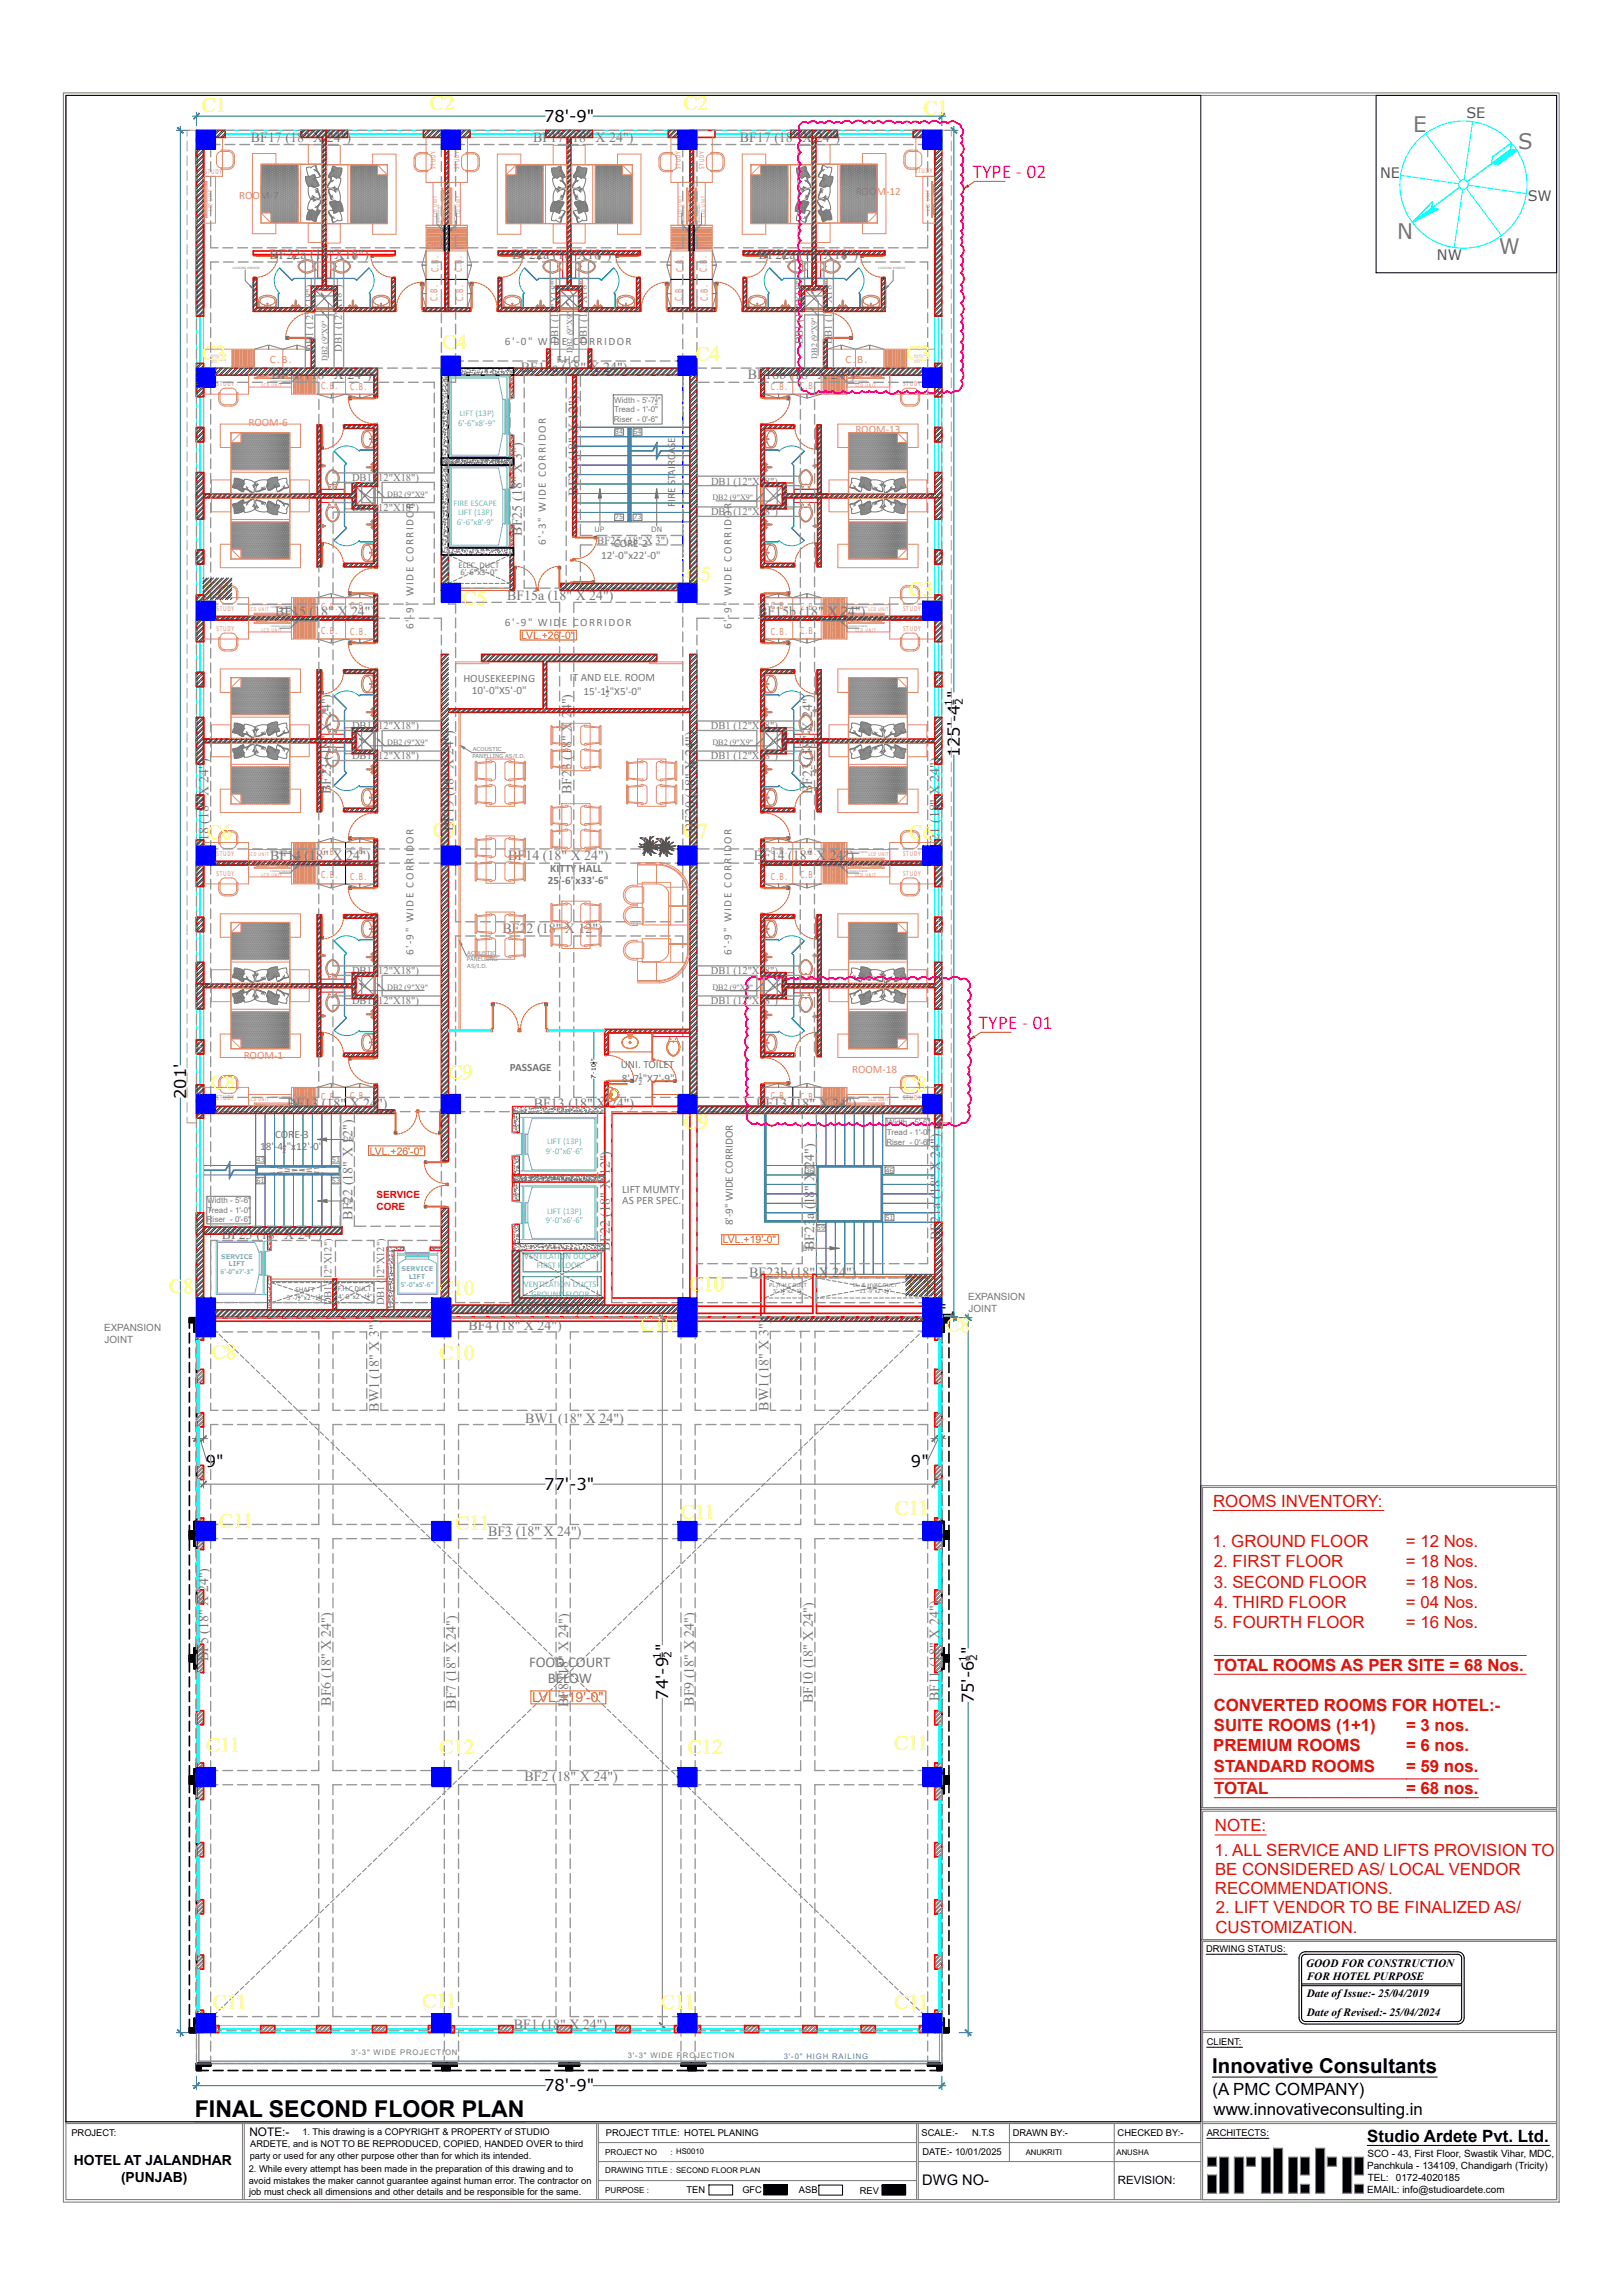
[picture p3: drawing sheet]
<svg xmlns="http://www.w3.org/2000/svg" width="297mm" height="420mm" viewBox="0 0 297 420" stroke-linecap="round" stroke-linejoin="round" font-family="sans-serif">
<defs><g id="words">
<text font-size="4.2" x="35.6" y="387.4">FINAL SECOND FLOOR PLAN</text>
<g font-size="3.9" fill="#767676">
<text x="258.6" y="24.1">E</text>
<text x="277.8" y="27.3">S</text>
<text x="255.7" y="43.8">N</text>
<text x="274.3" y="46.5">W</text>
</g>
<g font-size="3.8" fill="#ff0">
<text x="36.9" y="20.5">C1</text>
<text x="78.7" y="20.2">C2</text>
<text x="125.1" y="20.1">C2</text>
<text x="169" y="21">C1</text>
<text x="36.9" y="66">C3</text>
<text x="81" y="63.9">C4</text>
<text x="165.9" y="66">C3</text>
<text x="127.3" y="66.1">C4</text>
<text x="125.7" y="106.3">C5</text>
<text x="37.6" y="109">C3</text>
<text x="84.6" y="110.7">C5</text>
<text x="166.4" y="109.1">C3</text>
<text x="38" y="153.5">C6</text>
<text x="79.2" y="153.3">C7</text>
<text x="125.1" y="153.4">C7</text>
<text x="166.4" y="153.5">C6</text>
<text x="82.1" y="197.5">C9</text>
<text x="38.6" y="199.3">C8</text>
<text x="165.1" y="199.7">C8</text>
<text x="125.1" y="206.7">C9</text>
<text x="31" y="236.7">C8</text>
<text x="80.4" y="236.9">C10</text>
<text x="126.2" y="236.3">C10</text>
<text x="166.3" y="236.5">C8</text>
<text x="117.1" y="243.7">C10</text>
<text x="173.1" y="243.7">C8</text>
<text x="38.8" y="248.8">C8</text>
<text x="80.4" y="248.8">C10</text>
<text x="40.1" y="279.7">C11</text>
<text x="83.3" y="280">C11</text>
<text x="124.6" y="277.9">C11</text>
<text x="163.8" y="277.3">C11</text>
<text x="37.7" y="320.6">C11</text>
<text x="80.4" y="321.1">C12</text>
<text x="125.9" y="321">C12</text>
<text x="163.6" y="320.3">C11</text>
<text x="38.9" y="367.6">C11</text>
<text x="77.3" y="367.5">C11</text>
<text x="120.9" y="367.7">C11</text>
<text x="163.7" y="367.6">C11</text>
</g>
<text font-size="3.7" x="221.8" y="379.3">Innovative Consultants</text>
<g font-size="3.6" fill="#f0f">
<text x="177.9" y="32.6">TYPE ‐ 02</text>
<text x="179.1" y="188.3">TYPE ‐ 01</text>
</g>
<g font-size="3.1" fill="#e21503">
<text x="222" y="275.8">ROOMS INVENTORY:</text>
<text x="221.9" y="283.1">1. GROUND FLOOR</text>
<text x="222.2" y="286.9">2. FIRST FLOOR</text>
<text x="257.3" y="283.1">= 12 Nos.</text>
<text x="257.3" y="286.9">= 18 Nos.</text>
<text x="222.1" y="290.6">3. SECOND FLOOR</text>
<text x="257.3" y="290.6">= 18 Nos.</text>
<text x="222.1" y="298">5. FOURTH FLOOR</text>
<text x="222.2" y="294.3">4. THIRD FLOOR</text>
<text x="257.3" y="294.3">= 04 Nos.</text>
<text x="257.3" y="298">= 16 Nos.</text>
<text x="222.2" y="305.7">TOTAL ROOMS AS PER SITE = 68 Nos.</text>
<text x="222.1" y="313.1">CONVERTED ROOMS FOR HOTEL:-</text>
<text x="222.1" y="316.8">SUITE ROOMS (1+1)</text>
<text x="257.3" y="316.8">= 3 nos.</text>
<text x="222" y="320.5">PREMIUM ROOMS</text>
<text x="257.3" y="320.5">= 6 nos.</text>
<text x="222.1" y="324.2">STANDARD ROOMS</text>
<text x="222.2" y="328.3">TOTAL</text>
<text x="257.3" y="324.2">= 59 nos.</text>
<text x="257.3" y="328.3">= 68 nos.</text>
<text x="222.3" y="335.2">NOTE:</text>
<text x="222.2" y="339.6">1. ALL SERVICE AND LIFTS PROVISION TO</text>
<text x="222.3" y="346.6">RECOMMENDATIONS.</text>
<text x="222.3" y="343.1">BE CONSIDERED AS/ LOCAL VENDOR</text>
<text x="222.4" y="353.8">CUSTOMIZATION.</text>
<text x="222.5" y="350.1">2. LIFT VENDOR TO BE FINALIZED AS/</text>
</g>
<g font-size="3.1">
<text x="221.9" y="383.4">(A PMC COMPANY)</text>
<text x="222.1" y="387">www.innovativeconsulting.in</text>
<text x="250.2" y="392">Studio Ardete Pvt. Ltd.</text>
</g>
<g font-size="3">
<text x="99.6" y="22.3">78'-9&quot;</text>
<text x="175.6" y="138.6" transform="rotate(-90 175.6 138.6)">125'-4 &quot;</text>
<text x="34.1" y="201.2" transform="rotate(-90 34.1 201.2)">201'</text>
<text x="174.5" y="241.6" transform="rotate(-90 174.5 241.6)">1&quot;</text>
<text x="37.7" y="268.4">9&quot;</text>
<text x="166.7" y="268.4">9&quot;</text>
<text x="99.6" y="272.7">77'-3&quot;</text>
<text x="122.3" y="311.1" transform="rotate(-90 122.3 311.1)">74'-9 &quot;</text>
<text x="178.2" y="311.7" transform="rotate(-90 178.2 311.7)">75'-6 &quot;</text>
<text x="99.6" y="382.8">78'-9&quot;</text>
</g>
<g font-size="2.7" fill="#767676">
<text x="96.8" y="305.1">FOOD COURT</text>
<text x="100.2" y="308">BELOW</text>
</g>
<text font-size="2.7" x="168.8" y="399.9">DWG NO-</text>
<g font-size="2.6" fill="#545454">
<text x="268.3" y="21.7">SE</text>
<text x="252.5" y="32.7">NE</text>
<text x="279.6" y="36.8">SW</text>
<text x="262.9" y="47.7">NW</text>
</g>
<g font-size="2.6" fill="#767676">
<text x="45.9" y="26">BF17 (18&quot; X 24&quot;)</text>
<text x="97.6" y="26">BF17</text>
<text x="103.9" y="26">(18&quot; X 24&quot;)</text>
<text x="135.4" y="26">BF17 (18&quot; X 24&quot;)</text>
<text x="49.3" y="47.4">BF22a (18&quot;X18&quot;)</text>
<text x="93.7" y="47.4">BF22a (18&quot;X18&quot;)</text>
<text x="138.8" y="47.4">BF22a (18&quot;X18&quot;)</text>
<text x="49.7" y="69.4">BF16</text>
<text x="56" y="69.4">(18&quot; X 24&quot;)</text>
<text x="95.3" y="68.1">BF16a (18&quot; X 24&quot;)</text>
<text x="136.9" y="69.4">BF16b (18&quot; X 24&quot;)</text>
<text x="105.8" y="84.4" transform="rotate(-90 105.8 84.4)">(18&quot; X 12&quot;)</text>
<text x="105.8" y="90.7" transform="rotate(-90 105.8 90.7)">BF24</text>
<text x="95.5" y="98" transform="rotate(-90 95.5 98)">BF25 (18&quot; X 3&quot;)</text>
<text x="50.3" y="112.7">BF15 (18&quot; X 24&quot;)</text>
<text x="92.8" y="109.7">BF15a (18&quot; X 24&quot;)</text>
<text x="138.7" y="112.7">BF15b</text>
<text x="146.3" y="112.7">(18&quot; X 24&quot;)</text>
<text x="60.5" y="145.4" transform="rotate(-90 60.5 145.4)">BF23 (18&quot; X 24&quot;)</text>
<text x="104.6" y="145.4" transform="rotate(-90 104.6 145.4)">BF23 (18&quot; X 24&quot;)</text>
<text x="148.6" y="145.4" transform="rotate(-90 148.6 145.4)">BF23 (18&quot; X 24&quot;)</text>
<text x="83" y="152.1" transform="rotate(-90 83 152.1)">BF19 (18&quot; X 24&quot;)</text>
<text x="127.2" y="152.3" transform="rotate(-90 127.2 152.3)">BF20 (18&quot; X 24&quot;)</text>
<text x="38.2" y="157.1" transform="rotate(-90 38.2 157.1)">BF18 (18&quot; X 24&quot;)</text>
<text x="49.4" y="157.5">BF14 (18&quot; X 24&quot;)</text>
<text x="93" y="157.5">BF14 (18&quot; X 24&quot;)</text>
<text x="137.9" y="157.5">BF14 (18&quot; X 24&quot;)</text>
<text x="171.9" y="157" transform="rotate(-90 171.9 157)">BF21 (18&quot; X 24&quot;)</text>
<text x="92" y="170.7">BF22 (18&quot; X 12&quot;)</text>
<text x="52.6" y="202.8">BF13 (18&quot; X 24&quot;)</text>
<text x="97.7" y="202.8">BF13 (18&quot; X 24&quot;)</text>
<text x="138.4" y="202.8">BF13 (18&quot; X 24&quot;)</text>
<text x="149" y="221.3" transform="rotate(-90 149 221.3)">(18&quot; X 24&quot;)</text>
<text x="40.6" y="226.7">BF23 (18&quot; X 24&quot;)</text>
<text x="64.5" y="223.2" transform="rotate(-90 64.5 223.2)">BF22 (18&quot; X 12&quot;)</text>
<text x="172" y="226.9" transform="rotate(-90 172 226.9)">BF21a (18&quot; X 24&quot;)</text>
<text x="111.6" y="229" transform="rotate(-90 111.6 229)">BF22 (18&quot; X 12&quot;)</text>
<text x="137.1" y="233.6">BF23b (18&quot; X 24&quot;)</text>
<text x="149" y="228.7" transform="rotate(-90 149 228.7)">BF23a</text>
<text x="85.7" y="243.4">BF4 (18&quot; X 24&quot;)</text>
<text x="87.8" y="240.5">BF12 (18&quot; X 24&quot;)</text>
<text x="69.3" y="258.3" transform="rotate(-90 69.3 258.3)">BW1 (18&quot; X 3&quot;)</text>
<text x="96.1" y="260.4">BW1 (18&quot; X 24&quot;)</text>
<text x="140.6" y="258.2" transform="rotate(-90 140.6 258.2)">BW1 (18&quot; X 3&quot;)</text>
<text x="89.3" y="281.2">BF3 (18&quot; X 24&quot;)</text>
<text x="38.1" y="304" transform="rotate(-90 38.1 304)">BF5 (18&quot; X 24&quot;)</text>
<text x="148.7" y="311.7" transform="rotate(-90 148.7 311.7)">BF10 (18&quot; X 24&quot;)</text>
<text x="171.9" y="311.3" transform="rotate(-90 171.9 311.3)">BF11 (18&quot; X 24&quot;)</text>
<text x="60.6" y="312.1" transform="rotate(-90 60.6 312.1)">BF6 (18&quot; X 24&quot;)</text>
<text x="83.4" y="312.7" transform="rotate(-90 83.4 312.7)">BF7 (18&quot; X 24&quot;)</text>
<text x="103.9" y="312.4" transform="rotate(-90 103.9 312.4)">BF8 (18&quot; X 24&quot;)</text>
<text x="127" y="312.2" transform="rotate(-90 127 312.2)">BF9 (18&quot; X 24&quot;)</text>
<text x="96" y="326">BF2 (18&quot; X 24&quot;)</text>
<text x="94" y="371.3">BF1 (18&quot; X 24&quot;)</text>
</g>
<text font-size="2.6" fill="#ff7f00" x="97.4" y="311.5">LVL.+19'-0&quot;</text>
<g font-size="2.5">
<text x="13.5" y="396.2">HOTEL AT JALANDHAR</text>
<text x="22.2" y="399.3">(PUNJAB)</text>
</g>
<text font-size="2.2" x="45.6" y="390.8">NOTE:-</text>
<g font-size="2.1">
<text x="239" y="360">GOOD FOR CONSTRUCTION</text>
<text x="239.1" y="362.4">FOR HOTEL PURPOSE</text>
<text x="239.1" y="365.4">Date of Issue:- 25/04/2019</text>
<text x="239.1" y="368.9">Date of Revised:- 25/04/2024</text>
<text x="204.6" y="399.7">REVISION:</text>
</g>
<g font-size="2" fill="#dd8a6e">
<text x="156.6" y="35.6">ROOM‐12</text>
<text x="43.8" y="36.5">ROOM‐7</text>
<text x="80.2" y="49.8" transform="rotate(-90 80.2 49.8)">C.B.</text>
<text x="84.5" y="49.8" transform="rotate(-90 84.5 49.8)">C.B.</text>
<text x="125.1" y="49.8" transform="rotate(-90 125.1 49.8)">C.B.</text>
<text x="129.4" y="49.8" transform="rotate(-90 129.4 49.8)">C.B.</text>
<text x="80" y="55.1" transform="rotate(-90 80 55.1)">C.B.</text>
<text x="84.7" y="55.1" transform="rotate(-90 84.7 55.1)">C.B.</text>
<text x="124.9" y="55.1" transform="rotate(-90 124.9 55.1)">C.B.</text>
<text x="129.5" y="55.1" transform="rotate(-90 129.5 55.1)">C.B.</text>
<text x="49.4" y="66.4">C.B.</text>
<text x="58.8" y="71.1">C.B.</text>
<text x="64.1" y="71.3">C.B.</text>
<text x="141.1" y="71.3">C.B.</text>
<text x="146.4" y="71.1">C.B.</text>
<text x="154.7" y="66.4">C.B.</text>
<text x="45.5" y="77.9">ROOM‐6</text>
<text x="156.5" y="79.3">ROOM‐13</text>
<text x="58.8" y="111.7">C.B.</text>
<text x="64.1" y="111.5">C.B.</text>
<text x="141.1" y="111.5">C.B.</text>
<text x="146.4" y="111.7">C.B.</text>
<text x="58.8" y="115.9">C.B.</text>
<text x="64.1" y="116.1">C.B.</text>
<text x="141.1" y="116.1">C.B.</text>
<text x="146.4" y="115.9">C.B.</text>
<text x="58.8" y="160.8">C.B.</text>
<text x="58.8" y="156.5">C.B.</text>
<text x="64.1" y="161">C.B.</text>
<text x="64.1" y="156.3">C.B.</text>
<text x="141.1" y="161">C.B.</text>
<text x="141.1" y="156.3">C.B.</text>
<text x="146.4" y="160.8">C.B.</text>
<text x="146.4" y="156.5">C.B.</text>
<text x="44.6" y="193.8">ROOM‐1</text>
<text x="155.9" y="196.3">ROOM‐18</text>
<text x="58.8" y="201.3">C.B.</text>
<text x="64.1" y="201.1">C.B.</text>
<text x="141.1" y="201.1">C.B.</text>
<text x="146.4" y="201.3">C.B.</text>
</g>
<g font-size="2" fill="#767676">
<text x="92.4" y="63.1">6'‐0&quot; WIDE CORRIDOR</text>
<text x="101.9" y="66.3">F.H.C</text>
<text x="123.5" y="92.8" transform="rotate(-90 123.5 92.8)">FIRE STAIRCASE</text>
<text x="99.9" y="99.7" transform="rotate(-90 99.9 99.7)">6'‐3&quot; WIDE CORRIDOR</text>
<text x="109.3" y="99.5">BF25 (18&quot; X 3&quot;)</text>
<text x="112.4" y="100.1">CORE‐2</text>
<text x="110" y="102.3">12'‐0&quot;x22'‐0&quot;</text>
<text x="75.6" y="115.2" transform="rotate(-90 75.6 115.2)">6'‐9&quot; WIDE CORRIDOR</text>
<text x="92.4" y="114.5">6'‐9&quot; WIDE CORRIDOR</text>
<text x="133.9" y="115.2" transform="rotate(-90 133.9 115.2)">6'‐9&quot; WIDE CORRIDOR</text>
<text x="84.8" y="124.9">HOUSEKEEPING</text>
<text x="104.3" y="124.6">IT AND ELE. ROOM</text>
<text x="86.3" y="127.1">10'‐0&quot;X5'‐0&quot;</text>
<text x="106.7" y="127.2">15'‐1 &quot;X5'‐0&quot;</text>
<text x="100.2" y="161.8">25'‐6&quot;x33'‐6&quot;</text>
<text x="100.7" y="159.6">KITTY HALL</text>
<text x="75.6" y="174.9" transform="rotate(-90 75.6 174.9)">6'‐9&quot; WIDE CORRIDOR</text>
<text x="133.9" y="174.9" transform="rotate(-90 133.9 174.9)">6'‐9&quot; WIDE CORRIDOR</text>
<text x="93.3" y="196">PASSAGE</text>
<text x="113.6" y="195.5">UNI. TOILET</text>
<text x="113.8" y="198.1">8'‐7 &quot;X7'‐9&quot;</text>
<text x="50.3" y="208.4">CORE‐3</text>
<text x="47.6" y="210.5">18'‐4</text>
<text x="52.5" y="210.5">&quot;x12'‐0&quot;</text>
<text x="113.9" y="218.2">LIFT MUMTY</text>
<text x="113.9" y="220.4">AS PER SPEC.</text>
<text x="134.1" y="224.3" transform="rotate(-90 134.1 224.3)">8'‐9&quot; WIDE CORRIDOR</text>
</g>
<g font-size="1.9" fill="#767676">
<text x="102.1" y="52.2" transform="rotate(-90 102.1 52.2)">&quot;)</text>
<text x="146.9" y="52.2" transform="rotate(-90 146.9 52.2)">&quot;)</text>
<text x="57.3" y="64.4" transform="rotate(-90 57.3 64.4)">DB1 (12&quot;X18&quot;)</text>
<text x="62.6" y="64.4" transform="rotate(-90 62.6 64.4)">DB1 (12&quot;X18&quot;)</text>
<text x="102.1" y="63" transform="rotate(-90 102.1 63)">DB1 (12&quot;X18</text>
<text x="107.4" y="63" transform="rotate(-90 107.4 63)">DB1 (12&quot;X18&quot;)</text>
<text x="146.9" y="63" transform="rotate(-90 146.9 63)">DB1 (12&quot;X18</text>
<text x="152.2" y="63" transform="rotate(-90 152.2 63)">DB1 (12&quot;X18&quot;)</text>
<text x="64.4" y="88.1">DB1 (12&quot;X18&quot;)</text>
<text x="130.1" y="88.7">DB1 (12&quot;X18&quot;)</text>
<text x="64.4" y="93.6">DB1 (12&quot;X18&quot;)</text>
<text x="130.1" y="94.2">DB1 (12&quot;X1</text>
<text x="140" y="94.2">8&quot;)</text>
<text x="64.4" y="133.5">DB1 (12&quot;X18&quot;)</text>
<text x="130.1" y="133.5">DB1 (12&quot;X18&quot;)</text>
<text x="64.4" y="139">DB1 (12&quot;X18&quot;)</text>
<text x="130.1" y="139">DB1 (12&quot;X1</text>
<text x="140" y="139">8&quot;)</text>
<text x="64.4" y="178.3">DB1 (12&quot;X18&quot;)</text>
<text x="130.1" y="178.3">DB1 (12&quot;X18&quot;)</text>
<text x="64.4" y="183.8">DB1 (12&quot;X18&quot;)</text>
<text x="130.1" y="183.8">DB1 (12&quot;X1</text>
<text x="140" y="183.8">8&quot;)</text>
<text x="60.7" y="238.9" transform="rotate(-90 60.7 238.9)">DB1 (12&quot;X12&quot;)</text>
<text x="70.3" y="238.9" transform="rotate(-90 70.3 238.9)">DB1 (12&quot;X12&quot;)</text>
</g>
<g font-size="1.9" fill="#ff7f00">
<text x="95.4" y="116.9">LVL.+26'-0&quot;</text>
<text x="67.7" y="211.3">LVL.+26'-0&quot;</text>
<text x="132.3" y="227.5">LVL.+19'-0&quot;</text>
</g>
<g font-size="1.9">
<text x="174.3" y="129.2" transform="rotate(-90 174.3 129.2)">1</text>
<text x="176.2" y="129" transform="rotate(-90 176.2 129)">2</text>
<text x="120.9" y="303.5" transform="rotate(-90 120.9 303.5)">1</text>
<text x="122.9" y="303.4" transform="rotate(-90 122.9 303.4)">2</text>
<text x="176.9" y="304.2" transform="rotate(-90 176.9 304.2)">1</text>
<text x="178.8" y="304" transform="rotate(-90 178.8 304)">2</text>
</g>
<g font-size="1.8" fill="#f50000">
<text x="68.9" y="221.4">CORE</text>
<text x="68.9" y="219.2">SERVICE</text>
</g>
<g font-size="1.8" fill="#767676">
<text x="177.1" y="237.9">EXPANSION</text>
<text x="19" y="243.5">EXPANSION</text>
<text x="19.1" y="245.7">JOINT</text>
<text x="177.2" y="240">JOINT</text>
</g>
<g font-size="1.8">
<text x="250.2" y="394.8">SCO - 43, First Floor, Swastik Vihar, MDC,</text>
<text x="250.2" y="401.3">EMAIL: info@studioardete.com</text>
<text x="250.2" y="397">Panchkula - 134109, Chandigarh (Tricity)</text>
<text x="250.3" y="399.1">TEL:</text>
<text x="255.4" y="399.1">0172-4020185</text>
</g>
<g font-size="1.7">
<text x="220.7" y="357.3">DRWING STATUS:</text>
<text x="220.8" y="374.3">CLIENT:</text>
<text x="13.1" y="390.9">PROJECT:</text>
<text x="45.7" y="395">party or used for any other purpose other than for which its intended.</text>
<text x="45.8" y="393">ARDETE, and is NOT TO BE REPRODUCED, COPIED, HANDED OVER to third</text>
<text x="55.3" y="390.7">1. This drawing is a COPYRIGHT &amp; PROPERTY of STUDIO</text>
<text x="110.9" y="390.9">PROJECT TITLE: HOTEL PLANING</text>
<text x="168.6" y="391">SCALE:-</text>
<text x="168.8" y="394.4">DATE:- 10/01/2025</text>
<text x="177.9" y="391">N.T.S</text>
<text x="185.3" y="390.9">DRAWN BY:-</text>
<text x="204.5" y="390.9">CHECKED BY:-</text>
<text x="220.8" y="391">ARCHITECTS:</text>
<text x="45.5" y="399.6">avoid mistakes the maker cannot guarantee against human error. The contractor on</text>
<text x="45.5" y="397.6">2. While every attempt has been made in the preparation of this drawing and to</text>
<text x="45.6" y="401.6">job must check all dimensions and other details and be responsible for the same.</text>
<text x="125.6" y="401.4">TEN</text>
<text x="135.8" y="401.3">GFC</text>
<text x="146.2" y="401.3">ASB</text>
<text x="157.3" y="401.4">REV</text>
</g>
<g font-size="1.6" fill="#6ea5dd">
<text x="83.9" y="77.9">6'‐6&quot;x8'‐9&quot;</text>
<text x="84.1" y="76.1">LIFT (13P)</text>
<text x="83" y="92.6">FIRE ESCAPE</text>
<text x="83.8" y="94.3">LIFT (13P)</text>
<text x="83.6" y="96">6'‐6&quot;x8'‐9&quot;</text>
<text x="100.1" y="209.4">LIFT (13P)</text>
<text x="99.9" y="211.1">9'‐0&quot;x6'‐6&quot;</text>
<text x="99.9" y="223.9">9'‐0&quot;x6'‐6&quot;</text>
<text x="100.1" y="222.1">LIFT (13P)</text>
<text x="95.9" y="230.4">VENTILATION DUCTS</text>
<text x="98.3" y="232.1">FIRST FLOOR</text>
<text x="95.9" y="235.6">VENTILATION DUCTS</text>
<text x="97.2" y="237.3">GROUND FLOOR</text>
</g>
<g font-size="1.6" fill="#767676">
<text x="83.9" y="104">ELEC. DUCT</text>
<text x="84.3" y="105.3">6'‐6&quot;x3'‐0&quot;</text>
</g>
<g font-size="1.5" fill="#767676">
<text x="104.7" y="64.6" transform="rotate(-90 104.7 64.6)">DB2 (9&quot;X9&quot;</text>
<text x="149.6" y="65.6" transform="rotate(-90 149.6 65.6)">DB2 (9&quot;X9&quot;</text>
<text x="59.9" y="66.1" transform="rotate(-90 59.9 66.1)">DB2 (9&quot;X9&quot;</text>
<text x="112.3" y="77.2">Riser - 0'-6&quot;</text>
<text x="112.4" y="75.5">Tread - 1'-0&quot;</text>
<text x="112.4" y="73.7">Width - 5'-7 &quot;</text>
<text x="70.8" y="90.9">DB2 (9&quot;X9&quot;</text>
<text x="130.4" y="91.5">DB2 (9&quot;X9&quot;</text>
<text x="70.8" y="136.3">DB2 (9&quot;X9&quot;</text>
<text x="130.4" y="136.3">DB2 (9&quot;X9&quot;</text>
<text x="70.8" y="181.1">DB2 (9&quot;X9&quot;</text>
<text x="130.4" y="181.1">DB2 (9&quot;X9&quot;</text>
<text x="162.2" y="209.5">Riser - 0'-6&quot;</text>
<text x="162.3" y="207.7">Tread - 1'-0&quot;</text>
<text x="162.3" y="206">Width - 5'-6&quot;</text>
<text x="37.9" y="221.9">Tread - 1'-0&quot;</text>
<text x="37.9" y="220.2">Width - 5'-6&quot;</text>
<text x="37.8" y="223.7">Riser - 0'-6&quot;</text>
</g>
<g font-size="1.5">
<text x="110.8" y="394.4">PROJECT NO</text>
<text x="122.7" y="394.4">: HS0010</text>
<text x="110.8" y="397.7">DRAWING TITLE : SECOND FLOOR PLAN</text>
<text x="110.8" y="401.2">PURPOSE :</text>
</g>
<g font-size="1.4" fill="#dd8a6e">
<text x="37.4" y="31.8">STUDY</text>
<text x="79.7" y="30.9" transform="rotate(-90 79.7 30.9)">STUDY</text>
<text x="84" y="30.9" transform="rotate(-90 84 30.9)">STUDY</text>
<text x="124.5" y="30.9" transform="rotate(-90 124.5 30.9)">STUDY</text>
<text x="128.8" y="30.9" transform="rotate(-90 128.8 30.9)">STUDY</text>
<text x="167.4" y="31.8">STUDY</text>
<text x="39.6" y="70.6">STUDY</text>
<text x="165.3" y="70.6">STUDY</text>
<text x="39.6" y="111.8">STUDY</text>
<text x="165.3" y="111.8">STUDY</text>
<text x="39.6" y="115.4">STUDY</text>
<text x="165.3" y="115.4">STUDY</text>
<text x="39.6" y="160.2">STUDY</text>
<text x="39.6" y="156.6">STUDY</text>
<text x="165.3" y="160.2">STUDY</text>
<text x="165.3" y="156.6">STUDY</text>
<text x="39.6" y="201.4">STUDY</text>
<text x="165.3" y="201.4">STUDY</text>
</g>
<g font-size="1.4" fill="#767676">
<text x="110.8" y="127.6">2</text>
<text x="110.8" y="126.4">1</text>
<text x="116.8" y="197.3">1</text>
<text x="116.8" y="198.5">2</text>
<text x="51.7" y="209.7">1</text>
<text x="51.7" y="210.9">2</text>
<text x="52.5" y="237.8">5'‐7 &quot;x2'‐1 &quot;</text>
<text x="54.1" y="236.4">SHAFT</text>
<text x="61.8" y="236.3">F.H.C DUCT</text>
<text x="61.9" y="237.7">4'‐0&quot;x2'‐1 &quot;</text>
<text x="64.2" y="376">3'-3&quot; WIDE PROJECTION</text>
<text x="114.9" y="376.5">3'-3&quot; WIDE PROJECTION</text>
</g>
<g font-size="1.4" fill="#6ea5dd">
<text x="40.4" y="233.2">6'‐0&quot;x7'‐3&quot;</text>
<text x="73.4" y="235.4">5'‐0&quot;x5'‐6&quot;</text>
</g>
<text font-size="1.4" fill="#4a8395" x="143.4" y="376.8">3'-0&quot; HIGH RAILING</text>
<g font-size="1.4">
<text x="187.7" y="394.3">ANUKRITI</text>
<text x="204.3" y="394.3">ANUSHA</text>
</g>
<g font-size="1.3" fill="#767676">
<text x="108.8" y="97.4">UP</text>
<text x="119.2" y="97.4">DN</text>
<text x="62.8" y="209">DN</text>
<text x="62.9" y="220.3">UP</text>
<text x="146.8" y="229">DN</text>
</g>
<g font-size="1.2" fill="#767676">
<text x="112.5" y="79.5">84</text>
<text x="115.9" y="79.5">64</text>
<text x="112.5" y="95.1">75</text>
<text x="115.9" y="95.1">73</text>
<text x="46.9" y="212.7">43</text>
<text x="60.8" y="212.7">51</text>
<text x="147.4" y="214.6">36</text>
<text x="162" y="214.6">46</text>
<text x="46.9" y="216.5">61</text>
<text x="60.7" y="216.5">53</text>
<text x="149.5" y="225.2">59</text>
<text x="162" y="223.3">51</text>
</g>
<g font-size="1.2" fill="#6ea5dd">
<text x="40.5" y="230.3">SERVICE</text>
<text x="41.8" y="231.8">LIFT</text>
<text x="73.5" y="232.5">SERVICE</text>
<text x="74.8" y="234">LIFT</text>
</g>
<g font-size="1.1" fill="#dd8a6e">
<text x="38.8" y="38.6" transform="rotate(-90 38.8 38.6)">LCD UNIT</text>
<text x="80" y="39.7" transform="rotate(-90 80 39.7)">LCD UNIT</text>
<text x="84.2" y="39.7" transform="rotate(-90 84.2 39.7)">LCD UNIT</text>
<text x="124.8" y="39.7" transform="rotate(-90 124.8 39.7)">LCD UNIT</text>
<text x="129" y="39.7" transform="rotate(-90 129 39.7)">LCD UNIT</text>
<text x="170.2" y="38.6" transform="rotate(-90 170.2 38.6)">LCD UNIT</text>
<text x="47.9" y="70.8">LCD UNIT</text>
<text x="156.5" y="70.8">LCD UNIT</text>
<text x="45.5" y="111.9">LCD UNIT</text>
<text x="158.9" y="111.9">LCD UNIT</text>
<text x="47.9" y="115.6">LCD UNIT</text>
<text x="156.5" y="115.6">LCD UNIT</text>
<text x="45.5" y="156.7">LCD UNIT</text>
<text x="47.9" y="160.4">LCD UNIT</text>
<text x="156.5" y="160.4">LCD UNIT</text>
<text x="158.9" y="156.7">LCD UNIT</text>
<text x="45.5" y="201.5">LCD UNIT</text>
<text x="158.9" y="201.5">LCD UNIT</text>
</g>
<text font-size="1.1" x="109" y="197.5" transform="rotate(-90 109 197.5)">7'-10 &quot;</text>
<g font-size="1.1" fill="#767676">
<text x="140.7" y="235.5">PL./F.H.C DUCT</text>
<text x="141.5" y="236.7">5'‐1 &quot;x2'‐1 &quot;</text>
<text x="156.1" y="235.5">EL. &amp; HVAC DUCT</text>
<text x="157.3" y="236.7">11'‐9&quot;x2'‐1 &quot;</text>
</g>
<g font-size="1" fill="#767676">
<text x="119.8" y="73.1">1</text>
<text x="119.9" y="74.1">2</text>
<text x="54.5" y="238.1">2</text>
<text x="54.5" y="237.3">1</text>
<text x="58.2" y="238.1">2</text>
<text x="58.2" y="237.3">1</text>
<text x="67.1" y="238">2</text>
<text x="67.2" y="237.2">1</text>
</g>
<g font-size="1" fill="#808080">
<text x="86.5" y="137.5">ACOUSTIC</text>
<text x="86.5" y="138.7">PANELLING AS/I.D.</text>
<text x="85.4" y="175.9">PANELLING</text>
<text x="85.5" y="174.7">ACOUSTIC</text>
<text x="85.5" y="177.2">AS/I.D.</text>
</g>
<g font-size=".8" fill="#767676">
<text x="143.2" y="236.9">2</text>
<text x="143.2" y="236.3">1</text>
<text x="146.3" y="236.9">2</text>
<text x="146.3" y="236.3">1</text>
<text x="162.3" y="236.9">2</text>
<text x="162.3" y="236.2">1</text>
</g>
<g font-size=".7">
<text x="108.6" y="194.8" transform="rotate(-90 108.6 194.8)">1</text>
<text x="109.3" y="194.7" transform="rotate(-90 109.3 194.7)">2</text>
</g>
<g font-size=".5" fill="#dd8a6e">
<text x="79.3" y="45.7" transform="rotate(-90 79.3 45.7)">MINIREF. BELOW</text>
<text x="79.8" y="45.7" transform="rotate(-90 79.8 45.7)">COUNTER</text>
<text x="80.2" y="45.7" transform="rotate(-90 80.2 45.7)">COFFEE STATION</text>
<text x="80.7" y="45.6" transform="rotate(-90 80.7 45.6)">ABOVE</text>
<text x="83" y="45.7" transform="rotate(-90 83 45.7)">MINIREF. BELOW</text>
<text x="83.5" y="45.7" transform="rotate(-90 83.5 45.7)">COUNTER</text>
<text x="84" y="45.7" transform="rotate(-90 84 45.7)">COFFEE STATION</text>
<text x="84.5" y="45.6" transform="rotate(-90 84.5 45.6)">ABOVE</text>
<text x="124.1" y="45.7" transform="rotate(-90 124.1 45.7)">MINIREF. BELOW</text>
<text x="124.6" y="45.7" transform="rotate(-90 124.6 45.7)">COUNTER</text>
<text x="125.1" y="45.7" transform="rotate(-90 125.1 45.7)">COFFEE STATION</text>
<text x="125.5" y="45.6" transform="rotate(-90 125.5 45.6)">ABOVE</text>
<text x="127.9" y="45.7" transform="rotate(-90 127.9 45.7)">MINIREF. BELOW</text>
<text x="128.3" y="45.7" transform="rotate(-90 128.3 45.7)">COUNTER</text>
<text x="128.8" y="45.7" transform="rotate(-90 128.8 45.7)">COFFEE STATION</text>
<text x="129.3" y="45.6" transform="rotate(-90 129.3 45.6)">ABOVE</text>
<text x="38.6" y="65.1">MINIREF. BELOW</text>
<text x="38.6" y="65.6">COUNTER</text>
<text x="167.3" y="65.1">MINIREF. BELOW</text>
<text x="167.3" y="65.5">COUNTER</text>
<text x="38.6" y="66">COFFEE STATION</text>
<text x="38.6" y="66.5">ABOVE</text>
<text x="53.7" y="69.6">MINIREF. BELOW</text>
<text x="53.7" y="70.1">COUNTER</text>
<text x="53.7" y="70.6">COFFEE STATION</text>
<text x="53.7" y="71.1">ABOVE</text>
<text x="150.5" y="69.6">MINIREF. BELOW</text>
<text x="150.6" y="70.1">COUNTER</text>
<text x="150.6" y="70.6">COFFEE STATION</text>
<text x="150.6" y="71.1">ABOVE</text>
<text x="167.3" y="66">COFFEE STATION</text>
<text x="167.3" y="66.5">ABOVE</text>
<text x="53.7" y="110.7">MINIREF. BELOW</text>
<text x="53.7" y="111.2">COUNTER</text>
<text x="53.7" y="111.7">COFFEE STATION</text>
<text x="53.7" y="112.1">ABOVE</text>
<text x="150.5" y="110.7">MINIREF. BELOW</text>
<text x="150.6" y="111.2">COUNTER</text>
<text x="150.6" y="111.7">COFFEE STATION</text>
<text x="150.6" y="112.1">ABOVE</text>
<text x="53.7" y="114.5">MINIREF. BELOW</text>
<text x="53.7" y="114.9">COUNTER</text>
<text x="53.7" y="115.4">COFFEE STATION</text>
<text x="53.7" y="115.9">ABOVE</text>
<text x="150.5" y="114.5">MINIREF. BELOW</text>
<text x="150.6" y="114.9">COUNTER</text>
<text x="150.6" y="115.4">COFFEE STATION</text>
<text x="150.6" y="115.9">ABOVE</text>
<text x="53.7" y="155.5">MINIREF. BELOW</text>
<text x="53.7" y="156">COUNTER</text>
<text x="150.5" y="155.5">MINIREF. BELOW</text>
<text x="150.6" y="156">COUNTER</text>
<text x="53.7" y="159.3">MINIREF. BELOW</text>
<text x="53.7" y="159.8">COUNTER</text>
<text x="53.7" y="160.2">COFFEE STATION</text>
<text x="53.7" y="156.5">COFFEE STATION</text>
<text x="53.7" y="160.7">ABOVE</text>
<text x="53.7" y="157">ABOVE</text>
<text x="150.5" y="159.3">MINIREF. BELOW</text>
<text x="150.6" y="159.8">COUNTER</text>
<text x="150.6" y="160.2">COFFEE STATION</text>
<text x="150.6" y="156.5">COFFEE STATION</text>
<text x="150.6" y="160.7">ABOVE</text>
<text x="150.6" y="157">ABOVE</text>
<text x="53.7" y="200.3">MINIREF. BELOW</text>
<text x="53.7" y="200.8">COUNTER</text>
<text x="53.7" y="201.3">COFFEE STATION</text>
<text x="53.7" y="201.8">ABOVE</text>
<text x="150.5" y="200.3">MINIREF. BELOW</text>
<text x="150.6" y="200.8">COUNTER</text>
<text x="150.6" y="201.3">COFFEE STATION</text>
<text x="150.6" y="201.8">ABOVE</text>
</g>
<g font-size=".5" fill="#808080">
<text x="42.5" y="49.3">LOOKING MIRROR</text>
<text x="160.7" y="49.3">LOOKING MIRROR</text>
</g>
<g font-size=".4" fill="#808080">
<text x="80.4" y="41.1" transform="rotate(-90 80.4 41.1)">LOOKING MIRROR</text>
<text x="83.3" y="41.1" transform="rotate(-90 83.3 41.1)">LOOKING MIRROR</text>
<text x="125.3" y="41.1" transform="rotate(-90 125.3 41.1)">LOOKING MIRROR</text>
<text x="128.1" y="41.1" transform="rotate(-90 128.1 41.1)">LOOKING MIRROR</text>
<text x="49.5" y="69.9">LOOKING MIRROR</text>
<text x="155.1" y="69.9">LOOKING MIRROR</text>
<text x="49.5" y="111.3">LOOKING MIRROR</text>
<text x="155.1" y="111.3">LOOKING MIRROR</text>
<text x="49.5" y="114.7">LOOKING MIRROR</text>
<text x="155.1" y="114.7">LOOKING MIRROR</text>
<text x="49.5" y="159.6">LOOKING MIRROR</text>
<text x="49.5" y="156.1">LOOKING MIRROR</text>
<text x="155.1" y="159.6">LOOKING MIRROR</text>
<text x="155.1" y="156.1">LOOKING MIRROR</text>
<text x="49.5" y="200.9">LOOKING MIRROR</text>
<text x="155.1" y="200.9">LOOKING MIRROR</text>
</g>
</g></defs>
<!-- layer: hatch -->
<g fill="none" stroke="#383838" stroke-width=".18">
<path d="M110.9 188.4l-.3 .2M111.2 188.4l-.6 .5M111.2 198.1l-.6 .6M111.3 190.7l-.6 .7M111.3 191.6l-.7 .7M111.3 192.6l-.4 .3M111.3 199l-.6 .6M111.3 199.9l-.6 .7M111.3 191l-.6 .7M111.3 191.9l-.7 .7M111.3 192.9h-.1M111.3 198.4l-.7 .6"/>
<path d="M111.3 199.3l-.6 .6M111.3 189.8l-.6 .7M111.3 189.2l-.6 .6M111.3 190.1l-.6 .7M111.8 188.4l-1.1 1.1M112.1 188.4l-.6 .6M112.7 188.4l-.6 .6M113 188.4l-.6 .6M113.6 188.4l-.6 .6M113.9 188.4l-.6 .6M114.5 188.4l-.6 .6M114.9 188.4l-.7 .6"/>
<path d="M115.5 188.4l-.7 .6M115.8 188.4l-.7 .6M116.4 188.4l-.7 .6M116.7 188.4l-.7 .6M117.3 188.4l-.6 .6M117.6 188.4l-.6 .6M118.2 188.4l-.6 .6M118.5 188.4l-.6 .6M119.1 188.4l-.6 .6M119.4 188.4l-.6 .6M120.1 188.4l-.7 .6M120.4 188.4l-.7 .6"/>
<path d="M121 188.4l-.7 .6M121.3 188.4l-.7 .6M121.9 188.4l-.6 .6M122.2 188.4l-.6 .6M122.8 188.4l-.6 .6M123.1 188.4l-.6 .6M123.7 188.4l-.6 .6M124 188.4l-.6 .6M124.7 188.4l-.7 .6M125 188.4l-.7 .6M125.6 188.4l-.7 .6M125.9 188.4l-.7 .6"/>
<path d="M126.2 188.6l-.4 .4M126.2 189h-.1M111.3 200.8l-.6 .7M111.3 200.2l-.6 .7M111.3 201.1l-.6 .7M111.3 201.7l-.6 .7M111.3 202.1l-.4 .4"/>
</g>
<!-- layer: HATCH 1 -->
<g fill="none" stroke="#767676" stroke-width=".18">
<path d="M36 250.6v.1M36 241.1v.1M36.3 258.5l-.3 .3M36.3 241.1l-.3 .4M36.5 258.5l-.5 .6M36.5 250.6l-.5 .6M36.8 250.6l-.8 .8M36.8 241.1l-.8 .9M37 258.5l-1 1.1M37.1 241.1l-1.1 1.2M37.3 250.7l-1.3 1.3M37.3 251.4l-1.3 1.3"/>
<path d="M37.3 252.2l-1.1 1M37.3 253l-.3 .2M37.3 259.1l-1.3 1.3M37.3 259.8l-1.3 1.3M37.3 250.9l-1.3 1.3M37.3 251.7l-1.3 1.3M37.3 252.4l-.8 .8M37.3 258.6l-1.3 1.3M37.3 259.3l-1.3 1.3M37.3 241.5l-1.3 1.3M37.3 242.2l-1.3 1.3M37.3 243l-1.3 1.3"/>
<path d="M37.3 243.8l-1.3 1.3M37.3 244.5l-.8 .8M37.3 241.7l-1.3 1.3M37.3 242.5l-1.3 1.3M37.3 243.3l-1.3 1.3M37.3 244l-1.3 1.3M37.3 244.8l-.5 .5M171.2 258.5l-.1 .2M171.3 250.6l-.2 .2M171.5 250.6l-.4 .5M171.5 241.1l-.4 .5M171.7 258.5l-.6 .7"/>
<path d="M171.8 241.1l-.7 .8M172 258.5l-.9 1M172 250.6l-.9 1M172.3 250.6l-1.2 1.2M172.3 241.1l-1.2 1.3M172.4 251l-1.3 1.3M172.4 251.8l-1.3 1.3M172.4 252.6l-.7 .6M172.4 258.7l-1.3 1.3M172.4 259.5l-1.3 1.3M172.4 251.3l-1.3 1.3M172.4 252.1l-1.2 1.1"/>
<path d="M172.4 252.8l-.4 .4M172.4 259l-1.3 1.3M172.4 259.7l-1.3 1.3M172.4 241.9l-1.3 1.3M172.4 242.6l-1.3 1.3M172.4 243.4l-1.3 1.3M172.4 244.2l-1.2 1.1M172.4 244.9l-.4 .4M172.4 241.3l-1.3 1.3M172.4 242.1l-1.3 1.3M172.4 242.9l-1.3 1.3M172.4 243.6l-1.3 1.3"/>
<path d="M172.4 244.4l-.9 .9M172.4 245.2l-.1 .1M36.1 268.2l-.1 .1M36.1 277.8l-.1 .2M36.4 277.8l-.4 .4M36.6 268.2l-.6 .6M36.8 268.2l-.8 .8M36.9 277.8l-.7 .7M37.1 277.8l-.6 .7M37.3 260.6l-.6 .5M37.3 268.3l-1.3 1.3M37.3 269l-1.3 1.3"/>
<path d="M37.3 269.8l-1 1M37.3 270.6l-.3 .2M37.3 278.2l-.3 .3M37.3 260.1l-1.1 1M37.3 260.9l-.3 .2M37.3 268.5l-1.3 1.3M37.3 269.3l-1.3 1.3M37.3 270l-.8 .8M171.1 277.8v.1M171.3 268.2l-.2 .2M171.6 268.2l-.5 .5M171.6 277.8l-.5 .6"/>
<path d="M171.9 277.8l-.7 .7M172.1 268.2l-1 1M172.3 268.2l-1.2 1.2M172.4 260.2l-1 .9M172.4 261l-.2 .1M172.4 268.6l-1.3 1.3M172.4 269.4l-1.3 1.3M172.4 270.2l-.6 .6M172.4 277.8l-.7 .7M172.4 260.5l-.7 .6M172.4 268.9l-1.3 1.3M172.4 269.7l-1.2 1.1"/>
<path d="M172.4 270.4l-.4 .4M172.4 278.1l-.4 .4M36 290.9v.1M36.1 281.9l-.1 .2M36.3 290.9l-.3 .3M36.6 281.9l-.6 .7M36.8 290.9l-.8 .9M36.9 281.9l-.9 .9M37 290.9l-1 1.1M37.3 282l-1.3 1.3M37.3 282.8l-.8 .8M37.3 283.6h-.1"/>
<path d="M37.3 291.2l-1.3 1.3M37.3 292l-1.3 1.3M37.3 292.8l-.8 .7M37.3 293.5h-.1M37.3 282.3l-1.3 1.3M37.3 283.1l-.6 .5M37.3 291.5l-1.3 1.3M37.3 292.2l-1.3 1.3M37.3 293l-.6 .5M171.3 281.9l-.2 .3M171.5 290.9l-.4 .5M171.6 281.9l-.5 .5"/>
<path d="M171.7 290.9l-.6 .7M172.1 281.9l-1 1.1M172.3 290.9l-1.2 1.2M172.3 281.9l-1.2 1.3M172.4 282.4l-1.2 1.2M172.4 283.2l-.4 .4M172.4 291.6l-1.3 1.3M172.4 292.4l-1.2 1.1M172.4 293.1l-.4 .4M172.4 282.7l-.9 .9M172.4 283.4l-.2 .2M172.4 291.1l-1.3 1.3"/>
<path d="M172.4 291.9l-1.3 1.3M172.4 292.6l-1 .9M172.4 293.4l-.2 .1M36 300.9h.1M36.1 313.1l-.1 .1M36.3 300.9l-.3 .3M36.3 313.1l-.3 .3M36.8 300.9l-.8 .8M36.8 313.1l-.8 .9M37 300.9l-1 1.1M37.1 313.1l-1.1 1.1M37.3 301.2l-1.3 1.3"/>
<path d="M37.3 301.9l-1.3 1.3M37.3 302.7l-1.3 1.3M37.3 303.5l-1.3 1.3M37.3 304.2l-1.3 1.3M37.3 305l-1.1 1.1M37.3 305.8l-.4 .3M37.3 313.4l-1.3 1.3M37.3 314.2l-1.3 1.3M37.3 315l-.8 .7M37.3 301.4l-1.3 1.3M37.3 302.2l-1.3 1.3M37.3 303l-1.3 1.3"/>
<path d="M37.3 303.7l-1.3 1.3M37.3 304.5l-1.3 1.3M37.3 305.3l-.9 .8M37.3 306l-.1 .1M37.3 313.7l-1.3 1.3M37.3 314.4l-1.3 1.3M37.3 315.2l-.5 .5M171.1 313.1h.1M171.5 300.9l-.4 .4M171.6 313.1l-.5 .5M171.7 300.9l-.6 .7M171.8 313.1l-.7 .7"/>
<path d="M172.2 300.9l-1.1 1.2M172.3 313.1l-1.2 1.2M172.4 301.6l-1.3 1.3M172.4 302.3l-1.3 1.3M172.4 303.1l-1.3 1.3M172.4 303.9l-1.3 1.3M172.4 304.6l-1.3 1.3M172.4 305.4l-.8 .7M172.4 313.8l-1.3 1.3M172.4 314.6l-1.1 1.1M172.4 315.3l-.4 .4M172.4 301.1l-1.3 1.3"/>
<path d="M172.4 301.8l-1.3 1.3M172.4 302.6l-1.3 1.3M172.4 303.3l-1.3 1.3M172.4 304.1l-1.3 1.3M172.4 304.9l-1.3 1.2M172.4 305.6l-.5 .5M172.4 313.3l-1.3 1.3M172.4 314.1l-1.3 1.3M172.4 314.8l-.9 .9M172.4 315.6l-.1 .1M36 322.6h.1M36 327h.1"/>
<path d="M36.2 327l-.2 .2M36.4 337.2l-.4 .5M36.5 322.6l-.5 .5M36.7 337.2l-.7 .7M36.7 322.6l-.7 .8M36.7 327l-.7 .7M37 327l-1 1M37.2 337.2l-1.2 1.3M37.2 322.6l-.8 .9M37.3 337.9l-1.3 1.3M37.3 338.7l-1.2 1.1M37.3 339.4l-.4 .4"/>
<path d="M37.3 337.4l-1.3 1.3M37.3 338.2l-1.3 1.3M37.3 338.9l-.9 .9M37.3 339.7l-.1 .1M37.3 323.4l-.2 .1M37.3 327.2l-1.3 1.3M37.3 328l-1.3 1.3M37.3 328.7l-.7 .6M37.3 322.9l-.7 .6M37.3 327.5l-1.3 1.3M37.3 328.2l-1.2 1.1M37.3 329l-.4 .3"/>
<path d="M171.2 337.2l-.1 .1M171.2 322.6l-.1 .2M171.4 337.2l-.3 .4M171.4 322.6l-.3 .4M171.5 327l-.4 .4M171.7 327l-.6 .6M171.9 337.2l-.8 .9M172 322.6l-.9 .9M172.2 337.2l-1.1 1.1M172.2 322.6l-.9 .9M172.2 327l-1.1 1.1M172.4 337.5l-1.3 1.3"/>
<path d="M172.4 338.3l-1.3 1.3M172.4 339.1l-.8 .7M172.4 337.8l-1.3 1.3M172.4 338.6l-1.3 1.2M172.4 339.3l-.5 .5M172.4 323l-.5 .5M172.4 327.6l-1.3 1.3M172.4 328.4l-1 .9M172.4 329.1l-.3 .2M172.4 323.2l-.3 .3M172.4 327.1l-1.3 1.3M172.4 327.8l-1.3 1.3"/>
<path d="M172.4 328.6l-.8 .7M36 357.8h.1M36.2 347.7l-.2 .2M36.5 357.8l-.5 .6M36.7 347.7l-.7 .7M36.8 357.8l-.8 .8M36.9 347.7l-.9 1M37.3 347.9l-1.3 1.3M37.3 348.6l-1.3 1.3M37.3 349.4l-.9 .9M37.3 350.2l-.1 .1M37.3 357.8l-1.3 1.3"/>
<path d="M37.3 358.6l-1.3 1.3M37.3 359.4l-1.1 1M37.3 348.1l-1.3 1.3M37.3 348.9l-1.3 1.3M37.3 349.7l-.7 .6M37.3 358.1l-1.3 1.3M37.3 358.8l-1.3 1.3M37.3 359.6l-.8 .8M171.3 357.8l-.2 .2M171.4 347.7l-.3 .3M171.5 357.8l-.4 .4M171.7 347.7l-.6 .6"/>
<path d="M172 357.8l-.9 .9M172.2 347.7l-1.1 1.1M172.3 357.8l-1.2 1.2M172.4 348.3l-1.3 1.3M172.4 349l-1.3 1.3M172.4 349.8l-.5 .5M172.4 358.2l-1.3 1.3M172.4 359l-1.3 1.3M172.4 359.7l-.7 .7M172.4 347.7l-1.3 1.3M172.4 348.5l-1.3 1.3M172.4 349.3l-1 1"/>
<path d="M172.4 350l-.3 .3M172.4 358.5l-1.3 1.3M172.4 359.2l-1.2 1.2M172.4 360l-.4 .4M36.4 367.9l-.4 .4M36.6 367.9l-.6 .7M37.1 367.9l-1.1 1.2M37.3 360.1l-.3 .3M37.3 368.5l-1.3 1.3M37.3 369.3l-1.3 1.3M37.3 370.1l-1.3 1.3M37.3 370.8l-1.2 1.2"/>
<path d="M37.3 371.6l-.4 .4M37.3 368l-1.3 1.3M37.3 368.8l-1.3 1.3M37.3 369.6l-1.3 1.3M37.3 370.3l-1.3 1.3M37.3 371.1l-.9 .9M37.3 371.9l-.2 .1M171.1 367.9h.1M171.4 367.9l-.3 .3M171.9 367.9l-.8 .8M172.1 367.9l-1 1M172.4 368.2l-1.3 1.3"/>
<path d="M172.4 368.9l-1.3 1.3M172.4 369.7l-1.3 1.3M172.4 370.5l-1.3 1.3M172.4 371.2l-.8 .8M172.4 372h-.1M172.4 368.4l-1.3 1.3M172.4 369.2l-1.3 1.3M172.4 369.9l-1.3 1.3M172.4 370.7l-1.3 1.3M172.4 371.5l-.6 .5"/>
</g>
<!-- layer: Cutout -->
<g fill="none" stroke="#808080" stroke-width=".18">
<path d="M57.6 53l3.5 3.3h-3.5l3.5-3.3M102.4 53l3.5 3.3h-3.5l3.5-3.3M147.2 53l3.5 3.3h-3.5l3.5-3.3M65.1 89l3.3 3.5v-3.5l-3.3 3.5M143.2 89l-3.3 3.5v-3.5l3.3 3.5M65.1 133.8l3.3 3.5v-3.5l-3.3 3.5M143.2 133.8l-3.3 3.5v-3.5l3.3 3.5M65.1 178.7l3.3 3.4v-3.4l-3.3 3.4M143.2 178.7l-3.3 3.4v-3.4l3.3 3.4M46.8 213.3l.8 .1M46.8 213.3v.7M46.8 214.3v.7"/>
<path d="M46.8 215h.6M46.8 213.3h.6M47.6 214.9l-.8 .1M47.7 215h.7M47.7 213.3h.7M48.1 213.4l.9 .1M48.8 215h.7M48.8 213.3h.7M49 214.8l-.9 .1M49.4 213.6l.9 .1M49.9 215h.7M49.9 213.3h.7"/>
<path d="M50.3 214.6l-.9 .1M50.8 213.7l.9 .1M51 215h.7M51 213.3h.7M51.7 214.5l-.9 .1M52 215h.8M52 213.3h.8M52.1 213.9l.9 .1M53 214.3l-.9 .1M53.1 215h.8M53.1 213.3h.8M53.5 214l.8 .1"/>
<path d="M54.2 215h.7M54.2 213.3h.7M54.3 214.2l-.8 .1M54.8 214.2l.9 .1M55.3 215h.7M55.3 213.3h.7M55.7 214l-.9 .1M56.1 214.3l.9 .1M56.4 215h.7M56.4 213.3h.7M57 213.9l-.9 .1M57.5 215h.7"/>
<path d="M57.5 213.3h.7M57.5 214.5l.9 .1M58.4 213.7l-.9 .1M58.5 215h.8M58.5 213.3h.8M58.8 214.6l.9 .1M59.6 215h.7M59.6 213.3h.7M59.7 213.6l-.9 .1M60.2 214.8l.9 .1M60.7 215h.7M60.7 213.3h.7"/>
<path d="M61.1 213.4l-.9 .1M61.5 214.9l.9 .1M61.8 215h.6M61.8 213.3h.6M62.4 213.3v.7M62.4 214.3v.7M62.4 213.3l-.9 .1M37.3 241.4l.5 .6M38.1 242.3l.7 .6M39.1 243.2l.6 .7M40.1 244.2l.6 .6M41 245.1l.7 .6"/>
<path d="M42 246l.7 .7M43 247l.6 .6M44 247.9l.6 .6M44.9 248.9l.7 .6M45.9 249.8l.7 .6M46.9 250.7l.6 .7M47.9 251.7l.6 .6M48.8 252.6l.7 .6M49.8 253.6l.7 .6M50.8 254.5l.6 .6M51.8 255.4l.6 .7M52.7 256.4l.7 .6"/>
<path d="M53.7 257.3l.6 .6M54.7 258.3l.6 .6M55.6 259.2l.7 .6M152.7 259.2l-.7 .6M153.6 258.3l-.6 .6M154.6 257.3l-.6 .6M155.6 256.4l-.7 .6M156.6 255.4l-.7 .7M157.5 254.5l-.6 .6M158.5 253.6l-.6 .6M159.5 252.6l-.7 .6M160.5 251.7l-.7 .6"/>
<path d="M161.4 250.7l-.6 .7M162.4 249.8l-.7 .6M163.4 248.9l-.7 .6M164.3 247.9l-.6 .6M165.3 247l-.6 .6M166.3 246l-.7 .7M167.3 245.1l-.7 .6M168.2 244.2l-.6 .6M169.2 243.2l-.6 .7M170.2 242.3l-.7 .6M171.1 241.4l-.6 .6M56.6 260.1l.7 .7"/>
<path d="M57.6 261.1l.6 .6M58.6 262l.6 .6M59.5 263l.7 .6M60.5 263.9l.7 .6M61.5 264.8l.6 .7M62.5 265.8l.6 .6M63.4 266.7l.7 .6M64.4 267.7l.7 .6M65.4 268.6l.6 .6M66.4 269.5l.6 .7M67.3 270.5l.7 .6M68.3 271.4l.6 .6"/>
<path d="M69.3 272.4l.6 .6M70.2 273.3l.7 .6M71.2 274.2l.7 .7M72.2 275.2l.6 .6M73.2 276.1l.6 .6M74.1 277.1l.7 .6M75.1 278l.7 .6M76.1 278.9l.6 .7M77.1 279.9l.6 .6M131.2 279.9l-.6 .6M132.2 278.9l-.6 .7M133.2 278l-.7 .6"/>
<path d="M134.2 277.1l-.7 .6M135.1 276.1l-.6 .6M136.1 275.2l-.6 .6M137.1 274.2l-.7 .7M138.1 273.3l-.7 .6M139 272.4l-.6 .6M140 271.4l-.6 .6M141 270.5l-.7 .6M142 269.5l-.7 .7M142.9 268.6l-.6 .6M143.9 267.7l-.6 .6M144.9 266.7l-.7 .6"/>
<path d="M145.8 265.8l-.6 .6M146.8 264.8l-.6 .7M147.8 263.9l-.7 .6M148.8 263l-.7 .6M149.7 262l-.6 .6M150.7 261.1l-.6 .6M151.7 260.1l-.7 .7M78 280.8l.7 .6M79 281.8l.7 .6M80 282.7l.6 .6M81 283.6l.6 .7M81.9 284.6l.7 .6"/>
<path d="M82.9 285.5l.7 .6M83.9 286.5l.6 .6M84.8 287.4l.7 .6M85.8 288.3l.7 .7M86.8 289.3l.6 .6M87.8 290.2l.6 .6M88.7 291.2l.7 .6M89.7 292.1l.7 .6M90.7 293l.6 .7M91.7 294l.6 .6M92.6 294.9l.7 .6M93.6 295.9l.7 .6"/>
<path d="M94.6 296.8l.6 .6M95.6 297.7l.6 .7M96.5 298.7l.7 .6M97.5 299.6l.7 .6M110.8 299.6l-.6 .6M111.8 298.7l-.7 .6M112.8 297.7l-.7 .7M113.7 296.8l-.6 .6M114.7 295.9l-.6 .6M115.7 294.9l-.7 .6M116.6 294l-.6 .6M117.6 293l-.6 .7"/>
<path d="M118.6 292.1l-.7 .6M119.6 291.2l-.7 .6M120.5 290.2l-.6 .6M121.5 289.3l-.6 .6M122.5 288.3l-.7 .7M123.5 287.4l-.7 .6M124.4 286.5l-.6 .6M125.4 285.5l-.6 .6M126.4 284.6l-.7 .6M127.4 283.6l-.7 .7M128.3 282.7l-.6 .6M129.3 281.8l-.6 .6"/>
<path d="M130.3 280.8l-.7 .6M90.4 319.4l-.7 .6M91.3 318.4l-.6 .6M92.3 317.5l-.6 .6M93.3 316.5l-.7 .7M94.3 315.6l-.7 .6M95.2 314.7l-.6 .6M96.2 313.7l-.6 .6M97.2 312.8l-.7 .6M98.2 311.8l-.7 .7M98.5 300.6l.6 .6M99.1 310.9l-.6 .6"/>
<path d="M99.4 301.5l.7 .6M100.1 310l-.7 .6M100.4 302.4l.7 .7M101.1 309l-.7 .6M101.4 303.4l.6 .6M102 308.1l-.6 .6M102.4 304.3l.6 .6M103 307.1l-.6 .7M103.3 305.3l.7 .6M104 306.2l-.7 .6M104.3 306.2l.7 .6M105 305.3l-.7 .6"/>
<path d="M105.3 307.1l.6 .7M105.9 304.3l-.6 .6M106.3 308.1l.6 .6M106.9 303.4l-.6 .6M107.2 309l.7 .6M107.9 302.4l-.7 .7M108.2 310l.7 .6M108.9 301.5l-.7 .6M109.2 310.9l.6 .6M109.8 300.6l-.6 .6M110.2 311.8l.6 .7M111.1 312.8l.7 .6"/>
<path d="M112.1 313.7l.7 .6M113.1 314.7l.6 .6M114.1 315.6l.6 .6M115 316.5l.7 .7M116 317.5l.6 .6M117 318.4l.6 .6M117.9 319.4l.7 .6M69.9 339.1l-.6 .6M70.9 338.2l-.7 .6M71.9 337.2l-.7 .6M72.8 336.3l-.6 .6M73.8 335.3l-.6 .7"/>
<path d="M74.8 334.4l-.7 .6M75.8 333.5l-.7 .6M76.7 332.5l-.6 .6M77.7 331.6l-.6 .6M78.7 330.6l-.7 .7M79.7 329.7l-.7 .6M80.6 328.8l-.6 .6M81.6 327.8l-.6 .6M82.6 326.9l-.7 .6M83.6 325.9l-.7 .7M84.5 325l-.6 .6M85.5 324.1l-.7 .6"/>
<path d="M86.5 323.1l-.7 .6M87.4 322.2l-.6 .6M88.4 321.2l-.6 .7M89.4 320.3l-.7 .6M118.9 320.3l.7 .6M119.9 321.2l.6 .7M120.9 322.2l.6 .6M121.8 323.1l.7 .6M122.8 324.1l.7 .6M123.8 325l.6 .6M124.8 325.9l.6 .7M125.7 326.9l.7 .6"/>
<path d="M126.7 327.8l.7 .6M127.7 328.8l.6 .6M128.7 329.7l.6 .6M129.6 330.6l.7 .7M130.6 331.6l.6 .6M131.6 332.5l.6 .6M132.5 333.5l.7 .6M133.5 334.4l.7 .6M134.5 335.3l.6 .7M135.5 336.3l.6 .6M136.4 337.2l.7 .6M137.4 338.2l.7 .6"/>
<path d="M138.4 339.1l.6 .6M48.5 359.8l-.6 .6M49.5 358.8l-.7 .7M50.5 357.9l-.7 .6M51.4 357l-.6 .6M52.4 356l-.6 .6M53.4 355.1l-.7 .6M54.3 354.1l-.6 .7M55.3 353.2l-.6 .6M56.3 352.3l-.7 .6M57.3 351.3l-.7 .6M58.2 350.4l-.6 .6"/>
<path d="M59.2 349.4l-.6 .7M60.2 348.5l-.7 .6M61.2 347.6l-.7 .6M62.1 346.6l-.6 .6M63.1 345.7l-.6 .6M64.1 344.7l-.7 .7M65.1 343.8l-.7 .6M66 342.9l-.6 .6M67 341.9l-.6 .6M68 341l-.7 .6M68.9 340l-.6 .7M139.4 340l.6 .7"/>
<path d="M140.3 341l.7 .6M141.3 341.9l.7 .6M142.3 342.9l.6 .6M143.3 343.8l.6 .6M144.2 344.7l.7 .7M145.2 345.7l.6 .6M146.2 346.6l.6 .6M147.1 347.6l.7 .6M148.1 348.5l.7 .6M149.1 349.4l.6 .7M150.1 350.4l.6 .6M151 351.3l.7 .6"/>
<path d="M152 352.3l.7 .6M153 353.2l.6 .6M154 354.1l.6 .7M154.9 355.1l.7 .6M155.9 356l.7 .6M156.9 357l.6 .6M157.9 357.9l.6 .6M158.8 358.8l.7 .7M159.8 359.8l.7 .6M37.8 370.1l-.5 .5M38.8 369.2l-.7 .6M39.7 368.2l-.6 .7"/>
<path d="M40.7 367.3l-.6 .6M41.7 366.4l-.7 .6M42.7 365.4l-.7 .6M43.6 364.5l-.6 .6M44.6 363.5l-.6 .7M45.6 362.6l-.7 .6M46.6 361.7l-.7 .6M47.5 360.7l-.6 .6M160.8 360.7l.6 .6M161.7 361.7l.7 .6M162.7 362.6l.7 .6M163.7 363.5l.6 .7"/>
<path d="M164.7 364.5l.6 .6M165.6 365.4l.7 .6M166.6 366.4l.7 .6M167.6 367.3l.6 .6M168.6 368.2l.6 .7M169.5 369.2l.7 .6M170.5 370.1l.6 .5"/>
</g>
<!-- layer: Fixtures - Toilet -->
<g fill="none" stroke="#b8735c" stroke-width=".18">
<path d="M47.3 55.2l.2 .8 .1 .2h2.7l.1-.2 .2-.8M47.7 54.7a1.95 1.95 0 0 1 2.5 .1 .58 .58 0 0 1-.2 .8 1.71 1.71 0 0 1-2.4-.4zM50.6 54.9v1.4h-3.3v-1.4M50.6 54.9a1.32 1.32 0 0 0-1.7-.9 1.3 1.3 0 0 0-1.6 1M53.2 56h.8M53.6 55.7v.6M53.6 46.6l.4 .1zM53.6 47h.1M53.7 47.2l.1 .2 .1-.2M53.7 46.7v.1M53.7 47.1h.1M53.7 46.9h.1"/>
<path d="M53.8 46.6v.3M53.8 47.1v.1M53.9 46.7v.1M53.9 47h.1M53.9 47.1h.1M53.9 46.9h.1M54 55.4h.2v.9h-.2zM54.1 54.9v1.4M54.6 55.7v.6M54.8 48.2a1.76 1.76 0 0 1 2.5-.3l.8 .3v1.1l-.8 .3a1.67 1.67 0 0 1-2.7-1zM55 48.2a1.64 1.64 0 0 1 2.3 0v1.1a1.53 1.53 0 0 1-2.6-.6zM55 56h-.8"/>
<path d="M57 51h2v1.4h-2zM57.3 48.5l-.1 .2 .1 .2M57.3 48.7l-.2 .1 .2-.1M59.7 51h2v1.4h-2zM60.5 48.2l.9-.3a1.67 1.67 0 0 1 2.7 1 1.76 1.76 0 0 1-2.7 .7l-.9-.3zM61.4 48.2a1.53 1.53 0 0 1 2.6 .6 1.58 1.58 0 0 1-2.6 .5zM61.4 48.5l.1 .3-.1 .1M61.4 48.7l.2 .1-.2-.1M63.7 56h.7M64 55.7v.6M64.4 55.4h.3v.9h-.3zM64.6 54.9v1.4"/>
<path d="M64.7 46.6l.3 .1zM64.7 47h.1M64.7 56h.8M64.8 47.2v.2l.1-.2M64.8 46.7v.1M64.8 47.1h-.1M64.8 46.9h-.1M64.9 46.6v.3M64.9 47.1v.1M64.9 46.7v.1M65 47h.1M65 46.9h-.1"/>
<path d="M65 47.1h-.1M65.1 55.7v.6M68.1 55.2l.1 .8 .2 .2 2.8-.1 .1-.9M68.1 54.9a1.32 1.32 0 0 1 1.6-.9 1.3 1.3 0 0 1 1.6 1M68.1 54.9v1.4h3.2v-1.4M68.5 54.7a1.95 1.95 0 0 1 2.5 .1 .58 .58 0 0 1-.2 .8 1.71 1.71 0 0 1-2.4-.4zM92.2 55.2l.1 .8 .1 .2h2.7l.1-.2 .2-.8M92.5 54.7a1.95 1.95 0 0 1 2.6 .1 .58 .58 0 0 1-.2 .8 1.71 1.71 0 0 1-2.5-.4zM95.4 54.9a1.32 1.32 0 0 0-1.6-.9 1.3 1.3 0 0 0-1.6 1M95.4 54.9v1.4h-3.2v-1.4M98 56h.8M98.4 55.7v.6"/>
<path d="M98.5 46.6l.3 .1zM98.5 47h.1M98.5 47.2l.1 .2 .1-.2M98.5 46.7v.1M98.6 46.9h-.1M98.6 47.1h-.1M98.6 46.6v.3M98.6 47.1v.1M98.7 46.7v.1M98.7 47h.1M98.8 47.1h-.1M98.8 46.9h-.1"/>
<path d="M98.8 55.4h.3v.9h-.3zM98.9 54.9v1.4M99.5 55.7v.6M99.6 48.2a1.76 1.76 0 0 1 2.5-.3l.9 .3v1.1l-.9 .3a1.67 1.67 0 0 1-2.7-1zM99.8 48.2a1.64 1.64 0 0 1 2.3 0v1.1a1.53 1.53 0 0 1-2.6-.6zM99.8 56h-.7M101.8 51h2v1.4h-2zM102.1 48.5l-.1 .2 .1 .2M102.1 48.7l-.2 .1 .2-.1M104.5 51h2v1.4h-2zM105.3 48.2l.9-.3a1.67 1.67 0 0 1 2.7 1 1.76 1.76 0 0 1-2.7 .7l-.9-.3zM106.2 48.2a1.53 1.53 0 0 1 2.6 .6 1.58 1.58 0 0 1-2.6 .5z"/>
<path d="M106.2 48.5l.1 .3-.1 .1M106.2 48.7l.2 .1-.2-.1M108.5 56h.8M108.8 55.7v.6M109.3 55.4h.2v.9h-.2zM109.4 54.9v1.4M109.5 46.6l.4 .1zM109.5 47h.1M109.5 56h.8M109.6 47.2l.1 .2 .1-.2M109.6 46.7v.1M109.6 47.1h.1"/>
<path d="M109.6 46.9h.1M109.7 46.6v.3M109.7 47.1v.1M109.8 46.7v.1M109.8 47h.1M109.8 46.9h-.1M109.8 47.1h-.1M109.9 55.7v.6M112.9 55.2l.2 .8 .1 .2 2.8-.1 .2-.9M112.9 54.9a1.32 1.32 0 0 1 1.6-.9 1.3 1.3 0 0 1 1.7 1M112.9 54.9v1.4h3.3v-1.4M113.3 54.7a1.95 1.95 0 0 1 2.5 .1 .58 .58 0 0 1-.2 .8 1.71 1.71 0 0 1-2.4-.4z"/>
<path d="M137 55.2l.1 .8 .1 .2h2.7l.2-.2 .1-.8M137.3 54.7a1.95 1.95 0 0 1 2.6 .1 .58 .58 0 0 1-.2 .8 1.71 1.71 0 0 1-2.5-.4zM140.2 54.9a1.32 1.32 0 0 0-1.6-.9 1.3 1.3 0 0 0-1.6 1M140.2 54.9v1.4h-3.2v-1.4M142.9 56h.7M143.2 55.7v.6M143.3 46.6l.3 .1zM143.3 47h.1M143.4 47.2v.2l.1-.2M143.4 46.7v.1M143.4 46.9h-.1M143.4 47.1h-.1"/>
<path d="M143.4 46.6v.3M143.4 47.1v.1M143.5 46.7v.1M143.5 47h.1M143.6 47.1h-.1M143.6 46.9h-.1M143.6 55.4h.3v.9h-.3zM143.7 54.9v1.4M144.3 55.7v.6M144.4 48.2a1.76 1.76 0 0 1 2.5-.3l.9 .3v1.1l-.9 .3a1.67 1.67 0 0 1-2.7-1zM144.6 48.2a1.64 1.64 0 0 1 2.3 0v1.1a1.53 1.53 0 0 1-2.6-.6zM144.6 56h-.7"/>
<path d="M146.6 51h2v1.4h-2zM146.9 48.5l-.1 .2 .1 .2M146.9 48.7l-.2 .1 .2-.1M149.3 51h2.1v1.4h-2.1zM150.2 48.2l.8-.3a1.67 1.67 0 0 1 2.7 1 1.76 1.76 0 0 1-2.7 .7l-.8-.3zM151 48.2a1.53 1.53 0 0 1 2.6 .6 1.58 1.58 0 0 1-2.6 .5zM151 48.5l.1 .3-.1 .1M151 48.7l.2 .1-.2-.1M153.3 56h.8M153.7 55.7v.6M154.1 55.4h.2v.9h-.2zM154.2 54.9v1.4"/>
<path d="M154.3 46.6l.4 .1zM154.3 47h.1M154.3 56h.8M154.4 47.2l.1 .2 .1-.2M154.4 46.7v.1M154.4 47.1h.1M154.4 46.9h.1M154.5 46.6v.3M154.5 47.1v.1M154.6 46.7v.1M154.6 47h.1M154.6 46.9h.1"/>
<path d="M154.6 47.1h.1M154.7 55.7v.6M157.8 55.2l.1 .8 .1 .2 2.8-.1 .2-.9M157.8 54.9a1.32 1.32 0 0 1 1.6-.9 1.3 1.3 0 0 1 1.6 1M157.8 54.9v1.4h3.2v-1.4M158.1 54.7a1.95 1.95 0 0 1 2.6 .1 .58 .58 0 0 1-.2 .8 1.71 1.71 0 0 1-2.5-.4zM66.8 79.1a.58 .58 0 0 1 .9 .2 1.71 1.71 0 0 1-.4 2.4h-.3a1.86 1.86 0 0 1-.2-2.6zM67.3 78.7l.9 .2 .1 2.8-.2 .1-.8 .2M140.7 79.1a.58 .58 0 0 1 .9 .2 1.71 1.71 0 0 1-.4 2.4h-.2a1.86 1.86 0 0 1-.3-2.6zM141 78.7l-.8 .2-.2 .1v2.7l.2 .1 .8 .2M141.2 78.7a1.3 1.3 0 0 1 1 1.7 1.31 1.31 0 0 1-.9 1.6M141.3 78.7h-1.4v3.3h1.4"/>
<path d="M58.7 96.1l.1 .4zM58.7 96.3h.3M58.7 85l.1 .4zM58.7 85.2h.3M58.8 96.4h.1M58.8 96.2h.1M58.8 85.1h.1M58.8 85.3h.1M59 96.2h.1M59 96.3v.1M59 85.1v.1M59 85.3h.1"/>
<path d="M59.1 96.1v.1M59.1 96.4h.1M59.1 85.1h.1M59.1 85.3v.1M59.2 96.2h.1M59.2 96.3v.1M59.2 85.3h.1M59.2 85.1v.1M59.2 96.3h.1M59.2 85.2h.1M59.3 96.2l.3 .1-.3 .1M59.3 85.1l.3 .2h-.3"/>
<path d="M60 86.5a.98 .98 0 0 1 .9-.5 .98 .98 0 0 1 .9 .6 1.76 1.76 0 0 1-.1 2.1l-.3 .9h-1.1l-.5-1.2a1.75 1.75 0 0 1 .2-1.9zM60.3 86.4l.3-.2a1.15 1.15 0 0 1 1.3 1.3l-.2 .8-.3 .4h-1.1l-.1-.1a1.63 1.63 0 0 1 .1-2.2zM60.3 91.9h1.1l.3 .9a1.67 1.67 0 0 1-1 2.7 1.76 1.76 0 0 1-.7-2.7zM60.3 92.8h1.1a1.53 1.53 0 0 1-.6 2.6 1.58 1.58 0 0 1-.5-2.6zM60.7 92.8l.1 .1 .3-.1M60.7 88.7l.2-.1 .2 .1M60.8 92.8l.1 .2-.1-.2M60.8 88.7l.1-.2-.1 .2M63.1 91.1h1.4v2h-1.4zM63.1 88.4h1.4v2h-1.4zM66.8 99.9a.58 .58 0 0 1 .9 .1 1.71 1.71 0 0 1-.4 2.5h-.3a1.86 1.86 0 0 1-.2-2.6zM67 99.5h1.4v3.3h-1.3a1.3 1.3 0 0 1-1-1.7 1.31 1.31 0 0 1 1-1.6"/>
<path d="M67 82h1.4v-3.3h-1.3a1.3 1.3 0 0 0-1 1.7 1.32 1.32 0 0 0 1 1.6M67 85.5h1.4M67.3 99.5l.8 .2 .2 .1v2.7l-.2 .1-.8 .2M67.5 95.8h.9v.3h-.9zM67.5 85.4h.9v.3h-.9zM67.8 95.4h.6M67.8 96.5h.6M67.8 85h.6M67.8 86.1h.6M68.2 95.1v.7M68.2 96.1v.8M68.2 85.7v.7"/>
<path d="M68.2 84.6v.8M68.4 96h-1.4M139.9 85.4h.9v.3h-.9zM139.9 95.8h.9v.3h-.9zM139.9 85h.6M139.9 96.5h.6M139.9 95.4h.6M139.9 96h1.4M140.2 84.6v.8M140.2 85.7v.7M140.2 96.1v.8M140.2 95.1v.7"/>
<path d="M140.5 86.1h-.6M140.7 99.9a.58 .58 0 0 1 .9 .1 1.71 1.71 0 0 1-.4 2.5h-.2a1.86 1.86 0 0 1-.3-2.6zM141 99.5l-.8 .2-.2 .1 .1 2.8 .9 .2M141.3 99.5a1.32 1.32 0 0 1 .9 1.6 1.3 1.3 0 0 1-1 1.7M141.3 85.5h-1.4M141.3 99.5h-1.4v3.3h1.4M143.8 88.4h1.4v2h-1.4zM143.8 91.1h1.4v2h-1.4zM146.6 86.5a.98 .98 0 0 1 .9-.5 .98 .98 0 0 1 .9 .6 1.76 1.76 0 0 1-.1 2.1l-.3 .9h-1.1l-.5-1.2a1.75 1.75 0 0 1 .2-1.9zM146.9 86.4l.3-.2a1.15 1.15 0 0 1 1.3 1.3l-.2 .8-.3 .4h-1.1l-.1-.1a1.64 1.64 0 0 1 .1-2.2zM146.9 91.9h1.1l.3 .9a1.67 1.67 0 0 1-1 2.7 1.76 1.76 0 0 1-.7-2.7zM146.9 92.8h1.1a1.53 1.53 0 0 1-.6 2.6 1.58 1.58 0 0 1-.5-2.6z"/>
<path d="M147.3 88.7l.2-.1 .2 .1M147.3 92.8l.1 .1 .3-.1M147.5 88.7l-.1-.2 .1 .2M147.5 92.8l-.1 .2 .1-.2M149 85.1l-.2 .1 .2 .1M149 96.2h-.2l.2 .2M149 85.2h.1M149.1 96.3h.1M149.1 85.3h.1M149.1 85.1l.1 .1M149.1 96.2h.1M149.1 96.3l.1 .1"/>
<path d="M149.2 85.1h.1M149.2 85.3v.1M149.2 96.1v.1M149.2 96.4h.1M149.3 85.3h.1M149.3 85.1v.1M149.3 96.2h.1M149.3 96.3v.1M149.3 85.2h.3M149.3 96.3h.3M149.4 85.1h.1M149.4 85.3h.1"/>
<path d="M149.4 96.4h.1M149.4 96.2h.1M149.5 85l.1 .4zM149.5 96.1l.1 .4zM58.7 129.9l.1 .3zM58.7 130h.3M58.8 130h.1M58.8 130.1h.1M59 130.1v.1M59 129.9v.1M59.1 129.9h.1M59.1 130.1v.1"/>
<path d="M59.2 130.1v.1M59.2 129.9v.1M59.2 130h.1M59.3 130l.3 .1h-.3M60 131.3a.98 .98 0 0 1 .9-.5 .98 .98 0 0 1 .9 .6 1.76 1.76 0 0 1-.1 2.1l-.3 .9h-1.1l-.5-1.2a1.75 1.75 0 0 1 .2-1.9zM60.3 131.3l.3-.3a1.15 1.15 0 0 1 1.3 1.3l-.2 .9-.3 .3h-1.1l-.1-.1a1.64 1.64 0 0 1 .1-2.1zM60.3 136.8h1.1l.3 .8a1.67 1.67 0 0 1-1 2.7 1.76 1.76 0 0 1-.7-2.7zM60.3 137.6h1.1a1.53 1.53 0 0 1-.6 2.6 1.58 1.58 0 0 1-.5-2.6zM60.7 133.5l.2-.1 .2 .1M60.7 137.6l.1 .1 .3-.1M60.8 133.5l.1-.2-.1 .2M60.8 137.6l.1 .2-.1-.2"/>
<path d="M63.1 133.2h1.4v2h-1.4zM63.1 135.9h1.4v2h-1.4zM66.8 124a.58 .58 0 0 1 .9 .1 1.71 1.71 0 0 1-.4 2.4h-.3a1.86 1.86 0 0 1-.2-2.5zM67 126.8h1.4v-3.2h-1.3a1.3 1.3 0 0 0-1 1.6 1.32 1.32 0 0 0 1 1.6M67 130.3h1.4M67.3 123.6l.9 .1 .1 2.8-.2 .2-.8 .1M67.5 130.2h.9v.3h-.9zM67.8 130.9h.6M67.8 129.8h.6M68.2 130.5v.7M68.2 139.9v.8M68.2 129.4v.8"/>
<path d="M139.9 130.2h.9v.3h-.9zM139.9 129.8h.6M139.9 130.9h.6M140.2 129.4v.8M140.2 130.5v.7M140.2 139.9v.8M140.7 124a.58 .58 0 0 1 .9 .1 1.71 1.71 0 0 1-.4 2.4h-.2a1.86 1.86 0 0 1-.3-2.5zM141 123.6l-.8 .1-.2 .1v2.7l.2 .2 .8 .1M141.2 123.6a1.3 1.3 0 0 1 1 1.6 1.32 1.32 0 0 1-.9 1.6M141.3 123.6h-1.4v3.2h1.4M141.3 130.3h-1.4M143.8 135.9h1.4v2h-1.4z"/>
<path d="M143.8 133.2h1.4v2h-1.4zM146.6 131.3a.98 .98 0 0 1 .9-.5 .98 .98 0 0 1 .9 .6 1.76 1.76 0 0 1-.1 2.1l-.3 .9h-1.1l-.5-1.2a1.75 1.75 0 0 1 .2-1.9zM146.9 131.3l.3-.3a1.15 1.15 0 0 1 1.3 1.3l-.2 .9-.3 .3h-1.1l-.1-.1a1.64 1.64 0 0 1 .1-2.1zM146.9 136.8h1.1l.3 .8a1.67 1.67 0 0 1-1 2.7 1.76 1.76 0 0 1-.7-2.7zM146.9 137.6h1.1a1.53 1.53 0 0 1-.6 2.6 1.58 1.58 0 0 1-.5-2.6zM147.3 137.6l.1 .1 .3-.1M147.3 133.5l.2-.1 .2 .1M147.5 137.6l-.1 .2 .1-.2M147.5 133.5l-.1-.2 .1 .2M149 130h-.2l.2 .1M149.1 130h.1M149.1 130.1l.1 .1"/>
<path d="M149.1 129.9l.1 .1M149.2 129.9h.1M149.2 130.1v.1M149.3 130.1v.1M149.3 129.9v.1M149.3 130h.3M149.4 130h.1M149.4 130.1h.1M149.5 129.9l.1 .3zM58.7 140.9l.1 .4zM58.7 141.1h.3M58.8 141.2h.1"/>
<path d="M58.8 141h.1M59 141h.1M59 141.2h.1M59.1 140.9v.1M59.1 141.2v.1M59.2 141h.1M59.2 141.2h.1M59.2 141.1h.1M59.3 141l.3 .1-.3 .1M66.8 144.7a.58 .58 0 0 1 .9 .2 1.71 1.71 0 0 1-.4 2.4h-.3a1.86 1.86 0 0 1-.2-2.6zM67 144.3h1.4v3.3h-1.3a1.3 1.3 0 0 1-1-1.6 1.31 1.31 0 0 1 1-1.7M67 140.8h1.4"/>
<path d="M67.3 144.3l.8 .2 .2 .1v2.7l-.2 .1-.8 .2M67.5 140.7h.9v.2h-.9zM67.8 140.3h.6M67.8 141.3h.6M68.2 140.9v.8M139.9 140.7h.9v.2h-.9zM139.9 141.3h.6M139.9 140.3h.6M139.9 140.8h1.4M140.2 140.9v.8M140.7 144.7a.58 .58 0 0 1 .9 .2 1.71 1.71 0 0 1-.4 2.4h-.2a1.86 1.86 0 0 1-.3-2.6zM141 144.3l-.8 .2-.2 .1 .1 2.8 .9 .2"/>
<path d="M141.3 144.3a1.32 1.32 0 0 1 .9 1.7 1.3 1.3 0 0 1-1 1.6M141.3 144.3h-1.4v3.3h1.4M149 141l-.2 .1 .2 .1M149.1 141.1h.1M149.1 141h.1M149.1 141.2h.1M149.2 140.9v.1M149.2 141.2v.1M149.3 141h.1M149.3 141.2h.1M149.3 141.1h.3M149.4 141.2h.1"/>
<path d="M149.4 141h.1M149.5 140.9l.1 .4zM58.7 174.7l.1 .3zM58.7 174.9h.3M58.8 174.8h.1M58.8 175h.1M59 174.9v.1M59 174.7v.1M59.1 174.7v.1M59.1 175h.1M59.2 174.9v.1M59.2 174.7v.1"/>
<path d="M59.2 174.9h.1M59.3 174.8l.3 .1-.3 .1M60 176.2a.98 .98 0 0 1 .9-.6 .98 .98 0 0 1 .9 .6 1.76 1.76 0 0 1-.1 2.1l-.3 .9h-1.1l-.5-1.2a1.75 1.75 0 0 1 .2-1.8zM60.3 176.1l.3-.3a1.15 1.15 0 0 1 1.3 1.4l-.2 .8-.3 .3h-1.1l-.1-.1a1.64 1.64 0 0 1 .1-2.1zM60.7 178.3l.2-.1 .2 .1M60.8 178.3l.1-.2-.1 .2M63.1 178h1.4v2.1h-1.4zM66.8 168.8a.58 .58 0 0 1 .9 .1 1.71 1.71 0 0 1-.4 2.5h-.3a1.86 1.86 0 0 1-.2-2.6zM67 171.6h1.4v-3.2h-1.3a1.3 1.3 0 0 0-1 1.6 1.31 1.31 0 0 0 1 1.6M67 175.2h1.4M67.3 168.4l.9 .2 .1 2.7-.2 .2-.8 .1M67.5 175h.9v.3h-.9z"/>
<path d="M67.8 175.7h.6M67.8 174.6h.6M68.2 175.3v.7M68.2 174.3v.7M139.9 175h.9v.3h-.9zM139.9 175.7h.6M139.9 175.2h1.4M140.2 174.3v.7M140.2 175.3v.7M140.5 174.6h-.6M140.7 168.8a.58 .58 0 0 1 .9 .1 1.71 1.71 0 0 1-.4 2.5h-.2a1.86 1.86 0 0 1-.3-2.6zM141 168.4l-.8 .1-.2 .2v2.6l.2 .2 .8 .1"/>
<path d="M141.2 168.4a1.3 1.3 0 0 1 1 1.6 1.32 1.32 0 0 1-.9 1.6M141.3 168.4h-1.4v3.2h1.4M143.8 178h1.4v2.1h-1.4zM146.6 176.2a.98 .98 0 0 1 .9-.6 .98 .98 0 0 1 .9 .6 1.76 1.76 0 0 1-.1 2.1l-.3 .9h-1.1l-.5-1.2a1.75 1.75 0 0 1 .2-1.8zM146.9 176.1l.3-.3a1.15 1.15 0 0 1 1.3 1.4l-.2 .8-.3 .3h-1.1l-.1-.1a1.64 1.64 0 0 1 .1-2.1zM147.3 178.3l.2-.1 .2 .1M147.5 178.3l-.1-.2 .1 .2M149 174.8h-.2l.2 .2M149.1 174.9h.1M149.1 174.9l.1 .1M149.1 174.7l.1 .1M149.2 174.7v.1"/>
<path d="M149.2 175h.1M149.3 174.9v.1M149.3 174.7v.1M149.3 174.9h.3M149.4 174.8h.1M149.4 175h.1M149.5 174.7l.1 .3zM58.7 185.7l.1 .4zM58.7 185.9h.3M58.8 186h.1M58.8 185.8h.1M59 185.8h.1"/>
<path d="M59 186h.1M59.1 185.7v.1M59.1 186v.1M59.2 185.8h.1M59.2 186h.1M59.2 185.9h.1M59.3 185.8l.3 .1-.3 .1M60.3 181.6h1.1l.3 .8a1.67 1.67 0 0 1-1 2.8 1.76 1.76 0 0 1-.7-2.8zM60.3 182.4h1.1a1.53 1.53 0 0 1-.6 2.6 1.58 1.58 0 0 1-.5-2.6zM60.7 182.4l.1 .1 .3-.1M60.8 182.4l.1 .2-.1-.2M63.1 180.7h1.4v2.1h-1.4z"/>
<path d="M66.8 189.6a.58 .58 0 0 1 .9 .1 1.71 1.71 0 0 1-.4 2.4h-.3a1.86 1.86 0 0 1-.2-2.5zM67 189.2h1.4v3.2h-1.3a1.3 1.3 0 0 1-1-1.6 1.32 1.32 0 0 1 1-1.6M67 185.6h1.4M67.3 189.2l.8 .1 .2 .1v2.7l-.2 .2-.8 .1M67.5 185.5h.9v.2h-.9zM67.8 185.1h.6M68.2 184.7v.8M68.2 185.7v.8M68.4 186.2h-.6M139.9 185.6h.9v.3h-.9zM139.9 185.7h1.4M139.9 186.3h.6"/>
<path d="M139.9 185.2h.6M140 192.2l.2 .2 .8 .1M140.2 185.9v.7M140.2 184.8v.8M140.7 189.7a.58 .58 0 0 1 .9 .1 1.71 1.71 0 0 1-.4 2.5h-.2a1.86 1.86 0 0 1-.3-2.6zM141 189.3l-.8 .1-.2 .2v2.6M141.3 189.3a1.32 1.32 0 0 1 .9 1.6 1.3 1.3 0 0 1-1 1.6M141.3 189.3h-1.4v3.2h1.4M143.8 180.8h1.4v2.1h-1.4zM146.9 181.7h1.1l.3 .9a1.67 1.67 0 0 1-1 2.7 1.76 1.76 0 0 1-.7-2.7zM146.9 182.6h1.1a1.53 1.53 0 0 1-.6 2.5 1.58 1.58 0 0 1-.5-2.5zM147.3 182.6l.1 .1 .3-.1"/>
<path d="M147.5 182.6l-.1 .2 .1-.2M149 185.9l-.2 .1 .2 .1M149.1 186h.1M149.1 185.9l.1 .1M149.1 186.1h.1M149.2 185.9h.1M149.2 186.1v.1M149.3 185.9v.1M149.3 186.1h.1M149.3 186h.3M149.4 185.9h.1M149.4 186.1h.1"/>
<path d="M149.5 185.8l.1 .4z"/>
<circle cx="47.5" cy="55.3" r=".07"/>
<circle cx="48.5" cy="56" r=".07"/>
<circle cx="48.9" cy="56" r=".07"/>
<circle cx="48.9" cy="55.6" r=".1"/>
<circle cx="48.9" cy="55.6" r=".08"/>
<circle cx="49.5" cy="56" r=".07"/>
<circle cx="50.4" cy="55.3" r=".07"/>
<circle cx="53.6" cy="56" r=".13"/>
<circle cx="53.6" cy="56" r=".19"/>
<circle cx="53.8" cy="47" r=".17"/>
<circle cx="53.8" cy="47" r=".15"/>
<circle cx="53.8" cy="47" r=".1"/>
<circle cx="53.8" cy="47" r=".21"/>
<circle cx="53.8" cy="47" r=".19"/>
<circle cx="54.1" cy="55.1" r=".13"/>
<circle cx="54.6" cy="56" r=".13"/>
<circle cx="54.6" cy="56" r=".19"/>
<circle cx="57.7" cy="48.3" r=".06"/>
<circle cx="57.7" cy="49.2" r=".06"/>
<circle cx="61" cy="48.3" r=".06"/>
<circle cx="61" cy="49.2" r=".06"/>
<circle cx="64" cy="56" r=".19"/>
<circle cx="64" cy="56" r=".13"/>
<circle cx="64.6" cy="55.1" r=".13"/>
<circle cx="64.9" cy="47" r=".1"/>
<circle cx="64.9" cy="47" r=".15"/>
<circle cx="64.9" cy="47" r=".17"/>
<circle cx="64.9" cy="47" r=".21"/>
<circle cx="64.9" cy="47" r=".19"/>
<circle cx="65.1" cy="56" r=".19"/>
<circle cx="65.1" cy="56" r=".13"/>
<circle cx="68.3" cy="55.3" r=".07"/>
<circle cx="69.2" cy="56" r=".07"/>
<circle cx="69.7" cy="55.6" r=".1"/>
<circle cx="69.7" cy="55.6" r=".08"/>
<circle cx="69.7" cy="56" r=".07"/>
<circle cx="70.2" cy="56" r=".07"/>
<circle cx="71.2" cy="55.3" r=".07"/>
<circle cx="92.3" cy="55.3" r=".07"/>
<circle cx="93.3" cy="56" r=".07"/>
<circle cx="93.8" cy="56" r=".07"/>
<circle cx="93.8" cy="55.6" r=".1"/>
<circle cx="93.8" cy="55.6" r=".08"/>
<circle cx="94.3" cy="56" r=".07"/>
<circle cx="95.2" cy="55.3" r=".07"/>
<circle cx="98.4" cy="56" r=".13"/>
<circle cx="98.4" cy="56" r=".19"/>
<circle cx="98.6" cy="47" r=".21"/>
<circle cx="98.6" cy="47" r=".17"/>
<circle cx="98.6" cy="47" r=".1"/>
<circle cx="98.6" cy="47" r=".19"/>
<circle cx="98.6" cy="47" r=".15"/>
<circle cx="98.9" cy="55.1" r=".13"/>
<circle cx="99.5" cy="56" r=".13"/>
<circle cx="99.5" cy="56" r=".19"/>
<circle cx="102.5" cy="48.3" r=".06"/>
<circle cx="102.5" cy="49.2" r=".06"/>
<circle cx="105.8" cy="48.3" r=".06"/>
<circle cx="105.8" cy="49.2" r=".06"/>
<circle cx="108.9" cy="56" r=".13"/>
<circle cx="108.9" cy="56" r=".19"/>
<circle cx="109.4" cy="55.1" r=".13"/>
<circle cx="109.7" cy="47" r=".17"/>
<circle cx="109.7" cy="47" r=".1"/>
<circle cx="109.7" cy="47" r=".19"/>
<circle cx="109.7" cy="47" r=".15"/>
<circle cx="109.7" cy="47" r=".21"/>
<circle cx="109.9" cy="56" r=".13"/>
<circle cx="109.9" cy="56" r=".19"/>
<circle cx="113.1" cy="55.3" r=".07"/>
<circle cx="114" cy="56" r=".07"/>
<circle cx="114.5" cy="55.6" r=".1"/>
<circle cx="114.5" cy="55.6" r=".08"/>
<circle cx="114.5" cy="56" r=".07"/>
<circle cx="115" cy="56" r=".07"/>
<circle cx="116" cy="55.3" r=".07"/>
<circle cx="137.1" cy="55.3" r=".07"/>
<circle cx="138.1" cy="56" r=".07"/>
<circle cx="138.6" cy="56" r=".07"/>
<circle cx="138.6" cy="55.6" r=".08"/>
<circle cx="138.6" cy="55.6" r=".1"/>
<circle cx="139.1" cy="56" r=".07"/>
<circle cx="140" cy="55.3" r=".07"/>
<circle cx="143.2" cy="56" r=".13"/>
<circle cx="143.2" cy="56" r=".19"/>
<circle cx="143.4" cy="47" r=".19"/>
<circle cx="143.4" cy="47" r=".15"/>
<circle cx="143.4" cy="47" r=".1"/>
<circle cx="143.4" cy="47" r=".17"/>
<circle cx="143.4" cy="47" r=".21"/>
<circle cx="143.7" cy="55.1" r=".13"/>
<circle cx="144.3" cy="56" r=".13"/>
<circle cx="144.3" cy="56" r=".19"/>
<circle cx="147.3" cy="49.2" r=".06"/>
<circle cx="147.3" cy="48.3" r=".06"/>
<circle cx="150.6" cy="49.2" r=".06"/>
<circle cx="150.6" cy="48.3" r=".06"/>
<circle cx="153.7" cy="56" r=".13"/>
<circle cx="153.7" cy="56" r=".19"/>
<circle cx="154.2" cy="55.1" r=".13"/>
<circle cx="154.5" cy="47" r=".21"/>
<circle cx="154.5" cy="47" r=".19"/>
<circle cx="154.5" cy="47" r=".15"/>
<circle cx="154.5" cy="47" r=".17"/>
<circle cx="154.5" cy="47" r=".1"/>
<circle cx="154.7" cy="56" r=".13"/>
<circle cx="154.7" cy="56" r=".19"/>
<circle cx="157.9" cy="55.3" r=".07"/>
<circle cx="158.8" cy="56" r=".07"/>
<circle cx="159.4" cy="55.6" r=".08"/>
<circle cx="159.4" cy="55.6" r=".1"/>
<circle cx="159.4" cy="56" r=".07"/>
<circle cx="159.8" cy="56" r=".07"/>
<circle cx="160.8" cy="55.3" r=".07"/>
<circle cx="67.4" cy="78.9" r=".07"/>
<circle cx="68.1" cy="79.9" r=".07"/>
<circle cx="140.2" cy="79.9" r=".07"/>
<circle cx="140.9" cy="78.9" r=".07"/>
<circle cx="59.1" cy="96.3" r=".17"/>
<circle cx="59.1" cy="96.3" r=".21"/>
<circle cx="59.1" cy="96.3" r=".19"/>
<circle cx="59.1" cy="96.3" r=".15"/>
<circle cx="59.1" cy="96.3" r=".1"/>
<circle cx="59.1" cy="85.2" r=".21"/>
<circle cx="59.1" cy="85.2" r=".19"/>
<circle cx="59.1" cy="85.2" r=".15"/>
<circle cx="59.1" cy="85.2" r=".17"/>
<circle cx="59.1" cy="85.2" r=".1"/>
<circle cx="60.4" cy="92.4" r=".06"/>
<circle cx="60.4" cy="89.1" r=".06"/>
<circle cx="61.3" cy="92.4" r=".06"/>
<circle cx="61.3" cy="89.1" r=".06"/>
<circle cx="67.2" cy="96" r=".13"/>
<circle cx="67.2" cy="85.5" r=".13"/>
<circle cx="67.4" cy="99.7" r=".07"/>
<circle cx="67.4" cy="81.8" r=".07"/>
<circle cx="67.7" cy="80.4" r=".08"/>
<circle cx="67.7" cy="80.4" r=".1"/>
<circle cx="68.1" cy="80.9" r=".07"/>
<circle cx="68.1" cy="80.4" r=".07"/>
<circle cx="68.2" cy="95.4" r=".13"/>
<circle cx="68.2" cy="95.4" r=".19"/>
<circle cx="68.2" cy="96.5" r=".13"/>
<circle cx="68.2" cy="96.5" r=".19"/>
<circle cx="68.2" cy="86.1" r=".19"/>
<circle cx="68.2" cy="86.1" r=".13"/>
<circle cx="68.2" cy="85" r=".13"/>
<circle cx="68.2" cy="85" r=".19"/>
<circle cx="140.2" cy="85" r=".19"/>
<circle cx="140.2" cy="85" r=".13"/>
<circle cx="140.2" cy="86.1" r=".13"/>
<circle cx="140.2" cy="86.1" r=".19"/>
<circle cx="140.2" cy="96.5" r=".13"/>
<circle cx="140.2" cy="96.5" r=".19"/>
<circle cx="140.2" cy="95.4" r=".13"/>
<circle cx="140.2" cy="95.4" r=".19"/>
<circle cx="140.2" cy="80.4" r=".07"/>
<circle cx="140.2" cy="80.9" r=".07"/>
<circle cx="140.6" cy="80.4" r=".1"/>
<circle cx="140.6" cy="80.4" r=".08"/>
<circle cx="140.9" cy="81.8" r=".07"/>
<circle cx="140.9" cy="99.7" r=".07"/>
<circle cx="141.1" cy="85.5" r=".13"/>
<circle cx="141.1" cy="96" r=".13"/>
<circle cx="147" cy="89.1" r=".06"/>
<circle cx="147" cy="92.4" r=".06"/>
<circle cx="147.9" cy="92.4" r=".06"/>
<circle cx="147.9" cy="89.1" r=".06"/>
<circle cx="149.2" cy="85.2" r=".21"/>
<circle cx="149.2" cy="96.3" r=".17"/>
<circle cx="149.2" cy="85.2" r=".19"/>
<circle cx="149.2" cy="96.3" r=".19"/>
<circle cx="149.2" cy="85.2" r=".15"/>
<circle cx="149.2" cy="96.3" r=".15"/>
<circle cx="149.2" cy="85.2" r=".17"/>
<circle cx="149.2" cy="96.3" r=".1"/>
<circle cx="149.2" cy="85.2" r=".1"/>
<circle cx="149.2" cy="96.3" r=".21"/>
<circle cx="67.4" cy="102.6" r=".07"/>
<circle cx="67.7" cy="101.1" r=".08"/>
<circle cx="67.7" cy="101.1" r=".1"/>
<circle cx="68.1" cy="101.6" r=".07"/>
<circle cx="68.1" cy="100.6" r=".07"/>
<circle cx="68.1" cy="101.1" r=".07"/>
<circle cx="140.2" cy="101.1" r=".07"/>
<circle cx="140.2" cy="101.6" r=".07"/>
<circle cx="140.2" cy="100.6" r=".07"/>
<circle cx="140.6" cy="101.1" r=".1"/>
<circle cx="140.6" cy="101.1" r=".08"/>
<circle cx="140.9" cy="102.6" r=".07"/>
<circle cx="59.1" cy="130" r=".21"/>
<circle cx="59.1" cy="130" r=".15"/>
<circle cx="59.1" cy="130" r=".17"/>
<circle cx="59.1" cy="130" r=".1"/>
<circle cx="59.1" cy="130" r=".19"/>
<circle cx="60.4" cy="137.2" r=".06"/>
<circle cx="60.4" cy="133.9" r=".06"/>
<circle cx="61.3" cy="137.2" r=".06"/>
<circle cx="61.3" cy="133.9" r=".06"/>
<circle cx="67.2" cy="130.3" r=".13"/>
<circle cx="67.4" cy="123.7" r=".07"/>
<circle cx="67.4" cy="126.6" r=".07"/>
<circle cx="67.7" cy="125.2" r=".08"/>
<circle cx="67.7" cy="125.2" r=".1"/>
<circle cx="68.1" cy="125.7" r=".07"/>
<circle cx="68.1" cy="124.7" r=".07"/>
<circle cx="68.1" cy="125.2" r=".07"/>
<circle cx="68.2" cy="130.9" r=".13"/>
<circle cx="68.2" cy="130.9" r=".19"/>
<circle cx="68.2" cy="129.8" r=".13"/>
<circle cx="68.2" cy="129.8" r=".19"/>
<circle cx="140.2" cy="129.8" r=".13"/>
<circle cx="140.2" cy="129.8" r=".19"/>
<circle cx="140.2" cy="130.9" r=".13"/>
<circle cx="140.2" cy="130.9" r=".19"/>
<circle cx="140.2" cy="125.2" r=".07"/>
<circle cx="140.2" cy="125.7" r=".07"/>
<circle cx="140.2" cy="124.7" r=".07"/>
<circle cx="140.6" cy="125.2" r=".1"/>
<circle cx="140.6" cy="125.2" r=".08"/>
<circle cx="140.9" cy="126.6" r=".07"/>
<circle cx="140.9" cy="123.7" r=".07"/>
<circle cx="141.1" cy="130.3" r=".13"/>
<circle cx="147" cy="137.2" r=".06"/>
<circle cx="147" cy="133.9" r=".06"/>
<circle cx="147.9" cy="137.2" r=".06"/>
<circle cx="147.9" cy="133.9" r=".06"/>
<circle cx="149.2" cy="130" r=".15"/>
<circle cx="149.2" cy="130" r=".17"/>
<circle cx="149.2" cy="130" r=".1"/>
<circle cx="149.2" cy="130" r=".21"/>
<circle cx="149.2" cy="130" r=".19"/>
<circle cx="59.1" cy="141.1" r=".21"/>
<circle cx="59.1" cy="141.1" r=".19"/>
<circle cx="59.1" cy="141.1" r=".15"/>
<circle cx="59.1" cy="141.1" r=".17"/>
<circle cx="59.1" cy="141.1" r=".1"/>
<circle cx="67.2" cy="140.8" r=".13"/>
<circle cx="67.4" cy="147.4" r=".07"/>
<circle cx="67.4" cy="144.5" r=".07"/>
<circle cx="67.7" cy="146" r=".08"/>
<circle cx="67.7" cy="146" r=".1"/>
<circle cx="68.1" cy="146.4" r=".07"/>
<circle cx="68.1" cy="145.4" r=".07"/>
<circle cx="68.1" cy="146" r=".07"/>
<circle cx="68.2" cy="140.3" r=".13"/>
<circle cx="68.2" cy="140.3" r=".19"/>
<circle cx="68.2" cy="141.3" r=".13"/>
<circle cx="68.2" cy="141.3" r=".19"/>
<circle cx="140.2" cy="141.3" r=".13"/>
<circle cx="140.2" cy="141.3" r=".19"/>
<circle cx="140.2" cy="140.3" r=".13"/>
<circle cx="140.2" cy="140.3" r=".19"/>
<circle cx="140.2" cy="146" r=".07"/>
<circle cx="140.2" cy="146.4" r=".07"/>
<circle cx="140.2" cy="145.4" r=".07"/>
<circle cx="140.6" cy="146" r=".1"/>
<circle cx="140.6" cy="146" r=".08"/>
<circle cx="140.9" cy="144.5" r=".07"/>
<circle cx="140.9" cy="147.4" r=".07"/>
<circle cx="141.1" cy="140.8" r=".13"/>
<circle cx="149.2" cy="141.1" r=".19"/>
<circle cx="149.2" cy="141.1" r=".15"/>
<circle cx="149.2" cy="141.1" r=".17"/>
<circle cx="149.2" cy="141.1" r=".1"/>
<circle cx="149.2" cy="141.1" r=".21"/>
<circle cx="59.1" cy="174.9" r=".21"/>
<circle cx="59.1" cy="174.9" r=".19"/>
<circle cx="59.1" cy="174.9" r=".15"/>
<circle cx="59.1" cy="174.9" r=".17"/>
<circle cx="59.1" cy="174.9" r=".1"/>
<circle cx="60.4" cy="178.7" r=".06"/>
<circle cx="61.3" cy="178.7" r=".06"/>
<circle cx="67.2" cy="175.2" r=".13"/>
<circle cx="67.4" cy="168.5" r=".07"/>
<circle cx="67.4" cy="171.4" r=".07"/>
<circle cx="67.7" cy="170" r=".08"/>
<circle cx="67.7" cy="170" r=".1"/>
<circle cx="68.1" cy="169.5" r=".07"/>
<circle cx="68.1" cy="170.5" r=".07"/>
<circle cx="68.1" cy="170" r=".07"/>
<circle cx="68.2" cy="175.7" r=".13"/>
<circle cx="68.2" cy="175.7" r=".19"/>
<circle cx="68.2" cy="174.6" r=".13"/>
<circle cx="68.2" cy="174.6" r=".19"/>
<circle cx="140.2" cy="174.6" r=".13"/>
<circle cx="140.2" cy="174.6" r=".19"/>
<circle cx="140.2" cy="175.7" r=".13"/>
<circle cx="140.2" cy="175.7" r=".19"/>
<circle cx="140.2" cy="170" r=".07"/>
<circle cx="140.2" cy="169.5" r=".07"/>
<circle cx="140.2" cy="170.5" r=".07"/>
<circle cx="140.6" cy="170" r=".1"/>
<circle cx="140.6" cy="170" r=".08"/>
<circle cx="140.9" cy="171.4" r=".07"/>
<circle cx="140.9" cy="168.5" r=".07"/>
<circle cx="141.1" cy="175.2" r=".13"/>
<circle cx="147" cy="178.7" r=".06"/>
<circle cx="147.9" cy="178.7" r=".06"/>
<circle cx="149.2" cy="174.9" r=".19"/>
<circle cx="149.2" cy="174.9" r=".15"/>
<circle cx="149.2" cy="174.9" r=".17"/>
<circle cx="149.2" cy="174.9" r=".1"/>
<circle cx="149.2" cy="174.9" r=".21"/>
<circle cx="59.1" cy="185.9" r=".19"/>
<circle cx="59.1" cy="185.9" r=".15"/>
<circle cx="59.1" cy="185.9" r=".17"/>
<circle cx="59.1" cy="185.9" r=".1"/>
<circle cx="59.1" cy="185.9" r=".21"/>
<circle cx="60.4" cy="182" r=".06"/>
<circle cx="61.3" cy="182" r=".06"/>
<circle cx="67.2" cy="185.6" r=".13"/>
<circle cx="67.4" cy="192.2" r=".07"/>
<circle cx="67.4" cy="189.3" r=".07"/>
<circle cx="67.7" cy="190.8" r=".08"/>
<circle cx="67.7" cy="190.8" r=".1"/>
<circle cx="68.1" cy="191.2" r=".07"/>
<circle cx="68.1" cy="190.2" r=".07"/>
<circle cx="68.1" cy="190.8" r=".07"/>
<circle cx="68.2" cy="185.1" r=".19"/>
<circle cx="68.2" cy="185.1" r=".13"/>
<circle cx="68.2" cy="186.1" r=".13"/>
<circle cx="68.2" cy="186.1" r=".19"/>
<circle cx="140.2" cy="186.3" r=".13"/>
<circle cx="140.2" cy="186.3" r=".19"/>
<circle cx="140.2" cy="185.2" r=".13"/>
<circle cx="140.2" cy="185.2" r=".19"/>
<circle cx="140.2" cy="190.9" r=".07"/>
<circle cx="140.2" cy="191.4" r=".07"/>
<circle cx="140.2" cy="190.3" r=".07"/>
<circle cx="140.6" cy="190.9" r=".1"/>
<circle cx="140.6" cy="190.9" r=".08"/>
<circle cx="140.9" cy="189.4" r=".07"/>
<circle cx="140.9" cy="192.4" r=".07"/>
<circle cx="141.1" cy="185.7" r=".13"/>
<circle cx="147" cy="182.2" r=".06"/>
<circle cx="147.9" cy="182.2" r=".06"/>
<circle cx="149.2" cy="186" r=".15"/>
<circle cx="149.2" cy="186" r=".17"/>
<circle cx="149.2" cy="186" r=".1"/>
<circle cx="149.2" cy="186" r=".21"/>
<circle cx="149.2" cy="186" r=".19"/>
</g>
<!-- layer: Ledge Wall -->
<g fill="none" stroke="#dd0037" stroke-width=".18">
<path d="M58.1 46.6h.9v4.3h-.9zM59.7 46.6h.8v4.3h-.8zM103 46.6h.8v4.3h-.8zM104.5 46.6h.8v4.3h-.8zM147.8 46.6h.8v4.3h-.8zM149.3 46.6h.9v4.3h-.9zM58.7 91.1h4.3v.8h-4.3zM58.7 89.6h4.3v.8h-4.3zM145.3 89.6h4.3v.8h-4.3zM145.3 91.1h4.3v.8h-4.3zM58.7 134.4h4.3v.8h-4.3zM58.7 135.9h4.3v.9h-4.3z"/>
<path d="M145.3 135.9h4.3v.9h-4.3zM145.3 134.4h4.3v.8h-4.3zM58.7 179.2h4.3v.9h-4.3zM145.3 179.2h4.3v.9h-4.3zM58.7 180.7h4.3v.9h-4.3zM145.3 180.8h4.3v.9h-4.3z"/>
</g>
<!-- layer: GLASS PARTITION -->
<g fill="none" stroke="#007fff" stroke-width=".18">
<path d="M50.9 53.8l.3-.2-.2 .2v2.5zM51.2 49a3.2 3.2 0 0 0-.1 4.6M53.6 51.1l.2-.2h5.2l-5.2 .1zM53.6 51.2l-.2 .1-2.3-2.2 .1-.1 2.3 2.3M59.7 50.9h5.2l.2 .2-.2-.1zM65.1 51.2l.2 .1M67.5 49v.1l-2.2 2.2h-.1zM67.5 49a3.3 3.3 0 0 1 0 4.6M67.5 53.6l.3 .2v2.5l-.1-2.5zM95.9 53.6l-.1 .2-.1 2.5v-2.5zM95.9 49.1l.1-.1 2.3 2.3h-.1zM96 49a3.3 3.3 0 0 0-.1 4.6"/>
<path d="M98.4 51.2l-.2 .1M98.6 50.9l5.2 .1h-5.2l-.2 .2zM104.5 50.9h5.2l.2 .2-.2-.1zM109.9 51.2l.2 .1M112.3 49l.1 .1-2.3 2.2h-.1zM112.3 49a3.3 3.3 0 0 1 .1 4.6M112.3 53.6l.3 .2v2.5l-.1-2.5zM140.7 53.6l-.1 .2-.1 2.5v-2.5zM140.8 49.1v-.1l2.3 2.3h-.1zM140.8 49a3.3 3.3 0 0 0 0 4.6M143.2 51.2l-.2 .1M143.4 50.9l5.2 .1h-5.2l-.2 .2z"/>
<path d="M149.3 50.9h5.2l.3 .2-.3-.1zM154.7 51.2l.2 .1 2.3-2.2-.1-.1-2.3 2.3M157.1 49a3.2 3.2 0 0 1 .1 4.6M157.2 53.6l.2 .2v2.5l-.1-2.5zM61.1 98.9l2.3-2.3v.1l-2.2 2.3zM61.1 98.9a3.3 3.3 0 0 0 4.6 .1M63 91.1l.1 5.2 .1 .2-.2-.2zM63.2 85l-.1 .2-.1 5.2v-5.2zM63.3 96.5l.1 .2M63.4 84.9l-2.3-2.3 .1-.1 2.2 2.3-.1 .2M65.7 99l.2 .1 2.5 .1h-2.5zM65.7 82.5l.2-.2h2.5l-2.5 .1z"/>
<path d="M65.7 82.5a3.2 3.2 0 0 0-4.6 .1M139.9 82.3h2.5l.2 .2-.2-.1zM139.9 99.1h2.5l.2-.1-.2 .2zM142.6 82.5a3.2 3.2 0 0 1 4.6 .1M144.9 96.7v-.1l2.3 2.3-.1 .1zM144.9 84.9l2.3-2.3-.1-.1-2.2 2.3 .1 .2M145 85l.3 .2v5.2l-.1-5.2zM145 96.5l-.1 .2M145.2 91.1l.1 5.2-.2 .2 .1-.2zM147.2 98.9a3.3 3.3 0 0 1-4.6 .1M61.2 127.4l2.2 2.2v.1l-2.3-2.3zM63 135.9l.1 5.2 .1 .2-.2-.2z"/>
<path d="M63.2 129.8l-.1 .2-.1 5.2v-5.2zM63.4 129.6l-.1 .2M65.7 127.3l.2-.2h2.5l-2.5 .1zM65.7 127.4a3.3 3.3 0 0 0-4.6 0M139.9 127.1h2.5l.2 .2-.2-.1zM142.6 127.4a3.3 3.3 0 0 1 4.6 0M144.9 129.6l2.2-2.2h.1l-2.3 2.3zM144.9 129.6l.1 .2M145.1 129.8l.2 .2v5.2l-.1-5.2zM145.2 135.9l.1 5.2-.2 .2 .1-.2zM61.1 143.7l2.3-2.3v.1l-2.2 2.3zM61.1 143.7a3.3 3.3 0 0 0 4.6 .1"/>
<path d="M63.3 141.3l.1 .2M65.7 143.8l.2 .1 2.5 .1h-2.5zM139.9 143.9h2.5l.2-.1-.2 .2zM144.9 141.5v-.1l2.3 2.3-.1 .1zM145 141.3l-.1 .2M147.2 143.7a3.3 3.3 0 0 1-4.6 .1M61.2 172.2l2.2 2.2v.1l-2.3-2.3zM63.2 174.6l-.1 .3-.1 5.2v-5.3zM63.4 174.4l-.1 .2M65.7 172.2a3.3 3.3 0 0 0-4.6 0M65.9 171.9l2.5 .1h-2.5l-.2 .2zM139.9 171.9h2.5l.2 .3-.2-.2z"/>
<path d="M142.6 172.2a3.3 3.3 0 0 1 4.6 0M144.9 174.4l2.2-2.2h.1l-2.3 2.3zM144.9 174.4l.1 .2M145.1 174.6l.2 .2v5.3l-.1-5.2zM61.1 188.5a3.2 3.2 0 0 0 4.6 .1M63 180.7l.1 5.2 .1 .3-.2-.3zM63.3 186.1l.1 .2-2.2 2.3-.1-.1 2.3-2.2M65.7 188.6l.2 .2h2.5h-2.5zM139.9 188.9h2.5l.2-.2-.2 .2zM145 186.3l-.1 .1 2.2 2.3 .1-.1-2.3-2.2M145.2 180.8l.1 5.3-.2 .2 .1-.3zM147.2 188.6a3.2 3.2 0 0 1-4.6 .1"/>
</g>
<!-- layer: Stairs -->
<g fill="none" stroke="#4a7095" stroke-width=".18">
<path d="M105.5 79.9h9.7v1.8h-9.7zM105.5 78.2h9.7v1.7h-9.7zM105.5 68.7h20.7v9.5h-20.7zM115.2 78.2h11v1.7h-11zM115.2 79.9h11v1.8h-11zM105.5 93.8h9.7v1.7h-9.7zM105.5 92h9.7v1.8h-9.7zM105.5 90.3h9.7v1.7h-9.7zM105.5 88.6h9.7v1.7h-9.7zM105.5 86.9h9.7v1.7h-9.7zM105.5 85.1h9.7v1.8h-9.7zM105.5 83.4h9.7v1.7h-9.7z"/>
<path d="M105.5 81.7h9.7v1.7h-9.7zM115.2 92h11v1.8h-11zM115.2 93.8h11v1.7h-11zM115.2 81.7h11v1.7h-11zM115.2 83.4h11v1.7h-11zM115.2 85.1h11v1.8h-11zM115.2 86.9h11v1.7h-11zM115.2 88.6h11v1.7h-11zM115.2 90.3h11v1.7h-11zM115.2 82.4h4.2l.8-1.5v2.7l.7-1.2h5.3M115.2 82.6h4.3l.6-1.2v2.8l.9-1.6h5.2M37.3 214.1h3.9l.9-1.6v2.7l.6-1.1h4.1"/>
<path d="M37.3 214.2h4l.6-1.1v2.7l.9-1.6h4M37.3 203.8h9.5v20.7h-9.5zM37.3 213.3h9.5v1.7h-9.5zM46.8 215h1.7v9.5h-1.7zM46.8 203.8h1.7v9.5h-1.7zM48.5 215h1.7v9.5h-1.7zM48.5 203.8h1.7v9.5h-1.7zM50.2 215h1.8v9.5h-1.8zM50.2 203.8h1.8v9.5h-1.8zM52 215h1.7v9.5h-1.7zM52 203.8h1.7v9.5h-1.7zM53.7 215h1.7v9.5h-1.7z"/>
<path d="M53.7 203.8h1.7v9.5h-1.7zM55.4 215h1.8v9.5h-1.8zM55.4 203.8h1.8v9.5h-1.8zM57.2 215h1.7v9.5h-1.7zM57.2 203.8h1.7v9.5h-1.7zM58.9 215h1.7v9.5h-1.7zM58.9 203.8h1.7v9.5h-1.7zM60.6 215h1.8v9.5h-1.8zM60.6 203.8h1.8v9.5h-1.8zM69.1 241h55"/>
</g>
<!-- layer: window -->
<g fill="none" stroke="#0ff" stroke-width=".18">
<path d="M41.2 23.9h13.9v1.2h-13.9zM41.2 24.4h13.9v.2h-13.9zM63.6 23.9h13.9v1.2h-13.9zM63.6 24.4h13.9v.2h-13.9zM86 23.9h13.9v1.2h-13.9zM86 24.4h13.9v.2h-13.9zM108.4 23.9h13.9v1.2h-13.9zM108.4 24.4h13.9v.2h-13.9zM130.8 23.9h13.9v1.2h-13.9zM130.8 24.4h13.9v.2h-13.9zM36 95h1.3v13.9h-1.3zM36.5 95h.2v13.9h-.2z"/>
<path d="M171.1 95h1.3v13.9h-1.3zM171.6 95h.2v13.9h-.2zM36 117.4h1.3v13.9h-1.3zM36.5 117.4h.2v13.9h-.2zM171.1 117.4h1.3v13.9h-1.3zM171.6 117.4h.2v13.9h-.2zM36 139.8h1.3v13.9h-1.3zM36.5 139.8h.2v13.9h-.2zM171.1 139.8h1.3v13.9h-1.3zM171.6 139.8h.2v13.9h-.2zM36 162.3h1.3v13.8h-1.3zM36.5 162.3h.2v13.8h-.2z"/>
<path d="M171.1 162.3h1.3v13.8h-1.3zM171.6 162.3h.2v13.8h-.2zM171.1 184.7h1.3v13.8h-1.3zM171.1 206.4h1.3v17.3h-1.3zM171.6 206.4h.2v17.3h-.2z"/>
</g>
<!-- layer: Wall -->
<g fill="none" stroke="#f00" stroke-width=".3">
<path d="M36 23.9v33.1M41.2 23.9v1.2h-3.9v31.2M55.1 23.9v1.2h3.9v27.3h-2v3.9h-10v-5.4h-.7v6.1h11.3v-4h3.5v4h11.2v-6.1h-.6v5.4h-10v-3.9h-2v-28.5M59 23.9h4.6v1.2h-3.9M81.4 25.1h-3.9v-1.2h8.5v1.2h-3.9M81.4 23.9v33.1M82.1 23.9v33.1M99.9 23.9h8.5v1.2h-3.9v27.3h2v3.9h10v-5.4h.6v6.1h-11.2v-4h-3.5v4h-11.2v-6.1h.6v5.4h10v-3.9h2v-27.3h-3.9zM126.2 25.1h-3.9v-1.2h8.5v1.2h-3.9M126.2 23.9v33.1M126.9 23.9v33.1M149.3 23.9h-4.6v1.2h3.9v20.8h-12.6v.7h12.6v5.8h-2v3.9h-10v-5.4h-.6v6.1h11.2v-4h2.1"/>
<path d="M149.3 25.1v27.3M59 45.9h-12.7v.7h12.7M59.7 45.9h12.6v.7h-12.6M81.4 56.3h-3.9v.7h8.5v-.7h-3.9M103.8 45.9h-12.6v.7h12.6M104.5 45.9h12.6v.7h-12.6M126.2 56.3h-3.9v.7h8.5v-.7h-3.9M36 90.4v4.6h1.3v-3.9h20.7v12.6h.7v-12.6h5.8v2h3.9v10h-5.4v.6h6.1v-11.2h-4v-2.1M37.3 90.4h27.2M143.2 90.4v2.1h-4v11.2h6.1v-.6h-5.4v-10h3.9v-2h5.8v12.6h.7v-12.6h20.8v3.9h1.3v-4.6M143.8 90.4h27.3M36 113.5h33.1"/>
<path d="M36 112.8h33.1M37.3 112.8v-3.9h-1.3v8.5h1.3v-3.9M68.4 112.8v-3.9h.7v8.5h-.7v-3.9M82.1 119.8h-1.3v84M88.1 119.8h32.1M126.2 119.8h1.3v84h43.6v2.6h1.3v-3.9h-44.9M139.2 113.5h33.2M139.2 112.8h33.2M139.9 112.8v-3.9h-.7v8.5h.7v-3.9M171.1 112.8v-3.9h1.3v8.5h-1.3v-3.9M36 131.3h1.3v3.9h27.2v-2h3.9v-10h-5.4v-.6h6.1v11.2h-4v3.5h4v11.3h-6.1v-.7h5.4v-10h-3.9v-2h-27.2v3.9h-1.3zM58 135.2v-12.6h.7v12.6"/>
<path d="M58 135.9v12.7h.7v-12.7M82.1 136.6v65.9M88.1 121.1h11.3M100 121.1h20.2M139.2 122.6h6.1v.6h-5.4v10h3.9v2h27.3v-3.9h1.3v8.5h-1.3v-3.9h-27.3v2h-3.9v10h5.4v.7h-6.1v-11.3h4v-3.5h-4zM149.6 135.2v-12.6h.7v12.6M149.6 135.9v12.7h.7v-12.7M36 158.3h33.1M36 157.6h33.1M37.3 157.6v-3.9h-1.3v8.6h1.3v-4M68.4 157.6v-3.8h.7v8.4h-.7v-3.9M139.2 158.3h33.2"/>
<path d="M139.2 157.6h33.2M139.9 157.6v-3.8h-.7v8.4h.7v-3.9M171.1 157.6v-3.9h1.3v8.6h-1.3v-4M36 180.7v-4.6h1.3v4h20.7v-12.7h.7v12.7h5.8v-2.1h3.9v-10h-5.4v-.6h6.1v11.3h-4v2M37.3 180.7h27.2M143.2 180.7v-2h-4v-11.3h6.1v.6h-5.4v10h3.9v2.1h5.8v-12.7h.7v12.7h20.8v-4h1.3v4.6M143.8 180.7h27.3M172.4 223.7h-1.3v1.8M43.3 241h6.9"/>
</g>
<!-- layer: hatch -->
<path d="M63.6 25.1h13.9M86 25.1h13.9M108.4 25.1h13.9M130.8 25.1h13.9M37.3 95v13.9M171.1 95v13.9M37.3 117.4v13.9M171.1 117.4v13.9M37.3 139.8v13.9M171.1 139.8v13.9M37.3 162.3v13.8M171.1 162.3v13.8" fill="none" stroke="#24fb03" stroke-width=".18"/>
<!-- layer: Door -->
<g fill="none" stroke="#767676" stroke-width=".18">
<path d="M50.3 46.7h.3M50.6 46.6l-.3 .1M50.6 47v.1h-.3M50.6 47l-.3 .1M50.6 46.6v.1M50.7 46.6h.1M50.7 47h.1M50.7 46.7h.1M50.7 46.6h-.1M50.7 46.6v.1M50.7 47v.1M50.7 47.1h-.1"/>
<path d="M50.7 47h-.1h.1M50.7 46.8l-.1-.1 .1 .1M50.7 46.9l-.1 .1 .1-.1M50.8 47l-.1 .1M50.8 46.6l-.1 .1M68 46.7h.1M68 46.9l.1 .1-.1-.1M68 47h.1h-.1M68 46.8l.1-.1-.1 .1M68 46.6v.1M68 47v.1M68 47l-.1 .1"/>
<path d="M68 46.6l-.1 .1M68.1 46.6h.2M68.1 46.6v.1M68.1 47v.1M68.1 47h.2M68.1 46.7h.2M68.1 46.6h-.1M68.1 47.1h-.1M68.4 46.6l-.1 .1M68.4 47l-.3 .1M76.9 51.9h.2M76.9 51.8h.2"/>
<path d="M76.9 51.9v.3M76.9 51.8v.1M77 51.9l-.1 .4M77 51.8h.1M77 51.7l-.1 .1M77.1 51.8v.1v-.1M77.3 51.8v.1v-.1M77.3 51.8h.2M77.3 51.9h.2M77.4 51.9v.3M77.5 51.7v.1M77.5 51.9l-.1 .4"/>
<path d="M77.5 51.7l-.1 .1M77.5 51.8v.1M86 51.9h.2M86 51.8h.2M86 51.9v.3M86 51.8v.1M86.1 51.9l-.1 .4M86.1 51.7v.1M86.1 51.7l-.1 .1M86.2 51.8v.1v-.1M86.4 51.8v.1v-.1M86.4 51.9h.2"/>
<path d="M86.5 51.9v.3M86.6 51.8h-.2M86.6 51.9v.3M86.6 52.2l-.1 .1M86.6 51.7l-.1 .1M86.6 51.8v.1M95.2 46.7h.2M95.4 46.6l-.3 .1M95.4 47v.1h-.2M95.4 47l-.3 .1M95.4 46.6v.1M95.5 46.6h.1"/>
<path d="M95.5 47h.1M95.5 46.7h.1M95.5 46.6h-.1M95.5 46.6v.1M95.5 47v.1M95.5 47.1h-.1M95.5 47h-.1h.1M95.5 46.8l-.1-.1 .1 .1M95.5 46.9l-.1 .1 .1-.1M95.5 46.8h-.1h.1M95.6 47l-.1 .1M95.6 46.6l-.1 .1"/>
<path d="M112.8 46.7h.1M112.8 46.9l.1 .1-.1-.1M112.8 46.8h.1h-.1M112.8 47h.1h-.1M112.8 46.8l.1-.1-.1 .1M112.8 47v.1M112.8 47l-.1 .1M112.8 46.6v.1M112.8 46.6l-.1 .1M112.9 46.6h.3M112.9 47h.3M112.9 46.7h.3"/>
<path d="M112.9 46.6v.1M112.9 47v.1M112.9 46.6h-.1M112.9 47.1h-.1M113.2 47l-.3 .1M113.2 46.6v.1M121.7 51.8h.2M121.7 51.8v.1M121.8 51.9l-.1 .4M121.8 51.8h.1M121.8 51.7l-.1 .1M121.9 51.9h-.2v.3"/>
<path d="M121.9 51.8v.1v-.1M122.1 51.8v.1v-.1M122.1 51.9h.2M122.2 51.9v.3M122.3 51.7l-.2 .1M122.3 51.9l-.1 .4M122.3 51.7l-.1 .1M122.3 51.8v.1M130.8 51.8h.2M130.8 51.8v.1M130.9 51.7v.1M130.9 51.9v.3"/>
<path d="M130.9 51.7l-.1 .1M130.9 52.2l-.1 .1M131 51.9h-.2v.3M131 51.8v.1v-.1M131.2 51.8v.1v-.1M131.2 51.9h.2M131.3 51.9v.3M131.4 51.8h-.2M131.4 51.9l-.1 .4M131.4 51.7l-.1 .1M131.4 51.8v.1M140 46.7h.2"/>
<path d="M140.2 46.6l-.3 .1M140.2 47v.1h-.2M140.2 47l-.3 .1M140.2 46.6v.1M140.3 46.6h.1M140.3 47.1h.1M140.3 47h.1M140.3 46.7h.1M140.3 46.6h-.1M140.3 46.6v.1M140.3 47v.1M140.3 47.1h-.1"/>
<path d="M140.3 47h-.1h.1M140.3 46.8l-.1-.1 .1 .1M140.3 46.9l-.1 .1 .1-.1M140.3 46.8h-.1h.1M140.4 47l-.1 .1M140.4 46.6l-.1 .1M58.7 99.4v.1M58.7 99.3l.1 .1M58.7 99.5h.2M58.7 99.4h.2M58.7 99.5l.1 .3M58.8 99.5v.3"/>
<path d="M58.9 99.4v.1v-.1M59 99.4l.1 .1-.1-.1M59.1 99.4v.1v-.1M59.1 99.4h.1M59.1 99.5h.1M59.1 99.3l.1 .1M59.1 99.5l.1 .3M59.2 99.4v.1M59.2 99.5v.3M149.1 99.4v.1M149.1 99.3l.1 .1M149.1 99.5h.1"/>
<path d="M149.1 99.4h.1M149.1 99.5l.1 .3M149.2 99.5v.3M149.2 99.4v.1v-.1M149.3 99.4l-.1 .1 .1-.1M149.4 99.4v.1v-.1M149.4 99.4l.1 .1-.1-.1M149.5 99.4h.1M149.5 99.5h.1M149.5 99.3l.1 .1M149.5 99.5l.1 .3M149.6 99.4v.1"/>
<path d="M149.6 99.5v.3M63.8 117.4l.1 .1M63.8 108.8l.1 .1M63.8 117.9l.1 .1M63.8 108.3l.1 .1M63.9 117.4v.2M63.9 117.5h.1M63.9 108.8h.1M63.9 108.3v.2M63.9 117.9h.1M63.9 117.8h.1h-.1M63.9 117.6h.1h-.1"/>
<path d="M63.9 108.5h.1h-.1M63.9 108.7h.1h-.1M63.9 108.7v.2M63.9 117.8v.2M63.9 117.4h.1M63.9 118h.1M63.9 108.9h.1M63.9 108.3h.1M64 108.3v.2M64 108.7v.2h.3M64 117.4v.2M64 117.8v.2h.3"/>
<path d="M64 117.4l.4 .1M64 117.9l.4 .1M64 117.5h.3M64 108.3l.4 .1M64 108.4h.3M64 108.8h.3M64.3 108.8l.1 .1M94 103.8h.1M94 103.7h.1M94 103.7v.1M94 103.8l.1 .3M94.1 103.7v.1"/>
<path d="M94.1 103.8v.3M94.2 103.7l-.1 .1 .1-.1M94.2 103.7v.2v-.2M94.3 103.7v.2v-.2M94.3 103.7l.1 .1-.1-.1M94.4 103.8h.1M94.4 103.8h.1v.3M94.4 103.7l.1 .1M94.4 103.8l.1 .3M94.4 103.7v.1M94.5 103.8h.1M102.1 103.8h.1"/>
<path d="M102.1 103.7l.1 .1M102.1 103.8h.2M102.1 103.7v.1M102.1 103.8l.1 .3M102.2 103.8v.3M102.3 103.7v.1v-.1M102.3 103.7v.2v-.2M102.5 103.7v.2v-.2M102.5 103.7v.1v-.1M102.5 103.8h.1M102.5 103.7l.1 .1M102.5 103.8l.1 .3"/>
<path d="M102.5 103.7v.1M102.6 103.8h.1M102.6 103.8v.3M143.9 117.9l.4 .1M143.9 108.8l.4 .1M143.9 108.3l.4 .1M143.9 117.4l.1 .1M144 117.4h.3v.2M144 117.9h.3M144 117.5h.3M144 108.3h.3v.2M144 108.8h.3"/>
<path d="M144.3 117.4h.1M144.3 118h.1M144.3 108.9h.1M144.3 108.3h.1M144.3 108.7v.2M144.3 117.8v.2M144.4 117.4l.1 .1M144.4 108.3l.1 .1M144.4 117.8l.1 .2M144.4 117.9l.1 .1M144.4 117.5h.1M144.4 108.3v.2"/>
<path d="M144.4 108.7l.1 .2M144.4 117.4v.2M144.4 108.4h.1M144.4 108.8h.1M144.4 117.8h-.1h.1M144.4 117.6h-.1h.1M144.4 108.5h-.1h.1M144.4 108.7h-.1h.1M144.5 108.8v.1M58.7 126.8v.1M58.7 126.5l.1 .3M58.7 126.6v.2h.2"/>
<path d="M58.7 126.9l.1 .1M58.7 126.9h.2M58.8 126.9h.1M58.9 126.9v-.1v.1M59 126.9l.1-.1-.1 .1M59.1 126.9v-.1v.1M59.1 126.9h.1M59.1 126.8h.1M59.1 126.5l.1 .3M59.1 126.9l.1 .1M59.1 126.6v.2M59.2 126.8v.1"/>
<path d="M59.2 126.9h.1M149.1 126.8v.1M149.1 126.5l.1 .3M149.1 126.9l.1 .1M149.1 126.8h.1M149.1 126.9h.1M149.1 126.6v.2M149.2 126.9h.1M149.2 126.9v-.1v.1M149.3 126.9l-.1-.1 .1 .1M149.4 126.9v-.1v.1M149.4 126.9l.1-.1-.1 .1"/>
<path d="M149.5 126.9h.1M149.5 126.8h.1M149.5 126.5l.1 .3M149.5 126.6v.2M149.5 126.9l.1 .1M149.6 126.8v.1M149.6 126.9h.1M58.7 144.2v.1M58.7 144.1l.1 .1M58.7 144.3h.2M58.7 144.2h.2M58.7 144.3l.1 .3"/>
<path d="M58.8 144.3v.3M58.9 144.2v.1v-.1M59 144.2l.1 .1-.1-.1M59.1 144.2v.1v-.1M59.1 144.2h.1M59.1 144.3h.1M59.1 144.3l.1 .3M59.2 144.2v.1M59.2 144.3v.3M63.8 153.6l.1 .1M63.8 153.1l.1 .1M63.9 153.6h.1"/>
<path d="M63.9 153.1h.1M63.9 153.3h.1h-.1M63.9 153.5h.1h-.1M63.9 153.5l.1 .1-.1-.1M63.9 153.1v.2M63.9 153.6v.1M63.9 153.7h.1M64 153.6v.1M64 153.7h.3M64 153.6l.4 .1M64 153.2h.3M64.4 153.2l-.4-.1v.2"/>
<path d="M143.9 153.6l.4 .1M143.9 153.1l.4 .1M144 153.1h.3M144 153.6h.3M144.3 153.7h.1M144.3 153.1h.1M144.3 153.1v.2M144.3 153.6v.1M144.4 153.7h.1M144.4 153.6v.1M144.4 153.2h.1M144.4 153.6l.1 .1"/>
<path d="M144.4 153.5l-.1 .1 .1-.1M144.4 153.3h-.1h.1M144.4 153.5h-.1h.1M144.5 153.2l-.1-.1v.2M149.1 144.2v.1M149.1 144.2h.1M149.1 144.3h.1M149.1 144.3l.1 .3M149.2 144.3v.3M149.2 144.2v.1v-.1M149.3 144.2l-.1 .1 .1-.1M149.4 144.2v.1v-.1"/>
<path d="M149.4 144.2l.1 .1-.1-.1M149.5 144.2h.1M149.5 144.3h.1M149.5 144.1l.1 .1M149.5 144.3l.1 .3M149.6 144.2v.1M149.6 144.3v.3M58.7 171.6v.1M58.7 171.3l.1 .3M58.7 171.4v.2h.2M58.7 171.7l.1 .1M58.7 171.7h.2"/>
<path d="M58.8 171.7v.1M58.9 171.7v-.1v.1M59 171.7l.1-.1-.1 .1M59.1 171.7h.1M59.1 171.6h.1M59.1 171.3l.1 .3M59.1 171.7l.1 .1M59.1 171.4v.2M59.2 171.6v.1M59.2 171.7h.1M63.8 162.2l.1 .1M63.8 162.7l.1 .1"/>
<path d="M63.9 162.2h.1M63.9 162.7h.1M63.9 162.6h.1h-.1M63.9 162.4h.1h-.1M63.9 162.6l.1 .1-.1-.1M63.9 162.2v.2M63.9 162.7v.1M63.9 162.8h.1M64 162.2l.4 .1M64 162.2v.2M64 162.7v.1M64 162.8h.3"/>
<path d="M64 162.7l.4 .1M64 162.3h.3M143.9 162.7l.4 .1M143.9 162.2l.4 .1M144 162.2h.3M144 162.7h.3M144.3 162.2h.1M144.3 162.8h.1M144.3 162.2v.2M144.3 162.7v.1M144.4 162.2l.1 .1M144.4 162.8h.1"/>
<path d="M144.4 162.7l.1 .1M144.4 162.3h.1M144.4 162.2v.2M144.4 162.7v.1M144.4 162.4h-.1h.1M144.4 162.6h-.1h.1M149.1 171.6v.1M149.1 171.3l.1 .3M149.1 171.6h.1M149.1 171.7h.1M149.1 171.4v.2M149.1 171.7l.1 .1"/>
<path d="M149.2 171.7h.1M149.2 171.7v-.1v.1M149.3 171.7l-.1-.1 .1 .1M149.4 171.7v-.1v.1M149.4 171.7l.1-.1-.1 .1M149.5 171.7h.1M149.5 171.6h.1M149.5 171.3l.1 .3M149.5 171.7l.1 .1M149.5 171.4v.2M149.6 171.6v.1M149.6 171.7v.1"/>
</g>
<g fill="none" stroke="#dd6e00" stroke-width=".18">
<path d="M46.3 50.7h.5v.2h-.5zM46.3 46.6h.5v.2h-.5zM46.8 46.8h4v.1h-4zM47.1 50.7h-.3M47.6 50.7h-.4M48.1 50.5l-.3 .1M48.6 50.3l-.3 .2M49.1 50l-.3 .2M49.5 49.7l-.3 .2M49.9 49.3l-.3 .3M50.2 48.9l-.2 .3M50.4 48.4l-.1 .3"/>
<path d="M50.6 47.9l-.1 .3M50.8 47.4l-.1 .3M50.8 46.9v.3M57 57h4.1M57.6 56.5h3.5M67.9 46.8h3.9v.1h-3.9zM67.9 46.9v.3M67.9 47.4l.1 .3M68 47.9l.2 .3M68.2 48.4l.2 .3M68.5 48.9l.2 .3M68.8 49.3l.2 .3"/>
<path d="M69.2 49.7l.2 .2M69.6 50l.3 .2M70.1 50.3l.3 .2M70.6 50.5l.3 .1M71.1 50.7h.3M71.6 50.7h.2M71.8 50.7h.5v.2h-.5zM71.8 46.6h.5v.2h-.5zM72.3 56.4h.2l.1 .6h-.3zM72.6 56.1l-.1 .3M72.6 55.6v.3M72.7 55v.4"/>
<path d="M72.9 54.5l-.1 .4M73.2 54l-.2 .4M73.5 53.6l-.2 .3M73.8 53.2l-.2 .2M74.2 52.8l-.3 .2M74.6 52.5l-.3 .2M75.1 52.2l-.3 .2M75.6 52l-.4 .1M76.1 51.8l-.4 .1M76.6 51.7l-.3 .1M77.1 51.6h.2v4.8h-.2zM77.1 51.6l-.3 .1"/>
<path d="M77.3 56.4h.2v.6h-.3zM86 56.4h.2l.1 .6h-.3zM86.2 51.6h.2v4.8h-.2zM86.4 51.6l.3 .1M86.9 51.7l.3 .1M87.4 51.8l.3 .1M87.9 52l.3 .1M88.4 52.2l.3 .2M88.9 52.5l.3 .2M89.3 52.8l.3 .2M89.7 53.2l.2 .2M90 53.6l.2 .3"/>
<path d="M90.3 54l.2 .4M90.6 54.5l.1 .4M90.8 55v.4M90.9 55.6v.3M90.9 56.1v.3M90.9 56.4h.3v.6h-.3zM91.2 50.7h.4v.2h-.4zM91.2 46.6h.4v.2h-.4zM91.6 46.8h4v.1h-4zM91.9 50.7h-.3M92.4 50.7h-.3M92.9 50.5l-.3 .1"/>
<path d="M93.4 50.3l-.3 .2M93.9 50l-.3 .2M94.3 49.7l-.3 .2M94.7 49.3l-.2 .3M95 48.9l-.2 .3M95.3 48.4l-.2 .3M95.5 47.9l-.2 .3M95.6 47.4l-.1 .3M95.6 46.9v.3M101.8 57h4.7M102.4 56.5h3.5M112.7 46.8h4v.1h-4z"/>
<path d="M112.7 46.9v.3M112.7 47.4l.1 .3M112.9 47.9l.1 .3M113 48.4l.2 .3M113.3 48.9l.2 .3M113.6 49.3l.3 .3M114 49.7l.3 .2M114.4 50l.3 .2M114.9 50.3l.3 .2M115.4 50.5l.3 .1M115.9 50.7h.4M116.4 50.7h.3"/>
<path d="M116.7 50.7h.4v.2h-.4zM116.7 46.6h.4v.2h-.4zM117.1 56.4h.3v.6h-.3zM117.4 56.1v.3M117.4 55.6v.3M117.6 55l-.1 .4M117.7 54.5l-.1 .4M118 54l-.2 .4M118.3 53.6l-.2 .3M118.6 53.2l-.2 .2M119 52.8l-.3 .2M119.4 52.5l-.3 .2"/>
<path d="M119.9 52.2l-.3 .2M120.4 52l-.3 .1M120.9 51.8l-.3 .1M121.4 51.7l-.3 .1M121.9 51.6h.2v4.8h-.2zM121.9 51.6l-.3 .1M122.1 56.4h.2v.6h-.2zM130.8 56.4h.2l.1 .6h-.3zM131 51.6h.2v4.8h-.2zM131.2 51.6l.3 .1M131.7 51.7l.3 .1M132.2 51.8l.4 .1"/>
<path d="M132.7 52l.4 .1M133.2 52.2l.3 .2M133.7 52.5l.3 .2M134.1 52.8l.3 .2M134.5 53.2l.2 .2M134.9 53.6l.2 .3M135.1 54l.2 .4M135.4 54.5l.1 .4M135.6 55l.1 .4M135.7 55.6v.3M135.8 56.1v.3M135.8 56.4h.2v.6h-.3z"/>
<path d="M136 50.7h.5v.2h-.5zM136 46.6h.5v.2h-.5zM136.5 46.8h3.9v.1h-3.9zM136.7 50.7h-.2M137.2 50.7h-.3M137.8 50.5l-.4 .1M138.2 50.3l-.3 .2M138.7 50l-.3 .2M139.1 49.7l-.2 .2M139.5 49.3l-.2 .3M139.8 48.9l-.2 .3M140.1 48.4l-.2 .3"/>
<path d="M140.3 47.9l-.1 .3M140.4 47.4l-.1 .3M140.4 46.9v.3M147.2 56.5h3.5M147.2 57h4.2M58.9 99.3h.1v4h-.1zM59 99.3h.3M59.5 99.3l.3 .1M60 99.5l.3 .1M60.5 99.6l.3 .2M61 99.9l.3 .2M68.6 89v3.5"/>
<path d="M69.1 88.4v4.1M139.2 88.4v4.1M139.7 89v3.5M147.3 99.9l-.3 .2M147.8 99.6l-.3 .2M148.3 99.5l-.3 .1M148.8 99.3l-.3 .1M149.3 99.3h.1v4h-.1zM149.3 99.3h-.3M58.7 103.3h.2v.4h-.2zM61.4 100.2l.3 .3M61.8 100.6l.2 .3"/>
<path d="M62.1 101l.2 .3M62.4 101.5l.2 .3M62.6 102l.1 .3M62.8 102.5v.3M62.8 103v.3M62.8 103.3h.2v.4h-.2zM63.7 117.6h4.8v.2h-4.8zM63.7 117.8l.1 .3M63.7 108.5h4.8v.2h-4.8zM63.8 108.2l-.1 .3M63.8 118.3l.1 .3M63.9 107.7l-.1 .3"/>
<path d="M63.9 118.8l.1 .4M64 107.2l-.1 .3M64.1 119.3l.1 .4M64.2 106.7l-.1 .3M64.3 119.8l.2 .3M64.5 106.2l-.2 .3M64.8 105.7l-.2 .3M65.1 105.3l-.2 .3M65.6 105l-.3 .2M66 104.7l-.3 .2M66.5 104.4l-.3 .2M67 104.2l-.4 .1"/>
<path d="M67.5 104.1l-.4 .1M68 104h-.3M68.5 117.4h.6v.3l-.6-.1zM68.5 103.7h.6v.3h-.6zM68.5 108.7l.6-.1v.3h-.6zM68.5 104h-.3M94 107.6h.2v.5h-.2zM94.2 103.6h.1v4h-.1zM94.3 103.6h.3M94.7 103.7h.4M95.3 103.8l.3 .1M95.8 104l.3 .1"/>
<path d="M96.3 104.2l.3 .2M96.7 104.5l.3 .3M97.1 104.9l.2 .3M97.4 105.3l.2 .3M97.7 105.8l.2 .3M97.9 106.3l.1 .3M98.1 106.8v.4M98.1 107.4v.2M98.1 107.6h.2v.5h-.2zM98.3 107.6h.2v.5h-.2zM98.5 107.4v.2M98.6 106.8l-.1 .4"/>
<path d="M98.7 106.3l-.1 .3M98.9 105.8l-.1 .3M99.2 105.3l-.2 .3M99.5 104.9l-.2 .3M99.9 104.5l-.2 .3M100.4 104.2l-.3 .2M100.8 104l-.3 .1M101.3 103.8l-.3 .1M101.9 103.7h-.4M102.3 103.6h.2v4h-.2zM102.3 103.6h-.3M102.5 107.6h.1v.5h-.2z"/>
<path d="M139.2 117.4h.6v.2l-.6 .1zM139.2 103.7h.6v.3h-.6zM139.2 108.6l.6 .1v.2h-.6zM139.8 117.6h4.8v.2h-4.8zM139.8 108.5h4.8v.2h-4.8zM139.8 104h.3M140.3 104h.3M140.8 104.1l.4 .1M141.3 104.2l.4 .1M141.8 104.4l.4 .2M142.3 104.7l.3 .2M142.8 105l.2 .2"/>
<path d="M143.2 105.3l.2 .3M143.5 105.7l.2 .3M143.8 106.2l.2 .3M144 119.8l-.2 .3M144.1 106.7l.1 .3M144.2 119.3l-.1 .4M144.3 107.2l.1 .3M144.4 118.8l-.1 .4M144.5 107.7v.3M144.5 118.3v.3M144.5 108.2l.1 .3M144.6 117.8l-.1 .3"/>
<path d="M145.3 103.3h.2v.4h-.2zM145.5 103v.3M145.5 102.5v.3M145.7 102l-.1 .3M145.9 101.5l-.2 .3M146.2 101l-.2 .3M146.5 100.6l-.2 .3M146.9 100.2l-.3 .3M149.4 103.3h.2v.4h-.2zM58.7 122.6h.2v.5h-.2zM58.9 123.1h.1v3.9h-.1zM59.3 127h-.3"/>
<path d="M59.8 126.9l-.3 .1M60.3 126.7l-.3 .2M60.8 126.5l-.3 .2M61.3 126.2l-.3 .2M61.7 125.9l-.3 .2M62 125.5l-.2 .2M62.3 125l-.2 .3M62.6 124.5l-.2 .3M62.7 124l-.1 .3M62.8 122.6h.2v.5h-.2zM62.8 123.5v.3M62.8 123.1v.2"/>
<path d="M64.6 120.3l.2 .3M64.9 120.7l.2 .3M65.3 121.1l.3 .2M65.7 121.4l.3 .2M66.2 121.7l.3 .2M66.6 122l.4 .1M67.1 122.2l.4 .1M67.7 122.3h.3M68.2 122.4h.3M68.5 122.4l.6-.1v.3h-.6zM68.6 133.8v3.5M69.1 133.2v4.7"/>
<path d="M139.2 122.3l.6 .1v.2h-.6zM139.2 133.2v4.7M139.7 133.8v3.5M140.1 122.4h-.3M140.6 122.3h-.3M141.2 122.2l-.4 .1M141.7 122l-.4 .1M142.2 121.7l-.4 .2M142.6 121.4l-.3 .2M143 121.1l-.2 .2M143.4 120.7l-.2 .3M143.7 120.3l-.2 .3"/>
<path d="M145.3 122.6h.2v.5h-.2zM145.5 123.1v.2M145.5 123.5v.3M145.6 124l.1 .3M145.7 124.5l.2 .3M146 125l.2 .3M146.3 125.5l.2 .2M146.6 125.9l.3 .2M147 126.2l.3 .2M147.5 126.5l.3 .2M148 126.7l.3 .2M148.5 126.9l.3 .1"/>
<path d="M149 127h.3M149.3 123.1h.1v3.9h-.1zM149.4 122.6h.2v.5h-.2zM58.7 148.1h.2v.5h-.2zM58.9 144.1h.1v4h-.1zM59 144.1h.3M59.5 144.2h.3M60 144.3l.3 .1M60.5 144.5l.3 .1M61 144.7l.3 .2M61.4 145l.3 .3M61.8 145.4l.2 .3"/>
<path d="M62.1 145.8l.2 .3M62.4 146.3l.2 .3M62.6 146.8l.1 .3M62.8 147.3v.4M62.8 147.8v.3M62.8 148.1h.2v.5h-.2zM63.7 153.3h4.8v.2h-4.8zM63.8 153l-.1 .3M63.9 152.5l-.1 .3M64 152l-.1 .3M64.2 151.5l-.1 .3M64.5 151l-.2 .3"/>
<path d="M64.8 150.6l-.2 .2M65.1 150.2l-.2 .2M65.6 149.8l-.3 .2M66 149.5l-.3 .2M66.5 149.2l-.3 .2M67 149l-.4 .2M67.5 148.9l-.4 .1M68 148.8h-.3M68.5 148.6h.6v.2h-.6zM68.5 153.5h.6v.3h-.6zM68.5 148.8h-.3M139.2 148.6h.6v.2h-.6z"/>
<path d="M139.2 153.5h.6v.3h-.6zM139.8 153.3h4.8v.2h-4.8zM139.8 148.8h.3M140.3 148.8h.3M140.8 148.9l.4 .1M141.3 149l.4 .2M141.8 149.2l.4 .2M142.3 149.5l.3 .2M142.8 149.8l.2 .2M143.2 150.2l.2 .2M143.5 150.6l.2 .2M143.8 151l.2 .3"/>
<path d="M144.1 151.5l.1 .3M144.3 152l.1 .3M144.5 152.5v.3M144.5 153l.1 .3M145.3 148.1h.2v.5h-.2zM145.5 147.8v.3M145.5 147.3v.4M145.7 146.8l-.1 .3M145.9 146.3l-.2 .3M146.2 145.8l-.2 .3M146.5 145.4l-.2 .3M146.9 145l-.3 .3"/>
<path d="M147.3 144.7l-.3 .2M147.8 144.5l-.3 .1M148.3 144.3l-.3 .1M148.8 144.2h-.3M149.3 144.1h.1v4h-.1zM149.3 144.1h-.3M149.4 148.1h.2v.5h-.2zM58.7 167.4h.2v.5h-.2zM58.9 167.9h.1v3.9h-.1zM59.3 171.8h-.3M59.8 171.7l-.3 .1M60.3 171.6l-.3 .1"/>
<path d="M60.8 171.3l-.3 .2M61.3 171l-.3 .2M61.7 170.7l-.3 .2M62 170.3l-.2 .2M62.3 169.8l-.2 .3M62.6 169.3l-.2 .4M62.7 168.8l-.1 .4M62.8 167.4h.2v.5h-.2zM62.8 168.3v.3M62.8 167.9v.2M63.7 162.4h4.8v.2h-4.8zM63.7 162.6l.1 .3"/>
<path d="M63.8 163.1l.1 .4M63.9 163.6l.1 .4M64.1 164.1l.1 .4M64.3 164.6l.2 .4M64.6 165.1l.2 .3M64.9 165.5l.2 .3M65.3 165.9l.3 .3M65.7 166.3l.3 .2M66.2 166.6l.3 .1M66.6 166.8l.4 .1M67.1 167l.4 .1M67.7 167.1l.3 .1"/>
<path d="M68.2 167.2h.3M68.5 167.2l.6-.1v.3h-.6zM68.5 162.2h.6v.3l-.6-.1zM68.6 178.7v3.4M69.1 178.7v4.1M139.2 167.1l.6 .1v.2h-.6zM139.2 162.2h.6v.2l-.6 .1zM139.2 178.7v4.1M139.7 178.7v3.4M139.8 162.4h4.8v.2h-4.8zM140.1 167.2h-.3M140.6 167.1l-.3 .1"/>
<path d="M141.2 167l-.4 .1M141.7 166.8l-.4 .1M142.2 166.6l-.4 .1M142.6 166.3l-.3 .2M143 165.9l-.2 .3M143.4 165.5l-.2 .3M143.7 165.1l-.2 .3M144 164.6l-.2 .4M144.2 164.1l-.1 .4M144.4 163.6l-.1 .4M144.5 163.1v.4M144.6 162.6l-.1 .3"/>
<path d="M145.3 167.4h.2v.5h-.2zM145.5 167.9v.2M145.5 168.3v.3M145.6 168.8l.1 .4M145.7 169.3l.2 .4M146 169.8l.2 .3M146.3 170.3l.2 .2M146.6 170.7l.3 .2M147 171l.3 .2M147.5 171.3l.3 .2M148 171.6l.3 .1M148.5 171.7l.3 .1"/>
<path d="M149 171.8h.3M149.3 167.9h.1v3.9h-.1zM149.4 167.4h.2v.5h-.2z"/>
</g>
<!-- layer: TITLE -->
<path d="M35.6 388.3h60.5" fill="none" stroke="#000" stroke-width=".18"/>
<!-- layer: Railing -->
<path d="M46.9 213.4l.2 .2v1.1l-.2 .2z" fill="none" stroke="#4a8395" stroke-width=".18"/>
<path d="M46.9 213.4l.2 .2v1.1l-.2 .2z" fill="#4a8395"/>
<path d="M46.9 214.9l.2-.2h14.9l.3 .2zM62.3 213.4v1.5l-.3-.2v-1.1z" fill="none" stroke="#4a8395" stroke-width=".18"/>
<path d="M46.9 214.8h15.4" fill="none" stroke="#4a8395" stroke-width=".22"/>
<path d="M62.3 213.4v1.5l-.3-.2v-1.1z" fill="#4a8395"/>
<path d="M46.9 213.4h15.4l-.3 .2h-14.9z" fill="none" stroke="#4a8395" stroke-width=".18"/>
<path d="M46.9 213.5h15.4" fill="none" stroke="#4a8395" stroke-width=".22"/>
<!-- layer: Wall -->
<path d="M69.1 203.1h3M69.1 203.8h3M171.1 203.8h1.3M36 231v6.5M37.3 222v15.5M139.9 233.2h-.7v4.3M148.8 240.4v-7.2h.6v7.2" fill="none" stroke="#f00" stroke-width=".3"/>
<!-- layer: Door -->
<path d="M139.9 233.2h8.9M139.9 233.6h8.9M149.4 233.2h21.7M149.4 233.6h21.7" fill="none" stroke="#dd6e00" stroke-width=".18"/>
<!-- layer: Cutout -->
<g fill="none" stroke="#808080" stroke-width=".18">
<path d="M140.3 233.9h-.4l.7 .3M140.6 237.2l-.7 .3h.4M140.7 237.5h.7M140.7 233.9h.7M141 234.3l.6 .3M141.6 236.8l-.6 .3M141.8 237.5h.7M141.8 233.9h.7M142 234.7l.6 .3M142.6 236.4l-.6 .3M142.9 237.5h.7M142.9 233.9h.7"/>
<path d="M143 235.1l.6 .3M143.6 236l-.6 .3M144 237.5h.7M144 233.9h.7M144 235.6l.6 .2M144.6 235.6l-.6 .2M145 236l.6 .3M145 237.5h.8M145 233.9h.8M145.6 235.1l-.6 .3M146 236.4l.6 .3M146.1 237.5h.7"/>
<path d="M146.1 233.9h.7M146.6 234.7l-.6 .3M147 236.8l.6 .3M147.2 237.5h.7M147.2 233.9h.7M147.6 234.3l-.6 .3M148 237.2l.8 .3h-.5M148.3 233.9h.5l-.8 .3M149.8 237.5h-.4h.4M150.1 237.5h.7M150.2 234l.7 .1M150.2 233.9h-.8h.4"/>
<path d="M150.6 233.9h.7M150.9 237.3l-.7 .1M151.2 237.5h.7M151.2 234.2l.7 .1M151.6 233.9h.8M151.9 237.1l-.7 .1M152.3 237.5h.7M152.3 234.4l.7 .1M152.7 233.9h.7M153 236.9l-.7 .1M153.4 234.6l.7 .1M153.4 237.5h.7"/>
<path d="M153.8 233.9h.7M154.1 236.7l-.7 .1M154.4 234.8l.7 .1M154.5 237.5h.7M154.9 233.9h.7M155.1 236.5l-.7 .1M155.5 235l.7 .1M155.5 237.5h.8M156 233.9h.7M156.2 236.3l-.7 .1M156.6 235.2l.7 .1M156.6 237.5h.7"/>
<path d="M157.1 233.9h.7M157.3 236.1l-.7 .1M157.6 235.3l.7 .2M157.7 237.5h.7M158.1 233.9h.8M158.3 235.9l-.7 .2M158.7 235.5l.7 .2M158.8 237.5h.7M159.2 233.9h.7M159.4 235.7l-.7 .2M159.8 235.7l.7 .2M159.9 237.5h.7"/>
<path d="M160.3 233.9h.7M160.5 235.5l-.7 .2M160.8 235.9l.7 .2M161 237.5h.7M161.4 233.9h.7M161.5 235.3l-.7 .2M161.9 236.1l.7 .1M162 237.5h.8M162.5 233.9h.7M162.6 235.2l-.7 .1M163 236.3l.7 .1M163.1 237.5h.7"/>
<path d="M163.5 233.9h.8M163.7 235l-.7 .1M164 236.5l.7 .1M164.2 237.5h.7M164.6 233.9h.8M164.7 234.8l-.7 .1M165.1 236.7l.7 .1M165.3 237.5h.7M165.7 233.9h.7M165.8 234.6l-.7 .1M166.1 236.9l.8 .1M166.4 237.5h.7"/>
<path d="M166.8 233.9h.7M166.9 234.4l-.8 .1M167.2 237.1l.7 .1M167.4 237.5h.8M167.9 233.9h.7M167.9 234.2l-.7 .1M168.3 237.3l.7 .1M168.5 237.5h.4M169 233.9h.8M169 234l-.7 .1M169.8 233.9v.5M169.8 234.8v.7"/>
<path d="M169.8 235.9v.7M169.8 237v.5h-.5M169.8 233.9h-.5"/>
</g>
<!-- layer: window -->
<path d="M36 204.6h1.3v17.4h-1.3zM36.5 204.6h.2v17.4h-.2z" fill="none" stroke="#0ff" stroke-width=".18"/>
<!-- layer: STAIR TEXT -->
<path d="M58 208.5l1.8-.3v.6z" fill="none" stroke="#767676" stroke-width=".18"/>
<path d="M58 208.5l1.8-.3v.6z" fill="#767676"/>
<path d="M37.8 218.9h8v5.1h-8zM58.1 219.8l1.7-.3v.6zM59.8 208.5h3.1" fill="none" stroke="#767676" stroke-width=".18"/>
<path d="M58.1 219.8l1.7-.3v.6z" fill="#767676"/>
<path d="M112.5 78.5h1.6v1.2h-1.6zM115.8 78.5h1.7v1.2h-1.7zM112.5 94.1h1.6v1.1h-1.6zM115.8 94.1h1.7v1.1h-1.7zM46.8 215.5h1.7v1.1h-1.7zM46.8 211.7h1.7v1.2h-1.7zM59.8 219.8h3.1M60.7 215.5h1.6v1.1h-1.6zM60.7 211.7h1.6v1.2h-1.6z" fill="none" stroke="#767676" stroke-width=".18"/>
<!-- layer: Wall -->
<g fill="none" stroke="#f00" stroke-width=".3">
<path d="M36 27.3h1.3v30.5h-1.3zM36 23.8h5.2M55.1 23.9h3.9M148.6 23.9v28.5M149.3 23.9h3.9v1.2h-3.9v20.8h12.7v.7h-12.7v5.8h2.1v3.9h9.9v-5.4h.7v6.1h-11.3v-4h-2.1M167.1 23.9h5.3v33.9h-1.3v-32.7h-4zM171.1 27.3h1.3M36 66.5h1.3v6.1h-1.3zM37.3 67.4h31.8v5.2h-.7v-3.9h-31.1M93.1 67.4h34.4v40.7h-24.9v-1.3h23.6v-38.1h-33.1M93.3 79.7h.7v4.1h-.7zM93.3 68.7h.7v4.1h-.7z"/>
<path d="M104.8 68.7v29.4h.7v-29.4M139.2 67.4h33.2v5.2h-1.3v-3.9h-31.2v3.9h-.7zM139.2 77.8h6.1v.6h-5.4v10h3.9v2h5.8v-12.6h.7v12.6h20.8v-3.9h1.3v4.6h-29.2v-2.1h-4zM171.1 67.4h1.3M171.1 66.5h1.3M172.4 67.4v5.2M36 95v-8.5h1.3v8.5M37.3 90.4h20.7v-12.6h.7v12.6h5.8v-2h3.9v-10h-5.4v-.6h6.1v11.2h-4v2.1M37.3 91.1h27.2M93.3 96.2h.7v4.1h-.7zM93.3 85.1h.7v4.1h-.7zM36 108.9v8.5"/>
<path d="M37.3 108.9v8.5M80.8 101.6h1.3v6.5h-1.3zM93.3 101.6h.7v6.5h-.7zM36 131.3v8.5M37.3 131.3v8.5M36 153.7v8.6M37.3 153.7v8.6M36 176.1v8.6M37.3 176.1v8.6M36 198.5v6.1h1.3v-.8h-1.3M37.3 198.5v4M172.4 198.5v7.9"/>
<path d="M72.1 203.1v.7M37.3 222h-1.3v3.8M49.6 239.7h11.3M70.8 239.7h-9.2M139.2 237.5v3.5M139.9 233.2v7.2M172.4 223.7v2.5M39.4 241.1h39.6M39.4 241.8h39.6M39.4 241h39.6M82.5 241.1h41.6M82.5 241.8h41.6"/>
<path d="M82.5 241h41.6M82.5 240.4h41.6M127.5 241.1h41.4M127.5 241.8h41.4M127.5 241h41.4M127.5 240.4h21.3M149.4 240.4h19.5"/>
</g>
<!-- layer: Text -->
<path d="M51.8 209.9h.5M143.3 236.3h.3M146.3 236.3h.3M162.3 236.3h.3" fill="none" stroke="#767676" stroke-width=".18"/>
<!-- layer: Door -->
<g fill="none" stroke="#dd6e00" stroke-width=".18">
<path d="M147.2 56.5h3.5M147.2 57h3.5M157.5 46.9v.3M157.5 46.8h4v.1h-4zM157.6 47.4v.3M157.7 47.9l.1 .3M157.9 48.4l.1 .3M158.1 48.9l.2 .3M158.4 49.3l.3 .3M158.8 49.7l.3 .2M159.2 50l.3 .2M159.7 50.3l.3 .2"/>
<path d="M160.2 50.5l.3 .1M160.7 50.7h.4M161.2 50.7h.3M161.5 50.7h.5v.2h-.5zM161.5 46.6h.5v.2h-.5zM58.7 77.8h.2v.4h-.2zM58.9 78.2h.1v4h-.1zM62.6 79.7l-.2 .3M62.7 79.2l-.1 .3M62.8 77.8h.2v.4h-.2zM62.8 78.7v.3M62.8 78.2v.3"/>
<path d="M63.7 72.8h4.8v.2h-4.8zM63.7 73l.1 .3M63.8 73.5l.1 .3M63.9 74l.1 .3M64.1 74.5l.1 .3M64.3 75l.2 .3M64.6 75.5l.2 .3M64.9 75.9l.2 .3M65.3 76.3l.3 .2M65.7 76.6l.3 .2M66.2 76.9l.3 .2M66.6 77.2l.4 .1"/>
<path d="M67.1 77.3l.4 .1M67.7 77.5h.3M68.2 77.5h.3M68.5 77.5h.6v.3h-.6zM68.5 72.6h.6v.3l-.6-.1zM139.2 77.5h.6v.3h-.6zM139.2 72.6h.6v.2l-.6 .1zM139.8 72.8h4.8v.2h-4.8zM140.1 77.5h-.3M140.6 77.5h-.3M141.2 77.3l-.4 .1M141.7 77.2l-.4 .1"/>
<path d="M142.2 76.9l-.4 .2M142.6 76.6l-.3 .2M143 76.3l-.2 .2M143.4 75.9l-.2 .3M143.7 75.5l-.2 .3M144 75l-.2 .3M144.2 74.5l-.1 .3M144.4 74l-.1 .3M144.5 73.5v.3M144.6 73l-.1 .3M145.3 77.8h.2v.4h-.2zM145.5 78.2v.3"/>
<path d="M145.5 78.7v.3M145.6 79.2l.1 .3M145.7 79.7l.2 .3M149.3 78.2h.1v4h-.1zM149.4 77.8h.2v.4h-.2zM59.3 82.2h-.3M59.8 82.1l-.3 .1M60.3 81.9l-.3 .1M60.8 81.7l-.3 .2M61.3 81.4l-.3 .2M61.7 81l-.3 .3M62 80.6l-.2 .3"/>
<path d="M62.3 80.2l-.2 .3M68.6 89v3.5M69.1 89v4.1M139.2 89v3.5M139.7 89v3.5M146 80.2l.2 .3M146.3 80.6l.2 .3M146.6 81l.3 .3M147 81.4l.3 .2M147.5 81.7l.3 .2M148 81.9l.3 .1M148.5 82.1l.3 .1"/>
<path d="M149 82.2h.3M82.1 108.1h11.2M82.1 107.6h11.2M72.1 203.1h.3l-.1 .5h-.2zM72.3 203.6h.2v4h-.2zM72.7 207.5l-.2 .1M73.2 207.4l-.3 .1M73.8 207.3l-.4 .1M74.2 207.1l-.3 .1M74.7 206.8l-.3 .2M75.1 206.4l-.3 .2M75.5 206l-.3 .3"/>
<path d="M75.8 205.5l-.2 .3M76 205.1l-.2 .3M76.1 204.5l-.1 .4M76.2 203.1h.2v.5h-.1zM76.2 204v.4M76.3 203.6v.2M76.4 203.1h.3l-.1 .5h-.2zM76.6 203.6v.2M76.6 204l.1 .4M76.7 204.5l.1 .4M76.9 205.1l.1 .3M77.1 205.5l.2 .3"/>
<path d="M77.4 206l.3 .3M77.8 206.4l.3 .2M78.2 206.8l.3 .2M78.6 207.1l.4 .1M79.1 207.3l.4 .1M79.6 207.4l.4 .1M80.2 207.5l.2 .1M80.4 203.6h.2v4h-.2zM80.5 203.1h.3v.5h-.2z"/>
</g>
<!-- layer: Cutout -->
<g fill="none" stroke="#808080" stroke-width=".18">
<path d="M65.1 89l.4 .4M65.5 92.1l-.4 .4M65.8 89.7l.5 .5M66.3 91.3l-.5 .5M66.5 90.5l.5 .5M67 90.5l-.5 .5M67.3 91.3l.5 .5M67.8 89.7l-.5 .5M68 89.4l.4-.4v.5M68.4 89.8v.8M68.4 90.9v.8M68.4 92v.5l-.4-.4"/>
<path d="M82.1 101.6l.5 .2M82.6 106.5l-.5 .3h.5M82.9 102l.7 .3M83 106.8h.7M83.6 106.1l-.7 .3M83.9 102.4l.7 .3M84.1 106.8h.7M84.6 105.6l-.7 .3M84.9 102.9l.7 .3M85.2 106.8h.7M85.6 105.2l-.7 .3M85.9 103.3l.7 .3"/>
<path d="M86.3 106.8h.7M86.6 104.7l-.7 .3M86.9 103.8l.6 .3M87.3 106.8h.8M87.5 104.2l-.6 .4M87.9 104.2l.6 .4M88.4 106.8h.7M88.5 103.8l-.6 .3M88.8 104.7l.7 .3M89.5 103.3l-.7 .3M89.5 106.8h.7M89.8 105.2l.7 .3"/>
<path d="M90.5 102.9l-.7 .3M90.6 106.8h.7M90.8 105.6l.7 .3M91.5 102.4l-.7 .3M91.7 106.8h.7M91.8 106.1l.7 .3M92.5 102l-.7 .3M92.8 106.5l.5 .3h-.5M93.3 101.6l-.5 .2"/>
</g>
<!-- layer: V-Columns -->
<g fill="none" stroke="#00f" stroke-width=".25">
<path d="M124.9 67.4v1.1M124.9 69v.5M124.9 69.9v.5M124.9 70.8v2.3M124.9 73.5v.5M124.9 74.4v.5M124.9 75.3v2.3M124.9 78v.5M124.9 78.9v.5M124.9 79.8v2.3M124.9 82.5v.5M124.9 83.4v.5"/>
<path d="M124.9 84.3v2.3M124.9 87v.5M124.9 87.9v.5M124.9 88.8v2.3M124.9 91.6v.4M124.9 92.5v.4M124.9 93.4v2.2M124.9 96.1v.4M124.9 97v.4M124.9 97.9v2.2M124.9 100.6v.4M124.9 101.5v.4"/>
<path d="M124.9 102.4v2.2M124.9 105.1v.4M124.9 106v.4M124.9 106.9v1.2"/>
</g>
<!-- layer: A-RETAINING WALL -->
<g fill="none" stroke="#767676" stroke-width=".18">
<path d="M80.8 72.3v.1M80.8 72.4h.1l-.1 .1zM80.8 76.6h.1M80.8 67.7h.1M80.8 72.1h.1M80.8 70.7v.1M80.8 70.7h.1M80.8 77.3h.1M80.8 72.5h.1M80.8 79.1h.1M80.8 74.1h.1M80.8 68.5h.1"/>
<path d="M80.8 72.8h.1zM80.8 76.3h.1M80.8 73.6h.1M80.8 68.3h.1M80.9 73.3v.1zM80.9 69.2h.1M80.9 69.9h.1M80.9 68.2h.1M80.9 79.9h.1M80.9 67.9h.1M80.9 70h.1M80.9 75.7h.1"/>
<path d="M80.9 76.5h.1M80.9 79.5h.1M80.9 70.8h.1M80.9 71.6h.1M80.9 72.8h.1M80.9 71.3h.1M80.9 74.9h.1zM80.9 74.4h.1zM81 71.6h.1M81 78.3h.1M81 67.4h.1M81 69.1h.1"/>
<path d="M81 73.3h.1M81 71.2h.1M81 79.5h.1M81 72.3h.1M81 79h.1M81 73.9h.1l-.1 .1zM81 75.8h.1M81 73.1h.1M81 74.8h.1M81 75.4h.1zM81 72.1h.1M81.1 70.7h.1"/>
<path d="M81.1 73.9h.1M81.1 68.4h.1M81.1 77v-.1zM81.1 67.5v-.1zM81.1 74.5h.1M81.1 70.4h.1M81.1 74.6h.1M81.1 78.7h.1M81.1 77.5h.1M81.1 72.5h.1M81.1 75h.1M81.1 78.1h.1"/>
<path d="M81.1 75.4h.1M81.1 76.4l.1 .1zM81.1 71.3h.1M81.2 76.2h.1M81.2 77.7h.1M81.2 67.7h.1M81.2 69.7h.1M81.2 79h.1zM81.2 69.5h.1zM81.2 77h.1M81.2 78h.1M81.2 77.5h.1z"/>
<path d="M81.2 69.4h.1M81.2 74.3h.1M81.2 69.6h.1M81.2 77.2h.1M81.2 70.6h.1M81.2 78.5h.1M81.3 76.6h.1M81.3 75.4l.1 .1-.1 .1zM81.3 71.6h.1M81.3 73h.1M81.3 79.3h.1M81.3 77.2h.1"/>
<path d="M81.3 68.8h.1M81.3 71.6h.1zM81.3 78.5h.1zM81.3 72.6h.1M81.3 80h.1M81.3 73.6h.1M81.3 79.7h.1M81.3 69.9h.1M81.4 76.3h.1M81.4 67.9h.1M81.4 68.7h.1M81.4 72.1h.1"/>
<path d="M81.4 75.8h.1M81.4 79.6h.1zM81.4 76.5h.1M81.4 67.4h.1M81.4 75.9h.1M81.4 70.8h.1M81.4 73.7l.1-.1zM81.4 72.8h.1M81.4 69.4h.1M81.4 79.5h.1M81.4 69.1h.1M81.5 67.6h.1"/>
<path d="M81.5 70.2h.1M81.5 78.8h.1M81.5 79.4h.1M81.5 75.4h.1M81.5 68.4h.1zM81.5 79.2h.1M81.5 77h.1l-.1 .1zM81.5 71h.1M81.5 75.8h.1M81.5 71.2h.1M81.5 67.9h.1M81.5 72.1h.1"/>
<path d="M81.5 75.8l.1-.1zM81.5 67.4h.1M81.5 71.7h.1M81.5 68.4h.1M81.5 74.9h.1M81.5 69.9h.1M81.5 70.8h.1M81.6 68.2h.1M81.6 72.5h.1M81.6 78.6h.1M81.6 78.7h.1M81.6 69.4h.1z"/>
<path d="M81.6 74.4h.1M81.6 69h.1M81.6 75h.1M81.6 73.3h.1M81.6 78h.1M81.6 70.3h.1M81.6 71.3h.1M81.6 69.7h.1M81.6 74h.1M81.6 80h.1M81.6 74.1h.1M81.6 77.8h.1z"/>
<path d="M81.6 68.3h.1zM81.6 67.7h.1M81.7 70.5h.1M81.7 74.8h.1M81.7 70.4l.1 .1zM81.7 78h.1M81.7 77.7h.1M81.7 74.1h.1M81.7 69.1h.1M81.7 71.3h.1M81.7 75.6h.1M81.7 74.3h.1"/>
<path d="M81.7 67.9h.1l-.1 .2zM81.7 73.5h.1M81.7 70.6h.1M81.7 72h.1M81.7 76.4h.1M81.7 77.3h.1M81.7 78.5h.2l-.2 .1zM81.7 69.4h.1M81.8 72.8h.1M81.8 77.2h.1M81.8 79.9h.1M81.8 77.1h.1"/>
<path d="M81.8 71.5h.1M81.8 70.4h.1M81.8 79.2h.1M81.8 73.6h.1M81.8 77.9h.1M81.8 69h.1M81.8 76.8h.1M81.8 73.5h.1M81.8 74.4h.1M81.8 78.7h.1M81.8 69.9h.1M81.8 73.2h.1"/>
<path d="M81.8 72.6h.1M81.8 68.3h.1M81.8 72.5h.1zM81.9 75.1h.1M81.9 79.4h.1M81.9 68.5h.1M81.9 72.5l.1-.1zM81.9 76.5h.1M81.9 72.3h.1M81.9 75.9h.1M81.9 80.1h.1M81.9 72.8h.1"/>
<path d="M81.9 76.3h.1M81.9 76.7h.1M81.9 69.1h.1M81.9 78.3h.1M81.9 73.5l.1 .1zM81.9 69.5h.2l-.1 .1zM82 77.4h.1M82 71.7h.1M82 75.5h.1M82 72.4h.1M82 67.4h.1M82 75.7h.1"/>
<path d="M82 67.5h.1M82 78.2h.1M82.1 74.5h.1M82 72.1h.1M82 79.1h.1M82 79h.1M82 68.4h.1M82 75h.1M82 79.7h.1M82.1 78.7h.1M82.1 78.8h.1M82.1 74.6h.1"/>
<path d="M82.1 67.6h.1M82.3 67.9h.1M82.4 68.6h.1M82.4 68.1h.1M82.5 67.5h.1zM82.5 68.4h.1M82.6 68.6h.1zM82.6 67.6h.1M82.7 68l.1-.1zM82.7 68.2h.1M82.9 68.1h.1M82.9 68.6h.1"/>
<path d="M82.9 68.2h.1M83 68.3h.1M83 67.7h.1M83 67.6h.1M83.1 68.4h.1M83.1 67.6h.1M83.3 67.9h.1M83.3 68.1h.2l-.1 .1zM83.4 68.2h.1M83.5 68.3h.1M83.5 67.9h.1M83.6 67.7h.1z"/>
<path d="M83.6 67.6h.1M83.7 68.2h.1M83.7 67.6h.1zM83.8 68.1h.1M83.8 67.4h.1M83.9 68.3h.1M84 67.8h.1M84 67.6h.1M84.1 67.5h.1M84.3 68.5l.1-.1zM84.3 67.5h.1M84.4 68.3h.1"/>
<path d="M84.5 68.4h.1M84.5 68.2h.1M84.5 67.5h.1M84.5 67.8h.1M84.6 68.6h.1M84.6 67.5h.1M84.7 67.9h.1M84.9 68.3h.1M85 68.5h.1M85 68.3h.1l-.1 .1zM85 67.5h.1M85 68h.1"/>
<path d="M85.2 67.9h.1M85.3 67.5h.1M85.3 68.3h.1M85.4 68.1h.1zM85.4 68.3h.1M85.5 68.5h.1M85.5 68.2h.1M85.5 67.5h.1M85.6 67.6h.1M85.6 67.4h.1M85.7 68.1h.1zM85.8 67.7h.1"/>
<path d="M85.9 68.2h.1M85.9 68.5h.1M86 67.5h.1M86 68h.1M86.1 68.1h.1M86.1 67.8h.1M86.3 68.2h.1M86.4 68.2h.1M86.4 67.8l.1-.1zM86.5 67.5h.1M86.6 67.8h.1M86.6 68.5h.2l-.1 .1z"/>
<path d="M86.7 67.4h.1M86.8 67.4h-.1M86.8 67.7h.1M86.8 68.5h.1M86.8 68.2h.1M86.8 68.3h.1zM86.9 67.5h.1M87 67.9h.1M87 68.7h.1M87.1 68.3h.1M87.2 67.4h.1M87.3 68.2h.1"/>
<path d="M87.3 67.9h.1M87.4 67.4h.1M87.5 67.4h.1M87.5 67.5h.1M87.5 68.2h.1M87.6 68.5h.1M87.6 67.9h.1M87.8 68.2h.1M87.8 67.5h.1zM87.9 67.4h.1M87.9 68.5h.1zM88 68.3h.1z"/>
<path d="M88.1 68.4h.1M88.1 68.1h.1M88.2 68.2h.1M88.2 67.5h.1M88.3 68.2h.1M88.3 67.9h.1M88.4 67.4h.1M88.7 68.1h.1M88.7 67.7h.1M88.8 67.9h.1M88.9 68.1h.1M88.9 67.4h.1"/>
<path d="M88.9 67.7h.1zM89 67.7h.1M89 68.4h.1M89.1 67.9h.1zM89.1 68.6h.1M89.1 68.2h.1M89.2 68.1h.1M89.2 67.7h.1M89.3 67.4h.1M89.7 68.2h.1M89.7 67.4v.1l.1-.1M89.7 68.1h.1"/>
<path d="M89.8 67.4h.1M89.8 68.1h.1M90 67.9h.1zM90 68.2h.1M90.1 67.6h.1zM90.2 68.4h.1M90.2 68.1h.1M90.3 67.8h.1M90.3 67.6h.1M90.4 68.3h.1M90.5 67.9h.1M90.5 68.6h.1"/>
<path d="M90.7 67.9h.1M90.7 68.1h.1M90.7 68.4h.1M90.7 68.4h.1zM90.7 68h.1M90.8 67.5h.1M91 68.2h.1M91.1 68.1h.1zM91.1 67.4h.1M91.1 68h.1M91.3 67.6h.1M91.3 68h.1"/>
<path d="M91.3 68.4h.1M91.3 67.5h.2l-.1 .2zM91.6 68h.1M91.7 68.5h.1M91.8 68.1h.1M91.8 67.8h.1M91.8 68.2h.1M91.8 67.6h.1M91.9 68.5h.1M92 68.1h.1M92.1 68h.1M92.2 68.3h.1z"/>
<path d="M92.3 68.1h.1M92.5 67.9h.1M92.6 68h.1M92.7 68.7h.1M92.8 67.8h.1M92.8 68.3h.1M92.8 68.6h.1M92.8 68.2h.1M92.8 67.7h.1zM92.9 67.8h.1M92.9 67.4h.1M93 67.7h.1l-.1 .2z"/>
<path d="M93.1 68h.1M93.2 67.5h.1M93.2 68.5h.1zM93.3 68.3h.1M93.3 68h.1M93.4 67.9h.1M93.4 68.6h.1zM93.4 67.4h.1M93.5 67.5h.1M93.5 68.3h.1M93.6 68h.1M93.7 68.2h.1"/>
<path d="M93.9 67.4h.1M93.9 67.9h.1M93.9 67.5h.1M80.8 84.6h.1M80.8 84.9h.1M80.8 85.1h.1M80.8 88.8h.1M80.8 87.2h.1M80.8 84.5v.1M80.8 88.8h.1l-.1 .1zM80.8 93.1h.1M80.8 84.2h.1"/>
<path d="M80.8 97.4h.1M80.8 80.9h.1M80.8 88.6h.1M80.8 96.7h.1M80.8 80.2v.1M80.8 80.2h.1M80.8 99.4h.1l-.1 .1zM80.8 82.9l.1 .1-.1 .1zM80.8 93.7h.1M80.8 88.9h.1M80.8 95.6h.1M80.8 90.6h.1"/>
<path d="M80.8 98.8h.1zM80.8 82.3h.1zM80.8 89.3l.1-.1zM80.8 92.7h.1M80.8 90h.1M80.8 84.8h.1M80.8 84.1h.1M80.9 89.8h.1M80.9 85.7h.1M80.9 86.3h.1M80.9 83.9h.1M80.9 84.7h.1"/>
<path d="M80.9 96.4h.1M80.9 98.7h.1M80.9 82.2h.1M80.9 84.4h.1M80.9 86.5h.1M80.9 96.6h.1M80.9 80.2h.1M80.9 92.2h.1M80.9 84.2h.1M80.9 93h.1M80.9 96h.1M80.9 87.2h.1"/>
<path d="M80.9 88h.1M80.9 89.3h.1M80.9 87.7h.1M80.9 84.4h.1zM80.9 91.3h.1zM80.9 90.8h.1zM81 88h.1M81 94.7h.1M81 83.8h.1M81 99.6h.1M81 83.2h.1M81 85.6h.1"/>
<path d="M81 89.8h.1M81 83.1h.1M81 87.7h.1M81 95.9h.1M81 88.8h.1M81 95.4h.1M81 99.3h.1M81 82.8h.1M81 90.3l.1 .1-.1 .1zM81 92.2h.1M81 89.6h.1M81 91.3h.1"/>
<path d="M81 97.8h.1M81 81.4h.1M81 91.9h.1zM81 84.5h.2l-.1 .1zM81 88.5h.1M81.1 87.1h.1M81.1 90.3h.1M81.1 84.9h.1M81.1 93.4h.1M81.1 99.9h.1M81.1 83.4h.1M81.1 83.9h.1"/>
<path d="M81.1 90.9h.1M81.1 98.9h.1M81.1 82.4h.1M81.1 98.7h.1M81.1 82.2h.1M81.1 86.9h.1M81.1 91.1h.1M81.1 95.2h.1M81.1 93.9h.1M81.1 88.9h.1M81.1 91.5h.1M81.1 94.5h.1"/>
<path d="M81.1 91.9h.1M81.1 92.9h.1zM81.1 90.4h.1M81.1 87.8h.1M81.2 92.6h.1M81.2 94.2h.1M81.2 98.1h.1M81.2 84.1h.1M81.2 81.7h.1M81.2 86.2h.1M81.2 95.5h.1zM81.2 97h.1"/>
<path d="M81.2 80.5h.1M81.2 86h.1zM81.2 93.4h.1M81.2 94.4h.1M81.2 97.8h.1M81.2 81.3h.1M81.2 99h.1M81.2 82.6h.1M81.2 93.9l.1 .1zM81.2 85.8h.1M81.2 90.7h.1M81.2 86h.1"/>
<path d="M81.2 93.6h.1M81.2 87.1h.1M81.2 94.9h.1M81.3 93.1h.1M81.3 97.4h.1M81.3 81h.1M81.3 84.6h.1M81.3 91.9h.1l-.1 .1zM81.3 88.1h.1M81.3 89.5h.1M81.3 80.9h.1M81.3 95.7h.1"/>
<path d="M81.3 97.6l.1-.1zM81.3 81.1h.1zM81.3 93.7h.1M81.3 85.3h.1M81.3 88.1l.1-.1zM81.3 95h.1zM81.3 89.1h.1M81.3 96.5h.1M81.3 90h.1M81.3 96.1h.1M81.3 96.9h.1M81.3 80.4h.1"/>
<path d="M81.3 84.2h.1M81.3 86.3h.1M81.3 83.9h.1M81.3 97.3h.1M81.3 80.8h.1M81.3 98.2h.1M81.3 81.7h.1M81.4 92.7h.1M81.4 84.3h.1M81.4 85.2h.1M81.4 96.6h.1M81.4 80.2h.1"/>
<path d="M81.4 98h.1M81.4 81.6h.1M81.4 88.5h.1M81.4 92.2h.1M81.4 96h.1zM81.4 85.1h.1M81.4 92.9h.1M81.4 83.8h.1M81.4 92.4h.1M81.4 87.2h.1M81.4 99.6h.1zM81.4 83.2h.1z"/>
<path d="M81.4 90.1h.1zM81.4 84.4h.1M81.4 98.8h.1M81.4 82.3h.1M81.4 83.7h.1M81.4 89.3h.1M81.4 85.9h.1M81.4 96h.1M81.4 99.6h.1M81.4 83.1h.1M81.4 85.6h.1M81.5 99.6h.1"/>
<path d="M81.5 83.1h.1M81.5 84h.1M81.5 86.7h.1M81.5 95.3h.1M81.5 95.9h.1M81.5 91.8h.1M81.5 83.9h.1M81.5 84.8h.1zM81.5 97l.1 .1zM81.5 80.6h.1zM81.5 95.6h.1M81.5 93.4h.1l-.1 .2z"/>
<path d="M81.5 97.3h.1M81.5 80.9h.1M81.5 87.4h.1M81.5 92.2h.1M81.5 87.6h.1M81.5 84.7h.1M81.5 84.4h.1M81.5 88.5h.1M81.5 92.2h.1zM81.5 88.2h.1M81.5 99.2h.1M81.5 82.8h.1"/>
<path d="M81.5 84.9h.1M81.5 91.4h.1M81.5 86.4h.1M81.5 87.3h.1M81.6 98.8h.1M81.6 82.4h.1M81.6 84.6h.1M81.6 89h.1M81.6 95.1h.1M81.6 95.2h.1M81.6 85.9h.1zM81.6 98.1h.1z"/>
<path d="M81.6 81.6h.1zM81.6 98.9h.1M81.6 90.9h.1M81.6 85.4h.1M81.6 91.5h.1M81.6 89.7h.1M81.6 94.5h.1M81.6 86.7h.1M81.6 87.8h.1M81.6 86.2h.1M81.6 90.5h.1M81.6 85h.1"/>
<path d="M81.6 96.5h.1M81.6 94.3h.1zM81.6 84.8l.1-.1zM81.6 84.1h.1M81.6 98.1h.1M81.6 81.6h.1M81.7 98.3h.1M81.7 81.9h.1M81.7 87h.1M81.7 91.3h.1M81.7 86.9h.1zM81.7 99.1h.1z"/>
<path d="M81.7 82.7h.1zM81.7 94.4h.1M81.7 94.2h.1M81.7 90.5h.1M81.7 85.5h.1M81.7 87.7h.1M81.7 92h.1M81.7 90.7h.1M81.7 84.4h.1l-.1 .1zM81.7 90h.1M81.7 87.1h.1M81.7 88.5h.1"/>
<path d="M81.7 92.8h.1M81.7 93.8h.1M81.7 95h.2l-.2 .1zM81.7 84.6h.1M81.7 85.8h.1M81.8 89.3h.1M81.8 97.4h.1M81.8 93.6h.1M81.8 80.9h.1M81.8 96.4v-.1zM81.8 87.9h.1M81.8 86.8h.1"/>
<path d="M81.8 83.7h.1M81.8 93.7h.1M81.8 81h.1M81.8 84.2h.1M81.8 95.6h.1M81.8 90h.1M81.8 94.4h.1M81.8 85.5h.1M81.8 93.2h.1M81.8 90.8h.1M81.8 97.1h.1M81.8 80.6h.1"/>
<path d="M81.8 95.1h.1M81.8 86.3h.1M81.8 83.9h.1M81.8 89.7h.1M81.8 89.1h.1M81.8 84.7h.1M81.8 89h.1zM81.8 84.7h.1zM81.9 91.6h.1M81.9 95.9h.1M81.9 96.6h.1M81.9 80.2h.1"/>
<path d="M81.9 84.9h.1M81.9 84.2h.1M81.9 98.4h.1zM81.9 82l.1-.1zM81.9 88.9h.1zM81.9 92.9h.1M81.9 88.7h.1M81.9 92.3h.1M81.9 96.7h.1M81.9 96.5h.1M81.9 89.3h.1M81.9 92.8h.1"/>
<path d="M81.9 83.9h.1M81.9 93.1h.1M81.9 97.4h.1M81.9 81h.1M81.9 99.8h.1M81.9 83.3h.1M81.9 85.6h.1M81.9 94.8h.1M81.9 99.6h.1M81.9 83.1h.1M81.9 90h.1zM82 93.9h.1"/>
<path d="M82 88.2h.1M82 98.2h.1M82 81.8h.1M82 92h.1M82 88.9h.1M82 83.9h.1M82 92.2h.1M82 84h.1M82 99.8h.1M82 83.3h.1M82 94.7h.1M82 99h.1"/>
<path d="M82 82.5h.1M82 84h.1zM82 88.5h.1M82 95.6h.1M82 95.4h.1M82 99.7h.1M82 84.8h.1M82 98.8h.1M82 82.4h.1M82 91.4h.1M82 91.9h.1M82 96.2h.1"/>
<path d="M82 84.1h.1M82.1 95.1h.1M82.1 95.2h.1M82.1 99h.1M82.1 82.5h.1M82.1 91v.1M82.1 85.9h-.2l.1 .1 .1-.1M82.1 96.5l-.1 .1h.1M82.1 91h.1M82.1 80.1l-.1 .1 .1-.1M82.1 84.8h.1M82.1 84.1h.1"/>
<path d="M82.2 84.6h.1M82.2 84.4h.1M82.3 84.7h.1M82.3 84.4h.1M82.3 83.8h.1M82.4 85.1h.1M82.4 83.9h.1M82.4 84.5h.1M82.4 83.8h.1M82.5 84h.1zM82.5 84.8h.1M82.6 84.9h.1z"/>
<path d="M82.6 85h.1zM82.6 85.1h.1M82.6 84.1h.1M82.7 84.7h.1l-.1 .1zM82.7 84.4h.1zM82.7 84.5h.1M82.7 84.6h.1M82.7 84.2h.1M82.8 84.9h.1M82.8 83.9h.1zM82.9 84.5h.1M82.9 85.1h.1"/>
<path d="M82.9 84.4h.1M82.9 84.7h.1M82.9 84.9h.1zM83 84.8h.1M83 84.1h.1M83 84.9h.1M83.1 84.8h.1M83.1 84.1h.1M83.2 84.5h.1M83.3 84.9h.1M83.3 84.4h.1M83.3 84.6h.2l-.1 .1z"/>
<path d="M83.4 84.5h.1M83.4 84.7h.1M83.5 84h.1M83.5 84.8h.1M83.5 85h.1M83.5 84.3h.1M83.6 84.3h.1M83.6 84.2h.1zM83.6 84h.1M83.6 85h.1M83.6 84.2h.1M83.6 84.6l.1-.1z"/>
<path d="M83.7 84.5h.1M83.7 84.7h.1M83.7 84.1l.1-.1zM83.7 84.6h.1M83.8 84.6h.1M83.8 83.9h.1M83.9 84.5h.1M83.9 84.1h.1zM83.9 84.8h.1M83.9 84.2h.1M84 84.3h.1M84 84h.1"/>
<path d="M84.1 83.9h.1M84.1 84.7h.1M84.1 84.5h.1M84.3 83.9h.1M84.3 84.9h.1zM84.3 84.9h.2l-.2 .1zM84.3 84h.1M84.3 85.1h.1M84.4 84.7h.1M84.4 85.1h.1M84.5 84.8h.1M84.5 84.1h.1"/>
<path d="M84.5 84.3h.1M84.5 85.1h.1M84.5 84.6h.1M84.5 84h.1M84.6 85h.1M84.6 84.2h.1M84.6 83.9h.1M84.6 84.5h.1M84.7 84.4h.1M84.7 84.2h.1M84.9 84.7h.1M85 85h.1"/>
<path d="M85 84.8h.1l-.1 .1zM85 84h.1M85 84.3h.1zM85 84.4h.1M85.1 84.5h.1M85.2 84.4h.1M85.2 84h.1M85.2 85.1l.1-.1zM85.3 84.8h.1M85.3 84h.1M85.3 85h.1M85.4 84.6l.1-.1z"/>
<path d="M85.4 84.7h.1M85.4 84.8h.1M85.4 84.2h.1M85.5 85h.1M85.5 84.3h.1M85.5 84.7h.1M85.5 84h.1M85.5 84.6h.1M85.6 84.4h.1M85.6 84.1h.1M85.6 83.9h.1M85.7 83.9l.1-.1z"/>
<path d="M85.7 84.6h.1zM85.8 84.2h.1M85.9 84.7h.1M85.9 84.9h.1M85.9 84.8h.1M86 83.9h.1M86 85.1h.1M86 84.5h.1M86.1 84.6h.1M86.1 84.4h.1M86.1 83.9h.1M86.1 84.5h.1z"/>
<path d="M86.1 84.2h.1M86.3 85.1h.1M86.3 84.7h.1zM86.3 84.7h.1M86.4 84.6h.1M86.4 84.2h.1M86.4 84.2h.1zM86.5 83.9h.1M86.5 84.4h.1M86.6 84.1h.1M86.6 84.7h.1M86.6 84.2h.1"/>
<path d="M86.6 85h.2l-.1 .1zM86.7 83.9h.1M86.7 84.2h.1M86.8 85h.1M86.8 83.8h-.1M86.8 84.2h.1M86.8 84.7h.1M86.8 84.8h.1zM86.9 83.9h.1M87 85h.1M87 84.3h.1M87 85.1h.1"/>
<path d="M87 84.4h.1M87.1 84.7h.1M87.1 84.1h.1M87.1 85h.1M87.2 84.7h.1zM87.2 83.8h.1M87.3 84.2h.1M87.3 84.6h.1M87.3 84.7h.1M87.3 84.4l.1-.1zM87.3 84.4h.1M87.4 85.1h.1"/>
<path d="M87.4 83.8h.1M87.4 83.9h.1M87.5 83.9v-.1zM87.5 83.9h.1M87.5 84.7h.1M87.5 84.4h.1M87.5 84.6h.1M87.6 84.9h.1M87.6 84.4h.1M87.8 84.7h.1M87.8 84.6h.1M87.8 84h.1z"/>
<path d="M87.9 85.1h.1M87.9 83.9h.1M87.9 85h.1zM88 85.1h.1M88 84.4h.1M88 84.8h.1M88 84.1h.1M88 84.7h.1zM88.1 84.9h.1M88.1 85.1h.1M88.1 84.2h.1M88.1 84.5h.1"/>
<path d="M88.2 84.6h.1M88.2 83.9h.1zM88.2 84h.1M88.2 84.4h.1M88.2 84.2h.1M88.3 84.6h.1M88.3 84.9h.1zM88.3 84.4h.1M88.4 85.1h.1M88.4 83.9h.1M88.4 84h.1zM88.5 84.3h.1"/>
<path d="M88.5 84.7h.1M88.6 84.4h.1M88.7 84.5h.1M88.7 83.8h.1M88.7 84.2h.1M88.7 84.6h.1M88.8 84.3h.1M88.8 85.1h.1M88.9 84.6h.1M88.9 83.8h.1M88.9 84.2h.1zM88.9 84.3h.1"/>
<path d="M88.9 85h.1M89 84.1h.1M89 84.9l.1-.1zM89 84.9h.1M89 83.9h.2l-.2 .1zM89.1 84.4h.1zM89.1 84.2h.1M89.1 85h.1M89.1 84.4h.1M89.1 84.7h.1M89.2 84h.1M89.2 84.6h.1"/>
<path d="M89.2 84.1h.1M89.3 84.1h.1zM89.3 83.8h.1M89.3 85h.1M89.4 85.1h.1M89.4 84.3h.1M89.5 84.3h.1M89.6 84.9h.1M89.6 85.1h.1M89.6 84.7h.1M89.7 84.7h.1M89.7 84h.1"/>
<path d="M89.7 83.8v.1l.1-.1M89.7 83.8h.1M89.7 84.6h.1M89.7 83.9h.1M89.8 83.8h.1M89.8 84.6h.1M89.8 85h.1M89.9 84.3h.1M89.9 85.1h.1M90 84.4h.1zM90 84.6h.1M90 84.5h.1z"/>
<path d="M90.1 84.2h.1M90.1 85.1h.1M90.1 84h.1zM90.1 84.5h.1M90.2 84.8h.1M90.2 84.5h.1M90.3 84.3h.1M90.3 85h.1M90.3 84h.1M90.4 84.3h.1M90.4 84.8h.1M90.5 84.3h.1"/>
<path d="M90.5 85.1h.1M90.6 85h.1M90.6 84.7h.1M90.7 84.3h.1M90.7 84.5h.1M90.7 84.1h.1l-.1 .1zM90.7 84.8h.1M90.7 84.1h.1M90.7 84.9h.1zM90.8 85h.1M90.8 83.9h.1M90.9 84.2h.1"/>
<path d="M91 84.7h.1M91 84.5h.1M91.1 84.2v-.1zM91.1 84.6h.1zM91.1 83.8h.1M91.1 84.5h.1M91.2 84.7h.1M91.2 84.3h.1M91.2 84h.1M91.2 84.8h.1M91.2 85h.1M91.3 84h.1"/>
<path d="M91.3 84.4h.1M91.3 84.8h.1M91.3 84.1h.1M91.3 84h.2l-.1 .1zM91.3 84.2h.1M91.4 84.7h.1M91.4 84.5h.1zM91.6 83.9h.1M91.6 84.5h.1M91.6 85h.1zM91.7 85h.1M91.7 84.3h.1"/>
<path d="M91.7 85.1h.1M91.8 84.5h.1M91.8 83.9h.1M91.8 84.2h.1M91.8 84.6h.1M91.8 84.1h.1M91.9 85h.1M91.9 84.2h.1M92 84.5h.1M92.1 83.8h.1M92.1 84.5h.1M92.2 84.8h.1z"/>
<path d="M92.2 84.8h.1M92.2 83.8h-.1M92.2 84.9h.1M92.3 84.6h.1M92.3 83.9h.1M92.3 84.2h.1M92.3 84.3h.2l-.2 .1zM92.5 84.3h.1M92.5 83.9h.1M92.5 84.7h.1zM92.5 84.7h.1M92.6 84.5h.1"/>
<path d="M92.6 85h.1M92.7 85h.1M92.7 84.9h.1M92.7 84.7h.1zM92.7 84.2h.1M92.7 85.1h.1M92.7 84.4h.1M92.8 84.2h.1M92.8 84.8h.1M92.8 85h.1M92.8 84.7h.1M92.8 84.2h.1z"/>
<path d="M92.9 84.2h.1M92.9 83.8h.1M93 84.2h.1l-.1 .1zM93.1 84.4h.1M93.2 83.9h.1M93.2 84.9h.1M93.2 85h.1M93.2 84.6h.1M93.2 85h.1zM93.2 84.7h.1M93.3 84.2h.1M93.3 84.7h.1"/>
<path d="M93.3 84.1h.1M93.3 84.4h.1M93.4 84.4h.1M93.4 85.1l.1-.1zM93.4 83.9h.1M93.4 83.8h.1M93.4 84h.1M93.5 84.7h.1M93.5 83.9h.1M93.5 83.8h.1zM93.6 84.4h.1M93.6 85.1h.1"/>
<path d="M93.6 84.9h.1zM93.6 84.9h.1M93.7 84.6h.1M93.7 84.2h.1M93.7 84.3h.1zM93.7 84.1h.1M93.8 84.6h.1M93.8 84.2h.1M93.9 83.8h.1M93.9 84.4h.1M93.9 84h.1M94 84.5h.1"/>
<path d="M94 84.5v.1M80.8 101.1h.1M80.8 101.4h.1M80.8 101.5h.1M80.8 101v.1M80.8 100.5h.1M80.9 100.3h.1M80.9 100.7h.1M80.9 100.9l.1-.1zM81 100.9l.2 .1-.1 .1zM81.3 101.1h.1M81.3 100.7h.1"/>
<path d="M81.3 100.3h.1M81.4 100.1h.1M81.5 100.3h.1M81.5 101.1h.1M81.6 101.5h.1M81.7 101h.1M81.8 100.1v.1zM81.8 100.6h.1M81.8 100.3h.1M81.8 101.2h.1zM81.9 100.7h.1M81.9 100.3h.1"/>
<path d="M82 100.5h.1zM82 100.5h.1M82.1 101.3h.1M82.2 101h.1M82.2 100.8h.1M82.3 101.2h.1M82.3 100.3h.1M82.4 100.3h.1M82.6 101.4l.1-.1zM82.6 101.5h.1M82.7 101.1h.1l-.1 .2zM82.7 101h.1"/>
<path d="M82.7 100.7h.1M82.8 101.4h.1M82.8 100.3l.1 .1zM82.9 100.8h.1M82.9 101.4h.1zM83 100.5h.1M83 101.3h.1M83.2 101h.1M83.3 101.4h.1M83.4 101h.1M83.5 100.4h.1M83.5 101.5h.1"/>
<path d="M83.6 100.7h.1M83.6 101.5h.1M83.6 100.6h.1M83.6 101h.1zM83.7 101h.1M83.9 101h.1M83.9 100.5l.1 .1zM83.9 100.6h.1M84.1 101.2h.1M84.1 100.9h.1M84.3 100.3h.1M84.3 101.3h.2l-.2 .2z"/>
<path d="M84.3 101.5h.1M84.4 101.5h.1M84.5 100.6h.1M84.5 100.7h.1M84.5 101.5h.1M84.6 100.7h.1M84.6 100.9h.1M84.7 100.7v-.1zM84.9 101.1h.1M85 100.7l.1 .1zM85.1 100.9h.1M85.2 100.5h.1"/>
<path d="M85.2 101.5h.1zM85.3 101.2h.1M85.3 101.5h.1M85.4 101.3h.1M85.4 100.6h.1M85.5 100.7h.1M85.6 100.9h.1M85.7 100.3h.1zM85.9 101.3h.1M85.9 101.2h.1M86 101.6h.1M86 100.9h.1"/>
<path d="M86.1 100.9h.1M86.1 100.4h.1M86.1 100.3h.1M86.1 100.9l.1 .1zM86.3 101.5h.1M86.3 101.2l.1-.1zM86.4 100.7h.1M86.5 100.9h.1M86.5 100.4h.1M86.6 100.5h.1M86.6 101.1h.1M86.7 100.7h.1"/>
<path d="M86.8 101.4h.1M87 101.4h.1M87 100.8h.1M87.1 100.5h.1M87.1 101.5h.1M87.2 101.1l.1 .1zM87.3 100.6h.1M87.3 100.8h.1zM87.4 101.6h.1M87.4 100.3h.1M87.5 100.4h.1M87.5 101.1h.1"/>
<path d="M87.5 100.8h.1M87.5 101h.1M87.8 101.2h.1M87.9 101.5h.1M87.9 100.3h.1M88 101.6h.1M88 100.8h.1M88 101.2h.1M88 100.6h.1M88.1 101.3h.1M88.1 101.5h.1M88.1 100.7h.1"/>
<path d="M88.2 100.3h.1zM88.2 100.9h.1M88.2 100.7h.1M88.3 101.4h.1zM88.4 101.5h.1M88.4 100.5l.1-.1zM88.5 100.8h.1M88.5 101.2h.1M88.6 100.8h.1M88.7 100.3h.1M88.8 101.5h.1M88.9 100.8h.1"/>
<path d="M88.9 101.5h.1M89 100.6h.1M89 101.3h.1zM89 101.4h.1M89 100.4h.2l-.2 .1zM89.1 100.6h.1M89.1 100.8h.1M89.2 100.5h.1M89.3 100.5h.1zM89.3 101.5h.1M89.4 101.6h.1M89.4 100.8h.1"/>
<path d="M89.5 100.8h.1M89.6 101.3h.1M89.6 101.5h.1M89.6 101.2h.1M89.7 100.4h.1M89.7 100.3h.1M89.7 101.1h.1M89.8 101.5h.1M89.9 100.7h.1M89.9 101.5h.1M90 101h.1zM90.1 100.7h.1"/>
<path d="M90.1 101.5h.1M90.1 101h.1M90.3 101.5h.1M90.4 100.7h.1M90.5 100.8h.1M90.5 101.6h.1M90.6 101.5h.1M90.6 101.1h.1M90.7 100.5l.1 .1-.1 .1zM90.7 100.6h.1M90.8 101.4h.1M90.8 101.5h.1"/>
<path d="M90.9 100.7h.1M90.9 100.6h.1M91 101h.1M91.1 100.6h.1M91.2 101.1h.1M91.2 100.8h.1M91.2 100.5h.1M91.2 101.3h.1M91.2 101.4h.1M91.3 100.7h.1M91.4 101.2h.1M91.4 100.9h.1z"/>
<path d="M91.6 100.3h.1M91.6 101.5h.1zM91.7 101.4h.1M91.7 100.7h.1M91.7 101.5h.1M91.8 100.4h.1M91.8 100.7h.1M91.9 100.7h.1M92 101h.1M92.1 100.3h.1M92.2 101.3h.1M92.2 100.3h-.1"/>
<path d="M92.2 101.4h.1M92.3 100.4h.1M92.3 100.6h.1M92.3 100.7l.2 .1-.2 .1zM92.5 100.4h.1M92.5 101.1h.1zM92.5 101.2h.1M92.6 101.5h.1M92.7 101.4h.1M92.7 101.1h.1zM92.7 100.7h.1M92.7 101.5h.1"/>
<path d="M92.7 100.9h.1M92.7 100.6h.1M92.8 100.6h.1M93.2 101.4h.1M93.2 101.1h.1M93.2 101.2h.1M93.3 100.6h.1M93.3 100.5h.1M93.4 100.3h.1M93.4 100.4h.1M93.5 101.2h.1M93.5 100.3h.1z"/>
<path d="M93.6 101.5h.1M93.6 101.3h.1zM93.6 101.3h.1M93.7 100.7h.1M93.7 100.8h.1zM93.7 100.6h.1M93.8 101h.1M93.8 100.7h.1M94 100.9h.1M94 100.9v.1"/>
</g>
<!-- layer: Wall -->
<g fill="none" stroke="#767676" stroke-width=".18">
<path d="M93.4 79.7l-.1 .1M93.5 68.7l-.2 .1M93.8 68.7l-.5 .4M93.9 79.7l-.6 .6M94 79.9l-.7 .7M94 72.3l-.5 .5M94 71.5l-.7 .7M94 70.7l-.7 .7M94 70l-.7 .6M94 69.2l-.7 .7M94 72l-.7 .7M94 71.3l-.7 .6"/>
<path d="M94 70.5l-.7 .6M94 69.7l-.7 .7M94 69l-.7 .6M93.4 96.2l-.1 .1M93.5 85.1l-.2 .2M93.8 85.1l-.5 .5M93.9 96.2l-.6 .6M94 99.4l-.7 .7M94 98.7l-.7 .6M94 97.9l-.7 .7M94 97.1l-.7 .7M94 96.4l-.7 .6"/>
<path d="M94 88.7l-.5 .5M94 88l-.7 .6M94 87.2l-.7 .6M94 86.4l-.7 .7M94 85.7l-.7 .6M94 100l-.3 .3M94 99.2l-.7 .6M94 98.4l-.7 .7M94 97.7l-.7 .6M94 96.9l-.7 .6M94 88.5l-.7 .6M94 87.7l-.7 .7"/>
<path d="M94 86.9l-.7 .7M94 86.2l-.7 .6M94 85.4l-.7 .7M94 83.8h-.1M94 83l-.7 .6M94 82.2l-.7 .7M94 81.5l-.7 .6M94 80.7l-.7 .6M94 83.5l-.3 .3M94 82.7l-.7 .7M94 82l-.7 .6M94 81.2l-.7 .7"/>
<path d="M94 80.4l-.7 .7M94 100.2l-.1 .1"/>
</g>
<!-- layer: A-RETAINING WALL -->
<path d="M80.8 67.4h13.2v1.3h-11.9v15.1h11.9v1.3h-13.2zM80.8 83.8h13.2v1.3h-11.9v15.2h11.9v1.3h-13.2z" fill="none" stroke="#000" stroke-width=".3"/>
<!-- layer: LIFT -->
<g fill="none" stroke="#6ea5dd" stroke-width=".18">
<path d="M82.4 69h10.4v14.5h-10.4zM92 73.2v6.1M92.4 73v.2h-.4l-.8-4h-8.6v14.1h8.6l.8-4h.4v.2M92.4 76.2h.2v3.2h-.2zM92.4 73.1h.2v3.1h-.2zM93 76.2h.2v3.3h-.2zM93 73h.2v3.2h-.2zM93.3 69h-.4v14.5h.4M94.1 72.1v.8l-.9 .1v6.4l.9 .2v.8M82.4 85.4h10.4v14.6h-10.4zM92 89.6v6.2M92.4 89.5v.1h-.4l-.8-4h-8.6v14.2h8.6l.8-4h.4v.1"/>
<path d="M92.4 92.7h.2v3.2h-.2zM92.4 89.5h.2v3.2h-.2zM93 92.7h.2v3.2h-.2zM93 89.5h.2v3.2h-.2zM93.3 85.4h-.4v14.6h.4M94.1 88.6v.7l-.9 .2v6.4l.9 .2v.7"/>
</g>
<!-- layer: Projection -->
<g fill="none" stroke="#b8b85c" stroke-width=".18">
<path d="M36 372v1M36 373.9v1.8M36 376.6v1h1.4M38.3 377.6h1.8M41 377.6h1.8M43.7 377.6h1.8M46.4 377.6h1.8M49.1 377.6h1.8M51.8 377.6h1.8M54.5 377.6h1.8M57.2 377.6h1.8M60 377.6h1.8"/>
<path d="M62.7 377.6h1.8M65.4 377.6h1.8M68.1 377.6h1.8M70.8 377.6h1.8M73.5 377.6h1.8M76.2 377.6h1.8M78.9 377.6h1.8M81.6 377.6h1.8M84.3 377.6h1.8M87 377.6h1.8M89.7 377.6h1.8M92.4 377.6h1.8"/>
<path d="M95.1 377.6h1.8M97.8 377.6h1.8M100.5 377.6h1.8M103.3 377.6h1.8M106 377.6h1.8M108.7 377.6h1.8M111.4 377.6h1.8M114.1 377.6h1.8M116.8 377.6h1.8M119.5 377.6h1.8M122.2 377.6h1.8M124.9 377.6h1.8"/>
<path d="M127.6 377.6h1.8M130.3 377.6h1.8M133 377.6h1.8M135.7 377.6h1.8M138.4 377.6h1.8M141.1 377.6h1.8M143.8 377.6h1.9M146.6 377.6h1.8M149.3 377.6h1.8M152 377.6h1.8M154.7 377.6h1.8M157.4 377.6h1.8"/>
<path d="M160.1 377.6h1.8M162.8 377.6h1.8M165.5 377.6h1.8M168.2 377.6h1.8M172.4 376.6v1h-1.5M172.4 372v1M172.4 373.9v1.8"/>
</g>
<!-- layer: window -->
<path d="M153.2 23.9h13.9v1.2h-13.9zM153.2 24.4h13.9v.2h-13.9zM36 57.8h1.3v8.7h-1.3zM36.5 57.8h.2v8.7h-.2zM171.1 57.8h1.3v8.7h-1.3zM171.6 57.8h.2v8.7h-.2zM36 72.6h1.3v13.9h-1.3zM36.5 72.6h.2v13.9h-.2zM171.1 72.6h1.3v13.9h-1.3zM171.6 72.6h.2v13.9h-.2z" fill="none" stroke="#0ff" stroke-width=".18"/>
<!-- layer: Door -->
<g fill="none" stroke="#767676" stroke-width=".18">
<path d="M157.6 46.7h.1M157.6 46.9l.1 .1-.1-.1M157.6 46.8h.1h-.1M157.6 47h.1h-.1M157.6 46.8l.1-.1-.1 .1M157.6 46.6v.1M157.6 47v.1M157.7 46.6h.3M157.7 46.6v.1M157.7 47v.1M157.7 47h.3M157.7 46.7h.3"/>
<path d="M157.7 46.6h-.1M157.7 47.1h-.1M158 46.6v.1M158 47l-.3 .1M63.9 72.7h.1M63.9 73h.1h-.1M63.9 72.8h.1h-.1M63.9 72.6v.2M63.9 73v.2M63.9 73.1l-.1 .1M63.9 72.6l-.1 .1M64 72.6h.3"/>
<path d="M64 72.6v.2M64 73v.2M64 73.2h.3M64 73.1h.3M64 72.6h-.1M64 73.2h-.1M64.4 72.6l-.4 .1M64.4 73.1l-.1 .1M144 72.7h.3M144.3 72.6l-.4 .1M144.3 73v.2h-.3M144.3 73.1l-.4 .1"/>
<path d="M144.3 72.6v.2M144.4 72.6h.1M144.4 73.2h.1M144.4 73.1h.1M144.4 72.6h-.1M144.4 72.6v.2M144.4 73v.2M144.4 73.2h-.1M144.4 72.8h-.1h.1M144.4 73h-.1h.1M144.5 73.1v.1M144.5 72.6l-.1 .1"/>
<path d="M58.7 82v.1M58.7 81.7l.1 .3M58.7 81.7v.3h.2M58.7 82.1l.1 .1M58.7 82.1h.2M58.8 82.1h.1M58.9 82.1v-.1v.1M59 82.1l.1-.1-.1 .1M59.1 82.1v-.1v.1M59.1 82.1h.1M59.1 82h.1M59.1 81.7l.1 .3"/>
<path d="M59.1 82.1l.1 .1M59.1 81.7v.3M59.2 82v.1M59.2 82.1h.1M149.1 82v.1M149.1 81.7l.1 .3M149.1 82h.1M149.1 82.1h.1M149.1 81.7v.3M149.1 82.1l.1 .1M149.2 82.1h.1M149.2 82.1v-.1v.1"/>
<path d="M149.3 82.1l-.1-.1 .1 .1M149.4 82.1v-.1v.1M149.4 82.1l.1-.1-.1 .1M149.5 82.1h.1M149.5 82h.1M149.5 81.7l.1 .3M149.5 82.1l.1 .1M149.5 81.7v.3M149.6 82v.1M149.6 82.1h.1M72.1 207.3v.1M72.1 207l.1 .4"/>
<path d="M72.1 207.4h.2M72.1 207.1v.3M72.1 207.4l.1 .1M72.2 207.4v.1M72.3 207.4v-.1v.1M72.3 207.5v-.2v.2M72.5 207.5v-.2v.2M72.5 207.4v-.1v.1M72.5 207.4l.1 .1M72.5 207.4h.1M72.5 207l.1 .4M72.6 207.4v.1"/>
<path d="M72.6 207.1v.3M72.6 207.3v.1M80.2 207.3l.1 .1M80.3 207v.4M80.3 207.4h.1M80.3 207.1v.3M80.3 207.4v.1M80.4 207.4v-.1v.1M80.4 207.5v-.2v.2M80.6 207.5v-.2v.2M80.6 207.4v-.1v.1M80.6 207.4h.1"/>
<path d="M80.7 207v.4M80.7 207.4v.1M80.7 207.1v.3M80.7 207.3l.1 .1"/>
</g>
<!-- layer: ANNOTATION -->
<path d="M95.2 115.3h10.3v1.8h-10.3zM67.4 209.7h10.3v1.8h-10.3zM132.1 226l10.3-.1v1.8l-10.3 .1zM97.2 309.4h13.7v2.4h-13.7z" fill="none" stroke="#ff7f00" stroke-width=".18"/>
<!-- layer: Ledge Wall -->
<path d="M58.7 89.6h4.3v.8h-4.3zM145.3 89.6h4.3v.8h-4.3z" fill="none" stroke="#dd0037" stroke-width=".18"/>
<!-- layer: Fixtures - Toilet -->
<path d="M63.1 88.4h1.4v2h-1.4zM143.8 88.4h1.4v2h-1.4z" fill="none" stroke="#b8735c" stroke-width=".18"/>
<!-- layer: hatch -->
<path d="M37.3 72.6v13.9M171.1 72.6v13.9" fill="none" stroke="#24fb03" stroke-width=".18"/>
<!-- layer: GLASS PARTITION -->
<path d="M147.2 98.9l-.1 .1" fill="none" stroke="#007fff" stroke-width=".18"/>
<!-- layer: DIM. -->
<path d="M35.2 21.3h64.6M36 20.5v2.5M36.4 20.7l.1 .1-1 1-.1-.1zM108.5 21.3h64.6M172.4 20.5v2.5" fill="none" stroke="#009570" stroke-width=".18"/>
<path d="M36.4 20.7l.1 .1-1 1-.1-.1z" fill="#009570"/>
<path d="M172.8 20.7l.1 .1-1 1-.1-.1z" fill="none" stroke="#009570" stroke-width=".18"/>
<path d="M172.8 20.7l.1 .1-1 1-.1-.1z" fill="#009570"/>
<path d="M172.9 23.8h2.4M174.1 23.3l1 1-.1 .1-1-1zM174.6 23.1v103.6M174.6 138.2v103.5M172.9 241h2.4" fill="none" stroke="#009570" stroke-width=".18"/>
<path d="M174.1 23.3l1 1-.1 .1-1-1z" fill="#009570"/>
<path d="M174.1 240.4l1 1.1-.1 .1-1-1z" fill="none" stroke="#009570" stroke-width=".18"/>
<path d="M174.1 240.4l1 1.1-.1 .1-1-1z" fill="#009570"/>
<path d="M174.5 128.1v.8" fill="none" stroke="#000" stroke-width=".18"/>
<path d="M175.5 241.1h2.4M176.6 240.7l.1-.1 1 1-.1 .1zM177.2 240.4v61.3M177.2 311.5v61.2M175.5 372h2.4" fill="none" stroke="#009570" stroke-width=".18"/>
<path d="M176.6 240.7l.1-.1 1 1-.1 .1z" fill="#009570"/>
<path d="M176.6 371.5l.1-.1 1 1-.1 .1z" fill="none" stroke="#009570" stroke-width=".18"/>
<path d="M176.6 371.5l.1-.1 1 1-.1 .1z" fill="#009570"/>
<path d="M177.1 303.1v.8" fill="none" stroke="#000" stroke-width=".18"/>
<path d="M173.8 241.1h.8M174.1 240.4l1 1.1-.1 .1-1-1zM174.6 241h.7M174.6 240.3v1.6" fill="none" stroke="#009570" stroke-width=".18"/>
<path d="M174.1 240.4l1 1.1-.1 .1-1-1z" fill="#009570"/>
<path d="M174 240.7l.1-.1 1 1-.1 .1z" fill="none" stroke="#009570" stroke-width=".18"/>
<path d="M174 240.7l.1-.1 1 1-.1 .1z" fill="#009570"/>
<path d="M36 380v2.4M172.4 380v2.4M35.2 381.7h64.6M108.5 381.7h64.6M171.8 382.1l1-1 .1 .1-1 1.1z" fill="none" stroke="#009570" stroke-width=".18"/>
<path d="M171.8 382.1l1-1 .1 .1-1 1.1z" fill="#009570"/>
<path d="M35.4 382.1l1-1 .1 .1-1 1.1z" fill="none" stroke="#009570" stroke-width=".18"/>
<path d="M35.4 382.1l1-1 .1 .1-1 1.1z" fill="#009570"/>
<path d="M32.3 23.8h2.4M33 23.1v171.8M33 200.9v171.8M32.3 372h2.4M32.4 371.5l.1-.1 1.1 1-.2 .1z" fill="none" stroke="#009570" stroke-width=".18"/>
<path d="M32.4 371.5l.1-.1 1.1 1-.2 .1z" fill="#009570"/>
<path d="M32.4 23.4l.1-.1 1.1 1-.2 .1z" fill="none" stroke="#009570" stroke-width=".18"/>
<path d="M32.4 23.4l.1-.1 1.1 1-.2 .1z" fill="#009570"/>
<!-- layer: Door -->
<g fill="none" stroke="#767676" stroke-width=".18">
<path d="M108.8 98.6h.2M108.8 98.2h.2M109 98.1l-.3 .1M109 98.1v.2M109 98.5v.1M109 98.6h-.3M109.1 98.1h.1M109.1 98.1h-.1M109.1 98.1v.2M109.1 98.5v.1M109.1 98.6h-.1M109.1 98.6h.1"/>
<path d="M109.1 98.5h-.1h.1M109.1 98.3h-.1h.1M109.2 98.5h-.2h.2M109.2 98.3h-.2h.2M109.2 98.5l-.1 .1M109.2 98.1l-.1 .1M108.4 106.7h.2M108.4 106.3h.2M108.6 106.7h-.3M108.6 106.3v.1M108.6 106.6v.1M108.6 106.3h-.3"/>
<path d="M108.7 106.7l-.1 .1M108.7 106.6v.1M108.7 106.2l-.1 .1M108.7 106.7h.1M108.7 106.4h-.1h.1M108.7 106.6h-.1h.1M108.7 106.3v.1M108.8 106.3h-.1M108.8 106.7h-.1"/>
</g>
<g fill="none" stroke="#dd6e00" stroke-width=".18">
<path d="M104.8 98.1h.5v.2l-.5 .1zM105.3 98.3h3.9v.2h-3.9zM108.9 99.9l-.2 .3M109.1 99.4l-.1 .3M109.2 98.9l-.1 .3M109.2 98.5v.2M104.4 102.4h.5v.2l-.5 .1zM104.4 106.5l.5 .1v.2h-.5zM104.8 102.2l.5 .1v.1h-.5zM104.9 106.4h3.9v.2h-3.9zM104.9 102.6h.2M105.3 102.6l.3 .1"/>
<path d="M105.5 102.3h-.2M105.8 102.7l.3 .1M106.1 102.2h-.4M106.3 102.9l.3 .1M106.6 102l-.4 .1M106.8 103.1l.3 .2M107.1 101.8l-.4 .2M107.3 103.4l.2 .3M107.5 101.6l-.3 .2M107.7 103.8l.2 .2M108 101.2l-.3 .3M108 104.2l.2 .3"/>
<path d="M108.3 104.6l.2 .4M108.3 100.8l-.2 .3M108.5 105.1l.2 .4M108.7 100.4l-.3 .3M108.7 105.6l.1 .4M108.8 106.2v.2"/>
</g>
<!-- layer: Railing -->
<path d="M114.9 78.3h.6l-.2 .2h-.2z" fill="none" stroke="#4a8395" stroke-width=".18"/>
<path d="M114.9 78.3h.6l-.2 .2h-.2z" fill="#4a8395"/>
<path d="M114.9 78.3l.2 .2v16.7l-.2 .2zM115.1 95.2h.2l.2 .2h-.6z" fill="none" stroke="#4a8395" stroke-width=".18"/>
<path d="M115 78.3v17.1" fill="none" stroke="#4a8395" stroke-width=".22"/>
<path d="M115.1 95.2h.2l.2 .2h-.6z" fill="#4a8395"/>
<path d="M115.3 78.5l.2-.2v17.1l-.2-.2z" fill="none" stroke="#4a8395" stroke-width=".18"/>
<path d="M115.4 78.3v17.1" fill="none" stroke="#4a8395" stroke-width=".22"/>
<!-- layer: STAIR TEXT -->
<path d="M109.8 89.4l.3 1.7h-.6z" fill="none" stroke="#767676" stroke-width=".18"/>
<path d="M109.8 89.4l.3 1.7h-.6z" fill="#767676"/>
<path d="M109.8 91.1v5.1M120.2 89.4l.3 1.7h-.6z" fill="none" stroke="#767676" stroke-width=".18"/>
<path d="M120.2 89.4l.3 1.7h-.6z" fill="#767676"/>
<path d="M112.2 72.3h9v5.3h-9zM119.9 73.2h.4M120.2 91.1v5.1" fill="none" stroke="#767676" stroke-width=".18"/>
<!-- layer: Dimension -->
<path d="M170.3 263.3h2.8M170.5 263.7l1-1 .1 .1-1 1zM171.1 261.4v2.6M171.7 263.3l-2 4.1M172.4 262.8v1.2" fill="none" stroke="#767676" stroke-width=".18"/>
<path d="M170.5 263.7l1-1 .1 .1-1 1z" fill="#767676"/>
<path d="M171.8 263.7l1-1 .1 .1-1 1z" fill="none" stroke="#767676" stroke-width=".18"/>
<path d="M171.8 263.7l1-1 .1 .1-1 1z" fill="#767676"/>
<path d="M35.2 263.3h2.8M36 261.4v2.6M36.6 263.3l1.2 4.1M37.3 261.4v2.6M37.7 262.7l.1 .1-1 1-.1-.1z" fill="none" stroke="#767676" stroke-width=".18"/>
<path d="M37.7 262.7l.1 .1-1 1-.1-.1z" fill="#767676"/>
<path d="M36.4 262.7l.1 .1-1 1-.1-.1z" fill="none" stroke="#767676" stroke-width=".18"/>
<path d="M36.4 262.7l.1 .1-1 1-.1-.1z" fill="#767676"/>
<path d="M120.5 241.1h2.5M121.2 240.4v60.6M121.2 310.8v60.6M120.5 370.7h2.5M120.7 370.1l1.1 1-.1 .1-1.1-1z" fill="none" stroke="#767676" stroke-width=".18"/>
<path d="M120.7 370.1l1.1 1-.1 .1-1.1-1z" fill="#767676"/>
<path d="M120.7 240.6l1.1 1-.1 .1-1.1-1z" fill="none" stroke="#767676" stroke-width=".18"/>
<path d="M120.7 240.6l1.1 1-.1 .1-1.1-1z" fill="#767676"/>
<path d="M121.2 302.4v.8" fill="none" stroke="#000" stroke-width=".18"/>
<!-- layer: Stairs -->
<g fill="none" stroke="#4a7095" stroke-width=".18">
<path d="M139.9 203.8h9.5v9.5h-9.5zM139.9 213.3h9.5v1.7h-9.5zM139.9 218.5h9.5v1.7h-9.5zM139.9 216.8h9.5v1.7h-9.5zM139.9 215h9.5v1.8h-9.5zM149.4 203.8h1.7v9.5h-1.7zM151.1 203.8h1.8v9.5h-1.8zM152.9 203.8h1.7v9.5h-1.7zM154.6 203.8h1.7v9.5h-1.7zM156.3 203.8h1.8v9.5h-1.8zM158.1 203.8h1.7v9.5h-1.7zM159.8 203.8h1.7v9.5h-1.7z"/>
<path d="M161.5 213.3h9.6v1.7h-9.6zM161.5 218.5h9.6v1.7h-9.6zM161.5 216.8h9.6v1.7h-9.6zM161.5 203.8h9.6v9.5h-9.6zM161.5 215h9.6v1.8h-9.6zM139.9 220.2h9.5v1.8h-9.5zM139.9 222h9.5v1.7h-9.5zM149.4 223.7h1.7v9.5h-1.7zM151.1 223.7h1.8v9.5h-1.8zM152.9 223.7h1.7v9.5h-1.7zM154.6 223.7h1.7v9.5h-1.7zM156.3 223.7h1.8v9.5h-1.8z"/>
<path d="M158.1 223.7h1.7v9.5h-1.7zM159.8 223.7h1.7v9.5h-1.7zM161.5 220.2h9.6v1.8h-9.6zM161.5 222h9.6v1.7h-9.6zM161.5 223.7h9.6v9.5h-9.6z"/>
</g>
<!-- layer: Railing -->
<path d="M140 203.8h.2v19.6l-.2 .2zM149.5 213.4h11.9l-.2 .2h-11.5zM149.5 213.4l.2 .2v10.1h-.2zM161.2 213.6l.2-.2v10.2l-.2-.2zM140.2 223.4h21l.2 .2h-21.4zM36 372v5.6h136.4v-5.6h-.5v5.2h-135.5v-5.2" fill="none" stroke="#4a8395" stroke-width=".18"/>
<path d="M140.1 203.8v19.8M149.5 213.5h11.9M149.6 213.4v10.3M161.3 213.4v10.2M140 223.5h21.4" fill="none" stroke="#4a8395" stroke-width=".22"/>
<!-- layer: hatch -->
<path d="M37.3 184.7v13.8" fill="none" stroke="#24fb03" stroke-width=".18"/>
<!-- layer: Door -->
<g fill="none" stroke="#767676" stroke-width=".18">
<path d="M58.7 189.1h.1M58.7 189l.1 .1M58.7 189.1h.2M58.7 189l.2 .1M58.7 189.1l.1 .3M58.8 189.1v.3M58.9 189v.1v-.1M58.9 189v.2v-.2M59 189l.1 .2-.1-.2M59.1 189.1h.1M59.1 189l.1 .1M59.1 189.1l.1 .3"/>
<path d="M59.1 189v.1M59.2 189.1h.1M59.2 189.1v.3M63.9 193.5h.1M63.9 193.8h.1h-.1M63.9 193.6h.1h-.1M63.9 193.4v.2M63.9 193.8v.2M63.9 193.9l-.1 .1M63.9 193.4l-.1 .1M64 193.8v.2M64 193.9h.3"/>
<path d="M64 193.4h-.1M64 194h-.1M64.3 193.4h-.3v.2M64.4 193.4l-.4 .1M64.4 193.9l-.4 .1M144 198.5h.3M144 198h.3M144.3 198.4l-.4 .1M144.3 198v.1M144.3 198.4v.1M144.3 198h-.4M144.4 198h.1"/>
<path d="M144.4 198.4v.1l.1-.1M144.4 198.5h-.1M144.4 198v.1M144.4 197.9l-.1 .1M144.4 198.4h.1M144.4 198.1h-.1h.1M144.4 198.4h-.1h.1M144.5 198h-.1M149.1 189.1h.1M149.1 189l.1 .1M149.1 189v.1M149.1 189.1l.1 .3"/>
<path d="M149.2 189.1v.3M149.2 189v.1v-.1M149.3 189l-.1 .2 .1-.2M149.4 189l.1 .1-.1-.1M149.5 189.1h.1M149.5 189l.1 .1M149.5 189.1l.1 .3M149.5 189v.1M149.6 189.1h.1M149.6 189.1v.3"/>
</g>
<g fill="none" stroke="#dd6e00" stroke-width=".18">
<path d="M68.6 178.7v3.4M69.1 178.7v3.4M139.2 178v4.1M139.7 178.7v3.4M58.7 192.9h.2v.5h-.2zM58.9 188.9h.1v4h-.1zM59 188.9h.3M59.5 189h.3M60 189.1l.3 .1M60.5 189.3l.3 .1M61 189.5l.3 .2M61.4 189.8l.3 .3"/>
<path d="M61.8 190.2l.2 .3M62.1 190.6l.2 .3M62.4 191.1l.2 .3M62.6 191.6l.1 .3M62.8 192.1v.4M62.8 192.7v.2M62.8 192.9h.2v.5h-.2zM63.7 193.6h4.8v.2h-4.8zM63.7 193.8l.1 .3M63.8 194.3l.1 .3M63.9 194.8l.1 .4M64.1 195.3l.1 .4"/>
<path d="M64.3 195.8l.2 .3M64.6 196.3l.2 .3M64.9 196.7l.2 .3M65.3 197.1l.3 .2M65.7 197.4l.3 .2M66.2 197.7l.3 .2M66.6 198l.4 .1M67.1 198.2h.4M67.7 198.3h.3M68.2 198.3l.3 .1M68.5 198.3h.6v.3h-.6zM68.5 193.4h.6v.3l-.6-.1z"/>
<path d="M139.2 193.4h.6v.2l-.6 .1zM139.2 198.3h.6v.3h-.6zM139.8 198.1h4.8v.2h-4.8zM139.8 193.6h.3M140.3 193.6l.3 .1M140.8 193.7l.4 .1M141.3 193.8l.4 .2M141.8 194l.4 .2M142.3 194.3l.3 .2M142.8 194.6l.2 .2M143.2 195l.2 .2M143.5 195.4l.2 .3"/>
<path d="M143.8 195.8l.2 .3M144.1 196.3l.1 .3M144.3 196.8l.1 .3M144.5 197.3v.4M144.5 197.8l.1 .3M145.3 192.9h.2v.5h-.2zM145.5 192.7v.2M145.5 192.1v.4M145.7 191.6l-.1 .3M145.9 191.1l-.2 .3M146.2 190.6l-.2 .3M146.5 190.2l-.2 .3"/>
<path d="M146.9 189.8l-.3 .3M147.3 189.5l-.3 .2M147.8 189.3l-.3 .1M148.3 189.1l-.3 .1M148.9 189h-.4M149.3 188.9h.1v4h-.1zM149.3 188.9h-.3M149.4 192.9h.2v.5h-.2z"/>
</g>
<!-- layer: window -->
<path d="M36 184.7h1.3v13.8h-1.3zM36.5 184.7h.2v13.8h-.2zM171.6 184.7h.2v13.8h-.2z" fill="none" stroke="#0ff" stroke-width=".18"/>
<!-- layer: Wall -->
<g fill="none" stroke="#f00" stroke-width=".3">
<path d="M171.1 66.5v.9M172.4 66.5v.9M36 198.5h1.3v4h31.1v-3.9h.7v5.2h-33.1zM36 180.1h29.1v2h4v11.3h-6.1v-.7h5.4v-9.9h-3.9v-2.1h-5.8v12.7h-.7v-12.7h-20.7v4h-1.3zM36 198.5v5.3M139.9 198.6h-.7v3.9M143.2 180.1v2h-4v11.3h6.1v-.7h-5.4v-9.9h3.9v-2.1h5.8v12.7h.7v-12.7h20.8v4h1.3v-4.6M143.8 180.1h27.3M110.7 202.5h60.4v-4h1.3v4.6M171.1 203.8v2.6M171.1 223.7v13.8h1.3v-13.8M36 258.5h1.3v2.6h-1.3z"/>
<path d="M36 250.6h1.3v2.6h-1.3zM36 241.1h1.3v4.2h-1.3zM171.1 258.5h1.3v2.6h-1.3zM171.1 250.6h1.3v2.6h-1.3zM171.1 241.1h1.3v4.2h-1.3zM36 268.2h1.3v2.6h-1.3zM36 277.8h1.3v.7h-1.3zM171.1 268.2h1.3v2.6h-1.3zM171.1 277.8h1.3v.7h-1.3zM171.1 277.8h1.3M36 290.9h1.3v2.6h-1.3zM36 281.9h1.3v1.7h-1.3z"/>
<path d="M171.1 290.9h1.3v2.6h-1.3zM171.1 281.9h1.3v1.7h-1.3zM36 313.1h1.3v2.6h-1.3zM36 300.9h1.3v5.2h-1.3zM171.1 313.1h1.3v2.6h-1.3zM171.1 300.9h1.3v5.2h-1.3zM36 337.2h1.3v2.6h-1.3zM36 327h1.3v2.3h-1.3zM36 322.6h1.3v.9h-1.3zM171.1 337.2h1.3v2.6h-1.3zM171.1 322.6h1.3M171.1 327h1.3v2.3h-1.3z"/>
<path d="M171.1 322.6h1.3v.9h-1.3zM36 357.8h1.3v2.6h-1.3zM36 347.7h1.3v2.6h-1.3zM171.1 357.8h1.3v2.6h-1.3zM171.1 347.7h1.3v2.6h-1.3zM36 367.9h1.3v4.1h-1.3zM171.1 367.9h1.3v4.1h-1.3z"/>
</g>
<!-- layer: GLASS PARTITION -->
<path d="M61.2 172.2h-.1" fill="none" stroke="#007fff" stroke-width=".18"/>
<!-- layer: Cutout -->
<path d="M139.9 179.5v.7M140.3 179.1l-.4-.4v.4M140.5 179.3l.5 .6M142.5 179.3l-.5 .6M143.2 178.7l-.4 .4M139.9 181.6v.5l.4-.4M139.9 180.6v.7M141 180.9l-.5 .5M141.3 180.1l.5 .5M141.8 180.1l-.5 .5M142 180.9l.5 .5M142.8 181.7l.4 .4" fill="none" stroke="#808080" stroke-width=".18"/>
<!-- layer: Ledge Wall -->
<path d="M145.3 89.6h4.3v.8h-4.3z" fill="none" stroke="#dd0037" stroke-width=".18"/>
<!-- layer: Fixtures - Toilet -->
<path d="M143.8 88.4h1.4v2h-1.4z" fill="none" stroke="#b8735c" stroke-width=".18"/>
<!-- layer: Wall -->
<path d="M36 190.3h1.3v2.6h-1.3z" fill="none" stroke="#fff" stroke-width=".18"/>
<path d="M36 190.3h1.3v2.6h-1.3z" fill="#fff"/>
<path d="M36 190.3h1.3v2.6h-1.3z" fill="none" stroke="#f00" stroke-width=".3"/>
<path d="M36 167.9h1.3v2.6h-1.3z" fill="none" stroke="#fff" stroke-width=".18"/>
<path d="M36 167.9h1.3v2.6h-1.3z" fill="#fff"/>
<path d="M36 167.9h1.3v2.6h-1.3z" fill="none" stroke="#f00" stroke-width=".3"/>
<path d="M36 145.5h1.3v2.6h-1.3z" fill="none" stroke="#fff" stroke-width=".18"/>
<path d="M36 145.5h1.3v2.6h-1.3z" fill="#fff"/>
<path d="M36 145.5h1.3v2.6h-1.3z" fill="none" stroke="#f00" stroke-width=".3"/>
<path d="M36 100.7h1.3v2.6h-1.3z" fill="none" stroke="#fff" stroke-width=".18"/>
<path d="M36 100.7h1.3v2.6h-1.3z" fill="#fff"/>
<path d="M36 100.7h1.3v2.6h-1.3z" fill="none" stroke="#f00" stroke-width=".3"/>
<path d="M36 78.2h1.3v2.6h-1.3z" fill="none" stroke="#fff" stroke-width=".18"/>
<path d="M36 78.2h1.3v2.6h-1.3z" fill="#fff"/>
<path d="M36 78.2h1.3v2.6h-1.3z" fill="none" stroke="#f00" stroke-width=".3"/>
<path d="M171.1 78.2h1.3v2.6h-1.3z" fill="none" stroke="#fff" stroke-width=".18"/>
<path d="M171.1 78.2h1.3v2.6h-1.3z" fill="#fff"/>
<path d="M171.1 78.2h1.3v2.6h-1.3z" fill="none" stroke="#f00" stroke-width=".3"/>
<path d="M171.1 100.7h1.3v2.6h-1.3z" fill="none" stroke="#fff" stroke-width=".18"/>
<path d="M171.1 100.7h1.3v2.6h-1.3z" fill="#fff"/>
<path d="M171.1 100.7h1.3v2.6h-1.3z" fill="none" stroke="#f00" stroke-width=".3"/>
<path d="M171.1 123.1h1.3v2.6h-1.3z" fill="none" stroke="#fff" stroke-width=".18"/>
<path d="M171.1 123.1h1.3v2.6h-1.3z" fill="#fff"/>
<path d="M171.1 123.1h1.3v2.6h-1.3z" fill="none" stroke="#f00" stroke-width=".3"/>
<path d="M171.1 145.5h1.3v2.6h-1.3z" fill="none" stroke="#fff" stroke-width=".18"/>
<path d="M171.1 145.5h1.3v2.6h-1.3z" fill="#fff"/>
<path d="M171.1 145.5h1.3v2.6h-1.3z" fill="none" stroke="#f00" stroke-width=".3"/>
<path d="M171.1 167.9h1.3v2.6h-1.3z" fill="none" stroke="#fff" stroke-width=".18"/>
<path d="M171.1 167.9h1.3v2.6h-1.3z" fill="#fff"/>
<path d="M171.1 167.9h1.3v2.6h-1.3z" fill="none" stroke="#f00" stroke-width=".3"/>
<path d="M171.1 190.3h1.3v2.6h-1.3z" fill="none" stroke="#fff" stroke-width=".18"/>
<path d="M171.1 190.3h1.3v2.6h-1.3z" fill="#fff"/>
<path d="M171.1 190.3h1.3v2.6h-1.3z" fill="none" stroke="#f00" stroke-width=".3"/>
<path d="M36 123.1h1.3v2.6h-1.3z" fill="none" stroke="#fff" stroke-width=".18"/>
<path d="M36 123.1h1.3v2.6h-1.3z" fill="#fff"/>
<g fill="none" stroke="#f00" stroke-width=".3">
<path d="M57 67.4v-5.2h.6v5.2M150.7 67.4v-5.2h.7v5.2M88.1 119.8v1.3M120.2 119.8v1.3M126.2 119.8v9.9M36 123.1h1.3v2.6h-1.3zM126.2 130.4v72.1M139.9 198.6v3.9M82.1 200.3v12.1h-1.3v-8.6M110.7 202.5v36.3h16.8v-35M111.9 203.8h14.3v33.7h-14.3zM80.8 221.1h1.3v17.7"/>
<path d="M80.8 220.9v17.9M171.1 258.5v.9M39.4 370.7h.7v1.3h-.7zM47.7 370.7h2.6v1.3h-2.6zM57.9 370.7h2.6v1.3h-2.6zM68.2 370.7h2.6v1.3h-2.6zM78.4 370.7h.6v1.3h-.6zM82.5 370.7h.7v1.3h-.7zM91.3 370.7h2.6v1.3h-2.6zM102 370.7h2.6v1.3h-2.6zM112.7 370.7h2.6v1.3h-2.6zM123.4 370.7h.7v1.3h-.7z"/>
<path d="M127.5 370.7h.7v1.3h-.7zM136.3 370.7h2.5v1.3h-2.5zM146.9 370.7h2.6v1.3h-2.6zM157.6 370.7h2.6v1.3h-2.6zM168.2 370.7h.7v1.3h-.7z"/>
</g>
<!-- layer: ELEVATION 01 -->
<g fill="none" stroke="#000" stroke-width=".3">
<path d="M34.7 241.1h1.3v2.6h-.5v-1.7h-.8zM34.7 242h.1M34.7 242v1.1M34.7 244v1.8M34.7 246.7v1.8M34.7 249.4v1.8M34.7 252.1v1.8M34.7 254.8v1.8M34.7 257.5v1.8M34.7 242h.8v1.7h.5v2.1M34.7 241.1l1.3 1.3M34.8 241.1l-.1 .2"/>
<path d="M34.8 241.1l1.2 1.2M34.9 241.1l-.2 .3 .6 .6 .7-.6-.3-.3M35 241.1l1 1.1-.5 .4M35 241.1l-.3 .4 .5 .5 .8-.8M35.1 241.1l.9 .9-.5 .4M35.2 241.1l-.5 .5M35.2 241.1l.8 .8-.5 .4M35.3 241.1l-.6 .7M35.3 241.1l.7 .7M35.4 241.1l-.7 .8M35.5 241.1l.5 .5-.5 .5M35.5 242.1l.5 .4-.5 .5 .5 .4-.4 .3-.1-.1"/>
<path d="M35.5 243.5l.3 .2M35.5 243.4l.4 .3M35.5 243.2l.5 .5M35.5 243.1l.5 .5M35.5 242.9l.5 .4-.5 .4M35.5 242.7l.5 .5-.5 .4M35.5 242.6l.5 .4M35.5 242.5l.5 .4M35.5 242.4l.5 .4-.5 .4M35.5 242.2l.5 .5-.5 .4M35.5 241.1l-.8 .9M35.6 241.1l.4 .4-.6 .5-.7-.8"/>
<path d="M35.7 241.1l-.9 .9-.1-.1M35.8 241.1l-.9 .9-.2-.3M35.8 241.1l.2 .2M35.9 241.1l-.8 .9-.4-.4M36 241.8l-.5 .4M36 242.3l-.5 .4M36 242.4l-.5 .4M36 242.9l-.5 .4M36 243l-.5 .5M36 243.5l-.3 .2M36 243.7h-.1M36 246.7v1.8"/>
<path d="M36 249.4v1.8M36 252.1v1.8M36 254.8v1.8M36 257.5v1.8M172.4 241.1h1.3v.9h-.9v1.7h-.4zM172.4 241.8l.4 .4M172.4 242.3l.4 .4M172.4 242.4l.4 .4M172.4 242.9l.4 .4M172.4 243l.4 .5M172.4 246.7v1.8M172.4 249.4v1.8"/>
<path d="M172.4 252.1v1.8M172.4 254.8v1.8M172.4 257.5v1.8M172.4 241.1l.9 .9 .4-.4M172.5 241.1l-.1 .2M172.5 241.1l.9 .9 .3-.3M172.6 241.1l-.2 .3 .6 .6 .7-.6-.3-.3M172.6 241.1l.9 .9 .2-.1M172.7 241.1l-.3 .4 .5 .5 .8-.8M172.8 241.1l.9 .9M172.8 242.1l-.4 .4 .4 .4-.4 .5 .3 .3M172.8 242.2l-.4 .4 .4 .5"/>
<path d="M172.8 242.4l-.4 .4 .4 .4M172.8 242.7l-.4 .5 .4 .4M172.8 242.9l-.4 .4 .4 .4M172.8 243.5l-.2 .2-.2-.2M172.8 243.4l-.4 .3M172.8 243.6l-.1 .1M172.8 243.2l-.4 .5M172.8 243.1l-.4 .5M172.8 242.6l-.4 .4M172.8 242.5l-.4 .4M172.8 241.1l-.4 .5 .4 .5M172.9 241.1l.8 .8"/>
<path d="M173 241.1l-.6 .7M173 241.1l.7 .7M173.1 241.1l-.7 .8 .4 .4M173.2 241.1l.5 .5M173.2 241.1l-.8 .9 .4 .4M173.3 241.1l.4 .4-.6 .5-.7-.8M173.4 241.1l-1 1.1 .4 .4M173.5 241.1l-1.1 1.2M173.5 241.1l.2 .2M173.6 241.1l-1.2 1.3M173.7 242h-.9v1.7h-.4v2.1M173.7 242v1.1"/>
<path d="M173.7 244v1.8M173.7 246.7v1.8M173.7 249.4v1.8M173.7 252.1v1.8M173.7 254.8v1.8M173.7 257.5v1.8M34.7 260.2v1.8M34.7 262.9v1.8M34.7 265.6v1.8M34.7 268.3v1.8M34.7 271v1.8M34.7 273.7v1.8"/>
<path d="M34.7 276.4v1.8M34.7 279.1v1.1M35.5 278.5h.5v2.6h-1.3v-.9h.8zM35.5 278.5v1.7M35.5 278.5l.5 .4M35.5 279.9l.5 .4M35.5 279.7l.5 .5M35.5 279.2l.5 .4M35.5 279.1l.5 .4M35.5 278.7l.5 .4M35.5 278.6l.5 .4M35.7 278.5l-.2 .1"/>
<path d="M35.7 278.5l.3 .3M36 279.8l-1.3 1.3M36 279.9l-1.3 1.3 .3 .4M36 276.4v2.1h-.5M36 260.2v1.8M36 262.9v1.8M36 265.6v1.8M36 268.3v1.8M36 271v1.8M36 273.7v1.8M36 278.6l-.2-.1-.3 .2M36 278.5l-.5 .4 .5 .4"/>
<path d="M36 278.5l-.5 .5 .5 .4M36 278.7l-.5 .4M36 278.8l-.5 .4M36 278.9l-.5 .5 .5 .4M36 279.1l-.5 .4 .5 .4M36 279.2l-.5 .4 .5 .4M36 279.3l-.5 .4M36 279.4l-.5 .5M36 279.6l-.5 .4 .5 .4M36 279.7l-.5 .4 .5 .4M172.4 278.5h.4v1.7h.9v.9h-1.3zM172.4 276.4v2.1h.4"/>
<path d="M172.4 279.8l1.3 1.3M172.4 279.9l1.3 1.3-.4 .4-.9-.9M172.4 260.2v1.8M172.4 262.9v1.8M172.4 265.6v1.8M172.4 268.3v1.8M172.4 271v1.8M172.4 273.7v1.8M172.4 278.6l.1-.1 .3 .2M172.4 278.5l.4 .4-.4 .4M172.4 278.5l.4 .5-.4 .4M172.4 278.7l.4 .4"/>
<path d="M172.4 278.8l.4 .4M172.4 278.9l.4 .5-.4 .4M172.4 279.1l.4 .4-.4 .4M172.4 279.2l.4 .4-.4 .4M172.4 279.3l.4 .4M172.4 279.4l.4 .5M172.4 279.6l.4 .4-.4 .4M172.4 279.7l.4 .4-.4 .4M172.8 278.5l-.4 .4M172.8 278.5h.1M172.8 278.5v1.7h.9M172.8 278.6l-.2-.1-.2 .3"/>
<path d="M172.8 279.9l-.4 .4M172.8 279.7l-.4 .5M172.8 279.2l-.4 .4M172.8 279.1l-.4 .4M172.8 278.7l-.4 .4M172.8 278.6l-.4 .4M173.7 260.2v1.8M173.7 262.9v1.8M173.7 265.6v1.8M173.7 268.3v1.8M173.7 271v1.8M173.7 273.7v1.8"/>
<path d="M173.7 276.4v1.8M173.7 279.1v1.1M34.7 281.1h1.3v1.8h-.5v-1.3h-.8zM34.7 280.9l.7 .7 .6-.5M34.7 281.4l.2 .2M34.7 281.2l.4 .4M34.7 280.5l1.3 1.3M34.7 280.4l1.3 1.3M34.7 280.3l1.3 1.3M34.7 280.5l.3-.3 1 1M34.7 281.6v2.1M34.7 284.6v1.8"/>
<path d="M34.7 287.3v1.8M34.7 290v1.8M34.7 292.7v1.8M34.7 295.4v1.8M34.7 298.1v1.8M34.7 280.2h.8M34.7 281.6h.8v1.3M34.7 280.2h.1M34.7 280.2l1.3 1.2M34.8 280.2l-.1 .2M34.8 280.2l1.2 1.1M35.2 280.2l-.5 .6 1.3 1.3"/>
<path d="M35.2 280.2l.8 .7M35.3 280.2l-.6 .7M35.4 280.2l.6 .6M35.5 280.2l-.8 .8M35.5 280.2l.5 .5M35.5 282.9h.1M35.5 282.8l.2 .1M35.5 282.7l.3 .2M35.5 282.3l.5 .4M35.5 282.1l.5 .5M35.5 282.9h.5v2.2M36 280.1l-1.3 1.3"/>
<path d="M36 280.2l-1.3 1.3M36 280.3l-1.3 1.3M36 280.5l-1.2 1.1-.1-.1M36 280.6l-1.1 1M36 280.7l-1 .9M36 280.8l-.8 .8M36 281l-.7 .6-.6-.6M36 281.2l-.5 .5M36 281.4l-.5 .4 .5 .4M36 281.5l-.5 .4 .5 .4M36 281.6l-.5 .4 .5 .5M36 281.7l-.5 .5"/>
<path d="M36 281.9l-.5 .4M36 282l-.5 .4 .5 .4M36 282.1l-.5 .5 .5 .3M36 282.2l-.5 .5M36 282.4l-.5 .4M36 282.5l-.5 .4M36 282.6l-.4 .3M36 282.8l-.2 .1M36 281l-.9-.8-.4 .4 1.3 1.3M36 286v1.8M36 288.7v1.8M36 291.4v1.8"/>
<path d="M36 294.1v1.8M36 296.8v1.8M36 299.5v2.1M172.4 281.1h1.3v.5h-.9v1.3h-.4zM172.4 280.1l1.3 1.3M172.4 280.2l1.3 1.3M172.4 280.3l1.3 1.3M172.4 280.5l1.1 1.1M172.4 280.6l1 1M172.4 280.8l.7 .8 .6-.4M172.4 281l.6 .6 .7-.6M172.4 281.1l.5 .5"/>
<path d="M172.4 281.2l.4 .5M172.4 281.4l.4 .4-.4 .4M172.4 281.5l.4 .4-.4 .4M172.4 281.6l.4 .4-.4 .5M172.4 281.7l.4 .5M172.4 281.9l.4 .4M172.4 282l.4 .4-.4 .4M172.4 282.1l.4 .5-.4 .3M172.4 282.2l.4 .5M172.4 282.4l.4 .4M172.4 282.5l.4 .4M172.4 282.6l.3 .3 .1-.1"/>
<path d="M172.4 282.9h.1M172.4 286v1.8M172.4 288.7v1.8M172.4 291.4v1.8M172.4 294.1v1.8M172.4 296.8v1.8M172.4 299.5v2.1M172.4 280.8l.6-.6 .7 .7M172.4 280.7l.5-.5 .8 .8M172.8 282.9h-.4v2.2M172.8 282.7l-.3 .2-.1-.1M172.8 282.9h.1"/>
<path d="M172.8 282.3l-.4 .4M172.8 282.1l-.4 .5M173.1 280.2l-.7 .7M173.1 280.2l.6 .6-1.3 1.3M173.2 280.2l-.8 .8M173.2 280.2l.5 .4-1.3 1.3M173.6 280.2l-1.2 1.2M173.6 280.2h.1M173.7 281.6h-.9v1.3M173.7 281.5l-.1 .1M173.7 281.4l-.3 .2M173.7 280.9l-.8 .7"/>
<path d="M173.7 280.5l-1.3 1.3M173.7 280.4l-1.3 1.3M173.7 280.3l-1.3 1.3M173.7 280.4l-.2-.2-1.1 1.1M173.7 280.5l-.4-.3-.9 1M173.7 281.6v2.1M173.7 284.6v1.8M173.7 287.3v1.8M173.7 290v1.8M173.7 292.7v1.8M173.7 295.4v1.8M173.7 298.1v1.8"/>
<path d="M34.7 303.5h1.3v1.9h-.5v-1.3h-.8zM34.7 303.1l.1-.2 1.2 1.2M34.7 303.2l.2-.3 1.1 1.1M34.7 303.7l.3 .4M34.7 303.2l1.3 1.3M34.7 303.1l1.3 1.3M34.7 303l1.3 1.2M34.7 300.8v2.1M34.7 304.1v1.9M34.7 306.9v1.8M34.7 309.6v1.8M34.7 312.3v1.8"/>
<path d="M34.7 315v1.8M34.7 317.7v1.8M34.7 304.1h.8M34.7 302.9h.1M35 302.9l1 1M35 302.9l-.3 .4 .7 .8 .6-.6M35.1 302.9l.9 .8M35.2 302.9l-.5 .5 .6 .7 .7-.7M35.3 302.9l.7 .7M35.3 302.9l-.6 .7 .4 .5M35.5 301.6h.5v1.9h-1.3v-.6h.8zM35.5 305.3l.1 .1"/>
<path d="M35.5 305.1l.3 .3M35.5 305l.4 .4M35.5 304.8l.5 .5M35.5 304.5l.5 .4M35.5 304.3l.5 .5M35.5 304.2l.5 .4M35.5 302.9l.5 .5M35.5 302.7l.5 .4M35.5 302.5l.5 .5M35.5 302.4l.5 .4M35.5 302l.5 .5M35.5 301.9l.5 .4"/>
<path d="M35.5 301.8l.5 .4M35.5 304.1v1.3M35.5 305.4h.5M35.6 301.6l.4 .5M35.6 301.6l.4 .4M35.7 301.6l-.2 .2M35.8 301.6l.2 .2M35.8 301.6l-.3 .3M35.9 301.6l.1 .1M36 301.6l-.5 .5M36 301.8l-.5 .4 .5 .4M36 301.9l-.5 .4 .5 .4"/>
<path d="M36 302l-.5 .4M36 302.1l-.5 .5M36 302.3l-.5 .4M36 302.4l-.5 .4 .5 .4M36 303.5l-.6-.6-.7 .8M36 302.5l-1.3 1.3M36 302.7l-1.3 1.2 .1 .2 1.2-1.2M36 302.8l-1.3 1.3M36 303l-1.1 1.1-.2-.3M36 303.2l-1 .9M36 303.3l-.8 .8M36 303.7l-.5 .4"/>
<path d="M36 303.8l-.5 .4M36 303.9l-.5 .5M36 304.1l-.5 .4M36 304.2l-.5 .4 .5 .4M36 304.3l-.5 .4 .5 .4M36 304.4l-.5 .5M36 304.6l-.5 .4M36 304.7l-.5 .4M36 304.8l-.5 .5 .2 .1M36 304.9l-.5 .5M36 305.1l-.3 .3M36 305.2l-.2 .2"/>
<path d="M36 305.3l-.1 .1M36 301.6h-.5v1.3h-.8M36 305.4v1.9M36 308.2v1.9M36 311v1.8M36 313.7v1.8M36 316.4v1.8M36 319.1v1.8M172.4 301.6h.4v1.3h.9v.6h-1.3zM172.4 303.5h1.3v.6h-.9v1.3h-.4zM172.4 301.6h.4v1.3h.9M172.4 301.6l.4 .5"/>
<path d="M172.4 301.8l.4 .4-.4 .4M172.4 301.9l.4 .4-.4 .4M172.4 302l.4 .4M172.4 302.1l.4 .5M172.4 303.4l.6 .7 .7-.7-.6-.5-.7 .8M172.4 302.3l.4 .4M172.4 303.3l.8 .8 .5-.5-.7-.7-.6 .7M172.4 302.4l.4 .4-.4 .4M172.4 302.5l1.3 1.3M172.4 302.7l1.3 1.2-.2 .2-1.1-1.2M172.4 302.8l1.3 1.3M172.4 303l1 1.1"/>
<path d="M172.4 303.2l.9 .9M172.4 303.7l.4 .4M172.4 303.8l.4 .4M172.4 303.9l.4 .5M172.4 304.1l.4 .4M172.4 304.2l.4 .4-.4 .4M172.4 304.3l.4 .4-.4 .4M172.4 304.4l.4 .5M172.4 304.6l.4 .4M172.4 304.7l.4 .4M172.4 304.8l.4 .5-.2 .1M172.4 304.9l.4 .5"/>
<path d="M172.4 305.1l.3 .3M172.4 308.2v1.9M172.4 311v1.8M172.4 313.7v1.8M172.4 316.4v1.8M172.4 319.1v1.8M172.4 301.6v.1M172.5 301.6l.3 .3M172.6 301.6l-.2 .2M172.6 301.6l.2 .2M172.7 301.6l-.3 .4M172.7 301.6l-.3 .5"/>
<path d="M172.8 305.4h-.4v1.9M172.8 304.1h.9M172.8 305.1l-.3 .3-.1-.2M172.8 305l-.4 .3M172.8 305.3v.1M172.8 304.8l-.4 .5M172.8 304.5l-.4 .4M172.8 304.3l-.4 .5M172.8 304.2l-.4 .4M172.8 302.9l-.4 .5M172.8 302.7l-.4 .4M172.8 302.5l-.4 .5"/>
<path d="M172.8 302.4l-.4 .4M172.8 302l-.4 .5M172.8 301.9l-.4 .4M172.8 301.8l-.4 .4M172.8 304.1v1.3M172.9 302.9l.8 .8M172.9 302.9l-.5 .6M173.3 302.9l.4 .4-.8 .8-.5-.6M173.3 302.9l-.9 1M173.4 302.9l.3 .3M173.4 302.9l-1 1.1M173.5 302.9l.2 .2"/>
<path d="M173.6 302.9l-1.2 1.2M173.6 302.9h.1M173.7 303.8l-.3 .3M173.7 303.7l-.4 .4M173.7 303.2l-1.3 1.3M173.7 303.1l-1.3 1.3M173.7 303l-1.3 1.2M173.7 300.8v2.1M173.7 304.1v1.9M173.7 306.9v1.8M173.7 309.6v1.8M173.7 312.3v1.8"/>
<path d="M173.7 315v1.8M173.7 317.7v1.8M34.7 325.6h1.3v2.6h-.5v-1.7h-.8zM34.7 325.2l.1-.2 1.2 1.2M34.7 325.3l.3-.3 1 1.1M34.7 325.5l.4-.5 .9 .9M34.7 325.6l.5-.6 .8 .8M34.7 325.6l1.3 1.4-.5 .4 .5 .4M34.7 326.4v.1M34.7 326.3l.2 .2M34.7 326.2l.3 .3M34.7 326l.4 .5"/>
<path d="M34.7 325.9l.5 .6M34.7 325.8l.7 .7M34.7 325.5l1.3 1.3M34.7 325.4l1.3 1.3M34.7 325.3l1.3 1.3M34.7 325.1l1.3 1.3M34.7 320.4v1.8M34.7 323.1v1.9M34.7 326.5v1.6M34.7 329v1.8M34.7 331.7v1.8M34.7 334.4v1.8"/>
<path d="M34.7 337.1v1.8M34.7 339.8v1.8M34.7 326.5h.8M34.7 325l1.3 1.3-.5 .5 .5 .4M34.7 325v.1M35.5 323.7h.5v1.9h-1.3v-.6h.8zM35.5 327.5l.5 .5M35.5 326.9l.5 .4M35.5 324.5l.5 .4M35.5 324l.5 .4M35.5 323.8l.5 .5M35.5 326.5v1.7"/>
<path d="M35.5 328.2h.5M35.6 323.7l.4 .4M35.6 323.7l-.1 .1M35.7 323.7l.3 .3M35.7 323.7l-.2 .3M35.8 323.7l.2 .2-.5 .5 .5 .4M35.9 323.7l-.4 .4 .5 .4-.5 .5 .5 .4M35.9 325.6l-.6-.6-.6 .7M35.9 325.6l-.7 .9M35.9 325.6l-.9 .9M35.9 323.7l.1 .1M36 323.8l-.5 .4 .5 .4"/>
<path d="M36 324l-.5 .5M36 324.2l-.5 .4 .5 .4M36 324.3l-.5 .4 .5 .5M36 324.4l-.5 .5 .5 .4M36 325.5l-.5-.5-.8 .9M36 324.7l-1.3 1.3M36 324.8l-1.3 1.3M36 324.9l-1.3 1.3M36 325.1l-1.3 1.3M36 325.2l-1.3 1.3M36 325.3l-1.2 1.2M36 325.4l-1.1 1.1"/>
<path d="M36 325.6h-.1M36 325.8l-.7 .7M36 326l-.6 .5M36 326.1l-.5 .4M36 326.2l-.5 .4 .5 .5M36 326.5l-.5 .4M36 326.6l-.5 .4 .5 .5-.5 .4 .3 .3M36 326.7l-.5 .5 .5 .4M36 326.9l-.5 .4 .5 .4M36 327.1l-.5 .4M36 327.2l-.5 .5 .5 .4-.1 .1M36 327.4l-.5 .4 .5 .4"/>
<path d="M36 327.6l-.5 .5 .2 .1M36 327.7l-.5 .5M36 327.9l-.5 .3M36 328l-.3 .2M36 323.7h-.5v1.3h-.8M36 321.8v1.9M36 328.2v1.2M36 330.3v1.8M36 333v1.8M36 335.7v1.8M36 338.4v1.8M172.4 323.7h.4v1.3h.9v.6h-1.3z"/>
<path d="M172.4 325.6h1.3v.9h-.9v1.7h-.4zM172.4 328.2h.4M172.4 323.8l.4 .4-.4 .4M172.4 324l.4 .5M172.4 324.2l.4 .4-.4 .4M172.4 324.3l.4 .4-.4 .5M172.4 324.4l.4 .5-.4 .4M172.4 325.5l.4-.5 .9 .9M172.4 324.7l1.3 1.3M172.4 324.8l1.3 1.3M172.4 324.9l1.3 1.3M172.4 325.1l1.3 1.3"/>
<path d="M172.4 325.2l1.2 1.3M172.4 325.3l1.1 1.2M172.4 325.4l1 1.1M172.4 325.6l.9 .9M172.4 325.8l.6 .7M172.4 326l.5 .5M172.4 326.1l.4 .4M172.4 326.2l.4 .4-.4 .5M172.4 326.5l.4 .4M172.4 326.6l.4 .4-.4 .5 .4 .4-.3 .3M172.4 326.7l.4 .5-.4 .4M172.4 326.9l.4 .4-.4 .4"/>
<path d="M172.4 327.1l.4 .4M172.4 327.2l.4 .5-.4 .4v.1M172.4 327.4l.4 .4-.4 .4M172.4 327.6l.4 .5-.2 .1M172.4 327.7l.4 .5M172.4 327.9l.3 .3M172.4 328l.2 .2M172.4 321.8v1.9M172.4 328.2v1.2M172.4 330.3v1.8M172.4 333v1.8M172.4 335.7v1.8"/>
<path d="M172.4 338.4v1.8M172.4 323.7v.1M172.4 323.7l.4 .4-.4 .4 .4 .5-.4 .4M172.5 323.7l-.1 .2 .4 .5-.4 .4M172.6 323.7l.2 .3M172.6 323.7l-.2 .3M172.7 323.7l.1 .1M172.7 323.7l-.3 .4M172.8 326.5h.9M172.8 328.2h-.1M172.8 327.5l-.4 .5M172.8 326.9l-.4 .4"/>
<path d="M172.8 324.5l-.4 .4M172.8 324l-.4 .4M172.8 323.8l-.4 .5M172.8 326.5v1.7M173.2 325l.5 .5M173.2 325l-.8 .9M173.7 323.1v1.9h-.9v-1.3h-.4M173.7 325.1l-1.3 1.2 .4 .5-.4 .4M173.7 325.2l-.2-.2-1.1 1.2M173.7 325.3l-.3-.3-1 1.1M173.7 325.6l-.6-.6-.7 .8M173.7 325.7l-.7-.7-.6 .7 .7 .8"/>
<path d="M173.7 325.6l-1.3 1.4 .4 .4-.4 .4M173.7 326.4l-.1 .1M173.7 326.3l-.3 .2M173.7 326.2l-.4 .3M173.7 326l-.5 .5M173.7 325.9l-.6 .6M173.7 325.8l-.8 .7M173.7 325.5l-1.3 1.3M173.7 325.4l-1.3 1.3M173.7 325.3l-1.3 1.3M173.7 325.1l-1.3 1.3M173.7 320.4v1.8"/>
<path d="M173.7 326.5v1.6M173.7 329v1.8M173.7 331.7v1.8M173.7 334.4v1.8M173.7 337.1v1.8M173.7 339.8v1.8M34.7 342.5v1.8M34.7 345.2v1.8M34.7 347.9v1.8M34.7 350.6v1.8M34.7 353.3v1.8M34.7 356v1.8"/>
<path d="M34.7 358.7v1.8M36 341.1v1.8M36 343.8v1.8M36 346.6v1.8M36 349.3v1.8M36 352v1.8M36 354.7v1.8M36 357.4v1.8M172.4 341.1v1.8M172.4 343.8v1.8M172.4 346.6v1.8M172.4 349.3v1.8"/>
<path d="M172.4 352v1.8M172.4 354.7v1.8M172.4 357.4v1.8M173.7 342.5v1.8M173.7 345.2v1.8M173.7 347.9v1.8M173.7 350.6v1.8M173.7 353.3v1.8M173.7 356v1.8M173.7 358.7v1.8M34.7 371.3l.1-.2 .9 .9M34.7 371.4l.2-.3 .9 .9"/>
<path d="M34.7 371.7l.5-.6 .8 .8-.1 .1M34.7 371.8l.6-.7 .7 .7-.3 .2M34.7 371.9l.1 .1M34.7 371.7l.2 .3M34.7 371.6l.3 .4M34.7 371.5l.5 .5M34.7 371.4l.6 .6M34.7 371.2l.7 .8M34.7 361.4v1.8M34.7 364.1v1.8M34.7 366.8v1.9M34.7 369.6v1.5"/>
<path d="M34.7 371.1l.8 .9M34.7 371.1v.1M35.1 371.1l.8 .9M35.1 371.1l-.4 .4M35.5 369.4h.5v2.6h-1.3v-.9h.8zM35.5 369.5l.2-.1 .3 .3-.5 .5M35.5 369.5l.5 .5-.5 .4 .5 .5-1.2 1.1M35.5 369.7l.5 .4-.5 .4 .5 .5-1 1M35.5 370.2l.5 .4-.5 .5 .5 .4-.5 .5M35.5 370.7l.5 .4-.9 .9M35.5 370.8l.5 .5-.8 .7M35.5 370.1l.5 .4"/>
<path d="M35.5 369.4l.5 .5M35.8 369.4l.2 .2-.5 .4M35.8 369.4l-.3 .3M35.9 369.4l.1 .1-.5 .4 .5 .5-.5 .4M35.9 369.4l-.4 .4 .5 .4-.5 .5M36 369.9l-.5 .4 .5 .4-1.3 1.3M36 370.5l-.5 .4 .5 .5-.6 .6M36 371.6l-.5-.5-.8 .8M36 371.6l-.4 .4M36 368.2v1.2h-.5v1.7h-.8M36 360.1v1.8M36 362.8v1.8"/>
<path d="M36 365.5v1.8M36 377.6h2.6v.5h-1.8v.8h-.8zM36 377.6l.8 .9M36.1 377.6l.7 .8M36.1 377.6l-.1 .2 .8 .8M36.2 377.6l.6 .7M36.2 377.6l-.2 .3 .8 .9M36.3 377.6l.5 .5M36.4 377.6l-.4 .4 .8 .9M36.4 377.6l.5 .5M36.5 377.6l-.5 .6 .7 .7 .1-.1M36.6 377.6l.4 .5"/>
<path d="M36.6 377.6l-.6 .7 .6 .6 .2-.2M36.7 377.6l.4 .5M36.7 377.6l-.7 .8 .5 .5 .3-.3M36.8 377.6l.5 .5M36.9 377.6l-.9 .9 .3 .4 .5-.5M37 377.6l.4 .5M37 377.6l-1 1.1 .2 .2 .6-.6M37.1 377.6l.4 .5M37.1 377.6l-1.1 1.2 .1 .1 .7-.7M37.2 377.6l.4 .5M37.3 377.6l-1.3 1.3M37.3 377.6l.5 .5"/>
<path d="M37.4 377.6l-.5 .5M37.5 377.6l.4 .5M37.5 377.6l-.4 .5M37.6 377.6l.4 .5M37.6 377.6l-.4 .5M37.7 377.6l.5 .5M37.8 377.6l-.5 .5M37.8 377.6l.5 .5M37.9 377.6l-.4 .5M38 377.6l.4 .5M38 377.6l-.4 .5M38.1 377.6l.4 .5"/>
<path d="M38.1 377.6l-.4 .5M38.2 377.6l.4 .3M38.3 377.6l-.5 .5M38.4 377.6l.2 .3-.2 .2M38.4 377.6l-.4 .5M38.5 377.6l.1 .1-.4 .4M38.5 377.6l-.4 .5M38.6 378l-.1 .1M38.6 377.6h.1M38.6 377.6v.5h-1.8v.8h1.3M39 378.9h1.8M41.7 378.9h1.8"/>
<path d="M44.4 378.9h1.8M47.1 378.9h1.8M49.8 378.9h1.9M52.6 378.9h1.8M55.3 378.9h1.8M58 378.9h1.8M60.7 378.9h1.8M63.4 378.9h1.8M66.1 378.9h1.8M68.8 378.9h1.8M71.5 378.9h1.8M74.2 378.9h1.8"/>
<path d="M76.9 378.9h1.8M79.2 377.6h2.6v1.3h-.9v-.8h-1.7zM79.2 377.9l.1 .2M79.2 377.8l.3 .3M79.2 377.6v.1M79.3 377.6l.4 .5M79.3 377.6l-.1 .2M79.4 377.6l.5 .5M79.5 377.6l-.3 .3M79.6 377.6l.4 .5M79.6 377.6l-.4 .5M79.6 378.1l-.4-.5v.5h1.7"/>
<path d="M79.7 377.6l.4 .5M79.7 377.6l-.4 .5M79.8 377.6l.4 .5M79.9 377.6l-.5 .5M79.9 377.6l.5 .5M80 377.6l-.4 .5M80.1 377.6l.4 .5M80.1 377.6l-.4 .5M80.2 377.6l.4 .5M80.2 377.6l-.4 .5M80.3 377.6l.5 .5M80.4 377.6l-.5 .5"/>
<path d="M80.4 377.6l.5 .5M80.5 377.6l-.4 .5M80.6 377.6l1.3 1.3 .5-.4M80.6 377.6l-.4 .5M80.7 377.6l1.3 1.3 .4-.3M80.7 377.6l-.4 .5M80.8 377.6l1.3 1.3 .3-.2M80.9 377.6l-.5 .5M80.9 378.1v.8h-1.3M81 377.6l1.3 1.3 .1-.1M81 377.6l-.4 .5M81.1 377.6l1.3 1.3"/>
<path d="M81.1 377.6l-.4 .5M81.2 377.6l1.2 1.1M81.3 377.6l-.5 .5M81.3 377.6l1.1 1M81.4 377.6l-.5 .5M81.5 377.6l.9 .9M81.5 377.6l-.6 .6 .7 .7 .8-.7M81.6 377.6l.8 .7-.7 .6-.8-.8M81.6 377.6l-.7 .7 .6 .6 .3-.3M81.7 377.6l.7 .6M81.8 377.6l-.9 .9 .5 .4 .4-.4M81.8 377.6h1.9v.5h-1.3v.8h-.6z"/>
<path d="M81.8 378l-.9 .9 .9-.8M81.8 377.6h.1M81.9 377.6l.5 .5M81.9 377.6l-1 1 .3 .3 1.4-1.3M82 377.6l.4 .5M82 377.6l-1.1 1.1 .2 .2 1.3-1.3M82.1 377.6l.5 .5M82.2 377.6l-.4 .4M82.3 377.6l.4 .5M82.3 377.6l-.5 .5M82.4 377.6l.4 .5M82.5 377.6l.4 .5"/>
<path d="M82.6 377.6l.5 .5M82.7 377.6l-.9 .9M82.8 377.6l.4 .5M82.8 377.6l-1 1M82.9 377.6l.4 .5M82.9 377.6l-.4 .5M83 377.6l.5 .5M83.1 377.6l-.5 .5M83.1 377.6l.5 .5M83.2 377.6l-.4 .5M83.3 377.6l.4 .4M83.3 377.6l-.4 .5"/>
<path d="M83.4 377.6l.3 .3M83.4 377.6l-.4 .5M83.5 377.6l.2 .1M83.6 377.6l-.5 .5M83.7 377.6h.1M83.7 377.7l-.4 .4M83.7 377.8l-.3 .3M83.7 377.9l-.2 .2M83.7 378v.1M83.7 378.1h-1.3v.8h2M83.7 377.6v.5M85.3 378.9h1.8"/>
<path d="M88 378.9h1.8M90.7 378.9h1.8M93.4 378.9h1.8M96.1 378.9h1.8M98.8 378.9h1.8M102.3 377.6h1.9v1.3h-.6v-.8h-1.3zM102.3 378.1h1.3M102.3 378.1v-.5l.4 .5M102.3 378l.1 .1M102.4 377.6l-.1 .1 .3 .4M102.4 377.6l.5 .5M102.5 377.6l-.2 .2 .2 .3"/>
<path d="M102.6 377.6l.4 .5M102.6 377.6l-.3 .4M102.7 377.6l.4 .5M102.7 377.6l-.4 .5M102.8 377.6l.5 .5M102.9 377.6l-.5 .5M102.9 377.6l.5 .5M103 377.6l-.4 .5M103.1 377.6l.4 .5M103.1 377.6l-.4 .5M103.2 377.6l1.3 1.3 .2-.2M103.2 377.6l-.4 .5"/>
<path d="M103.3 377.6l1.3 1.3 .1-.1M103.4 377.6l-.5 .5M103.5 377.6l1.2 1.3M103.5 377.6l-.4 .5M103.6 378.1v.8h-2.1M103.6 378.2l.7 .7 .4-.4M103.6 378.1l.8 .8 .3-.3M103.6 377.6l1.1 1.1M103.6 377.6l-.4 .5M103.7 377.6l1 1M103.8 377.6l-.5 .5M103.8 377.6l.9 .9"/>
<path d="M103.9 377.6l-.4 .5M104 377.6l.7 .7-.6 .6-.5-.5M104 377.6l-.4 .5M104.1 377.6l.6 .6M104.1 377.6l-.5 .6M104.2 377.6h1.8v.5h-1.3v.8h-.5zM104.2 378l-.6 .6M104.2 378.1l-.6 .6M104.2 378.5l-.5 .4-.1-.1M104.2 378.6l-.3 .3-.3-.3M104.2 377.6h.1M104.2 377.6l.5 .5"/>
<path d="M104.3 377.6l-.7 .7M104.4 377.6l.4 .5M104.4 377.6l-.8 .8M104.5 377.6l.4 .5M104.5 377.6l-.3 .4M104.6 377.6l.5 .5M104.7 377.6l-.5 .5M104.7 378.2l-.7 .7-.4-.4M104.8 377.6l.4 .5M104.8 377.6l-1.2 1.2M104.9 377.6l.4 .5M104.9 377.6l-1.3 1.3"/>
<path d="M105 377.6l.4 .5M105.1 377.6l-.9 .9M105.1 377.6l.5 .5M105.2 377.6l-1 1M105.3 377.6l.4 .5M105.3 377.6l-.4 .5M105.4 377.6l.4 .5M105.4 377.6l-.4 .5M105.5 377.6l.5 .5M105.6 377.6l-.5 .5M105.6 377.6l.4 .4M105.7 377.6l-.4 .5"/>
<path d="M105.8 377.6l.2 .3M105.8 377.6l-.4 .5M105.9 377.6l.1 .1M105.9 377.6l-.4 .5M106 377.6h.1M106 378.1h-1.3v.8h2.1M106 377.6v.5M106 377.7l-.4 .4M106 377.8l-.2 .3M106 377.9l-.1 .2M106 378v.1M107.7 378.9h1.8"/>
<path d="M110.4 378.9h1.8M113.1 378.9h1.8M115.8 378.9h1.8M118.5 378.9h1.8M121.2 378.9h1.8M124.6 377.6h1.9v1.3h-.6v-.8h-1.3zM124.6 378.1h1.3M124.6 378.1v-.5l.5 .5M124.6 378l.1 .1M124.7 377.6l-.1 .1 .4 .4M124.8 377.6l.4 .5M124.9 377.6l-.3 .2 .3 .3"/>
<path d="M124.9 377.6l.5 .5M125 377.6l-.4 .4M125.1 377.6l.4 .5M125.1 377.6l-.4 .5M125.2 377.6l.4 .5M125.2 377.6l-.4 .5M125.3 377.6l.5 .5M125.4 377.6l-.5 .5M125.4 377.6l.5 .5M125.5 377.6l-.4 .5M125.6 377.6l1.3 1.3 .5-.5M125.6 377.6l-.4 .5"/>
<path d="M125.7 377.6l1.3 1.3 .4-.4-.9-.9M125.7 377.6l-.4 .5M125.8 377.6l1.3 1.3 .3-.2-1.1-1.1M125.9 377.6l-.5 .5M125.9 378.1v.8h-2M125.9 378.2l.6 .6M125.9 378.1l.6 .6M126 377.6l.5 .6M126 377.6l-.4 .5M126.1 377.6l.4 .5M126.1 377.6l-.4 .5M126.2 377.6l1.2 1.2-.1 .1-.8-.7"/>
<path d="M126.3 377.6l-.5 .5M126.4 377.6l-.5 .5M126.5 377.6l-.6 .6M126.5 377.6h2.6v.5h-1.7v.8h-.9zM126.5 378l-.6 .6M126.5 377.6h.1M126.6 377.6l.8 .8M126.7 377.6l-.8 .7M126.7 377.6l.7 .7M126.8 377.6l-.9 .8M126.9 377.6l.5 .6-.8 .7-.1-.1M126.9 377.6l-.4 .4 .9 .9"/>
<path d="M127 377.6l.4 .5M127 377.6l-1.1 1.1M127.1 377.6l.5 .5M127.2 377.6l-1.3 1.2M127.3 377.6l.4 .5M127.3 377.6l-1.4 1.3M127.4 377.6l.4 .5M127.4 378.1h1.7M127.4 378.1v.8h1.3M127.4 378.3l-.6 .6-.3-.2M127.4 377.6l-1.3 1.3-.2-.1M127.5 377.6l.4 .5"/>
<path d="M127.6 377.6l-1.4 1.3-.3-.3M127.6 377.6l.5 .5M127.7 377.6l-1.3 1.3-.5-.4M127.8 377.6l.4 .5M127.8 377.6l-1.3 1.3-.6-.5M127.9 377.6l.4 .5M127.9 377.6l-.4 .5M128 377.6l.5 .5M128.1 377.6l-.5 .5M128.1 377.6l.5 .5M128.2 377.6l-.4 .5M128.3 377.6l.4 .5"/>
<path d="M128.3 377.6l-.4 .5M128.4 377.6l.4 .5M128.4 377.6l-.4 .5M128.5 377.6l.5 .5M128.6 377.6l-.5 .5M128.7 378.1l.4-.5v.5M128.7 377.6l.4 .5M128.7 377.6l-.4 .5M128.8 377.6l.3 .4-.1 .1M128.8 377.6l-.4 .5M128.9 377.6l.2 .2-.2 .3M129 377.6l-.5 .5"/>
<path d="M129 377.6l.1 .1-.3 .4M129.6 378.9h1.8M132.3 378.9h1.8M135 378.9h1.8M137.7 378.9h1.8M140.4 378.9h1.8M143.1 378.9h1.8M145.8 378.9h1.8M148.5 378.9h1.8M151.2 378.9h1.8M154 378.9h1.8M156.7 378.9h1.8"/>
<path d="M159.4 378.9h1.8M162.1 378.9h1.8M164.8 378.9h1.8M167.5 378.9h1.8M169.8 377.6h2.6v1.3h-.9v-.8h-1.7zM169.8 378v.1M169.8 377.9l.1 .2M169.8 377.7l.3 .4M169.8 378.1v-.5l.4 .5M169.8 378.1h1.7v.8h-1.3M169.8 377.6v.1M169.9 377.6l.4 .5"/>
<path d="M169.9 377.6l-.1 .2M170 377.6l.4 .5M170.1 377.6l-.3 .3M170.1 377.6l.5 .5M170.2 377.6l-.4 .4M170.3 377.6l.4 .5M170.3 377.6l-.4 .5M170.4 377.6l.4 .5M170.4 377.6l-.4 .5M170.5 377.6l.5 .5M170.6 377.6l-.5 .5M170.6 377.6l.5 .5"/>
<path d="M170.7 377.6l-.4 .5M170.8 377.6l.4 .5M170.8 377.6l-.4 .5M170.9 377.6l.4 .5M170.9 377.6l-.4 .5M171 377.6l1.4 1.3M171.1 377.6l-.5 .5M171.2 377.6l1.2 1.2M171.2 377.6l-.4 .5M171.3 377.6l1.1 1.1M171.3 377.6l-.4 .5M171.4 377.6l1 1"/>
<path d="M171.5 377.6l-.5 .5M171.5 378.2l.7 .7 .2-.1M171.5 377.6l.9 .8M171.6 377.6l-.4 .5M171.7 377.6l.7 .7M171.7 377.6l-.4 .5M171.8 377.6l.6 .6M171.8 377.6l-.4 .5M171.9 377.6l.5 .5M172 377.6l-.5 .5M172 377.6l.4 .3M172.1 377.6l-.6 .6"/>
<path d="M172.2 377.6l.2 .2M172.2 377.6l-.7 .8 .6 .5 .3-.3M172.3 377.6l.1 .1M172.4 377.6l-.9 .9 .4 .4 .5-.4M172.4 369.4h.4v1.7h.9v.9h-1.3zM172.4 377.7l-.9 .9M172.4 377.9l-.9 .8M172.4 378l-.9 .9 .9-.8M172.4 378.3l-.7 .6-.2-.2M172.4 378.4l-.6 .5-.3-.3M172.4 368.2v1.2h.4M172.4 369.9l.4 .4-.4 .4 1.2 1.3"/>
<path d="M172.4 370.5l.4 .4-.4 .5 .6 .6M172.4 371.6l.3 .4M172.4 360.1v1.8M172.4 362.8v1.8M172.4 365.5v1.8M172.4 369.4l.4 .4-.4 .4 .4 .5M172.4 369.4v.1l.4 .4-.4 .5 .4 .4M172.5 369.4l.3 .3M172.6 369.4l-.2 .2 .4 .4M172.7 369.4l.1 .1M172.7 369.4l-.3 .3 .4 .5M172.8 369.4l-.4 .5"/>
<path d="M172.8 369.4v1.7h.9v-1.5M172.8 369.5l-.4 .5 .4 .4-.4 .5 1.1 1.1M172.8 369.7l-.4 .4 .4 .4-.4 .5 .9 1M172.8 370.2l-.4 .4 .4 .5-.4 .4 .4 .5M172.8 370.7l-.4 .4 .8 .9M172.8 370.8l-.4 .5 .7 .7M172.8 370.1l-.4 .4M172.9 371.1l.8 .8M172.9 371.1l-.5 .5M173.4 371.1l.3 .3M173.4 371.1l-.9 .9M173.5 371.1l.2 .2"/>
<path d="M173.5 371.1l-.9 .9M173.7 371.2l-.9 .8M173.7 371.5l-.5-.4-.8 .9M173.7 371.7l-.6-.6-.7 .8v.1M173.7 371.8l-.7-.7-.6 .7 .2 .2M173.7 371.9l-.2 .1M173.7 371.7l-.3 .3M173.7 371.6l-.4 .4M173.7 371.5l-.6 .5M173.7 371.4l-.7 .6M173.7 371.2l-.8 .8M173.7 361.4v1.8"/>
<path d="M173.7 364.1v1.8M173.7 366.8v1.9"/>
</g>
<!-- layer: Projection -->
<g fill="none" stroke="#b8b85c" stroke-width=".18">
<path d="M34.2 25.8v1.8M34.2 28.5v1.8M34.2 31.2v1.8M34.2 33.9v1.8M34.2 36.6v1.8M34.2 39.3v1.9M36 23.9h-1.8v1M172.4 23.9h1.7v1M174.1 25.8v1.8M174.1 28.5v1.8M174.1 31.2v1.8M174.1 33.9v1.8"/>
<path d="M174.1 36.6v1.8M174.1 39.3v1.9M34.2 42.1v1.8M34.2 44.8v1.8M34.2 47.5v1.8M34.2 50.2v1.8M34.2 52.9v1.8M34.2 55.6v1.8M34.2 58.3v1.8M174.1 42.1v1.8M174.1 44.8v1.8M174.1 47.5v1.8"/>
<path d="M174.1 50.2v1.8M174.1 52.9v1.8M174.1 55.6v1.8M174.1 58.3v1.8M34.2 61v1.8M34.2 63.7v1.8M34.2 66.4v1.8M34.2 69.1v1.8M34.2 71.8v1.8M34.2 74.5v1.8M34.2 77.2v1.8M34.2 79.9v1.8"/>
<path d="M174.1 61v1.8M174.1 63.7v1.8M174.1 66.4v1.8M174.1 69.1v1.8M174.1 71.8v1.8M174.1 74.5v1.8M174.1 77.2v1.8M174.1 79.9v1.8M34.2 82.7v1.8M34.2 85.4v1.8M34.2 88.1v1.8M34.2 90.8v1.8"/>
<path d="M34.2 93.5v1.8M34.2 96.2v1.8M34.2 98.9v1.8M174.1 82.7v1.8M174.1 85.4v1.8M174.1 88.1v1.8M174.1 90.8v1.8M174.1 93.5v1.8M174.1 96.2v1.8M174.1 98.9v1.8M34.2 101.6v1.8M34.2 104.3v1.8"/>
<path d="M34.2 107v1.8M34.2 109.7v1.8M34.2 112.4v1.8M34.2 115.1v1.8M34.2 117.8v1.8M174.1 101.6v1.8M174.1 104.3v1.8M174.1 107v1.8M174.1 109.7v1.8M174.1 112.4v1.8M174.1 115.1v1.8M174.1 117.8v1.8"/>
<path d="M34.2 120.5v1.8M34.2 123.2v1.8M34.2 126v1.8M34.2 128.7v1.8M34.2 131.4v1.8M34.2 134.1v1.8M34.2 136.8v1.8M34.2 139.5v1.8M174.1 120.5v1.8M174.1 123.2v1.8M174.1 126v1.8M174.1 128.7v1.8"/>
<path d="M174.1 131.4v1.8M174.1 134.1v1.8M174.1 136.8v1.8M174.1 139.5v1.8M34.2 142.2v1.8M34.2 144.9v1.8M34.2 147.6v1.8M34.2 150.3v1.8M34.2 153v1.8M34.2 155.7v1.8M34.2 158.4v1.8M174.1 142.2v1.8"/>
<path d="M174.1 144.9v1.8M174.1 147.6v1.8M174.1 150.3v1.8M174.1 153v1.8M174.1 155.7v1.8M174.1 158.4v1.8M34.2 161.1v1.8M34.2 163.8v1.8M34.2 166.5v1.8M34.2 169.3v1.8M34.2 172v1.8M34.2 174.7v1.8"/>
<path d="M34.2 177.4v1.8M174.1 161.1v1.8M174.1 163.8v1.8M174.1 166.5v1.8M174.1 169.3v1.8M174.1 172v1.8M174.1 174.7v1.8M174.1 177.4v1.8M34.2 180.1v1.8M34.2 182.8v1.8M34.2 185.5v1.8M34.2 188.2v1.8"/>
<path d="M34.2 190.9v1.8M34.2 193.6v1.8M34.2 196.3v1.8M34.2 199v1.8M174.1 180.1v1.8M174.1 182.8v1.8M174.1 185.5v1.8M174.1 188.2v1.8M174.1 190.9v1.8M174.1 193.6v1.8M174.1 196.3v1.8M174.1 199v1.8"/>
<path d="M34.2 204.4v1.1h1.8M34.2 201.7v1.8M174.1 204.4v1.1h-1.7M174.1 201.7v1.8"/>
</g>
<!-- layer: window -->
<g fill="none" stroke="#0ff" stroke-width=".18">
<path d="M36 253.2h.5v5.3h-.5zM36 245.3h.5v5.3h-.5zM36.2 253.2h.1v5.3h-.1zM36.2 245.3h.1v5.3h-.1zM171.8 253.2h.6v5.3h-.6zM171.8 245.3h.6v5.3h-.6zM172 253.2h.1v5.3h-.1zM172 245.3h.1v5.3h-.1zM36 270.8h.5v7h-.5zM36 261.1h.5v7.1h-.5zM36.2 270.8h.1v7h-.1zM36.2 261.1h.1v7.1h-.1z"/>
<path d="M171.8 270.8h.6v7h-.6zM171.8 261.1h.6v7.1h-.6zM172 270.8h.1v7h-.1zM172 261.1h.1v7.1h-.1zM36 293.5h.5v7.4h-.5zM36 283.6h.5v7.3h-.5zM36.2 293.5h.1v7.4h-.1zM36.2 283.6h.1v7.3h-.1zM171.8 293.5h.6v7.4h-.6zM171.8 283.6h.6v7.3h-.6zM172 293.5h.1v7.4h-.1zM172 283.6h.1v7.3h-.1z"/>
<path d="M36 306.1h.5v7h-.5zM36 315.7h.5v6.9h-.5zM36.2 306.1h.1v7h-.1zM36.2 315.7h.1v6.9h-.1zM171.8 315.7h.6v6.9h-.6zM171.8 306.1h.6v7h-.6zM172 315.7h.1v6.9h-.1zM172 306.1h.1v7h-.1zM36 339.8h.5v7.9h-.5zM36 329.3h.5v7.9h-.5zM36.2 339.8h.1v7.9h-.1zM36.2 329.3h.1v7.9h-.1z"/>
<path d="M171.8 339.8h.6v7.9h-.6zM171.8 329.3h.6v7.9h-.6zM172 339.8h.1v7.9h-.1zM172 329.3h.1v7.9h-.1zM36 350.3h.5v7.5h-.5zM36.2 350.3h.1v7.5h-.1zM171.8 350.3h.6v7.5h-.6zM172 350.3h.1v7.5h-.1zM36 360.4h.5v7.5h-.5zM36.2 360.4h.1v7.5h-.1zM40.1 370.7h7.6v1.3h-7.6zM40.1 371.3h7.6v.1h-7.6z"/>
<path d="M50.3 370.7h7.6v1.3h-7.6zM50.3 371.3h7.6v.1h-7.6zM60.5 370.7h7.7v1.3h-7.7zM60.5 371.3h7.7v.1h-7.7zM70.8 370.7h7.6v1.3h-7.6zM70.8 371.3h7.6v.1h-7.6zM83.2 370.7h8.1v1.3h-8.1zM83.2 371.3h8.1v.1h-8.1zM93.9 370.7h8.1v1.3h-8.1zM93.9 371.3h8.1v.1h-8.1zM104.6 370.7h8.1v1.3h-8.1zM104.6 371.3h8.1v.1h-8.1z"/>
<path d="M115.3 370.7h8.1v1.3h-8.1zM115.3 371.3h8.1v.1h-8.1zM128.2 370.7h8.1v1.3h-8.1zM128.2 371.3h8.1v.1h-8.1zM138.8 370.7h8.1v1.3h-8.1zM138.8 371.3h8.1v.1h-8.1zM149.5 370.7h8.1v1.3h-8.1zM149.5 371.3h8.1v.1h-8.1zM160.2 370.7h8v1.3h-8zM160.2 371.3h8v.1h-8zM171.8 360.4h.6v7.5h-.6zM172 360.4h.1v7.5h-.1z"/>
</g>
<!-- layer: Wall -->
<g fill="none" stroke="#767676" stroke-width=".18">
<path d="M39.5 370.7l-.1 .1M40 370.7l-.6 .6M40.1 371.4l-.6 .6M40.1 370.9l-.7 .6M40.1 371.6l-.4 .4M47.9 370.7l-.2 .2M48.4 370.7l-.7 .7M48.7 370.7l-1 1M49.2 370.7l-1.3 1.3M49.4 370.7l-1.3 1.3M50 370.7l-1.3 1.3M50.2 370.7l-1.3 1.3"/>
<path d="M50.3 371.1l-.9 .9M50.3 371.9l-.1 .1M50.3 371.4l-.6 .6M58.4 370.7l-.5 .4M58.6 370.7l-.7 .7M59.1 370.7l-1.2 1.2M59.4 370.7l-1.3 1.3M59.9 370.7l-1.3 1.3M60.2 370.7l-1.3 1.3M60.5 370.8l-1.1 1.2M60.5 371.6l-.4 .4M60.5 371.1l-.9 .9"/>
<path d="M60.5 371.9l-.1 .1M68.3 370.7l-.1 .2M68.6 370.7l-.4 .4M69.1 370.7l-.9 .9M69.4 370.7l-1.2 1.2M69.9 370.7l-1.3 1.3M70.1 370.7l-1.3 1.3M70.6 370.7l-1.3 1.3M70.8 371.3l-.7 .7M70.8 370.8l-1.2 1.2M70.8 371.6l-.5 .4M78.5 370.7l-.1 .1"/>
<path d="M79 370.7l-.6 .6M79 371.5l-.5 .5M79 371l-.6 .6M79 371.7l-.2 .3M82.5 370.7v.1M83 370.7l-.5 .6M83.2 371.4l-.7 .6M83.2 370.9l-.7 .6M83.2 371.6l-.4 .4M91.5 370.7l-.2 .2M91.8 370.7l-.5 .5M92.3 370.7l-1 1"/>
<path d="M92.5 370.7l-1.2 1.2M93 370.7l-1.3 1.3M93.3 370.7l-1.3 1.3M93.8 370.7l-1.3 1.3M93.9 371.4l-.6 .6M93.9 370.9l-1.1 1.1M93.9 371.6l-.4 .4M102 370.7h.1M102 371.5h.1M102 371h.1M102.2 370.7l-.2 .2M102.5 370.7l-.5 .5"/>
<path d="M103 370.7l-1 1M103.2 370.7l-1.2 1.2M103.8 370.7l-1.3 1.3M104 370.7l-1.3 1.3M104.5 370.7l-1.3 1.3M104.6 371.2h.1M104.6 371.9h.1M104.6 371.4h.1M104.6 371.4l-.6 .6M104.6 370.9l-1.1 1.1M104.6 371.6l-.4 .4M112.9 370.7l-.2 .2"/>
<path d="M113.2 370.7l-.5 .5M113.7 370.7l-1 1M114 370.7l-1.3 1.2M114.5 370.7l-1.3 1.3M114.7 370.7l-1.3 1.3M115.2 370.7l-1.3 1.3M115.3 371.4l-.6 .6M115.3 370.9l-1.1 1.1M115.3 371.6l-.3 .4M123.7 370.7l-.3 .2M123.9 370.7l-.5 .5M124.1 371l-.7 .7"/>
<path d="M124.1 371.8l-.2 .2M124.1 371.3l-.7 .6M127.6 370.7h-.1M128.1 370.7l-.6 .5M128.2 371.3l-.7 .7M128.2 370.8l-.7 .7M128.2 371.6l-.4 .4M136.5 370.7l-.2 .2M136.7 370.7l-.4 .5M137.3 370.7l-1 1M137.5 370.7l-1.2 1.2M138 370.7l-1.3 1.3"/>
<path d="M138.3 370.7l-1.3 1.3M138.8 370.7l-1.3 1.3M138.8 371.4l-.5 .6M138.8 370.9l-1.1 1.1M138.8 371.6l-.3 .4M147.2 370.7l-.3 .3M147.5 370.7l-.6 .5M148 370.7l-1.1 1M148.2 370.7l-1.3 1.3M148.7 370.7l-1.3 1.3M149 370.7l-1.3 1.3M149.5 370.7l-1.3 1.3"/>
<path d="M149.5 371.4l-.5 .6M149.5 370.9l-1 1.1M149.5 371.7l-.3 .3M157.9 370.7l-.3 .3M158.2 370.7l-.6 .6M158.7 370.7l-1.1 1.1M158.9 370.7l-1.3 1.3M159.5 370.7l-1.3 1.3M159.7 370.7l-1.3 1.3M160.2 370.7l-1.3 1.3M160.2 371.5l-.5 .5M160.2 371l-1 1"/>
<path d="M160.2 371.8l-.3 .2M168.6 370.7l-.4 .4M168.9 371.2l-.7 .7M168.9 372h.1M168.9 370.7l-.7 .6M168.9 371.5l-.5 .5"/>
</g>
<!-- layer: Door -->
<g fill="none" stroke="#767676" stroke-width=".18">
<path d="M52.4 62.1h.1M52.4 61.6h.1M52.4 61.7h.2h-.2M52.4 62h.2h-.2M52.4 61.7h.1h-.1M52.4 62h.1h-.1M52.4 61.6v.1M52.4 62v.1M52.4 62l-.1 .1M52.4 61.6h-.1M52.5 62v.1M52.5 61.6h.3"/>
<path d="M52.5 62h.3M52.5 62.1h-.1M52.5 61.5l-.1 .1M52.8 61.6h-.3v.1M52.9 62l-.4 .1M52.9 61.6h-.1M155.5 62.1h.3M155.5 61.6h.3M155.8 61.6h-.4M155.8 62l-.4 .1M155.8 61.6v.1M155.8 62v.1"/>
<path d="M155.9 61.6h.1M155.9 62h.1M155.9 62.1h-.1M155.9 62v.1M155.9 61.5l-.1 .1M155.9 61.7h-.1h.1M155.9 62h-.1h.1M155.9 61.6v.1M156 61.6h-.1M156 62l-.1 .1M77.7 212.5h.1M77.7 212.8h.2h-.2"/>
<path d="M77.7 212.8h.1h-.1M77.7 212.6h.1h-.1M77.8 212.5v.1M77.8 212.8l-.1 .1M77.8 212.9h-.1M77.8 212.5h-.1M77.8 212.5h.3M77.8 212.8v.1M77.8 212.9h.3M77.8 212.4v.1M77.8 212.9h.1M78.1 212.5h-.3"/>
<path d="M78.1 212.9h-.3M77.7 221.1h.1M77.7 220.6h.1M77.7 220.7h.2h-.2M77.7 220.7h.1h-.1M77.7 220.9h.1h-.1M77.8 220.6v.1M77.8 220.9v.2M77.8 221l-.1 .1M77.8 220.6h.3M77.8 221h.3M77.8 221v.1"/>
<path d="M78.1 221l-.3 .1M78.1 220.6h-.3"/>
</g>
<g fill="none" stroke="#dd6e00" stroke-width=".18">
<path d="M52.7 59.9l-.1 .3M53 59.4l-.2 .3M53.3 59l-.2 .3M53.7 58.6l-.3 .2M54.1 58.2l-.3 .2M54.5 57.9l-.3 .2M55 57.6l-.3 .2M55.5 57.4l-.3 .2M56 57.3l-.3 .1M56.6 57.2l-.4 .1M57 57h.6v.3l-.6-.1zM57 57.2h-.3"/>
<path d="M150.7 57h.6v.2l-.6 .1zM151.3 57.2h.3M151.8 57.2l.3 .1M152.3 57.3l.3 .1M152.8 57.4l.3 .2M153.3 57.6l.3 .2M153.8 57.9l.3 .2M154.2 58.2l.3 .2M154.6 58.6l.3 .2M155 59l.2 .3M155.3 59.4l.2 .3M155.6 59.9l.1 .3"/>
<path d="M52.3 61.7h4.7v.3h-4.7zM52.3 61.4v.3M52.4 60.9l-.1 .4M52.5 60.4l-.1 .3M57 62l.6-.1v.3h-.6zM150.7 61.9l.6 .1v.2h-.6zM151.3 61.7h4.7v.3h-4.7zM155.8 60.4l.1 .3M155.9 60.9l.1 .4M156 61.4v.3M77.6 212.8v.2M77.6 212.6h4v.2h-4z"/>
<path d="M77.7 213.2v.3M77.7 220v.3M77.8 213.7l.1 .4M77.9 219.4l-.1 .4M78 214.2l.1 .4M78.1 219l-.1 .3M78.2 214.7l.2 .3M78.4 218.5l-.2 .3M78.5 215.1l.3 .3M78.8 218.1l-.3 .3M78.9 215.5l.3 .3M79.2 217.7l-.3 .3"/>
<path d="M79.3 215.9l.3 .2M79.6 217.4l-.3 .2M79.8 216.2l.3 .1M80.1 217.2l-.3 .2M80.3 216.4l.3 .1M80.6 217l-.3 .1M80.8 216.5l.4 .1M81.2 217h-.4M81.4 216.6h.2M81.6 216.6l.5-.1v.3h-.5zM81.6 212.4h.5v.3l-.5-.1zM81.6 216.8h.5v.2l-.5-.1z"/>
<path d="M81.6 216.9h-.2M77.6 220.7h4v.2h-4zM77.6 220.5v.2M81.6 220.9l.5-.1v.3h-.5z"/>
</g>
<!-- layer: Dimension -->
<path d="M36.5 271.6h63.3M37.3 269.7v2.6M37.7 271l.1 .2-1 1-.1-.1zM108.5 271.6h63.3M171.1 269.7v2.6" fill="none" stroke="#767676" stroke-width=".18"/>
<path d="M37.7 271l.1 .2-1 1-.1-.1z" fill="#767676"/>
<path d="M171.5 271l.1 .2-1 1-.1-.1z" fill="none" stroke="#767676" stroke-width=".18"/>
<path d="M171.5 271l.1 .2-1 1-.1-.1z" fill="#767676"/>
<!-- layer: STAIR TEXT -->
<path d="M162.1 204.6h7.9v5.1h-7.9zM151.9 228.2l1.7 .2-1.7 .3z" fill="none" stroke="#767676" stroke-width=".18"/>
<path d="M151.9 228.2l1.7 .2-1.7 .3z" fill="#767676"/>
<path d="M147.3 213.6h1.7v1.2h-1.7zM162 213.6h1.6v1.2h-1.6zM148.8 228.4h3.1M149.5 224.1h1.6v1.2h-1.6zM162 222.2h1.6v1.2h-1.6z" fill="none" stroke="#767676" stroke-width=".18"/>
<!-- layer: A-RETAINING WALL -->
<g fill="none" stroke="#767676" stroke-width=".18">
<path d="M93.8 206.5l.1-.1zM93.8 213.6h.1M93.8 212.9h.1M93.8 219h.1zM93.8 203.9h.1M93.8 216.5h.1M93.8 203.7h.1M93.8 216.3h.1M93.8 214.9h.1M93.8 214.2h.1M93.9 202.7h.1M93.9 215.2h.1"/>
<path d="M93.9 212.8h.1M93.9 203.6h.1M93.9 216.2h.1M93.9 212.3h.1M93.9 206h.1M93.9 215.9h.1M93.9 218.5h.1M93.9 206.1h.1M93.9 218.6h.1M93.9 203.4h.1M93.9 216h.1M93.9 215.3h.1"/>
<path d="M93.9 202.9h.1M93.9 215.5h.1M93.9 215.4h.1M93.9 212h.1M94 215.6h.1M94 203.3l-.1 .1zM94 215.9l-.1 .1zM94 216l.1-.1zM94 204.7h.1M94 217.2h.1M94 215.9v.2l-.1-.1zM94 214.6l-.1 .1z"/>
<path d="M94 203v.1h-.1zM94 215.6v.1h-.1zM94 213.3h.1M94 207.1h.1M94 219.7h.1M94.1 203.2l.1-.1zM94.1 215.7h.1zM94.1 204l-.1 .1zM94.1 216.5l-.1 .1zM94.1 211.8h.1zM94.1 214.9h.1M94.1 215.1l-.1 .1z"/>
<path d="M94.1 205h.1M94.1 217.6h.1M94.1 205.4h.1zM94.1 218l.1-.1zM94.1 204.2v.1h-.1zM94.1 216.8v.1h-.1zM94.1 214.4h.1M94.1 204.5h.1M94.1 217h.1M94.1 213.5h.1M94.1 213.9h.1M94.1 216.1h.1"/>
<path d="M94.2 213.4h.1M94.2 213.8h.1M94.2 216.3h.1M94.2 212h.1M94.2 213h.1M94.2 205.2h.1M94.2 217.8h.1M94.2 214.9h.1M94.2 206.5h.1M94.2 219h.1M94.2 215.8h.1M94.2 204.7h.1"/>
<path d="M94.2 217.2h.1M94.2 212.5h.1M94.2 214.3h.1M94.2 206.2h.1M94.2 218.7h.1M94.2 215.3h.1M94.2 214.8h.1M94.2 212.9h.1M94.2 212.2h.1M94.2 205.6h.1M94.2 218.2h.1M94.2 214.5h.1z"/>
<path d="M94.2 203.8h.1M94.2 216.4h.1M94.3 212.3h.1M94.3 216.1h.1M94.3 211.7h.1M94.3 215.3h.1M94.3 205.5h.1M94.3 218.1h.1M94.3 205.1h-.1zM94.3 217.6l-.1 .1zM94.3 203.3h.1M94.3 215.8h.1"/>
<path d="M94.3 202.8h.1M94.3 215.4h.1M94.3 205.9v.1h-.1zM94.3 218.4v.1h-.1zM94.3 216.2l-.1 .1zM94.3 215.2h.1M94.3 215h.1M94.4 203.4h.1M94.4 216h.1M94.4 206.7h.1M94.4 219.3h.1M94.4 207.2h.1"/>
<path d="M94.4 219.8h.1M94.4 211.6h.1M94.4 207h.1M94.4 219.6h.1M94.4 212.7h.1M94.4 206.2h.1M94.4 218.8h.1M94.4 212.8h.1M94.4 206.5h.1M94.4 219.1h.1M94.4 205.8h.1M94.4 215.4h.1"/>
<path d="M94.4 218.3h.1M94.4 213.7h.1M94.4 215.8h.1M94.4 205.3h.1M94.4 217.8h.1M94.5 203.3h.1M94.5 215.9h.1M94.5 204.5h.1M94.5 217.1h.1M94.5 204.4l.1-.1zM94.5 216.9h.1zM94.5 204.8h.1"/>
<path d="M94.5 217.4h.1M94.5 206.1l-.1 .1zM94.5 218.7l-.1 .1zM94.5 204.3h.1M94.5 216.9h.1M94.5 204.4h.1M94.5 217h.1M94.5 203.8h.1M94.5 216.4h.1M94.5 214.1h.1M94.5 203.9h.1M94.5 216.5h.1"/>
<path d="M94.5 212.3h.1M94.5 206.8h.1M94.5 219.4h.1M94.5 205h.1M94.5 217.5h.1M94.6 214.3h.1M94.6 213.8h.1M94.6 213.5l.1-.1zM94.6 214.2h.1M94.6 207.1l.1-.1zM94.6 219.6h.1zM94.6 203.6h.1"/>
<path d="M94.6 216.1h.1M94.6 211.7h.1M94.6 203.3h.1M94.6 215.9h.1M94.6 202.7h.1M94.6 215.3h.1M94.6 212.6v.1zM94.7 202.8h.1M94.7 215.4h.1M94.7 204.9h.1M94.7 217.5h.1M94.7 203.6h.1"/>
<path d="M94.7 216.2h.1M94.7 206h.1M94.7 218.6h.1M94.7 212h.1M94.7 214.8h.1M94.7 215.6h.1M94.7 203.8h.1M94.7 216.3h.1M94.8 204.7h.1M94.8 217.3h.1M94.8 206.5h.1M94.8 219h.1"/>
<path d="M94.8 212.2h.1M94.8 206h.1M94.8 218.5h.1M94.8 215.2h.1M94.8 202.8h.1M94.8 215.3h.1M94.8 213.7h.1M94.8 214.8h.1M94.9 214.3h.1M94.9 203.9h.1M94.9 216.4h.1M94.9 213.8h.1"/>
<path d="M94.9 213.3h.1M94.9 213.5h.1M94.9 216.2h.1M94.9 212.9h.1M94.9 203.8h.1M94.9 216.3h.1M94.9 215.7h.1M94.9 213.7h.1M94.9 212.4h.1M94.9 212.4h.1zM94.9 205.3h.1M94.9 217.8h.1"/>
<path d="M94.9 215.2h.1M95 213.2h.1M95 211.9h.1M95 207h.1M95 219.5h.1M95 206.2h.1M95 218.8h.1M95 216.2h.1M95 213.6h.1M95 212.2h.1M95 211.8h.1M95 203.4l-.1 .1z"/>
<path d="M95 216l-.1 .1zM95 206.3h.1M95 218.9h.1M95 204.5h.1M95 217.1h.1M95 204.4h.1M95 216.9h.1M95 216.7h.1M95 214.7v.1zM95.1 214.6h.1M95.1 212.8h.1M95.1 204.1h-.1"/>
<path d="M95.1 206h.1M95.1 212.4l-.1 .2h.1M95.1 216.7h-.1M95.1 218.5v.1M95.1 215.9h.1M95.1 203.1h.1M95.1 215.7h.1M95.1 203.5h.1M95.1 216h.1M95.1 215.2v.1zM95.2 215h.1M95.2 215.5h.1z"/>
<path d="M95.2 215.4h.1M95.3 202.7h.1zM95.3 215.3l.1-.1zM95.3 216.3h.1M95.3 216.2h.1M95.3 203.7h.1M95.4 215.7h.1M95.4 203.2h.1M95.4 215.8h.1M95.4 203.7h.1M95.4 216.2h.1M95.4 202.7h.1"/>
<path d="M95.4 215.3h.1M95.5 203.4h.1M95.5 216h.1M95.5 215.6h.1M95.6 216.2v.1h-.2zM95.6 203.2v.2h-.2zM95.6 215.8v.1h-.2zM95.7 216.1h.1M95.7 215.6h.1M95.7 216.2h.1M95.7 215.1h.1M95.7 203.2h.1"/>
<path d="M95.7 215.7h.1M95.7 202.6h.1M95.7 215.2h.1M95.8 202.5h.1M95.8 215h.1M95.9 202.5h-.1M95.9 216.1h.1M95.9 203.7h.1M95.9 216.2h.1M95.9 203.5h.1M95.9 215.8h.1M96 203h.1"/>
<path d="M96 215.5h.1M96 203.5v.1zM96 216.1h.1M96.1 216.1h.1zM96.1 215.1h.1M96.1 202.6h.1M96.1 215.2h.1M96.1 203.6h.1M96.1 216.1h.1M96.1 203.3h.1zM96.1 215.9l.1-.1zM96.1 203.1h.1"/>
<path d="M96.1 215.7h.1M96.2 202.8h.1M96.2 215.3h.1M96.2 215.3h-.1zM96.2 203.7h.1M96.2 216.3h.1M96.3 215.6h.1M96.3 203.1h.1M96.3 215.7h.1M96.3 216.1h.1M96.3 203.3h.1M96.3 215.8h.1"/>
<path d="M96.4 216h.1M96.4 215.5h.1M96.5 216.2h.1M96.5 215h.1M96.7 202.5h.1M96.7 215.1h.1M96.7 203.5h.1M96.7 216.1h.1M96.7 215.5h.1M96.8 215.6h.1M96.8 216h.1M96.8 203.5h.1"/>
<path d="M96.8 216.1h.1M96.8 202.8h.1M96.8 215.4h.1M96.9 203h.1M96.9 215.6h.1M96.9 202.5h.1M96.9 215.1h.1M96.9 202.5l-.1 .1zM96.9 215.1h-.1zM96.9 202.8h.1M96.9 215.4h.1M97 203.7h.1"/>
<path d="M97 216.3h.1M97 215.7h.1M97.1 203.6l-.1 .1zM97.1 216.2h-.1zM97.1 203.5v.1h-.1zM97.1 216v.2h-.1zM97.1 215.9h.1M97.1 215.4h.1M97.2 216h.1M97.2 203.1h.1M97.2 215.7h.1M97.2 203.5h.1"/>
<path d="M97.2 216.1h.1M97.2 215.4h.1M97.2 203h.1M97.2 215.5h.1M97.2 215.4h-.1zM97.2 216.3h.1M97.3 215.6h.1zM97.3 202.8h.1zM97.3 215.4h.1zM97.4 203.6h.1M97.4 216.1h.1M97.5 215.5h.1"/>
<path d="M97.5 215.4h.1M97.5 202.9h.1M97.6 203.4h.1M97.6 215.9h.1M97.6 202.9h.1M97.6 215.5h.1M97.6 202.7h.1M97.6 215.2h.1M97.7 215.9h.1M97.7 203.6h.1M97.7 216.2h.1M97.7 203.4h.1"/>
<path d="M97.7 216h.1M97.7 202.8h.1M97.7 215.4h.1M97.7 203.8h.1M97.7 216.3h.1M97.8 215.7h.1M97.9 216.3h.1M97.9 215.8h.1M97.9 215.3h.1M97.9 202.6l-.1 .1zM97.9 215.2h-.1zM98 215.8h.1"/>
<path d="M98 203h.1M98 215.6h.1M98 216.3h.1M98 203.8h.1M98.1 215.3h.1M98.1 202.9h.1M98.1 215.4h.1M98.1 216.2h.1zM98.2 203.4h.1zM98.2 216l.1-.1zM98.2 203.6h.1M98.2 216.2h.1"/>
<path d="M98.2 215.4v.1zM98.3 215.6h.1M98.3 203.8h.1M98.3 216.3h.1M98.3 203.3h.1M98.3 215.8h.1M98.3 202.8h.1M98.3 215.4h.1M98.4 215l-.1 .1 .1-.1M98.5 215.3h.1M98.5 215.2l.1-.1zM98.5 202.9h.1"/>
<path d="M98.5 215.4h.1M98.5 202.5h.1M98.5 215.1h.1M98.5 216.3h.1M98.5 203.5h.1M98.5 216.1h.1M98.6 216.2h.1M98.6 215.8h.1M98.6 216.3h.1M98.6 203.8h.1M98.6 215.7h.1M98.6 215.2h.1"/>
<path d="M98.6 203.3h.1M98.6 215.9h.1M98.8 215.6h.1M98.8 202.9h.1M98.8 215.4h.1M99 202.7l-.1 .1zM99 215.2l-.1 .1zM99 215.7h.1M99 203.6h.1M99 216.2h.1M99 203.3h.1M99 215.8h.1"/>
<path d="M99 215.2h.1M99 202.7h.1M99 215.3h.1M99 203.7h.1M99.1 215.6h.1M99.1 203.2h.1M99.1 215.7h.1M99.1 202.7h.1M99.1 215.3h.1M99.1 216.2h.1M99.2 203.8h.1M99.2 216.3h.1"/>
<path d="M99.3 202.9h.1M99.3 215.5h.1M99.3 215.5l-.1 .1zM99.3 215.2h.1M99.3 216.1h.1M99.3 215.7h.1zM99.4 215.2h.1M99.4 215.6h.1M99.4 216.2h.1M99.4 215.8h.1M99.4 202.7h.1M99.4 215.1h.1"/>
<path d="M99.4 203.4h.1M99.4 215.9h.1M99.4 203l.1-.1zM99.4 215.5h.1zM99.5 215.6h.1M99.5 203.2h.1M99.5 215.7h.1M99.6 215.5h.1M99.7 202.7h.1M99.7 215.3h.1M99.7 203.7h.1M99.7 216.2h.1"/>
<path d="M99.8 203.6h.1M99.8 216.1h.1M99.8 203.1h.1M99.8 215.6h.1M99.8 202.6h.1M99.8 215.2h.1M99.9 215.1h.1M99.9 202.6h.1M99.9 215.2h.1M100 215.2v.2l-.1-.1zM100 202.8l-.1 .1zM100 215.3l-.1 .1z"/>
<path d="M100 202.9h.1M100 215.5h.1M100 216.1h.1M100.1 203.6h.1M100.1 216.2h.1M100.1 216h.1M100.1 215.5h.1M100.1 215.8h.1M100.1 215h.1M100.2 216h.1M100.2 216.3h.1M100.2 203.2h.1"/>
<path d="M100.2 215.8h.1M100.3 203.5h.1zM100.3 216.1h.1zM100.3 215.6v.1zM100.4 216h.1M100.4 203.6h.1M100.4 216.1h.1M100.4 215.5h.1M100.4 203.1h.1M100.4 215.6h.1M100.5 215.4h.1M100.5 203.7h.1"/>
<path d="M100.5 216.3h.1M100.5 202.6h.1M100.5 215.1h.1M100.5 203.5h.1M100.5 216h.1M100.5 203h.1M100.5 215.5h.1M100.6 215.3l.1-.1zM100.6 202.5h.1M100.6 215.1h.1M100.6 215.7h.1M100.7 202.5h.1"/>
<path d="M100.7 215h.1M100.8 215.5h.1M100.8 203h.1M100.8 215.9h.1M100.8 215.6h.1M100.8 215.4h.1M100.8 202.5h.1M100.8 215.1h.1M100.9 215.9h.1M101 216h.1M101 203.5h.1M101 216.1h.1"/>
<path d="M101 202.9v.1zM101 215.4v.1zM101 215.9h.1M101.1 203.1h.1M101.1 215.6h.1M101.3 203.4h.1M101.3 215.9h.1M101.3 202.9h.1M101.3 215.4h.1M101.3 203.7h.1M101.3 216.3h.1M101.3 215.2h.1"/>
<path d="M101.4 202.9h.1M101.4 215.5h.1M101.4 215.7l-.1 .1zM101.4 215.7h.1M101.4 215.9l.1-.1zM101.5 203.1l.1-.1zM101.5 215.6h.1zM101.5 215.5v.1h-.1zM101.5 202.5v.2h-.1zM101.5 215.1v.1h-.1zM101.5 216.2h.1M101.6 215.8h.1"/>
<path d="M101.6 215.3h.1M101.6 203h.1M101.6 215.5h.1M101.7 215.9h.1M101.9 215.9h.1M101.9 215.7h.1M101.9 203.4h.1M101.9 202.9h.1M101.9 215.5h.1M102 203.7h.1M102 216.3h.1M102 203.3h.1"/>
<path d="M102 215.8h.1M102 202.8h.1M102 215.3h.1M102.1 203h-.1zM102.1 215.5l-.1 .1zM102.1 203.8h.1M102.1 216.3h.1M102.1 215.7h.1M102.2 215.1h.1M102.2 215.8h.1M102.2 203.3h.1M102.2 215.9h.1"/>
<path d="M102.2 215.3h.1M102.3 202.8h.1M102.3 215.4h.1M102.3 216.1h.1M102.3 215.6h.1M102.3 215.2h.1M102.3 203h.1M102.3 203.7l.1-.1zM102.3 216.2h.1zM102.4 215.8l-.1 .1zM102.4 216.3h.1M102.4 215.9h.1"/>
<path d="M102.6 215.2h.1M102.6 202.8h.1M102.6 215.3h.1M102.6 215.4h.1zM102.7 203.6h.1M102.7 216.2h.1M102.7 202.6h.1zM102.7 215.2l.1-.1zM102.7 215.6h.1M102.8 203.2h.1M102.8 215.7h.1M102.8 202.8h.1"/>
<path d="M102.8 215.3h.1M102.8 202.7h.1M102.8 215.2h.1M102.8 203.3h.1M102.8 215.8h.1M102.9 215.8h.1M102.9 202.5h.1M102.9 215h.1M103 216h.1M103 215.6h.1M103 215.1h.1M103.1 215.7v.1h-.2z"/>
<path d="M103.1 202.8v.1h-.1zM103.1 215.3v.2h-.1zM103.1 203.1h-.1zM103.1 215.6l-.1 .1zM103.1 203.1h.1M103.1 215.6h.1M103.2 215.2h.1M103.2 202.7h.1M103.2 215.3h.1M103.2 216h.1M103.3 216.2h.1M103.3 203.7h.1"/>
<path d="M103.3 216.3h.1M103.4 215.9v.1zM103.5 203.5h.1M103.5 216.1h.1M103.5 203.1h.1M103.5 215.6h.1M103.5 216l.1-.1zM103.5 202.6h.1M103.5 215.1h.1M103.5 216.3h.1M103.6 203.2l.1-.1zM103.6 215.7h.1z"/>
<path d="M103.6 215.4h.1M103.6 202.6h.1M103.6 215.2h.1M103.7 216.1h.1M103.7 215.8h.1M103.7 203.7h.1M103.7 216.2h.1M103.7 215.6h.1M103.7 203.2h.1M103.7 215.7h.1M103.7 202.5h.1M103.7 215.1h.1"/>
<path d="M103.8 215.9h.1M103.8 215.4h.1M103.9 203.1h.1M103.9 215.6h.1M104 215.1h.1M104 216h.1M104 215.6h.1M104.1 203.1h.1M104.1 215.7h.1M104.1 215h.1M104.1 202.6h.1M104.1 215.1h.1"/>
<path d="M104.1 203.1v.1zM104.1 215.7v.1zM104.2 203.4h.1M104.2 216h.1M104.2 216.1h.1M104.2 203h.1M104.2 215.5h.1M104.2 203.6h.1M104.2 216.2h.1M104.2 202.5h.1M104.2 215h.1M104.3 216.1h.1"/>
<path d="M104.4 203.4h.1M104.4 215.9h.1M104.4 215.3h.1M104.4 203.8h.1M104.4 216.3h.1M104.4 202.5h.1M104.4 215h.1M104.4 215.1h.1M104.4 215.8h.1M104.5 216l-.1 .1zM104.5 202.6h.1M104.5 215.1h.1"/>
<path d="M104.5 216.3h.1M104.5 215.8h.1M104.5 215.3h.1M104.6 215.5h.1M104.6 215.9v.2h-.1zM104.6 203v.2l-.1-.1zM104.6 215.6v.1h-.1zM104.6 203h.1M104.6 215.6h.1M104.7 203.1h.1M104.7 215.7h.1M104.7 215.5h.1z"/>
<path d="M104.7 203.7h.1M104.7 216.2h.1M104.7 215.1h.1M104.8 216h.1M104.8 202.7h.1zM104.8 215.3l.1-.1zM105 203.3h.1M105 215.9h.1M105 202.9h.1M105 215.4h.1M105.1 215.9h.1M105.1 203.5h.1"/>
<path d="M105.1 216h.1M105.2 203.2l-.1 .1zM105.2 215.8l-.1 .1zM105.2 216h.1M105.2 216.2h.1M105.2 215.9h.1M105.2 203.2h.1M105.2 215.8h.1M105.2 215.7h.1M105.2 215.3h.1M105.2 202.6h.1M105.2 215.1h.1"/>
<path d="M105.3 215.1h.1M105.3 215h.1M105.4 203.2h.1M105.4 215.7h.1M105.5 215.9h.1M105.5 216.1l-.1 .1zM105.5 215.1h.1M105.5 203.4h.1M105.5 216h.1M105.5 215.4h.1M105.5 202.9h.1M105.5 215.5h.1"/>
<path d="M105.5 216.1h.1M105.5 216.3h.1M105.6 203.5h.1M105.6 216.1h.1M105.6 216.1h.1zM105.6 203.3h.1zM105.6 215.9l.1-.1zM105.7 203.7h.1M105.7 216.3h.1M105.7 203.2h.1M105.7 215.8h.1M105.7 202.8h.1"/>
<path d="M105.7 215.3h.1M105.9 215.3h.1M105.9 202.9h.1M105.9 215.4h.1M106 216.1h.1M106 215.6h.1M106 215h.1M106 215.9h.1M106 215.1h.1M106 202.6h.1M106 215.2h.1M106 215.8h.1"/>
<path d="M106.1 203.4h.1M106.1 215.9h.1M106.1 203.1h.1M106.1 215.6h.1M106.1 216.2l-.1 .1h.2l-.1-.1M106.2 203.3v.1h-.2zM106.2 215.8v.2l-.2-.1zM106.2 203.2h.1M106.2 215.7h.1M106.2 203.3l-.1 .1zM106.2 215.9l-.1 .1zM106.3 215.2h.1"/>
<path d="M106.3 216.1h.1M106.3 215.1v.1zM106.4 216.2h.1M106.4 203.4h.1M106.4 215.9h.1M106.4 203.6h.1M106.4 215.3h.1M106.4 202.8h.1M106.4 215.4h.1M106.4 203.1h.1M106.4 215.7h.1M106.4 202.7h.1"/>
<path d="M106.4 215.2h.1M106.5 216.2v.1zM106.6 216.3h.1M106.7 216h.1M106.7 215.5h.1M106.7 215h.1M106.8 215.9h.1M106.8 215.6h.1zM106.8 202.6h.1M106.8 215.2h.1M106.8 202.8h.1zM106.8 215.4h.1z"/>
<path d="M106.9 215.7h.1M106.9 202.9h.1M106.9 215.5h.1M106.9 216.2h.1M106.9 203.8h.1M106.9 216.3h.1M107 203.2h.1M107 215.8h.1M107 215.2h.1M107.1 216.1h.1M107.2 203.5h.1M107.2 216.1h.1"/>
<path d="M107.2 203h.1M107.2 215.6h.1M107.2 202.6h.1M107.2 215.1h.1M107.2 216h.1M107.2 203.4v.1zM107.2 216v.1zM107.3 203.2h.1M107.3 215.8h.1M107.3 202.5h.1M107.3 215h.1M107.3 215.7h.1"/>
<path d="M107.3 215.1h.1M107.3 202.7h.1M107.3 215.2h.1M107.4 215.2l-.1 .1zM107.4 215.9h.1M107.4 215.4h.1M107.5 216.2h.1M107.5 203.7h.1M107.5 216.3h.1M107.5 216h.1M107.6 202.7h.1M107.6 215.2h.1"/>
<path d="M107.6 216.2h.1zM107.7 215.1h.1M107.7 203.5v.1h-.1zM107.7 216.1v.1h-.1zM107.7 202.6h.1M107.7 215.2h.1M107.7 203.4h.1zM107.7 216l.1-.1zM107.7 215.6h.1M107.7 203.3h.1M107.7 215.8h.1M107.7 202.8h.1"/>
<path d="M107.7 215.3h.1M107.8 203.7h.1M107.8 216.3h.1M107.8 215.2h.1M107.8 216.1h.1M107.9 215.6h.1M107.9 203.1h.1M107.9 215.7h.1M107.9 203.4h.1M107.9 216h.1M107.9 202.9h.1M107.9 215.5h.1"/>
<path d="M108 215.2l.1-.1zM108 202.5h.1M108 215.1h.1M108 215h.1M108.1 215.9h.1M108.1 202.5h-.1M108.1 203.1h.1M108.1 215.7h.1M108.2 216.3h.1M108.2 215.8h.1M108.2 215.3h.1M108.3 202.6h.1"/>
<path d="M108.3 215.1h.1M108.3 203.5l-.1 .1zM108.3 216.1h-.1zM108.3 216h.1M108.3 202.7h.1M108.3 215.3h.1M108.4 216h.1M108.4 215.3h-.1zM108.4 203.6h.1M108.4 216.1h.1M108.5 203.3h.1M108.5 215.8h.1"/>
<path d="M108.6 215.4h.1M108.6 215.3h.1M108.6 202.6h.1M108.6 215.2h.1M108.6 216.2h.1M108.6 203.3h.1M108.6 215.9h.1M108.6 203.6h.1M108.7 202.8h.1M108.7 215.4h.1M108.7 216h.1M108.8 203.5h.1"/>
<path d="M108.8 216.1h.1M108.8 215.5h.1M108.8 203h.1M108.8 215.6h.1M108.8 202.6h.1M108.8 215.1h.1M108.9 215.7h.1zM108.9 216.2h.1M108.9 215.7h.1M108.9 203l.1-.1zM108.9 215.5h.1zM108.9 202.9h.1"/>
<path d="M108.9 215.5h.1M108.9 215.2h.1M109 215v.2l-.1-.1zM109.1 216h.1M109.1 202.7h.1M109.1 215.3h.1M109.1 202.5l-.1 .1zM109.1 215.1h-.1zM109.1 215.4h.1M109.1 203h.1M109.1 215.5h.1M109.2 216.3h.1"/>
<path d="M109.2 203.7v.1M109.3 203.3h.1M109.3 215.9h.1M109.3 203.6l-.1 .1zM109.3 216.2h-.1zM109.3 203.5h.1M109.3 216h.1M109.4 215.3h.1M109.4 203.7h.1M109.4 216.2h.1M109.4 203.2h.1M109.4 215.8h.1"/>
<path d="M109.4 202.7h.1M109.4 202.5h.1M109.4 215h.1M109.4 215.4h.1M109.5 216.2h.1M109.5 203.5h.1M109.5 216h.1M109.6 202.6h.1M109.6 215.1h.1M109.6 216.1h.1M109.6 215.6h.1M109.7 215.1h.1"/>
<path d="M109.7 215.3h.1M109.7 202.9h.1M109.7 215.4h.1M109.7 216.3h.1M109.7 215.6h.1M109.8 202.8h.1M109.8 215.4h.1M109.8 203.5h.1zM109.8 216.1l.1-.1zM109.8 216.1h.1M109.9 202.8h.1M109.9 215.3h.1"/>
<path d="M110 203.4h.1M110 215.9h.1M110.1 215.3l.1-.1zM110.1 203.6h.1M110.1 216.2h.1M110.1 203.1h.1M110.1 215.7h.1M110.1 202.6h.1M110.1 215.2h.1M110.1 215.3h.1M110.1 202.6v.1zM110.2 215.2h.1"/>
<path d="M110.2 202.5h.1M110.2 215h.1M110.2 216.3h.1M110.2 215.8h.1M110.2 203.3h.1M110.2 215.9h.1M110.2 215.1h.1M110.3 203.8h.1M110.3 216.3h.1M110.3 216.1h.1M110.3 203.3h.1M110.3 215.9h.1"/>
<path d="M110.3 202.6h.1M110.3 215.2h.1M110.4 216h.1M110.4 215.5h.1M110.5 215.4l-.1 .1zM110.5 202.5h.1M110.5 215h.1M110.6 215.8h.1M110.6 215.3v.1h-.1zM110.6 203.3h.1M110.6 215.2h.1M110.6 215.5h.1"/>
<path d="M110.6 202.5h.1M110.6 215h.1M110.6 202.8h.1M110.6 215.3h.1M110.6 216.1h.1M110.6 202.7h.1M110.6 215.4h.1M110.7 211.3h.1M110.7 210.5h.1M110.7 204.1h.1M110.7 216.7h.1M48.9 235.4v.1"/>
<path d="M48.9 234.7h.1M48.9 237.8h.1M49 228.6h.1M49 237.1h.1M49 227.5h.1M49 227.8h.1M49 234.4l.1 .1zM49 234.1h.1M49 237.5h.1M49 227h.1M49 234.9h.1M49 227.1h.1"/>
<path d="M49 225.9h.1M49 238.6h.1M49 233.9h.1M49.1 226.3h.1M49.1 238h.1M49.1 228.3h.1M49.1 234.2h.1M49.1 238.4h.1M49.1 235.6h.1M49.1 234.9h.1M49.1 239.3h.1M49.2 226.8h.1"/>
<path d="M49.2 227.9h.1M49.2 239h.1M49.2 238.8h.1M49.2 235.2h.1M49.2 236.4h.1M49.2 227.4h.1M49.2 239.7h.1M49.2 228.4l.1 .1zM49.2 237.9l.1 .1zM49.2 239.3h.1M49.3 226h.1M49.3 238.9h.1"/>
<path d="M49.3 227.7h.1M49.3 235.7h.1M49.3 238.1h.1M49.3 228.7h.1M49.3 238.2h.2l-.1 .1zM49.3 237.1h.1M49.3 237.4h.1M49.3 236.1h.1M49.3 227.6h.2v.1zM49.4 239.7h.1M49.4 226.3v.1zM49.4 226.8h.1"/>
<path d="M49.4 235.8v.1zM49.4 236.6h.1M49.4 228.6h.1M49.4 234.2h.1M49.4 235.8h.1M49.4 237.8h.1M49.4 239.4h.1M49.4 235.1h.1M49.5 227.5h.1M49.5 237h.1M49.5 238.6h.1M49.5 234.3h.1"/>
<path d="M49.5 233.8v.1zM49.5 237.8h.1M49.5 234.9h.1M49.5 226.5h.1M49.5 237.5h.1M49.5 237.1h.1M49.5 233.7h.1M49.6 228.3h.1M49.6 225.9h.1M49.6 236.3h.1M49.6 237.4h.1M49.6 237.9h.1"/>
<path d="M49.6 226.1h.1M49.6 235.5h.1M49.6 236.6v.1M49.6 228.2h.1M70.8 235.9v.1M70.8 238.3h.1M70.8 234.1h.1M70.8 239.2h.2l-.1 .1zM70.8 239.1h.1M70.8 234.5h.1M70.8 231.2h.1M70.8 237.5h.1"/>
<path d="M70.8 233.2h.1M70.9 232h.1M70.9 228.6h.1v.1zM70.9 238.7h.1M70.9 234.9h.1M70.9 236.7h.1M70.9 232.4h.1M70.9 238.5h.1M70.9 239.2l.1 .1zM70.9 233.8v.1zM70.9 236h.1M70.9 235.1h.1"/>
<path d="M70.9 231.6h.1M70.9 229h.1M70.9 231.3h.1M70.9 228.2h.1M70.9 235.2h.1M70.9 230.9h.1M70.9 231.9h.1M71 235.4h.1M71 235.6h.1M71 234.9h.1M71 234.4h.1M71 230.1h.1"/>
<path d="M71 238.2h.1zM71 239.6h.1M71 239.3h.1M71 232.9h.1M71 231.8h.1M71 233.6h.1M71 229.3h.1M71 229h.1M71 231.8l.1 .1zM71 228.6h.1M71 232.2h.1M71 232.7h.1"/>
<path d="M71.1 236.3h.1M71.1 229.8h.1M71.1 237.7l.1-.1v.2zM71.1 232.1h.1M71.1 237.1l.1 .1zM71.1 236.4h.1M71.1 228.6h.1M71.1 231.3h.1M71.1 235.8h.1M71.1 229.7h.1M71.1 230.6h.1M71.1 228.9h.1"/>
<path d="M71.1 229.7l.1 .1zM71.1 239.2l.1 .1zM71.1 233.7h.1M71.1 233.4h.1M71.1 236.9h.1M71.2 236.1v.1zM71.2 233.1h.1M71.2 229.8h.1M71.2 237.1h.1M71.2 237.3h.1M71.2 229h.1M71.2 230.7h.1"/>
<path d="M71.2 230.5h.1M71.2 228.2h.1M71.2 233.6h.1M71.2 234.1h.1M71.2 235.1h.1zM71.3 237.1v.1zM71.3 229.8h.1M71.3 236.6h.1M71.3 237.8h.1M71.3 234h.1M71.3 234.6h.1M71.3 236.1h.1v.1z"/>
<path d="M71.3 238.2h.1M71.3 239.6h.1M71.3 231.2h.1M71.3 230.4h.1M71.3 234l.1 .1zM71.3 238.9h.1M71.4 234.9h.1M71.4 231.5h.1M71.4 238.6h.1M71.4 235v.1zM71.4 230.7h.1M71.4 238.1h.1"/>
<path d="M71.4 238.7h.1M71.4 237.4h.1M71.4 228.3h.1M71.4 237.3h.1M71.4 231.9h.1M71.4 235.4h.1M71.4 233l.1 .1zM71.4 239.1h.1M71.4 235.6h.1M71.4 236.5h.1M71.5 239.3h.1M71.5 235.5h.1"/>
<path d="M71.5 235.8h.1M71.5 233v.1zM71.5 231.7h.1M71.5 229h.1M71.5 232.3h.1M71.5 235h.1M71.5 232h.1zM71.5 232.7h.1M71.5 234.2h.1M71.5 234.6h.2v.1zM71.5 236.4h.1M71.5 238.3h.1"/>
<path d="M71.6 232.2h.1M71.6 236.3h.1M71.6 233.5h.1M71.6 228.4h.1M71.6 229.7h.1M71.6 230.9v.1zM71.6 232.7h.1M71.6 230.9l.1 .1zM71.6 232.6h.1M71.6 233.4h.1M71.6 231.9h.1M71.6 236.7h.1"/>
<path d="M71.6 233.2h.1M71.7 237.1h.1M71.7 228.9h.1M71.7 231.2h.1M71.7 239.1h.1M71.7 229.9l.1 .1zM71.7 229.3h.1M71.7 230.4h.1M71.7 230.5h.1M71.7 237.3h.1M71.7 228.8l.1 .1zM71.7 238.3l.1 .1z"/>
<path d="M71.7 234.2h.1M71.7 233.5h.1M71.7 229.6h.1M71.7 237.8h.1M71.8 237.6h.1M71.8 228.8h.1M71.8 229h.1M71.8 233h.1v.1zM71.8 234h.1M71.8 228.9h.1zM71.8 231.2h.1M71.8 230.2h.1"/>
<path d="M71.8 234.9h.1M71.8 236.3l.1 .1zM71.8 238.6h.1M71.9 234.4h.1M71.9 237.9h.1M71.9 238.6h.1M71.9 228.3h.1M71.9 230.8h.1M71.9 231.9h.1M71.9 235.6h.1M71.9 229.9h.1M71.9 234.9h.1"/>
<path d="M71.9 231.1h.1M72 234.2v.1zM72 239.1h.1M72 239.3h.1M72 235.3h.1M72 239l.1 .1zM72 229h.1M72 239.5h.1M72 238.8h.1M72 232.7h.1M72 236.4h.1M72 235.8h.1"/>
<path d="M72.1 232h.1M72.1 230.7h.1M72.1 235.7h.1M72.1 229.7h.1M72.1 239.1h.1M72.1 236.2h.1M72.1 228.7h.1M72.1 233.4h.1M72.1 238h.1M72.1 231.5v.1M72.1 232.1v.1M72.1 232.2h.1"/>
<path d="M72.2 228.8h.1M72.4 228.3h.1M72.5 228.4h.1v.1zM72.5 228.4h.1M72.6 228.2h.1M72.7 228.8h.1M72.8 228.3h.1M72.9 228.7h.1zM73.1 228.3h.1M73.2 228.6h.1M73.3 228.6h.1M73.3 228.3h.1"/>
<path d="M73.3 228.3l.1 .1zM73.7 228.6h.1M73.8 228.3h.1M78.8 228.3h.1M78.9 228.8h.1M79.1 228.5h.1M79.3 228.6h.1M79.3 228.5l.1 .1zM79.4 228.6h.1M79.4 228.7h.1M79.6 228.6h.1M79.7 228.3l.1 .1z"/>
<path d="M80.1 228.6h.1M80.2 228.6h.1M80.4 228.3l.1 .1zM80.4 228.5h.1M80.5 228.6h.1M80.8 228.4h.1M93.8 226.2h.1M93.8 225.4v.1M93.8 227.5h.1M93.8 226.8h.1M93.9 225.4h.1M93.9 224.9h.1"/>
<path d="M93.9 228.4h.1M93.9 227.9h.1M93.9 224.5h.1M94 228.1h.1M94 228.5h.1zM94 228.5v.1h-.1zM94 227.2l-.1 .1zM94 225.9h.1M94.1 224.4l.1-.1zM94.1 227.4h.1M94.1 227.6l-.1 .1zM94.1 227h.1"/>
<path d="M94.1 226h.1M94.1 226.5h.1M94.1 228.7h.1M94.2 226h.1M94.2 226.4h.1M94.2 228.8h.1M94.2 224.5h.1M94.2 225.5h.1M94.2 227.4h.1M94.2 228.4h.1M94.2 225h.1M94.2 226.9h.1"/>
<path d="M94.2 227.9h.1M94.2 224.6h.1M94.2 227.3h.1M94.2 224.7h.1M94.2 227.1l.1-.1zM94.3 224.8h.1M94.3 228.6h.1M94.3 224.3h.1M94.3 227.9h.1M94.3 228.7l-.1 .1zM94.3 227.8h.1M94.3 227.5h.1"/>
<path d="M94.4 224.1h.1M94.4 225.3h.1M94.4 228h.1M94.4 226.2h.1M94.4 228.4h.1M94.5 224.1h.1M94.5 226.7h.1M94.5 224.8h.1M94.6 226.9h.1M94.6 226.3h.1M94.6 226h.1zM94.6 226.8h.1"/>
<path d="M94.6 224.2h.1M94.6 225.1v.1zM94.7 224.6h.1M94.7 227.4h.1M94.7 228.2h.1M94.8 224.7h.1M94.8 227.8h.1M94.8 226.2v.1zM94.8 227.3h.1M94.9 226.9h.1M94.9 226.4h.1M94.9 225.9h.1"/>
<path d="M94.9 226.1h.1M94.9 228.7h.1M94.9 225.4h.1M94.9 228.3h.1M94.9 226.3h.1M94.9 224.9h.1M94.9 225l.1-.1zM94.9 227.8h.1M95 225.8h.1M95 224.5h.1M95 228.8h.1M95 226.2h.1"/>
<path d="M95 224.7h.1M95 224.4h.1M95 227.3v.1zM95.1 227.2h.1M95.1 225.3h.1M95.1 225l-.1 .1h.1M95.1 228.5h.1M95.1 227.7v.1zM95.2 227.6h.1M95.2 228.1l.1-.1zM95.2 228h.1M95.3 228.9h.1"/>
<path d="M95.3 228.8h.1M95.4 228.2h.1M95.4 228.8h.1M95.5 228.2h.1M95.6 228.7v.2l-.2-.1zM95.7 228.6h.1M95.7 228.2h.1M95.7 228.8h.1M95.7 227.7h.1M95.9 228.7h.1M95.9 228.3h.1M96 228h.1"/>
<path d="M96.1 228.7l.1-.1zM96.1 227.6h.1M96.2 227.8l-.1 .1zM96.3 228.1h.1M96.3 228.2h.1M96.3 228.6h.1M96.4 228.5h.1M96.4 228.1h.1M96.5 228.8h.1M96.5 227.6h.1M96.7 228.1h.1M96.8 228.2h.1"/>
<path d="M96.8 228.6h.1M97 228.3h.1M97.1 228.5h.1M97.1 228.4h.1M97.1 228h.1M97.2 228.5h.1M97.2 228h.1M97.2 227.9l-.1 .1zM97.2 228.8h.1M97.3 228.2l.1-.1zM97.5 228.1h.1M97.5 227.9h.1"/>
<path d="M97.6 228h.1M97.7 228.4h.1M97.8 228.3h.1M97.9 228.8h.1M97.9 228.3h.1M97.9 227.8h.1M98 228.4h.1M98 228.9h.1M98.1 227.9h.1M98.1 228.8l.1-.1zM98.2 228v.1zM98.3 228.1h.1"/>
<path d="M98.4 227.6l-.1 .1h.2l-.1-.1M98.5 227.9h.1M98.5 227.7h.1zM98.5 228.9h.1M98.6 228.7h.1M98.6 228.3h.1M98.6 228.8h.1M98.6 228.2h.1M98.6 227.8h.1M98.8 228.2h.1M99 228.3h.1M99 227.8h.1"/>
<path d="M99.1 228.2h.1M99.1 228.8h.1M99.3 228.1l-.1 .1zM99.3 227.7h.1M99.3 228.6h.1M99.3 228.3h.1zM99.4 227.7h.1M99.4 228.1h.1M99.4 228.7h.1M99.4 228.3h.1M99.4 227.6h.1M99.5 228.2h.1"/>
<path d="M99.6 228.1h.1M99.8 228.2h.1M99.9 227.6h.1M100 227.8v.1h-.1zM100 228.7h.1M100.1 228.5h.1M100.1 228h.1M100.1 228.4h.1M100.1 227.6h.1M100.2 228.6h.1M100.2 228.9h.1M100.3 228.2v.1z"/>
<path d="M100.4 228.6h.1M100.4 228.1h.1M100.5 227.9h.1M100.6 227.8h.1zM100.6 228.2h.1M100.8 228h.1M100.8 228.4h.1M100.8 227.9h.1M100.9 228.4h.1M101 228.5h.1M101 228.4h.1M101.3 227.8h.1"/>
<path d="M101.3 228h.1M101.4 228.3l-.1 .1zM101.4 228.3h.1M101.4 228.4h.1zM101.5 228v.2l-.1-.1zM101.5 228.8h.1M101.6 228.3h.1M101.6 227.8h.1M101.7 228.4h.1M101.9 228.4h.1M101.9 228.3h.1M102.1 228.3h.1"/>
<path d="M102.2 227.6h.1M102.2 228.4h.1M102.2 227.8h.1M102.3 228.7h.1M102.3 228.2h.1M102.3 227.7h.1M102.4 228.4h-.1zM102.4 228.9h.1M102.4 228.5h.1M102.6 227.8h.1M102.6 228l.1-.1zM102.7 228.1h.1"/>
<path d="M102.8 228.3h.1M102.9 228.3h.1M103 228.6h.1M103 228.1h.1M103 227.6h.1M103.1 228.3v.1h-.2zM103.2 227.7h.1M103.2 228.5h.1M103.3 228.7h.1M103.4 228.5h.1M103.5 228.5h.1zM103.5 228.8h.1"/>
<path d="M103.6 228h.1M103.7 228.7h.1M103.7 228.4h.1M103.7 228.2h.1M103.8 228.5h.1M103.8 228h.1M104 227.6h.1M104 228.5h.1M104 228.1h.1M104.1 227.6h.1M104.2 228.6h.1M104.3 228.7h.1"/>
<path d="M104.4 227.8h.1M104.4 228.4h.1M104.5 228.5l-.1 .1zM104.5 228.9h.1M104.5 228.4h.1M104.5 227.9h.1M104.6 228.1h.1M104.6 228.5v.1h-.1zM104.7 228.1l.1-.1zM104.7 227.6h.1M104.8 228.6h.1M105.1 228.5h.1"/>
<path d="M105.2 228.6h.1M105.2 228.8h.1M105.2 228.4h.1M105.2 228.3h.1M105.2 227.8h.1M105.3 227.7h.1M105.3 227.6h.1M105.5 228.5h.1M105.5 228.6l-.1 .1zM105.5 227.7h.1M105.5 227.9h.1M105.5 228.6h.1"/>
<path d="M105.5 228.9h.1M105.6 228.6h.1zM105.9 227.9h.1M106 228.7h.1M106 228.2h.1M106 227.6h.1M106 228.4h.1M106 227.7h.1M106.1 228.7l.1 .2h-.2zM106.3 227.7h.1M106.3 228.6h.1M106.3 227.6v.1z"/>
<path d="M106.4 228.7h.1M106.4 227.8h.1M106.5 228.7v.1zM106.6 228.8h.1M106.7 228.6h.1M106.7 228.1h.1M106.7 227.6h.1M106.8 228.5h.1M106.8 228.2l.1-.1zM106.9 228.3h.1M106.9 228.8h.1M107 227.7h.1"/>
<path d="M107.1 228.7h.1M107.2 228.6h.1M107.3 228.2h.1M107.3 227.7h.1M107.4 227.7l-.1 .1zM107.4 228.5h.1M107.4 228h.1M107.5 228.7h.1M107.5 228.9h.1M107.5 228.5h.1M107.6 228.8l.1-.1zM107.7 227.6h.1"/>
<path d="M107.7 228.1h.1M107.8 227.8h.1M107.8 228.7h.1M107.9 228.1h.1M108 227.7h.1zM108.1 228.4h.1M108.2 228.8h.1M108.2 228.4h.1M108.2 227.9h.1M108.3 228.5h.1M108.4 228.6h.1M108.4 227.8l-.1 .1z"/>
<path d="M108.6 228h.1M108.6 227.8h.1M108.6 228.7h.1M108.7 228.5h.1M108.8 228h.1M108.9 228.3h.1zM108.9 228.7h.1M108.9 228.3h.1M108.9 227.8h.1M109 227.6v.1h-.1zM109.1 228.6h.1M109.1 228h.1"/>
<path d="M109.3 228.5h.1M109.4 227.8h.1M109.4 228.8h.1M109.4 227.9v.1zM109.5 228.8h.1M109.6 228.6h.1M109.6 228.2h.1M109.7 227.7h.1M109.7 227.9h.1M109.7 228.9h.1M109.7 228.2h.1M109.8 228.6h.1"/>
<path d="M110.1 227.8h.1zM110.1 227.9h.1M110.1 228.8h.1M110.2 228.9h.1M110.2 228.4h.1M110.2 227.7h.1M110.3 228.7h.1M110.4 228.5h.1M110.4 228.1h.1M110.5 228l-.1 .1zM110.6 228.3h.1M110.6 227.8v.2l-.1-.1z"/>
<path d="M110.6 227.8h.1M110.6 228h.1M110.6 228.6h.1M110.7 223.8h.1M110.7 223.1h.1"/>
</g>
<!-- layer: Wall -->
<path d="M93.8 211.6h1.3v3.4h-1.3zM93.8 203.8h1.3v3.4h-1.3zM93.8 202.5h16.9v13.8h-16.9v-1.3h16.9v-11.2h-16.9zM93.8 216.3h1.3v3.5h-1.3zM93.8 215h16.9v13.9h-16.9v-1.3h16.9v-11.3h-16.9zM48.9 225.8h.7v2.9h-.7zM48.9 233.7h.7v6h-.7zM70.8 228.2h3.1v.7h-1.8v10.8h-1.3zM78.8 228.2h2v.7h-2zM93.8 224.1h1.3v3.5h-1.3z" fill="none" stroke="#f00" stroke-width=".2"/>
<!-- layer: LIFT -->
<g fill="none" stroke="#6ea5dd" stroke-width=".18">
<path d="M93.7 204.7v2.6l1.7 .2v3.8l-1.7 .2v.7M93.7 217.3v2.6l1.7 .2v3.8l-1.7 .1v.8M95.3 204.5h.4v9.8h-.4M95.3 217h.4v9.9h-.4M95.4 209.6h.2v1.7h-.2zM95.4 207.5h.2v2.1h-.2zM95.9 204.5h13.2v9.8h-13.2zM95.9 217h13.2v9.9h-13.2zM96 209.6h.2v1.7h-.2zM96 207.5h.2v2.1h-.2zM96.2 207.4v.2h.4l.8-2.9h11.4v9.4h-11.4l-.8-2.9h-.4v.1M96.6 207.6v3.6"/>
<path d="M39.6 227.1h8.6l-.1 9.8h-8.5zM47.4 229.1v4.2M47.8 229v.1h-.4l-.8-1.7h-6.8v9.3h6.8l.8-3.4h.4v.1M47.8 229h.2v2.1h-.2zM47.8 231.1h.2v2.3h-.2zM48.4 229h.2v2.1h-.2zM48.4 231.1h.2v2.3h-.2zM48.7 227.1h-.4v9.8h.4M49.7 227.7v1.1l-1.1 .2v4.4l1.1 .2v.3M72.8 229.7h7.3v7.2h-7.3zM72.8 229.1v.4h7.3v-.4M73.2 228.1h.8l.1 1.1h4.4l.2-1.1h.7"/>
<path d="M74.1 229.3h2.3v.1h-2.3zM74.2 229.9h2.2v.1h-2.2zM74.2 230.4h4.2M76.4 229.9h2.1v.1h-2.1zM76.4 229.3h2.1v.1h-2.1zM78.6 230.1h-.2v.3l1.5 .8v5.5h-6.9v-5.5l1.2-.8v-.3h-.1M95.4 222.2h.2v1.7h-.2zM95.4 220h.2v2.2h-.2zM96 222.2h.2v1.6h-.2zM96 220.1h.2v2.1h-.2zM96.2 220v.2h.4l.8-2.9h11.4v9.3h-11.4l-.8-2.9h-.4v.2M96.6 220.2v3.5"/>
</g>
<!-- layer: Cutout -->
<g fill="none" stroke="#808080" stroke-width=".18">
<path d="M38.6 237.8v.6h.9M38.6 236.4v.9M38.6 235.1v.9M38.6 233.7v.9M38.6 232.3v.9M38.6 231v.9M38.6 229.6v.9M38.6 228.3v.9M38.6 226.9v.9M39.5 225.8h-.9v.7M39.9 238.4h.9M39.9 225.8h.9"/>
<path d="M41.3 238.4h.9M41.3 225.8h.9M42.6 238.4h.9M42.6 225.8h.9M44 238.4h.9M44 225.8h.9M45.3 238.4h.9M45.3 225.8h.9M46.7 238.4h.9M46.7 225.8h.9M48 238.4h.9M48 225.8h.9"/>
<path d="M50.2 234.7h-.6l.8 .3M50.4 238.1l-.8 .3h.7M50.6 234.7h.7M50.7 238.4h.9M50.8 235.1l.7 .2M51.5 237.8l-.7 .2M51.6 234.7h.8M51.8 235.4l.7 .3M52.1 238.4h.9M52.5 237.5l-.7 .2M52.7 234.7h.7M52.9 235.8l.6 .2"/>
<path d="M53.4 238.4h1M53.5 237.1l-.6 .2M53.8 234.7h.7M53.9 236.1l.7 .2M54.6 236.8l-.7 .2M54.8 238.4h.9M54.9 234.7h.7M54.9 236.5l.7 .2M55.6 236.5l-.7 .2M55.9 236.8l.7 .2M56 234.7h.7M56.2 238.4h.9"/>
<path d="M56.6 236.1l-.7 .2M57 237.1l.7 .2M57.1 234.7h.7M57.5 238.4h.9M57.7 235.8l-.7 .2M58 237.5l.7 .2M58.1 234.7h.8M58.7 235.4l-.7 .3M58.9 238.4h.9M59 237.8l.7 .2M59.2 234.7h.7M59.7 235.1l-.7 .2"/>
<path d="M60.1 238.1l.8 .3h-.7M60.3 234.7h.6l-.8 .3M61.6 234.7l.4 .2M61.6 234.7h.5M61.6 234.7v.6M61.6 235.7v.7M61.6 236.7v.8M61.6 237.8v.6M62 238.2l-.4 .2M62.1 238.4h-.5M62.3 235.1l.6 .4M62.5 238.4h.9"/>
<path d="M62.5 234.7h.7M62.9 237.7l-.6 .3M63.2 235.6l.7 .4M63.6 238.4h2.8M63.6 234.7h.7M63.9 237.2l-.7 .3M64.2 236.1l.6 .4M64.6 234.7h.8M64.8 236.7l-.6 .3M65.2 236.7l.6 .3M65.7 234.7h.7M65.8 236.1l-.6 .4"/>
<path d="M66.1 237.2l.6 .3M66.6 238.4h.9M66.7 235.6l-.6 .4M66.8 234.7h.7M67.1 237.7l.6 .3M67.7 235.1l-.6 .4M67.9 238.4h.5M67.9 234.7h.5M68 238.2l.4 .2M68.4 234.7l-.4 .2M68.4 234.7v.6M68.4 235.7v.7"/>
<path d="M68.4 236.7v.8M68.4 237.8v.6M72.1 237.9v.5h.7M72.1 228.9v.4M72.1 229.8v.9M72.1 231.2v.9M72.1 232.5v.9M72.1 233.9v.9M72.1 235.2v.9M72.1 236.6v.9M73.3 238.4h.9M74.6 238.4h.9"/>
<path d="M76 238.4h.9M77.3 238.4h.9M78.7 238.4h.9M80.8 237.9v.5h-.7M80.8 228.9v.4M80.8 229.8v.9M80.8 231.2v.9M80.8 232.5v.9M80.8 233.9v.9M80.8 235.2v.9M80.8 236.6v.9"/>
</g>
<!-- layer: Wall -->
<path d="M37.3 224.5h25.3v1.3h-25.3zM60.9 239.7v-5.6h.7v5.6" fill="none" stroke="#f00" stroke-width=".3"/>
<!-- layer: Door -->
<path d="M49.6 234.1h11.3M49.6 234.5h11.3M61.6 234.1h9.2M61.6 234.5h9.2" fill="none" stroke="#dd6e00" stroke-width=".18"/>
<!-- layer: Text -->
<path d="M54.6 237.4h.4M58.3 237.4h.3M67.2 237.3h.4" fill="none" stroke="#767676" stroke-width=".18"/>
<!-- layer: Furniture -->
<g fill="none" stroke="#dd8a6e" stroke-width=".18">
<path d="M149.3 26.5h2.6v3.5h-2.6zM149.3 30h11.3v10.8l-11.3 .1zM149.5 30.1h11v10.6h-11zM153.3 30.1v10.7M153.7 30.1v10.7M157.8 30v-1.9h4.3v14.7h-4.3v-2M158.7 39h1.8l-1.8 1.8zM127.1 41.9h3.1v.1h-3.1zM149.3 40.9h2.6v3.5h-2.6zM155.2 79.2h10.9v11.2h-10.9zM155.4 79.3h10.6v11h-10.6zM164.2 79.2l1.8 1.8h-1.8z"/>
<path d="M151.7 91.1h3.5v2.6h-3.5zM151.7 87.8h3.5v2.6h-3.5zM155.2 91.1h10.9v11.2h-10.9zM155.2 81.9h-1.9v-4.3h14.7v4.3h-1.9M155.2 99.6h-1.9v4.3h14.7v-4.3h-1.9M155.3 95.1h10.7M155.3 95.5h10.7M155.3 86.4h10.7M155.3 86h10.7M155.4 91.2h10.6v11h-10.6zM166.1 91.1h3.5v2.6h-3.5zM166.1 87.8h3.5v2.6h-3.5z"/>
<path d="M155.2 113.9h6.6v.2h-6.6zM156.3 113.5l.9 .1zM159.8 113.5l.9 .1zM160.8 113.7v-.2h-4.6v.2M161.4 113.9l-.2-.2-2.5-.1-2.9 .1-.2 .2M164.2 100.5h1.8l-1.8 1.8zM151.7 135.9h3.5v2.6h-3.5zM151.7 132.6h3.5v2.6h-3.5zM155.2 135.9h10.9v11.2h-10.9zM155.2 124h10.9v11.2h-10.9zM155.2 126.7h-1.9v-4.3h14.7v4.3h-1.9M155.3 139.9h10.7"/>
<path d="M155.3 131.2h10.7M155.3 130.8h10.7M155.4 136.1h10.6v10.9h-10.6zM155.4 124.1h10.6v11h-10.6zM164.2 124l1.8 1.8h-1.8zM166.1 135.9h3.5v2.6h-3.5zM166.1 132.6h3.5v2.6h-3.5zM155.2 144.4h-1.9v4.3h14.7v-4.3h-1.9M155.3 140.3h10.7M164.2 145.3h1.8l-1.8 1.8zM151.7 177.5h3.5v2.6h-3.5zM155.2 168.8h10.9v11.3h-10.9z"/>
<path d="M155.2 171.5h-1.9v-4.3h14.7v4.3h-1.9M155.3 176.1h10.7M155.3 175.6h10.7M155.4 168.9h10.6v11h-10.6zM164.2 168.9l1.8 1.7h-1.8zM166.1 177.5h3.5v2.6h-3.5zM139.9 199h15.1v3.5M150.3 199v3.5M150.6 199.2h.1v3.1h-.1zM150.9 199.2h.1v3.1h-.1zM151.2 199.2h.1v3.1h-.1zM151.5 199.2h.1v3.1h-.1z"/>
<path d="M151.7 180.7h3.5v2.6h-3.5zM151.8 199.2h.1v3.1h-.1zM152.1 199.2h.1v3.1h-.1zM152.4 199.2h.1v3.1h-.1zM152.7 199.2h.1v3.1h-.1zM153 199.2h.1v3.1h-.1zM153.3 199.2h.1v3.1h-.1zM153.6 199.2h.1v3.1h-.1zM153.9 199.2h.1v3.1h-.1zM154.2 199.2h.1v3.1h-.1zM154.5 199.2h.1v3.1h-.1zM155.2 180.7h10.9v11.3h-10.9z"/>
<path d="M155.2 189.2h-1.9v4.3h14.7v-4.3h-1.9M155.3 184.7h10.7M155.3 185.1h10.7M155.4 180.9h10.6v11h-10.6zM164.2 190.1h1.8l-1.8 1.8zM165 199.2v-1.2a.91 .91 0 0 1 .9-.9h1.2a.91 .91 0 0 1 .9 .9v1.2M165 199.2l-.2 .1a2.95 2.95 0 0 1 .2-2l.2-.3a2.56 2.56 0 0 1 2.9 .3 2.95 2.95 0 0 1 .2 2l-.3-.1M165 199.2a.91 .91 0 0 0 .9 .9h1.2a.91 .91 0 0 0 .9-.9M166.1 180.7h3.5v2.6h-3.5zM171.1 199h-8.3v3.5M155 200.3h7.8v2.2h-7.8zM155.2 201.9h6.6v.2h-6.6z"/>
<path d="M155.6 202.1l.2 .2 2.5 .1 2.9-.1 .2-.2M156.2 202.3v.2h4.6v-.2M156.3 202.3l.9 .1zM159.8 202.3l.9 .1z"/>
</g>
<g fill="none" stroke="#7a7a7a" stroke-width=".18">
<path d="M149.5 36.7l.6 1.1 .2 .9h-.3M149.5 36.7l.4 .6a1.36 1.36 0 0 1 .4 1.3l.1 .1-.1-.3a2.23 2.23 0 0 0-.7-1.5zM149.7 38.6l.6 1 .2 .9M149.7 38.6l.4 .6a1.35 1.35 0 0 1 .4 1.2l.1 .1-.1-.3a2.24 2.24 0 0 0-.7-1.5zM149.8 36.2h.1M149.8 32.3l.8 .2M149.9 38.7h.1M149.9 38.9h.2M150 34l.5 .2 .5-.1M150.1 33.7h.1M150.2 33.6h.2M150.2 38.4l-.4 .1h.3"/>
<path d="M150.2 34.6l-.4 1.6M150.2 35l-.4 1.2M150.2 33.7h.1M150.2 34.1h.1M150.2 38.5h.1M150.2 38.9h.1M150.2 39.3h.1M150.2 35.1l-.3 .5-.1 .6M150.2 34.6v.5M150.3 37.8l.4 .2M150.3 39.4h.1M150.3 38.9h.5"/>
<path d="M150.4 38.7h.1M150.4 33.2h.1M150.4 33.9h-.4M150.4 39.1h-.4M150.5 40h.3M150.5 39.7l.4 .1M150.5 30.3l-.2 .9-.6 1.1M150.5 30.3v.4a2.23 2.23 0 0 1-.7 1.5l-.1 .1 .4-.6a1.94 1.94 0 0 0 .4-1.4zM150.5 33.2h.1M150.5 33.6h.1M150.5 33.9h.1M150.5 38.7h.1"/>
<path d="M150.5 39.1h.1M150.5 39.4h.1M150.5 39.8h.1M150.5 37.7l-.2 .1M150.5 35h-.2l.2 .3M150.5 36.6l.4 .3M150.5 36.6l-.5-.1-.4 .2M150.6 30.3h.1M150.6 30.3l.5 .2 .3 .3M150.6 39.4h.5M150.7 34.7l-.4 .3M150.7 32.6h.1"/>
<path d="M150.7 32.8h.4M150.7 32.9l.3 .1M150.7 32l-.2 .9-.6 1M150.7 32v.3a2.23 2.23 0 0 1-.7 1.5v.2l.3-.7a1.94 1.94 0 0 0 .4-1.3zM150.7 32.1h.4M150.7 39.6h-.2h.3M150.8 32.3h-.1M150.8 33h-.2M150.8 33.4h-.5M150.8 33.7h-.5M150.8 34.1h-.5M150.8 39.3h-.5"/>
<path d="M150.8 32h.1M150.8 32l.5 .1 .3 .3M150.8 36.1l.7 .4M150.8 36l.7 .5M150.9 32.3h.1M150.9 32.6h.1M150.9 33h.1M150.9 33.4h.1M150.9 33.7h.1M150.9 34.1h.1M150.9 38.9h.1M150.9 39.3h.1"/>
<path d="M150.9 39.6h.1M150.9 40h.1M150.9 36l.6 .5M150.9 34.3l-.4 .1a.39 .39 0 0 0-.3 .2 .39 .39 0 0 0 0 .4M150.9 31l-.4 .2 .2 .1M150.9 34.3l.6-.2a.42 .42 0 0 1 .4 .2 .42 .42 0 0 1 0 .4l-.1 1-.3 .8M150.9 36.3l-.4 .3M150.9 33.4h.5M151 36l.4 .1M151 34.1l.1 .1M151 34.1h.4M151.1 36.6h-.5"/>
<path d="M151.1 32.4h-.4M151.1 33.2h-.5M151.1 33.6h-.5M151.1 33.9h-.5M151.1 38.7h-.5M151.1 39.1h-.5M151.1 39.8h-.5M151.1 35.8a1.17 1.17 0 0 1-1.3 .4M151.1 32.7l-.4 .2M151.1 36.5l-.4 .2M151.2 32.1h.1M151.2 32.4h.1"/>
<path d="M151.2 32.8h.1M151.2 33.2h.1M151.2 33.6h.1M151.2 33.9h.1M151.2 38.7h.1M151.2 39.1h.1M151.2 39.4h.1M151.2 39.8h.1M151.2 38.3l-.3 .2-.5 .2M151.3 38.7h.4M151.4 33.8l-.4 .3M151.4 30.6h.3a.4 .4 0 0 1 .5 .1 .4 .4 0 0 1 0 .5l-.4 1.1"/>
<path d="M151.4 32.3h-.5M151.4 32.6h-.5M151.4 33h-.5M151.4 33.7h-.5M151.4 38.5h-.4M151.4 38.9h-.5M151.4 39.3h-.5M151.4 39.6h-.5M151.4 40h-.4M151.4 36.5a2.66 2.66 0 0 1 .5 1.9h-.7M151.5 36.5h.1M151.5 32.6h.1"/>
<path d="M151.5 33h.1M151.5 33.4h.1M151.5 33.7h.1M151.5 38.5h.1M151.5 38.9h.1M151.5 39.3h.1M151.5 39.6h.1M151.5 40h.1M151.6 32.6h.4M151.6 40h.5M151.6 32.3l.4-.1a.4 .4 0 0 1 .4 .2 .4 .4 0 0 1 0 .5l-.5 1.3M151.7 34.1h.1"/>
<path d="M151.7 38.4l.4 1.1a.47 .47 0 0 1-.2 .8l-.5-.1M151.7 32.4h-.4M151.7 32.8h-.4M151.7 33.2h-.4M151.7 33.5l-.4 .1M151.7 33.9h-.4M151.7 39.1h-.4M151.7 39.4h-.4M151.7 39.8h-.4M151.8 38.5h-.2M151.8 32.4h.1M151.8 32.8h.1"/>
<path d="M151.8 33.2h.1M151.8 33.5h.1M151.8 33.9h.1M151.8 38.7h.1M151.8 39.1h.1M151.8 39.4h.1M151.8 39.8h.1M151.8 34.1h.1M151.9 33.9h.1M151.9 39.4h.2M152 38.9h-.4M152 38.3l-.1 .1"/>
<path d="M152 39.1h-.1M152 32.3h-.3M152 33h-.4M152 33.4h-.4M152 33.7h-.4M152.1 39.3h-.5M152.1 39.6h-.5M152.1 30.6l.1 .1M152.1 32.6h.1M152.1 33h.1M152.1 33.4h.1M152.1 39.6h.1"/>
<path d="M152.1 40h.1M152.2 39.8h-.3M152.2 33.5h-.3M152.2 32.6h.2M152.2 33.4h.1M152.3 33.2h-.4M152.3 32.3l.1 .1M152.4 33h-.2M152.4 32.4h-.5M152.4 32.8h-.5M153.7 30.1h.4M153.7 31.2h.4"/>
<path d="M153.7 31.6h.4M153.7 33.1h.4M153.7 33.4h.4M153.7 34.6h.4M153.7 34.9h.4M153.7 36h.4M153.7 36.4h.4M153.7 37.9h.4M153.7 39.4h.4M153.7 39.8h.4M153.8 30.3h.1M153.8 30.7h.1"/>
<path d="M153.8 31h.1M153.8 31.4h.1M153.8 31.8h.1M153.8 32.1h.1M153.8 32.5h.1M153.8 32.9h.1M153.8 33.3h.1M153.8 33.6h.1M153.8 34h.1M153.8 34.4h.1M153.8 34.7h.1M153.8 35.1h.1"/>
<path d="M153.8 35.5h.1M153.8 35.9h.1M153.8 36.2h.1M153.8 36.6h.1M153.8 37h.1M153.8 37.3h.1M153.8 37.7h.1M153.8 38.1h.1M153.8 38.5h.1M153.8 38.8h.1M153.8 39.2h.1M153.8 39.6h.1"/>
<path d="M153.8 39.9h.1M153.9 30.7h.5M153.9 32.5h.5M153.9 34h.5M153.9 35.5h.5M153.9 38.8h.5M154.1 30.5h-.4M154.1 30.8h-.4M154.1 32h-.4M154.1 32.3h-.4M154.1 32.7h-.4M154.1 33.8h-.4"/>
<path d="M154.1 34.2h-.4M154.1 35.3h-.4M154.1 35.7h-.4M154.1 36.8h-.4M154.1 37.2h-.4M154.1 37.5h-.4M154.1 38.3h-.4M154.1 38.6h-.4M154.1 39h-.4M154.2 30.1h.1M154.2 30.5h.1M154.2 30.8h.1"/>
<path d="M154.2 31.2h.1M154.2 31.6h.1M154.2 32h.1M154.2 32.3h.1M154.2 32.7h.1M154.2 33.1h.1M154.2 33.4h.1M154.2 33.8h.1M154.2 34.2h.1M154.2 34.6h.1M154.2 34.9h.1M154.2 35.3h.1"/>
<path d="M154.2 35.7h.1M154.2 36h.1M154.2 36.4h.1M154.2 36.8h.1M154.2 37.2h.1M154.2 37.5h.1M154.2 37.9h.1M154.2 38.3h.1M154.2 38.6h.1M154.2 39h.1M154.2 39.4h.1M154.2 39.8h.1"/>
<path d="M154.2 33.1h.5M154.2 34.6h.5M154.3 37.9h.4M154.3 39.4h.4M154.4 30.3h-.5M154.4 31h-.5M154.4 31.4h-.5M154.4 31.8h-.5M154.4 32.1h-.5M154.4 32.9h-.5M154.4 33.3h-.5M154.4 33.6h-.5"/>
<path d="M154.4 34.4h-.5M154.4 34.7h-.5M154.4 35.1h-.5M154.4 35.9h-.5M154.4 36.2h-.5M154.4 36.6h-.5M154.4 37h-.5M154.4 37.3h-.5M154.4 37.7h-.5M154.4 38.1h-.5M154.4 38.5h-.5M154.4 39.2h-.5"/>
<path d="M154.4 39.6h-.5M154.4 39.9h-.5M154.5 30.3h.1M154.5 30.7h.1M154.5 31h.1M154.5 31.4h.1M154.5 31.8h.1M154.5 32.1h.1M154.5 32.5h.1M154.5 32.9h.1M154.5 33.3h.1M154.5 33.6h.1"/>
<path d="M154.5 34h.1M154.5 34.4h.1M154.5 34.7h.1M154.5 35.1h.1M154.5 35.5h.1M154.5 35.9h.1M154.5 36.2h.1M154.5 36.6h.1M154.5 37h.1M154.5 37.3h.1M154.5 37.7h.1M154.5 38.1h.1"/>
<path d="M154.5 38.5h.1M154.5 38.8h.1M154.5 39.2h.1M154.5 39.6h.1M154.5 39.9h.1M154.6 32.1h.4M154.6 33.6h.4M154.6 38.5h.4M154.6 39.9h.4M154.7 30.1h-.5M154.7 30.5h-.5M154.7 30.8h-.5"/>
<path d="M154.7 31.2h-.5M154.7 31.6h-.5M154.7 32h-.5M154.7 32.3h-.5M154.7 32.7h-.5M154.7 33.4h-.5M154.7 33.8h-.5M154.7 34.2h-.5M154.7 34.9h-.4M154.7 35.3h-.4M154.7 35.7h-.4M154.7 36h-.4"/>
<path d="M154.7 36.4h-.4M154.7 36.8h-.4M154.7 37.2h-.4M154.7 37.5h-.4M154.7 38.3h-.4M154.7 38.6h-.4M154.7 39h-.4M154.7 39.8h-.4M154.8 30.1h.1M154.8 30.5h.1M154.8 30.8h.1M154.8 31.2h.1"/>
<path d="M154.8 31.6h.1M154.8 32h.1M154.8 32.3h.1M154.8 32.7h.1M154.8 33.1h.1M154.8 33.4h.1M154.8 33.8h.1M154.8 34.2h.1M154.8 34.6h.1M154.8 34.9h.1M154.8 35.3h.1M154.8 35.7h.1"/>
<path d="M154.8 36h.1M154.8 36.4h.1M154.8 36.8h.1M154.8 37.2h.1M154.8 37.5h.1M154.8 37.9h.1M154.8 38.3h.1M154.8 38.6h.1M154.8 39h.1M154.8 39.4h.1M154.8 39.8h.1M154.9 31.2h.5"/>
<path d="M154.9 32.7h.5M154.9 36h.5M154.9 37.5h.5M154.9 39h.5M155 30.3h-.4M155 30.7h-.4M155 31h-.4M155 31.4h-.4M155 31.8h-.4M155 32.5h-.4M155 32.9h-.4M155 33.3h-.4"/>
<path d="M155 34h-.4M155 34.4h-.4M155 34.7h-.4M155 35.1h-.4M155 35.5h-.4M155 35.9h-.4M155 36.2h-.4M155 36.6h-.4M155 37h-.4M155 37.3h-.4M155 37.7h-.4M155 38.1h-.4"/>
<path d="M155 38.8h-.4M155 39.2h-.4M155 39.6h-.4M155.1 30.3h.1M155.1 30.7h.1M155.1 31h.1M155.1 31.4h.1M155.1 31.8h.1M155.1 32.1h.1M155.1 32.5h.1M155.1 32.9h.1M155.1 33.3h.1"/>
<path d="M155.1 33.6h.1M155.1 34h.1M155.1 34.4h.1M155.1 34.7h.1M155.1 35.1h.1M155.1 35.5h.1M155.1 35.9h.1M155.1 36.2h.1M155.1 36.6h.1M155.1 37h.1M155.1 37.3h.1M155.1 37.7h.1"/>
<path d="M155.1 38.1h.1M155.1 38.5h.1M155.1 38.8h.1M155.1 39.2h.1M155.1 39.6h.1M155.1 39.9h.1M155.2 30.3h.5M155.2 31.8h.5M155.2 36.6h.5M155.2 38.1h.5M155.4 30.1h-.5M155.4 30.5h-.5"/>
<path d="M155.4 30.8h-.5M155.4 31.6h-.5M155.4 32h-.5M155.4 32.3h-.5M155.4 33.1h-.5M155.4 33.4h-.5M155.4 33.8h-.5M155.4 34.2h-.5M155.4 34.6h-.5M155.4 34.9h-.5M155.4 35.3h-.5M155.4 35.7h-.5"/>
<path d="M155.4 36.4h-.5M155.4 36.8h-.5M155.4 37.2h-.5M155.4 37.9h-.5M155.4 38.3h-.5M155.4 38.6h-.5M155.4 39.4h-.5M155.4 39.8h-.5M155.5 30.1h.1M155.5 30.5h.1M155.5 30.8h.1M155.5 31.2h.1"/>
<path d="M155.5 31.6h.1M155.5 32h.1M155.5 32.3h.1M155.5 32.7h.1M155.5 33.1h.1M155.5 33.4h.1M155.5 33.8h.1M155.5 34.2h.1M155.5 34.6h.1M155.5 34.9h.1M155.5 35.3h.1M155.5 35.7h.1"/>
<path d="M155.5 36h.1M155.5 36.4h.1M155.5 36.8h.1M155.5 37.2h.1M155.5 37.5h.1M155.5 37.9h.1M155.5 38.3h.1M155.5 38.6h.1M155.5 39h.1M155.5 39.4h.1M155.5 39.8h.1M155.5 30.8h.5"/>
<path d="M155.5 32.3h.5M155.6 35.7h.4M155.6 37.2h.4M155.7 30.6l-.5 .1M155.7 31h-.5M155.7 31.4h-.5M155.7 32.1h-.5M155.7 32.5h-.5M155.7 32.9h-.5M155.7 33.3h-.5M155.7 33.6h-.5M155.7 34h-.5"/>
<path d="M155.7 34.4h-.5M155.7 34.7h-.5M155.7 35.1h-.5M155.7 35.5h-.5M155.7 35.9h-.5M155.7 36.2h-.5M155.7 37h-.5M155.7 37.3h-.5M155.7 37.7h-.5M155.7 38.5h-.5M155.7 38.8h-.5M155.7 39.2h-.5"/>
<path d="M155.7 39.6h-.5M155.7 39.9h-.5M155.8 30.3h.1M155.8 30.6h.1M155.8 31h.1M155.8 31.4h.1M155.8 31.8h.1M155.8 32.1h.1M155.8 32.5h.1M155.8 32.9h.1M155.8 33.3h.1M155.8 33.6h.1"/>
<path d="M155.8 34h.1M155.8 34.4h.1M155.8 34.7h.1M155.8 35.1h.1M155.8 35.5h.1M155.8 35.9h.1M155.8 36.2h.1M155.8 36.6h.1M155.8 37h.1M155.8 37.3h.1M155.8 37.7h.1M155.8 38.1h.1"/>
<path d="M155.8 38.5h.1M155.8 38.8h.1M155.8 39.2h.1M155.8 39.6h.1M155.8 39.9h.1M155.9 31.4h.4M155.9 34.7h.4M155.9 36.2h.4M155.9 39.6h.4M156 30.1h-.5M156 30.5h-.5M156 31.2h-.5"/>
<path d="M156 31.6h-.5M156 32h-.5M156 32.7h-.5M156 33.1h-.5M156 33.4h-.5M156 33.8h-.4M156 34.2h-.4M156 34.6h-.4M156 34.9h-.4M156 35.3h-.4M156 36h-.4M156 36.4h-.4"/>
<path d="M156 36.8h-.4M156 37.5h-.4M156 37.9h-.4M156 38.3h-.4M156 38.6h-.4M156 39h-.4M156 39.4h-.4M156 39.8h-.4M156.1 30.1h.1M156.1 30.5h.1M156.1 30.8h.1M156.1 31.2h.1"/>
<path d="M156.1 31.6h.1M156.1 32h.1M156.1 32.3h.1M156.1 32.7h.1M156.1 33.1h.1M156.1 33.4h.1M156.1 33.8h.1M156.1 34.2h.1M156.1 34.6h.1M156.1 34.9h.1M156.1 35.3h.1M156.1 35.7h.1"/>
<path d="M156.1 36h.1M156.1 36.4h.1M156.1 36.8h.1M156.1 37.2h.1M156.1 37.5h.1M156.1 37.9h.1M156.1 38.3h.1M156.1 38.6h.1M156.1 39h.1M156.1 39.4h.1M156.1 39.8h.1M156.2 30.5h.5"/>
<path d="M156.2 33.8h.5M156.2 35.3h.5M156.3 30.3h-.4M156.3 30.6h-.4M156.3 31h-.4M156.3 31.8h-.4M156.3 32.1h-.4M156.3 32.5h-.4M156.3 32.9h-.4M156.3 33.3h-.4M156.3 33.6h-.4M156.3 34h-.4"/>
<path d="M156.3 34.4h-.4M156.3 35.1h-.4M156.3 35.5h-.4M156.3 35.9h-.4M156.3 36.6h-.4M156.3 37h-.4M156.3 37.3h-.4M156.3 37.7h-.4M156.3 38.1h-.4M156.3 38.5h-.4M156.3 38.8h-.4M156.3 39.2h-.4"/>
<path d="M156.3 39.9h-.4M156.4 30.3h.1M156.4 30.6h.1M156.4 31h.1M156.4 31.4h.1M156.4 31.8h.1M156.4 32.1h.1M156.4 32.5h.1M156.4 32.9h.1M156.4 33.3h.1M156.4 33.6h.1M156.4 34h.1"/>
<path d="M156.4 34.4h.1M156.4 34.7h.1M156.4 35.1h.1M156.4 35.5h.1M156.4 35.9h.1M156.4 36.2h.1M156.4 36.6h.1M156.4 37h.1M156.4 37.3h.1M156.4 37.7h.1M156.4 38.1h.1M156.4 38.5h.1"/>
<path d="M156.4 38.8h.1M156.4 39.2h.1M156.4 39.6h.1M156.4 39.9h.1M156.5 32.9h.5M156.5 34.4h.5M156.5 35.9h.5M156.5 39.2h.5M156.7 30.1h-.5M156.7 30.8h-.5M156.7 31.2h-.5M156.7 31.6h-.5"/>
<path d="M156.7 32h-.5M156.7 32.3h-.5M156.7 32.7h-.5M156.7 33.1h-.5M156.7 33.4h-.5M156.7 34.2h-.5M156.7 34.6h-.5M156.7 34.9h-.5M156.7 35.7h-.5M156.7 36h-.5M156.7 36.4h-.5M156.7 36.8h-.5"/>
<path d="M156.7 37.2h-.5M156.7 37.5h-.5M156.7 37.9h-.5M156.7 38.3h-.5M156.7 38.6h-.5M156.7 39h-.5M156.7 39.4h-.5M156.7 39.8h-.5M156.8 30.1h.1M156.8 30.5h.1M156.8 30.8h.1M156.8 31.2h.1"/>
<path d="M156.8 31.6h.1M156.8 32h.1M156.8 32.3h.1M156.8 32.7h.1M156.8 33.1h.1M156.8 33.4h.1M156.8 33.8h.1M156.8 34.2h.1M156.8 34.6h.1M156.8 34.9h.1M156.8 35.3h.1M156.8 35.7h.1"/>
<path d="M156.8 36h.1M156.8 36.4h.1M156.8 36.8h.1M156.8 37.2h.1M156.8 37.5h.1M156.8 37.9h.1M156.8 38.3h.1M156.8 38.6h.1M156.8 39h.1M156.8 39.4h.1M156.8 39.8h.1M156.9 33.4h.4"/>
<path d="M156.9 34.9h.4M156.9 38.3h.4M156.9 39.8h.4M157 30.3h-.5M157 30.6h-.5M157 31h-.5M157 31.4h-.5M157 31.8h-.5M157 32.1h-.5M157 32.5h-.5M157 33.3h-.5M157 33.6h-.5"/>
<path d="M157 34h-.5M157 34.7h-.5M157 35.1h-.5M157 35.5h-.5M157 36.2h-.5M157 36.6h-.5M157 37h-.5M157 37.3h-.5M157 37.7h-.5M157 38.1h-.5M157 38.5h-.5M157 38.8h-.5"/>
<path d="M157 39.6h-.5M157 39.9h-.5M157.1 30.3h.1M157.1 30.6h.1M157.1 31h.1M157.1 31.4h.1M157.1 31.8h.1M157.1 32.1h.1M157.1 32.5h.1M157.1 32.9h.1M157.1 33.3h.1M157.1 33.6h.1"/>
<path d="M157.1 34h.1M157.1 34.4h.1M157.1 34.7h.1M157.1 35.1h.1M157.1 35.5h.1M157.1 35.9h.1M157.1 36.2h.1M157.1 36.6h.1M157.1 37h.1M157.1 37.3h.1M157.1 37.7h.1M157.1 38.1h.1"/>
<path d="M157.1 38.5h.1M157.1 38.8h.1M157.1 39.2h.1M157.1 39.6h.1M157.1 39.9h.1M157.2 32.5h.4M157.2 34h.4M157.2 37.3h.4M157.2 38.8h.4M157.3 30.1h-.5M157.3 30.5h-.5M157.3 30.8h-.5"/>
<path d="M157.3 31.2h-.5M157.3 31.6h-.5M157.3 31.9h-.5M157.3 32.3h-.5M157.3 32.7h-.4M157.3 33.1h-.4M157.3 33.8h-.4M157.3 34.2h-.4M157.3 34.6h-.4M157.3 35.3h-.4M157.3 35.7h-.4M157.3 36h-.4"/>
<path d="M157.3 36.4h-.4M157.3 36.8h-.4M157.3 37.2h-.4M157.3 37.5h-.4M157.3 37.9h-.4M157.3 38.6h-.4M157.3 39h-.4M157.3 39.4h-.4M157.4 30.1h.1M157.4 30.5h.1M157.4 30.8h.1M157.4 31.2h.1"/>
<path d="M157.4 31.6h.1M157.4 31.9h.1M157.4 32.3h.1M157.4 32.7h.1M157.4 33.1h.1M157.4 33.4h.1M157.4 33.8h.1M157.4 34.2h.1M157.4 34.6h.1M157.4 34.9h.1M157.4 35.3h.1M157.4 35.7h.1"/>
<path d="M157.4 36h.1M157.4 36.4h.1M157.4 36.8h.1M157.4 37.2h.1M157.4 37.5h.1M157.4 37.9h.1M157.4 38.3h.1M157.4 38.6h.1M157.4 39h.1M157.4 39.4h.1M157.4 39.8h.1M157.5 31.6h.5"/>
<path d="M157.5 33.1h.5M157.5 36.4h.5M157.5 37.9h.5M157.5 39.4h.5M157.6 30.3h-.4M157.6 30.6h-.4M157.6 31h-.4M157.6 31.4h-.4M157.6 31.8h-.4M157.6 32.1h-.4M157.6 32.9h-.4M157.6 33.3h-.4"/>
<path d="M157.6 33.6h-.4M157.6 34.4h-.4M157.6 34.7h-.4M157.6 35.1h-.4M157.6 35.5h-.4M157.6 35.9h-.4M157.6 36.2h-.4M157.6 36.6h-.4M157.6 37h-.4M157.6 37.7h-.4M157.6 38.1h-.4M157.6 38.5h-.4"/>
<path d="M157.6 39.2h-.4M157.6 39.6h-.4M157.6 39.9h-.4M157.7 30.3h.1M157.7 30.6h.1M157.7 31h.1M157.7 31.4h.1M157.7 31.8h.1M157.7 32.1h.1M157.7 32.5h.1M157.7 32.9h.1M157.7 33.3h.1"/>
<path d="M157.7 33.6h.1M157.7 34h.1M157.7 34.4h.1M157.7 34.7h.1M157.7 35.1h.1M157.7 35.5h.1M157.7 35.9h.1M157.7 36.2h.1M157.7 36.6h.1M157.7 37h.1M157.7 37.3h.1M157.7 37.7h.1"/>
<path d="M157.7 38.1h.1M157.7 38.5h.1M157.7 38.8h.1M157.7 39.2h.1M157.7 39.6h.1M157.7 39.9h.1M157.8 30.6h.5M157.8 32.1h.5M157.8 37h.5M157.8 38.5h.5M158 30.1h-.5M158 30.5h-.5"/>
<path d="M158 30.8h-.5M158 31.2h-.5M158 31.9h-.5M158 32.3h-.5M158 32.7h-.5M158 33.4h-.5M158 33.8h-.5M158 34.2h-.5M158 34.6h-.5M158 34.9h-.5M158 35.3h-.5M158 35.7h-.5"/>
<path d="M158 36h-.5M158 36.8h-.5M158 37.2h-.5M158 37.5h-.5M158 38.3h-.5M158 38.6h-.5M158 39h-.5M158 39.8h-.5M158.1 30.1h.1M158.1 30.5h.1M158.1 30.8h.1M158.1 31.2h.1"/>
<path d="M158.1 31.6h.1M158.1 31.9h.1M158.1 32.3h.1M158.1 32.7h.1M158.1 33.1h.1M158.1 33.4h.1M158.1 33.8h.1M158.1 34.2h.1M158.1 34.6h.1M158.1 34.9h.1M158.1 35.3h.1M158.1 35.7h.1"/>
<path d="M158.1 36h.1M158.1 36.4h.1M158.1 36.8h.1M158.1 37.2h.1M158.1 37.5h.1M158.1 37.9h.1M158.1 38.3h.1M158.1 38.6h.1M158.1 39h.1M158.1 39.4h.1M158.1 39.8h.1M158.1 31.2h.5"/>
<path d="M158.2 32.7h.4M158.2 34.6h.4M158.2 36h.4M158.2 37.5h.4M158.3 30.3h-.5M158.3 31h-.5M158.3 31.4h-.5M158.3 31.8h-.5M158.3 32.5h-.5M158.3 32.9h-.5M158.3 33.2l-.5 .1M158.3 33.6h-.5"/>
<path d="M158.3 34h-.5M158.3 34.4h-.5M158.3 34.7h-.5M158.3 35.1h-.5M158.3 35.5h-.5M158.3 35.9h-.5M158.3 36.2h-.5M158.3 36.6h-.5M158.3 37.3h-.5M158.3 37.7h-.5M158.3 38.1h-.5M158.3 38.8h-.5"/>
<path d="M158.3 39.2h-.5M158.3 39.6h-.5M158.3 39.9h-.5M158.4 30.3h.1M158.4 30.6h.1M158.4 31h.1M158.4 31.4h.1M158.4 31.8h.1M158.4 32.1h.1M158.4 32.5h.1M158.4 32.9h.1M158.4 33.2h.1"/>
<path d="M158.4 33.6h.1M158.4 34h.1M158.4 34.4h.1M158.4 34.7h.1M158.4 35.1h.1M158.4 35.5h.1M158.4 35.9h.1M158.4 36.2h.1M158.4 36.6h.1M158.4 37h.1M158.4 37.3h.1M158.4 37.7h.1"/>
<path d="M158.4 38.1h.1M158.4 38.5h.1M158.4 38.8h.1M158.4 39.2h.1M158.4 39.6h.1M158.4 39.9h.1M158.5 30.3h.4M158.5 35.1h.4M158.5 36.6h.4M158.5 39.9h.2M158.6 30.1h-.5M158.6 30.5h-.5"/>
<path d="M158.6 30.8h-.5M158.6 31.6h-.4M158.6 31.9h-.4M158.6 32.3h-.4M158.6 33.1h-.4M158.6 33.4h-.4M158.6 33.8h-.4M158.6 34.2h-.4M158.6 34.9h-.4M158.6 35.3h-.4M158.6 35.7h-.4M158.6 36.4h-.4"/>
<path d="M158.6 36.8h-.4M158.6 37.2h-.4M158.6 37.9h-.4M158.6 38.3h-.4M158.6 38.6h-.4M158.6 39h-.4M158.6 39.4h-.4M158.6 39.8h-.4M158.7 30.1h.1M158.7 30.5h.1M158.7 30.8h.1M158.7 31.2h.1"/>
<path d="M158.7 31.6h.1M158.7 31.9h.1M158.7 32.3h.1M158.7 32.7h.1M158.7 33.1h.1M158.7 33.4h.1M158.7 33.8h.1M158.7 34.2h.1M158.7 34.6h.1M158.7 34.9h.1M158.7 35.3h.1M158.7 35.7h.1"/>
<path d="M158.7 36h.1M158.7 36.4h.1M158.7 36.8h.1M158.7 37.2h.1M158.7 37.5h.1M158.7 37.9h.1M158.7 38.3h.1M158.7 38.6h.1M158.7 39h.1M158.7 39.4h.1M158.7 39.8h.1M158.7 39.2h-.2"/>
<path d="M158.7 39.6h-.2M158.8 30.8h.5M158.8 34.2h.5M158.8 35.7h.5M158.9 30.6h-.4M158.9 31h-.4M158.9 31.4h-.4M158.9 31.8h-.4M158.9 32.1h-.4M158.9 32.5h-.4M158.9 32.9h-.4M158.9 33.2h-.4"/>
<path d="M158.9 33.6h-.4M158.9 34h-.4M158.9 34.4h-.4M158.9 34.7h-.4M158.9 35.5h-.4M158.9 35.9h-.4M158.9 36.2h-.4M158.9 37h-.4M158.9 37.3h-.4M158.9 37.7h-.4M158.9 38.1h-.4M158.9 38.5h-.4"/>
<path d="M158.9 38.8h-.4M159 30.3h.1M159 30.6h.1M159 31h.1M159 31.4h.1M159 31.8h.1M159 32.1h.1M159 32.5h.1M159 32.9h.1M159 33.2h.1M159 33.6h.1M159 34h.1"/>
<path d="M159 34.4h.1M159 34.7h.1M159 35.1h.1M159 35.5h.1M159 35.9h.1M159 36.2h.1M159 36.6h.1M159 37h.1M159 37.3h.1M159 37.7h.1M159 38.1h.1M159 38.5h.1"/>
<path d="M159 38.8h.1M159.1 33.2h.5M159.1 34.7h.5M159.1 36.2h.5M159.1 38.1h.5M159.3 30.1h-.5M159.3 30.5h-.5M159.3 31.2h-.5M159.3 31.6h-.5M159.3 31.9h-.5M159.3 32.3h-.5M159.3 32.7h-.5"/>
<path d="M159.3 33.1h-.5M159.3 33.4h-.5M159.3 33.8h-.5M159.3 34.5l-.5 .1M159.3 34.9h-.5M159.3 35.3h-.5M159.3 36h-.5M159.3 36.4h-.5M159.3 36.8h-.5M159.3 37.2h-.5M159.3 37.5h-.5M159.3 37.9h-.5"/>
<path d="M159.3 38.3h-.5M159.3 38.6h-.5M159.4 30.1h.1M159.4 30.5h.1M159.4 30.8h.1M159.4 31.2h.1M159.4 31.6h.1M159.4 31.9h.1M159.4 32.3h.1M159.4 32.7h.1M159.4 33.1h.1M159.4 33.4h.1"/>
<path d="M159.4 33.8h.1M159.4 34.2h.1M159.4 34.5h.1M159.4 34.9h.1M159.4 35.3h.1M159.4 35.7h.1M159.4 36h.1M159.4 36.4h.1M159.4 36.8h.1M159.4 37.2h.1M159.4 37.5h.1M159.4 37.9h.1"/>
<path d="M159.4 38.3h.1M159.4 38.6h.1M159.5 32.3h.4M159.5 33.8h.4M159.5 38.6h.4M159.6 30.3h-.5M159.6 30.6h-.5M159.6 31h-.5M159.6 31.4h-.5M159.6 31.8h-.5M159.6 32.1h-.5M159.6 32.5h-.5"/>
<path d="M159.6 32.9h-.5M159.6 33.6h-.5M159.6 34h-.5M159.6 34.4h-.5M159.6 35.1h-.5M159.6 35.5h-.5M159.6 35.9h-.5M159.6 36.6h-.5M159.6 37h-.5M159.6 37.3h-.5M159.6 37.7h-.5M159.6 38.5h-.5"/>
<path d="M159.6 38.8h-.5M159.7 30.3h.1M159.7 30.6h.1M159.7 31h.1M159.7 31.4h.1M159.7 31.8h.1M159.7 32.1h.1M159.7 32.5h.1M159.7 32.9h.1M159.7 33.2h.1M159.7 33.6h.1M159.7 34h.1"/>
<path d="M159.7 34.4h.1M159.7 34.7h.1M159.7 35.1h.1M159.7 35.5h.1M159.7 35.9h.1M159.7 36.2h.1M159.7 36.6h.1M159.7 37h.1M159.7 37.3h.1M159.7 37.7h.1M159.7 38.1h.1M159.7 38.5h.1"/>
<path d="M159.7 38.8h.1M159.8 31.4h.4M159.8 32.9h.4M159.8 34.4h.4M159.8 37.7h.4M159.9 30.1h-.4M159.9 30.5h-.4M159.9 30.8h-.4M159.9 31.2h-.4M159.9 31.6h-.4M159.9 31.9h-.4M159.9 32.7h-.4"/>
<path d="M159.9 33.1h-.4M159.9 33.4h-.4M159.9 34.2h-.4M159.9 34.5h-.4M159.9 34.9h-.4M159.9 35.3h-.4M159.9 35.7h-.4M159.9 36h-.4M159.9 36.4h-.4M159.9 36.8h-.4M159.9 37.2h-.4M159.9 37.5h-.4"/>
<path d="M159.9 37.9h-.4M159.9 38.3h-.4M160 30.1h.1M160 30.5h.1M160 30.8h.1M160 31.2h.1M160 31.6h.1M160 31.9h.1M160 32.3h.1M160 32.7h.1M160 33.1h.1M160 33.4h.1"/>
<path d="M160 33.8h.1M160 34.2h.1M160 34.5h.1M160 34.9h.1M160 35.3h.1M160 35.7h.1M160 36h.1M160 36.4h.1M160 36.8h.1M160 37.2h.1M160 37.5h.1M160 37.9h.1"/>
<path d="M160 38.3h.1M160 38.6h.1M160.1 30.5h.4M160.1 31.9h.4M160.1 33.4h.4M160.1 33.8h.4M160.1 35.3h.4M160.1 36.8h.4M160.1 38.3h.4M160.2 30.3h-.4M160.2 30.6h-.4M160.2 31h-.4"/>
<path d="M160.2 31.8h-.4M160.2 32.1h-.4M160.2 32.5h-.4M160.2 33.2h-.4M160.2 33.6h-.4M160.2 34h-.4M160.2 34.7h-.4M160.2 35.1h-.4M160.2 35.5h-.4M160.2 35.9h-.4M160.2 36.2h-.4M160.2 36.6h-.4"/>
<path d="M160.2 37h-.4M160.2 37.3h-.4M160.2 38.1h-.4M160.2 38.5h-.4M160.2 38.8h-.4M160.3 30.3h.1M160.3 30.6h.1M160.3 31h.1M160.3 31.4h.1M160.3 31.8h.1M160.3 32.1h.1M160.3 32.5h.1"/>
<path d="M160.3 32.9h.1M160.3 33.2h.1M160.3 33.6h.1M160.3 34h.1M160.3 34.4h.1M160.3 34.7h.1M160.3 35.1h.1M160.3 35.5h.1M160.3 35.9h.1M160.3 36.2h.1M160.3 36.6h.1M160.3 37h.1"/>
<path d="M160.3 37.3h.1M160.3 37.7h.1M160.3 38.1h.1M160.3 38.5h.1M160.3 38.8h.1M160.4 30.1h-.3M160.4 30.3h.1M160.4 31h.1M160.4 31.4h.1M160.4 31.8h.1M160.4 32.1h.1M160.4 32.5h.1"/>
<path d="M160.4 32.9h.1M160.4 33.2h.1M160.4 33.6h.1M160.4 34.4h.1M160.4 34.7h.1M160.4 35.1h.1M160.4 35.8h.1M160.4 36.2h.1M160.4 36.6h.1M160.4 37h.1M160.4 37.3h.1M160.4 37.7h.1"/>
<path d="M160.4 38.1h.1M160.4 38.5h.1M160.5 30.6h-.1M160.5 30.8h-.4M160.5 31.2h-.4M160.5 31.6h-.4M160.5 32.3h-.4M160.5 32.7h-.4M160.5 33.1h-.4M160.5 34h-.1M160.5 34.2h-.4M160.5 34.5h-.4"/>
<path d="M160.5 34.9h-.4M160.5 35.5h-.1M160.5 35.7h-.4M160.5 36h-.4M160.5 36.4h-.4M160.5 37.2h-.4M160.5 37.5h-.4M160.5 37.9h-.4M160.5 38.6h-.4M160.5 38.8h-.1M150.5 40.2h.1M150.6 40.5h.1"/>
<path d="M150.6 40.2h.5M150.8 40.4h-.3M150.9 40.4h.1M151 40.4h.2M151.2 40.2h.1M151.4 40.1l-.3 .3-.5 .1M151.7 40.2h-.4M151.8 40.2h.1M151.9 40.2h.2M153.8 40.3h.1M153.8 40.7h.1M153.9 40.3h.5"/>
<path d="M154.1 40.1h-.4M154.1 40.5h-.4M154.2 40.1h.1M154.2 40.5h.1M154.4 40.7h-.5M154.5 40.3h.1M154.5 40.7h.1M154.7 40.1h-.4M154.7 40.5h-.4M154.8 40.1h.1M154.8 40.5h.1M155 40.3h-.4"/>
<path d="M155 40.7h-.4M155.1 40.3h.1M155.1 40.7h.1M155.4 40.1h-.5M155.4 40.5h-.5M155.5 40.1h.1M155.5 40.5h.1M155.7 40.3h-.5M155.7 40.7h-.5M155.8 40.3h.1M155.8 40.7h.1M156 40.1h-.4"/>
<path d="M156 40.5h-.4M156.1 40.1h.1M156.1 40.5h.1M156.2 40.1h.5M156.3 40.3h-.4M156.3 40.7h-.4M156.4 40.3h.1M156.4 40.7h.1M156.5 40.7h.5M156.7 40.5h-.5M156.8 40.1h.1M156.8 40.5h.1"/>
<path d="M157 40.3h-.5M157.1 40.3h.1M157.1 40.7h.1M157.3 40.1h-.4M157.3 40.5h-.4M157.4 40.1h.1M157.4 40.5h.1M157.6 40.3h-.4M157.6 40.7h-.4M157.7 40.3h.1M157.7 40.7h.1M158 40.1h-.5"/>
<path d="M158 40.5h-.5M158.1 40.1h.1M158.1 40.5h.1M158.3 40.3h-.5M158.3 40.7h-.5M158.4 40.3h.1M158.4 40.7h.1M158.5 40.3h.2M158.6 40.1h-.4M158.6 40.5h-.4M158.7 40.1h.1M158.7 40.5h.1"/>
<path d="M158.7 40.7h-.2M155.3 79.7h.1M155.3 79.3v.3M155.3 79.8v.5M155.5 80h.1M155.5 79.4h.1M155.5 79.2v.1M155.5 79.5v.4M155.7 79.7h.1M155.7 79.2v.4M155.7 79.8v.5M155.9 80h.1"/>
<path d="M155.9 79.4h.1M155.9 79.2v.1M155.9 79.5v.4M156.1 79.7h.1M156.1 79.2v.4M156.1 79.8v.5M156.2 80h.1M156.2 79.4h.1M156.2 79.2v.1M156.2 79.5v.4M156.4 79.7h.1M156.4 79.2v.4"/>
<path d="M156.4 79.8v.5M156.6 80h.1M156.6 79.4h.1M156.6 79.2v.1M156.6 79.5v.4M156.8 79.7h.1M156.8 79.2v.4M156.8 79.8v.5M157 80h.1M157 79.4h.1M157 79.2v.1M157 79.5v.4"/>
<path d="M157.2 79.7h.1M157.2 79.2v.4M157.2 79.8v.5M157.4 80h.1M157.4 79.4h.1M157.4 79.2v.1M157.4 79.5v.4M157.5 79.7h.1M157.5 79.2v.4M157.5 79.8v.5M157.7 80h.1M157.7 79.4h.1"/>
<path d="M157.7 79.2v.1M157.7 79.5v.4M157.9 79.7h.1M157.9 79.2v.4M157.9 79.8v.5M158.1 80h.1M158.1 79.4h.1M158.1 79.2v.1M158.1 79.5v.4M158.3 79.7h.1M158.3 79.2v.4M158.3 79.8v.5"/>
<path d="M158.5 80h.1M158.5 79.4h.1M158.5 79.2v.1M158.5 79.5v.4M158.7 79.7h.1M158.7 79.2v.4M158.7 79.8v.5M158.9 80h.1M158.9 79.4h.1M158.9 79.2v.1M158.9 79.5v.4M159 79.7h.1"/>
<path d="M159 79.2v.4M159 79.8v.5M159.2 80h.1M159.2 79.4h.1M159.2 79.2v.1M159.2 79.5v.4M159.4 79.7h.1M159.4 79.2v.4M159.4 79.8v.5M159.6 80h.1M159.6 79.4h.1M159.6 79.2v.1"/>
<path d="M159.6 79.5v.4M159.8 79.7h.1M159.8 79.2v.4M159.8 79.8v.5M160 80h.1M160 79.4h.1M160 79.2v.1M160 79.5v.4M160.2 79.7h.1M160.2 79.2v.4M160.2 79.8v.5M160.3 80h.1"/>
<path d="M160.3 79.4h.1M160.3 79.2v.1M160.3 79.5v.4M160.5 79.7h.1M160.5 79.2v.4M160.5 79.8v.5M160.7 80h.1M160.7 79.4h.1M160.7 79.2v.1M160.7 79.5v.4M160.9 79.7h.1M160.9 79.2v.4"/>
<path d="M160.9 79.8v.5M161.1 80h.1M161.1 79.4h.1M161.1 79.2v.1M161.1 79.5v.4M161.3 79.7h.1M161.3 79.2v.4M161.3 79.8v.5M161.5 80h.1M161.5 79.4h.1M161.5 79.2v.1M161.5 79.5v.4"/>
<path d="M161.6 79.7h.1M161.6 79.2v.4M161.6 79.8v.5M161.8 80h.1M161.8 79.4h.1M161.8 79.2v.1M161.8 79.5v.4M162 79.7h.1M162 79.2v.4M162 79.8v.5M162.2 80h.1M162.2 79.4h.1"/>
<path d="M162.2 79.2v.1M162.2 79.5v.4M162.4 79.7h.1M162.4 79.2v.4M162.4 79.8v.5M162.6 80h.1M162.6 79.4h.1M162.6 79.2v.1M162.6 79.5v.4M162.8 79.7h.1M162.8 79.2v.4M162.8 79.8v.5"/>
<path d="M162.9 80h.1M162.9 79.4h.1M162.9 79.2v.1M162.9 79.5v.4M163.1 79.7h.1M163.1 79.2v.4M163.1 79.8v.5M163.3 80h.1M163.3 79.4h.1M163.3 79.2v.1M163.3 79.5v.4M163.5 79.7h.1"/>
<path d="M163.5 79.2v.4M163.5 79.8v.5M163.7 80h.1M163.7 79.4h.1M163.7 79.2v.1M163.7 79.5v.4M163.9 79.7h.1M163.9 79.2v.4M163.9 79.8v.5M164.1 80h.1M164.1 79.4h.1M164.1 79.2v.1"/>
<path d="M164.1 79.5v.4M155.3 95.9h.1M155.3 96.6h.1M155.3 97.2h.1M155.3 97.9h.1M155.3 98.5h.1M155.3 99.2h.1M155.3 99.8h.1M155.3 85.6h.1M155.3 84.9h.1M155.3 84.3h.1M155.3 83.6h.1"/>
<path d="M155.3 83h.1M155.3 82.3h.1M155.3 81.7h.1M155.3 81h.1M155.3 80.4h.1M155.3 80.5v.4M155.3 81.1v.5M155.3 81.8v.4M155.3 82.4v.5M155.3 83.1v.4M155.3 83.7v.5M155.3 84.4v.4"/>
<path d="M155.3 85v.5M155.3 85.7v.3M155.3 95.5v.3M155.3 96v.5M155.3 96.7v.4M155.3 97.3v.5M155.3 98v.4M155.3 98.6v.5M155.3 99.3v.4M155.3 99.9v.5M155.5 95.6h.1M155.5 96.3h.1"/>
<path d="M155.5 96.9h.1M155.5 97.6h.1M155.5 98.2h.1M155.5 98.9h.1M155.5 99.5h.1M155.5 85.9h.1M155.5 85.2h.1M155.5 84.6h.1M155.5 83.9h.1M155.5 83.3h.1M155.5 82.6h.1M155.5 82h.1"/>
<path d="M155.5 81.3h.1M155.5 80.7h.1M155.5 80.1v.5M155.5 80.8v.4M155.5 81.4v.5M155.5 82.1v.4M155.5 82.7v.5M155.5 83.4v.5M155.5 84v.5M155.5 84.7v.5M155.5 85.3v.5M155.5 95.7v.5"/>
<path d="M155.5 96.3v.5M155.5 97v.5M155.5 97.6v.5M155.5 98.3v.5M155.5 98.9v.5M155.5 99.6v.5M155.5 92.4l.4-.2a2.24 2.24 0 0 0 1.5-.7h.1l-.6 .4a1.35 1.35 0 0 1-1.3 .4l-.1 .1 .1 .3 .4 .5M155.5 92.4h.1M155.5 89.1h.1M155.5 89.2l.9 .2 1.1 .6M155.7 95.9h.1M155.7 96.6h.1"/>
<path d="M155.7 97.2h.1M155.7 97.9h.1M155.7 98.5h.1M155.7 99.2h.1M155.7 99.8h.1M155.7 85.6h.1M155.7 84.9h.1M155.7 84.3h.1M155.7 83.6h.1M155.7 83h.1M155.7 82.3h.1M155.7 81.7h.1"/>
<path d="M155.7 81h.1M155.7 80.4h.1M155.7 80.5v.4M155.7 81.1v.5M155.7 81.8v.4M155.7 82.4v.5M155.7 83.1v.4M155.7 83.7v.5M155.7 84.4v.4M155.7 85v.5M155.7 85.7v.3M155.7 95.5v.3"/>
<path d="M155.7 96v.5M155.7 96.7v.4M155.7 97.3v.5M155.7 98v.4M155.7 98.6v.5M155.7 99.3v.4M155.7 99.9v.5M155.9 93.2l-.1 .3a.4 .4 0 0 0 .2 .5 .4 .4 0 0 0 .5-.1l1-.3M155.9 93.9v.1M155.9 95.6h.1M155.9 96.3h.1M155.9 96.9h.1"/>
<path d="M155.9 97.6h.1M155.9 98.2h.1M155.9 98.9h.1M155.9 99.5h.1M155.9 85.9h.1M155.9 85.2h.1M155.9 84.6h.1M155.9 83.9h.1M155.9 83.3h.1M155.9 82.6h.1M155.9 82h.1M155.9 81.3h.1"/>
<path d="M155.9 80.7h.1M155.9 80.1v.5M155.9 80.8v.4M155.9 81.4v.5M155.9 82.1v.4M155.9 82.7v.5M155.9 83.4v.5M155.9 84v.5M155.9 84.7v.5M155.9 85.3v.5M155.9 95.7v.5M155.9 96.3v.5"/>
<path d="M155.9 97v.5M155.9 97.6v.5M155.9 98.3v.5M155.9 98.9v.5M155.9 99.6v.5M155.9 87.5v.1M156 88.3l-.2 .1a.48 .48 0 0 0-.2 .7 .48 .48 0 0 0 .7 .2h.1l1.1 .7-.6-.3a1.94 1.94 0 0 0-1.4-.5v-.1M156.1 95.9h.1M156.1 96.6h.1M156.1 97.2h.1M156.1 97.9h.1M156.1 98.5h.1"/>
<path d="M156.1 99.2h.1M156.1 99.8h.1M156.1 85.6h.1M156.1 84.9h.1M156.1 84.3h.1M156.1 83.6h.1M156.1 83h.1M156.1 82.3h.1M156.1 81.7h.1M156.1 81h.1M156.1 80.4h.1M156.1 80.5v.4"/>
<path d="M156.1 81.1v.5M156.1 81.8v.4M156.1 82.4v.5M156.1 83.1v.4M156.1 83.7v.5M156.1 84.4v.4M156.1 85v.5M156.1 85.7v.3M156.1 95.5v.3M156.1 96v.5M156.1 96.7v.4M156.1 97.3v.5"/>
<path d="M156.1 98v.4M156.1 98.6v.5M156.1 99.3v.4M156.1 99.9v.5M156.2 88.8l.2 .4M156.2 95.6h.1M156.2 96.3h.1M156.2 96.9h.1M156.2 97.6h.1M156.2 98.2h.1M156.2 98.9h.1M156.2 99.5h.1"/>
<path d="M156.2 85.9h.1M156.2 85.2h.1M156.2 84.6h.1M156.2 83.9h.1M156.2 83.3h.1M156.2 82.6h.1M156.2 82h.1M156.2 81.3h.1M156.2 80.7h.1M156.2 80.1v.5M156.2 80.8v.4M156.2 81.4v.5"/>
<path d="M156.2 82.1v.4M156.2 82.7v.5M156.2 83.4v.5M156.2 84v.5M156.2 84.7v.5M156.2 85.3v.5M156.2 95.7v.5M156.2 96.3v.5M156.2 97v.5M156.2 97.6v.5M156.2 98.3v.5M156.2 98.9v.5"/>
<path d="M156.2 99.6v.5M156.4 92.3l-.2 .4M156.4 95.9h.1M156.4 96.6h.1M156.4 97.2h.1M156.4 97.9h.1M156.4 98.5h.1M156.4 99.2h.1M156.4 99.8h.1M156.4 85.6h.1M156.4 84.9h.1M156.4 84.3h.1"/>
<path d="M156.4 83.6h.1M156.4 83h.1M156.4 82.3h.1M156.4 81.7h.1M156.4 81h.1M156.4 80.4h.1M156.4 80.5v.4M156.4 81.1v.5M156.4 81.8v.4M156.4 82.4v.5M156.4 83.1v.4M156.4 83.7v.5"/>
<path d="M156.4 84.4v.4M156.4 85v.5M156.4 85.7v.3M156.4 95.5v.3M156.4 96v.5M156.4 96.7v.4M156.4 97.3v.5M156.4 98v.4M156.4 98.6v.5M156.4 99.3v.4M156.4 99.9v.5M156.4 92.2l.1 .3"/>
<path d="M156.5 89l-.1 .3M156.6 95.6h.1M156.6 96.3h.1M156.6 96.9h.1M156.6 97.6h.1M156.6 98.2h.1M156.6 98.9h.1M156.6 99.5h.1M156.6 85.9h.1M156.6 85.2h.1M156.6 84.6h.1M156.6 83.9h.1"/>
<path d="M156.6 83.3h.1M156.6 82.6h.1M156.6 82h.1M156.6 81.3h.1M156.6 80.7h.1M156.6 80.1v.5M156.6 80.8v.4M156.6 81.4v.5M156.6 82.1v.4M156.6 82.7v.5M156.6 83.4v.5M156.6 84v.5"/>
<path d="M156.6 84.7v.5M156.6 85.3v.5M156.6 95.7v.5M156.6 96.3v.5M156.6 97v.5M156.6 97.6v.5M156.6 98.3v.5M156.6 98.9v.5M156.6 99.6v.5M156.8 95.9h.1M156.8 96.6h.1M156.8 97.2h.1"/>
<path d="M156.8 97.9h.1M156.8 98.5h.1M156.8 99.2h.1M156.8 99.8h.1M156.8 85.6h.1M156.8 84.9h.1M156.8 84.3h.1M156.8 83.6h.1M156.8 83h.1M156.8 82.3h.1M156.8 81.7h.1M156.8 81h.1"/>
<path d="M156.8 80.4h.1M156.8 80.5v.4M156.8 81.1v.5M156.8 81.8v.4M156.8 82.4v.5M156.8 83.1v.4M156.8 83.7v.5M156.8 84.4v.4M156.8 85v.5M156.8 85.7v.3M156.8 95.5v.3M156.8 96v.5"/>
<path d="M156.8 96.7v.4M156.8 97.3v.5M156.8 98v.4M156.8 98.6v.5M156.8 99.3v.4M156.8 99.9v.5M157 95.6h.1M157 96.3h.1M157 96.9h.1M157 97.6h.1M157 98.2h.1M157 98.9h.1"/>
<path d="M157 99.5h.1M157 85.9h.1M157 85.2h.1M157 84.6h.1M157 83.9h.1M157 83.3h.1M157 82.6h.1M157 82h.1M157 81.3h.1M157 80.7h.1M157 80.1v.5M157 80.8v.4"/>
<path d="M157 81.4v.5M157 82.1v.4M157 82.7v.5M157 83.4v.5M157 84v.5M157 84.7v.5M157 85.3v.5M157 95.7v.5M157 96.3v.5M157 97v.5M157 97.6v.5M157 98.3v.5"/>
<path d="M157 98.9v.5M157 99.6v.5M157.2 95.9h.1M157.2 96.6h.1M157.2 97.2h.1M157.2 97.9h.1M157.2 98.5h.1M157.2 99.2h.1M157.2 99.8h.1M157.2 85.6h.1M157.2 84.9h.1M157.2 84.3h.1"/>
<path d="M157.2 83.6h.1M157.2 83h.1M157.2 82.3h.1M157.2 81.7h.1M157.2 81h.1M157.2 80.4h.1M157.2 80.5v.4M157.2 81.1v.5M157.2 81.8v.4M157.2 82.4v.5M157.2 83.1v.4M157.2 83.7v.5"/>
<path d="M157.2 84.4v.4M157.2 85v.5M157.2 85.7v.3M157.2 95.5v.3M157.2 96v.5M157.2 96.7v.4M157.2 97.3v.5M157.2 98v.4M157.2 98.6v.5M157.2 99.3v.4M157.2 99.9v.5M157.2 92.6h.1"/>
<path d="M157.2 88.9h.1M157.2 92.6l.2 .5 .2 .3M157.2 92.5l.4-.1a2.24 2.24 0 0 0 1.4-.6l.2-.1-.6 .4a1.35 1.35 0 0 1-1.3 .4zM157.2 89l.9 .2 1.1 .6M157.2 88.9l.4 .1a2.23 2.23 0 0 1 1.5 .7l.1 .1-.6-.3a1.94 1.94 0 0 0-1.4-.5zM157.3 92.9h.1M157.3 88.6h.1M157.3 88.6v.4M157.3 92.5v.4M157.4 95.6h.1M157.4 96.3h.1M157.4 96.9h.1"/>
<path d="M157.4 97.6h.1M157.4 98.2h.1M157.4 98.9h.1M157.4 99.5h.1M157.4 85.9h.1M157.4 85.2h.1M157.4 84.6h.1M157.4 83.9h.1M157.4 83.3h.1M157.4 82.6h.1M157.4 82h.1M157.4 81.3h.1"/>
<path d="M157.4 80.7h.1M157.4 80.1v.5M157.4 80.8v.4M157.4 81.4v.5M157.4 82.1v.4M157.4 82.7v.5M157.4 83.4v.5M157.4 84v.5M157.4 84.7v.5M157.4 85.3v.5M157.4 95.7v.5M157.4 96.3v.5"/>
<path d="M157.4 97v.5M157.4 97.6v.5M157.4 98.3v.5M157.4 98.9v.5M157.4 99.6v.5M157.5 87.9l-.9-.3a.47 .47 0 0 0-.8 .2l.1 .5M157.5 92.6h.1M157.5 88.9h.1M157.5 87.7v.3M157.5 88.3v.5M157.5 89h.1M157.5 92.5h.1"/>
<path d="M157.5 92.7v.5M157.5 93.5v.3M157.5 91.5l-1.1 .6-.9 .2M157.5 93.4v.3a.4 .4 0 0 0 .1 .5 .4 .4 0 0 0 .5 0l1.3-.6M157.5 94.1l.1 .1M157.5 95.9h.1M157.5 96.6h.1M157.5 97.2h.1M157.5 97.9h.1M157.5 98.5h.1M157.5 99.2h.1M157.5 99.8h.1"/>
<path d="M157.5 85.6h.1M157.5 84.9h.1M157.5 84.3h.1M157.5 83.6h.1M157.5 83h.1M157.5 82.3h.1M157.5 81.7h.1M157.5 81h.1M157.5 80.4h.1M157.5 80.5v.4M157.5 81.1v.5M157.5 81.8v.4"/>
<path d="M157.5 82.4v.5M157.5 83.1v.4M157.5 83.7v.5M157.5 84.4v.4M157.5 85v.5M157.5 85.7v.3M157.5 95.5v.3M157.5 96v.5M157.5 96.7v.4M157.5 97.3v.5M157.5 98v.4M157.5 98.6v.5"/>
<path d="M157.5 99.3v.4M157.5 99.9v.5M157.6 91.5l.1 .8M157.6 87.3l-.1 .1M157.6 88.1l-.2 .3-.2 .5M157.7 92.9h.1M157.7 93.6h.1M157.7 88.6h.1M157.7 87.9h.1M157.7 87.4v.4M157.7 88v.5M157.7 88.6v.4"/>
<path d="M157.7 92.4v.5M157.7 93v.5M157.7 93.7v.4M157.7 89.2l-.1 .8M157.7 95.6h.1M157.7 96.3h.1M157.7 96.9h.1M157.7 97.6h.1M157.7 98.2h.1M157.7 98.9h.1M157.7 99.5h.1M157.7 85.9h.1"/>
<path d="M157.7 85.2h.1M157.7 84.6h.1M157.7 83.9h.1M157.7 83.3h.1M157.7 82.6h.1M157.7 82h.1M157.7 81.3h.1M157.7 80.7h.1M157.7 80.1v.5M157.7 80.8v.4M157.7 81.4v.5M157.7 82.1v.4"/>
<path d="M157.7 82.7v.5M157.7 83.4v.5M157.7 84v.5M157.7 84.7v.5M157.7 85.3v.5M157.7 95.7v.5M157.7 96.3v.5M157.7 97v.5M157.7 97.6v.5M157.7 98.3v.5M157.7 98.9v.5M157.7 99.6v.5"/>
<path d="M157.9 92.6h.1M157.9 93.3h.1M157.9 93.9h.1M157.9 88.9h.1M157.9 88.2h.1M157.9 87.6h.1M157.9 87.3v.2M157.9 87.7v.4M157.9 88.3v.5M157.9 89v.1M157.9 92.4v.1M157.9 92.7v.5"/>
<path d="M157.9 93.4v.4M157.9 94v.2M157.9 88.6l.2 .4M157.9 95.9h.1M157.9 96.6h.1M157.9 97.2h.1M157.9 97.9h.1M157.9 98.5h.1M157.9 99.2h.1M157.9 99.8h.1M157.9 85.6h.1M157.9 84.9h.1"/>
<path d="M157.9 84.3h.1M157.9 83.6h.1M157.9 83h.1M157.9 82.3h.1M157.9 81.7h.1M157.9 81h.1M157.9 80.4h.1M157.9 80.5v.4M157.9 81.1v.5M157.9 81.8v.4M157.9 82.4v.5M157.9 83.1v.4"/>
<path d="M157.9 83.7v.5M157.9 84.4v.4M157.9 85v.5M157.9 85.7v.3M157.9 95.5v.3M157.9 96v.5M157.9 96.7v.4M157.9 97.3v.5M157.9 98v.4M157.9 98.6v.5M157.9 99.3v.4M157.9 99.9v.5"/>
<path d="M158 92.9h.1M158 93.6h.1M158 88.6h.1M158 87.9h.1M158 87.4v.4M158 88v.5M158 88.6v.5M158 92.4v.5M158 93v.5M158 93.7v.4M158.1 92.5l-.2 .4M158.1 95.6h.1"/>
<path d="M158.1 96.3h.1M158.1 96.9h.1M158.1 97.6h.1M158.1 98.2h.1M158.1 98.9h.1M158.1 99.5h.1M158.1 85.9h.1M158.1 85.2h.1M158.1 84.6h.1M158.1 83.9h.1M158.1 83.3h.1M158.1 82.6h.1"/>
<path d="M158.1 82h.1M158.1 81.3h.1M158.1 80.7h.1M158.1 80.1v.5M158.1 80.8v.4M158.1 81.4v.5M158.1 82.1v.4M158.1 82.7v.5M158.1 83.4v.5M158.1 84v.5M158.1 84.7v.5M158.1 85.3v.5"/>
<path d="M158.1 95.7v.5M158.1 96.3v.5M158.1 97v.5M158.1 97.6v.5M158.1 98.3v.5M158.1 98.9v.5M158.1 99.6v.5M158.1 92.4l.1 .8M158.2 88.8l-.1 .3M158.2 92.6h.1M158.2 93.3h.1M158.2 93.9h.1"/>
<path d="M158.2 88.9h.1M158.2 88.2h.1M158.2 87.6h.1M158.2 87.4v.1M158.2 87.7v.4M158.2 88.3v.5M158.2 89v.2M158.2 92.3v.2M158.2 93.4v.4M158.2 94v.1M158.3 95.9h.1M158.3 96.6h.1"/>
<path d="M158.3 97.2h.1M158.3 97.9h.1M158.3 98.5h.1M158.3 99.2h.1M158.3 99.8h.1M158.3 85.6h.1M158.3 84.9h.1M158.3 84.3h.1M158.3 83.6h.1M158.3 83h.1M158.3 82.3h.1M158.3 81.7h.1"/>
<path d="M158.3 81h.1M158.3 80.4h.1M158.3 80.5v.4M158.3 81.1v.5M158.3 81.8v.4M158.3 82.4v.5M158.3 83.1v.4M158.3 83.7v.5M158.3 84.4v.4M158.3 85v.5M158.3 85.7v.3M158.3 95.5v.3"/>
<path d="M158.3 96v.5M158.3 96.7v.4M158.3 97.3v.5M158.3 98v.4M158.3 98.6v.5M158.3 99.3v.4M158.3 99.9v.5M158.4 92.3h.1M158.4 92.9h.1M158.4 93.6h.1M158.4 89.2h.1M158.4 88.6h.1"/>
<path d="M158.4 87.9h.1M158.4 87.4v.4M158.4 88v.5M158.4 88.6v.5M158.4 89.3h.1M158.4 92.2h.1M158.4 92.4v.5M158.4 93v.5M158.4 93.7v.4M158.5 95.6h.1M158.5 96.3h.1M158.5 96.9h.1"/>
<path d="M158.5 97.6h.1M158.5 98.2h.1M158.5 98.9h.1M158.5 99.5h.1M158.5 85.9h.1M158.5 85.2h.1M158.5 84.6h.1M158.5 83.9h.1M158.5 83.3h.1M158.5 82.6h.1M158.5 82h.1M158.5 81.3h.1"/>
<path d="M158.5 80.7h.1M158.5 80.1v.5M158.5 80.8v.4M158.5 81.4v.5M158.5 82.1v.4M158.5 82.7v.5M158.5 83.4v.5M158.5 84v.5M158.5 84.7v.5M158.5 85.3v.5M158.5 95.7v.5M158.5 96.3v.5"/>
<path d="M158.5 97v.5M158.5 97.6v.5M158.5 98.3v.5M158.5 98.9v.5M158.5 99.6v.5M158.6 92.6h.1M158.6 93.3h.1M158.6 93.9h.1M158.6 88.9h.1M158.6 88.2h.1M158.6 87.6h.1M158.6 87.5h.1"/>
<path d="M158.6 87.7v.4M158.6 88.3v.5M158.6 89v.4M158.6 92.1v.4M158.6 92.7v.5M158.6 93.4v.4M158.6 94h.1M158.7 95.9h.1M158.7 96.6h.1M158.7 97.2h.1M158.7 97.9h.1M158.7 98.5h.1"/>
<path d="M158.7 99.2h.1M158.7 99.8h.1M158.7 85.6h.1M158.7 84.9h.1M158.7 84.3h.1M158.7 83.6h.1M158.7 83h.1M158.7 82.3h.1M158.7 81.7h.1M158.7 81h.1M158.7 80.4h.1M158.7 80.5v.4"/>
<path d="M158.7 81.1v.5M158.7 81.8v.4M158.7 82.4v.5M158.7 83.1v.4M158.7 83.7v.5M158.7 84.4v.4M158.7 85v.5M158.7 85.7v.3M158.7 95.5v.3M158.7 96v.5M158.7 96.7v.4M158.7 97.3v.5"/>
<path d="M158.7 98v.4M158.7 98.6v.5M158.7 99.3v.4M158.7 99.9v.5M158.8 92.3h.1M158.8 92.9h.1M158.8 93.6h.1M158.8 89.2h.1M158.8 88.6h.1M158.8 87.9h.1M158.8 87.5v.3M158.8 88v.5"/>
<path d="M158.8 88.6v.5M158.8 89.3v.3M158.8 91.9v.3M158.8 92.4v.5M158.8 93v.5M158.8 93.7v.3M158.9 95.6h.1M158.9 96.3h.1M158.9 96.9h.1M158.9 97.6h.1M158.9 98.2h.1M158.9 98.9h.1"/>
<path d="M158.9 99.5h.1M158.9 85.9h.1M158.9 85.2h.1M158.9 84.6h.1M158.9 83.9h.1M158.9 83.3h.1M158.9 82.6h.1M158.9 82h.1M158.9 81.3h.1M158.9 80.7h.1M158.9 80.1v.5M158.9 80.8v.4"/>
<path d="M158.9 81.4v.5M158.9 82.1v.4M158.9 82.7v.5M158.9 83.4v.5M158.9 84v.5M158.9 84.7v.5M158.9 85.3v.5M158.9 95.7v.5M158.9 96.3v.5M158.9 97v.5M158.9 97.6v.5M158.9 98.3v.5"/>
<path d="M158.9 98.9v.5M158.9 99.6v.5M159 92h.1M159 92.6h.1M159 93.3h.1M159 89.5h.1M159 88.9h.1M159 88.2h.1M159 87.7v.4M159 88.3v.5M159 89v.4M159 89.6v.1"/>
<path d="M159 91.8v.1M159 92.1v.4M159 92.7v.5M159 93.4v.4M159 88.4l.3 .4M159 95.9h.1M159 96.6h.1M159 97.2h.1M159 97.9h.1M159 98.5h.1M159 99.2h.1M159 99.8h.1"/>
<path d="M159 85.6h.1M159 84.9h.1M159 84.3h.1M159 83.6h.1M159 83h.1M159 82.3h.1M159 81.7h.1M159 81h.1M159 80.4h.1M159 80.5v.4M159 81.1v.5M159 81.8v.4"/>
<path d="M159 82.4v.5M159 83.1v.4M159 83.7v.5M159 84.4v.4M159 85v.5M159 85.7v.3M159 95.5v.3M159 96v.5M159 96.7v.4M159 97.3v.5M159 98v.4M159 98.6v.5"/>
<path d="M159 99.3v.4M159 99.9v.5M159.1 92.3h.1M159.1 92.9h.1M159.1 93.6h.1M159.1 89.2h.1M159.1 88.6h.1M159.1 87.9h.1M159.1 87.7v.1M159.1 88v.5M159.1 88.6v.5M159.1 89.3v.4"/>
<path d="M159.1 91.8v.4M159.1 92.4v.5M159.1 93v.5M159.1 93.7v.1M159.2 91.7l-1.1 .6-.9 .2M159.2 95.6h.1M159.2 96.3h.1M159.2 96.9h.1M159.2 97.6h.1M159.2 98.2h.1M159.2 98.9h.1M159.2 99.5h.1"/>
<path d="M159.2 85.9h.1M159.2 85.2h.1M159.2 84.6h.1M159.2 83.9h.1M159.2 83.3h.1M159.2 82.6h.1M159.2 82h.1M159.2 81.3h.1M159.2 80.7h.1M159.2 80.1v.5M159.2 80.8v.4M159.2 81.4v.5"/>
<path d="M159.2 82.1v.4M159.2 82.7v.5M159.2 83.4v.5M159.2 84v.5M159.2 84.7v.5M159.2 85.3v.5M159.2 95.7v.5M159.2 96.3v.5M159.2 97v.5M159.2 97.6v.5M159.2 98.3v.5M159.2 98.9v.5"/>
<path d="M159.2 99.6v.5M159.2 91.8l.2 .4-.1 .5M159.3 92.7v.2M159.3 92.7l-.3 .4M159.3 88.8l.1 .5-.2 .4M159.3 92h.1M159.3 92.6h.1M159.3 89.5h.1M159.3 88.9h.1M159.3 87.8v.1M159.3 88h.1M159.3 88.3v.4"/>
<path d="M159.3 89v.4M159.3 92.1v.4M159.3 92.8v.4M159.3 93.5h.1M159.3 93.6v.1M159.3 93.5l.1 .1M159.3 88v.4l.2 .4M159.4 87.9l1-.1 .9 .3a.29 .29 0 0 1 .4 .2 .29 .29 0 0 1-.2 .4l-.3 .2M159.4 87.9l-.1 .1M159.4 88.6l-.1 .2M159.4 92.9h-.1M159.4 95.9h.1"/>
<path d="M159.4 96.6h.1M159.4 97.2h.1M159.4 97.9h.1M159.4 98.5h.1M159.4 99.2h.1M159.4 99.8h.1M159.4 85.6h.1M159.4 84.9h.1M159.4 84.3h.1M159.4 83.6h.1M159.4 83h.1M159.4 82.3h.1"/>
<path d="M159.4 81.7h.1M159.4 81h.1M159.4 80.4h.1M159.4 80.5v.4M159.4 81.1v.5M159.4 81.8v.4M159.4 82.4v.5M159.4 83.1v.4M159.4 83.7v.5M159.4 84.4v.4M159.4 85v.5M159.4 85.7v.3"/>
<path d="M159.4 95.5v.3M159.4 96v.5M159.4 96.7v.4M159.4 97.3v.5M159.4 98v.4M159.4 98.6v.5M159.4 99.3v.4M159.4 99.9v.5M159.4 87.9l-1.1-.5a.47 .47 0 0 0-.8 .2v.5M159.5 92.7l-.2 .4v.4M159.5 88.9l.2 .6M159.6 95.6h.1"/>
<path d="M159.6 96.3h.1M159.6 96.9h.1M159.6 97.6h.1M159.6 98.2h.1M159.6 98.9h.1M159.6 99.5h.1M159.6 85.9h.1M159.6 85.2h.1M159.6 84.6h.1M159.6 83.9h.1M159.6 83.3h.1M159.6 82.6h.1"/>
<path d="M159.6 82h.1M159.6 81.3h.1M159.6 80.7h.1M159.6 80.1v.5M159.6 80.8v.4M159.6 81.4v.5M159.6 82.1v.4M159.6 82.7v.5M159.6 83.4v.5M159.6 84v.5M159.6 84.7v.5M159.6 85.3v.5"/>
<path d="M159.6 95.7v.5M159.6 96.3v.5M159.6 97v.5M159.6 97.6v.5M159.6 98.3v.5M159.6 98.9v.5M159.6 99.6v.5M159.8 92l-.3 .6M159.8 89.5h.5l1.1 .5M159.8 89.5h.1M159.8 95.9h.1M159.8 96.6h.1"/>
<path d="M159.8 97.2h.1M159.8 97.9h.1M159.8 98.5h.1M159.8 99.2h.1M159.8 99.8h.1M159.8 85.6h.1M159.8 84.9h.1M159.8 84.3h.1M159.8 83.6h.1M159.8 83h.1M159.8 82.3h.1M159.8 81.7h.1"/>
<path d="M159.8 81h.1M159.8 80.4h.1M159.8 80.5v.4M159.8 81.1v.5M159.8 81.8v.4M159.8 82.4v.5M159.8 83.1v.4M159.8 83.7v.5M159.8 84.4v.4M159.8 85v.5M159.8 85.7v.3M159.8 95.5v.3"/>
<path d="M159.8 96v.5M159.8 96.7v.4M159.8 97.3v.5M159.8 98v.4M159.8 98.6v.5M159.8 99.3v.4M159.8 99.9v.5M159.8 89.5l1.6 .5M159.8 89.5h.4l1.3 .4M159.9 89.1l.3 .4M160 95.6h.1M160 96.3h.1"/>
<path d="M160 96.9h.1M160 97.6h.1M160 98.2h.1M160 98.9h.1M160 99.5h.1M160 85.9h.1M160 85.2h.1M160 84.6h.1M160 83.9h.1M160 83.3h.1M160 82.6h.1M160 82h.1"/>
<path d="M160 81.3h.1M160 80.7h.1M160 80.1v.5M160 80.8v.4M160 81.4v.5M160 82.1v.4M160 82.7v.5M160 83.4v.5M160 84v.5M160 84.7v.5M160 85.3v.5M160 95.7v.5"/>
<path d="M160 96.3v.5M160 97v.5M160 97.6v.5M160 98.3v.5M160 98.9v.5M160 99.6v.5M160.2 95.9h.1M160.2 96.6h.1M160.2 97.2h.1M160.2 97.9h.1M160.2 98.5h.1M160.2 99.2h.1"/>
<path d="M160.2 99.8h.1M160.2 85.6h.1M160.2 84.9h.1M160.2 84.3h.1M160.2 83.6h.1M160.2 83h.1M160.2 82.3h.1M160.2 81.7h.1M160.2 81h.1M160.2 80.4h.1M160.2 80.5v.4M160.2 81.1v.5"/>
<path d="M160.2 81.8v.4M160.2 82.4v.5M160.2 83.1v.4M160.2 83.7v.5M160.2 84.4v.4M160.2 85v.5M160.2 85.7v.3M160.2 95.5v.3M160.2 96v.5M160.2 96.7v.4M160.2 97.3v.5M160.2 98v.4"/>
<path d="M160.2 98.6v.5M160.2 99.3v.4M160.2 99.9v.5M160.2 92h-.4M160.2 92h.1M160.2 92l-.5 .1M160.2 92l.3 .3M160.2 92.3v-.3l-.3 .4M160.2 89.2v.3M160.3 92h-.1M160.3 95.6h.1M160.3 96.3h.1"/>
<path d="M160.3 96.9h.1M160.3 97.6h.1M160.3 98.2h.1M160.3 98.9h.1M160.3 99.5h.1M160.3 85.9h.1M160.3 85.2h.1M160.3 84.6h.1M160.3 83.9h.1M160.3 83.3h.1M160.3 82.6h.1M160.3 82h.1"/>
<path d="M160.3 81.3h.1M160.3 80.7h.1M160.3 80.1v.5M160.3 80.8v.4M160.3 81.4v.5M160.3 82.1v.4M160.3 82.7v.5M160.3 83.4v.5M160.3 84v.5M160.3 84.7v.5M160.3 85.3v.5M160.3 95.7v.5"/>
<path d="M160.3 96.3v.5M160.3 97v.5M160.3 97.6v.5M160.3 98.3v.5M160.3 98.9v.5M160.3 99.6v.5M160.5 89.2l-.3 .3M160.5 95.9h.1M160.5 96.6h.1M160.5 97.2h.1M160.5 97.9h.1M160.5 98.5h.1"/>
<path d="M160.5 99.2h.1M160.5 99.8h.1M160.5 85.6h.1M160.5 84.9h.1M160.5 84.3h.1M160.5 83.6h.1M160.5 83h.1M160.5 82.3h.1M160.5 81.7h.1M160.5 81h.1M160.5 80.4h.1M160.5 80.5v.4"/>
<path d="M160.5 81.1v.5M160.5 81.8v.4M160.5 82.4v.5M160.5 83.1v.4M160.5 83.7v.5M160.5 84.4v.4M160.5 85v.5M160.5 85.7v.3M160.5 95.5v.3M160.5 96v.5M160.5 96.7v.4M160.5 97.3v.5"/>
<path d="M160.5 98v.4M160.5 98.6v.5M160.5 99.3v.4M160.5 99.9v.5M160.7 95.6h.1M160.7 96.3h.1M160.7 96.9h.1M160.7 97.6h.1M160.7 98.2h.1M160.7 98.9h.1M160.7 99.5h.1M160.7 85.9h.1"/>
<path d="M160.7 85.2h.1M160.7 84.6h.1M160.7 83.9h.1M160.7 83.3h.1M160.7 82.6h.1M160.7 82h.1M160.7 81.3h.1M160.7 80.7h.1M160.7 80.1v.5M160.7 80.8v.4M160.7 81.4v.5M160.7 82.1v.4"/>
<path d="M160.7 82.7v.5M160.7 83.4v.5M160.7 84v.5M160.7 84.7v.5M160.7 85.3v.5M160.7 95.7v.5M160.7 96.3v.5M160.7 97v.5M160.7 97.6v.5M160.7 98.3v.5M160.7 98.9v.5M160.7 99.6v.5"/>
<path d="M160.9 95.9h.1M160.9 96.6h.1M160.9 97.2h.1M160.9 97.9h.1M160.9 98.5h.1M160.9 99.2h.1M160.9 99.8h.1M160.9 85.6h.1M160.9 84.9h.1M160.9 84.3h.1M160.9 83.6h.1M160.9 83h.1"/>
<path d="M160.9 82.3h.1M160.9 81.7h.1M160.9 81h.1M160.9 80.4h.1M160.9 80.5v.4M160.9 81.1v.5M160.9 81.8v.4M160.9 82.4v.5M160.9 83.1v.4M160.9 83.7v.5M160.9 84.4v.4M160.9 85v.5"/>
<path d="M160.9 85.7v.3M160.9 95.5v.3M160.9 96v.5M160.9 96.7v.4M160.9 97.3v.5M160.9 98v.4M160.9 98.6v.5M160.9 99.3v.4M160.9 99.9v.5M161 88.6a1.18 1.18 0 0 1 .5 1.3M161.1 95.6h.1M161.1 96.3h.1"/>
<path d="M161.1 96.9h.1M161.1 97.6h.1M161.1 98.2h.1M161.1 98.9h.1M161.1 99.5h.1M161.1 85.9h.1M161.1 85.2h.1M161.1 84.6h.1M161.1 83.9h.1M161.1 83.3h.1M161.1 82.6h.1M161.1 82h.1"/>
<path d="M161.1 81.3h.1M161.1 80.7h.1M161.1 80.1v.5M161.1 80.8v.4M161.1 81.4v.5M161.1 82.1v.4M161.1 82.7v.5M161.1 83.4v.5M161.1 84v.5M161.1 84.7v.5M161.1 85.3v.5M161.1 95.7v.5"/>
<path d="M161.1 96.3v.5M161.1 97v.5M161.1 97.6v.5M161.1 98.3v.5M161.1 98.9v.5M161.1 99.6v.5M161.2 92.7l.1 .5M161.3 88.9l.4-.6-.3 .6M161.3 95.9h.1M161.3 96.6h.1M161.3 97.2h.1M161.3 97.9h.1"/>
<path d="M161.3 98.5h.1M161.3 99.2h.1M161.3 99.8h.1M161.3 85.6h.1M161.3 84.9h.1M161.3 84.3h.1M161.3 83.6h.1M161.3 83h.1M161.3 82.3h.1M161.3 81.7h.1M161.3 81h.1M161.3 80.4h.1"/>
<path d="M161.3 80.5v.4M161.3 81.1v.5M161.3 81.8v.4M161.3 82.4v.5M161.3 83.1v.4M161.3 83.7v.5M161.3 84.4v.4M161.3 85v.5M161.3 85.7v.3M161.3 95.5v.3M161.3 96v.5M161.3 96.7v.4"/>
<path d="M161.3 97.3v.5M161.3 98v.4M161.3 98.6v.5M161.3 99.3v.4M161.3 99.9v.5M161.3 88.3l-.1 .5M161.4 92.6l.3 .6M161.4 91.5l-1.6 .5M161.4 91.5l-1.1 .5M161.5 95.6h.1M161.5 96.3h.1M161.5 96.9h.1"/>
<path d="M161.5 97.6h.1M161.5 98.2h.1M161.5 98.9h.1M161.5 99.5h.1M161.5 85.9h.1M161.5 85.2h.1M161.5 84.6h.1M161.5 83.9h.1M161.5 83.3h.1M161.5 82.6h.1M161.5 82h.1M161.5 81.3h.1"/>
<path d="M161.5 80.7h.1M161.5 80.1v.5M161.5 80.8v.4M161.5 81.4v.5M161.5 82.1v.4M161.5 82.7v.5M161.5 83.4v.5M161.5 84v.5M161.5 84.7v.5M161.5 85.3v.5M161.5 95.7v.5M161.5 96.3v.5"/>
<path d="M161.5 97v.5M161.5 97.6v.5M161.5 98.3v.5M161.5 98.9v.5M161.5 99.6v.5M161.5 91.6a1.18 1.18 0 0 1-.5 1.3M161.5 91.5l-.1 .1M161.5 89.9l-.1 .1M161.5 88.8l.3 .2M161.6 95.9h.1M161.6 96.6h.1M161.6 97.2h.1"/>
<path d="M161.6 97.9h.1M161.6 98.5h.1M161.6 99.2h.1M161.6 99.8h.1M161.6 85.6h.1M161.6 84.9h.1M161.6 84.3h.1M161.6 83.6h.1M161.6 83h.1M161.6 82.3h.1M161.6 81.7h.1M161.6 81h.1"/>
<path d="M161.6 80.4h.1M161.6 80.5v.4M161.6 81.1v.5M161.6 81.8v.4M161.6 82.4v.5M161.6 83.1v.4M161.6 83.7v.5M161.6 84.4v.4M161.6 85v.5M161.6 85.7v.3M161.6 95.5v.3M161.6 96v.5"/>
<path d="M161.6 96.7v.4M161.6 97.3v.5M161.6 98v.4M161.6 98.6v.5M161.6 99.3v.4M161.6 99.9v.5M161.7 93.2l-1.2 .5-1.1-.1M161.7 93.2l-.5-.6 .5 .6M161.7 88.3a2.67 2.67 0 0 1 1.9-.5v.7M161.7 93.2h.1M161.7 88.6l.2 .4M161.8 92.5l-.3 .2"/>
<path d="M161.8 89v.2M161.8 88.7l.1 .4M161.8 95.6h.1M161.8 96.3h.1M161.8 96.9h.1M161.8 97.6h.1M161.8 98.2h.1M161.8 98.9h.1M161.8 99.5h.1M161.8 85.9h.1M161.8 85.2h.1M161.8 84.6h.1"/>
<path d="M161.8 83.9h.1M161.8 83.3h.1M161.8 82.6h.1M161.8 82h.1M161.8 81.3h.1M161.8 80.7h.1M161.8 80.1v.5M161.8 80.8v.4M161.8 81.4v.5M161.8 82.1v.4M161.8 82.7v.5M161.8 83.4v.5"/>
<path d="M161.8 84v.5M161.8 84.7v.5M161.8 85.3v.5M161.8 95.7v.5M161.8 96.3v.5M161.8 97v.5M161.8 97.6v.5M161.8 98.3v.5M161.8 98.9v.5M161.8 99.6v.5M161.8 92.3v.2M161.8 92.3l.3 .4"/>
<path d="M161.8 89.2v.5l.1 .5M161.9 92.4l-.1 .4M161.9 91.3l-.1 .5v.5M161.9 92.5l-.2 .4M161.9 91.3l.7 .3a1.94 1.94 0 0 0 1.3 .5h-.3a2.23 2.23 0 0 1-1.5-.7zM161.9 90.2l.6-.3a1.36 1.36 0 0 1 1.3-.5l.1-.1-.3 .2a2.24 2.24 0 0 0-1.5 .7zM162 91.3l1 .5 .9 .3v-.3M162 95.9h.1M162 96.6h.1M162 97.2h.1M162 97.9h.1M162 98.5h.1"/>
<path d="M162 99.2h.1M162 99.8h.1M162 85.6h.1M162 84.9h.1M162 84.3h.1M162 83.6h.1M162 83h.1M162 82.3h.1M162 81.7h.1M162 81h.1M162 80.4h.1M162 80.5v.4"/>
<path d="M162 81.1v.5M162 81.8v.4M162 82.4v.5M162 83.1v.4M162 83.7v.5M162 84.4v.4M162 85v.5M162 85.7v.3M162 95.5v.3M162 96v.5M162 96.7v.4M162 97.3v.5"/>
<path d="M162 98v.4M162 98.6v.5M162 99.3v.4M162 99.9v.5M162.1 88.8l-.3 .4M162.2 95.6h.1M162.2 96.3h.1M162.2 96.9h.1M162.2 97.6h.1M162.2 98.2h.1M162.2 98.9h.1M162.2 99.5h.1"/>
<path d="M162.2 85.9h.1M162.2 85.2h.1M162.2 84.6h.1M162.2 83.9h.1M162.2 83.3h.1M162.2 82.6h.1M162.2 82h.1M162.2 81.3h.1M162.2 80.7h.1M162.2 80.1v.5M162.2 80.8v.4M162.2 81.4v.5"/>
<path d="M162.2 82.1v.4M162.2 82.7v.5M162.2 83.4v.5M162.2 84v.5M162.2 84.7v.5M162.2 85.3v.5M162.2 95.7v.5M162.2 96.3v.5M162.2 97v.5M162.2 97.6v.5M162.2 98.3v.5M162.2 98.9v.5"/>
<path d="M162.2 99.6v.5M162.4 95.9h.1M162.4 96.6h.1M162.4 97.2h.1M162.4 97.9h.1M162.4 98.5h.1M162.4 99.2h.1M162.4 99.8h.1M162.4 85.6h.1M162.4 84.9h.1M162.4 84.3h.1M162.4 83.6h.1"/>
<path d="M162.4 83h.1M162.4 82.3h.1M162.4 81.7h.1M162.4 81h.1M162.4 80.4h.1M162.4 80.5v.4M162.4 81.1v.5M162.4 81.8v.4M162.4 82.4v.5M162.4 83.1v.4M162.4 83.7v.5M162.4 84.4v.4"/>
<path d="M162.4 85v.5M162.4 85.7v.3M162.4 95.5v.3M162.4 96v.5M162.4 96.7v.4M162.4 97.3v.5M162.4 98v.4M162.4 98.6v.5M162.4 99.3v.4M162.4 99.9v.5M162.6 95.6h.1M162.6 96.3h.1"/>
<path d="M162.6 96.9h.1M162.6 97.6h.1M162.6 98.2h.1M162.6 98.9h.1M162.6 99.5h.1M162.6 85.9h.1M162.6 85.2h.1M162.6 84.6h.1M162.6 83.9h.1M162.6 83.3h.1M162.6 82.6h.1M162.6 82h.1"/>
<path d="M162.6 81.3h.1M162.6 80.7h.1M162.6 80.1v.5M162.6 80.8v.4M162.6 81.4v.5M162.6 82.1v.4M162.6 82.7v.5M162.6 83.4v.5M162.6 84v.5M162.6 84.7v.5M162.6 85.3v.5M162.6 95.7v.5"/>
<path d="M162.6 96.3v.5M162.6 97v.5M162.6 97.6v.5M162.6 98.3v.5M162.6 98.9v.5M162.6 99.6v.5M162.8 95.9h.1M162.8 96.6h.1M162.8 97.2h.1M162.8 97.9h.1M162.8 98.5h.1M162.8 99.2h.1"/>
<path d="M162.8 99.8h.1M162.8 85.6h.1M162.8 84.9h.1M162.8 84.3h.1M162.8 83.6h.1M162.8 83h.1M162.8 82.3h.1M162.8 81.7h.1M162.8 81h.1M162.8 80.4h.1M162.8 80.5v.4M162.8 81.1v.5"/>
<path d="M162.8 81.8v.4M162.8 82.4v.5M162.8 83.1v.4M162.8 83.7v.5M162.8 84.4v.4M162.8 85v.5M162.8 85.7v.3M162.8 95.5v.3M162.8 96v.5M162.8 96.7v.4M162.8 97.3v.5M162.8 98v.4"/>
<path d="M162.8 98.6v.5M162.8 99.3v.4M162.8 99.9v.5M162.9 89.2l.1 .3M162.9 95.6h.1M162.9 96.3h.1M162.9 96.9h.1M162.9 97.6h.1M162.9 98.2h.1M162.9 98.9h.1M162.9 99.5h.1M162.9 85.9h.1"/>
<path d="M162.9 85.2h.1M162.9 84.6h.1M162.9 83.9h.1M162.9 83.3h.1M162.9 82.6h.1M162.9 82h.1M162.9 81.3h.1M162.9 80.7h.1M162.9 80.1v.5M162.9 80.8v.4M162.9 81.4v.5M162.9 82.1v.4"/>
<path d="M162.9 82.7v.5M162.9 83.4v.5M162.9 84v.5M162.9 84.7v.5M162.9 85.3v.5M162.9 95.7v.5M162.9 96.3v.5M162.9 97v.5M162.9 97.6v.5M162.9 98.3v.5M162.9 98.9v.5M162.9 99.6v.5"/>
<path d="M163 92l-.1 .3M163 92.1l.2 .4M163.1 95.9h.1M163.1 96.6h.1M163.1 97.2h.1M163.1 97.9h.1M163.1 98.5h.1M163.1 99.2h.1M163.1 99.8h.1M163.1 85.6h.1M163.1 84.9h.1M163.1 84.3h.1"/>
<path d="M163.1 83.6h.1M163.1 83h.1M163.1 82.3h.1M163.1 81.7h.1M163.1 81h.1M163.1 80.4h.1M163.1 80.5v.4M163.1 81.1v.5M163.1 81.8v.4M163.1 82.4v.5M163.1 83.1v.4M163.1 83.7v.5"/>
<path d="M163.1 84.4v.4M163.1 85v.5M163.1 85.7v.3M163.1 95.5v.3M163.1 96v.5M163.1 96.7v.4M163.1 97.3v.5M163.1 98v.4M163.1 98.6v.5M163.1 99.3v.4M163.1 99.9v.5M163.2 89l-.2 .4"/>
<path d="M163.3 95.6h.1M163.3 96.3h.1M163.3 96.9h.1M163.3 97.6h.1M163.3 98.2h.1M163.3 98.9h.1M163.3 99.5h.1M163.3 85.9h.1M163.3 85.2h.1M163.3 84.6h.1M163.3 83.9h.1M163.3 83.3h.1"/>
<path d="M163.3 82.6h.1M163.3 82h.1M163.3 81.3h.1M163.3 80.7h.1M163.3 80.1v.5M163.3 80.8v.4M163.3 81.4v.5M163.3 82.1v.4M163.3 82.7v.5M163.3 83.4v.5M163.3 84v.5M163.3 84.7v.5"/>
<path d="M163.3 85.3v.5M163.3 95.7v.5M163.3 96.3v.5M163.3 97v.5M163.3 97.6v.5M163.3 98.3v.5M163.3 98.9v.5M163.3 99.6v.5M163.5 88.5l.3 .3 .1 .5M163.5 95.9h.1M163.5 96.6h.1M163.5 97.2h.1"/>
<path d="M163.5 97.9h.1M163.5 98.5h.1M163.5 99.2h.1M163.5 99.8h.1M163.5 85.6h.1M163.5 84.9h.1M163.5 84.3h.1M163.5 83.6h.1M163.5 83h.1M163.5 82.3h.1M163.5 81.7h.1M163.5 81h.1"/>
<path d="M163.5 80.4h.1M163.5 80.5v.4M163.5 81.1v.5M163.5 81.8v.4M163.5 82.4v.5M163.5 83.1v.4M163.5 83.7v.5M163.5 84.4v.4M163.5 85v.5M163.5 85.7v.3M163.5 95.5v.3M163.5 96v.5"/>
<path d="M163.5 96.7v.4M163.5 97.3v.5M163.5 98v.4M163.5 98.6v.5M163.5 99.3v.4M163.5 99.9v.5M163.5 87.7l.1 .1M163.6 93.7l-.1 .1M163.6 89.6l.1 .4M163.6 93l.1 .3a.4 .4 0 0 1-.2 .5 .4 .4 0 0 1-.5-.1l-1.3-.5M163.6 88l1.1-.4a.47 .47 0 0 1 .8 .2l-.1 .5M163.7 95.6h.1"/>
<path d="M163.7 96.3h.1M163.7 96.9h.1M163.7 97.6h.1M163.7 98.2h.1M163.7 98.9h.1M163.7 99.5h.1M163.7 85.9h.1M163.7 85.2h.1M163.7 84.6h.1M163.7 83.9h.1M163.7 83.3h.1M163.7 82.6h.1"/>
<path d="M163.7 82h.1M163.7 81.3h.1M163.7 80.7h.1M163.7 80.1v.5M163.7 80.8v.4M163.7 81.4v.5M163.7 82.1v.4M163.7 82.7v.5M163.7 83.4v.5M163.7 84v.5M163.7 84.7v.5M163.7 85.3v.5"/>
<path d="M163.7 95.7v.5M163.7 96.3v.5M163.7 97v.5M163.7 97.6v.5M163.7 98.3v.5M163.7 98.9v.5M163.7 99.6v.5M163.7 92h.1M163.7 93.3h.1M163.7 89.5h.1M163.7 88.2h.1M163.7 91.9v-.4l-.1 .4"/>
<path d="M163.7 88v.1M163.7 88.3v.5M163.7 89.6v.4M163.7 92.7v.5M163.7 93.4v.1M163.8 91.5l1.1 .6 .9 .2M163.9 95.9h.1M163.9 96.6h.1M163.9 97.2h.1M163.9 97.9h.1M163.9 98.5h.1M163.9 99.2h.1"/>
<path d="M163.9 99.8h.1M163.9 85.6h.1M163.9 84.9h.1M163.9 84.3h.1M163.9 83.6h.1M163.9 83h.1M163.9 82.3h.1M163.9 81.7h.1M163.9 81h.1M163.9 80.4h.1M163.9 80.5v.4M163.9 81.1v.5"/>
<path d="M163.9 81.8v.4M163.9 82.4v.5M163.9 83.1v.4M163.9 83.7v.5M163.9 84.4v.4M163.9 85v.5M163.9 85.7v.3M163.9 95.5v.3M163.9 96v.5M163.9 96.7v.4M163.9 97.3v.5M163.9 98v.4"/>
<path d="M163.9 98.6v.5M163.9 99.3v.4M163.9 99.9v.5M163.9 91.7h.1M163.9 92.3h.1M163.9 92.9h.1M163.9 93.6h.1M163.9 89.8h.1M163.9 89.2h.1M163.9 88.6h.1M163.9 87.9h.1M163.9 89.7v-.3l-.9 .3-1 .5"/>
<path d="M163.9 88v.5M163.9 88.6v.5M163.9 89.3h.1M163.9 92.2h.1M163.9 92.4v.5M163.9 93v.5M163.9 92.2l-.1 .5-.3 .3M164.1 95.6h.1M164.1 96.3h.1M164.1 96.9h.1M164.1 97.6h.1M164.1 98.2h.1"/>
<path d="M164.1 98.9h.1M164.1 99.5h.1M164.1 85.9h.1M164.1 85.2h.1M164.1 84.6h.1M164.1 83.9h.1M164.1 83.3h.1M164.1 82.6h.1M164.1 82h.1M164.1 81.3h.1M164.1 80.7h.1M164.1 80.1v.5"/>
<path d="M164.1 80.8v.4M164.1 81.4v.5M164.1 82.1v.4M164.1 82.7v.5M164.1 83.4v.5M164.1 84v.5M164.1 84.7v.5M164.1 85.3v.5M164.1 95.7v.5M164.1 96.3v.5M164.1 97v.5M164.1 97.6v.5"/>
<path d="M164.1 98.3v.5M164.1 98.9v.5M164.1 99.6v.5M164.1 92h.1M164.1 92.6h.1M164.1 93.3h.1M164.1 89.5h.1M164.1 88.9h.1M164.1 88.2h.1M164.1 87.8v.3M164.1 88.3v.5M164.1 89v.4"/>
<path d="M164.1 89.6v.2M164.1 91.7v.2M164.1 92.1v.4M164.1 92.7v.5M164.1 93.4v.3M164.2 95.9h.1M164.2 96.6h.1M164.2 97.2h.1M164.2 97.9h.1M164.2 98.5h.1M164.2 99.2h.1M164.2 99.8h.1"/>
<path d="M164.2 85.6h.1M164.2 84.9h.1M164.2 84.3h.1M164.2 83.6h.1M164.2 83h.1M164.2 82.3h.1M164.2 81.7h.1M164.2 81h.1M164.2 81.1v.5M164.2 81.8v.4M164.2 82.4v.5M164.2 83.1v.4"/>
<path d="M164.2 83.7v.5M164.2 84.4v.4M164.2 85v.5M164.2 85.7v.3M164.2 95.5v.3M164.2 96v.5M164.2 96.7v.4M164.2 97.3v.5M164.2 98v.4M164.2 98.6v.5M164.2 99.3v.4M164.2 99.9v.5"/>
<path d="M164.3 92.3h.1M164.3 92.9h.1M164.3 93.6h.1M164.3 89.2h.1M164.3 88.6h.1M164.3 87.9h.1M164.3 87.7v.1M164.3 88v.5M164.3 88.6v.5M164.3 89.3v.4M164.3 91.8v.4M164.3 92.4v.5"/>
<path d="M164.3 93v.5M164.3 93.7v.1M164.4 95.6h.1M164.4 96.3h.1M164.4 96.9h.1M164.4 97.6h.1M164.4 98.2h.1M164.4 98.9h.1M164.4 99.5h.1M164.4 85.9h.1M164.4 85.2h.1M164.4 84.6h.1"/>
<path d="M164.4 83.9h.1M164.4 83.3h.1M164.4 82.6h.1M164.4 82h.1M164.4 81.3h.1M164.4 81v.2M164.4 81.4v.5M164.4 82.1v.4M164.4 82.7v.5M164.4 83.4v.5M164.4 84v.5M164.4 84.7v.5"/>
<path d="M164.4 85.3v.5M164.4 95.7v.5M164.4 96.3v.5M164.4 97v.5M164.4 97.6v.5M164.4 98.3v.5M164.4 98.9v.5M164.4 99.6v.5M164.5 92h.1M164.5 92.6h.1M164.5 93.3h.1M164.5 89.5h.1"/>
<path d="M164.5 88.9h.1M164.5 88.2h.1M164.5 87.7v.4M164.5 88.3v.5M164.5 89v.4M164.5 92.1v.4M164.5 92.7v.5M164.5 93.4v.4M164.6 95.9h.1M164.6 96.6h.1M164.6 97.2h.1M164.6 97.9h.1"/>
<path d="M164.6 98.5h.1M164.6 99.2h.1M164.6 99.8h.1M164.6 85.6h.1M164.6 84.9h.1M164.6 84.3h.1M164.6 83.6h.1M164.6 83h.1M164.6 82.3h.1M164.6 81.7h.1M164.6 81h.1M164.6 81.1v.5"/>
<path d="M164.6 81.8v.4M164.6 82.4v.5M164.6 83.1v.4M164.6 83.7v.5M164.6 84.4v.4M164.6 85v.5M164.6 85.7v.3M164.6 95.5v.3M164.6 96v.5M164.6 96.7v.4M164.6 97.3v.5M164.6 98v.4"/>
<path d="M164.6 98.6v.5M164.6 99.3v.4M164.6 99.9v.5M164.7 92.3h.1M164.7 92.9h.1M164.7 93.6h.1M164.7 89.2h.1M164.7 88.6h.1M164.7 87.9h.1M164.7 87.6v.2M164.7 88v.5M164.7 88.6v.5"/>
<path d="M164.7 89.3v.1M164.7 92.1v.1M164.7 92.4v.5M164.7 93v.5M164.7 93.7v.2M164.8 92.5l.1-.3-.1 .3M164.8 95.6h.1M164.8 96.3h.1M164.8 96.9h.1M164.8 97.6h.1M164.8 98.2h.1M164.8 98.9h.1"/>
<path d="M164.8 99.5h.1M164.8 85.9h.1M164.8 85.2h.1M164.8 84.6h.1M164.8 83.9h.1M164.8 83.3h.1M164.8 82.6h.1M164.8 82h.1M164.8 81.3h.1M164.8 81v.2M164.8 81.4v.5M164.8 82.1v.4"/>
<path d="M164.8 82.7v.5M164.8 83.4v.5M164.8 84v.5M164.8 84.7v.5M164.8 85.3v.5M164.8 95.7v.5M164.8 96.3v.5M164.8 97v.5M164.8 97.6v.5M164.8 98.3v.5M164.8 98.9v.5M164.8 99.6v.5"/>
<path d="M164.8 92.6h.1M164.8 93.3h.1M164.8 93.9h.1M164.8 88.9h.1M164.8 88.2h.1M164.8 87.6h.1M164.8 89l.1 .3-.1-.3M164.8 87.7v.4M164.8 88.3v.5M164.8 92.7v.5M164.8 93.4v.4M164.9 92.3l.2 .4"/>
<path d="M165 95.9h.1M165 96.6h.1M165 97.2h.1M165 97.9h.1M165 98.5h.1M165 99.2h.1M165 99.8h.1M165 85.6h.1M165 84.9h.1M165 84.3h.1M165 83.6h.1M165 83h.1"/>
<path d="M165 82.3h.1M165 81.7h.1M165 81h.1M165 81.1v.5M165 81.8v.4M165 82.4v.5M165 83.1v.4M165 83.7v.5M165 84.4v.4M165 85v.5M165 85.7v.3M165 95.5v.3"/>
<path d="M165 96v.5M165 96.7v.4M165 97.3v.5M165 98v.4M165 98.6v.5M165 99.3v.4M165 99.9v.5M165 92.3h.1M165 92.9h.1M165 93.6h.1M165 89.2h.1M165 88.6h.1"/>
<path d="M165 87.9h.1M165 87.5v.3M165 88v.5M165 88.6v.5M165 92.4v.5M165 93v.5M165 93.7v.3M165.1 88.8l-.2 .4M165.2 95.6h.1M165.2 96.3h.1M165.2 96.9h.1M165.2 97.6h.1"/>
<path d="M165.2 98.2h.1M165.2 98.9h.1M165.2 99.5h.1M165.2 85.9h.1M165.2 85.2h.1M165.2 84.6h.1M165.2 83.9h.1M165.2 83.3h.1M165.2 82.6h.1M165.2 82h.1M165.2 81.3h.1M165.2 81v.2"/>
<path d="M165.2 81.4v.5M165.2 82.1v.4M165.2 82.7v.5M165.2 83.4v.5M165.2 84v.5M165.2 84.7v.5M165.2 85.3v.5M165.2 95.7v.5M165.2 96.3v.5M165.2 97v.5M165.2 97.6v.5M165.2 98.3v.5"/>
<path d="M165.2 98.9v.5M165.2 99.6v.5M165.2 92.6h.1M165.2 93.3h.1M165.2 93.9h.1M165.2 88.9h.1M165.2 88.2h.1M165.2 87.6h.1M165.2 87.7v.4M165.2 88.3v.5M165.2 89v.3M165.2 92.2v.3"/>
<path d="M165.2 92.7v.5M165.2 93.4v.4M165.3 88.3l.1 .1a.48 .48 0 0 1 .3 .7 .48 .48 0 0 1-.7 .2h-.2l-1 .7 .6-.3a1.94 1.94 0 0 1 1.4-.5v-.1M165.4 95.9h.1M165.4 96.6h.1M165.4 97.2h.1M165.4 97.9h.1M165.4 98.5h.1M165.4 99.2h.1M165.4 99.8h.1M165.4 85.6h.1M165.4 84.9h.1"/>
<path d="M165.4 84.3h.1M165.4 83.6h.1M165.4 83h.1M165.4 82.3h.1M165.4 81.7h.1M165.4 81h.1M165.4 81.1v.5M165.4 81.8v.4M165.4 82.4v.5M165.4 83.1v.4M165.4 83.7v.5M165.4 84.4v.4"/>
<path d="M165.4 85v.5M165.4 85.7v.3M165.4 95.5v.3M165.4 96v.5M165.4 96.7v.4M165.4 97.3v.5M165.4 98v.4M165.4 98.6v.5M165.4 99.3v.4M165.4 99.9v.5M165.4 92.3h.1M165.4 92.9h.1"/>
<path d="M165.4 93.6h.1M165.4 89.2h.1M165.4 88.6h.1M165.4 87.9h.1M165.4 88v.5M165.4 88.6v.5M165.4 92.4v.5M165.4 93v.5M165.4 93.7v.2M165.4 87.6v.2M165.4 93.2l.1 .3a.4 .4 0 0 1-.2 .5 .4 .4 0 0 1-.5-.1l-1.2-.4M165.5 95.6h.1"/>
<path d="M165.5 96.3h.1M165.5 96.9h.1M165.5 97.6h.1M165.5 98.2h.1M165.5 98.9h.1M165.5 99.5h.1M165.5 85.9h.1M165.5 85.2h.1M165.5 84.6h.1M165.5 83.9h.1M165.5 83.3h.1M165.5 82.6h.1"/>
<path d="M165.5 82h.1M165.5 81.3h.1M165.5 81v.2M165.5 81.4v.5M165.5 82.1v.4M165.5 82.7v.5M165.5 83.4v.5M165.5 84v.5M165.5 84.7v.5M165.5 85.3v.5M165.5 95.7v.5M165.5 96.3v.5"/>
<path d="M165.5 97v.5M165.5 97.6v.5M165.5 98.3v.5M165.5 98.9v.5M165.5 99.6v.5M165.6 92.6h.1M165.6 88.9h.1M165.6 88.6v.2M165.6 89v.2M165.6 92.3v.2M165.6 92.7v.2M165.7 95.9h.1"/>
<path d="M165.7 96.6h.1M165.7 97.2h.1M165.7 97.9h.1M165.7 98.5h.1M165.7 99.2h.1M165.7 99.8h.1M165.7 85.6h.1M165.7 84.9h.1M165.7 84.3h.1M165.7 83.6h.1M165.7 83h.1M165.7 82.3h.1"/>
<path d="M165.7 81.7h.1M165.7 81h.1M165.7 81.1v.5M165.7 81.8v.4M165.7 82.4v.5M165.7 83.1v.4M165.7 83.7v.5M165.7 84.4v.4M165.7 85v.5M165.7 85.7v.3M165.7 95.5v.3M165.7 96v.5"/>
<path d="M165.7 96.7v.4M165.7 97.3v.5M165.7 98v.4M165.7 98.6v.5M165.7 99.3v.4M165.7 99.9v.5M165.8 92.4h.1M165.8 89.1h.1M165.8 89.2l-.9 .2-1.1 .6M165.8 92.4l-.4-.2a2.24 2.24 0 0 1-1.5-.7h-.1l.6 .4a1.35 1.35 0 0 0 1.2 .4l.2 .1-.1 .3-.4 .5M165.9 95.6h.1M165.9 96.3h.1"/>
<path d="M165.9 96.9h.1M165.9 97.6h.1M165.9 98.2h.1M165.9 98.9h.1M165.9 99.5h.1M165.9 85.9h.1M165.9 85.2h.1M165.9 84.6h.1M165.9 83.9h.1M165.9 83.3h.1M165.9 82.6h.1M165.9 82h.1"/>
<path d="M165.9 81.3h.1M165.9 81v.2M165.9 81.4v.5M165.9 82.1v.4M165.9 82.7v.5M165.9 83.4v.5M165.9 84v.5M165.9 84.7v.5M165.9 85.3v.5M165.9 95.7v.5M165.9 96.3v.5M165.9 97v.5"/>
<path d="M165.9 97.6v.5M165.9 98.3v.5M165.9 98.9v.5M165.9 99.6v.5M155.3 100.5h.1M155.3 101.1h.1M155.3 101.8h.1M155.3 100.6v.4M155.3 101.2v.5M155.3 101.9v.3M155.5 100.2h.1M155.5 100.8h.1"/>
<path d="M155.5 101.5h.1M155.5 102.1h.1M155.5 100.3v.4M155.5 100.9v.5M155.5 101.6v.4M155.5 102.2v.1M155.7 100.5h.1M155.7 101.1h.1M155.7 101.8h.1M155.7 100.6v.4M155.7 101.2v.5M155.7 101.9v.4"/>
<path d="M155.9 100.2h.1M155.9 100.8h.1M155.9 101.5h.1M155.9 102.1h.1M155.9 100.3v.4M155.9 100.9v.5M155.9 101.6v.4M155.9 102.2v.1M156.1 100.5h.1M156.1 101.1h.1M156.1 101.8h.1M156.1 100.6v.4"/>
<path d="M156.1 101.2v.5M156.1 101.9v.4M156.2 100.2h.1M156.2 100.8h.1M156.2 101.5h.1M156.2 102.1h.1M156.2 100.3v.4M156.2 100.9v.5M156.2 101.6v.4M156.2 102.2v.1M156.4 100.5h.1M156.4 101.1h.1"/>
<path d="M156.4 101.8h.1M156.4 100.6v.4M156.4 101.2v.5M156.4 101.9v.4M156.6 100.2h.1M156.6 100.8h.1M156.6 101.5h.1M156.6 102.1h.1M156.6 100.3v.4M156.6 100.9v.5M156.6 101.6v.4M156.6 102.2v.1"/>
<path d="M156.8 100.5h.1M156.8 101.1h.1M156.8 101.8h.1M156.8 100.6v.4M156.8 101.2v.5M156.8 101.9v.4M157 100.2h.1M157 100.8h.1M157 101.5h.1M157 102.1h.1M157 100.3v.4M157 100.9v.5"/>
<path d="M157 101.6v.4M157 102.2v.1M157.2 100.5h.1M157.2 101.1h.1M157.2 101.8h.1M157.2 100.6v.4M157.2 101.2v.5M157.2 101.9v.4M157.4 100.2h.1M157.4 100.8h.1M157.4 101.5h.1M157.4 102.1h.1"/>
<path d="M157.4 100.3v.4M157.4 100.9v.5M157.4 101.6v.4M157.4 102.2v.1M157.5 100.5h.1M157.5 101.1h.1M157.5 101.8h.1M157.5 100.6v.4M157.5 101.2v.5M157.5 101.9v.4M157.7 100.2h.1M157.7 100.8h.1"/>
<path d="M157.7 101.5h.1M157.7 102.1h.1M157.7 100.3v.4M157.7 100.9v.5M157.7 101.6v.4M157.7 102.2v.1M157.9 100.5h.1M157.9 101.1h.1M157.9 101.8h.1M157.9 100.6v.4M157.9 101.2v.5M157.9 101.9v.4"/>
<path d="M158.1 100.2h.1M158.1 100.8h.1M158.1 101.5h.1M158.1 102.1h.1M158.1 100.3v.4M158.1 100.9v.5M158.1 101.6v.4M158.1 102.2v.1M158.3 100.5h.1M158.3 101.1h.1M158.3 101.8h.1M158.3 100.6v.4"/>
<path d="M158.3 101.2v.5M158.3 101.9v.4M158.5 100.2h.1M158.5 100.8h.1M158.5 101.5h.1M158.5 102.1h.1M158.5 100.3v.4M158.5 100.9v.5M158.5 101.6v.4M158.5 102.2v.1M158.7 100.5h.1M158.7 101.1h.1"/>
<path d="M158.7 101.8h.1M158.7 100.6v.4M158.7 101.2v.5M158.7 101.9v.4M158.9 100.2h.1M158.9 100.8h.1M158.9 101.5h.1M158.9 102.1h.1M158.9 100.3v.4M158.9 100.9v.5M158.9 101.6v.4M158.9 102.2v.1"/>
<path d="M159 100.5h.1M159 101.1h.1M159 101.8h.1M159 100.6v.4M159 101.2v.5M159 101.9v.4M159.2 100.2h.1M159.2 100.8h.1M159.2 101.5h.1M159.2 102.1h.1M159.2 100.3v.4M159.2 100.9v.5"/>
<path d="M159.2 101.6v.4M159.2 102.2v.1M159.4 100.5h.1M159.4 101.1h.1M159.4 101.8h.1M159.4 100.6v.4M159.4 101.2v.5M159.4 101.9v.4M159.6 100.2h.1M159.6 100.8h.1M159.6 101.5h.1M159.6 102.1h.1"/>
<path d="M159.6 100.3v.4M159.6 100.9v.5M159.6 101.6v.4M159.6 102.2v.1M159.8 100.5h.1M159.8 101.1h.1M159.8 101.8h.1M159.8 100.6v.4M159.8 101.2v.5M159.8 101.9v.4M160 100.2h.1M160 100.8h.1"/>
<path d="M160 101.5h.1M160 102.1h.1M160 100.3v.4M160 100.9v.5M160 101.6v.4M160 102.2v.1M160.2 100.5h.1M160.2 101.1h.1M160.2 101.8h.1M160.2 100.6v.4M160.2 101.2v.5M160.2 101.9v.4"/>
<path d="M160.3 100.2h.1M160.3 100.8h.1M160.3 101.5h.1M160.3 102.1h.1M160.3 100.3v.4M160.3 100.9v.5M160.3 101.6v.4M160.3 102.2v.1M160.5 100.5h.1M160.5 101.1h.1M160.5 101.8h.1M160.5 100.6v.4"/>
<path d="M160.5 101.2v.5M160.5 101.9v.4M160.7 100.2h.1M160.7 100.8h.1M160.7 101.5h.1M160.7 102.1h.1M160.7 100.3v.4M160.7 100.9v.5M160.7 101.6v.4M160.7 102.2v.1M160.9 100.5h.1M160.9 101.1h.1"/>
<path d="M160.9 101.8h.1M160.9 100.6v.4M160.9 101.2v.5M160.9 101.9v.4M161.1 100.2h.1M161.1 100.8h.1M161.1 101.5h.1M161.1 102.1h.1M161.1 100.3v.4M161.1 100.9v.5M161.1 101.6v.4M161.1 102.2v.1"/>
<path d="M161.3 100.5h.1M161.3 101.1h.1M161.3 101.8h.1M161.3 100.6v.4M161.3 101.2v.5M161.3 101.9v.4M161.5 100.2h.1M161.5 100.8h.1M161.5 101.5h.1M161.5 102.1h.1M161.5 100.3v.4M161.5 100.9v.5"/>
<path d="M161.5 101.6v.4M161.5 102.2v.1M161.6 100.5h.1M161.6 101.1h.1M161.6 101.8h.1M161.6 100.6v.4M161.6 101.2v.5M161.6 101.9v.4M161.8 100.2h.1M161.8 100.8h.1M161.8 101.5h.1M161.8 102.1h.1"/>
<path d="M161.8 100.3v.4M161.8 100.9v.5M161.8 101.6v.4M161.8 102.2v.1M162 100.5h.1M162 101.1h.1M162 101.8h.1M162 100.6v.4M162 101.2v.5M162 101.9v.4M162.2 100.2h.1M162.2 100.8h.1"/>
<path d="M162.2 101.5h.1M162.2 102.1h.1M162.2 100.3v.4M162.2 100.9v.5M162.2 101.6v.4M162.2 102.2v.1M162.4 100.5h.1M162.4 101.1h.1M162.4 101.8h.1M162.4 100.6v.4M162.4 101.2v.5M162.4 101.9v.4"/>
<path d="M162.6 100.2h.1M162.6 100.8h.1M162.6 101.5h.1M162.6 102.1h.1M162.6 100.3v.4M162.6 100.9v.5M162.6 101.6v.4M162.6 102.2v.1M162.8 100.5h.1M162.8 101.1h.1M162.8 101.8h.1M162.8 100.6v.4"/>
<path d="M162.8 101.2v.5M162.8 101.9v.4M162.9 100.2h.1M162.9 100.8h.1M162.9 101.5h.1M162.9 102.1h.1M162.9 100.3v.4M162.9 100.9v.5M162.9 101.6v.4M162.9 102.2v.1M163.1 100.5h.1M163.1 101.1h.1"/>
<path d="M163.1 101.8h.1M163.1 100.6v.4M163.1 101.2v.5M163.1 101.9v.4M163.3 100.2h.1M163.3 100.8h.1M163.3 101.5h.1M163.3 102.1h.1M163.3 100.3v.4M163.3 100.9v.5M163.3 101.6v.4M163.3 102.2v.1"/>
<path d="M163.5 100.5h.1M163.5 101.1h.1M163.5 101.8h.1M163.5 100.6v.4M163.5 101.2v.5M163.5 101.9v.4M163.7 100.2h.1M163.7 100.8h.1M163.7 101.5h.1M163.7 102.1h.1M163.7 100.3v.4M163.7 100.9v.5"/>
<path d="M163.7 101.6v.4M163.7 102.2v.1M163.9 100.5h.1M163.9 101.1h.1M163.9 101.8h.1M163.9 100.6v.4M163.9 101.2v.5M163.9 101.9v.4M164.1 100.2h.1M164.1 100.8h.1M164.1 101.5h.1M164.1 102.1h.1"/>
<path d="M164.1 100.3v.4M164.1 100.9v.5M164.1 101.6v.4M164.1 102.2v.1M164.2 100.5h.1M164.4 100.2h.1M164.4 100.3v.2M164.6 100.5h.1M164.8 100.2h.1M164.8 100.3v.2M165 100.5h.1M165.2 100.2h.1"/>
<path d="M165.2 100.3v.2M165.4 100.5h.1M165.5 100.2h.1M165.5 100.3v.2M165.7 100.5h.1M165.9 100.2h.1M165.9 100.3v.2M155.3 130.4h.1M155.3 129.7h.1M155.3 129.1h.1M155.3 128.4h.1M155.3 127.8h.1"/>
<path d="M155.3 127.1h.1M155.3 126.5h.1M155.3 125.8h.1M155.3 125.2h.1M155.3 124.5h.1M155.3 124.1v.3M155.3 124.6v.5M155.3 125.3v.4M155.3 125.9v.5M155.3 126.6v.4M155.3 127.2v.5M155.3 127.9v.4"/>
<path d="M155.3 128.5v.5M155.3 129.2v.4M155.3 129.8v.5M155.3 130.5v.3M155.5 130.7h.1M155.5 130.1h.1M155.5 129.4h.1M155.5 128.8h.1M155.5 128.1h.1M155.5 127.5h.1M155.5 126.8h.1M155.5 126.2h.1"/>
<path d="M155.5 125.5h.1M155.5 124.9h.1M155.5 124.2h.1M155.5 124v.1M155.5 124.3v.5M155.5 125v.4M155.5 125.6v.5M155.5 126.3v.4M155.5 126.9v.5M155.5 127.6v.4M155.5 128.2v.5M155.5 128.9v.4"/>
<path d="M155.5 129.5v.5M155.5 130.2v.4M155.5 137.2l.4-.2a2.24 2.24 0 0 0 1.5-.6l.1-.1-.6 .4a1.35 1.35 0 0 1-1.3 .4l-.1 .1 .1 .3 .4 .5M155.5 137.2h.1M155.5 134h.1M155.5 134l.9 .3 1.1 .5M155.7 130.4h.1M155.7 129.7h.1M155.7 129.1h.1M155.7 128.4h.1M155.7 127.8h.1M155.7 127.1h.1"/>
<path d="M155.7 126.5h.1M155.7 125.8h.1M155.7 125.2h.1M155.7 124.5h.1M155.7 124v.4M155.7 124.6v.5M155.7 125.3v.4M155.7 125.9v.5M155.7 126.6v.4M155.7 127.2v.5M155.7 127.9v.4M155.7 128.5v.5"/>
<path d="M155.7 129.2v.4M155.7 129.8v.5M155.7 130.5v.3M155.9 138l-.1 .3a.4 .4 0 0 0 .2 .5 .4 .4 0 0 0 .5 0l1-.4M155.9 138.7v.1M155.9 130.7h.1M155.9 130.1h.1M155.9 129.4h.1M155.9 128.8h.1M155.9 128.1h.1M155.9 127.5h.1M155.9 126.8h.1"/>
<path d="M155.9 126.2h.1M155.9 125.5h.1M155.9 124.9h.1M155.9 124.2h.1M155.9 124v.1M155.9 124.3v.5M155.9 125v.4M155.9 125.6v.5M155.9 126.3v.4M155.9 126.9v.5M155.9 127.6v.4M155.9 128.2v.5"/>
<path d="M155.9 128.9v.4M155.9 129.5v.5M155.9 130.2v.4M155.9 132.3v.1M156 133.1l-.2 .1a.48 .48 0 0 0-.2 .7 .48 .48 0 0 0 .7 .2h.1l1.1 .7-.6-.3a1.94 1.94 0 0 0-1.4-.5M156.1 130.4h.1M156.1 129.7h.1M156.1 129.1h.1M156.1 128.4h.1M156.1 127.8h.1M156.1 127.1h.1M156.1 126.5h.1"/>
<path d="M156.1 125.8h.1M156.1 125.2h.1M156.1 124.5h.1M156.1 124v.4M156.1 124.6v.5M156.1 125.3v.4M156.1 125.9v.5M156.1 126.6v.4M156.1 127.2v.5M156.1 127.9v.4M156.1 128.5v.5M156.1 129.2v.4"/>
<path d="M156.1 129.8v.5M156.1 130.5v.3M156.2 133.6l.2 .5M156.2 130.7h.1M156.2 130.1h.1M156.2 129.4h.1M156.2 128.8h.1M156.2 128.1h.1M156.2 127.5h.1M156.2 126.8h.1M156.2 126.2h.1M156.2 125.5h.1"/>
<path d="M156.2 124.9h.1M156.2 124.2h.1M156.2 124v.1M156.2 124.3v.5M156.2 125v.4M156.2 125.6v.5M156.2 126.3v.4M156.2 126.9v.5M156.2 127.6v.4M156.2 128.2v.5M156.2 128.9v.4M156.2 129.5v.5"/>
<path d="M156.2 130.2v.4M156.4 137.1l-.2 .4M156.4 130.4h.1M156.4 129.7h.1M156.4 129.1h.1M156.4 128.4h.1M156.4 127.8h.1M156.4 127.1h.1M156.4 126.5h.1M156.4 125.8h.1M156.4 125.2h.1M156.4 124.5h.1"/>
<path d="M156.4 124v.4M156.4 124.6v.5M156.4 125.3v.4M156.4 125.9v.5M156.4 126.6v.4M156.4 127.2v.5M156.4 127.9v.4M156.4 128.5v.5M156.4 129.2v.4M156.4 129.8v.5M156.4 130.5v.3M156.4 137.1l.1 .2"/>
<path d="M156.5 133.8l-.1 .3M156.6 130.7h.1M156.6 130.1h.1M156.6 129.4h.1M156.6 128.8h.1M156.6 128.1h.1M156.6 127.5h.1M156.6 126.8h.1M156.6 126.2h.1M156.6 125.5h.1M156.6 124.9h.1M156.6 124.2h.1"/>
<path d="M156.6 124v.1M156.6 124.3v.5M156.6 125v.4M156.6 125.6v.5M156.6 126.3v.4M156.6 126.9v.5M156.6 127.6v.4M156.6 128.2v.5M156.6 128.9v.4M156.6 129.5v.5M156.6 130.2v.4M156.8 130.4h.1"/>
<path d="M156.8 129.7h.1M156.8 129.1h.1M156.8 128.4h.1M156.8 127.8h.1M156.8 127.1h.1M156.8 126.5h.1M156.8 125.8h.1M156.8 125.2h.1M156.8 124.5h.1M156.8 124v.4M156.8 124.6v.5M156.8 125.3v.4"/>
<path d="M156.8 125.9v.5M156.8 126.6v.4M156.8 127.2v.5M156.8 127.9v.4M156.8 128.5v.5M156.8 129.2v.4M156.8 129.8v.5M156.8 130.5v.3M157 130.7h.1M157 130.1h.1M157 129.4h.1M157 128.8h.1"/>
<path d="M157 128.1h.1M157 127.5h.1M157 126.8h.1M157 126.2h.1M157 125.5h.1M157 124.9h.1M157 124.2h.1M157 124v.1M157 124.3v.5M157 125v.4M157 125.6v.5M157 126.3v.4"/>
<path d="M157 126.9v.5M157 127.6v.4M157 128.2v.5M157 128.9v.4M157 129.5v.5M157 130.2v.4M157.2 130.4h.1M157.2 129.7h.1M157.2 129.1h.1M157.2 128.4h.1M157.2 127.8h.1M157.2 127.1h.1"/>
<path d="M157.2 126.5h.1M157.2 125.8h.1M157.2 125.2h.1M157.2 124.5h.1M157.2 124v.4M157.2 124.6v.5M157.2 125.3v.4M157.2 125.9v.5M157.2 126.6v.4M157.2 127.2v.5M157.2 127.9v.4M157.2 128.5v.5"/>
<path d="M157.2 129.2v.4M157.2 129.8v.5M157.2 130.5v.3M157.2 137.4h.1M157.2 133.7h.1M157.2 137.4l.2 .5 .2 .3M157.2 137.3h.4a2.23 2.23 0 0 0 1.4-.7l.2-.1-.6 .4a1.35 1.35 0 0 1-1.3 .4zM157.2 133.8l.9 .3 1.1 .5M157.2 133.7l.4 .1a2.24 2.24 0 0 1 1.5 .7l.1 .1-.6-.3a1.94 1.94 0 0 0-1.4-.5zM157.3 137.8h.1M157.3 133.4h.1M157.3 133.5v.3"/>
<path d="M157.3 137.3v.4M157.4 130.7h.1M157.4 130.1h.1M157.4 129.4h.1M157.4 128.8h.1M157.4 128.1h.1M157.4 127.5h.1M157.4 126.8h.1M157.4 126.2h.1M157.4 125.5h.1M157.4 124.9h.1M157.4 124.2h.1"/>
<path d="M157.4 124v.1M157.4 124.3v.5M157.4 125v.4M157.4 125.6v.5M157.4 126.3v.4M157.4 126.9v.5M157.4 127.6v.4M157.4 128.2v.5M157.4 128.9v.4M157.4 129.5v.5M157.4 130.2v.4M157.5 132.7l-.9-.3a.47 .47 0 0 0-.8 .3l.1 .4"/>
<path d="M157.5 137.4h.1M157.5 133.7h.1M157.5 132.5v.3M157.5 133.1v.5M157.5 133.8h.1M157.5 137.3h.1M157.5 137.5v.5M157.5 138.3v.3M157.5 136.3l-1.1 .6-.9 .2M157.5 138.2v.4a.4 .4 0 0 0 .1 .4 .4 .4 0 0 0 .5 0l1.3-.6M157.5 138.9l.1 .1M157.5 130.4h.1"/>
<path d="M157.5 129.7h.1M157.5 129.1h.1M157.5 128.4h.1M157.5 127.8h.1M157.5 127.1h.1M157.5 126.5h.1M157.5 125.8h.1M157.5 125.2h.1M157.5 124.5h.1M157.5 124v.4M157.5 124.6v.5M157.5 125.3v.4"/>
<path d="M157.5 125.9v.5M157.5 126.6v.4M157.5 127.2v.5M157.5 127.9v.4M157.5 128.5v.5M157.5 129.2v.4M157.5 129.8v.5M157.5 130.5v.3M157.6 136.4l.1 .8M157.6 132.1l-.1 .1M157.6 132.9l-.2 .3-.2 .5M157.7 137.8h.1"/>
<path d="M157.7 138.4h.1M157.7 133.4h.1M157.7 132.7h.1M157.7 132.2v.4M157.7 132.8v.5M157.7 133.5v.4M157.7 137.3v.4M157.7 137.9v.4M157.7 138.5v.5M157.7 134l-.1 .8M157.7 130.7h.1M157.7 130.1h.1"/>
<path d="M157.7 129.4h.1M157.7 128.8h.1M157.7 128.1h.1M157.7 127.5h.1M157.7 126.8h.1M157.7 126.2h.1M157.7 125.5h.1M157.7 124.9h.1M157.7 124.2h.1M157.7 124v.1M157.7 124.3v.5M157.7 125v.4"/>
<path d="M157.7 125.6v.5M157.7 126.3v.4M157.7 126.9v.5M157.7 127.6v.4M157.7 128.2v.5M157.7 128.9v.4M157.7 129.5v.5M157.7 130.2v.4M157.9 137.4h.1M157.9 138.1h.1M157.9 138.7h.1M157.9 133.7h.1"/>
<path d="M157.9 133h.1M157.9 132.4h.1M157.9 132.1v.2M157.9 132.5v.5M157.9 133.1v.5M157.9 133.8v.1M157.9 137.3h.1M157.9 137.5v.5M157.9 138.2v.4M157.9 138.8v.2M157.9 133.4l.2 .4M157.9 130.4h.1"/>
<path d="M157.9 129.7h.1M157.9 129.1h.1M157.9 128.4h.1M157.9 127.8h.1M157.9 127.1h.1M157.9 126.5h.1M157.9 125.8h.1M157.9 125.2h.1M157.9 124.5h.1M157.9 124v.4M157.9 124.6v.5M157.9 125.3v.4"/>
<path d="M157.9 125.9v.5M157.9 126.6v.4M157.9 127.2v.5M157.9 127.9v.4M157.9 128.5v.5M157.9 129.2v.4M157.9 129.8v.5M157.9 130.5v.3M158 137.8h.1M158 138.4h.1M158 133.4h.1M158 132.7h.1"/>
<path d="M158 132.2v.4M158 132.8v.5M158 133.5v.4M158 137.3v.4M158 137.9v.4M158 138.5v.5M158.1 137.3l-.2 .4M158.1 130.7h.1M158.1 130.1h.1M158.1 129.4h.1M158.1 128.8h.1M158.1 128.1h.1"/>
<path d="M158.1 127.5h.1M158.1 126.8h.1M158.1 126.2h.1M158.1 125.5h.1M158.1 124.9h.1M158.1 124.2h.1M158.1 124v.1M158.1 124.3v.5M158.1 125v.4M158.1 125.6v.5M158.1 126.3v.4M158.1 126.9v.5"/>
<path d="M158.1 127.6v.4M158.1 128.2v.5M158.1 128.9v.4M158.1 129.5v.5M158.1 130.2v.4M158.1 137.3l.1 .7M158.2 137.4h.1M158.2 138.1h.1M158.2 138.7h.1M158.2 133.7h.1M158.2 133h.1M158.2 132.4h.1"/>
<path d="M158.2 133.1l-.1 .8M158.2 132.2v.1M158.2 132.5v.5M158.2 133.8v.2M158.2 137.2v.1M158.2 138.2v.4M158.2 138.8v.1M158.3 130.4h.1M158.3 129.7h.1M158.3 129.1h.1M158.3 128.4h.1M158.3 127.8h.1"/>
<path d="M158.3 127.1h.1M158.3 126.5h.1M158.3 125.8h.1M158.3 125.2h.1M158.3 124.5h.1M158.3 124v.4M158.3 124.6v.5M158.3 125.3v.4M158.3 125.9v.5M158.3 126.6v.4M158.3 127.2v.5M158.3 127.9v.4"/>
<path d="M158.3 128.5v.5M158.3 129.2v.4M158.3 129.8v.5M158.3 130.5v.3M158.4 137.1h.1M158.4 137.8h.1M158.4 138.4h.1M158.4 134h.1M158.4 133.4h.1M158.4 132.7h.1M158.4 132.2v.4M158.4 132.8v.5"/>
<path d="M158.4 133.5v.4M158.4 134.1h.1M158.4 137h.1M158.4 137.2v.5M158.4 137.9v.4M158.4 138.5v.4M158.5 130.7h.1M158.5 130.1h.1M158.5 129.4h.1M158.5 128.8h.1M158.5 128.1h.1M158.5 127.5h.1"/>
<path d="M158.5 126.8h.1M158.5 126.2h.1M158.5 125.5h.1M158.5 124.9h.1M158.5 124.2h.1M158.5 124v.1M158.5 124.3v.5M158.5 125v.4M158.5 125.6v.5M158.5 126.3v.4M158.5 126.9v.5M158.5 127.6v.4"/>
<path d="M158.5 128.2v.5M158.5 128.9v.4M158.5 129.5v.5M158.5 130.2v.4M158.6 137.4h.1M158.6 138.1h.1M158.6 138.7h.1M158.6 133.7h.1M158.6 133h.1M158.6 132.4h.1M158.6 132.3h.1M158.6 132.5v.5"/>
<path d="M158.6 133.1v.5M158.6 133.8v.4M158.6 136.9v.4M158.6 137.5v.5M158.6 138.2v.4M158.6 138.8h.1M158.7 130.4h.1M158.7 129.7h.1M158.7 129.1h.1M158.7 128.4h.1M158.7 127.8h.1M158.7 127.1h.1"/>
<path d="M158.7 126.5h.1M158.7 125.8h.1M158.7 125.2h.1M158.7 124.5h.1M158.7 124v.4M158.7 124.6v.5M158.7 125.3v.4M158.7 125.9v.5M158.7 126.6v.4M158.7 127.2v.5M158.7 127.9v.4M158.7 128.5v.5"/>
<path d="M158.7 129.2v.4M158.7 129.8v.5M158.7 130.5v.3M158.8 137.1h.1M158.8 137.8h.1M158.8 138.4h.1M158.8 134h.1M158.8 133.4h.1M158.8 132.7h.1M158.8 132.3v.3M158.8 132.8v.5M158.8 133.5v.4"/>
<path d="M158.8 134.1v.3M158.8 136.8v.2M158.8 137.2v.5M158.8 137.9v.4M158.8 138.5v.3M158.9 130.7h.1M158.9 130.1h.1M158.9 129.4h.1M158.9 128.8h.1M158.9 128.1h.1M158.9 127.5h.1M158.9 126.8h.1"/>
<path d="M158.9 126.2h.1M158.9 125.5h.1M158.9 124.9h.1M158.9 124.2h.1M158.9 124v.1M158.9 124.3v.5M158.9 125v.4M158.9 125.6v.5M158.9 126.3v.4M158.9 126.9v.5M158.9 127.6v.4M158.9 128.2v.5"/>
<path d="M158.9 128.9v.4M158.9 129.5v.5M158.9 130.2v.4M159 136.8h.1M159 137.4h.1M159 138.1h.1M159 134.3h.1M159 133.7h.1M159 133h.1M159 132.5v.5M159 133.1v.5M159 133.8v.4"/>
<path d="M159 134.4v.1M159 136.7h.1M159 136.9v.4M159 137.5v.5M159 138.2v.4M159 133.2l.3 .4M159 130.4h.1M159 129.7h.1M159 129.1h.1M159 128.4h.1M159 127.8h.1M159 127.1h.1"/>
<path d="M159 126.5h.1M159 125.8h.1M159 125.2h.1M159 124.5h.1M159 124v.4M159 124.6v.5M159 125.3v.4M159 125.9v.5M159 126.6v.4M159 127.2v.5M159 127.9v.4M159 128.5v.5"/>
<path d="M159 129.2v.4M159 129.8v.5M159 130.5v.3M159.1 137.1h.1M159.1 137.8h.1M159.1 138.4h.1M159.1 134h.1M159.1 133.4h.1M159.1 132.7h.1M159.1 132.5v.1M159.1 132.8v.5M159.1 133.5v.4"/>
<path d="M159.1 134.1v.5M159.1 136.6v.4M159.1 137.2v.5M159.1 137.9v.4M159.1 138.5v.1M159.2 136.5l-1.1 .6-.9 .2M159.2 130.7h.1M159.2 130.1h.1M159.2 129.4h.1M159.2 128.8h.1M159.2 128.1h.1M159.2 127.5h.1"/>
<path d="M159.2 126.8h.1M159.2 126.2h.1M159.2 125.5h.1M159.2 124.9h.1M159.2 124.2h.1M159.2 124v.1M159.2 124.3v.5M159.2 125v.4M159.2 125.6v.5M159.2 126.3v.4M159.2 126.9v.5M159.2 127.6v.4"/>
<path d="M159.2 128.2v.5M159.2 128.9v.4M159.2 129.5v.5M159.2 130.2v.4M159.2 136.6l.2 .4-.1 .6M159.3 137.6v.1M159.3 137.6l-.3 .3M159.3 133.6l.1 .5-.2 .5M159.3 136.8h.1M159.3 137.4h.1M159.3 134.3h.1M159.3 133.7h.1"/>
<path d="M159.3 132.6v.1M159.3 132.8v.1M159.3 133.1v.4M159.3 133.8v.4M159.3 136.9v.4M159.3 137.6v.4M159.3 138.3h.1M159.3 138.4v.1M159.3 138.3l.1 .1M159.3 132.8v.4l.2 .4M159.4 132.7h1.1l1.2 .4M159.4 132.7l-.1 .1"/>
<path d="M159.4 133.4l-.1 .2M159.4 137.7h-.1M159.4 130.4h.1M159.4 129.7h.1M159.4 129.1h.1M159.4 128.4h.1M159.4 127.8h.1M159.4 127.1h.1M159.4 126.5h.1M159.4 125.8h.1M159.4 125.2h.1M159.4 124.5h.1"/>
<path d="M159.4 124v.4M159.4 124.6v.5M159.4 125.3v.4M159.4 125.9v.5M159.4 126.6v.4M159.4 127.2v.5M159.4 127.9v.4M159.4 128.5v.5M159.4 129.2v.4M159.4 129.8v.5M159.4 130.5v.3M159.4 132.7l-1.1-.5a.47 .47 0 0 0-.8 .2v.5"/>
<path d="M159.5 137.5l-.2 .4v.4M159.5 133.7l.2 .6M159.6 130.7h.1M159.6 130.1h.1M159.6 129.4h.1M159.6 128.8h.1M159.6 128.1h.1M159.6 127.5h.1M159.6 126.8h.1M159.6 126.2h.1M159.6 125.5h.1M159.6 124.9h.1"/>
<path d="M159.6 124.2h.1M159.6 124v.1M159.6 124.3v.5M159.6 125v.4M159.6 125.6v.5M159.6 126.3v.4M159.6 126.9v.5M159.6 127.6v.4M159.6 128.2v.5M159.6 128.9v.4M159.6 129.5v.5M159.6 130.2v.4"/>
<path d="M159.8 136.9l-.3 .6M159.8 134.3h.5M159.8 134.3h.1M159.8 130.4h.1M159.8 129.7h.1M159.8 129.1h.1M159.8 128.4h.1M159.8 127.8h.1M159.8 127.1h.1M159.8 126.5h.1M159.8 125.8h.1M159.8 125.2h.1"/>
<path d="M159.8 124.5h.1M159.8 124v.4M159.8 124.6v.5M159.8 125.3v.4M159.8 125.9v.5M159.8 126.6v.4M159.8 127.2v.5M159.8 127.9v.4M159.8 128.5v.5M159.8 129.2v.4M159.8 129.8v.5M159.8 130.5v.3"/>
<path d="M159.8 136.8l1.6-.5-1.7 .6M159.8 134.3l1.6 .5M159.9 133.9l.3 .4v-.3M160 130.7h.1M160 130.1h.1M160 129.4h.1M160 128.8h.1M160 128.1h.1M160 127.5h.1M160 126.8h.1M160 126.2h.1M160 125.5h.1"/>
<path d="M160 124.9h.1M160 124.2h.1M160 124v.1M160 124.3v.5M160 125v.4M160 125.6v.5M160 126.3v.4M160 126.9v.5M160 127.6v.4M160 128.2v.5M160 128.9v.4M160 129.5v.5"/>
<path d="M160 130.2v.4M160.2 130.4h.1M160.2 129.7h.1M160.2 129.1h.1M160.2 128.4h.1M160.2 127.8h.1M160.2 127.1h.1M160.2 126.5h.1M160.2 125.8h.1M160.2 125.2h.1M160.2 124.5h.1M160.2 124v.4"/>
<path d="M160.2 124.6v.5M160.2 125.3v.4M160.2 125.9v.5M160.2 126.6v.4M160.2 127.2v.5M160.2 127.9v.4M160.2 128.5v.5M160.2 129.2v.4M160.2 129.8v.5M160.2 130.5v.3M160.2 136.9l-.3 .3M160.2 136.8l.3 .3"/>
<path d="M160.2 136.8v.3M160.3 134.3l1.1 .5M160.3 130.7h.1M160.3 130.1h.1M160.3 129.4h.1M160.3 128.8h.1M160.3 128.1h.1M160.3 127.5h.1M160.3 126.8h.1M160.3 126.2h.1M160.3 125.5h.1M160.3 124.9h.1"/>
<path d="M160.3 124.2h.1M160.3 124v.1M160.3 124.3v.5M160.3 125v.4M160.3 125.6v.5M160.3 126.3v.4M160.3 126.9v.5M160.3 127.6v.4M160.3 128.2v.5M160.3 128.9v.4M160.3 129.5v.5M160.3 130.2v.4"/>
<path d="M160.5 134l-.3 .3M160.5 130.4h.1M160.5 129.7h.1M160.5 129.1h.1M160.5 128.4h.1M160.5 127.8h.1M160.5 127.1h.1M160.5 126.5h.1M160.5 125.8h.1M160.5 125.2h.1M160.5 124.5h.1M160.5 124v.4"/>
<path d="M160.5 124.6v.5M160.5 125.3v.4M160.5 125.9v.5M160.5 126.6v.4M160.5 127.2v.5M160.5 127.9v.4M160.5 128.5v.5M160.5 129.2v.4M160.5 129.8v.5M160.5 130.5v.3M160.7 130.7h.1M160.7 130.1h.1"/>
<path d="M160.7 129.4h.1M160.7 128.8h.1M160.7 128.1h.1M160.7 127.5h.1M160.7 126.8h.1M160.7 126.2h.1M160.7 125.5h.1M160.7 124.9h.1M160.7 124.2h.1M160.7 124v.1M160.7 124.3v.5M160.7 125v.4"/>
<path d="M160.7 125.6v.5M160.7 126.3v.4M160.7 126.9v.5M160.7 127.6v.4M160.7 128.2v.5M160.7 128.9v.4M160.7 129.5v.5M160.7 130.2v.4M160.9 130.4h.1M160.9 129.7h.1M160.9 129.1h.1M160.9 128.4h.1"/>
<path d="M160.9 127.8h.1M160.9 127.1h.1M160.9 126.5h.1M160.9 125.8h.1M160.9 125.2h.1M160.9 124.5h.1M160.9 124v.4M160.9 124.6v.5M160.9 125.3v.4M160.9 125.9v.5M160.9 126.6v.4M160.9 127.2v.5"/>
<path d="M160.9 127.9v.4M160.9 128.5v.5M160.9 129.2v.4M160.9 129.8v.5M160.9 130.5v.3M161 133.4a1.12 1.12 0 0 1 .4 1.4M161.1 130.7h.1M161.1 130.1h.1M161.1 129.4h.1M161.1 128.8h.1M161.1 128.1h.1M161.1 127.5h.1"/>
<path d="M161.1 126.8h.1M161.1 126.2h.1M161.1 125.5h.1M161.1 124.9h.1M161.1 124.2h.1M161.1 124v.1M161.1 124.3v.5M161.1 125v.4M161.1 125.6v.5M161.1 126.3v.4M161.1 126.9v.5M161.1 127.6v.4"/>
<path d="M161.1 128.2v.5M161.1 128.9v.4M161.1 129.5v.5M161.1 130.2v.4M161.2 137.5l.1 .5M161.2 137.5l.5 .6M161.3 137.4l.4 .6M161.3 130.4h.1M161.3 129.7h.1M161.3 129.1h.1M161.3 128.4h.1M161.3 127.8h.1"/>
<path d="M161.3 127.1h.1M161.3 126.5h.1M161.3 125.8h.1M161.3 125.2h.1M161.3 124.5h.1M161.3 124v.4M161.3 124.6v.5M161.3 125.3v.4M161.3 125.9v.5M161.3 126.6v.4M161.3 127.2v.5M161.3 127.9v.4"/>
<path d="M161.3 128.5v.5M161.3 129.2v.4M161.3 129.8v.5M161.3 130.5v.3M161.3 133.2l-.1 .4M161.4 137.4l.3 .6M161.4 136.4l-1.1 .4-.5 .1M161.5 130.7h.1M161.5 130.1h.1M161.5 129.4h.1M161.5 128.8h.1M161.5 128.1h.1"/>
<path d="M161.5 127.5h.1M161.5 126.8h.1M161.5 126.2h.1M161.5 125.5h.1M161.5 124.9h.1M161.5 124.2h.1M161.5 124v.1M161.5 124.3v.5M161.5 125v.4M161.5 125.6v.5M161.5 126.3v.4M161.5 126.9v.5"/>
<path d="M161.5 127.6v.4M161.5 128.2v.5M161.5 128.9v.4M161.5 129.5v.5M161.5 130.2v.4M161.5 136.4a1.18 1.18 0 0 1-.5 1.3M161.5 136.3v.1M161.5 133.6l.3 .3M161.6 130.4h.1M161.6 129.7h.1M161.6 129.1h.1M161.6 128.4h.1"/>
<path d="M161.6 127.8h.1M161.6 127.1h.1M161.6 126.5h.1M161.6 125.8h.1M161.6 125.2h.1M161.6 124.5h.1M161.6 124v.4M161.6 124.6v.5M161.6 125.3v.4M161.6 125.9v.5M161.6 126.6v.4M161.6 127.2v.5"/>
<path d="M161.6 127.9v.4M161.6 128.5v.5M161.6 129.2v.4M161.6 129.8v.5M161.6 130.5v.3M161.7 138.1l-1.2 .4-1.1-.1M161.7 133.1l-.5 .6 .5-.6M161.7 133.1a2.67 2.67 0 0 1 1.9-.5v.8M161.7 133.1l-.3 .6M161.7 138v.1M161.7 133.1h.1M161.7 133.4l.2 .4"/>
<path d="M161.8 137.3l-.3 .2M161.8 133.9v.1M161.8 133.5l.1 .4M161.8 130.7h.1M161.8 130.1h.1M161.8 129.4h.1M161.8 128.8h.1M161.8 128.1h.1M161.8 127.5h.1M161.8 126.8h.1M161.8 126.2h.1M161.8 125.5h.1"/>
<path d="M161.8 124.9h.1M161.8 124.2h.1M161.8 124v.1M161.8 124.3v.5M161.8 125v.4M161.8 125.6v.5M161.8 126.3v.4M161.8 126.9v.5M161.8 127.6v.4M161.8 128.2v.5M161.8 128.9v.4M161.8 129.5v.5"/>
<path d="M161.8 130.2v.4M161.8 137.1v.2M161.8 137.1l.3 .4M161.8 134v.5l.1 .5M161.9 137.2l-.1 .5M161.9 136.2l-.1 .4v.5M161.9 137.3l-.2 .4M161.9 136.1l.7 .3a1.94 1.94 0 0 0 1.3 .5h-.3a2.23 2.23 0 0 1-1.5-.7zM161.9 135l.6-.3a1.36 1.36 0 0 1 1.3-.5h.1l-.3 .1a2.24 2.24 0 0 0-1.5 .7zM162 136.1l1 .6 .9 .2v-.3M162 130.4h.1M162 129.7h.1"/>
<path d="M162 129.1h.1M162 128.4h.1M162 127.8h.1M162 127.1h.1M162 126.5h.1M162 125.8h.1M162 125.2h.1M162 124.5h.1M162 124v.4M162 124.6v.5M162 125.3v.4M162 125.9v.5"/>
<path d="M162 126.6v.4M162 127.2v.5M162 127.9v.4M162 128.5v.5M162 129.2v.4M162 129.8v.5M162 130.5v.3M162.1 133.6l-.3 .4M162.2 130.7h.1M162.2 130.1h.1M162.2 129.4h.1M162.2 128.8h.1"/>
<path d="M162.2 128.1h.1M162.2 127.5h.1M162.2 126.8h.1M162.2 126.2h.1M162.2 125.5h.1M162.2 124.9h.1M162.2 124.2h.1M162.2 124v.1M162.2 124.3v.5M162.2 125v.4M162.2 125.6v.5M162.2 126.3v.4"/>
<path d="M162.2 126.9v.5M162.2 127.6v.4M162.2 128.2v.5M162.2 128.9v.4M162.2 129.5v.5M162.2 130.2v.4M162.4 130.4h.1M162.4 129.7h.1M162.4 129.1h.1M162.4 128.4h.1M162.4 127.8h.1M162.4 127.1h.1"/>
<path d="M162.4 126.5h.1M162.4 125.8h.1M162.4 125.2h.1M162.4 124.5h.1M162.4 124v.4M162.4 124.6v.5M162.4 125.3v.4M162.4 125.9v.5M162.4 126.6v.4M162.4 127.2v.5M162.4 127.9v.4M162.4 128.5v.5"/>
<path d="M162.4 129.2v.4M162.4 129.8v.5M162.4 130.5v.3M162.6 130.7h.1M162.6 130.1h.1M162.6 129.4h.1M162.6 128.8h.1M162.6 128.1h.1M162.6 127.5h.1M162.6 126.8h.1M162.6 126.2h.1M162.6 125.5h.1"/>
<path d="M162.6 124.9h.1M162.6 124.2h.1M162.6 124v.1M162.6 124.3v.5M162.6 125v.4M162.6 125.6v.5M162.6 126.3v.4M162.6 126.9v.5M162.6 127.6v.4M162.6 128.2v.5M162.6 128.9v.4M162.6 129.5v.5"/>
<path d="M162.6 130.2v.4M162.8 130.4h.1M162.8 129.7h.1M162.8 129.1h.1M162.8 128.4h.1M162.8 127.8h.1M162.8 127.1h.1M162.8 126.5h.1M162.8 125.8h.1M162.8 125.2h.1M162.8 124.5h.1M162.8 124v.4"/>
<path d="M162.8 124.6v.5M162.8 125.3v.4M162.8 125.9v.5M162.8 126.6v.4M162.8 127.2v.5M162.8 127.9v.4M162.8 128.5v.5M162.8 129.2v.4M162.8 129.8v.5M162.8 130.5v.3M162.9 134l.1 .3M162.9 130.7h.1"/>
<path d="M162.9 130.1h.1M162.9 129.4h.1M162.9 128.8h.1M162.9 128.1h.1M162.9 127.5h.1M162.9 126.8h.1M162.9 126.2h.1M162.9 125.5h.1M162.9 124.9h.1M162.9 124.2h.1M162.9 124v.1M162.9 124.3v.5"/>
<path d="M162.9 125v.4M162.9 125.6v.5M162.9 126.3v.4M162.9 126.9v.5M162.9 127.6v.4M162.9 128.2v.5M162.9 128.9v.4M162.9 129.5v.5M162.9 130.2v.4M163 136.8l-.1 .3M163 136.9l.2 .4M163.1 130.4h.1"/>
<path d="M163.1 129.7h.1M163.1 129.1h.1M163.1 128.4h.1M163.1 127.8h.1M163.1 127.1h.1M163.1 126.5h.1M163.1 125.8h.1M163.1 125.2h.1M163.1 124.5h.1M163.1 124v.4M163.1 124.6v.5M163.1 125.3v.4"/>
<path d="M163.1 125.9v.5M163.1 126.6v.4M163.1 127.2v.5M163.1 127.9v.4M163.1 128.5v.5M163.1 129.2v.4M163.1 129.8v.5M163.1 130.5v.3M163.2 133.8l-.2 .5M163.3 130.7h.1M163.3 130.1h.1M163.3 129.4h.1"/>
<path d="M163.3 128.8h.1M163.3 128.1h.1M163.3 127.5h.1M163.3 126.8h.1M163.3 126.2h.1M163.3 125.5h.1M163.3 124.9h.1M163.3 124.2h.1M163.3 124v.1M163.3 124.3v.5M163.3 125v.4M163.3 125.6v.5"/>
<path d="M163.3 126.3v.4M163.3 126.9v.5M163.3 127.6v.4M163.3 128.2v.5M163.3 128.9v.4M163.3 129.5v.5M163.3 130.2v.4M163.5 133.3l.3 .3 .1 .6M163.5 130.4h.1M163.5 129.7h.1M163.5 129.1h.1M163.5 128.4h.1"/>
<path d="M163.5 127.8h.1M163.5 127.1h.1M163.5 126.5h.1M163.5 125.8h.1M163.5 125.2h.1M163.5 124.5h.1M163.5 124v.4M163.5 124.6v.5M163.5 125.3v.4M163.5 125.9v.5M163.5 126.6v.4M163.5 127.2v.5"/>
<path d="M163.5 127.9v.4M163.5 128.5v.5M163.5 129.2v.4M163.5 129.8v.5M163.5 130.5v.3M163.5 132.5l.1 .1M163.6 138.5l-.1 .1M163.6 134.4l.1 .4v-.4M163.6 137.8l.1 .3a.4 .4 0 0 1-.2 .5 .4 .4 0 0 1-.5 0l-1.3-.6M163.6 132.8l1.1-.4a.47 .47 0 0 1 .8 .3l-.1 .4M163.7 130.7h.1M163.7 130.1h.1"/>
<path d="M163.7 129.4h.1M163.7 128.8h.1M163.7 128.1h.1M163.7 127.5h.1M163.7 126.8h.1M163.7 126.2h.1M163.7 125.5h.1M163.7 124.9h.1M163.7 124.2h.1M163.7 124v.1M163.7 124.3v.5M163.7 125v.4"/>
<path d="M163.7 125.6v.5M163.7 126.3v.4M163.7 126.9v.5M163.7 127.6v.4M163.7 128.2v.5M163.7 128.9v.4M163.7 129.5v.5M163.7 130.2v.4M163.7 136.4l-.1 .4M163.7 136.8h.1M163.7 138.1h.1M163.7 134.3h.1"/>
<path d="M163.7 133h.1M163.7 132.8v.2M163.7 133.1v.5M163.7 136.3v.4M163.7 137.5v.5M163.7 138.2v.2M163.8 136.3l1.1 .6 .9 .2M163.9 130.4h.1M163.9 129.7h.1M163.9 129.1h.1M163.9 128.4h.1M163.9 127.8h.1"/>
<path d="M163.9 127.1h.1M163.9 126.5h.1M163.9 125.8h.1M163.9 125.2h.1M163.9 124.5h.1M163.9 124v.4M163.9 124.6v.5M163.9 125.3v.4M163.9 125.9v.5M163.9 126.6v.4M163.9 127.2v.5M163.9 127.9v.4"/>
<path d="M163.9 128.5v.5M163.9 129.2v.4M163.9 129.8v.5M163.9 130.5v.3M163.9 136.5h.1M163.9 137.1h.1M163.9 137.8h.1M163.9 138.4h.1M163.9 134.7h.1M163.9 134h.1M163.9 133.4h.1M163.9 132.7h.1"/>
<path d="M163.9 134.6v-.4l-.9 .3-1 .5M163.9 132.8v.5M163.9 133.5v.4M163.9 134.1h.1M163.9 137h.1M163.9 137.2v.5M163.9 137.9v.4M163.9 134.2h.1M163.9 137l-.1 .5-.3 .3M164.1 130.7h.1M164.1 130.1h.1M164.1 129.4h.1"/>
<path d="M164.1 128.8h.1M164.1 128.1h.1M164.1 127.5h.1M164.1 126.8h.1M164.1 126.2h.1M164.1 125.5h.1M164.1 124.9h.1M164.1 124.2h.1M164.1 124v.1M164.1 124.3v.5M164.1 125v.4M164.1 125.6v.5"/>
<path d="M164.1 126.3v.4M164.1 126.9v.5M164.1 127.6v.4M164.1 128.2v.5M164.1 128.9v.4M164.1 129.5v.5M164.1 130.2v.4M164.1 136.8h.1M164.1 137.4h.1M164.1 138.1h.1M164.1 134.3h.1M164.1 133.7h.1"/>
<path d="M164.1 133h.1M164.1 132.6v.4M164.1 133.1v.5M164.1 133.8v.4M164.1 134.4v.2M164.1 136.5v.2M164.1 136.9v.4M164.1 137.5v.5M164.1 138.2v.3M164.2 130.4h.1M164.2 129.7h.1M164.2 129.1h.1"/>
<path d="M164.2 128.4h.1M164.2 127.8h.1M164.2 127.1h.1M164.2 126.5h.1M164.2 125.8h.1M164.2 125.9v.5M164.2 126.6v.4M164.2 127.2v.5M164.2 127.9v.4M164.2 128.5v.5M164.2 129.2v.4M164.2 129.8v.5"/>
<path d="M164.2 130.5v.3M164.3 137.1h.1M164.3 137.8h.1M164.3 138.4h.1M164.3 134h.1M164.3 133.4h.1M164.3 132.7h.1M164.3 132.5v.1M164.3 132.8v.5M164.3 133.5v.4M164.3 134.1v.4M164.3 136.6v.4"/>
<path d="M164.3 137.2v.5M164.3 137.9v.4M164.3 138.5v.1M164.4 130.7h.1M164.4 130.1h.1M164.4 129.4h.1M164.4 128.8h.1M164.4 128.1h.1M164.4 127.5h.1M164.4 126.8h.1M164.4 126.2h.1M164.4 125.8v.3"/>
<path d="M164.4 126.3v.4M164.4 126.9v.5M164.4 127.6v.4M164.4 128.2v.5M164.4 128.9v.4M164.4 129.5v.5M164.4 130.2v.4M164.5 136.8h.1M164.5 137.4h.1M164.5 138.1h.1M164.5 134.3h.1M164.5 133.7h.1"/>
<path d="M164.5 133h.1M164.5 132.5v.5M164.5 133.1v.5M164.5 133.8v.4M164.5 136.9v.4M164.5 137.5v.5M164.5 138.2v.4M164.6 130.4h.1M164.6 129.7h.1M164.6 129.1h.1M164.6 128.4h.1M164.6 127.8h.1"/>
<path d="M164.6 127.1h.1M164.6 126.5h.1M164.6 125.8h.1M164.6 125.9v.5M164.6 126.6v.4M164.6 127.2v.5M164.6 127.9v.4M164.6 128.5v.5M164.6 129.2v.4M164.6 129.8v.5M164.6 130.5v.3M164.7 137.1h.1"/>
<path d="M164.7 137.8h.1M164.7 138.4h.1M164.7 134h.1M164.7 133.4h.1M164.7 132.7h.1M164.7 132.4v.2M164.7 132.8v.5M164.7 133.5v.4M164.7 134.1v.2M164.7 136.9v.1M164.7 137.2v.5M164.7 137.9v.4"/>
<path d="M164.7 138.5v.2M164.8 137.3l.1-.2-.1 .2M164.8 130.7h.1M164.8 130.1h.1M164.8 129.4h.1M164.8 128.8h.1M164.8 128.1h.1M164.8 127.5h.1M164.8 126.8h.1M164.8 126.2h.1M164.8 125.8v.3M164.8 126.3v.4"/>
<path d="M164.8 126.9v.5M164.8 127.6v.4M164.8 128.2v.5M164.8 128.9v.4M164.8 129.5v.5M164.8 130.2v.4M164.8 137.4h.1M164.8 138.1h.1M164.8 138.7h.1M164.8 133.7h.1M164.8 133h.1M164.8 132.4h.1"/>
<path d="M164.8 133.8l.1 .3-.1-.3M164.8 132.5v.5M164.8 133.1v.5M164.8 137.5v.5M164.8 138.2v.4M164.9 137.1l.2 .4M165 130.4h.1M165 129.7h.1M165 129.1h.1M165 128.4h.1M165 127.8h.1M165 127.1h.1"/>
<path d="M165 126.5h.1M165 125.8h.1M165 125.9v.5M165 126.6v.4M165 127.2v.5M165 127.9v.4M165 128.5v.5M165 129.2v.4M165 129.8v.5M165 130.5v.3M165 137.1h.1M165 137.8h.1"/>
<path d="M165 138.4h.1M165 134h.1M165 133.4h.1M165 132.7h.1M165 132.4v.2M165 132.8v.5M165 133.5v.4M165 137.2v.5M165 137.9v.4M165 138.5v.3M165.1 133.6l-.2 .5M165.2 130.7h.1"/>
<path d="M165.2 130.1h.1M165.2 129.4h.1M165.2 128.8h.1M165.2 128.1h.1M165.2 127.5h.1M165.2 126.8h.1M165.2 126.2h.1M165.2 125.8v.3M165.2 126.3v.4M165.2 126.9v.5M165.2 127.6v.4M165.2 128.2v.5"/>
<path d="M165.2 128.9v.4M165.2 129.5v.5M165.2 130.2v.4M165.2 137.4h.1M165.2 138.1h.1M165.2 138.7h.1M165.2 133.7h.1M165.2 133h.1M165.2 132.4h.1M165.2 132.5v.5M165.2 133.1v.5M165.2 133.8v.3"/>
<path d="M165.2 137v.3M165.2 137.5v.5M165.2 138.2v.4M165.3 133.1l.1 .1a.48 .48 0 0 1 .3 .7 .48 .48 0 0 1-.7 .2h-.2l-1 .7 .6-.3a1.93 1.93 0 0 1 1.4-.5M165.4 130.4h.1M165.4 129.7h.1M165.4 129.1h.1M165.4 128.4h.1M165.4 127.8h.1M165.4 127.1h.1M165.4 126.5h.1M165.4 125.8h.1"/>
<path d="M165.4 125.9v.5M165.4 126.6v.4M165.4 127.2v.5M165.4 127.9v.4M165.4 128.5v.5M165.4 129.2v.4M165.4 129.8v.5M165.4 130.5v.3M165.4 137.1h.1M165.4 137.8h.1M165.4 138.4h.1M165.4 134h.1"/>
<path d="M165.4 133.4h.1M165.4 132.7h.1M165.4 132.8v.5M165.4 133.5v.4M165.4 137.2v.5M165.4 137.9v.4M165.4 138.5v.2M165.4 132.4v.2M165.4 138l.1 .3a.4 .4 0 0 1-.2 .5 .4 .4 0 0 1-.5 0l-1.2-.5M165.5 130.7h.1M165.5 130.1h.1M165.5 129.4h.1"/>
<path d="M165.5 128.8h.1M165.5 128.1h.1M165.5 127.5h.1M165.5 126.8h.1M165.5 126.2h.1M165.5 125.8v.3M165.5 126.3v.4M165.5 126.9v.5M165.5 127.6v.4M165.5 128.2v.5M165.5 128.9v.4M165.5 129.5v.5"/>
<path d="M165.5 130.2v.4M165.6 137.4h.1M165.6 133.7h.1M165.6 133.4v.2M165.6 133.8v.2M165.6 137.1v.2M165.6 137.5v.2M165.7 130.4h.1M165.7 129.7h.1M165.7 129.1h.1M165.7 128.4h.1M165.7 127.8h.1"/>
<path d="M165.7 127.1h.1M165.7 126.5h.1M165.7 125.8h.1M165.7 125.9v.5M165.7 126.6v.4M165.7 127.2v.5M165.7 127.9v.4M165.7 128.5v.5M165.7 129.2v.4M165.7 129.8v.5M165.7 130.5v.3M165.8 137.2h.1"/>
<path d="M165.8 134h.1M165.8 134l-.9 .3-1.1 .5M165.8 137.2l-.4-.2a2.24 2.24 0 0 1-1.5-.6l-.1-.1 .6 .4a1.35 1.35 0 0 0 1.2 .4l.2 .1-.1 .3-.4 .5M165.9 130.7h.1M165.9 130.1h.1M165.9 129.4h.1M165.9 128.8h.1M165.9 128.1h.1M165.9 127.5h.1M165.9 126.8h.1M165.9 126.2h.1M165.9 125.8v.3"/>
<path d="M165.9 126.3v.4M165.9 126.9v.5M165.9 127.6v.4M165.9 128.2v.5M165.9 128.9v.4M165.9 129.5v.5M165.9 130.2v.4M155.3 140.7h.1M155.3 141.4h.1M155.3 142h.1M155.3 142.7h.1M155.3 143.3h.1"/>
<path d="M155.3 144h.1M155.3 144.6h.1M155.3 145.3h.1M155.3 145.9h.1M155.3 146.6h.1M155.3 140.3v.4M155.3 140.8v.5M155.3 141.5v.5M155.3 142.1v.5M155.3 142.8v.5M155.3 143.4v.5M155.3 144.1v.5"/>
<path d="M155.3 144.7v.5M155.3 145.4v.5M155.3 146v.5M155.3 146.7v.3M155.5 140.4h.1M155.5 141.1h.1M155.5 141.7h.1M155.5 142.4h.1M155.5 143h.1M155.5 143.7h.1M155.5 144.3h.1M155.5 145h.1"/>
<path d="M155.5 145.6h.1M155.5 146.3h.1M155.5 146.9h.1M155.5 140.5v.5M155.5 141.2v.4M155.5 141.8v.5M155.5 142.5v.4M155.5 143.1v.5M155.5 143.8v.4M155.5 144.4v.5M155.5 145.1v.4M155.5 145.7v.5"/>
<path d="M155.5 146.4v.4M155.5 147v.1M155.7 140.7h.1M155.7 141.4h.1M155.7 142h.1M155.7 142.7h.1M155.7 143.3h.1M155.7 144h.1M155.7 144.6h.1M155.7 145.3h.1M155.7 145.9h.1M155.7 146.6h.1"/>
<path d="M155.7 140.3v.4M155.7 140.8v.5M155.7 141.5v.5M155.7 142.1v.5M155.7 142.8v.5M155.7 143.4v.5M155.7 144.1v.5M155.7 144.7v.5M155.7 145.4v.5M155.7 146v.5M155.7 146.7v.4M155.9 140.4h.1"/>
<path d="M155.9 141.1h.1M155.9 141.7h.1M155.9 142.4h.1M155.9 143h.1M155.9 143.7h.1M155.9 144.3h.1M155.9 145h.1M155.9 145.6h.1M155.9 146.3h.1M155.9 146.9h.1M155.9 140.5v.5M155.9 141.2v.4"/>
<path d="M155.9 141.8v.5M155.9 142.5v.4M155.9 143.1v.5M155.9 143.8v.4M155.9 144.4v.5M155.9 145.1v.4M155.9 145.7v.5M155.9 146.4v.4M155.9 147v.1M156.1 140.7h.1M156.1 141.4h.1M156.1 142h.1"/>
<path d="M156.1 142.7h.1M156.1 143.3h.1M156.1 144h.1M156.1 144.6h.1M156.1 145.3h.1M156.1 145.9h.1M156.1 146.6h.1M156.1 140.3v.4M156.1 140.8v.5M156.1 141.5v.5M156.1 142.1v.5M156.1 142.8v.5"/>
<path d="M156.1 143.4v.5M156.1 144.1v.5M156.1 144.7v.5M156.1 145.4v.5M156.1 146v.5M156.1 146.7v.4M156.2 140.4h.1M156.2 141.1h.1M156.2 141.7h.1M156.2 142.4h.1M156.2 143h.1M156.2 143.7h.1"/>
<path d="M156.2 144.3h.1M156.2 145h.1M156.2 145.6h.1M156.2 146.3h.1M156.2 146.9h.1M156.2 140.5v.5M156.2 141.2v.4M156.2 141.8v.5M156.2 142.5v.4M156.2 143.1v.5M156.2 143.8v.4M156.2 144.4v.5"/>
<path d="M156.2 145.1v.4M156.2 145.7v.5M156.2 146.4v.4M156.2 147v.1M156.4 140.7h.1M156.4 141.4h.1M156.4 142h.1M156.4 142.7h.1M156.4 143.3h.1M156.4 144h.1M156.4 144.6h.1M156.4 145.3h.1"/>
<path d="M156.4 145.9h.1M156.4 146.6h.1M156.4 140.3v.4M156.4 140.8v.5M156.4 141.5v.5M156.4 142.1v.5M156.4 142.8v.5M156.4 143.4v.5M156.4 144.1v.5M156.4 144.7v.5M156.4 145.4v.5M156.4 146v.5"/>
<path d="M156.4 146.7v.4M156.6 140.4h.1M156.6 141.1h.1M156.6 141.7h.1M156.6 142.4h.1M156.6 143h.1M156.6 143.7h.1M156.6 144.3h.1M156.6 145h.1M156.6 145.6h.1M156.6 146.3h.1M156.6 146.9h.1"/>
<path d="M156.6 140.5v.5M156.6 141.2v.4M156.6 141.8v.5M156.6 142.5v.4M156.6 143.1v.5M156.6 143.8v.4M156.6 144.4v.5M156.6 145.1v.4M156.6 145.7v.5M156.6 146.4v.4M156.6 147v.1M156.8 140.7h.1"/>
<path d="M156.8 141.4h.1M156.8 142h.1M156.8 142.7h.1M156.8 143.3h.1M156.8 144h.1M156.8 144.6h.1M156.8 145.3h.1M156.8 145.9h.1M156.8 146.6h.1M156.8 140.3v.4M156.8 140.8v.5M156.8 141.5v.5"/>
<path d="M156.8 142.1v.5M156.8 142.8v.5M156.8 143.4v.5M156.8 144.1v.5M156.8 144.7v.5M156.8 145.4v.5M156.8 146v.5M156.8 146.7v.4M157 140.4h.1M157 141.1h.1M157 141.7h.1M157 142.4h.1"/>
<path d="M157 143h.1M157 143.7h.1M157 144.3h.1M157 145h.1M157 145.6h.1M157 146.3h.1M157 146.9h.1M157 140.5v.5M157 141.2v.4M157 141.8v.5M157 142.5v.4M157 143.1v.5"/>
<path d="M157 143.8v.4M157 144.4v.5M157 145.1v.4M157 145.7v.5M157 146.4v.4M157 147v.1M157.2 140.7h.1M157.2 141.4h.1M157.2 142h.1M157.2 142.7h.1M157.2 143.3h.1M157.2 144h.1"/>
<path d="M157.2 144.6h.1M157.2 145.3h.1M157.2 145.9h.1M157.2 146.6h.1M157.2 140.3v.4M157.2 140.8v.5M157.2 141.5v.5M157.2 142.1v.5M157.2 142.8v.5M157.2 143.4v.5M157.2 144.1v.5M157.2 144.7v.5"/>
<path d="M157.2 145.4v.5M157.2 146v.5M157.2 146.7v.4M157.4 140.4h.1M157.4 141.1h.1M157.4 141.7h.1M157.4 142.4h.1M157.4 143h.1M157.4 143.7h.1M157.4 144.3h.1M157.4 145h.1M157.4 145.6h.1"/>
<path d="M157.4 146.3h.1M157.4 146.9h.1M157.4 140.5v.5M157.4 141.2v.4M157.4 141.8v.5M157.4 142.5v.4M157.4 143.1v.5M157.4 143.8v.4M157.4 144.4v.5M157.4 145.1v.4M157.4 145.7v.5M157.4 146.4v.4"/>
<path d="M157.4 147v.1M157.5 140.7h.1M157.5 141.4h.1M157.5 142h.1M157.5 142.7h.1M157.5 143.3h.1M157.5 144h.1M157.5 144.6h.1M157.5 145.3h.1M157.5 145.9h.1M157.5 146.6h.1M157.5 140.3v.4"/>
<path d="M157.5 140.8v.5M157.5 141.5v.5M157.5 142.1v.5M157.5 142.8v.5M157.5 143.4v.5M157.5 144.1v.5M157.5 144.7v.5M157.5 145.4v.5M157.5 146v.5M157.5 146.7v.4M157.7 140.4h.1M157.7 141.1h.1"/>
<path d="M157.7 141.7h.1M157.7 142.4h.1M157.7 143h.1M157.7 143.7h.1M157.7 144.3h.1M157.7 145h.1M157.7 145.6h.1M157.7 146.3h.1M157.7 146.9h.1M157.7 140.5v.5M157.7 141.2v.4M157.7 141.8v.5"/>
<path d="M157.7 142.5v.4M157.7 143.1v.5M157.7 143.8v.4M157.7 144.4v.5M157.7 145.1v.4M157.7 145.7v.5M157.7 146.4v.4M157.7 147v.1M157.9 140.7h.1M157.9 141.4h.1M157.9 142h.1M157.9 142.7h.1"/>
<path d="M157.9 143.3h.1M157.9 144h.1M157.9 144.6h.1M157.9 145.3h.1M157.9 145.9h.1M157.9 146.6h.1M157.9 140.3v.4M157.9 140.8v.5M157.9 141.5v.5M157.9 142.1v.5M157.9 142.8v.5M157.9 143.4v.5"/>
<path d="M157.9 144.1v.5M157.9 144.7v.5M157.9 145.4v.5M157.9 146v.5M157.9 146.7v.4M158.1 140.4h.1M158.1 141.1h.1M158.1 141.7h.1M158.1 142.4h.1M158.1 143h.1M158.1 143.7h.1M158.1 144.3h.1"/>
<path d="M158.1 145h.1M158.1 145.6h.1M158.1 146.3h.1M158.1 146.9h.1M158.1 140.5v.5M158.1 141.2v.4M158.1 141.8v.5M158.1 142.5v.4M158.1 143.1v.5M158.1 143.8v.4M158.1 144.4v.5M158.1 145.1v.4"/>
<path d="M158.1 145.7v.5M158.1 146.4v.4M158.1 147v.1M158.3 140.7h.1M158.3 141.4h.1M158.3 142h.1M158.3 142.7h.1M158.3 143.3h.1M158.3 144h.1M158.3 144.6h.1M158.3 145.3h.1M158.3 145.9h.1"/>
<path d="M158.3 146.6h.1M158.3 140.3v.4M158.3 140.8v.5M158.3 141.5v.5M158.3 142.1v.5M158.3 142.8v.5M158.3 143.4v.5M158.3 144.1v.5M158.3 144.7v.5M158.3 145.4v.5M158.3 146v.5M158.3 146.7v.4"/>
<path d="M158.5 140.4h.1M158.5 141.1h.1M158.5 141.7h.1M158.5 142.4h.1M158.5 143h.1M158.5 143.7h.1M158.5 144.3h.1M158.5 145h.1M158.5 145.6h.1M158.5 146.3h.1M158.5 146.9h.1M158.5 140.5v.5"/>
<path d="M158.5 141.2v.4M158.5 141.8v.5M158.5 142.5v.4M158.5 143.1v.5M158.5 143.8v.4M158.5 144.4v.5M158.5 145.1v.4M158.5 145.7v.5M158.5 146.4v.4M158.5 147v.1M158.7 140.7h.1M158.7 141.4h.1"/>
<path d="M158.7 142h.1M158.7 142.7h.1M158.7 143.3h.1M158.7 144h.1M158.7 144.6h.1M158.7 145.3h.1M158.7 145.9h.1M158.7 146.6h.1M158.7 140.3v.4M158.7 140.8v.5M158.7 141.5v.5M158.7 142.1v.5"/>
<path d="M158.7 142.8v.5M158.7 143.4v.5M158.7 144.1v.5M158.7 144.7v.5M158.7 145.4v.5M158.7 146v.5M158.7 146.7v.4M158.9 140.4h.1M158.9 141.1h.1M158.9 141.7h.1M158.9 142.4h.1M158.9 143h.1"/>
<path d="M158.9 143.7h.1M158.9 144.3h.1M158.9 145h.1M158.9 145.6h.1M158.9 146.3h.1M158.9 146.9h.1M158.9 140.5v.5M158.9 141.2v.4M158.9 141.8v.5M158.9 142.5v.4M158.9 143.1v.5M158.9 143.8v.4"/>
<path d="M158.9 144.4v.5M158.9 145.1v.4M158.9 145.7v.5M158.9 146.4v.4M158.9 147v.1M159 140.7h.1M159 141.4h.1M159 142h.1M159 142.7h.1M159 143.3h.1M159 144h.1M159 144.6h.1"/>
<path d="M159 145.3h.1M159 145.9h.1M159 146.6h.1M159 140.3v.4M159 140.8v.5M159 141.5v.5M159 142.1v.5M159 142.8v.5M159 143.4v.5M159 144.1v.5M159 144.7v.5M159 145.4v.5"/>
<path d="M159 146v.5M159 146.7v.4M159.2 140.4h.1M159.2 141.1h.1M159.2 141.7h.1M159.2 142.4h.1M159.2 143h.1M159.2 143.7h.1M159.2 144.3h.1M159.2 145h.1M159.2 145.6h.1M159.2 146.3h.1"/>
<path d="M159.2 146.9h.1M159.2 140.5v.5M159.2 141.2v.4M159.2 141.8v.5M159.2 142.5v.4M159.2 143.1v.5M159.2 143.8v.4M159.2 144.4v.5M159.2 145.1v.4M159.2 145.7v.5M159.2 146.4v.4M159.2 147v.1"/>
<path d="M159.4 140.7h.1M159.4 141.4h.1M159.4 142h.1M159.4 142.7h.1M159.4 143.3h.1M159.4 144h.1M159.4 144.6h.1M159.4 145.3h.1M159.4 145.9h.1M159.4 146.6h.1M159.4 140.3v.4M159.4 140.8v.5"/>
<path d="M159.4 141.5v.5M159.4 142.1v.5M159.4 142.8v.5M159.4 143.4v.5M159.4 144.1v.5M159.4 144.7v.5M159.4 145.4v.5M159.4 146v.5M159.4 146.7v.4M159.6 140.4h.1M159.6 141.1h.1M159.6 141.7h.1"/>
<path d="M159.6 142.4h.1M159.6 143h.1M159.6 143.7h.1M159.6 144.3h.1M159.6 145h.1M159.6 145.6h.1M159.6 146.3h.1M159.6 146.9h.1M159.6 140.5v.5M159.6 141.2v.4M159.6 141.8v.5M159.6 142.5v.4"/>
<path d="M159.6 143.1v.5M159.6 143.8v.4M159.6 144.4v.5M159.6 145.1v.4M159.6 145.7v.5M159.6 146.4v.4M159.6 147v.1M159.8 140.7h.1M159.8 141.4h.1M159.8 142h.1M159.8 142.7h.1M159.8 143.3h.1"/>
<path d="M159.8 144h.1M159.8 144.6h.1M159.8 145.3h.1M159.8 145.9h.1M159.8 146.6h.1M159.8 140.3v.4M159.8 140.8v.5M159.8 141.5v.5M159.8 142.1v.5M159.8 142.8v.5M159.8 143.4v.5M159.8 144.1v.5"/>
<path d="M159.8 144.7v.5M159.8 145.4v.5M159.8 146v.5M159.8 146.7v.4M160 140.4h.1M160 141.1h.1M160 141.7h.1M160 142.4h.1M160 143h.1M160 143.7h.1M160 144.3h.1M160 145h.1"/>
<path d="M160 145.6h.1M160 146.3h.1M160 146.9h.1M160 140.5v.5M160 141.2v.4M160 141.8v.5M160 142.5v.4M160 143.1v.5M160 143.8v.4M160 144.4v.5M160 145.1v.4M160 145.7v.5"/>
<path d="M160 146.4v.4M160 147v.1M160.2 140.7h.1M160.2 141.4h.1M160.2 142h.1M160.2 142.7h.1M160.2 143.3h.1M160.2 144h.1M160.2 144.6h.1M160.2 145.3h.1M160.2 145.9h.1M160.2 146.6h.1"/>
<path d="M160.2 140.3v.4M160.2 140.8v.5M160.2 141.5v.5M160.2 142.1v.5M160.2 142.8v.5M160.2 143.4v.5M160.2 144.1v.5M160.2 144.7v.5M160.2 145.4v.5M160.2 146v.5M160.2 146.7v.4M160.3 140.4h.1"/>
<path d="M160.3 141.1h.1M160.3 141.7h.1M160.3 142.4h.1M160.3 143h.1M160.3 143.7h.1M160.3 144.3h.1M160.3 145h.1M160.3 145.6h.1M160.3 146.3h.1M160.3 146.9h.1M160.3 140.5v.5M160.3 141.2v.4"/>
<path d="M160.3 141.8v.5M160.3 142.5v.4M160.3 143.1v.5M160.3 143.8v.4M160.3 144.4v.5M160.3 145.1v.4M160.3 145.7v.5M160.3 146.4v.4M160.3 147v.1M160.5 140.7h.1M160.5 141.4h.1M160.5 142h.1"/>
<path d="M160.5 142.7h.1M160.5 143.3h.1M160.5 144h.1M160.5 144.6h.1M160.5 145.3h.1M160.5 145.9h.1M160.5 146.6h.1M160.5 140.3v.4M160.5 140.8v.5M160.5 141.5v.5M160.5 142.1v.5M160.5 142.8v.5"/>
<path d="M160.5 143.4v.5M160.5 144.1v.5M160.5 144.7v.5M160.5 145.4v.5M160.5 146v.5M160.5 146.7v.4M160.7 140.4h.1M160.7 141.1h.1M160.7 141.7h.1M160.7 142.4h.1M160.7 143h.1M160.7 143.7h.1"/>
<path d="M160.7 144.3h.1M160.7 145h.1M160.7 145.6h.1M160.7 146.3h.1M160.7 146.9h.1M160.7 140.5v.5M160.7 141.2v.4M160.7 141.8v.5M160.7 142.5v.4M160.7 143.1v.5M160.7 143.8v.4M160.7 144.4v.5"/>
<path d="M160.7 145.1v.4M160.7 145.7v.5M160.7 146.4v.4M160.7 147v.1M160.9 140.7h.1M160.9 141.4h.1M160.9 142h.1M160.9 142.7h.1M160.9 143.3h.1M160.9 144h.1M160.9 144.6h.1M160.9 145.3h.1"/>
<path d="M160.9 145.9h.1M160.9 146.6h.1M160.9 140.3v.4M160.9 140.8v.5M160.9 141.5v.5M160.9 142.1v.5M160.9 142.8v.5M160.9 143.4v.5M160.9 144.1v.5M160.9 144.7v.5M160.9 145.4v.5M160.9 146v.5"/>
<path d="M160.9 146.7v.4M161.1 140.4h.1M161.1 141.1h.1M161.1 141.7h.1M161.1 142.4h.1M161.1 143h.1M161.1 143.7h.1M161.1 144.3h.1M161.1 145h.1M161.1 145.6h.1M161.1 146.3h.1M161.1 146.9h.1"/>
<path d="M161.1 140.5v.5M161.1 141.2v.4M161.1 141.8v.5M161.1 142.5v.4M161.1 143.1v.5M161.1 143.8v.4M161.1 144.4v.5M161.1 145.1v.4M161.1 145.7v.5M161.1 146.4v.4M161.1 147v.1M161.3 140.7h.1"/>
<path d="M161.3 141.4h.1M161.3 142h.1M161.3 142.7h.1M161.3 143.3h.1M161.3 144h.1M161.3 144.6h.1M161.3 145.3h.1M161.3 145.9h.1M161.3 146.6h.1M161.3 140.3v.4M161.3 140.8v.5M161.3 141.5v.5"/>
<path d="M161.3 142.1v.5M161.3 142.8v.5M161.3 143.4v.5M161.3 144.1v.5M161.3 144.7v.5M161.3 145.4v.5M161.3 146v.5M161.3 146.7v.4M161.5 140.4h.1M161.5 141.1h.1M161.5 141.7h.1M161.5 142.4h.1"/>
<path d="M161.5 143h.1M161.5 143.7h.1M161.5 144.3h.1M161.5 145h.1M161.5 145.6h.1M161.5 146.3h.1M161.5 146.9h.1M161.5 140.5v.5M161.5 141.2v.4M161.5 141.8v.5M161.5 142.5v.4M161.5 143.1v.5"/>
<path d="M161.5 143.8v.4M161.5 144.4v.5M161.5 145.1v.4M161.5 145.7v.5M161.5 146.4v.4M161.5 147v.1M161.6 140.7h.1M161.6 141.4h.1M161.6 142h.1M161.6 142.7h.1M161.6 143.3h.1M161.6 144h.1"/>
<path d="M161.6 144.6h.1M161.6 145.3h.1M161.6 145.9h.1M161.6 146.6h.1M161.6 140.3v.4M161.6 140.8v.5M161.6 141.5v.5M161.6 142.1v.5M161.6 142.8v.5M161.6 143.4v.5M161.6 144.1v.5M161.6 144.7v.5"/>
<path d="M161.6 145.4v.5M161.6 146v.5M161.6 146.7v.4M161.8 140.4h.1M161.8 141.1h.1M161.8 141.7h.1M161.8 142.4h.1M161.8 143h.1M161.8 143.7h.1M161.8 144.3h.1M161.8 145h.1M161.8 145.6h.1"/>
<path d="M161.8 146.3h.1M161.8 146.9h.1M161.8 140.5v.5M161.8 141.2v.4M161.8 141.8v.5M161.8 142.5v.4M161.8 143.1v.5M161.8 143.8v.4M161.8 144.4v.5M161.8 145.1v.4M161.8 145.7v.5M161.8 146.4v.4"/>
<path d="M161.8 147v.1M162 140.7h.1M162 141.4h.1M162 142h.1M162 142.7h.1M162 143.3h.1M162 144h.1M162 144.6h.1M162 145.3h.1M162 145.9h.1M162 146.6h.1M162 140.3v.4"/>
<path d="M162 140.8v.5M162 141.5v.5M162 142.1v.5M162 142.8v.5M162 143.4v.5M162 144.1v.5M162 144.7v.5M162 145.4v.5M162 146v.5M162 146.7v.4M162.2 140.4h.1M162.2 141.1h.1"/>
<path d="M162.2 141.7h.1M162.2 142.4h.1M162.2 143h.1M162.2 143.7h.1M162.2 144.3h.1M162.2 145h.1M162.2 145.6h.1M162.2 146.3h.1M162.2 146.9h.1M162.2 140.5v.5M162.2 141.2v.4M162.2 141.8v.5"/>
<path d="M162.2 142.5v.4M162.2 143.1v.5M162.2 143.8v.4M162.2 144.4v.5M162.2 145.1v.4M162.2 145.7v.5M162.2 146.4v.4M162.2 147v.1M162.4 140.7h.1M162.4 141.4h.1M162.4 142h.1M162.4 142.7h.1"/>
<path d="M162.4 143.3h.1M162.4 144h.1M162.4 144.6h.1M162.4 145.3h.1M162.4 145.9h.1M162.4 146.6h.1M162.4 140.3v.4M162.4 140.8v.5M162.4 141.5v.5M162.4 142.1v.5M162.4 142.8v.5M162.4 143.4v.5"/>
<path d="M162.4 144.1v.5M162.4 144.7v.5M162.4 145.4v.5M162.4 146v.5M162.4 146.7v.4M162.6 140.4h.1M162.6 141.1h.1M162.6 141.7h.1M162.6 142.4h.1M162.6 143h.1M162.6 143.7h.1M162.6 144.3h.1"/>
<path d="M162.6 145h.1M162.6 145.6h.1M162.6 146.3h.1M162.6 146.9h.1M162.6 140.5v.5M162.6 141.2v.4M162.6 141.8v.5M162.6 142.5v.4M162.6 143.1v.5M162.6 143.8v.4M162.6 144.4v.5M162.6 145.1v.4"/>
<path d="M162.6 145.7v.5M162.6 146.4v.4M162.6 147v.1M162.8 140.7h.1M162.8 141.4h.1M162.8 142h.1M162.8 142.7h.1M162.8 143.3h.1M162.8 144h.1M162.8 144.6h.1M162.8 145.3h.1M162.8 145.9h.1"/>
<path d="M162.8 146.6h.1M162.8 140.3v.4M162.8 140.8v.5M162.8 141.5v.5M162.8 142.1v.5M162.8 142.8v.5M162.8 143.4v.5M162.8 144.1v.5M162.8 144.7v.5M162.8 145.4v.5M162.8 146v.5M162.8 146.7v.4"/>
<path d="M162.9 140.4h.1M162.9 141.1h.1M162.9 141.7h.1M162.9 142.4h.1M162.9 143h.1M162.9 143.7h.1M162.9 144.3h.1M162.9 145h.1M162.9 145.6h.1M162.9 146.3h.1M162.9 146.9h.1M162.9 140.5v.5"/>
<path d="M162.9 141.2v.4M162.9 141.8v.5M162.9 142.5v.4M162.9 143.1v.5M162.9 143.8v.4M162.9 144.4v.5M162.9 145.1v.4M162.9 145.7v.5M162.9 146.4v.4M162.9 147v.1M163.1 140.7h.1M163.1 141.4h.1"/>
<path d="M163.1 142h.1M163.1 142.7h.1M163.1 143.3h.1M163.1 144h.1M163.1 144.6h.1M163.1 145.3h.1M163.1 145.9h.1M163.1 146.6h.1M163.1 140.3v.4M163.1 140.8v.5M163.1 141.5v.5M163.1 142.1v.5"/>
<path d="M163.1 142.8v.5M163.1 143.4v.5M163.1 144.1v.5M163.1 144.7v.5M163.1 145.4v.5M163.1 146v.5M163.1 146.7v.4M163.3 140.4h.1M163.3 141.1h.1M163.3 141.7h.1M163.3 142.4h.1M163.3 143h.1"/>
<path d="M163.3 143.7h.1M163.3 144.3h.1M163.3 145h.1M163.3 145.6h.1M163.3 146.3h.1M163.3 146.9h.1M163.3 140.5v.5M163.3 141.2v.4M163.3 141.8v.5M163.3 142.5v.4M163.3 143.1v.5M163.3 143.8v.4"/>
<path d="M163.3 144.4v.5M163.3 145.1v.4M163.3 145.7v.5M163.3 146.4v.4M163.3 147v.1M163.5 140.7h.1M163.5 141.4h.1M163.5 142h.1M163.5 142.7h.1M163.5 143.3h.1M163.5 144h.1M163.5 144.6h.1"/>
<path d="M163.5 145.3h.1M163.5 145.9h.1M163.5 146.6h.1M163.5 140.3v.4M163.5 140.8v.5M163.5 141.5v.5M163.5 142.1v.5M163.5 142.8v.5M163.5 143.4v.5M163.5 144.1v.5M163.5 144.7v.5M163.5 145.4v.5"/>
<path d="M163.5 146v.5M163.5 146.7v.4M163.7 140.4h.1M163.7 141.1h.1M163.7 141.7h.1M163.7 142.4h.1M163.7 143h.1M163.7 143.7h.1M163.7 144.3h.1M163.7 145h.1M163.7 145.6h.1M163.7 146.3h.1"/>
<path d="M163.7 146.9h.1M163.7 140.5v.5M163.7 141.2v.4M163.7 141.8v.5M163.7 142.5v.4M163.7 143.1v.5M163.7 143.8v.4M163.7 144.4v.5M163.7 145.1v.4M163.7 145.7v.5M163.7 146.4v.4M163.7 147v.1"/>
<path d="M163.9 140.7h.1M163.9 141.4h.1M163.9 142h.1M163.9 142.7h.1M163.9 143.3h.1M163.9 144h.1M163.9 144.6h.1M163.9 145.3h.1M163.9 145.9h.1M163.9 146.6h.1M163.9 140.3v.4M163.9 140.8v.5"/>
<path d="M163.9 141.5v.5M163.9 142.1v.5M163.9 142.8v.5M163.9 143.4v.5M163.9 144.1v.5M163.9 144.7v.5M163.9 145.4v.5M163.9 146v.5M163.9 146.7v.4M164.1 140.4h.1M164.1 141.1h.1M164.1 141.7h.1"/>
<path d="M164.1 142.4h.1M164.1 143h.1M164.1 143.7h.1M164.1 144.3h.1M164.1 145h.1M164.1 145.6h.1M164.1 146.3h.1M164.1 146.9h.1M164.1 140.5v.5M164.1 141.2v.4M164.1 141.8v.5M164.1 142.5v.4"/>
<path d="M164.1 143.1v.5M164.1 143.8v.4M164.1 144.4v.5M164.1 145.1v.4M164.1 145.7v.5M164.1 146.4v.4M164.1 147v.1M164.2 140.7h.1M164.2 141.4h.1M164.2 142h.1M164.2 142.7h.1M164.2 143.3h.1"/>
<path d="M164.2 144h.1M164.2 144.6h.1M164.2 145.3h.1M164.2 140.3v.4M164.2 140.8v.5M164.2 141.5v.5M164.2 142.1v.5M164.2 142.8v.5M164.2 143.4v.5M164.2 144.1v.5M164.2 144.7v.5M164.4 140.4h.1"/>
<path d="M164.4 141.1h.1M164.4 141.7h.1M164.4 142.4h.1M164.4 143h.1M164.4 143.7h.1M164.4 144.3h.1M164.4 145h.1M164.4 140.5v.5M164.4 141.2v.4M164.4 141.8v.5M164.4 142.5v.4M164.4 143.1v.5"/>
<path d="M164.4 143.8v.4M164.4 144.4v.5M164.4 145.1v.2M164.6 140.7h.1M164.6 141.4h.1M164.6 142h.1M164.6 142.7h.1M164.6 143.3h.1M164.6 144h.1M164.6 144.6h.1M164.6 145.3h.1M164.6 140.3v.4"/>
<path d="M164.6 140.8v.5M164.6 141.5v.5M164.6 142.1v.5M164.6 142.8v.5M164.6 143.4v.5M164.6 144.1v.5M164.6 144.7v.5M164.8 140.4h.1M164.8 141.1h.1M164.8 141.7h.1M164.8 142.4h.1M164.8 143h.1"/>
<path d="M164.8 143.7h.1M164.8 144.3h.1M164.8 145h.1M164.8 140.5v.5M164.8 141.2v.4M164.8 141.8v.5M164.8 142.5v.4M164.8 143.1v.5M164.8 143.8v.4M164.8 144.4v.5M164.8 145.1v.2M165 140.7h.1"/>
<path d="M165 141.4h.1M165 142h.1M165 142.7h.1M165 143.3h.1M165 144h.1M165 144.6h.1M165 145.3h.1M165 140.3v.4M165 140.8v.5M165 141.5v.5M165 142.1v.5M165 142.8v.5"/>
<path d="M165 143.4v.5M165 144.1v.5M165 144.7v.5M165.2 140.4h.1M165.2 141.1h.1M165.2 141.7h.1M165.2 142.4h.1M165.2 143h.1M165.2 143.7h.1M165.2 144.3h.1M165.2 145h.1M165.2 140.5v.5"/>
<path d="M165.2 141.2v.4M165.2 141.8v.5M165.2 142.5v.4M165.2 143.1v.5M165.2 143.8v.4M165.2 144.4v.5M165.2 145.1v.2M165.4 140.7h.1M165.4 141.4h.1M165.4 142h.1M165.4 142.7h.1M165.4 143.3h.1"/>
<path d="M165.4 144h.1M165.4 144.6h.1M165.4 145.3h.1M165.4 140.3v.4M165.4 140.8v.5M165.4 141.5v.5M165.4 142.1v.5M165.4 142.8v.5M165.4 143.4v.5M165.4 144.1v.5M165.4 144.7v.5M165.5 140.4h.1"/>
<path d="M165.5 141.1h.1M165.5 141.7h.1M165.5 142.4h.1M165.5 143h.1M165.5 143.7h.1M165.5 144.3h.1M165.5 145h.1M165.5 140.5v.5M165.5 141.2v.4M165.5 141.8v.5M165.5 142.5v.4M165.5 143.1v.5"/>
<path d="M165.5 143.8v.4M165.5 144.4v.5M165.5 145.1v.2M165.7 140.7h.1M165.7 141.4h.1M165.7 142h.1M165.7 142.7h.1M165.7 143.3h.1M165.7 144h.1M165.7 144.6h.1M165.7 145.3h.1M165.7 140.3v.4"/>
<path d="M165.7 140.8v.5M165.7 141.5v.5M165.7 142.1v.5M165.7 142.8v.5M165.7 143.4v.5M165.7 144.1v.5M165.7 144.7v.5M165.9 140.4h.1M165.9 141.1h.1M165.9 141.7h.1M165.9 142.4h.1M165.9 143h.1"/>
<path d="M165.9 143.7h.1M165.9 144.3h.1M165.9 145h.1M165.9 140.5v.5M165.9 141.2v.4M165.9 141.8v.5M165.9 142.5v.4M165.9 143.1v.5M165.9 143.8v.4M165.9 144.4v.5M165.9 145.1v.2M155.3 175.2h.1"/>
<path d="M155.3 174.6h.1M155.3 173.9h.1M155.3 173.3h.1M155.3 172.6h.1M155.3 172h.1M155.3 171.3h.1M155.3 170.6h.1M155.3 170h.1M155.3 169.3h.1M155.3 168.9v.4M155.3 169.4v.5M155.3 170.1v.5"/>
<path d="M155.3 170.7v.5M155.3 171.4v.5M155.3 172v.5M155.3 172.7v.5M155.3 173.3v.5M155.3 174v.5M155.3 174.6v.5M155.3 175.3v.3M155.5 175.5h.1M155.5 174.9h.1M155.5 174.2h.1M155.5 173.6h.1"/>
<path d="M155.5 172.9h.1M155.5 172.3h.1M155.5 171.6h.1M155.5 171h.1M155.5 170.3h.1M155.5 169.7h.1M155.5 169h.1M155.5 168.9h.1M155.5 169.1v.5M155.5 169.8v.4M155.5 170.4v.5M155.5 171.1v.4"/>
<path d="M155.5 171.7v.5M155.5 172.4v.4M155.5 173v.5M155.5 173.7v.4M155.5 174.3v.5M155.5 175v.4M155.5 178.8h.1M155.5 178.8l.9 .3 1.1 .5M155.7 175.2h.1M155.7 174.6h.1M155.7 173.9h.1M155.7 173.3h.1"/>
<path d="M155.7 172.6h.1M155.7 172h.1M155.7 171.3h.1M155.7 170.6h.1M155.7 170h.1M155.7 169.3h.1M155.7 168.9v.4M155.7 169.4v.5M155.7 170.1v.5M155.7 170.7v.5M155.7 171.4v.5M155.7 172v.5"/>
<path d="M155.7 172.7v.5M155.7 173.3v.5M155.7 174v.5M155.7 174.6v.5M155.7 175.3v.3M155.9 175.5h.1M155.9 174.9h.1M155.9 174.2h.1M155.9 173.6h.1M155.9 172.9h.1M155.9 172.3h.1M155.9 171.6h.1"/>
<path d="M155.9 171h.1M155.9 170.3h.1M155.9 169.7h.1M155.9 169h.1M155.9 168.9h.1M155.9 169.1v.5M155.9 169.8v.4M155.9 170.4v.5M155.9 171.1v.4M155.9 171.7v.5M155.9 172.4v.4M155.9 173v.5"/>
<path d="M155.9 173.7v.4M155.9 174.3v.5M155.9 175v.4M155.9 177.2h.1M156 177.9l-.2 .1a.48 .48 0 0 0-.2 .7 .48 .48 0 0 0 .7 .2h.1l1.1 .7-.6-.3a1.94 1.94 0 0 0-1.4-.5M156.1 175.2h.1M156.1 174.6h.1M156.1 173.9h.1M156.1 173.3h.1M156.1 172.6h.1M156.1 172h.1M156.1 171.3h.1"/>
<path d="M156.1 170.6h.1M156.1 170h.1M156.1 169.3h.1M156.1 168.9v.4M156.1 169.4v.5M156.1 170.1v.5M156.1 170.7v.5M156.1 171.4v.5M156.1 172v.5M156.1 172.7v.5M156.1 173.3v.5M156.1 174v.5"/>
<path d="M156.1 174.6v.5M156.1 175.3v.3M156.2 178.5l.2 .4M156.2 175.5h.1M156.2 174.9h.1M156.2 174.2h.1M156.2 173.6h.1M156.2 172.9h.1M156.2 172.3h.1M156.2 171.6h.1M156.2 171h.1M156.2 170.3h.1"/>
<path d="M156.2 169.7h.1M156.2 169h.1M156.2 168.9h.1M156.2 169.1v.5M156.2 169.8v.4M156.2 170.4v.5M156.2 171.1v.4M156.2 171.7v.5M156.2 172.4v.4M156.2 173v.5M156.2 173.7v.4M156.2 174.3v.5"/>
<path d="M156.2 175v.4M156.4 175.2h.1M156.4 174.6h.1M156.4 173.9h.1M156.4 173.3h.1M156.4 172.6h.1M156.4 172h.1M156.4 171.3h.1M156.4 170.6h.1M156.4 170h.1M156.4 169.3h.1M156.4 168.9v.4"/>
<path d="M156.4 169.4v.5M156.4 170.1v.5M156.4 170.7v.5M156.4 171.4v.5M156.4 172v.5M156.4 172.7v.5M156.4 173.3v.5M156.4 174v.5M156.4 174.6v.5M156.4 175.3v.3M156.5 178.6l-.1 .3M156.6 175.5h.1"/>
<path d="M156.6 174.9h.1M156.6 174.2h.1M156.6 173.6h.1M156.6 172.9h.1M156.6 172.3h.1M156.6 171.6h.1M156.6 171h.1M156.6 170.3h.1M156.6 169.7h.1M156.6 169h.1M156.6 168.9h.1M156.6 169.1v.5"/>
<path d="M156.6 169.8v.4M156.6 170.4v.5M156.6 171.1v.4M156.6 171.7v.5M156.6 172.4v.4M156.6 173v.5M156.6 173.7v.4M156.6 174.3v.5M156.6 175v.4M156.8 175.2h.1M156.8 174.6h.1M156.8 173.9h.1"/>
<path d="M156.8 173.3h.1M156.8 172.6h.1M156.8 172h.1M156.8 171.3h.1M156.8 170.6h.1M156.8 170h.1M156.8 169.3h.1M156.8 168.9v.4M156.8 169.4v.5M156.8 170.1v.5M156.8 170.7v.5M156.8 171.4v.5"/>
<path d="M156.8 172v.5M156.8 172.7v.5M156.8 173.3v.5M156.8 174v.5M156.8 174.6v.5M156.8 175.3v.3M157 175.5h.1M157 174.9h.1M157 174.2h.1M157 173.6h.1M157 172.9h.1M157 172.3h.1"/>
<path d="M157 171.6h.1M157 171h.1M157 170.3h.1M157 169.7h.1M157 169h.1M157 168.9h.1M157 169.1v.5M157 169.8v.4M157 170.4v.5M157 171.1v.4M157 171.7v.5M157 172.4v.4"/>
<path d="M157 173v.5M157 173.7v.4M157 174.3v.5M157 175v.4M157.2 175.2h.1M157.2 174.6h.1M157.2 173.9h.1M157.2 173.3h.1M157.2 172.6h.1M157.2 172h.1M157.2 171.3h.1M157.2 170.6h.1"/>
<path d="M157.2 170h.1M157.2 169.3h.1M157.2 168.9v.4M157.2 169.4v.5M157.2 170.1v.5M157.2 170.7v.5M157.2 171.4v.5M157.2 172v.5M157.2 172.7v.5M157.2 173.3v.5M157.2 174v.5M157.2 174.6v.5"/>
<path d="M157.2 175.3v.3M157.2 178.6h.1M157.2 178.6l.9 .3 1.1 .5M157.2 178.6l.4 .1a2.24 2.24 0 0 1 1.5 .6l.1 .1-.6-.3a1.94 1.94 0 0 0-1.4-.5zM157.3 178.2h.1M157.3 178.3v.3M157.4 175.5h.1M157.4 174.9h.1M157.4 174.2h.1M157.4 173.6h.1M157.4 172.9h.1M157.4 172.3h.1"/>
<path d="M157.4 171.6h.1M157.4 171h.1M157.4 170.3h.1M157.4 169.7h.1M157.4 169h.1M157.4 168.9h.1M157.4 169.1v.5M157.4 169.8v.4M157.4 170.4v.5M157.4 171.1v.4M157.4 171.7v.5M157.4 172.4v.4"/>
<path d="M157.4 173v.5M157.4 173.7v.4M157.4 174.3v.5M157.4 175v.4M157.5 177.6l-.9-.4a.47 .47 0 0 0-.8 .3l.1 .5M157.5 178.5h.1M157.5 177.3v.3M157.5 178v.4M157.5 178.6v.1M157.5 175.2h.1M157.5 174.6h.1M157.5 173.9h.1"/>
<path d="M157.5 173.3h.1M157.5 172.6h.1M157.5 172h.1M157.5 171.3h.1M157.5 170.6h.1M157.5 170h.1M157.5 169.3h.1M157.5 168.9v.4M157.5 169.4v.5M157.5 170.1v.5M157.5 170.7v.5M157.5 171.4v.5"/>
<path d="M157.5 172v.5M157.5 172.7v.5M157.5 173.3v.5M157.5 174v.5M157.5 174.6v.5M157.5 175.3v.3M157.6 176.9l-.1 .1M157.6 177.7l-.2 .3-.2 .6M157.7 178.2h.1M157.7 177.5h.1M157.7 177v.4M157.7 177.6v.5"/>
<path d="M157.7 178.3v.4M157.7 178.8l-.1 .8M157.7 175.5h.1M157.7 174.9h.1M157.7 174.2h.1M157.7 173.6h.1M157.7 172.9h.1M157.7 172.3h.1M157.7 171.6h.1M157.7 171h.1M157.7 170.3h.1M157.7 169.7h.1"/>
<path d="M157.7 169h.1M157.7 168.9h.1M157.7 169.1v.5M157.7 169.8v.4M157.7 170.4v.5M157.7 171.1v.4M157.7 171.7v.5M157.7 172.4v.4M157.7 173v.5M157.7 173.7v.4M157.7 174.3v.5M157.7 175v.4"/>
<path d="M157.9 178.5h.1M157.9 177.9h.1M157.9 177.2h.1M157.9 177v.1M157.9 177.3v.5M157.9 178v.4M157.9 178.6v.1M157.9 178.2l.2 .5M157.9 175.2h.1M157.9 174.6h.1M157.9 173.9h.1M157.9 173.3h.1"/>
<path d="M157.9 172.6h.1M157.9 172h.1M157.9 171.3h.1M157.9 170.6h.1M157.9 170h.1M157.9 169.3h.1M157.9 168.9v.4M157.9 169.4v.5M157.9 170.1v.5M157.9 170.7v.5M157.9 171.4v.5M157.9 172v.5"/>
<path d="M157.9 172.7v.5M157.9 173.3v.5M157.9 174v.5M157.9 174.6v.5M157.9 175.3v.3M158 178.2h.1M158 177.5h.1M158 177v.4M158 177.6v.5M158 178.3v.4M158.1 175.5h.1M158.1 174.9h.1"/>
<path d="M158.1 174.2h.1M158.1 173.6h.1M158.1 172.9h.1M158.1 172.3h.1M158.1 171.6h.1M158.1 171h.1M158.1 170.3h.1M158.1 169.7h.1M158.1 169h.1M158.1 168.9h.1M158.1 169.1v.5M158.1 169.8v.4"/>
<path d="M158.1 170.4v.5M158.1 171.1v.4M158.1 171.7v.5M158.1 172.4v.4M158.1 173v.5M158.1 173.7v.4M158.1 174.3v.5M158.1 175v.4M158.2 178.5h.1M158.2 177.9h.1M158.2 177.2h.1M158.2 178l-.1 .7"/>
<path d="M158.2 177v.1M158.2 177.3v.5M158.2 178.6v.2M158.3 175.2h.1M158.3 174.6h.1M158.3 173.9h.1M158.3 173.3h.1M158.3 172.6h.1M158.3 172h.1M158.3 171.3h.1M158.3 170.6h.1M158.3 170h.1"/>
<path d="M158.3 169.3h.1M158.3 168.9v.4M158.3 169.4v.5M158.3 170.1v.5M158.3 170.7v.5M158.3 171.4v.5M158.3 172v.5M158.3 172.7v.5M158.3 173.3v.5M158.3 174v.5M158.3 174.6v.5M158.3 175.3v.3"/>
<path d="M158.4 178.8h.1M158.4 178.2h.1M158.4 177.5h.1M158.4 177v.4M158.4 177.6v.5M158.4 178.3v.4M158.4 178.9h.1M158.5 175.5h.1M158.5 174.9h.1M158.5 174.2h.1M158.5 173.6h.1M158.5 172.9h.1"/>
<path d="M158.5 172.3h.1M158.5 171.6h.1M158.5 171h.1M158.5 170.3h.1M158.5 169.7h.1M158.5 169h.1M158.5 168.9h.1M158.5 169.1v.5M158.5 169.8v.4M158.5 170.4v.5M158.5 171.1v.4M158.5 171.7v.5"/>
<path d="M158.5 172.4v.4M158.5 173v.5M158.5 173.7v.4M158.5 174.3v.5M158.5 175v.4M158.6 178.5h.1M158.6 177.9h.1M158.6 177.2h.1M158.6 177.1h.1M158.6 177.3v.5M158.6 178v.4M158.6 178.6v.5"/>
<path d="M158.7 175.2h.1M158.7 174.6h.1M158.7 173.9h.1M158.7 173.3h.1M158.7 172.6h.1M158.7 172h.1M158.7 171.3h.1M158.7 170.6h.1M158.7 170h.1M158.7 169.3h.1M158.7 168.9v.4M158.7 169.4v.5"/>
<path d="M158.7 170.1v.5M158.7 170.7v.5M158.7 171.4v.5M158.7 172v.5M158.7 172.7v.5M158.7 173.3v.5M158.7 174v.5M158.7 174.6v.5M158.7 175.3v.3M158.8 178.8h.1M158.8 178.2h.1M158.8 177.5h.1"/>
<path d="M158.8 177.2v.2M158.8 177.6v.5M158.8 178.3v.4M158.8 178.9v.3M158.9 175.5h.1M158.9 174.9h.1M158.9 174.2h.1M158.9 173.6h.1M158.9 172.9h.1M158.9 172.3h.1M158.9 171.6h.1M158.9 171h.1"/>
<path d="M158.9 170.3h.1M158.9 169.7h.1M158.9 169h.1M158.9 168.9h.1M158.9 169.1v.5M158.9 169.8v.4M158.9 170.4v.5M158.9 171.1v.4M158.9 171.7v.5M158.9 172.4v.4M158.9 173v.5M158.9 173.7v.4"/>
<path d="M158.9 174.3v.5M158.9 175v.4M159 179.2h.1M159 178.5h.1M159 177.9h.1M159 177.3v.5M159 178v.4M159 178.6v.5M159 179.2v.1M159 178l.3 .4M159 175.2h.1M159 174.6h.1"/>
<path d="M159 173.9h.1M159 173.3h.1M159 172.6h.1M159 172h.1M159 171.3h.1M159 170.6h.1M159 170h.1M159 169.3h.1M159 168.9v.4M159 169.4v.5M159 170.1v.5M159 170.7v.5"/>
<path d="M159 171.4v.5M159 172v.5M159 172.7v.5M159 173.3v.5M159 174v.5M159 174.6v.5M159 175.3v.3M159.1 178.8h.1M159.1 178.2h.1M159.1 177.5h.1M159.1 177.3v.1M159.1 177.6v.5"/>
<path d="M159.1 178.3v.4M159.1 178.9v.5M159.2 175.5h.1M159.2 174.9h.1M159.2 174.2h.1M159.2 173.6h.1M159.2 172.9h.1M159.2 172.3h.1M159.2 171.6h.1M159.2 171h.1M159.2 170.3h.1M159.2 169.7h.1"/>
<path d="M159.2 169h.1M159.2 168.9h.1M159.2 169.1v.5M159.2 169.8v.4M159.2 170.4v.5M159.2 171.1v.4M159.2 171.7v.5M159.2 172.4v.4M159.2 173v.5M159.2 173.7v.4M159.2 174.3v.5M159.2 175v.4"/>
<path d="M159.3 178.4l.1 .5-.2 .5M159.3 179.2h.1M159.3 178.5h.1M159.3 177.4v.1M159.3 177.6v.1M159.3 178v.3M159.3 178.6v.5M159.3 178.3v.1M159.4 177.5h1.1l1.2 .4M159.4 177.5l-.1 .5 .2 .4M159.4 178.2l-.1 .1M159.4 175.2h.1"/>
<path d="M159.4 174.6h.1M159.4 173.9h.1M159.4 173.3h.1M159.4 172.6h.1M159.4 172h.1M159.4 171.3h.1M159.4 170.6h.1M159.4 170h.1M159.4 169.3h.1M159.4 168.9v.4M159.4 169.4v.5M159.4 170.1v.5"/>
<path d="M159.4 170.7v.5M159.4 171.4v.5M159.4 172v.5M159.4 172.7v.5M159.4 173.3v.5M159.4 174v.5M159.4 174.6v.5M159.4 175.3v.3M159.4 177.5l-1.1-.5a.47 .47 0 0 0-.8 .3v.5M159.5 178.5l.3 .6h.4M159.6 175.5h.1M159.6 174.9h.1"/>
<path d="M159.6 174.2h.1M159.6 173.6h.1M159.6 172.9h.1M159.6 172.3h.1M159.6 171.6h.1M159.6 171h.1M159.6 170.3h.1M159.6 169.7h.1M159.6 169h.1M159.6 168.9h.1M159.6 169.1v.5M159.6 169.8v.4"/>
<path d="M159.6 170.4v.5M159.6 171.1v.4M159.6 171.7v.5M159.6 172.4v.4M159.6 173v.5M159.6 173.7v.4M159.6 174.3v.5M159.6 175v.4M159.8 179.1l.4 .1M159.8 175.2h.1M159.8 174.6h.1M159.8 173.9h.1"/>
<path d="M159.8 173.3h.1M159.8 172.6h.1M159.8 172h.1M159.8 171.3h.1M159.8 170.6h.1M159.8 170h.1M159.8 169.3h.1M159.8 168.9v.4M159.8 169.4v.5M159.8 170.1v.5M159.8 170.7v.5M159.8 171.4v.5"/>
<path d="M159.8 172v.5M159.8 172.7v.5M159.8 173.3v.5M159.8 174v.5M159.8 174.6v.5M159.8 175.3v.3M159.8 179.2l1.6 .4M159.9 178.7l.3 .4M160 175.5h.1M160 174.9h.1M160 174.2h.1M160 173.6h.1"/>
<path d="M160 172.9h.1M160 172.3h.1M160 171.6h.1M160 171h.1M160 170.3h.1M160 169.7h.1M160 169h.1M160 168.9h.1M160 169.1v.5M160 169.8v.4M160 170.4v.5M160 171.1v.4"/>
<path d="M160 171.7v.5M160 172.4v.4M160 173v.5M160 173.7v.4M160 174.3v.5M160 175v.4M160.2 175.2h.1M160.2 174.6h.1M160.2 173.9h.1M160.2 173.3h.1M160.2 172.6h.1M160.2 172h.1"/>
<path d="M160.2 171.3h.1M160.2 170.6h.1M160.2 170h.1M160.2 169.3h.1M160.2 168.9v.4M160.2 169.4v.5M160.2 170.1v.5M160.2 170.7v.5M160.2 171.4v.5M160.2 172v.5M160.2 172.7v.5M160.2 173.3v.5"/>
<path d="M160.2 174v.5M160.2 174.6v.5M160.2 175.3v.3M160.2 178.8v.3M160.3 179.1l-.1 .1M160.3 179.1h-.1M160.3 179.1l1.1 .5M160.3 175.5h.1M160.3 174.9h.1M160.3 174.2h.1M160.3 173.6h.1M160.3 172.9h.1"/>
<path d="M160.3 172.3h.1M160.3 171.6h.1M160.3 171h.1M160.3 170.3h.1M160.3 169.7h.1M160.3 169h.1M160.3 168.9h.1M160.3 169.1v.5M160.3 169.8v.4M160.3 170.4v.5M160.3 171.1v.4M160.3 171.7v.5"/>
<path d="M160.3 172.4v.4M160.3 173v.5M160.3 173.7v.4M160.3 174.3v.5M160.3 175v.4M160.5 178.9l-.3 .2M160.5 175.2h.1M160.5 174.6h.1M160.5 173.9h.1M160.5 173.3h.1M160.5 172.6h.1M160.5 172h.1"/>
<path d="M160.5 171.3h.1M160.5 170.6h.1M160.5 170h.1M160.5 169.3h.1M160.5 168.9v.4M160.5 169.4v.5M160.5 170.1v.5M160.5 170.7v.5M160.5 171.4v.5M160.5 172v.5M160.5 172.7v.5M160.5 173.3v.5"/>
<path d="M160.5 174v.5M160.5 174.6v.5M160.5 175.3v.3M160.7 175.5h.1M160.7 174.9h.1M160.7 174.2h.1M160.7 173.6h.1M160.7 172.9h.1M160.7 172.3h.1M160.7 171.6h.1M160.7 171h.1M160.7 170.3h.1"/>
<path d="M160.7 169.7h.1M160.7 169h.1M160.7 168.9h.1M160.7 169.1v.5M160.7 169.8v.4M160.7 170.4v.5M160.7 171.1v.4M160.7 171.7v.5M160.7 172.4v.4M160.7 173v.5M160.7 173.7v.4M160.7 174.3v.5"/>
<path d="M160.7 175v.4M160.9 175.2h.1M160.9 174.6h.1M160.9 173.9h.1M160.9 173.3h.1M160.9 172.6h.1M160.9 172h.1M160.9 171.3h.1M160.9 170.6h.1M160.9 170h.1M160.9 169.3h.1M160.9 168.9v.4"/>
<path d="M160.9 169.4v.5M160.9 170.1v.5M160.9 170.7v.5M160.9 171.4v.5M160.9 172v.5M160.9 172.7v.5M160.9 173.3v.5M160.9 174v.5M160.9 174.6v.5M160.9 175.3v.3M161 178.2a1.12 1.12 0 0 1 .4 1.4M161.1 175.5h.1"/>
<path d="M161.1 174.9h.1M161.1 174.2h.1M161.1 173.6h.1M161.1 172.9h.1M161.1 172.3h.1M161.1 171.6h.1M161.1 171h.1M161.1 170.3h.1M161.1 169.7h.1M161.1 169h.1M161.1 168.9h.1M161.1 169.1v.5"/>
<path d="M161.1 169.8v.4M161.1 170.4v.5M161.1 171.1v.4M161.1 171.7v.5M161.1 172.4v.4M161.1 173v.5M161.1 173.7v.4M161.1 174.3v.5M161.1 175v.4M161.3 175.2h.1M161.3 174.6h.1M161.3 173.9h.1"/>
<path d="M161.3 173.3h.1M161.3 172.6h.1M161.3 172h.1M161.3 171.3h.1M161.3 170.6h.1M161.3 170h.1M161.3 169.3h.1M161.3 168.9v.4M161.3 169.4v.5M161.3 170.1v.5M161.3 170.7v.5M161.3 171.4v.5"/>
<path d="M161.3 172v.5M161.3 172.7v.5M161.3 173.3v.5M161.3 174v.5M161.3 174.6v.5M161.3 175.3v.3M161.3 178l-.1 .4M161.5 175.5h.1M161.5 174.9h.1M161.5 174.2h.1M161.5 173.6h.1M161.5 172.9h.1"/>
<path d="M161.5 172.3h.1M161.5 171.6h.1M161.5 171h.1M161.5 170.3h.1M161.5 169.7h.1M161.5 169h.1M161.5 168.9h.1M161.5 169.1v.5M161.5 169.8v.4M161.5 170.4v.5M161.5 171.1v.4M161.5 171.7v.5"/>
<path d="M161.5 172.4v.4M161.5 173v.5M161.5 173.7v.4M161.5 174.3v.5M161.5 175v.4M161.5 178.4l.3 .3M161.6 175.2h.1M161.6 174.6h.1M161.6 173.9h.1M161.6 173.3h.1M161.6 172.6h.1M161.6 172h.1"/>
<path d="M161.6 171.3h.1M161.6 170.6h.1M161.6 170h.1M161.6 169.3h.1M161.6 168.9v.4M161.6 169.4v.5M161.6 170.1v.5M161.6 170.7v.5M161.6 171.4v.5M161.6 172v.5M161.6 172.7v.5M161.6 173.3v.5"/>
<path d="M161.6 174v.5M161.6 174.6v.5M161.6 175.3v.3M161.7 177.9l-.5 .6 .5-.6M161.7 177.9a2.66 2.66 0 0 1 1.9-.5v.8M161.7 177.9l-.3 .7M161.7 177.9h.1M161.7 178.2l.2 .4M161.8 178.7v.1M161.8 178.3l.1 .4M161.8 175.5h.1M161.8 174.9h.1"/>
<path d="M161.8 174.2h.1M161.8 173.6h.1M161.8 172.9h.1M161.8 172.3h.1M161.8 171.6h.1M161.8 171h.1M161.8 170.3h.1M161.8 169.7h.1M161.8 169h.1M161.8 168.9h.1M161.8 169.1v.5M161.8 169.8v.4"/>
<path d="M161.8 170.4v.5M161.8 171.1v.4M161.8 171.7v.5M161.8 172.4v.4M161.8 173v.5M161.8 173.7v.4M161.8 174.3v.5M161.8 175v.4M161.8 178.8v.5l.1 .5M161.9 179.8l.6-.3a1.35 1.35 0 0 1 1.3-.5h.1l-.3 .1a2.24 2.24 0 0 0-1.5 .7zM162 175.2h.1M162 174.6h.1"/>
<path d="M162 173.9h.1M162 173.3h.1M162 172.6h.1M162 172h.1M162 171.3h.1M162 170.6h.1M162 170h.1M162 169.3h.1M162 168.9v.4M162 169.4v.5M162 170.1v.5M162 170.7v.5"/>
<path d="M162 171.4v.5M162 172v.5M162 172.7v.5M162 173.3v.5M162 174v.5M162 174.6v.5M162 175.3v.3M162.1 178.4l-.3 .4M162.2 175.5h.1M162.2 174.9h.1M162.2 174.2h.1M162.2 173.6h.1"/>
<path d="M162.2 172.9h.1M162.2 172.3h.1M162.2 171.6h.1M162.2 171h.1M162.2 170.3h.1M162.2 169.7h.1M162.2 169h.1M162.2 168.9h.1M162.2 169.1v.5M162.2 169.8v.4M162.2 170.4v.5M162.2 171.1v.4"/>
<path d="M162.2 171.7v.5M162.2 172.4v.4M162.2 173v.5M162.2 173.7v.4M162.2 174.3v.5M162.2 175v.4M162.4 175.2h.1M162.4 174.6h.1M162.4 173.9h.1M162.4 173.3h.1M162.4 172.6h.1M162.4 172h.1"/>
<path d="M162.4 171.3h.1M162.4 170.6h.1M162.4 170h.1M162.4 169.3h.1M162.4 168.9v.4M162.4 169.4v.5M162.4 170.1v.5M162.4 170.7v.5M162.4 171.4v.5M162.4 172v.5M162.4 172.7v.5M162.4 173.3v.5"/>
<path d="M162.4 174v.5M162.4 174.6v.5M162.4 175.3v.3M162.6 175.5h.1M162.6 174.9h.1M162.6 174.2h.1M162.6 173.6h.1M162.6 172.9h.1M162.6 172.3h.1M162.6 171.6h.1M162.6 171h.1M162.6 170.3h.1"/>
<path d="M162.6 169.7h.1M162.6 169h.1M162.6 168.9h.1M162.6 169.1v.5M162.6 169.8v.4M162.6 170.4v.5M162.6 171.1v.4M162.6 171.7v.5M162.6 172.4v.4M162.6 173v.5M162.6 173.7v.4M162.6 174.3v.5"/>
<path d="M162.6 175v.4M162.8 175.2h.1M162.8 174.6h.1M162.8 173.9h.1M162.8 173.3h.1M162.8 172.6h.1M162.8 172h.1M162.8 171.3h.1M162.8 170.6h.1M162.8 170h.1M162.8 169.3h.1M162.8 168.9v.4"/>
<path d="M162.8 169.4v.5M162.8 170.1v.5M162.8 170.7v.5M162.8 171.4v.5M162.8 172v.5M162.8 172.7v.5M162.8 173.3v.5M162.8 174v.5M162.8 174.6v.5M162.8 175.3v.3M162.9 178.8l.1 .3M162.9 175.5h.1"/>
<path d="M162.9 174.9h.1M162.9 174.2h.1M162.9 173.6h.1M162.9 172.9h.1M162.9 172.3h.1M162.9 171.6h.1M162.9 171h.1M162.9 170.3h.1M162.9 169.7h.1M162.9 169h.1M162.9 168.9h.1M162.9 169.1v.5"/>
<path d="M162.9 169.8v.4M162.9 170.4v.5M162.9 171.1v.4M162.9 171.7v.5M162.9 172.4v.4M162.9 173v.5M162.9 173.7v.4M162.9 174.3v.5M162.9 175v.4M163.1 175.2h.1M163.1 174.6h.1M163.1 173.9h.1"/>
<path d="M163.1 173.3h.1M163.1 172.6h.1M163.1 172h.1M163.1 171.3h.1M163.1 170.6h.1M163.1 170h.1M163.1 169.3h.1M163.1 168.9v.4M163.1 169.4v.5M163.1 170.1v.5M163.1 170.7v.5M163.1 171.4v.5"/>
<path d="M163.1 172v.5M163.1 172.7v.5M163.1 173.3v.5M163.1 174v.5M163.1 174.6v.5M163.1 175.3v.3M163.2 178.7l-.2 .4M163.3 175.5h.1M163.3 174.9h.1M163.3 174.2h.1M163.3 173.6h.1M163.3 172.9h.1"/>
<path d="M163.3 172.3h.1M163.3 171.6h.1M163.3 171h.1M163.3 170.3h.1M163.3 169.7h.1M163.3 169h.1M163.3 168.9h.1M163.3 169.1v.5M163.3 169.8v.4M163.3 170.4v.5M163.3 171.1v.4M163.3 171.7v.5"/>
<path d="M163.3 172.4v.4M163.3 173v.5M163.3 173.7v.4M163.3 174.3v.5M163.3 175v.4M163.5 178.1l.3 .3 .1 .6M163.5 175.2h.1M163.5 174.6h.1M163.5 173.9h.1M163.5 173.3h.1M163.5 172.6h.1M163.5 172h.1"/>
<path d="M163.5 171.3h.1M163.5 170.6h.1M163.5 170h.1M163.5 169.3h.1M163.5 168.9v.4M163.5 169.4v.5M163.5 170.1v.5M163.5 170.7v.5M163.5 171.4v.5M163.5 172v.5M163.5 172.7v.5M163.5 173.3v.5"/>
<path d="M163.5 174v.5M163.5 174.6v.5M163.5 175.3v.3M163.5 177.4h.1M163.6 179.2l.1 .4v-.4M163.6 177.7l1.1-.5a.47 .47 0 0 1 .8 .3l-.1 .5M163.7 175.5h.1M163.7 174.9h.1M163.7 174.2h.1M163.7 173.6h.1M163.7 172.9h.1M163.7 172.3h.1"/>
<path d="M163.7 171.6h.1M163.7 171h.1M163.7 170.3h.1M163.7 169.7h.1M163.7 169h.1M163.7 168.9h.1M163.7 169.1v.5M163.7 169.8v.4M163.7 170.4v.5M163.7 171.1v.4M163.7 171.7v.5M163.7 172.4v.4"/>
<path d="M163.7 173v.5M163.7 173.7v.4M163.7 174.3v.5M163.7 175v.4M163.7 179.2h.1M163.7 177.9h.1M163.7 177.6v.2M163.7 178v.4M163.9 175.2h.1M163.9 174.6h.1M163.9 173.9h.1M163.9 173.3h.1"/>
<path d="M163.9 172.6h.1M163.9 172h.1M163.9 171.3h.1M163.9 170.6h.1M163.9 170h.1M163.9 169.3h.1M163.9 168.9v.4M163.9 169.4v.5M163.9 170.1v.5M163.9 170.7v.5M163.9 171.4v.5M163.9 172v.5"/>
<path d="M163.9 172.7v.5M163.9 173.3v.5M163.9 174v.5M163.9 174.6v.5M163.9 175.3v.3M163.9 179.5h.1M163.9 178.8h.1M163.9 178.2h.1M163.9 177.5h.1M163.9 179.4v-.4l-.9 .3-1 .5M163.9 177.6v.5M163.9 178.3v.4"/>
<path d="M163.9 178.9v.1M163.9 179h.1M164.1 175.5h.1M164.1 174.9h.1M164.1 174.2h.1M164.1 173.6h.1M164.1 172.9h.1M164.1 172.3h.1M164.1 171.6h.1M164.1 171h.1M164.1 170.3h.1M164.1 169.7h.1"/>
<path d="M164.1 169h.1M164.1 168.9h.1M164.1 169.1v.5M164.1 169.8v.4M164.1 170.4v.5M164.1 171.1v.4M164.1 171.7v.5M164.1 172.4v.4M164.1 173v.5M164.1 173.7v.4M164.1 174.3v.5M164.1 175v.4"/>
<path d="M164.1 179.2h.1M164.1 178.5h.1M164.1 177.9h.1M164.1 177.4v.4M164.1 178v.4M164.1 178.6v.5M164.1 179.2v.3M164.2 175.2h.1M164.2 174.6h.1M164.2 173.9h.1M164.2 173.3h.1M164.2 172.6h.1"/>
<path d="M164.2 172h.1M164.2 171.3h.1M164.2 170.6h.1M164.2 170.7v.5M164.2 171.4v.5M164.2 172v.5M164.2 172.7v.5M164.2 173.3v.5M164.2 174v.5M164.2 174.6v.5M164.2 175.3v.3M164.3 178.8h.1"/>
<path d="M164.3 178.2h.1M164.3 177.5h.1M164.3 177.3v.1M164.3 177.6v.5M164.3 178.3v.4M164.3 178.9v.4M164.4 175.5h.1M164.4 174.9h.1M164.4 174.2h.1M164.4 173.6h.1M164.4 172.9h.1M164.4 172.3h.1"/>
<path d="M164.4 171.6h.1M164.4 171h.1M164.4 170.6v.3M164.4 171.1v.4M164.4 171.7v.5M164.4 172.4v.4M164.4 173v.5M164.4 173.7v.4M164.4 174.3v.5M164.4 175v.4M164.5 179.2h.1M164.5 178.5h.1"/>
<path d="M164.5 177.9h.1M164.5 177.3v.5M164.5 178v.4M164.5 178.6v.5M164.6 175.2h.1M164.6 174.6h.1M164.6 173.9h.1M164.6 173.3h.1M164.6 172.6h.1M164.6 172h.1M164.6 171.3h.1M164.6 170.6h.1"/>
<path d="M164.6 170.7v.5M164.6 171.4v.5M164.6 172v.5M164.6 172.7v.5M164.6 173.3v.5M164.6 174v.5M164.6 174.6v.5M164.6 175.3v.3M164.7 178.8h.1M164.7 178.2h.1M164.7 177.5h.1M164.7 177.2v.2"/>
<path d="M164.7 177.6v.5M164.7 178.3v.4M164.7 178.9v.2M164.8 178.6l.1 .3M164.8 175.5h.1M164.8 174.9h.1M164.8 174.2h.1M164.8 173.6h.1M164.8 172.9h.1M164.8 172.3h.1M164.8 171.6h.1M164.8 171h.1"/>
<path d="M164.8 170.6v.3M164.8 171.1v.4M164.8 171.7v.5M164.8 172.4v.4M164.8 173v.5M164.8 173.7v.4M164.8 174.3v.5M164.8 175v.4M164.8 178.5h.1M164.8 177.9h.1M164.8 177.2h.1M164.8 177.3v.5"/>
<path d="M164.8 178v.4M164.8 178.6v.3M165 175.2h.1M165 174.6h.1M165 173.9h.1M165 173.3h.1M165 172.6h.1M165 172h.1M165 171.3h.1M165 170.6h.1M165 170.7v.5M165 171.4v.5"/>
<path d="M165 172v.5M165 172.7v.5M165 173.3v.5M165 174v.5M165 174.6v.5M165 175.3v.3M165 178.8h.1M165 178.2h.1M165 177.5h.1M165 177.2v.2M165 177.6v.5M165 178.3v.4"/>
<path d="M165.1 178.5l-.2 .4M165.2 175.5h.1M165.2 174.9h.1M165.2 174.2h.1M165.2 173.6h.1M165.2 172.9h.1M165.2 172.3h.1M165.2 171.6h.1M165.2 171h.1M165.2 170.6v.3M165.2 171.1v.4M165.2 171.7v.5"/>
<path d="M165.2 172.4v.4M165.2 173v.5M165.2 173.7v.4M165.2 174.3v.5M165.2 175v.4M165.2 178.5h.1M165.2 177.9h.1M165.2 177.2h.1M165.2 177.3v.5M165.2 178v.4M165.2 178.6v.3M165.3 177.9l.1 .1a.48 .48 0 0 1 .3 .7 .48 .48 0 0 1-.7 .2h-.2l-1 .7 1-.7"/>
<path d="M165.4 175.2h.1M165.4 174.6h.1M165.4 173.9h.1M165.4 173.3h.1M165.4 172.6h.1M165.4 172h.1M165.4 171.3h.1M165.4 170.6h.1M165.4 170.7v.5M165.4 171.4v.5M165.4 172v.5M165.4 172.7v.5"/>
<path d="M165.4 173.3v.5M165.4 174v.5M165.4 174.6v.5M165.4 175.3v.3M165.4 177.2h.1M165.4 178.8h.1M165.4 178.2h.1M165.4 177.5h.1M165.4 177.2v.2M165.4 177.6v.5M165.4 178.3v.4M165.5 175.5h.1"/>
<path d="M165.5 174.9h.1M165.5 174.2h.1M165.5 173.6h.1M165.5 172.9h.1M165.5 172.3h.1M165.5 171.6h.1M165.5 171h.1M165.5 170.6v.3M165.5 171.1v.4M165.5 171.7v.5M165.5 172.4v.4M165.5 173v.5"/>
<path d="M165.5 173.7v.4M165.5 174.3v.5M165.5 175v.4M165.6 178.5h.1M165.6 178.2v.2M165.6 178.6v.3M165.7 175.2h.1M165.7 174.6h.1M165.7 173.9h.1M165.7 173.3h.1M165.7 172.6h.1M165.7 172h.1"/>
<path d="M165.7 171.3h.1M165.7 170.6h.1M165.7 170.7v.5M165.7 171.4v.5M165.7 172v.5M165.7 172.7v.5M165.7 173.3v.5M165.7 174v.5M165.7 174.6v.5M165.7 175.3v.3M165.8 178.8h.1M165.8 178.8l-.9 .3-1.1 .5"/>
<path d="M165.8 178.8l-1 .1M165.9 175.5h.1M165.9 174.9h.1M165.9 174.2h.1M165.9 173.6h.1M165.9 172.9h.1M165.9 172.3h.1M165.9 171.6h.1M165.9 171h.1M165.9 170.6v.3M165.9 171.1v.4M165.9 171.7v.5"/>
<path d="M165.9 172.4v.4M165.9 173v.5M165.9 173.7v.4M165.9 174.3v.5M165.9 175v.4M155.3 185.6h.1M155.3 186.2h.1M155.3 186.9h.1M155.3 187.5h.1M155.3 188.2h.1M155.3 188.8h.1M155.3 189.5h.1"/>
<path d="M155.3 190.1h.1M155.3 190.8h.1M155.3 191.4h.1M155.3 185.1v.4M155.3 185.7v.4M155.3 186.3v.5M155.3 187v.4M155.3 187.6v.5M155.3 188.3v.4M155.3 188.9v.5M155.3 189.6v.4M155.3 190.2v.5"/>
<path d="M155.3 190.9v.4M155.3 191.5v.3M155.5 185.2h.1M155.5 185.9h.1M155.5 186.5h.1M155.5 187.2h.1M155.5 187.8h.1M155.5 188.5h.1M155.5 189.1h.1M155.5 189.8h.1M155.5 190.4h.1M155.5 191.1h.1"/>
<path d="M155.5 191.7h.1M155.5 185.3v.5M155.5 186v.4M155.5 186.6v.5M155.5 187.3v.4M155.5 187.9v.5M155.5 188.6v.4M155.5 189.2v.5M155.5 189.9v.4M155.5 190.5v.5M155.5 191.2v.4M155.5 191.8v.1"/>
<path d="M155.5 182l.4-.1a2.23 2.23 0 0 0 1.5-.7l.1-.1-.6 .4a1.35 1.35 0 0 1-1.3 .4l-.1 .1 .1 .3 .4 .5M155.5 182h.1M155.7 185.6h.1M155.7 186.2h.1M155.7 186.9h.1M155.7 187.5h.1M155.7 188.2h.1M155.7 188.8h.1M155.7 189.5h.1M155.7 190.1h.1M155.7 190.8h.1M155.7 191.4h.1"/>
<path d="M155.7 185.1v.4M155.7 185.7v.4M155.7 186.3v.5M155.7 187v.4M155.7 187.6v.5M155.7 188.3v.4M155.7 188.9v.5M155.7 189.6v.4M155.7 190.2v.5M155.7 190.9v.4M155.7 191.5v.4M155.9 182.8l-.1 .4a.4 .4 0 0 0 .2 .4 .4 .4 0 0 0 .5 0l1-.4"/>
<path d="M155.9 183.5v.1M155.9 185.2h.1M155.9 185.9h.1M155.9 186.5h.1M155.9 187.2h.1M155.9 187.8h.1M155.9 188.5h.1M155.9 189.1h.1M155.9 189.8h.1M155.9 190.4h.1M155.9 191.1h.1M155.9 191.7h.1"/>
<path d="M155.9 185.3v.5M155.9 186v.4M155.9 186.6v.5M155.9 187.3v.4M155.9 187.9v.5M155.9 188.6v.4M155.9 189.2v.5M155.9 189.9v.4M155.9 190.5v.5M155.9 191.2v.4M155.9 191.8v.1M156.1 185.6h.1"/>
<path d="M156.1 186.2h.1M156.1 186.9h.1M156.1 187.5h.1M156.1 188.2h.1M156.1 188.8h.1M156.1 189.5h.1M156.1 190.1h.1M156.1 190.8h.1M156.1 191.4h.1M156.1 185.1v.4M156.1 185.7v.4M156.1 186.3v.5"/>
<path d="M156.1 187v.4M156.1 187.6v.5M156.1 188.3v.4M156.1 188.9v.5M156.1 189.6v.4M156.1 190.2v.5M156.1 190.9v.4M156.1 191.5v.4M156.2 185.2h.1M156.2 185.9h.1M156.2 186.5h.1M156.2 187.2h.1"/>
<path d="M156.2 187.8h.1M156.2 188.5h.1M156.2 189.1h.1M156.2 189.8h.1M156.2 190.4h.1M156.2 191.1h.1M156.2 191.7h.1M156.2 185.3v.5M156.2 186v.4M156.2 186.6v.5M156.2 187.3v.4M156.2 187.9v.5"/>
<path d="M156.2 188.6v.4M156.2 189.2v.5M156.2 189.9v.4M156.2 190.5v.5M156.2 191.2v.4M156.2 191.8v.1M156.4 181.9l-.2 .4M156.4 185.6h.1M156.4 186.2h.1M156.4 186.9h.1M156.4 187.5h.1M156.4 188.2h.1"/>
<path d="M156.4 188.8h.1M156.4 189.5h.1M156.4 190.1h.1M156.4 190.8h.1M156.4 191.4h.1M156.4 185.1v.4M156.4 185.7v.4M156.4 186.3v.5M156.4 187v.4M156.4 187.6v.5M156.4 188.3v.4M156.4 188.9v.5"/>
<path d="M156.4 189.6v.4M156.4 190.2v.5M156.4 190.9v.4M156.4 191.5v.4M156.4 181.9l.1 .2M156.6 185.2h.1M156.6 185.9h.1M156.6 186.5h.1M156.6 187.2h.1M156.6 187.8h.1M156.6 188.5h.1M156.6 189.1h.1"/>
<path d="M156.6 189.8h.1M156.6 190.4h.1M156.6 191.1h.1M156.6 191.7h.1M156.6 185.3v.5M156.6 186v.4M156.6 186.6v.5M156.6 187.3v.4M156.6 187.9v.5M156.6 188.6v.4M156.6 189.2v.5M156.6 189.9v.4"/>
<path d="M156.6 190.5v.5M156.6 191.2v.4M156.6 191.8v.1M156.8 185.6h.1M156.8 186.2h.1M156.8 186.9h.1M156.8 187.5h.1M156.8 188.2h.1M156.8 188.8h.1M156.8 189.5h.1M156.8 190.1h.1M156.8 190.8h.1"/>
<path d="M156.8 191.4h.1M156.8 185.1v.4M156.8 185.7v.4M156.8 186.3v.5M156.8 187v.4M156.8 187.6v.5M156.8 188.3v.4M156.8 188.9v.5M156.8 189.6v.4M156.8 190.2v.5M156.8 190.9v.4M156.8 191.5v.4"/>
<path d="M157 185.2h.1M157 185.9h.1M157 186.5h.1M157 187.2h.1M157 187.8h.1M157 188.5h.1M157 189.1h.1M157 189.8h.1M157 190.4h.1M157 191.1h.1M157 191.7h.1M157 185.3v.5"/>
<path d="M157 186v.4M157 186.6v.5M157 187.3v.4M157 187.9v.5M157 188.6v.4M157 189.2v.5M157 189.9v.4M157 190.5v.5M157 191.2v.4M157 191.8v.1M157.2 185.6h.1M157.2 186.2h.1"/>
<path d="M157.2 186.9h.1M157.2 187.5h.1M157.2 188.2h.1M157.2 188.8h.1M157.2 189.5h.1M157.2 190.1h.1M157.2 190.8h.1M157.2 191.4h.1M157.2 185.1v.4M157.2 185.7v.4M157.2 186.3v.5M157.2 187v.4"/>
<path d="M157.2 187.6v.5M157.2 188.3v.4M157.2 188.9v.5M157.2 189.6v.4M157.2 190.2v.5M157.2 190.9v.4M157.2 191.5v.4M157.2 182.2h.1M157.2 182.2l.2 .5 .2 .3M157.2 182.1h.4a2.24 2.24 0 0 0 1.4-.7h.2l-.6 .3a1.35 1.35 0 0 1-1.3 .4zM157.3 182.6h.1M157.3 182.1v.4"/>
<path d="M157.4 185.2h.1M157.4 185.9h.1M157.4 186.5h.1M157.4 187.2h.1M157.4 187.8h.1M157.4 188.5h.1M157.4 189.1h.1M157.4 189.8h.1M157.4 190.4h.1M157.4 191.1h.1M157.4 191.7h.1M157.4 185.3v.5"/>
<path d="M157.4 186v.4M157.4 186.6v.5M157.4 187.3v.4M157.4 187.9v.5M157.4 188.6v.4M157.4 189.2v.5M157.4 189.9v.4M157.4 190.5v.5M157.4 191.2v.4M157.4 191.8v.1M157.5 182.3h.1M157.5 182.1v.1"/>
<path d="M157.5 182.4v.4M157.5 183.2v.3M157.5 181.1l-1.1 .6-.9 .2M157.5 183v.4a.4 .4 0 0 0 .1 .4 .4 .4 0 0 0 .5 0l1.3-.5M157.5 183.8h.1M157.5 185.6h.1M157.5 186.2h.1M157.5 186.9h.1M157.5 187.5h.1M157.5 188.2h.1M157.5 188.8h.1M157.5 189.5h.1"/>
<path d="M157.5 190.1h.1M157.5 190.8h.1M157.5 191.4h.1M157.5 185.1v.4M157.5 185.7v.4M157.5 186.3v.5M157.5 187v.4M157.5 187.6v.5M157.5 188.3v.4M157.5 188.9v.5M157.5 189.6v.4M157.5 190.2v.5"/>
<path d="M157.5 190.9v.4M157.5 191.5v.4M157.6 181.2l.1 .8M157.7 182.6h.1M157.7 183.2h.1M157.7 182.1v.4M157.7 182.7v.4M157.7 183.3v.5M157.7 185.2h.1M157.7 185.9h.1M157.7 186.5h.1M157.7 187.2h.1"/>
<path d="M157.7 187.8h.1M157.7 188.5h.1M157.7 189.1h.1M157.7 189.8h.1M157.7 190.4h.1M157.7 191.1h.1M157.7 191.7h.1M157.7 185.3v.5M157.7 186v.4M157.7 186.6v.5M157.7 187.3v.4M157.7 187.9v.5"/>
<path d="M157.7 188.6v.4M157.7 189.2v.5M157.7 189.9v.4M157.7 190.5v.5M157.7 191.2v.4M157.7 191.8v.1M157.9 182.3h.1M157.9 182.9h.1M157.9 183.5h.1M157.9 182.1v.1M157.9 182.4v.4M157.9 183v.5"/>
<path d="M157.9 183.6v.2M157.9 185.6h.1M157.9 186.2h.1M157.9 186.9h.1M157.9 187.5h.1M157.9 188.2h.1M157.9 188.8h.1M157.9 189.5h.1M157.9 190.1h.1M157.9 190.8h.1M157.9 191.4h.1M157.9 185.1v.4"/>
<path d="M157.9 185.7v.4M157.9 186.3v.5M157.9 187v.4M157.9 187.6v.5M157.9 188.3v.4M157.9 188.9v.5M157.9 189.6v.4M157.9 190.2v.5M157.9 190.9v.4M157.9 191.5v.4M158 182.6h.1M158 183.2h.1"/>
<path d="M158 182.1v.4M158 182.7v.4M158 183.3v.5M158.1 182.1l-.2 .4M158.1 185.2h.1M158.1 185.9h.1M158.1 186.5h.1M158.1 187.2h.1M158.1 187.8h.1M158.1 188.5h.1M158.1 189.1h.1M158.1 189.8h.1"/>
<path d="M158.1 190.4h.1M158.1 191.1h.1M158.1 191.7h.1M158.1 185.3v.5M158.1 186v.4M158.1 186.6v.5M158.1 187.3v.4M158.1 187.9v.5M158.1 188.6v.4M158.1 189.2v.5M158.1 189.9v.4M158.1 190.5v.5"/>
<path d="M158.1 191.2v.4M158.1 191.8v.1M158.1 182.1l.1 .7M158.2 182.3h.1M158.2 182.9h.1M158.2 183.5h.1M158.2 182v.2M158.2 183v.5M158.2 183.6v.2M158.3 185.6h.1M158.3 186.2h.1M158.3 186.9h.1"/>
<path d="M158.3 187.5h.1M158.3 188.2h.1M158.3 188.8h.1M158.3 189.5h.1M158.3 190.1h.1M158.3 190.8h.1M158.3 191.4h.1M158.3 185.1v.4M158.3 185.7v.4M158.3 186.3v.5M158.3 187v.4M158.3 187.6v.5"/>
<path d="M158.3 188.3v.4M158.3 188.9v.5M158.3 189.6v.4M158.3 190.2v.5M158.3 190.9v.4M158.3 191.5v.4M158.4 181.9h.1M158.4 182.6h.1M158.4 183.2h.1M158.4 181.8h.1M158.4 182v.5M158.4 182.7v.4"/>
<path d="M158.4 183.3v.4M158.5 185.2h.1M158.5 185.9h.1M158.5 186.5h.1M158.5 187.2h.1M158.5 187.8h.1M158.5 188.5h.1M158.5 189.1h.1M158.5 189.8h.1M158.5 190.4h.1M158.5 191.1h.1M158.5 191.7h.1"/>
<path d="M158.5 185.3v.5M158.5 186v.4M158.5 186.6v.5M158.5 187.3v.4M158.5 187.9v.5M158.5 188.6v.4M158.5 189.2v.5M158.5 189.9v.4M158.5 190.5v.5M158.5 191.2v.4M158.5 191.8v.1M158.6 182.3h.1"/>
<path d="M158.6 182.9h.1M158.6 183.5h.1M158.6 181.7v.5M158.6 182.4v.4M158.6 183v.5M158.6 183.6v.1M158.7 185.6h.1M158.7 186.2h.1M158.7 186.9h.1M158.7 187.5h.1M158.7 188.2h.1M158.7 188.8h.1"/>
<path d="M158.7 189.5h.1M158.7 190.1h.1M158.7 190.8h.1M158.7 191.4h.1M158.7 185.1v.4M158.7 185.7v.4M158.7 186.3v.5M158.7 187v.4M158.7 187.6v.5M158.7 188.3v.4M158.7 188.9v.5M158.7 189.6v.4"/>
<path d="M158.7 190.2v.5M158.7 190.9v.4M158.7 191.5v.4M158.8 181.9h.1M158.8 182.6h.1M158.8 183.2h.1M158.8 181.6v.2M158.8 182v.5M158.8 182.7v.4M158.8 183.3v.3M158.9 185.2h.1M158.9 185.9h.1"/>
<path d="M158.9 186.5h.1M158.9 187.2h.1M158.9 187.8h.1M158.9 188.5h.1M158.9 189.1h.1M158.9 189.8h.1M158.9 190.4h.1M158.9 191.1h.1M158.9 191.7h.1M158.9 185.3v.5M158.9 186v.4M158.9 186.6v.5"/>
<path d="M158.9 187.3v.4M158.9 187.9v.5M158.9 188.6v.4M158.9 189.2v.5M158.9 189.9v.4M158.9 190.5v.5M158.9 191.2v.4M158.9 191.8v.1M159 181.6h.1M159 182.3h.1M159 182.9h.1M159 181.5h.1"/>
<path d="M159 181.7v.5M159 182.4v.4M159 183v.5M159 185.6h.1M159 186.2h.1M159 186.9h.1M159 187.5h.1M159 188.2h.1M159 188.8h.1M159 189.5h.1M159 190.1h.1M159 190.8h.1"/>
<path d="M159 191.4h.1M159 185.1v.4M159 185.7v.4M159 186.3v.5M159 187v.4M159 187.6v.5M159 188.3v.4M159 188.9v.5M159 189.6v.4M159 190.2v.5M159 190.9v.4M159 191.5v.4"/>
<path d="M159.1 181.9h.1M159.1 182.6h.1M159.1 183.2h.1M159.1 181.4v.4M159.1 182v.5M159.1 182.7v.4M159.1 183.3v.1M159.2 181.3l-1.1 .6-.9 .2M159.2 185.2h.1M159.2 185.9h.1M159.2 186.5h.1M159.2 187.2h.1"/>
<path d="M159.2 187.8h.1M159.2 188.5h.1M159.2 189.1h.1M159.2 189.8h.1M159.2 190.4h.1M159.2 191.1h.1M159.2 191.7h.1M159.2 185.3v.5M159.2 186v.4M159.2 186.6v.5M159.2 187.3v.4M159.2 187.9v.5"/>
<path d="M159.2 188.6v.4M159.2 189.2v.5M159.2 189.9v.4M159.2 190.5v.5M159.2 191.2v.4M159.2 191.8v.1M159.2 181.4l.2 .5-.1 .5M159.3 182.4v.1M159.3 182.4l-.3 .4M159.3 181.6h.1M159.3 182.3h.1M159.3 181.7v.5"/>
<path d="M159.3 182.4v.4M159.3 183.1v.1M159.3 183.2v.1M159.4 182.5l-.1 .1M159.4 185.6h.1M159.4 186.2h.1M159.4 186.9h.1M159.4 187.5h.1M159.4 188.2h.1M159.4 188.8h.1M159.4 189.5h.1M159.4 190.1h.1"/>
<path d="M159.4 190.8h.1M159.4 191.4h.1M159.4 185.1v.4M159.4 185.7v.4M159.4 186.3v.5M159.4 187v.4M159.4 187.6v.5M159.4 188.3v.4M159.4 188.9v.5M159.4 189.6v.4M159.4 190.2v.5M159.4 190.9v.4"/>
<path d="M159.4 191.5v.4M159.5 182.3l-.2 .4v.4M159.6 185.2h.1M159.6 185.9h.1M159.6 186.5h.1M159.6 187.2h.1M159.6 187.8h.1M159.6 188.5h.1M159.6 189.1h.1M159.6 189.8h.1M159.6 190.4h.1M159.6 191.1h.1"/>
<path d="M159.6 191.7h.1M159.6 185.3v.5M159.6 186v.4M159.6 186.6v.5M159.6 187.3v.4M159.6 187.9v.5M159.6 188.6v.4M159.6 189.2v.5M159.6 189.9v.4M159.6 190.5v.5M159.6 191.2v.4M159.6 191.8v.1"/>
<path d="M159.8 181.6l-.3 .7M159.8 185.6h.1M159.8 186.2h.1M159.8 186.9h.1M159.8 187.5h.1M159.8 188.2h.1M159.8 188.8h.1M159.8 189.5h.1M159.8 190.1h.1M159.8 190.8h.1M159.8 191.4h.1M159.8 185.1v.4"/>
<path d="M159.8 185.7v.4M159.8 186.3v.5M159.8 187v.4M159.8 187.6v.5M159.8 188.3v.4M159.8 188.9v.5M159.8 189.6v.4M159.8 190.2v.5M159.8 190.9v.4M159.8 191.5v.4M160 185.2h.1M160 185.9h.1"/>
<path d="M160 186.5h.1M160 187.2h.1M160 187.8h.1M160 188.5h.1M160 189.1h.1M160 189.8h.1M160 190.4h.1M160 191.1h.1M160 191.7h.1M160 185.3v.5M160 186v.4M160 186.6v.5"/>
<path d="M160 187.3v.4M160 187.9v.5M160 188.6v.4M160 189.2v.5M160 189.9v.4M160 190.5v.5M160 191.2v.4M160 191.8v.1M160.2 185.6h.1M160.2 186.2h.1M160.2 186.9h.1M160.2 187.5h.1"/>
<path d="M160.2 188.2h.1M160.2 188.8h.1M160.2 189.5h.1M160.2 190.1h.1M160.2 190.8h.1M160.2 191.4h.1M160.2 185.1v.4M160.2 185.7v.4M160.2 186.3v.5M160.2 187v.4M160.2 187.6v.5M160.2 188.3v.4"/>
<path d="M160.2 188.9v.5M160.2 189.6v.4M160.2 190.2v.5M160.2 190.9v.4M160.2 191.5v.4M160.2 181.6h-.4l1.6-.4-1.1 .4M160.2 181.6h.1M160.2 181.6l-.5 .1M160.2 181.7l-.3 .4M160.2 181.7l.3 .2M160.2 181.7v.3M160.3 181.6h-.1"/>
<path d="M160.3 185.2h.1M160.3 185.9h.1M160.3 186.5h.1M160.3 187.2h.1M160.3 187.8h.1M160.3 188.5h.1M160.3 189.1h.1M160.3 189.8h.1M160.3 190.4h.1M160.3 191.1h.1M160.3 191.7h.1M160.3 185.3v.5"/>
<path d="M160.3 186v.4M160.3 186.6v.5M160.3 187.3v.4M160.3 187.9v.5M160.3 188.6v.4M160.3 189.2v.5M160.3 189.9v.4M160.3 190.5v.5M160.3 191.2v.4M160.3 191.8v.1M160.5 185.6h.1M160.5 186.2h.1"/>
<path d="M160.5 186.9h.1M160.5 187.5h.1M160.5 188.2h.1M160.5 188.8h.1M160.5 189.5h.1M160.5 190.1h.1M160.5 190.8h.1M160.5 191.4h.1M160.5 185.1v.4M160.5 185.7v.4M160.5 186.3v.5M160.5 187v.4"/>
<path d="M160.5 187.6v.5M160.5 188.3v.4M160.5 188.9v.5M160.5 189.6v.4M160.5 190.2v.5M160.5 190.9v.4M160.5 191.5v.4M160.7 185.2h.1M160.7 185.9h.1M160.7 186.5h.1M160.7 187.2h.1M160.7 187.8h.1"/>
<path d="M160.7 188.5h.1M160.7 189.1h.1M160.7 189.8h.1M160.7 190.4h.1M160.7 191.1h.1M160.7 191.7h.1M160.7 185.3v.5M160.7 186v.4M160.7 186.6v.5M160.7 187.3v.4M160.7 187.9v.5M160.7 188.6v.4"/>
<path d="M160.7 189.2v.5M160.7 189.9v.4M160.7 190.5v.5M160.7 191.2v.4M160.7 191.8v.1M160.9 185.6h.1M160.9 186.2h.1M160.9 186.9h.1M160.9 187.5h.1M160.9 188.2h.1M160.9 188.8h.1M160.9 189.5h.1"/>
<path d="M160.9 190.1h.1M160.9 190.8h.1M160.9 191.4h.1M160.9 185.1v.4M160.9 185.7v.4M160.9 186.3v.5M160.9 187v.4M160.9 187.6v.5M160.9 188.3v.4M160.9 188.9v.5M160.9 189.6v.4M160.9 190.2v.5"/>
<path d="M160.9 190.9v.4M160.9 191.5v.4M161.1 185.2h.1M161.1 185.9h.1M161.1 186.5h.1M161.1 187.2h.1M161.1 187.8h.1M161.1 188.5h.1M161.1 189.1h.1M161.1 189.8h.1M161.1 190.4h.1M161.1 191.1h.1"/>
<path d="M161.1 191.7h.1M161.1 185.3v.5M161.1 186v.4M161.1 186.6v.5M161.1 187.3v.4M161.1 187.9v.5M161.1 188.6v.4M161.1 189.2v.5M161.1 189.9v.4M161.1 190.5v.5M161.1 191.2v.4M161.1 191.8v.1"/>
<path d="M161.2 182.4l.1 .4M161.3 185.6h.1M161.3 186.2h.1M161.3 186.9h.1M161.3 187.5h.1M161.3 188.2h.1M161.3 188.8h.1M161.3 189.5h.1M161.3 190.1h.1M161.3 190.8h.1M161.3 191.4h.1M161.3 185.1v.4"/>
<path d="M161.3 185.7v.4M161.3 186.3v.5M161.3 187v.4M161.3 187.6v.5M161.3 188.3v.4M161.3 188.9v.5M161.3 189.6v.4M161.3 190.2v.5M161.3 190.9v.4M161.3 191.5v.4M161.4 182.2l.3 .7M161.5 185.2h.1"/>
<path d="M161.5 185.9h.1M161.5 186.5h.1M161.5 187.2h.1M161.5 187.8h.1M161.5 188.5h.1M161.5 189.1h.1M161.5 189.8h.1M161.5 190.4h.1M161.5 191.1h.1M161.5 191.7h.1M161.5 185.3v.5M161.5 186v.4"/>
<path d="M161.5 186.6v.5M161.5 187.3v.4M161.5 187.9v.5M161.5 188.6v.4M161.5 189.2v.5M161.5 189.9v.4M161.5 190.5v.5M161.5 191.2v.4M161.5 191.8v.1M161.5 181.2a1.18 1.18 0 0 1-.5 1.3M161.5 181.2h-.1M161.6 185.6h.1"/>
<path d="M161.6 186.2h.1M161.6 186.9h.1M161.6 187.5h.1M161.6 188.2h.1M161.6 188.8h.1M161.6 189.5h.1M161.6 190.1h.1M161.6 190.8h.1M161.6 191.4h.1M161.6 185.1v.4M161.6 185.7v.4M161.6 186.3v.5"/>
<path d="M161.6 187v.4M161.6 187.6v.5M161.6 188.3v.4M161.6 188.9v.5M161.6 189.6v.4M161.6 190.2v.5M161.6 190.9v.4M161.6 191.5v.4M161.7 182.9l-1.3 .4h-.8l-.3-.2M161.7 182.9l-.5-.6 .5 .6M161.7 182.9h.1M161.8 182.1l-.3 .2"/>
<path d="M161.8 185.2h.1M161.8 185.9h.1M161.8 186.5h.1M161.8 187.2h.1M161.8 187.8h.1M161.8 188.5h.1M161.8 189.1h.1M161.8 189.8h.1M161.8 190.4h.1M161.8 191.1h.1M161.8 191.7h.1M161.8 185.3v.5"/>
<path d="M161.8 186v.4M161.8 186.6v.5M161.8 187.3v.4M161.8 187.9v.5M161.8 188.6v.4M161.8 189.2v.5M161.8 189.9v.4M161.8 190.5v.5M161.8 191.2v.4M161.8 191.8v.1M161.8 182v.1M161.8 182l.3 .3"/>
<path d="M161.9 182l-.1 .5M161.9 181l-.1 .4v.6M161.9 182.1l-.2 .4M161.9 180.9l.7 .4a1.94 1.94 0 0 0 1.3 .4h-.3a2.23 2.23 0 0 1-1.5-.7zM162 180.9l1 .6 .9 .2v-.3M162 185.6h.1M162 186.2h.1M162 186.9h.1M162 187.5h.1M162 188.2h.1M162 188.8h.1M162 189.5h.1"/>
<path d="M162 190.1h.1M162 190.8h.1M162 191.4h.1M162 185.1v.4M162 185.7v.4M162 186.3v.5M162 187v.4M162 187.6v.5M162 188.3v.4M162 188.9v.5M162 189.6v.4M162 190.2v.5"/>
<path d="M162 190.9v.4M162 191.5v.4M162.2 185.2h.1M162.2 185.9h.1M162.2 186.5h.1M162.2 187.2h.1M162.2 187.8h.1M162.2 188.5h.1M162.2 189.1h.1M162.2 189.8h.1M162.2 190.4h.1M162.2 191.1h.1"/>
<path d="M162.2 191.7h.1M162.2 185.3v.5M162.2 186v.4M162.2 186.6v.5M162.2 187.3v.4M162.2 187.9v.5M162.2 188.6v.4M162.2 189.2v.5M162.2 189.9v.4M162.2 190.5v.5M162.2 191.2v.4M162.2 191.8v.1"/>
<path d="M162.4 185.6h.1M162.4 186.2h.1M162.4 186.9h.1M162.4 187.5h.1M162.4 188.2h.1M162.4 188.8h.1M162.4 189.5h.1M162.4 190.1h.1M162.4 190.8h.1M162.4 191.4h.1M162.4 185.1v.4M162.4 185.7v.4"/>
<path d="M162.4 186.3v.5M162.4 187v.4M162.4 187.6v.5M162.4 188.3v.4M162.4 188.9v.5M162.4 189.6v.4M162.4 190.2v.5M162.4 190.9v.4M162.4 191.5v.4M162.6 185.2h.1M162.6 185.9h.1M162.6 186.5h.1"/>
<path d="M162.6 187.2h.1M162.6 187.8h.1M162.6 188.5h.1M162.6 189.1h.1M162.6 189.8h.1M162.6 190.4h.1M162.6 191.1h.1M162.6 191.7h.1M162.6 185.3v.5M162.6 186v.4M162.6 186.6v.5M162.6 187.3v.4"/>
<path d="M162.6 187.9v.5M162.6 188.6v.4M162.6 189.2v.5M162.6 189.9v.4M162.6 190.5v.5M162.6 191.2v.4M162.6 191.8v.1M162.8 185.6h.1M162.8 186.2h.1M162.8 186.9h.1M162.8 187.5h.1M162.8 188.2h.1"/>
<path d="M162.8 188.8h.1M162.8 189.5h.1M162.8 190.1h.1M162.8 190.8h.1M162.8 191.4h.1M162.8 185.1v.4M162.8 185.7v.4M162.8 186.3v.5M162.8 187v.4M162.8 187.6v.5M162.8 188.3v.4M162.8 188.9v.5"/>
<path d="M162.8 189.6v.4M162.8 190.2v.5M162.8 190.9v.4M162.8 191.5v.4M162.9 185.2h.1M162.9 185.9h.1M162.9 186.5h.1M162.9 187.2h.1M162.9 187.8h.1M162.9 188.5h.1M162.9 189.1h.1M162.9 189.8h.1"/>
<path d="M162.9 190.4h.1M162.9 191.1h.1M162.9 191.7h.1M162.9 185.3v.5M162.9 186v.4M162.9 186.6v.5M162.9 187.3v.4M162.9 187.9v.5M162.9 188.6v.4M162.9 189.2v.5M162.9 189.9v.4M162.9 190.5v.5"/>
<path d="M162.9 191.2v.4M162.9 191.8v.1M163 181.7l-.1 .2M163 181.7l.2 .4M163.1 185.6h.1M163.1 186.2h.1M163.1 186.9h.1M163.1 187.5h.1M163.1 188.2h.1M163.1 188.8h.1M163.1 189.5h.1M163.1 190.1h.1"/>
<path d="M163.1 190.8h.1M163.1 191.4h.1M163.1 185.1v.4M163.1 185.7v.4M163.1 186.3v.5M163.1 187v.4M163.1 187.6v.5M163.1 188.3v.4M163.1 188.9v.5M163.1 189.6v.4M163.1 190.2v.5M163.1 190.9v.4"/>
<path d="M163.1 191.5v.4M163.3 185.2h.1M163.3 185.9h.1M163.3 186.5h.1M163.3 187.2h.1M163.3 187.8h.1M163.3 188.5h.1M163.3 189.1h.1M163.3 189.8h.1M163.3 190.4h.1M163.3 191.1h.1M163.3 191.7h.1"/>
<path d="M163.3 185.3v.5M163.3 186v.4M163.3 186.6v.5M163.3 187.3v.4M163.3 187.9v.5M163.3 188.6v.4M163.3 189.2v.5M163.3 189.9v.4M163.3 190.5v.5M163.3 191.2v.4M163.3 191.8v.1M163.5 185.6h.1"/>
<path d="M163.5 186.2h.1M163.5 186.9h.1M163.5 187.5h.1M163.5 188.2h.1M163.5 188.8h.1M163.5 189.5h.1M163.5 190.1h.1M163.5 190.8h.1M163.5 191.4h.1M163.5 185.1v.4M163.5 185.7v.4M163.5 186.3v.5"/>
<path d="M163.5 187v.4M163.5 187.6v.5M163.5 188.3v.4M163.5 188.9v.5M163.5 189.6v.4M163.5 190.2v.5M163.5 190.9v.4M163.5 191.5v.4M163.6 183.3l-.1 .1M163.6 182.6l.1 .4a.4 .4 0 0 1-.2 .4 .4 .4 0 0 1-.5 0l-1.3-.6M163.7 185.2h.1M163.7 185.9h.1"/>
<path d="M163.7 186.5h.1M163.7 187.2h.1M163.7 187.8h.1M163.7 188.5h.1M163.7 189.1h.1M163.7 189.8h.1M163.7 190.4h.1M163.7 191.1h.1M163.7 191.7h.1M163.7 185.3v.5M163.7 186v.4M163.7 186.6v.5"/>
<path d="M163.7 187.3v.4M163.7 187.9v.5M163.7 188.6v.4M163.7 189.2v.5M163.7 189.9v.4M163.7 190.5v.5M163.7 191.2v.4M163.7 191.8v.1M163.7 181.6h.1M163.7 182.9h.1M163.7 181.5v-.3l-.1 .4M163.7 182.4v.4"/>
<path d="M163.7 183v.2M163.8 181.1l1.1 .6 .9 .2M163.9 185.6h.1M163.9 186.2h.1M163.9 186.9h.1M163.9 187.5h.1M163.9 188.2h.1M163.9 188.8h.1M163.9 189.5h.1M163.9 190.1h.1M163.9 190.8h.1M163.9 191.4h.1"/>
<path d="M163.9 185.1v.4M163.9 185.7v.4M163.9 186.3v.5M163.9 187v.4M163.9 187.6v.5M163.9 188.3v.4M163.9 188.9v.5M163.9 189.6v.4M163.9 190.2v.5M163.9 190.9v.4M163.9 191.5v.4M163.9 181.3h.1"/>
<path d="M163.9 181.9h.1M163.9 182.6h.1M163.9 183.2h.1M163.9 181.8h.1M163.9 182v.5M163.9 182.7v.4M163.9 181.8l-.1 .5-.3 .3M164.1 185.2h.1M164.1 185.9h.1M164.1 186.5h.1M164.1 187.2h.1M164.1 187.8h.1"/>
<path d="M164.1 188.5h.1M164.1 189.1h.1M164.1 189.8h.1M164.1 190.4h.1M164.1 191.1h.1M164.1 191.7h.1M164.1 185.3v.5M164.1 186v.4M164.1 186.6v.5M164.1 187.3v.4M164.1 187.9v.5M164.1 188.6v.4"/>
<path d="M164.1 189.2v.5M164.1 189.9v.4M164.1 190.5v.5M164.1 191.2v.4M164.1 191.8v.1M164.1 181.6h.1M164.1 182.3h.1M164.1 182.9h.1M164.1 181.3v.2M164.1 181.7v.5M164.1 182.4v.4M164.1 183v.4"/>
<path d="M164.2 185.6h.1M164.2 186.2h.1M164.2 186.9h.1M164.2 187.5h.1M164.2 188.2h.1M164.2 188.8h.1M164.2 189.5h.1M164.2 190.1h.1M164.2 185.1v.4M164.2 185.7v.4M164.2 186.3v.5M164.2 187v.4"/>
<path d="M164.2 187.6v.5M164.2 188.3v.4M164.2 188.9v.5M164.2 189.6v.4M164.3 181.9h.1M164.3 182.6h.1M164.3 183.2h.1M164.3 181.4v.4M164.3 182v.5M164.3 182.7v.4M164.3 183.3v.1M164.4 185.2h.1"/>
<path d="M164.4 185.9h.1M164.4 186.5h.1M164.4 187.2h.1M164.4 187.8h.1M164.4 188.5h.1M164.4 189.1h.1M164.4 189.8h.1M164.4 185.3v.5M164.4 186v.4M164.4 186.6v.5M164.4 187.3v.4M164.4 187.9v.5"/>
<path d="M164.4 188.6v.4M164.4 189.2v.5M164.4 189.9v.2M164.5 181.6h.1M164.5 182.3h.1M164.5 182.9h.1M164.5 181.7v.5M164.5 182.4v.4M164.5 183v.5M164.6 185.6h.1M164.6 186.2h.1M164.6 186.9h.1"/>
<path d="M164.6 187.5h.1M164.6 188.2h.1M164.6 188.8h.1M164.6 189.5h.1M164.6 190.1h.1M164.6 185.1v.4M164.6 185.7v.4M164.6 186.3v.5M164.6 187v.4M164.6 187.6v.5M164.6 188.3v.4M164.6 188.9v.5"/>
<path d="M164.6 189.6v.4M164.7 181.9h.1M164.7 182.6h.1M164.7 183.2h.1M164.7 181.7v.1M164.7 182v.5M164.7 182.7v.4M164.7 183.3v.2M164.8 182.1l.1-.2-.1 .3M164.8 185.2h.1M164.8 185.9h.1M164.8 186.5h.1"/>
<path d="M164.8 187.2h.1M164.8 187.8h.1M164.8 188.5h.1M164.8 189.1h.1M164.8 189.8h.1M164.8 185.3v.5M164.8 186v.4M164.8 186.6v.5M164.8 187.3v.4M164.8 187.9v.5M164.8 188.6v.4M164.8 189.2v.5"/>
<path d="M164.8 189.9v.2M164.8 182.3h.1M164.8 182.9h.1M164.8 183.5h.1M164.8 182.4v.4M164.8 183v.5M164.9 181.9l.2 .4M165 185.6h.1M165 186.2h.1M165 186.9h.1M165 187.5h.1M165 188.2h.1"/>
<path d="M165 188.8h.1M165 189.5h.1M165 190.1h.1M165 185.1v.4M165 185.7v.4M165 186.3v.5M165 187v.4M165 187.6v.5M165 188.3v.4M165 188.9v.5M165 189.6v.4M165 181.9h.1"/>
<path d="M165 182.6h.1M165 183.2h.1M165 182v.5M165 182.7v.4M165 183.3v.3M165.2 185.2h.1M165.2 185.9h.1M165.2 186.5h.1M165.2 187.2h.1M165.2 187.8h.1M165.2 188.5h.1M165.2 189.1h.1"/>
<path d="M165.2 189.8h.1M165.2 185.3v.5M165.2 186v.4M165.2 186.6v.5M165.2 187.3v.4M165.2 187.9v.5M165.2 188.6v.4M165.2 189.2v.5M165.2 189.9v.2M165.2 182.3h.1M165.2 182.9h.1M165.2 183.5h.1"/>
<path d="M165.2 181.9v.3M165.2 182.4v.4M165.2 183v.5M165.4 185.6h.1M165.4 186.2h.1M165.4 186.9h.1M165.4 187.5h.1M165.4 188.2h.1M165.4 188.8h.1M165.4 189.5h.1M165.4 190.1h.1M165.4 185.1v.4"/>
<path d="M165.4 185.7v.4M165.4 186.3v.5M165.4 187v.4M165.4 187.6v.5M165.4 188.3v.4M165.4 188.9v.5M165.4 189.6v.4M165.4 181.9h.1M165.4 182.6h.1M165.4 183.2h.1M165.4 182v.5M165.4 182.7v.4"/>
<path d="M165.4 183.3v.2M165.4 182.8l.1 .4a.4 .4 0 0 1-.2 .4 .4 .4 0 0 1-.5 0l-1.2-.5M165.5 185.2h.1M165.5 185.9h.1M165.5 186.5h.1M165.5 187.2h.1M165.5 187.8h.1M165.5 188.5h.1M165.5 189.1h.1M165.5 189.8h.1M165.5 185.3v.5M165.5 186v.4"/>
<path d="M165.5 186.6v.5M165.5 187.3v.4M165.5 187.9v.5M165.5 188.6v.4M165.5 189.2v.5M165.5 189.9v.2M165.6 182.3h.1M165.6 181.9v.3M165.6 182.4v.2M165.7 185.6h.1M165.7 186.2h.1M165.7 186.9h.1"/>
<path d="M165.7 187.5h.1M165.7 188.2h.1M165.7 188.8h.1M165.7 189.5h.1M165.7 190.1h.1M165.7 185.1v.4M165.7 185.7v.4M165.7 186.3v.5M165.7 187v.4M165.7 187.6v.5M165.7 188.3v.4M165.7 188.9v.5"/>
<path d="M165.7 189.6v.4M165.8 182h.1M165.8 182l-.4-.1a2.23 2.23 0 0 1-1.5-.7l-.1-.1 .6 .4a1.35 1.35 0 0 0 1.2 .4l.2 .1-.1 .3-.4 .5M165.9 185.2h.1M165.9 185.9h.1M165.9 186.5h.1M165.9 187.2h.1M165.9 187.8h.1M165.9 188.5h.1M165.9 189.1h.1M165.9 189.8h.1M165.9 185.3v.5"/>
<path d="M165.9 186v.4M165.9 186.6v.5M165.9 187.3v.4M165.9 187.9v.5M165.9 188.6v.4M165.9 189.2v.5M165.9 189.9v.2"/>
</g>
<!-- layer: DIM 2 -->
<path d="M150.3 202.3h4.7v.2h-4.7z" fill="none" stroke="#808080" stroke-width=".18"/>
<!-- layer: hatch -->
<path d="M154.1 201.9l.2 .1-.5 .3z" fill="none" stroke="#808080" stroke-width=".18"/>
<path d="M154.1 201.9l.2 .1-.5 .3z" fill="#808080"/>
<path d="M153.8 158.4l.5 .3-.2 .2zM157.2 201h-2l-1 .9" fill="none" stroke="#808080" stroke-width=".18"/>
<!-- layer: Furniture -->
<g fill="none" stroke="#808080" stroke-width=".18">
<path d="M140 199h-.1M140.3 198.9h-.2M140.6 198.8l-.2 .1M140.8 198.7l-.2 .1M141.1 198.6l-.2 .1M141.3 198.6h-.1M141.6 198.5h-.2M141.9 198.4l-.2 .1M142.1 198.3l-.2 .1M142.2 198.3h.2v.2M142.5 198.5v.2M142.5 198.8v.2v-.2"/>
<path d="M142.7 198.3h-.1l-.1 .2M142.8 198.3l.2 .1M143.1 198.4l.2 .1M143.4 198.5h.1M143.6 198.6h.2M143.9 198.6l.1 .1M144.1 198.7l.2 .1M144.4 198.8l.2 .1M144.6 198.9h.2M144.9 199h.3M145.5 198.9h-.2M145.8 198.8l-.2 .1"/>
<path d="M146 198.7l-.2 .1M146.3 198.6l-.2 .1M146.5 198.6h-.1M146.8 198.5h-.2M147.1 198.4l-.2 .1M147.3 198.3l-.2 .1M147.4 198.3h.2v.2M147.7 198.8v.2M147.7 198.5v.2M147.9 198.3h-.1l-.1 .2M148 198.3l.2 .1M148.3 198.4l.2 .1"/>
<path d="M148.5 198.5h.2M148.8 198.6h.2M149.1 198.6l.1 .1M149.3 198.7l.2 .1M149.6 198.8l.2 .1M149.8 198.9h.2M150.1 199h.2"/>
</g>
<!-- layer: 0 -->
<path d="M145.1 199v3.5" fill="none" stroke="#000" stroke-width=".18"/>
<!-- layer: Furniture -->
<g fill="none" stroke="#dd8a6e" stroke-width=".18">
<path d="M150.3 158.3v3.5M150.6 158.5h.1v3.1h-.1zM150.9 158.5h.1v3.1h-.1zM151.2 158.5h.1v3.1h-.1zM151.5 158.5h.1v3.1h-.1zM151.8 158.5h.1v3.1h-.1zM152.1 158.5h.1v3.1h-.1zM152.4 158.5h.1v3.1h-.1zM152.7 158.5h.1v3.1h-.1zM153 158.5h.1v3.1h-.1zM153.3 158.5h.1v3.1h-.1zM153.6 158.5h.1v3.1h-.1z"/>
<path d="M153.9 158.5h.1v3.1h-.1zM154.2 158.5h.1v3.1h-.1zM154.5 158.5h.1v3.1h-.1zM155 158.3h7.8v2.2h-7.8zM155 158.3v3.5h-15.1M155.2 158.7h6.6v.2h-6.6zM156.3 158.4h.9zM159.8 158.4h.9zM160.8 158.5v-.2h-4.6v.2M161.4 158.7l-.2-.2-2.5-.1-2.9 .1-.2 .2M162.8 158.3v3.5h8.3M165 161.6v1.2a.91 .91 0 0 0 .9 .9h1.2a.91 .91 0 0 0 .9-.9v-1.2"/>
<path d="M165 161.6l-.2-.1a2.95 2.95 0 0 0 .2 2l.2 .2a2.56 2.56 0 0 0 2.9-.2 2.95 2.95 0 0 0 .2-2l-.3 .1M165 161.6a.91 .91 0 0 1 .9-.9h1.2a.91 .91 0 0 1 .9 .9"/>
</g>
<!-- layer: DIM 2 -->
<path d="M150.3 158.3h4.7v.1h-4.7z" fill="none" stroke="#808080" stroke-width=".18"/>
<!-- layer: hatch -->
<path d="M153.8 158.4l.5 .3-.2 .2z" fill="#808080"/>
<path d="M154.1 157.1l.2 .1-.5 .3zM154.2 158.8l1 1h2" fill="none" stroke="#808080" stroke-width=".18"/>
<!-- layer: Furniture -->
<g fill="none" stroke="#808080" stroke-width=".18">
<path d="M139.9 161.8h.1M140.1 161.8l.2 .1M140.4 161.9l.2 .1M140.6 162h.2M140.9 162.1h.2M141.2 162.1l.1 .1M141.4 162.2l.2 .1M141.7 162.3h.2M141.9 162.4h.2M142.4 162.3v.2l-.2-.1M142.5 162v-.2v.2M142.5 162v.2"/>
<path d="M142.5 162.3l.1 .2 .1-.1M143 162.4h-.2M143.3 162.3h-.2M143.5 162.2l-.1 .1M143.8 162.1l-.2 .1M144 162.1h-.1M144.3 162h-.2M144.6 161.9l-.2 .1M144.8 161.8l-.2 .1M144.9 161.8h.3M145.3 161.8l.2 .1M145.6 161.9l.2 .1"/>
<path d="M145.8 162h.2M146.1 162.1h.2M146.4 162.1l.1 .1M146.6 162.2l.2 .1M146.9 162.3h.2M147.1 162.4h.2M147.6 162.3v.2l-.2-.1M147.7 162v.2M147.7 161.8v.2M147.7 162.3l.1 .2 .1-.1M148.2 162.4h-.2M148.5 162.3h-.2"/>
<path d="M148.7 162.2l-.2 .1M149 162.1l-.2 .1M149.2 162.1h-.1M149.5 162h-.2M149.8 161.9l-.2 .1M150 161.8l-.2 .1M150.3 161.8h-.2"/>
</g>
<g fill="none" stroke="#dd8a6e" stroke-width=".18">
<path d="M139.9 154.2h15.1v3.4M145.1 158.3v3.5M150.3 154.2v3.4M150.6 154.4h.1v3h-.1zM150.9 154.4h.1v3h-.1zM151.2 154.4h.1v3h-.1zM151.5 154.4h.1v3h-.1zM151.8 154.4h.1v3h-.1zM152.1 154.4h.1v3h-.1zM152.4 154.4h.1v3h-.1zM152.7 154.4h.1v3h-.1zM153 154.4h.1v3h-.1z"/>
<path d="M153.3 154.4h.1v3h-.1zM153.6 154.4h.1v3h-.1zM153.9 154.4h.1v3h-.1zM154.2 154.4h.1v3h-.1zM154.5 154.4h.1v3h-.1zM155 155.5h7.8v2.1h-7.8zM155.2 157h6.6v.3h-6.6zM155.6 157.3l.2 .2 2.5 .1 2.9-.1 .2-.2M156.2 157.5v.1h4.6v-.1M156.3 157.5l.9 .1zM159.8 157.5l.9 .1zM165 154.4v-1.3a.91 .91 0 0 1 .9-.9h1.2a.91 .91 0 0 1 .9 .9v1.3"/>
<path d="M165 154.4h-.2a2.95 2.95 0 0 1 .2-1.9l.2-.3a2.56 2.56 0 0 1 2.9 .3 2.95 2.95 0 0 1 .2 1.9h-.3M165 154.4a.91 .91 0 0 0 .9 .9h1.2a.91 .91 0 0 0 .9-.9M171.1 154.2h-8.3v3.4"/>
</g>
<!-- layer: hatch -->
<path d="M154.1 157.1l.2 .1-.5 .3z" fill="#808080"/>
<path d="M153.8 113.6l.5 .3-.2 .2zM157.2 156.2h-2l-1 .9" fill="none" stroke="#808080" stroke-width=".18"/>
<!-- layer: Furniture -->
<g fill="none" stroke="#808080" stroke-width=".18">
<path d="M140 154.1l-.1 .1M140.3 154.1h-.2M140.6 154h-.2M140.8 153.9l-.2 .1M141.1 153.8l-.2 .1M141.3 153.8h-.1M141.6 153.7h-.2M141.9 153.6l-.2 .1M142.1 153.5l-.2 .1M142.2 153.5h.2v.1M142.5 153.7v.2M142.5 154v.2v-.2"/>
<path d="M142.7 153.5h-.1l-.1 .1M142.8 153.5l.2 .1M143.1 153.6l.2 .1M143.4 153.7h.1M143.6 153.8h.2M143.9 153.8l.1 .1M144.1 153.9l.2 .1M144.4 154h.2M144.6 154.1h.2M144.9 154.1h.3M145.5 154.1h-.2M145.8 154h-.2"/>
<path d="M146 153.9l-.2 .1M146.3 153.8l-.2 .1M146.5 153.8h-.1M146.8 153.7h-.2M147.1 153.6l-.2 .1M147.3 153.5l-.2 .1M147.4 153.5h.2v.1M147.7 154v.2M147.7 153.7v.2M147.9 153.5h-.1l-.1 .1M148 153.5l.2 .1M148.3 153.6l.2 .1"/>
<path d="M148.5 153.7h.2M148.8 153.8h.2M149.1 153.8l.1 .1M149.3 153.9l.2 .1M149.6 154h.2M149.8 154.1h.2M150.1 154.1l.2 .1"/>
</g>
<g fill="none" stroke="#dd8a6e" stroke-width=".18">
<path d="M150.3 113.5v3.4M150.6 113.7h.1v3.1h-.1zM150.9 113.7h.1v3.1h-.1zM151.2 113.7h.1v3.1h-.1zM151.5 113.7h.1v3.1h-.1zM151.8 113.7h.1v3.1h-.1zM152.1 113.7h.1v3.1h-.1zM152.4 113.7h.1v3.1h-.1zM152.7 113.7h.1v3.1h-.1zM153 113.7h.1v3.1h-.1zM153.3 113.7h.1v3.1h-.1zM153.6 113.7h.1v3.1h-.1z"/>
<path d="M153.9 113.7h.1v3.1h-.1zM154.2 113.7h.1v3.1h-.1zM154.5 113.7h.1v3.1h-.1zM155 113.5h7.8v2.2h-7.8zM155 113.5v3.4h-15.1M162.8 113.5v3.4h8.3M165 116.8v1.2a.91 .91 0 0 0 .9 .9h1.2a.91 .91 0 0 0 .9-.9v-1.2M165 116.8l-.2-.1a2.95 2.95 0 0 0 .2 2l.2 .2a2.56 2.56 0 0 0 2.9-.2 2.95 2.95 0 0 0 .2-2l-.3 .1M165 116.8a.91 .91 0 0 1 .9-.9h1.2a.91 .91 0 0 1 .9 .9M145.1 154.2v3.4"/>
</g>
<!-- layer: DIM 2 -->
<path d="M150.3 113.5h4.7v.1h-4.7z" fill="none" stroke="#808080" stroke-width=".18"/>
<!-- layer: hatch -->
<path d="M153.8 113.6l.5 .3-.2 .2z" fill="#808080"/>
<path d="M154.1 112.2l.2 .2-.5 .3zM154.2 114l1 1h2" fill="none" stroke="#808080" stroke-width=".18"/>
<!-- layer: Furniture -->
<g fill="none" stroke="#808080" stroke-width=".18">
<path d="M139.9 116.9l.1 .1M140.1 117l.2 .1M140.4 117.1h.2M140.6 117.2h.2M140.9 117.3h.2M141.2 117.3l.1 .1M141.4 117.4l.2 .1M141.7 117.5h.2M141.9 117.6h.2M142.4 117.5v.2l-.2-.1M142.5 117.1v-.2v.2M142.5 117.2v.2"/>
<path d="M142.5 117.5l.1 .2 .1-.1M143 117.6h-.2M143.3 117.5h-.2M143.5 117.4l-.1 .1M143.8 117.3l-.2 .1M144 117.3h-.1M144.3 117.2h-.2M144.6 117.1h-.2M144.8 117l-.2 .1M144.9 117h.3M145.3 117l.2 .1M145.6 117.1h.2"/>
<path d="M145.8 117.2h.2M146.1 117.3h.2M146.4 117.3l.1 .1M146.6 117.4l.2 .1M146.9 117.5h.2M147.1 117.6h.2M147.6 117.5v.2l-.2-.1M147.7 117.2v.2M147.7 116.9v.2M147.7 117.5l.1 .2 .1-.1M148.2 117.6h-.2M148.5 117.5h-.2"/>
<path d="M148.7 117.4l-.2 .1M149 117.3l-.2 .1M149.2 117.3h-.1M149.5 117.2h-.2M149.8 117.1h-.2M150 117l-.2 .1M150.3 116.9l-.2 .1"/>
</g>
<g fill="none" stroke="#dd8a6e" stroke-width=".18">
<path d="M139.9 109.4h15.1v3.4M145.1 113.5v3.4M150.3 109.4v3.4M150.6 109.5h.1v3.1h-.1zM150.9 109.5h.1v3.1h-.1zM151.2 109.5h.1v3.1h-.1zM151.5 109.5h.1v3.1h-.1zM151.8 109.5h.1v3.1h-.1zM152.1 109.5h.1v3.1h-.1zM152.4 109.5h.1v3.1h-.1zM152.7 109.5h.1v3.1h-.1zM153 109.5h.1v3.1h-.1z"/>
<path d="M153.3 109.5h.1v3.1h-.1zM153.6 109.5h.1v3.1h-.1zM153.9 109.5h.1v3.1h-.1zM154.2 109.5h.1v3.1h-.1zM154.5 109.5h.1v3.1h-.1zM155 110.7h7.8v2.1h-7.8zM155.2 112.2h6.6v.2h-6.6zM155.6 112.4l.2 .2 2.9 .1 2.5-.1 .2-.2M156.2 112.6v.2h4.6v-.2M156.3 112.7l.9 .1zM159.8 112.7l.9 .1zM165 109.5v-1.2a.91 .91 0 0 1 .9-.9h1.2a.91 .91 0 0 1 .9 .9v1.2"/>
<path d="M165 109.5l-.2 .1a2.95 2.95 0 0 1 .2-1.9l.2-.3a2.56 2.56 0 0 1 2.9 .3 2.95 2.95 0 0 1 .2 1.9l-.3-.1M165 109.5a.91 .91 0 0 0 .9 1h1.2a.91 .91 0 0 0 .9-1M171.1 109.4h-8.3v3.4"/>
</g>
<!-- layer: hatch -->
<path d="M154.1 112.2l.2 .2-.5 .3z" fill="#808080"/>
<path d="M153.8 68.8l.5 .3-.2 .2zM157.2 111.4h-2l-1 .9" fill="none" stroke="#808080" stroke-width=".18"/>
<!-- layer: Furniture -->
<g fill="none" stroke="#808080" stroke-width=".18">
<path d="M140 109.3l-.1 .1M140.3 109.2l-.2 .1M140.6 109.2h-.2M140.8 109.1h-.2M141.1 109l-.2 .1M141.3 108.9l-.1 .1M141.6 108.9h-.2M141.9 108.8h-.2M142.1 108.7l-.2 .1M142.2 108.7l.2-.1v.2M142.5 108.9v.2M142.5 109.2v.2v-.2"/>
<path d="M142.7 108.7l-.1-.1-.1 .2M142.8 108.7l.2 .1M143.1 108.8h.2M143.4 108.9h.1M143.6 108.9l.2 .1M143.9 109l.1 .1M144.1 109.1h.2M144.4 109.2h.2M144.6 109.2l.2 .1M144.9 109.3h.3M145.5 109.2l-.2 .1M145.8 109.2h-.2"/>
<path d="M146 109.1h-.2M146.3 109l-.2 .1M146.5 108.9l-.1 .1M146.8 108.9h-.2M147.1 108.8h-.2M147.3 108.7l-.2 .1M147.4 108.7l.2-.1v.2M147.7 109.2v.2M147.7 108.9v.2M147.9 108.7l-.1-.1-.1 .2M148 108.7l.2 .1M148.3 108.8h.2"/>
<path d="M148.5 108.9h.2M148.8 108.9l.2 .1M149.1 109l.1 .1M149.3 109.1h.2M149.6 109.2h.2M149.8 109.2l.2 .1M150.1 109.3l.2 .1"/>
</g>
<g fill="none" stroke="#dd8a6e" stroke-width=".18">
<path d="M150.3 68.7v3.4M150.6 68.9h.1v3.1h-.1zM150.9 68.9h.1v3.1h-.1zM151.2 68.9h.1v3.1h-.1zM151.5 68.9h.1v3.1h-.1zM151.8 68.9h.1v3.1h-.1zM152.1 68.9h.1v3.1h-.1zM152.4 68.9h.1v3.1h-.1zM152.7 68.9h.1v3.1h-.1zM153 68.9h.1v3.1h-.1zM153.3 68.9h.1v3.1h-.1zM153.6 68.9h.1v3.1h-.1z"/>
<path d="M153.9 68.9h.1v3.1h-.1zM154.2 68.9h.1v3.1h-.1zM154.5 68.9h.1v3.1h-.1zM155 68.7h7.8v2.1h-7.8zM155 68.7v3.4h-15.1M155.2 69.1h6.6v.2h-6.6zM156.3 68.7l.9 .1zM159.8 68.7l.9 .1zM160.8 68.9v-.2h-4.6v.2M161.4 69.1l-.2-.2-2.9-.1-2.5 .1-.2 .2M162.8 68.7v3.4h8.3M165 72v1.2a.91 .91 0 0 0 .9 .9h1.2a.91 .91 0 0 0 .9-.9v-1.2"/>
<path d="M165 72l-.2-.1a2.95 2.95 0 0 0 .2 1.9l.2 .3a2.56 2.56 0 0 0 2.9-.3 2.95 2.95 0 0 0 .2-1.9l-.3 .1M165 72a.91 .91 0 0 1 .9-1h1.2a.91 .91 0 0 1 .9 1M145.1 109.4v3.4"/>
</g>
<!-- layer: hatch -->
<path d="M153.8 68.8l.5 .3-.2 .2z" fill="#808080"/>
<path d="M162.4 52.3l.2 .1-.5 .4zM154.2 69.2l1 .9h2" fill="none" stroke="#808080" stroke-width=".18"/>
<!-- layer: Furniture -->
<g fill="none" stroke="#808080" stroke-width=".18">
<path d="M139.9 72.1l.1 .1M140.1 72.2l.2 .1M140.4 72.3h.2M140.6 72.4h.2M140.9 72.4l.2 .1M141.2 72.5l.1 .1M141.4 72.6h.2M141.7 72.7h.2M141.9 72.7l.2 .1M142.4 72.7v.2l-.2-.1M142.5 72.3v-.2v.2M142.5 72.4v.2"/>
<path d="M142.5 72.7l.1 .2 .1-.1M143 72.7l-.2 .1M143.3 72.7h-.2M143.5 72.6h-.1M143.8 72.5l-.2 .1M144 72.4l-.1 .1M144.3 72.4h-.2M144.6 72.3h-.2M144.8 72.2l-.2 .1M144.9 72.2h.3M145.3 72.2l.2 .1M145.6 72.3h.2"/>
<path d="M145.8 72.4h.2M146.1 72.4l.2 .1M146.4 72.5l.1 .1M146.6 72.6h.2M146.9 72.7h.2M147.1 72.7l.2 .1M147.6 72.7v.2l-.2-.1M147.7 72.4v.2M147.7 72.1v.2M147.7 72.7l.1 .2 .1-.1M148.2 72.7l-.2 .1M148.5 72.7h-.2"/>
<path d="M148.7 72.6h-.2M149 72.5l-.2 .1M149.2 72.4l-.1 .1M149.5 72.4h-.2M149.8 72.3h-.2M150 72.2l-.2 .1M150.3 72.1l-.2 .1M151.5 63.9h-.1M151.8 63.8h-.2M152 63.7l-.1 .1M152.3 63.6l-.2 .1M152.6 63.5l-.2 .1"/>
<path d="M152.8 63.5h-.2M153.1 63.4h-.2M153.3 63.3l-.1 .1M153.6 63.2l-.2 .1M153.7 63.2h.1l.1 .2M153.9 63.7v.2M154 63.4l-.1 .2M154.2 63.2h-.1l-.1 .2M154.3 63.2l.2 .1M154.6 63.3l.1 .1M154.8 63.4h.2M155.1 63.5h.2"/>
<path d="M155.3 63.5l.2 .1M155.6 63.6l.2 .1M155.9 63.7l.1 .1M156.1 63.8h.2M156.4 63.9h.3M157 63.8h-.2M157.2 63.7l-.1 .1M157.5 63.6l-.2 .1M157.7 63.5l-.1 .1M158 63.5h-.2M158.3 63.4h-.2M158.5 63.3l-.1 .1"/>
<path d="M158.8 63.2l-.2 .1M158.9 63.2h.1l.1 .2M159.1 63.4l.1 .2M159.1 63.7v.2l.1-.2M159.2 63.4l-.1 .2M159.4 63.2h-.1l-.1 .2M159.5 63.2l.2 .1M159.8 63.3l.1 .1M160 63.4h.2M160.3 63.5h.2M160.5 63.5l.2 .1M160.8 63.6l.2 .1"/>
<path d="M161.1 63.7l.1 .1M161.3 63.8h.2M161.6 63.9h.1"/>
</g>
<g fill="none" stroke="#dd8a6e" stroke-width=".18">
<path d="M145.1 68.7v3.4M151.4 63.9h19.7M156.5 63.9v3.5M161.7 63.9v3.5M161.9 64h.1v3.1h-.1zM162.2 64h.1v3.1h-.1zM162.5 64h.1v3.1h-.1zM162.8 64h.1v3.1h-.1zM163.1 64h.1v3.1h-.1zM163.4 64h.1v3.1h-.1zM163.7 64h.1v3.1h-.1zM164 64h.1v3.1h-.1z"/>
<path d="M164.3 64h.1v3.1h-.1zM164.6 64h.1v3.1h-.1zM164.9 64h.1v3.1h-.1zM165.2 64h.1v3.1h-.1zM165.5 64h.1v3.1h-.1zM165.8 64h.1v3.1h-.1z"/>
</g>
<!-- layer: DIM 2 -->
<path d="M162 51.6h.1v4.7h-.1z" fill="none" stroke="#808080" stroke-width=".18"/>
<!-- layer: hatch -->
<path d="M162.4 52.3l.2 .1-.5 .4z" fill="#808080"/>
<path d="M127.3 41.9l.2 .2-.5 .3zM163.4 49.4v2l-.9 1" fill="none" stroke="#808080" stroke-width=".18"/>
<!-- layer: Furniture -->
<g fill="none" stroke="#dd8a6e" stroke-width=".18">
<path d="M126.9 33.4h2.2v7.8h-2.2zM126.9 35.5l.1 .9zM126.9 39l.1 .9zM127.1 35.4h-.2v4.6h.2M127.3 34.8l-.2 .2-.1 2.5 .1 2.9 .2 .2M127.3 34.4h.2v6.6h-.2zM130.2 28.2h1.2a.91 .91 0 0 1 .9 .9v1.2a.91 .91 0 0 1-.9 .9h-1.2M130.2 28.2l-.1-.3a2.95 2.95 0 0 1 2 .2l.2 .3a2.56 2.56 0 0 1-.2 2.8 2.95 2.95 0 0 1-2 .2l.1-.2M130.2 28.2a.91 .91 0 0 0-.9 .9v1.2a.91 .91 0 0 0 .9 .9M130.4 25.1v8.3h-3.5M137.4 30.1h11.2v10.9h-11.2zM137.4 32l1.8-1.8v1.8z"/>
<path d="M137.5 30.2h11v10.7h-11zM140.1 30.1v-1.9h-4.3v14.7h4.3v-1.9M144.2 30.2v10.7M144.7 30.2v10.7M146 26.6h2.6v3.5h-2.6zM167.6 25.1v7.2h3.5M167.8 27.7h-1.2a.91 .91 0 0 0-1 .9v1.2a.91 .91 0 0 0 1 .9h1.2M167.8 27.7l.1-.2a2.96 2.96 0 0 0-2 .2l-.3 .2a2.56 2.56 0 0 0 .3 2.9 2.95 2.95 0 0 0 2 .1l-.1-.2M167.8 27.7a.91 .91 0 0 1 .9 .9v1.2a.91 .91 0 0 1-.9 .9M168.9 32.3h2.2v8.5h-2.2zM170.4 33.2h.3v6.6h-.3zM170.7 33.7l.2 .1 .1 2.5-.1 2.9-.2 .2"/>
<path d="M170.9 34.2h.2v4.6h-.2M170.9 34.3l.1 .9zM170.9 37.8l.1 .9zM126.9 41.2h3.5v15.1M126.9 45.9h3.5M127.1 41.6h3.1v.1h-3.1zM127.1 42.2h3.1v.1h-3.1zM127.1 42.8h3.1v.1h-3.1zM127.1 42.5h3.1v.1h-3.1zM127.1 43.4h3.1v.1h-3.1zM127.1 43.1h3.1v.1h-3.1zM127.1 43.7h3.1v.1h-3.1z"/>
<path d="M127.1 44h3.1v.1h-3.1zM127.1 44.3h3.1v.1h-3.1zM127.1 44.6h3.1v.1h-3.1zM127.1 45.2h3.1v.1h-3.1zM127.1 44.9h3.1v.1h-3.1zM127.1 45.5h3.1v.1h-3.1zM146 41h2.6v3.5h-2.6z"/>
</g>
<g fill="none" stroke="#7a7a7a" stroke-width=".18">
<path d="M137.4 40h.1M137.4 39.8h.4M137.4 39.6h.1M137.4 39.4h.4M137.4 39.2h.1M137.4 39h.4M137.4 38.8h.1M137.4 38.7h.4M137.4 38.5h.1M137.4 38.3h.4M137.4 38.1h.1M137.4 37.9h.4"/>
<path d="M137.4 37.7h.1M137.4 37.5h.4M137.4 37.4h.1M137.4 37.2h.4M137.4 37h.1M137.4 36.8h.4M137.4 36.6h.1M137.4 36.4h.4M137.4 36.2h.1M137.4 36.1h.4M137.4 35.9h.1M137.4 35.7h.4"/>
<path d="M137.4 35.5h.1M137.4 35.3h.4M137.4 35.1h.1M137.4 34.9h.4M137.4 34.7h.1M137.4 34.6h.4M137.4 34.4h.1M137.4 34.2h.4M137.4 34h.1M137.4 33.8h.4M137.4 33.6h.1M137.4 33.4h.4"/>
<path d="M137.4 33.3h.1M137.4 33.1h.4M137.4 32.9h.1M137.4 32.7h.4M137.4 32.5h.1M137.4 32.3h.4M137.4 32.1h.1M137.6 40h.1M137.6 39.6h.1M137.6 39.2h.1M137.6 38.8h.1M137.6 38.5h.1"/>
<path d="M137.6 38.1h.1M137.6 37.7h.1M137.6 37.4h.1M137.6 37h.1M137.6 36.6h.1M137.6 36.2h.1M137.6 35.9h.1M137.6 35.5h.1M137.6 35.1h.1M137.6 34.7h.1M137.6 34.4h.1M137.6 34h.1"/>
<path d="M137.6 33.6h.1M137.6 33.3h.1M137.6 32.9h.1M137.6 32.5h.1M137.6 32.1h.1M137.7 40h.5M137.7 39.6h.5M137.7 39.2h.5M137.7 38.8h.5M137.7 38.5h.5M137.7 38.1h.5M137.7 37.7h.5"/>
<path d="M137.7 37.4h.5M137.7 37h.5M137.7 36.6h.5M137.7 36.2h.5M137.7 35.9h.5M137.7 35.5h.5M137.7 35.1h.5M137.7 34.7h.5M137.7 34.4h.5M137.7 34h.5M137.7 33.6h.5M137.7 33.3h.5"/>
<path d="M137.7 32.9h.5M137.7 32.5h.5M137.7 32.1h.5M137.9 39.8h.1M137.9 39.4h.1M137.9 39h.1M137.9 38.7h.1M137.9 38.3h.1M137.9 37.9h.1M137.9 37.5h.1M137.9 37.2h.1M137.9 36.8h.1"/>
<path d="M137.9 36.4h.1M137.9 36.1h.1M137.9 35.7h.1M137.9 35.3h.1M137.9 34.9h.1M137.9 34.6h.1M137.9 34.2h.1M137.9 33.8h.1M137.9 33.4h.1M137.9 33.1h.1M137.9 32.7h.1M137.9 32.3h.1"/>
<path d="M138 39.8h.5M138 39.4h.5M138 39h.5M138 38.7h.5M138 38.3h.5M138 37.9h.5M138 37.5h.5M138 37.2h.5M138 36.8h.5M138 36.4h.5M138 36.1h.5M138 35.7h.5"/>
<path d="M138 35.3h.5M138 34.9h.5M138 34.6h.5M138 34.2h.5M138 33.8h.5M138 33.4h.5M138 33.1h.5M138 32.7h.5M138 32.3h.5M138.3 40h.1M138.3 39.6h.1M138.3 39.2h.1"/>
<path d="M138.3 38.8h.1M138.3 38.5h.1M138.3 38.1h.1M138.3 37.7h.1M138.3 37.4h.1M138.3 37h.1M138.3 36.6h.1M138.3 36.2h.1M138.3 35.9h.1M138.3 35.5h.1M138.3 35.1h.1M138.3 34.7h.1"/>
<path d="M138.3 34.4h.1M138.3 34h.1M138.3 33.6h.1M138.3 33.3h.1M138.3 32.9h.1M138.3 32.5h.1M138.3 32.1h.1M138.4 40h.4M138.4 39.6h.4M138.4 39.2h.4M138.4 38.8h.4M138.4 38.5h.4"/>
<path d="M138.4 38.1h.4M138.4 37.7h.4M138.4 37.4h.4M138.4 37h.4M138.4 36.6h.4M138.4 36.2h.4M138.4 35.9h.4M138.4 35.5h.4M138.4 35.1h.4M138.4 34.7h.4M138.4 34.4h.4M138.4 34h.4"/>
<path d="M138.4 33.6h.4M138.4 33.3h.4M138.4 32.9h.4M138.4 32.5h.4M138.4 32.1h.4M138.6 39.8h.1M138.6 39.4h.1M138.6 39h.1M138.6 38.7h.1M138.6 38.3h.1M138.6 37.9h.1M138.6 37.5h.1"/>
<path d="M138.6 37.2h.1M138.6 36.8h.1M138.6 36.4h.1M138.6 36.1h.1M138.6 35.7h.1M138.6 35.3h.1M138.6 34.9h.1M138.6 34.6h.1M138.6 34.2h.1M138.6 33.8h.1M138.6 33.4h.1M138.6 33.1h.1"/>
<path d="M138.6 32.7h.1M138.6 32.3h.1M138.7 39.8h.4M138.7 39.4h.4M138.7 39h.4M138.7 38.7h.4M138.7 38.3h.4M138.7 37.9h.4M138.7 37.5h.4M138.7 37.2h.4M138.7 36.8h.4M138.7 36.4h.4"/>
<path d="M138.7 36.1h.4M138.7 35.7h.4M138.7 35.3h.4M138.7 34.9h.4M138.7 34.6h.4M138.7 34.2h.4M138.7 33.8h.4M138.7 33.4h.4M138.7 33.1h.4M138.7 32.7h.4M138.7 32.3h.4M138.9 40h.1"/>
<path d="M138.9 39.6h.1M138.9 39.2h.1M138.9 38.8h.1M138.9 38.5h.1M138.9 38.1h.1M138.9 37.7h.1M138.9 37.4h.1M138.9 37h.1M138.9 36.6h.1M138.9 36.2h.1M138.9 35.9h.1M138.9 35.5h.1"/>
<path d="M138.9 35.1h.1M138.9 34.7h.1M138.9 34.4h.1M138.9 34h.1M138.9 33.6h.1M138.9 33.3h.1M138.9 32.9h.1M138.9 32.5h.1M138.9 32.1h.1M139 40h.5M139 39.6h.5M139 39.2h.5"/>
<path d="M139 38.8h.5M139 38.5h.5M139 38.1h.5M139 37.7h.5M139 37.4h.5M139 37h.5M139 36.6h.5M139 36.2h.5M139 35.9h.5M139 35.5h.5M139 35.1h.5M139 34.7h.5"/>
<path d="M139 34.4h.5M139 34h.5M139 33.6h.5M139 33.3h.5M139 32.9h.5M139 32.5h.5M139 32.1h.5M139.2 31.8h.3M139.2 31.4h.3M139.2 31h.3M139.2 30.7h.3M139.2 30.3h.3"/>
<path d="M139.2 39.8h.1M139.2 39.4h.1M139.2 39h.1M139.2 38.7h.1M139.2 38.3h.1M139.2 37.9h.1M139.2 37.5h.1M139.2 37.2h.1M139.2 36.8h.1M139.2 36.4h.1M139.2 36.1h.1M139.2 35.7h.1"/>
<path d="M139.2 35.3h.1M139.2 34.9h.1M139.2 34.6h.1M139.2 34.2h.1M139.2 33.8h.1M139.2 33.4h.1M139.2 33.1h.1M139.2 32.7h.1M139.2 32.3h.1M139.2 32h.1M139.2 31.6h.1M139.2 31.2h.1"/>
<path d="M139.2 30.8h.1M139.2 30.5h.1M139.3 39.8h.5M139.3 39.4h.5M139.3 39h.5M139.3 38.7h.5M139.3 38.3h.5M139.3 37.9h.5M139.3 37.5h.5M139.3 37.2h.5M139.3 36.8h.5M139.3 36.4h.5"/>
<path d="M139.3 36.1h.5M139.3 35.7h.5M139.3 35.3h.5M139.3 34.9h.5M139.3 34.6h.5M139.3 34.2h.5M139.3 33.8h.5M139.3 33.4h.5M139.3 33.1h.5M139.3 32.7h.5M139.3 32.3h.5M139.3 32h.5"/>
<path d="M139.3 31.6h.5M139.3 31.2h.5M139.3 30.8h.5M139.3 30.5h.5M139.6 40h.1M139.6 39.6h.1M139.6 39.2h.1M139.6 38.8h.1M139.6 38.5h.1M139.6 38.1h.1M139.6 37.7h.1M139.6 37.4h.1"/>
<path d="M139.6 37h.1M139.6 36.6h.1M139.6 36.2h.1M139.6 35.9h.1M139.6 35.5h.1M139.6 35.1h.1M139.6 34.7h.1M139.6 34.4h.1M139.6 34h.1M139.6 33.6h.1M139.6 33.3h.1M139.6 32.9h.1"/>
<path d="M139.6 32.5h.1M139.6 32.1h.1M139.6 31.8h.1M139.6 31.4h.1M139.6 31h.1M139.6 30.7h.1M139.6 30.3h.1M139.7 40h.4M139.7 39.6h.4M139.7 39.2h.4M139.7 38.8h.4M139.7 38.5h.4"/>
<path d="M139.7 38.1h.4M139.7 37.7h.4M139.7 37.4h.4M139.7 37h.4M139.7 36.6h.4M139.7 36.2h.4M139.7 35.9h.4M139.7 35.5h.4M139.7 35.1h.4M139.7 34.7h.4M139.7 34.4h.4M139.7 34h.4"/>
<path d="M139.7 33.6h.4M139.7 33.3h.4M139.7 32.9h.4M139.7 32.5h.4M139.7 32.1h.4M139.7 31.8h.4M139.7 31.4h.4M139.7 31h.4M139.7 30.7h.4M139.7 30.3h.4M139.9 39.8h.1M139.9 39.4h.1"/>
<path d="M139.9 39h.1M139.9 38.7h.1M139.9 38.3h.1M139.9 37.9h.1M139.9 37.5h.1M139.9 37.2h.1M139.9 36.8h.1M139.9 36.4h.1M139.9 36.1h.1M139.9 35.7h.1M139.9 35.3h.1M139.9 34.9h.1"/>
<path d="M139.9 34.6h.1M139.9 34.2h.1M139.9 33.8h.1M139.9 33.4h.1M139.9 33.1h.1M139.9 32.7h.1M139.9 32.3h.1M139.9 32h.1M139.9 31.6h.1M139.9 31.2h.1M139.9 30.8h.1M139.9 30.5h.1"/>
<path d="M140 39.8h.4M140 39.4h.4M140 39h.4M140 38.7h.4M140 38.3h.4M140 37.9h.4M140 37.5h.4M140 37.2h.4M140 36.8h.4M140 36.4h.4M140 36.1h.4M140 35.7h.4"/>
<path d="M140 35.3h.4M140 34.9h.4M140 34.6h.4M140 34.2h.4M140 33.8h.4M140 33.4h.4M140 33.1h.4M140 32.7h.4M140 32.3h.4M140 32h.4M140 31.6h.4M140 31.2h.4"/>
<path d="M140 30.8h.4M140 30.5h.4M140.2 40h.1M140.2 39.6h.1M140.2 39.2h.1M140.2 38.8h.1M140.2 38.5h.1M140.2 38.1h.1M140.2 37.7h.1M140.2 37.4h.1M140.2 37h.1M140.2 36.6h.1"/>
<path d="M140.2 36.2h.1M140.2 35.9h.1M140.2 35.5h.1M140.2 35.1h.1M140.2 34.7h.1M140.2 34.4h.1M140.2 34h.1M140.2 33.6h.1M140.2 33.3h.1M140.2 32.9h.1M140.2 32.5h.1M140.2 32.1h.1"/>
<path d="M140.2 31.8h.1M140.2 31.4h.1M140.2 31h.1M140.2 30.7h.1M140.2 30.3h.1M140.3 40h.5M140.3 39.6h.5M140.3 39.2h.5M140.3 38.8h.5M140.3 38.5h.5M140.3 38.1h.5M140.3 37.7h.5"/>
<path d="M140.3 37.4h.5M140.3 37h.5M140.3 36.6h.5M140.3 36.2h.5M140.3 35.9h.5M140.3 35.5h.5M140.3 35.1h.5M140.3 34.7h.5M140.3 34.4h.5M140.3 34h.5M140.3 33.6h.5M140.3 33.3h.5"/>
<path d="M140.3 32.9h.5M140.3 32.5h.5M140.3 32.1h.5M140.3 31.8h.5M140.3 31.4h.5M140.3 31h.5M140.3 30.7h.5M140.3 30.3h.5M140.5 39.8h.1M140.5 39.4h.1M140.5 39h.1M140.5 38.7h.1"/>
<path d="M140.5 38.3h.1M140.5 37.9h.1M140.5 37.5h.1M140.5 37.2h.1M140.5 36.8h.1M140.5 36.4h.1M140.5 36.1h.1M140.5 35.7h.1M140.5 35.3h.1M140.5 34.9h.1M140.5 34.6h.1M140.5 34.2h.1"/>
<path d="M140.5 33.8h.1M140.5 33.4h.1M140.5 33.1h.1M140.5 32.7h.1M140.5 32.3h.1M140.5 32h.1M140.5 31.6h.1M140.5 31.2h.1M140.5 30.8h.1M140.5 30.5h.1M140.6 39.8h.5M140.6 39.4h.5"/>
<path d="M140.6 39h.5M140.6 38.7h.5M140.6 38.3h.5M140.6 37.9h.5M140.6 37.5h.5M140.6 37.2h.5M140.6 36.8h.5M140.6 36.4h.5M140.6 36.1h.5M140.6 35.7h.5M140.6 35.3h.5M140.6 34.9h.5"/>
<path d="M140.6 34.6h.5M140.6 34.2h.5M140.6 33.8h.5M140.6 33.4h.5M140.6 33.1h.5M140.6 32.7h.5M140.6 32.3h.5M140.6 32h.5M140.6 31.6h.5M140.6 31.2h.5M140.6 30.8h.5M140.6 30.5h.5"/>
<path d="M140.9 40h.1M140.9 39.6h.1M140.9 39.2h.1M140.9 38.8h.1M140.9 38.5h.1M140.9 38.1h.1M140.9 37.7h.1M140.9 37.4h.1M140.9 37h.1M140.9 36.6h.1M140.9 36.2h.1M140.9 35.9h.1"/>
<path d="M140.9 35.5h.1M140.9 35.1h.1M140.9 34.7h.1M140.9 34.4h.1M140.9 34h.1M140.9 33.6h.1M140.9 33.3h.1M140.9 32.9h.1M140.9 32.5h.1M140.9 32.1h.1M140.9 31.8h.1M140.9 31.4h.1"/>
<path d="M140.9 31h.1M140.9 30.7h.1M140.9 30.3h.1M141 40h.4M141 39.6h.4M141 39.2h.4M141 38.8h.4M141 38.5h.4M141 38.1h.4M141 37.7h.4M141 37.4h.4M141 37h.4"/>
<path d="M141 36.6h.4M141 36.2h.4M141 35.9h.4M141 35.5h.4M141 35.1h.4M141 34.7h.4M141 34.4h.4M141 34h.4M141 33.6h.4M141 33.3h.4M141 32.9h.4M141 32.5h.4"/>
<path d="M141 32.1h.4M141 31.8h.4M141 31.4h.4M141 31h.4M141 30.7h.4M141 30.3h.4M141.2 39.8h.1M141.2 39.4h.1M141.2 39h.1M141.2 38.7h.1M141.2 38.3h.1M141.2 37.9h.1"/>
<path d="M141.2 37.5h.1M141.2 37.2h.1M141.2 36.8h.1M141.2 36.4h.1M141.2 36.1h.1M141.2 35.7h.1M141.2 35.3h.1M141.2 34.9h.1M141.2 34.6h.1M141.2 34.2h.1M141.2 33.8h.1M141.2 33.4h.1"/>
<path d="M141.2 33.1h.1M141.2 32.7h.1M141.2 32.3h.1M141.2 32h.1M141.2 31.6h.1M141.2 31.2h.1M141.2 30.8h.1M141.2 30.5h.1M141.3 39.8h.4M141.3 39.4h.4M141.3 39h.4M141.3 38.7h.4"/>
<path d="M141.3 38.3h.4M141.3 37.9h.4M141.3 37.5h.4M141.3 37.2h.4M141.3 36.8h.4M141.3 36.4h.4M141.3 36.1h.4M141.3 35.7h.4M141.3 35.3h.4M141.3 34.9h.4M141.3 34.6h.4M141.3 34.2h.4"/>
<path d="M141.3 33.8h.4M141.3 33.4h.4M141.3 33.1h.4M141.3 32.7h.4M141.3 32.3h.4M141.3 32h.4M141.3 31.6h.4M141.3 31.2h.4M141.3 30.8h.4M141.3 30.5h.4M141.5 40h.1M141.5 39.6h.1"/>
<path d="M141.5 39.2h.1M141.5 38.8h.1M141.5 38.5h.1M141.5 38.1h.1M141.5 37.7h.1M141.5 37.4h.1M141.5 37h.1M141.5 36.6h.1M141.5 36.2h.1M141.5 35.9h.1M141.5 35.5h.1M141.5 35.1h.1"/>
<path d="M141.5 34.7h.1M141.5 34.4h.1M141.5 34h.1M141.5 33.6h.1M141.5 33.3h.1M141.5 32.9h.1M141.5 32.5h.1M141.5 32.1h.1M141.5 31.8h.1M141.5 31.4h.1M141.5 31h.1M141.5 30.7h.1"/>
<path d="M141.5 30.3h.1M141.6 40h.5M141.6 39.6h.5M141.6 39.2h.5M141.6 38.8h.5M141.6 38.5h.5M141.6 38.1h.5M141.6 37.7h.5M141.6 37.4h.5M141.6 37h.5M141.6 36.6h.5M141.6 36.2h.5"/>
<path d="M141.6 35.9h.5M141.6 35.5h.5M141.6 35.1h.5M141.6 34.7h.5M141.6 34.4h.5M141.6 34h.5M141.6 33.6h.5M141.6 33.3h.5M141.6 32.9h.5M141.6 32.5h.5M141.6 32.1h.5M141.6 31.8h.5"/>
<path d="M141.6 31.4h.5M141.6 31h.5M141.6 30.7h.5M141.6 30.3h.5M141.8 39.8h.1M141.8 39.4h.1M141.8 39h.1M141.8 38.7h.1M141.8 38.3h.1M141.8 37.9h.1M141.8 37.5h.1M141.8 37.2h.1"/>
<path d="M141.8 36.8h.1M141.8 36.4h.1M141.8 36.1h.1M141.8 35.7h.1M141.8 35.3h.1M141.8 34.9h.1M141.8 34.6h.1M141.8 34.2h.1M141.8 33.8h.1M141.8 33.4h.1M141.8 33.1h.1M141.8 32.7h.1"/>
<path d="M141.8 32.3h.1M141.8 32h.1M141.8 31.6h.1M141.8 31.2h.1M141.8 30.8h.1M141.8 30.5h.1M141.9 39.8h.5M141.9 39.4h.5M141.9 39h.5M141.9 38.7h.5M141.9 38.3h.5M141.9 37.9h.5"/>
<path d="M141.9 37.5h.5M141.9 37.2h.5M141.9 36.8h.5M141.9 36.4h.5M141.9 36.1h.5M141.9 35.7h.5M141.9 35.3h.5M141.9 34.9h.5M141.9 34.6h.5M141.9 34.2h.5M141.9 33.8h.5M141.9 33.4h.5"/>
<path d="M141.9 33.1h.5M141.9 32.7h.5M141.9 32.3h.5M141.9 32h.5M141.9 31.6h.5M141.9 31.2h.5M141.9 30.8h.5M141.9 30.5h.5M142.2 40h.1M142.2 39.6h.1M142.2 39.2h.1M142.2 38.8h.1"/>
<path d="M142.2 38.5h.1M142.2 38.1h.1M142.2 37.7h.1M142.2 37.4h.1M142.2 37h.1M142.2 36.6h.1M142.2 36.2h.1M142.2 35.9h.1M142.2 35.5h.1M142.2 35.1h.1M142.2 34.7h.1M142.2 34.4h.1"/>
<path d="M142.2 34h.1M142.2 33.6h.1M142.2 33.3h.1M142.2 32.9h.1M142.2 32.5h.1M142.2 32.1h.1M142.2 31.8h.1M142.2 31.4h.1M142.2 31h.1M142.2 30.7h.1M142.2 30.3h.1M142.3 40h.4"/>
<path d="M142.3 39.6h.4M142.3 39.2h.4M142.3 38.8h.4M142.3 38.5h.4M142.3 38.1h.4M142.3 37.7h.4M142.3 37.4h.4M142.3 37h.4M142.3 36.6h.4M142.3 36.2h.4M142.3 35.9h.4M142.3 35.5h.4"/>
<path d="M142.3 35.1h.4M142.3 34.7h.4M142.3 34.4h.4M142.3 34h.4M142.3 33.6h.4M142.3 33.3h.4M142.3 32.9h.4M142.3 32.5h.4M142.3 32.1h.4M142.3 31.8h.4M142.3 31.4h.4M142.3 31h.4"/>
<path d="M142.3 30.7h.4M142.3 30.3h.4M142.5 39.8h.1M142.5 39.4h.1M142.5 39h.1M142.5 38.7h.1M142.5 38.3h.1M142.5 37.9h.1M142.5 37.5h.1M142.5 37.2h.1M142.5 36.8h.1M142.5 36.4h.1"/>
<path d="M142.5 36.1h.1M142.5 35.7h.1M142.5 35.3h.1M142.5 34.9h.1M142.5 34.6h.1M142.5 34.2h.1M142.5 33.8h.1M142.5 33.4h.1M142.5 33.1h.1M142.5 32.7h.1M142.5 32.3h.1M142.5 32h.1"/>
<path d="M142.5 31.6h.1M142.5 31.2h.1M142.5 30.8h.1M142.5 30.5h.1M142.6 39.8h.4M142.6 39.4h.4M142.6 39h.4M142.6 38.7h.4M142.6 38.3h.4M142.6 37.9h.4M142.6 37.5h.4M142.6 37.2h.4"/>
<path d="M142.6 36.8h.4M142.6 36.4h.4M142.6 36.1h.4M142.6 35.7h.4M142.6 35.3h.4M142.6 34.9h.4M142.6 34.6h.4M142.6 34.2h.4M142.6 33.8h.4M142.6 33.4h.4M142.6 33.1h.4M142.6 32.7h.4"/>
<path d="M142.6 32.3h.4M142.6 32h.4M142.6 31.6h.4M142.6 31.2h.4M142.6 30.8h.4M142.6 30.5h.4M142.8 40h.1M142.8 39.6h.1M142.8 39.2h.1M142.8 38.8h.1M142.8 38.5h.1M142.8 38.1h.1"/>
<path d="M142.8 37.7h.1M142.8 37.4h.1M142.8 37h.1M142.8 36.6h.1M142.8 36.2h.1M142.8 35.9h.1M142.8 35.5h.1M142.8 35.1h.1M142.8 34.7h.1M142.8 34.4h.1M142.8 34h.1M142.8 33.6h.1"/>
<path d="M142.8 33.3h.1M142.8 32.9h.1M142.8 32.5h.1M142.8 32.1h.1M142.8 31.8h.1M142.8 31.4h.1M142.8 31h.1M142.8 30.7h.1M142.8 30.3h.1M142.9 40h.5M142.9 39.6h.5M142.9 39.2h.5"/>
<path d="M142.9 38.8h.5M142.9 38.5h.5M142.9 38.1h.5M142.9 37.7h.5M142.9 37.4h.5M142.9 37h.5M142.9 36.6h.5M142.9 36.2h.5M142.9 35.9h.5M142.9 35.5h.5M142.9 35.1h.5M142.9 34.7h.5"/>
<path d="M142.9 34.4h.5M142.9 34h.5M142.9 33.6h.5M142.9 33.3h.5M142.9 32.9h.5M142.9 32.5h.5M142.9 32.1h.5M142.9 31.8h.5M142.9 31.4h.5M142.9 31h.5M142.9 30.7h.5M142.9 30.3h.5"/>
<path d="M143.1 39.8h.1M143.1 39.4h.1M143.1 39h.1M143.1 38.7h.1M143.1 38.3h.1M143.1 37.9h.1M143.1 37.5h.1M143.1 37.2h.1M143.1 36.8h.1M143.1 36.4h.1M143.1 36.1h.1M143.1 35.7h.1"/>
<path d="M143.1 35.3h.1M143.1 34.9h.1M143.1 34.6h.1M143.1 34.2h.1M143.1 33.8h.1M143.1 33.4h.1M143.1 33.1h.1M143.1 32.7h.1M143.1 32.3h.1M143.1 32h.1M143.1 31.6h.1M143.1 31.2h.1"/>
<path d="M143.1 30.8h.1M143.1 30.5h.1M143.2 39.8h.5M143.2 39.4h.5M143.2 39h.5M143.2 38.7h.5M143.2 38.3h.5M143.2 37.9h.5M143.2 37.5h.5M143.2 37.2h.5M143.2 36.8h.5M143.2 36.4h.5"/>
<path d="M143.2 36.1h.5M143.2 35.7h.5M143.2 35.3h.5M143.2 34.9h.5M143.2 34.6h.5M143.2 34.2h.5M143.2 33.8h.5M143.2 33.4h.5M143.2 33.1h.5M143.2 32.7h.5M143.2 32.3h.5M143.2 32h.5"/>
<path d="M143.2 31.6h.5M143.2 31.2h.5M143.2 30.8h.5M143.2 30.5h.5M143.5 40h.1M143.5 39.6h.1M143.5 39.2h.1M143.5 38.8h.1M143.5 38.5h.1M143.5 38.1h.1M143.5 37.7h.1M143.5 37.4h.1"/>
<path d="M143.5 37h.1M143.5 36.6h.1M143.5 36.2h.1M143.5 35.9h.1M143.5 35.5h.1M143.5 35.1h.1M143.5 34.7h.1M143.5 34.4h.1M143.5 34h.1M143.5 33.6h.1M143.5 33.3h.1M143.5 32.9h.1"/>
<path d="M143.5 32.5h.1M143.5 32.1h.1M143.5 31.8h.1M143.5 31.4h.1M143.5 31h.1M143.5 30.7h.1M143.5 30.3h.1M143.6 40h.4M143.6 39.6h.4M143.6 39.2h.4M143.6 38.8h.4M143.6 38.5h.4"/>
<path d="M143.6 38.1h.4M143.6 37.7h.4M143.6 37.4h.4M143.6 37h.4M143.6 36.6h.4M143.6 36.2h.4M143.6 35.9h.4M143.6 35.5h.4M143.6 35.1h.4M143.6 34.7h.4M143.6 34.4h.4M143.6 34h.4"/>
<path d="M143.6 33.6h.4M143.6 33.3h.4M143.6 32.9h.4M143.6 32.5h.4M143.6 32.1h.4M143.6 31.8h.4M143.6 31.4h.4M143.6 31h.4M143.6 30.7h.4M143.6 30.3h.4M143.8 39.8h.1M143.8 39.4h.1"/>
<path d="M143.8 39h.1M143.8 38.7h.1M143.8 38.3h.1M143.8 37.9h.1M143.8 37.5h.1M143.8 37.2h.1M143.8 36.8h.1M143.8 36.4h.1M143.8 36.1h.1M143.8 35.7h.1M143.8 35.3h.1M143.8 34.9h.1"/>
<path d="M143.8 34.6h.1M143.8 34.2h.1M143.8 33.8h.1M143.8 33.4h.1M143.8 33.1h.1M143.8 32.7h.1M143.8 32.3h.1M143.8 32h.1M143.8 31.6h.1M143.8 31.2h.1M143.8 30.8h.1M143.8 30.5h.1"/>
<path d="M143.9 39.8h.3M143.9 39.4h.3M143.9 39h.3M143.9 38.7h.3M143.9 38.3h.3M143.9 37.9h.3M143.9 37.5h.3M143.9 37.2h.3M143.9 36.8h.3M143.9 36.4h.3M143.9 36.1h.3M143.9 35.7h.3"/>
<path d="M143.9 35.3h.3M143.9 34.9h.3M143.9 34.6h.3M143.9 34.2h.3M143.9 33.8h.3M143.9 33.4h.3M143.9 33.1h.3M143.9 32.7h.3M143.9 32.3h.3M143.9 32h.3M143.9 31.6h.3M143.9 31.2h.3"/>
<path d="M143.9 30.8h.3M143.9 30.5h.3M144.1 40h.1M144.1 39.6h.1M144.1 39.2h.1M144.1 38.8h.1M144.1 38.5h.1M144.1 38.1h.1M144.1 37.7h.1M144.1 37.4h.1M144.1 37h.1M144.1 36.6h.1"/>
<path d="M144.1 36.2h.1M144.1 35.9h.1M144.1 35.5h.1M144.1 35.1h.1M144.1 34.7h.1M144.1 34.4h.1M144.1 34h.1M144.1 33.6h.1M144.1 33.3h.1M144.1 32.9h.1M144.1 32.5h.1M144.1 32.1h.1"/>
<path d="M144.1 31.8h.1M144.1 31.4h.1M144.1 31h.1M144.1 30.7h.1M144.1 30.3h.1M145.5 38.6l.1 .1M145.5 38.3h.2M145.6 38.5h.4M145.6 38.2h.4M145.6 38h.1M145.6 37.8h.4M145.7 37.6h.1"/>
<path d="M145.7 37.4h.3M145.8 30.8h.2M145.8 31.2h.2M145.8 38.3h.1M145.8 38h.1M145.8 37.6h.1M145.8 31.4h.1M145.8 31h.1M145.8 30.8h-.1M145.8 31.5h.2M145.9 38.7h.3M145.9 38.3h.5"/>
<path d="M145.9 38h.5M145.9 37.6h.5M145.9 37.2h.5M145.9 31.7h.5M145.9 31.4h.5M145.9 31h.5M145.9 31.9h.1M145.9 37.1h.1M146 32.1h.4M146 32.6l-.1 .1M146 36.9h.1M146.1 36.8l-.5 1.1a.47 .47 0 0 0 .2 .8h.5"/>
<path d="M146.1 36.9h.1M146.1 38.5h.1M146.1 38.2h.1M146.1 37.8h.1M146.1 37.4h.1M146.1 37.1h.1M146.1 32.3h.1M146.1 31.9h.1M146.1 31.5h.1M146.1 31.2h.1M146.1 30.8h.1M146.1 38.7l-.3 .9a.47 .47 0 0 0 .3 .8l.5-.1"/>
<path d="M146.2 32.5h.2M146.2 36.9h.1M146.2 38.5h.5M146.2 38.2h.5M146.2 37.8h.5M146.2 37.4h.5M146.2 37.1h.5M146.2 32.3h.5M146.2 31.9h.5M146.2 31.5h.5M146.2 31.2h.5M146.2 30.8h.5"/>
<path d="M146.3 38.6l.3 .2 .6 .2M146.5 38.3h.1M146.5 38h.1M146.5 37.6h.1M146.5 37.2h.1M146.5 32.5h.1M146.5 32.1h.1M146.5 31.7h.1M146.5 31.4h.1M146.5 31h.1M146.5 34.5l-.4 1.2v1.2M146.5 34.5h.1"/>
<path d="M146.5 34.5l.6 .3M146.5 34.5l.6 .5-.6-.5M146.5 38.7h.5M146.5 38.3h.5M146.5 38h.5M146.5 37.6h.5M146.5 37.2h.5M146.5 32.5h.5M146.5 32.1h.5M146.5 31.7h.5M146.5 31.4h.5M146.5 31h.5"/>
<path d="M146.5 36.9h.4M146.6 30.8l-.4-.1a.4 .4 0 0 0-.5 .2 .4 .4 0 0 0 .1 .5l.4 1.2M146.6 34.9l.4 .1M146.8 32.6l-.4-.1a.4 .4 0 0 0-.5 .2 .4 .4 0 0 0 .1 .5l.5 1.3M146.8 38.9h.1M146.8 38.5h.1M146.8 38.2h.1M146.8 37.8h.1M146.8 37.4h.1M146.8 37.1h.1M146.8 32.3h.1M146.8 31.9h.1"/>
<path d="M146.8 31.5h.1M146.8 31.2h.1M146.8 30.8h.1M146.8 30.6h.2M146.8 36.8l.2 .1M146.9 38.9h.3M146.9 38.5h.4M146.9 38.2h.4M146.9 37.8h.4M146.9 37.4h.4M146.9 37.1h.4M146.9 32.3h.4"/>
<path d="M146.9 31.9h.4M146.9 31.5h.4M146.9 31.2h.4M146.9 30.8h.4M147 36.9l.5-.1 .5 .2M147 36.9l-.4 .3M147 38l.3 .1-.5 .2M147 34.1l.4 .3M147 36.7l-.3 .2h-.5M147 31.2l.5 .1M147.1 38.7h.1M147.1 38.3h.1"/>
<path d="M147.1 38h.1M147.1 37.6h.1M147.1 37.2h.1M147.1 36.9h.1M147.1 32.1h.1M147.1 31.7h.1M147.1 31.4h.1M147.1 31h.1M147.1 30.6h.1M147.2 39h.1M147.2 31.4l.3-.1-.3 .1M147.2 38.7h.1"/>
<path d="M147.2 38.3h.1M147.2 38h.2M147.2 37.6h.4M147.2 37.2h.4M147.2 36.9h.4M147.2 32.1h.4M147.2 31.7h.4M147.2 31h.3M147.2 30.6h.2M147.2 39.7l.3 .1M147.2 34.3l-.4 .2M147.2 33l.5 .2-.3 .1"/>
<path d="M147.3 34.3l-.4 .1M147.4 30.4h.1M147.4 30.4l-.6 .2-.3 .3M147.4 30.4l.1 .4a2.24 2.24 0 0 0 .7 1.5v.1l-.3-.6a1.36 1.36 0 0 1-.5-1.2zM147.4 38.5l.8 .1M147.4 36h.3l-.4 .3M147.4 34.4l-.4 .3M147.4 37.8h.1M147.4 37.4h.1M147.4 37.1h.1M147.4 32.3h.1M147.4 31.9h.1"/>
<path d="M147.4 31.5h.1M147.4 31.2h.1M147.4 30.8h.1M147.4 30.4l.3 .9 .5 1.1M147.4 35.7l.3 .3M147.5 39.8l-.5 .2M147.5 37.8h.1M147.5 37.4h.3M147.5 37.1h.5M147.5 32.3h.1M147.5 31.9h.4M147.5 31.5h.2"/>
<path d="M147.6 32.3h.1M147.6 32.3l-.6 .1-.3 .3M147.6 32.3l.1 .3a2.24 2.24 0 0 0 .7 1.5v.2l-.3-.6a1.36 1.36 0 0 1-.5-1.3zM147.6 32.3l.3 .9 .5 1M147.6 32.3h.4M147.7 36.4v.1M147.7 36.4l-.6 .3M147.7 37.2h.1M147.7 36.9h.1M147.7 32.5h.1M147.7 32.1h.1M147.7 31.7h.1"/>
<path d="M147.8 32.5h.4l-.4 .1M147.8 37.2h.1M147.8 32.1h.2M148 37l-.3 .6a1.94 1.94 0 0 0-.5 1.4l.1-.4a2.23 2.23 0 0 1 .6-1.5zM148 37l-.5 1.1-.3 .9M148.1 32.3h.1M148.2 34.8a1.11 1.11 0 0 0-1.4 .4M148.2 34.8l-.5 1.1v.5M148.2 34.8l-.5 1.6M148.2 38.7l-.3 .6a1.94 1.94 0 0 0-.5 1.4l.1-.4a2.23 2.23 0 0 1 .6-1.5zM148.2 38.7l-.5 1.1-.3 .9M148.4 34.3l-.5 .2-.5-.1"/>
<path d="M137.4 40.7h.1M137.4 40.5h.4M137.4 40.3h.1M137.4 40.1h.4M137.5 40.9h.3M137.6 40.7h.1M137.6 40.3h.1M137.7 40.7h.5M137.7 40.3h.5M137.9 40.9h.1M137.9 40.5h.1M137.9 40.1h.1"/>
<path d="M138 40.9h.5M138 40.5h.5M138 40.1h.5M138.3 40.7h.1M138.3 40.3h.1M138.4 40.7h.4M138.4 40.3h.4M138.6 40.9h.1M138.6 40.5h.1M138.6 40.1h.1M138.7 40.9h.4M138.7 40.5h.4"/>
<path d="M138.7 40.1h.4M138.9 40.7h.1M138.9 40.3h.1M139 40.7h.5M139 40.3h.5M139.2 40.9h.1M139.2 40.5h.1M139.2 40.1h.1M139.3 40.9h.5M139.3 40.5h.5M139.3 40.1h.5M139.6 40.7h.1"/>
<path d="M139.6 40.3h.1M139.7 40.7h.4M139.7 40.3h.4M139.9 40.9h.1M139.9 40.5h.1M139.9 40.1h.1M140 40.9h.4M140 40.5h.4M140 40.1h.4M140.2 40.7h.1M140.2 40.3h.1M140.3 40.7h.5"/>
<path d="M140.3 40.3h.5M140.5 40.9h.1M140.5 40.5h.1M140.5 40.1h.1M140.6 40.9h.5M140.6 40.5h.5M140.6 40.1h.5M140.9 40.7h.1M140.9 40.3h.1M141 40.7h.4M141 40.3h.4M141.2 40.9h.1"/>
<path d="M141.2 40.5h.1M141.2 40.1h.1M141.3 40.9h.4M141.3 40.5h.4M141.3 40.1h.4M141.5 40.7h.1M141.5 40.3h.1M141.6 40.7h.5M141.6 40.3h.5M141.8 40.9h.1M141.8 40.5h.1M141.8 40.1h.1"/>
<path d="M141.9 40.9h.5M141.9 40.5h.5M141.9 40.1h.5M142.2 40.7h.1M142.2 40.3h.1M142.3 40.7h.4M142.3 40.3h.4M142.5 40.9h.1M142.5 40.5h.1M142.5 40.1h.1M142.6 40.9h.4M142.6 40.5h.4"/>
<path d="M142.6 40.1h.4M142.8 40.7h.1M142.8 40.3h.1M142.9 40.7h.5M142.9 40.3h.5M143.1 40.9h.1M143.1 40.5h.1M143.1 40.1h.1M143.2 40.9h.5M143.2 40.5h.5M143.2 40.1h.5M143.5 40.7h.1"/>
<path d="M143.5 40.3h.1M143.6 40.7h.4M143.6 40.3h.4M143.8 40.9h.1M143.8 40.5h.1M143.8 40.1h.1M143.9 40.9h.3M143.9 40.5h.3M143.9 40.1h.3M144.1 40.7h.1M144.1 40.3h.1M145.7 40.3h.1"/>
<path d="M146.5 40.2l.3 .3 .6 .2M147.4 40.7h.1"/>
</g>
<!-- layer: hatch -->
<path d="M127.3 41.9l.2 .2-.5 .3z" fill="#808080"/>
<path d="M128.4 39v2l-1 1M125.6 42.1l.2-.2 .3 .5z" fill="none" stroke="#808080" stroke-width=".18"/>
<!-- layer: Furniture -->
<g fill="none" stroke="#808080" stroke-width=".18">
<path d="M130.4 48.5h.1M130.4 45.9v.2M130.4 51v.3M130.4 56.2v.1M130.4 51.4l.1 .2M130.4 46.2l.1 .2M130.5 50.7l-.1 .2M130.5 55.9l-.1 .2M130.5 51.6l.1 .2M130.5 46.4l.1 .2M130.5 53.7h-.1h.1M130.6 50.4l-.1 .2"/>
<path d="M130.6 55.6l-.1 .2M130.6 51.9v.2M130.6 46.7v.2M130.6 50.2v.2M130.6 55.4v.2M130.6 53.7h.2M130.7 52.2v.1M130.7 47v.1M130.7 49.9v.2M130.7 55.1v.2M130.7 52.4l.1 .2M130.7 47.2l.1 .2"/>
<path d="M130.8 49.7l-.1 .1M130.8 54.9l-.1 .1M130.8 52.7l.1 .2M130.8 47.5l.1 .2M130.8 53.7h-.2M130.8 48.5h-.2h.2M130.9 49.4l-.1 .2M130.9 54.6l-.1 .2M130.9 52.9v.2M130.9 47.7v.2M130.9 48.6h.2l-.1 .2M130.9 53.8h.2l-.1 .2"/>
<path d="M130.9 49.1v.2M130.9 54.3v.2M131 53.2v.2M131 48v.2M131 48.9v.2M131 54.1v.2M131 53.5l.1 .1-.2 .1M131 48.3l.1 .1-.2 .1"/>
</g>
<!-- layer: 0 -->
<path d="M126.9 41.2h.1v4.7h-.1zM126.9 51.1h3.5" fill="none" stroke="#000" stroke-width=".18"/>
<!-- layer: Furniture -->
<g fill="none" stroke="#7a7a7a" stroke-width=".18">
<path d="M104.7 34.3l.5 .2 .5-.1M104.9 38.7l.6 1.1 .2 .9M104.9 38.7l.4 .6a1.36 1.36 0 0 1 .4 1.3l.1 .1-.2-.4a2.24 2.24 0 0 0-.7-1.5zM104.9 34.8l.5 1.6M104.9 34.8l.5 1.1M104.9 34.8l.5 1.2M104.9 34.7l.1 .1M105 34.7a1.18 1.18 0 0 1 1.3 .5M105.1 32.3h.1M105.1 32.1h.2M105.1 37l.6 1.1 .2 .9M105.1 37l.4 .6a1.36 1.36 0 0 1 .4 1.3l.1 .1-.2-.4a2.24 2.24 0 0 0-.6-1.4z"/>
<path d="M105.2 37.1h.4M105.2 32.3h.3M105.2 31.9h.4M105.2 37.2h.1M105.3 32.5h-.4l.4 .1M105.3 37.4h.3M105.4 36v.4M105.4 35.9v.1M105.4 37.2h.1M105.4 36.9h.1M105.4 32.5h.1M105.4 32.1h.1"/>
<path d="M105.4 31.7h.1M105.4 36.4l.1 .1M105.4 36.4l.6 .3M105.5 31.5h.1M105.5 37.6h.4M105.5 37.2h.4M105.5 36.9h.4M105.5 32.1h.4M105.5 31.7h.4M105.5 32.3l-.2 .9-.6 1M105.5 32.3l-.1 .5a.8 .8 0 0 1-.4 .9l-.3 .6 .3-.7a1.94 1.94 0 0 0 .5-1.3zM105.6 32.3h.1"/>
<path d="M105.6 32.3l.5 .1 .3 .3M105.6 37.8h.1M105.6 31h.3M105.7 39.8l.4 .2M105.7 35.7l-.3 .3M105.7 30.6h.2M105.7 30.4l-.2 .9-.6 1.1M105.7 30.4v.4a2.24 2.24 0 0 1-.7 1.5l-.1 .1 .3-.6a1.94 1.94 0 0 0 .5-1.4zM105.7 37.8h.1M105.7 37.4h.1M105.7 37.1h.1M105.7 32.3h.1"/>
<path d="M105.7 31.9h.1M105.7 31.5h.1M105.7 31.2h.1M105.7 30.8h.1M105.7 34.4l.4 .3M105.7 36h-.3l.4 .3M105.7 38.5l-.8 .1M105.8 38h.1M105.8 30.4h.1M105.8 30.4l.5 .2 .3 .3M105.8 37.8h.5M105.8 37.4h.5"/>
<path d="M105.8 37.1h.5M105.8 32.3h.5M105.8 31.9h.5M105.8 31.5h.5M105.8 31.2h.5M105.8 30.8h.5M105.8 34.3l.4 .1M105.8 38.3h.1M105.8 38.2h.5M105.9 38.5h.4M105.9 38.7h.1M105.9 33l-.5 .2 .3 .1"/>
<path d="M105.9 34.3l.4 .2M105.9 38.9h.4M105.9 39.7l-.3 .1M105.9 31.4l-.3-.1 .3 .1M106 39h.1M106 38.7h.1M106 38.3h.1M106 38h.1M106 37.6h.1M106 37.2h.1M106 36.9h.1M106 32.1h.1"/>
<path d="M106 31.7h.1M106 31.4h.1M106 31h.1M106 30.6h.1M106.1 31.2l-.4 .1M106.1 36.7l.4 .2h.4M106.1 34.1l-.4 .3M106.1 38.7h.5M106.1 38.3h.5M106.1 38h.5M106.1 37.6h.5M106.1 37.2h.5"/>
<path d="M106.1 32.1h.5M106.1 31.7h.5M106.1 31.4h.5M106.1 31h.5M106.1 30.6h.2M106.1 32.5h.5M106.1 38l-.2 .1 .4 .2M106.1 36.9l.4 .3M106.1 36.9l-.5-.1-.4 .2M106.2 36.9h.4M106.3 36.9h-.2M106.3 36.8v.1"/>
<path d="M106.4 38.9h.1M106.4 38.5h.1M106.4 38.2h.1M106.4 37.8h.1M106.4 37.4h.1M106.4 37.1h.1M106.4 32.3h.1M106.4 31.9h.1M106.4 31.5h.1M106.4 31.2h.1M106.4 30.8h.1M106.4 32.6l.3-.1a.4 .4 0 0 1 .5 .2 .4 .4 0 0 1-.1 .5l-.5 1.3"/>
<path d="M106.4 38.5h.5M106.4 38.2h.5M106.4 37.8h.5M106.4 37.4h.5M106.4 37.1h.5M106.4 32.3h.5M106.4 31.9h.5M106.4 31.5h.5M106.4 31.2h.5M106.4 30.8h.5M106.6 34.9l-.5 .1M106.6 30.8l.3-.1a.4 .4 0 0 1 .5 .2 .4 .4 0 0 1-.1 .5l-.4 1.2"/>
<path d="M106.6 34.5l-.6 .3M106.6 34.5l-.6 .5 .6-.5M106.6 34.5h.1M106.6 34.5l.5 1.2-.1 1.2M106.7 38.3h.1M106.7 38h.1M106.7 37.6h.1M106.7 37.2h.1M106.7 32.5h.1M106.7 32.1h.1M106.7 31.7h.1M106.7 31.4h.1"/>
<path d="M106.7 31h.1M106.8 38.3h.4M106.8 38h.4M106.8 37.6h.4M106.8 37.2h.4M106.8 32.5h.1M106.8 32.1h.3M106.8 31.7h.4M106.8 31.4h.4M106.8 31h.4M106.8 38.6l-.3 .2-.5 .2M106.9 36.9h.1"/>
<path d="M106.9 38.7h.3M107 38.7l.3 .9a.47 .47 0 0 1-.2 .8l-.5-.1M107 38.5h.1M107 38.2h.1M107 37.8h.1M107 37.4h.1M107 37.1h.1M107 32.3h.1M107 31.9h.1M107 31.5h.1M107 31.2h.1M107 30.8h.1"/>
<path d="M107 36.9h.1M107 36.9h-.1M107 36.8l.5 1.1a.47 .47 0 0 1-.2 .8h-.5M107.1 38.5h.4M107.1 38.2h.4M107.1 37.8h.4M107.1 37.4h.3M107.1 37.1h.1M107.1 31.9h.1M107.1 31.5h.2M107.1 31.2h.3M107.1 30.8h.3"/>
<path d="M107.1 32.6l.1 .1M107.3 30.8h.1M107.3 38.3h.1M107.3 38h.1M107.3 37.6h.1M107.3 31.4h.1M107.3 31h.1M107.4 38.3h.2M107.4 38h.1M107.4 37.6h.1M107.6 38.6l-.1 .1M108.9 39.8h.3"/>
<path d="M108.9 39.4h.3M108.9 39h.3M108.9 38.7h.3M108.9 38.3h.3M108.9 37.9h.3M108.9 37.5h.3M108.9 37.2h.3M108.9 36.8h.3M108.9 36.4h.3M108.9 36.1h.3M108.9 35.7h.3M108.9 35.3h.3"/>
<path d="M108.9 34.9h.3M108.9 34.6h.3M108.9 34.2h.3M108.9 33.8h.3M108.9 33.4h.3M108.9 33.1h.3M108.9 32.7h.3M108.9 32.3h.3M108.9 32h.3M108.9 31.6h.3M108.9 31.2h.3M108.9 30.8h.3"/>
<path d="M108.9 30.5h.3M109 40h.1M109 39.6h.1M109 39.2h.1M109 38.8h.1M109 38.5h.1M109 38.1h.1M109 37.7h.1M109 37.4h.1M109 37h.1M109 36.6h.1M109 36.2h.1"/>
<path d="M109 35.9h.1M109 35.5h.1M109 35.1h.1M109 34.7h.1M109 34.4h.1M109 34h.1M109 33.6h.1M109 33.3h.1M109 32.9h.1M109 32.5h.1M109 32.1h.1M109 31.8h.1"/>
<path d="M109 31.4h.1M109 31h.1M109 30.7h.1M109 30.3h.1M109.1 40h.5M109.1 39.6h.5M109.1 39.2h.5M109.1 38.8h.5M109.1 38.5h.5M109.1 38.1h.5M109.1 37.7h.5M109.1 37.4h.5"/>
<path d="M109.1 37h.5M109.1 36.6h.5M109.1 36.2h.5M109.1 35.9h.5M109.1 35.5h.5M109.1 35.1h.5M109.1 34.7h.5M109.1 34.4h.5M109.1 34h.5M109.1 33.6h.5M109.1 33.3h.5M109.1 32.9h.5"/>
<path d="M109.1 32.5h.5M109.1 32.1h.5M109.1 31.8h.5M109.1 31.4h.5M109.1 31h.5M109.1 30.7h.5M109.1 30.3h.5M109.3 39.8h.1M109.3 39.4h.1M109.3 39h.1M109.3 38.7h.1M109.3 38.3h.1"/>
<path d="M109.3 37.9h.1M109.3 37.5h.1M109.3 37.2h.1M109.3 36.8h.1M109.3 36.4h.1M109.3 36.1h.1M109.3 35.7h.1M109.3 35.3h.1M109.3 34.9h.1M109.3 34.6h.1M109.3 34.2h.1M109.3 33.8h.1"/>
<path d="M109.3 33.4h.1M109.3 33.1h.1M109.3 32.7h.1M109.3 32.3h.1M109.3 32h.1M109.3 31.6h.1M109.3 31.2h.1M109.3 30.8h.1M109.3 30.5h.1M109.4 39.8h.5M109.4 39.4h.5M109.4 39h.5"/>
<path d="M109.4 38.7h.5M109.4 38.3h.5M109.4 37.9h.5M109.4 37.5h.5M109.4 37.2h.5M109.4 36.8h.5M109.4 36.4h.5M109.4 36.1h.5M109.4 35.7h.5M109.4 35.3h.5M109.4 34.9h.5M109.4 34.6h.5"/>
<path d="M109.4 34.2h.5M109.4 33.8h.5M109.4 33.4h.5M109.4 33.1h.5M109.4 32.7h.5M109.4 32.3h.5M109.4 32h.5M109.4 31.6h.5M109.4 31.2h.5M109.4 30.8h.5M109.4 30.5h.5M109.7 40h.1"/>
<path d="M109.7 39.6h.1M109.7 39.2h.1M109.7 38.8h.1M109.7 38.5h.1M109.7 38.1h.1M109.7 37.7h.1M109.7 37.4h.1M109.7 37h.1M109.7 36.6h.1M109.7 36.2h.1M109.7 35.9h.1M109.7 35.5h.1"/>
<path d="M109.7 35.1h.1M109.7 34.7h.1M109.7 34.4h.1M109.7 34h.1M109.7 33.6h.1M109.7 33.3h.1M109.7 32.9h.1M109.7 32.5h.1M109.7 32.1h.1M109.7 31.8h.1M109.7 31.4h.1M109.7 31h.1"/>
<path d="M109.7 30.7h.1M109.7 30.3h.1M109.8 40h.4M109.8 39.6h.4M109.8 39.2h.4M109.8 38.8h.4M109.8 38.5h.4M109.8 38.1h.4M109.8 37.7h.4M109.8 37.4h.4M109.8 37h.4M109.8 36.6h.4"/>
<path d="M109.8 36.2h.4M109.8 35.9h.4M109.8 35.5h.4M109.8 35.1h.4M109.8 34.7h.4M109.8 34.4h.4M109.8 34h.4M109.8 33.6h.4M109.8 33.3h.4M109.8 32.9h.4M109.8 32.5h.4M109.8 32.1h.4"/>
<path d="M109.8 31.8h.4M109.8 31.4h.4M109.8 31h.4M109.8 30.7h.4M109.8 30.3h.4M110 39.8h.1M110 39.4h.1M110 39h.1M110 38.7h.1M110 38.3h.1M110 37.9h.1M110 37.5h.1"/>
<path d="M110 37.2h.1M110 36.8h.1M110 36.4h.1M110 36.1h.1M110 35.7h.1M110 35.3h.1M110 34.9h.1M110 34.6h.1M110 34.2h.1M110 33.8h.1M110 33.4h.1M110 33.1h.1"/>
<path d="M110 32.7h.1M110 32.3h.1M110 32h.1M110 31.6h.1M110 31.2h.1M110 30.8h.1M110 30.5h.1M110.1 39.8h.4M110.1 39.4h.4M110.1 39h.4M110.1 38.7h.4M110.1 38.3h.4"/>
<path d="M110.1 37.9h.4M110.1 37.5h.4M110.1 37.2h.4M110.1 36.8h.4M110.1 36.4h.4M110.1 36.1h.4M110.1 35.7h.4M110.1 35.3h.4M110.1 34.9h.4M110.1 34.6h.4M110.1 34.2h.4M110.1 33.8h.4"/>
<path d="M110.1 33.4h.4M110.1 33.1h.4M110.1 32.7h.4M110.1 32.3h.4M110.1 32h.4M110.1 31.6h.4M110.1 31.2h.4M110.1 30.8h.4M110.1 30.5h.4M110.3 40h.1M110.3 39.6h.1M110.3 39.2h.1"/>
<path d="M110.3 38.8h.1M110.3 38.5h.1M110.3 38.1h.1M110.3 37.7h.1M110.3 37.4h.1M110.3 37h.1M110.3 36.6h.1M110.3 36.2h.1M110.3 35.9h.1M110.3 35.5h.1M110.3 35.1h.1M110.3 34.7h.1"/>
<path d="M110.3 34.4h.1M110.3 34h.1M110.3 33.6h.1M110.3 33.3h.1M110.3 32.9h.1M110.3 32.5h.1M110.3 32.1h.1M110.3 31.8h.1M110.3 31.4h.1M110.3 31h.1M110.3 30.7h.1M110.3 30.3h.1"/>
<path d="M110.4 40h.5M110.4 39.6h.5M110.4 39.2h.5M110.4 38.8h.5M110.4 38.5h.5M110.4 38.1h.5M110.4 37.7h.5M110.4 37.4h.5M110.4 37h.5M110.4 36.6h.5M110.4 36.2h.5M110.4 35.9h.5"/>
<path d="M110.4 35.5h.5M110.4 35.1h.5M110.4 34.7h.5M110.4 34.4h.5M110.4 34h.5M110.4 33.6h.5M110.4 33.3h.5M110.4 32.9h.5M110.4 32.5h.5M110.4 32.1h.5M110.4 31.8h.5M110.4 31.4h.5"/>
<path d="M110.4 31h.5M110.4 30.7h.5M110.4 30.3h.5M110.6 39.8h.1M110.6 39.4h.1M110.6 39h.1M110.6 38.7h.1M110.6 38.3h.1M110.6 37.9h.1M110.6 37.5h.1M110.6 37.2h.1M110.6 36.8h.1"/>
<path d="M110.6 36.4h.1M110.6 36.1h.1M110.6 35.7h.1M110.6 35.3h.1M110.6 34.9h.1M110.6 34.6h.1M110.6 34.2h.1M110.6 33.8h.1M110.6 33.4h.1M110.6 33.1h.1M110.6 32.7h.1M110.6 32.3h.1"/>
<path d="M110.6 32h.1M110.6 31.6h.1M110.6 31.2h.1M110.6 30.8h.1M110.6 30.5h.1M110.7 39.8h.5M110.7 39.4h.5M110.7 39h.5M110.7 38.7h.5M110.7 38.3h.5M110.7 37.9h.5M110.7 37.5h.5"/>
<path d="M110.7 37.2h.5M110.7 36.8h.5M110.7 36.4h.5M110.7 36.1h.5M110.7 35.7h.5M110.7 35.3h.5M110.7 34.9h.5M110.7 34.6h.5M110.7 34.2h.5M110.7 33.8h.5M110.7 33.4h.5M110.7 33.1h.5"/>
<path d="M110.7 32.7h.5M110.7 32.3h.5M110.7 32h.5M110.7 31.6h.5M110.7 31.2h.5M110.7 30.8h.5M110.7 30.5h.5M111 40h.1M111 39.6h.1M111 39.2h.1M111 38.8h.1M111 38.5h.1"/>
<path d="M111 38.1h.1M111 37.7h.1M111 37.4h.1M111 37h.1M111 36.6h.1M111 36.2h.1M111 35.9h.1M111 35.5h.1M111 35.1h.1M111 34.7h.1M111 34.4h.1M111 34h.1"/>
<path d="M111 33.6h.1M111 33.3h.1M111 32.9h.1M111 32.5h.1M111 32.1h.1M111 31.8h.1M111 31.4h.1M111 31h.1M111 30.7h.1M111 30.3h.1M111.1 40h.4M111.1 39.6h.4"/>
<path d="M111.1 39.2h.4M111.1 38.8h.4M111.1 38.5h.4M111.1 38.1h.4M111.1 37.7h.4M111.1 37.4h.4M111.1 37h.4M111.1 36.6h.4M111.1 36.2h.4M111.1 35.9h.4M111.1 35.5h.4M111.1 35.1h.4"/>
<path d="M111.1 34.7h.4M111.1 34.4h.4M111.1 34h.4M111.1 33.6h.4M111.1 33.3h.4M111.1 32.9h.4M111.1 32.5h.4M111.1 32.1h.4M111.1 31.8h.4M111.1 31.4h.4M111.1 31h.4M111.1 30.7h.4"/>
<path d="M111.1 30.3h.4M111.3 39.8h.1M111.3 39.4h.1M111.3 39h.1M111.3 38.7h.1M111.3 38.3h.1M111.3 37.9h.1M111.3 37.5h.1M111.3 37.2h.1M111.3 36.8h.1M111.3 36.4h.1M111.3 36.1h.1"/>
<path d="M111.3 35.7h.1M111.3 35.3h.1M111.3 34.9h.1M111.3 34.6h.1M111.3 34.2h.1M111.3 33.8h.1M111.3 33.4h.1M111.3 33.1h.1M111.3 32.7h.1M111.3 32.3h.1M111.3 32h.1M111.3 31.6h.1"/>
<path d="M111.3 31.2h.1M111.3 30.8h.1M111.3 30.5h.1M111.4 39.8h.4M111.4 39.4h.4M111.4 39h.4M111.4 38.7h.4M111.4 38.3h.4M111.4 37.9h.4M111.4 37.5h.4M111.4 37.2h.4M111.4 36.8h.4"/>
<path d="M111.4 36.4h.4M111.4 36.1h.4M111.4 35.7h.4M111.4 35.3h.4M111.4 34.9h.4M111.4 34.6h.4M111.4 34.2h.4M111.4 33.8h.4M111.4 33.4h.4M111.4 33.1h.4M111.4 32.7h.4M111.4 32.3h.4"/>
<path d="M111.4 32h.4M111.4 31.6h.4M111.4 31.2h.4M111.4 30.8h.4M111.4 30.5h.4M111.6 40h.1M111.6 39.6h.1M111.6 39.2h.1M111.6 38.8h.1M111.6 38.5h.1M111.6 38.1h.1M111.6 37.7h.1"/>
<path d="M111.6 37.4h.1M111.6 37h.1M111.6 36.6h.1M111.6 36.2h.1M111.6 35.9h.1M111.6 35.5h.1M111.6 35.1h.1M111.6 34.7h.1M111.6 34.4h.1M111.6 34h.1M111.6 33.6h.1M111.6 33.3h.1"/>
<path d="M111.6 32.9h.1M111.6 32.5h.1M111.6 32.1h.1M111.6 31.8h.1M111.6 31.4h.1M111.6 31h.1M111.6 30.7h.1M111.6 30.3h.1M111.7 40h.5M111.7 39.6h.5M111.7 39.2h.5M111.7 38.8h.5"/>
<path d="M111.7 38.5h.5M111.7 38.1h.5M111.7 37.7h.5M111.7 37.4h.5M111.7 37h.5M111.7 36.6h.5M111.7 36.2h.5M111.7 35.9h.5M111.7 35.5h.5M111.7 35.1h.5M111.7 34.7h.5M111.7 34.4h.5"/>
<path d="M111.7 34h.5M111.7 33.6h.5M111.7 33.3h.5M111.7 32.9h.5M111.7 32.5h.5M111.7 32.1h.5M111.7 31.8h.5M111.7 31.4h.5M111.7 31h.5M111.7 30.7h.5M111.7 30.3h.5M111.9 39.8h.1"/>
<path d="M111.9 39.4h.1M111.9 39h.1M111.9 38.7h.1M111.9 38.3h.1M111.9 37.9h.1M111.9 37.5h.1M111.9 37.2h.1M111.9 36.8h.1M111.9 36.4h.1M111.9 36.1h.1M111.9 35.7h.1M111.9 35.3h.1"/>
<path d="M111.9 34.9h.1M111.9 34.6h.1M111.9 34.2h.1M111.9 33.8h.1M111.9 33.4h.1M111.9 33.1h.1M111.9 32.7h.1M111.9 32.3h.1M111.9 32h.1M111.9 31.6h.1M111.9 31.2h.1M111.9 30.8h.1"/>
<path d="M111.9 30.5h.1M112 39.8h.5M112 39.4h.5M112 39h.5M112 38.7h.5M112 38.3h.5M112 37.9h.5M112 37.5h.5M112 37.2h.5M112 36.8h.5M112 36.4h.5M112 36.1h.5"/>
<path d="M112 35.7h.5M112 35.3h.5M112 34.9h.5M112 34.6h.5M112 34.2h.5M112 33.8h.5M112 33.4h.5M112 33.1h.5M112 32.7h.5M112 32.3h.5M112 32h.5M112 31.6h.5"/>
<path d="M112 31.2h.5M112 30.8h.5M112 30.5h.5M112.3 40h.1M112.3 39.6h.1M112.3 39.2h.1M112.3 38.8h.1M112.3 38.5h.1M112.3 38.1h.1M112.3 37.7h.1M112.3 37.4h.1M112.3 37h.1"/>
<path d="M112.3 36.6h.1M112.3 36.2h.1M112.3 35.9h.1M112.3 35.5h.1M112.3 35.1h.1M112.3 34.7h.1M112.3 34.4h.1M112.3 34h.1M112.3 33.6h.1M112.3 33.3h.1M112.3 32.9h.1M112.3 32.5h.1"/>
<path d="M112.3 32.1h.1M112.3 31.8h.1M112.3 31.4h.1M112.3 31h.1M112.3 30.7h.1M112.3 30.3h.1M112.4 40h.4M112.4 39.6h.4M112.4 39.2h.4M112.4 38.8h.4M112.4 38.5h.4M112.4 38.1h.4"/>
<path d="M112.4 37.7h.4M112.4 37.4h.4M112.4 37h.4M112.4 36.6h.4M112.4 36.2h.4M112.4 35.9h.4M112.4 35.5h.4M112.4 35.1h.4M112.4 34.7h.4M112.4 34.4h.4M112.4 34h.4M112.4 33.6h.4"/>
<path d="M112.4 33.3h.4M112.4 32.9h.4M112.4 32.5h.4M112.4 32.1h.4M112.4 31.8h.4M112.4 31.4h.4M112.4 31h.4M112.4 30.7h.4M112.4 30.3h.4M112.6 39.8h.1M112.6 39.4h.1M112.6 39h.1"/>
<path d="M112.6 38.7h.1M112.6 38.3h.1M112.6 37.9h.1M112.6 37.5h.1M112.6 37.2h.1M112.6 36.8h.1M112.6 36.4h.1M112.6 36.1h.1M112.6 35.7h.1M112.6 35.3h.1M112.6 34.9h.1M112.6 34.6h.1"/>
<path d="M112.6 34.2h.1M112.6 33.8h.1M112.6 33.4h.1M112.6 33.1h.1M112.6 32.7h.1M112.6 32.3h.1M112.6 32h.1M112.6 31.6h.1M112.6 31.2h.1M112.6 30.8h.1M112.6 30.5h.1M112.7 39.8h.4"/>
<path d="M112.7 39.4h.4M112.7 39h.4M112.7 38.7h.4M112.7 38.3h.4M112.7 37.9h.4M112.7 37.5h.4M112.7 37.2h.4M112.7 36.8h.4M112.7 36.4h.4M112.7 36.1h.4M112.7 35.7h.4M112.7 35.3h.4"/>
<path d="M112.7 34.9h.4M112.7 34.6h.4M112.7 34.2h.4M112.7 33.8h.4M112.7 33.4h.4M112.7 33.1h.4M112.7 32.7h.4M112.7 32.3h.4M112.7 32h.4M112.7 31.6h.4M112.7 31.2h.4M112.7 30.8h.4"/>
<path d="M112.7 30.5h.4M112.9 40h.1M112.9 39.6h.1M112.9 39.2h.1M112.9 38.8h.1M112.9 38.5h.1M112.9 38.1h.1M112.9 37.7h.1M112.9 37.4h.1M112.9 37h.1M112.9 36.6h.1M112.9 36.2h.1"/>
<path d="M112.9 35.9h.1M112.9 35.5h.1M112.9 35.1h.1M112.9 34.7h.1M112.9 34.4h.1M112.9 34h.1M112.9 33.6h.1M112.9 33.3h.1M112.9 32.9h.1M112.9 32.5h.1M112.9 32.1h.1M112.9 31.8h.1"/>
<path d="M112.9 31.4h.1M112.9 31h.1M112.9 30.7h.1M112.9 30.3h.1M113 40h.5M113 39.6h.5M113 39.2h.5M113 38.8h.5M113 38.5h.5M113 38.1h.5M113 37.7h.5M113 37.4h.5"/>
<path d="M113 37h.5M113 36.6h.5M113 36.2h.5M113 35.9h.5M113 35.5h.5M113 35.1h.5M113 34.7h.5M113 34.4h.5M113 34h.5M113 33.6h.5M113 33.3h.5M113 32.9h.5"/>
<path d="M113 32.5h.5M113 32.1h.5M113 31.8h.5M113 31.4h.5M113 31h.5M113 30.7h.5M113 30.3h.5M113.2 39.8h.1M113.2 39.4h.1M113.2 39h.1M113.2 38.7h.1M113.2 38.3h.1"/>
<path d="M113.2 37.9h.1M113.2 37.5h.1M113.2 37.2h.1M113.2 36.8h.1M113.2 36.4h.1M113.2 36.1h.1M113.2 35.7h.1M113.2 35.3h.1M113.2 34.9h.1M113.2 34.6h.1M113.2 34.2h.1M113.2 33.8h.1"/>
<path d="M113.2 33.4h.1M113.2 33.1h.1M113.2 32.7h.1M113.2 32.3h.1M113.2 32h.1M113.2 31.6h.1M113.2 31.2h.1M113.2 30.8h.1M113.2 30.5h.1M113.3 39.8h.5M113.3 39.4h.5M113.3 39h.5"/>
<path d="M113.3 38.7h.5M113.3 38.3h.5M113.3 37.9h.5M113.3 37.5h.5M113.3 37.2h.5M113.3 36.8h.5M113.3 36.4h.5M113.3 36.1h.5M113.3 35.7h.5M113.3 35.3h.5M113.3 34.9h.5M113.3 34.6h.5"/>
<path d="M113.3 34.2h.5M113.3 33.8h.5M113.3 33.4h.5M113.3 33.1h.5M113.3 32.7h.5M113.3 32.3h.5M113.3 32h.5M113.3 31.6h.5M113.3 31.2h.5M113.3 30.8h.5M113.3 30.5h.5M113.6 40h.1"/>
<path d="M113.6 39.6h.1M113.6 39.2h.1M113.6 38.8h.1M113.6 38.5h.1M113.6 38.1h.1M113.6 37.7h.1M113.6 37.4h.1M113.6 37h.1M113.6 36.6h.1M113.6 36.2h.1M113.6 35.9h.1M113.6 35.5h.1"/>
<path d="M113.6 35.1h.1M113.6 34.7h.1M113.6 34.4h.1M113.6 34h.1M113.6 33.6h.1M113.6 33.3h.1M113.6 32.9h.1M113.6 32.5h.1M113.6 32.1h.1M113.6 31.8h.1M113.6 31.4h.1M113.6 31h.1"/>
<path d="M113.6 30.7h.1M113.6 30.3h.1M113.7 40h.4M113.7 39.6h.4M113.7 39.2h.4M113.7 38.8h.4M113.7 38.5h.4M113.7 38.1h.4M113.7 37.7h.4M113.7 37.4h.4M113.7 37h.4M113.7 36.6h.4"/>
<path d="M113.7 36.2h.4M113.7 35.9h.4M113.7 35.5h.4M113.7 35.1h.4M113.7 34.7h.4M113.7 34.4h.4M113.7 34h.4M113.7 33.6h.4M113.7 33.3h.4M113.7 32.9h.4M113.7 32.5h.4M113.7 32.1h.4"/>
<path d="M113.7 31.8h.2M113.7 31.4h.2M113.7 31h.2M113.7 30.7h.2M113.7 30.3h.2M113.9 39.8h.1M113.9 39.4h.1M113.9 39h.1M113.9 38.7h.1M113.9 38.3h.1M113.9 37.9h.1M113.9 37.5h.1"/>
<path d="M113.9 37.2h.1M113.9 36.8h.1M113.9 36.4h.1M113.9 36.1h.1M113.9 35.7h.1M113.9 35.3h.1M113.9 34.9h.1M113.9 34.6h.1M113.9 34.2h.1M113.9 33.8h.1M113.9 33.4h.1M113.9 33.1h.1"/>
<path d="M113.9 32.7h.1M113.9 32.3h.1M113.9 32h.1M113.9 31.6h.1M113.9 31.2h.1M113.9 30.8h.1M113.9 30.5h.1M114 39.8h.4M114 39.4h.4M114 39h.4M114 38.7h.4M114 38.3h.4"/>
<path d="M114 37.9h.4M114 37.5h.4M114 37.2h.4M114 36.8h.4M114 36.4h.4M114 36.1h.4M114 35.7h.4M114 35.3h.4M114 34.9h.4M114 34.6h.4M114 34.2h.4M114 33.8h.4"/>
<path d="M114 33.4h.4M114 33.1h.4M114 32.7h.4M114 32.3h.4M114.2 40h.1M114.2 39.6h.1M114.2 39.2h.1M114.2 38.8h.1M114.2 38.5h.1M114.2 38.1h.1M114.2 37.7h.1M114.2 37.4h.1"/>
<path d="M114.2 37h.1M114.2 36.6h.1M114.2 36.2h.1M114.2 35.9h.1M114.2 35.5h.1M114.2 35.1h.1M114.2 34.7h.1M114.2 34.4h.1M114.2 34h.1M114.2 33.6h.1M114.2 33.3h.1M114.2 32.9h.1"/>
<path d="M114.2 32.5h.1M114.2 32.1h.1M114.3 40h.5M114.3 39.6h.5M114.3 39.2h.5M114.3 38.8h.5M114.3 38.5h.5M114.3 38.1h.5M114.3 37.7h.5M114.3 37.4h.5M114.3 37h.5M114.3 36.6h.5"/>
<path d="M114.3 36.2h.5M114.3 35.9h.5M114.3 35.5h.5M114.3 35.1h.5M114.3 34.7h.5M114.3 34.4h.5M114.3 34h.5M114.3 33.6h.5M114.3 33.3h.5M114.3 32.9h.5M114.3 32.5h.5M114.3 32.1h.5"/>
<path d="M114.5 39.8h.1M114.5 39.4h.1M114.5 39h.1M114.5 38.7h.1M114.5 38.3h.1M114.5 37.9h.1M114.5 37.5h.1M114.5 37.2h.1M114.5 36.8h.1M114.5 36.4h.1M114.5 36.1h.1M114.5 35.7h.1"/>
<path d="M114.5 35.3h.1M114.5 34.9h.1M114.5 34.6h.1M114.5 34.2h.1M114.5 33.8h.1M114.5 33.4h.1M114.5 33.1h.1M114.5 32.7h.1M114.5 32.3h.1M114.6 39.8h.5M114.6 39.4h.5M114.6 39h.5"/>
<path d="M114.6 38.7h.5M114.6 38.3h.5M114.6 37.9h.5M114.6 37.5h.5M114.6 37.2h.5M114.6 36.8h.5M114.6 36.4h.5M114.6 36.1h.5M114.6 35.7h.5M114.6 35.3h.5M114.6 34.9h.5M114.6 34.6h.5"/>
<path d="M114.6 34.2h.5M114.6 33.8h.5M114.6 33.4h.5M114.6 33.1h.5M114.6 32.7h.5M114.6 32.3h.5M114.9 40h.1M114.9 39.6h.1M114.9 39.2h.1M114.9 38.8h.1M114.9 38.5h.1M114.9 38.1h.1"/>
<path d="M114.9 37.7h.1M114.9 37.4h.1M114.9 37h.1M114.9 36.6h.1M114.9 36.2h.1M114.9 35.9h.1M114.9 35.5h.1M114.9 35.1h.1M114.9 34.7h.1M114.9 34.4h.1M114.9 34h.1M114.9 33.6h.1"/>
<path d="M114.9 33.3h.1M114.9 32.9h.1M114.9 32.5h.1M114.9 32.1h.1M115 40h.4M115 39.6h.4M115 39.2h.4M115 38.8h.4M115 38.5h.4M115 38.1h.4M115 37.7h.4M115 37.4h.4"/>
<path d="M115 37h.4M115 36.6h.4M115 36.2h.4M115 35.9h.4M115 35.5h.4M115 35.1h.4M115 34.7h.4M115 34.4h.4M115 34h.4M115 33.6h.4M115 33.3h.4M115 32.9h.4"/>
<path d="M115 32.5h.4M115 32.1h.4M115.2 39.8h.1M115.2 39.4h.1M115.2 39h.1M115.2 38.7h.1M115.2 38.3h.1M115.2 37.9h.1M115.2 37.5h.1M115.2 37.2h.1M115.2 36.8h.1M115.2 36.4h.1"/>
<path d="M115.2 36.1h.1M115.2 35.7h.1M115.2 35.3h.1M115.2 34.9h.1M115.2 34.6h.1M115.2 34.2h.1M115.2 33.8h.1M115.2 33.4h.1M115.2 33.1h.1M115.2 32.7h.1M115.2 32.3h.1M115.3 39.8h.4"/>
<path d="M115.3 39.4h.4M115.3 39h.4M115.3 38.7h.4M115.3 38.3h.4M115.3 37.9h.4M115.3 37.5h.4M115.3 37.2h.4M115.3 36.8h.4M115.3 36.4h.4M115.3 36.1h.4M115.3 35.7h.4M115.3 35.3h.4"/>
<path d="M115.3 34.9h.4M115.3 34.6h.4M115.3 34.2h.4M115.3 33.8h.4M115.3 33.4h.4M115.3 33.1h.4M115.3 32.7h.4M115.3 32.3h.4M115.5 40h.1M115.5 39.6h.1M115.5 39.2h.1M115.5 38.8h.1"/>
<path d="M115.5 38.5h.1M115.5 38.1h.1M115.5 37.7h.1M115.5 37.4h.1M115.5 37h.1M115.5 36.6h.1M115.5 36.2h.1M115.5 35.9h.1M115.5 35.5h.1M115.5 35.1h.1M115.5 34.7h.1M115.5 34.4h.1"/>
<path d="M115.5 34h.1M115.5 33.6h.1M115.5 33.3h.1M115.5 32.9h.1M115.5 32.5h.1M115.5 32.1h.1M115.6 40h.1M115.6 39.6h.1M115.6 39.2h.1M115.6 38.8h.1M115.6 38.5h.1M115.6 38.1h.1"/>
<path d="M115.6 37.7h.1M115.6 37.4h.1M115.6 37h.1M115.6 36.6h.1M115.6 36.2h.1M115.6 35.9h.1M115.6 35.5h.1M115.6 35.1h.1M115.6 34.7h.1M115.6 34.4h.1M115.6 34h.1M115.6 33.6h.1"/>
<path d="M115.6 33.3h.1M115.6 32.9h.1M115.6 32.5h.1M115.6 32.1h.1M105.8 40.7h.1M106.6 40.2l-.3 .3-.5 .2M107.4 40.3h-.1M108.9 40.9h.3M108.9 40.5h.3M108.9 40.1h.3M109 40.7h.1M109 40.3h.1"/>
<path d="M109.1 40.7h.5M109.1 40.3h.5M109.3 40.9h.1M109.3 40.5h.1M109.3 40.1h.1M109.4 40.9h.5M109.4 40.5h.5M109.4 40.1h.5M109.7 40.7h.1M109.7 40.3h.1M109.8 40.7h.4M109.8 40.3h.4"/>
<path d="M110 40.9h.1M110 40.5h.1M110 40.1h.1M110.1 40.9h.4M110.1 40.5h.4M110.1 40.1h.4M110.3 40.7h.1M110.3 40.3h.1M110.4 40.7h.5M110.4 40.3h.5M110.6 40.9h.1M110.6 40.5h.1"/>
<path d="M110.6 40.1h.1M110.7 40.9h.5M110.7 40.5h.5M110.7 40.1h.5M111 40.7h.1M111 40.3h.1M111.1 40.7h.4M111.1 40.3h.4M111.3 40.9h.1M111.3 40.5h.1M111.3 40.1h.1M111.4 40.9h.4"/>
<path d="M111.4 40.5h.4M111.4 40.1h.4M111.6 40.7h.1M111.6 40.3h.1M111.7 40.7h.5M111.7 40.3h.5M111.9 40.9h.1M111.9 40.5h.1M111.9 40.1h.1M112 40.9h.5M112 40.5h.5M112 40.1h.5"/>
<path d="M112.3 40.7h.1M112.3 40.3h.1M112.4 40.7h.4M112.4 40.3h.4M112.6 40.9h.1M112.6 40.5h.1M112.6 40.1h.1M112.7 40.9h.4M112.7 40.5h.4M112.7 40.1h.4M112.9 40.7h.1M112.9 40.3h.1"/>
<path d="M113 40.7h.5M113 40.3h.5M113.2 40.9h.1M113.2 40.5h.1M113.2 40.1h.1M113.3 40.9h.5M113.3 40.5h.5M113.3 40.1h.5M113.6 40.7h.1M113.6 40.3h.1M113.7 40.7h.4M113.7 40.3h.4"/>
<path d="M113.9 40.9h.1M113.9 40.5h.1M113.9 40.1h.1M114 40.9h.4M114 40.5h.4M114 40.1h.4M114.2 40.7h.1M114.2 40.3h.1M114.3 40.7h.5M114.3 40.3h.5M114.5 40.9h.1M114.5 40.5h.1"/>
<path d="M114.5 40.1h.1M114.6 40.9h.5M114.6 40.5h.5M114.6 40.1h.5M114.9 40.7h.1M114.9 40.3h.1M115 40.7h.4M115 40.3h.4M115.2 40.9h.1M115.2 40.5h.1M115.2 40.1h.1M115.3 40.9h.3"/>
<path d="M115.3 40.5h.4M115.3 40.1h.4M115.5 40.7h.1M115.5 40.3h.1M115.6 40.7h.1M115.6 40.3h.1"/>
</g>
<g fill="none" stroke="#dd8a6e" stroke-width=".18">
<path d="M104.5 30.1h11.2v10.9h-11.2zM104.5 26.6h2.6v3.5h-2.6zM104.7 30.2h10.9v10.7h-10.9zM108.5 30.2v10.7M108.9 30.2v10.7M113 30.1v-1.9h4.3v14.7h-4.3v-1.9M113.9 30.2l1.8 1.8h-1.8zM122.8 25.1v8.3h3.4M122.9 28.2h-1.2a.91 .91 0 0 0-.9 .9v1.2a.91 .91 0 0 0 .9 .9h1.2M122.9 28.2l.1-.3a2.95 2.95 0 0 0-1.9 .2l-.3 .3a2.56 2.56 0 0 0 .3 2.8 2.95 2.95 0 0 0 1.9 .2l-.1-.2M122.9 28.2a.91 .91 0 0 1 1 .9v1.2a.91 .91 0 0 1-1 .9M124.1 33.4h2.1v7.8h-2.1z"/>
<path d="M125.6 34.4h.2v6.6h-.2zM125.8 34.8l.2 .2 .1 2.9-.1 2.5-.2 .2M126 35.4h.2v4.6h-.2M126.1 39l.1 .9zM126.1 35.5l.1 .9zM104.5 41h2.6v3.5h-2.6zM122.8 45.9h3.4M122.9 41.6h3.1v.1h-3.1zM122.9 41.9h3.1v.1h-3.1zM122.9 42.2h3.1v.1h-3.1zM122.9 42.5h3.1v.1h-3.1zM122.9 42.8h3.1v.1h-3.1z"/>
<path d="M122.9 43.1h3.1v.1h-3.1zM122.9 43.4h3.1v.1h-3.1zM122.9 43.7h3.1v.1h-3.1zM122.9 44h3.1v.1h-3.1zM122.9 44.3h3.1v.1h-3.1zM122.9 44.6h3.1v.1h-3.1zM122.9 44.9h3.1v.1h-3.1zM122.9 45.2h3.1v.1h-3.1zM122.9 45.5h3.1v.1h-3.1zM126.2 41.2h-3.4v15.1"/>
</g>
<!-- layer: hatch -->
<path d="M125.6 42.1l.2-.2 .3 .5z" fill="#808080"/>
<path d="M124.8 39v2l.9 1M82.5 41.9l.2 .2-.5 .3z" fill="none" stroke="#808080" stroke-width=".18"/>
<!-- layer: Furniture -->
<g fill="none" stroke="#808080" stroke-width=".18">
<path d="M122.1 53.5l-.1 .1 .2 .1M122.1 48.3l-.1 .1 .2 .1M122.1 48.9l.1 .2M122.1 54.1l.1 .2M122.2 53.2l-.1 .2M122.2 48l-.1 .2M122.2 49.1v.2M122.2 54.3v.2M122.2 48.6h-.2l.1 .2M122.2 53.8h-.2l.1 .2M122.2 52.9v.2M122.2 47.7v.2"/>
<path d="M122.3 49.4v.2M122.3 54.6v.2M122.3 53.7h.2M122.3 48.5h.2h-.2M122.3 52.7v.2M122.3 47.5v.2M122.3 49.7l.1 .1M122.3 54.9l.1 .1M122.4 52.4l-.1 .2M122.4 47.2l-.1 .2M122.4 49.9l.1 .2M122.4 55.1l.1 .2"/>
<path d="M122.5 52.2l-.1 .1M122.5 47l-.1 .1M122.5 53.7h-.2M122.5 50.2v.2M122.5 55.4v.2M122.5 51.9v.2M122.5 46.7v.2M122.6 50.4v.2M122.6 55.6v.2M122.6 53.7h.2h-.2M122.6 51.6v.2M122.6 46.4v.2"/>
<path d="M122.6 50.7l.1 .2M122.6 55.9l.1 .2M122.7 51.4l-.1 .2M122.7 46.2l-.1 .2M122.7 51v.3M122.7 56.2l.1 .1M122.8 48.5h-.2M122.8 45.9l-.1 .2"/>
</g>
<!-- layer: 0 -->
<path d="M122.8 51.1h3.4M126.1 41.2h.1v4.7h-.1z" fill="none" stroke="#000" stroke-width=".18"/>
<!-- layer: Furniture -->
<g fill="none" stroke="#7a7a7a" stroke-width=".18">
<path d="M92.6 40h.1M92.6 39.8h.4M92.6 39.6h.1M92.6 39.4h.4M92.6 39.2h.1M92.6 39h.4M92.6 38.8h.1M92.6 38.7h.4M92.6 38.5h.1M92.6 38.3h.4M92.6 38.1h.1M92.6 37.9h.4"/>
<path d="M92.6 37.7h.1M92.6 37.5h.4M92.6 37.4h.1M92.6 37.2h.4M92.6 37h.1M92.6 36.8h.4M92.6 36.6h.1M92.6 36.4h.4M92.6 36.2h.1M92.6 36.1h.4M92.6 35.9h.1M92.6 35.7h.4"/>
<path d="M92.6 35.5h.1M92.6 35.3h.4M92.6 35.1h.1M92.6 34.9h.4M92.6 34.7h.1M92.6 34.6h.4M92.6 34.4h.1M92.6 34.2h.4M92.6 34h.1M92.6 33.8h.4M92.6 33.6h.1M92.6 33.4h.4"/>
<path d="M92.6 33.3h.1M92.6 33.1h.4M92.6 32.9h.1M92.6 32.7h.4M92.6 32.5h.1M92.6 32.3h.4M92.6 32.1h.1M92.8 40h.1M92.8 39.6h.1M92.8 39.2h.1M92.8 38.8h.1M92.8 38.5h.1"/>
<path d="M92.8 38.1h.1M92.8 37.7h.1M92.8 37.4h.1M92.8 37h.1M92.8 36.6h.1M92.8 36.2h.1M92.8 35.9h.1M92.8 35.5h.1M92.8 35.1h.1M92.8 34.7h.1M92.8 34.4h.1M92.8 34h.1"/>
<path d="M92.8 33.6h.1M92.8 33.3h.1M92.8 32.9h.1M92.8 32.5h.1M92.8 32.1h.1M92.9 40h.5M92.9 39.6h.5M92.9 39.2h.5M92.9 38.8h.5M92.9 38.5h.5M92.9 38.1h.5M92.9 37.7h.5"/>
<path d="M92.9 37.4h.5M92.9 37h.5M92.9 36.6h.5M92.9 36.2h.5M92.9 35.9h.5M92.9 35.5h.5M92.9 35.1h.5M92.9 34.7h.5M92.9 34.4h.5M92.9 34h.5M92.9 33.6h.5M92.9 33.3h.5"/>
<path d="M92.9 32.9h.5M92.9 32.5h.5M92.9 32.1h.5M93.1 39.8h.1M93.1 39.4h.1M93.1 39h.1M93.1 38.7h.1M93.1 38.3h.1M93.1 37.9h.1M93.1 37.5h.1M93.1 37.2h.1M93.1 36.8h.1"/>
<path d="M93.1 36.4h.1M93.1 36.1h.1M93.1 35.7h.1M93.1 35.3h.1M93.1 34.9h.1M93.1 34.6h.1M93.1 34.2h.1M93.1 33.8h.1M93.1 33.4h.1M93.1 33.1h.1M93.1 32.7h.1M93.1 32.3h.1"/>
<path d="M93.2 39.8h.5M93.2 39.4h.5M93.2 39h.5M93.2 38.7h.5M93.2 38.3h.5M93.2 37.9h.5M93.2 37.5h.5M93.2 37.2h.5M93.2 36.8h.5M93.2 36.4h.5M93.2 36.1h.5M93.2 35.7h.5"/>
<path d="M93.2 35.3h.5M93.2 34.9h.5M93.2 34.6h.5M93.2 34.2h.5M93.2 33.8h.5M93.2 33.4h.5M93.2 33.1h.5M93.2 32.7h.5M93.2 32.3h.5M93.4 40h.1M93.4 39.6h.1M93.4 39.2h.1"/>
<path d="M93.4 38.8h.1M93.4 38.5h.1M93.4 38.1h.1M93.4 37.7h.1M93.4 37.4h.1M93.4 37h.1M93.4 36.6h.1M93.4 36.2h.1M93.4 35.9h.1M93.4 35.5h.1M93.4 35.1h.1M93.4 34.7h.1"/>
<path d="M93.4 34.4h.1M93.4 34h.1M93.4 33.6h.1M93.4 33.3h.1M93.4 32.9h.1M93.4 32.5h.1M93.4 32.1h.1M93.5 40h.5M93.5 39.6h.5M93.5 39.2h.5M93.5 38.8h.5M93.5 38.5h.5"/>
<path d="M93.5 38.1h.5M93.5 37.7h.5M93.5 37.4h.5M93.5 37h.5M93.5 36.6h.5M93.5 36.2h.5M93.5 35.9h.5M93.5 35.5h.5M93.5 35.1h.5M93.5 34.7h.5M93.5 34.4h.5M93.5 34h.5"/>
<path d="M93.5 33.6h.5M93.5 33.3h.5M93.5 32.9h.5M93.5 32.5h.5M93.5 32.1h.5M93.8 39.8h.1M93.8 39.4h.1M93.8 39h.1M93.8 38.7h.1M93.8 38.3h.1M93.8 37.9h.1M93.8 37.5h.1"/>
<path d="M93.8 37.2h.1M93.8 36.8h.1M93.8 36.4h.1M93.8 36.1h.1M93.8 35.7h.1M93.8 35.3h.1M93.8 34.9h.1M93.8 34.6h.1M93.8 34.2h.1M93.8 33.8h.1M93.8 33.4h.1M93.8 33.1h.1"/>
<path d="M93.8 32.7h.1M93.8 32.3h.1M93.9 39.8h.4M93.9 39.4h.4M93.9 39h.4M93.9 38.7h.4M93.9 38.3h.4M93.9 37.9h.4M93.9 37.5h.4M93.9 37.2h.4M93.9 36.8h.4M93.9 36.4h.4"/>
<path d="M93.9 36.1h.4M93.9 35.7h.4M93.9 35.3h.4M93.9 34.9h.4M93.9 34.6h.4M93.9 34.2h.4M93.9 33.8h.4M93.9 33.4h.4M93.9 33.1h.4M93.9 32.7h.4M93.9 32.3h.4M94.1 40h.1"/>
<path d="M94.1 39.6h.1M94.1 39.2h.1M94.1 38.8h.1M94.1 38.5h.1M94.1 38.1h.1M94.1 37.7h.1M94.1 37.4h.1M94.1 37h.1M94.1 36.6h.1M94.1 36.2h.1M94.1 35.9h.1M94.1 35.5h.1"/>
<path d="M94.1 35.1h.1M94.1 34.7h.1M94.1 34.4h.1M94.1 34h.1M94.1 33.6h.1M94.1 33.3h.1M94.1 32.9h.1M94.1 32.5h.1M94.1 32.1h.1M94.2 40h.5M94.2 39.6h.5M94.2 39.2h.5"/>
<path d="M94.2 38.8h.5M94.2 38.5h.5M94.2 38.1h.5M94.2 37.7h.5M94.2 37.4h.5M94.2 37h.5M94.2 36.6h.5M94.2 36.2h.5M94.2 35.9h.5M94.2 35.5h.5M94.2 35.1h.5M94.2 34.7h.5"/>
<path d="M94.2 34.4h.5M94.2 34h.5M94.2 33.6h.5M94.2 33.3h.5M94.2 32.9h.5M94.2 32.5h.5M94.2 32.1h.5M94.4 31.8h.3M94.4 31.4h.3M94.4 31h.3M94.4 30.7h.3M94.4 30.3h.3"/>
<path d="M94.4 39.8h.1M94.4 39.4h.1M94.4 39h.1M94.4 38.7h.1M94.4 38.3h.1M94.4 37.9h.1M94.4 37.5h.1M94.4 37.2h.1M94.4 36.8h.1M94.4 36.4h.1M94.4 36.1h.1M94.4 35.7h.1"/>
<path d="M94.4 35.3h.1M94.4 34.9h.1M94.4 34.6h.1M94.4 34.2h.1M94.4 33.8h.1M94.4 33.4h.1M94.4 33.1h.1M94.4 32.7h.1M94.4 32.3h.1M94.4 32h.1M94.4 31.6h.1M94.4 31.2h.1"/>
<path d="M94.4 30.8h.1M94.4 30.5h.1M94.5 39.8h.5M94.5 39.4h.5M94.5 39h.5M94.5 38.7h.5M94.5 38.3h.5M94.5 37.9h.5M94.5 37.5h.5M94.5 37.2h.5M94.5 36.8h.5M94.5 36.4h.5"/>
<path d="M94.5 36.1h.5M94.5 35.7h.5M94.5 35.3h.5M94.5 34.9h.5M94.5 34.6h.5M94.5 34.2h.5M94.5 33.8h.5M94.5 33.4h.5M94.5 33.1h.5M94.5 32.7h.5M94.5 32.3h.5M94.5 32h.5"/>
<path d="M94.5 31.6h.5M94.5 31.2h.5M94.5 30.8h.5M94.5 30.5h.5M94.7 40h.1M94.7 39.6h.1M94.7 39.2h.1M94.7 38.8h.1M94.7 38.5h.1M94.7 38.1h.1M94.7 37.7h.1M94.7 37.4h.1"/>
<path d="M94.7 37h.1M94.7 36.6h.1M94.7 36.2h.1M94.7 35.9h.1M94.7 35.5h.1M94.7 35.1h.1M94.7 34.7h.1M94.7 34.4h.1M94.7 34h.1M94.7 33.6h.1M94.7 33.3h.1M94.7 32.9h.1"/>
<path d="M94.7 32.5h.1M94.7 32.1h.1M94.7 31.8h.1M94.7 31.4h.1M94.7 31h.1M94.7 30.7h.1M94.7 30.3h.1M94.8 40h.5M94.8 39.6h.5M94.8 39.2h.5M94.8 38.8h.5M94.8 38.5h.5"/>
<path d="M94.8 38.1h.5M94.8 37.7h.5M94.8 37.4h.5M94.8 37h.5M94.8 36.6h.5M94.8 36.2h.5M94.8 35.9h.5M94.8 35.5h.5M94.8 35.1h.5M94.8 34.7h.5M94.8 34.4h.5M94.8 34h.5"/>
<path d="M94.8 33.6h.5M94.8 33.3h.5M94.8 32.9h.5M94.8 32.5h.5M94.8 32.1h.5M94.8 31.8h.5M94.8 31.4h.5M94.8 31h.5M94.8 30.7h.5M94.8 30.3h.5M95.1 39.8h.1M95.1 39.4h.1"/>
<path d="M95.1 39h.1M95.1 38.7h.1M95.1 38.3h.1M95.1 37.9h.1M95.1 37.5h.1M95.1 37.2h.1M95.1 36.8h.1M95.1 36.4h.1M95.1 36.1h.1M95.1 35.7h.1M95.1 35.3h.1M95.1 34.9h.1"/>
<path d="M95.1 34.6h.1M95.1 34.2h.1M95.1 33.8h.1M95.1 33.4h.1M95.1 33.1h.1M95.1 32.7h.1M95.1 32.3h.1M95.1 32h.1M95.1 31.6h.1M95.1 31.2h.1M95.1 30.8h.1M95.1 30.5h.1"/>
<path d="M95.2 39.8h.4M95.2 39.4h.4M95.2 39h.4M95.2 38.7h.4M95.2 38.3h.4M95.2 37.9h.4M95.2 37.5h.4M95.2 37.2h.4M95.2 36.8h.4M95.2 36.4h.4M95.2 36.1h.4M95.2 35.7h.4"/>
<path d="M95.2 35.3h.4M95.2 34.9h.4M95.2 34.6h.4M95.2 34.2h.4M95.2 33.8h.4M95.2 33.4h.4M95.2 33.1h.4M95.2 32.7h.4M95.2 32.3h.4M95.2 32h.4M95.2 31.6h.4M95.2 31.2h.4"/>
<path d="M95.2 30.8h.4M95.2 30.5h.4M95.4 40h.1M95.4 39.6h.1M95.4 39.2h.1M95.4 38.8h.1M95.4 38.5h.1M95.4 38.1h.1M95.4 37.7h.1M95.4 37.4h.1M95.4 37h.1M95.4 36.6h.1"/>
<path d="M95.4 36.2h.1M95.4 35.9h.1M95.4 35.5h.1M95.4 35.1h.1M95.4 34.7h.1M95.4 34.4h.1M95.4 34h.1M95.4 33.6h.1M95.4 33.3h.1M95.4 32.9h.1M95.4 32.5h.1M95.4 32.1h.1"/>
<path d="M95.4 31.8h.1M95.4 31.4h.1M95.4 31h.1M95.4 30.7h.1M95.4 30.3h.1M95.5 40h.5M95.5 39.6h.5M95.5 39.2h.5M95.5 38.8h.5M95.5 38.5h.5M95.5 38.1h.5M95.5 37.7h.5"/>
<path d="M95.5 37.4h.5M95.5 37h.5M95.5 36.6h.5M95.5 36.2h.5M95.5 35.9h.5M95.5 35.5h.5M95.5 35.1h.5M95.5 34.7h.5M95.5 34.4h.5M95.5 34h.5M95.5 33.6h.5M95.5 33.3h.5"/>
<path d="M95.5 32.9h.5M95.5 32.5h.5M95.5 32.1h.5M95.5 31.8h.5M95.5 31.4h.5M95.5 31h.5M95.5 30.7h.5M95.5 30.3h.5M95.7 39.8h.1M95.7 39.4h.1M95.7 39h.1M95.7 38.7h.1"/>
<path d="M95.7 38.3h.1M95.7 37.9h.1M95.7 37.5h.1M95.7 37.2h.1M95.7 36.8h.1M95.7 36.4h.1M95.7 36.1h.1M95.7 35.7h.1M95.7 35.3h.1M95.7 34.9h.1M95.7 34.6h.1M95.7 34.2h.1"/>
<path d="M95.7 33.8h.1M95.7 33.4h.1M95.7 33.1h.1M95.7 32.7h.1M95.7 32.3h.1M95.7 32h.1M95.7 31.6h.1M95.7 31.2h.1M95.7 30.8h.1M95.7 30.5h.1M95.8 39.8h.5M95.8 39.4h.5"/>
<path d="M95.8 39h.5M95.8 38.7h.5M95.8 38.3h.5M95.8 37.9h.5M95.8 37.5h.5M95.8 37.2h.5M95.8 36.8h.5M95.8 36.4h.5M95.8 36.1h.5M95.8 35.7h.5M95.8 35.3h.5M95.8 34.9h.5"/>
<path d="M95.8 34.6h.5M95.8 34.2h.5M95.8 33.8h.5M95.8 33.4h.5M95.8 33.1h.5M95.8 32.7h.5M95.8 32.3h.5M95.8 32h.5M95.8 31.6h.5M95.8 31.2h.5M95.8 30.8h.5M95.8 30.5h.5"/>
<path d="M96 40h.1M96 39.6h.1M96 39.2h.1M96 38.8h.1M96 38.5h.1M96 38.1h.1M96 37.7h.1M96 37.4h.1M96 37h.1M96 36.6h.1M96 36.2h.1M96 35.9h.1"/>
<path d="M96 35.5h.1M96 35.1h.1M96 34.7h.1M96 34.4h.1M96 34h.1M96 33.6h.1M96 33.3h.1M96 32.9h.1M96 32.5h.1M96 32.1h.1M96 31.8h.1M96 31.4h.1"/>
<path d="M96 31h.1M96 30.7h.1M96 30.3h.1M96.1 40h.5M96.1 39.6h.5M96.1 39.2h.5M96.1 38.8h.5M96.1 38.5h.5M96.1 38.1h.5M96.1 37.7h.5M96.1 37.4h.5M96.1 37h.5"/>
<path d="M96.1 36.6h.5M96.1 36.2h.5M96.1 35.9h.5M96.1 35.5h.5M96.1 35.1h.5M96.1 34.7h.5M96.1 34.4h.5M96.1 34h.5M96.1 33.6h.5M96.1 33.3h.5M96.1 32.9h.5M96.1 32.5h.5"/>
<path d="M96.1 32.1h.5M96.1 31.8h.5M96.1 31.4h.5M96.1 31h.5M96.1 30.7h.5M96.1 30.3h.5M96.4 39.8h.1M96.4 39.4h.1M96.4 39h.1M96.4 38.7h.1M96.4 38.3h.1M96.4 37.9h.1"/>
<path d="M96.4 37.5h.1M96.4 37.2h.1M96.4 36.8h.1M96.4 36.4h.1M96.4 36.1h.1M96.4 35.7h.1M96.4 35.3h.1M96.4 34.9h.1M96.4 34.6h.1M96.4 34.2h.1M96.4 33.8h.1M96.4 33.4h.1"/>
<path d="M96.4 33.1h.1M96.4 32.7h.1M96.4 32.3h.1M96.4 32h.1M96.4 31.6h.1M96.4 31.2h.1M96.4 30.8h.1M96.4 30.5h.1M96.5 39.8h.4M96.5 39.4h.4M96.5 39h.4M96.5 38.7h.4"/>
<path d="M96.5 38.3h.4M96.5 37.9h.4M96.5 37.5h.4M96.5 37.2h.4M96.5 36.8h.4M96.5 36.4h.4M96.5 36.1h.4M96.5 35.7h.4M96.5 35.3h.4M96.5 34.9h.4M96.5 34.6h.4M96.5 34.2h.4"/>
<path d="M96.5 33.8h.4M96.5 33.4h.4M96.5 33.1h.4M96.5 32.7h.4M96.5 32.3h.4M96.5 32h.4M96.5 31.6h.4M96.5 31.2h.4M96.5 30.8h.4M96.5 30.5h.4M96.7 40h.1M96.7 39.6h.1"/>
<path d="M96.7 39.2h.1M96.7 38.8h.1M96.7 38.5h.1M96.7 38.1h.1M96.7 37.7h.1M96.7 37.4h.1M96.7 37h.1M96.7 36.6h.1M96.7 36.2h.1M96.7 35.9h.1M96.7 35.5h.1M96.7 35.1h.1"/>
<path d="M96.7 34.7h.1M96.7 34.4h.1M96.7 34h.1M96.7 33.6h.1M96.7 33.3h.1M96.7 32.9h.1M96.7 32.5h.1M96.7 32.1h.1M96.7 31.8h.1M96.7 31.4h.1M96.7 31h.1M96.7 30.7h.1"/>
<path d="M96.7 30.3h.1M96.8 40h.5M96.8 39.6h.5M96.8 39.2h.5M96.8 38.8h.5M96.8 38.5h.5M96.8 38.1h.5M96.8 37.7h.5M96.8 37.4h.5M96.8 37h.5M96.8 36.6h.5M96.8 36.2h.5"/>
<path d="M96.8 35.9h.5M96.8 35.5h.5M96.8 35.1h.5M96.8 34.7h.5M96.8 34.4h.5M96.8 34h.5M96.8 33.6h.5M96.8 33.3h.5M96.8 32.9h.5M96.8 32.5h.5M96.8 32.1h.5M96.8 31.8h.5"/>
<path d="M96.8 31.4h.5M96.8 31h.5M96.8 30.7h.5M96.8 30.3h.5M97 39.8h.1M97 39.4h.1M97 39h.1M97 38.7h.1M97 38.3h.1M97 37.9h.1M97 37.5h.1M97 37.2h.1"/>
<path d="M97 36.8h.1M97 36.4h.1M97 36.1h.1M97 35.7h.1M97 35.3h.1M97 34.9h.1M97 34.6h.1M97 34.2h.1M97 33.8h.1M97 33.4h.1M97 33.1h.1M97 32.7h.1"/>
<path d="M97 32.3h.1M97 32h.1M97 31.6h.1M97 31.2h.1M97 30.8h.1M97 30.5h.1M97.1 39.8h.5M97.1 39.4h.5M97.1 39h.5M97.1 38.7h.5M97.1 38.3h.5M97.1 37.9h.5"/>
<path d="M97.1 37.5h.5M97.1 37.2h.5M97.1 36.8h.5M97.1 36.4h.5M97.1 36.1h.5M97.1 35.7h.5M97.1 35.3h.5M97.1 34.9h.5M97.1 34.6h.5M97.1 34.2h.5M97.1 33.8h.5M97.1 33.4h.5"/>
<path d="M97.1 33.1h.5M97.1 32.7h.5M97.1 32.3h.5M97.1 32h.5M97.1 31.6h.5M97.1 31.2h.5M97.1 30.8h.5M97.1 30.5h.5M97.3 40h.1M97.3 39.6h.1M97.3 39.2h.1M97.3 38.8h.1"/>
<path d="M97.3 38.5h.1M97.3 38.1h.1M97.3 37.7h.1M97.3 37.4h.1M97.3 37h.1M97.3 36.6h.1M97.3 36.2h.1M97.3 35.9h.1M97.3 35.5h.1M97.3 35.1h.1M97.3 34.7h.1M97.3 34.4h.1"/>
<path d="M97.3 34h.1M97.3 33.6h.1M97.3 33.3h.1M97.3 32.9h.1M97.3 32.5h.1M97.3 32.1h.1M97.3 31.8h.1M97.3 31.4h.1M97.3 31h.1M97.3 30.7h.1M97.3 30.3h.1M97.4 40h.5"/>
<path d="M97.4 39.6h.5M97.4 39.2h.5M97.4 38.8h.5M97.4 38.5h.5M97.4 38.1h.5M97.4 37.7h.5M97.4 37.4h.5M97.4 37h.5M97.4 36.6h.5M97.4 36.2h.5M97.4 35.9h.5M97.4 35.5h.5"/>
<path d="M97.4 35.1h.5M97.4 34.7h.5M97.4 34.4h.5M97.4 34h.5M97.4 33.6h.5M97.4 33.3h.5M97.4 32.9h.5M97.4 32.5h.5M97.4 32.1h.5M97.4 31.8h.5M97.4 31.4h.5M97.4 31h.5"/>
<path d="M97.4 30.7h.5M97.4 30.3h.5M97.7 39.8h.1M97.7 39.4h.1M97.7 39h.1M97.7 38.7h.1M97.7 38.3h.1M97.7 37.9h.1M97.7 37.5h.1M97.7 37.2h.1M97.7 36.8h.1M97.7 36.4h.1"/>
<path d="M97.7 36.1h.1M97.7 35.7h.1M97.7 35.3h.1M97.7 34.9h.1M97.7 34.6h.1M97.7 34.2h.1M97.7 33.8h.1M97.7 33.4h.1M97.7 33.1h.1M97.7 32.7h.1M97.7 32.3h.1M97.7 32h.1"/>
<path d="M97.7 31.6h.1M97.7 31.2h.1M97.7 30.8h.1M97.7 30.5h.1M97.8 39.8h.4M97.8 39.4h.4M97.8 39h.4M97.8 38.7h.4M97.8 38.3h.4M97.8 37.9h.4M97.8 37.5h.4M97.8 37.2h.4"/>
<path d="M97.8 36.8h.4M97.8 36.4h.4M97.8 36.1h.4M97.8 35.7h.4M97.8 35.3h.4M97.8 34.9h.4M97.8 34.6h.4M97.8 34.2h.4M97.8 33.8h.4M97.8 33.4h.4M97.8 33.1h.4M97.8 32.7h.4"/>
<path d="M97.8 32.3h.4M97.8 32h.4M97.8 31.6h.4M97.8 31.2h.4M97.8 30.8h.4M97.8 30.5h.4M98 40h.1M98 39.6h.1M98 39.2h.1M98 38.8h.1M98 38.5h.1M98 38.1h.1"/>
<path d="M98 37.7h.1M98 37.4h.1M98 37h.1M98 36.6h.1M98 36.2h.1M98 35.9h.1M98 35.5h.1M98 35.1h.1M98 34.7h.1M98 34.4h.1M98 34h.1M98 33.6h.1"/>
<path d="M98 33.3h.1M98 32.9h.1M98 32.5h.1M98 32.1h.1M98 31.8h.1M98 31.4h.1M98 31h.1M98 30.7h.1M98 30.3h.1M98.1 40h.5M98.1 39.6h.5M98.1 39.2h.5"/>
<path d="M98.1 38.8h.5M98.1 38.5h.5M98.1 38.1h.5M98.1 37.7h.5M98.1 37.4h.5M98.1 37h.5M98.1 36.6h.5M98.1 36.2h.5M98.1 35.9h.5M98.1 35.5h.5M98.1 35.1h.5M98.1 34.7h.5"/>
<path d="M98.1 34.4h.5M98.1 34h.5M98.1 33.6h.5M98.1 33.3h.5M98.1 32.9h.5M98.1 32.5h.5M98.1 32.1h.5M98.1 31.8h.5M98.1 31.4h.5M98.1 31h.5M98.1 30.7h.5M98.1 30.3h.5"/>
<path d="M98.3 39.8h.1M98.3 39.4h.1M98.3 39h.1M98.3 38.7h.1M98.3 38.3h.1M98.3 37.9h.1M98.3 37.5h.1M98.3 37.2h.1M98.3 36.8h.1M98.3 36.4h.1M98.3 36.1h.1M98.3 35.7h.1"/>
<path d="M98.3 35.3h.1M98.3 34.9h.1M98.3 34.6h.1M98.3 34.2h.1M98.3 33.8h.1M98.3 33.4h.1M98.3 33.1h.1M98.3 32.7h.1M98.3 32.3h.1M98.3 32h.1M98.3 31.6h.1M98.3 31.2h.1"/>
<path d="M98.3 30.8h.1M98.3 30.5h.1M98.4 39.8h.5M98.4 39.4h.5M98.4 39h.5M98.4 38.7h.5M98.4 38.3h.5M98.4 37.9h.5M98.4 37.5h.5M98.4 37.2h.5M98.4 36.8h.5M98.4 36.4h.5"/>
<path d="M98.4 36.1h.5M98.4 35.7h.5M98.4 35.3h.5M98.4 34.9h.5M98.4 34.6h.5M98.4 34.2h.5M98.4 33.8h.5M98.4 33.4h.5M98.4 33.1h.5M98.4 32.7h.5M98.4 32.3h.5M98.4 32h.5"/>
<path d="M98.4 31.6h.5M98.4 31.2h.5M98.4 30.8h.5M98.4 30.5h.5M98.6 40h.1M98.6 39.6h.1M98.6 39.2h.1M98.6 38.8h.1M98.6 38.5h.1M98.6 38.1h.1M98.6 37.7h.1M98.6 37.4h.1"/>
<path d="M98.6 37h.1M98.6 36.6h.1M98.6 36.2h.1M98.6 35.9h.1M98.6 35.5h.1M98.6 35.1h.1M98.6 34.7h.1M98.6 34.4h.1M98.6 34h.1M98.6 33.6h.1M98.6 33.3h.1M98.6 32.9h.1"/>
<path d="M98.6 32.5h.1M98.6 32.1h.1M98.6 31.8h.1M98.6 31.4h.1M98.6 31h.1M98.6 30.7h.1M98.6 30.3h.1M98.7 40h.5M98.7 39.6h.5M98.7 39.2h.5M98.7 38.8h.5M98.7 38.5h.5"/>
<path d="M98.7 38.1h.5M98.7 37.7h.5M98.7 37.4h.5M98.7 37h.5M98.7 36.6h.5M98.7 36.2h.5M98.7 35.9h.5M98.7 35.5h.5M98.7 35.1h.5M98.7 34.7h.5M98.7 34.4h.5M98.7 34h.5"/>
<path d="M98.7 33.6h.5M98.7 33.3h.5M98.7 32.9h.5M98.7 32.5h.5M98.7 32.1h.5M98.7 31.8h.5M98.7 31.4h.5M98.7 31h.5M98.7 30.7h.5M98.7 30.3h.5M99 39.8h.1M99 39.4h.1"/>
<path d="M99 39h.1M99 38.7h.1M99 38.3h.1M99 37.9h.1M99 37.5h.1M99 37.2h.1M99 36.8h.1M99 36.4h.1M99 36.1h.1M99 35.7h.1M99 35.3h.1M99 34.9h.1"/>
<path d="M99 34.6h.1M99 34.2h.1M99 33.8h.1M99 33.4h.1M99 33.1h.1M99 32.7h.1M99 32.3h.1M99 32h.1M99 31.6h.1M99 31.2h.1M99 30.8h.1M99 30.5h.1"/>
<path d="M99.1 39.8h.3M99.1 39.4h.3M99.1 39h.3M99.1 38.7h.3M99.1 38.3h.3M99.1 37.9h.3M99.1 37.5h.3M99.1 37.2h.3M99.1 36.8h.3M99.1 36.4h.3M99.1 36.1h.3M99.1 35.7h.3"/>
<path d="M99.1 35.3h.3M99.1 34.9h.3M99.1 34.6h.3M99.1 34.2h.3M99.1 33.8h.3M99.1 33.4h.3M99.1 33.1h.3M99.1 32.7h.3M99.1 32.3h.3M99.1 32h.3M99.1 31.6h.3M99.1 31.2h.3"/>
<path d="M99.1 30.8h.3M99.1 30.5h.3M99.3 40h.1M99.3 39.6h.1M99.3 39.2h.1M99.3 38.8h.1M99.3 38.5h.1M99.3 38.1h.1M99.3 37.7h.1M99.3 37.4h.1M99.3 37h.1M99.3 36.6h.1"/>
<path d="M99.3 36.2h.1M99.3 35.9h.1M99.3 35.5h.1M99.3 35.1h.1M99.3 34.7h.1M99.3 34.4h.1M99.3 34h.1M99.3 33.6h.1M99.3 33.3h.1M99.3 32.9h.1M99.3 32.5h.1M99.3 32.1h.1"/>
<path d="M99.3 31.8h.1M99.3 31.4h.1M99.3 31h.1M99.3 30.7h.1M99.3 30.3h.1M100.7 38.6l.1 .1M100.7 38.3h.2M100.8 38.5h.4M100.8 38.2h.4M100.8 38h.1M100.8 37.8h.4M100.9 37.6h.1"/>
<path d="M100.9 37.4h.3M100.9 30.8h.3M100.9 31.2h.3M101 38.3h.1M101 38h.1M101 37.6h.1M101 31.4h.1M101 31h.1M101 30.8h-.1M101 31.5h.2M101.1 38.7h.3M101.1 38.3h.4"/>
<path d="M101.1 38h.4M101.1 37.6h.4M101.1 37.2h.4M101.1 31.7h.4M101.1 31.4h.4M101.1 31h.4M101.1 31.9h.1M101.1 37.1h.1M101.2 32.1h.3M101.2 32.6l-.1 .1M101.2 36.9h.1M101.3 36.8l-.5 1.1a.47 .47 0 0 0 .2 .8h.5"/>
<path d="M101.3 36.9h.1M101.3 38.5h.1M101.3 38.2h.1M101.3 37.8h.1M101.3 37.4h.1M101.3 37.1h.1M101.3 32.3h.1M101.3 31.9h.1M101.3 31.5h.1M101.3 31.2h.1M101.3 30.8h.1M101.3 38.7l-.3 .9a.47 .47 0 0 0 .2 .8l.5-.1"/>
<path d="M101.4 32.5h.1M101.4 36.9h.1M101.4 38.5h.5M101.4 38.2h.5M101.4 37.8h.5M101.4 37.4h.5M101.4 37.1h.5M101.4 32.3h.5M101.4 31.9h.5M101.4 31.5h.5M101.4 31.2h.5M101.4 30.8h.5"/>
<path d="M101.5 38.6l.3 .2 .5 .2M101.6 38.3h.1M101.6 38h.1M101.6 37.6h.1M101.6 37.2h.1M101.6 32.5h.1M101.6 32.1h.1M101.6 31.7h.1M101.6 31.4h.1M101.6 31h.1M101.7 34.5h.1M101.7 34.5l.6 .3"/>
<path d="M101.7 34.5l.6 .4M101.7 38.7h.5M101.7 38.3h.5M101.7 38h.5M101.7 37.6h.5M101.7 37.2h.5M101.7 32.5h.5M101.7 32.1h.5M101.7 31.7h.5M101.7 31.4h.5M101.7 31h.5M101.7 36.9h.4"/>
<path d="M101.7 30.8l-.3-.1a.4 .4 0 0 0-.5 .2 .4 .4 0 0 0 .1 .5l.4 1.2M101.7 34.9l.5 .1M101.9 32.6l-.3-.1a.4 .4 0 0 0-.5 .2 .4 .4 0 0 0 .1 .5l.5 1.3M102 38.9h.1M102 38.5h.1M102 38.2h.1M102 37.8h.1M102 37.4h.1M102 37.1h.1M102 32.3h.1M102 31.9h.1M102 31.5h.1"/>
<path d="M102 31.2h.1M102 30.8h.1M102 30.6h.2M102 36.8l.2 .1M102 38.9h.4M102 38.5h.5M102 38.2h.5M102 37.8h.5M102 37.4h.5M102 37.1h.5M102 32.3h.5M102 31.9h.5"/>
<path d="M102 31.5h.5M102 31.2h.5M102 30.8h.5M102.2 36.9l.5-.1 .4 .2M102.2 36.9l-.4 .3M102.2 38l.3 .1M102.2 34.1l.4 .3M102.2 36.7l-.4 .2h-.4M102.2 31.2l.4 .1M102.3 35l-.2-.3a.34 .34 0 0 0-.5-.1 .34 .34 0 0 0-.2 .4l-.2 .8 .1 1.1M102.3 38.7h.1M102.3 38.3h.1"/>
<path d="M102.3 38h.1M102.3 37.6h.1M102.3 37.2h.1M102.3 36.9h.1M102.3 32.1h.1M102.3 31.7h.1M102.3 31.4h.1M102.3 31h.1M102.3 30.6h.1M102.3 39h.1M102.4 38.7h.1M102.4 38.3h.1"/>
<path d="M102.4 38h.2M102.4 37.6h.4M102.4 37.2h.4M102.4 36.9h.4M102.4 32.1h.4M102.4 31.7h.4M102.4 31.4h.3M102.4 31h.3M102.4 30.6h.2M102.4 39.7l.3 .1M102.4 34.3l-.4 .2M102.4 33l.5 .2"/>
<path d="M102.4 38.1l-.4 .2M102.5 34.3l-.4 .1M102.5 30.4h.1M102.5 30.4l-.5 .2-.3 .3M102.5 30.4l.2 .4a2.23 2.23 0 0 0 .7 1.5v.1l-.3-.6a1.35 1.35 0 0 1-.5-1.2zM102.6 38.5l.8 .1M102.6 36h.3M102.6 34.4l-.4 .3M102.6 37.8h.1M102.6 37.4h.1M102.6 37.1h.1M102.6 32.3h.1"/>
<path d="M102.6 31.9h.1M102.6 31.5h.1M102.6 31.2h.1M102.6 30.8h.1M102.6 30.4l.2 .9 .6 1.1M102.6 35.7l.3 .3M102.6 39.8l-.4 .2M102.7 31.3l-.3 .1M102.7 37.8h.1M102.7 37.4h.3M102.7 37.1h.5M102.7 32.3h.1"/>
<path d="M102.7 31.9h.4M102.7 31.5h.1M102.8 32.3h.1M102.8 32.3l-.6 .1-.3 .3M102.8 32.3l.1 .3a2.24 2.24 0 0 0 .7 1.5v.2l-.3-.6a1.35 1.35 0 0 1-.5-1.3zM102.8 32.3l.3 .9 .5 1M102.8 32.3h.4M102.8 36.4l.1 .1M102.9 36.4l-.6 .3M102.9 36l-.4 .3M102.9 33.2l-.3 .1M102.9 37.2h.1"/>
<path d="M102.9 36.9h.1M102.9 32.5h.1M102.9 32.1h.1M102.9 31.7h.1M103 37.2h.1M103 32.5h.4M103 32.1h.2M103.2 37l-.3 .6a1.94 1.94 0 0 0-.5 1.4v-.4a2.23 2.23 0 0 1 .7-1.5zM103.2 37l-.6 1.1-.2 .9M103.2 32.3h.1M103.3 34.7a1.18 1.18 0 0 0-1.3 .5M103.3 34.7l-.4 1.3v.4"/>
<path d="M103.3 34.7l.1 .1M103.4 32.5l-.4 .1M103.4 34.8l-.5 1.6M103.4 38.7l-.3 .6a1.94 1.94 0 0 0-.5 1.4v-.4a2.23 2.23 0 0 1 .7-1.5zM103.4 38.7l-.6 1.1-.2 .9M103.6 34.3l-.5 .2-.5-.1M92.6 40.7h.1M92.6 40.5h.4M92.6 40.3h.1M92.6 40.1h.4M92.7 40.9h.3M92.8 40.7h.1"/>
<path d="M92.8 40.3h.1M92.9 40.7h.5M92.9 40.3h.5M93.1 40.9h.1M93.1 40.5h.1M93.1 40.1h.1M93.2 40.9h.5M93.2 40.5h.5M93.2 40.1h.5M93.4 40.7h.1M93.4 40.3h.1M93.5 40.7h.5"/>
<path d="M93.5 40.3h.5M93.8 40.9h.1M93.8 40.5h.1M93.8 40.1h.1M93.9 40.9h.4M93.9 40.5h.4M93.9 40.1h.4M94.1 40.7h.1M94.1 40.3h.1M94.2 40.7h.5M94.2 40.3h.5M94.4 40.9h.1"/>
<path d="M94.4 40.5h.1M94.4 40.1h.1M94.5 40.9h.5M94.5 40.5h.5M94.5 40.1h.5M94.7 40.7h.1M94.7 40.3h.1M94.8 40.7h.5M94.8 40.3h.5M95.1 40.9h.1M95.1 40.5h.1M95.1 40.1h.1"/>
<path d="M95.2 40.9h.4M95.2 40.5h.4M95.2 40.1h.4M95.4 40.7h.1M95.4 40.3h.1M95.5 40.7h.5M95.5 40.3h.5M95.7 40.9h.1M95.7 40.5h.1M95.7 40.1h.1M95.8 40.9h.5M95.8 40.5h.5"/>
<path d="M95.8 40.1h.5M96 40.7h.1M96 40.3h.1M96.1 40.7h.5M96.1 40.3h.5M96.4 40.9h.1M96.4 40.5h.1M96.4 40.1h.1M96.5 40.9h.4M96.5 40.5h.4M96.5 40.1h.4M96.7 40.7h.1"/>
<path d="M96.7 40.3h.1M96.8 40.7h.5M96.8 40.3h.5M97 40.9h.1M97 40.5h.1M97 40.1h.1M97.1 40.9h.5M97.1 40.5h.5M97.1 40.1h.5M97.3 40.7h.1M97.3 40.3h.1M97.4 40.7h.5"/>
<path d="M97.4 40.3h.5M97.7 40.9h.1M97.7 40.5h.1M97.7 40.1h.1M97.8 40.9h.4M97.8 40.5h.4M97.8 40.1h.4M98 40.7h.1M98 40.3h.1M98.1 40.7h.5M98.1 40.3h.5M98.3 40.9h.1"/>
<path d="M98.3 40.5h.1M98.3 40.1h.1M98.4 40.9h.5M98.4 40.5h.5M98.4 40.1h.5M98.6 40.7h.1M98.6 40.3h.1M98.7 40.7h.5M98.7 40.3h.5M99 40.9h.1M99 40.5h.1M99 40.1h.1"/>
<path d="M99.1 40.9h.3M99.1 40.5h.3M99.1 40.1h.3M99.3 40.7h.1M99.3 40.3h.1M100.9 40.3h.1M101.7 40.2l.3 .3 .5 .2M102.5 40.7h.1"/>
</g>
<g fill="none" stroke="#dd8a6e" stroke-width=".18">
<path d="M82.1 33.4h2.1v7.8h-2.1zM82.1 39l.1 .9zM82.1 35.5l.1 .9zM82.3 35.4h-.2v4.6h.2M82.5 34.8l-.2 .2-.1 2.9 .1 2.5 .2 .2M82.5 34.4h.2v6.6h-.2zM85.4 28.2h1.2a.91 .91 0 0 1 .9 .9v1.2a.91 .91 0 0 1-.9 .9h-1.2M85.4 28.2l-.1-.3a2.95 2.95 0 0 1 2 .2l.2 .3a2.56 2.56 0 0 1-.2 2.8 2.95 2.95 0 0 1-2 .2l.1-.2M85.4 28.2a.91 .91 0 0 0-.9 .9v1.2a.91 .91 0 0 0 .9 .9M85.5 25.1v8.3M92.6 30.1h11.2v10.9h-11.2zM92.7 30.2h11v10.7h-11z"/>
<path d="M94.4 30.2v1.8h-1.8zM95.3 30.1v-1.9h-4.3v14.7h4.3v-1.9M99.4 30.2v10.7M99.8 30.2v10.7M101.2 26.6h2.6v3.5h-2.6zM82.1 41.2h3.4v15.1M82.1 45.9h3.4M82.3 41.6h3.1v.1h-3.1zM82.3 41.9h3.1v.1h-3.1zM82.3 42.2h3.1v.1h-3.1zM82.3 42.5h3.1v.1h-3.1zM82.3 42.8h3.1v.1h-3.1z"/>
<path d="M82.3 43.1h3.1v.1h-3.1zM82.3 43.4h3.1v.1h-3.1zM82.3 43.7h3.1v.1h-3.1zM82.3 44h3.1v.1h-3.1zM82.3 44.3h3.1v.1h-3.1zM82.3 44.6h3.1v.1h-3.1zM82.3 44.9h3.1v.1h-3.1zM82.3 45.2h3.1v.1h-3.1zM82.3 45.5h3.1v.1h-3.1zM101.2 41h2.6v3.5h-2.6z"/>
</g>
<!-- layer: hatch -->
<path d="M82.5 41.9l.2 .2-.5 .3z" fill="#808080"/>
<path d="M83.5 39v2l-.9 1M80.8 42.1l.2-.2 .3 .5z" fill="none" stroke="#808080" stroke-width=".18"/>
<!-- layer: Furniture -->
<g fill="none" stroke="#808080" stroke-width=".18">
<path d="M85.5 48.5h.2M85.5 45.9l.1 .2M85.6 51v.3M85.6 56.2l-.1 .1M85.6 51.4l.1 .2M85.6 46.2l.1 .2M85.7 50.7l-.1 .2M85.7 55.9l-.1 .2M85.7 51.6v.2M85.7 46.4v.2M85.7 53.7h-.2h.2M85.7 50.4v.2"/>
<path d="M85.7 55.6v.2M85.8 51.9v.2M85.8 46.7v.2M85.8 50.2v.2M85.8 55.4v.2M85.8 53.7h.2M85.8 52.2l.1 .1M85.8 47l.1 .1M85.9 49.9l-.1 .2M85.9 55.1l-.1 .2M85.9 52.4l.1 .2M85.9 47.2l.1 .2"/>
<path d="M86 49.7l-.1 .1M86 54.9l-.1 .1M86 52.7v.2M86 47.5v.2M86 53.7h-.2M86 48.5h-.2h.2M86 49.4v.2M86 54.6v.2M86.1 52.9v.2M86.1 47.7v.2M86.1 48.6h.2l-.1 .2M86.1 53.8h.2l-.1 .2"/>
<path d="M86.1 49.1v.2M86.1 54.3v.2M86.1 53.2l.1 .2M86.1 48l.1 .2M86.2 48.9l-.1 .2M86.2 54.1l-.1 .2M86.2 53.5l.1 .1-.2 .1M86.2 48.3l.1 .1-.2 .1"/>
</g>
<!-- layer: 0 -->
<path d="M82.1 41.2h.1v4.7h-.1zM82.1 51.1h3.4" fill="none" stroke="#000" stroke-width=".18"/>
<!-- layer: Furniture -->
<g fill="none" stroke="#7a7a7a" stroke-width=".18">
<path d="M59.9 34.3l.5 .2 .5-.1M60.1 38.7l.5 1.1 .3 .9M60.1 38.7l.3 .6a1.35 1.35 0 0 1 .5 1.3v.1l-.1-.4a2.23 2.23 0 0 0-.7-1.5zM60.1 34.8l.5 1.6M60.1 34.8l.5 1.2M60.1 34.7l.1 .1M60.2 34.7a1.18 1.18 0 0 1 1.3 .5M60.2 32.3h.1M60.3 32.1h.2M60.3 37l.6 1.1 .2 .9M60.3 37l.3 .6a1.35 1.35 0 0 1 .5 1.3l.1 .1-.2-.4a2.24 2.24 0 0 0-.7-1.4zM60.3 37.1h.5"/>
<path d="M60.3 32.3h.4M60.4 31.9h.4M60.4 37.2h.1M60.5 32.5h-.4l.4 .1M60.5 37.4h.3M60.6 36v.4M60.6 37.2h.1M60.6 36.9h.1M60.6 32.5h.1M60.6 32.1h.1M60.6 31.7h.1M60.6 36.4v.1"/>
<path d="M60.6 36.4h.1M60.6 36l.4 .3M60.6 36.4l.6 .3M60.7 31.5h.1M60.7 37.6h.4M60.7 37.2h.4M60.7 36.9h.4M60.7 32.1h.4M60.7 31.7h.4M60.7 32.3l-.3 .9-.5 1M60.7 32.3l-.1 .3a2.23 2.23 0 0 1-.6 1.5l-.1 .2 .3-.7a1.94 1.94 0 0 0 .5-1.3zM60.7 32.3h.1"/>
<path d="M60.7 32.3l.6 .1 .3 .3M60.8 32.3h.1M60.8 37.8h.1M60.8 31.4h.3M60.8 31h.3M60.8 39.8l.5 .2M60.9 35.7l-.3 .3M60.9 30.6h.2M60.9 30.4l-.3 .9-.5 1.1M60.9 30.4l-.1 .4a2.23 2.23 0 0 1-.6 1.5l-.1 .1 .3-.6a1.94 1.94 0 0 0 .5-1.4zM60.9 37.8h.1M60.9 37.4h.1"/>
<path d="M60.9 37.1h.1M60.9 32.3h.1M60.9 31.9h.1M60.9 31.5h.1M60.9 31.2h.1M60.9 30.8h.1M60.9 34.4h.1M60.9 36h-.3M60.9 38.5l-.8 .1M60.9 38h.2M60.9 30.4h.1M60.9 30.4l.6 .2 .3 .3"/>
<path d="M61 37.8h.4M61 37.4h.4M61 37.1h.4M61 32.3h.4M61 31.9h.4M61 31.5h.4M61 31.2h.4M61 30.8h.4M61 34.3l.4 .1M61 38.3h.1M61 38.2h.4M61 38.5h.4"/>
<path d="M61.1 34.4l.2 .3M61.1 38.1l.4 .2M61.1 38.7h.1M61.1 33l-.5 .2 .3 .1M61.1 34.3l.4 .2M61.1 38.9h.3M61.1 39.7l-.3 .1M61.2 39h.1M61.2 38.7h.1M61.2 38.3h.1M61.2 38h.1M61.2 37.6h.1"/>
<path d="M61.2 37.2h.1M61.2 36.9h.1M61.2 32.1h.1M61.2 31.7h.1M61.2 31.4h.1M61.2 31h.1M61.2 30.6h.1M61.3 31.2l-.5 .1 .3 .1M61.3 36.7l.5 .2h.4M61.3 34.1l-.4 .3M61.3 38.7h.5M61.3 38.3h.5"/>
<path d="M61.3 38h.5M61.3 37.6h.5M61.3 37.2h.5M61.3 32.1h.5M61.3 31.7h.5M61.3 31.4h.5M61.3 31h.5M61.3 30.6h.2M61.3 32.5h.5M61.3 38l-.3 .1M61.3 36.9l.4 .3M61.3 36.9l-.5-.1-.5 .2"/>
<path d="M61.4 36.9h.4M61.5 36.9h-.2M61.5 36.8v.1M61.5 38.9h.1M61.5 38.5h.1M61.5 38.2h.1M61.5 37.8h.1M61.5 37.4h.1M61.5 37.1h.1M61.5 32.3h.1M61.5 31.9h.1M61.5 31.5h.1"/>
<path d="M61.5 31.2h.1M61.5 30.8h.1M61.5 32.6l.4-.1a.4 .4 0 0 1 .5 .2 .4 .4 0 0 1-.1 .5l-.5 1.3M61.6 38.5h.5M61.6 38.2h.5M61.6 37.8h.5M61.6 37.4h.5M61.6 37.1h.5M61.6 32.3h.5M61.6 31.9h.5M61.6 31.5h.5M61.6 31.2h.5"/>
<path d="M61.6 30.8h.5M61.7 34.9l-.4 .1M61.8 30.8l.3-.1a.4 .4 0 0 1 .5 .2 .4 .4 0 0 1-.1 .5l-.4 1.2M61.8 34.5l-.6 .3M61.8 34.5l-.6 .5 .6-.5M61.8 34.5h.1M61.8 34.5l.4 1.2v1.2M61.9 38.3h.1M61.9 38h.1M61.9 37.6h.1M61.9 37.2h.1M61.9 32.5h.1"/>
<path d="M61.9 32.1h.1M61.9 31.7h.1M61.9 31.4h.1M61.9 31h.1M61.9 38.3h.5M61.9 38h.5M61.9 37.6h.5M61.9 37.2h.5M61.9 32.5h.2M61.9 32.1h.4M61.9 31.7h.5M61.9 31.4h.5"/>
<path d="M61.9 31h.5M62 38.6l-.3 .2-.5 .2M62.1 36.9h.1M62.1 38.7h.3M62.2 38.7l.3 .9a.47 .47 0 0 1-.2 .8l-.5-.1M62.2 38.5h.1M62.2 38.2h.1M62.2 37.8h.1M62.2 37.4h.1M62.2 37.1h.1M62.2 32.3h.1M62.2 31.9h.1"/>
<path d="M62.2 31.5h.1M62.2 31.2h.1M62.2 30.8h.1M62.2 36.9h.1M62.2 36.8l.5 1.1a.47 .47 0 0 1-.2 .8h-.5M62.3 38.5h.4M62.3 38.2h.4M62.3 37.8h.4M62.3 37.4h.3M62.3 37.1h.1M62.3 31.9h.1M62.3 31.5h.2"/>
<path d="M62.3 31.2h.3M62.3 30.8h.3M62.3 32.6l.1 .1M62.5 30.8h.1M62.5 38.3h.1M62.5 38h.1M62.5 37.6h.1M62.5 31.4h.1M62.5 31h.1M62.6 38.3h.2M62.6 38h.1M62.6 37.6h.1"/>
<path d="M62.8 38.6l-.1 .1M64.1 39.8h.3M64.1 39.4h.3M64.1 39h.3M64.1 38.7h.3M64.1 38.3h.3M64.1 37.9h.3M64.1 37.5h.3M64.1 37.2h.3M64.1 36.8h.3M64.1 36.4h.3M64.1 36.1h.3"/>
<path d="M64.1 35.7h.3M64.1 35.3h.3M64.1 34.9h.3M64.1 34.6h.3M64.1 34.2h.3M64.1 33.8h.3M64.1 33.4h.3M64.1 33.1h.3M64.1 32.7h.3M64.1 32.3h.3M64.1 32h.3M64.1 31.6h.3"/>
<path d="M64.1 31.2h.3M64.1 30.8h.3M64.1 30.5h.3M64.2 40h.1M64.2 39.6h.1M64.2 39.2h.1M64.2 38.8h.1M64.2 38.5h.1M64.2 38.1h.1M64.2 37.7h.1M64.2 37.4h.1M64.2 37h.1"/>
<path d="M64.2 36.6h.1M64.2 36.2h.1M64.2 35.9h.1M64.2 35.5h.1M64.2 35.1h.1M64.2 34.7h.1M64.2 34.4h.1M64.2 34h.1M64.2 33.6h.1M64.2 33.3h.1M64.2 32.9h.1M64.2 32.5h.1"/>
<path d="M64.2 32.1h.1M64.2 31.8h.1M64.2 31.4h.1M64.2 31h.1M64.2 30.7h.1M64.2 30.3h.1M64.3 40h.4M64.3 39.6h.4M64.3 39.2h.4M64.3 38.8h.4M64.3 38.5h.4M64.3 38.1h.4"/>
<path d="M64.3 37.7h.4M64.3 37.4h.4M64.3 37h.4M64.3 36.6h.4M64.3 36.2h.4M64.3 35.9h.4M64.3 35.5h.4M64.3 35.1h.4M64.3 34.7h.4M64.3 34.4h.4M64.3 34h.4M64.3 33.6h.4"/>
<path d="M64.3 33.3h.4M64.3 32.9h.4M64.3 32.5h.4M64.3 32.1h.4M64.3 31.8h.4M64.3 31.4h.4M64.3 31h.4M64.3 30.7h.4M64.3 30.3h.4M64.5 39.8h.1M64.5 39.4h.1M64.5 39h.1"/>
<path d="M64.5 38.7h.1M64.5 38.3h.1M64.5 37.9h.1M64.5 37.5h.1M64.5 37.2h.1M64.5 36.8h.1M64.5 36.4h.1M64.5 36.1h.1M64.5 35.7h.1M64.5 35.3h.1M64.5 34.9h.1M64.5 34.6h.1"/>
<path d="M64.5 34.2h.1M64.5 33.8h.1M64.5 33.4h.1M64.5 33.1h.1M64.5 32.7h.1M64.5 32.3h.1M64.5 32h.1M64.5 31.6h.1M64.5 31.2h.1M64.5 30.8h.1M64.5 30.5h.1M64.6 39.8h.5"/>
<path d="M64.6 39.4h.5M64.6 39h.5M64.6 38.7h.5M64.6 38.3h.5M64.6 37.9h.5M64.6 37.5h.5M64.6 37.2h.5M64.6 36.8h.5M64.6 36.4h.5M64.6 36.1h.5M64.6 35.7h.5M64.6 35.3h.5"/>
<path d="M64.6 34.9h.5M64.6 34.6h.5M64.6 34.2h.5M64.6 33.8h.5M64.6 33.4h.5M64.6 33.1h.5M64.6 32.7h.5M64.6 32.3h.5M64.6 32h.5M64.6 31.6h.5M64.6 31.2h.5M64.6 30.8h.5"/>
<path d="M64.6 30.5h.5M64.8 40h.1M64.8 39.6h.1M64.8 39.2h.1M64.8 38.8h.1M64.8 38.5h.1M64.8 38.1h.1M64.8 37.7h.1M64.8 37.4h.1M64.8 37h.1M64.8 36.6h.1M64.8 36.2h.1"/>
<path d="M64.8 35.9h.1M64.8 35.5h.1M64.8 35.1h.1M64.8 34.7h.1M64.8 34.4h.1M64.8 34h.1M64.8 33.6h.1M64.8 33.3h.1M64.8 32.9h.1M64.8 32.5h.1M64.8 32.1h.1M64.8 31.8h.1"/>
<path d="M64.8 31.4h.1M64.8 31h.1M64.8 30.7h.1M64.8 30.3h.1M64.9 40h.5M64.9 39.6h.5M64.9 39.2h.5M64.9 38.8h.5M64.9 38.5h.5M64.9 38.1h.5M64.9 37.7h.5M64.9 37.4h.5"/>
<path d="M64.9 37h.5M64.9 36.6h.5M64.9 36.2h.5M64.9 35.9h.5M64.9 35.5h.5M64.9 35.1h.5M64.9 34.7h.5M64.9 34.4h.5M64.9 34h.5M64.9 33.6h.5M64.9 33.3h.5M64.9 32.9h.5"/>
<path d="M64.9 32.5h.5M64.9 32.1h.5M64.9 31.8h.5M64.9 31.4h.5M64.9 31h.5M64.9 30.7h.5M64.9 30.3h.5M65.2 39.8h.1M65.2 39.4h.1M65.2 39h.1M65.2 38.7h.1M65.2 38.3h.1"/>
<path d="M65.2 37.9h.1M65.2 37.5h.1M65.2 37.2h.1M65.2 36.8h.1M65.2 36.4h.1M65.2 36.1h.1M65.2 35.7h.1M65.2 35.3h.1M65.2 34.9h.1M65.2 34.6h.1M65.2 34.2h.1M65.2 33.8h.1"/>
<path d="M65.2 33.4h.1M65.2 33.1h.1M65.2 32.7h.1M65.2 32.3h.1M65.2 32h.1M65.2 31.6h.1M65.2 31.2h.1M65.2 30.8h.1M65.2 30.5h.1M65.3 39.8h.4M65.3 39.4h.4M65.3 39h.4"/>
<path d="M65.3 38.7h.4M65.3 38.3h.4M65.3 37.9h.4M65.3 37.5h.4M65.3 37.2h.4M65.3 36.8h.4M65.3 36.4h.4M65.3 36.1h.4M65.3 35.7h.4M65.3 35.3h.4M65.3 34.9h.4M65.3 34.6h.4"/>
<path d="M65.3 34.2h.4M65.3 33.8h.4M65.3 33.4h.4M65.3 33.1h.4M65.3 32.7h.4M65.3 32.3h.4M65.3 32h.4M65.3 31.6h.4M65.3 31.2h.4M65.3 30.8h.4M65.3 30.5h.4M65.5 40h.1"/>
<path d="M65.5 39.6h.1M65.5 39.2h.1M65.5 38.8h.1M65.5 38.5h.1M65.5 38.1h.1M65.5 37.7h.1M65.5 37.4h.1M65.5 37h.1M65.5 36.6h.1M65.5 36.2h.1M65.5 35.9h.1M65.5 35.5h.1"/>
<path d="M65.5 35.1h.1M65.5 34.7h.1M65.5 34.4h.1M65.5 34h.1M65.5 33.6h.1M65.5 33.3h.1M65.5 32.9h.1M65.5 32.5h.1M65.5 32.1h.1M65.5 31.8h.1M65.5 31.4h.1M65.5 31h.1"/>
<path d="M65.5 30.7h.1M65.5 30.3h.1M65.6 40h.5M65.6 39.6h.5M65.6 39.2h.5M65.6 38.8h.5M65.6 38.5h.5M65.6 38.1h.5M65.6 37.7h.5M65.6 37.4h.5M65.6 37h.5M65.6 36.6h.5"/>
<path d="M65.6 36.2h.5M65.6 35.9h.5M65.6 35.5h.5M65.6 35.1h.5M65.6 34.7h.5M65.6 34.4h.5M65.6 34h.5M65.6 33.6h.5M65.6 33.3h.5M65.6 32.9h.5M65.6 32.5h.5M65.6 32.1h.5"/>
<path d="M65.6 31.8h.5M65.6 31.4h.5M65.6 31h.5M65.6 30.7h.5M65.6 30.3h.5M65.8 39.8h.1M65.8 39.4h.1M65.8 39h.1M65.8 38.7h.1M65.8 38.3h.1M65.8 37.9h.1M65.8 37.5h.1"/>
<path d="M65.8 37.2h.1M65.8 36.8h.1M65.8 36.4h.1M65.8 36.1h.1M65.8 35.7h.1M65.8 35.3h.1M65.8 34.9h.1M65.8 34.6h.1M65.8 34.2h.1M65.8 33.8h.1M65.8 33.4h.1M65.8 33.1h.1"/>
<path d="M65.8 32.7h.1M65.8 32.3h.1M65.8 32h.1M65.8 31.6h.1M65.8 31.2h.1M65.8 30.8h.1M65.8 30.5h.1M65.9 39.8h.5M65.9 39.4h.5M65.9 39h.5M65.9 38.7h.5M65.9 38.3h.5"/>
<path d="M65.9 37.9h.5M65.9 37.5h.5M65.9 37.2h.5M65.9 36.8h.5M65.9 36.4h.5M65.9 36.1h.5M65.9 35.7h.5M65.9 35.3h.5M65.9 34.9h.5M65.9 34.6h.5M65.9 34.2h.5M65.9 33.8h.5"/>
<path d="M65.9 33.4h.5M65.9 33.1h.5M65.9 32.7h.5M65.9 32.3h.5M65.9 32h.5M65.9 31.6h.5M65.9 31.2h.5M65.9 30.8h.5M65.9 30.5h.5M66.1 40h.1M66.1 39.6h.1M66.1 39.2h.1"/>
<path d="M66.1 38.8h.1M66.1 38.5h.1M66.1 38.1h.1M66.1 37.7h.1M66.1 37.4h.1M66.1 37h.1M66.1 36.6h.1M66.1 36.2h.1M66.1 35.9h.1M66.1 35.5h.1M66.1 35.1h.1M66.1 34.7h.1"/>
<path d="M66.1 34.4h.1M66.1 34h.1M66.1 33.6h.1M66.1 33.3h.1M66.1 32.9h.1M66.1 32.5h.1M66.1 32.1h.1M66.1 31.8h.1M66.1 31.4h.1M66.1 31h.1M66.1 30.7h.1M66.1 30.3h.1"/>
<path d="M66.2 40h.5M66.2 39.6h.5M66.2 39.2h.5M66.2 38.8h.5M66.2 38.5h.5M66.2 38.1h.5M66.2 37.7h.5M66.2 37.4h.5M66.2 37h.5M66.2 36.6h.5M66.2 36.2h.5M66.2 35.9h.5"/>
<path d="M66.2 35.5h.5M66.2 35.1h.5M66.2 34.7h.5M66.2 34.4h.5M66.2 34h.5M66.2 33.6h.5M66.2 33.3h.5M66.2 32.9h.5M66.2 32.5h.5M66.2 32.1h.5M66.2 31.8h.5M66.2 31.4h.5"/>
<path d="M66.2 31h.5M66.2 30.7h.5M66.2 30.3h.5M66.5 39.8h.1M66.5 39.4h.1M66.5 39h.1M66.5 38.7h.1M66.5 38.3h.1M66.5 37.9h.1M66.5 37.5h.1M66.5 37.2h.1M66.5 36.8h.1"/>
<path d="M66.5 36.4h.1M66.5 36.1h.1M66.5 35.7h.1M66.5 35.3h.1M66.5 34.9h.1M66.5 34.6h.1M66.5 34.2h.1M66.5 33.8h.1M66.5 33.4h.1M66.5 33.1h.1M66.5 32.7h.1M66.5 32.3h.1"/>
<path d="M66.5 32h.1M66.5 31.6h.1M66.5 31.2h.1M66.5 30.8h.1M66.5 30.5h.1M66.6 39.8h.4M66.6 39.4h.4M66.6 39h.4M66.6 38.7h.4M66.6 38.3h.4M66.6 37.9h.4M66.6 37.5h.4"/>
<path d="M66.6 37.2h.4M66.6 36.8h.4M66.6 36.4h.4M66.6 36.1h.4M66.6 35.7h.4M66.6 35.3h.4M66.6 34.9h.4M66.6 34.6h.4M66.6 34.2h.4M66.6 33.8h.4M66.6 33.4h.4M66.6 33.1h.4"/>
<path d="M66.6 32.7h.4M66.6 32.3h.4M66.6 32h.4M66.6 31.6h.4M66.6 31.2h.4M66.6 30.8h.4M66.6 30.5h.4M66.8 40h.1M66.8 39.6h.1M66.8 39.2h.1M66.8 38.8h.1M66.8 38.5h.1"/>
<path d="M66.8 38.1h.1M66.8 37.7h.1M66.8 37.4h.1M66.8 37h.1M66.8 36.6h.1M66.8 36.2h.1M66.8 35.9h.1M66.8 35.5h.1M66.8 35.1h.1M66.8 34.7h.1M66.8 34.4h.1M66.8 34h.1"/>
<path d="M66.8 33.6h.1M66.8 33.3h.1M66.8 32.9h.1M66.8 32.5h.1M66.8 32.1h.1M66.8 31.8h.1M66.8 31.4h.1M66.8 31h.1M66.8 30.7h.1M66.8 30.3h.1M66.9 40h.5M66.9 39.6h.5"/>
<path d="M66.9 39.2h.5M66.9 38.8h.5M66.9 38.5h.5M66.9 38.1h.5M66.9 37.7h.5M66.9 37.4h.5M66.9 37h.5M66.9 36.6h.5M66.9 36.2h.5M66.9 35.9h.5M66.9 35.5h.5M66.9 35.1h.5"/>
<path d="M66.9 34.7h.5M66.9 34.4h.5M66.9 34h.5M66.9 33.6h.5M66.9 33.3h.5M66.9 32.9h.5M66.9 32.5h.5M66.9 32.1h.5M66.9 31.8h.5M66.9 31.4h.5M66.9 31h.5M66.9 30.7h.5"/>
<path d="M66.9 30.3h.5M67.1 39.8h.1M67.1 39.4h.1M67.1 39h.1M67.1 38.7h.1M67.1 38.3h.1M67.1 37.9h.1M67.1 37.5h.1M67.1 37.2h.1M67.1 36.8h.1M67.1 36.4h.1M67.1 36.1h.1"/>
<path d="M67.1 35.7h.1M67.1 35.3h.1M67.1 34.9h.1M67.1 34.6h.1M67.1 34.2h.1M67.1 33.8h.1M67.1 33.4h.1M67.1 33.1h.1M67.1 32.7h.1M67.1 32.3h.1M67.1 32h.1M67.1 31.6h.1"/>
<path d="M67.1 31.2h.1M67.1 30.8h.1M67.1 30.5h.1M67.2 39.8h.5M67.2 39.4h.5M67.2 39h.5M67.2 38.7h.5M67.2 38.3h.5M67.2 37.9h.5M67.2 37.5h.5M67.2 37.2h.5M67.2 36.8h.5"/>
<path d="M67.2 36.4h.5M67.2 36.1h.5M67.2 35.7h.5M67.2 35.3h.5M67.2 34.9h.5M67.2 34.6h.5M67.2 34.2h.5M67.2 33.8h.5M67.2 33.4h.5M67.2 33.1h.5M67.2 32.7h.5M67.2 32.3h.5"/>
<path d="M67.2 32h.5M67.2 31.6h.5M67.2 31.2h.5M67.2 30.8h.5M67.2 30.5h.5M67.4 40h.1M67.4 39.6h.1M67.4 39.2h.1M67.4 38.8h.1M67.4 38.5h.1M67.4 38.1h.1M67.4 37.7h.1"/>
<path d="M67.4 37.4h.1M67.4 37h.1M67.4 36.6h.1M67.4 36.2h.1M67.4 35.9h.1M67.4 35.5h.1M67.4 35.1h.1M67.4 34.7h.1M67.4 34.4h.1M67.4 34h.1M67.4 33.6h.1M67.4 33.3h.1"/>
<path d="M67.4 32.9h.1M67.4 32.5h.1M67.4 32.1h.1M67.4 31.8h.1M67.4 31.4h.1M67.4 31h.1M67.4 30.7h.1M67.4 30.3h.1M67.5 40h.5M67.5 39.6h.5M67.5 39.2h.5M67.5 38.8h.5"/>
<path d="M67.5 38.5h.5M67.5 38.1h.5M67.5 37.7h.5M67.5 37.4h.5M67.5 37h.5M67.5 36.6h.5M67.5 36.2h.5M67.5 35.9h.5M67.5 35.5h.5M67.5 35.1h.5M67.5 34.7h.5M67.5 34.4h.5"/>
<path d="M67.5 34h.5M67.5 33.6h.5M67.5 33.3h.5M67.5 32.9h.5M67.5 32.5h.5M67.5 32.1h.5M67.5 31.8h.5M67.5 31.4h.5M67.5 31h.5M67.5 30.7h.5M67.5 30.3h.5M67.8 39.8h.1"/>
<path d="M67.8 39.4h.1M67.8 39h.1M67.8 38.7h.1M67.8 38.3h.1M67.8 37.9h.1M67.8 37.5h.1M67.8 37.2h.1M67.8 36.8h.1M67.8 36.4h.1M67.8 36.1h.1M67.8 35.7h.1M67.8 35.3h.1"/>
<path d="M67.8 34.9h.1M67.8 34.6h.1M67.8 34.2h.1M67.8 33.8h.1M67.8 33.4h.1M67.8 33.1h.1M67.8 32.7h.1M67.8 32.3h.1M67.8 32h.1M67.8 31.6h.1M67.8 31.2h.1M67.8 30.8h.1"/>
<path d="M67.8 30.5h.1M67.9 39.8h.4M67.9 39.4h.4M67.9 39h.4M67.9 38.7h.4M67.9 38.3h.4M67.9 37.9h.4M67.9 37.5h.4M67.9 37.2h.4M67.9 36.8h.4M67.9 36.4h.4M67.9 36.1h.4"/>
<path d="M67.9 35.7h.4M67.9 35.3h.4M67.9 34.9h.4M67.9 34.6h.4M67.9 34.2h.4M67.9 33.8h.4M67.9 33.4h.4M67.9 33.1h.4M67.9 32.7h.4M67.9 32.3h.4M67.9 32h.4M67.9 31.6h.4"/>
<path d="M67.9 31.2h.4M67.9 30.8h.4M67.9 30.5h.4M68.1 40h.1M68.1 39.6h.1M68.1 39.2h.1M68.1 38.8h.1M68.1 38.5h.1M68.1 38.1h.1M68.1 37.7h.1M68.1 37.4h.1M68.1 37h.1"/>
<path d="M68.1 36.6h.1M68.1 36.2h.1M68.1 35.9h.1M68.1 35.5h.1M68.1 35.1h.1M68.1 34.7h.1M68.1 34.4h.1M68.1 34h.1M68.1 33.6h.1M68.1 33.3h.1M68.1 32.9h.1M68.1 32.5h.1"/>
<path d="M68.1 32.1h.1M68.1 31.8h.1M68.1 31.4h.1M68.1 31h.1M68.1 30.7h.1M68.1 30.3h.1M68.2 40h.5M68.2 39.6h.5M68.2 39.2h.5M68.2 38.8h.5M68.2 38.5h.5M68.2 38.1h.5"/>
<path d="M68.2 37.7h.5M68.2 37.4h.5M68.2 37h.5M68.2 36.6h.5M68.2 36.2h.5M68.2 35.9h.5M68.2 35.5h.5M68.2 35.1h.5M68.2 34.7h.5M68.2 34.4h.5M68.2 34h.5M68.2 33.6h.5"/>
<path d="M68.2 33.3h.5M68.2 32.9h.5M68.2 32.5h.5M68.2 32.1h.5M68.2 31.8h.5M68.2 31.4h.5M68.2 31h.5M68.2 30.7h.5M68.2 30.3h.5M68.4 39.8h.1M68.4 39.4h.1M68.4 39h.1"/>
<path d="M68.4 38.7h.1M68.4 38.3h.1M68.4 37.9h.1M68.4 37.5h.1M68.4 37.2h.1M68.4 36.8h.1M68.4 36.4h.1M68.4 36.1h.1M68.4 35.7h.1M68.4 35.3h.1M68.4 34.9h.1M68.4 34.6h.1"/>
<path d="M68.4 34.2h.1M68.4 33.8h.1M68.4 33.4h.1M68.4 33.1h.1M68.4 32.7h.1M68.4 32.3h.1M68.4 32h.1M68.4 31.6h.1M68.4 31.2h.1M68.4 30.8h.1M68.4 30.5h.1M68.5 39.8h.5"/>
<path d="M68.5 39.4h.5M68.5 39h.5M68.5 38.7h.5M68.5 38.3h.5M68.5 37.9h.5M68.5 37.5h.5M68.5 37.2h.5M68.5 36.8h.5M68.5 36.4h.5M68.5 36.1h.5M68.5 35.7h.5M68.5 35.3h.5"/>
<path d="M68.5 34.9h.5M68.5 34.6h.5M68.5 34.2h.5M68.5 33.8h.5M68.5 33.4h.5M68.5 33.1h.5M68.5 32.7h.5M68.5 32.3h.5M68.5 32h.5M68.5 31.6h.5M68.5 31.2h.5M68.5 30.8h.5"/>
<path d="M68.5 30.5h.5M68.7 40h.1M68.7 39.6h.1M68.7 39.2h.1M68.7 38.8h.1M68.7 38.5h.1M68.7 38.1h.1M68.7 37.7h.1M68.7 37.4h.1M68.7 37h.1M68.7 36.6h.1M68.7 36.2h.1"/>
<path d="M68.7 35.9h.1M68.7 35.5h.1M68.7 35.1h.1M68.7 34.7h.1M68.7 34.4h.1M68.7 34h.1M68.7 33.6h.1M68.7 33.3h.1M68.7 32.9h.1M68.7 32.5h.1M68.7 32.1h.1M68.7 31.8h.1"/>
<path d="M68.7 31.4h.1M68.7 31h.1M68.7 30.7h.1M68.7 30.3h.1M68.8 40h.5M68.8 39.6h.5M68.8 39.2h.5M68.8 38.8h.5M68.8 38.5h.5M68.8 38.1h.5M68.8 37.7h.5M68.8 37.4h.5"/>
<path d="M68.8 37h.5M68.8 36.6h.5M68.8 36.2h.5M68.8 35.9h.5M68.8 35.5h.5M68.8 35.1h.5M68.8 34.7h.5M68.8 34.4h.5M68.8 34h.5M68.8 33.6h.5M68.8 33.3h.5M68.8 32.9h.5"/>
<path d="M68.8 32.5h.5M68.8 32.1h.5M68.8 31.8h.3M68.8 31.4h.3M68.8 31h.3M68.8 30.7h.3M68.8 30.3h.3M69.1 39.8h.1M69.1 39.4h.1M69.1 39h.1M69.1 38.7h.1M69.1 38.3h.1"/>
<path d="M69.1 37.9h.1M69.1 37.5h.1M69.1 37.2h.1M69.1 36.8h.1M69.1 36.4h.1M69.1 36.1h.1M69.1 35.7h.1M69.1 35.3h.1M69.1 34.9h.1M69.1 34.6h.1M69.1 34.2h.1M69.1 33.8h.1"/>
<path d="M69.1 33.4h.1M69.1 33.1h.1M69.1 32.7h.1M69.1 32.3h.1M69.1 32h.1M69.1 31.6h.1M69.1 31.2h.1M69.1 30.8h.1M69.1 30.5h.1M69.2 39.8h.4M69.2 39.4h.4M69.2 39h.4"/>
<path d="M69.2 38.7h.4M69.2 38.3h.4M69.2 37.9h.4M69.2 37.5h.4M69.2 37.2h.4M69.2 36.8h.4M69.2 36.4h.4M69.2 36.1h.4M69.2 35.7h.4M69.2 35.3h.4M69.2 34.9h.4M69.2 34.6h.4"/>
<path d="M69.2 34.2h.4M69.2 33.8h.4M69.2 33.4h.4M69.2 33.1h.4M69.2 32.7h.4M69.2 32.3h.4M69.4 40h.1M69.4 39.6h.1M69.4 39.2h.1M69.4 38.8h.1M69.4 38.5h.1M69.4 38.1h.1"/>
<path d="M69.4 37.7h.1M69.4 37.4h.1M69.4 37h.1M69.4 36.6h.1M69.4 36.2h.1M69.4 35.9h.1M69.4 35.5h.1M69.4 35.1h.1M69.4 34.7h.1M69.4 34.4h.1M69.4 34h.1M69.4 33.6h.1"/>
<path d="M69.4 33.3h.1M69.4 32.9h.1M69.4 32.5h.1M69.4 32.1h.1M69.5 40h.5M69.5 39.6h.5M69.5 39.2h.5M69.5 38.8h.5M69.5 38.5h.5M69.5 38.1h.5M69.5 37.7h.5M69.5 37.4h.5"/>
<path d="M69.5 37h.5M69.5 36.6h.5M69.5 36.2h.5M69.5 35.9h.5M69.5 35.5h.5M69.5 35.1h.5M69.5 34.7h.5M69.5 34.4h.5M69.5 34h.5M69.5 33.6h.5M69.5 33.3h.5M69.5 32.9h.5"/>
<path d="M69.5 32.5h.5M69.5 32.1h.5M69.7 39.8h.1M69.7 39.4h.1M69.7 39h.1M69.7 38.7h.1M69.7 38.3h.1M69.7 37.9h.1M69.7 37.5h.1M69.7 37.2h.1M69.7 36.8h.1M69.7 36.4h.1"/>
<path d="M69.7 36.1h.1M69.7 35.7h.1M69.7 35.3h.1M69.7 34.9h.1M69.7 34.6h.1M69.7 34.2h.1M69.7 33.8h.1M69.7 33.4h.1M69.7 33.1h.1M69.7 32.7h.1M69.7 32.3h.1M69.8 39.8h.5"/>
<path d="M69.8 39.4h.5M69.8 39h.5M69.8 38.7h.5M69.8 38.3h.5M69.8 37.9h.5M69.8 37.5h.5M69.8 37.2h.5M69.8 36.8h.5M69.8 36.4h.5M69.8 36.1h.5M69.8 35.7h.5M69.8 35.3h.5"/>
<path d="M69.8 34.9h.5M69.8 34.6h.5M69.8 34.2h.5M69.8 33.8h.5M69.8 33.4h.5M69.8 33.1h.5M69.8 32.7h.5M69.8 32.3h.5M70 40h.1M70 39.6h.1M70 39.2h.1M70 38.8h.1"/>
<path d="M70 38.5h.1M70 38.1h.1M70 37.7h.1M70 37.4h.1M70 37h.1M70 36.6h.1M70 36.2h.1M70 35.9h.1M70 35.5h.1M70 35.1h.1M70 34.7h.1M70 34.4h.1"/>
<path d="M70 34h.1M70 33.6h.1M70 33.3h.1M70 32.9h.1M70 32.5h.1M70 32.1h.1M70.1 40h.5M70.1 39.6h.5M70.1 39.2h.5M70.1 38.8h.5M70.1 38.5h.5M70.1 38.1h.5"/>
<path d="M70.1 37.7h.5M70.1 37.4h.5M70.1 37h.5M70.1 36.6h.5M70.1 36.2h.5M70.1 35.9h.5M70.1 35.5h.5M70.1 35.1h.5M70.1 34.7h.5M70.1 34.4h.5M70.1 34h.5M70.1 33.6h.5"/>
<path d="M70.1 33.3h.5M70.1 32.9h.5M70.1 32.5h.5M70.1 32.1h.5M70.4 39.8h.1M70.4 39.4h.1M70.4 39h.1M70.4 38.7h.1M70.4 38.3h.1M70.4 37.9h.1M70.4 37.5h.1M70.4 37.2h.1"/>
<path d="M70.4 36.8h.1M70.4 36.4h.1M70.4 36.1h.1M70.4 35.7h.1M70.4 35.3h.1M70.4 34.9h.1M70.4 34.6h.1M70.4 34.2h.1M70.4 33.8h.1M70.4 33.4h.1M70.4 33.1h.1M70.4 32.7h.1"/>
<path d="M70.4 32.3h.1M70.5 39.8h.4M70.5 39.4h.4M70.5 39h.4M70.5 38.7h.4M70.5 38.3h.4M70.5 37.9h.4M70.5 37.5h.4M70.5 37.2h.4M70.5 36.8h.4M70.5 36.4h.4M70.5 36.1h.4"/>
<path d="M70.5 35.7h.4M70.5 35.3h.4M70.5 34.9h.4M70.5 34.6h.4M70.5 34.2h.4M70.5 33.8h.4M70.5 33.4h.4M70.5 33.1h.4M70.5 32.7h.4M70.5 32.3h.4M70.7 40h.1M70.7 39.6h.1"/>
<path d="M70.7 39.2h.1M70.7 38.8h.1M70.7 38.5h.1M70.7 38.1h.1M70.7 37.7h.1M70.7 37.4h.1M70.7 37h.1M70.7 36.6h.1M70.7 36.2h.1M70.7 35.9h.1M70.7 35.5h.1M70.7 35.1h.1"/>
<path d="M70.7 34.7h.1M70.7 34.4h.1M70.7 34h.1M70.7 33.6h.1M70.7 33.3h.1M70.7 32.9h.1M70.7 32.5h.1M70.7 32.1h.1M70.8 40h.1M70.8 39.6h.1M70.8 39.2h.1M70.8 38.8h.1"/>
<path d="M70.8 38.5h.1M70.8 38.1h.1M70.8 37.7h.1M70.8 37.4h.1M70.8 37h.1M70.8 36.6h.1M70.8 36.2h.1M70.8 35.9h.1M70.8 35.5h.1M70.8 35.1h.1M70.8 34.7h.1M70.8 34.4h.1"/>
<path d="M70.8 34h.1M70.8 33.6h.1M70.8 33.3h.1M70.8 32.9h.1M70.8 32.5h.1M70.8 32.1h.1M60.9 40.7h.1M61.8 40.2l-.3 .3-.6 .2M62.6 40.3h-.1M64.1 40.9h.3M64.1 40.5h.3M64.1 40.1h.3"/>
<path d="M64.2 40.7h.1M64.2 40.3h.1M64.3 40.7h.4M64.3 40.3h.4M64.5 40.9h.1M64.5 40.5h.1M64.5 40.1h.1M64.6 40.9h.5M64.6 40.5h.5M64.6 40.1h.5M64.8 40.7h.1M64.8 40.3h.1"/>
<path d="M64.9 40.7h.5M64.9 40.3h.5M65.2 40.9h.1M65.2 40.5h.1M65.2 40.1h.1M65.3 40.9h.4M65.3 40.5h.4M65.3 40.1h.4M65.5 40.7h.1M65.5 40.3h.1M65.6 40.7h.5M65.6 40.3h.5"/>
<path d="M65.8 40.9h.1M65.8 40.5h.1M65.8 40.1h.1M65.9 40.9h.5M65.9 40.5h.5M65.9 40.1h.5M66.1 40.7h.1M66.1 40.3h.1M66.2 40.7h.5M66.2 40.3h.5M66.5 40.9h.1M66.5 40.5h.1"/>
<path d="M66.5 40.1h.1M66.6 40.9h.4M66.6 40.5h.4M66.6 40.1h.4M66.8 40.7h.1M66.8 40.3h.1M66.9 40.7h.5M66.9 40.3h.5M67.1 40.9h.1M67.1 40.5h.1M67.1 40.1h.1M67.2 40.9h.5"/>
<path d="M67.2 40.5h.5M67.2 40.1h.5M67.4 40.7h.1M67.4 40.3h.1M67.5 40.7h.5M67.5 40.3h.5M67.8 40.9h.1M67.8 40.5h.1M67.8 40.1h.1M67.9 40.9h.4M67.9 40.5h.4M67.9 40.1h.4"/>
<path d="M68.1 40.7h.1M68.1 40.3h.1M68.2 40.7h.5M68.2 40.3h.5M68.4 40.9h.1M68.4 40.5h.1M68.4 40.1h.1M68.5 40.9h.5M68.5 40.5h.5M68.5 40.1h.5M68.7 40.7h.1M68.7 40.3h.1"/>
<path d="M68.8 40.7h.5M68.8 40.3h.5M69.1 40.9h.1M69.1 40.5h.1M69.1 40.1h.1M69.2 40.9h.4M69.2 40.5h.4M69.2 40.1h.4M69.4 40.7h.1M69.4 40.3h.1M69.5 40.7h.5M69.5 40.3h.5"/>
<path d="M69.7 40.9h.1M69.7 40.5h.1M69.7 40.1h.1M69.8 40.9h.5M69.8 40.5h.5M69.8 40.1h.5M70 40.7h.1M70 40.3h.1M70.1 40.7h.5M70.1 40.3h.5M70.4 40.9h.1M70.4 40.5h.1"/>
<path d="M70.4 40.1h.1M70.5 40.9h.3M70.5 40.5h.4M70.5 40.1h.4M70.7 40.7h.1M70.7 40.3h.1M70.8 40.7h.1M70.8 40.3h.1"/>
</g>
<g fill="none" stroke="#dd8a6e" stroke-width=".18">
<path d="M59.7 30.1h11.2v10.9h-11.2zM59.7 26.6h2.6v3.5h-2.6zM59.8 30.2h11v10.7h-11zM63.7 30.2v10.7M64.1 30.2v10.7M68.2 30.1v-1.9h4.3v14.7h-4.3v-1.9M69.1 30.2l1.8 1.8h-1.8zM78 25.1v8.3h3.4M78.1 28.2h-1.2a.91 .91 0 0 0-.9 .9v1.2a.91 .91 0 0 0 .9 .9h1.2M78.1 28.2l.1-.3a2.95 2.95 0 0 0-2 .2l-.2 .3a2.56 2.56 0 0 0 .2 2.8 2.95 2.95 0 0 0 2 .2l-.1-.2M78.1 28.2a.91 .91 0 0 1 .9 .9v1.2a.91 .91 0 0 1-.9 .9M79.2 33.4h2.2v7.8h-2.2z"/>
<path d="M80.8 34.4h.2v6.6h-.2zM81 34.8l.2 .2 .1 2.9-.1 2.5-.2 .2M81.2 35.4h.2v4.6h-.2M81.3 39l.1 .9zM81.3 35.5l.1 .9zM59.7 41h2.6v3.5h-2.6zM78 45.9h3.4M78.1 41.6h3.1v.1h-3.1zM78.1 41.9h3.1v.1h-3.1zM78.1 42.2h3.1v.1h-3.1zM78.1 42.5h3.1v.1h-3.1zM78.1 42.8h3.1v.1h-3.1z"/>
<path d="M78.1 43.1h3.1v.1h-3.1zM78.1 43.4h3.1v.1h-3.1zM78.1 43.7h3.1v.1h-3.1zM78.1 44h3.1v.1h-3.1zM78.1 44.3h3.1v.1h-3.1zM78.1 44.6h3.1v.1h-3.1zM78.1 44.9h3.1v.1h-3.1zM78.1 45.2h3.1v.1h-3.1zM78.1 45.5h3.1v.1h-3.1zM81.4 41.2h-3.4v15.1"/>
</g>
<!-- layer: hatch -->
<path d="M80.8 42.1l.2-.2 .3 .5z" fill="#808080"/>
<path d="M79.9 39v2l1 1M45.8 52.4l.1-.1 .3 .5z" fill="none" stroke="#808080" stroke-width=".18"/>
<!-- layer: Furniture -->
<g fill="none" stroke="#808080" stroke-width=".18">
<path d="M77.3 53.5l-.1 .1 .2 .1M77.3 48.3l-.1 .1 .2 .1M77.3 48.9v.2M77.3 54.1v.2M77.3 53.2v.2M77.3 48v.2M77.4 49.1v.2M77.4 54.3v.2M77.4 48.6h-.2l.1 .2M77.4 53.8h-.2l.1 .2M77.4 52.9v.2M77.4 47.7v.2"/>
<path d="M77.4 49.4l.1 .2M77.4 54.6l.1 .2M77.5 53.7h.2M77.5 48.5h.2h-.2M77.5 52.7l-.1 .2M77.5 47.5l-.1 .2M77.5 49.7l.1 .1M77.5 54.9l.1 .1M77.6 52.4l-.1 .2M77.6 47.2l-.1 .2M77.6 49.9l.1 .2M77.6 55.1l.1 .2"/>
<path d="M77.7 52.2l-.1 .1M77.7 47l-.1 .1M77.7 53.7h-.2M77.7 50.2v.2M77.7 55.4v.2M77.7 51.9v.2M77.7 46.7v.2M77.8 50.4v.2M77.8 55.6v.2M77.8 53.7h.2h-.2M77.8 51.6v.2M77.8 46.4v.2"/>
<path d="M77.8 50.7l.1 .2M77.8 55.9l.1 .2M77.9 51.4l-.1 .2M77.9 46.2l-.1 .2M77.9 51v.3M77.9 56.2l.1 .1M78 48.5h-.2M78 45.9l-.1 .2M46.7 63.9h-.1M47 63.8h-.2M47.2 63.7l-.1 .1M47.5 63.6l-.2 .1"/>
<path d="M47.8 63.6h-.2M48 63.5h-.1M48.3 63.4h-.2M48.5 63.3l-.1 .1M48.8 63.2l-.2 .1M48.9 63.2h.2v.2M49.1 63.4l.1 .2M49.1 63.7l.1 .2v-.2M49.2 63.4v.2M49.4 63.2h-.1l-.1 .2M49.5 63.2l.2 .1M49.8 63.3l.2 .1"/>
<path d="M50 63.4h.2M50.3 63.5h.2M50.6 63.6h.1M50.8 63.6l.2 .1M51.1 63.7l.2 .1M51.3 63.8h.2M51.6 63.9h.3M52.2 63.8h-.2M52.4 63.7l-.1 .1M52.7 63.6l-.2 .1M53 63.6h-.2M53.2 63.5h-.2"/>
<path d="M53.5 63.4h-.2M53.7 63.3l-.1 .1M54 63.2l-.2 .1M54.1 63.2h.2v.2M54.3 63.4l.1 .2v-.2M54.3 63.7l.1 .2v-.2M54.6 63.2h-.1l-.1 .2M54.7 63.2l.2 .1M55 63.3l.1 .1M55.2 63.4h.2M55.5 63.5h.2M55.8 63.6h.1"/>
<path d="M56 63.6l.2 .1M56.3 63.7l.1 .1M56.5 63.8h.2M56.8 63.9h.2"/>
</g>
<!-- layer: 0 -->
<path d="M78 51.1h3.4M81.3 41.2h.1v4.7h-.1z" fill="none" stroke="#000" stroke-width=".18"/>
<!-- layer: Furniture -->
<g fill="none" stroke="#7a7a7a" stroke-width=".18">
<path d="M47.8 38.8h.1M47.8 38.6h.4M47.8 38.5h.1M47.8 38.3h.4M47.8 38.1h.1M47.8 37.9h.4M47.8 37.7h.1M47.8 37.5h.4M47.8 37.3h.1M47.8 37.2h.4M47.8 37h.1M47.8 36.8h.4"/>
<path d="M47.8 36.6h.1M47.8 36.4h.4M47.8 36.2h.1M47.8 36h.4M47.8 35.9h.1M47.8 35.7h.4M47.8 35.5h.1M47.8 35.3h.4M47.8 35.1h.1M47.8 34.9h.4M47.8 34.7h.1M47.8 34.6h.4"/>
<path d="M47.8 34.4h.1M47.8 34.2h.4M47.8 34h.1M47.8 33.8h.4M47.8 33.6h.1M47.8 33.4h.4M47.8 33.2h.1M47.8 33.1h.4M47.8 32.9h.1M47.8 32.7h.4M47.8 32.5h.1M47.8 32.3h.4"/>
<path d="M47.8 32.1h.1M47.8 31.9h.4M47.8 31.8h.1M47.8 31.6h.4M47.8 31.4h.1M47.8 31.2h.4M47.8 31h.1M47.8 30.8h.4M47.8 30.6h.1M47.8 30.5h.4M47.8 30.3h.1M47.9 30.1h.3"/>
<path d="M48 38.8h.1M48 38.5h.1M48 38.1h.1M48 37.7h.1M48 37.3h.1M48 37h.1M48 36.6h.1M48 36.2h.1M48 35.9h.1M48 35.5h.1M48 35.1h.1M48 34.7h.1"/>
<path d="M48 34.4h.1M48 34h.1M48 33.6h.1M48 33.2h.1M48 32.9h.1M48 32.5h.1M48 32.1h.1M48 31.8h.1M48 31.4h.1M48 31h.1M48 30.6h.1M48 30.3h.1"/>
<path d="M48.1 38.8h.4M48.1 38.5h.4M48.1 38.1h.4M48.1 37.7h.4M48.1 37.3h.4M48.1 37h.4M48.1 36.6h.4M48.1 36.2h.4M48.1 35.9h.4M48.1 35.5h.4M48.1 35.1h.4M48.1 34.7h.4"/>
<path d="M48.1 34.4h.4M48.1 34h.4M48.1 33.6h.4M48.1 33.2h.4M48.1 32.9h.4M48.1 32.5h.4M48.1 32.1h.4M48.1 31.8h.4M48.1 31.4h.4M48.1 31h.4M48.1 30.6h.4M48.1 30.3h.4"/>
<path d="M48.3 38.6h.1M48.3 38.3h.1M48.3 37.9h.1M48.3 37.5h.1M48.3 37.2h.1M48.3 36.8h.1M48.3 36.4h.1M48.3 36h.1M48.3 35.7h.1M48.3 35.3h.1M48.3 34.9h.1M48.3 34.6h.1"/>
<path d="M48.3 34.2h.1M48.3 33.8h.1M48.3 33.4h.1M48.3 33.1h.1M48.3 32.7h.1M48.3 32.3h.1M48.3 31.9h.1M48.3 31.6h.1M48.3 31.2h.1M48.3 30.8h.1M48.3 30.5h.1M48.3 30.1h.1"/>
<path d="M48.4 38.6h.4M48.4 38.3h.5M48.4 37.9h.5M48.4 37.5h.5M48.4 37.2h.5M48.4 36.8h.5M48.4 36.4h.5M48.4 36h.5M48.4 35.7h.5M48.4 35.3h.5M48.4 34.9h.5M48.4 34.6h.5"/>
<path d="M48.4 34.2h.5M48.4 33.8h.5M48.4 33.4h.5M48.4 33.1h.5M48.4 32.7h.5M48.4 32.3h.5M48.4 31.9h.5M48.4 31.6h.5M48.4 31.2h.5M48.4 30.8h.5M48.4 30.5h.5M48.4 30.1h.5"/>
<path d="M48.6 38.8h.1M48.6 38.5h.1M48.6 38.1h.1M48.6 37.7h.1M48.6 37.3h.1M48.6 37h.1M48.6 36.6h.1M48.6 36.2h.1M48.6 35.9h.1M48.6 35.5h.1M48.6 35.1h.1M48.6 34.7h.1"/>
<path d="M48.6 34.4h.1M48.6 34h.1M48.6 33.6h.1M48.6 33.2h.1M48.6 32.9h.1M48.6 32.5h.1M48.6 32.1h.1M48.6 31.8h.1M48.6 31.4h.1M48.6 31h.1M48.6 30.6h.1M48.6 30.3h.1"/>
<path d="M48.7 38.8h.5M48.7 38.5h.5M48.7 38.1h.5M48.7 37.7h.5M48.7 37.3h.5M48.7 37h.5M48.7 36.6h.5M48.7 36.2h.5M48.7 35.9h.5M48.7 35.5h.5M48.7 35.1h.5M48.7 34.7h.5"/>
<path d="M48.7 34.4h.5M48.7 34h.5M48.7 33.6h.5M48.7 33.2l.5 .1M48.7 32.9h.5M48.7 32.5h.5M48.7 32.1h.5M48.7 31.8h.5M48.7 31.4h.5M48.7 31h.5M48.7 30.6h.5M48.7 30.3h.5"/>
<path d="M48.9 38.6h.1M48.9 38.3h.1M48.9 37.9h.1M48.9 37.5h.1M48.9 37.2h.1M48.9 36.8h.1M48.9 36.4h.1M48.9 36h.1M48.9 35.7h.1M48.9 35.3h.1M48.9 34.9h.1M48.9 34.6h.1"/>
<path d="M48.9 34.2h.1M48.9 33.8h.1M48.9 33.4h.1M48.9 33.1h.1M48.9 32.7h.1M48.9 32.3h.1M48.9 31.9h.1M48.9 31.6h.1M48.9 31.2h.1M49 30.8h.1M49 30.5h.1M49 30.1h.1"/>
<path d="M49 38.6h.5M49 38.3h.5M49 37.9h.5M49 37.5h.5M49 37.2h.5M49 36.8h.5M49 36.4h.5M49 36h.5M49 35.7h.5M49 35.3h.5M49 34.9h.5M49 34.6h.5"/>
<path d="M49 34.2h.5M49 33.8h.5M49 33.4h.5M49 33.1h.5M49 32.7h.5M49 32.3h.5M49 31.9h.5M49 31.6h.5M49 31.2h.5M49 30.8h.5M49 30.5h.5M49 30.1h.5"/>
<path d="M49.3 38.8h.1M49.3 38.5h.1M49.3 38.1h.1M49.3 37.7h.1M49.3 37.3h.1M49.3 37h.1M49.3 36.6h.1M49.3 36.2h.1M49.3 35.9h.1M49.3 35.5h.1M49.3 35.1h.1M49.3 34.7h.1"/>
<path d="M49.3 34.4h.1M49.3 34h.1M49.3 33.6h.1M49.3 33.3h.1M49.3 32.9h.1M49.3 32.5h.1M49.3 32.1h.1M49.3 31.8h.1M49.3 31.4h.1M49.3 31h.1M49.3 30.6h.1M49.3 30.3h.1"/>
<path d="M49.4 38.8h.4M49.4 38.5h.4M49.4 38.1h.4M49.4 37.7h.4M49.4 37.3h.4M49.4 37h.4M49.4 36.6h.4M49.4 36.2h.4M49.4 35.9h.4M49.4 35.5h.4M49.4 35.1h.4M49.4 34.7h.4"/>
<path d="M49.4 34.4h.4M49.4 34h.4M49.4 33.6h.4M49.4 33.3h.4M49.4 32.9h.4M49.4 32.5h.4M49.4 32.1h.4M49.4 31.8h.4M49.4 31.4h.4M49.4 31h.4M49.4 30.6h.4M49.4 30.3h.4"/>
<path d="M49.6 39.9h.2M49.6 39.6h.2M49.6 39.2h.2M49.6 39.8h.1M49.6 39.4h.1M49.6 39h.1M49.6 38.6h.1M49.6 38.3h.1M49.6 37.9h.1M49.6 37.5h.1M49.6 37.2h.1M49.6 36.8h.1"/>
<path d="M49.6 36.4h.1M49.6 36h.1M49.6 35.7h.1M49.6 35.3h.1M49.6 34.9h.1M49.6 34.6h.1M49.6 34.2h.1M49.6 33.8h.1M49.6 33.4h.1M49.6 33.1h.1M49.6 32.7h.1M49.6 32.3h.1"/>
<path d="M49.6 31.9h.1M49.6 31.6h.1M49.6 31.2h.1M49.6 30.8h.1M49.6 30.5h.1M49.6 30.1h.1M49.7 39.8h.5M49.7 39.4h.5M49.7 39h.5M49.7 38.6h.5M49.7 38.3h.5M49.7 37.9h.5"/>
<path d="M49.7 37.5h.5M49.7 37.2h.5M49.7 36.8h.5M49.7 36.4h.5M49.7 36h.5M49.7 35.7h.5M49.7 35.3h.5M49.7 34.9h.5M49.7 34.6h.5M49.7 34.2h.5M49.7 33.8h.5M49.7 33.4h.5"/>
<path d="M49.7 33.1h.5M49.7 32.7h.5M49.7 32.3h.5M49.7 31.9l.5 .1M49.7 31.6h.5M49.7 31.2h.5M49.7 30.8h.5M49.7 30.5h.5M49.7 30.1h.5M49.9 39.9h.1M49.9 39.6h.1M49.9 39.2h.1"/>
<path d="M49.9 38.8h.1M49.9 38.5h.1M49.9 38.1h.1M49.9 37.7h.1M49.9 37.3h.1M49.9 37h.1M49.9 36.6h.1M49.9 36.2h.1M49.9 35.9h.1M49.9 35.5h.1M49.9 35.1h.1M49.9 34.7h.1"/>
<path d="M49.9 34.4h.1M49.9 34h.1M49.9 33.6h.1M49.9 33.3h.1M49.9 32.9h.1M49.9 32.5h.1M49.9 32.1h.1M49.9 31.8h.1M49.9 31.4h.1M49.9 31h.1M49.9 30.6h.1M49.9 30.3h.1"/>
<path d="M50 39.9h.5M50 39.6h.5M50 39.2h.5M50 38.8h.5M50 38.5h.5M50 38.1h.5M50 37.7h.5M50 37.3h.5M50 37h.5M50 36.6h.5M50 36.2h.5M50 35.9h.5"/>
<path d="M50 35.5h.5M50 35.1h.5M50 34.7h.5M50 34.4h.5M50 34h.5M50 33.6h.5M50 33.3h.5M50 32.9h.5M50 32.5h.5M50 32.1h.5M50 31.8h.5M50 31.4h.5"/>
<path d="M50 31h.5M50 30.6h.5M50 30.3h.5M50.2 39.8h.1M50.2 39.4h.1M50.2 39h.1M50.2 38.6h.1M50.2 38.3h.1M50.2 37.9h.1M50.2 37.5h.1M50.2 37.2h.1M50.2 36.8h.1"/>
<path d="M50.2 36.4h.1M50.2 36h.1M50.2 35.7h.1M50.2 35.3h.1M50.2 34.9h.1M50.2 34.6h.1M50.2 34.2h.1M50.2 33.8h.1M50.2 33.4h.1M50.2 33.1h.1M50.2 32.7h.1M50.2 32.3h.1"/>
<path d="M50.3 32h.1M50.3 31.6h.1M50.3 31.2h.1M50.3 30.8h.1M50.3 30.5h.1M50.3 30.1h.1M50.3 39.8h.5M50.3 39.4h.5M50.3 39h.5M50.3 38.6h.5M50.3 38.3h.5M50.3 37.9h.5"/>
<path d="M50.3 37.5h.5M50.3 37.2h.5M50.3 36.8h.5M50.3 36.4h.5M50.3 36h.5M50.3 35.7h.5M50.3 35.3h.5M50.3 34.9h.5M50.3 34.6h.5M50.3 34.2h.5M50.3 33.8h.5M50.3 33.4h.5"/>
<path d="M50.3 33.1h.5M50.3 32.7h.5M50.3 32.3h.5M50.3 32h.5M50.3 31.6h.5M50.3 31.2h.5M50.3 30.8h.5M50.3 30.5h.5M50.3 30.1h.5M50.6 39.9h.1M50.6 39.6h.1M50.6 39.2h.1"/>
<path d="M50.6 38.8h.1M50.6 38.5h.1M50.6 38.1h.1M50.6 37.7h.1M50.6 37.3h.1M50.6 37h.1M50.6 36.6h.1M50.6 36.2h.1M50.6 35.9h.1M50.6 35.5h.1M50.6 35.1h.1M50.6 34.7h.1"/>
<path d="M50.6 34.4h.1M50.6 34h.1M50.6 33.6h.1M50.6 33.3h.1M50.6 32.9h.1M50.6 32.5h.1M50.6 32.1h.1M50.6 31.8h.1M50.6 31.4h.1M50.6 31h.1M50.6 30.6h.1M50.6 30.3h.1"/>
<path d="M50.7 39.9h.4M50.7 39.6h.4M50.7 39.2h.4M50.7 38.8h.4M50.7 38.5h.4M50.7 38.1h.4M50.7 37.7h.4M50.7 37.3h.4M50.7 37h.4M50.7 36.6h.4M50.7 36.2h.4M50.7 35.9h.4"/>
<path d="M50.7 35.5h.4M50.7 35.1h.4M50.7 34.7h.4M50.7 34.4h.4M50.7 34h.4M50.7 33.6h.4M50.7 33.3h.4M50.7 32.9h.4M50.7 32.5h.4M50.7 32.1h.4M50.7 31.8h.4M50.7 31.4h.4"/>
<path d="M50.7 31h.4M50.7 30.6l.4 .1M50.7 30.3h.4M50.9 39.8h.1M50.9 39h.1M50.9 39.4h.1M50.9 38.6h.1M50.9 37.9h.1M50.9 38.3h.1M50.9 37.5h.1M50.9 37.2h.1M50.9 36.4h.1"/>
<path d="M50.9 36.8h.1M50.9 36h.1M50.9 35.3h.1M50.9 35.7h.1M50.9 34.9h.1M50.9 34.2h.1M50.9 34.6h.1M50.9 33.8h.1M50.9 33.1h.1M50.9 33.4h.1M50.9 32.7h.1M50.9 32h.1"/>
<path d="M50.9 32.3h.1M50.9 31.6h.1M50.9 30.8h.1M50.9 31.2h.1M50.9 30.5h.1M50.9 30.1h.1M51 39.8h.5M51 39h.5M51 39.4h.5M51 38.6h.5M51 37.9h.5M51 38.3h.5"/>
<path d="M51 37.5h.5M51 36.8h.5M51 37.2h.5M51 36.4h.5M51 36h.5M51 35.3h.5M51 35.7h.5M51 34.9h.5M51 34.2h.5M51 34.6h.5M51 33.8h.5M51 33.1h.5"/>
<path d="M51 33.4h.5M51 32.7h.5M51 32h.5M51 32.3h.5M51 31.6h.5M51 30.8h.5M51 31.2h.5M51 30.5h.5M51 30.1h.5M51.2 39.9h.1M51.2 39.2h.1M51.2 39.6h.1"/>
<path d="M51.2 38.8h.1M51.2 38.1h.1M51.2 38.5h.1M51.2 37.7h.1M51.2 37h.1M51.2 37.3h.1M51.2 36.6h.1M51.2 36.2h.1M51.2 35.5h.1M51.2 35.9h.1M51.2 35.1h.1M51.2 34.4h.1"/>
<path d="M51.2 34.7h.1M51.2 34h.1M51.2 33.3h.1M51.2 33.6h.1M51.2 32.9h.1M51.2 32.1h.1M51.2 32.5h.1M51.2 31.8h.1M51.2 31h.1M51.2 31.4h.1M51.2 30.7h.1M51.2 30.3h.1"/>
<path d="M51.3 39.9h.5M51.3 39.2h.5M51.3 39.6h.5M51.3 38.8h.5M51.3 38.1h.5M51.3 38.5h.5M51.3 37.7h.5M51.3 37h.5M51.3 37.3h.5M51.3 36.6h.5M51.3 35.9h.5M51.3 36.2h.5"/>
<path d="M51.3 35.5h.5M51.3 35.1h.5M51.3 34.4h.5M51.3 34.7h.5M51.3 34h.5M51.3 33.3h.5M51.3 33.6h.5M51.3 32.9h.5M51.3 32.1h.5M51.3 32.5h.5M51.3 31.8h.5M51.3 31h.5"/>
<path d="M51.3 31.4h.5M51.3 30.7h.5M51.3 30.3h.5M51.5 39.4h.1M51.5 39.8h.1M51.5 39h.1M51.5 38.3h.1M51.5 38.6h.1M51.5 37.9h.1M51.5 37.2h.1M51.5 37.5h.1M51.5 36.8h.1"/>
<path d="M51.5 36h.1M51.5 36.4h.1M51.5 35.7h.1M51.5 35.3h.1M51.5 34.6h.1M51.5 34.9h.1M51.5 34.2h.1M51.5 33.4h.1M51.5 33.8h.1M51.6 33.1h.1M51.6 32.3h.1M51.6 32.7h.1"/>
<path d="M51.6 32h.1M51.6 31.2h.1M51.6 31.6h.1M51.6 30.8h.1M51.6 30.1h.1M51.6 30.5h.1M51.6 39.4h.5M51.6 39.8h.5M51.6 39h.5M51.6 38.3h.5M51.6 38.6h.5M51.6 37.9h.5"/>
<path d="M51.6 37.2h.5M51.6 37.5h.5M51.6 36.8h.5M51.6 36h.5M51.6 36.4h.5M51.6 35.7h.5M51.6 34.9h.5M51.6 35.3h.5M51.6 34.6h.5M51.6 34.2h.5M51.6 33.4h.5M51.6 33.8h.5"/>
<path d="M51.6 33.1h.5M51.6 32.3h.5M51.6 32.7h.5M51.6 32h.5M51.6 31.2h.5M51.6 31.6h.5M51.6 30.8h.5M51.6 30.1h.5M51.6 30.5h.5M51.9 39.6h.1M51.9 39.9h.1M51.9 39.2h.1"/>
<path d="M51.9 38.5h.1M51.9 38.8h.1M51.9 38.1h.1M51.9 37.3h.1M51.9 37.7h.1M51.9 37h.1M51.9 36.2h.1M51.9 36.6h.1M51.9 35.9h.1M51.9 35.1h.1M51.9 35.5h.1M51.9 34.7h.1"/>
<path d="M51.9 34.4h.1M51.9 33.6h.1M51.9 34h.1M51.9 33.3h.1M51.9 32.5h.1M51.9 32.9h.1M51.9 32.1h.1M51.9 31.4h.1M51.9 31.8h.1M51.9 31h.1M51.9 30.3h.1M51.9 30.7h.1"/>
<path d="M52 39.6h.4M52 39.9h.4M52 39.2h.4M52 38.5h.4M52 38.8h.4M52 38.1h.4M52 37.3h.4M52 37.7h.4M52 37h.4M52 36.2h.4M52 36.6h.4M52 35.9h.4"/>
<path d="M52 35.1h.4M52 35.5h.4M52 34.7h.4M52 34h.4M52 34.4h.4M52 33.6h.4M52 32.9h.4M52 33.3h.4M52 32.5h.4M52 32.1h.4M52 31.4h.4M52 31.8h.4"/>
<path d="M52 31h.4M52 30.3h.4M52 30.7h.4M52.2 39.8h.1M52.2 39.4h.1M52.2 38.6h.1M52.2 39h.1M52.2 38.3h.1M52.2 37.5h.1M52.2 37.9h.1M52.2 37.2h.1M52.2 36.4h.1"/>
<path d="M52.2 36.8h.1M52.2 36h.1M52.2 35.3h.1M52.2 35.7h.1M52.2 34.9h.1M52.2 34.2h.1M52.2 34.6h.1M52.2 33.8h.1M52.2 33.4h.1M52.2 32.7h.1M52.2 33.1h.1M52.2 32.3h.1"/>
<path d="M52.2 31.6h.1M52.2 32h.1M52.2 31.2h.1M52.2 30.5h.1M52.2 30.8h.1M52.2 30.1h.1M52.3 39.8h.5M52.3 39.4h.5M52.3 38.6h.5M52.3 39h.5M52.3 38.3h.5M52.3 37.5h.5"/>
<path d="M52.3 37.9h.5M52.3 37.2h.5M52.3 36.4h.5M52.3 36.8h.5M52.3 36h.5M52.3 35.3h.5M52.3 35.7h.5M52.3 34.9h.5M52.3 34.2h.5M52.3 34.6h.5M52.3 33.8h.5M52.3 33.1h.5"/>
<path d="M52.3 33.4h.5M52.3 32.7h.5M52.3 32h.5M52.3 32.3h.5M52.3 31.6h.5M52.3 31.2h.5M52.3 30.5h.5M52.3 30.8h.5M52.3 30.1h.5M52.5 39.9h.1M52.5 39.6h.1M52.5 38.8h.1"/>
<path d="M52.5 39.2h.1M52.5 38.5h.1M52.5 37.7h.1M52.5 38.1h.1M52.5 37.3h.1M52.5 36.6h.1M52.5 37h.1M52.5 36.2h.1M52.5 35.5h.1M52.5 35.9h.1M52.5 35.1h.1M52.5 34.4h.1"/>
<path d="M52.5 34.7h.1M52.5 34h.1M52.5 33.3h.1M52.5 33.6h.1M52.5 32.9h.1M52.5 32.5h.1M52.5 31.8h.1M52.5 32.1h.1M52.5 31.4h.1M52.5 30.7h.1M52.5 31h.1M52.5 30.3h.1"/>
<path d="M52.6 39.9h.5M52.6 39.6h.5M52.6 38.8h.5M52.6 39.2h.5M52.6 38.5h.5M52.6 37.7h.5M52.6 38.1h.5M52.6 37.3h.5M52.6 36.6h.5M52.6 37h.5M52.6 36.2h.5M52.6 35.5h.5"/>
<path d="M52.6 35.9h.5M52.6 35.1h.5M52.6 34.4h.5M52.6 34.7h.5M52.6 34h.5M52.6 33.3h.5M52.6 33.6h.5M52.6 32.9h.5M52.6 32.1h.5M52.6 32.5h.5M52.6 31.8h.5M52.6 31h.5"/>
<path d="M52.6 31.4h.5M52.6 30.7h.5M52.6 30.3h.5M52.8 39.8h.1M52.8 39h.1M52.8 39.4h.1M52.8 38.6h.1M52.8 37.9h.1M52.8 38.3h.1M52.8 37.5h.1M52.8 36.8h.1M52.8 37.2h.1"/>
<path d="M52.8 36.4h.1M52.8 35.7h.1M52.8 36h.1M52.8 35.3h.1M52.8 34.6h.1M52.8 34.9h.1M52.9 34.2h.1M52.9 33.4h.1M52.9 33.8h.1M52.9 33.1h.1M52.9 32.3h.1M52.9 32.7h.1"/>
<path d="M52.9 32h.1M52.9 31.2h.1M52.9 31.6h.1M52.9 30.8h.1M52.9 30.5h.1M52.9 30.1h.1M52.9 39.4h.5M52.9 39.8h.5M52.9 39h.5M52.9 38.6h.5M52.9 37.9h.5M52.9 38.3h.5"/>
<path d="M52.9 37.5h.5M52.9 36.8h.5M52.9 37.2h.5M52.9 36.4h.5M52.9 35.7h.5M52.9 36h.5M52.9 35.3h.5M52.9 34.6h.5M52.9 34.9h.5M52.9 34.2h.5M52.9 33.4h.5M52.9 33.8h.5"/>
<path d="M52.9 33.1h.5M52.9 32.3h.5M52.9 32.7h.5M52.9 32h.5M52.9 31.2h.5M52.9 31.6h.5M52.9 30.8h.5M52.9 30.1h.5M52.9 30.5h.5M53.2 39.6h.1M53.2 39.9h.1M53.2 39.2h.1"/>
<path d="M53.2 38.8h.1M53.2 38.1h.1M53.2 38.5h.1M53.2 37.7h.1M53.2 37h.1M53.2 37.3h.1M53.2 36.6h.1M53.2 35.9h.1M53.2 36.2h.1M53.2 35.5h.1M53.2 34.7h.1M53.2 35.1h.1"/>
<path d="M53.2 34.4h.1M53.2 33.6h.1M53.2 34h.1M53.2 33.3h.1M53.2 32.5h.1M53.2 32.9h.1M53.2 32.1h.1M53.2 31.4h.1M53.2 31.8h.1M53.2 31h.1M53.2 30.3h.1M53.2 30.7h.1"/>
<path d="M53.3 39.6h.4M53.3 39.9h.4M53.3 39.2h.4M53.3 38.5h.4M53.3 38.8h.4M53.3 38.1h.4M53.3 37.7h.4M53.3 37h.4M53.3 37.3h.4M53.3 36.6h.4M53.3 35.9h.4M53.3 36.2h.4"/>
<path d="M53.3 35.5h.4M53.3 34.7h.4M53.3 35.1h.4M53.3 34.4h.4M53.3 33.6h.4M53.3 34h.4M53.3 33.3h.4M53.3 32.5h.4M53.3 32.9h.4M53.3 32.1h.4M53.3 31.4h.4M53.3 31.8h.4"/>
<path d="M53.3 31h.4M53.3 30.3h.4M53.3 30.7h.4M53.5 39.8h.1M53.5 39.4h.1M53.5 39h.1M53.5 38.3h.1M53.5 38.6h.1M53.5 37.9h.1M53.5 37.2h.1M53.5 37.5h.1M53.5 36.8h.1"/>
<path d="M53.5 36h.1M53.5 36.4h.1M53.5 35.7h.1M53.5 34.9h.1M53.5 35.3h.1M53.5 34.6h.1M53.5 33.8h.1M53.5 34.2h.1M53.5 33.4h.1M53.5 32.7h.1M53.5 33.1h.1M53.5 32.3h.1"/>
<path d="M53.5 31.6h.1M53.5 32h.1M53.5 31.2h.1M53.5 30.5h.1M53.5 30.8h.1M53.5 30.1h.1M53.6 39.8h.5M53.6 39.4h.5M53.6 38.6h.5M53.6 39h.5M53.6 38.3h.5M53.6 37.5h.5"/>
<path d="M53.6 37.9h.5M53.6 37.2h.5M53.6 36.8h.5M53.6 36h.5M53.6 36.4h.5M53.6 35.7h.5M53.6 34.9h.5M53.6 35.3h.5M53.6 34.6h.5M53.6 33.8h.5M53.6 34.2h.5M53.6 33.4h.5"/>
<path d="M53.6 32.7h.5M53.6 33.1h.5M53.6 32.3h.5M53.6 31.6h.5M53.6 32h.5M53.6 31.2h.5M53.6 30.5h.5M53.6 30.8h.5M53.6 30.1h.5M53.8 39.9h.1M53.8 39.6h.1M53.8 38.8h.1"/>
<path d="M53.8 39.2h.1M53.8 38.5h.1M53.8 37.7h.1M53.8 38.1h.1M53.8 37.3h.1M53.8 37h.1M53.8 36.2h.1M53.8 36.6h.1M53.8 35.9h.1M53.8 35.1h.1M53.8 35.5h.1M53.8 34.7h.1"/>
<path d="M53.8 34h.1M53.8 34.4h.1M53.8 33.6h.1M53.8 32.9h.1M53.8 33.3h.1M53.8 32.5h.1M53.8 31.8h.1M53.8 32.1h.1M53.8 31.4h.1M53.8 30.7h.1M53.8 31h.1M53.8 30.3h.1"/>
<path d="M53.9 39.9h.5M53.9 39.6h.5M53.9 38.8h.5M53.9 39.2h.5M53.9 38.5h.5M53.9 37.7h.5M53.9 38.1h.5M53.9 37.3h.5M53.9 36.6h.5M53.9 37h.5M53.9 36.2h.5M53.9 35.9h.5"/>
<path d="M53.9 35.1h.5M53.9 35.5h.5M53.9 34.7h.5M53.9 34h.5M53.9 34.4h.5M53.9 33.6h.5M53.9 32.9h.5M53.9 33.3h.5M53.9 32.5h.5M53.9 31.8h.5M53.9 32.1h.5M53.9 31.4h.5"/>
<path d="M53.9 30.7h.5M53.9 31h.5M53.9 30.3h.5M54.1 39.8h.1M54.1 39h.1M54.1 39.4h.1M54.1 38.6h.1M54.1 37.9h.1M54.1 38.3h.1M54.1 37.5h.1M54.1 36.8h.1M54.1 37.2h.1"/>
<path d="M54.1 36.4h.1M54.1 36h.1M54.2 35.3h.1M54.2 35.7h.1M54.2 34.9h.1M54.2 34.2h.1M54.2 34.6h.1M54.2 33.8h.1M54.2 33.1h.1M54.2 33.4h.1M54.2 32.7h.1M54.2 32h.1"/>
<path d="M54.2 32.3h.1M54.2 31.6h.1M54.2 30.8h.1M54.2 31.2h.1M54.2 30.5h.1M54.2 30.1h.1M54.2 39.8h.4M54.2 39h.4M54.2 39.4h.4M54.2 38.6h.4M54.2 37.9h.4M54.2 38.3h.4"/>
<path d="M54.2 37.5h.4M54.2 36.8h.4M54.2 37.2h.4M54.2 36.4h.4M54.2 35.7h.4M54.2 36h.4M54.2 35.3h.4M54.2 34.9h.4M54.2 34.2h.4M54.2 34.6h.4M54.2 33.8h.4M54.2 33.1h.4"/>
<path d="M54.2 33.4h.4M54.2 32.7h.4M54.2 32h.4M54.2 32.3h.4M54.2 31.6h.4M54.2 30.8h.4M54.2 31.2h.4M54.2 30.5h.4M54.2 30.1h.4M54.5 39.9h.1M54.5 39.2h.1M54.5 39.6h.1"/>
<path d="M54.5 38.8h.1M54.5 38.1h.1M54.5 38.5h.1M54.5 37.7h.1M54.5 37h.1M54.5 37.3h.1M54.5 36.6h.1M54.5 35.9h.1M54.5 36.2h.1M54.5 35.5h.1M54.5 35.1h.1M54.5 34.4h.1"/>
<path d="M54.5 34.7h.1M54.5 34h.1M54.5 33.3h.1M54.5 33.6h.1M54.5 32.9h.1M54.5 32.1h.1M54.5 32.5h.1M54.5 31.8h.1M54.5 31h.1M54.5 31.4h.1M54.5 30.7h.1M54.5 30.3h.1"/>
<path d="M55.9 32.6h.2M55.9 32.4h.5M55.9 32.8h.5M56 33h.1M56 32.3l-.1 .1M56 33.2h.4M56.1 33.4h.1M56.1 33.6h.3M56.1 39.8h.3M56.2 40h.1M56.2 39.6h.1M56.2 33.4h.1"/>
<path d="M56.2 33h.1M56.2 32.6h.1M56.2 30.6l-.1 .1M56.2 39.4h.2M56.3 40h.4M56.3 39.6h.4M56.3 39.3h.4M56.3 33.4h.4M56.3 33.7h.4M56.3 33h.4M56.3 32.3h.3M56.3 32.6h.4"/>
<path d="M56.3 39.1h.1M56.3 33.9h.1M56.3 38.3l.1 .1M56.3 38.9h.4M56.4 34.1h.1M56.5 39.8h.1M56.5 39.4h.1M56.5 38.7h.1M56.5 39.1h.1M56.5 33.9h.1M56.5 33.6h.1M56.5 32.8h.1"/>
<path d="M56.5 33.2h.1M56.5 32.4h.1M56.5 38.5h.2M56.6 34.1h.1M56.6 39.4h.4M56.6 39.8h.4M56.6 39.1h.4M56.6 38.7h.4M56.6 33.9h.4M56.6 33.6h.4M56.6 32.8h.4M56.6 33.2h.4"/>
<path d="M56.6 32.4h.4M56.6 38.4l-.4 1.1a.47 .47 0 0 0 .2 .8l.5-.1M56.7 32.3l-.4-.1a.4 .4 0 0 0-.4 .2 .4 .4 0 0 0 0 .5l.6 1.3M56.8 40h.1M56.8 39.3h.1M56.8 39.6h.1M56.8 38.9h.1M56.8 38.5h.1M56.8 33.7h.1M56.8 33.4h.1M56.8 32.6h.1M56.8 33h.1"/>
<path d="M56.8 36.5l.6-.5-.5 .5M56.8 36.5h.1M56.9 36.5a2.66 2.66 0 0 0-.5 1.9h.7M56.9 40h.5M56.9 39.3h.5M56.9 39.6h.5M56.9 38.9h.5M56.9 38.5h.5M56.9 33.4h.5M56.9 33.7h.5M56.9 32.3h.5M56.9 32.6h.5"/>
<path d="M56.9 34.1h.4M56.9 30.6h-.3a.4 .4 0 0 0-.5 .1 .4 .4 0 0 0 0 .5l.4 1.1M57 33.8l.3 .3h-.1M57.1 38.3l.3 .2 .5 .2M57.1 39.8h.1M57.1 39.4h.1M57.1 38.7h.1M57.1 39.1h.1M57.1 33.9h.1M57.1 33.2h.1M57.1 33.6h.1M57.1 32.8h.1"/>
<path d="M57.1 32.1h.1M57.1 32.4h.1M57.2 34.1v.1M57.2 36.5l.4 .2M57.2 32.7l.4 .2M57.2 35.8a1.17 1.17 0 0 0 1.3 .4M57.2 39.8h.5M57.2 39.4h.5M57.2 38.7h.5M57.2 39.1h.5M57.2 33.9h.5M57.2 33.2h.5"/>
<path d="M57.2 33.6h.5M57.2 32.8h.4M57.2 32.4h.4M57.2 32.1h.4M57.2 36.6h.5M57.4 36l-.5 .1M57.4 36.3l.2 .3M57.4 31l.4 .2-.2 .1M57.4 39.6h.1M57.4 40h.1M57.5 39.3h.1M57.5 38.9h.1"/>
<path d="M57.5 33.7h.1M57.5 34.1h.1M57.5 33.4h.1M57.5 32.6h.1M57.5 33h.1M57.5 32.3h.1M57.5 36.1l-.6 .4M57.5 32h.1M57.5 32l-.5 .1-.3 .3M57.5 32l.1 .3a2.24 2.24 0 0 0 .7 1.5l.1 .2-.4-.6a1.35 1.35 0 0 1-.4-1.3zM57.5 40h.3M57.5 39.3h.5"/>
<path d="M57.5 38.9h.5M57.5 33.7h.5M57.5 34.1h.5M57.5 33.4h.5M57.5 33h.2M57.6 39.6h.2h-.3M57.6 32l.2 .9 .6 1M57.6 36.6h.2M57.6 32.9l-.7 .1M57.7 34.7l.3 .3M57.7 30.3h.1M57.7 30.3l-.5 .2-.3 .3"/>
<path d="M57.7 30.3l.2 .4a2.24 2.24 0 0 0 .6 1.5l.1 .1-.4-.6a1.35 1.35 0 0 1-.4-1.3zM57.8 36.6l.5-.1 .4 .2M57.8 36.6l-.4 .3M57.8 35h.2l-.2 .3M57.8 37.7l.2 .1M57.8 39.8h.1M57.8 39.1h.1M57.8 39.4h.1M57.8 38.7h.1M57.8 33.6h.1M57.8 33.9h.1M57.8 33.2h.1"/>
<path d="M57.8 30.3l.2 .9 .6 1.1M57.8 39.7l-.4 .1M57.9 39.4h.1M57.9 38.7h.1M57.9 39.1h.4M57.9 33.9h.4M57.9 33.2h.1M57.9 33.6h.2M58 38.7h.3M58 34.5l.1 .5M58 37.8l-.4 .2M58 34.5l-1.2-.4a.42 .42 0 0 0-.4 .2 .42 .42 0 0 0 0 .4l.1 1 .3 .8"/>
<path d="M58 34.5l.1 .1M58.1 34.6v.3M58.1 34.9l.4 1.3M58.1 39.3h.1M58.1 38.5h.1M58.1 38.9h.1M58.1 34.1h.1M58.1 33.7h.1M58.1 34.6l.5 1.6-.5-1.2M58.1 38.4l.4 .1M58.2 38.5h.3M58.2 38.9h.2"/>
<path d="M58.2 33.7h.1M58.3 34l-.4 .2-.6-.1M58.4 38.7h.1M58.5 36.2h.1M58.5 32.3l-.8 .2M58.6 38.6l-.4 .6a1.94 1.94 0 0 0-.4 1.3v-.3a2.23 2.23 0 0 1 .7-1.5zM58.6 38.6l-.6 1-.2 .9M58.8 36.7l-.3 .6a1.94 1.94 0 0 0-.5 1.4v-.4a2.23 2.23 0 0 1 .7-1.5zM58.8 36.7l-.6 1.1-.2 .9M49.6 40.7h.2M49.6 40.3h.2M49.6 40.5h.1"/>
<path d="M49.6 40.1h.1M49.7 40.5h.4M49.7 40.1h.4M49.9 40.7h.1M49.9 40.3h.1M50 40.7h.5M50 40.3h.5M50.2 40.5h.1M50.2 40.1h.1M50.3 40.5h.5M50.3 40.1h.5M50.6 40.7h.1"/>
<path d="M50.6 40.3h.1M50.7 40.7h.4M50.7 40.3h.4M50.9 40.1h.1M50.9 40.5h.1M51 40.1h.5M51 40.5h.5M51.2 40.3h.1M51.2 40.7h.1M51.3 40.3h.5M51.3 40.7h.5M51.5 40.5h.1"/>
<path d="M51.5 40.1h.1M51.6 40.5h.5M51.6 40.1h.5M51.9 40.7h.1M51.9 40.3h.1M52 40.7h.4M52 40.3h.4M52.2 40.5h.1M52.2 40.1h.1M52.3 40.5h.5M52.3 40.1h.5M52.5 40.7h.1"/>
<path d="M52.5 40.3h.1M52.6 40.3h.5M52.6 40.7h.5M52.8 40.1h.1M52.8 40.5h.1M52.9 40.5h.5M52.9 40.1h.5M53.2 40.7h.1M53.2 40.3h.1M53.3 40.7h.4M53.3 40.3h.4M53.5 40.5h.1"/>
<path d="M53.5 40.1h.1M53.6 40.5h.5M53.6 40.1h.5M53.8 40.7h.1M53.8 40.3h.1M53.9 40.7h.5M53.9 40.3h.5M54.1 40.1h.1M54.1 40.5h.1M54.2 40.1h.4M54.2 40.5h.4M54.5 40.3h.1"/>
<path d="M54.5 40.7h.1M56.4 40.2h-.2M56.5 40.2h.1M56.6 40.2h.4M56.9 40.1l.3 .3 .5 .1M57.1 40.2h.1M57.2 40.4h.2M57.2 40.2h.5M57.4 40.4h.1M57.5 40.4h.3M57.7 40.5h.1M57.8 40.2h.1"/>
</g>
<g fill="none" stroke="#dd8a6e" stroke-width=".18">
<path d="M47.8 30h11.2v10.9l-11.3-.1zM47.8 39h1.8v1.8zM47.9 30.1h10.9v10.7l-11-.1zM50.5 30v-1.9h-4.3v14.7h4.3v-2M54.6 30.1v10.7M55 30.1v10.7M56.4 26.5h2.6v3.5h-2.6zM56.4 40.9h2.6v3.5h-2.6zM37.3 63.9h19.7M42.4 64h.1v3.1h-.1zM42.7 64h.1v3.1h-.1zM43 64h.1v3.1h-.1z"/>
<path d="M43.3 64h.1v3.1h-.1zM43.6 64h.1v3.1h-.1zM43.9 64h.1v3.1h-.1zM44.2 64h.1v3.1h-.1zM44.5 64h.1v3.1h-.1zM44.8 64h.1v3.1h-.1zM45.1 64h.1v3.1h-.1zM45.4 64h.1v3.1h-.1zM45.7 64h.1v3.1h-.1zM46 64h.1v3.1h-.1zM46.3 64h.1v3.1h-.1zM46.6 63.9v3.5"/>
<path d="M51.8 63.9v3.5"/>
</g>
<!-- layer: DIM 2 -->
<path d="M46.2 51.6h.1v4.7h-.1z" fill="none" stroke="#808080" stroke-width=".18"/>
<!-- layer: hatch -->
<path d="M45.8 52.4l.1-.1 .3 .5z" fill="#808080"/>
<path d="M44.9 49.4v2l.9 1M54.2 201.9l.3 .4-.5-.3z" fill="none" stroke="#808080" stroke-width=".18"/>
<!-- layer: Furniture -->
<g fill="none" stroke="#dd8a6e" stroke-width=".18">
<path d="M37.3 32.3h2.1v8.5h-2.1zM37.3 37.8l.1 .9zM37.3 34.3l.1 .9zM37.5 34.2h-.2v4.6h.2M37.7 33.7l-.2 .2-.2 2.4 .2 2.9 .2 .2M37.7 33.2h.2v6.6h-.2zM40.5 27.7h1.3a.91 .91 0 0 1 .9 .9v1.2a.91 .91 0 0 1-.9 .9h-1.3M40.5 27.7v-.2a2.95 2.95 0 0 1 1.9 .2l.3 .2a2.56 2.56 0 0 1-.3 2.9 2.95 2.95 0 0 1-1.9 .1v-.2M40.5 27.7a.91 .91 0 0 0-.9 .9v1.2a.91 .91 0 0 0 .9 .9M40.7 25.4v6.9h-3.4M42.2 79.2h10.9v11.2h-10.9zM42.3 79.3h10.7v11h-10.7z"/>
<path d="M44.1 79.2v1.8h-1.8zM38.7 91.1h3.5v2.6h-3.5zM38.7 87.8h3.5v2.6h-3.5zM42.2 91.1h10.9v11.2h-10.9zM42.2 81.9h-1.9v-4.3h14.7v4.3h-1.9M42.2 99.6h-1.9v4.3h14.7v-4.3h-1.9M42.3 95.1h10.7M42.3 95.5h10.7M42.3 86.4h10.7M42.3 86h10.7M42.3 91.2h10.7v11h-10.7zM53.1 91.1h3.5v2.6h-3.5z"/>
<path d="M53.1 87.8h3.5v2.6h-3.5zM42.3 100.5h1.8v1.8zM46.5 113.9h6.6v.2h-6.6zM46.9 113.9l.2-.2 2.5-.1 2.9 .1 .2 .2M47.5 113.7v-.2h4.6v.2M47.6 113.5l.9 .1zM51.1 113.5l.9 .1zM38.7 135.9h3.5v2.6h-3.5zM38.7 132.6h3.5v2.6h-3.5zM42.2 135.9h10.9v11.2h-10.9zM42.2 124h10.9v11.2h-10.9zM42.2 126.7h-1.9v-4.3h14.7v4.3h-1.9"/>
<path d="M42.3 125.8l1.8-1.8v1.8zM42.3 139.9h10.7M42.3 131.2h10.7M42.3 130.8h10.7M42.3 136.1h10.7v10.9h-10.7zM42.3 124.1h10.7v11h-10.7zM53.1 135.9h3.5v2.6h-3.5zM53.1 132.6h3.5v2.6h-3.5zM42.2 144.4h-1.9v4.3h14.7v-4.3h-1.9M42.3 145.3h1.8v1.8zM42.3 140.3h10.7M38.7 177.5h3.5v2.6h-3.5z"/>
<path d="M42.2 168.8h10.9v11.3h-10.9zM42.2 171.5h-1.9v-4.3h14.7v4.3h-1.9M42.3 170.6l1.8-1.7v1.7zM42.3 176.1h10.7M42.3 175.6h10.7M42.3 168.9h10.7v11h-10.7zM53.1 177.5h3.5v2.6h-3.5zM37.3 199h8.2v3.5M38.7 180.7h3.5v2.6h-3.5zM40.3 199.2v-1.2a.91 .91 0 0 1 .9-.9h1.2a.91 .91 0 0 1 .9 .9v1.2M40.3 199.2l-.2 .1a2.95 2.95 0 0 1 .1-2l.3-.3a2.56 2.56 0 0 1 2.8 .3 2.95 2.95 0 0 1 .2 2l-.2-.1M40.3 199.2a.91 .91 0 0 0 .9 .9h1.2a.91 .91 0 0 0 .9-.9"/>
<path d="M42.2 180.7h10.9v11.3h-10.9zM42.2 189.2h-1.9v4.3h14.7v-4.3h-1.9M42.3 190.1h1.8v1.8zM42.3 184.7h10.7M42.3 185.1h10.7M42.3 180.9h10.7v11h-10.7zM53.1 180.7h3.5v2.6h-3.5zM53.7 199.2h.2v3.1h-.2zM54 199.2h.1v3.1h-.1zM54.3 199.2h.1v3.1h-.1zM54.6 199.2h.1v3.1h-.1zM54.9 199.2h.1v3.1h-.1z"/>
<path d="M55.2 199.2h.1v3.1h-.1zM55.5 199.2h.1v3.1h-.1zM55.8 199.2h.1v3.1h-.1zM56.1 199.2h.1v3.1h-.1zM56.4 199.2h.1v3.1h-.1zM56.7 199.2h.1v3.1h-.1zM57 199.2h.1v3.1h-.1zM57.3 199.2h.1v3.1h-.1zM57.6 199.2h.1v3.1h-.1zM58 199v3.5M68.4 199h-15.1v3.5M45.5 200.3h7.8v2.2h-7.8z"/>
<path d="M46.5 201.9h6.6v.2h-6.6zM47.6 202.3l.9 .1zM51.1 202.3l.9 .1zM52.1 202.3v.2h-4.6v-.2M52.7 202.1l-.2 .2-2.5 .1-2.9-.1-.2-.2"/>
</g>
<g fill="none" stroke="#7a7a7a" stroke-width=".18">
<path d="M44.3 80h.1M44.3 79.4h.1M44.3 79.2v.1M44.3 79.5v.4M44.4 79.7h.1M44.4 79.2v.4M44.4 79.8v.5M44.6 80h.1M44.6 79.4h.1M44.6 79.2v.1M44.6 79.5v.4M44.8 79.7h.1"/>
<path d="M44.8 79.2v.4M44.8 79.8v.5M45 80h.1M45 79.4h.1M45 79.2v.1M45 79.5v.4M45.2 79.7h.1M45.2 79.2v.4M45.2 79.8v.5M45.4 80h.1M45.4 79.4h.1M45.4 79.2v.1"/>
<path d="M45.4 79.5v.4M45.6 79.7h.1M45.6 79.2v.4M45.6 79.8v.5M45.7 80h.1M45.7 79.4h.1M45.7 79.2v.1M45.7 79.5v.4M45.9 79.7h.1M45.9 79.2v.4M45.9 79.8v.5M46.1 80h.1"/>
<path d="M46.1 79.4h.1M46.1 79.2v.1M46.1 79.5v.4M46.3 79.7h.1M46.3 79.2v.4M46.3 79.8v.5M46.5 80h.1M46.5 79.4h.1M46.5 79.2v.1M46.5 79.5v.4M46.7 79.7h.1M46.7 79.2v.4"/>
<path d="M46.7 79.8v.5M46.9 80h.1M46.9 79.4h.1M46.9 79.2v.1M46.9 79.5v.4M47 79.7h.1M47 79.2v.4M47 79.8v.5M47.2 80h.1M47.2 79.4h.1M47.2 79.2v.1M47.2 79.5v.4"/>
<path d="M47.4 79.7h.1M47.4 79.2v.4M47.4 79.8v.5M47.6 80h.1M47.6 79.4h.1M47.6 79.2v.1M47.6 79.5v.4M47.8 79.7h.1M47.8 79.2v.4M47.8 79.8v.5M48 80h.1M48 79.4h.1"/>
<path d="M48 79.2v.1M48 79.5v.4M48.2 79.7h.1M48.2 79.2v.4M48.2 79.8v.5M48.3 80h.1M48.3 79.4h.1M48.3 79.2v.1M48.3 79.5v.4M48.5 79.7h.1M48.5 79.2v.4M48.5 79.8v.5"/>
<path d="M48.7 80h.1M48.7 79.4h.1M48.7 79.2v.1M48.7 79.5v.4M48.9 79.7h.1M48.9 79.2v.4M48.9 79.8v.5M49.1 80h.1M49.1 79.4h.1M49.1 79.2v.1M49.1 79.5v.4M49.3 79.7h.1"/>
<path d="M49.3 79.2v.4M49.3 79.8v.5M49.5 80h.1M49.5 79.4h.1M49.5 79.2v.1M49.5 79.5v.4M49.6 79.7h.1M49.6 79.2v.4M49.6 79.8v.5M49.8 80h.1M49.8 79.4h.1M49.8 79.2v.1"/>
<path d="M49.8 79.5v.4M50 79.7h.1M50 79.2v.4M50 79.8v.5M50.2 80h.1M50.2 79.4h.1M50.2 79.2v.1M50.2 79.5v.4M50.4 79.7h.1M50.4 79.2v.4M50.4 79.8v.5M50.6 80h.1"/>
<path d="M50.6 79.4h.1M50.6 79.2v.1M50.6 79.5v.4M50.8 79.7h.1M50.8 79.2v.4M50.8 79.8v.5M50.9 80h.1M50.9 79.4h.1M50.9 79.2v.1M50.9 79.5v.4M51.1 79.7h.1M51.1 79.2v.4"/>
<path d="M51.1 79.8v.5M51.3 80h.1M51.3 79.4h.1M51.3 79.2v.1M51.3 79.5v.4M51.5 79.7h.1M51.5 79.2v.4M51.5 79.8v.5M51.7 80h.1M51.7 79.4h.1M51.7 79.2v.1M51.7 79.5v.4"/>
<path d="M51.9 79.7h.1M51.9 79.2v.4M51.9 79.8v.5M52.1 80h.1M52.1 79.4h.1M52.1 79.2v.1M52.1 79.5v.4M52.2 79.7h.1M52.2 79.2v.4M52.2 79.8v.5M52.4 80h.1M52.4 79.4h.1"/>
<path d="M52.4 79.2v.1M52.4 79.5v.4M52.6 79.7h.1M52.6 79.2v.4M52.6 79.8v.5M52.8 80h.1M52.8 79.4h.1M52.8 79.2v.1M52.8 79.5v.4M53 79.7h.1M53 79.3v.3M53 79.8v.5"/>
<path d="M42.4 95.6h.1M42.4 96.3h.1M42.4 96.9h.1M42.4 97.6h.1M42.4 98.2h.1M42.4 98.9h.1M42.4 99.5h.1M42.4 85.9h.1M42.4 85.2h.1M42.4 84.6h.1M42.4 83.9h.1M42.4 83.3h.1"/>
<path d="M42.4 82.6h.1M42.4 82h.1M42.4 81.3h.1M42.4 81v.2M42.4 81.4v.5M42.4 82.1v.4M42.4 82.7v.5M42.4 83.4v.5M42.4 84v.5M42.4 84.7v.5M42.4 85.3v.5M42.4 95.7v.5"/>
<path d="M42.4 96.3v.5M42.4 97v.5M42.4 97.6v.5M42.4 98.3v.5M42.4 98.9v.5M42.4 99.6v.5M42.5 92.4h.1M42.5 89.1h.1M42.5 92.4l.2 .5 .3 .3M42.5 92.3l.4-.1a2.24 2.24 0 0 0 1.5-.7h.1l-.6 .4a1.35 1.35 0 0 1-1.2 .4zM42.5 89.2l.9 .2 1.1 .6M42.5 89.1l.4 .1a2.24 2.24 0 0 1 1.5 .7l.1 .1-.6-.3a1.94 1.94 0 0 0-1.4-.5z"/>
<path d="M42.6 95.9h.1M42.6 96.6h.1M42.6 97.2h.1M42.6 97.9h.1M42.6 98.5h.1M42.6 99.2h.1M42.6 99.8h.1M42.6 85.6h.1M42.6 84.9h.1M42.6 84.3h.1M42.6 83.6h.1M42.6 83h.1"/>
<path d="M42.6 82.3h.1M42.6 81.7h.1M42.6 81h.1M42.6 81.1v.5M42.6 81.8v.4M42.6 82.4v.5M42.6 83.1v.4M42.6 83.7v.5M42.6 84.4v.4M42.6 85v.5M42.6 85.7v.3M42.6 95.5v.3"/>
<path d="M42.6 96v.5M42.6 96.7v.4M42.6 97.3v.5M42.6 98v.4M42.6 98.6v.5M42.6 99.3v.4M42.6 99.9v.5M42.7 92.6h.1M42.7 88.9h.1M42.7 88.6v.2M42.7 89v.2M42.7 92.3v.2"/>
<path d="M42.7 92.7v.2M42.8 95.6h.1M42.8 96.3h.1M42.8 96.9h.1M42.8 97.6h.1M42.8 98.2h.1M42.8 98.9h.1M42.8 99.5h.1M42.8 85.9h.1M42.8 85.2h.1M42.8 84.6h.1M42.8 83.9h.1"/>
<path d="M42.8 83.3h.1M42.8 82.6h.1M42.8 82h.1M42.8 81.3h.1M42.8 81v.2M42.8 81.4v.5M42.8 82.1v.4M42.8 82.7v.5M42.8 83.4v.5M42.8 84v.5M42.8 84.7v.5M42.8 85.3v.5"/>
<path d="M42.8 95.7v.5M42.8 96.3v.5M42.8 97v.5M42.8 97.6v.5M42.8 98.3v.5M42.8 98.9v.5M42.8 99.6v.5M42.9 93.2l-.1 .3a.4 .4 0 0 0 .2 .5 .4 .4 0 0 0 .5-.1l1.2-.4M42.9 93.9v.1M42.9 92.3h.1M42.9 92.9h.1M42.9 93.6h.1"/>
<path d="M42.9 89.2h.1M42.9 88.6h.1M42.9 87.9h.1M42.9 87.5v.3M42.9 88v.5M42.9 88.6v.5M42.9 92.4v.5M42.9 93v.5M42.9 93.7v.3M42.9 87.5v.1M43 95.9h.1M43 96.6h.1"/>
<path d="M43 97.2h.1M43 97.9h.1M43 98.5h.1M43 99.2h.1M43 99.8h.1M43 85.6h.1M43 84.9h.1M43 84.3h.1M43 83.6h.1M43 83h.1M43 82.3h.1M43 81.7h.1"/>
<path d="M43 81h.1M43 81.1v.5M43 81.8v.4M43 82.4v.5M43 83.1v.4M43 83.7v.5M43 84.4v.4M43 85v.5M43 85.7v.3M43 95.5v.3M43 96v.5M43 96.7v.4"/>
<path d="M43 97.3v.5M43 98v.4M43 98.6v.5M43 99.3v.4M43 99.9v.5M43 88.3l-.3 .3-.2 .5M43.1 92.6h.1M43.1 93.3h.1M43.1 93.9h.1M43.1 88.9h.1M43.1 88.2h.1M43.1 87.6h.1"/>
<path d="M43.1 87.7v.4M43.1 88.3v.5M43.1 89v.3M43.1 92.2v.3M43.1 92.7v.5M43.1 93.4v.4M43.1 95.6h.1M43.1 96.3h.1M43.1 96.9h.1M43.1 97.6h.1M43.1 98.2h.1M43.1 98.9h.1"/>
<path d="M43.1 99.5h.1M43.1 85.9h.1M43.1 85.2h.1M43.1 84.6h.1M43.1 83.9h.1M43.1 83.3h.1M43.1 82.6h.1M43.1 82h.1M43.1 81.3h.1M43.1 81v.2M43.1 81.4v.5M43.1 82.1v.4"/>
<path d="M43.1 82.7v.5M43.1 83.4v.5M43.1 84v.5M43.1 84.7v.5M43.1 85.3v.5M43.1 95.7v.5M43.1 96.3v.5M43.1 97v.5M43.1 97.6v.5M43.1 98.3v.5M43.1 98.9v.5M43.1 99.6v.5"/>
<path d="M43.3 88.8l.1 .4M43.3 92.3h.1M43.3 92.9h.1M43.3 93.6h.1M43.3 89.2h.1M43.3 88.6h.1M43.3 87.9h.1M43.3 87.5v.3M43.3 88v.5M43.3 88.6v.5M43.3 92.4v.5M43.3 93v.5"/>
<path d="M43.3 93.7v.3M43.3 95.9h.1M43.3 96.6h.1M43.3 97.2h.1M43.3 97.9h.1M43.3 98.5h.1M43.3 99.2h.1M43.3 99.8h.1M43.3 85.6h.1M43.3 84.9h.1M43.3 84.3h.1M43.3 83.6h.1"/>
<path d="M43.3 83h.1M43.3 82.3h.1M43.3 81.7h.1M43.3 81h.1M43.3 81.1v.5M43.3 81.8v.4M43.3 82.4v.5M43.3 83.1v.4M43.3 83.7v.5M43.3 84.4v.4M43.3 85v.5M43.3 85.7v.3"/>
<path d="M43.3 95.5v.3M43.3 96v.5M43.3 96.7v.4M43.3 97.3v.5M43.3 98v.4M43.3 98.6v.5M43.3 99.3v.4M43.3 99.9v.5M43.4 92.3l-.1 .4M43.5 92.6h.1M43.5 93.3h.1M43.5 93.9h.1"/>
<path d="M43.5 88.9h.1M43.5 88.2h.1M43.5 87.6h.1M43.5 89v.3v-.3M43.5 87.7v.4M43.5 88.3v.5M43.5 92.7v.5M43.5 93.4v.4M43.5 95.6h.1M43.5 96.3h.1M43.5 96.9h.1M43.5 97.6h.1"/>
<path d="M43.5 98.2h.1M43.5 98.9h.1M43.5 99.5h.1M43.5 85.9h.1M43.5 85.2h.1M43.5 84.6h.1M43.5 83.9h.1M43.5 83.3h.1M43.5 82.6h.1M43.5 82h.1M43.5 81.3h.1M43.5 81v.2"/>
<path d="M43.5 81.4v.5M43.5 82.1v.4M43.5 82.7v.5M43.5 83.4v.5M43.5 84v.5M43.5 84.7v.5M43.5 85.3v.5M43.5 95.7v.5M43.5 96.3v.5M43.5 97v.5M43.5 97.6v.5M43.5 98.3v.5"/>
<path d="M43.5 98.9v.5M43.5 99.6v.5M43.5 92.5v-.3v.3M43.6 92.3h.1M43.6 92.9h.1M43.6 93.6h.1M43.6 89.2h.1M43.6 88.6h.1M43.6 87.9h.1M43.6 87.6v.2M43.6 88v.5M43.6 88.6v.5"/>
<path d="M43.6 89.3v.1M43.6 92.1v.1M43.6 92.4v.5M43.6 93v.5M43.6 93.7v.2M43.7 95.9h.1M43.7 96.6h.1M43.7 97.2h.1M43.7 97.9h.1M43.7 98.5h.1M43.7 99.2h.1M43.7 99.8h.1"/>
<path d="M43.7 85.6h.1M43.7 84.9h.1M43.7 84.3h.1M43.7 83.6h.1M43.7 83h.1M43.7 82.3h.1M43.7 81.7h.1M43.7 81h.1M43.7 81.1v.5M43.7 81.8v.4M43.7 82.4v.5M43.7 83.1v.4"/>
<path d="M43.7 83.7v.5M43.7 84.4v.4M43.7 85v.5M43.7 85.7v.3M43.7 95.5v.3M43.7 96v.5M43.7 96.7v.4M43.7 97.3v.5M43.7 98v.4M43.7 98.6v.5M43.7 99.3v.4M43.7 99.9v.5"/>
<path d="M43.8 92h.1M43.8 92.6h.1M43.8 93.3h.1M43.8 89.5h.1M43.8 88.9h.1M43.8 88.2h.1M43.8 87.7v.4M43.8 88.3v.5M43.8 89v.4M43.8 92.1v.4M43.8 92.7v.5M43.8 93.4v.4"/>
<path d="M43.9 95.6h.1M43.9 96.3h.1M43.9 96.9h.1M43.9 97.6h.1M43.9 98.2h.1M43.9 98.9h.1M43.9 99.5h.1M43.9 85.9h.1M43.9 85.2h.1M43.9 84.6h.1M43.9 83.9h.1M43.9 83.3h.1"/>
<path d="M43.9 82.6h.1M43.9 82h.1M43.9 81.3h.1M43.9 81v.2M43.9 81.4v.5M43.9 82.1v.4M43.9 82.7v.5M43.9 83.4v.5M43.9 84v.5M43.9 84.7v.5M43.9 85.3v.5M43.9 95.7v.5"/>
<path d="M43.9 96.3v.5M43.9 97v.5M43.9 97.6v.5M43.9 98.3v.5M43.9 98.9v.5M43.9 99.6v.5M44 92.3h.1M44 92.9h.1M44 93.6h.1M44 89.2h.1M44 88.6h.1M44 87.9h.1"/>
<path d="M44 87.7v.1M44 88v.5M44 88.6v.5M44 89.3v.4M44 91.8v.4M44 92.4v.5M44 93v.5M44 93.7v.1M44.1 95.9h.1M44.1 96.6h.1M44.1 97.2h.1M44.1 97.9h.1"/>
<path d="M44.1 98.5h.1M44.1 99.2h.1M44.1 99.8h.1M44.1 85.6h.1M44.1 84.9h.1M44.1 84.3h.1M44.1 83.6h.1M44.1 83h.1M44.1 82.3h.1M44.1 81.7h.1M44.1 81h.1M44.1 81.1v.5"/>
<path d="M44.1 81.8v.4M44.1 82.4v.5M44.1 83.1v.4M44.1 83.7v.5M44.1 84.4v.4M44.1 85v.5M44.1 85.7v.3M44.1 95.5v.3M44.1 96v.5M44.1 96.7v.4M44.1 97.3v.5M44.1 98v.4"/>
<path d="M44.1 98.6v.5M44.1 99.3v.4M44.1 99.9v.5M44.2 92h.1M44.2 92.6h.1M44.2 93.3h.1M44.2 89.5h.1M44.2 88.9h.1M44.2 88.2h.1M44.2 87.8v.3M44.2 88.3v.5M44.2 89v.4"/>
<path d="M44.2 89.6v.2M44.2 91.7v.2M44.2 92.1v.4M44.2 92.7v.5M44.2 93.4v.3M44.3 95.6h.1M44.3 96.3h.1M44.3 96.9h.1M44.3 97.6h.1M44.3 98.2h.1M44.3 98.9h.1M44.3 99.5h.1"/>
<path d="M44.3 85.9h.1M44.3 85.2h.1M44.3 84.6h.1M44.3 83.9h.1M44.3 83.3h.1M44.3 82.6h.1M44.3 82h.1M44.3 81.3h.1M44.3 80.7h.1M44.3 80.1v.5M44.3 80.8v.4M44.3 81.4v.5"/>
<path d="M44.3 82.1v.4M44.3 82.7v.5M44.3 83.4v.5M44.3 84v.5M44.3 84.7v.5M44.3 85.3v.5M44.3 95.7v.5M44.3 96.3v.5M44.3 97v.5M44.3 97.6v.5M44.3 98.3v.5M44.3 98.9v.5"/>
<path d="M44.3 99.6v.5M44.4 92.2h.1M44.4 89.3h.1M44.4 92.2l.1 .5 .3 .3M44.4 92.1l.3-.1a2.24 2.24 0 0 0 1.5-.7h.2l-.6 .3a1.35 1.35 0 0 1-1.3 .5zM44.4 89.3l.5 .2a.8 .8 0 0 1 .9 .4l.6 .3-.7-.3a1.94 1.94 0 0 0-1.3-.5zM44.4 91.7h.1M44.4 92.3h.1M44.4 92.9h.1M44.4 93.6h.1M44.4 89.8h.1M44.4 89.2h.1"/>
<path d="M44.4 88.6h.1M44.4 87.9h.1M44.4 89.7v-.3l.9 .3 1 .5M44.4 88v.5M44.4 88.6v.5M44.4 92.4v.5M44.4 93v.5M44.4 95.9h.1M44.4 96.6h.1M44.4 97.2h.1M44.4 97.9h.1M44.4 98.5h.1"/>
<path d="M44.4 99.2h.1M44.4 99.8h.1M44.4 85.6h.1M44.4 84.9h.1M44.4 84.3h.1M44.4 83.6h.1M44.4 83h.1M44.4 82.3h.1M44.4 81.7h.1M44.4 81h.1M44.4 80.4h.1M44.4 80.5v.4"/>
<path d="M44.4 81.1v.5M44.4 81.8v.4M44.4 82.4v.5M44.4 83.1v.4M44.4 83.7v.5M44.4 84.4v.4M44.4 85v.5M44.4 85.7v.3M44.4 95.5v.3M44.4 96v.5M44.4 96.7v.4M44.4 97.3v.5"/>
<path d="M44.4 98v.4M44.4 98.6v.5M44.4 99.3v.4M44.4 99.9v.5M44.5 91.5l-1.1 .6-.9 .2M44.6 92h.1M44.6 93.3h.1M44.6 89.5h.1M44.6 88.2h.1M44.6 88v.1M44.6 88.3v.5M44.6 89.6v.4"/>
<path d="M44.6 91.5v.4M44.6 92.7v.5M44.6 93.4v.1M44.6 91.5l.1 .4M44.6 95.6h.1M44.6 96.3h.1M44.6 96.9h.1M44.6 97.6h.1M44.6 98.2h.1M44.6 98.9h.1M44.6 99.5h.1M44.6 85.9h.1"/>
<path d="M44.6 85.2h.1M44.6 84.6h.1M44.6 83.9h.1M44.6 83.3h.1M44.6 82.6h.1M44.6 82h.1M44.6 81.3h.1M44.6 80.7h.1M44.6 80.1v.5M44.6 80.8v.4M44.6 81.4v.5M44.6 82.1v.4"/>
<path d="M44.6 82.7v.5M44.6 83.4v.5M44.6 84v.5M44.6 84.7v.5M44.6 85.3v.5M44.6 95.7v.5M44.6 96.3v.5M44.6 97v.5M44.6 97.6v.5M44.6 98.3v.5M44.6 98.9v.5M44.6 99.6v.5"/>
<path d="M44.7 88l-1.1-.4a.47 .47 0 0 0-.8 .2l.1 .5M44.7 93l-.1 .3a.4 .4 0 0 0 .2 .5 .4 .4 0 0 0 .5-.1l1.3-.5M44.7 89.6l-.1 .4M44.7 93.7l.1 .1M44.8 87.7l-.1 .1M44.8 95.9h.1M44.8 96.6h.1M44.8 97.2h.1M44.8 97.9h.1M44.8 98.5h.1M44.8 99.2h.1M44.8 99.8h.1"/>
<path d="M44.8 85.6h.1M44.8 84.9h.1M44.8 84.3h.1M44.8 83.6h.1M44.8 83h.1M44.8 82.3h.1M44.8 81.7h.1M44.8 81h.1M44.8 80.4h.1M44.8 80.5v.4M44.8 81.1v.5M44.8 81.8v.4"/>
<path d="M44.8 82.4v.5M44.8 83.1v.4M44.8 83.7v.5M44.8 84.4v.4M44.8 85v.5M44.8 85.7v.3M44.8 95.5v.3M44.8 96v.5M44.8 96.7v.4M44.8 97.3v.5M44.8 98v.4M44.8 98.6v.5"/>
<path d="M44.8 99.3v.4M44.8 99.9v.5M44.8 88.5l-.3 .3-.1 .5M45 95.6h.1M45 96.3h.1M45 96.9h.1M45 97.6h.1M45 98.2h.1M45 98.9h.1M45 99.5h.1M45 85.9h.1M45 85.2h.1"/>
<path d="M45 84.6h.1M45 83.9h.1M45 83.3h.1M45 82.6h.1M45 82h.1M45 81.3h.1M45 80.7h.1M45 80.1v.5M45 80.8v.4M45 81.4v.5M45 82.1v.4M45 82.7v.5"/>
<path d="M45 83.4v.5M45 84v.5M45 84.7v.5M45 85.3v.5M45 95.7v.5M45 96.3v.5M45 97v.5M45 97.6v.5M45 98.3v.5M45 98.9v.5M45 99.6v.5M45.1 89l.2 .4"/>
<path d="M45.2 95.9h.1M45.2 96.6h.1M45.2 97.2h.1M45.2 97.9h.1M45.2 98.5h.1M45.2 99.2h.1M45.2 99.8h.1M45.2 85.6h.1M45.2 84.9h.1M45.2 84.3h.1M45.2 83.6h.1M45.2 83h.1"/>
<path d="M45.2 82.3h.1M45.2 81.7h.1M45.2 81h.1M45.2 80.4h.1M45.2 80.5v.4M45.2 81.1v.5M45.2 81.8v.4M45.2 82.4v.5M45.2 83.1v.4M45.2 83.7v.5M45.2 84.4v.4M45.2 85v.5"/>
<path d="M45.2 85.7v.3M45.2 95.5v.3M45.2 96v.5M45.2 96.7v.4M45.2 97.3v.5M45.2 98v.4M45.2 98.6v.5M45.2 99.3v.4M45.2 99.9v.5M45.3 92.1l-.2 .4M45.3 92l.1 .3M45.4 95.6h.1"/>
<path d="M45.4 96.3h.1M45.4 96.9h.1M45.4 97.6h.1M45.4 98.2h.1M45.4 98.9h.1M45.4 99.5h.1M45.4 85.9h.1M45.4 85.2h.1M45.4 84.6h.1M45.4 83.9h.1M45.4 83.3h.1M45.4 82.6h.1"/>
<path d="M45.4 82h.1M45.4 81.3h.1M45.4 80.7h.1M45.4 80.1v.5M45.4 80.8v.4M45.4 81.4v.5M45.4 82.1v.4M45.4 82.7v.5M45.4 83.4v.5M45.4 84v.5M45.4 84.7v.5M45.4 85.3v.5"/>
<path d="M45.4 95.7v.5M45.4 96.3v.5M45.4 97v.5M45.4 97.6v.5M45.4 98.3v.5M45.4 98.9v.5M45.4 99.6v.5M45.4 89.2l-.1 .3M45.6 95.9h.1M45.6 96.6h.1M45.6 97.2h.1M45.6 97.9h.1"/>
<path d="M45.6 98.5h.1M45.6 99.2h.1M45.6 99.8h.1M45.6 85.6h.1M45.6 84.9h.1M45.6 84.3h.1M45.6 83.6h.1M45.6 83h.1M45.6 82.3h.1M45.6 81.7h.1M45.6 81h.1M45.6 80.4h.1"/>
<path d="M45.6 80.5v.4M45.6 81.1v.5M45.6 81.8v.4M45.6 82.4v.5M45.6 83.1v.4M45.6 83.7v.5M45.6 84.4v.4M45.6 85v.5M45.6 85.7v.3M45.6 95.5v.3M45.6 96v.5M45.6 96.7v.4"/>
<path d="M45.6 97.3v.5M45.6 98v.4M45.6 98.6v.5M45.6 99.3v.4M45.6 99.9v.5M45.7 95.6h.1M45.7 96.3h.1M45.7 96.9h.1M45.7 97.6h.1M45.7 98.2h.1M45.7 98.9h.1M45.7 99.5h.1"/>
<path d="M45.7 85.9h.1M45.7 85.2h.1M45.7 84.6h.1M45.7 83.9h.1M45.7 83.3h.1M45.7 82.6h.1M45.7 82h.1M45.7 81.3h.1M45.7 80.7h.1M45.7 80.1v.5M45.7 80.8v.4M45.7 81.4v.5"/>
<path d="M45.7 82.1v.4M45.7 82.7v.5M45.7 83.4v.5M45.7 84v.5M45.7 84.7v.5M45.7 85.3v.5M45.7 95.7v.5M45.7 96.3v.5M45.7 97v.5M45.7 97.6v.5M45.7 98.3v.5M45.7 98.9v.5"/>
<path d="M45.7 99.6v.5M45.9 95.9h.1M45.9 96.6h.1M45.9 97.2h.1M45.9 97.9h.1M45.9 98.5h.1M45.9 99.2h.1M45.9 99.8h.1M45.9 85.6h.1M45.9 84.9h.1M45.9 84.3h.1M45.9 83.6h.1"/>
<path d="M45.9 83h.1M45.9 82.3h.1M45.9 81.7h.1M45.9 81h.1M45.9 80.4h.1M45.9 80.5v.4M45.9 81.1v.5M45.9 81.8v.4M45.9 82.4v.5M45.9 83.1v.4M45.9 83.7v.5M45.9 84.4v.4"/>
<path d="M45.9 85v.5M45.9 85.7v.3M45.9 95.5v.3M45.9 96v.5M45.9 96.7v.4M45.9 97.3v.5M45.9 98v.4M45.9 98.6v.5M45.9 99.3v.4M45.9 99.9v.5M46.1 95.6h.1M46.1 96.3h.1"/>
<path d="M46.1 96.9h.1M46.1 97.6h.1M46.1 98.2h.1M46.1 98.9h.1M46.1 99.5h.1M46.1 85.9h.1M46.1 85.2h.1M46.1 84.6h.1M46.1 83.9h.1M46.1 83.3h.1M46.1 82.6h.1M46.1 82h.1"/>
<path d="M46.1 81.3h.1M46.1 80.7h.1M46.1 80.1v.5M46.1 80.8v.4M46.1 81.4v.5M46.1 82.1v.4M46.1 82.7v.5M46.1 83.4v.5M46.1 84v.5M46.1 84.7v.5M46.1 85.3v.5M46.1 95.7v.5"/>
<path d="M46.1 96.3v.5M46.1 97v.5M46.1 97.6v.5M46.1 98.3v.5M46.1 98.9v.5M46.1 99.6v.5M46.2 88.8l.3 .4M46.3 95.9h.1M46.3 96.6h.1M46.3 97.2h.1M46.3 97.9h.1M46.3 98.5h.1"/>
<path d="M46.3 99.2h.1M46.3 99.8h.1M46.3 85.6h.1M46.3 84.9h.1M46.3 84.3h.1M46.3 83.6h.1M46.3 83h.1M46.3 82.3h.1M46.3 81.7h.1M46.3 81h.1M46.3 80.4h.1M46.3 80.5v.4"/>
<path d="M46.3 81.1v.5M46.3 81.8v.4M46.3 82.4v.5M46.3 83.1v.4M46.3 83.7v.5M46.3 84.4v.4M46.3 85v.5M46.3 85.7v.3M46.3 95.5v.3M46.3 96v.5M46.3 96.7v.4M46.3 97.3v.5"/>
<path d="M46.3 98v.4M46.3 98.6v.5M46.3 99.3v.4M46.3 99.9v.5M46.3 91.3l-1 .5-.9 .3v-.3M46.4 92.5l.2 .4M46.4 91.3l.2 .5-.1 .5M46.4 92.4l.1 .4M46.5 92.3l.3 .4M46.5 92.3l-.3 .4M46.5 89.2l.1 .5-.2 .5M46.5 95.6h.1"/>
<path d="M46.5 96.3h.1M46.5 96.9h.1M46.5 97.6h.1M46.5 98.2h.1M46.5 98.9h.1M46.5 99.5h.1M46.5 85.9h.1M46.5 85.2h.1M46.5 84.6h.1M46.5 83.9h.1M46.5 83.3h.1M46.5 82.6h.1"/>
<path d="M46.5 82h.1M46.5 81.3h.1M46.5 80.7h.1M46.5 80.1v.5M46.5 80.8v.4M46.5 81.4v.5M46.5 82.1v.4M46.5 82.7v.5M46.5 83.4v.5M46.5 84v.5M46.5 84.7v.5M46.5 85.3v.5"/>
<path d="M46.5 95.7v.5M46.5 96.3v.5M46.5 97v.5M46.5 97.6v.5M46.5 98.3v.5M46.5 98.9v.5M46.5 99.6v.5M46.5 88.7l-.1 .4M46.6 88.6l-.2 .4M46.6 88.3l.4 .6M46.6 88.3a2.67 2.67 0 0 0-1.9-.5v.7M46.6 93.2l1.3 .5h.8l.3-.2"/>
<path d="M46.6 88.3l.5 .6M46.6 93.2h.1M46.6 88.3h.1M46.7 95.9h.1M46.7 96.6h.1M46.7 97.2h.1M46.7 97.9h.1M46.7 98.5h.1M46.7 99.2h.1M46.7 99.8h.1M46.7 85.6h.1M46.7 84.9h.1"/>
<path d="M46.7 84.3h.1M46.7 83.6h.1M46.7 83h.1M46.7 82.3h.1M46.7 81.7h.1M46.7 81h.1M46.7 80.4h.1M46.7 80.5v.4M46.7 81.1v.5M46.7 81.8v.4M46.7 82.4v.5M46.7 83.1v.4"/>
<path d="M46.7 83.7v.5M46.7 84.4v.4M46.7 85v.5M46.7 85.7v.3M46.7 95.5v.3M46.7 96v.5M46.7 96.7v.4M46.7 97.3v.5M46.7 98v.4M46.7 98.6v.5M46.7 99.3v.4M46.7 99.9v.5"/>
<path d="M46.8 88.8l-.3 .4M46.8 90h.1M46.9 95.6h.1M46.9 96.3h.1M46.9 96.9h.1M46.9 97.6h.1M46.9 98.2h.1M46.9 98.9h.1M46.9 99.5h.1M46.9 85.9h.1M46.9 85.2h.1M46.9 84.6h.1"/>
<path d="M46.9 83.9h.1M46.9 83.3h.1M46.9 82.6h.1M46.9 82h.1M46.9 81.3h.1M46.9 80.7h.1M46.9 80.1v.5M46.9 80.8v.4M46.9 81.4v.5M46.9 82.1v.4M46.9 82.7v.5M46.9 83.4v.5"/>
<path d="M46.9 84v.5M46.9 84.7v.5M46.9 85.3v.5M46.9 95.7v.5M46.9 96.3v.5M46.9 97v.5M46.9 97.6v.5M46.9 98.3v.5M46.9 98.9v.5M46.9 99.6v.5M46.9 91.5a1.11 1.11 0 0 0 .4 1.4M46.9 91.5l1.1 .5"/>
<path d="M46.9 91.5l1.6 .5M47 92.6l-.4 .6M47 88.3l.1 .5M47 95.9h.1M47 96.6h.1M47 97.2h.1M47 97.9h.1M47 98.5h.1M47 99.2h.1M47 99.8h.1M47 85.6h.1M47 84.9h.1"/>
<path d="M47 84.3h.1M47 83.6h.1M47 83h.1M47 82.3h.1M47 81.7h.1M47 81h.1M47 80.4h.1M47 80.5v.4M47 81.1v.5M47 81.8v.4M47 82.4v.5M47 83.1v.4"/>
<path d="M47 83.7v.5M47 84.4v.4M47 85v.5M47 85.7v.3M47 95.5v.3M47 96v.5M47 96.7v.4M47 97.3v.5M47 98v.4M47 98.6v.5M47 99.3v.4M47 99.9v.5"/>
<path d="M47.1 92.6l-.5 .6M47.1 92.7l-.1 .5M47.2 95.6h.1M47.2 96.3h.1M47.2 96.9h.1M47.2 97.6h.1M47.2 98.2h.1M47.2 98.9h.1M47.2 99.5h.1M47.2 85.9h.1M47.2 85.2h.1M47.2 84.6h.1"/>
<path d="M47.2 83.9h.1M47.2 83.3h.1M47.2 82.6h.1M47.2 82h.1M47.2 81.3h.1M47.2 80.7h.1M47.2 80.1v.5M47.2 80.8v.4M47.2 81.4v.5M47.2 82.1v.4M47.2 82.7v.5M47.2 83.4v.5"/>
<path d="M47.2 84v.5M47.2 84.7v.5M47.2 85.3v.5M47.2 95.7v.5M47.2 96.3v.5M47.2 97v.5M47.2 97.6v.5M47.2 98.3v.5M47.2 98.9v.5M47.2 99.6v.5M47.3 88.6a1.17 1.17 0 0 0-.5 1.3M47.4 95.9h.1"/>
<path d="M47.4 96.6h.1M47.4 97.2h.1M47.4 97.9h.1M47.4 98.5h.1M47.4 99.2h.1M47.4 99.8h.1M47.4 85.6h.1M47.4 84.9h.1M47.4 84.3h.1M47.4 83.6h.1M47.4 83h.1M47.4 82.3h.1"/>
<path d="M47.4 81.7h.1M47.4 81h.1M47.4 80.4h.1M47.4 80.5v.4M47.4 81.1v.5M47.4 81.8v.4M47.4 82.4v.5M47.4 83.1v.4M47.4 83.7v.5M47.4 84.4v.4M47.4 85v.5M47.4 85.7v.3"/>
<path d="M47.4 95.5v.3M47.4 96v.5M47.4 96.7v.4M47.4 97.3v.5M47.4 98v.4M47.4 98.6v.5M47.4 99.3v.4M47.4 99.9v.5M47.6 95.6h.1M47.6 96.3h.1M47.6 96.9h.1M47.6 97.6h.1"/>
<path d="M47.6 98.2h.1M47.6 98.9h.1M47.6 99.5h.1M47.6 85.9h.1M47.6 85.2h.1M47.6 84.6h.1M47.6 83.9h.1M47.6 83.3h.1M47.6 82.6h.1M47.6 82h.1M47.6 81.3h.1M47.6 80.7h.1"/>
<path d="M47.6 80.1v.5M47.6 80.8v.4M47.6 81.4v.5M47.6 82.1v.4M47.6 82.7v.5M47.6 83.4v.5M47.6 84v.5M47.6 84.7v.5M47.6 85.3v.5M47.6 95.7v.5M47.6 96.3v.5M47.6 97v.5"/>
<path d="M47.6 97.6v.5M47.6 98.3v.5M47.6 98.9v.5M47.6 99.6v.5M47.8 95.9h.1M47.8 96.6h.1M47.8 97.2h.1M47.8 97.9h.1M47.8 98.5h.1M47.8 99.2h.1M47.8 99.8h.1M47.8 85.6h.1"/>
<path d="M47.8 84.9h.1M47.8 84.3h.1M47.8 83.6h.1M47.8 83h.1M47.8 82.3h.1M47.8 81.7h.1M47.8 81h.1M47.8 80.4h.1M47.8 80.5v.4M47.8 81.1v.5M47.8 81.8v.4M47.8 82.4v.5"/>
<path d="M47.8 83.1v.4M47.8 83.7v.5M47.8 84.4v.4M47.8 85v.5M47.8 85.7v.3M47.8 95.5v.3M47.8 96v.5M47.8 96.7v.4M47.8 97.3v.5M47.8 98v.4M47.8 98.6v.5M47.8 99.3v.4"/>
<path d="M47.8 99.9v.5M48 95.6h.1M48 96.3h.1M48 96.9h.1M48 97.6h.1M48 98.2h.1M48 98.9h.1M48 99.5h.1M48 85.9h.1M48 85.2h.1M48 84.6h.1M48 83.9h.1"/>
<path d="M48 83.3h.1M48 82.6h.1M48 82h.1M48 81.3h.1M48 80.7h.1M48 80.1v.5M48 80.8v.4M48 81.4v.5M48 82.1v.4M48 82.7v.5M48 83.4v.5M48 84v.5"/>
<path d="M48 84.7v.5M48 85.3v.5M48 95.7v.5M48 96.3v.5M48 97v.5M48 97.6v.5M48 98.3v.5M48 98.9v.5M48 99.6v.5M48 92h.5M48 92a.55 .55 0 0 1 .8 .6M48.1 89.2v.3l-.3-.3"/>
<path d="M48.1 92v.3M48.1 92l-.3 .3M48.1 92l.3 .4M48.2 95.9h.1M48.2 96.6h.1M48.2 97.2h.1M48.2 97.9h.1M48.2 98.5h.1M48.2 99.2h.1M48.2 99.8h.1M48.2 85.6h.1M48.2 84.9h.1"/>
<path d="M48.2 84.3h.1M48.2 83.6h.1M48.2 83h.1M48.2 82.3h.1M48.2 81.7h.1M48.2 81h.1M48.2 80.4h.1M48.2 80.5v.4M48.2 81.1v.5M48.2 81.8v.4M48.2 82.4v.5M48.2 83.1v.4"/>
<path d="M48.2 83.7v.5M48.2 84.4v.4M48.2 85v.5M48.2 85.7v.3M48.2 95.5v.3M48.2 96v.5M48.2 96.7v.4M48.2 97.3v.5M48.2 98v.4M48.2 98.6v.5M48.2 99.3v.4M48.2 99.9v.5"/>
<path d="M48.3 95.6h.1M48.3 96.3h.1M48.3 96.9h.1M48.3 97.6h.1M48.3 98.2h.1M48.3 98.9h.1M48.3 99.5h.1M48.3 85.9h.1M48.3 85.2h.1M48.3 84.6h.1M48.3 83.9h.1M48.3 83.3h.1"/>
<path d="M48.3 82.6h.1M48.3 82h.1M48.3 81.3h.1M48.3 80.7h.1M48.3 80.1v.5M48.3 80.8v.4M48.3 81.4v.5M48.3 82.1v.4M48.3 82.7v.5M48.3 83.4v.5M48.3 84v.5M48.3 84.7v.5"/>
<path d="M48.3 85.3v.5M48.3 95.7v.5M48.3 96.3v.5M48.3 97v.5M48.3 97.6v.5M48.3 98.3v.5M48.3 98.9v.5M48.3 99.6v.5M48.4 89.1l-.3 .4M48.5 89.5h-.5l-1.1 .5M48.5 95.9h.1M48.5 96.6h.1"/>
<path d="M48.5 97.2h.1M48.5 97.9h.1M48.5 98.5h.1M48.5 99.2h.1M48.5 99.8h.1M48.5 85.6h.1M48.5 84.9h.1M48.5 84.3h.1M48.5 83.6h.1M48.5 83h.1M48.5 82.3h.1M48.5 81.7h.1"/>
<path d="M48.5 81h.1M48.5 80.4h.1M48.5 80.5v.4M48.5 81.1v.5M48.5 81.8v.4M48.5 82.4v.5M48.5 83.1v.4M48.5 83.7v.5M48.5 84.4v.4M48.5 85v.5M48.5 85.7v.3M48.5 95.5v.3"/>
<path d="M48.5 96v.5M48.5 96.7v.4M48.5 97.3v.5M48.5 98v.4M48.5 98.6v.5M48.5 99.3v.4M48.5 99.9v.5M48.7 95.6h.1M48.7 96.3h.1M48.7 96.9h.1M48.7 97.6h.1M48.7 98.2h.1"/>
<path d="M48.7 98.9h.1M48.7 99.5h.1M48.7 85.9h.1M48.7 85.2h.1M48.7 84.6h.1M48.7 83.9h.1M48.7 83.3h.1M48.7 82.6h.1M48.7 82h.1M48.7 81.3h.1M48.7 80.7h.1M48.7 80.1v.5"/>
<path d="M48.7 80.8v.4M48.7 81.4v.5M48.7 82.1v.4M48.7 82.7v.5M48.7 83.4v.5M48.7 84v.5M48.7 84.7v.5M48.7 85.3v.5M48.7 95.7v.5M48.7 96.3v.5M48.7 97v.5M48.7 97.6v.5"/>
<path d="M48.7 98.3v.5M48.7 98.9v.5M48.7 99.6v.5M48.8 88.9l-.1 .3a.53 .53 0 0 1-.7 .4l-1.1 .4 1.6-.5M48.8 92.7l.2 .4v.4M48.9 87.9l1.2-.5a.47 .47 0 0 1 .7 .2v.5M48.9 95.9h.1M48.9 96.6h.1M48.9 97.2h.1M48.9 97.9h.1M48.9 98.5h.1M48.9 99.2h.1"/>
<path d="M48.9 99.8h.1M48.9 85.6h.1M48.9 84.9h.1M48.9 84.3h.1M48.9 83.6h.1M48.9 83h.1M48.9 82.3h.1M48.9 81.7h.1M48.9 81h.1M48.9 80.4h.1M48.9 80.5v.4M48.9 81.1v.5"/>
<path d="M48.9 81.8v.4M48.9 82.4v.5M48.9 83.1v.4M48.9 83.7v.5M48.9 84.4v.4M48.9 85v.5M48.9 85.7v.3M48.9 95.5v.3M48.9 96v.5M48.9 96.7v.4M48.9 97.3v.5M48.9 98v.4"/>
<path d="M48.9 98.6v.5M48.9 99.3v.4M48.9 99.9v.5M49 88.6h-.1M49 88.6v.2M49 88l-.3-.2h-.8l-1.3 .5M49 88v.4l-.2 .4M49 92h.1M49 92.6h.1M49 89.5h.1M49 88.9h.1M49 87.8v.1"/>
<path d="M49 88h.1M49 88.3v.4M49 89v.4M49 92.1v.4M49 92.8v.4M49 93.5h.1M49 93.6v.1M49 88.8l-.1 .5 .2 .4M49 92.7l-.1 .2M49 92.7l.3 .4M49.1 91.8l-.2 .4 .1 .5M49.1 95.6h.1"/>
<path d="M49.1 96.3h.1M49.1 96.9h.1M49.1 97.6h.1M49.1 98.2h.1M49.1 98.9h.1M49.1 99.5h.1M49.1 85.9h.1M49.1 85.2h.1M49.1 84.6h.1M49.1 83.9h.1M49.1 83.3h.1M49.1 82.6h.1"/>
<path d="M49.1 82h.1M49.1 81.3h.1M49.1 80.7h.1M49.1 80.1v.5M49.1 80.8v.4M49.1 81.4v.5M49.1 82.1v.4M49.1 82.7v.5M49.1 83.4v.5M49.1 84v.5M49.1 84.7v.5M49.1 85.3v.5"/>
<path d="M49.1 95.7v.5M49.1 96.3v.5M49.1 97v.5M49.1 97.6v.5M49.1 98.3v.5M49.1 98.9v.5M49.1 99.6v.5M49.1 91.7l.6 .3a1.94 1.94 0 0 0 1.4 .5h-.4a2.23 2.23 0 0 1-1.5-.7zM49.1 89.8l.6-.4a1.36 1.36 0 0 1 1.3-.4l.1-.1-.3 .2a2.24 2.24 0 0 0-1.5 .6zM49.1 91.7l1.1 .6 .9 .2M49.2 92.3h.1M49.2 92.9h.1"/>
<path d="M49.2 93.6h.1M49.2 89.2h.1M49.2 88.6h.1M49.2 87.9h.1M49.2 87.7v.1M49.2 88v.5M49.2 88.6v.5M49.2 89.3v.4M49.2 91.8v.4M49.2 92.4v.5M49.2 93v.5M49.2 93.7v.1"/>
<path d="M49.3 95.9h.1M49.3 96.6h.1M49.3 97.2h.1M49.3 97.9h.1M49.3 98.5h.1M49.3 99.2h.1M49.3 99.8h.1M49.3 85.6h.1M49.3 84.9h.1M49.3 84.3h.1M49.3 83.6h.1M49.3 83h.1"/>
<path d="M49.3 82.3h.1M49.3 81.7h.1M49.3 81h.1M49.3 80.4h.1M49.3 80.5v.4M49.3 81.1v.5M49.3 81.8v.4M49.3 82.4v.5M49.3 83.1v.4M49.3 83.7v.5M49.3 84.4v.4M49.3 85v.5"/>
<path d="M49.3 85.7v.3M49.3 95.5v.3M49.3 96v.5M49.3 96.7v.4M49.3 97.3v.5M49.3 98v.4M49.3 98.6v.5M49.3 99.3v.4M49.3 99.9v.5M49.3 88.4l-.3 .4M49.4 92h.1M49.4 92.6h.1"/>
<path d="M49.4 93.3h.1M49.4 89.5h.1M49.4 88.9h.1M49.4 88.2h.1M49.4 87.7v.4M49.4 88.3v.5M49.4 89v.4M49.4 89.6v.1M49.4 91.8v.1M49.4 92.1v.4M49.4 92.7v.5M49.4 93.4v.4"/>
<path d="M49.5 95.6h.1M49.5 96.3h.1M49.5 96.9h.1M49.5 97.6h.1M49.5 98.2h.1M49.5 98.9h.1M49.5 99.5h.1M49.5 85.9h.1M49.5 85.2h.1M49.5 84.6h.1M49.5 83.9h.1M49.5 83.3h.1"/>
<path d="M49.5 82.6h.1M49.5 82h.1M49.5 81.3h.1M49.5 80.7h.1M49.5 80.1v.5M49.5 80.8v.4M49.5 81.4v.5M49.5 82.1v.4M49.5 82.7v.5M49.5 83.4v.5M49.5 84v.5M49.5 84.7v.5"/>
<path d="M49.5 85.3v.5M49.5 95.7v.5M49.5 96.3v.5M49.5 97v.5M49.5 97.6v.5M49.5 98.3v.5M49.5 98.9v.5M49.5 99.6v.5M49.5 92.3h.1M49.5 92.9h.1M49.5 93.6h.1M49.5 89.2h.1"/>
<path d="M49.5 88.6h.1M49.5 87.9h.1M49.5 87.5v.3M49.5 88v.5M49.5 88.6v.5M49.5 89.3v.3M49.5 91.9v.3M49.5 92.4v.5M49.5 93v.5M49.5 93.7v.3M49.6 95.9h.1M49.6 96.6h.1"/>
<path d="M49.6 97.2h.1M49.6 97.9h.1M49.6 98.5h.1M49.6 99.2h.1M49.6 99.8h.1M49.6 85.6h.1M49.6 84.9h.1M49.6 84.3h.1M49.6 83.6h.1M49.6 83h.1M49.6 82.3h.1M49.6 81.7h.1"/>
<path d="M49.6 81h.1M49.6 80.4h.1M49.6 80.5v.4M49.6 81.1v.5M49.6 81.8v.4M49.6 82.4v.5M49.6 83.1v.4M49.6 83.7v.5M49.6 84.4v.4M49.6 85v.5M49.6 85.7v.3M49.6 95.5v.3"/>
<path d="M49.6 96v.5M49.6 96.7v.4M49.6 97.3v.5M49.6 98v.4M49.6 98.6v.5M49.6 99.3v.4M49.6 99.9v.5M49.7 92.6h.1M49.7 93.3h.1M49.7 93.9h.1M49.7 88.9h.1M49.7 88.2h.1"/>
<path d="M49.7 87.6h.1M49.7 87.5h.1M49.7 87.7v.4M49.7 88.3v.5M49.7 89v.4M49.7 92.1v.4M49.7 92.7v.5M49.7 93.4v.4M49.7 94h.1M49.8 95.6h.1M49.8 96.3h.1M49.8 96.9h.1"/>
<path d="M49.8 97.6h.1M49.8 98.2h.1M49.8 98.9h.1M49.8 99.5h.1M49.8 85.9h.1M49.8 85.2h.1M49.8 84.6h.1M49.8 83.9h.1M49.8 83.3h.1M49.8 82.6h.1M49.8 82h.1M49.8 81.3h.1"/>
<path d="M49.8 80.7h.1M49.8 80.1v.5M49.8 80.8v.4M49.8 81.4v.5M49.8 82.1v.4M49.8 82.7v.5M49.8 83.4v.5M49.8 84v.5M49.8 84.7v.5M49.8 85.3v.5M49.8 95.7v.5M49.8 96.3v.5"/>
<path d="M49.8 97v.5M49.8 97.6v.5M49.8 98.3v.5M49.8 98.9v.5M49.8 99.6v.5M49.9 92.3h.1M49.9 92.9h.1M49.9 93.6h.1M49.9 89.2h.1M49.9 88.6h.1M49.9 87.9h.1M49.9 87.4v.4"/>
<path d="M49.9 88v.5M49.9 88.6v.5M49.9 89.3h.1M49.9 92.2h.1M49.9 92.4v.5M49.9 93v.5M49.9 93.7v.4M50 95.9h.1M50 96.6h.1M50 97.2h.1M50 97.9h.1M50 98.5h.1"/>
<path d="M50 99.2h.1M50 99.8h.1M50 85.6h.1M50 84.9h.1M50 84.3h.1M50 83.6h.1M50 83h.1M50 82.3h.1M50 81.7h.1M50 81h.1M50 80.4h.1M50 80.5v.4"/>
<path d="M50 81.1v.5M50 81.8v.4M50 82.4v.5M50 83.1v.4M50 83.7v.5M50 84.4v.4M50 85v.5M50 85.7v.3M50 95.5v.3M50 96v.5M50 96.7v.4M50 97.3v.5"/>
<path d="M50 98v.4M50 98.6v.5M50 99.3v.4M50 99.9v.5M50.1 92.6h.1M50.1 93.3h.1M50.1 93.9h.1M50.1 88.9h.1M50.1 88.2h.1M50.1 87.6h.1M50.1 87.4v.1M50.1 87.7v.4"/>
<path d="M50.1 88.3v.5M50.1 89v.2M50.1 92.3v.2M50.1 92.7v.5M50.1 93.4v.4M50.1 94v.1M50.1 88.8l.1 .3M50.2 92.4l-.1 .3M50.2 95.6h.1M50.2 96.3h.1M50.2 96.9h.1M50.2 97.6h.1"/>
<path d="M50.2 98.2h.1M50.2 98.9h.1M50.2 99.5h.1M50.2 85.9h.1M50.2 85.2h.1M50.2 84.6h.1M50.2 83.9h.1M50.2 83.3h.1M50.2 82.6h.1M50.2 82h.1M50.2 81.3h.1M50.2 80.7h.1"/>
<path d="M50.2 80.1v.5M50.2 80.8v.4M50.2 81.4v.5M50.2 82.1v.4M50.2 82.7v.5M50.2 83.4v.5M50.2 84v.5M50.2 84.7v.5M50.2 85.3v.5M50.2 95.7v.5M50.2 96.3v.5M50.2 97v.5"/>
<path d="M50.2 97.6v.5M50.2 98.3v.5M50.2 98.9v.5M50.2 99.6v.5M50.2 92.5l.2 .4M50.3 92.9h.1M50.3 93.6h.1M50.3 88.6h.1M50.3 87.9h.1M50.3 87.4v.4M50.3 88v.5M50.3 88.6v.5"/>
<path d="M50.3 92.4v.5M50.3 93v.5M50.3 93.7v.4M50.4 95.9h.1M50.4 96.6h.1M50.4 97.2h.1M50.4 97.9h.1M50.4 98.5h.1M50.4 99.2h.1M50.4 99.8h.1M50.4 85.6h.1M50.4 84.9h.1"/>
<path d="M50.4 84.3h.1M50.4 83.6h.1M50.4 83h.1M50.4 82.3h.1M50.4 81.7h.1M50.4 81h.1M50.4 80.4h.1M50.4 80.5v.4M50.4 81.1v.5M50.4 81.8v.4M50.4 82.4v.5M50.4 83.1v.4"/>
<path d="M50.4 83.7v.5M50.4 84.4v.4M50.4 85v.5M50.4 85.7v.3M50.4 95.5v.3M50.4 96v.5M50.4 96.7v.4M50.4 97.3v.5M50.4 98v.4M50.4 98.6v.5M50.4 99.3v.4M50.4 99.9v.5"/>
<path d="M50.4 88.6l-.2 .4M50.5 92.6h.1M50.5 93.3h.1M50.5 93.9h.1M50.5 88.9h.1M50.5 88.2h.1M50.5 87.6h.1M50.5 87.3v.2M50.5 87.7v.4M50.5 88.3v.5M50.5 89v.1M50.5 92.4v.1"/>
<path d="M50.5 92.7v.5M50.5 93.4v.4M50.5 94v.2M50.6 95.6h.1M50.6 96.3h.1M50.6 96.9h.1M50.6 97.6h.1M50.6 98.2h.1M50.6 98.9h.1M50.6 99.5h.1M50.6 85.9h.1M50.6 85.2h.1"/>
<path d="M50.6 84.6h.1M50.6 83.9h.1M50.6 83.3h.1M50.6 82.6h.1M50.6 82h.1M50.6 81.3h.1M50.6 80.7h.1M50.6 80.1v.5M50.6 80.8v.4M50.6 81.4v.5M50.6 82.1v.4M50.6 82.7v.5"/>
<path d="M50.6 83.4v.5M50.6 84v.5M50.6 84.7v.5M50.6 85.3v.5M50.6 95.7v.5M50.6 96.3v.5M50.6 97v.5M50.6 97.6v.5M50.6 98.3v.5M50.6 98.9v.5M50.6 99.6v.5M50.6 89.2l.1 .8"/>
<path d="M50.6 92.9h.1M50.6 93.6h.1M50.6 88.6h.1M50.6 87.9h.1M50.6 87.4v.4M50.6 88v.5M50.6 88.6v.4M50.6 92.4v.5M50.6 93v.5M50.6 93.7v.4M50.7 88.1l.2 .3 .2 .5M50.7 87.3l.1 .1"/>
<path d="M50.7 91.5l-.1 .8M50.8 95.9h.1M50.8 96.6h.1M50.8 97.2h.1M50.8 97.9h.1M50.8 98.5h.1M50.8 99.2h.1M50.8 99.8h.1M50.8 85.6h.1M50.8 84.9h.1M50.8 84.3h.1M50.8 83.6h.1"/>
<path d="M50.8 83h.1M50.8 82.3h.1M50.8 81.7h.1M50.8 81h.1M50.8 80.4h.1M50.8 80.5v.4M50.8 81.1v.5M50.8 81.8v.4M50.8 82.4v.5M50.8 83.1v.4M50.8 83.7v.5M50.8 84.4v.4"/>
<path d="M50.8 85v.5M50.8 85.7v.3M50.8 95.5v.3M50.8 96v.5M50.8 96.7v.4M50.8 97.3v.5M50.8 98v.4M50.8 98.6v.5M50.8 99.3v.4M50.8 99.9v.5M50.8 94.1l-.1 .1M50.8 93.4v.3a.4 .4 0 0 1-.1 .5 .4 .4 0 0 1-.5 0l-1.3-.6"/>
<path d="M50.8 91.5l.6 .3a1.94 1.94 0 0 0 1.4 .5h-.4a2.23 2.23 0 0 1-1.5-.7zM50.8 90l.6-.4a1.36 1.36 0 0 1 1.3-.4l.1-.1-.4 .2a2.24 2.24 0 0 0-1.5 .7zM50.8 91.5l1.1 .6 .9 .2M50.8 92.6h.1M50.8 88.9h.1M50.8 87.7v.3M50.8 88.3v.5M50.8 89h.1M50.8 92.5h.1M50.8 92.7v.5M50.8 93.5v.3M50.8 87.9l.9-.3a.47 .47 0 0 1 .8 .2v.5"/>
<path d="M50.9 95.6h.1M50.9 96.3h.1M50.9 96.9h.1M50.9 97.6h.1M50.9 98.2h.1M50.9 98.9h.1M50.9 99.5h.1M50.9 85.9h.1M50.9 85.2h.1M50.9 84.6h.1M50.9 83.9h.1M50.9 83.3h.1"/>
<path d="M50.9 82.6h.1M50.9 82h.1M50.9 81.3h.1M50.9 80.7h.1M50.9 80.1v.5M50.9 80.8v.4M50.9 81.4v.5M50.9 82.1v.4M50.9 82.7v.5M50.9 83.4v.5M50.9 84v.5M50.9 84.7v.5"/>
<path d="M50.9 85.3v.5M50.9 95.7v.5M50.9 96.3v.5M50.9 97v.5M50.9 97.6v.5M50.9 98.3v.5M50.9 98.9v.5M50.9 99.6v.5M51 92.9h.1M51 88.6h.1M51 88.6v.4M51 92.5v.4"/>
<path d="M51.1 92.6h.1M51.1 88.9h.1M51.1 92.6l-.2 .5-.2 .3M51.1 89l-.9 .2-1.1 .6M51.1 95.9h.1M51.1 96.6h.1M51.1 97.2h.1M51.1 97.9h.1M51.1 98.5h.1M51.1 99.2h.1M51.1 99.8h.1M51.1 85.6h.1"/>
<path d="M51.1 84.9h.1M51.1 84.3h.1M51.1 83.6h.1M51.1 83h.1M51.1 82.3h.1M51.1 81.7h.1M51.1 81h.1M51.1 80.4h.1M51.1 80.5v.4M51.1 81.1v.5M51.1 81.8v.4M51.1 82.4v.5"/>
<path d="M51.1 83.1v.4M51.1 83.7v.5M51.1 84.4v.4M51.1 85v.5M51.1 85.7v.3M51.1 95.5v.3M51.1 96v.5M51.1 96.7v.4M51.1 97.3v.5M51.1 98v.4M51.1 98.6v.5M51.1 99.3v.4"/>
<path d="M51.1 99.9v.5M51.3 95.6h.1M51.3 96.3h.1M51.3 96.9h.1M51.3 97.6h.1M51.3 98.2h.1M51.3 98.9h.1M51.3 99.5h.1M51.3 85.9h.1M51.3 85.2h.1M51.3 84.6h.1M51.3 83.9h.1"/>
<path d="M51.3 83.3h.1M51.3 82.6h.1M51.3 82h.1M51.3 81.3h.1M51.3 80.7h.1M51.3 80.1v.5M51.3 80.8v.4M51.3 81.4v.5M51.3 82.1v.4M51.3 82.7v.5M51.3 83.4v.5M51.3 84v.5"/>
<path d="M51.3 84.7v.5M51.3 85.3v.5M51.3 95.7v.5M51.3 96.3v.5M51.3 97v.5M51.3 97.6v.5M51.3 98.3v.5M51.3 98.9v.5M51.3 99.6v.5M51.5 95.9h.1M51.5 96.6h.1M51.5 97.2h.1"/>
<path d="M51.5 97.9h.1M51.5 98.5h.1M51.5 99.2h.1M51.5 99.8h.1M51.5 85.6h.1M51.5 84.9h.1M51.5 84.3h.1M51.5 83.6h.1M51.5 83h.1M51.5 82.3h.1M51.5 81.7h.1M51.5 81h.1"/>
<path d="M51.5 80.4h.1M51.5 80.5v.4M51.5 81.1v.5M51.5 81.8v.4M51.5 82.4v.5M51.5 83.1v.4M51.5 83.7v.5M51.5 84.4v.4M51.5 85v.5M51.5 85.7v.3M51.5 95.5v.3M51.5 96v.5"/>
<path d="M51.5 96.7v.4M51.5 97.3v.5M51.5 98v.4M51.5 98.6v.5M51.5 99.3v.4M51.5 99.9v.5M51.7 95.6h.1M51.7 96.3h.1M51.7 96.9h.1M51.7 97.6h.1M51.7 98.2h.1M51.7 98.9h.1"/>
<path d="M51.7 99.5h.1M51.7 85.9h.1M51.7 85.2h.1M51.7 84.6h.1M51.7 83.9h.1M51.7 83.3h.1M51.7 82.6h.1M51.7 82h.1M51.7 81.3h.1M51.7 80.7h.1M51.7 80.1v.5M51.7 80.8v.4"/>
<path d="M51.7 81.4v.5M51.7 82.1v.4M51.7 82.7v.5M51.7 83.4v.5M51.7 84v.5M51.7 84.7v.5M51.7 85.3v.5M51.7 95.7v.5M51.7 96.3v.5M51.7 97v.5M51.7 97.6v.5M51.7 98.3v.5"/>
<path d="M51.7 98.9v.5M51.7 99.6v.5M51.9 92.2l-.1 .3M51.9 95.9h.1M51.9 96.6h.1M51.9 97.2h.1M51.9 97.9h.1M51.9 98.5h.1M51.9 99.2h.1M51.9 99.8h.1M51.9 85.6h.1M51.9 84.9h.1"/>
<path d="M51.9 84.3h.1M51.9 83.6h.1M51.9 83h.1M51.9 82.3h.1M51.9 81.7h.1M51.9 81h.1M51.9 80.4h.1M51.9 80.5v.4M51.9 81.1v.5M51.9 81.8v.4M51.9 82.4v.5M51.9 83.1v.4"/>
<path d="M51.9 83.7v.5M51.9 84.4v.4M51.9 85v.5M51.9 85.7v.3M51.9 95.5v.3M51.9 96v.5M51.9 96.7v.4M51.9 97.3v.5M51.9 98v.4M51.9 98.6v.5M51.9 99.3v.4M51.9 99.9v.5"/>
<path d="M51.9 92.3l.2 .4M52.1 95.6h.1M52.1 96.3h.1M52.1 96.9h.1M52.1 97.6h.1M52.1 98.2h.1M52.1 98.9h.1M52.1 99.5h.1M52.1 85.9h.1M52.1 85.2h.1M52.1 84.6h.1M52.1 83.9h.1"/>
<path d="M52.1 83.3h.1M52.1 82.6h.1M52.1 82h.1M52.1 81.3h.1M52.1 80.7h.1M52.1 80.1v.5M52.1 80.8v.4M52.1 81.4v.5M52.1 82.1v.4M52.1 82.7v.5M52.1 83.4v.5M52.1 84v.5"/>
<path d="M52.1 84.7v.5M52.1 85.3v.5M52.1 95.7v.5M52.1 96.3v.5M52.1 97v.5M52.1 97.6v.5M52.1 98.3v.5M52.1 98.9v.5M52.1 99.6v.5M52.1 88.8l-.2 .5-.1-.3M52.2 95.9h.1M52.2 96.6h.1"/>
<path d="M52.2 97.2h.1M52.2 97.9h.1M52.2 98.5h.1M52.2 99.2h.1M52.2 99.8h.1M52.2 85.6h.1M52.2 84.9h.1M52.2 84.3h.1M52.2 83.6h.1M52.2 83h.1M52.2 82.3h.1M52.2 81.7h.1"/>
<path d="M52.2 81h.1M52.2 80.4h.1M52.2 80.5v.4M52.2 81.1v.5M52.2 81.8v.4M52.2 82.4v.5M52.2 83.1v.4M52.2 83.7v.5M52.2 84.4v.4M52.2 85v.5M52.2 85.7v.3M52.2 95.5v.3"/>
<path d="M52.2 96v.5M52.2 96.7v.4M52.2 97.3v.5M52.2 98v.4M52.2 98.6v.5M52.2 99.3v.4M52.2 99.9v.5M52.3 88.3l.3 .3 .2 .5M52.4 87.5v.1M52.4 95.6h.1M52.4 96.3h.1M52.4 96.9h.1"/>
<path d="M52.4 97.6h.1M52.4 98.2h.1M52.4 98.9h.1M52.4 99.5h.1M52.4 85.9h.1M52.4 85.2h.1M52.4 84.6h.1M52.4 83.9h.1M52.4 83.3h.1M52.4 82.6h.1M52.4 82h.1M52.4 81.3h.1"/>
<path d="M52.4 80.7h.1M52.4 80.1v.5M52.4 80.8v.4M52.4 81.4v.5M52.4 82.1v.4M52.4 82.7v.5M52.4 83.4v.5M52.4 84v.5M52.4 84.7v.5M52.4 85.3v.5M52.4 95.7v.5M52.4 96.3v.5"/>
<path d="M52.4 97v.5M52.4 97.6v.5M52.4 98.3v.5M52.4 98.9v.5M52.4 99.6v.5M52.4 93.9v.1M52.5 93.2v.3a.4 .4 0 0 1-.2 .5 .4 .4 0 0 1-.5-.1l-1-.3M52.6 95.9h.1M52.6 96.6h.1M52.6 97.2h.1M52.6 97.9h.1M52.6 98.5h.1"/>
<path d="M52.6 99.2h.1M52.6 99.8h.1M52.6 85.6h.1M52.6 84.9h.1M52.6 84.3h.1M52.6 83.6h.1M52.6 83h.1M52.6 82.3h.1M52.6 81.7h.1M52.6 81h.1M52.6 80.4h.1M52.6 80.5v.4"/>
<path d="M52.6 81.1v.5M52.6 81.8v.4M52.6 82.4v.5M52.6 83.1v.4M52.6 83.7v.5M52.6 84.4v.4M52.6 85v.5M52.6 85.7v.3M52.6 95.5v.3M52.6 96v.5M52.6 96.7v.4M52.6 97.3v.5"/>
<path d="M52.6 98v.4M52.6 98.6v.5M52.6 99.3v.4M52.6 99.9v.5M52.8 92.4h.1M52.8 89.1h.1M52.8 92.4l-.2 .5-.3 .3M52.8 89.2l-.9 .2-1.1 .6M52.8 95.6h.1M52.8 96.3h.1M52.8 96.9h.1M52.8 97.6h.1"/>
<path d="M52.8 98.2h.1M52.8 98.9h.1M52.8 99.5h.1M52.8 85.9h.1M52.8 85.2h.1M52.8 84.6h.1M52.8 83.9h.1M52.8 83.3h.1M52.8 82.6h.1M52.8 82h.1M52.8 81.3h.1M52.8 80.7h.1"/>
<path d="M52.8 80.1v.5M52.8 80.8v.4M52.8 81.4v.5M52.8 82.1v.4M52.8 82.7v.5M52.8 83.4v.5M52.8 84v.5M52.8 84.7v.5M52.8 85.3v.5M52.8 95.7v.5M52.8 96.3v.5M52.8 97v.5"/>
<path d="M52.8 97.6v.5M52.8 98.3v.5M52.8 98.9v.5M52.8 99.6v.5M53 95.9h.1M53 96.6h.1M53 97.2h.1M53 97.9h.1M53 98.5h.1M53 99.2h.1M53 99.8h.1M53 85.6h.1"/>
<path d="M53 84.9h.1M53 84.3h.1M53 83.6h.1M53 83h.1M53 82.3h.1M53 81.7h.1M53 81h.1M53 80.4h.1M53 80.5v.4M53 81.1v.5M53 81.8v.4M53 82.4v.5"/>
<path d="M53 83.1v.4M53 83.7v.5M53 84.4v.4M53 85v.5M53 85.7v.3M53 95.5v.3M53 96v.5M53 96.7v.4M53 97.3v.5M53 98v.4M53 98.6v.5M53 99.3v.4"/>
<path d="M53 99.9v.5M42.4 100.2h.1M42.4 100.3v.2M42.6 100.5h.1M42.8 100.2h.1M42.8 100.3v.2M43 100.5h.1M43.1 100.2h.1M43.1 100.3v.2M43.3 100.5h.1M43.5 100.2h.1M43.5 100.3v.2"/>
<path d="M43.7 100.5h.1M43.9 100.2h.1M43.9 100.3v.2M44.1 100.5h.1M44.3 100.2h.1M44.3 100.8h.1M44.3 101.5h.1M44.3 102.1h.1M44.3 100.3v.4M44.3 100.9v.5M44.3 101.6v.4M44.3 102.2v.1"/>
<path d="M44.4 100.5h.1M44.4 101.1h.1M44.4 101.8h.1M44.4 100.6v.4M44.4 101.2v.5M44.4 101.9v.4M44.6 100.2h.1M44.6 100.8h.1M44.6 101.5h.1M44.6 102.1h.1M44.6 100.3v.4M44.6 100.9v.5"/>
<path d="M44.6 101.6v.4M44.6 102.2v.1M44.8 100.5h.1M44.8 101.1h.1M44.8 101.8h.1M44.8 100.6v.4M44.8 101.2v.5M44.8 101.9v.4M45 100.2h.1M45 100.8h.1M45 101.5h.1M45 102.1h.1"/>
<path d="M45 100.3v.4M45 100.9v.5M45 101.6v.4M45 102.2v.1M45.2 100.5h.1M45.2 101.1h.1M45.2 101.8h.1M45.2 100.6v.4M45.2 101.2v.5M45.2 101.9v.4M45.4 100.2h.1M45.4 100.8h.1"/>
<path d="M45.4 101.5h.1M45.4 102.1h.1M45.4 100.3v.4M45.4 100.9v.5M45.4 101.6v.4M45.4 102.2v.1M45.6 100.5h.1M45.6 101.1h.1M45.6 101.8h.1M45.6 100.6v.4M45.6 101.2v.5M45.6 101.9v.4"/>
<path d="M45.7 100.2h.1M45.7 100.8h.1M45.7 101.5h.1M45.7 102.1h.1M45.7 100.3v.4M45.7 100.9v.5M45.7 101.6v.4M45.7 102.2v.1M45.9 100.5h.1M45.9 101.1h.1M45.9 101.8h.1M45.9 100.6v.4"/>
<path d="M45.9 101.2v.5M45.9 101.9v.4M46.1 100.2h.1M46.1 100.8h.1M46.1 101.5h.1M46.1 102.1h.1M46.1 100.3v.4M46.1 100.9v.5M46.1 101.6v.4M46.1 102.2v.1M46.3 100.5h.1M46.3 101.1h.1"/>
<path d="M46.3 101.8h.1M46.3 100.6v.4M46.3 101.2v.5M46.3 101.9v.4M46.5 100.2h.1M46.5 100.8h.1M46.5 101.5h.1M46.5 102.1h.1M46.5 100.3v.4M46.5 100.9v.5M46.5 101.6v.4M46.5 102.2v.1"/>
<path d="M46.7 100.5h.1M46.7 101.1h.1M46.7 101.8h.1M46.7 100.6v.4M46.7 101.2v.5M46.7 101.9v.4M46.9 100.2h.1M46.9 100.8h.1M46.9 101.5h.1M46.9 102.1h.1M46.9 100.3v.4M46.9 100.9v.5"/>
<path d="M46.9 101.6v.4M46.9 102.2v.1M47 100.5h.1M47 101.1h.1M47 101.8h.1M47 100.6v.4M47 101.2v.5M47 101.9v.4M47.2 100.2h.1M47.2 100.8h.1M47.2 101.5h.1M47.2 102.1h.1"/>
<path d="M47.2 100.3v.4M47.2 100.9v.5M47.2 101.6v.4M47.2 102.2v.1M47.4 100.5h.1M47.4 101.1h.1M47.4 101.8h.1M47.4 100.6v.4M47.4 101.2v.5M47.4 101.9v.4M47.6 100.2h.1M47.6 100.8h.1"/>
<path d="M47.6 101.5h.1M47.6 102.1h.1M47.6 100.3v.4M47.6 100.9v.5M47.6 101.6v.4M47.6 102.2v.1M47.8 100.5h.1M47.8 101.1h.1M47.8 101.8h.1M47.8 100.6v.4M47.8 101.2v.5M47.8 101.9v.4"/>
<path d="M48 100.2h.1M48 100.8h.1M48 101.5h.1M48 102.1h.1M48 100.3v.4M48 100.9v.5M48 101.6v.4M48 102.2v.1M48.2 100.5h.1M48.2 101.1h.1M48.2 101.8h.1M48.2 100.6v.4"/>
<path d="M48.2 101.2v.5M48.2 101.9v.4M48.3 100.2h.1M48.3 100.8h.1M48.3 101.5h.1M48.3 102.1h.1M48.3 100.3v.4M48.3 100.9v.5M48.3 101.6v.4M48.3 102.2v.1M48.5 100.5h.1M48.5 101.1h.1"/>
<path d="M48.5 101.8h.1M48.5 100.6v.4M48.5 101.2v.5M48.5 101.9v.4M48.7 100.2h.1M48.7 100.8h.1M48.7 101.5h.1M48.7 102.1h.1M48.7 100.3v.4M48.7 100.9v.5M48.7 101.6v.4M48.7 102.2v.1"/>
<path d="M48.9 100.5h.1M48.9 101.1h.1M48.9 101.8h.1M48.9 100.6v.4M48.9 101.2v.5M48.9 101.9v.4M49.1 100.2h.1M49.1 100.8h.1M49.1 101.5h.1M49.1 102.1h.1M49.1 100.3v.4M49.1 100.9v.5"/>
<path d="M49.1 101.6v.4M49.1 102.2v.1M49.3 100.5h.1M49.3 101.1h.1M49.3 101.8h.1M49.3 100.6v.4M49.3 101.2v.5M49.3 101.9v.4M49.5 100.2h.1M49.5 100.8h.1M49.5 101.5h.1M49.5 102.1h.1"/>
<path d="M49.5 100.3v.4M49.5 100.9v.5M49.5 101.6v.4M49.5 102.2v.1M49.6 100.5h.1M49.6 101.1h.1M49.6 101.8h.1M49.6 100.6v.4M49.6 101.2v.5M49.6 101.9v.4M49.8 100.2h.1M49.8 100.8h.1"/>
<path d="M49.8 101.5h.1M49.8 102.1h.1M49.8 100.3v.4M49.8 100.9v.5M49.8 101.6v.4M49.8 102.2v.1M50 100.5h.1M50 101.1h.1M50 101.8h.1M50 100.6v.4M50 101.2v.5M50 101.9v.4"/>
<path d="M50.2 100.2h.1M50.2 100.8h.1M50.2 101.5h.1M50.2 102.1h.1M50.2 100.3v.4M50.2 100.9v.5M50.2 101.6v.4M50.2 102.2v.1M50.4 100.5h.1M50.4 101.1h.1M50.4 101.8h.1M50.4 100.6v.4"/>
<path d="M50.4 101.2v.5M50.4 101.9v.4M50.6 100.2h.1M50.6 100.8h.1M50.6 101.5h.1M50.6 102.1h.1M50.6 100.3v.4M50.6 100.9v.5M50.6 101.6v.4M50.6 102.2v.1M50.8 100.5h.1M50.8 101.1h.1"/>
<path d="M50.8 101.8h.1M50.8 100.6v.4M50.8 101.2v.5M50.8 101.9v.4M50.9 100.2h.1M50.9 100.8h.1M50.9 101.5h.1M50.9 102.1h.1M50.9 100.3v.4M50.9 100.9v.5M50.9 101.6v.4M50.9 102.2v.1"/>
<path d="M51.1 100.5h.1M51.1 101.1h.1M51.1 101.8h.1M51.1 100.6v.4M51.1 101.2v.5M51.1 101.9v.4M51.3 100.2h.1M51.3 100.8h.1M51.3 101.5h.1M51.3 102.1h.1M51.3 100.3v.4M51.3 100.9v.5"/>
<path d="M51.3 101.6v.4M51.3 102.2v.1M51.5 100.5h.1M51.5 101.1h.1M51.5 101.8h.1M51.5 100.6v.4M51.5 101.2v.5M51.5 101.9v.4M51.7 100.2h.1M51.7 100.8h.1M51.7 101.5h.1M51.7 102.1h.1"/>
<path d="M51.7 100.3v.4M51.7 100.9v.5M51.7 101.6v.4M51.7 102.2v.1M51.9 100.5h.1M51.9 101.1h.1M51.9 101.8h.1M51.9 100.6v.4M51.9 101.2v.5M51.9 101.9v.4M52.1 100.2h.1M52.1 100.8h.1"/>
<path d="M52.1 101.5h.1M52.1 102.1h.1M52.1 100.3v.4M52.1 100.9v.5M52.1 101.6v.4M52.1 102.2v.1M52.2 100.5h.1M52.2 101.1h.1M52.2 101.8h.1M52.2 100.6v.4M52.2 101.2v.5M52.2 101.9v.4"/>
<path d="M52.4 100.2h.1M52.4 100.8h.1M52.4 101.5h.1M52.4 102.1h.1M52.4 100.3v.4M52.4 100.9v.5M52.4 101.6v.4M52.4 102.2v.1M52.6 100.5h.1M52.6 101.1h.1M52.6 101.8h.1M52.6 100.6v.4"/>
<path d="M52.6 101.2v.5M52.6 101.9v.4M52.8 100.2h.1M52.8 100.8h.1M52.8 101.5h.1M52.8 102.1h.1M52.8 100.3v.4M52.8 100.9v.5M52.8 101.6v.4M52.8 102.2v.1M53 100.5h.1M53 101.1h.1"/>
<path d="M53 101.8h.1M53 100.6v.4M53 101.2v.5M53 101.9v.3M42.4 130.7h.1M42.4 130.1h.1M42.4 129.4h.1M42.4 128.8h.1M42.4 128.1h.1M42.4 127.5h.1M42.4 126.8h.1M42.4 126.2h.1"/>
<path d="M42.4 125.8v.3M42.4 126.3v.4M42.4 126.9v.5M42.4 127.6v.4M42.4 128.2v.5M42.4 128.9v.4M42.4 129.5v.5M42.4 130.2v.4M42.5 137.2h.1M42.5 134h.1M42.5 137.2l.2 .5 .3 .3M42.5 137.1l.4-.1a2.24 2.24 0 0 0 1.5-.6l.1-.1-.6 .4a1.35 1.35 0 0 1-1.2 .4z"/>
<path d="M42.5 134l.9 .3 1.1 .5M42.5 134l.4 .1a2.24 2.24 0 0 1 1.5 .6l.1 .1-.6-.3a1.94 1.94 0 0 0-1.4-.5zM42.6 130.4h.1M42.6 129.7h.1M42.6 129.1h.1M42.6 128.4h.1M42.6 127.8h.1M42.6 127.1h.1M42.6 126.5h.1M42.6 125.8h.1M42.6 125.9v.5M42.6 126.6v.4"/>
<path d="M42.6 127.2v.5M42.6 127.9v.4M42.6 128.5v.5M42.6 129.2v.4M42.6 129.8v.5M42.6 130.5v.3M42.7 137.4h.1M42.7 133.7h.1M42.7 133.4v.2M42.7 133.8v.2M42.7 137.1v.2M42.7 137.5v.2"/>
<path d="M42.8 130.7h.1M42.8 130.1h.1M42.8 129.4h.1M42.8 128.8h.1M42.8 128.1h.1M42.8 127.5h.1M42.8 126.8h.1M42.8 126.2h.1M42.8 125.8v.3M42.8 126.3v.4M42.8 126.9v.5M42.8 127.6v.4"/>
<path d="M42.8 128.2v.5M42.8 128.9v.4M42.8 129.5v.5M42.8 130.2v.4M42.9 138l-.1 .3a.4 .4 0 0 0 .2 .5 .4 .4 0 0 0 .5 0l1.2-.5M42.9 138.7v.1M42.9 137.1h.1M42.9 137.8h.1M42.9 138.4h.1M42.9 134h.1M42.9 133.4h.1M42.9 132.7h.1"/>
<path d="M42.9 132.3v.3M42.9 132.8v.5M42.9 133.5v.4M42.9 137.2v.5M42.9 137.9v.4M42.9 138.5v.3M42.9 132.3v.1M43 130.4h.1M43 129.7h.1M43 129.1h.1M43 128.4h.1M43 127.8h.1"/>
<path d="M43 127.1h.1M43 126.5h.1M43 125.8h.1M43 125.9v.5M43 126.6v.4M43 127.2v.5M43 127.9v.4M43 128.5v.5M43 129.2v.4M43 129.8v.5M43 130.5v.3M43 133.1l-.3 .3-.2 .6"/>
<path d="M43.1 137.4h.1M43.1 138.1h.1M43.1 138.7h.1M43.1 133.7h.1M43.1 133h.1M43.1 132.4h.1M43.1 132.5v.5M43.1 133.1v.5M43.1 133.8v.3M43.1 137v.3M43.1 137.5v.5M43.1 138.2v.4"/>
<path d="M43.1 130.7h.1M43.1 130.1h.1M43.1 129.4h.1M43.1 128.8h.1M43.1 128.1h.1M43.1 127.5h.1M43.1 126.8h.1M43.1 126.2h.1M43.1 125.8v.3M43.1 126.3v.4M43.1 126.9v.5M43.1 127.6v.4"/>
<path d="M43.1 128.2v.5M43.1 128.9v.4M43.1 129.5v.5M43.1 130.2v.4M43.3 133.6l.1 .5M43.3 137.1h.1M43.3 137.8h.1M43.3 138.4h.1M43.3 134h.1M43.3 133.4h.1M43.3 132.7h.1M43.3 132.4v.2"/>
<path d="M43.3 132.8v.5M43.3 133.5v.4M43.3 137.2v.5M43.3 137.9v.4M43.3 138.5v.3M43.3 130.4h.1M43.3 129.7h.1M43.3 129.1h.1M43.3 128.4h.1M43.3 127.8h.1M43.3 127.1h.1M43.3 126.5h.1"/>
<path d="M43.3 125.8h.1M43.3 125.9v.5M43.3 126.6v.4M43.3 127.2v.5M43.3 127.9v.4M43.3 128.5v.5M43.3 129.2v.4M43.3 129.8v.5M43.3 130.5v.3M43.4 137.1l-.1 .4M43.5 137.4h.1M43.5 138.1h.1"/>
<path d="M43.5 138.7h.1M43.5 133.7h.1M43.5 133h.1M43.5 132.4h.1M43.5 133.8v.3v-.3M43.5 132.5v.5M43.5 133.1v.5M43.5 137.5v.5M43.5 138.2v.4M43.5 130.7h.1M43.5 130.1h.1M43.5 129.4h.1"/>
<path d="M43.5 128.8h.1M43.5 128.1h.1M43.5 127.5h.1M43.5 126.8h.1M43.5 126.2h.1M43.5 125.8v.3M43.5 126.3v.4M43.5 126.9v.5M43.5 127.6v.4M43.5 128.2v.5M43.5 128.9v.4M43.5 129.5v.5"/>
<path d="M43.5 130.2v.4M43.5 137.3v-.2v.2M43.6 137.1h.1M43.6 137.8h.1M43.6 138.4h.1M43.6 134h.1M43.6 133.4h.1M43.6 132.7h.1M43.6 132.4v.2M43.6 132.8v.5M43.6 133.5v.4M43.6 134.1v.2"/>
<path d="M43.6 136.9v.1M43.6 137.2v.5M43.6 137.9v.4M43.6 138.5v.2M43.7 130.4h.1M43.7 129.7h.1M43.7 129.1h.1M43.7 128.4h.1M43.7 127.8h.1M43.7 127.1h.1M43.7 126.5h.1M43.7 125.8h.1"/>
<path d="M43.7 125.9v.5M43.7 126.6v.4M43.7 127.2v.5M43.7 127.9v.4M43.7 128.5v.5M43.7 129.2v.4M43.7 129.8v.5M43.7 130.5v.3M43.8 136.8h.1M43.8 137.4h.1M43.8 138.1h.1M43.8 134.3h.1"/>
<path d="M43.8 133.7h.1M43.8 133h.1M43.8 132.5v.5M43.8 133.1v.5M43.8 133.8v.4M43.8 136.9v.4M43.8 137.5v.5M43.8 138.2v.4M43.9 130.7h.1M43.9 130.1h.1M43.9 129.4h.1M43.9 128.8h.1"/>
<path d="M43.9 128.1h.1M43.9 127.5h.1M43.9 126.8h.1M43.9 126.2h.1M43.9 125.8v.3M43.9 126.3v.4M43.9 126.9v.5M43.9 127.6v.4M43.9 128.2v.5M43.9 128.9v.4M43.9 129.5v.5M43.9 130.2v.4"/>
<path d="M44 137.1h.1M44 137.8h.1M44 138.4h.1M44 134h.1M44 133.4h.1M44 132.7h.1M44 132.5v.1M44 132.8v.5M44 133.5v.4M44 134.1v.4M44 136.6v.4M44 137.2v.5"/>
<path d="M44 137.9v.4M44 138.5v.1M44.1 130.4h.1M44.1 129.7h.1M44.1 129.1h.1M44.1 128.4h.1M44.1 127.8h.1M44.1 127.1h.1M44.1 126.5h.1M44.1 125.8h.1M44.1 125.9v.5M44.1 126.6v.4"/>
<path d="M44.1 127.2v.5M44.1 127.9v.4M44.1 128.5v.5M44.1 129.2v.4M44.1 129.8v.5M44.1 130.5v.3M44.2 136.8h.1M44.2 137.4h.1M44.2 138.1h.1M44.2 134.3h.1M44.2 133.7h.1M44.2 133h.1"/>
<path d="M44.2 132.6v.4M44.2 133.1v.5M44.2 133.8v.4M44.2 134.4v.2M44.2 136.5v.2M44.2 136.9v.4M44.2 137.5v.5M44.2 138.2v.3M44.3 130.7h.1M44.3 130.1h.1M44.3 129.4h.1M44.3 128.8h.1"/>
<path d="M44.3 128.1h.1M44.3 127.5h.1M44.3 126.8h.1M44.3 126.2h.1M44.3 125.5h.1M44.3 124.9h.1M44.3 124.2h.1M44.3 124v.1M44.3 124.3v.5M44.3 125v.4M44.3 125.6v.5M44.3 126.3v.4"/>
<path d="M44.3 126.9v.5M44.3 127.6v.4M44.3 128.2v.5M44.3 128.9v.4M44.3 129.5v.5M44.3 130.2v.4M44.4 137h.1M44.4 134.2h.1M44.4 137l.1 .5 .3 .3M44.4 136.9l.3-.1a2.24 2.24 0 0 0 1.5-.6l.2-.1-.6 .4a1.35 1.35 0 0 1-1.3 .4zM44.4 134.2l.5 .1a.8 .8 0 0 1 .9 .4l.6 .3-.7-.3a1.94 1.94 0 0 0-1.3-.5zM44.4 136.5h.1"/>
<path d="M44.4 137.1h.1M44.4 137.8h.1M44.4 138.4h.1M44.4 134.7h.1M44.4 134h.1M44.4 133.4h.1M44.4 132.7h.1M44.4 134.6v-.4l.9 .3 1 .5M44.4 132.8v.5M44.4 133.5v.4M44.4 134.1h.1M44.4 137.2v.5"/>
<path d="M44.4 137.9v.4M44.4 130.4h.1M44.4 129.7h.1M44.4 129.1h.1M44.4 128.4h.1M44.4 127.8h.1M44.4 127.1h.1M44.4 126.5h.1M44.4 125.8h.1M44.4 125.2h.1M44.4 124.5h.1M44.4 124v.4"/>
<path d="M44.4 124.6v.5M44.4 125.3v.4M44.4 125.9v.5M44.4 126.6v.4M44.4 127.2v.5M44.4 127.9v.4M44.4 128.5v.5M44.4 129.2v.4M44.4 129.8v.5M44.4 130.5v.3M44.5 136.3l-1.1 .6-.9 .2M44.6 136.8h.1"/>
<path d="M44.6 138.1h.1M44.6 134.3h.1M44.6 133h.1M44.6 132.8v.2M44.6 133.1v.5M44.6 134.4v.4M44.6 136.3v.4M44.6 137.5v.5M44.6 138.2v.2M44.6 136.4l.1 .4M44.6 130.7h.1M44.6 130.1h.1"/>
<path d="M44.6 129.4h.1M44.6 128.8h.1M44.6 128.1h.1M44.6 127.5h.1M44.6 126.8h.1M44.6 126.2h.1M44.6 125.5h.1M44.6 124.9h.1M44.6 124.2h.1M44.6 124v.1M44.6 124.3v.5M44.6 125v.4"/>
<path d="M44.6 125.6v.5M44.6 126.3v.4M44.6 126.9v.5M44.6 127.6v.4M44.6 128.2v.5M44.6 128.9v.4M44.6 129.5v.5M44.6 130.2v.4M44.7 132.8l-1.1-.4a.47 .47 0 0 0-.8 .3l.1 .4M44.7 137.8l-.1 .3a.4 .4 0 0 0 .2 .5 .4 .4 0 0 0 .5 0l1.3-.6M44.7 134.4l-.1 .4M44.7 138.5l.1 .1"/>
<path d="M44.8 132.5l-.1 .1M44.8 130.4h.1M44.8 129.7h.1M44.8 129.1h.1M44.8 128.4h.1M44.8 127.8h.1M44.8 127.1h.1M44.8 126.5h.1M44.8 125.8h.1M44.8 125.2h.1M44.8 124.5h.1M44.8 124v.4"/>
<path d="M44.8 124.6v.5M44.8 125.3v.4M44.8 125.9v.5M44.8 126.6v.4M44.8 127.2v.5M44.8 127.9v.4M44.8 128.5v.5M44.8 129.2v.4M44.8 129.8v.5M44.8 130.5v.3M44.8 133.3l-.3 .3-.1 .6M45 130.7h.1"/>
<path d="M45 130.1h.1M45 129.4h.1M45 128.8h.1M45 128.1h.1M45 127.5h.1M45 126.8h.1M45 126.2h.1M45 125.5h.1M45 124.9h.1M45 124.2h.1M45 124v.1M45 124.3v.5"/>
<path d="M45 125v.4M45 125.6v.5M45 126.3v.4M45 126.9v.5M45 127.6v.4M45 128.2v.5M45 128.9v.4M45 129.5v.5M45 130.2v.4M45.1 133.8l.2 .5M45.2 130.4h.1M45.2 129.7h.1"/>
<path d="M45.2 129.1h.1M45.2 128.4h.1M45.2 127.8h.1M45.2 127.1h.1M45.2 126.5h.1M45.2 125.8h.1M45.2 125.2h.1M45.2 124.5h.1M45.2 124v.4M45.2 124.6v.5M45.2 125.3v.4M45.2 125.9v.5"/>
<path d="M45.2 126.6v.4M45.2 127.2v.5M45.2 127.9v.4M45.2 128.5v.5M45.2 129.2v.4M45.2 129.8v.5M45.2 130.5v.3M45.3 136.9l-.2 .4M45.3 136.8l.1 .3M45.4 130.7h.1M45.4 130.1h.1M45.4 129.4h.1"/>
<path d="M45.4 128.8h.1M45.4 128.1h.1M45.4 127.5h.1M45.4 126.8h.1M45.4 126.2h.1M45.4 125.5h.1M45.4 124.9h.1M45.4 124.2h.1M45.4 124v.1M45.4 124.3v.5M45.4 125v.4M45.4 125.6v.5"/>
<path d="M45.4 126.3v.4M45.4 126.9v.5M45.4 127.6v.4M45.4 128.2v.5M45.4 128.9v.4M45.4 129.5v.5M45.4 130.2v.4M45.4 134l-.1 .3M45.6 130.4h.1M45.6 129.7h.1M45.6 129.1h.1M45.6 128.4h.1"/>
<path d="M45.6 127.8h.1M45.6 127.1h.1M45.6 126.5h.1M45.6 125.8h.1M45.6 125.2h.1M45.6 124.5h.1M45.6 124v.4M45.6 124.6v.5M45.6 125.3v.4M45.6 125.9v.5M45.6 126.6v.4M45.6 127.2v.5"/>
<path d="M45.6 127.9v.4M45.6 128.5v.5M45.6 129.2v.4M45.6 129.8v.5M45.6 130.5v.3M45.7 130.7h.1M45.7 130.1h.1M45.7 129.4h.1M45.7 128.8h.1M45.7 128.1h.1M45.7 127.5h.1M45.7 126.8h.1"/>
<path d="M45.7 126.2h.1M45.7 125.5h.1M45.7 124.9h.1M45.7 124.2h.1M45.7 124v.1M45.7 124.3v.5M45.7 125v.4M45.7 125.6v.5M45.7 126.3v.4M45.7 126.9v.5M45.7 127.6v.4M45.7 128.2v.5"/>
<path d="M45.7 128.9v.4M45.7 129.5v.5M45.7 130.2v.4M45.9 130.4h.1M45.9 129.7h.1M45.9 129.1h.1M45.9 128.4h.1M45.9 127.8h.1M45.9 127.1h.1M45.9 126.5h.1M45.9 125.8h.1M45.9 125.2h.1"/>
<path d="M45.9 124.5h.1M45.9 124v.4M45.9 124.6v.5M45.9 125.3v.4M45.9 125.9v.5M45.9 126.6v.4M45.9 127.2v.5M45.9 127.9v.4M45.9 128.5v.5M45.9 129.2v.4M45.9 129.8v.5M45.9 130.5v.3"/>
<path d="M46.1 130.7h.1M46.1 130.1h.1M46.1 129.4h.1M46.1 128.8h.1M46.1 128.1h.1M46.1 127.5h.1M46.1 126.8h.1M46.1 126.2h.1M46.1 125.5h.1M46.1 124.9h.1M46.1 124.2h.1M46.1 124v.1"/>
<path d="M46.1 124.3v.5M46.1 125v.4M46.1 125.6v.5M46.1 126.3v.4M46.1 126.9v.5M46.1 127.6v.4M46.1 128.2v.5M46.1 128.9v.4M46.1 129.5v.5M46.1 130.2v.4M46.2 133.6l.3 .4M46.3 130.4h.1"/>
<path d="M46.3 129.7h.1M46.3 129.1h.1M46.3 128.4h.1M46.3 127.8h.1M46.3 127.1h.1M46.3 126.5h.1M46.3 125.8h.1M46.3 125.2h.1M46.3 124.5h.1M46.3 124v.4M46.3 124.6v.5M46.3 125.3v.4"/>
<path d="M46.3 125.9v.5M46.3 126.6v.4M46.3 127.2v.5M46.3 127.9v.4M46.3 128.5v.5M46.3 129.2v.4M46.3 129.8v.5M46.3 130.5v.3M46.3 136.1l-1 .6-.9 .2v-.3M46.4 137.3l.2 .4M46.4 136.2l.2 .4-.1 .5M46.4 137.2l.1 .5"/>
<path d="M46.5 137.1l.3 .4M46.5 137.1l-.3 .4M46.5 134l.1 .5-.2 .5M46.5 130.7h.1M46.5 130.1h.1M46.5 129.4h.1M46.5 128.8h.1M46.5 128.1h.1M46.5 127.5h.1M46.5 126.8h.1M46.5 126.2h.1M46.5 125.5h.1"/>
<path d="M46.5 124.9h.1M46.5 124.2h.1M46.5 124v.1M46.5 124.3v.5M46.5 125v.4M46.5 125.6v.5M46.5 126.3v.4M46.5 126.9v.5M46.5 127.6v.4M46.5 128.2v.5M46.5 128.9v.4M46.5 129.5v.5"/>
<path d="M46.5 130.2v.4M46.5 133.5l-.1 .4M46.6 133.4l-.2 .4M46.6 133.1l.4 .6M46.6 133.1a2.67 2.67 0 0 0-1.9-.5v.8M46.6 138.1l1.3 .4h.8l.3-.2M46.6 133.1l.5 .6M46.6 138v.1M46.6 133.1h.1M46.7 130.4h.1M46.7 129.7h.1M46.7 129.1h.1"/>
<path d="M46.7 128.4h.1M46.7 127.8h.1M46.7 127.1h.1M46.7 126.5h.1M46.7 125.8h.1M46.7 125.2h.1M46.7 124.5h.1M46.7 124v.4M46.7 124.6v.5M46.7 125.3v.4M46.7 125.9v.5M46.7 126.6v.4"/>
<path d="M46.7 127.2v.5M46.7 127.9v.4M46.7 128.5v.5M46.7 129.2v.4M46.7 129.8v.5M46.7 130.5v.3M46.8 133.6l-.3 .4M46.8 136.4a1.17 1.17 0 0 0 .5 1.3M46.8 136.4l1.3 .4h.4M46.9 130.7h.1M46.9 130.1h.1M46.9 129.4h.1"/>
<path d="M46.9 128.8h.1M46.9 128.1h.1M46.9 127.5h.1M46.9 126.8h.1M46.9 126.2h.1M46.9 125.5h.1M46.9 124.9h.1M46.9 124.2h.1M46.9 124v.1M46.9 124.3v.5M46.9 125v.4M46.9 125.6v.5"/>
<path d="M46.9 126.3v.4M46.9 126.9v.5M46.9 127.6v.4M46.9 128.2v.5M46.9 128.9v.4M46.9 129.5v.5M46.9 130.2v.4M46.9 134.7l-.1 .1M46.9 136.3l1.1 .5a.55 .55 0 0 1 .8 .7M46.9 136.3l1.6 .5M46.9 136.3l-.1 .1M47 137.4l-.4 .6"/>
<path d="M47 133.2l.1 .4M47 130.4h.1M47 129.7h.1M47 129.1h.1M47 128.4h.1M47 127.8h.1M47 127.1h.1M47 126.5h.1M47 125.8h.1M47 125.2h.1M47 124.5h.1M47 124v.4"/>
<path d="M47 124.6v.5M47 125.3v.4M47 125.9v.5M47 126.6v.4M47 127.2v.5M47 127.9v.4M47 128.5v.5M47 129.2v.4M47 129.8v.5M47 130.5v.3M47.1 137.5l-.5 .6M47.1 137.5l-.1 .5"/>
<path d="M47.2 130.7h.1M47.2 130.1h.1M47.2 129.4h.1M47.2 128.8h.1M47.2 128.1h.1M47.2 127.5h.1M47.2 126.8h.1M47.2 126.2h.1M47.2 125.5h.1M47.2 124.9h.1M47.2 124.2h.1M47.2 124v.1"/>
<path d="M47.2 124.3v.5M47.2 125v.4M47.2 125.6v.5M47.2 126.3v.4M47.2 126.9v.5M47.2 127.6v.4M47.2 128.2v.5M47.2 128.9v.4M47.2 129.5v.5M47.2 130.2v.4M47.3 133.4a1.17 1.17 0 0 0-.5 1.3M47.4 130.4h.1"/>
<path d="M47.4 129.7h.1M47.4 129.1h.1M47.4 128.4h.1M47.4 127.8h.1M47.4 127.1h.1M47.4 126.5h.1M47.4 125.8h.1M47.4 125.2h.1M47.4 124.5h.1M47.4 124v.4M47.4 124.6v.5M47.4 125.3v.4"/>
<path d="M47.4 125.9v.5M47.4 126.6v.4M47.4 127.2v.5M47.4 127.9v.4M47.4 128.5v.5M47.4 129.2v.4M47.4 129.8v.5M47.4 130.5v.3M47.6 130.7h.1M47.6 130.1h.1M47.6 129.4h.1M47.6 128.8h.1"/>
<path d="M47.6 128.1h.1M47.6 127.5h.1M47.6 126.8h.1M47.6 126.2h.1M47.6 125.5h.1M47.6 124.9h.1M47.6 124.2h.1M47.6 124v.1M47.6 124.3v.5M47.6 125v.4M47.6 125.6v.5M47.6 126.3v.4"/>
<path d="M47.6 126.9v.5M47.6 127.6v.4M47.6 128.2v.5M47.6 128.9v.4M47.6 129.5v.5M47.6 130.2v.4M47.8 130.4h.1M47.8 129.7h.1M47.8 129.1h.1M47.8 128.4h.1M47.8 127.8h.1M47.8 127.1h.1"/>
<path d="M47.8 126.5h.1M47.8 125.8h.1M47.8 125.2h.1M47.8 124.5h.1M47.8 124v.4M47.8 124.6v.5M47.8 125.3v.4M47.8 125.9v.5M47.8 126.6v.4M47.8 127.2v.5M47.8 127.9v.4M47.8 128.5v.5"/>
<path d="M47.8 129.2v.4M47.8 129.8v.5M47.8 130.5v.3M47.8 137.1l.3-.3v.3M47.8 134l.3 .3M48 130.7h.1M48 130.1h.1M48 129.4h.1M48 128.8h.1M48 128.1h.1M48 127.5h.1M48 126.8h.1"/>
<path d="M48 126.2h.1M48 125.5h.1M48 124.9h.1M48 124.2h.1M48 124v.1M48 124.3v.5M48 125v.4M48 125.6v.5M48 126.3v.4M48 126.9v.5M48 127.6v.4M48 128.2v.5"/>
<path d="M48 128.9v.4M48 129.5v.5M48 130.2v.4M48 134.3l-1.1 .5M48.1 134v.3M48.1 136.9l.3 .3M48.1 134.3h-.1M48.2 130.4h.1M48.2 129.7h.1M48.2 129.1h.1M48.2 128.4h.1M48.2 127.8h.1"/>
<path d="M48.2 127.1h.1M48.2 126.5h.1M48.2 125.8h.1M48.2 125.2h.1M48.2 124.5h.1M48.2 124v.4M48.2 124.6v.5M48.2 125.3v.4M48.2 125.9v.5M48.2 126.6v.4M48.2 127.2v.5M48.2 127.9v.4"/>
<path d="M48.2 128.5v.5M48.2 129.2v.4M48.2 129.8v.5M48.2 130.5v.3M48.3 130.7h.1M48.3 130.1h.1M48.3 129.4h.1M48.3 128.8h.1M48.3 128.1h.1M48.3 127.5h.1M48.3 126.8h.1M48.3 126.2h.1"/>
<path d="M48.3 125.5h.1M48.3 124.9h.1M48.3 124.2h.1M48.3 124v.1M48.3 124.3v.5M48.3 125v.4M48.3 125.6v.5M48.3 126.3v.4M48.3 126.9v.5M48.3 127.6v.4M48.3 128.2v.5M48.3 128.9v.4"/>
<path d="M48.3 129.5v.5M48.3 130.2v.4M48.4 133.9l-.3 .4M48.5 134.3h-.5M48.5 134.3l-1.6 .5M48.5 130.4h.1M48.5 129.7h.1M48.5 129.1h.1M48.5 128.4h.1M48.5 127.8h.1M48.5 127.1h.1M48.5 126.5h.1"/>
<path d="M48.5 125.8h.1M48.5 125.2h.1M48.5 124.5h.1M48.5 124v.4M48.5 124.6v.5M48.5 125.3v.4M48.5 125.9v.5M48.5 126.6v.4M48.5 127.2v.5M48.5 127.9v.4M48.5 128.5v.5M48.5 129.2v.4"/>
<path d="M48.5 129.8v.5M48.5 130.5v.3M48.7 130.7h.1M48.7 130.1h.1M48.7 129.4h.1M48.7 128.8h.1M48.7 128.1h.1M48.7 127.5h.1M48.7 126.8h.1M48.7 126.2h.1M48.7 125.5h.1M48.7 124.9h.1"/>
<path d="M48.7 124.2h.1M48.7 124v.1M48.7 124.3v.5M48.7 125v.4M48.7 125.6v.5M48.7 126.3v.4M48.7 126.9v.5M48.7 127.6v.4M48.7 128.2v.5M48.7 128.9v.4M48.7 129.5v.5M48.7 130.2v.4"/>
<path d="M48.8 133.7l-.1 .3a.37 .37 0 0 1-.6 .3M48.8 137.5l.2 .4v.4M48.9 132.7l1.2-.5a.47 .47 0 0 1 .7 .2v.5M48.9 130.4h.1M48.9 129.7h.1M48.9 129.1h.1M48.9 128.4h.1M48.9 127.8h.1M48.9 127.1h.1M48.9 126.5h.1M48.9 125.8h.1M48.9 125.2h.1"/>
<path d="M48.9 124.5h.1M48.9 124v.4M48.9 124.6v.5M48.9 125.3v.4M48.9 125.9v.5M48.9 126.6v.4M48.9 127.2v.5M48.9 127.9v.4M48.9 128.5v.5M48.9 129.2v.4M48.9 129.8v.5M48.9 130.5v.3"/>
<path d="M49 133.4h-.1M49 133.4v.2M49 132.8l-.3-.1-.8-.1-1.3 .5M49 132.8v.4l-.2 .4M49 136.8h.1M49 137.4h.1M49 134.3h.1M49 133.7h.1M49 132.6v.1M49 132.8v.1M49 133.1v.4M49 133.8v.4"/>
<path d="M49 136.9v.4M49 137.6v.4M49 138.3h.1M49 138.4v.1M49 133.6l-.1 .5 .2 .5M49 137.6l-.1 .1M49 137.6l.3 .3M49.1 136.6l-.2 .4 .1 .6M49.1 130.7h.1M49.1 130.1h.1M49.1 129.4h.1M49.1 128.8h.1"/>
<path d="M49.1 128.1h.1M49.1 127.5h.1M49.1 126.8h.1M49.1 126.2h.1M49.1 125.5h.1M49.1 124.9h.1M49.1 124.2h.1M49.1 124v.1M49.1 124.3v.5M49.1 125v.4M49.1 125.6v.5M49.1 126.3v.4"/>
<path d="M49.1 126.9v.5M49.1 127.6v.4M49.1 128.2v.5M49.1 128.9v.4M49.1 129.5v.5M49.1 130.2v.4M49.1 136.5l.6 .4a1.94 1.94 0 0 0 1.4 .4h-.4a2.23 2.23 0 0 1-1.5-.7zM49.1 134.6l.6-.3a1.36 1.36 0 0 1 1.3-.5l.1-.1-.3 .2a2.24 2.24 0 0 0-1.5 .7zM49.1 136.5l1.1 .6 .9 .2M49.2 137.1h.1M49.2 137.8h.1M49.2 138.4h.1"/>
<path d="M49.2 134h.1M49.2 133.4h.1M49.2 132.7h.1M49.2 132.5v.1M49.2 132.8v.5M49.2 133.5v.4M49.2 134.1v.5M49.2 136.6v.4M49.2 137.2v.5M49.2 137.9v.4M49.2 138.5v.1M49.3 130.4h.1"/>
<path d="M49.3 129.7h.1M49.3 129.1h.1M49.3 128.4h.1M49.3 127.8h.1M49.3 127.1h.1M49.3 126.5h.1M49.3 125.8h.1M49.3 125.2h.1M49.3 124.5h.1M49.3 124v.4M49.3 124.6v.5M49.3 125.3v.4"/>
<path d="M49.3 125.9v.5M49.3 126.6v.4M49.3 127.2v.5M49.3 127.9v.4M49.3 128.5v.5M49.3 129.2v.4M49.3 129.8v.5M49.3 130.5v.3M49.3 133.2l-.3 .4M49.4 136.8h.1M49.4 137.4h.1M49.4 138.1h.1"/>
<path d="M49.4 134.3h.1M49.4 133.7h.1M49.4 133h.1M49.4 132.5v.5M49.4 133.1v.5M49.4 133.8v.4M49.4 134.4v.1M49.4 136.7h.1M49.4 136.9v.4M49.4 137.5v.5M49.4 138.2v.4M49.5 130.7h.1"/>
<path d="M49.5 130.1h.1M49.5 129.4h.1M49.5 128.8h.1M49.5 128.1h.1M49.5 127.5h.1M49.5 126.8h.1M49.5 126.2h.1M49.5 125.5h.1M49.5 124.9h.1M49.5 124.2h.1M49.5 124v.1M49.5 124.3v.5"/>
<path d="M49.5 125v.4M49.5 125.6v.5M49.5 126.3v.4M49.5 126.9v.5M49.5 127.6v.4M49.5 128.2v.5M49.5 128.9v.4M49.5 129.5v.5M49.5 130.2v.4M49.5 137.1h.1M49.5 137.8h.1M49.5 138.4h.1"/>
<path d="M49.5 134h.1M49.5 133.4h.1M49.5 132.7h.1M49.5 132.3v.3M49.5 132.8v.5M49.5 133.5v.4M49.5 134.1v.3M49.5 136.8v.2M49.5 137.2v.5M49.5 137.9v.4M49.5 138.5v.3M49.6 130.4h.1"/>
<path d="M49.6 129.7h.1M49.6 129.1h.1M49.6 128.4h.1M49.6 127.8h.1M49.6 127.1h.1M49.6 126.5h.1M49.6 125.8h.1M49.6 125.2h.1M49.6 124.5h.1M49.6 124v.4M49.6 124.6v.5M49.6 125.3v.4"/>
<path d="M49.6 125.9v.5M49.6 126.6v.4M49.6 127.2v.5M49.6 127.9v.4M49.6 128.5v.5M49.6 129.2v.4M49.6 129.8v.5M49.6 130.5v.3M49.7 137.4h.1M49.7 138.1h.1M49.7 138.7h.1M49.7 133.7h.1"/>
<path d="M49.7 133h.1M49.7 132.4h.1M49.7 132.3h.1M49.7 132.5v.5M49.7 133.1v.5M49.7 133.8v.4M49.7 136.9v.4M49.7 137.5v.5M49.7 138.2v.4M49.7 138.8h.1M49.8 130.7h.1M49.8 130.1h.1"/>
<path d="M49.8 129.4h.1M49.8 128.8h.1M49.8 128.1h.1M49.8 127.5h.1M49.8 126.8h.1M49.8 126.2h.1M49.8 125.5h.1M49.8 124.9h.1M49.8 124.2h.1M49.8 124v.1M49.8 124.3v.5M49.8 125v.4"/>
<path d="M49.8 125.6v.5M49.8 126.3v.4M49.8 126.9v.5M49.8 127.6v.4M49.8 128.2v.5M49.8 128.9v.4M49.8 129.5v.5M49.8 130.2v.4M49.9 137.1h.1M49.9 137.8h.1M49.9 138.4h.1M49.9 134h.1"/>
<path d="M49.9 133.4h.1M49.9 132.7h.1M49.9 132.2v.4M49.9 132.8v.5M49.9 133.5v.4M49.9 134.1h.1M49.9 137h.1M49.9 137.2v.5M49.9 137.9v.4M49.9 138.5v.4M50 130.4h.1M50 129.7h.1"/>
<path d="M50 129.1h.1M50 128.4h.1M50 127.8h.1M50 127.1h.1M50 126.5h.1M50 125.8h.1M50 125.2h.1M50 124.5h.1M50 124v.4M50 124.6v.5M50 125.3v.4M50 125.9v.5"/>
<path d="M50 126.6v.4M50 127.2v.5M50 127.9v.4M50 128.5v.5M50 129.2v.4M50 129.8v.5M50 130.5v.3M50.1 137.4h.1M50.1 138.1h.1M50.1 138.7h.1M50.1 133.7h.1M50.1 133h.1"/>
<path d="M50.1 132.4h.1M50.1 132.2v.1M50.1 132.5v.5M50.1 133.1v.5M50.1 133.8v.2M50.1 137.2v.1M50.1 137.5v.5M50.1 138.2v.4M50.1 138.8v.1M50.1 133.6l.1 .3M50.2 137.3l-.1 .2M50.2 130.7h.1"/>
<path d="M50.2 130.1h.1M50.2 129.4h.1M50.2 128.8h.1M50.2 128.1h.1M50.2 127.5h.1M50.2 126.8h.1M50.2 126.2h.1M50.2 125.5h.1M50.2 124.9h.1M50.2 124.2h.1M50.2 124v.1M50.2 124.3v.5"/>
<path d="M50.2 125v.4M50.2 125.6v.5M50.2 126.3v.4M50.2 126.9v.5M50.2 127.6v.4M50.2 128.2v.5M50.2 128.9v.4M50.2 129.5v.5M50.2 130.2v.4M50.2 137.3l.2 .4M50.3 137.8h.1M50.3 138.4h.1"/>
<path d="M50.3 133.4h.1M50.3 132.7h.1M50.3 132.2v.4M50.3 132.8v.5M50.3 133.5v.4M50.3 137.3v.4M50.3 137.9v.4M50.3 138.5v.5M50.4 130.4h.1M50.4 129.7h.1M50.4 129.1h.1M50.4 128.4h.1"/>
<path d="M50.4 127.8h.1M50.4 127.1h.1M50.4 126.5h.1M50.4 125.8h.1M50.4 125.2h.1M50.4 124.5h.1M50.4 124v.4M50.4 124.6v.5M50.4 125.3v.4M50.4 125.9v.5M50.4 126.6v.4M50.4 127.2v.5"/>
<path d="M50.4 127.9v.4M50.4 128.5v.5M50.4 129.2v.4M50.4 129.8v.5M50.4 130.5v.3M50.4 133.4l-.2 .4M50.5 137.4h.1M50.5 138.1h.1M50.5 138.7h.1M50.5 133.7h.1M50.5 133h.1M50.5 132.4h.1"/>
<path d="M50.5 132.1v.2M50.5 132.5v.5M50.5 133.1v.5M50.5 133.8v.1M50.5 137.3h.1M50.5 137.5v.5M50.5 138.2v.4M50.5 138.8v.2M50.6 130.7h.1M50.6 130.1h.1M50.6 129.4h.1M50.6 128.8h.1"/>
<path d="M50.6 128.1h.1M50.6 127.5h.1M50.6 126.8h.1M50.6 126.2h.1M50.6 125.5h.1M50.6 124.9h.1M50.6 124.2h.1M50.6 124v.1M50.6 124.3v.5M50.6 125v.4M50.6 125.6v.5M50.6 126.3v.4"/>
<path d="M50.6 126.9v.5M50.6 127.6v.4M50.6 128.2v.5M50.6 128.9v.4M50.6 129.5v.5M50.6 130.2v.4M50.6 134l.1 .8M50.6 137.8h.1M50.6 138.4h.1M50.6 133.4h.1M50.6 132.7h.1M50.6 132.2v.4"/>
<path d="M50.6 132.8v.5M50.6 133.5v.4M50.6 137.3v.4M50.6 137.9v.4M50.6 138.5v.5M50.7 132.9l.2 .3 .2 .5M50.7 132.1l.1 .1M50.7 136.4l-.1 .8M50.8 130.4h.1M50.8 129.7h.1M50.8 129.1h.1M50.8 128.4h.1"/>
<path d="M50.8 127.8h.1M50.8 127.1h.1M50.8 126.5h.1M50.8 125.8h.1M50.8 125.2h.1M50.8 124.5h.1M50.8 124v.4M50.8 124.6v.5M50.8 125.3v.4M50.8 125.9v.5M50.8 126.6v.4M50.8 127.2v.5"/>
<path d="M50.8 127.9v.4M50.8 128.5v.5M50.8 129.2v.4M50.8 129.8v.5M50.8 130.5v.3M50.8 138.9l-.1 .1M50.8 138.2v.4a.4 .4 0 0 1-.1 .4 .4 .4 0 0 1-.5 0l-1.3-.6M50.8 136.3l.6 .3a1.94 1.94 0 0 0 1.4 .5h-.4a2.23 2.23 0 0 1-1.5-.7zM50.8 134.8l.6-.3a1.35 1.35 0 0 1 1.3-.5h.1l-.4 .1a2.24 2.24 0 0 0-1.5 .7zM50.8 136.3l1.1 .6 .9 .2M50.8 137.4h.1M50.8 133.7h.1"/>
<path d="M50.8 132.5v.3M50.8 133.1v.5M50.8 133.8h.1M50.8 137.3h.1M50.8 137.5v.5M50.8 138.3v.3M50.8 132.7l.9-.3a.47 .47 0 0 1 .8 .3v.4M50.9 130.7h.1M50.9 130.1h.1M50.9 129.4h.1M50.9 128.8h.1M50.9 128.1h.1"/>
<path d="M50.9 127.5h.1M50.9 126.8h.1M50.9 126.2h.1M50.9 125.5h.1M50.9 124.9h.1M50.9 124.2h.1M50.9 124v.1M50.9 124.3v.5M50.9 125v.4M50.9 125.6v.5M50.9 126.3v.4M50.9 126.9v.5"/>
<path d="M50.9 127.6v.4M50.9 128.2v.5M50.9 128.9v.4M50.9 129.5v.5M50.9 130.2v.4M51 137.8h.1M51 133.4h.1M51 133.5v.3M51 137.3v.4M51.1 137.4h.1M51.1 133.7h.1M51.1 137.4l-.2 .5-.2 .3"/>
<path d="M51.1 133.8l-.9 .3-1.1 .5M51.1 130.4h.1M51.1 129.7h.1M51.1 129.1h.1M51.1 128.4h.1M51.1 127.8h.1M51.1 127.1h.1M51.1 126.5h.1M51.1 125.8h.1M51.1 125.2h.1M51.1 124.5h.1M51.1 124v.4"/>
<path d="M51.1 124.6v.5M51.1 125.3v.4M51.1 125.9v.5M51.1 126.6v.4M51.1 127.2v.5M51.1 127.9v.4M51.1 128.5v.5M51.1 129.2v.4M51.1 129.8v.5M51.1 130.5v.3M51.3 130.7h.1M51.3 130.1h.1"/>
<path d="M51.3 129.4h.1M51.3 128.8h.1M51.3 128.1h.1M51.3 127.5h.1M51.3 126.8h.1M51.3 126.2h.1M51.3 125.5h.1M51.3 124.9h.1M51.3 124.2h.1M51.3 124v.1M51.3 124.3v.5M51.3 125v.4"/>
<path d="M51.3 125.6v.5M51.3 126.3v.4M51.3 126.9v.5M51.3 127.6v.4M51.3 128.2v.5M51.3 128.9v.4M51.3 129.5v.5M51.3 130.2v.4M51.5 130.4h.1M51.5 129.7h.1M51.5 129.1h.1M51.5 128.4h.1"/>
<path d="M51.5 127.8h.1M51.5 127.1h.1M51.5 126.5h.1M51.5 125.8h.1M51.5 125.2h.1M51.5 124.5h.1M51.5 124v.4M51.5 124.6v.5M51.5 125.3v.4M51.5 125.9v.5M51.5 126.6v.4M51.5 127.2v.5"/>
<path d="M51.5 127.9v.4M51.5 128.5v.5M51.5 129.2v.4M51.5 129.8v.5M51.5 130.5v.3M51.7 130.7h.1M51.7 130.1h.1M51.7 129.4h.1M51.7 128.8h.1M51.7 128.1h.1M51.7 127.5h.1M51.7 126.8h.1"/>
<path d="M51.7 126.2h.1M51.7 125.5h.1M51.7 124.9h.1M51.7 124.2h.1M51.7 124v.1M51.7 124.3v.5M51.7 125v.4M51.7 125.6v.5M51.7 126.3v.4M51.7 126.9v.5M51.7 127.6v.4M51.7 128.2v.5"/>
<path d="M51.7 128.9v.4M51.7 129.5v.5M51.7 130.2v.4M51.8 137.3l.1-.2 .2 .4M51.8 133.8l.1 .3M51.9 130.4h.1M51.9 129.7h.1M51.9 129.1h.1M51.9 128.4h.1M51.9 127.8h.1M51.9 127.1h.1M51.9 126.5h.1"/>
<path d="M51.9 125.8h.1M51.9 125.2h.1M51.9 124.5h.1M51.9 124v.4M51.9 124.6v.5M51.9 125.3v.4M51.9 125.9v.5M51.9 126.6v.4M51.9 127.2v.5M51.9 127.9v.4M51.9 128.5v.5M51.9 129.2v.4"/>
<path d="M51.9 129.8v.5M51.9 130.5v.3M52.1 130.7h.1M52.1 130.1h.1M52.1 129.4h.1M52.1 128.8h.1M52.1 128.1h.1M52.1 127.5h.1M52.1 126.8h.1M52.1 126.2h.1M52.1 125.5h.1M52.1 124.9h.1"/>
<path d="M52.1 124.2h.1M52.1 124v.1M52.1 124.3v.5M52.1 125v.4M52.1 125.6v.5M52.1 126.3v.4M52.1 126.9v.5M52.1 127.6v.4M52.1 128.2v.5M52.1 128.9v.4M52.1 129.5v.5M52.1 130.2v.4"/>
<path d="M52.1 133.6l-.2 .5M52.2 130.4h.1M52.2 129.7h.1M52.2 129.1h.1M52.2 128.4h.1M52.2 127.8h.1M52.2 127.1h.1M52.2 126.5h.1M52.2 125.8h.1M52.2 125.2h.1M52.2 124.5h.1M52.2 124v.4"/>
<path d="M52.2 124.6v.5M52.2 125.3v.4M52.2 125.9v.5M52.2 126.6v.4M52.2 127.2v.5M52.2 127.9v.4M52.2 128.5v.5M52.2 129.2v.4M52.2 129.8v.5M52.2 130.5v.3M52.3 133.1l.3 .3 .2 .6M52.4 132.3v.1"/>
<path d="M52.4 130.7h.1M52.4 130.1h.1M52.4 129.4h.1M52.4 128.8h.1M52.4 128.1h.1M52.4 127.5h.1M52.4 126.8h.1M52.4 126.2h.1M52.4 125.5h.1M52.4 124.9h.1M52.4 124.2h.1M52.4 124v.1"/>
<path d="M52.4 124.3v.5M52.4 125v.4M52.4 125.6v.5M52.4 126.3v.4M52.4 126.9v.5M52.4 127.6v.4M52.4 128.2v.5M52.4 128.9v.4M52.4 129.5v.5M52.4 130.2v.4M52.4 138.7v.1M52.5 138v.3a.4 .4 0 0 1-.2 .5 .4 .4 0 0 1-.5 0l-1-.4"/>
<path d="M52.6 130.4h.1M52.6 129.7h.1M52.6 129.1h.1M52.6 128.4h.1M52.6 127.8h.1M52.6 127.1h.1M52.6 126.5h.1M52.6 125.8h.1M52.6 125.2h.1M52.6 124.5h.1M52.6 124v.4M52.6 124.6v.5"/>
<path d="M52.6 125.3v.4M52.6 125.9v.5M52.6 126.6v.4M52.6 127.2v.5M52.6 127.9v.4M52.6 128.5v.5M52.6 129.2v.4M52.6 129.8v.5M52.6 130.5v.3M52.8 137.2h.1M52.8 134h.1M52.8 137.2l-.2 .5-.3 .3"/>
<path d="M52.8 134l-.9 .3-1.1 .5M52.8 130.7h.1M52.8 130.1h.1M52.8 129.4h.1M52.8 128.8h.1M52.8 128.1h.1M52.8 127.5h.1M52.8 126.8h.1M52.8 126.2h.1M52.8 125.5h.1M52.8 124.9h.1M52.8 124.2h.1"/>
<path d="M52.8 124v.1M52.8 124.3v.5M52.8 125v.4M52.8 125.6v.5M52.8 126.3v.4M52.8 126.9v.5M52.8 127.6v.4M52.8 128.2v.5M52.8 128.9v.4M52.8 129.5v.5M52.8 130.2v.4M53 130.4h.1"/>
<path d="M53 129.7h.1M53 129.1h.1M53 128.4h.1M53 127.8h.1M53 127.1h.1M53 126.5h.1M53 125.8h.1M53 125.2h.1M53 124.5h.1M53 124.1v.3M53 124.6v.5M53 125.3v.4"/>
<path d="M53 125.9v.5M53 126.6v.4M53 127.2v.5M53 127.9v.4M53 128.5v.5M53 129.2v.4M53 129.8v.5M53 130.5v.3M42.4 140.4h.1M42.4 141.1h.1M42.4 141.7h.1M42.4 142.4h.1"/>
<path d="M42.4 143h.1M42.4 143.7h.1M42.4 144.3h.1M42.4 145h.1M42.4 140.5v.5M42.4 141.2v.4M42.4 141.8v.5M42.4 142.5v.4M42.4 143.1v.5M42.4 143.8v.4M42.4 144.4v.5M42.4 145.1v.2"/>
<path d="M42.6 140.7h.1M42.6 141.4h.1M42.6 142h.1M42.6 142.7h.1M42.6 143.3h.1M42.6 144h.1M42.6 144.6h.1M42.6 145.3h.1M42.6 140.3v.4M42.6 140.8v.5M42.6 141.5v.5M42.6 142.1v.5"/>
<path d="M42.6 142.8v.5M42.6 143.4v.5M42.6 144.1v.5M42.6 144.7v.5M42.8 140.4h.1M42.8 141.1h.1M42.8 141.7h.1M42.8 142.4h.1M42.8 143h.1M42.8 143.7h.1M42.8 144.3h.1M42.8 145h.1"/>
<path d="M42.8 140.5v.5M42.8 141.2v.4M42.8 141.8v.5M42.8 142.5v.4M42.8 143.1v.5M42.8 143.8v.4M42.8 144.4v.5M42.8 145.1v.2M43 140.7h.1M43 141.4h.1M43 142h.1M43 142.7h.1"/>
<path d="M43 143.3h.1M43 144h.1M43 144.6h.1M43 145.3h.1M43 140.3v.4M43 140.8v.5M43 141.5v.5M43 142.1v.5M43 142.8v.5M43 143.4v.5M43 144.1v.5M43 144.7v.5"/>
<path d="M43.1 140.4h.1M43.1 141.1h.1M43.1 141.7h.1M43.1 142.4h.1M43.1 143h.1M43.1 143.7h.1M43.1 144.3h.1M43.1 145h.1M43.1 140.5v.5M43.1 141.2v.4M43.1 141.8v.5M43.1 142.5v.4"/>
<path d="M43.1 143.1v.5M43.1 143.8v.4M43.1 144.4v.5M43.1 145.1v.2M43.3 140.7h.1M43.3 141.4h.1M43.3 142h.1M43.3 142.7h.1M43.3 143.3h.1M43.3 144h.1M43.3 144.6h.1M43.3 145.3h.1"/>
<path d="M43.3 140.3v.4M43.3 140.8v.5M43.3 141.5v.5M43.3 142.1v.5M43.3 142.8v.5M43.3 143.4v.5M43.3 144.1v.5M43.3 144.7v.5M43.5 140.4h.1M43.5 141.1h.1M43.5 141.7h.1M43.5 142.4h.1"/>
<path d="M43.5 143h.1M43.5 143.7h.1M43.5 144.3h.1M43.5 145h.1M43.5 140.5v.5M43.5 141.2v.4M43.5 141.8v.5M43.5 142.5v.4M43.5 143.1v.5M43.5 143.8v.4M43.5 144.4v.5M43.5 145.1v.2"/>
<path d="M43.7 140.7h.1M43.7 141.4h.1M43.7 142h.1M43.7 142.7h.1M43.7 143.3h.1M43.7 144h.1M43.7 144.6h.1M43.7 145.3h.1M43.7 140.3v.4M43.7 140.8v.5M43.7 141.5v.5M43.7 142.1v.5"/>
<path d="M43.7 142.8v.5M43.7 143.4v.5M43.7 144.1v.5M43.7 144.7v.5M43.9 140.4h.1M43.9 141.1h.1M43.9 141.7h.1M43.9 142.4h.1M43.9 143h.1M43.9 143.7h.1M43.9 144.3h.1M43.9 145h.1"/>
<path d="M43.9 140.5v.5M43.9 141.2v.4M43.9 141.8v.5M43.9 142.5v.4M43.9 143.1v.5M43.9 143.8v.4M43.9 144.4v.5M43.9 145.1v.2M44.1 140.7h.1M44.1 141.4h.1M44.1 142h.1M44.1 142.7h.1"/>
<path d="M44.1 143.3h.1M44.1 144h.1M44.1 144.6h.1M44.1 145.3h.1M44.1 140.3v.4M44.1 140.8v.5M44.1 141.5v.5M44.1 142.1v.5M44.1 142.8v.5M44.1 143.4v.5M44.1 144.1v.5M44.1 144.7v.5"/>
<path d="M44.3 140.4h.1M44.3 141.1h.1M44.3 141.7h.1M44.3 142.4h.1M44.3 143h.1M44.3 143.7h.1M44.3 144.3h.1M44.3 145h.1M44.3 145.6h.1M44.3 146.3h.1M44.3 146.9h.1M44.3 140.5v.5"/>
<path d="M44.3 141.2v.4M44.3 141.8v.5M44.3 142.5v.4M44.3 143.1v.5M44.3 143.8v.4M44.3 144.4v.5M44.3 145.1v.4M44.3 145.7v.5M44.3 146.4v.4M44.3 147v.1M44.4 140.7h.1M44.4 141.4h.1"/>
<path d="M44.4 142h.1M44.4 142.7h.1M44.4 143.3h.1M44.4 144h.1M44.4 144.6h.1M44.4 145.3h.1M44.4 145.9h.1M44.4 146.6h.1M44.4 140.3v.4M44.4 140.8v.5M44.4 141.5v.5M44.4 142.1v.5"/>
<path d="M44.4 142.8v.5M44.4 143.4v.5M44.4 144.1v.5M44.4 144.7v.5M44.4 145.4v.5M44.4 146v.5M44.4 146.7v.4M44.6 140.4h.1M44.6 141.1h.1M44.6 141.7h.1M44.6 142.4h.1M44.6 143h.1"/>
<path d="M44.6 143.7h.1M44.6 144.3h.1M44.6 145h.1M44.6 145.6h.1M44.6 146.3h.1M44.6 146.9h.1M44.6 140.5v.5M44.6 141.2v.4M44.6 141.8v.5M44.6 142.5v.4M44.6 143.1v.5M44.6 143.8v.4"/>
<path d="M44.6 144.4v.5M44.6 145.1v.4M44.6 145.7v.5M44.6 146.4v.4M44.6 147v.1M44.8 140.7h.1M44.8 141.4h.1M44.8 142h.1M44.8 142.7h.1M44.8 143.3h.1M44.8 144h.1M44.8 144.6h.1"/>
<path d="M44.8 145.3h.1M44.8 145.9h.1M44.8 146.6h.1M44.8 140.3v.4M44.8 140.8v.5M44.8 141.5v.5M44.8 142.1v.5M44.8 142.8v.5M44.8 143.4v.5M44.8 144.1v.5M44.8 144.7v.5M44.8 145.4v.5"/>
<path d="M44.8 146v.5M44.8 146.7v.4M45 140.4h.1M45 141.1h.1M45 141.7h.1M45 142.4h.1M45 143h.1M45 143.7h.1M45 144.3h.1M45 145h.1M45 145.6h.1M45 146.3h.1"/>
<path d="M45 146.9h.1M45 140.5v.5M45 141.2v.4M45 141.8v.5M45 142.5v.4M45 143.1v.5M45 143.8v.4M45 144.4v.5M45 145.1v.4M45 145.7v.5M45 146.4v.4M45 147v.1"/>
<path d="M45.2 140.7h.1M45.2 141.4h.1M45.2 142h.1M45.2 142.7h.1M45.2 143.3h.1M45.2 144h.1M45.2 144.6h.1M45.2 145.3h.1M45.2 145.9h.1M45.2 146.6h.1M45.2 140.3v.4M45.2 140.8v.5"/>
<path d="M45.2 141.5v.5M45.2 142.1v.5M45.2 142.8v.5M45.2 143.4v.5M45.2 144.1v.5M45.2 144.7v.5M45.2 145.4v.5M45.2 146v.5M45.2 146.7v.4M45.4 140.4h.1M45.4 141.1h.1M45.4 141.7h.1"/>
<path d="M45.4 142.4h.1M45.4 143h.1M45.4 143.7h.1M45.4 144.3h.1M45.4 145h.1M45.4 145.6h.1M45.4 146.3h.1M45.4 146.9h.1M45.4 140.5v.5M45.4 141.2v.4M45.4 141.8v.5M45.4 142.5v.4"/>
<path d="M45.4 143.1v.5M45.4 143.8v.4M45.4 144.4v.5M45.4 145.1v.4M45.4 145.7v.5M45.4 146.4v.4M45.4 147v.1M45.6 140.7h.1M45.6 141.4h.1M45.6 142h.1M45.6 142.7h.1M45.6 143.3h.1"/>
<path d="M45.6 144h.1M45.6 144.6h.1M45.6 145.3h.1M45.6 145.9h.1M45.6 146.6h.1M45.6 140.3v.4M45.6 140.8v.5M45.6 141.5v.5M45.6 142.1v.5M45.6 142.8v.5M45.6 143.4v.5M45.6 144.1v.5"/>
<path d="M45.6 144.7v.5M45.6 145.4v.5M45.6 146v.5M45.6 146.7v.4M45.7 140.4h.1M45.7 141.1h.1M45.7 141.7h.1M45.7 142.4h.1M45.7 143h.1M45.7 143.7h.1M45.7 144.3h.1M45.7 145h.1"/>
<path d="M45.7 145.6h.1M45.7 146.3h.1M45.7 146.9h.1M45.7 140.5v.5M45.7 141.2v.4M45.7 141.8v.5M45.7 142.5v.4M45.7 143.1v.5M45.7 143.8v.4M45.7 144.4v.5M45.7 145.1v.4M45.7 145.7v.5"/>
<path d="M45.7 146.4v.4M45.7 147v.1M45.9 140.7h.1M45.9 141.4h.1M45.9 142h.1M45.9 142.7h.1M45.9 143.3h.1M45.9 144h.1M45.9 144.6h.1M45.9 145.3h.1M45.9 145.9h.1M45.9 146.6h.1"/>
<path d="M45.9 140.3v.4M45.9 140.8v.5M45.9 141.5v.5M45.9 142.1v.5M45.9 142.8v.5M45.9 143.4v.5M45.9 144.1v.5M45.9 144.7v.5M45.9 145.4v.5M45.9 146v.5M45.9 146.7v.4M46.1 140.4h.1"/>
<path d="M46.1 141.1h.1M46.1 141.7h.1M46.1 142.4h.1M46.1 143h.1M46.1 143.7h.1M46.1 144.3h.1M46.1 145h.1M46.1 145.6h.1M46.1 146.3h.1M46.1 146.9h.1M46.1 140.5v.5M46.1 141.2v.4"/>
<path d="M46.1 141.8v.5M46.1 142.5v.4M46.1 143.1v.5M46.1 143.8v.4M46.1 144.4v.5M46.1 145.1v.4M46.1 145.7v.5M46.1 146.4v.4M46.1 147v.1M46.3 140.7h.1M46.3 141.4h.1M46.3 142h.1"/>
<path d="M46.3 142.7h.1M46.3 143.3h.1M46.3 144h.1M46.3 144.6h.1M46.3 145.3h.1M46.3 145.9h.1M46.3 146.6h.1M46.3 140.3v.4M46.3 140.8v.5M46.3 141.5v.5M46.3 142.1v.5M46.3 142.8v.5"/>
<path d="M46.3 143.4v.5M46.3 144.1v.5M46.3 144.7v.5M46.3 145.4v.5M46.3 146v.5M46.3 146.7v.4M46.5 140.4h.1M46.5 141.1h.1M46.5 141.7h.1M46.5 142.4h.1M46.5 143h.1M46.5 143.7h.1"/>
<path d="M46.5 144.3h.1M46.5 145h.1M46.5 145.6h.1M46.5 146.3h.1M46.5 146.9h.1M46.5 140.5v.5M46.5 141.2v.4M46.5 141.8v.5M46.5 142.5v.4M46.5 143.1v.5M46.5 143.8v.4M46.5 144.4v.5"/>
<path d="M46.5 145.1v.4M46.5 145.7v.5M46.5 146.4v.4M46.5 147v.1M46.7 140.7h.1M46.7 141.4h.1M46.7 142h.1M46.7 142.7h.1M46.7 143.3h.1M46.7 144h.1M46.7 144.6h.1M46.7 145.3h.1"/>
<path d="M46.7 145.9h.1M46.7 146.6h.1M46.7 140.3v.4M46.7 140.8v.5M46.7 141.5v.5M46.7 142.1v.5M46.7 142.8v.5M46.7 143.4v.5M46.7 144.1v.5M46.7 144.7v.5M46.7 145.4v.5M46.7 146v.5"/>
<path d="M46.7 146.7v.4M46.9 140.4h.1M46.9 141.1h.1M46.9 141.7h.1M46.9 142.4h.1M46.9 143h.1M46.9 143.7h.1M46.9 144.3h.1M46.9 145h.1M46.9 145.6h.1M46.9 146.3h.1M46.9 146.9h.1"/>
<path d="M46.9 140.5v.5M46.9 141.2v.4M46.9 141.8v.5M46.9 142.5v.4M46.9 143.1v.5M46.9 143.8v.4M46.9 144.4v.5M46.9 145.1v.4M46.9 145.7v.5M46.9 146.4v.4M46.9 147v.1M47 140.7h.1"/>
<path d="M47 141.4h.1M47 142h.1M47 142.7h.1M47 143.3h.1M47 144h.1M47 144.6h.1M47 145.3h.1M47 145.9h.1M47 146.6h.1M47 140.3v.4M47 140.8v.5M47 141.5v.5"/>
<path d="M47 142.1v.5M47 142.8v.5M47 143.4v.5M47 144.1v.5M47 144.7v.5M47 145.4v.5M47 146v.5M47 146.7v.4M47.2 140.4h.1M47.2 141.1h.1M47.2 141.7h.1M47.2 142.4h.1"/>
<path d="M47.2 143h.1M47.2 143.7h.1M47.2 144.3h.1M47.2 145h.1M47.2 145.6h.1M47.2 146.3h.1M47.2 146.9h.1M47.2 140.5v.5M47.2 141.2v.4M47.2 141.8v.5M47.2 142.5v.4M47.2 143.1v.5"/>
<path d="M47.2 143.8v.4M47.2 144.4v.5M47.2 145.1v.4M47.2 145.7v.5M47.2 146.4v.4M47.2 147v.1M47.4 140.7h.1M47.4 141.4h.1M47.4 142h.1M47.4 142.7h.1M47.4 143.3h.1M47.4 144h.1"/>
<path d="M47.4 144.6h.1M47.4 145.3h.1M47.4 145.9h.1M47.4 146.6h.1M47.4 140.3v.4M47.4 140.8v.5M47.4 141.5v.5M47.4 142.1v.5M47.4 142.8v.5M47.4 143.4v.5M47.4 144.1v.5M47.4 144.7v.5"/>
<path d="M47.4 145.4v.5M47.4 146v.5M47.4 146.7v.4M47.6 140.4h.1M47.6 141.1h.1M47.6 141.7h.1M47.6 142.4h.1M47.6 143h.1M47.6 143.7h.1M47.6 144.3h.1M47.6 145h.1M47.6 145.6h.1"/>
<path d="M47.6 146.3h.1M47.6 146.9h.1M47.6 140.5v.5M47.6 141.2v.4M47.6 141.8v.5M47.6 142.5v.4M47.6 143.1v.5M47.6 143.8v.4M47.6 144.4v.5M47.6 145.1v.4M47.6 145.7v.5M47.6 146.4v.4"/>
<path d="M47.6 147v.1M47.8 140.7h.1M47.8 141.4h.1M47.8 142h.1M47.8 142.7h.1M47.8 143.3h.1M47.8 144h.1M47.8 144.6h.1M47.8 145.3h.1M47.8 145.9h.1M47.8 146.6h.1M47.8 140.3v.4"/>
<path d="M47.8 140.8v.5M47.8 141.5v.5M47.8 142.1v.5M47.8 142.8v.5M47.8 143.4v.5M47.8 144.1v.5M47.8 144.7v.5M47.8 145.4v.5M47.8 146v.5M47.8 146.7v.4M48 140.4h.1M48 141.1h.1"/>
<path d="M48 141.7h.1M48 142.4h.1M48 143h.1M48 143.7h.1M48 144.3h.1M48 145h.1M48 145.6h.1M48 146.3h.1M48 146.9h.1M48 140.5v.5M48 141.2v.4M48 141.8v.5"/>
<path d="M48 142.5v.4M48 143.1v.5M48 143.8v.4M48 144.4v.5M48 145.1v.4M48 145.7v.5M48 146.4v.4M48 147v.1M48.2 140.7h.1M48.2 141.4h.1M48.2 142h.1M48.2 142.7h.1"/>
<path d="M48.2 143.3h.1M48.2 144h.1M48.2 144.6h.1M48.2 145.3h.1M48.2 145.9h.1M48.2 146.6h.1M48.2 140.3v.4M48.2 140.8v.5M48.2 141.5v.5M48.2 142.1v.5M48.2 142.8v.5M48.2 143.4v.5"/>
<path d="M48.2 144.1v.5M48.2 144.7v.5M48.2 145.4v.5M48.2 146v.5M48.2 146.7v.4M48.3 140.4h.1M48.3 141.1h.1M48.3 141.7h.1M48.3 142.4h.1M48.3 143h.1M48.3 143.7h.1M48.3 144.3h.1"/>
<path d="M48.3 145h.1M48.3 145.6h.1M48.3 146.3h.1M48.3 146.9h.1M48.3 140.5v.5M48.3 141.2v.4M48.3 141.8v.5M48.3 142.5v.4M48.3 143.1v.5M48.3 143.8v.4M48.3 144.4v.5M48.3 145.1v.4"/>
<path d="M48.3 145.7v.5M48.3 146.4v.4M48.3 147v.1M48.5 140.7h.1M48.5 141.4h.1M48.5 142h.1M48.5 142.7h.1M48.5 143.3h.1M48.5 144h.1M48.5 144.6h.1M48.5 145.3h.1M48.5 145.9h.1"/>
<path d="M48.5 146.6h.1M48.5 140.3v.4M48.5 140.8v.5M48.5 141.5v.5M48.5 142.1v.5M48.5 142.8v.5M48.5 143.4v.5M48.5 144.1v.5M48.5 144.7v.5M48.5 145.4v.5M48.5 146v.5M48.5 146.7v.4"/>
<path d="M48.7 140.4h.1M48.7 141.1h.1M48.7 141.7h.1M48.7 142.4h.1M48.7 143h.1M48.7 143.7h.1M48.7 144.3h.1M48.7 145h.1M48.7 145.6h.1M48.7 146.3h.1M48.7 146.9h.1M48.7 140.5v.5"/>
<path d="M48.7 141.2v.4M48.7 141.8v.5M48.7 142.5v.4M48.7 143.1v.5M48.7 143.8v.4M48.7 144.4v.5M48.7 145.1v.4M48.7 145.7v.5M48.7 146.4v.4M48.7 147v.1M48.9 140.7h.1M48.9 141.4h.1"/>
<path d="M48.9 142h.1M48.9 142.7h.1M48.9 143.3h.1M48.9 144h.1M48.9 144.6h.1M48.9 145.3h.1M48.9 145.9h.1M48.9 146.6h.1M48.9 140.3v.4M48.9 140.8v.5M48.9 141.5v.5M48.9 142.1v.5"/>
<path d="M48.9 142.8v.5M48.9 143.4v.5M48.9 144.1v.5M48.9 144.7v.5M48.9 145.4v.5M48.9 146v.5M48.9 146.7v.4M49.1 140.4h.1M49.1 141.1h.1M49.1 141.7h.1M49.1 142.4h.1M49.1 143h.1"/>
<path d="M49.1 143.7h.1M49.1 144.3h.1M49.1 145h.1M49.1 145.6h.1M49.1 146.3h.1M49.1 146.9h.1M49.1 140.5v.5M49.1 141.2v.4M49.1 141.8v.5M49.1 142.5v.4M49.1 143.1v.5M49.1 143.8v.4"/>
<path d="M49.1 144.4v.5M49.1 145.1v.4M49.1 145.7v.5M49.1 146.4v.4M49.1 147v.1M49.3 140.7h.1M49.3 141.4h.1M49.3 142h.1M49.3 142.7h.1M49.3 143.3h.1M49.3 144h.1M49.3 144.6h.1"/>
<path d="M49.3 145.3h.1M49.3 145.9h.1M49.3 146.6h.1M49.3 140.3v.4M49.3 140.8v.5M49.3 141.5v.5M49.3 142.1v.5M49.3 142.8v.5M49.3 143.4v.5M49.3 144.1v.5M49.3 144.7v.5M49.3 145.4v.5"/>
<path d="M49.3 146v.5M49.3 146.7v.4M49.5 140.4h.1M49.5 141.1h.1M49.5 141.7h.1M49.5 142.4h.1M49.5 143h.1M49.5 143.7h.1M49.5 144.3h.1M49.5 145h.1M49.5 145.6h.1M49.5 146.3h.1"/>
<path d="M49.5 146.9h.1M49.5 140.5v.5M49.5 141.2v.4M49.5 141.8v.5M49.5 142.5v.4M49.5 143.1v.5M49.5 143.8v.4M49.5 144.4v.5M49.5 145.1v.4M49.5 145.7v.5M49.5 146.4v.4M49.5 147v.1"/>
<path d="M49.6 140.7h.1M49.6 141.4h.1M49.6 142h.1M49.6 142.7h.1M49.6 143.3h.1M49.6 144h.1M49.6 144.6h.1M49.6 145.3h.1M49.6 145.9h.1M49.6 146.6h.1M49.6 140.3v.4M49.6 140.8v.5"/>
<path d="M49.6 141.5v.5M49.6 142.1v.5M49.6 142.8v.5M49.6 143.4v.5M49.6 144.1v.5M49.6 144.7v.5M49.6 145.4v.5M49.6 146v.5M49.6 146.7v.4M49.8 140.4h.1M49.8 141.1h.1M49.8 141.7h.1"/>
<path d="M49.8 142.4h.1M49.8 143h.1M49.8 143.7h.1M49.8 144.3h.1M49.8 145h.1M49.8 145.6h.1M49.8 146.3h.1M49.8 146.9h.1M49.8 140.5v.5M49.8 141.2v.4M49.8 141.8v.5M49.8 142.5v.4"/>
<path d="M49.8 143.1v.5M49.8 143.8v.4M49.8 144.4v.5M49.8 145.1v.4M49.8 145.7v.5M49.8 146.4v.4M49.8 147v.1M50 140.7h.1M50 141.4h.1M50 142h.1M50 142.7h.1M50 143.3h.1"/>
<path d="M50 144h.1M50 144.6h.1M50 145.3h.1M50 145.9h.1M50 146.6h.1M50 140.3v.4M50 140.8v.5M50 141.5v.5M50 142.1v.5M50 142.8v.5M50 143.4v.5M50 144.1v.5"/>
<path d="M50 144.7v.5M50 145.4v.5M50 146v.5M50 146.7v.4M50.2 140.4h.1M50.2 141.1h.1M50.2 141.7h.1M50.2 142.4h.1M50.2 143h.1M50.2 143.7h.1M50.2 144.3h.1M50.2 145h.1"/>
<path d="M50.2 145.6h.1M50.2 146.3h.1M50.2 146.9h.1M50.2 140.5v.5M50.2 141.2v.4M50.2 141.8v.5M50.2 142.5v.4M50.2 143.1v.5M50.2 143.8v.4M50.2 144.4v.5M50.2 145.1v.4M50.2 145.7v.5"/>
<path d="M50.2 146.4v.4M50.2 147v.1M50.4 140.7h.1M50.4 141.4h.1M50.4 142h.1M50.4 142.7h.1M50.4 143.3h.1M50.4 144h.1M50.4 144.6h.1M50.4 145.3h.1M50.4 145.9h.1M50.4 146.6h.1"/>
<path d="M50.4 140.3v.4M50.4 140.8v.5M50.4 141.5v.5M50.4 142.1v.5M50.4 142.8v.5M50.4 143.4v.5M50.4 144.1v.5M50.4 144.7v.5M50.4 145.4v.5M50.4 146v.5M50.4 146.7v.4M50.6 140.4h.1"/>
<path d="M50.6 141.1h.1M50.6 141.7h.1M50.6 142.4h.1M50.6 143h.1M50.6 143.7h.1M50.6 144.3h.1M50.6 145h.1M50.6 145.6h.1M50.6 146.3h.1M50.6 146.9h.1M50.6 140.5v.5M50.6 141.2v.4"/>
<path d="M50.6 141.8v.5M50.6 142.5v.4M50.6 143.1v.5M50.6 143.8v.4M50.6 144.4v.5M50.6 145.1v.4M50.6 145.7v.5M50.6 146.4v.4M50.6 147v.1M50.8 140.7h.1M50.8 141.4h.1M50.8 142h.1"/>
<path d="M50.8 142.7h.1M50.8 143.3h.1M50.8 144h.1M50.8 144.6h.1M50.8 145.3h.1M50.8 145.9h.1M50.8 146.6h.1M50.8 140.3v.4M50.8 140.8v.5M50.8 141.5v.5M50.8 142.1v.5M50.8 142.8v.5"/>
<path d="M50.8 143.4v.5M50.8 144.1v.5M50.8 144.7v.5M50.8 145.4v.5M50.8 146v.5M50.8 146.7v.4M50.9 140.4h.1M50.9 141.1h.1M50.9 141.7h.1M50.9 142.4h.1M50.9 143h.1M50.9 143.7h.1"/>
<path d="M50.9 144.3h.1M50.9 145h.1M50.9 145.6h.1M50.9 146.3h.1M50.9 146.9h.1M50.9 140.5v.5M50.9 141.2v.4M50.9 141.8v.5M50.9 142.5v.4M50.9 143.1v.5M50.9 143.8v.4M50.9 144.4v.5"/>
<path d="M50.9 145.1v.4M50.9 145.7v.5M50.9 146.4v.4M50.9 147v.1M51.1 140.7h.1M51.1 141.4h.1M51.1 142h.1M51.1 142.7h.1M51.1 143.3h.1M51.1 144h.1M51.1 144.6h.1M51.1 145.3h.1"/>
<path d="M51.1 145.9h.1M51.1 146.6h.1M51.1 140.3v.4M51.1 140.8v.5M51.1 141.5v.5M51.1 142.1v.5M51.1 142.8v.5M51.1 143.4v.5M51.1 144.1v.5M51.1 144.7v.5M51.1 145.4v.5M51.1 146v.5"/>
<path d="M51.1 146.7v.4M51.3 140.4h.1M51.3 141.1h.1M51.3 141.7h.1M51.3 142.4h.1M51.3 143h.1M51.3 143.7h.1M51.3 144.3h.1M51.3 145h.1M51.3 145.6h.1M51.3 146.3h.1M51.3 146.9h.1"/>
<path d="M51.3 140.5v.5M51.3 141.2v.4M51.3 141.8v.5M51.3 142.5v.4M51.3 143.1v.5M51.3 143.8v.4M51.3 144.4v.5M51.3 145.1v.4M51.3 145.7v.5M51.3 146.4v.4M51.3 147v.1M51.5 140.7h.1"/>
<path d="M51.5 141.4h.1M51.5 142h.1M51.5 142.7h.1M51.5 143.3h.1M51.5 144h.1M51.5 144.6h.1M51.5 145.3h.1M51.5 145.9h.1M51.5 146.6h.1M51.5 140.3v.4M51.5 140.8v.5M51.5 141.5v.5"/>
<path d="M51.5 142.1v.5M51.5 142.8v.5M51.5 143.4v.5M51.5 144.1v.5M51.5 144.7v.5M51.5 145.4v.5M51.5 146v.5M51.5 146.7v.4M51.7 140.4h.1M51.7 141.1h.1M51.7 141.7h.1M51.7 142.4h.1"/>
<path d="M51.7 143h.1M51.7 143.7h.1M51.7 144.3h.1M51.7 145h.1M51.7 145.6h.1M51.7 146.3h.1M51.7 146.9h.1M51.7 140.5v.5M51.7 141.2v.4M51.7 141.8v.5M51.7 142.5v.4M51.7 143.1v.5"/>
<path d="M51.7 143.8v.4M51.7 144.4v.5M51.7 145.1v.4M51.7 145.7v.5M51.7 146.4v.4M51.7 147v.1M51.9 140.7h.1M51.9 141.4h.1M51.9 142h.1M51.9 142.7h.1M51.9 143.3h.1M51.9 144h.1"/>
<path d="M51.9 144.6h.1M51.9 145.3h.1M51.9 145.9h.1M51.9 146.6h.1M51.9 140.3v.4M51.9 140.8v.5M51.9 141.5v.5M51.9 142.1v.5M51.9 142.8v.5M51.9 143.4v.5M51.9 144.1v.5M51.9 144.7v.5"/>
<path d="M51.9 145.4v.5M51.9 146v.5M51.9 146.7v.4M52.1 140.4h.1M52.1 141.1h.1M52.1 141.7h.1M52.1 142.4h.1M52.1 143h.1M52.1 143.7h.1M52.1 144.3h.1M52.1 145h.1M52.1 145.6h.1"/>
<path d="M52.1 146.3h.1M52.1 146.9h.1M52.1 140.5v.5M52.1 141.2v.4M52.1 141.8v.5M52.1 142.5v.4M52.1 143.1v.5M52.1 143.8v.4M52.1 144.4v.5M52.1 145.1v.4M52.1 145.7v.5M52.1 146.4v.4"/>
<path d="M52.1 147v.1M52.2 140.7h.1M52.2 141.4h.1M52.2 142h.1M52.2 142.7h.1M52.2 143.3h.1M52.2 144h.1M52.2 144.6h.1M52.2 145.3h.1M52.2 145.9h.1M52.2 146.6h.1M52.2 140.3v.4"/>
<path d="M52.2 140.8v.5M52.2 141.5v.5M52.2 142.1v.5M52.2 142.8v.5M52.2 143.4v.5M52.2 144.1v.5M52.2 144.7v.5M52.2 145.4v.5M52.2 146v.5M52.2 146.7v.4M52.4 140.4h.1M52.4 141.1h.1"/>
<path d="M52.4 141.7h.1M52.4 142.4h.1M52.4 143h.1M52.4 143.7h.1M52.4 144.3h.1M52.4 145h.1M52.4 145.6h.1M52.4 146.3h.1M52.4 146.9h.1M52.4 140.5v.5M52.4 141.2v.4M52.4 141.8v.5"/>
<path d="M52.4 142.5v.4M52.4 143.1v.5M52.4 143.8v.4M52.4 144.4v.5M52.4 145.1v.4M52.4 145.7v.5M52.4 146.4v.4M52.4 147v.1M52.6 140.7h.1M52.6 141.4h.1M52.6 142h.1M52.6 142.7h.1"/>
<path d="M52.6 143.3h.1M52.6 144h.1M52.6 144.6h.1M52.6 145.3h.1M52.6 145.9h.1M52.6 146.6h.1M52.6 140.3v.4M52.6 140.8v.5M52.6 141.5v.5M52.6 142.1v.5M52.6 142.8v.5M52.6 143.4v.5"/>
<path d="M52.6 144.1v.5M52.6 144.7v.5M52.6 145.4v.5M52.6 146v.5M52.6 146.7v.4M52.8 140.4h.1M52.8 141.1h.1M52.8 141.7h.1M52.8 142.4h.1M52.8 143h.1M52.8 143.7h.1M52.8 144.3h.1"/>
<path d="M52.8 145h.1M52.8 145.6h.1M52.8 146.3h.1M52.8 146.9h.1M52.8 140.5v.5M52.8 141.2v.4M52.8 141.8v.5M52.8 142.5v.4M52.8 143.1v.5M52.8 143.8v.4M52.8 144.4v.5M52.8 145.1v.4"/>
<path d="M52.8 145.7v.5M52.8 146.4v.4M52.8 147v.1M53 140.7h.1M53 141.4h.1M53 142h.1M53 142.7h.1M53 143.3h.1M53 144h.1M53 144.6h.1M53 145.3h.1M53 145.9h.1"/>
<path d="M53 146.6h.1M53 140.3v.4M53 140.8v.5M53 141.5v.5M53 142.1v.5M53 142.8v.5M53 143.4v.5M53 144.1v.5M53 144.7v.5M53 145.4v.5M53 146v.5M53 146.7v.3"/>
<path d="M42.4 175.5h.1M42.4 174.9h.1M42.4 174.2h.1M42.4 173.6h.1M42.4 172.9h.1M42.4 172.3h.1M42.4 171.6h.1M42.4 171h.1M42.4 170.6v.3M42.4 171.1v.4M42.4 171.7v.5M42.4 172.4v.4"/>
<path d="M42.4 173v.5M42.4 173.7v.4M42.4 174.3v.5M42.4 175v.4M42.5 178.8l1 .1M42.5 178.8h.1M42.5 178.8l.9 .3 1.1 .5M42.5 178.8l.4 .1a2.23 2.23 0 0 1 1.5 .7h.1l-1-.7M42.6 175.2h.1M42.6 174.6h.1M42.6 173.9h.1M42.6 173.3h.1"/>
<path d="M42.6 172.6h.1M42.6 172h.1M42.6 171.3h.1M42.6 170.6h.1M42.6 170.7v.5M42.6 171.4v.5M42.6 172v.5M42.6 172.7v.5M42.6 173.3v.5M42.6 174v.5M42.6 174.6v.5M42.6 175.3v.3"/>
<path d="M42.7 178.5h.1M42.7 178.2v.2M42.7 178.6v.3M42.8 175.5h.1M42.8 174.9h.1M42.8 174.2h.1M42.8 173.6h.1M42.8 172.9h.1M42.8 172.3h.1M42.8 171.6h.1M42.8 171h.1M42.8 170.6v.3"/>
<path d="M42.8 171.1v.4M42.8 171.7v.5M42.8 172.4v.4M42.8 173v.5M42.8 173.7v.4M42.8 174.3v.5M42.8 175v.4M42.9 178.8h.1M42.9 178.2h.1M42.9 177.5h.1M42.9 177.2v.2M42.9 177.6v.5"/>
<path d="M42.9 178.3v.4M42.9 177.2h.1M43 175.2h.1M43 174.6h.1M43 173.9h.1M43 173.3h.1M43 172.6h.1M43 172h.1M43 171.3h.1M43 170.6h.1M43 170.7v.5M43 171.4v.5"/>
<path d="M43 172v.5M43 172.7v.5M43 173.3v.5M43 174v.5M43 174.6v.5M43 175.3v.3M43 177.9l-.3 .3-.2 .6M43.1 178.5h.1M43.1 177.9h.1M43.1 177.2h.1M43.1 177.3v.5M43.1 178v.4"/>
<path d="M43.1 178.6v.3M43.1 175.5h.1M43.1 174.9h.1M43.1 174.2h.1M43.1 173.6h.1M43.1 172.9h.1M43.1 172.3h.1M43.1 171.6h.1M43.1 171h.1M43.1 170.6v.3M43.1 171.1v.4M43.1 171.7v.5"/>
<path d="M43.1 172.4v.4M43.1 173v.5M43.1 173.7v.4M43.1 174.3v.5M43.1 175v.4M43.3 178.5l.1 .4M43.3 178.8h.1M43.3 178.2h.1M43.3 177.5h.1M43.3 177.2v.2M43.3 177.6v.5M43.3 178.3v.4"/>
<path d="M43.3 175.2h.1M43.3 174.6h.1M43.3 173.9h.1M43.3 173.3h.1M43.3 172.6h.1M43.3 172h.1M43.3 171.3h.1M43.3 170.6h.1M43.3 170.7v.5M43.3 171.4v.5M43.3 172v.5M43.3 172.7v.5"/>
<path d="M43.3 173.3v.5M43.3 174v.5M43.3 174.6v.5M43.3 175.3v.3M43.5 178.5h.1M43.5 177.9h.1M43.5 177.2h.1M43.5 177.3v.5M43.5 178v.4M43.5 178.6v.3M43.5 175.5h.1M43.5 174.9h.1"/>
<path d="M43.5 174.2h.1M43.5 173.6h.1M43.5 172.9h.1M43.5 172.3h.1M43.5 171.6h.1M43.5 171h.1M43.5 170.6v.3M43.5 171.1v.4M43.5 171.7v.5M43.5 172.4v.4M43.5 173v.5M43.5 173.7v.4"/>
<path d="M43.5 174.3v.5M43.5 175v.4M43.6 178.8h.1M43.6 178.2h.1M43.6 177.5h.1M43.6 177.2v.2M43.6 177.6v.5M43.6 178.3v.4M43.6 178.9v.2M43.7 175.2h.1M43.7 174.6h.1M43.7 173.9h.1"/>
<path d="M43.7 173.3h.1M43.7 172.6h.1M43.7 172h.1M43.7 171.3h.1M43.7 170.6h.1M43.7 170.7v.5M43.7 171.4v.5M43.7 172v.5M43.7 172.7v.5M43.7 173.3v.5M43.7 174v.5M43.7 174.6v.5"/>
<path d="M43.7 175.3v.3M43.8 179.2h.1M43.8 178.5h.1M43.8 177.9h.1M43.8 177.3v.5M43.8 178v.4M43.8 178.6v.5M43.9 175.5h.1M43.9 174.9h.1M43.9 174.2h.1M43.9 173.6h.1M43.9 172.9h.1"/>
<path d="M43.9 172.3h.1M43.9 171.6h.1M43.9 171h.1M43.9 170.6v.3M43.9 171.1v.4M43.9 171.7v.5M43.9 172.4v.4M43.9 173v.5M43.9 173.7v.4M43.9 174.3v.5M43.9 175v.4M44 178.8h.1"/>
<path d="M44 178.2h.1M44 177.5h.1M44 177.3v.1M44 177.6v.5M44 178.3v.4M44 178.9v.4M44.1 175.2h.1M44.1 174.6h.1M44.1 173.9h.1M44.1 173.3h.1M44.1 172.6h.1M44.1 172h.1"/>
<path d="M44.1 171.3h.1M44.1 170.6h.1M44.1 170.7v.5M44.1 171.4v.5M44.1 172v.5M44.1 172.7v.5M44.1 173.3v.5M44.1 174v.5M44.1 174.6v.5M44.1 175.3v.3M44.2 179.2h.1M44.2 178.5h.1"/>
<path d="M44.2 177.9h.1M44.2 177.4v.4M44.2 178v.4M44.2 178.6v.5M44.2 179.2v.3M44.3 175.5h.1M44.3 174.9h.1M44.3 174.2h.1M44.3 173.6h.1M44.3 172.9h.1M44.3 172.3h.1M44.3 171.6h.1"/>
<path d="M44.3 171h.1M44.3 170.3h.1M44.3 169.7h.1M44.3 169h.1M44.3 168.9h.1M44.3 169.1v.5M44.3 169.8v.4M44.3 170.4v.5M44.3 171.1v.4M44.3 171.7v.5M44.3 172.4v.4M44.3 173v.5"/>
<path d="M44.3 173.7v.4M44.3 174.3v.5M44.3 175v.4M44.4 179h.1M44.4 179l.3 .1a2.23 2.23 0 0 1 1.5 .7h.2l-.7-.3a1.94 1.94 0 0 0-1.3-.5zM44.4 179.5h.1M44.4 178.8h.1M44.4 178.2h.1M44.4 177.5h.1M44.4 179.4v-.4l.9 .3 1 .5M44.4 177.6v.5M44.4 178.3v.4"/>
<path d="M44.4 178.9v.1M44.4 175.2h.1M44.4 174.6h.1M44.4 173.9h.1M44.4 173.3h.1M44.4 172.6h.1M44.4 172h.1M44.4 171.3h.1M44.4 170.6h.1M44.4 170h.1M44.4 169.3h.1M44.4 168.9v.4"/>
<path d="M44.4 169.4v.5M44.4 170.1v.5M44.4 170.7v.5M44.4 171.4v.5M44.4 172v.5M44.4 172.7v.5M44.4 173.3v.5M44.4 174v.5M44.4 174.6v.5M44.4 175.3v.3M44.6 179.2h.1M44.6 177.9h.1"/>
<path d="M44.6 177.6v.2M44.6 178v.4M44.6 179.2v.4M44.6 175.5h.1M44.6 174.9h.1M44.6 174.2h.1M44.6 173.6h.1M44.6 172.9h.1M44.6 172.3h.1M44.6 171.6h.1M44.6 171h.1M44.6 170.3h.1"/>
<path d="M44.6 169.7h.1M44.6 169h.1M44.6 168.9h.1M44.6 169.1v.5M44.6 169.8v.4M44.6 170.4v.5M44.6 171.1v.4M44.6 171.7v.5M44.6 172.4v.4M44.6 173v.5M44.6 173.7v.4M44.6 174.3v.5"/>
<path d="M44.6 175v.4M44.7 177.7l-1.1-.5a.47 .47 0 0 0-.8 .3l.1 .5M44.7 179.2l-.1 .4M44.8 177.4h-.1M44.8 175.2h.1M44.8 174.6h.1M44.8 173.9h.1M44.8 173.3h.1M44.8 172.6h.1M44.8 172h.1M44.8 171.3h.1M44.8 170.6h.1"/>
<path d="M44.8 170h.1M44.8 169.3h.1M44.8 168.9v.4M44.8 169.4v.5M44.8 170.1v.5M44.8 170.7v.5M44.8 171.4v.5M44.8 172v.5M44.8 172.7v.5M44.8 173.3v.5M44.8 174v.5M44.8 174.6v.5"/>
<path d="M44.8 175.3v.3M44.8 178.1l-.3 .3-.1 .6M45 175.5h.1M45 174.9h.1M45 174.2h.1M45 173.6h.1M45 172.9h.1M45 172.3h.1M45 171.6h.1M45 171h.1M45 170.3h.1M45 169.7h.1"/>
<path d="M45 169h.1M45 168.9h.1M45 169.1v.5M45 169.8v.4M45 170.4v.5M45 171.1v.4M45 171.7v.5M45 172.4v.4M45 173v.5M45 173.7v.4M45 174.3v.5M45 175v.4"/>
<path d="M45.1 178.7l.2 .4M45.2 175.2h.1M45.2 174.6h.1M45.2 173.9h.1M45.2 173.3h.1M45.2 172.6h.1M45.2 172h.1M45.2 171.3h.1M45.2 170.6h.1M45.2 170h.1M45.2 169.3h.1M45.2 168.9v.4"/>
<path d="M45.2 169.4v.5M45.2 170.1v.5M45.2 170.7v.5M45.2 171.4v.5M45.2 172v.5M45.2 172.7v.5M45.2 173.3v.5M45.2 174v.5M45.2 174.6v.5M45.2 175.3v.3M45.4 175.5h.1M45.4 174.9h.1"/>
<path d="M45.4 174.2h.1M45.4 173.6h.1M45.4 172.9h.1M45.4 172.3h.1M45.4 171.6h.1M45.4 171h.1M45.4 170.3h.1M45.4 169.7h.1M45.4 169h.1M45.4 168.9h.1M45.4 169.1v.5M45.4 169.8v.4"/>
<path d="M45.4 170.4v.5M45.4 171.1v.4M45.4 171.7v.5M45.4 172.4v.4M45.4 173v.5M45.4 173.7v.4M45.4 174.3v.5M45.4 175v.4M45.4 178.8l-.1 .3M45.6 175.2h.1M45.6 174.6h.1M45.6 173.9h.1"/>
<path d="M45.6 173.3h.1M45.6 172.6h.1M45.6 172h.1M45.6 171.3h.1M45.6 170.6h.1M45.6 170h.1M45.6 169.3h.1M45.6 168.9v.4M45.6 169.4v.5M45.6 170.1v.5M45.6 170.7v.5M45.6 171.4v.5"/>
<path d="M45.6 172v.5M45.6 172.7v.5M45.6 173.3v.5M45.6 174v.5M45.6 174.6v.5M45.6 175.3v.3M45.7 175.5h.1M45.7 174.9h.1M45.7 174.2h.1M45.7 173.6h.1M45.7 172.9h.1M45.7 172.3h.1"/>
<path d="M45.7 171.6h.1M45.7 171h.1M45.7 170.3h.1M45.7 169.7h.1M45.7 169h.1M45.7 168.9h.1M45.7 169.1v.5M45.7 169.8v.4M45.7 170.4v.5M45.7 171.1v.4M45.7 171.7v.5M45.7 172.4v.4"/>
<path d="M45.7 173v.5M45.7 173.7v.4M45.7 174.3v.5M45.7 175v.4M45.9 175.2h.1M45.9 174.6h.1M45.9 173.9h.1M45.9 173.3h.1M45.9 172.6h.1M45.9 172h.1M45.9 171.3h.1M45.9 170.6h.1"/>
<path d="M45.9 170h.1M45.9 169.3h.1M45.9 168.9v.4M45.9 169.4v.5M45.9 170.1v.5M45.9 170.7v.5M45.9 171.4v.5M45.9 172v.5M45.9 172.7v.5M45.9 173.3v.5M45.9 174v.5M45.9 174.6v.5"/>
<path d="M45.9 175.3v.3M46.1 175.5h.1M46.1 174.9h.1M46.1 174.2h.1M46.1 173.6h.1M46.1 172.9h.1M46.1 172.3h.1M46.1 171.6h.1M46.1 171h.1M46.1 170.3h.1M46.1 169.7h.1M46.1 169h.1"/>
<path d="M46.1 168.9h.1M46.1 169.1v.5M46.1 169.8v.4M46.1 170.4v.5M46.1 171.1v.4M46.1 171.7v.5M46.1 172.4v.4M46.1 173v.5M46.1 173.7v.4M46.1 174.3v.5M46.1 175v.4M46.2 178.4l.3 .4"/>
<path d="M46.3 175.2h.1M46.3 174.6h.1M46.3 173.9h.1M46.3 173.3h.1M46.3 172.6h.1M46.3 172h.1M46.3 171.3h.1M46.3 170.6h.1M46.3 170h.1M46.3 169.3h.1M46.3 168.9v.4M46.3 169.4v.5"/>
<path d="M46.3 170.1v.5M46.3 170.7v.5M46.3 171.4v.5M46.3 172v.5M46.3 172.7v.5M46.3 173.3v.5M46.3 174v.5M46.3 174.6v.5M46.3 175.3v.3M46.5 178.8l.1 .5-.2 .5M46.5 175.5h.1M46.5 174.9h.1"/>
<path d="M46.5 174.2h.1M46.5 173.6h.1M46.5 172.9h.1M46.5 172.3h.1M46.5 171.6h.1M46.5 171h.1M46.5 170.3h.1M46.5 169.7h.1M46.5 169h.1M46.5 168.9h.1M46.5 169.1v.5M46.5 169.8v.4"/>
<path d="M46.5 170.4v.5M46.5 171.1v.4M46.5 171.7v.5M46.5 172.4v.4M46.5 173v.5M46.5 173.7v.4M46.5 174.3v.5M46.5 175v.4M46.5 178.3l-.1 .4M46.5 178.7v.1M46.6 178.2l-.2 .4M46.6 177.9l.4 .7"/>
<path d="M46.6 177.9l.4 .6M46.6 177.9a2.66 2.66 0 0 0-1.9-.5v.8M46.6 177.9l.5 .6M46.6 177.9l.9-.4h1.2a.48 .48 0 0 1 .4 .3 .48 .48 0 0 1-.3 .5v.1M46.6 177.9h.1M46.7 175.2h.1M46.7 174.6h.1M46.7 173.9h.1M46.7 173.3h.1M46.7 172.6h.1M46.7 172h.1M46.7 171.3h.1"/>
<path d="M46.7 170.6h.1M46.7 170h.1M46.7 169.3h.1M46.7 168.9v.4M46.7 169.4v.5M46.7 170.1v.5M46.7 170.7v.5M46.7 171.4v.5M46.7 172v.5M46.7 172.7v.5M46.7 173.3v.5M46.7 174v.5"/>
<path d="M46.7 174.6v.5M46.7 175.3v.3M46.8 178.4l-.3 .3M46.9 175.5h.1M46.9 174.9h.1M46.9 174.2h.1M46.9 173.6h.1M46.9 172.9h.1M46.9 172.3h.1M46.9 171.6h.1M46.9 171h.1M46.9 170.3h.1"/>
<path d="M46.9 169.7h.1M46.9 169h.1M46.9 168.9h.1M46.9 169.1v.5M46.9 169.8v.4M46.9 170.4v.5M46.9 171.1v.4M46.9 171.7v.5M46.9 172.4v.4M46.9 173v.5M46.9 173.7v.4M46.9 174.3v.5"/>
<path d="M46.9 175v.4M46.9 179.5l-.1 .1M47 178l.1 .4M47 175.2h.1M47 174.6h.1M47 173.9h.1M47 173.3h.1M47 172.6h.1M47 172h.1M47 171.3h.1M47 170.6h.1M47 170h.1"/>
<path d="M47 169.3h.1M47 168.9v.4M47 169.4v.5M47 170.1v.5M47 170.7v.5M47 171.4v.5M47 172v.5M47 172.7v.5M47 173.3v.5M47 174v.5M47 174.6v.5M47 175.3v.3"/>
<path d="M47.2 175.5h.1M47.2 174.9h.1M47.2 174.2h.1M47.2 173.6h.1M47.2 172.9h.1M47.2 172.3h.1M47.2 171.6h.1M47.2 171h.1M47.2 170.3h.1M47.2 169.7h.1M47.2 169h.1M47.2 168.9h.1"/>
<path d="M47.2 169.1v.5M47.2 169.8v.4M47.2 170.4v.5M47.2 171.1v.4M47.2 171.7v.5M47.2 172.4v.4M47.2 173v.5M47.2 173.7v.4M47.2 174.3v.5M47.2 175v.4M47.3 178.2a1.17 1.17 0 0 0-.5 1.3M47.4 175.2h.1"/>
<path d="M47.4 174.6h.1M47.4 173.9h.1M47.4 173.3h.1M47.4 172.6h.1M47.4 172h.1M47.4 171.3h.1M47.4 170.6h.1M47.4 170h.1M47.4 169.3h.1M47.4 168.9v.4M47.4 169.4v.5M47.4 170.1v.5"/>
<path d="M47.4 170.7v.5M47.4 171.4v.5M47.4 172v.5M47.4 172.7v.5M47.4 173.3v.5M47.4 174v.5M47.4 174.6v.5M47.4 175.3v.3M47.6 175.5h.1M47.6 174.9h.1M47.6 174.2h.1M47.6 173.6h.1"/>
<path d="M47.6 172.9h.1M47.6 172.3h.1M47.6 171.6h.1M47.6 171h.1M47.6 170.3h.1M47.6 169.7h.1M47.6 169h.1M47.6 168.9h.1M47.6 169.1v.5M47.6 169.8v.4M47.6 170.4v.5M47.6 171.1v.4"/>
<path d="M47.6 171.7v.5M47.6 172.4v.4M47.6 173v.5M47.6 173.7v.4M47.6 174.3v.5M47.6 175v.4M47.8 175.2h.1M47.8 174.6h.1M47.8 173.9h.1M47.8 173.3h.1M47.8 172.6h.1M47.8 172h.1"/>
<path d="M47.8 171.3h.1M47.8 170.6h.1M47.8 170h.1M47.8 169.3h.1M47.8 168.9v.4M47.8 169.4v.5M47.8 170.1v.5M47.8 170.7v.5M47.8 171.4v.5M47.8 172v.5M47.8 172.7v.5M47.8 173.3v.5"/>
<path d="M47.8 174v.5M47.8 174.6v.5M47.8 175.3v.3M48 175.5h.1M48 174.9h.1M48 174.2h.1M48 173.6h.1M48 172.9h.1M48 172.3h.1M48 171.6h.1M48 171h.1M48 170.3h.1"/>
<path d="M48 169.7h.1M48 169h.1M48 168.9h.1M48 169.1v.5M48 169.8v.4M48 170.4v.5M48 171.1v.4M48 171.7v.5M48 172.4v.4M48 173v.5M48 173.7v.4M48 174.3v.5"/>
<path d="M48 175v.4M48 179.1l-1.1 .5 1.6-.4M48.1 178.8v.3l-.3-.2M48.2 175.2h.1M48.2 174.6h.1M48.2 173.9h.1M48.2 173.3h.1M48.2 172.6h.1M48.2 172h.1M48.2 171.3h.1M48.2 170.6h.1M48.2 170h.1"/>
<path d="M48.2 169.3h.1M48.2 168.9v.4M48.2 169.4v.5M48.2 170.1v.5M48.2 170.7v.5M48.2 171.4v.5M48.2 172v.5M48.2 172.7v.5M48.2 173.3v.5M48.2 174v.5M48.2 174.6v.5M48.2 175.3v.3"/>
<path d="M48.3 175.5h.1M48.3 174.9h.1M48.3 174.2h.1M48.3 173.6h.1M48.3 172.9h.1M48.3 172.3h.1M48.3 171.6h.1M48.3 171h.1M48.3 170.3h.1M48.3 169.7h.1M48.3 169h.1M48.3 168.9h.1"/>
<path d="M48.3 169.1v.5M48.3 169.8v.4M48.3 170.4v.5M48.3 171.1v.4M48.3 171.7v.5M48.3 172.4v.4M48.3 173v.5M48.3 173.7v.4M48.3 174.3v.5M48.3 175v.4M48.4 178.7l-.3 .4M48.5 179.1h-.5"/>
<path d="M48.5 175.2h.1M48.5 174.6h.1M48.5 173.9h.1M48.5 173.3h.1M48.5 172.6h.1M48.5 172h.1M48.5 171.3h.1M48.5 170.6h.1M48.5 170h.1M48.5 169.3h.1M48.5 168.9v.4M48.5 169.4v.5"/>
<path d="M48.5 170.1v.5M48.5 170.7v.5M48.5 171.4v.5M48.5 172v.5M48.5 172.7v.5M48.5 173.3v.5M48.5 174v.5M48.5 174.6v.5M48.5 175.3v.3M48.5 179.1h.1M48.6 179.1l-.6 .1M48.7 175.5h.1"/>
<path d="M48.7 174.9h.1M48.7 174.2h.1M48.7 173.6h.1M48.7 172.9h.1M48.7 172.3h.1M48.7 171.6h.1M48.7 171h.1M48.7 170.3h.1M48.7 169.7h.1M48.7 169h.1M48.7 168.9h.1M48.7 169.1v.5"/>
<path d="M48.7 169.8v.4M48.7 170.4v.5M48.7 171.1v.4M48.7 171.7v.5M48.7 172.4v.4M48.7 173v.5M48.7 173.7v.4M48.7 174.3v.5M48.7 175v.4M48.8 178.5l-.3 .6M48.9 177.5l1.2-.5a.47 .47 0 0 1 .7 .3v.5M48.9 175.2h.1"/>
<path d="M48.9 174.6h.1M48.9 173.9h.1M48.9 173.3h.1M48.9 172.6h.1M48.9 172h.1M48.9 171.3h.1M48.9 170.6h.1M48.9 170h.1M48.9 169.3h.1M48.9 168.9v.4M48.9 169.4v.5M48.9 170.1v.5"/>
<path d="M48.9 170.7v.5M48.9 171.4v.5M48.9 172v.5M48.9 172.7v.5M48.9 173.3v.5M48.9 174v.5M48.9 174.6v.5M48.9 175.3v.3M49 178.2l-.1 .1M49 178.3v.1M49 179.2h.1M49 178.5h.1"/>
<path d="M49 177.4v.1M49 177.6v.1M49 178v.3M49 178.6v.5M49 178.4l-.1 .5 .2 .5M49.1 175.5h.1M49.1 174.9h.1M49.1 174.2h.1M49.1 173.6h.1M49.1 172.9h.1M49.1 172.3h.1M49.1 171.6h.1"/>
<path d="M49.1 171h.1M49.1 170.3h.1M49.1 169.7h.1M49.1 169h.1M49.1 168.9h.1M49.1 169.1v.5M49.1 169.8v.4M49.1 170.4v.5M49.1 171.1v.4M49.1 171.7v.5M49.1 172.4v.4M49.1 173v.5"/>
<path d="M49.1 173.7v.4M49.1 174.3v.5M49.1 175v.4M49.1 179.4l.6-.3a1.36 1.36 0 0 1 1.3-.5h.1l-.3 .1a2.24 2.24 0 0 0-1.5 .7zM49.2 178.8h.1M49.2 178.2h.1M49.2 177.5h.1M49.2 177.3v.1M49.2 177.6v.5M49.2 178.3v.4M49.2 178.9v.5M49.3 175.2h.1"/>
<path d="M49.3 174.6h.1M49.3 173.9h.1M49.3 173.3h.1M49.3 172.6h.1M49.3 172h.1M49.3 171.3h.1M49.3 170.6h.1M49.3 170h.1M49.3 169.3h.1M49.3 168.9v.4M49.3 169.4v.5M49.3 170.1v.5"/>
<path d="M49.3 170.7v.5M49.3 171.4v.5M49.3 172v.5M49.3 172.7v.5M49.3 173.3v.5M49.3 174v.5M49.3 174.6v.5M49.3 175.3v.3M49.3 178l-.3 .4M49.4 179.2h.1M49.4 178.5h.1M49.4 177.9h.1"/>
<path d="M49.4 177.3v.5M49.4 178v.4M49.4 178.6v.5M49.4 179.2v.1M49.5 175.5h.1M49.5 174.9h.1M49.5 174.2h.1M49.5 173.6h.1M49.5 172.9h.1M49.5 172.3h.1M49.5 171.6h.1M49.5 171h.1"/>
<path d="M49.5 170.3h.1M49.5 169.7h.1M49.5 169h.1M49.5 168.9h.1M49.5 169.1v.5M49.5 169.8v.4M49.5 170.4v.5M49.5 171.1v.4M49.5 171.7v.5M49.5 172.4v.4M49.5 173v.5M49.5 173.7v.4"/>
<path d="M49.5 174.3v.5M49.5 175v.4M49.5 178.8h.1M49.5 178.2h.1M49.5 177.5h.1M49.5 177.2v.2M49.5 177.6v.5M49.5 178.3v.4M49.5 178.9v.3M49.6 175.2h.1M49.6 174.6h.1M49.6 173.9h.1"/>
<path d="M49.6 173.3h.1M49.6 172.6h.1M49.6 172h.1M49.6 171.3h.1M49.6 170.6h.1M49.6 170h.1M49.6 169.3h.1M49.6 168.9v.4M49.6 169.4v.5M49.6 170.1v.5M49.6 170.7v.5M49.6 171.4v.5"/>
<path d="M49.6 172v.5M49.6 172.7v.5M49.6 173.3v.5M49.6 174v.5M49.6 174.6v.5M49.6 175.3v.3M49.7 178.5h.1M49.7 177.9h.1M49.7 177.2h.1M49.7 177.1h.1M49.7 177.3v.5M49.7 178v.4"/>
<path d="M49.7 178.6v.5M49.8 175.5h.1M49.8 174.9h.1M49.8 174.2h.1M49.8 173.6h.1M49.8 172.9h.1M49.8 172.3h.1M49.8 171.6h.1M49.8 171h.1M49.8 170.3h.1M49.8 169.7h.1M49.8 169h.1"/>
<path d="M49.8 168.9h.1M49.8 169.1v.5M49.8 169.8v.4M49.8 170.4v.5M49.8 171.1v.4M49.8 171.7v.5M49.8 172.4v.4M49.8 173v.5M49.8 173.7v.4M49.8 174.3v.5M49.8 175v.4M49.9 178.8h.1"/>
<path d="M49.9 178.2h.1M49.9 177.5h.1M49.9 177v.4M49.9 177.6v.5M49.9 178.3v.4M49.9 178.9h.1M50 175.2h.1M50 174.6h.1M50 173.9h.1M50 173.3h.1M50 172.6h.1M50 172h.1"/>
<path d="M50 171.3h.1M50 170.6h.1M50 170h.1M50 169.3h.1M50 168.9v.4M50 169.4v.5M50 170.1v.5M50 170.7v.5M50 171.4v.5M50 172v.5M50 172.7v.5M50 173.3v.5"/>
<path d="M50 174v.5M50 174.6v.5M50 175.3v.3M50.1 178.5h.1M50.1 177.9h.1M50.1 177.2h.1M50.1 177v.1M50.1 177.3v.5M50.1 178v.4M50.1 178.6v.2M50.1 178.4l.1 .3M50.2 175.5h.1"/>
<path d="M50.2 174.9h.1M50.2 174.2h.1M50.2 173.6h.1M50.2 172.9h.1M50.2 172.3h.1M50.2 171.6h.1M50.2 171h.1M50.2 170.3h.1M50.2 169.7h.1M50.2 169h.1M50.2 168.9h.1M50.2 169.1v.5"/>
<path d="M50.2 169.8v.4M50.2 170.4v.5M50.2 171.1v.4M50.2 171.7v.5M50.2 172.4v.4M50.2 173v.5M50.2 173.7v.4M50.2 174.3v.5M50.2 175v.4M50.3 178.2h.1M50.3 177.5h.1M50.3 177v.4"/>
<path d="M50.3 177.6v.5M50.3 178.3v.4M50.4 175.2h.1M50.4 174.6h.1M50.4 173.9h.1M50.4 173.3h.1M50.4 172.6h.1M50.4 172h.1M50.4 171.3h.1M50.4 170.6h.1M50.4 170h.1M50.4 169.3h.1"/>
<path d="M50.4 168.9v.4M50.4 169.4v.5M50.4 170.1v.5M50.4 170.7v.5M50.4 171.4v.5M50.4 172v.5M50.4 172.7v.5M50.4 173.3v.5M50.4 174v.5M50.4 174.6v.5M50.4 175.3v.3M50.4 178.2l-.2 .5"/>
<path d="M50.5 178.5h.1M50.5 177.9h.1M50.5 177.2h.1M50.5 177v.1M50.5 177.3v.5M50.5 178v.4M50.5 178.6v.1M50.6 175.5h.1M50.6 174.9h.1M50.6 174.2h.1M50.6 173.6h.1M50.6 172.9h.1"/>
<path d="M50.6 172.3h.1M50.6 171.6h.1M50.6 171h.1M50.6 170.3h.1M50.6 169.7h.1M50.6 169h.1M50.6 168.9h.1M50.6 169.1v.5M50.6 169.8v.4M50.6 170.4v.5M50.6 171.1v.4M50.6 171.7v.5"/>
<path d="M50.6 172.4v.4M50.6 173v.5M50.6 173.7v.4M50.6 174.3v.5M50.6 175v.4M50.6 178.8l.1 .8M50.6 178.2h.1M50.6 177.5h.1M50.6 177v.4M50.6 177.6v.5M50.6 178.3v.4M50.7 177.7l.2 .3 .2 .6"/>
<path d="M50.7 176.9l.1 .1M50.8 175.2h.1M50.8 174.6h.1M50.8 173.9h.1M50.8 173.3h.1M50.8 172.6h.1M50.8 172h.1M50.8 171.3h.1M50.8 170.6h.1M50.8 170h.1M50.8 169.3h.1M50.8 168.9v.4"/>
<path d="M50.8 169.4v.5M50.8 170.1v.5M50.8 170.7v.5M50.8 171.4v.5M50.8 172v.5M50.8 172.7v.5M50.8 173.3v.5M50.8 174v.5M50.8 174.6v.5M50.8 175.3v.3M50.8 179.6l.6-.3a1.35 1.35 0 0 1 1.3-.5h.1l-.4 .1a2.23 2.23 0 0 0-1.5 .7zM50.8 178.5h.1"/>
<path d="M50.8 177.3v.3M50.8 178v.4M50.8 178.6v.1M50.8 177.6l.9-.4a.47 .47 0 0 1 .8 .3v.5M50.9 175.5h.1M50.9 174.9h.1M50.9 174.2h.1M50.9 173.6h.1M50.9 172.9h.1M50.9 172.3h.1M50.9 171.6h.1M50.9 171h.1"/>
<path d="M50.9 170.3h.1M50.9 169.7h.1M50.9 169h.1M50.9 168.9h.1M50.9 169.1v.5M50.9 169.8v.4M50.9 170.4v.5M50.9 171.1v.4M50.9 171.7v.5M50.9 172.4v.4M50.9 173v.5M50.9 173.7v.4"/>
<path d="M50.9 174.3v.5M50.9 175v.4M51 178.2h.1M51 178.3v.3M51.1 178.6h.1M51.1 178.6l-.9 .3-1.1 .5M51.1 175.2h.1M51.1 174.6h.1M51.1 173.9h.1M51.1 173.3h.1M51.1 172.6h.1M51.1 172h.1"/>
<path d="M51.1 171.3h.1M51.1 170.6h.1M51.1 170h.1M51.1 169.3h.1M51.1 168.9v.4M51.1 169.4v.5M51.1 170.1v.5M51.1 170.7v.5M51.1 171.4v.5M51.1 172v.5M51.1 172.7v.5M51.1 173.3v.5"/>
<path d="M51.1 174v.5M51.1 174.6v.5M51.1 175.3v.3M51.3 175.5h.1M51.3 174.9h.1M51.3 174.2h.1M51.3 173.6h.1M51.3 172.9h.1M51.3 172.3h.1M51.3 171.6h.1M51.3 171h.1M51.3 170.3h.1"/>
<path d="M51.3 169.7h.1M51.3 169h.1M51.3 168.9h.1M51.3 169.1v.5M51.3 169.8v.4M51.3 170.4v.5M51.3 171.1v.4M51.3 171.7v.5M51.3 172.4v.4M51.3 173v.5M51.3 173.7v.4M51.3 174.3v.5"/>
<path d="M51.3 175v.4M51.5 175.2h.1M51.5 174.6h.1M51.5 173.9h.1M51.5 173.3h.1M51.5 172.6h.1M51.5 172h.1M51.5 171.3h.1M51.5 170.6h.1M51.5 170h.1M51.5 169.3h.1M51.5 168.9v.4"/>
<path d="M51.5 169.4v.5M51.5 170.1v.5M51.5 170.7v.5M51.5 171.4v.5M51.5 172v.5M51.5 172.7v.5M51.5 173.3v.5M51.5 174v.5M51.5 174.6v.5M51.5 175.3v.3M51.7 175.5h.1M51.7 174.9h.1"/>
<path d="M51.7 174.2h.1M51.7 173.6h.1M51.7 172.9h.1M51.7 172.3h.1M51.7 171.6h.1M51.7 171h.1M51.7 170.3h.1M51.7 169.7h.1M51.7 169h.1M51.7 168.9h.1M51.7 169.1v.5M51.7 169.8v.4"/>
<path d="M51.7 170.4v.5M51.7 171.1v.4M51.7 171.7v.5M51.7 172.4v.4M51.7 173v.5M51.7 173.7v.4M51.7 174.3v.5M51.7 175v.4M51.9 175.2h.1M51.9 174.6h.1M51.9 173.9h.1M51.9 173.3h.1"/>
<path d="M51.9 172.6h.1M51.9 172h.1M51.9 171.3h.1M51.9 170.6h.1M51.9 170h.1M51.9 169.3h.1M51.9 168.9v.4M51.9 169.4v.5M51.9 170.1v.5M51.9 170.7v.5M51.9 171.4v.5M51.9 172v.5"/>
<path d="M51.9 172.7v.5M51.9 173.3v.5M51.9 174v.5M51.9 174.6v.5M51.9 175.3v.3M52.1 175.5h.1M52.1 174.9h.1M52.1 174.2h.1M52.1 173.6h.1M52.1 172.9h.1M52.1 172.3h.1M52.1 171.6h.1"/>
<path d="M52.1 171h.1M52.1 170.3h.1M52.1 169.7h.1M52.1 169h.1M52.1 168.9h.1M52.1 169.1v.5M52.1 169.8v.4M52.1 170.4v.5M52.1 171.1v.4M52.1 171.7v.5M52.1 172.4v.4M52.1 173v.5"/>
<path d="M52.1 173.7v.4M52.1 174.3v.5M52.1 175v.4M52.1 178.5l-.2 .4-.1-.3M52.2 175.2h.1M52.2 174.6h.1M52.2 173.9h.1M52.2 173.3h.1M52.2 172.6h.1M52.2 172h.1M52.2 171.3h.1M52.2 170.6h.1"/>
<path d="M52.2 170h.1M52.2 169.3h.1M52.2 168.9v.4M52.2 169.4v.5M52.2 170.1v.5M52.2 170.7v.5M52.2 171.4v.5M52.2 172v.5M52.2 172.7v.5M52.2 173.3v.5M52.2 174v.5M52.2 174.6v.5"/>
<path d="M52.2 175.3v.3M52.3 177.9l.3 .3 .2 .6M52.4 177.2h.1M52.4 175.5h.1M52.4 174.9h.1M52.4 174.2h.1M52.4 173.6h.1M52.4 172.9h.1M52.4 172.3h.1M52.4 171.6h.1M52.4 171h.1M52.4 170.3h.1"/>
<path d="M52.4 169.7h.1M52.4 169h.1M52.4 168.9h.1M52.4 169.1v.5M52.4 169.8v.4M52.4 170.4v.5M52.4 171.1v.4M52.4 171.7v.5M52.4 172.4v.4M52.4 173v.5M52.4 173.7v.4M52.4 174.3v.5"/>
<path d="M52.4 175v.4M52.6 175.2h.1M52.6 174.6h.1M52.6 173.9h.1M52.6 173.3h.1M52.6 172.6h.1M52.6 172h.1M52.6 171.3h.1M52.6 170.6h.1M52.6 170h.1M52.6 169.3h.1M52.6 168.9v.4"/>
<path d="M52.6 169.4v.5M52.6 170.1v.5M52.6 170.7v.5M52.6 171.4v.5M52.6 172v.5M52.6 172.7v.5M52.6 173.3v.5M52.6 174v.5M52.6 174.6v.5M52.6 175.3v.3M52.8 178.8h.1M52.8 178.8l-.9 .3-1.1 .5"/>
<path d="M52.8 175.5h.1M52.8 174.9h.1M52.8 174.2h.1M52.8 173.6h.1M52.8 172.9h.1M52.8 172.3h.1M52.8 171.6h.1M52.8 171h.1M52.8 170.3h.1M52.8 169.7h.1M52.8 169h.1M52.8 168.9h.1"/>
<path d="M52.8 169.1v.5M52.8 169.8v.4M52.8 170.4v.5M52.8 171.1v.4M52.8 171.7v.5M52.8 172.4v.4M52.8 173v.5M52.8 173.7v.4M52.8 174.3v.5M52.8 175v.4M53 175.2h.1M53 174.6h.1"/>
<path d="M53 173.9h.1M53 173.3h.1M53 172.6h.1M53 172h.1M53 171.3h.1M53 170.6h.1M53 170h.1M53 169.3h.1M53 168.9v.4M53 169.4v.5M53 170.1v.5M53 170.7v.5"/>
<path d="M53 171.4v.5M53 172v.5M53 172.7v.5M53 173.3v.5M53 174v.5M53 174.6v.5M53 175.3v.3M42.4 185.2h.1M42.4 185.9h.1M42.4 186.5h.1M42.4 187.2h.1M42.4 187.8h.1"/>
<path d="M42.4 188.5h.1M42.4 189.1h.1M42.4 189.8h.1M42.4 185.3v.5M42.4 186v.4M42.4 186.6v.5M42.4 187.3v.4M42.4 187.9v.5M42.4 188.6v.4M42.4 189.2v.5M42.4 189.9v.2M42.5 182h.1"/>
<path d="M42.5 182l.2 .5 .3 .3M42.5 181.9h.4a2.23 2.23 0 0 0 1.5-.7l.1-.1-.6 .4a1.35 1.35 0 0 1-1.2 .4zM42.6 185.6h.1M42.6 186.2h.1M42.6 186.9h.1M42.6 187.5h.1M42.6 188.2h.1M42.6 188.8h.1M42.6 189.5h.1M42.6 190.1h.1M42.6 185.1v.4M42.6 185.7v.4"/>
<path d="M42.6 186.3v.5M42.6 187v.4M42.6 187.6v.5M42.6 188.3v.4M42.6 188.9v.5M42.6 189.6v.4M42.7 182.3h.1M42.7 181.9v.3M42.7 182.4v.2M42.8 185.2h.1M42.8 185.9h.1M42.8 186.5h.1"/>
<path d="M42.8 187.2h.1M42.8 187.8h.1M42.8 188.5h.1M42.8 189.1h.1M42.8 189.8h.1M42.8 185.3v.5M42.8 186v.4M42.8 186.6v.5M42.8 187.3v.4M42.8 187.9v.5M42.8 188.6v.4M42.8 189.2v.5"/>
<path d="M42.8 189.9v.2M42.9 182.8l-.1 .4a.4 .4 0 0 0 .2 .4 .4 .4 0 0 0 .5 0l1.2-.5M42.9 183.5v.1M42.9 181.9h.1M42.9 182.6h.1M42.9 183.2h.1M42.9 182v.5M42.9 182.7v.4M42.9 183.3v.3M43 185.6h.1M43 186.2h.1M43 186.9h.1"/>
<path d="M43 187.5h.1M43 188.2h.1M43 188.8h.1M43 189.5h.1M43 190.1h.1M43 185.1v.4M43 185.7v.4M43 186.3v.5M43 187v.4M43 187.6v.5M43 188.3v.4M43 188.9v.5"/>
<path d="M43 189.6v.4M43.1 182.3h.1M43.1 182.9h.1M43.1 183.5h.1M43.1 181.9v.3M43.1 182.4v.4M43.1 183v.5M43.1 185.2h.1M43.1 185.9h.1M43.1 186.5h.1M43.1 187.2h.1M43.1 187.8h.1"/>
<path d="M43.1 188.5h.1M43.1 189.1h.1M43.1 189.8h.1M43.1 185.3v.5M43.1 186v.4M43.1 186.6v.5M43.1 187.3v.4M43.1 187.9v.5M43.1 188.6v.4M43.1 189.2v.5M43.1 189.9v.2M43.3 181.9h.1"/>
<path d="M43.3 182.6h.1M43.3 183.2h.1M43.3 182v.5M43.3 182.7v.4M43.3 183.3v.3M43.3 185.6h.1M43.3 186.2h.1M43.3 186.9h.1M43.3 187.5h.1M43.3 188.2h.1M43.3 188.8h.1M43.3 189.5h.1"/>
<path d="M43.3 190.1h.1M43.3 185.1v.4M43.3 185.7v.4M43.3 186.3v.5M43.3 187v.4M43.3 187.6v.5M43.3 188.3v.4M43.3 188.9v.5M43.3 189.6v.4M43.4 181.9l-.1 .4M43.5 182.3h.1M43.5 182.9h.1"/>
<path d="M43.5 183.5h.1M43.5 182.4v.4M43.5 183v.5M43.5 185.2h.1M43.5 185.9h.1M43.5 186.5h.1M43.5 187.2h.1M43.5 187.8h.1M43.5 188.5h.1M43.5 189.1h.1M43.5 189.8h.1M43.5 185.3v.5"/>
<path d="M43.5 186v.4M43.5 186.6v.5M43.5 187.3v.4M43.5 187.9v.5M43.5 188.6v.4M43.5 189.2v.5M43.5 189.9v.2M43.5 182.1v-.2v.3M43.6 181.9h.1M43.6 182.6h.1M43.6 183.2h.1M43.6 181.7v.1"/>
<path d="M43.6 182v.5M43.6 182.7v.4M43.6 183.3v.2M43.7 185.6h.1M43.7 186.2h.1M43.7 186.9h.1M43.7 187.5h.1M43.7 188.2h.1M43.7 188.8h.1M43.7 189.5h.1M43.7 190.1h.1M43.7 185.1v.4"/>
<path d="M43.7 185.7v.4M43.7 186.3v.5M43.7 187v.4M43.7 187.6v.5M43.7 188.3v.4M43.7 188.9v.5M43.7 189.6v.4M43.8 181.6h.1M43.8 182.3h.1M43.8 182.9h.1M43.8 181.7v.5M43.8 182.4v.4"/>
<path d="M43.8 183v.5M43.9 185.2h.1M43.9 185.9h.1M43.9 186.5h.1M43.9 187.2h.1M43.9 187.8h.1M43.9 188.5h.1M43.9 189.1h.1M43.9 189.8h.1M43.9 185.3v.5M43.9 186v.4M43.9 186.6v.5"/>
<path d="M43.9 187.3v.4M43.9 187.9v.5M43.9 188.6v.4M43.9 189.2v.5M43.9 189.9v.2M44 181.9h.1M44 182.6h.1M44 183.2h.1M44 181.4v.4M44 182v.5M44 182.7v.4M44 183.3v.1"/>
<path d="M44.1 185.6h.1M44.1 186.2h.1M44.1 186.9h.1M44.1 187.5h.1M44.1 188.2h.1M44.1 188.8h.1M44.1 189.5h.1M44.1 190.1h.1M44.1 185.1v.4M44.1 185.7v.4M44.1 186.3v.5M44.1 187v.4"/>
<path d="M44.1 187.6v.5M44.1 188.3v.4M44.1 188.9v.5M44.1 189.6v.4M44.2 181.6h.1M44.2 182.3h.1M44.2 182.9h.1M44.2 181.3v.2M44.2 181.7v.5M44.2 182.4v.4M44.2 183v.4M44.3 185.2h.1"/>
<path d="M44.3 185.9h.1M44.3 186.5h.1M44.3 187.2h.1M44.3 187.8h.1M44.3 188.5h.1M44.3 189.1h.1M44.3 189.8h.1M44.3 190.4h.1M44.3 191.1h.1M44.3 191.7h.1M44.3 185.3v.5M44.3 186v.4"/>
<path d="M44.3 186.6v.5M44.3 187.3v.4M44.3 187.9v.5M44.3 188.6v.4M44.3 189.2v.5M44.3 189.9v.4M44.3 190.5v.5M44.3 191.2v.4M44.3 191.8v.1M44.4 181.8h.1M44.4 181.8l.1 .5 .3 .3M44.4 181.7h.3a2.23 2.23 0 0 0 1.5-.7l.2-.1-.6 .4a1.35 1.35 0 0 1-1.3 .4z"/>
<path d="M44.4 181.3h.1M44.4 181.9h.1M44.4 182.6h.1M44.4 183.2h.1M44.4 182v.5M44.4 182.7v.4M44.4 185.6h.1M44.4 186.2h.1M44.4 186.9h.1M44.4 187.5h.1M44.4 188.2h.1M44.4 188.8h.1"/>
<path d="M44.4 189.5h.1M44.4 190.1h.1M44.4 190.8h.1M44.4 191.4h.1M44.4 185.1v.4M44.4 185.7v.4M44.4 186.3v.5M44.4 187v.4M44.4 187.6v.5M44.4 188.3v.4M44.4 188.9v.5M44.4 189.6v.4"/>
<path d="M44.4 190.2v.5M44.4 190.9v.4M44.4 191.5v.4M44.5 181.1l-1.1 .6-.9 .2M44.6 181.6h.1M44.6 182.9h.1M44.6 181.2v.3M44.6 182.4v.4M44.6 183v.2M44.6 181.2l.1 .4M44.6 185.2h.1M44.6 185.9h.1"/>
<path d="M44.6 186.5h.1M44.6 187.2h.1M44.6 187.8h.1M44.6 188.5h.1M44.6 189.1h.1M44.6 189.8h.1M44.6 190.4h.1M44.6 191.1h.1M44.6 191.7h.1M44.6 185.3v.5M44.6 186v.4M44.6 186.6v.5"/>
<path d="M44.6 187.3v.4M44.6 187.9v.5M44.6 188.6v.4M44.6 189.2v.5M44.6 189.9v.4M44.6 190.5v.5M44.6 191.2v.4M44.6 191.8v.1M44.7 182.6l-.1 .4a.4 .4 0 0 0 .2 .4 .4 .4 0 0 0 .5 0l1.3-.6M44.7 183.3l.1 .1M44.8 185.6h.1M44.8 186.2h.1"/>
<path d="M44.8 186.9h.1M44.8 187.5h.1M44.8 188.2h.1M44.8 188.8h.1M44.8 189.5h.1M44.8 190.1h.1M44.8 190.8h.1M44.8 191.4h.1M44.8 185.1v.4M44.8 185.7v.4M44.8 186.3v.5M44.8 187v.4"/>
<path d="M44.8 187.6v.5M44.8 188.3v.4M44.8 188.9v.5M44.8 189.6v.4M44.8 190.2v.5M44.8 190.9v.4M44.8 191.5v.4M45 185.2h.1M45 185.9h.1M45 186.5h.1M45 187.2h.1M45 187.8h.1"/>
<path d="M45 188.5h.1M45 189.1h.1M45 189.8h.1M45 190.4h.1M45 191.1h.1M45 191.7h.1M45 185.3v.5M45 186v.4M45 186.6v.5M45 187.3v.4M45 187.9v.5M45 188.6v.4"/>
<path d="M45 189.2v.5M45 189.9v.4M45 190.5v.5M45 191.2v.4M45 191.8v.1M45.2 185.6h.1M45.2 186.2h.1M45.2 186.9h.1M45.2 187.5h.1M45.2 188.2h.1M45.2 188.8h.1M45.2 189.5h.1"/>
<path d="M45.2 190.1h.1M45.2 190.8h.1M45.2 191.4h.1M45.2 185.1v.4M45.2 185.7v.4M45.2 186.3v.5M45.2 187v.4M45.2 187.6v.5M45.2 188.3v.4M45.2 188.9v.5M45.2 189.6v.4M45.2 190.2v.5"/>
<path d="M45.2 190.9v.4M45.2 191.5v.4M45.3 181.7l-.2 .4M45.3 181.7l.1 .2M45.4 185.2h.1M45.4 185.9h.1M45.4 186.5h.1M45.4 187.2h.1M45.4 187.8h.1M45.4 188.5h.1M45.4 189.1h.1M45.4 189.8h.1"/>
<path d="M45.4 190.4h.1M45.4 191.1h.1M45.4 191.7h.1M45.4 185.3v.5M45.4 186v.4M45.4 186.6v.5M45.4 187.3v.4M45.4 187.9v.5M45.4 188.6v.4M45.4 189.2v.5M45.4 189.9v.4M45.4 190.5v.5"/>
<path d="M45.4 191.2v.4M45.4 191.8v.1M45.6 185.6h.1M45.6 186.2h.1M45.6 186.9h.1M45.6 187.5h.1M45.6 188.2h.1M45.6 188.8h.1M45.6 189.5h.1M45.6 190.1h.1M45.6 190.8h.1M45.6 191.4h.1"/>
<path d="M45.6 185.1v.4M45.6 185.7v.4M45.6 186.3v.5M45.6 187v.4M45.6 187.6v.5M45.6 188.3v.4M45.6 188.9v.5M45.6 189.6v.4M45.6 190.2v.5M45.6 190.9v.4M45.6 191.5v.4M45.7 185.2h.1"/>
<path d="M45.7 185.9h.1M45.7 186.5h.1M45.7 187.2h.1M45.7 187.8h.1M45.7 188.5h.1M45.7 189.1h.1M45.7 189.8h.1M45.7 190.4h.1M45.7 191.1h.1M45.7 191.7h.1M45.7 185.3v.5M45.7 186v.4"/>
<path d="M45.7 186.6v.5M45.7 187.3v.4M45.7 187.9v.5M45.7 188.6v.4M45.7 189.2v.5M45.7 189.9v.4M45.7 190.5v.5M45.7 191.2v.4M45.7 191.8v.1M45.9 185.6h.1M45.9 186.2h.1M45.9 186.9h.1"/>
<path d="M45.9 187.5h.1M45.9 188.2h.1M45.9 188.8h.1M45.9 189.5h.1M45.9 190.1h.1M45.9 190.8h.1M45.9 191.4h.1M45.9 185.1v.4M45.9 185.7v.4M45.9 186.3v.5M45.9 187v.4M45.9 187.6v.5"/>
<path d="M45.9 188.3v.4M45.9 188.9v.5M45.9 189.6v.4M45.9 190.2v.5M45.9 190.9v.4M45.9 191.5v.4M46.1 185.2h.1M46.1 185.9h.1M46.1 186.5h.1M46.1 187.2h.1M46.1 187.8h.1M46.1 188.5h.1"/>
<path d="M46.1 189.1h.1M46.1 189.8h.1M46.1 190.4h.1M46.1 191.1h.1M46.1 191.7h.1M46.1 185.3v.5M46.1 186v.4M46.1 186.6v.5M46.1 187.3v.4M46.1 187.9v.5M46.1 188.6v.4M46.1 189.2v.5"/>
<path d="M46.1 189.9v.4M46.1 190.5v.5M46.1 191.2v.4M46.1 191.8v.1M46.3 185.6h.1M46.3 186.2h.1M46.3 186.9h.1M46.3 187.5h.1M46.3 188.2h.1M46.3 188.8h.1M46.3 189.5h.1M46.3 190.1h.1"/>
<path d="M46.3 190.8h.1M46.3 191.4h.1M46.3 185.1v.4M46.3 185.7v.4M46.3 186.3v.5M46.3 187v.4M46.3 187.6v.5M46.3 188.3v.4M46.3 188.9v.5M46.3 189.6v.4M46.3 190.2v.5M46.3 190.9v.4"/>
<path d="M46.3 191.5v.4M46.3 180.9l-1 .6-.9 .2v-.3M46.4 182.1l.2 .4M46.4 181l.2 .4-.1 .6M46.4 182l.1 .5M46.5 182l.3 .3M46.5 182l-.3 .3M46.5 185.2h.1M46.5 185.9h.1M46.5 186.5h.1M46.5 187.2h.1M46.5 187.8h.1"/>
<path d="M46.5 188.5h.1M46.5 189.1h.1M46.5 189.8h.1M46.5 190.4h.1M46.5 191.1h.1M46.5 191.7h.1M46.5 185.3v.5M46.5 186v.4M46.5 186.6v.5M46.5 187.3v.4M46.5 187.9v.5M46.5 188.6v.4"/>
<path d="M46.5 189.2v.5M46.5 189.9v.4M46.5 190.5v.5M46.5 191.2v.4M46.5 191.8v.1M46.6 182.9l1.3 .4h.8l.3-.2M46.6 182.9h.1M46.7 185.6h.1M46.7 186.2h.1M46.7 186.9h.1M46.7 187.5h.1M46.7 188.2h.1"/>
<path d="M46.7 188.8h.1M46.7 189.5h.1M46.7 190.1h.1M46.7 190.8h.1M46.7 191.4h.1M46.7 185.1v.4M46.7 185.7v.4M46.7 186.3v.5M46.7 187v.4M46.7 187.6v.5M46.7 188.3v.4M46.7 188.9v.5"/>
<path d="M46.7 189.6v.4M46.7 190.2v.5M46.7 190.9v.4M46.7 191.5v.4M46.9 185.2h.1M46.9 185.9h.1M46.9 186.5h.1M46.9 187.2h.1M46.9 187.8h.1M46.9 188.5h.1M46.9 189.1h.1M46.9 189.8h.1"/>
<path d="M46.9 190.4h.1M46.9 191.1h.1M46.9 191.7h.1M46.9 185.3v.5M46.9 186v.4M46.9 186.6v.5M46.9 187.3v.4M46.9 187.9v.5M46.9 188.6v.4M46.9 189.2v.5M46.9 189.9v.4M46.9 190.5v.5"/>
<path d="M46.9 191.2v.4M46.9 191.8v.1M46.9 181.2a1.11 1.11 0 0 0 .4 1.3M46.9 181.2l1.1 .4M46.9 181.2l1.6 .4h-.5M47 182.2l-.4 .7M47 185.6h.1M47 186.2h.1M47 186.9h.1M47 187.5h.1M47 188.2h.1M47 188.8h.1"/>
<path d="M47 189.5h.1M47 190.1h.1M47 190.8h.1M47 191.4h.1M47 185.1v.4M47 185.7v.4M47 186.3v.5M47 187v.4M47 187.6v.5M47 188.3v.4M47 188.9v.5M47 189.6v.4"/>
<path d="M47 190.2v.5M47 190.9v.4M47 191.5v.4M47 182.3l-.4 .6M47.1 182.3l-.5 .6M47.1 182.4l-.1 .4M47.2 185.2h.1M47.2 185.9h.1M47.2 186.5h.1M47.2 187.2h.1M47.2 187.8h.1M47.2 188.5h.1"/>
<path d="M47.2 189.1h.1M47.2 189.8h.1M47.2 190.4h.1M47.2 191.1h.1M47.2 191.7h.1M47.2 185.3v.5M47.2 186v.4M47.2 186.6v.5M47.2 187.3v.4M47.2 187.9v.5M47.2 188.6v.4M47.2 189.2v.5"/>
<path d="M47.2 189.9v.4M47.2 190.5v.5M47.2 191.2v.4M47.2 191.8v.1M47.4 185.6h.1M47.4 186.2h.1M47.4 186.9h.1M47.4 187.5h.1M47.4 188.2h.1M47.4 188.8h.1M47.4 189.5h.1M47.4 190.1h.1"/>
<path d="M47.4 190.8h.1M47.4 191.4h.1M47.4 185.1v.4M47.4 185.7v.4M47.4 186.3v.5M47.4 187v.4M47.4 187.6v.5M47.4 188.3v.4M47.4 188.9v.5M47.4 189.6v.4M47.4 190.2v.5M47.4 190.9v.4"/>
<path d="M47.4 191.5v.4M47.6 185.2h.1M47.6 185.9h.1M47.6 186.5h.1M47.6 187.2h.1M47.6 187.8h.1M47.6 188.5h.1M47.6 189.1h.1M47.6 189.8h.1M47.6 190.4h.1M47.6 191.1h.1M47.6 191.7h.1"/>
<path d="M47.6 185.3v.5M47.6 186v.4M47.6 186.6v.5M47.6 187.3v.4M47.6 187.9v.5M47.6 188.6v.4M47.6 189.2v.5M47.6 189.9v.4M47.6 190.5v.5M47.6 191.2v.4M47.6 191.8v.1M47.8 185.6h.1"/>
<path d="M47.8 186.2h.1M47.8 186.9h.1M47.8 187.5h.1M47.8 188.2h.1M47.8 188.8h.1M47.8 189.5h.1M47.8 190.1h.1M47.8 190.8h.1M47.8 191.4h.1M47.8 185.1v.4M47.8 185.7v.4M47.8 186.3v.5"/>
<path d="M47.8 187v.4M47.8 187.6v.5M47.8 188.3v.4M47.8 188.9v.5M47.8 189.6v.4M47.8 190.2v.5M47.8 190.9v.4M47.8 191.5v.4M47.8 181.9l.3-.2v.3M48 185.2h.1M48 185.9h.1M48 186.5h.1"/>
<path d="M48 187.2h.1M48 187.8h.1M48 188.5h.1M48 189.1h.1M48 189.8h.1M48 190.4h.1M48 191.1h.1M48 191.7h.1M48 185.3v.5M48 186v.4M48 186.6v.5M48 187.3v.4"/>
<path d="M48 187.9v.5M48 188.6v.4M48 189.2v.5M48 189.9v.4M48 190.5v.5M48 191.2v.4M48 191.8v.1M48 181.6l.5 .1M48.1 181.7l.3 .4M48.2 185.6h.1M48.2 186.2h.1M48.2 186.9h.1"/>
<path d="M48.2 187.5h.1M48.2 188.2h.1M48.2 188.8h.1M48.2 189.5h.1M48.2 190.1h.1M48.2 190.8h.1M48.2 191.4h.1M48.2 185.1v.4M48.2 185.7v.4M48.2 186.3v.5M48.2 187v.4M48.2 187.6v.5"/>
<path d="M48.2 188.3v.4M48.2 188.9v.5M48.2 189.6v.4M48.2 190.2v.5M48.2 190.9v.4M48.2 191.5v.4M48.3 185.2h.1M48.3 185.9h.1M48.3 186.5h.1M48.3 187.2h.1M48.3 187.8h.1M48.3 188.5h.1"/>
<path d="M48.3 189.1h.1M48.3 189.8h.1M48.3 190.4h.1M48.3 191.1h.1M48.3 191.7h.1M48.3 185.3v.5M48.3 186v.4M48.3 186.6v.5M48.3 187.3v.4M48.3 187.9v.5M48.3 188.6v.4M48.3 189.2v.5"/>
<path d="M48.3 189.9v.4M48.3 190.5v.5M48.3 191.2v.4M48.3 191.8v.1M48.5 185.6h.1M48.5 186.2h.1M48.5 186.9h.1M48.5 187.5h.1M48.5 188.2h.1M48.5 188.8h.1M48.5 189.5h.1M48.5 190.1h.1"/>
<path d="M48.5 190.8h.1M48.5 191.4h.1M48.5 185.1v.4M48.5 185.7v.4M48.5 186.3v.5M48.5 187v.4M48.5 187.6v.5M48.5 188.3v.4M48.5 188.9v.5M48.5 189.6v.4M48.5 190.2v.5M48.5 190.9v.4"/>
<path d="M48.5 191.5v.4M48.5 181.7l.3 .6M48.5 181.6v.1M48.7 185.2h.1M48.7 185.9h.1M48.7 186.5h.1M48.7 187.2h.1M48.7 187.8h.1M48.7 188.5h.1M48.7 189.1h.1M48.7 189.8h.1M48.7 190.4h.1"/>
<path d="M48.7 191.1h.1M48.7 191.7h.1M48.7 185.3v.5M48.7 186v.4M48.7 186.6v.5M48.7 187.3v.4M48.7 187.9v.5M48.7 188.6v.4M48.7 189.2v.5M48.7 189.9v.4M48.7 190.5v.5M48.7 191.2v.4"/>
<path d="M48.7 191.8v.1M48.8 182.3l.2 .4v.4M48.9 185.6h.1M48.9 186.2h.1M48.9 186.9h.1M48.9 187.5h.1M48.9 188.2h.1M48.9 188.8h.1M48.9 189.5h.1M48.9 190.1h.1M48.9 190.8h.1M48.9 191.4h.1"/>
<path d="M48.9 185.1v.4M48.9 185.7v.4M48.9 186.3v.5M48.9 187v.4M48.9 187.6v.5M48.9 188.3v.4M48.9 188.9v.5M48.9 189.6v.4M48.9 190.2v.5M48.9 190.9v.4M48.9 191.5v.4M49 181.6h.1"/>
<path d="M49 182.3h.1M49 181.7v.5M49 182.4v.4M49 183.1v.1M49 183.2v.1M49 182.4l-.1 .2M49 182.4l.3 .4M49.1 181.4l-.2 .5 .1 .5M49.1 185.2h.1M49.1 185.9h.1M49.1 186.5h.1M49.1 187.2h.1"/>
<path d="M49.1 187.8h.1M49.1 188.5h.1M49.1 189.1h.1M49.1 189.8h.1M49.1 190.4h.1M49.1 191.1h.1M49.1 191.7h.1M49.1 185.3v.5M49.1 186v.4M49.1 186.6v.5M49.1 187.3v.4M49.1 187.9v.5"/>
<path d="M49.1 188.6v.4M49.1 189.2v.5M49.1 189.9v.4M49.1 190.5v.5M49.1 191.2v.4M49.1 191.8v.1M49.1 181.4l.6 .3a1.94 1.94 0 0 0 1.4 .4h-.4a2.24 2.24 0 0 1-1.5-.7zM49.1 181.3l1.1 .6 .9 .2M49.2 181.9h.1M49.2 182.6h.1M49.2 183.2h.1M49.2 181.4v.4"/>
<path d="M49.2 182v.5M49.2 182.7v.4M49.2 183.3v.1M49.3 185.6h.1M49.3 186.2h.1M49.3 186.9h.1M49.3 187.5h.1M49.3 188.2h.1M49.3 188.8h.1M49.3 189.5h.1M49.3 190.1h.1M49.3 190.8h.1"/>
<path d="M49.3 191.4h.1M49.3 185.1v.4M49.3 185.7v.4M49.3 186.3v.5M49.3 187v.4M49.3 187.6v.5M49.3 188.3v.4M49.3 188.9v.5M49.3 189.6v.4M49.3 190.2v.5M49.3 190.9v.4M49.3 191.5v.4"/>
<path d="M49.4 181.6h.1M49.4 182.3h.1M49.4 182.9h.1M49.4 181.5h.1M49.4 181.7v.5M49.4 182.4v.4M49.4 183v.5M49.5 185.2h.1M49.5 185.9h.1M49.5 186.5h.1M49.5 187.2h.1M49.5 187.8h.1"/>
<path d="M49.5 188.5h.1M49.5 189.1h.1M49.5 189.8h.1M49.5 190.4h.1M49.5 191.1h.1M49.5 191.7h.1M49.5 185.3v.5M49.5 186v.4M49.5 186.6v.5M49.5 187.3v.4M49.5 187.9v.5M49.5 188.6v.4"/>
<path d="M49.5 189.2v.5M49.5 189.9v.4M49.5 190.5v.5M49.5 191.2v.4M49.5 191.8v.1M49.5 181.9h.1M49.5 182.6h.1M49.5 183.2h.1M49.5 181.6v.2M49.5 182v.5M49.5 182.7v.4M49.5 183.3v.3"/>
<path d="M49.6 185.6h.1M49.6 186.2h.1M49.6 186.9h.1M49.6 187.5h.1M49.6 188.2h.1M49.6 188.8h.1M49.6 189.5h.1M49.6 190.1h.1M49.6 190.8h.1M49.6 191.4h.1M49.6 185.1v.4M49.6 185.7v.4"/>
<path d="M49.6 186.3v.5M49.6 187v.4M49.6 187.6v.5M49.6 188.3v.4M49.6 188.9v.5M49.6 189.6v.4M49.6 190.2v.5M49.6 190.9v.4M49.6 191.5v.4M49.7 182.3h.1M49.7 182.9h.1M49.7 183.5h.1"/>
<path d="M49.7 181.7v.5M49.7 182.4v.4M49.7 183v.5M49.7 183.6v.1M49.8 185.2h.1M49.8 185.9h.1M49.8 186.5h.1M49.8 187.2h.1M49.8 187.8h.1M49.8 188.5h.1M49.8 189.1h.1M49.8 189.8h.1"/>
<path d="M49.8 190.4h.1M49.8 191.1h.1M49.8 191.7h.1M49.8 185.3v.5M49.8 186v.4M49.8 186.6v.5M49.8 187.3v.4M49.8 187.9v.5M49.8 188.6v.4M49.8 189.2v.5M49.8 189.9v.4M49.8 190.5v.5"/>
<path d="M49.8 191.2v.4M49.8 191.8v.1M49.9 181.9h.1M49.9 182.6h.1M49.9 183.2h.1M49.9 181.8h.1M49.9 182v.5M49.9 182.7v.4M49.9 183.3v.4M50 185.6h.1M50 186.2h.1M50 186.9h.1"/>
<path d="M50 187.5h.1M50 188.2h.1M50 188.8h.1M50 189.5h.1M50 190.1h.1M50 190.8h.1M50 191.4h.1M50 185.1v.4M50 185.7v.4M50 186.3v.5M50 187v.4M50 187.6v.5"/>
<path d="M50 188.3v.4M50 188.9v.5M50 189.6v.4M50 190.2v.5M50 190.9v.4M50 191.5v.4M50.1 182.3h.1M50.1 182.9h.1M50.1 183.5h.1M50.1 182v.2M50.1 182.4v.4M50.1 183v.5"/>
<path d="M50.1 183.6v.2M50.2 182.1l-.1 .3M50.2 185.2h.1M50.2 185.9h.1M50.2 186.5h.1M50.2 187.2h.1M50.2 187.8h.1M50.2 188.5h.1M50.2 189.1h.1M50.2 189.8h.1M50.2 190.4h.1M50.2 191.1h.1"/>
<path d="M50.2 191.7h.1M50.2 185.3v.5M50.2 186v.4M50.2 186.6v.5M50.2 187.3v.4M50.2 187.9v.5M50.2 188.6v.4M50.2 189.2v.5M50.2 189.9v.4M50.2 190.5v.5M50.2 191.2v.4M50.2 191.8v.1"/>
<path d="M50.2 182.1l.2 .4M50.3 182.6h.1M50.3 183.2h.1M50.3 182.1v.4M50.3 182.7v.4M50.3 183.3v.5M50.4 185.6h.1M50.4 186.2h.1M50.4 186.9h.1M50.4 187.5h.1M50.4 188.2h.1M50.4 188.8h.1"/>
<path d="M50.4 189.5h.1M50.4 190.1h.1M50.4 190.8h.1M50.4 191.4h.1M50.4 185.1v.4M50.4 185.7v.4M50.4 186.3v.5M50.4 187v.4M50.4 187.6v.5M50.4 188.3v.4M50.4 188.9v.5M50.4 189.6v.4"/>
<path d="M50.4 190.2v.5M50.4 190.9v.4M50.4 191.5v.4M50.5 182.3h.1M50.5 182.9h.1M50.5 183.5h.1M50.5 182.1v.1M50.5 182.4v.4M50.5 183v.5M50.5 183.6v.2M50.6 185.2h.1M50.6 185.9h.1"/>
<path d="M50.6 186.5h.1M50.6 187.2h.1M50.6 187.8h.1M50.6 188.5h.1M50.6 189.1h.1M50.6 189.8h.1M50.6 190.4h.1M50.6 191.1h.1M50.6 191.7h.1M50.6 185.3v.5M50.6 186v.4M50.6 186.6v.5"/>
<path d="M50.6 187.3v.4M50.6 187.9v.5M50.6 188.6v.4M50.6 189.2v.5M50.6 189.9v.4M50.6 190.5v.5M50.6 191.2v.4M50.6 191.8v.1M50.6 182.6h.1M50.6 183.2h.1M50.6 182.1v.4M50.6 182.7v.4"/>
<path d="M50.6 183.3v.5M50.7 181.2l-.1 .8M50.8 185.6h.1M50.8 186.2h.1M50.8 186.9h.1M50.8 187.5h.1M50.8 188.2h.1M50.8 188.8h.1M50.8 189.5h.1M50.8 190.1h.1M50.8 190.8h.1M50.8 191.4h.1"/>
<path d="M50.8 185.1v.4M50.8 185.7v.4M50.8 186.3v.5M50.8 187v.4M50.8 187.6v.5M50.8 188.3v.4M50.8 188.9v.5M50.8 189.6v.4M50.8 190.2v.5M50.8 190.9v.4M50.8 191.5v.4M50.8 183.8h-.1"/>
<path d="M50.8 183v.4a.4 .4 0 0 1-.1 .4 .4 .4 0 0 1-.5 0l-1.3-.5M50.8 181.1l.6 .4a1.94 1.94 0 0 0 1.4 .4h-.4a2.23 2.23 0 0 1-1.5-.7zM50.8 181.1l1.1 .6 .9 .2M50.8 182.3h.1M50.8 182.1v.1M50.8 182.4v.4M50.8 183.2v.3M50.9 185.2h.1M50.9 185.9h.1M50.9 186.5h.1M50.9 187.2h.1M50.9 187.8h.1"/>
<path d="M50.9 188.5h.1M50.9 189.1h.1M50.9 189.8h.1M50.9 190.4h.1M50.9 191.1h.1M50.9 191.7h.1M50.9 185.3v.5M50.9 186v.4M50.9 186.6v.5M50.9 187.3v.4M50.9 187.9v.5M50.9 188.6v.4"/>
<path d="M50.9 189.2v.5M50.9 189.9v.4M50.9 190.5v.5M50.9 191.2v.4M50.9 191.8v.1M51 182.6h.1M51 182.1v.4M51.1 182.2h.1M51.1 182.2l-.2 .5-.2 .3M51.1 185.6h.1M51.1 186.2h.1M51.1 186.9h.1"/>
<path d="M51.1 187.5h.1M51.1 188.2h.1M51.1 188.8h.1M51.1 189.5h.1M51.1 190.1h.1M51.1 190.8h.1M51.1 191.4h.1M51.1 185.1v.4M51.1 185.7v.4M51.1 186.3v.5M51.1 187v.4M51.1 187.6v.5"/>
<path d="M51.1 188.3v.4M51.1 188.9v.5M51.1 189.6v.4M51.1 190.2v.5M51.1 190.9v.4M51.1 191.5v.4M51.3 185.2h.1M51.3 185.9h.1M51.3 186.5h.1M51.3 187.2h.1M51.3 187.8h.1M51.3 188.5h.1"/>
<path d="M51.3 189.1h.1M51.3 189.8h.1M51.3 190.4h.1M51.3 191.1h.1M51.3 191.7h.1M51.3 185.3v.5M51.3 186v.4M51.3 186.6v.5M51.3 187.3v.4M51.3 187.9v.5M51.3 188.6v.4M51.3 189.2v.5"/>
<path d="M51.3 189.9v.4M51.3 190.5v.5M51.3 191.2v.4M51.3 191.8v.1M51.5 185.6h.1M51.5 186.2h.1M51.5 186.9h.1M51.5 187.5h.1M51.5 188.2h.1M51.5 188.8h.1M51.5 189.5h.1M51.5 190.1h.1"/>
<path d="M51.5 190.8h.1M51.5 191.4h.1M51.5 185.1v.4M51.5 185.7v.4M51.5 186.3v.5M51.5 187v.4M51.5 187.6v.5M51.5 188.3v.4M51.5 188.9v.5M51.5 189.6v.4M51.5 190.2v.5M51.5 190.9v.4"/>
<path d="M51.5 191.5v.4M51.7 185.2h.1M51.7 185.9h.1M51.7 186.5h.1M51.7 187.2h.1M51.7 187.8h.1M51.7 188.5h.1M51.7 189.1h.1M51.7 189.8h.1M51.7 190.4h.1M51.7 191.1h.1M51.7 191.7h.1"/>
<path d="M51.7 185.3v.5M51.7 186v.4M51.7 186.6v.5M51.7 187.3v.4M51.7 187.9v.5M51.7 188.6v.4M51.7 189.2v.5M51.7 189.9v.4M51.7 190.5v.5M51.7 191.2v.4M51.7 191.8v.1M51.9 181.9l-.1 .2"/>
<path d="M51.9 185.6h.1M51.9 186.2h.1M51.9 186.9h.1M51.9 187.5h.1M51.9 188.2h.1M51.9 188.8h.1M51.9 189.5h.1M51.9 190.1h.1M51.9 190.8h.1M51.9 191.4h.1M51.9 185.1v.4M51.9 185.7v.4"/>
<path d="M51.9 186.3v.5M51.9 187v.4M51.9 187.6v.5M51.9 188.3v.4M51.9 188.9v.5M51.9 189.6v.4M51.9 190.2v.5M51.9 190.9v.4M51.9 191.5v.4M51.9 181.9l.2 .4M52.1 185.2h.1M52.1 185.9h.1"/>
<path d="M52.1 186.5h.1M52.1 187.2h.1M52.1 187.8h.1M52.1 188.5h.1M52.1 189.1h.1M52.1 189.8h.1M52.1 190.4h.1M52.1 191.1h.1M52.1 191.7h.1M52.1 185.3v.5M52.1 186v.4M52.1 186.6v.5"/>
<path d="M52.1 187.3v.4M52.1 187.9v.5M52.1 188.6v.4M52.1 189.2v.5M52.1 189.9v.4M52.1 190.5v.5M52.1 191.2v.4M52.1 191.8v.1M52.2 185.6h.1M52.2 186.2h.1M52.2 186.9h.1M52.2 187.5h.1"/>
<path d="M52.2 188.2h.1M52.2 188.8h.1M52.2 189.5h.1M52.2 190.1h.1M52.2 190.8h.1M52.2 191.4h.1M52.2 185.1v.4M52.2 185.7v.4M52.2 186.3v.5M52.2 187v.4M52.2 187.6v.5M52.2 188.3v.4"/>
<path d="M52.2 188.9v.5M52.2 189.6v.4M52.2 190.2v.5M52.2 190.9v.4M52.2 191.5v.4M52.4 185.2h.1M52.4 185.9h.1M52.4 186.5h.1M52.4 187.2h.1M52.4 187.8h.1M52.4 188.5h.1M52.4 189.1h.1"/>
<path d="M52.4 189.8h.1M52.4 190.4h.1M52.4 191.1h.1M52.4 191.7h.1M52.4 185.3v.5M52.4 186v.4M52.4 186.6v.5M52.4 187.3v.4M52.4 187.9v.5M52.4 188.6v.4M52.4 189.2v.5M52.4 189.9v.4"/>
<path d="M52.4 190.5v.5M52.4 191.2v.4M52.4 191.8v.1M52.4 183.5v.1M52.5 182.8v.4a.4 .4 0 0 1-.2 .4 .4 .4 0 0 1-.5 0l-1-.4M52.6 185.6h.1M52.6 186.2h.1M52.6 186.9h.1M52.6 187.5h.1M52.6 188.2h.1M52.6 188.8h.1M52.6 189.5h.1"/>
<path d="M52.6 190.1h.1M52.6 190.8h.1M52.6 191.4h.1M52.6 185.1v.4M52.6 185.7v.4M52.6 186.3v.5M52.6 187v.4M52.6 187.6v.5M52.6 188.3v.4M52.6 188.9v.5M52.6 189.6v.4M52.6 190.2v.5"/>
<path d="M52.6 190.9v.4M52.6 191.5v.4M52.8 182h.1M52.8 182l-.2 .5-.3 .3M52.8 185.2h.1M52.8 185.9h.1M52.8 186.5h.1M52.8 187.2h.1M52.8 187.8h.1M52.8 188.5h.1M52.8 189.1h.1M52.8 189.8h.1"/>
<path d="M52.8 190.4h.1M52.8 191.1h.1M52.8 191.7h.1M52.8 185.3v.5M52.8 186v.4M52.8 186.6v.5M52.8 187.3v.4M52.8 187.9v.5M52.8 188.6v.4M52.8 189.2v.5M52.8 189.9v.4M52.8 190.5v.5"/>
<path d="M52.8 191.2v.4M52.8 191.8v.1M53 185.6h.1M53 186.2h.1M53 186.9h.1M53 187.5h.1M53 188.2h.1M53 188.8h.1M53 189.5h.1M53 190.1h.1M53 190.8h.1M53 191.4h.1"/>
<path d="M53 185.1v.4M53 185.7v.4M53 186.3v.5M53 187v.4M53 187.6v.5M53 188.3v.4M53 188.9v.5M53 189.6v.4M53 190.2v.5M53 190.9v.4M53 191.5v.3"/>
</g>
<!-- layer: DIM 2 -->
<path d="M53.3 202.3h4.7v.2h-4.7z" fill="none" stroke="#808080" stroke-width=".18"/>
<!-- layer: hatch -->
<path d="M54.2 201.9l.3 .4-.5-.3z" fill="#808080"/>
<path d="M54 158.7l.5-.3-.3 .5zM51.1 201h2l1 .9" fill="none" stroke="#808080" stroke-width=".18"/>
<!-- layer: Furniture -->
<g fill="none" stroke="#808080" stroke-width=".18">
<path d="M58.2 199h-.2M58.5 198.9h-.2M58.7 198.8l-.2 .1M59 198.7l-.2 .1M59.2 198.6l-.1 .1M59.5 198.6h-.2M59.8 198.5h-.2M60 198.4l-.2 .1M60.3 198.3l-.2 .1M60.4 198.3h.1l.1 .2M60.6 198.5v.2M60.6 198.8v.2l.1-.2"/>
<path d="M60.7 198.5l-.1 .2M60.9 198.3h-.2v.2M61 198.3l.2 .1M61.3 198.4l.1 .1M61.5 198.5h.2M61.8 198.6h.1M62 198.6l.2 .1M62.3 198.7l.2 .1M62.6 198.8l.1 .1M62.8 198.9h.2M63.1 199h.3M63.7 198.9h-.2"/>
<path d="M63.9 198.8l-.2 .1M64.2 198.7l-.2 .1M64.4 198.6l-.1 .1M64.7 198.6h-.2M65 198.5h-.2M65.2 198.4l-.2 .1M65.5 198.3l-.2 .1M65.6 198.3h.1l.1 .2M65.8 198.5v.2M65.8 198.8v.2M66.1 198.3h-.2v.2M66.2 198.3l.2 .1"/>
<path d="M66.4 198.4l.2 .1M66.7 198.5h.2M67 198.6h.1M67.2 198.6l.2 .1M67.5 198.7l.2 .1M67.7 198.8l.2 .1M68 198.9h.2M68.3 199h.1"/>
</g>
<!-- layer: 0 -->
<path d="M63.2 199v3.5" fill="none" stroke="#000" stroke-width=".18"/>
<!-- layer: Furniture -->
<g fill="none" stroke="#dd8a6e" stroke-width=".18">
<path d="M45.5 158.3h7.8v2.2h-7.8zM45.5 158.3v3.5h-8.2M46.5 158.7h6.6v.2h-6.6zM46.9 158.7l.2-.2 2.5-.1 2.9 .1 .2 .2M47.5 158.5v-.2h4.6v.2M47.6 158.4h.9zM51.1 158.4h.9zM53.3 158.3v3.5h15.1M53.7 158.5h.2v3.1h-.2zM54 158.5h.1v3.1h-.1zM54.3 158.5h.1v3.1h-.1zM54.6 158.5h.1v3.1h-.1z"/>
<path d="M54.9 158.5h.1v3.1h-.1zM55.2 158.5h.1v3.1h-.1zM55.5 158.5h.1v3.1h-.1zM55.8 158.5h.1v3.1h-.1zM56.1 158.5h.1v3.1h-.1zM56.4 158.5h.1v3.1h-.1zM56.7 158.5h.1v3.1h-.1zM57 158.5h.1v3.1h-.1zM57.3 158.5h.1v3.1h-.1zM57.6 158.5h.1v3.1h-.1zM58 158.3v3.5M40.3 161.6v1.2a.91 .91 0 0 0 .9 .9h1.2a.91 .91 0 0 0 .9-.9v-1.2"/>
<path d="M40.3 161.6l-.2-.1a2.95 2.95 0 0 0 .1 2l.3 .2a2.56 2.56 0 0 0 2.8-.2 2.95 2.95 0 0 0 .2-2l-.2 .1M40.3 161.6a.91 .91 0 0 1 .9-.9h1.2a.91 .91 0 0 1 .9 .9"/>
</g>
<!-- layer: DIM 2 -->
<path d="M53.3 158.3h4.7v.1h-4.7z" fill="none" stroke="#808080" stroke-width=".18"/>
<!-- layer: hatch -->
<path d="M54 158.7l.5-.3-.3 .5z" fill="#808080"/>
<path d="M54.1 158.8l-1 1h-2M54.2 157.1l.3 .4-.5-.3z" fill="none" stroke="#808080" stroke-width=".18"/>
<!-- layer: Furniture -->
<g fill="none" stroke="#808080" stroke-width=".18">
<path d="M58 161.8h.2M58.3 161.8l.2 .1M58.5 161.9l.2 .1M58.8 162h.2M59.1 162.1h.1M59.3 162.1l.2 .1M59.6 162.2l.2 .1M59.8 162.3h.2M60.1 162.4h.2M60.6 162.3l-.1 .2-.1-.1M60.6 162v-.2l.1 .2M60.6 162l.1 .2"/>
<path d="M60.6 162v.2M60.7 162.3v.2l.2-.1M61.2 162.4h-.2M61.4 162.3h-.1M61.7 162.2l-.2 .1M61.9 162.1l-.1 .1M62.2 162.1h-.2M62.5 162h-.2M62.7 161.9l-.1 .1M63 161.8l-.2 .1M63.1 161.8h.3M63.5 161.8l.2 .1"/>
<path d="M63.7 161.9l.2 .1M64 162h.2M64.3 162.1h.1M64.5 162.1l.2 .1M64.8 162.2l.2 .1M65 162.3h.2M65.3 162.4h.2M65.8 162.3l-.1 .2-.1-.1M65.8 161.8v.2M65.8 162v.2M65.9 162.3v.2l.2-.1M66.4 162.4h-.2"/>
<path d="M66.6 162.3h-.2M66.9 162.2l-.2 .1M67.1 162.1l-.1 .1M67.4 162.1h-.2M67.7 162h-.2M67.9 161.9l-.2 .1M68.2 161.8l-.2 .1M68.4 161.8h-.1"/>
</g>
<!-- layer: 0 -->
<path d="M63.2 158.3v3.5" fill="none" stroke="#000" stroke-width=".18"/>
<!-- layer: Furniture -->
<g fill="none" stroke="#dd8a6e" stroke-width=".18">
<path d="M37.3 154.2h8.2v3.4M40.3 154.4v-1.3a.91 .91 0 0 1 .9-.9h1.2a.91 .91 0 0 1 .9 .9v1.3M40.3 154.4h-.2a2.95 2.95 0 0 1 .1-1.9l.3-.3a2.56 2.56 0 0 1 2.8 .3 2.95 2.95 0 0 1 .2 1.9h-.2M40.3 154.4a.91 .91 0 0 0 .9 .9h1.2a.91 .91 0 0 0 .9-.9M45.5 155.5h7.8v2.1h-7.8zM53.7 154.4h.2v3h-.2zM54 154.4h.1v3h-.1zM54.3 154.4h.1v3h-.1zM54.6 154.4h.1v3h-.1zM54.9 154.4h.1v3h-.1zM55.2 154.4h.1v3h-.1zM55.5 154.4h.1v3h-.1z"/>
<path d="M55.8 154.4h.1v3h-.1zM56.1 154.4h.1v3h-.1zM56.4 154.4h.1v3h-.1zM56.7 154.4h.1v3h-.1zM57 154.4h.1v3h-.1zM57.3 154.4h.1v3h-.1zM57.6 154.4h.1v3h-.1zM58 154.2v3.4M68.4 154.2h-15.1v3.4"/>
</g>
<!-- layer: hatch -->
<path d="M54.2 157.1l.3 .4-.5-.3z" fill="#808080"/>
<path d="M54 113.9l.5-.3-.3 .5zM51.1 156.2h2l1 .9" fill="none" stroke="#808080" stroke-width=".18"/>
<!-- layer: Furniture -->
<g fill="none" stroke="#808080" stroke-width=".18">
<path d="M58.2 154.1l-.2 .1M58.5 154.1h-.2M58.7 154h-.2M59 153.9l-.2 .1M59.2 153.8l-.1 .1M59.5 153.8h-.2M59.8 153.7h-.2M60 153.6l-.2 .1M60.3 153.5l-.2 .1M60.4 153.5h.1l.1 .1M60.6 153.7v.2M60.6 154v.2l.1-.2"/>
<path d="M60.7 153.7l-.1 .2M60.9 153.5h-.2v.1M61 153.5l.2 .1M61.3 153.6l.1 .1M61.5 153.7h.2M61.8 153.8h.1M62 153.8l.2 .1M62.3 153.9l.2 .1M62.6 154h.1M62.8 154.1h.2M63.1 154.1h.3M63.7 154.1h-.2"/>
<path d="M63.9 154h-.2M64.2 153.9l-.2 .1M64.4 153.8l-.1 .1M64.7 153.8h-.2M65 153.7h-.2M65.2 153.6l-.2 .1M65.5 153.5l-.2 .1M65.6 153.5h.1l.1 .1M65.8 153.7v.2M65.8 154v.2M66.1 153.5h-.2v.1M66.2 153.5l.2 .1"/>
<path d="M66.4 153.6l.2 .1M66.7 153.7h.2M67 153.8h.1M67.2 153.8l.2 .1M67.5 153.9l.2 .1M67.7 154h.2M68 154.1h.2M68.3 154.1l.1 .1"/>
</g>
<!-- layer: 0 -->
<path d="M63.2 154.2v3.4" fill="none" stroke="#000" stroke-width=".18"/>
<!-- layer: Furniture -->
<g fill="none" stroke="#dd8a6e" stroke-width=".18">
<path d="M40.3 116.8v1.2a.91 .91 0 0 0 .9 .9h1.2a.91 .91 0 0 0 .9-.9v-1.2M40.3 116.8l-.2-.1a2.95 2.95 0 0 0 .1 2l.3 .2a2.56 2.56 0 0 0 2.8-.2 2.95 2.95 0 0 0 .2-2l-.2 .1M40.3 116.8a.91 .91 0 0 1 .9-.9h1.2a.91 .91 0 0 1 .9 .9M45.5 113.5h7.8v2.2h-7.8zM45.5 113.5v3.4h-8.2M53.3 113.5v3.4h15.1M53.7 113.7h.2v3.1h-.2zM54 113.7h.1v3.1h-.1zM54.3 113.7h.1v3.1h-.1zM54.6 113.7h.1v3.1h-.1zM54.9 113.7h.1v3.1h-.1zM55.2 113.7h.1v3.1h-.1z"/>
<path d="M55.5 113.7h.1v3.1h-.1zM55.8 113.7h.1v3.1h-.1zM56.1 113.7h.1v3.1h-.1zM56.4 113.7h.1v3.1h-.1zM56.7 113.7h.1v3.1h-.1zM57 113.7h.1v3.1h-.1zM57.3 113.7h.1v3.1h-.1zM57.6 113.7h.1v3.1h-.1zM58 113.5v3.4"/>
</g>
<!-- layer: DIM 2 -->
<path d="M53.3 113.5h4.7v.1h-4.7z" fill="none" stroke="#808080" stroke-width=".18"/>
<!-- layer: hatch -->
<path d="M54 113.9l.5-.3-.3 .5z" fill="#808080"/>
<path d="M54.1 114l-1 1h-2M54.2 112.2l.3 .5-.5-.3z" fill="none" stroke="#808080" stroke-width=".18"/>
<!-- layer: Furniture -->
<g fill="none" stroke="#808080" stroke-width=".18">
<path d="M58 116.9l.2 .1M58.3 117l.2 .1M58.5 117.1h.2M58.8 117.2h.2M59.1 117.3h.1M59.3 117.3l.2 .1M59.6 117.4l.2 .1M59.8 117.5h.2M60.1 117.6h.2M60.6 117.5l-.1 .2-.1-.1M60.6 117.1v-.2l.1 .2M60.6 117.2l.1 .2"/>
<path d="M60.6 117.2v.2M60.7 117.5v.2l.2-.1M61.2 117.6h-.2M61.4 117.5h-.1M61.7 117.4l-.2 .1M61.9 117.3l-.1 .1M62.2 117.3h-.2M62.5 117.2h-.2M62.7 117.1h-.1M63 117l-.2 .1M63.1 117h.3M63.5 117l.2 .1"/>
<path d="M63.7 117.1h.2M64 117.2h.2M64.3 117.3h.1M64.5 117.3l.2 .1M64.8 117.4l.2 .1M65 117.5h.2M65.3 117.6h.2M65.8 117.5l-.1 .2-.1-.1M65.8 116.9v.2M65.8 117.2v.2M65.9 117.5v.2l.2-.1M66.4 117.6h-.2"/>
<path d="M66.6 117.5h-.2M66.9 117.4l-.2 .1M67.1 117.3l-.1 .1M67.4 117.3h-.2M67.7 117.2h-.2M67.9 117.1h-.2M68.2 117l-.2 .1M68.4 116.9l-.1 .1"/>
</g>
<g fill="none" stroke="#dd8a6e" stroke-width=".18">
<path d="M37.3 109.4h8.2v3.4M40.3 109.5v-1.2a.91 .91 0 0 1 .9-.9h1.2a.91 .91 0 0 1 .9 .9v1.2M40.3 109.5l-.2 .1a2.95 2.95 0 0 1 .1-1.9l.3-.3a2.56 2.56 0 0 1 2.8 .3 2.95 2.95 0 0 1 .2 1.9l-.2-.1M40.3 109.5a.91 .91 0 0 0 .9 1h1.2a.91 .91 0 0 0 .9-1M45.5 110.7h7.8v2.1h-7.8zM46.5 112.2h6.6v.2h-6.6zM46.9 112.4l.2 .2 2.9 .1 2.5-.1 .2-.2M47.5 112.6v.2h4.6v-.2M47.6 112.7l.9 .1zM51.1 112.7l.9 .1zM53.7 109.5h.2v3.1h-.2zM54 109.5h.1v3.1h-.1z"/>
<path d="M54.3 109.5h.1v3.1h-.1zM54.6 109.5h.1v3.1h-.1zM54.9 109.5h.1v3.1h-.1zM55.2 109.5h.1v3.1h-.1zM55.5 109.5h.1v3.1h-.1zM55.8 109.5h.1v3.1h-.1zM56.1 109.5h.1v3.1h-.1zM56.4 109.5h.1v3.1h-.1zM56.7 109.5h.1v3.1h-.1zM57 109.5h.1v3.1h-.1zM57.3 109.5h.1v3.1h-.1zM57.6 109.5h.1v3.1h-.1z"/>
<path d="M58 109.4v3.4M63.2 113.5v3.4M68.4 109.4h-15.1v3.4"/>
</g>
<!-- layer: hatch -->
<path d="M54.2 112.2l.3 .5-.5-.3z" fill="#808080"/>
<path d="M54 69.1l.5-.3-.3 .5zM51.1 111.4h2l1 .9" fill="none" stroke="#808080" stroke-width=".18"/>
<!-- layer: Furniture -->
<g fill="none" stroke="#808080" stroke-width=".18">
<path d="M58.2 109.3l-.2 .1M58.5 109.2l-.2 .1M58.7 109.2h-.2M59 109.1h-.2M59.2 109l-.1 .1M59.5 108.9l-.2 .1M59.8 108.9h-.2M60 108.8h-.2M60.3 108.7l-.2 .1M60.4 108.7l.1-.1 .1 .2M60.6 108.9v.2M60.6 109.2v.2l.1-.2"/>
<path d="M60.7 108.9l-.1 .2M60.9 108.7l-.2-.1v.2M61 108.7l.2 .1M61.3 108.8h.1M61.5 108.9h.2M61.8 108.9l.1 .1M62 109l.2 .1M62.3 109.1h.2M62.6 109.2h.1M62.8 109.2l.2 .1M63.1 109.3h.3M63.7 109.2l-.2 .1"/>
<path d="M63.9 109.2h-.2M64.2 109.1h-.2M64.4 109l-.1 .1M64.7 108.9l-.2 .1M65 108.9h-.2M65.2 108.8h-.2M65.5 108.7l-.2 .1M65.6 108.7l.1-.1 .1 .2M65.8 108.9v.2M65.8 109.2v.2M66.1 108.7l-.2-.1v.2M66.2 108.7l.2 .1"/>
<path d="M66.4 108.8h.2M66.7 108.9h.2M67 108.9l.1 .1M67.2 109l.2 .1M67.5 109.1h.2M67.7 109.2h.2M68 109.2l.2 .1M68.3 109.3l.1 .1"/>
</g>
<g fill="none" stroke="#dd8a6e" stroke-width=".18">
<path d="M40.3 72v1.2a.91 .91 0 0 0 .9 .9h1.2a.91 .91 0 0 0 .9-.9v-1.2M40.3 72l-.2-.1a2.95 2.95 0 0 0 .1 1.9l.3 .3a2.56 2.56 0 0 0 2.8-.3 2.95 2.95 0 0 0 .2-1.9l-.2 .1M40.3 72a.91 .91 0 0 1 .9-1h1.2a.91 .91 0 0 1 .9 1M45.5 68.7h7.8v2.1h-7.8zM45.5 68.7v3.4h-8.2M46.5 69.1h6.6v.2h-6.6zM46.9 69.1l.2-.2 2.9-.1 2.5 .1 .2 .2M47.5 68.9v-.2h4.6v.2M47.6 68.7l.9 .1zM51.1 68.7l.9 .1zM53.3 68.7v3.4h15.1M53.7 68.9h.2v3.1h-.2z"/>
<path d="M54 68.9h.1v3.1h-.1zM54.3 68.9h.1v3.1h-.1zM54.6 68.9h.1v3.1h-.1zM54.9 68.9h.1v3.1h-.1zM55.2 68.9h.1v3.1h-.1zM55.5 68.9h.1v3.1h-.1zM55.8 68.9h.1v3.1h-.1zM56.1 68.9h.1v3.1h-.1zM56.4 68.9h.1v3.1h-.1zM56.7 68.9h.1v3.1h-.1zM57 68.9h.1v3.1h-.1zM57.3 68.9h.1v3.1h-.1z"/>
<path d="M57.6 68.9h.1v3.1h-.1zM58 68.7v3.4M63.2 109.4v3.4"/>
</g>
<!-- layer: hatch -->
<path d="M54 69.1l.5-.3-.3 .5z" fill="#808080"/>
<path d="M54.1 69.2l-1 .9h-1.9" fill="none" stroke="#808080" stroke-width=".18"/>
<!-- layer: Furniture -->
<g fill="none" stroke="#808080" stroke-width=".18">
<path d="M58 72.1l.2 .1M58.3 72.2l.2 .1M58.5 72.3h.2M58.8 72.4h.2M59.1 72.4l.1 .1M59.3 72.5l.2 .1M59.6 72.6h.2M59.8 72.7h.2M60.1 72.7l.2 .1M60.6 72.7l-.1 .2-.1-.1M60.6 72.3v-.2l.1 .2M60.6 72.4l.1 .2"/>
<path d="M60.6 72.4v.2M60.7 72.7v.2l.2-.1M61.2 72.7l-.2 .1M61.4 72.7h-.1M61.7 72.6h-.2M61.9 72.5l-.1 .1M62.2 72.4l-.2 .1M62.5 72.4h-.2M62.7 72.3h-.1M63 72.2l-.2 .1M63.1 72.2h.3M63.5 72.2l.2 .1"/>
<path d="M63.7 72.3h.2M64 72.4h.2M64.3 72.4l.1 .1M64.5 72.5l.2 .1M64.8 72.6h.2M65 72.7h.2M65.3 72.7l.2 .1M65.8 72.7l-.1 .2-.1-.1M65.8 72.1v.2M65.8 72.4v.2M65.9 72.7v.2l.2-.1M66.4 72.7l-.2 .1"/>
<path d="M66.6 72.7h-.2M66.9 72.6h-.2M67.1 72.5l-.1 .1M67.4 72.4l-.2 .1M67.7 72.4h-.2M67.9 72.3h-.2M68.2 72.2l-.2 .1M68.4 72.1l-.1 .1"/>
</g>
<path d="M84.2 33.4h1.3M63.2 68.7v3.4" fill="none" stroke="#dd8a6e" stroke-width=".18"/>
<!-- layer: Furnitue -->
<path d="M177.5 190.3l.7-.7 .2 .3z" fill="none" stroke="#b85c00" stroke-width=".18"/>
<path d="M177.5 190.3l.7-.7 .2 .3z" fill="#b85c00"/>
<path d="M185 188.9h-5.5l-1.2 .8" fill="none" stroke="#b85c00" stroke-width=".18"/>
<path d="M137 179.1l.1 .1-.1 .2-.2-.1z" fill="none" stroke="#f0f" stroke-width=".18"/>
<path d="M137 179.1l.1 .1-.1 .2-.2-.1z" fill="#f0f"/>
<path d="M137 179.1l.1-.1 .1 .1-.1 .1z" fill="none" stroke="#f0f" stroke-width=".18"/>
<path d="M137 179.1l.1-.1 .1 .1-.1 .1z" fill="#f0f"/>
<path d="M137.1 179l.1-.1 .1 .2h-.1z" fill="none" stroke="#f0f" stroke-width=".18"/>
<path d="M137.1 179l.1-.1 .1 .2h-.1z" fill="#f0f"/>
<path d="M137.2 178.9h.2v.1l-.1 .1z" fill="none" stroke="#f0f" stroke-width=".18"/>
<path d="M137.2 178.9h.2v.1l-.1 .1z" fill="#f0f"/>
<path d="M137.4 178.9l.1-.1 .1 .1-.2 .1z" fill="none" stroke="#f0f" stroke-width=".18"/>
<path d="M137.4 178.9l.1-.1 .1 .1-.2 .1z" fill="#f0f"/>
<path d="M137.5 178.8h.2v.1h-.1z" fill="none" stroke="#f0f" stroke-width=".18"/>
<path d="M137.5 178.8h.2v.1h-.1z" fill="#f0f"/>
<path d="M137.7 178.8h.2v.1h-.2z" fill="none" stroke="#f0f" stroke-width=".18"/>
<path d="M137.7 178.8h.2v.1h-.2z" fill="#f0f"/>
<path d="M137.9 178.8h.2v.1h-.2z" fill="none" stroke="#f0f" stroke-width=".18"/>
<path d="M137.9 178.8h.2v.1h-.2z" fill="#f0f"/>
<path d="M138.1 178.8h.1v.1h-.1z" fill="none" stroke="#f0f" stroke-width=".18"/>
<path d="M138.1 178.8h.1v.1h-.1z" fill="#f0f"/>
<path d="M138.2 178.8l.2 .1v.1l-.2-.1z" fill="none" stroke="#f0f" stroke-width=".18"/>
<path d="M138.2 178.8l.2 .1v.1l-.2-.1z" fill="#f0f"/>
<path d="M138.4 178.9h.2l-.1 .2-.1-.1z" fill="none" stroke="#f0f" stroke-width=".18"/>
<path d="M138.4 178.9h.2l-.1 .2-.1-.1z" fill="#f0f"/>
<path d="M138.6 178.9l.1 .1-.1 .1h-.1z" fill="none" stroke="#f0f" stroke-width=".18"/>
<path d="M138.6 178.9l.1 .1-.1 .1h-.1z" fill="#f0f"/>
<path d="M138.7 179l.1 .1-.1 .1-.1-.1z" fill="none" stroke="#f0f" stroke-width=".18"/>
<path d="M138.7 179l.1 .1-.1 .1-.1-.1z" fill="#f0f"/>
<path d="M138.7 179.2l.1-.1 .2 .2-.2 .1z" fill="none" stroke="#f0f" stroke-width=".18"/>
<path d="M138.7 179.2l.1-.1 .2 .2-.2 .1z" fill="#f0f"/>
<path d="M138.9 179.2l.1 .2-.2-.1z" fill="none" stroke="#f0f" stroke-width=".18"/>
<path d="M138.9 179.2l.1 .2-.2-.1z" fill="#f0f"/>
<path d="M138.9 179.2l.1-.1 .1 .1z" fill="none" stroke="#f0f" stroke-width=".18"/>
<path d="M138.9 179.2l.1-.1 .1 .1z" fill="#f0f"/>
<path d="M139 179.1l.2-.1v.2z" fill="none" stroke="#f0f" stroke-width=".18"/>
<path d="M139 179.1l.2-.1v.2z" fill="#f0f"/>
<path d="M139.2 179h.1v.1z" fill="none" stroke="#f0f" stroke-width=".18"/>
<path d="M139.2 179h.1v.1z" fill="#f0f"/>
<path d="M139.3 179h.1v.1z" fill="none" stroke="#f0f" stroke-width=".18"/>
<path d="M139.3 179h.1v.1z" fill="#f0f"/>
<path d="M139.4 179h.1v.1z" fill="none" stroke="#f0f" stroke-width=".18"/>
<path d="M139.4 179h.1v.1z" fill="#f0f"/>
<path d="M139.5 179h.2l-.1 .1z" fill="none" stroke="#f0f" stroke-width=".18"/>
<path d="M139.5 179h.2l-.1 .1z" fill="#f0f"/>
<path d="M139.7 179h.1v.2z" fill="none" stroke="#f0f" stroke-width=".18"/>
<path d="M139.7 179h.1v.2z" fill="#f0f"/>
<path d="M139.8 179l.1 .1-.1 .1z" fill="none" stroke="#f0f" stroke-width=".18"/>
<path d="M139.8 179l.1 .1-.1 .1z" fill="#f0f"/>
<path d="M139.9 179.1l.1 .1-.1 .1z" fill="none" stroke="#f0f" stroke-width=".18"/>
<path d="M139.9 179.1l.1 .1-.1 .1z" fill="#f0f"/>
<path d="M140 179.2l.1 .1-.1 .1z" fill="none" stroke="#f0f" stroke-width=".18"/>
<path d="M140 179.2l.1 .1-.1 .1z" fill="#f0f"/>
<path d="M140.1 179.2l.1 .1-.1 .1-.1-.1z" fill="none" stroke="#f0f" stroke-width=".18"/>
<path d="M140.1 179.2l.1 .1-.1 .1-.1-.1z" fill="#f0f"/>
<path d="M140.1 179.2l.1-.2 .1 .1-.1 .2z" fill="none" stroke="#f0f" stroke-width=".18"/>
<path d="M140.1 179.2l.1-.2 .1 .1-.1 .2z" fill="#f0f"/>
<path d="M140.2 179l.2-.1 .1 .2h-.2z" fill="none" stroke="#f0f" stroke-width=".18"/>
<path d="M140.2 179l.2-.1 .1 .2h-.2z" fill="#f0f"/>
<path d="M140.4 178.9h.1l.1 .1-.1 .1z" fill="none" stroke="#f0f" stroke-width=".18"/>
<path d="M140.4 178.9h.1l.1 .1-.1 .1z" fill="#f0f"/>
<path d="M140.5 178.9l.2-.1v.1l-.1 .1z" fill="none" stroke="#f0f" stroke-width=".18"/>
<path d="M140.5 178.9l.2-.1v.1l-.1 .1z" fill="#f0f"/>
<path d="M140.7 178.8h.2v.1h-.2z" fill="none" stroke="#f0f" stroke-width=".18"/>
<path d="M140.7 178.8h.2v.1h-.2z" fill="#f0f"/>
<path d="M140.9 178.8l.1-.1v.2h-.1z" fill="none" stroke="#f0f" stroke-width=".18"/>
<path d="M140.9 178.8l.1-.1v.2h-.1z" fill="#f0f"/>
<path d="M141 178.7h.2v.2h-.2z" fill="none" stroke="#f0f" stroke-width=".18"/>
<path d="M141 178.7h.2v.2h-.2z" fill="#f0f"/>
<path d="M141.2 178.7l.2 .1-.1 .1h-.1z" fill="none" stroke="#f0f" stroke-width=".18"/>
<path d="M141.2 178.7l.2 .1-.1 .1h-.1z" fill="#f0f"/>
<path d="M141.4 178.8h.1v.1h-.2z" fill="none" stroke="#f0f" stroke-width=".18"/>
<path d="M141.4 178.8h.1v.1h-.2z" fill="#f0f"/>
<path d="M141.5 178.8l.2 .1-.1 .1-.1-.1z" fill="none" stroke="#f0f" stroke-width=".18"/>
<path d="M141.5 178.8l.2 .1-.1 .1-.1-.1z" fill="#f0f"/>
<path d="M141.7 178.9h.1v.2l-.2-.1z" fill="none" stroke="#f0f" stroke-width=".18"/>
<path d="M141.7 178.9h.1v.2l-.2-.1z" fill="#f0f"/>
<path d="M141.8 178.9l.2 .1-.1 .1h-.1z" fill="none" stroke="#f0f" stroke-width=".18"/>
<path d="M141.8 178.9l.2 .1-.1 .1h-.1z" fill="#f0f"/>
<path d="M142 179l.1 .2-.1 .1-.1-.2z" fill="none" stroke="#f0f" stroke-width=".18"/>
<path d="M142 179l.1 .2-.1 .1-.1-.2z" fill="#f0f"/>
<path d="M142 179.3l.1-.1 .1 .1-.1 .1z" fill="none" stroke="#f0f" stroke-width=".18"/>
<path d="M142 179.3l.1-.1 .1 .1-.1 .1z" fill="#f0f"/>
<path d="M142.2 179.2l.1 .1-.1 .1-.1-.1z" fill="none" stroke="#f0f" stroke-width=".18"/>
<path d="M142.2 179.2l.1 .1-.1 .1-.1-.1z" fill="#f0f"/>
<path d="M142.2 179.2l.1-.2 .1 .2-.1 .1z" fill="none" stroke="#f0f" stroke-width=".18"/>
<path d="M142.2 179.2l.1-.2 .1 .2-.1 .1z" fill="#f0f"/>
<path d="M142.3 179l.2-.1 .1 .2-.2 .1z" fill="none" stroke="#f0f" stroke-width=".18"/>
<path d="M142.3 179l.2-.1 .1 .2-.2 .1z" fill="#f0f"/>
<path d="M142.5 178.9h.1l.1 .1-.1 .1z" fill="none" stroke="#f0f" stroke-width=".18"/>
<path d="M142.5 178.9h.1l.1 .1-.1 .1z" fill="#f0f"/>
<path d="M142.6 178.9l.2-.1v.1l-.1 .1z" fill="none" stroke="#f0f" stroke-width=".18"/>
<path d="M142.6 178.9l.2-.1v.1l-.1 .1z" fill="#f0f"/>
<path d="M142.8 178.8h.1l.1 .1h-.2z" fill="none" stroke="#f0f" stroke-width=".18"/>
<path d="M142.8 178.8h.1l.1 .1h-.2z" fill="#f0f"/>
<path d="M142.9 178.8l.2-.1v.2h-.1z" fill="none" stroke="#f0f" stroke-width=".18"/>
<path d="M142.9 178.8l.2-.1v.2h-.1z" fill="#f0f"/>
<path d="M143.1 178.7h.2v.2h-.2z" fill="none" stroke="#f0f" stroke-width=".18"/>
<path d="M143.1 178.7h.2v.2h-.2z" fill="#f0f"/>
<path d="M143.3 178.7l.1 .1v.1h-.1z" fill="none" stroke="#f0f" stroke-width=".18"/>
<path d="M143.3 178.7l.1 .1v.1h-.1z" fill="#f0f"/>
<path d="M143.4 178.8h.2v.1h-.2z" fill="none" stroke="#f0f" stroke-width=".18"/>
<path d="M143.4 178.8h.2v.1h-.2z" fill="#f0f"/>
<path d="M143.6 178.8l.2 .1-.1 .1-.1-.1z" fill="none" stroke="#f0f" stroke-width=".18"/>
<path d="M143.6 178.8l.2 .1-.1 .1-.1-.1z" fill="#f0f"/>
<path d="M143.8 178.9h.1l-.1 .2-.1-.1z" fill="none" stroke="#f0f" stroke-width=".18"/>
<path d="M143.8 178.9h.1l-.1 .2-.1-.1z" fill="#f0f"/>
<path d="M143.9 178.9l.2 .1-.1 .2-.2-.1z" fill="none" stroke="#f0f" stroke-width=".18"/>
<path d="M143.9 178.9l.2 .1-.1 .2-.2-.1z" fill="#f0f"/>
<path d="M144.1 179l.1 .2-.1 .1-.1-.1z" fill="none" stroke="#f0f" stroke-width=".18"/>
<path d="M144.1 179l.1 .2-.1 .1-.1-.1z" fill="#f0f"/>
<path d="M144.1 179.3l.1-.1 .1 .1-.1 .1z" fill="none" stroke="#f0f" stroke-width=".18"/>
<path d="M144.1 179.3l.1-.1 .1 .1-.1 .1z" fill="#f0f"/>
<path d="M144.3 179.2l.1 .1-.1 .1-.1-.1z" fill="none" stroke="#f0f" stroke-width=".18"/>
<path d="M144.3 179.2l.1 .1-.1 .1-.1-.1z" fill="#f0f"/>
<path d="M144.3 179.2l.1-.1 .1 .1-.1 .1z" fill="none" stroke="#f0f" stroke-width=".18"/>
<path d="M144.3 179.2l.1-.1 .1 .1-.1 .1z" fill="#f0f"/>
<path d="M144.4 179.1l.1-.1 .1 .1-.1 .1z" fill="none" stroke="#f0f" stroke-width=".18"/>
<path d="M144.4 179.1l.1-.1 .1 .1-.1 .1z" fill="#f0f"/>
<path d="M144.5 179l.2-.1v.2h-.1z" fill="none" stroke="#f0f" stroke-width=".18"/>
<path d="M144.5 179l.2-.1v.2h-.1z" fill="#f0f"/>
<path d="M144.7 178.9h.1v.1l-.1 .1z" fill="none" stroke="#f0f" stroke-width=".18"/>
<path d="M144.7 178.9h.1v.1l-.1 .1z" fill="#f0f"/>
<path d="M144.8 178.9h.2v.1h-.2z" fill="none" stroke="#f0f" stroke-width=".18"/>
<path d="M144.8 178.9h.2v.1h-.2z" fill="#f0f"/>
<path d="M145 178.9h.1v.1h-.1z" fill="none" stroke="#f0f" stroke-width=".18"/>
<path d="M145 178.9h.1v.1h-.1z" fill="#f0f"/>
<path d="M145.1 178.9h.2l-.1 .2-.1-.1z" fill="none" stroke="#f0f" stroke-width=".18"/>
<path d="M145.1 178.9h.2l-.1 .2-.1-.1z" fill="#f0f"/>
<path d="M145.3 178.9l.1 .1-.1 .1h-.1z" fill="none" stroke="#f0f" stroke-width=".18"/>
<path d="M145.3 178.9l.1 .1-.1 .1h-.1z" fill="#f0f"/>
<path d="M145.4 179l.1 .1v.1l-.2-.1z" fill="none" stroke="#f0f" stroke-width=".18"/>
<path d="M145.4 179l.1 .1v.1l-.2-.1z" fill="#f0f"/>
<path d="M145.5 179.1l.2 .1-.1 .1-.1-.1z" fill="none" stroke="#f0f" stroke-width=".18"/>
<path d="M145.5 179.1l.2 .1-.1 .1-.1-.1z" fill="#f0f"/>
<path d="M145.7 179.2l.1 .1-.2 .1v-.1z" fill="none" stroke="#f0f" stroke-width=".18"/>
<path d="M145.7 179.2l.1 .1-.2 .1v-.1z" fill="#f0f"/>
<path d="M145.7 179.2l.1 .1v.1l-.2-.1z" fill="none" stroke="#f0f" stroke-width=".18"/>
<path d="M145.7 179.2l.1 .1v.1l-.2-.1z" fill="#f0f"/>
<path d="M145.7 179.2l.2-.2 .1 .2-.2 .1z" fill="none" stroke="#f0f" stroke-width=".18"/>
<path d="M145.7 179.2l.2-.2 .1 .2-.2 .1z" fill="#f0f"/>
<path d="M145.9 179h.1l.1 .1-.1 .1z" fill="none" stroke="#f0f" stroke-width=".18"/>
<path d="M145.9 179h.1l.1 .1-.1 .1z" fill="#f0f"/>
<path d="M146 179l.2-.1v.1l-.1 .1z" fill="none" stroke="#f0f" stroke-width=".18"/>
<path d="M146 179l.2-.1v.1l-.1 .1z" fill="#f0f"/>
<path d="M146.2 178.9l.1-.1v.2h-.1z" fill="none" stroke="#f0f" stroke-width=".18"/>
<path d="M146.2 178.9l.1-.1v.2h-.1z" fill="#f0f"/>
<path d="M146.3 178.8h.2v.1l-.2 .1z" fill="none" stroke="#f0f" stroke-width=".18"/>
<path d="M146.3 178.8h.2v.1l-.2 .1z" fill="#f0f"/>
<path d="M146.5 178.8h.1v.1h-.1z" fill="none" stroke="#f0f" stroke-width=".18"/>
<path d="M146.5 178.8h.1v.1h-.1z" fill="#f0f"/>
<path d="M146.6 178.8h.2v.1h-.2z" fill="none" stroke="#f0f" stroke-width=".18"/>
<path d="M146.6 178.8h.2v.1h-.2z" fill="#f0f"/>
<path d="M146.8 178.8h.2l-.1 .2-.1-.1z" fill="none" stroke="#f0f" stroke-width=".18"/>
<path d="M146.8 178.8h.2l-.1 .2-.1-.1z" fill="#f0f"/>
<path d="M147 178.8l.1 .1v.1h-.2z" fill="none" stroke="#f0f" stroke-width=".18"/>
<path d="M147 178.8l.1 .1v.1h-.2z" fill="#f0f"/>
<path d="M147.1 178.9l.2 .1-.1 .1-.1-.1z" fill="none" stroke="#f0f" stroke-width=".18"/>
<path d="M147.1 178.9l.2 .1-.1 .1-.1-.1z" fill="#f0f"/>
<path d="M147.3 179h.1l-.1 .2-.1-.1z" fill="none" stroke="#f0f" stroke-width=".18"/>
<path d="M147.3 179h.1l-.1 .2-.1-.1z" fill="#f0f"/>
<path d="M147.4 179l.1 .2-.1 .1-.1-.1z" fill="none" stroke="#f0f" stroke-width=".18"/>
<path d="M147.4 179l.1 .2-.1 .1-.1-.1z" fill="#f0f"/>
<path d="M147.4 179.3l.1-.1 .1 .1-.1 .1z" fill="none" stroke="#f0f" stroke-width=".18"/>
<path d="M147.4 179.3l.1-.1 .1 .1-.1 .1z" fill="#f0f"/>
<path d="M147.6 179.2l.1 .1-.1 .1-.1-.1z" fill="none" stroke="#f0f" stroke-width=".18"/>
<path d="M147.6 179.2l.1 .1-.1 .1-.1-.1z" fill="#f0f"/>
<path d="M147.6 179.2l.1-.2 .1 .2-.1 .1z" fill="none" stroke="#f0f" stroke-width=".18"/>
<path d="M147.6 179.2l.1-.2 .1 .2-.1 .1z" fill="#f0f"/>
<path d="M147.7 179h.2v.1l-.1 .1z" fill="none" stroke="#f0f" stroke-width=".18"/>
<path d="M147.7 179h.2v.1l-.1 .1z" fill="#f0f"/>
<path d="M147.9 179l.1-.1 .1 .1-.2 .1z" fill="none" stroke="#f0f" stroke-width=".18"/>
<path d="M147.9 179l.1-.1 .1 .1-.2 .1z" fill="#f0f"/>
<path d="M148 178.9l.2-.1v.2h-.1z" fill="none" stroke="#f0f" stroke-width=".18"/>
<path d="M148 178.9l.2-.1v.2h-.1z" fill="#f0f"/>
<path d="M148.2 178.8h.1l.1 .1-.2 .1z" fill="none" stroke="#f0f" stroke-width=".18"/>
<path d="M148.2 178.8h.1l.1 .1-.2 .1z" fill="#f0f"/>
<path d="M148.3 178.8h.2v.1h-.1z" fill="none" stroke="#f0f" stroke-width=".18"/>
<path d="M148.3 178.8h.2v.1h-.1z" fill="#f0f"/>
<path d="M148.5 178.8h.2l-.1 .1h-.1z" fill="none" stroke="#f0f" stroke-width=".18"/>
<path d="M148.5 178.8h.2l-.1 .1h-.1z" fill="#f0f"/>
<path d="M148.7 178.8h.1v.2l-.2-.1z" fill="none" stroke="#f0f" stroke-width=".18"/>
<path d="M148.7 178.8h.1v.2l-.2-.1z" fill="#f0f"/>
<path d="M148.8 178.8l.2 .1-.1 .1h-.1z" fill="none" stroke="#f0f" stroke-width=".18"/>
<path d="M148.8 178.8l.2 .1-.1 .1h-.1z" fill="#f0f"/>
<path d="M149 178.9l.1 .1-.1 .1-.1-.1z" fill="none" stroke="#f0f" stroke-width=".18"/>
<path d="M149 178.9l.1 .1-.1 .1-.1-.1z" fill="#f0f"/>
<path d="M149.1 179h.2l-.1 .2-.2-.1z" fill="none" stroke="#f0f" stroke-width=".18"/>
<path d="M149.1 179h.2l-.1 .2-.2-.1z" fill="#f0f"/>
<path d="M149.3 179l.1 .2-.1 .1-.1-.1z" fill="none" stroke="#f0f" stroke-width=".18"/>
<path d="M149.3 179l.1 .2-.1 .1-.1-.1z" fill="#f0f"/>
<path d="M149.3 179.3l.1-.1 .1 .1-.1 .1z" fill="none" stroke="#f0f" stroke-width=".18"/>
<path d="M149.3 179.3l.1-.1 .1 .1-.1 .1z" fill="#f0f"/>
<path d="M149.5 179.2l.1 .1-.1 .1-.1-.1z" fill="none" stroke="#f0f" stroke-width=".18"/>
<path d="M149.5 179.2l.1 .1-.1 .1-.1-.1z" fill="#f0f"/>
<path d="M149.5 179.2l.1-.2 .1 .2-.1 .1z" fill="none" stroke="#f0f" stroke-width=".18"/>
<path d="M149.5 179.2l.1-.2 .1 .2-.1 .1z" fill="#f0f"/>
<path d="M149.6 179l.2-.1v.2l-.1 .1z" fill="none" stroke="#f0f" stroke-width=".18"/>
<path d="M149.6 179l.2-.1v.2l-.1 .1z" fill="#f0f"/>
<path d="M149.8 178.9h.1l.1 .1-.2 .1z" fill="none" stroke="#f0f" stroke-width=".18"/>
<path d="M149.8 178.9h.1l.1 .1-.2 .1z" fill="#f0f"/>
<path d="M149.9 178.9l.2-.1v.1l-.1 .1z" fill="none" stroke="#f0f" stroke-width=".18"/>
<path d="M149.9 178.9l.2-.1v.1l-.1 .1z" fill="#f0f"/>
<path d="M150.1 178.8h.1l.1 .1h-.2z" fill="none" stroke="#f0f" stroke-width=".18"/>
<path d="M150.1 178.8h.1l.1 .1h-.2z" fill="#f0f"/>
<path d="M150.2 178.8h.2v.1h-.1z" fill="none" stroke="#f0f" stroke-width=".18"/>
<path d="M150.2 178.8h.2v.1h-.1z" fill="#f0f"/>
<path d="M150.4 178.8h.2v.1h-.2z" fill="none" stroke="#f0f" stroke-width=".18"/>
<path d="M150.4 178.8h.2v.1h-.2z" fill="#f0f"/>
<path d="M150.6 178.8h.1v.1h-.1z" fill="none" stroke="#f0f" stroke-width=".18"/>
<path d="M150.6 178.8h.1v.1h-.1z" fill="#f0f"/>
<path d="M150.7 178.8l.2 .1-.1 .1-.1-.1z" fill="none" stroke="#f0f" stroke-width=".18"/>
<path d="M150.7 178.8l.2 .1-.1 .1-.1-.1z" fill="#f0f"/>
<path d="M150.9 178.9h.2l-.1 .2-.2-.1z" fill="none" stroke="#f0f" stroke-width=".18"/>
<path d="M150.9 178.9h.2l-.1 .2-.2-.1z" fill="#f0f"/>
<path d="M151.1 178.9l.1 .1-.1 .2-.1-.1z" fill="none" stroke="#f0f" stroke-width=".18"/>
<path d="M151.1 178.9l.1 .1-.1 .2-.1-.1z" fill="#f0f"/>
<path d="M151.2 179l.1 .2-.1 .1-.1-.1z" fill="none" stroke="#f0f" stroke-width=".18"/>
<path d="M151.2 179l.1 .2-.1 .1-.1-.1z" fill="#f0f"/>
<path d="M151.2 179.3l.1-.1 .1 .1-.1 .1z" fill="none" stroke="#f0f" stroke-width=".18"/>
<path d="M151.2 179.3l.1-.1 .1 .1-.1 .1z" fill="#f0f"/>
<path d="M151.4 179.2l.1 .1-.1 .1-.1-.1z" fill="none" stroke="#f0f" stroke-width=".18"/>
<path d="M151.4 179.2l.1 .1-.1 .1-.1-.1z" fill="#f0f"/>
<path d="M151.4 179.2l.1-.1 .1 .1-.1 .1z" fill="none" stroke="#f0f" stroke-width=".18"/>
<path d="M151.4 179.2l.1-.1 .1 .1-.1 .1z" fill="#f0f"/>
<path d="M151.5 179.1l.2-.1v.1l-.1 .1z" fill="none" stroke="#f0f" stroke-width=".18"/>
<path d="M151.5 179.1l.2-.1v.1l-.1 .1z" fill="#f0f"/>
<path d="M151.7 179l.1-.1 .1 .2h-.2z" fill="none" stroke="#f0f" stroke-width=".18"/>
<path d="M151.7 179l.1-.1 .1 .2h-.2z" fill="#f0f"/>
<path d="M151.8 178.9h.2v.1l-.1 .1z" fill="none" stroke="#f0f" stroke-width=".18"/>
<path d="M151.8 178.9h.2v.1l-.1 .1z" fill="#f0f"/>
<path d="M152 178.9h.1v.1h-.1z" fill="none" stroke="#f0f" stroke-width=".18"/>
<path d="M152 178.9h.1v.1h-.1z" fill="#f0f"/>
<path d="M152.1 178.9h.2v.1h-.2z" fill="none" stroke="#f0f" stroke-width=".18"/>
<path d="M152.1 178.9h.2v.1h-.2z" fill="#f0f"/>
<path d="M152.3 178.9h.1v.2l-.1-.1z" fill="none" stroke="#f0f" stroke-width=".18"/>
<path d="M152.3 178.9h.1v.2l-.1-.1z" fill="#f0f"/>
<path d="M152.4 178.9l.2 .1-.1 .1h-.1z" fill="none" stroke="#f0f" stroke-width=".18"/>
<path d="M152.4 178.9l.2 .1-.1 .1h-.1z" fill="#f0f"/>
<path d="M152.6 179l.1 .1-.1 .1-.1-.1z" fill="none" stroke="#f0f" stroke-width=".18"/>
<path d="M152.6 179l.1 .1-.1 .1-.1-.1z" fill="#f0f"/>
<path d="M152.7 179.1l.1 .1-.1 .1-.1-.1z" fill="none" stroke="#f0f" stroke-width=".18"/>
<path d="M152.7 179.1l.1 .1-.1 .1-.1-.1z" fill="#f0f"/>
<path d="M152.8 179.2l.1 .1-.1 .1-.1-.1z" fill="none" stroke="#f0f" stroke-width=".18"/>
<path d="M152.8 179.2l.1 .1-.1 .1-.1-.1z" fill="#f0f"/>
<path d="M152.9 179.2l.1 .1-.1 .1-.1-.1z" fill="none" stroke="#f0f" stroke-width=".18"/>
<path d="M152.9 179.2l.1 .1-.1 .1-.1-.1z" fill="#f0f"/>
<path d="M152.9 179.2l.2-.1v.1l-.1 .1z" fill="none" stroke="#f0f" stroke-width=".18"/>
<path d="M152.9 179.2l.2-.1v.1l-.1 .1z" fill="#f0f"/>
<path d="M153.1 179.1l.1-.1 .1 .1-.2 .1z" fill="none" stroke="#f0f" stroke-width=".18"/>
<path d="M153.1 179.1l.1-.1 .1 .1-.2 .1z" fill="#f0f"/>
<path d="M153.2 179l.1-.1 .1 .1-.1 .1z" fill="none" stroke="#f0f" stroke-width=".18"/>
<path d="M153.2 179l.1-.1 .1 .1-.1 .1z" fill="#f0f"/>
<path d="M153.3 178.9l.2-.1v.2h-.1z" fill="none" stroke="#f0f" stroke-width=".18"/>
<path d="M153.3 178.9l.2-.1v.2h-.1z" fill="#f0f"/>
<path d="M153.5 178.8h.2v.2h-.2z" fill="none" stroke="#f0f" stroke-width=".18"/>
<path d="M153.5 178.8h.2v.2h-.2z" fill="#f0f"/>
<path d="M153.7 178.8h.1v.2h-.1z" fill="none" stroke="#f0f" stroke-width=".18"/>
<path d="M153.7 178.8h.1v.2h-.1z" fill="#f0f"/>
<path d="M153.8 178.8h.2l-.1 .2h-.1z" fill="none" stroke="#f0f" stroke-width=".18"/>
<path d="M153.8 178.8h.2l-.1 .2h-.1z" fill="#f0f"/>
<path d="M154 178.8l.1 .1v.1h-.2z" fill="none" stroke="#f0f" stroke-width=".18"/>
<path d="M154 178.8l.1 .1v.1h-.2z" fill="#f0f"/>
<path d="M154.1 178.9l.2 .1-.1 .1-.1-.1z" fill="none" stroke="#f0f" stroke-width=".18"/>
<path d="M154.1 178.9l.2 .1-.1 .1-.1-.1z" fill="#f0f"/>
<path d="M154.3 179l.1 .1-.1 .1-.1-.1z" fill="none" stroke="#f0f" stroke-width=".18"/>
<path d="M154.3 179l.1 .1-.1 .1-.1-.1z" fill="#f0f"/>
<path d="M154.4 179.1l.1 .1-.1 .1-.1-.1z" fill="none" stroke="#f0f" stroke-width=".18"/>
<path d="M154.4 179.1l.1 .1-.1 .1-.1-.1z" fill="#f0f"/>
<path d="M154.5 179.2l.1 .1-.1 .1-.1-.1z" fill="none" stroke="#f0f" stroke-width=".18"/>
<path d="M154.5 179.2l.1 .1-.1 .1-.1-.1z" fill="#f0f"/>
<path d="M154.6 179.2l.1 .1-.1 .1-.1-.1z" fill="none" stroke="#f0f" stroke-width=".18"/>
<path d="M154.6 179.2l.1 .1-.1 .1-.1-.1z" fill="#f0f"/>
<path d="M154.6 179.2l.2-.2 .1 .2-.2 .1z" fill="none" stroke="#f0f" stroke-width=".18"/>
<path d="M154.6 179.2l.2-.2 .1 .2-.2 .1z" fill="#f0f"/>
<path d="M154.8 179l.1-.1 .1 .2-.1 .1z" fill="none" stroke="#f0f" stroke-width=".18"/>
<path d="M154.8 179l.1-.1 .1 .2-.1 .1z" fill="#f0f"/>
<path d="M154.9 178.9h.1l.1 .1-.1 .1z" fill="none" stroke="#f0f" stroke-width=".18"/>
<path d="M154.9 178.9h.1l.1 .1-.1 .1z" fill="#f0f"/>
<path d="M155 178.9l.2-.1v.1l-.1 .1z" fill="none" stroke="#f0f" stroke-width=".18"/>
<path d="M155 178.9l.2-.1v.1l-.1 .1z" fill="#f0f"/>
<path d="M155.2 178.8h.2v.1h-.2z" fill="none" stroke="#f0f" stroke-width=".18"/>
<path d="M155.2 178.8h.2v.1h-.2z" fill="#f0f"/>
<path d="M155.4 178.8l.1-.1v.2h-.1z" fill="none" stroke="#f0f" stroke-width=".18"/>
<path d="M155.4 178.8l.1-.1v.2h-.1z" fill="#f0f"/>
<path d="M155.5 178.7h.2v.2h-.2z" fill="none" stroke="#f0f" stroke-width=".18"/>
<path d="M155.5 178.7h.2v.2h-.2z" fill="#f0f"/>
<path d="M155.7 178.7l.2 .1-.1 .1h-.1z" fill="none" stroke="#f0f" stroke-width=".18"/>
<path d="M155.7 178.7l.2 .1-.1 .1h-.1z" fill="#f0f"/>
<path d="M155.9 178.8h.1v.1h-.2z" fill="none" stroke="#f0f" stroke-width=".18"/>
<path d="M155.9 178.8h.1v.1h-.2z" fill="#f0f"/>
<path d="M156 178.8l.2 .1-.1 .1-.1-.1z" fill="none" stroke="#f0f" stroke-width=".18"/>
<path d="M156 178.8l.2 .1-.1 .1-.1-.1z" fill="#f0f"/>
<path d="M156.2 178.9h.1v.2l-.2-.1z" fill="none" stroke="#f0f" stroke-width=".18"/>
<path d="M156.2 178.9h.1v.2l-.2-.1z" fill="#f0f"/>
<path d="M156.3 178.9l.2 .1-.1 .2-.1-.1z" fill="none" stroke="#f0f" stroke-width=".18"/>
<path d="M156.3 178.9l.2 .1-.1 .2-.1-.1z" fill="#f0f"/>
<path d="M156.5 179l.1 .2-.1 .1-.1-.1z" fill="none" stroke="#f0f" stroke-width=".18"/>
<path d="M156.5 179l.1 .2-.1 .1-.1-.1z" fill="#f0f"/>
<path d="M156.5 179.3l.1-.1 .1 .1-.1 .1z" fill="none" stroke="#f0f" stroke-width=".18"/>
<path d="M156.5 179.3l.1-.1 .1 .1-.1 .1z" fill="#f0f"/>
<path d="M156.7 179.2l.1 .1-.1 .1-.1-.1z" fill="none" stroke="#f0f" stroke-width=".18"/>
<path d="M156.7 179.2l.1 .1-.1 .1-.1-.1z" fill="#f0f"/>
<path d="M156.7 179.2l.1-.1 .1 .1-.1 .1z" fill="none" stroke="#f0f" stroke-width=".18"/>
<path d="M156.7 179.2l.1-.1 .1 .1-.1 .1z" fill="#f0f"/>
<path d="M156.8 179.1l.1-.1 .1 .1-.1 .1z" fill="none" stroke="#f0f" stroke-width=".18"/>
<path d="M156.8 179.1l.1-.1 .1 .1-.1 .1z" fill="#f0f"/>
<path d="M156.9 179l.2-.1v.2h-.1z" fill="none" stroke="#f0f" stroke-width=".18"/>
<path d="M156.9 179l.2-.1v.2h-.1z" fill="#f0f"/>
<path d="M157.1 178.9h.1v.1l-.1 .1z" fill="none" stroke="#f0f" stroke-width=".18"/>
<path d="M157.1 178.9h.1v.1l-.1 .1z" fill="#f0f"/>
<path d="M157.2 178.9h.2v.1h-.2z" fill="none" stroke="#f0f" stroke-width=".18"/>
<path d="M157.2 178.9h.2v.1h-.2z" fill="#f0f"/>
<path d="M157.4 178.9h.1v.1h-.1z" fill="none" stroke="#f0f" stroke-width=".18"/>
<path d="M157.4 178.9h.1v.1h-.1z" fill="#f0f"/>
<path d="M157.5 178.9h.2l-.1 .2-.1-.1z" fill="none" stroke="#f0f" stroke-width=".18"/>
<path d="M157.5 178.9h.2l-.1 .2-.1-.1z" fill="#f0f"/>
<path d="M157.7 178.9l.1 .1-.1 .1h-.1z" fill="none" stroke="#f0f" stroke-width=".18"/>
<path d="M157.7 178.9l.1 .1-.1 .1h-.1z" fill="#f0f"/>
<path d="M157.8 179l.1 .1-.1 .1-.1-.1z" fill="none" stroke="#f0f" stroke-width=".18"/>
<path d="M157.8 179l.1 .1-.1 .1-.1-.1z" fill="#f0f"/>
<path d="M157.9 179.1l.1 .1-.1 .1-.1-.1z" fill="none" stroke="#f0f" stroke-width=".18"/>
<path d="M157.9 179.1l.1 .1-.1 .1-.1-.1z" fill="#f0f"/>
<path d="M158 179.2l.1 .1-.1 .1-.1-.1z" fill="none" stroke="#f0f" stroke-width=".18"/>
<path d="M158 179.2l.1 .1-.1 .1-.1-.1z" fill="#f0f"/>
<path d="M158.1 179.2l.1 .1-.1 .1-.1-.1z" fill="none" stroke="#f0f" stroke-width=".18"/>
<path d="M158.1 179.2l.1 .1-.1 .1-.1-.1z" fill="#f0f"/>
<path d="M158.1 179.2l.2-.2v.2l-.1 .1z" fill="none" stroke="#f0f" stroke-width=".18"/>
<path d="M158.1 179.2l.2-.2v.2l-.1 .1z" fill="#f0f"/>
<path d="M158.3 179h.1l.1 .1-.2 .1z" fill="none" stroke="#f0f" stroke-width=".18"/>
<path d="M158.3 179h.1l.1 .1-.2 .1z" fill="#f0f"/>
<path d="M158.4 179l.1-.1 .1 .1-.1 .1z" fill="none" stroke="#f0f" stroke-width=".18"/>
<path d="M158.4 179l.1-.1 .1 .1-.1 .1z" fill="#f0f"/>
<path d="M158.5 178.9l.2-.1v.2h-.1z" fill="none" stroke="#f0f" stroke-width=".18"/>
<path d="M158.5 178.9l.2-.1v.2h-.1z" fill="#f0f"/>
<path d="M158.7 178.8h.2v.1l-.2 .1z" fill="none" stroke="#f0f" stroke-width=".18"/>
<path d="M158.7 178.8h.2v.1l-.2 .1z" fill="#f0f"/>
<path d="M158.9 178.8h.1v.1h-.1z" fill="none" stroke="#f0f" stroke-width=".18"/>
<path d="M158.9 178.8h.1v.1h-.1z" fill="#f0f"/>
<path d="M159 178.8h.2v.1h-.2z" fill="none" stroke="#f0f" stroke-width=".18"/>
<path d="M159 178.8h.2v.1h-.2z" fill="#f0f"/>
<path d="M159.2 178.8h.2l-.1 .2-.1-.1z" fill="none" stroke="#f0f" stroke-width=".18"/>
<path d="M159.2 178.8h.2l-.1 .2-.1-.1z" fill="#f0f"/>
<path d="M159.4 178.8l.1 .1v.1h-.2z" fill="none" stroke="#f0f" stroke-width=".18"/>
<path d="M159.4 178.8l.1 .1v.1h-.2z" fill="#f0f"/>
<path d="M159.5 178.9l.2 .1-.1 .1-.1-.1z" fill="none" stroke="#f0f" stroke-width=".18"/>
<path d="M159.5 178.9l.2 .1-.1 .1-.1-.1z" fill="#f0f"/>
<path d="M159.7 179h.1l-.1 .2-.1-.1z" fill="none" stroke="#f0f" stroke-width=".18"/>
<path d="M159.7 179h.1l-.1 .2-.1-.1z" fill="#f0f"/>
<path d="M159.8 179l.1 .2-.1 .1-.1-.1z" fill="none" stroke="#f0f" stroke-width=".18"/>
<path d="M159.8 179l.1 .2-.1 .1-.1-.1z" fill="#f0f"/>
<path d="M159.8 179.3l.1-.1 .1 .1-.1 .1z" fill="none" stroke="#f0f" stroke-width=".18"/>
<path d="M159.8 179.3l.1-.1 .1 .1-.1 .1z" fill="#f0f"/>
<path d="M160 179.1l.1 .1-.1 .2-.1-.1z" fill="none" stroke="#f0f" stroke-width=".18"/>
<path d="M160 179.1l.1 .1-.1 .2-.1-.1z" fill="#f0f"/>
<path d="M160 179.1l.2-.1 .1 .1-.2 .1z" fill="none" stroke="#f0f" stroke-width=".18"/>
<path d="M160 179.1l.2-.1 .1 .1-.2 .1z" fill="#f0f"/>
<path d="M160.2 179l.1-.1 .1 .1-.1 .1z" fill="none" stroke="#f0f" stroke-width=".18"/>
<path d="M160.2 179l.1-.1 .1 .1-.1 .1z" fill="#f0f"/>
<path d="M160.3 178.9l.2-.1v.1l-.1 .1z" fill="none" stroke="#f0f" stroke-width=".18"/>
<path d="M160.3 178.9l.2-.1v.1l-.1 .1z" fill="#f0f"/>
<path d="M160.5 178.8l.2-.1v.2h-.2z" fill="none" stroke="#f0f" stroke-width=".18"/>
<path d="M160.5 178.8l.2-.1v.2h-.2z" fill="#f0f"/>
<path d="M160.7 178.7h.1l.1 .1-.2 .1z" fill="none" stroke="#f0f" stroke-width=".18"/>
<path d="M160.7 178.7h.1l.1 .1-.2 .1z" fill="#f0f"/>
<path d="M160.8 178.7h.2v.1h-.1z" fill="none" stroke="#f0f" stroke-width=".18"/>
<path d="M160.8 178.7h.2v.1h-.1z" fill="#f0f"/>
<path d="M161 178.7h.2v.1h-.2z" fill="none" stroke="#f0f" stroke-width=".18"/>
<path d="M161 178.7h.2v.1h-.2z" fill="#f0f"/>
<path d="M161.2 178.7h.2v.1h-.2z" fill="none" stroke="#f0f" stroke-width=".18"/>
<path d="M161.2 178.7h.2v.1h-.2z" fill="#f0f"/>
<path d="M161.4 178.7h.2l-.1 .2-.1-.1z" fill="none" stroke="#f0f" stroke-width=".18"/>
<path d="M161.4 178.7h.2l-.1 .2-.1-.1z" fill="#f0f"/>
<path d="M161.6 178.7l.2 .1-.1 .1h-.2z" fill="none" stroke="#f0f" stroke-width=".18"/>
<path d="M161.6 178.7l.2 .1-.1 .1h-.2z" fill="#f0f"/>
<path d="M161.8 178.8l.1 .1-.1 .1-.1-.1z" fill="none" stroke="#f0f" stroke-width=".18"/>
<path d="M161.8 178.8l.1 .1-.1 .1-.1-.1z" fill="#f0f"/>
<path d="M161.9 178.9l.2 .1-.1 .1-.2-.1z" fill="none" stroke="#f0f" stroke-width=".18"/>
<path d="M161.9 178.9l.2 .1-.1 .1-.2-.1z" fill="#f0f"/>
<path d="M162.1 179l.1 .1-.1 .1-.1-.1z" fill="none" stroke="#f0f" stroke-width=".18"/>
<path d="M162.1 179l.1 .1-.1 .1-.1-.1z" fill="#f0f"/>
<path d="M162.1 179.2l.1-.1 .1 .2-.1 .1z" fill="none" stroke="#f0f" stroke-width=".18"/>
<path d="M162.1 179.2l.1-.1 .1 .2-.1 .1z" fill="#f0f"/>
<path d="M162.3 179.2v.2l-.1-.1z" fill="none" stroke="#f0f" stroke-width=".18"/>
<path d="M162.3 179.2v.2l-.1-.1z" fill="#f0f"/>
<path d="M162.3 179.2l.1-.1 .1 .1z" fill="none" stroke="#f0f" stroke-width=".18"/>
<path d="M162.3 179.2l.1-.1 .1 .1z" fill="#f0f"/>
<path d="M162.4 179.1l.1-.1 .1 .2z" fill="none" stroke="#f0f" stroke-width=".18"/>
<path d="M162.4 179.1l.1-.1 .1 .2z" fill="#f0f"/>
<path d="M162.5 179h.2v.1z" fill="none" stroke="#f0f" stroke-width=".18"/>
<path d="M162.5 179h.2v.1z" fill="#f0f"/>
<path d="M162.7 179h.1v.1z" fill="none" stroke="#f0f" stroke-width=".18"/>
<path d="M162.7 179h.1v.1z" fill="#f0f"/>
<path d="M162.8 179h.1v.1z" fill="none" stroke="#f0f" stroke-width=".18"/>
<path d="M162.8 179h.1v.1z" fill="#f0f"/>
<path d="M162.9 179h.2l-.1 .1z" fill="none" stroke="#f0f" stroke-width=".18"/>
<path d="M162.9 179h.2l-.1 .1z" fill="#f0f"/>
<path d="M163.1 179h.1l-.1 .2z" fill="none" stroke="#f0f" stroke-width=".18"/>
<path d="M163.1 179h.1l-.1 .2z" fill="#f0f"/>
<path d="M163.2 179l.1 .1-.1 .1z" fill="none" stroke="#f0f" stroke-width=".18"/>
<path d="M163.2 179l.1 .1-.1 .1z" fill="#f0f"/>
<path d="M163.3 179.1l.1 .1-.1 .1z" fill="none" stroke="#f0f" stroke-width=".18"/>
<path d="M163.3 179.1l.1 .1-.1 .1z" fill="#f0f"/>
<path d="M163.4 179.2l.1 .1-.1 .1z" fill="none" stroke="#f0f" stroke-width=".18"/>
<path d="M163.4 179.2l.1 .1-.1 .1z" fill="#f0f"/>
<path d="M163.5 179.2v.2l-.1-.1z" fill="none" stroke="#f0f" stroke-width=".18"/>
<path d="M163.5 179.2v.2l-.1-.1z" fill="#f0f"/>
<path d="M163.5 179.2l.1-.1 .1 .1z" fill="none" stroke="#f0f" stroke-width=".18"/>
<path d="M163.5 179.2l.1-.1 .1 .1z" fill="#f0f"/>
<path d="M163.6 179.1l.1-.1 .1 .1z" fill="none" stroke="#f0f" stroke-width=".18"/>
<path d="M163.6 179.1l.1-.1 .1 .1z" fill="#f0f"/>
<path d="M163.7 179h.1l.1 .1z" fill="none" stroke="#f0f" stroke-width=".18"/>
<path d="M163.7 179h.1l.1 .1z" fill="#f0f"/>
<path d="M163.8 179l.2-.1v.2z" fill="none" stroke="#f0f" stroke-width=".18"/>
<path d="M163.8 179l.2-.1v.2z" fill="#f0f"/>
<path d="M164 178.9h.1v.2z" fill="none" stroke="#f0f" stroke-width=".18"/>
<path d="M164 178.9h.1v.2z" fill="#f0f"/>
<path d="M164.1 178.9h.2l-.1 .2z" fill="none" stroke="#f0f" stroke-width=".18"/>
<path d="M164.1 178.9h.2l-.1 .2z" fill="#f0f"/>
<path d="M164.3 178.9l.1 .1v.1z" fill="none" stroke="#f0f" stroke-width=".18"/>
<path d="M164.3 178.9l.1 .1v.1z" fill="#f0f"/>
<path d="M164.4 179h.1v.1z" fill="none" stroke="#f0f" stroke-width=".18"/>
<path d="M164.4 179h.1v.1z" fill="#f0f"/>
<path d="M164.5 179l.2 .1-.1 .1z" fill="none" stroke="#f0f" stroke-width=".18"/>
<path d="M164.5 179l.2 .1-.1 .1z" fill="#f0f"/>
<path d="M164.7 179.1l.1 .1-.1 .1z" fill="none" stroke="#f0f" stroke-width=".18"/>
<path d="M164.7 179.1l.1 .1-.1 .1z" fill="#f0f"/>
<path d="M164.8 179.2l.1 .1-.2 .1z" fill="none" stroke="#f0f" stroke-width=".18"/>
<path d="M164.8 179.2l.1 .1-.2 .1z" fill="#f0f"/>
<path d="M164.8 179.2l.1 .2-.2-.1z" fill="none" stroke="#f0f" stroke-width=".18"/>
<path d="M164.8 179.2l.1 .2-.2-.1z" fill="#f0f"/>
<path d="M164.8 179.2l.1-.1 .1 .1z" fill="none" stroke="#f0f" stroke-width=".18"/>
<path d="M164.8 179.2l.1-.1 .1 .1z" fill="#f0f"/>
<path d="M164.9 179.1l.2-.1v.2z" fill="none" stroke="#f0f" stroke-width=".18"/>
<path d="M164.9 179.1l.2-.1v.2z" fill="#f0f"/>
<path d="M165.1 179h.1v.1z" fill="none" stroke="#f0f" stroke-width=".18"/>
<path d="M165.1 179h.1v.1z" fill="#f0f"/>
<path d="M165.2 179h.1v.1z" fill="none" stroke="#f0f" stroke-width=".18"/>
<path d="M165.2 179h.1v.1z" fill="#f0f"/>
<path d="M165.3 179h.2v.1z" fill="none" stroke="#f0f" stroke-width=".18"/>
<path d="M165.3 179h.2v.1z" fill="#f0f"/>
<path d="M165.5 179h.1v.1z" fill="none" stroke="#f0f" stroke-width=".18"/>
<path d="M165.5 179h.1v.1z" fill="#f0f"/>
<path d="M165.6 179h.1v.2z" fill="none" stroke="#f0f" stroke-width=".18"/>
<path d="M165.6 179h.1v.2z" fill="#f0f"/>
<path d="M165.7 179l.1 .1v.1z" fill="none" stroke="#f0f" stroke-width=".18"/>
<path d="M165.7 179l.1 .1v.1z" fill="#f0f"/>
<path d="M165.8 179.1l.2 .1-.1 .1z" fill="none" stroke="#f0f" stroke-width=".18"/>
<path d="M165.8 179.1l.2 .1-.1 .1z" fill="#f0f"/>
<path d="M166 179.2v.1l-.1 .1z" fill="none" stroke="#f0f" stroke-width=".18"/>
<path d="M166 179.2v.1l-.1 .1z" fill="#f0f"/>
<path d="M166 179.1l.1 .1-.1 .2-.1-.1z" fill="none" stroke="#f0f" stroke-width=".18"/>
<path d="M166 179.1l.1 .1-.1 .2-.1-.1z" fill="#f0f"/>
<path d="M166 179.1l.2-.1 .1 .1-.2 .1z" fill="none" stroke="#f0f" stroke-width=".18"/>
<path d="M166 179.1l.2-.1 .1 .1-.2 .1z" fill="#f0f"/>
<path d="M166.2 179l.1-.1 .1 .2h-.1z" fill="none" stroke="#f0f" stroke-width=".18"/>
<path d="M166.2 179l.1-.1 .1 .2h-.1z" fill="#f0f"/>
<path d="M166.3 178.9h.2v.1l-.1 .1z" fill="none" stroke="#f0f" stroke-width=".18"/>
<path d="M166.3 178.9h.2v.1l-.1 .1z" fill="#f0f"/>
<path d="M166.5 178.9l.1-.1 .1 .1-.2 .1z" fill="none" stroke="#f0f" stroke-width=".18"/>
<path d="M166.5 178.9l.1-.1 .1 .1-.2 .1z" fill="#f0f"/>
<path d="M166.6 178.8h.2v.1h-.1z" fill="none" stroke="#f0f" stroke-width=".18"/>
<path d="M166.6 178.8h.2v.1h-.1z" fill="#f0f"/>
<path d="M166.8 178.8h.2v.1h-.2z" fill="none" stroke="#f0f" stroke-width=".18"/>
<path d="M166.8 178.8h.2v.1h-.2z" fill="#f0f"/>
<path d="M167 178.8h.2l-.1 .1h-.1z" fill="none" stroke="#f0f" stroke-width=".18"/>
<path d="M167 178.8h.2l-.1 .1h-.1z" fill="#f0f"/>
<path d="M167.2 178.8h.1v.1h-.2z" fill="none" stroke="#f0f" stroke-width=".18"/>
<path d="M167.2 178.8h.1v.1h-.2z" fill="#f0f"/>
<path d="M167.3 178.8l.2 .1-.1 .1-.1-.1z" fill="none" stroke="#f0f" stroke-width=".18"/>
<path d="M167.3 178.8l.2 .1-.1 .1-.1-.1z" fill="#f0f"/>
<path d="M167.5 178.9h.2l-.1 .2-.2-.1z" fill="none" stroke="#f0f" stroke-width=".18"/>
<path d="M167.5 178.9h.2l-.1 .2-.2-.1z" fill="#f0f"/>
<path d="M167.7 178.9l.1 .1-.1 .1h-.1z" fill="none" stroke="#f0f" stroke-width=".18"/>
<path d="M167.7 178.9l.1 .1-.1 .1h-.1z" fill="#f0f"/>
<path d="M167.8 179l.1 .1-.1 .1-.1-.1z" fill="none" stroke="#f0f" stroke-width=".18"/>
<path d="M167.8 179l.1 .1-.1 .1-.1-.1z" fill="#f0f"/>
<path d="M167.8 179.2l.1-.1 .1 .2-.1 .1z" fill="none" stroke="#f0f" stroke-width=".18"/>
<path d="M167.8 179.2l.1-.1 .1 .2-.1 .1z" fill="#f0f"/>
<path d="M168 179.2l.1 .1-.1 .1-.1-.1z" fill="none" stroke="#f0f" stroke-width=".18"/>
<path d="M168 179.2l.1 .1-.1 .1-.1-.1z" fill="#f0f"/>
<path d="M168 179.2l.2-.2 .1 .2-.2 .1z" fill="none" stroke="#f0f" stroke-width=".18"/>
<path d="M168 179.2l.2-.2 .1 .2-.2 .1z" fill="#f0f"/>
<path d="M168.2 179l.1-.1 .1 .2-.1 .1z" fill="none" stroke="#f0f" stroke-width=".18"/>
<path d="M168.2 179l.1-.1 .1 .2-.1 .1z" fill="#f0f"/>
<path d="M168.3 178.9h.1l.1 .1-.1 .1z" fill="none" stroke="#f0f" stroke-width=".18"/>
<path d="M168.3 178.9h.1l.1 .1-.1 .1z" fill="#f0f"/>
<path d="M168.4 178.9l.2-.1v.1l-.1 .1z" fill="none" stroke="#f0f" stroke-width=".18"/>
<path d="M168.4 178.9l.2-.1v.1l-.1 .1z" fill="#f0f"/>
<path d="M168.6 178.8h.2v.1h-.2z" fill="none" stroke="#f0f" stroke-width=".18"/>
<path d="M168.6 178.8h.2v.1h-.2z" fill="#f0f"/>
<path d="M168.8 178.8l.1-.1v.2h-.1z" fill="none" stroke="#f0f" stroke-width=".18"/>
<path d="M168.8 178.8l.1-.1v.2h-.1z" fill="#f0f"/>
<path d="M168.9 178.7h.2v.2h-.2z" fill="none" stroke="#f0f" stroke-width=".18"/>
<path d="M168.9 178.7h.2v.2h-.2z" fill="#f0f"/>
<path d="M169.1 178.7l.2 .1-.1 .1h-.1z" fill="none" stroke="#f0f" stroke-width=".18"/>
<path d="M169.1 178.7l.2 .1-.1 .1h-.1z" fill="#f0f"/>
<path d="M169.3 178.8h.1v.1h-.2z" fill="none" stroke="#f0f" stroke-width=".18"/>
<path d="M169.3 178.8h.1v.1h-.2z" fill="#f0f"/>
<path d="M169.4 178.8l.2 .1-.1 .1-.1-.1z" fill="none" stroke="#f0f" stroke-width=".18"/>
<path d="M169.4 178.8l.2 .1-.1 .1-.1-.1z" fill="#f0f"/>
<path d="M169.6 178.9h.1v.2l-.2-.1z" fill="none" stroke="#f0f" stroke-width=".18"/>
<path d="M169.6 178.9h.1v.2l-.2-.1z" fill="#f0f"/>
<path d="M169.7 178.9l.2 .1-.1 .2-.1-.1z" fill="none" stroke="#f0f" stroke-width=".18"/>
<path d="M169.7 178.9l.2 .1-.1 .2-.1-.1z" fill="#f0f"/>
<path d="M169.9 179l.1 .2-.1 .1-.1-.1z" fill="none" stroke="#f0f" stroke-width=".18"/>
<path d="M169.9 179l.1 .2-.1 .1-.1-.1z" fill="#f0f"/>
<path d="M169.9 179.3l.1-.1 .1 .1-.1 .1z" fill="none" stroke="#f0f" stroke-width=".18"/>
<path d="M169.9 179.3l.1-.1 .1 .1-.1 .1z" fill="#f0f"/>
<path d="M170.1 179.1l.1 .1-.1 .2-.1-.1z" fill="none" stroke="#f0f" stroke-width=".18"/>
<path d="M170.1 179.1l.1 .1-.1 .2-.1-.1z" fill="#f0f"/>
<path d="M170.1 179.1l.1-.1 .1 .1-.1 .1z" fill="none" stroke="#f0f" stroke-width=".18"/>
<path d="M170.1 179.1l.1-.1 .1 .1-.1 .1z" fill="#f0f"/>
<path d="M170.2 179l.2-.1 .1 .1-.2 .1z" fill="none" stroke="#f0f" stroke-width=".18"/>
<path d="M170.2 179l.2-.1 .1 .1-.2 .1z" fill="#f0f"/>
<path d="M170.4 178.9l.2-.1v.2h-.1z" fill="none" stroke="#f0f" stroke-width=".18"/>
<path d="M170.4 178.9l.2-.1v.2h-.1z" fill="#f0f"/>
<path d="M170.6 178.8h.1l.1 .1-.2 .1z" fill="none" stroke="#f0f" stroke-width=".18"/>
<path d="M170.6 178.8h.1l.1 .1-.2 .1z" fill="#f0f"/>
<path d="M170.7 178.8l.2-.1v.2h-.1z" fill="none" stroke="#f0f" stroke-width=".18"/>
<path d="M170.7 178.8l.2-.1v.2h-.1z" fill="#f0f"/>
<path d="M170.9 178.7h.2v.1l-.2 .1z" fill="none" stroke="#f0f" stroke-width=".18"/>
<path d="M170.9 178.7h.2v.1l-.2 .1z" fill="#f0f"/>
<path d="M171.1 178.7h.2v.1h-.2z" fill="none" stroke="#f0f" stroke-width=".18"/>
<path d="M171.1 178.7h.2v.1h-.2z" fill="#f0f"/>
<path d="M171.3 178.7h.2l-.1 .2-.1-.1z" fill="none" stroke="#f0f" stroke-width=".18"/>
<path d="M171.3 178.7h.2l-.1 .2-.1-.1z" fill="#f0f"/>
<path d="M171.5 178.7l.1 .1v.1h-.2z" fill="none" stroke="#f0f" stroke-width=".18"/>
<path d="M171.5 178.7l.1 .1v.1h-.2z" fill="#f0f"/>
<path d="M171.6 178.8h.2l-.1 .2-.1-.1z" fill="none" stroke="#f0f" stroke-width=".18"/>
<path d="M171.6 178.8h.2l-.1 .2-.1-.1z" fill="#f0f"/>
<path d="M171.8 178.8l.2 .1-.1 .1h-.2z" fill="none" stroke="#f0f" stroke-width=".18"/>
<path d="M171.8 178.8l.2 .1-.1 .1h-.2z" fill="#f0f"/>
<path d="M172 178.9l.1 .1-.1 .1-.1-.1z" fill="none" stroke="#f0f" stroke-width=".18"/>
<path d="M172 178.9l.1 .1-.1 .1-.1-.1z" fill="#f0f"/>
<path d="M172.1 179l.2 .1-.2 .1-.1-.1z" fill="none" stroke="#f0f" stroke-width=".18"/>
<path d="M172.1 179l.2 .1-.2 .1-.1-.1z" fill="#f0f"/>
<path d="M172.1 179.2l.2-.1 .1 .2-.1 .1z" fill="none" stroke="#f0f" stroke-width=".18"/>
<path d="M172.1 179.2l.2-.1 .1 .2-.1 .1z" fill="#f0f"/>
<path d="M172.3 179.2l.1 .2-.1-.1z" fill="none" stroke="#f0f" stroke-width=".18"/>
<path d="M172.3 179.2l.1 .2-.1-.1z" fill="#f0f"/>
<path d="M172.3 179.2l.2-.1v.1z" fill="none" stroke="#f0f" stroke-width=".18"/>
<path d="M172.3 179.2l.2-.1v.1z" fill="#f0f"/>
<path d="M172.5 179.1l.1-.1v.1z" fill="none" stroke="#f0f" stroke-width=".18"/>
<path d="M172.5 179.1l.1-.1v.1z" fill="#f0f"/>
<path d="M172.6 179h.1v.1z" fill="none" stroke="#f0f" stroke-width=".18"/>
<path d="M172.6 179h.1v.1z" fill="#f0f"/>
<path d="M172.7 179l.1-.1 .1 .2z" fill="none" stroke="#f0f" stroke-width=".18"/>
<path d="M172.7 179l.1-.1 .1 .2z" fill="#f0f"/>
<path d="M172.8 178.9h.2v.2z" fill="none" stroke="#f0f" stroke-width=".18"/>
<path d="M172.8 178.9h.2v.2z" fill="#f0f"/>
<path d="M173 178.9h.1v.2z" fill="none" stroke="#f0f" stroke-width=".18"/>
<path d="M173 178.9h.1v.2z" fill="#f0f"/>
<path d="M173.1 178.9l.1 .1v.1z" fill="none" stroke="#f0f" stroke-width=".18"/>
<path d="M173.1 178.9l.1 .1v.1z" fill="#f0f"/>
<path d="M173.2 179h.2l-.1 .1z" fill="none" stroke="#f0f" stroke-width=".18"/>
<path d="M173.2 179h.2l-.1 .1z" fill="#f0f"/>
<path d="M173.4 179l.1 .1-.1 .1z" fill="none" stroke="#f0f" stroke-width=".18"/>
<path d="M173.4 179l.1 .1-.1 .1z" fill="#f0f"/>
<path d="M173.5 179.1l.1 .1-.1 .1z" fill="none" stroke="#f0f" stroke-width=".18"/>
<path d="M173.5 179.1l.1 .1-.1 .1z" fill="#f0f"/>
<path d="M173.6 179.2l.1 .1-.1 .1z" fill="none" stroke="#f0f" stroke-width=".18"/>
<path d="M173.6 179.2l.1 .1-.1 .1z" fill="#f0f"/>
<path d="M173.7 179.1l.1 .1-.1 .2-.1-.1z" fill="none" stroke="#f0f" stroke-width=".18"/>
<path d="M173.7 179.1l.1 .1-.1 .2-.1-.1z" fill="#f0f"/>
<path d="M173.7 179.1l.1-.1 .1 .1-.1 .1z" fill="none" stroke="#f0f" stroke-width=".18"/>
<path d="M173.7 179.1l.1-.1 .1 .1-.1 .1z" fill="#f0f"/>
<path d="M173.8 179l.1-.1 .1 .1-.1 .1z" fill="none" stroke="#f0f" stroke-width=".18"/>
<path d="M173.8 179l.1-.1 .1 .1-.1 .1z" fill="#f0f"/>
<path d="M173.9 178.9l.2-.1 .1 .2h-.2z" fill="none" stroke="#f0f" stroke-width=".18"/>
<path d="M173.9 178.9l.2-.1 .1 .2h-.2z" fill="#f0f"/>
<path d="M174.1 178.8h.2v.1l-.1 .1z" fill="none" stroke="#f0f" stroke-width=".18"/>
<path d="M174.1 178.8h.2v.1l-.1 .1z" fill="#f0f"/>
<path d="M174.3 178.8l.1-.1 .1 .2h-.2z" fill="none" stroke="#f0f" stroke-width=".18"/>
<path d="M174.3 178.8l.1-.1 .1 .2h-.2z" fill="#f0f"/>
<path d="M174.4 178.7h.2v.2h-.1z" fill="none" stroke="#f0f" stroke-width=".18"/>
<path d="M174.4 178.7h.2v.2h-.1z" fill="#f0f"/>
<path d="M174.6 178.7h.2v.2h-.2z" fill="none" stroke="#f0f" stroke-width=".18"/>
<path d="M174.6 178.7h.2v.2h-.2z" fill="#f0f"/>
<path d="M174.8 178.7h.2l-.1 .2h-.1z" fill="none" stroke="#f0f" stroke-width=".18"/>
<path d="M174.8 178.7h.2l-.1 .2h-.1z" fill="#f0f"/>
<path d="M175 178.7l.1 .1v.1h-.2z" fill="none" stroke="#f0f" stroke-width=".18"/>
<path d="M175 178.7l.1 .1v.1h-.2z" fill="#f0f"/>
<path d="M175.1 178.8h.2v.2l-.2-.1z" fill="none" stroke="#f0f" stroke-width=".18"/>
<path d="M175.1 178.8h.2v.2l-.2-.1z" fill="#f0f"/>
<path d="M175.3 178.8l.2 .1-.1 .1h-.1z" fill="none" stroke="#f0f" stroke-width=".18"/>
<path d="M175.3 178.8l.2 .1-.1 .1h-.1z" fill="#f0f"/>
<path d="M175.5 178.9l.1 .1-.1 .1-.1-.1z" fill="none" stroke="#f0f" stroke-width=".18"/>
<path d="M175.5 178.9l.1 .1-.1 .1-.1-.1z" fill="#f0f"/>
<path d="M175.6 179l.1 .1-.1 .1-.1-.1z" fill="none" stroke="#f0f" stroke-width=".18"/>
<path d="M175.6 179l.1 .1-.1 .1-.1-.1z" fill="#f0f"/>
<path d="M175.6 179.2l.1-.1 .2 .2-.2 .1z" fill="none" stroke="#f0f" stroke-width=".18"/>
<path d="M175.6 179.2l.1-.1 .2 .2-.2 .1z" fill="#f0f"/>
<path d="M175.8 179.3l.1-.1v.1z" fill="none" stroke="#f0f" stroke-width=".18"/>
<path d="M175.8 179.3l.1-.1v.1z" fill="#f0f"/>
<path d="M175.9 179.2l.1-.1v.1z" fill="none" stroke="#f0f" stroke-width=".18"/>
<path d="M175.9 179.2l.1-.1v.1z" fill="#f0f"/>
<path d="M176 179.1h.1v.1z" fill="none" stroke="#f0f" stroke-width=".18"/>
<path d="M176 179.1h.1v.1z" fill="#f0f"/>
<path d="M176.1 179.1l.1-.1 .1 .2z" fill="none" stroke="#f0f" stroke-width=".18"/>
<path d="M176.1 179.1l.1-.1 .1 .2z" fill="#f0f"/>
<path d="M176.2 179h.2v.1z" fill="none" stroke="#f0f" stroke-width=".18"/>
<path d="M176.2 179h.2v.1z" fill="#f0f"/>
<path d="M176.4 179h.1v.2z" fill="none" stroke="#f0f" stroke-width=".18"/>
<path d="M176.4 179h.1v.2z" fill="#f0f"/>
<path d="M176.5 179h.1v.2z" fill="none" stroke="#f0f" stroke-width=".18"/>
<path d="M176.5 179h.1v.2z" fill="#f0f"/>
<path d="M176.6 179l.2 .1-.1 .1z" fill="none" stroke="#f0f" stroke-width=".18"/>
<path d="M176.6 179l.2 .1-.1 .1z" fill="#f0f"/>
<path d="M176.8 179.1l.1 .1-.1 .1z" fill="none" stroke="#f0f" stroke-width=".18"/>
<path d="M176.8 179.1l.1 .1-.1 .1z" fill="#f0f"/>
<path d="M176.9 179.2h.1l-.1 .1z" fill="none" stroke="#f0f" stroke-width=".18"/>
<path d="M176.9 179.2h.1l-.1 .1z" fill="#f0f"/>
<path d="M177 179.2l.1 .1-.1 .1z" fill="none" stroke="#f0f" stroke-width=".18"/>
<path d="M177 179.2l.1 .1-.1 .1z" fill="#f0f"/>
<path d="M177 179.4l.1-.1 .1 .1z" fill="none" stroke="#f0f" stroke-width=".18"/>
<path d="M177 179.4l.1-.1 .1 .1z" fill="#f0f"/>
<path d="M177.1 179.4l.2 .1-.1 .1-.1-.1z" fill="none" stroke="#f0f" stroke-width=".18"/>
<path d="M177.1 179.4l.2 .1-.1 .1-.1-.1z" fill="#f0f"/>
<path d="M177.2 179.6l.1-.1 .1 .1-.2 .1z" fill="none" stroke="#f0f" stroke-width=".18"/>
<path d="M177.2 179.6l.1-.1 .1 .1-.2 .1z" fill="#f0f"/>
<path d="M177.2 179.7l.2-.1v.2h-.1z" fill="none" stroke="#f0f" stroke-width=".18"/>
<path d="M177.2 179.7l.2-.1v.2h-.1z" fill="#f0f"/>
<path d="M177.3 179.8h.1l.1 .1-.1 .1z" fill="none" stroke="#f0f" stroke-width=".18"/>
<path d="M177.3 179.8h.1l.1 .1-.1 .1z" fill="#f0f"/>
<path d="M177.4 180l.1-.1 .1 .2h-.2z" fill="none" stroke="#f0f" stroke-width=".18"/>
<path d="M177.4 180l.1-.1 .1 .2h-.2z" fill="#f0f"/>
<path d="M177.4 180.1h.2v.1h-.2z" fill="none" stroke="#f0f" stroke-width=".18"/>
<path d="M177.4 180.1h.2v.1h-.2z" fill="#f0f"/>
<path d="M177.4 180.2h.2v.2h-.2z" fill="none" stroke="#f0f" stroke-width=".18"/>
<path d="M177.4 180.2h.2v.2h-.2z" fill="#f0f"/>
<path d="M177.4 180.4h.2v.1h-.2z" fill="none" stroke="#f0f" stroke-width=".18"/>
<path d="M177.4 180.4h.2v.1h-.2z" fill="#f0f"/>
<path d="M177.4 180.5h.2l-.1 .2-.1-.1z" fill="none" stroke="#f0f" stroke-width=".18"/>
<path d="M177.4 180.5h.2l-.1 .2-.1-.1z" fill="#f0f"/>
<path d="M177.4 180.6l.1 .1-.1 .1h-.1z" fill="none" stroke="#f0f" stroke-width=".18"/>
<path d="M177.4 180.6l.1 .1-.1 .1h-.1z" fill="#f0f"/>
<path d="M177.3 180.8h.1v.2l-.2-.1z" fill="none" stroke="#f0f" stroke-width=".18"/>
<path d="M177.3 180.8h.1v.2l-.2-.1z" fill="#f0f"/>
<path d="M177.2 180.9l.2 .1-.1 .1-.1-.1z" fill="none" stroke="#f0f" stroke-width=".18"/>
<path d="M177.2 180.9l.2 .1-.1 .1-.1-.1z" fill="#f0f"/>
<path d="M177.1 181.1l.1-.1 .1 .1-.2 .1z" fill="none" stroke="#f0f" stroke-width=".18"/>
<path d="M177.1 181.1l.1-.1 .1 .1-.2 .1z" fill="#f0f"/>
<path d="M177.1 181.1l.2 .1-.1 .1-.1-.1z" fill="none" stroke="#f0f" stroke-width=".18"/>
<path d="M177.1 181.1l.2 .1-.1 .1-.1-.1z" fill="#f0f"/>
<path d="M177.3 181.2l.1 .1-.1 .1-.1-.1z" fill="none" stroke="#f0f" stroke-width=".18"/>
<path d="M177.3 181.2l.1 .1-.1 .1-.1-.1z" fill="#f0f"/>
<path d="M177.3 181.4l.1-.1 .1 .2h-.1z" fill="none" stroke="#f0f" stroke-width=".18"/>
<path d="M177.3 181.4l.1-.1 .1 .2h-.1z" fill="#f0f"/>
<path d="M177.4 181.5h.1l.1 .1-.2 .1z" fill="none" stroke="#f0f" stroke-width=".18"/>
<path d="M177.4 181.5h.1l.1 .1-.2 .1z" fill="#f0f"/>
<path d="M177.4 181.7l.2-.1v.2h-.1z" fill="none" stroke="#f0f" stroke-width=".18"/>
<path d="M177.4 181.7l.2-.1v.2h-.1z" fill="#f0f"/>
<path d="M177.5 181.8h.1l.1 .1-.2 .1z" fill="none" stroke="#f0f" stroke-width=".18"/>
<path d="M177.5 181.8h.1l.1 .1-.2 .1z" fill="#f0f"/>
<path d="M177.5 182l.2-.1v.2h-.2z" fill="none" stroke="#f0f" stroke-width=".18"/>
<path d="M177.5 182l.2-.1v.2h-.2z" fill="#f0f"/>
<path d="M177.5 182.1h.2v.2h-.2z" fill="none" stroke="#f0f" stroke-width=".18"/>
<path d="M177.5 182.1h.2v.2h-.2z" fill="#f0f"/>
<path d="M177.5 182.3h.2v.1h-.2z" fill="none" stroke="#f0f" stroke-width=".18"/>
<path d="M177.5 182.3h.2v.1h-.2z" fill="#f0f"/>
<path d="M177.5 182.4h.2l-.1 .2h-.1z" fill="none" stroke="#f0f" stroke-width=".18"/>
<path d="M177.5 182.4h.2l-.1 .2h-.1z" fill="#f0f"/>
<path d="M177.5 182.6h.1v.2l-.2-.1z" fill="none" stroke="#f0f" stroke-width=".18"/>
<path d="M177.5 182.6h.1v.2l-.2-.1z" fill="#f0f"/>
<path d="M177.4 182.7l.2 .1-.1 .1h-.1z" fill="none" stroke="#f0f" stroke-width=".18"/>
<path d="M177.4 182.7l.2 .1-.1 .1h-.1z" fill="#f0f"/>
<path d="M177.4 182.9h.1l-.1 .2-.1-.1z" fill="none" stroke="#f0f" stroke-width=".18"/>
<path d="M177.4 182.9h.1l-.1 .2-.1-.1z" fill="#f0f"/>
<path d="M177.3 183l.1 .1-.1 .1-.1-.1z" fill="none" stroke="#f0f" stroke-width=".18"/>
<path d="M177.3 183l.1 .1-.1 .1-.1-.1z" fill="#f0f"/>
<path d="M177.1 183.2l.1-.1 .1 .1-.2 .1z" fill="none" stroke="#f0f" stroke-width=".18"/>
<path d="M177.1 183.2l.1-.1 .1 .1-.2 .1z" fill="#f0f"/>
<path d="M177.1 183.2l.2 .1-.2 .1v-.1z" fill="none" stroke="#f0f" stroke-width=".18"/>
<path d="M177.1 183.2l.2 .1-.2 .1v-.1z" fill="#f0f"/>
<path d="M177.1 183.4l.2-.1 .1 .1-.2 .1z" fill="none" stroke="#f0f" stroke-width=".18"/>
<path d="M177.1 183.4l.2-.1 .1 .1-.2 .1z" fill="#f0f"/>
<path d="M177.2 183.5l.2-.1v.1l-.1 .1z" fill="none" stroke="#f0f" stroke-width=".18"/>
<path d="M177.2 183.5l.2-.1v.1l-.1 .1z" fill="#f0f"/>
<path d="M177.3 183.6l.1-.1 .1 .2h-.2z" fill="none" stroke="#f0f" stroke-width=".18"/>
<path d="M177.3 183.6l.1-.1 .1 .2h-.2z" fill="#f0f"/>
<path d="M177.3 183.7h.2v.1l-.1 .1z" fill="none" stroke="#f0f" stroke-width=".18"/>
<path d="M177.3 183.7h.2v.1l-.1 .1z" fill="#f0f"/>
<path d="M177.4 183.9l.1-.1v.2h-.1z" fill="none" stroke="#f0f" stroke-width=".18"/>
<path d="M177.4 183.9l.1-.1v.2h-.1z" fill="#f0f"/>
<path d="M177.4 184h.1v.1h-.1z" fill="none" stroke="#f0f" stroke-width=".18"/>
<path d="M177.4 184h.1v.1h-.1z" fill="#f0f"/>
<path d="M177.4 184.1h.1v.2l-.2-.1z" fill="none" stroke="#f0f" stroke-width=".18"/>
<path d="M177.4 184.1h.1v.2l-.2-.1z" fill="#f0f"/>
<path d="M177.3 184.2l.2 .1-.1 .1h-.1z" fill="none" stroke="#f0f" stroke-width=".18"/>
<path d="M177.3 184.2l.2 .1-.1 .1h-.1z" fill="#f0f"/>
<path d="M177.3 184.4h.1v.2l-.2-.1z" fill="none" stroke="#f0f" stroke-width=".18"/>
<path d="M177.3 184.4h.1v.2l-.2-.1z" fill="#f0f"/>
<path d="M177.2 184.5l.2 .1-.1 .1-.2-.1z" fill="none" stroke="#f0f" stroke-width=".18"/>
<path d="M177.2 184.5l.2 .1-.1 .1-.2-.1z" fill="#f0f"/>
<path d="M177.1 184.7v-.1l.2 .1-.2 .1z" fill="none" stroke="#f0f" stroke-width=".18"/>
<path d="M177.1 184.7v-.1l.2 .1-.2 .1z" fill="#f0f"/>
<path d="M177.1 184.7l.2 .1-.2 .1v-.1z" fill="none" stroke="#f0f" stroke-width=".18"/>
<path d="M177.1 184.7l.2 .1-.2 .1v-.1z" fill="#f0f"/>
<path d="M177.3 184.8v.1l-.1 .1-.1-.1z" fill="none" stroke="#f0f" stroke-width=".18"/>
<path d="M177.3 184.8v.1l-.1 .1-.1-.1z" fill="#f0f"/>
<path d="M177.2 185l.1-.1 .1 .1-.1 .1z" fill="none" stroke="#f0f" stroke-width=".18"/>
<path d="M177.2 185l.1-.1 .1 .1-.1 .1z" fill="#f0f"/>
<path d="M177.3 185.1l.1-.1 .1 .1-.1 .1z" fill="none" stroke="#f0f" stroke-width=".18"/>
<path d="M177.3 185.1l.1-.1 .1 .1-.1 .1z" fill="#f0f"/>
<path d="M177.4 185.2l.1-.1v.2h-.1z" fill="none" stroke="#f0f" stroke-width=".18"/>
<path d="M177.4 185.2l.1-.1v.2h-.1z" fill="#f0f"/>
<path d="M177.4 185.3h.1l.1 .1h-.2z" fill="none" stroke="#f0f" stroke-width=".18"/>
<path d="M177.4 185.3h.1l.1 .1h-.2z" fill="#f0f"/>
<path d="M177.4 185.4h.2v.2h-.2z" fill="none" stroke="#f0f" stroke-width=".18"/>
<path d="M177.4 185.4h.2v.2h-.2z" fill="#f0f"/>
<path d="M177.4 185.6h.2l-.1 .1h-.1z" fill="none" stroke="#f0f" stroke-width=".18"/>
<path d="M177.4 185.6h.2l-.1 .1h-.1z" fill="#f0f"/>
<path d="M177.4 185.7h.1v.2l-.1-.1z" fill="none" stroke="#f0f" stroke-width=".18"/>
<path d="M177.4 185.7h.1v.2l-.1-.1z" fill="#f0f"/>
<path d="M177.4 185.8l.1 .1-.1 .1-.1-.1z" fill="none" stroke="#f0f" stroke-width=".18"/>
<path d="M177.4 185.8l.1 .1-.1 .1-.1-.1z" fill="#f0f"/>
<path d="M177.3 185.9l.1 .1-.1 .1-.1-.1z" fill="none" stroke="#f0f" stroke-width=".18"/>
<path d="M177.3 185.9l.1 .1-.1 .1-.1-.1z" fill="#f0f"/>
<path d="M177.2 186l.1 .1v.1l-.2-.1z" fill="none" stroke="#f0f" stroke-width=".18"/>
<path d="M177.2 186l.1 .1v.1l-.2-.1z" fill="#f0f"/>
<path d="M177.1 186.2v-.1l.2 .1-.2 .1z" fill="none" stroke="#f0f" stroke-width=".18"/>
<path d="M177.1 186.2v-.1l.2 .1-.2 .1z" fill="#f0f"/>
<path d="M177.1 186.2l.2 .1-.1 .1-.1-.1z" fill="none" stroke="#f0f" stroke-width=".18"/>
<path d="M177.1 186.2l.2 .1-.1 .1-.1-.1z" fill="#f0f"/>
<path d="M177.3 186.3l.1 .1-.2 .1v-.1z" fill="none" stroke="#f0f" stroke-width=".18"/>
<path d="M177.3 186.3l.1 .1-.2 .1v-.1z" fill="#f0f"/>
<path d="M177.2 186.5l.2-.1v.2h-.1z" fill="none" stroke="#f0f" stroke-width=".18"/>
<path d="M177.2 186.5l.2-.1v.2h-.1z" fill="#f0f"/>
<path d="M177.3 186.6h.1l.1 .1-.1 .1z" fill="none" stroke="#f0f" stroke-width=".18"/>
<path d="M177.3 186.6h.1l.1 .1-.1 .1z" fill="#f0f"/>
<path d="M177.4 186.8l.1-.1 .1 .2h-.2z" fill="none" stroke="#f0f" stroke-width=".18"/>
<path d="M177.4 186.8l.1-.1 .1 .2h-.2z" fill="#f0f"/>
<path d="M177.4 186.9h.2v.1h-.2z" fill="none" stroke="#f0f" stroke-width=".18"/>
<path d="M177.4 186.9h.2v.1h-.2z" fill="#f0f"/>
<path d="M177.4 187h.2v.2h-.2z" fill="none" stroke="#f0f" stroke-width=".18"/>
<path d="M177.4 187h.2v.2h-.2z" fill="#f0f"/>
<path d="M177.4 187.2h.2v.1h-.2z" fill="none" stroke="#f0f" stroke-width=".18"/>
<path d="M177.4 187.2h.2v.1h-.2z" fill="#f0f"/>
<path d="M177.4 187.3h.2l-.1 .2-.1-.1z" fill="none" stroke="#f0f" stroke-width=".18"/>
<path d="M177.4 187.3h.2l-.1 .2-.1-.1z" fill="#f0f"/>
<path d="M177.4 187.4l.1 .1-.1 .1-.1-.1z" fill="none" stroke="#f0f" stroke-width=".18"/>
<path d="M177.4 187.4l.1 .1-.1 .1-.1-.1z" fill="#f0f"/>
<path d="M177.3 187.5l.1 .1v.1h-.2z" fill="none" stroke="#f0f" stroke-width=".18"/>
<path d="M177.3 187.5l.1 .1v.1h-.2z" fill="#f0f"/>
<path d="M177.2 187.7h.2l-.1 .2-.1-.1z" fill="none" stroke="#f0f" stroke-width=".18"/>
<path d="M177.2 187.7h.2l-.1 .2-.1-.1z" fill="#f0f"/>
<path d="M177.1 187.8h.1l.1 .1-.2 .1z" fill="none" stroke="#f0f" stroke-width=".18"/>
<path d="M177.1 187.8h.1l.1 .1-.2 .1z" fill="#f0f"/>
<path d="M177.1 187.8l.2 .1-.1 .1h-.1z" fill="none" stroke="#f0f" stroke-width=".18"/>
<path d="M177.1 187.8l.2 .1-.1 .1h-.1z" fill="#f0f"/>
<path d="M177.2 188l.1-.1 .1 .2h-.2z" fill="none" stroke="#f0f" stroke-width=".18"/>
<path d="M177.2 188l.1-.1 .1 .2h-.2z" fill="#f0f"/>
<path d="M177.2 188.1h.2v.1l-.1 .1z" fill="none" stroke="#f0f" stroke-width=".18"/>
<path d="M177.2 188.1h.2v.1l-.1 .1z" fill="#f0f"/>
<path d="M177.3 188.3l.1-.1 .1 .1-.1 .1z" fill="none" stroke="#f0f" stroke-width=".18"/>
<path d="M177.3 188.3l.1-.1 .1 .1-.1 .1z" fill="#f0f"/>
<path d="M177.4 188.4l.1-.1v.2h-.1z" fill="none" stroke="#f0f" stroke-width=".18"/>
<path d="M177.4 188.4l.1-.1v.2h-.1z" fill="#f0f"/>
<path d="M177.4 188.5h.1l.1 .1h-.2z" fill="none" stroke="#f0f" stroke-width=".18"/>
<path d="M177.4 188.5h.1l.1 .1h-.2z" fill="#f0f"/>
<path d="M177.4 188.6h.2v.2h-.2z" fill="none" stroke="#f0f" stroke-width=".18"/>
<path d="M177.4 188.6h.2v.2h-.2z" fill="#f0f"/>
<path d="M177.4 188.8h.2l-.1 .1h-.1z" fill="none" stroke="#f0f" stroke-width=".18"/>
<path d="M177.4 188.8h.2l-.1 .1h-.1z" fill="#f0f"/>
<path d="M177.4 188.9h.1v.2l-.1-.1z" fill="none" stroke="#f0f" stroke-width=".18"/>
<path d="M177.4 188.9h.1v.2l-.1-.1z" fill="#f0f"/>
<path d="M177.4 189l.1 .1-.1 .1-.1-.1z" fill="none" stroke="#f0f" stroke-width=".18"/>
<path d="M177.4 189l.1 .1-.1 .1-.1-.1z" fill="#f0f"/>
<path d="M177.3 189.1l.1 .1v.1h-.2z" fill="none" stroke="#f0f" stroke-width=".18"/>
<path d="M177.3 189.1l.1 .1v.1h-.2z" fill="#f0f"/>
<path d="M177.2 189.3h.2l-.1 .2-.1-.1z" fill="none" stroke="#f0f" stroke-width=".18"/>
<path d="M177.2 189.3h.2l-.1 .2-.1-.1z" fill="#f0f"/>
<path d="M177.1 189.4h.1l.1 .1-.2 .1z" fill="none" stroke="#f0f" stroke-width=".18"/>
<path d="M177.1 189.4h.1l.1 .1-.2 .1z" fill="#f0f"/>
<path d="M177.1 189.4l.2 .1-.1 .1h-.1z" fill="none" stroke="#f0f" stroke-width=".18"/>
<path d="M177.1 189.4l.2 .1-.1 .1h-.1z" fill="#f0f"/>
<path d="M177.2 189.6l.1-.1 .1 .2h-.2z" fill="none" stroke="#f0f" stroke-width=".18"/>
<path d="M177.2 189.6l.1-.1 .1 .2h-.2z" fill="#f0f"/>
<path d="M177.2 189.7h.2v.1l-.1 .1z" fill="none" stroke="#f0f" stroke-width=".18"/>
<path d="M177.2 189.7h.2v.1l-.1 .1z" fill="#f0f"/>
<path d="M177.3 189.9l.1-.1 .1 .1-.1 .1z" fill="none" stroke="#f0f" stroke-width=".18"/>
<path d="M177.3 189.9l.1-.1 .1 .1-.1 .1z" fill="#f0f"/>
<path d="M177.4 190l.1-.1v.2h-.1z" fill="none" stroke="#f0f" stroke-width=".18"/>
<path d="M177.4 190l.1-.1v.2h-.1z" fill="#f0f"/>
<path d="M177.4 190.1h.1v.1h-.1z" fill="none" stroke="#f0f" stroke-width=".18"/>
<path d="M177.4 190.1h.1v.1h-.1z" fill="#f0f"/>
<path d="M177.4 190.2h.1v.2h-.1z" fill="none" stroke="#f0f" stroke-width=".18"/>
<path d="M177.4 190.2h.1v.2h-.1z" fill="#f0f"/>
<path d="M177.4 190.4h.1v.1h-.1z" fill="none" stroke="#f0f" stroke-width=".18"/>
<path d="M177.4 190.4h.1v.1h-.1z" fill="#f0f"/>
<path d="M177.4 190.5h.1l-.1 .2-.1-.1z" fill="none" stroke="#f0f" stroke-width=".18"/>
<path d="M177.4 190.5h.1l-.1 .2-.1-.1z" fill="#f0f"/>
<path d="M177.3 190.6l.1 .1v.1l-.2-.1z" fill="none" stroke="#f0f" stroke-width=".18"/>
<path d="M177.3 190.6l.1 .1v.1l-.2-.1z" fill="#f0f"/>
<path d="M177.2 190.7l.2 .1-.1 .1-.1-.1z" fill="none" stroke="#f0f" stroke-width=".18"/>
<path d="M177.2 190.7l.2 .1-.1 .1-.1-.1z" fill="#f0f"/>
<path d="M177.1 190.9l.1-.1 .1 .1-.2 .1z" fill="none" stroke="#f0f" stroke-width=".18"/>
<path d="M177.1 190.9l.1-.1 .1 .1-.2 .1z" fill="#f0f"/>
<path d="M177.1 190.9l.2 .1-.1 .1-.1-.1z" fill="none" stroke="#f0f" stroke-width=".18"/>
<path d="M177.1 190.9l.2 .1-.1 .1-.1-.1z" fill="#f0f"/>
<path d="M177.3 191l.1 .2h-.1l-.1-.1z" fill="none" stroke="#f0f" stroke-width=".18"/>
<path d="M177.3 191l.1 .2h-.1l-.1-.1z" fill="#f0f"/>
<path d="M177.3 191.2h.1l.1 .1-.1 .1z" fill="none" stroke="#f0f" stroke-width=".18"/>
<path d="M177.3 191.2h.1l.1 .1-.1 .1z" fill="#f0f"/>
<path d="M177.4 191.4l.1-.1 .1 .1-.2 .1z" fill="none" stroke="#f0f" stroke-width=".18"/>
<path d="M177.4 191.4l.1-.1 .1 .1-.2 .1z" fill="#f0f"/>
<path d="M177.4 191.5l.2-.1v.2l-.1 .1z" fill="none" stroke="#f0f" stroke-width=".18"/>
<path d="M177.4 191.5l.2-.1v.2l-.1 .1z" fill="#f0f"/>
<path d="M177.5 191.7l.1-.1 .1 .2h-.2z" fill="none" stroke="#f0f" stroke-width=".18"/>
<path d="M177.5 191.7l.1-.1 .1 .2h-.2z" fill="#f0f"/>
<path d="M177.5 191.8h.2v.2h-.1z" fill="none" stroke="#f0f" stroke-width=".18"/>
<path d="M177.5 191.8h.2v.2h-.1z" fill="#f0f"/>
<path d="M177.6 192h.1v.1h-.1z" fill="none" stroke="#f0f" stroke-width=".18"/>
<path d="M177.6 192h.1v.1h-.1z" fill="#f0f"/>
<path d="M177.6 192.1h.1v.2h-.2z" fill="none" stroke="#f0f" stroke-width=".18"/>
<path d="M177.6 192.1h.1v.2h-.2z" fill="#f0f"/>
<path d="M177.5 192.3h.2l-.1 .2-.1-.1z" fill="none" stroke="#f0f" stroke-width=".18"/>
<path d="M177.5 192.3h.2l-.1 .2-.1-.1z" fill="#f0f"/>
<path d="M177.5 192.4l.1 .1v.1h-.2z" fill="none" stroke="#f0f" stroke-width=".18"/>
<path d="M177.5 192.4l.1 .1v.1h-.2z" fill="#f0f"/>
<path d="M177.4 192.6h.2l-.1 .2-.1-.1z" fill="none" stroke="#f0f" stroke-width=".18"/>
<path d="M177.4 192.6h.2l-.1 .2-.1-.1z" fill="#f0f"/>
<path d="M177.4 192.7l.1 .1-.1 .1-.1-.1z" fill="none" stroke="#f0f" stroke-width=".18"/>
<path d="M177.4 192.7l.1 .1-.1 .1-.1-.1z" fill="#f0f"/>
<path d="M177.3 192.8l.1 .1-.1 .1-.1-.1z" fill="none" stroke="#f0f" stroke-width=".18"/>
<path d="M177.3 192.8l.1 .1-.1 .1-.1-.1z" fill="#f0f"/>
<path d="M177.1 193l.1-.1 .1 .1-.2 .2z" fill="none" stroke="#f0f" stroke-width=".18"/>
<path d="M177.1 193l.1-.1 .1 .1-.2 .2z" fill="#f0f"/>
<path d="M177.1 193l.2 .2-.1 .1-.1-.1z" fill="none" stroke="#f0f" stroke-width=".18"/>
<path d="M177.1 193l.2 .2-.1 .1-.1-.1z" fill="#f0f"/>
<path d="M177.3 193.2l.1 .1-.1 .1-.1-.1z" fill="none" stroke="#f0f" stroke-width=".18"/>
<path d="M177.3 193.2l.1 .1-.1 .1-.1-.1z" fill="#f0f"/>
<path d="M177.3 193.4l.1-.1 .1 .1-.1 .1z" fill="none" stroke="#f0f" stroke-width=".18"/>
<path d="M177.3 193.4l.1-.1 .1 .1-.1 .1z" fill="#f0f"/>
<path d="M177.4 193.5l.1-.1 .1 .2-.1 .1z" fill="none" stroke="#f0f" stroke-width=".18"/>
<path d="M177.4 193.5l.1-.1 .1 .2-.1 .1z" fill="#f0f"/>
<path d="M177.5 193.7l.1-.1 .1 .2h-.2z" fill="none" stroke="#f0f" stroke-width=".18"/>
<path d="M177.5 193.7l.1-.1 .1 .2h-.2z" fill="#f0f"/>
<path d="M177.5 193.8h.2v.2h-.1z" fill="none" stroke="#f0f" stroke-width=".18"/>
<path d="M177.5 193.8h.2v.2h-.1z" fill="#f0f"/>
<path d="M177.6 194h.1v.1h-.1z" fill="none" stroke="#f0f" stroke-width=".18"/>
<path d="M177.6 194h.1v.1h-.1z" fill="#f0f"/>
<path d="M177.6 194.1h.1v.2h-.1z" fill="none" stroke="#f0f" stroke-width=".18"/>
<path d="M177.6 194.1h.1v.2h-.1z" fill="#f0f"/>
<path d="M177.6 194.3h.1v.2h-.1z" fill="none" stroke="#f0f" stroke-width=".18"/>
<path d="M177.6 194.3h.1v.2h-.1z" fill="#f0f"/>
<path d="M177.6 194.5h.1v.2l-.2-.1z" fill="none" stroke="#f0f" stroke-width=".18"/>
<path d="M177.6 194.5h.1v.2l-.2-.1z" fill="#f0f"/>
<path d="M177.5 194.6l.2 .1-.1 .1h-.1z" fill="none" stroke="#f0f" stroke-width=".18"/>
<path d="M177.5 194.6l.2 .1-.1 .1h-.1z" fill="#f0f"/>
<path d="M177.5 194.8h.1l-.1 .2-.1-.1z" fill="none" stroke="#f0f" stroke-width=".18"/>
<path d="M177.5 194.8h.1l-.1 .2-.1-.1z" fill="#f0f"/>
<path d="M177.4 194.9l.1 .1-.1 .2-.1-.1z" fill="none" stroke="#f0f" stroke-width=".18"/>
<path d="M177.4 194.9l.1 .1-.1 .2-.1-.1z" fill="#f0f"/>
<path d="M177.3 195.1l.1 .1-.1 .1-.1-.1z" fill="none" stroke="#f0f" stroke-width=".18"/>
<path d="M177.3 195.1l.1 .1-.1 .1-.1-.1z" fill="#f0f"/>
<path d="M177.1 195.3l.1-.1 .1 .1-.2 .1z" fill="none" stroke="#f0f" stroke-width=".18"/>
<path d="M177.1 195.3l.1-.1 .1 .1-.2 .1z" fill="#f0f"/>
<path d="M177.1 195.3l.1 .1-.1 .1z" fill="none" stroke="#f0f" stroke-width=".18"/>
<path d="M177.1 195.3l.1 .1-.1 .1z" fill="#f0f"/>
<path d="M177.1 195.5l.1-.1 .1 .1z" fill="none" stroke="#f0f" stroke-width=".18"/>
<path d="M177.1 195.5l.1-.1 .1 .1z" fill="#f0f"/>
<path d="M177.2 195.6l.1-.1 .1 .1z" fill="none" stroke="#f0f" stroke-width=".18"/>
<path d="M177.2 195.6l.1-.1 .1 .1z" fill="#f0f"/>
<path d="M177.3 195.7l.1-.1v.1z" fill="none" stroke="#f0f" stroke-width=".18"/>
<path d="M177.3 195.7l.1-.1v.1z" fill="#f0f"/>
<path d="M177.3 195.8l.1-.1 .1 .2z" fill="none" stroke="#f0f" stroke-width=".18"/>
<path d="M177.3 195.8l.1-.1 .1 .2z" fill="#f0f"/>
<path d="M177.3 195.9h.2v.1z" fill="none" stroke="#f0f" stroke-width=".18"/>
<path d="M177.3 195.9h.2v.1z" fill="#f0f"/>
<path d="M177.3 196h.2l-.1 .2z" fill="none" stroke="#f0f" stroke-width=".18"/>
<path d="M177.3 196h.2l-.1 .2z" fill="#f0f"/>
<path d="M177.3 196.1l.1 .1v.1z" fill="none" stroke="#f0f" stroke-width=".18"/>
<path d="M177.3 196.1l.1 .1v.1z" fill="#f0f"/>
<path d="M177.3 196.2l.1 .1-.1 .1z" fill="none" stroke="#f0f" stroke-width=".18"/>
<path d="M177.3 196.2l.1 .1-.1 .1z" fill="#f0f"/>
<path d="M177.2 196.3l.1 .1-.1 .1z" fill="none" stroke="#f0f" stroke-width=".18"/>
<path d="M177.2 196.3l.1 .1-.1 .1z" fill="#f0f"/>
<path d="M177.1 196.5h.1l-.1 .1z" fill="none" stroke="#f0f" stroke-width=".18"/>
<path d="M177.1 196.5h.1l-.1 .1z" fill="#f0f"/>
<path d="M177.1 196.5l.2 .1-.1 .1-.1-.1z" fill="none" stroke="#f0f" stroke-width=".18"/>
<path d="M177.1 196.5l.2 .1-.1 .1-.1-.1z" fill="#f0f"/>
<path d="M177.3 196.6l.1 .1-.1 .1-.1-.1z" fill="none" stroke="#f0f" stroke-width=".18"/>
<path d="M177.3 196.6l.1 .1-.1 .1-.1-.1z" fill="#f0f"/>
<path d="M177.3 196.8l.1-.1 .1 .2h-.2z" fill="none" stroke="#f0f" stroke-width=".18"/>
<path d="M177.3 196.8l.1-.1 .1 .2h-.2z" fill="#f0f"/>
<path d="M177.3 196.9h.2v.1l-.1 .1z" fill="none" stroke="#f0f" stroke-width=".18"/>
<path d="M177.3 196.9h.2v.1l-.1 .1z" fill="#f0f"/>
<path d="M177.4 197.1l.1-.1 .1 .2h-.1z" fill="none" stroke="#f0f" stroke-width=".18"/>
<path d="M177.4 197.1l.1-.1 .1 .2h-.1z" fill="#f0f"/>
<path d="M177.5 197.2h.1v.1l-.1 .1z" fill="none" stroke="#f0f" stroke-width=".18"/>
<path d="M177.5 197.2h.1v.1l-.1 .1z" fill="#f0f"/>
<path d="M177.5 197.4l.1-.1v.2h-.1z" fill="none" stroke="#f0f" stroke-width=".18"/>
<path d="M177.5 197.4l.1-.1v.2h-.1z" fill="#f0f"/>
<path d="M177.5 197.5h.1v.2h-.1z" fill="none" stroke="#f0f" stroke-width=".18"/>
<path d="M177.5 197.5h.1v.2h-.1z" fill="#f0f"/>
<path d="M177.5 197.7h.1v.1h-.1z" fill="none" stroke="#f0f" stroke-width=".18"/>
<path d="M177.5 197.7h.1v.1h-.1z" fill="#f0f"/>
<path d="M177.5 197.8h.1l-.1 .2-.1-.1z" fill="none" stroke="#f0f" stroke-width=".18"/>
<path d="M177.5 197.8h.1l-.1 .2-.1-.1z" fill="#f0f"/>
<path d="M177.4 197.9l.1 .1v.1h-.2z" fill="none" stroke="#f0f" stroke-width=".18"/>
<path d="M177.4 197.9l.1 .1v.1h-.2z" fill="#f0f"/>
<path d="M177.3 198.1h.2l-.1 .2-.1-.1z" fill="none" stroke="#f0f" stroke-width=".18"/>
<path d="M177.3 198.1h.2l-.1 .2-.1-.1z" fill="#f0f"/>
<path d="M177.3 198.2l.1 .1-.1 .1-.1-.1z" fill="none" stroke="#f0f" stroke-width=".18"/>
<path d="M177.3 198.2l.1 .1-.1 .1-.1-.1z" fill="#f0f"/>
<path d="M177.1 198.4l.1-.1 .1 .1-.2 .1z" fill="none" stroke="#f0f" stroke-width=".18"/>
<path d="M177.1 198.4l.1-.1 .1 .1-.2 .1z" fill="#f0f"/>
<path d="M177.1 198.4l.2 .1-.1 .1-.1-.1z" fill="none" stroke="#f0f" stroke-width=".18"/>
<path d="M177.1 198.4l.2 .1-.1 .1-.1-.1z" fill="#f0f"/>
<path d="M177.2 198.6l.1-.1 .1 .1-.2 .1z" fill="none" stroke="#f0f" stroke-width=".18"/>
<path d="M177.2 198.6l.1-.1 .1 .1-.2 .1z" fill="#f0f"/>
<path d="M177.2 198.7l.2-.1v.2h-.1z" fill="none" stroke="#f0f" stroke-width=".18"/>
<path d="M177.2 198.7l.2-.1v.2h-.1z" fill="#f0f"/>
<path d="M177.3 198.8h.1l.1 .1h-.1z" fill="none" stroke="#f0f" stroke-width=".18"/>
<path d="M177.3 198.8h.1l.1 .1h-.1z" fill="#f0f"/>
<path d="M177.4 198.9h.1v.1l-.1 .1z" fill="none" stroke="#f0f" stroke-width=".18"/>
<path d="M177.4 198.9h.1v.1l-.1 .1z" fill="#f0f"/>
<path d="M177.4 199.1l.1-.1 .1 .2h-.2z" fill="none" stroke="#f0f" stroke-width=".18"/>
<path d="M177.4 199.1l.1-.1 .1 .2h-.2z" fill="#f0f"/>
<path d="M177.4 199.2h.2v.1h-.2z" fill="none" stroke="#f0f" stroke-width=".18"/>
<path d="M177.4 199.2h.2v.1h-.2z" fill="#f0f"/>
<path d="M177.4 199.3h.2l-.1 .2h-.1z" fill="none" stroke="#f0f" stroke-width=".18"/>
<path d="M177.4 199.3h.2l-.1 .2h-.1z" fill="#f0f"/>
<path d="M177.4 199.5h.1v.1h-.1z" fill="none" stroke="#f0f" stroke-width=".18"/>
<path d="M177.4 199.5h.1v.1h-.1z" fill="#f0f"/>
<path d="M177.4 199.6h.1l-.1 .2-.1-.1z" fill="none" stroke="#f0f" stroke-width=".18"/>
<path d="M177.4 199.6h.1l-.1 .2-.1-.1z" fill="#f0f"/>
<path d="M177.3 199.7l.1 .1v.1l-.2-.1z" fill="none" stroke="#f0f" stroke-width=".18"/>
<path d="M177.3 199.7l.1 .1v.1l-.2-.1z" fill="#f0f"/>
<path d="M177.2 199.8l.2 .1-.1 .1-.1-.1z" fill="none" stroke="#f0f" stroke-width=".18"/>
<path d="M177.2 199.8l.2 .1-.1 .1-.1-.1z" fill="#f0f"/>
<path d="M177.1 200l.1-.1 .1 .1-.2 .1z" fill="none" stroke="#f0f" stroke-width=".18"/>
<path d="M177.1 200l.1-.1 .1 .1-.2 .1z" fill="#f0f"/>
<path d="M177.1 200l.2 .1-.1 .1-.1-.1z" fill="none" stroke="#f0f" stroke-width=".18"/>
<path d="M177.1 200l.2 .1-.1 .1-.1-.1z" fill="#f0f"/>
<path d="M177.3 200.1l.1 .2-.1 .1-.1-.2z" fill="none" stroke="#f0f" stroke-width=".18"/>
<path d="M177.3 200.1l.1 .2-.1 .1-.1-.2z" fill="#f0f"/>
<path d="M177.3 200.4l.1-.1 .1 .1-.1 .1z" fill="none" stroke="#f0f" stroke-width=".18"/>
<path d="M177.3 200.4l.1-.1 .1 .1-.1 .1z" fill="#f0f"/>
<path d="M177.4 200.5l.1-.1 .1 .2h-.1z" fill="none" stroke="#f0f" stroke-width=".18"/>
<path d="M177.4 200.5l.1-.1 .1 .2h-.1z" fill="#f0f"/>
<path d="M177.5 200.6h.1l.1 .1-.2 .1z" fill="none" stroke="#f0f" stroke-width=".18"/>
<path d="M177.5 200.6h.1l.1 .1-.2 .1z" fill="#f0f"/>
<path d="M177.5 200.8l.2-.1v.2h-.1z" fill="none" stroke="#f0f" stroke-width=".18"/>
<path d="M177.5 200.8l.2-.1v.2h-.1z" fill="#f0f"/>
<path d="M177.6 200.9h.1v.2h-.1z" fill="none" stroke="#f0f" stroke-width=".18"/>
<path d="M177.6 200.9h.1v.2h-.1z" fill="#f0f"/>
<path d="M177.6 201.1h.1v.2h-.1z" fill="none" stroke="#f0f" stroke-width=".18"/>
<path d="M177.6 201.1h.1v.2h-.1z" fill="#f0f"/>
<path d="M177.6 201.3h.1v.2l-.1-.1z" fill="none" stroke="#f0f" stroke-width=".18"/>
<path d="M177.6 201.3h.1v.2l-.1-.1z" fill="#f0f"/>
<path d="M177.6 201.4l.1 .1v.1h-.2z" fill="none" stroke="#f0f" stroke-width=".18"/>
<path d="M177.6 201.4l.1 .1v.1h-.2z" fill="#f0f"/>
<path d="M177.5 201.6h.2l-.1 .2-.1-.1z" fill="none" stroke="#f0f" stroke-width=".18"/>
<path d="M177.5 201.6h.2l-.1 .2-.1-.1z" fill="#f0f"/>
<path d="M177.5 201.7l.1 .1-.1 .2-.1-.1z" fill="none" stroke="#f0f" stroke-width=".18"/>
<path d="M177.5 201.7l.1 .1-.1 .2-.1-.1z" fill="#f0f"/>
<path d="M177.4 201.9l.1 .1-.1 .1-.1-.1z" fill="none" stroke="#f0f" stroke-width=".18"/>
<path d="M177.4 201.9l.1 .1-.1 .1-.1-.1z" fill="#f0f"/>
<path d="M177.3 202l.1 .1-.1 .1-.1-.1z" fill="none" stroke="#f0f" stroke-width=".18"/>
<path d="M177.3 202l.1 .1-.1 .1-.1-.1z" fill="#f0f"/>
<path d="M177.1 202.2l.1-.1 .1 .1-.2 .2z" fill="none" stroke="#f0f" stroke-width=".18"/>
<path d="M177.1 202.2l.1-.1 .1 .1-.2 .2z" fill="#f0f"/>
<path d="M177.1 202.2l.1 .1-.1 .1z" fill="none" stroke="#f0f" stroke-width=".18"/>
<path d="M177.1 202.2l.1 .1-.1 .1z" fill="#f0f"/>
<path d="M177.1 202.4l.1-.1 .1 .1z" fill="none" stroke="#f0f" stroke-width=".18"/>
<path d="M177.1 202.4l.1-.1 .1 .1z" fill="#f0f"/>
<path d="M177.2 202.5l.1-.1 .1 .2z" fill="none" stroke="#f0f" stroke-width=".18"/>
<path d="M177.2 202.5l.1-.1 .1 .2z" fill="#f0f"/>
<path d="M177.3 202.6h.1v.1z" fill="none" stroke="#f0f" stroke-width=".18"/>
<path d="M177.3 202.6h.1v.1z" fill="#f0f"/>
<path d="M177.3 202.7h.1l.1 .1z" fill="none" stroke="#f0f" stroke-width=".18"/>
<path d="M177.3 202.7h.1l.1 .1z" fill="#f0f"/>
<path d="M177.3 202.8h.2v.2z" fill="none" stroke="#f0f" stroke-width=".18"/>
<path d="M177.3 202.8h.2v.2z" fill="#f0f"/>
<path d="M177.3 203h.2l-.1 .1z" fill="none" stroke="#f0f" stroke-width=".18"/>
<path d="M177.3 203h.2l-.1 .1z" fill="#f0f"/>
<path d="M177.3 203.1h.1v.1z" fill="none" stroke="#f0f" stroke-width=".18"/>
<path d="M177.3 203.1h.1v.1z" fill="#f0f"/>
<path d="M177.3 203.2h.1l-.1 .2z" fill="none" stroke="#f0f" stroke-width=".18"/>
<path d="M177.3 203.2h.1l-.1 .2z" fill="#f0f"/>
<path d="M177.2 203.3l.1 .1-.1 .1z" fill="none" stroke="#f0f" stroke-width=".18"/>
<path d="M177.2 203.3l.1 .1-.1 .1z" fill="#f0f"/>
<path d="M177.1 203.4l.1 .1-.1 .1z" fill="none" stroke="#f0f" stroke-width=".18"/>
<path d="M177.1 203.4l.1 .1-.1 .1z" fill="#f0f"/>
<path d="M177.1 203.4l.1 .1-.1 .1z" fill="none" stroke="#f0f" stroke-width=".18"/>
<path d="M177.1 203.4l.1 .1-.1 .1z" fill="#f0f"/>
<path d="M177.1 203.6l.1-.1 .1 .2z" fill="none" stroke="#f0f" stroke-width=".18"/>
<path d="M177.1 203.6l.1-.1 .1 .2z" fill="#f0f"/>
<path d="M177.2 203.7h.1l.1 .1z" fill="none" stroke="#f0f" stroke-width=".18"/>
<path d="M177.2 203.7h.1l.1 .1z" fill="#f0f"/>
<path d="M177.3 203.9l.1-.1 .1 .1z" fill="none" stroke="#f0f" stroke-width=".18"/>
<path d="M177.3 203.9l.1-.1 .1 .1z" fill="#f0f"/>
<path d="M177.3 204l.2-.1v.2z" fill="none" stroke="#f0f" stroke-width=".18"/>
<path d="M177.3 204l.2-.1v.2z" fill="#f0f"/>
<path d="M177.4 204.1h.1v.1z" fill="none" stroke="#f0f" stroke-width=".18"/>
<path d="M177.4 204.1h.1v.1z" fill="#f0f"/>
<path d="M177.4 204.2h.1v.2z" fill="none" stroke="#f0f" stroke-width=".18"/>
<path d="M177.4 204.2h.1v.2z" fill="#f0f"/>
<path d="M177.4 204.3l.1 .1v.1z" fill="none" stroke="#f0f" stroke-width=".18"/>
<path d="M177.4 204.3l.1 .1v.1z" fill="#f0f"/>
<path d="M177.3 204.5h.2l-.1 .1z" fill="none" stroke="#f0f" stroke-width=".18"/>
<path d="M177.3 204.5h.2l-.1 .1z" fill="#f0f"/>
<path d="M177.3 204.6h.1l-.1 .2z" fill="none" stroke="#f0f" stroke-width=".18"/>
<path d="M177.3 204.6h.1l-.1 .2z" fill="#f0f"/>
<path d="M177.2 204.7l.1 .1-.1 .1z" fill="none" stroke="#f0f" stroke-width=".18"/>
<path d="M177.2 204.7l.1 .1-.1 .1z" fill="#f0f"/>
<path d="M177.1 204.9h.1l-.1 .1z" fill="none" stroke="#f0f" stroke-width=".18"/>
<path d="M177.1 204.9h.1l-.1 .1z" fill="#f0f"/>
<path d="M177 204.9h.2l-.1 .2z" fill="none" stroke="#f0f" stroke-width=".18"/>
<path d="M177 204.9h.2l-.1 .2z" fill="#f0f"/>
<path d="M177 205l.1 .1v.1z" fill="none" stroke="#f0f" stroke-width=".18"/>
<path d="M177 205l.1 .1v.1z" fill="#f0f"/>
<path d="M176.9 205.1l.2 .1-.1 .1z" fill="none" stroke="#f0f" stroke-width=".18"/>
<path d="M176.9 205.1l.2 .1-.1 .1z" fill="#f0f"/>
<path d="M176.8 205.3h.2l-.1 .1z" fill="none" stroke="#f0f" stroke-width=".18"/>
<path d="M176.8 205.3h.2l-.1 .1z" fill="#f0f"/>
<path d="M176.7 205.4h.2l-.1 .1z" fill="none" stroke="#f0f" stroke-width=".18"/>
<path d="M176.7 205.4h.2l-.1 .1z" fill="#f0f"/>
<path d="M176.6 205.4l.2 .1-.2 .1z" fill="none" stroke="#f0f" stroke-width=".18"/>
<path d="M176.6 205.4l.2 .1-.2 .1z" fill="#f0f"/>
<path d="M176.5 205.5l.1 .1h-.1z" fill="none" stroke="#f0f" stroke-width=".18"/>
<path d="M176.5 205.5l.1 .1h-.1z" fill="#f0f"/>
<path d="M176.4 205.5l.1 .1h-.1z" fill="none" stroke="#f0f" stroke-width=".18"/>
<path d="M176.4 205.5l.1 .1h-.1z" fill="#f0f"/>
<path d="M176.2 205.5l.2 .1h-.2z" fill="none" stroke="#f0f" stroke-width=".18"/>
<path d="M176.2 205.5l.2 .1h-.2z" fill="#f0f"/>
<path d="M176.1 205.4l.1 .2h-.1z" fill="none" stroke="#f0f" stroke-width=".18"/>
<path d="M176.1 205.4l.1 .2h-.1z" fill="#f0f"/>
<path d="M176 205.4l.1 .2-.1-.1z" fill="none" stroke="#f0f" stroke-width=".18"/>
<path d="M176 205.4l.1 .2-.1-.1z" fill="#f0f"/>
<path d="M175.9 205.4l.1 .1-.1 .1-.1-.1z" fill="none" stroke="#f0f" stroke-width=".18"/>
<path d="M175.9 205.4l.1 .1-.1 .1-.1-.1z" fill="#f0f"/>
<path d="M175.7 205.7l.1-.2 .1 .1-.1 .2z" fill="none" stroke="#f0f" stroke-width=".18"/>
<path d="M175.7 205.7l.1-.2 .1 .1-.1 .2z" fill="#f0f"/>
<path d="M175.6 205.8l.1-.1 .1 .1-.2 .1z" fill="none" stroke="#f0f" stroke-width=".18"/>
<path d="M175.6 205.8l.1-.1 .1 .1-.2 .1z" fill="#f0f"/>
<path d="M175.4 205.8h.2v.1l-.1 .1z" fill="none" stroke="#f0f" stroke-width=".18"/>
<path d="M175.4 205.8h.2v.1l-.1 .1z" fill="#f0f"/>
<path d="M175.3 205.9l.1-.1 .1 .2h-.2z" fill="none" stroke="#f0f" stroke-width=".18"/>
<path d="M175.3 205.9l.1-.1 .1 .2h-.2z" fill="#f0f"/>
<path d="M175.1 205.9h.2v.1l-.2 .1z" fill="none" stroke="#f0f" stroke-width=".18"/>
<path d="M175.1 205.9h.2v.1l-.2 .1z" fill="#f0f"/>
<path d="M174.9 206l.2-.1v.2h-.2z" fill="none" stroke="#f0f" stroke-width=".18"/>
<path d="M174.9 206l.2-.1v.2h-.2z" fill="#f0f"/>
<path d="M174.8 206h.1v.1h-.2z" fill="none" stroke="#f0f" stroke-width=".18"/>
<path d="M174.8 206h.1v.1h-.2z" fill="#f0f"/>
<path d="M174.6 205.9l.2 .1-.1 .1h-.1z" fill="none" stroke="#f0f" stroke-width=".18"/>
<path d="M174.6 205.9l.2 .1-.1 .1h-.1z" fill="#f0f"/>
<path d="M174.4 205.9h.2v.2l-.2-.1z" fill="none" stroke="#f0f" stroke-width=".18"/>
<path d="M174.4 205.9h.2v.2l-.2-.1z" fill="#f0f"/>
<path d="M174.3 205.8l.1 .1v.1h-.2z" fill="none" stroke="#f0f" stroke-width=".18"/>
<path d="M174.3 205.8l.1 .1v.1h-.2z" fill="#f0f"/>
<path d="M174.1 205.8h.2l-.1 .2-.2-.1z" fill="none" stroke="#f0f" stroke-width=".18"/>
<path d="M174.1 205.8h.2l-.1 .2-.2-.1z" fill="#f0f"/>
<path d="M174 205.7l.1 .1-.1 .1-.1-.1z" fill="none" stroke="#f0f" stroke-width=".18"/>
<path d="M174 205.7l.1 .1-.1 .1-.1-.1z" fill="#f0f"/>
<path d="M173.8 205.6l.1-.1 .1 .2-.1 .1z" fill="none" stroke="#f0f" stroke-width=".18"/>
<path d="M173.8 205.6l.1-.1 .1 .2-.1 .1z" fill="#f0f"/>
<path d="M173.6 205.5l.2-.1 .1 .1-.1 .1z" fill="none" stroke="#f0f" stroke-width=".18"/>
<path d="M173.6 205.5l.2-.1 .1 .1-.1 .1z" fill="#f0f"/>
<path d="M173.6 205.4l.2 .1-.1 .1-.1-.1z" fill="none" stroke="#f0f" stroke-width=".18"/>
<path d="M173.6 205.4l.2 .1-.1 .1-.1-.1z" fill="#f0f"/>
<path d="M173.5 205.6l.1-.1 .1 .1-.2 .1z" fill="none" stroke="#f0f" stroke-width=".18"/>
<path d="M173.5 205.6l.1-.1 .1 .1-.2 .1z" fill="#f0f"/>
<path d="M173.3 205.7l.2-.1v.1l-.1 .1z" fill="none" stroke="#f0f" stroke-width=".18"/>
<path d="M173.3 205.7l.2-.1v.1l-.1 .1z" fill="#f0f"/>
<path d="M173.2 205.7h.1l.1 .1h-.1z" fill="none" stroke="#f0f" stroke-width=".18"/>
<path d="M173.2 205.7h.1l.1 .1h-.1z" fill="#f0f"/>
<path d="M173.1 205.7h.1l.1 .1-.2 .1z" fill="none" stroke="#f0f" stroke-width=".18"/>
<path d="M173.1 205.7h.1l.1 .1-.2 .1z" fill="#f0f"/>
<path d="M173 205.8l.1-.1v.2h-.1z" fill="none" stroke="#f0f" stroke-width=".18"/>
<path d="M173 205.8l.1-.1v.2h-.1z" fill="#f0f"/>
<path d="M172.9 205.8h.1v.1h-.2z" fill="none" stroke="#f0f" stroke-width=".18"/>
<path d="M172.9 205.8h.1v.1h-.2z" fill="#f0f"/>
<path d="M172.7 205.7l.2 .1-.1 .1h-.1z" fill="none" stroke="#f0f" stroke-width=".18"/>
<path d="M172.7 205.7l.2 .1-.1 .1h-.1z" fill="#f0f"/>
<path d="M172.6 205.7h.1v.2l-.1-.1z" fill="none" stroke="#f0f" stroke-width=".18"/>
<path d="M172.6 205.7h.1v.2l-.1-.1z" fill="#f0f"/>
<path d="M172.5 205.7h.1v.1h-.2z" fill="none" stroke="#f0f" stroke-width=".18"/>
<path d="M172.5 205.7h.1v.1h-.2z" fill="#f0f"/>
<path d="M172.4 205.6l.1 .1-.1 .1-.1-.1z" fill="none" stroke="#f0f" stroke-width=".18"/>
<path d="M172.4 205.6l.1 .1-.1 .1-.1-.1z" fill="#f0f"/>
<path d="M172.3 205.5l.1 .1-.1 .1-.1-.1z" fill="none" stroke="#f0f" stroke-width=".18"/>
<path d="M172.3 205.5l.1 .1-.1 .1-.1-.1z" fill="#f0f"/>
<path d="M172.1 205.5l.1-.1 .1 .1-.1 .1z" fill="none" stroke="#f0f" stroke-width=".18"/>
<path d="M172.1 205.5l.1-.1 .1 .1-.1 .1z" fill="#f0f"/>
<path d="M172.1 205.4l.1 .1-.1 .1-.1-.1z" fill="none" stroke="#f0f" stroke-width=".18"/>
<path d="M172.1 205.4l.1 .1-.1 .1-.1-.1z" fill="#f0f"/>
<path d="M171.9 205.6l.1-.1 .1 .1-.1 .1z" fill="none" stroke="#f0f" stroke-width=".18"/>
<path d="M171.9 205.6l.1-.1 .1 .1-.1 .1z" fill="#f0f"/>
<path d="M171.8 205.7l.1-.1 .1 .1-.1 .1z" fill="none" stroke="#f0f" stroke-width=".18"/>
<path d="M171.8 205.7l.1-.1 .1 .1-.1 .1z" fill="#f0f"/>
<path d="M171.7 205.7h.1l.1 .1-.2 .1z" fill="none" stroke="#f0f" stroke-width=".18"/>
<path d="M171.7 205.7h.1l.1 .1-.2 .1z" fill="#f0f"/>
<path d="M171.5 205.8l.2-.1v.2h-.1z" fill="none" stroke="#f0f" stroke-width=".18"/>
<path d="M171.5 205.8l.2-.1v.2h-.1z" fill="#f0f"/>
<path d="M171.4 205.8h.1l.1 .1h-.2z" fill="none" stroke="#f0f" stroke-width=".18"/>
<path d="M171.4 205.8h.1l.1 .1h-.2z" fill="#f0f"/>
<path d="M171.3 205.8h.1v.1h-.1z" fill="none" stroke="#f0f" stroke-width=".18"/>
<path d="M171.3 205.8h.1v.1h-.1z" fill="#f0f"/>
<path d="M171.2 205.8h.1v.1h-.2z" fill="none" stroke="#f0f" stroke-width=".18"/>
<path d="M171.2 205.8h.1v.1h-.2z" fill="#f0f"/>
<path d="M171 205.7l.2 .1-.1 .1h-.1z" fill="none" stroke="#f0f" stroke-width=".18"/>
<path d="M171 205.7l.2 .1-.1 .1h-.1z" fill="#f0f"/>
<path d="M170.9 205.7h.1v.2l-.2-.1z" fill="none" stroke="#f0f" stroke-width=".18"/>
<path d="M170.9 205.7h.1v.2l-.2-.1z" fill="#f0f"/>
<path d="M170.8 205.6l.1 .1-.1 .1-.1-.1z" fill="none" stroke="#f0f" stroke-width=".18"/>
<path d="M170.8 205.6l.1 .1-.1 .1-.1-.1z" fill="#f0f"/>
<path d="M170.7 205.5l.1 .1-.1 .1-.1-.1z" fill="none" stroke="#f0f" stroke-width=".18"/>
<path d="M170.7 205.5l.1 .1-.1 .1-.1-.1z" fill="#f0f"/>
<path d="M170.5 205.5l.1-.1 .1 .1-.1 .1z" fill="none" stroke="#f0f" stroke-width=".18"/>
<path d="M170.5 205.5l.1-.1 .1 .1-.1 .1z" fill="#f0f"/>
<path d="M170.5 205.4l.1 .1-.1 .1-.1-.1z" fill="none" stroke="#f0f" stroke-width=".18"/>
<path d="M170.5 205.4l.1 .1-.1 .1-.1-.1z" fill="#f0f"/>
<path d="M170.3 205.6l.1-.1 .1 .1-.1 .1z" fill="none" stroke="#f0f" stroke-width=".18"/>
<path d="M170.3 205.6l.1-.1 .1 .1-.1 .1z" fill="#f0f"/>
<path d="M170.1 205.7l.2-.1 .1 .1-.2 .1z" fill="none" stroke="#f0f" stroke-width=".18"/>
<path d="M170.1 205.7l.2-.1 .1 .1-.2 .1z" fill="#f0f"/>
<path d="M170 205.8l.1-.1 .1 .1-.1 .1z" fill="none" stroke="#f0f" stroke-width=".18"/>
<path d="M170 205.8l.1-.1 .1 .1-.1 .1z" fill="#f0f"/>
<path d="M169.9 205.8h.1l.1 .1-.2 .1z" fill="none" stroke="#f0f" stroke-width=".18"/>
<path d="M169.9 205.8h.1l.1 .1-.2 .1z" fill="#f0f"/>
<path d="M169.7 205.9l.2-.1v.2h-.2z" fill="none" stroke="#f0f" stroke-width=".18"/>
<path d="M169.7 205.9l.2-.1v.2h-.2z" fill="#f0f"/>
<path d="M169.6 205.9h.1v.1h-.1z" fill="none" stroke="#f0f" stroke-width=".18"/>
<path d="M169.6 205.9h.1v.1h-.1z" fill="#f0f"/>
<path d="M169.4 205.9h.2v.1h-.2z" fill="none" stroke="#f0f" stroke-width=".18"/>
<path d="M169.4 205.9h.2v.1h-.2z" fill="#f0f"/>
<path d="M169.3 205.8l.1 .1v.1h-.2z" fill="none" stroke="#f0f" stroke-width=".18"/>
<path d="M169.3 205.8l.1 .1v.1h-.2z" fill="#f0f"/>
<path d="M169.1 205.8h.2l-.1 .2-.1-.1z" fill="none" stroke="#f0f" stroke-width=".18"/>
<path d="M169.1 205.8h.2l-.1 .2-.1-.1z" fill="#f0f"/>
<path d="M169 205.7l.1 .1v.1l-.2-.1z" fill="none" stroke="#f0f" stroke-width=".18"/>
<path d="M169 205.7l.1 .1v.1l-.2-.1z" fill="#f0f"/>
<path d="M168.8 205.6l.2 .1-.1 .1-.1-.1z" fill="none" stroke="#f0f" stroke-width=".18"/>
<path d="M168.8 205.6l.2 .1-.1 .1-.1-.1z" fill="#f0f"/>
<path d="M168.6 205.6l.1-.1 .1 .1v.1z" fill="none" stroke="#f0f" stroke-width=".18"/>
<path d="M168.6 205.6l.1-.1 .1 .1v.1z" fill="#f0f"/>
<path d="M168.5 205.5l.1-.1 .1 .1-.1 .1z" fill="none" stroke="#f0f" stroke-width=".18"/>
<path d="M168.5 205.5l.1-.1 .1 .1-.1 .1z" fill="#f0f"/>
<path d="M168.5 205.4l.1 .1-.1 .1-.1-.1z" fill="none" stroke="#f0f" stroke-width=".18"/>
<path d="M168.5 205.4l.1 .1-.1 .1-.1-.1z" fill="#f0f"/>
<path d="M168.3 205.6l.1-.1 .1 .1-.1 .1z" fill="none" stroke="#f0f" stroke-width=".18"/>
<path d="M168.3 205.6l.1-.1 .1 .1-.1 .1z" fill="#f0f"/>
<path d="M168.2 205.7l.1-.1 .1 .1-.1 .1z" fill="none" stroke="#f0f" stroke-width=".18"/>
<path d="M168.2 205.7l.1-.1 .1 .1-.1 .1z" fill="#f0f"/>
<path d="M168.1 205.7h.1l.1 .1-.1 .1z" fill="none" stroke="#f0f" stroke-width=".18"/>
<path d="M168.1 205.7h.1l.1 .1-.1 .1z" fill="#f0f"/>
<path d="M168 205.8l.1-.1 .1 .2h-.2z" fill="none" stroke="#f0f" stroke-width=".18"/>
<path d="M168 205.8l.1-.1 .1 .2h-.2z" fill="#f0f"/>
<path d="M167.9 205.8h.1v.1h-.1z" fill="none" stroke="#f0f" stroke-width=".18"/>
<path d="M167.9 205.8h.1v.1h-.1z" fill="#f0f"/>
<path d="M167.7 205.8h.2v.1h-.2z" fill="none" stroke="#f0f" stroke-width=".18"/>
<path d="M167.7 205.8h.2v.1h-.2z" fill="#f0f"/>
<path d="M167.6 205.8h.1v.1h-.1z" fill="none" stroke="#f0f" stroke-width=".18"/>
<path d="M167.6 205.8h.1v.1h-.1z" fill="#f0f"/>
<path d="M167.5 205.7l.1 .1v.1h-.2z" fill="none" stroke="#f0f" stroke-width=".18"/>
<path d="M167.5 205.7l.1 .1v.1h-.2z" fill="#f0f"/>
<path d="M167.4 205.7h.1l-.1 .2-.1-.1z" fill="none" stroke="#f0f" stroke-width=".18"/>
<path d="M167.4 205.7h.1l-.1 .2-.1-.1z" fill="#f0f"/>
<path d="M167.2 205.6l.2 .1-.1 .1-.1-.1z" fill="none" stroke="#f0f" stroke-width=".18"/>
<path d="M167.2 205.6l.2 .1-.1 .1-.1-.1z" fill="#f0f"/>
<path d="M167.1 205.5l.1 .1v.1l-.2-.1z" fill="none" stroke="#f0f" stroke-width=".18"/>
<path d="M167.1 205.5l.1 .1v.1l-.2-.1z" fill="#f0f"/>
<path d="M166.9 205.5l.2-.1v.1l-.1 .1z" fill="none" stroke="#f0f" stroke-width=".18"/>
<path d="M166.9 205.5l.2-.1v.1l-.1 .1z" fill="#f0f"/>
<path d="M166.9 205.4l.2 .1-.1 .1-.2-.1z" fill="none" stroke="#f0f" stroke-width=".18"/>
<path d="M166.9 205.4l.2 .1-.1 .1-.2-.1z" fill="#f0f"/>
<path d="M166.7 205.6l.1-.1 .2 .1-.2 .2z" fill="none" stroke="#f0f" stroke-width=".18"/>
<path d="M166.7 205.6l.1-.1 .2 .1-.2 .2z" fill="#f0f"/>
<path d="M166.6 205.7l.1-.1 .1 .2-.1 .1z" fill="none" stroke="#f0f" stroke-width=".18"/>
<path d="M166.6 205.7l.1-.1 .1 .2-.1 .1z" fill="#f0f"/>
<path d="M166.5 205.8l.1-.1 .1 .2h-.2z" fill="none" stroke="#f0f" stroke-width=".18"/>
<path d="M166.5 205.8l.1-.1 .1 .2h-.2z" fill="#f0f"/>
<path d="M166.3 205.9l.2-.1v.1l-.1 .1z" fill="none" stroke="#f0f" stroke-width=".18"/>
<path d="M166.3 205.9l.2-.1v.1l-.1 .1z" fill="#f0f"/>
<path d="M166.2 205.9h.1l.1 .1h-.2z" fill="none" stroke="#f0f" stroke-width=".18"/>
<path d="M166.2 205.9h.1l.1 .1h-.2z" fill="#f0f"/>
<path d="M166 205.9h.2v.1l-.2 .1z" fill="none" stroke="#f0f" stroke-width=".18"/>
<path d="M166 205.9h.2v.1l-.2 .1z" fill="#f0f"/>
<path d="M165.9 205.9h.1v.2h-.2z" fill="none" stroke="#f0f" stroke-width=".18"/>
<path d="M165.9 205.9h.1v.2h-.2z" fill="#f0f"/>
<path d="M165.7 205.9h.2l-.1 .2-.1-.1z" fill="none" stroke="#f0f" stroke-width=".18"/>
<path d="M165.7 205.9h.2l-.1 .2-.1-.1z" fill="#f0f"/>
<path d="M165.5 205.9h.2v.1h-.2z" fill="none" stroke="#f0f" stroke-width=".18"/>
<path d="M165.5 205.9h.2v.1h-.2z" fill="#f0f"/>
<path d="M165.4 205.8l.1 .1v.1l-.2-.1z" fill="none" stroke="#f0f" stroke-width=".18"/>
<path d="M165.4 205.8l.1 .1v.1l-.2-.1z" fill="#f0f"/>
<path d="M165.3 205.7l.1 .1-.1 .1h-.1z" fill="none" stroke="#f0f" stroke-width=".18"/>
<path d="M165.3 205.7l.1 .1-.1 .1h-.1z" fill="#f0f"/>
<path d="M165.1 205.6l.2 .1-.1 .2-.2-.1z" fill="none" stroke="#f0f" stroke-width=".18"/>
<path d="M165.1 205.6l.2 .1-.1 .2-.2-.1z" fill="#f0f"/>
<path d="M164.9 205.6l.1-.1 .1 .1-.1 .2z" fill="none" stroke="#f0f" stroke-width=".18"/>
<path d="M164.9 205.6l.1-.1 .1 .1-.1 .2z" fill="#f0f"/>
<path d="M164.8 205.5l.1-.1 .1 .1-.1 .1z" fill="none" stroke="#f0f" stroke-width=".18"/>
<path d="M164.8 205.5l.1-.1 .1 .1-.1 .1z" fill="#f0f"/>
<path d="M164.8 205.4l.1 .1-.1 .1-.1-.1z" fill="none" stroke="#f0f" stroke-width=".18"/>
<path d="M164.8 205.4l.1 .1-.1 .1-.1-.1z" fill="#f0f"/>
<path d="M164.6 205.6l.1-.1 .1 .1-.1 .1z" fill="none" stroke="#f0f" stroke-width=".18"/>
<path d="M164.6 205.6l.1-.1 .1 .1-.1 .1z" fill="#f0f"/>
<path d="M164.5 205.7l.1-.1 .1 .1-.2 .1z" fill="none" stroke="#f0f" stroke-width=".18"/>
<path d="M164.5 205.7l.1-.1 .1 .1-.2 .1z" fill="#f0f"/>
<path d="M164.3 205.8l.2-.1v.1l-.1 .1z" fill="none" stroke="#f0f" stroke-width=".18"/>
<path d="M164.3 205.8l.2-.1v.1l-.1 .1z" fill="#f0f"/>
<path d="M164.2 205.8h.1l.1 .1-.2 .1z" fill="none" stroke="#f0f" stroke-width=".18"/>
<path d="M164.2 205.8h.1l.1 .1-.2 .1z" fill="#f0f"/>
<path d="M164 205.9l.2-.1v.2h-.1z" fill="none" stroke="#f0f" stroke-width=".18"/>
<path d="M164 205.9l.2-.1v.2h-.1z" fill="#f0f"/>
<path d="M163.9 205.9h.1l.1 .1h-.2z" fill="none" stroke="#f0f" stroke-width=".18"/>
<path d="M163.9 205.9h.1l.1 .1h-.2z" fill="#f0f"/>
<path d="M163.7 205.9h.2v.1h-.2z" fill="none" stroke="#f0f" stroke-width=".18"/>
<path d="M163.7 205.9h.2v.1h-.2z" fill="#f0f"/>
<path d="M163.6 205.8l.1 .1v.1h-.2z" fill="none" stroke="#f0f" stroke-width=".18"/>
<path d="M163.6 205.8l.1 .1v.1h-.2z" fill="#f0f"/>
<path d="M163.4 205.8h.2l-.1 .2-.1-.1z" fill="none" stroke="#f0f" stroke-width=".18"/>
<path d="M163.4 205.8h.2l-.1 .2-.1-.1z" fill="#f0f"/>
<path d="M163.3 205.7l.1 .1v.1l-.2-.1z" fill="none" stroke="#f0f" stroke-width=".18"/>
<path d="M163.3 205.7l.1 .1v.1l-.2-.1z" fill="#f0f"/>
<path d="M163.2 205.6l.1 .1-.1 .1-.1-.1z" fill="none" stroke="#f0f" stroke-width=".18"/>
<path d="M163.2 205.6l.1 .1-.1 .1-.1-.1z" fill="#f0f"/>
<path d="M163 205.6l.1-.1 .1 .1-.1 .1z" fill="none" stroke="#f0f" stroke-width=".18"/>
<path d="M163 205.6l.1-.1 .1 .1-.1 .1z" fill="#f0f"/>
<path d="M162.8 205.5l.2-.1 .1 .1-.1 .1z" fill="none" stroke="#f0f" stroke-width=".18"/>
<path d="M162.8 205.5l.2-.1 .1 .1-.1 .1z" fill="#f0f"/>
<path d="M162.8 205.4l.2 .1-.1 .1-.1-.1z" fill="none" stroke="#f0f" stroke-width=".18"/>
<path d="M162.8 205.4l.2 .1-.1 .1-.1-.1z" fill="#f0f"/>
<path d="M162.6 205.6l.2-.1 .1 .1-.2 .1z" fill="none" stroke="#f0f" stroke-width=".18"/>
<path d="M162.6 205.6l.2-.1 .1 .1-.2 .1z" fill="#f0f"/>
<path d="M162.5 205.7l.1-.1 .1 .1-.1 .1z" fill="none" stroke="#f0f" stroke-width=".18"/>
<path d="M162.5 205.7l.1-.1 .1 .1-.1 .1z" fill="#f0f"/>
<path d="M162.4 205.8l.1-.1 .1 .1-.2 .1z" fill="none" stroke="#f0f" stroke-width=".18"/>
<path d="M162.4 205.8l.1-.1 .1 .1-.2 .1z" fill="#f0f"/>
<path d="M162.3 205.8h.1v.1l-.1 .1z" fill="none" stroke="#f0f" stroke-width=".18"/>
<path d="M162.3 205.8h.1v.1l-.1 .1z" fill="#f0f"/>
<path d="M162.1 205.9l.2-.1v.2h-.2z" fill="none" stroke="#f0f" stroke-width=".18"/>
<path d="M162.1 205.9l.2-.1v.2h-.2z" fill="#f0f"/>
<path d="M162 205.9h.1v.1h-.1z" fill="none" stroke="#f0f" stroke-width=".18"/>
<path d="M162 205.9h.1v.1h-.1z" fill="#f0f"/>
<path d="M161.8 205.9h.2v.1h-.2z" fill="none" stroke="#f0f" stroke-width=".18"/>
<path d="M161.8 205.9h.2v.1h-.2z" fill="#f0f"/>
<path d="M161.7 205.9h.1v.1h-.2z" fill="none" stroke="#f0f" stroke-width=".18"/>
<path d="M161.7 205.9h.1v.1h-.2z" fill="#f0f"/>
<path d="M161.5 205.8l.2 .1-.1 .1h-.1z" fill="none" stroke="#f0f" stroke-width=".18"/>
<path d="M161.5 205.8l.2 .1-.1 .1h-.1z" fill="#f0f"/>
<path d="M161.4 205.8h.1v.2l-.2-.1z" fill="none" stroke="#f0f" stroke-width=".18"/>
<path d="M161.4 205.8h.1v.2l-.2-.1z" fill="#f0f"/>
<path d="M161.2 205.7l.2 .1-.1 .1-.1-.1z" fill="none" stroke="#f0f" stroke-width=".18"/>
<path d="M161.2 205.7l.2 .1-.1 .1-.1-.1z" fill="#f0f"/>
<path d="M161.1 205.6l.1 .1v.1l-.2-.1z" fill="none" stroke="#f0f" stroke-width=".18"/>
<path d="M161.1 205.6l.1 .1v.1l-.2-.1z" fill="#f0f"/>
<path d="M160.9 205.6l.1-.1 .1 .1-.1 .1z" fill="none" stroke="#f0f" stroke-width=".18"/>
<path d="M160.9 205.6l.1-.1 .1 .1-.1 .1z" fill="#f0f"/>
<path d="M160.8 205.5l.1-.1 .1 .1-.1 .1z" fill="none" stroke="#f0f" stroke-width=".18"/>
<path d="M160.8 205.5l.1-.1 .1 .1-.1 .1z" fill="#f0f"/>
<path d="M160.8 205.4l.1 .1-.1 .1-.1-.1z" fill="none" stroke="#f0f" stroke-width=".18"/>
<path d="M160.8 205.4l.1 .1-.1 .1-.1-.1z" fill="#f0f"/>
<path d="M160.6 205.6l.1-.1 .1 .1-.1 .1z" fill="none" stroke="#f0f" stroke-width=".18"/>
<path d="M160.6 205.6l.1-.1 .1 .1-.1 .1z" fill="#f0f"/>
<path d="M160.5 205.7l.1-.1 .1 .1-.1 .1z" fill="none" stroke="#f0f" stroke-width=".18"/>
<path d="M160.5 205.7l.1-.1 .1 .1-.1 .1z" fill="#f0f"/>
<path d="M160.4 205.8l.1-.1 .1 .1-.2 .1z" fill="none" stroke="#f0f" stroke-width=".18"/>
<path d="M160.4 205.8l.1-.1 .1 .1-.2 .1z" fill="#f0f"/>
<path d="M160.2 205.8h.2v.1h-.2z" fill="none" stroke="#f0f" stroke-width=".18"/>
<path d="M160.2 205.8h.2v.1h-.2z" fill="#f0f"/>
<path d="M160.1 205.8h.1v.1l-.1 .1z" fill="none" stroke="#f0f" stroke-width=".18"/>
<path d="M160.1 205.8h.1v.1l-.1 .1z" fill="#f0f"/>
<path d="M159.9 205.8h.2v.2h-.2z" fill="none" stroke="#f0f" stroke-width=".18"/>
<path d="M159.9 205.8h.2v.2h-.2z" fill="#f0f"/>
<path d="M159.8 205.8h.1v.2l-.1-.1z" fill="none" stroke="#f0f" stroke-width=".18"/>
<path d="M159.8 205.8h.1v.2l-.1-.1z" fill="#f0f"/>
<path d="M159.7 205.8h.1v.1h-.2z" fill="none" stroke="#f0f" stroke-width=".18"/>
<path d="M159.7 205.8h.1v.1h-.2z" fill="#f0f"/>
<path d="M159.5 205.7l.2 .1-.1 .1-.1-.1z" fill="none" stroke="#f0f" stroke-width=".18"/>
<path d="M159.5 205.7l.2 .1-.1 .1-.1-.1z" fill="#f0f"/>
<path d="M159.4 205.6l.1 .1v.1l-.2-.1z" fill="none" stroke="#f0f" stroke-width=".18"/>
<path d="M159.4 205.6l.1 .1v.1l-.2-.1z" fill="#f0f"/>
<path d="M159.3 205.5l.1 .1-.1 .1-.1-.1z" fill="none" stroke="#f0f" stroke-width=".18"/>
<path d="M159.3 205.5l.1 .1-.1 .1-.1-.1z" fill="#f0f"/>
<path d="M159.1 205.5l.1-.1 .1 .1-.1 .1z" fill="none" stroke="#f0f" stroke-width=".18"/>
<path d="M159.1 205.5l.1-.1 .1 .1-.1 .1z" fill="#f0f"/>
<path d="M159.1 205.4l.1 .1-.1 .1-.1-.1z" fill="none" stroke="#f0f" stroke-width=".18"/>
<path d="M159.1 205.4l.1 .1-.1 .1-.1-.1z" fill="#f0f"/>
<path d="M158.9 205.6l.1-.1 .1 .1-.1 .2z" fill="none" stroke="#f0f" stroke-width=".18"/>
<path d="M158.9 205.6l.1-.1 .1 .1-.1 .2z" fill="#f0f"/>
<path d="M158.7 205.7l.2-.1 .1 .2-.2 .1z" fill="none" stroke="#f0f" stroke-width=".18"/>
<path d="M158.7 205.7l.2-.1 .1 .2-.2 .1z" fill="#f0f"/>
<path d="M158.6 205.8l.1-.1 .1 .2h-.1z" fill="none" stroke="#f0f" stroke-width=".18"/>
<path d="M158.6 205.8l.1-.1 .1 .2h-.1z" fill="#f0f"/>
<path d="M158.5 205.9l.1-.1 .1 .1-.2 .1z" fill="none" stroke="#f0f" stroke-width=".18"/>
<path d="M158.5 205.9l.1-.1 .1 .1-.2 .1z" fill="#f0f"/>
<path d="M158.3 205.9h.2v.1l-.2 .1z" fill="none" stroke="#f0f" stroke-width=".18"/>
<path d="M158.3 205.9h.2v.1l-.2 .1z" fill="#f0f"/>
<path d="M158.1 206l.2-.1v.2h-.1z" fill="none" stroke="#f0f" stroke-width=".18"/>
<path d="M158.1 206l.2-.1v.2h-.1z" fill="#f0f"/>
<path d="M158 206h.1l.1 .1h-.2z" fill="none" stroke="#f0f" stroke-width=".18"/>
<path d="M158 206h.1l.1 .1h-.2z" fill="#f0f"/>
<path d="M157.8 206h.2v.1h-.2z" fill="none" stroke="#f0f" stroke-width=".18"/>
<path d="M157.8 206h.2v.1h-.2z" fill="#f0f"/>
<path d="M157.7 205.9l.1 .1v.1h-.2z" fill="none" stroke="#f0f" stroke-width=".18"/>
<path d="M157.7 205.9l.1 .1v.1h-.2z" fill="#f0f"/>
<path d="M157.5 205.9h.2l-.1 .2-.1-.1z" fill="none" stroke="#f0f" stroke-width=".18"/>
<path d="M157.5 205.9h.2l-.1 .2-.1-.1z" fill="#f0f"/>
<path d="M157.4 205.8l.1 .1v.1l-.2-.1z" fill="none" stroke="#f0f" stroke-width=".18"/>
<path d="M157.4 205.8l.1 .1v.1l-.2-.1z" fill="#f0f"/>
<path d="M157.2 205.7l.2 .1-.1 .1h-.1z" fill="none" stroke="#f0f" stroke-width=".18"/>
<path d="M157.2 205.7l.2 .1-.1 .1h-.1z" fill="#f0f"/>
<path d="M157.1 205.6l.1 .1v.2l-.2-.1z" fill="none" stroke="#f0f" stroke-width=".18"/>
<path d="M157.1 205.6l.1 .1v.2l-.2-.1z" fill="#f0f"/>
<path d="M156.9 205.6l.1-.1 .1 .1-.1 .2z" fill="none" stroke="#f0f" stroke-width=".18"/>
<path d="M156.9 205.6l.1-.1 .1 .1-.1 .2z" fill="#f0f"/>
<path d="M156.8 205.5l.1-.1 .1 .1-.1 .1z" fill="none" stroke="#f0f" stroke-width=".18"/>
<path d="M156.8 205.5l.1-.1 .1 .1-.1 .1z" fill="#f0f"/>
<path d="M156.8 205.4l.1 .1-.1 .1-.1-.1z" fill="none" stroke="#f0f" stroke-width=".18"/>
<path d="M156.8 205.4l.1 .1-.1 .1-.1-.1z" fill="#f0f"/>
<path d="M156.6 205.6l.1-.1 .1 .1-.1 .1z" fill="none" stroke="#f0f" stroke-width=".18"/>
<path d="M156.6 205.6l.1-.1 .1 .1-.1 .1z" fill="#f0f"/>
<path d="M156.5 205.7l.1-.1 .1 .1-.1 .1z" fill="none" stroke="#f0f" stroke-width=".18"/>
<path d="M156.5 205.7l.1-.1 .1 .1-.1 .1z" fill="#f0f"/>
<path d="M156.4 205.7h.1l.1 .1h-.2z" fill="none" stroke="#f0f" stroke-width=".18"/>
<path d="M156.4 205.7h.1l.1 .1h-.2z" fill="#f0f"/>
<path d="M156.3 205.7h.1v.1l-.1 .1z" fill="none" stroke="#f0f" stroke-width=".18"/>
<path d="M156.3 205.7h.1v.1l-.1 .1z" fill="#f0f"/>
<path d="M156.1 205.8l.2-.1v.2h-.2z" fill="none" stroke="#f0f" stroke-width=".18"/>
<path d="M156.1 205.8l.2-.1v.2h-.2z" fill="#f0f"/>
<path d="M156 205.8h.1v.1h-.1z" fill="none" stroke="#f0f" stroke-width=".18"/>
<path d="M156 205.8h.1v.1h-.1z" fill="#f0f"/>
<path d="M155.9 205.7l.1 .1v.1h-.2z" fill="none" stroke="#f0f" stroke-width=".18"/>
<path d="M155.9 205.7l.1 .1v.1h-.2z" fill="#f0f"/>
<path d="M155.8 205.7v.2l-.1-.1z" fill="none" stroke="#f0f" stroke-width=".18"/>
<path d="M155.8 205.7v.2l-.1-.1z" fill="#f0f"/>
<path d="M155.6 205.7h.2l-.1 .1h-.1z" fill="none" stroke="#f0f" stroke-width=".18"/>
<path d="M155.6 205.7h.2l-.1 .1h-.1z" fill="#f0f"/>
<path d="M155.5 205.6l.1 .1v.1l-.2-.1z" fill="none" stroke="#f0f" stroke-width=".18"/>
<path d="M155.5 205.6l.1 .1v.1l-.2-.1z" fill="#f0f"/>
<path d="M155.4 205.5l.1 .1-.1 .1-.1-.1z" fill="none" stroke="#f0f" stroke-width=".18"/>
<path d="M155.4 205.5l.1 .1-.1 .1-.1-.1z" fill="#f0f"/>
<path d="M155.2 205.5l.2-.1v.1l-.1 .1z" fill="none" stroke="#f0f" stroke-width=".18"/>
<path d="M155.2 205.5l.2-.1v.1l-.1 .1z" fill="#f0f"/>
<path d="M155.2 205.4l.2 .1-.1 .1-.2-.1z" fill="none" stroke="#f0f" stroke-width=".18"/>
<path d="M155.2 205.4l.2 .1-.1 .1-.2-.1z" fill="#f0f"/>
<path d="M155 205.6l.1-.1 .2 .1-.2 .1z" fill="none" stroke="#f0f" stroke-width=".18"/>
<path d="M155 205.6l.1-.1 .2 .1-.2 .1z" fill="#f0f"/>
<path d="M154.9 205.7l.1-.1 .1 .1-.1 .1z" fill="none" stroke="#f0f" stroke-width=".18"/>
<path d="M154.9 205.7l.1-.1 .1 .1-.1 .1z" fill="#f0f"/>
<path d="M154.8 205.8l.1-.1 .1 .1-.1 .1z" fill="none" stroke="#f0f" stroke-width=".18"/>
<path d="M154.8 205.8l.1-.1 .1 .1-.1 .1z" fill="#f0f"/>
<path d="M154.7 205.8h.1l.1 .1h-.2z" fill="none" stroke="#f0f" stroke-width=".18"/>
<path d="M154.7 205.8h.1l.1 .1h-.2z" fill="#f0f"/>
<path d="M154.5 205.8h.2v.1l-.1 .1z" fill="none" stroke="#f0f" stroke-width=".18"/>
<path d="M154.5 205.8h.2v.1l-.1 .1z" fill="#f0f"/>
<path d="M154.4 205.8h.1l.1 .2h-.2z" fill="none" stroke="#f0f" stroke-width=".18"/>
<path d="M154.4 205.8h.1l.1 .2h-.2z" fill="#f0f"/>
<path d="M154.3 205.8h.1v.2h-.2z" fill="none" stroke="#f0f" stroke-width=".18"/>
<path d="M154.3 205.8h.1v.2h-.2z" fill="#f0f"/>
<path d="M154.1 205.8h.2l-.1 .2-.1-.1z" fill="none" stroke="#f0f" stroke-width=".18"/>
<path d="M154.1 205.8h.2l-.1 .2-.1-.1z" fill="#f0f"/>
<path d="M154 205.8h.1v.1h-.2z" fill="none" stroke="#f0f" stroke-width=".18"/>
<path d="M154 205.8h.1v.1h-.2z" fill="#f0f"/>
<path d="M153.9 205.7l.1 .1-.1 .1-.1-.1z" fill="none" stroke="#f0f" stroke-width=".18"/>
<path d="M153.9 205.7l.1 .1-.1 .1-.1-.1z" fill="#f0f"/>
<path d="M153.7 205.6l.2 .1-.1 .1-.1-.1z" fill="none" stroke="#f0f" stroke-width=".18"/>
<path d="M153.7 205.6l.2 .1-.1 .1-.1-.1z" fill="#f0f"/>
<path d="M153.5 205.6l.1-.1 .1 .1v.1z" fill="none" stroke="#f0f" stroke-width=".18"/>
<path d="M153.5 205.6l.1-.1 .1 .1v.1z" fill="#f0f"/>
<path d="M153.4 205.5l.1-.1 .1 .1-.1 .1z" fill="none" stroke="#f0f" stroke-width=".18"/>
<path d="M153.4 205.5l.1-.1 .1 .1-.1 .1z" fill="#f0f"/>
<path d="M153.4 205.4l.1 .1-.1 .1-.1-.1z" fill="none" stroke="#f0f" stroke-width=".18"/>
<path d="M153.4 205.4l.1 .1-.1 .1-.1-.1z" fill="#f0f"/>
<path d="M153.2 205.6l.1-.1 .1 .1-.1 .1z" fill="none" stroke="#f0f" stroke-width=".18"/>
<path d="M153.2 205.6l.1-.1 .1 .1-.1 .1z" fill="#f0f"/>
<path d="M153.1 205.7l.1-.1 .1 .1-.1 .1z" fill="none" stroke="#f0f" stroke-width=".18"/>
<path d="M153.1 205.7l.1-.1 .1 .1-.1 .1z" fill="#f0f"/>
<path d="M153 205.7h.1l.1 .1-.2 .1z" fill="none" stroke="#f0f" stroke-width=".18"/>
<path d="M153 205.7h.1l.1 .1-.2 .1z" fill="#f0f"/>
<path d="M152.9 205.8l.1-.1v.2h-.1z" fill="none" stroke="#f0f" stroke-width=".18"/>
<path d="M152.9 205.8l.1-.1v.2h-.1z" fill="#f0f"/>
<path d="M152.7 205.8h.2v.1h-.2z" fill="none" stroke="#f0f" stroke-width=".18"/>
<path d="M152.7 205.8h.2v.1h-.2z" fill="#f0f"/>
<path d="M152.6 205.8h.1v.1h-.1z" fill="none" stroke="#f0f" stroke-width=".18"/>
<path d="M152.6 205.8h.1v.1h-.1z" fill="#f0f"/>
<path d="M152.5 205.7l.1 .1v.1h-.2z" fill="none" stroke="#f0f" stroke-width=".18"/>
<path d="M152.5 205.7l.1 .1v.1h-.2z" fill="#f0f"/>
<path d="M152.3 205.7h.2l-.1 .2-.1-.1z" fill="none" stroke="#f0f" stroke-width=".18"/>
<path d="M152.3 205.7h.2l-.1 .2-.1-.1z" fill="#f0f"/>
<path d="M152.2 205.6l.1 .1v.1l-.2-.1z" fill="none" stroke="#f0f" stroke-width=".18"/>
<path d="M152.2 205.6l.1 .1v.1l-.2-.1z" fill="#f0f"/>
<path d="M152.1 205.5l.1 .1-.1 .1-.1-.1z" fill="none" stroke="#f0f" stroke-width=".18"/>
<path d="M152.1 205.5l.1 .1-.1 .1-.1-.1z" fill="#f0f"/>
<path d="M151.9 205.5l.1-.1 .1 .1-.1 .1z" fill="none" stroke="#f0f" stroke-width=".18"/>
<path d="M151.9 205.5l.1-.1 .1 .1-.1 .1z" fill="#f0f"/>
<path d="M151.9 205.4l.1 .1-.1 .1-.1-.1z" fill="none" stroke="#f0f" stroke-width=".18"/>
<path d="M151.9 205.4l.1 .1-.1 .1-.1-.1z" fill="#f0f"/>
<path d="M151.7 205.6l.1-.1 .1 .1-.1 .2z" fill="none" stroke="#f0f" stroke-width=".18"/>
<path d="M151.7 205.6l.1-.1 .1 .1-.1 .2z" fill="#f0f"/>
<path d="M151.6 205.7l.1-.1 .1 .2-.2 .1z" fill="none" stroke="#f0f" stroke-width=".18"/>
<path d="M151.6 205.7l.1-.1 .1 .2-.2 .1z" fill="#f0f"/>
<path d="M151.4 205.8l.2-.1v.2h-.1z" fill="none" stroke="#f0f" stroke-width=".18"/>
<path d="M151.4 205.8l.2-.1v.2h-.1z" fill="#f0f"/>
<path d="M151.3 205.9l.1-.1 .1 .1-.2 .1z" fill="none" stroke="#f0f" stroke-width=".18"/>
<path d="M151.3 205.9l.1-.1 .1 .1-.2 .1z" fill="#f0f"/>
<path d="M151.1 205.9h.2v.1l-.1 .1z" fill="none" stroke="#f0f" stroke-width=".18"/>
<path d="M151.1 205.9h.2v.1l-.1 .1z" fill="#f0f"/>
<path d="M151 205.9h.1l.1 .2h-.2z" fill="none" stroke="#f0f" stroke-width=".18"/>
<path d="M151 205.9h.1l.1 .2h-.2z" fill="#f0f"/>
<path d="M150.8 205.9h.2v.2h-.2z" fill="none" stroke="#f0f" stroke-width=".18"/>
<path d="M150.8 205.9h.2v.2h-.2z" fill="#f0f"/>
<path d="M150.6 205.9h.2v.2h-.2z" fill="none" stroke="#f0f" stroke-width=".18"/>
<path d="M150.6 205.9h.2v.2h-.2z" fill="#f0f"/>
<path d="M150.5 205.9h.1v.2l-.2-.1z" fill="none" stroke="#f0f" stroke-width=".18"/>
<path d="M150.5 205.9h.1v.2l-.2-.1z" fill="#f0f"/>
<path d="M150.3 205.8l.2 .1-.1 .1-.1-.1z" fill="none" stroke="#f0f" stroke-width=".18"/>
<path d="M150.3 205.8l.2 .1-.1 .1-.1-.1z" fill="#f0f"/>
<path d="M150.2 205.7l.1 .1v.1h-.2z" fill="none" stroke="#f0f" stroke-width=".18"/>
<path d="M150.2 205.7l.1 .1v.1h-.2z" fill="#f0f"/>
<path d="M150.1 205.6l.1 .1-.1 .2-.1-.1z" fill="none" stroke="#f0f" stroke-width=".18"/>
<path d="M150.1 205.6l.1 .1-.1 .2-.1-.1z" fill="#f0f"/>
<path d="M149.8 205.6l.1-.1 .2 .1-.1 .2z" fill="none" stroke="#f0f" stroke-width=".18"/>
<path d="M149.8 205.6l.1-.1 .2 .1-.1 .2z" fill="#f0f"/>
<path d="M149.7 205.5l.1-.1 .1 .1-.1 .1z" fill="none" stroke="#f0f" stroke-width=".18"/>
<path d="M149.7 205.5l.1-.1 .1 .1-.1 .1z" fill="#f0f"/>
<path d="M149.7 205.4l.1 .1-.1 .1-.1-.1z" fill="none" stroke="#f0f" stroke-width=".18"/>
<path d="M149.7 205.4l.1 .1-.1 .1-.1-.1z" fill="#f0f"/>
<path d="M149.5 205.6l.1-.1 .1 .1-.1 .1z" fill="none" stroke="#f0f" stroke-width=".18"/>
<path d="M149.5 205.6l.1-.1 .1 .1-.1 .1z" fill="#f0f"/>
<path d="M149.4 205.7l.1-.1 .1 .1-.1 .1z" fill="none" stroke="#f0f" stroke-width=".18"/>
<path d="M149.4 205.7l.1-.1 .1 .1-.1 .1z" fill="#f0f"/>
<path d="M149.3 205.8l.1-.1 .1 .1-.2 .1z" fill="none" stroke="#f0f" stroke-width=".18"/>
<path d="M149.3 205.8l.1-.1 .1 .1-.2 .1z" fill="#f0f"/>
<path d="M149.1 205.8h.2v.1l-.2 .1z" fill="none" stroke="#f0f" stroke-width=".18"/>
<path d="M149.1 205.8h.2v.1l-.2 .1z" fill="#f0f"/>
<path d="M149 205.9l.1-.1v.2h-.1z" fill="none" stroke="#f0f" stroke-width=".18"/>
<path d="M149 205.9l.1-.1v.2h-.1z" fill="#f0f"/>
<path d="M148.8 205.9h.2v.1h-.2z" fill="none" stroke="#f0f" stroke-width=".18"/>
<path d="M148.8 205.9h.2v.1h-.2z" fill="#f0f"/>
<path d="M148.7 205.9h.1v.1h-.2z" fill="none" stroke="#f0f" stroke-width=".18"/>
<path d="M148.7 205.9h.1v.1h-.2z" fill="#f0f"/>
<path d="M148.5 205.8l.2 .1-.1 .1h-.1z" fill="none" stroke="#f0f" stroke-width=".18"/>
<path d="M148.5 205.8l.2 .1-.1 .1h-.1z" fill="#f0f"/>
<path d="M148.4 205.8h.1v.2l-.2-.1z" fill="none" stroke="#f0f" stroke-width=".18"/>
<path d="M148.4 205.8h.1v.2l-.2-.1z" fill="#f0f"/>
<path d="M148.2 205.7l.2 .1-.1 .1-.1-.1z" fill="none" stroke="#f0f" stroke-width=".18"/>
<path d="M148.2 205.7l.2 .1-.1 .1-.1-.1z" fill="#f0f"/>
<path d="M148.1 205.6l.1 .1v.1l-.2-.1z" fill="none" stroke="#f0f" stroke-width=".18"/>
<path d="M148.1 205.6l.1 .1v.1l-.2-.1z" fill="#f0f"/>
<path d="M147.9 205.6l.1-.1 .1 .1-.1 .1z" fill="none" stroke="#f0f" stroke-width=".18"/>
<path d="M147.9 205.6l.1-.1 .1 .1-.1 .1z" fill="#f0f"/>
<path d="M147.8 205.5l.1-.1 .1 .1-.1 .1z" fill="none" stroke="#f0f" stroke-width=".18"/>
<path d="M147.8 205.5l.1-.1 .1 .1-.1 .1z" fill="#f0f"/>
<path d="M147.8 205.4l.1 .1-.1 .1-.1-.1z" fill="none" stroke="#f0f" stroke-width=".18"/>
<path d="M147.8 205.4l.1 .1-.1 .1-.1-.1z" fill="#f0f"/>
<path d="M147.5 205.7l.2-.2 .1 .1-.2 .2z" fill="none" stroke="#f0f" stroke-width=".18"/>
<path d="M147.5 205.7l.2-.2 .1 .1-.2 .2z" fill="#f0f"/>
<path d="M147.4 205.7h.1l.1 .1-.1 .1z" fill="none" stroke="#f0f" stroke-width=".18"/>
<path d="M147.4 205.7h.1l.1 .1-.1 .1z" fill="#f0f"/>
<path d="M147.3 205.8l.1-.1 .1 .2-.2 .1z" fill="none" stroke="#f0f" stroke-width=".18"/>
<path d="M147.3 205.8l.1-.1 .1 .2-.2 .1z" fill="#f0f"/>
<path d="M147.1 205.9l.2-.1v.2h-.1z" fill="none" stroke="#f0f" stroke-width=".18"/>
<path d="M147.1 205.9l.2-.1v.2h-.1z" fill="#f0f"/>
<path d="M146.9 205.9h.2l.1 .1-.2 .1z" fill="none" stroke="#f0f" stroke-width=".18"/>
<path d="M146.9 205.9h.2l.1 .1-.2 .1z" fill="#f0f"/>
<path d="M146.8 205.9h.1l.1 .2h-.2z" fill="none" stroke="#f0f" stroke-width=".18"/>
<path d="M146.8 205.9h.1l.1 .2h-.2z" fill="#f0f"/>
<path d="M146.6 205.9h.2v.2h-.2z" fill="none" stroke="#f0f" stroke-width=".18"/>
<path d="M146.6 205.9h.2v.2h-.2z" fill="#f0f"/>
<path d="M146.5 205.9h.1v.2h-.2z" fill="none" stroke="#f0f" stroke-width=".18"/>
<path d="M146.5 205.9h.1v.2h-.2z" fill="#f0f"/>
<path d="M146.3 205.9h.2l-.1 .2-.2-.1z" fill="none" stroke="#f0f" stroke-width=".18"/>
<path d="M146.3 205.9h.2l-.1 .2-.2-.1z" fill="#f0f"/>
<path d="M146.1 205.8l.2 .1-.1 .1h-.1z" fill="none" stroke="#f0f" stroke-width=".18"/>
<path d="M146.1 205.8l.2 .1-.1 .1h-.1z" fill="#f0f"/>
<path d="M146 205.7l.1 .1v.2l-.2-.1z" fill="none" stroke="#f0f" stroke-width=".18"/>
<path d="M146 205.7l.1 .1v.2l-.2-.1z" fill="#f0f"/>
<path d="M145.9 205.7h.1l-.1 .2-.1-.1z" fill="none" stroke="#f0f" stroke-width=".18"/>
<path d="M145.9 205.7h.1l-.1 .2-.1-.1z" fill="#f0f"/>
<path d="M145.6 205.6l.1-.1 .2 .2-.1 .1z" fill="none" stroke="#f0f" stroke-width=".18"/>
<path d="M145.6 205.6l.1-.1 .2 .2-.1 .1z" fill="#f0f"/>
<path d="M145.5 205.5l.1-.1 .1 .1-.1 .1z" fill="none" stroke="#f0f" stroke-width=".18"/>
<path d="M145.5 205.5l.1-.1 .1 .1-.1 .1z" fill="#f0f"/>
<path d="M145.5 205.4l.1 .1-.1 .1-.1-.1z" fill="none" stroke="#f0f" stroke-width=".18"/>
<path d="M145.5 205.4l.1 .1-.1 .1-.1-.1z" fill="#f0f"/>
<path d="M145.3 205.6l.1-.1 .1 .1-.1 .1z" fill="none" stroke="#f0f" stroke-width=".18"/>
<path d="M145.3 205.6l.1-.1 .1 .1-.1 .1z" fill="#f0f"/>
<path d="M145.2 205.7l.1-.1 .1 .1-.1 .1z" fill="none" stroke="#f0f" stroke-width=".18"/>
<path d="M145.2 205.7l.1-.1 .1 .1-.1 .1z" fill="#f0f"/>
<path d="M145 205.8l.2-.1 .1 .1-.2 .1z" fill="none" stroke="#f0f" stroke-width=".18"/>
<path d="M145 205.8l.2-.1 .1 .1-.2 .1z" fill="#f0f"/>
<path d="M144.9 205.8h.1l.1 .1-.2 .1z" fill="none" stroke="#f0f" stroke-width=".18"/>
<path d="M144.9 205.8h.1l.1 .1-.2 .1z" fill="#f0f"/>
<path d="M144.8 205.9l.1-.1v.2h-.1z" fill="none" stroke="#f0f" stroke-width=".18"/>
<path d="M144.8 205.9l.1-.1v.2h-.1z" fill="#f0f"/>
<path d="M144.6 205.9h.2v.1h-.2z" fill="none" stroke="#f0f" stroke-width=".18"/>
<path d="M144.6 205.9h.2v.1h-.2z" fill="#f0f"/>
<path d="M144.5 205.9h.1v.1h-.2z" fill="none" stroke="#f0f" stroke-width=".18"/>
<path d="M144.5 205.9h.1v.1h-.2z" fill="#f0f"/>
<path d="M144.3 205.8l.2 .1-.1 .1h-.1z" fill="none" stroke="#f0f" stroke-width=".18"/>
<path d="M144.3 205.8l.2 .1-.1 .1h-.1z" fill="#f0f"/>
<path d="M144.2 205.8h.1v.2l-.2-.1z" fill="none" stroke="#f0f" stroke-width=".18"/>
<path d="M144.2 205.8h.1v.2l-.2-.1z" fill="#f0f"/>
<path d="M144 205.7l.2 .1-.1 .1-.1-.1z" fill="none" stroke="#f0f" stroke-width=".18"/>
<path d="M144 205.7l.2 .1-.1 .1-.1-.1z" fill="#f0f"/>
<path d="M143.9 205.6l.1 .1v.1l-.2-.1z" fill="none" stroke="#f0f" stroke-width=".18"/>
<path d="M143.9 205.6l.1 .1v.1l-.2-.1z" fill="#f0f"/>
<path d="M143.7 205.6l.1-.1 .1 .1-.1 .1z" fill="none" stroke="#f0f" stroke-width=".18"/>
<path d="M143.7 205.6l.1-.1 .1 .1-.1 .1z" fill="#f0f"/>
<path d="M143.6 205.5l.1-.1 .1 .1-.1 .1z" fill="none" stroke="#f0f" stroke-width=".18"/>
<path d="M143.6 205.5l.1-.1 .1 .1-.1 .1z" fill="#f0f"/>
<path d="M143.6 205.4l.1 .1-.1 .1z" fill="none" stroke="#f0f" stroke-width=".18"/>
<path d="M143.6 205.4l.1 .1-.1 .1z" fill="#f0f"/>
<path d="M143.4 205.6h.2l-.1 .1z" fill="none" stroke="#f0f" stroke-width=".18"/>
<path d="M143.4 205.6h.2l-.1 .1z" fill="#f0f"/>
<path d="M143.3 205.6l.2 .1-.1 .1z" fill="none" stroke="#f0f" stroke-width=".18"/>
<path d="M143.3 205.6l.2 .1-.1 .1z" fill="#f0f"/>
<path d="M143.2 205.7l.2 .1h-.1z" fill="none" stroke="#f0f" stroke-width=".18"/>
<path d="M143.2 205.7l.2 .1h-.1z" fill="#f0f"/>
<path d="M143.1 205.7l.2 .1-.2 .1z" fill="none" stroke="#f0f" stroke-width=".18"/>
<path d="M143.1 205.7l.2 .1-.2 .1z" fill="#f0f"/>
<path d="M143 205.7l.1 .2h-.1z" fill="none" stroke="#f0f" stroke-width=".18"/>
<path d="M143 205.7l.1 .2h-.1z" fill="#f0f"/>
<path d="M142.8 205.7l.2 .2h-.2z" fill="none" stroke="#f0f" stroke-width=".18"/>
<path d="M142.8 205.7l.2 .2h-.2z" fill="#f0f"/>
<path d="M142.7 205.7l.1 .2-.1-.1z" fill="none" stroke="#f0f" stroke-width=".18"/>
<path d="M142.7 205.7l.1 .2-.1-.1z" fill="#f0f"/>
<path d="M142.6 205.6l.1 .2h-.1z" fill="none" stroke="#f0f" stroke-width=".18"/>
<path d="M142.6 205.6l.1 .2h-.1z" fill="#f0f"/>
<path d="M142.5 205.6l.1 .2-.2-.1z" fill="none" stroke="#f0f" stroke-width=".18"/>
<path d="M142.5 205.6l.1 .2-.2-.1z" fill="#f0f"/>
<path d="M142.4 205.5v.2l-.1-.1z" fill="none" stroke="#f0f" stroke-width=".18"/>
<path d="M142.4 205.5v.2l-.1-.1z" fill="#f0f"/>
<path d="M142.2 205.5h.2l-.1 .1z" fill="none" stroke="#f0f" stroke-width=".18"/>
<path d="M142.2 205.5h.2l-.1 .1z" fill="#f0f"/>
<path d="M142.2 205.4l.1 .1-.1 .1-.1-.1z" fill="none" stroke="#f0f" stroke-width=".18"/>
<path d="M142.2 205.4l.1 .1-.1 .1-.1-.1z" fill="#f0f"/>
<path d="M142 205.6l.1-.1 .1 .1-.1 .1z" fill="none" stroke="#f0f" stroke-width=".18"/>
<path d="M142 205.6l.1-.1 .1 .1-.1 .1z" fill="#f0f"/>
<path d="M141.9 205.7l.1-.1 .1 .1-.1 .2z" fill="none" stroke="#f0f" stroke-width=".18"/>
<path d="M141.9 205.7l.1-.1 .1 .1-.1 .2z" fill="#f0f"/>
<path d="M141.7 205.8l.2-.1 .1 .2h-.2z" fill="none" stroke="#f0f" stroke-width=".18"/>
<path d="M141.7 205.8l.2-.1 .1 .2h-.2z" fill="#f0f"/>
<path d="M141.6 205.9l.1-.1 .1 .1-.2 .1z" fill="none" stroke="#f0f" stroke-width=".18"/>
<path d="M141.6 205.9l.1-.1 .1 .1-.2 .1z" fill="#f0f"/>
<path d="M141.4 205.9h.2v.1h-.1z" fill="none" stroke="#f0f" stroke-width=".18"/>
<path d="M141.4 205.9h.2v.1h-.1z" fill="#f0f"/>
<path d="M141.3 205.9h.1l.1 .1-.2 .1z" fill="none" stroke="#f0f" stroke-width=".18"/>
<path d="M141.3 205.9h.1l.1 .1-.2 .1z" fill="#f0f"/>
<path d="M141.1 205.9h.2v.2h-.2z" fill="none" stroke="#f0f" stroke-width=".18"/>
<path d="M141.1 205.9h.2v.2h-.2z" fill="#f0f"/>
<path d="M141 205.9h.1v.2l-.1-.1z" fill="none" stroke="#f0f" stroke-width=".18"/>
<path d="M141 205.9h.1v.2l-.1-.1z" fill="#f0f"/>
<path d="M140.8 205.9h.2v.1h-.2z" fill="none" stroke="#f0f" stroke-width=".18"/>
<path d="M140.8 205.9h.2v.1h-.2z" fill="#f0f"/>
<path d="M140.7 205.8l.1 .1v.1l-.2-.1z" fill="none" stroke="#f0f" stroke-width=".18"/>
<path d="M140.7 205.8l.1 .1v.1l-.2-.1z" fill="#f0f"/>
<path d="M140.5 205.7l.2 .1-.1 .1h-.1z" fill="none" stroke="#f0f" stroke-width=".18"/>
<path d="M140.5 205.7l.2 .1-.1 .1h-.1z" fill="#f0f"/>
<path d="M140.4 205.6l.1 .1v.2l-.2-.2z" fill="none" stroke="#f0f" stroke-width=".18"/>
<path d="M140.4 205.6l.1 .1v.2l-.2-.2z" fill="#f0f"/>
<path d="M140.2 205.6l.1-.1 .1 .1-.1 .1z" fill="none" stroke="#f0f" stroke-width=".18"/>
<path d="M140.2 205.6l.1-.1 .1 .1-.1 .1z" fill="#f0f"/>
<path d="M140.1 205.5l.1-.1 .1 .1-.1 .1z" fill="none" stroke="#f0f" stroke-width=".18"/>
<path d="M140.1 205.5l.1-.1 .1 .1-.1 .1z" fill="#f0f"/>
<path d="M140.1 205.4l.1 .1-.1 .1-.1-.1z" fill="none" stroke="#f0f" stroke-width=".18"/>
<path d="M140.1 205.4l.1 .1-.1 .1-.1-.1z" fill="#f0f"/>
<path d="M139.9 205.6l.1-.1 .1 .1-.1 .1z" fill="none" stroke="#f0f" stroke-width=".18"/>
<path d="M139.9 205.6l.1-.1 .1 .1-.1 .1z" fill="#f0f"/>
<path d="M139.8 205.7l.1-.1 .1 .1-.1 .1z" fill="none" stroke="#f0f" stroke-width=".18"/>
<path d="M139.8 205.7l.1-.1 .1 .1-.1 .1z" fill="#f0f"/>
<path d="M139.7 205.7h.1l.1 .1-.2 .1z" fill="none" stroke="#f0f" stroke-width=".18"/>
<path d="M139.7 205.7h.1l.1 .1-.2 .1z" fill="#f0f"/>
<path d="M139.6 205.8l.1-.1v.2h-.1z" fill="none" stroke="#f0f" stroke-width=".18"/>
<path d="M139.6 205.8l.1-.1v.2h-.1z" fill="#f0f"/>
<path d="M139.4 205.8h.2v.1h-.2z" fill="none" stroke="#f0f" stroke-width=".18"/>
<path d="M139.4 205.8h.2v.1h-.2z" fill="#f0f"/>
<path d="M139.3 205.8h.1v.1h-.1z" fill="none" stroke="#f0f" stroke-width=".18"/>
<path d="M139.3 205.8h.1v.1h-.1z" fill="#f0f"/>
<path d="M139.2 205.8h.1v.1h-.2z" fill="none" stroke="#f0f" stroke-width=".18"/>
<path d="M139.2 205.8h.1v.1h-.2z" fill="#f0f"/>
<path d="M139 205.7l.2 .1-.1 .1h-.1z" fill="none" stroke="#f0f" stroke-width=".18"/>
<path d="M139 205.7l.2 .1-.1 .1h-.1z" fill="#f0f"/>
<path d="M138.9 205.7h.1v.2l-.1-.1z" fill="none" stroke="#f0f" stroke-width=".18"/>
<path d="M138.9 205.7h.1v.2l-.1-.1z" fill="#f0f"/>
<path d="M138.8 205.6l.1 .1v.1l-.2-.1z" fill="none" stroke="#f0f" stroke-width=".18"/>
<path d="M138.8 205.6l.1 .1v.1l-.2-.1z" fill="#f0f"/>
<path d="M138.7 205.5l.1 .1-.1 .1-.1-.1z" fill="none" stroke="#f0f" stroke-width=".18"/>
<path d="M138.7 205.5l.1 .1-.1 .1-.1-.1z" fill="#f0f"/>
<path d="M138.5 205.5l.1-.1 .1 .1-.1 .1z" fill="none" stroke="#f0f" stroke-width=".18"/>
<path d="M138.5 205.5l.1-.1 .1 .1-.1 .1z" fill="#f0f"/>
<path d="M138.5 205.4l.1 .1-.1 .1z" fill="none" stroke="#f0f" stroke-width=".18"/>
<path d="M138.5 205.4l.1 .1-.1 .1z" fill="#f0f"/>
<path d="M138.4 205.6h.1l-.1 .1z" fill="none" stroke="#f0f" stroke-width=".18"/>
<path d="M138.4 205.6h.1l-.1 .1z" fill="#f0f"/>
<path d="M138.3 205.6l.1 .1-.1 .1z" fill="none" stroke="#f0f" stroke-width=".18"/>
<path d="M138.3 205.6l.1 .1-.1 .1z" fill="#f0f"/>
<path d="M138.2 205.7l.1 .1h-.1z" fill="none" stroke="#f0f" stroke-width=".18"/>
<path d="M138.2 205.7l.1 .1h-.1z" fill="#f0f"/>
<path d="M138 205.7l.2 .1h-.1z" fill="none" stroke="#f0f" stroke-width=".18"/>
<path d="M138 205.7l.2 .1h-.1z" fill="#f0f"/>
<path d="M137.9 205.7l.2 .1h-.2z" fill="none" stroke="#f0f" stroke-width=".18"/>
<path d="M137.9 205.7l.2 .1h-.2z" fill="#f0f"/>
<path d="M137.8 205.7l.1 .1h-.1z" fill="none" stroke="#f0f" stroke-width=".18"/>
<path d="M137.8 205.7l.1 .1h-.1z" fill="#f0f"/>
<path d="M137.7 205.6l.1 .2h-.2z" fill="none" stroke="#f0f" stroke-width=".18"/>
<path d="M137.7 205.6l.1 .2h-.2z" fill="#f0f"/>
<path d="M137.6 205.6v.2l-.1-.1z" fill="none" stroke="#f0f" stroke-width=".18"/>
<path d="M137.6 205.6v.2l-.1-.1z" fill="#f0f"/>
<path d="M137.5 205.5v.2l-.1-.1z" fill="none" stroke="#f0f" stroke-width=".18"/>
<path d="M137.5 205.5v.2l-.1-.1z" fill="#f0f"/>
<path d="M137.3 205.5h.2l-.1 .1z" fill="none" stroke="#f0f" stroke-width=".18"/>
<path d="M137.3 205.5h.2l-.1 .1z" fill="#f0f"/>
<path d="M137.3 205.3l.1 .1v.1h-.2z" fill="none" stroke="#f0f" stroke-width=".18"/>
<path d="M137.3 205.3l.1 .1v.1h-.2z" fill="#f0f"/>
<path d="M137.2 205.3h.1l-.1 .2-.1-.1z" fill="none" stroke="#f0f" stroke-width=".18"/>
<path d="M137.2 205.3h.1l-.1 .2-.1-.1z" fill="#f0f"/>
<path d="M137.1 205.2l.1 .1-.1 .1-.1-.1z" fill="none" stroke="#f0f" stroke-width=".18"/>
<path d="M137.1 205.2l.1 .1-.1 .1-.1-.1z" fill="#f0f"/>
<path d="M136.8 205.1h.2l.1 .1-.1 .1z" fill="none" stroke="#f0f" stroke-width=".18"/>
<path d="M136.8 205.1h.2l.1 .1-.1 .1z" fill="#f0f"/>
<path d="M136.8 205l.1-.1 .1 .2h-.2z" fill="none" stroke="#f0f" stroke-width=".18"/>
<path d="M136.8 205l.1-.1 .1 .2h-.2z" fill="#f0f"/>
<path d="M136.7 204.9l.1-.1 .1 .1-.1 .1z" fill="none" stroke="#f0f" stroke-width=".18"/>
<path d="M136.7 204.9l.1-.1 .1 .1-.1 .1z" fill="#f0f"/>
<path d="M136.6 204.7h.2v.1l-.1 .1z" fill="none" stroke="#f0f" stroke-width=".18"/>
<path d="M136.6 204.7h.2v.1l-.1 .1z" fill="#f0f"/>
<path d="M136.6 204.6l.1-.1 .1 .2h-.2z" fill="none" stroke="#f0f" stroke-width=".18"/>
<path d="M136.6 204.6l.1-.1 .1 .2h-.2z" fill="#f0f"/>
<path d="M136.6 204.4h.1v.1l-.1 .1z" fill="none" stroke="#f0f" stroke-width=".18"/>
<path d="M136.6 204.4h.1v.1l-.1 .1z" fill="#f0f"/>
<path d="M136.6 204.2l.1 .1v.1h-.1z" fill="none" stroke="#f0f" stroke-width=".18"/>
<path d="M136.6 204.2l.1 .1v.1h-.1z" fill="#f0f"/>
<path d="M136.6 204.1h.2l-.1 .2-.1-.1z" fill="none" stroke="#f0f" stroke-width=".18"/>
<path d="M136.6 204.1h.2l-.1 .2-.1-.1z" fill="#f0f"/>
<path d="M136.7 203.9l.1 .1v.1h-.2z" fill="none" stroke="#f0f" stroke-width=".18"/>
<path d="M136.7 203.9l.1 .1v.1h-.2z" fill="#f0f"/>
<path d="M136.7 203.8l.2 .1-.1 .1-.1-.1z" fill="none" stroke="#f0f" stroke-width=".18"/>
<path d="M136.7 203.8l.2 .1-.1 .1-.1-.1z" fill="#f0f"/>
<path d="M136.8 203.7h.2l-.1 .2-.2-.1z" fill="none" stroke="#f0f" stroke-width=".18"/>
<path d="M136.8 203.7h.2l-.1 .2-.2-.1z" fill="#f0f"/>
<path d="M136.7 203.7l.1-.1h.1v.2z" fill="none" stroke="#f0f" stroke-width=".18"/>
<path d="M136.7 203.7l.1-.1h.1v.2z" fill="#f0f"/>
<path d="M136.6 203.5h.2v.1l-.1 .1z" fill="none" stroke="#f0f" stroke-width=".18"/>
<path d="M136.6 203.5h.2v.1l-.1 .1z" fill="#f0f"/>
<path d="M136.6 203.4l.1-.1 .1 .2h-.2z" fill="none" stroke="#f0f" stroke-width=".18"/>
<path d="M136.6 203.4l.1-.1 .1 .2h-.2z" fill="#f0f"/>
<path d="M136.5 203.3l.1-.1 .1 .1-.1 .1z" fill="none" stroke="#f0f" stroke-width=".18"/>
<path d="M136.5 203.3l.1-.1 .1 .1-.1 .1z" fill="#f0f"/>
<path d="M136.5 203.1h.1v.1l-.1 .1z" fill="none" stroke="#f0f" stroke-width=".18"/>
<path d="M136.5 203.1h.1v.1l-.1 .1z" fill="#f0f"/>
<path d="M136.5 203h.1v.1h-.1z" fill="none" stroke="#f0f" stroke-width=".18"/>
<path d="M136.5 203h.1v.1h-.1z" fill="#f0f"/>
<path d="M136.5 202.8h.1v.2h-.1z" fill="none" stroke="#f0f" stroke-width=".18"/>
<path d="M136.5 202.8h.1v.2h-.1z" fill="#f0f"/>
<path d="M136.5 202.6l.1 .1v.1h-.1z" fill="none" stroke="#f0f" stroke-width=".18"/>
<path d="M136.5 202.6l.1 .1v.1h-.1z" fill="#f0f"/>
<path d="M136.6 202.5l.1 .1-.1 .1-.1-.1z" fill="none" stroke="#f0f" stroke-width=".18"/>
<path d="M136.6 202.5l.1 .1-.1 .1-.1-.1z" fill="#f0f"/>
<path d="M136.6 202.4l.2 .1-.1 .1-.1-.1z" fill="none" stroke="#f0f" stroke-width=".18"/>
<path d="M136.6 202.4l.2 .1-.1 .1-.1-.1z" fill="#f0f"/>
<path d="M136.7 202.3l.1 .1v.1l-.2-.1z" fill="none" stroke="#f0f" stroke-width=".18"/>
<path d="M136.7 202.3l.1 .1v.1l-.2-.1z" fill="#f0f"/>
<path d="M136.7 202.3l.2-.1v.1l-.1 .1z" fill="none" stroke="#f0f" stroke-width=".18"/>
<path d="M136.7 202.3l.2-.1v.1l-.1 .1z" fill="#f0f"/>
<path d="M136.8 202.1l.1 .1v.1l-.2-.1z" fill="none" stroke="#f0f" stroke-width=".18"/>
<path d="M136.8 202.1l.1 .1v.1l-.2-.1z" fill="#f0f"/>
<path d="M136.6 202l.1-.1 .1 .2-.1 .1z" fill="none" stroke="#f0f" stroke-width=".18"/>
<path d="M136.6 202l.1-.1 .1 .2-.1 .1z" fill="#f0f"/>
<path d="M136.5 201.9l.1-.1 .1 .1-.1 .1z" fill="none" stroke="#f0f" stroke-width=".18"/>
<path d="M136.5 201.9l.1-.1 .1 .1-.1 .1z" fill="#f0f"/>
<path d="M136.4 201.7h.2v.1l-.1 .1z" fill="none" stroke="#f0f" stroke-width=".18"/>
<path d="M136.4 201.7h.2v.1l-.1 .1z" fill="#f0f"/>
<path d="M136.4 201.6l.1-.1 .1 .2h-.2z" fill="none" stroke="#f0f" stroke-width=".18"/>
<path d="M136.4 201.6l.1-.1 .1 .2h-.2z" fill="#f0f"/>
<path d="M136.4 201.4h.1v.1l-.1 .1z" fill="none" stroke="#f0f" stroke-width=".18"/>
<path d="M136.4 201.4h.1v.1l-.1 .1z" fill="#f0f"/>
<path d="M136.3 201.3h.2v.1h-.1z" fill="none" stroke="#f0f" stroke-width=".18"/>
<path d="M136.3 201.3h.2v.1h-.1z" fill="#f0f"/>
<path d="M136.4 201.1h.1v.2h-.2z" fill="none" stroke="#f0f" stroke-width=".18"/>
<path d="M136.4 201.1h.1v.2h-.2z" fill="#f0f"/>
<path d="M136.4 200.9l.1 .1v.1h-.1z" fill="none" stroke="#f0f" stroke-width=".18"/>
<path d="M136.4 200.9l.1 .1v.1h-.1z" fill="#f0f"/>
<path d="M136.4 200.8h.2l-.1 .2-.1-.1z" fill="none" stroke="#f0f" stroke-width=".18"/>
<path d="M136.4 200.8h.2l-.1 .2-.1-.1z" fill="#f0f"/>
<path d="M136.5 200.6l.1 .1v.1h-.2z" fill="none" stroke="#f0f" stroke-width=".18"/>
<path d="M136.5 200.6l.1 .1v.1h-.2z" fill="#f0f"/>
<path d="M136.6 200.5l.1 .1-.1 .1-.1-.1z" fill="none" stroke="#f0f" stroke-width=".18"/>
<path d="M136.6 200.5l.1 .1-.1 .1-.1-.1z" fill="#f0f"/>
<path d="M136.7 200.4l.1 .1-.1 .1-.1-.1z" fill="none" stroke="#f0f" stroke-width=".18"/>
<path d="M136.7 200.4l.1 .1-.1 .1-.1-.1z" fill="#f0f"/>
<path d="M136.7 200.4l.2-.2v.2l-.1 .1z" fill="none" stroke="#f0f" stroke-width=".18"/>
<path d="M136.7 200.4l.2-.2v.2l-.1 .1z" fill="#f0f"/>
<path d="M136.7 200.3l.2-.1v.2z" fill="none" stroke="#f0f" stroke-width=".18"/>
<path d="M136.7 200.3l.2-.1v.2z" fill="#f0f"/>
<path d="M136.7 200.1l.1 .1-.1 .1z" fill="none" stroke="#f0f" stroke-width=".18"/>
<path d="M136.7 200.1l.1 .1-.1 .1z" fill="#f0f"/>
<path d="M136.6 200l.2 .1h-.1z" fill="none" stroke="#f0f" stroke-width=".18"/>
<path d="M136.6 200l.2 .1h-.1z" fill="#f0f"/>
<path d="M136.5 199.9l.2 .1h-.1z" fill="none" stroke="#f0f" stroke-width=".18"/>
<path d="M136.5 199.9l.2 .1h-.1z" fill="#f0f"/>
<path d="M136.5 199.7l.2 .1-.2 .1z" fill="none" stroke="#f0f" stroke-width=".18"/>
<path d="M136.5 199.7l.2 .1-.2 .1z" fill="#f0f"/>
<path d="M136.5 199.6l.2 .1h-.2z" fill="none" stroke="#f0f" stroke-width=".18"/>
<path d="M136.5 199.6l.2 .1h-.2z" fill="#f0f"/>
<path d="M136.5 199.4l.2 .2h-.2z" fill="none" stroke="#f0f" stroke-width=".18"/>
<path d="M136.5 199.4l.2 .2h-.2z" fill="#f0f"/>
<path d="M136.6 199.3l.1 .2-.2-.1z" fill="none" stroke="#f0f" stroke-width=".18"/>
<path d="M136.6 199.3l.1 .2-.2-.1z" fill="#f0f"/>
<path d="M136.7 199.2v.2l-.1-.1z" fill="none" stroke="#f0f" stroke-width=".18"/>
<path d="M136.7 199.2v.2l-.1-.1z" fill="#f0f"/>
<path d="M136.7 199.1l.1 .2-.1-.1z" fill="none" stroke="#f0f" stroke-width=".18"/>
<path d="M136.7 199.1l.1 .2-.1-.1z" fill="#f0f"/>
<path d="M136.7 199.1l.2-.1v.1z" fill="none" stroke="#f0f" stroke-width=".18"/>
<path d="M136.7 199.1l.2-.1v.1z" fill="#f0f"/>
<path d="M136.8 198.9l.1 .1v.1l-.2-.1z" fill="none" stroke="#f0f" stroke-width=".18"/>
<path d="M136.8 198.9l.1 .1v.1l-.2-.1z" fill="#f0f"/>
<path d="M136.6 198.9l.2-.1v.1l-.1 .1z" fill="none" stroke="#f0f" stroke-width=".18"/>
<path d="M136.6 198.9l.2-.1v.1l-.1 .1z" fill="#f0f"/>
<path d="M136.6 198.7h.1l.1 .1-.2 .1z" fill="none" stroke="#f0f" stroke-width=".18"/>
<path d="M136.6 198.7h.1l.1 .1-.2 .1z" fill="#f0f"/>
<path d="M136.5 198.6h.1l.1 .1h-.1z" fill="none" stroke="#f0f" stroke-width=".18"/>
<path d="M136.5 198.6h.1l.1 .1h-.1z" fill="#f0f"/>
<path d="M136.5 198.5l.1-.1v.2h-.1z" fill="none" stroke="#f0f" stroke-width=".18"/>
<path d="M136.5 198.5l.1-.1v.2h-.1z" fill="#f0f"/>
<path d="M136.4 198.3h.2v.1l-.1 .1z" fill="none" stroke="#f0f" stroke-width=".18"/>
<path d="M136.4 198.3h.2v.1l-.1 .1z" fill="#f0f"/>
<path d="M136.4 198.2h.2v.1h-.2z" fill="none" stroke="#f0f" stroke-width=".18"/>
<path d="M136.4 198.2h.2v.1h-.2z" fill="#f0f"/>
<path d="M136.5 198h.1v.2h-.2z" fill="none" stroke="#f0f" stroke-width=".18"/>
<path d="M136.5 198h.1v.2h-.2z" fill="#f0f"/>
<path d="M136.5 197.9h.1v.1h-.1z" fill="none" stroke="#f0f" stroke-width=".18"/>
<path d="M136.5 197.9h.1v.1h-.1z" fill="#f0f"/>
<path d="M136.6 197.7l.1 .1-.1 .1h-.1z" fill="none" stroke="#f0f" stroke-width=".18"/>
<path d="M136.6 197.7l.1 .1-.1 .1h-.1z" fill="#f0f"/>
<path d="M136.6 197.6l.2 .1-.1 .1-.1-.1z" fill="none" stroke="#f0f" stroke-width=".18"/>
<path d="M136.6 197.6l.2 .1-.1 .1-.1-.1z" fill="#f0f"/>
<path d="M136.7 197.5l.1 .1v.1l-.2-.1z" fill="none" stroke="#f0f" stroke-width=".18"/>
<path d="M136.7 197.5l.1 .1v.1l-.2-.1z" fill="#f0f"/>
<path d="M136.7 197.5l.2-.1v.1l-.1 .1z" fill="none" stroke="#f0f" stroke-width=".18"/>
<path d="M136.7 197.5l.2-.1v.1l-.1 .1z" fill="#f0f"/>
<path d="M136.8 197.3l.1 .1v.1l-.2-.1z" fill="none" stroke="#f0f" stroke-width=".18"/>
<path d="M136.8 197.3l.1 .1v.1l-.2-.1z" fill="#f0f"/>
<path d="M136.6 197.3l.1-.1 .1 .1-.1 .1z" fill="none" stroke="#f0f" stroke-width=".18"/>
<path d="M136.6 197.3l.1-.1 .1 .1-.1 .1z" fill="#f0f"/>
<path d="M136.5 197.2l.2-.1v.1l-.1 .1z" fill="none" stroke="#f0f" stroke-width=".18"/>
<path d="M136.5 197.2l.2-.1v.1l-.1 .1z" fill="#f0f"/>
<path d="M136.5 197h.1l.1 .1-.2 .1z" fill="none" stroke="#f0f" stroke-width=".18"/>
<path d="M136.5 197h.1l.1 .1-.2 .1z" fill="#f0f"/>
<path d="M136.4 196.9l.2-.1v.2h-.1z" fill="none" stroke="#f0f" stroke-width=".18"/>
<path d="M136.4 196.9l.2-.1v.2h-.1z" fill="#f0f"/>
<path d="M136.4 196.7h.1l.1 .1-.2 .1z" fill="none" stroke="#f0f" stroke-width=".18"/>
<path d="M136.4 196.7h.1l.1 .1-.2 .1z" fill="#f0f"/>
<path d="M136.4 196.6h.1v.1h-.1z" fill="none" stroke="#f0f" stroke-width=".18"/>
<path d="M136.4 196.6h.1v.1h-.1z" fill="#f0f"/>
<path d="M136.4 196.4h.1v.2h-.1z" fill="none" stroke="#f0f" stroke-width=".18"/>
<path d="M136.4 196.4h.1v.2h-.1z" fill="#f0f"/>
<path d="M136.4 196.3h.2l-.1 .1h-.1z" fill="none" stroke="#f0f" stroke-width=".18"/>
<path d="M136.4 196.3h.2l-.1 .1h-.1z" fill="#f0f"/>
<path d="M136.5 196.1l.1 .1v.1h-.2z" fill="none" stroke="#f0f" stroke-width=".18"/>
<path d="M136.5 196.1l.1 .1v.1h-.2z" fill="#f0f"/>
<path d="M136.5 196h.2l-.1 .2-.1-.1z" fill="none" stroke="#f0f" stroke-width=".18"/>
<path d="M136.5 196h.2l-.1 .2-.1-.1z" fill="#f0f"/>
<path d="M136.6 195.8l.1 .1v.1h-.2z" fill="none" stroke="#f0f" stroke-width=".18"/>
<path d="M136.6 195.8l.1 .1v.1h-.2z" fill="#f0f"/>
<path d="M136.7 195.7l.1 .1-.1 .1-.1-.1z" fill="none" stroke="#f0f" stroke-width=".18"/>
<path d="M136.7 195.7l.1 .1-.1 .1-.1-.1z" fill="#f0f"/>
<path d="M136.7 195.7l.2-.1v.1l-.1 .1z" fill="none" stroke="#f0f" stroke-width=".18"/>
<path d="M136.7 195.7l.2-.1v.1l-.1 .1z" fill="#f0f"/>
<path d="M136.8 195.5l.1 .1v.1l-.2-.1z" fill="none" stroke="#f0f" stroke-width=".18"/>
<path d="M136.8 195.5l.1 .1v.1l-.2-.1z" fill="#f0f"/>
<path d="M136.6 195.5l.1-.1 .1 .1-.1 .1z" fill="none" stroke="#f0f" stroke-width=".18"/>
<path d="M136.6 195.5l.1-.1 .1 .1-.1 .1z" fill="#f0f"/>
<path d="M136.5 195.4l.2-.1v.1l-.1 .1z" fill="none" stroke="#f0f" stroke-width=".18"/>
<path d="M136.5 195.4l.2-.1v.1l-.1 .1z" fill="#f0f"/>
<path d="M136.5 195.2h.1l.1 .1-.2 .1z" fill="none" stroke="#f0f" stroke-width=".18"/>
<path d="M136.5 195.2h.1l.1 .1-.2 .1z" fill="#f0f"/>
<path d="M136.4 195.1l.2-.1v.2h-.1z" fill="none" stroke="#f0f" stroke-width=".18"/>
<path d="M136.4 195.1l.2-.1v.2h-.1z" fill="#f0f"/>
<path d="M136.4 194.9h.1l.1 .1-.2 .1z" fill="none" stroke="#f0f" stroke-width=".18"/>
<path d="M136.4 194.9h.1l.1 .1-.2 .1z" fill="#f0f"/>
<path d="M136.4 194.7l.1 .1v.1h-.1z" fill="none" stroke="#f0f" stroke-width=".18"/>
<path d="M136.4 194.7l.1 .1v.1h-.1z" fill="#f0f"/>
<path d="M136.4 194.6h.2l-.1 .2-.1-.1z" fill="none" stroke="#f0f" stroke-width=".18"/>
<path d="M136.4 194.6h.2l-.1 .2-.1-.1z" fill="#f0f"/>
<path d="M136.5 194.4l.1 .1v.1h-.2z" fill="none" stroke="#f0f" stroke-width=".18"/>
<path d="M136.5 194.4l.1 .1v.1h-.2z" fill="#f0f"/>
<path d="M136.5 194.3l.2 .1-.1 .1-.1-.1z" fill="none" stroke="#f0f" stroke-width=".18"/>
<path d="M136.5 194.3l.2 .1-.1 .1-.1-.1z" fill="#f0f"/>
<path d="M136.6 194.1l.1 .1v.2l-.2-.1z" fill="none" stroke="#f0f" stroke-width=".18"/>
<path d="M136.6 194.1l.1 .1v.2l-.2-.1z" fill="#f0f"/>
<path d="M136.7 194l.1 .1-.1 .1-.1-.1z" fill="none" stroke="#f0f" stroke-width=".18"/>
<path d="M136.7 194l.1 .1-.1 .1-.1-.1z" fill="#f0f"/>
<path d="M136.7 194l.2-.1v.1l-.1 .1z" fill="none" stroke="#f0f" stroke-width=".18"/>
<path d="M136.7 194l.2-.1v.1l-.1 .1z" fill="#f0f"/>
<path d="M136.8 193.8l.1 .1v.1l-.2-.1z" fill="none" stroke="#f0f" stroke-width=".18"/>
<path d="M136.8 193.8l.1 .1v.1l-.2-.1z" fill="#f0f"/>
<path d="M136.6 193.8l.1-.1 .1 .1-.1 .1z" fill="none" stroke="#f0f" stroke-width=".18"/>
<path d="M136.6 193.8l.1-.1 .1 .1-.1 .1z" fill="#f0f"/>
<path d="M136.5 193.6h.1l.1 .1-.1 .1z" fill="none" stroke="#f0f" stroke-width=".18"/>
<path d="M136.5 193.6h.1l.1 .1-.1 .1z" fill="#f0f"/>
<path d="M136.4 193.5l.1-.1 .1 .2h-.1z" fill="none" stroke="#f0f" stroke-width=".18"/>
<path d="M136.4 193.5l.1-.1 .1 .2h-.1z" fill="#f0f"/>
<path d="M136.3 193.3h.2v.1l-.1 .1z" fill="none" stroke="#f0f" stroke-width=".18"/>
<path d="M136.3 193.3h.2v.1l-.1 .1z" fill="#f0f"/>
<path d="M136.3 193.1h.1l.1 .2h-.2z" fill="none" stroke="#f0f" stroke-width=".18"/>
<path d="M136.3 193.1h.1l.1 .2h-.2z" fill="#f0f"/>
<path d="M136.3 192.9h.1v.2h-.1z" fill="none" stroke="#f0f" stroke-width=".18"/>
<path d="M136.3 192.9h.1v.2h-.1z" fill="#f0f"/>
<path d="M136.3 192.8h.1v.1h-.1z" fill="none" stroke="#f0f" stroke-width=".18"/>
<path d="M136.3 192.8h.1v.1h-.1z" fill="#f0f"/>
<path d="M136.3 192.6h.1v.2h-.1z" fill="none" stroke="#f0f" stroke-width=".18"/>
<path d="M136.3 192.6h.1v.2h-.1z" fill="#f0f"/>
<path d="M136.3 192.4h.2l-.1 .2h-.1z" fill="none" stroke="#f0f" stroke-width=".18"/>
<path d="M136.3 192.4h.2l-.1 .2h-.1z" fill="#f0f"/>
<path d="M136.4 192.2l.1 .1v.1h-.2z" fill="none" stroke="#f0f" stroke-width=".18"/>
<path d="M136.4 192.2l.1 .1v.1h-.2z" fill="#f0f"/>
<path d="M136.5 192.1h.1l-.1 .2-.1-.1z" fill="none" stroke="#f0f" stroke-width=".18"/>
<path d="M136.5 192.1h.1l-.1 .2-.1-.1z" fill="#f0f"/>
<path d="M136.6 191.9l.1 .1-.1 .1h-.1z" fill="none" stroke="#f0f" stroke-width=".18"/>
<path d="M136.6 191.9l.1 .1-.1 .1h-.1z" fill="#f0f"/>
<path d="M136.7 191.8l.1 .1-.1 .1-.1-.1z" fill="none" stroke="#f0f" stroke-width=".18"/>
<path d="M136.7 191.8l.1 .1-.1 .1-.1-.1z" fill="#f0f"/>
<path d="M136.7 191.8l.2-.1v.1l-.1 .1z" fill="none" stroke="#f0f" stroke-width=".18"/>
<path d="M136.7 191.8l.2-.1v.1l-.1 .1z" fill="#f0f"/>
<path d="M136.8 191.6l.1 .1v.1l-.2-.1z" fill="none" stroke="#f0f" stroke-width=".18"/>
<path d="M136.8 191.6l.1 .1v.1l-.2-.1z" fill="#f0f"/>
<path d="M136.6 191.5l.1-.1 .1 .2-.1 .1z" fill="none" stroke="#f0f" stroke-width=".18"/>
<path d="M136.6 191.5l.1-.1 .1 .2-.1 .1z" fill="#f0f"/>
<path d="M136.5 191.4l.1-.1 .1 .1-.1 .1z" fill="none" stroke="#f0f" stroke-width=".18"/>
<path d="M136.5 191.4l.1-.1 .1 .1-.1 .1z" fill="#f0f"/>
<path d="M136.4 191.2h.1l.1 .1-.1 .1z" fill="none" stroke="#f0f" stroke-width=".18"/>
<path d="M136.4 191.2h.1l.1 .1-.1 .1z" fill="#f0f"/>
<path d="M136.3 191h.2v.2h-.1z" fill="none" stroke="#f0f" stroke-width=".18"/>
<path d="M136.3 191h.2v.2h-.1z" fill="#f0f"/>
<path d="M136.3 190.9l.1-.1 .1 .2h-.2z" fill="none" stroke="#f0f" stroke-width=".18"/>
<path d="M136.3 190.9l.1-.1 .1 .2h-.2z" fill="#f0f"/>
<path d="M136.3 190.7h.1v.1l-.1 .1z" fill="none" stroke="#f0f" stroke-width=".18"/>
<path d="M136.3 190.7h.1v.1l-.1 .1z" fill="#f0f"/>
<path d="M136.3 190.5h.1v.2h-.1z" fill="none" stroke="#f0f" stroke-width=".18"/>
<path d="M136.3 190.5h.1v.2h-.1z" fill="#f0f"/>
<path d="M136.3 190.3h.1v.2h-.1z" fill="none" stroke="#f0f" stroke-width=".18"/>
<path d="M136.3 190.3h.1v.2h-.1z" fill="#f0f"/>
<path d="M136.3 190.1l.2 .1-.1 .1h-.1z" fill="none" stroke="#f0f" stroke-width=".18"/>
<path d="M136.3 190.1l.2 .1-.1 .1h-.1z" fill="#f0f"/>
<path d="M136.4 190h.1v.2l-.2-.1z" fill="none" stroke="#f0f" stroke-width=".18"/>
<path d="M136.4 190h.1v.2l-.2-.1z" fill="#f0f"/>
<path d="M136.5 189.8l.1 .1-.1 .1h-.1z" fill="none" stroke="#f0f" stroke-width=".18"/>
<path d="M136.5 189.8l.1 .1-.1 .1h-.1z" fill="#f0f"/>
<path d="M136.6 189.7l.1 .1-.1 .1-.1-.1z" fill="none" stroke="#f0f" stroke-width=".18"/>
<path d="M136.6 189.7l.1 .1-.1 .1-.1-.1z" fill="#f0f"/>
<path d="M136.7 189.5l.1 .1-.1 .2-.1-.1z" fill="none" stroke="#f0f" stroke-width=".18"/>
<path d="M136.7 189.5l.1 .1-.1 .2-.1-.1z" fill="#f0f"/>
<path d="M136.7 189.5l.2-.1v.1l-.1 .1z" fill="none" stroke="#f0f" stroke-width=".18"/>
<path d="M136.7 189.5l.2-.1v.1l-.1 .1z" fill="#f0f"/>
<path d="M136.7 189.4h.2v.1z" fill="none" stroke="#f0f" stroke-width=".18"/>
<path d="M136.7 189.4h.2v.1z" fill="#f0f"/>
<path d="M136.7 189.3h.1l-.1 .1z" fill="none" stroke="#f0f" stroke-width=".18"/>
<path d="M136.7 189.3h.1l-.1 .1z" fill="#f0f"/>
<path d="M136.6 189.2h.2l-.1 .1z" fill="none" stroke="#f0f" stroke-width=".18"/>
<path d="M136.6 189.2h.2l-.1 .1z" fill="#f0f"/>
<path d="M136.5 189l.2 .1-.1 .1z" fill="none" stroke="#f0f" stroke-width=".18"/>
<path d="M136.5 189l.2 .1-.1 .1z" fill="#f0f"/>
<path d="M136.5 188.9l.2 .1h-.2z" fill="none" stroke="#f0f" stroke-width=".18"/>
<path d="M136.5 188.9l.2 .1h-.2z" fill="#f0f"/>
<path d="M136.5 188.8l.2 .1h-.2z" fill="none" stroke="#f0f" stroke-width=".18"/>
<path d="M136.5 188.8l.2 .1h-.2z" fill="#f0f"/>
<path d="M136.5 188.6l.2 .2h-.2z" fill="none" stroke="#f0f" stroke-width=".18"/>
<path d="M136.5 188.6l.2 .2h-.2z" fill="#f0f"/>
<path d="M136.6 188.5l.1 .1h-.2z" fill="none" stroke="#f0f" stroke-width=".18"/>
<path d="M136.6 188.5l.1 .1h-.2z" fill="#f0f"/>
<path d="M136.7 188.3v.2h-.1z" fill="none" stroke="#f0f" stroke-width=".18"/>
<path d="M136.7 188.3v.2h-.1z" fill="#f0f"/>
<path d="M136.7 188.2l.1 .2-.1-.1z" fill="none" stroke="#f0f" stroke-width=".18"/>
<path d="M136.7 188.2l.1 .2-.1-.1z" fill="#f0f"/>
<path d="M136.7 188.2l.2-.1v.2z" fill="none" stroke="#f0f" stroke-width=".18"/>
<path d="M136.7 188.2l.2-.1v.2z" fill="#f0f"/>
<path d="M136.8 188l.1 .1v.2l-.2-.2z" fill="none" stroke="#f0f" stroke-width=".18"/>
<path d="M136.8 188l.1 .1v.2l-.2-.2z" fill="#f0f"/>
<path d="M136.6 188l.1-.1 .1 .1-.1 .1z" fill="none" stroke="#f0f" stroke-width=".18"/>
<path d="M136.6 188l.1-.1 .1 .1-.1 .1z" fill="#f0f"/>
<path d="M136.5 187.9l.2-.1v.1l-.1 .1z" fill="none" stroke="#f0f" stroke-width=".18"/>
<path d="M136.5 187.9l.2-.1v.1l-.1 .1z" fill="#f0f"/>
<path d="M136.5 187.8l.1-.1 .1 .1-.2 .1z" fill="none" stroke="#f0f" stroke-width=".18"/>
<path d="M136.5 187.8l.1-.1 .1 .1-.2 .1z" fill="#f0f"/>
<path d="M136.4 187.6h.2v.1l-.1 .1z" fill="none" stroke="#f0f" stroke-width=".18"/>
<path d="M136.4 187.6h.2v.1l-.1 .1z" fill="#f0f"/>
<path d="M136.4 187.4h.2v.2h-.2z" fill="none" stroke="#f0f" stroke-width=".18"/>
<path d="M136.4 187.4h.2v.2h-.2z" fill="#f0f"/>
<path d="M136.4 187.3h.2v.1h-.2z" fill="none" stroke="#f0f" stroke-width=".18"/>
<path d="M136.4 187.3h.2v.1h-.2z" fill="#f0f"/>
<path d="M136.4 187.1l.2 .1v.1h-.2z" fill="none" stroke="#f0f" stroke-width=".18"/>
<path d="M136.4 187.1l.2 .1v.1h-.2z" fill="#f0f"/>
<path d="M136.5 187h.1v.2l-.2-.1z" fill="none" stroke="#f0f" stroke-width=".18"/>
<path d="M136.5 187h.1v.2l-.2-.1z" fill="#f0f"/>
<path d="M136.5 186.8l.2 .1-.1 .1h-.1z" fill="none" stroke="#f0f" stroke-width=".18"/>
<path d="M136.5 186.8l.2 .1-.1 .1h-.1z" fill="#f0f"/>
<path d="M136.6 186.7l.1 .1v.1l-.2-.1z" fill="none" stroke="#f0f" stroke-width=".18"/>
<path d="M136.6 186.7l.1 .1v.1l-.2-.1z" fill="#f0f"/>
<path d="M136.7 186.6l.1 .1-.1 .1-.1-.1z" fill="none" stroke="#f0f" stroke-width=".18"/>
<path d="M136.7 186.6l.1 .1-.1 .1-.1-.1z" fill="#f0f"/>
<path d="M136.7 186.6l.2-.1v.1l-.1 .1z" fill="none" stroke="#f0f" stroke-width=".18"/>
<path d="M136.7 186.6l.2-.1v.1l-.1 .1z" fill="#f0f"/>
<path d="M136.8 186.4l.1 .1v.1l-.2-.1z" fill="none" stroke="#f0f" stroke-width=".18"/>
<path d="M136.8 186.4l.1 .1v.1l-.2-.1z" fill="#f0f"/>
<path d="M136.6 186.4l.1-.1 .1 .1-.1 .1z" fill="none" stroke="#f0f" stroke-width=".18"/>
<path d="M136.6 186.4l.1-.1 .1 .1-.1 .1z" fill="#f0f"/>
<path d="M136.5 186.2l.1-.1 .1 .2-.1 .1z" fill="none" stroke="#f0f" stroke-width=".18"/>
<path d="M136.5 186.2l.1-.1 .1 .2-.1 .1z" fill="#f0f"/>
<path d="M136.4 186.1l.2-.1v.1l-.1 .1z" fill="none" stroke="#f0f" stroke-width=".18"/>
<path d="M136.4 186.1l.2-.1v.1l-.1 .1z" fill="#f0f"/>
<path d="M136.4 185.9l.1-.1 .1 .2-.2 .1z" fill="none" stroke="#f0f" stroke-width=".18"/>
<path d="M136.4 185.9l.1-.1 .1 .2-.2 .1z" fill="#f0f"/>
<path d="M136.3 185.7h.2v.1l-.1 .1z" fill="none" stroke="#f0f" stroke-width=".18"/>
<path d="M136.3 185.7h.2v.1l-.1 .1z" fill="#f0f"/>
<path d="M136.3 185.5h.2v.2h-.2z" fill="none" stroke="#f0f" stroke-width=".18"/>
<path d="M136.3 185.5h.2v.2h-.2z" fill="#f0f"/>
<path d="M136.3 185.4h.2v.1h-.2z" fill="none" stroke="#f0f" stroke-width=".18"/>
<path d="M136.3 185.4h.2v.1h-.2z" fill="#f0f"/>
<path d="M136.4 185.2h.1v.2h-.2z" fill="none" stroke="#f0f" stroke-width=".18"/>
<path d="M136.4 185.2h.1v.2h-.2z" fill="#f0f"/>
<path d="M136.4 185l.2 .1-.1 .1h-.1z" fill="none" stroke="#f0f" stroke-width=".18"/>
<path d="M136.4 185l.2 .1-.1 .1h-.1z" fill="#f0f"/>
<path d="M136.5 184.9h.1v.2l-.2-.1z" fill="none" stroke="#f0f" stroke-width=".18"/>
<path d="M136.5 184.9h.1v.2l-.2-.1z" fill="#f0f"/>
<path d="M136.6 184.7l.1 .1-.1 .1h-.1z" fill="none" stroke="#f0f" stroke-width=".18"/>
<path d="M136.6 184.7l.1 .1-.1 .1h-.1z" fill="#f0f"/>
<path d="M136.7 184.6l.1 .1-.1 .1-.1-.1z" fill="none" stroke="#f0f" stroke-width=".18"/>
<path d="M136.7 184.6l.1 .1-.1 .1-.1-.1z" fill="#f0f"/>
<path d="M136.7 184.6l.2-.1v.1l-.1 .1z" fill="none" stroke="#f0f" stroke-width=".18"/>
<path d="M136.7 184.6l.2-.1v.1l-.1 .1z" fill="#f0f"/>
<path d="M136.8 184.4l.1 .1v.1l-.2-.1z" fill="none" stroke="#f0f" stroke-width=".18"/>
<path d="M136.8 184.4l.1 .1v.1l-.2-.1z" fill="#f0f"/>
<path d="M136.6 184.4l.1-.1 .1 .1-.1 .1z" fill="none" stroke="#f0f" stroke-width=".18"/>
<path d="M136.6 184.4l.1-.1 .1 .1-.1 .1z" fill="#f0f"/>
<path d="M136.5 184.2l.1-.1 .1 .2-.1 .1z" fill="none" stroke="#f0f" stroke-width=".18"/>
<path d="M136.5 184.2l.1-.1 .1 .2-.1 .1z" fill="#f0f"/>
<path d="M136.4 184.1l.2-.1v.1l-.1 .1z" fill="none" stroke="#f0f" stroke-width=".18"/>
<path d="M136.4 184.1l.2-.1v.1l-.1 .1z" fill="#f0f"/>
<path d="M136.4 183.9h.1l.1 .1-.2 .1z" fill="none" stroke="#f0f" stroke-width=".18"/>
<path d="M136.4 183.9h.1l.1 .1-.2 .1z" fill="#f0f"/>
<path d="M136.3 183.7h.2v.2h-.1z" fill="none" stroke="#f0f" stroke-width=".18"/>
<path d="M136.3 183.7h.2v.2h-.1z" fill="#f0f"/>
<path d="M136.3 183.6h.1l.1 .1h-.2z" fill="none" stroke="#f0f" stroke-width=".18"/>
<path d="M136.3 183.6h.1l.1 .1h-.2z" fill="#f0f"/>
<path d="M136.3 183.4h.1v.2h-.1z" fill="none" stroke="#f0f" stroke-width=".18"/>
<path d="M136.3 183.4h.1v.2h-.1z" fill="#f0f"/>
<path d="M136.3 183.2l.2 .1-.1 .1h-.1z" fill="none" stroke="#f0f" stroke-width=".18"/>
<path d="M136.3 183.2l.2 .1-.1 .1h-.1z" fill="#f0f"/>
<path d="M136.4 183.1h.1v.2l-.2-.1z" fill="none" stroke="#f0f" stroke-width=".18"/>
<path d="M136.4 183.1h.1v.2l-.2-.1z" fill="#f0f"/>
<path d="M136.4 182.9l.2 .1-.1 .1h-.1z" fill="none" stroke="#f0f" stroke-width=".18"/>
<path d="M136.4 182.9l.2 .1-.1 .1h-.1z" fill="#f0f"/>
<path d="M136.5 182.8h.1v.2l-.2-.1z" fill="none" stroke="#f0f" stroke-width=".18"/>
<path d="M136.5 182.8h.1v.2l-.2-.1z" fill="#f0f"/>
<path d="M136.6 182.6l.1 .1-.1 .1h-.1z" fill="none" stroke="#f0f" stroke-width=".18"/>
<path d="M136.6 182.6l.1 .1-.1 .1h-.1z" fill="#f0f"/>
<path d="M136.7 182.5l.1 .1-.1 .1-.1-.1z" fill="none" stroke="#f0f" stroke-width=".18"/>
<path d="M136.7 182.5l.1 .1-.1 .1-.1-.1z" fill="#f0f"/>
<path d="M136.7 182.5l.2-.1v.1l-.1 .1z" fill="none" stroke="#f0f" stroke-width=".18"/>
<path d="M136.7 182.5l.2-.1v.1l-.1 .1z" fill="#f0f"/>
<path d="M136.7 182.4l.1-.1 .1 .1v.1z" fill="none" stroke="#f0f" stroke-width=".18"/>
<path d="M136.7 182.4l.1-.1 .1 .1v.1z" fill="#f0f"/>
<path d="M136.6 182.3l.1-.1 .1 .1-.1 .1z" fill="none" stroke="#f0f" stroke-width=".18"/>
<path d="M136.6 182.3l.1-.1 .1 .1-.1 .1z" fill="#f0f"/>
<path d="M136.5 182.1l.2-.1v.2l-.1 .1z" fill="none" stroke="#f0f" stroke-width=".18"/>
<path d="M136.5 182.1l.2-.1v.2l-.1 .1z" fill="#f0f"/>
<path d="M136.5 182l.1-.1 .1 .1-.2 .1z" fill="none" stroke="#f0f" stroke-width=".18"/>
<path d="M136.5 182l.1-.1 .1 .1-.2 .1z" fill="#f0f"/>
<path d="M136.4 181.8h.2v.1l-.1 .1z" fill="none" stroke="#f0f" stroke-width=".18"/>
<path d="M136.4 181.8h.2v.1l-.1 .1z" fill="#f0f"/>
<path d="M136.4 181.6h.1l.1 .2h-.2z" fill="none" stroke="#f0f" stroke-width=".18"/>
<path d="M136.4 181.6h.1l.1 .2h-.2z" fill="#f0f"/>
<path d="M136.4 181.5h.1v.1h-.1z" fill="none" stroke="#f0f" stroke-width=".18"/>
<path d="M136.4 181.5h.1v.1h-.1z" fill="#f0f"/>
<path d="M136.4 181.3l.2 .1-.1 .1h-.1z" fill="none" stroke="#f0f" stroke-width=".18"/>
<path d="M136.4 181.3l.2 .1-.1 .1h-.1z" fill="#f0f"/>
<path d="M136.5 181.2h.1v.2l-.2-.1z" fill="none" stroke="#f0f" stroke-width=".18"/>
<path d="M136.5 181.2h.1v.2l-.2-.1z" fill="#f0f"/>
<path d="M136.5 181l.2 .1-.1 .1h-.1z" fill="none" stroke="#f0f" stroke-width=".18"/>
<path d="M136.5 181l.2 .1-.1 .1h-.1z" fill="#f0f"/>
<path d="M136.6 180.9l.1 .1v.1l-.2-.1z" fill="none" stroke="#f0f" stroke-width=".18"/>
<path d="M136.6 180.9l.1 .1v.1l-.2-.1z" fill="#f0f"/>
<path d="M136.7 180.8l.1 .1-.1 .1-.1-.1z" fill="none" stroke="#f0f" stroke-width=".18"/>
<path d="M136.7 180.8l.1 .1-.1 .1-.1-.1z" fill="#f0f"/>
<path d="M136.7 180.8l.2-.2v.2l-.1 .1z" fill="none" stroke="#f0f" stroke-width=".18"/>
<path d="M136.7 180.8l.2-.2v.2l-.1 .1z" fill="#f0f"/>
<path d="M136.7 180.7l.2-.1v.2z" fill="none" stroke="#f0f" stroke-width=".18"/>
<path d="M136.7 180.7l.2-.1v.2z" fill="#f0f"/>
<path d="M136.7 180.6h.1l-.1 .1z" fill="none" stroke="#f0f" stroke-width=".18"/>
<path d="M136.7 180.6h.1l-.1 .1z" fill="#f0f"/>
<path d="M136.6 180.4l.2 .1-.1 .1z" fill="none" stroke="#f0f" stroke-width=".18"/>
<path d="M136.6 180.4l.2 .1-.1 .1z" fill="#f0f"/>
<path d="M136.5 180.3l.2 .1h-.1z" fill="none" stroke="#f0f" stroke-width=".18"/>
<path d="M136.5 180.3l.2 .1h-.1z" fill="#f0f"/>
<path d="M136.5 180.2l.2 .1h-.2z" fill="none" stroke="#f0f" stroke-width=".18"/>
<path d="M136.5 180.2l.2 .1h-.2z" fill="#f0f"/>
<path d="M136.5 180l.1 .1-.1 .1z" fill="none" stroke="#f0f" stroke-width=".18"/>
<path d="M136.5 180l.1 .1-.1 .1z" fill="#f0f"/>
<path d="M136.5 179.9l.1 .1h-.1z" fill="none" stroke="#f0f" stroke-width=".18"/>
<path d="M136.5 179.9l.1 .1h-.1z" fill="#f0f"/>
<path d="M136.5 179.7l.1 .2h-.1z" fill="none" stroke="#f0f" stroke-width=".18"/>
<path d="M136.5 179.7l.1 .2h-.1z" fill="#f0f"/>
<path d="M136.6 179.6l.1 .2-.2-.1z" fill="none" stroke="#f0f" stroke-width=".18"/>
<path d="M136.6 179.6l.1 .2-.2-.1z" fill="#f0f"/>
<path d="M136.7 179.5v.2l-.1-.1z" fill="none" stroke="#f0f" stroke-width=".18"/>
<path d="M136.7 179.5v.2l-.1-.1z" fill="#f0f"/>
<path d="M136.7 179.4l.1 .2-.1-.1z" fill="none" stroke="#f0f" stroke-width=".18"/>
<path d="M136.7 179.4l.1 .2-.1-.1z" fill="#f0f"/>
<path d="M136.7 179.4l.2-.1v.1z" fill="none" stroke="#f0f" stroke-width=".18"/>
<path d="M136.7 179.4l.2-.1v.1z" fill="#f0f"/>
<path d="M146.6 22.5v.2l-.1-.1z" fill="none" stroke="#f0f" stroke-width=".18"/>
<path d="M146.6 22.5v.2l-.1-.1z" fill="#f0f"/>
<path d="M146.6 22.5l.1-.1 .1 .1z" fill="none" stroke="#f0f" stroke-width=".18"/>
<path d="M146.6 22.5l.1-.1 .1 .1z" fill="#f0f"/>
<path d="M146.7 22.4l.2-.1v.1z" fill="none" stroke="#f0f" stroke-width=".18"/>
<path d="M146.7 22.4l.2-.1v.1z" fill="#f0f"/>
<path d="M146.9 22.3h.1v.1z" fill="none" stroke="#f0f" stroke-width=".18"/>
<path d="M146.9 22.3h.1v.1z" fill="#f0f"/>
<path d="M147 22.3l.1-.1 .1 .2z" fill="none" stroke="#f0f" stroke-width=".18"/>
<path d="M147 22.3l.1-.1 .1 .2z" fill="#f0f"/>
<path d="M147.1 22.2h.2v.2z" fill="none" stroke="#f0f" stroke-width=".18"/>
<path d="M147.1 22.2h.2v.2z" fill="#f0f"/>
<path d="M147.3 22.2l.1 .1v.1z" fill="none" stroke="#f0f" stroke-width=".18"/>
<path d="M147.3 22.2l.1 .1v.1z" fill="#f0f"/>
<path d="M147.4 22.3h.2l-.1 .1z" fill="none" stroke="#f0f" stroke-width=".18"/>
<path d="M147.4 22.3h.2l-.1 .1z" fill="#f0f"/>
<path d="M147.6 22.3l.1 .1-.1 .1z" fill="none" stroke="#f0f" stroke-width=".18"/>
<path d="M147.6 22.3l.1 .1-.1 .1z" fill="#f0f"/>
<path d="M147.7 22.4l.1 .1-.1 .1z" fill="none" stroke="#f0f" stroke-width=".18"/>
<path d="M147.7 22.4l.1 .1-.1 .1z" fill="#f0f"/>
<path d="M147.8 22.5l.1 .1-.1 .1z" fill="none" stroke="#f0f" stroke-width=".18"/>
<path d="M147.8 22.5l.1 .1-.1 .1z" fill="#f0f"/>
<path d="M147.9 22.5l.1 .1-.1 .1-.1-.1z" fill="none" stroke="#f0f" stroke-width=".18"/>
<path d="M147.9 22.5l.1 .1-.1 .1-.1-.1z" fill="#f0f"/>
<path d="M147.9 22.5l.1-.1 .1 .1-.1 .1z" fill="none" stroke="#f0f" stroke-width=".18"/>
<path d="M147.9 22.5l.1-.1 .1 .1-.1 .1z" fill="#f0f"/>
<path d="M148 22.4l.1-.1 .1 .1-.1 .1z" fill="none" stroke="#f0f" stroke-width=".18"/>
<path d="M148 22.4l.1-.1 .1 .1-.1 .1z" fill="#f0f"/>
<path d="M148.1 22.3l.2-.1v.1l-.1 .1z" fill="none" stroke="#f0f" stroke-width=".18"/>
<path d="M148.1 22.3l.2-.1v.1l-.1 .1z" fill="#f0f"/>
<path d="M148.3 22.2h.1l.1 .1h-.2z" fill="none" stroke="#f0f" stroke-width=".18"/>
<path d="M148.3 22.2h.1l.1 .1h-.2z" fill="#f0f"/>
<path d="M148.4 22.2l.2-.1v.2h-.1z" fill="none" stroke="#f0f" stroke-width=".18"/>
<path d="M148.4 22.2l.2-.1v.2h-.1z" fill="#f0f"/>
<path d="M148.6 22.1h.1v.2h-.1z" fill="none" stroke="#f0f" stroke-width=".18"/>
<path d="M148.6 22.1h.1v.2h-.1z" fill="#f0f"/>
<path d="M148.7 22.1h.2v.2h-.2z" fill="none" stroke="#f0f" stroke-width=".18"/>
<path d="M148.7 22.1h.2v.2h-.2z" fill="#f0f"/>
<path d="M148.9 22.1l.1 .1v.1h-.1z" fill="none" stroke="#f0f" stroke-width=".18"/>
<path d="M148.9 22.1l.1 .1v.1h-.1z" fill="#f0f"/>
<path d="M149 22.2h.2l-.1 .1h-.1z" fill="none" stroke="#f0f" stroke-width=".18"/>
<path d="M149 22.2h.2l-.1 .1h-.1z" fill="#f0f"/>
<path d="M149.2 22.2l.1 .1v.1l-.2-.1z" fill="none" stroke="#f0f" stroke-width=".18"/>
<path d="M149.2 22.2l.1 .1v.1l-.2-.1z" fill="#f0f"/>
<path d="M149.3 22.3l.2 .1-.1 .1-.1-.1z" fill="none" stroke="#f0f" stroke-width=".18"/>
<path d="M149.3 22.3l.2 .1-.1 .1-.1-.1z" fill="#f0f"/>
<path d="M149.5 22.4l.1 .1-.1 .1-.1-.1z" fill="none" stroke="#f0f" stroke-width=".18"/>
<path d="M149.5 22.4l.1 .1-.1 .1-.1-.1z" fill="#f0f"/>
<path d="M149.5 22.6l.1-.1 .1 .1-.1 .1z" fill="none" stroke="#f0f" stroke-width=".18"/>
<path d="M149.5 22.6l.1-.1 .1 .1-.1 .1z" fill="#f0f"/>
<path d="M149.7 22.5v.2l-.1-.1z" fill="none" stroke="#f0f" stroke-width=".18"/>
<path d="M149.7 22.5v.2l-.1-.1z" fill="#f0f"/>
<path d="M149.7 22.5l.1-.1v.1z" fill="none" stroke="#f0f" stroke-width=".18"/>
<path d="M149.7 22.5l.1-.1v.1z" fill="#f0f"/>
<path d="M149.8 22.4l.1-.1v.2z" fill="none" stroke="#f0f" stroke-width=".18"/>
<path d="M149.8 22.4l.1-.1v.2z" fill="#f0f"/>
<path d="M149.9 22.3h.1l.1 .1z" fill="none" stroke="#f0f" stroke-width=".18"/>
<path d="M149.9 22.3h.1l.1 .1z" fill="#f0f"/>
<path d="M150 22.3h.2v.1z" fill="none" stroke="#f0f" stroke-width=".18"/>
<path d="M150 22.3h.2v.1z" fill="#f0f"/>
<path d="M150.2 22.3h.1v.1z" fill="none" stroke="#f0f" stroke-width=".18"/>
<path d="M150.2 22.3h.1v.1z" fill="#f0f"/>
<path d="M150.3 22.3h.1v.1z" fill="none" stroke="#f0f" stroke-width=".18"/>
<path d="M150.3 22.3h.1v.1z" fill="#f0f"/>
<path d="M150.4 22.3h.2l-.1 .2z" fill="none" stroke="#f0f" stroke-width=".18"/>
<path d="M150.4 22.3h.2l-.1 .2z" fill="#f0f"/>
<path d="M150.6 22.3l.1 .1-.1 .1z" fill="none" stroke="#f0f" stroke-width=".18"/>
<path d="M150.6 22.3l.1 .1-.1 .1z" fill="#f0f"/>
<path d="M150.7 22.4l.1 .1-.1 .1z" fill="none" stroke="#f0f" stroke-width=".18"/>
<path d="M150.7 22.4l.1 .1-.1 .1z" fill="#f0f"/>
<path d="M150.8 22.5l.1 .1-.1 .1z" fill="none" stroke="#f0f" stroke-width=".18"/>
<path d="M150.8 22.5l.1 .1-.1 .1z" fill="#f0f"/>
<path d="M150.9 22.5l.1 .1-.1 .1-.1-.1z" fill="none" stroke="#f0f" stroke-width=".18"/>
<path d="M150.9 22.5l.1 .1-.1 .1-.1-.1z" fill="#f0f"/>
<path d="M150.9 22.5l.1-.1 .1 .1-.1 .1z" fill="none" stroke="#f0f" stroke-width=".18"/>
<path d="M150.9 22.5l.1-.1 .1 .1-.1 .1z" fill="#f0f"/>
<path d="M151 22.4l.1-.1 .1 .1-.1 .1z" fill="none" stroke="#f0f" stroke-width=".18"/>
<path d="M151 22.4l.1-.1 .1 .1-.1 .1z" fill="#f0f"/>
<path d="M151.1 22.3l.2-.1v.1l-.1 .1z" fill="none" stroke="#f0f" stroke-width=".18"/>
<path d="M151.1 22.3l.2-.1v.1l-.1 .1z" fill="#f0f"/>
<path d="M151.3 22.2h.1l.1 .1h-.2z" fill="none" stroke="#f0f" stroke-width=".18"/>
<path d="M151.3 22.2h.1l.1 .1h-.2z" fill="#f0f"/>
<path d="M151.4 22.2l.2-.1v.2h-.1z" fill="none" stroke="#f0f" stroke-width=".18"/>
<path d="M151.4 22.2l.2-.1v.2h-.1z" fill="#f0f"/>
<path d="M151.6 22.1h.1v.2h-.1z" fill="none" stroke="#f0f" stroke-width=".18"/>
<path d="M151.6 22.1h.1v.2h-.1z" fill="#f0f"/>
<path d="M151.7 22.1h.2v.2h-.2z" fill="none" stroke="#f0f" stroke-width=".18"/>
<path d="M151.7 22.1h.2v.2h-.2z" fill="#f0f"/>
<path d="M151.9 22.1l.1 .1v.1h-.1z" fill="none" stroke="#f0f" stroke-width=".18"/>
<path d="M151.9 22.1l.1 .1v.1h-.1z" fill="#f0f"/>
<path d="M152 22.2h.2l-.1 .1h-.1z" fill="none" stroke="#f0f" stroke-width=".18"/>
<path d="M152 22.2h.2l-.1 .1h-.1z" fill="#f0f"/>
<path d="M152.2 22.2l.1 .1-.1 .1-.1-.1z" fill="none" stroke="#f0f" stroke-width=".18"/>
<path d="M152.2 22.2l.1 .1-.1 .1-.1-.1z" fill="#f0f"/>
<path d="M152.3 22.3l.1 .1v.1l-.2-.1z" fill="none" stroke="#f0f" stroke-width=".18"/>
<path d="M152.3 22.3l.1 .1v.1l-.2-.1z" fill="#f0f"/>
<path d="M152.4 22.4l.2 .1-.1 .1-.1-.1z" fill="none" stroke="#f0f" stroke-width=".18"/>
<path d="M152.4 22.4l.2 .1-.1 .1-.1-.1z" fill="#f0f"/>
<path d="M152.5 22.6l.1-.1 .1 .1-.2 .1z" fill="none" stroke="#f0f" stroke-width=".18"/>
<path d="M152.5 22.6l.1-.1 .1 .1-.2 .1z" fill="#f0f"/>
<path d="M152.6 22.5l.1 .2-.2-.1z" fill="none" stroke="#f0f" stroke-width=".18"/>
<path d="M152.6 22.5l.1 .2-.2-.1z" fill="#f0f"/>
<path d="M152.6 22.5l.2-.1v.1z" fill="none" stroke="#f0f" stroke-width=".18"/>
<path d="M152.6 22.5l.2-.1v.1z" fill="#f0f"/>
<path d="M152.8 22.4l.1-.1v.1z" fill="none" stroke="#f0f" stroke-width=".18"/>
<path d="M152.8 22.4l.1-.1v.1z" fill="#f0f"/>
<path d="M152.9 22.3h.1l.1 .1z" fill="none" stroke="#f0f" stroke-width=".18"/>
<path d="M152.9 22.3h.1l.1 .1z" fill="#f0f"/>
<path d="M153 22.3l.2-.1v.2z" fill="none" stroke="#f0f" stroke-width=".18"/>
<path d="M153 22.3l.2-.1v.2z" fill="#f0f"/>
<path d="M153.2 22.2h.1v.2z" fill="none" stroke="#f0f" stroke-width=".18"/>
<path d="M153.2 22.2h.1v.2z" fill="#f0f"/>
<path d="M153.3 22.2h.1v.2z" fill="none" stroke="#f0f" stroke-width=".18"/>
<path d="M153.3 22.2h.1v.2z" fill="#f0f"/>
<path d="M153.4 22.2l.2 .1-.1 .1z" fill="none" stroke="#f0f" stroke-width=".18"/>
<path d="M153.4 22.2l.2 .1-.1 .1z" fill="#f0f"/>
<path d="M153.6 22.3h.1l-.1 .1z" fill="none" stroke="#f0f" stroke-width=".18"/>
<path d="M153.6 22.3h.1l-.1 .1z" fill="#f0f"/>
<path d="M153.7 22.3l.1 .1-.1 .1z" fill="none" stroke="#f0f" stroke-width=".18"/>
<path d="M153.7 22.3l.1 .1-.1 .1z" fill="#f0f"/>
<path d="M153.8 22.4l.1 .1-.1 .1z" fill="none" stroke="#f0f" stroke-width=".18"/>
<path d="M153.8 22.4l.1 .1-.1 .1z" fill="#f0f"/>
<path d="M153.9 22.5l.1 .1-.1 .1z" fill="none" stroke="#f0f" stroke-width=".18"/>
<path d="M153.9 22.5l.1 .1-.1 .1z" fill="#f0f"/>
<path d="M154 22.5l.1 .1-.1 .1-.1-.1z" fill="none" stroke="#f0f" stroke-width=".18"/>
<path d="M154 22.5l.1 .1-.1 .1-.1-.1z" fill="#f0f"/>
<path d="M154 22.5l.2-.2 .1 .1-.2 .2z" fill="none" stroke="#f0f" stroke-width=".18"/>
<path d="M154 22.5l.2-.2 .1 .1-.2 .2z" fill="#f0f"/>
<path d="M154.2 22.3l.1-.1 .1 .2h-.1z" fill="none" stroke="#f0f" stroke-width=".18"/>
<path d="M154.2 22.3l.1-.1 .1 .2h-.1z" fill="#f0f"/>
<path d="M154.3 22.2h.2v.1l-.1 .1z" fill="none" stroke="#f0f" stroke-width=".18"/>
<path d="M154.3 22.2h.2v.1l-.1 .1z" fill="#f0f"/>
<path d="M154.5 22.2l.1-.1 .1 .1-.2 .1z" fill="none" stroke="#f0f" stroke-width=".18"/>
<path d="M154.5 22.2l.1-.1 .1 .1-.2 .1z" fill="#f0f"/>
<path d="M154.6 22.1h.2v.1h-.1z" fill="none" stroke="#f0f" stroke-width=".18"/>
<path d="M154.6 22.1h.2v.1h-.1z" fill="#f0f"/>
<path d="M154.8 22.1h.2v.1h-.2z" fill="none" stroke="#f0f" stroke-width=".18"/>
<path d="M154.8 22.1h.2v.1h-.2z" fill="#f0f"/>
<path d="M155 22.1h.1v.1h-.1z" fill="none" stroke="#f0f" stroke-width=".18"/>
<path d="M155 22.1h.1v.1h-.1z" fill="#f0f"/>
<path d="M155.1 22.1h.2v.1h-.2z" fill="none" stroke="#f0f" stroke-width=".18"/>
<path d="M155.1 22.1h.2v.1h-.2z" fill="#f0f"/>
<path d="M155.3 22.1l.2 .1-.1 .1-.1-.1z" fill="none" stroke="#f0f" stroke-width=".18"/>
<path d="M155.3 22.1l.2 .1-.1 .1-.1-.1z" fill="#f0f"/>
<path d="M155.5 22.2h.1v.2l-.2-.1z" fill="none" stroke="#f0f" stroke-width=".18"/>
<path d="M155.5 22.2h.1v.2l-.2-.1z" fill="#f0f"/>
<path d="M155.6 22.2l.2 .1-.1 .1h-.1z" fill="none" stroke="#f0f" stroke-width=".18"/>
<path d="M155.6 22.2l.2 .1-.1 .1h-.1z" fill="#f0f"/>
<path d="M155.8 22.3l.1 .2-.1 .1-.1-.2z" fill="none" stroke="#f0f" stroke-width=".18"/>
<path d="M155.8 22.3l.1 .2-.1 .1-.1-.2z" fill="#f0f"/>
<path d="M155.8 22.6l.1-.1 .1 .1-.1 .1z" fill="none" stroke="#f0f" stroke-width=".18"/>
<path d="M155.8 22.6l.1-.1 .1 .1-.1 .1z" fill="#f0f"/>
<path d="M156 22.4l.1 .1-.1 .2-.1-.1z" fill="none" stroke="#f0f" stroke-width=".18"/>
<path d="M156 22.4l.1 .1-.1 .2-.1-.1z" fill="#f0f"/>
<path d="M156 22.4l.2-.1 .1 .1-.2 .1z" fill="none" stroke="#f0f" stroke-width=".18"/>
<path d="M156 22.4l.2-.1 .1 .1-.2 .1z" fill="#f0f"/>
<path d="M156.2 22.3l.1-.1 .1 .1-.1 .1z" fill="none" stroke="#f0f" stroke-width=".18"/>
<path d="M156.2 22.3l.1-.1 .1 .1-.1 .1z" fill="#f0f"/>
<path d="M156.3 22.2l.2-.1v.2h-.1z" fill="none" stroke="#f0f" stroke-width=".18"/>
<path d="M156.3 22.2l.2-.1v.2h-.1z" fill="#f0f"/>
<path d="M156.5 22.1h.1l.1 .1-.2 .1z" fill="none" stroke="#f0f" stroke-width=".18"/>
<path d="M156.5 22.1h.1l.1 .1-.2 .1z" fill="#f0f"/>
<path d="M156.6 22.1l.2-.1v.2h-.1z" fill="none" stroke="#f0f" stroke-width=".18"/>
<path d="M156.6 22.1l.2-.1v.2h-.1z" fill="#f0f"/>
<path d="M156.8 22h.2v.1l-.2 .1z" fill="none" stroke="#f0f" stroke-width=".18"/>
<path d="M156.8 22h.2v.1l-.2 .1z" fill="#f0f"/>
<path d="M157 22h.2v.1h-.2z" fill="none" stroke="#f0f" stroke-width=".18"/>
<path d="M157 22h.2v.1h-.2z" fill="#f0f"/>
<path d="M157.2 22h.1v.2l-.1-.1z" fill="none" stroke="#f0f" stroke-width=".18"/>
<path d="M157.2 22h.1v.2l-.1-.1z" fill="#f0f"/>
<path d="M157.3 22l.2 .1v.1h-.2z" fill="none" stroke="#f0f" stroke-width=".18"/>
<path d="M157.3 22l.2 .1v.1h-.2z" fill="#f0f"/>
<path d="M157.5 22.1h.2l-.1 .2-.1-.1z" fill="none" stroke="#f0f" stroke-width=".18"/>
<path d="M157.5 22.1h.2l-.1 .2-.1-.1z" fill="#f0f"/>
<path d="M157.7 22.1l.1 .1v.1h-.2z" fill="none" stroke="#f0f" stroke-width=".18"/>
<path d="M157.7 22.1l.1 .1v.1h-.2z" fill="#f0f"/>
<path d="M157.8 22.2l.2 .1-.1 .1-.1-.1z" fill="none" stroke="#f0f" stroke-width=".18"/>
<path d="M157.8 22.2l.2 .1-.1 .1-.1-.1z" fill="#f0f"/>
<path d="M158 22.3l.1 .1-.1 .1-.1-.1z" fill="none" stroke="#f0f" stroke-width=".18"/>
<path d="M158 22.3l.1 .1-.1 .1-.1-.1z" fill="#f0f"/>
<path d="M158 22.5l.1-.1 .1 .2-.1 .1z" fill="none" stroke="#f0f" stroke-width=".18"/>
<path d="M158 22.5l.1-.1 .1 .2-.1 .1z" fill="#f0f"/>
<path d="M158.2 22.5l.1 .1-.1 .1-.1-.1z" fill="none" stroke="#f0f" stroke-width=".18"/>
<path d="M158.2 22.5l.1 .1-.1 .1-.1-.1z" fill="#f0f"/>
<path d="M158.2 22.5l.1-.1 .1 .1-.1 .1z" fill="none" stroke="#f0f" stroke-width=".18"/>
<path d="M158.2 22.5l.1-.1 .1 .1-.1 .1z" fill="#f0f"/>
<path d="M158.3 22.4l.2-.1 .1 .1-.2 .1z" fill="none" stroke="#f0f" stroke-width=".18"/>
<path d="M158.3 22.4l.2-.1 .1 .1-.2 .1z" fill="#f0f"/>
<path d="M158.5 22.3l.1-.1 .1 .1-.1 .1z" fill="none" stroke="#f0f" stroke-width=".18"/>
<path d="M158.5 22.3l.1-.1 .1 .1-.1 .1z" fill="#f0f"/>
<path d="M158.6 22.2h.2v.1h-.1z" fill="none" stroke="#f0f" stroke-width=".18"/>
<path d="M158.6 22.2h.2v.1h-.1z" fill="#f0f"/>
<path d="M158.8 22.2l.1-.1v.2h-.1z" fill="none" stroke="#f0f" stroke-width=".18"/>
<path d="M158.8 22.2l.1-.1v.2h-.1z" fill="#f0f"/>
<path d="M158.9 22.1h.2v.2h-.2z" fill="none" stroke="#f0f" stroke-width=".18"/>
<path d="M158.9 22.1h.2v.2h-.2z" fill="#f0f"/>
<path d="M159.1 22.1l.2 .1-.1 .1h-.1z" fill="none" stroke="#f0f" stroke-width=".18"/>
<path d="M159.1 22.1l.2 .1-.1 .1h-.1z" fill="#f0f"/>
<path d="M159.3 22.2h.1v.1h-.2z" fill="none" stroke="#f0f" stroke-width=".18"/>
<path d="M159.3 22.2h.1v.1h-.2z" fill="#f0f"/>
<path d="M159.4 22.2l.2 .1-.1 .1-.1-.1z" fill="none" stroke="#f0f" stroke-width=".18"/>
<path d="M159.4 22.2l.2 .1-.1 .1-.1-.1z" fill="#f0f"/>
<path d="M159.6 22.3l.1 .1-.1 .1-.1-.1z" fill="none" stroke="#f0f" stroke-width=".18"/>
<path d="M159.6 22.3l.1 .1-.1 .1-.1-.1z" fill="#f0f"/>
<path d="M159.7 22.4l.1 .1-.1 .1-.1-.1z" fill="none" stroke="#f0f" stroke-width=".18"/>
<path d="M159.7 22.4l.1 .1-.1 .1-.1-.1z" fill="#f0f"/>
<path d="M159.8 22.5l.1 .1-.1 .1-.1-.1z" fill="none" stroke="#f0f" stroke-width=".18"/>
<path d="M159.8 22.5l.1 .1-.1 .1-.1-.1z" fill="#f0f"/>
<path d="M159.9 22.5l.1 .1-.1 .1-.1-.1z" fill="none" stroke="#f0f" stroke-width=".18"/>
<path d="M159.9 22.5l.1 .1-.1 .1-.1-.1z" fill="#f0f"/>
<path d="M159.9 22.5l.1-.2 .1 .2-.1 .1z" fill="none" stroke="#f0f" stroke-width=".18"/>
<path d="M159.9 22.5l.1-.2 .1 .2-.1 .1z" fill="#f0f"/>
<path d="M160 22.3h.2v.1l-.1 .1z" fill="none" stroke="#f0f" stroke-width=".18"/>
<path d="M160 22.3h.2v.1l-.1 .1z" fill="#f0f"/>
<path d="M160.2 22.3l.1-.1 .1 .1-.2 .1z" fill="none" stroke="#f0f" stroke-width=".18"/>
<path d="M160.2 22.3l.1-.1 .1 .1-.2 .1z" fill="#f0f"/>
<path d="M160.3 22.2l.2-.1v.2h-.1z" fill="none" stroke="#f0f" stroke-width=".18"/>
<path d="M160.3 22.2l.2-.1v.2h-.1z" fill="#f0f"/>
<path d="M160.5 22.1h.1l.1 .2h-.2z" fill="none" stroke="#f0f" stroke-width=".18"/>
<path d="M160.5 22.1h.1l.1 .2h-.2z" fill="#f0f"/>
<path d="M160.6 22.1h.2v.2h-.1z" fill="none" stroke="#f0f" stroke-width=".18"/>
<path d="M160.6 22.1h.2v.2h-.1z" fill="#f0f"/>
<path d="M160.8 22.1h.2l-.1 .2h-.1z" fill="none" stroke="#f0f" stroke-width=".18"/>
<path d="M160.8 22.1h.2l-.1 .2h-.1z" fill="#f0f"/>
<path d="M161 22.1l.1 .1v.1h-.2z" fill="none" stroke="#f0f" stroke-width=".18"/>
<path d="M161 22.1l.1 .1v.1h-.2z" fill="#f0f"/>
<path d="M161.1 22.2l.2 .1-.1 .1-.1-.1z" fill="none" stroke="#f0f" stroke-width=".18"/>
<path d="M161.1 22.2l.2 .1-.1 .1-.1-.1z" fill="#f0f"/>
<path d="M161.3 22.3h.1l-.1 .2-.1-.1z" fill="none" stroke="#f0f" stroke-width=".18"/>
<path d="M161.3 22.3h.1l-.1 .2-.1-.1z" fill="#f0f"/>
<path d="M161.4 22.3l.1 .2-.1 .1-.1-.1z" fill="none" stroke="#f0f" stroke-width=".18"/>
<path d="M161.4 22.3l.1 .2-.1 .1-.1-.1z" fill="#f0f"/>
<path d="M161.5 22.5l.2 .1-.2 .1-.1-.1z" fill="none" stroke="#f0f" stroke-width=".18"/>
<path d="M161.5 22.5l.2 .1-.2 .1-.1-.1z" fill="#f0f"/>
<path d="M161.7 22.4l.1 .2-.1 .1-.2-.1z" fill="none" stroke="#f0f" stroke-width=".18"/>
<path d="M161.7 22.4l.1 .2-.1 .1-.2-.1z" fill="#f0f"/>
<path d="M161.7 22.4l.1-.1 .1 .1-.1 .2z" fill="none" stroke="#f0f" stroke-width=".18"/>
<path d="M161.7 22.4l.1-.1 .1 .1-.1 .2z" fill="#f0f"/>
<path d="M161.8 22.3l.1-.1 .1 .2h-.1z" fill="none" stroke="#f0f" stroke-width=".18"/>
<path d="M161.8 22.3l.1-.1 .1 .2h-.1z" fill="#f0f"/>
<path d="M161.9 22.2l.2-.1v.2l-.1 .1z" fill="none" stroke="#f0f" stroke-width=".18"/>
<path d="M161.9 22.2l.2-.1v.2l-.1 .1z" fill="#f0f"/>
<path d="M162.1 22.1h.1l.1 .1-.2 .1z" fill="none" stroke="#f0f" stroke-width=".18"/>
<path d="M162.1 22.1h.1l.1 .1-.2 .1z" fill="#f0f"/>
<path d="M162.2 22.1l.2-.1v.2h-.1z" fill="none" stroke="#f0f" stroke-width=".18"/>
<path d="M162.2 22.1l.2-.1v.2h-.1z" fill="#f0f"/>
<path d="M162.4 22h.2v.2h-.2z" fill="none" stroke="#f0f" stroke-width=".18"/>
<path d="M162.4 22h.2v.2h-.2z" fill="#f0f"/>
<path d="M162.6 22h.2l-.1 .2h-.1z" fill="none" stroke="#f0f" stroke-width=".18"/>
<path d="M162.6 22h.2l-.1 .2h-.1z" fill="#f0f"/>
<path d="M162.8 22h.1v.2h-.2z" fill="none" stroke="#f0f" stroke-width=".18"/>
<path d="M162.8 22h.1v.2h-.2z" fill="#f0f"/>
<path d="M162.9 22l.2 .1v.1h-.2z" fill="none" stroke="#f0f" stroke-width=".18"/>
<path d="M162.9 22l.2 .1v.1h-.2z" fill="#f0f"/>
<path d="M163.1 22.1h.2l-.1 .2-.1-.1z" fill="none" stroke="#f0f" stroke-width=".18"/>
<path d="M163.1 22.1h.2l-.1 .2-.1-.1z" fill="#f0f"/>
<path d="M163.3 22.1l.1 .1-.1 .2-.1-.1z" fill="none" stroke="#f0f" stroke-width=".18"/>
<path d="M163.3 22.1l.1 .1-.1 .2-.1-.1z" fill="#f0f"/>
<path d="M163.4 22.2l.2 .1-.1 .1h-.2z" fill="none" stroke="#f0f" stroke-width=".18"/>
<path d="M163.4 22.2l.2 .1-.1 .1h-.2z" fill="#f0f"/>
<path d="M163.6 22.3l.1 .1-.1 .2-.1-.2z" fill="none" stroke="#f0f" stroke-width=".18"/>
<path d="M163.6 22.3l.1 .1-.1 .2-.1-.2z" fill="#f0f"/>
<path d="M163.6 22.6l.1-.2 .1 .2-.1 .1z" fill="none" stroke="#f0f" stroke-width=".18"/>
<path d="M163.6 22.6l.1-.2 .1 .2-.1 .1z" fill="#f0f"/>
<path d="M163.8 22.5v.2l-.1-.1z" fill="none" stroke="#f0f" stroke-width=".18"/>
<path d="M163.8 22.5v.2l-.1-.1z" fill="#f0f"/>
<path d="M163.8 22.5l.1-.1 .1 .1-.1 .1z" fill="none" stroke="#f0f" stroke-width=".18"/>
<path d="M163.8 22.5l.1-.1 .1 .1-.1 .1z" fill="#f0f"/>
<path d="M163.9 22.4l.1-.1 .1 .1z" fill="none" stroke="#f0f" stroke-width=".18"/>
<path d="M163.9 22.4l.1-.1 .1 .1z" fill="#f0f"/>
<path d="M164 22.3l.2-.1v.2z" fill="none" stroke="#f0f" stroke-width=".18"/>
<path d="M164 22.3l.2-.1v.2z" fill="#f0f"/>
<path d="M164.2 22.2h.1v.2z" fill="none" stroke="#f0f" stroke-width=".18"/>
<path d="M164.2 22.2h.1v.2z" fill="#f0f"/>
<path d="M164.3 22.2h.2v.1z" fill="none" stroke="#f0f" stroke-width=".18"/>
<path d="M164.3 22.2h.2v.1z" fill="#f0f"/>
<path d="M164.5 22.2h.1v.2z" fill="none" stroke="#f0f" stroke-width=".18"/>
<path d="M164.5 22.2h.1v.2z" fill="#f0f"/>
<path d="M164.6 22.2h.1v.2h-.1z" fill="none" stroke="#f0f" stroke-width=".18"/>
<path d="M164.6 22.2h.1v.2h-.1z" fill="#f0f"/>
<path d="M164.7 22.2l.2 .1-.1 .1z" fill="none" stroke="#f0f" stroke-width=".18"/>
<path d="M164.7 22.2l.2 .1-.1 .1z" fill="#f0f"/>
<path d="M164.9 22.3l.1 .1-.1 .1z" fill="none" stroke="#f0f" stroke-width=".18"/>
<path d="M164.9 22.3l.1 .1-.1 .1z" fill="#f0f"/>
<path d="M165 22.4l.1 .1-.1 .1-.1-.1z" fill="none" stroke="#f0f" stroke-width=".18"/>
<path d="M165 22.4l.1 .1-.1 .1-.1-.1z" fill="#f0f"/>
<path d="M165.1 22.5l.1 .1-.1 .1z" fill="none" stroke="#f0f" stroke-width=".18"/>
<path d="M165.1 22.5l.1 .1-.1 .1z" fill="#f0f"/>
<path d="M165.2 22.5l.1 .1-.1 .1-.1-.1z" fill="none" stroke="#f0f" stroke-width=".18"/>
<path d="M165.2 22.5l.1 .1-.1 .1-.1-.1z" fill="#f0f"/>
<path d="M165.2 22.5l.1-.1 .1 .1-.1 .1z" fill="none" stroke="#f0f" stroke-width=".18"/>
<path d="M165.2 22.5l.1-.1 .1 .1-.1 .1z" fill="#f0f"/>
<path d="M165.3 22.4l.1-.1 .1 .1-.1 .1z" fill="none" stroke="#f0f" stroke-width=".18"/>
<path d="M165.3 22.4l.1-.1 .1 .1-.1 .1z" fill="#f0f"/>
<path d="M165.4 22.3l.2-.1v.2h-.1z" fill="none" stroke="#f0f" stroke-width=".18"/>
<path d="M165.4 22.3l.2-.1v.2h-.1z" fill="#f0f"/>
<path d="M165.6 22.2h.1v.1l-.1 .1z" fill="none" stroke="#f0f" stroke-width=".18"/>
<path d="M165.6 22.2h.1v.1l-.1 .1z" fill="#f0f"/>
<path d="M165.7 22.2h.2v.1h-.2z" fill="none" stroke="#f0f" stroke-width=".18"/>
<path d="M165.7 22.2h.2v.1h-.2z" fill="#f0f"/>
<path d="M165.9 22.2h.1v.1h-.1z" fill="none" stroke="#f0f" stroke-width=".18"/>
<path d="M165.9 22.2h.1v.1h-.1z" fill="#f0f"/>
<path d="M166 22.2h.2l-.1 .1h-.1z" fill="none" stroke="#f0f" stroke-width=".18"/>
<path d="M166 22.2h.2l-.1 .1h-.1z" fill="#f0f"/>
<path d="M166.2 22.2h.1v.2l-.2-.1z" fill="none" stroke="#f0f" stroke-width=".18"/>
<path d="M166.2 22.2h.1v.2l-.2-.1z" fill="#f0f"/>
<path d="M166.3 22.2l.1 .1v.1h-.1z" fill="none" stroke="#f0f" stroke-width=".18"/>
<path d="M166.3 22.2l.1 .1v.1h-.1z" fill="#f0f"/>
<path d="M166.4 22.3l.2 .1-.1 .1-.1-.1z" fill="none" stroke="#f0f" stroke-width=".18"/>
<path d="M166.4 22.3l.2 .1-.1 .1-.1-.1z" fill="#f0f"/>
<path d="M166.6 22.4l.1 .1-.1 .1-.1-.1z" fill="none" stroke="#f0f" stroke-width=".18"/>
<path d="M166.6 22.4l.1 .1-.1 .1-.1-.1z" fill="#f0f"/>
<path d="M166.7 22.5l.1 .1-.1 .1-.1-.1z" fill="none" stroke="#f0f" stroke-width=".18"/>
<path d="M166.7 22.5l.1 .1-.1 .1-.1-.1z" fill="#f0f"/>
<path d="M166.8 22.5l.1 .1-.1 .1-.1-.1z" fill="none" stroke="#f0f" stroke-width=".18"/>
<path d="M166.8 22.5l.1 .1-.1 .1-.1-.1z" fill="#f0f"/>
<path d="M166.8 22.5l.1-.1 .1 .1-.1 .1z" fill="none" stroke="#f0f" stroke-width=".18"/>
<path d="M166.8 22.5l.1-.1 .1 .1-.1 .1z" fill="#f0f"/>
<path d="M166.9 22.4l.1-.1 .1 .1-.1 .1z" fill="none" stroke="#f0f" stroke-width=".18"/>
<path d="M166.9 22.4l.1-.1 .1 .1-.1 .1z" fill="#f0f"/>
<path d="M167 22.3l.1-.1 .1 .2h-.1z" fill="none" stroke="#f0f" stroke-width=".18"/>
<path d="M167 22.3l.1-.1 .1 .2h-.1z" fill="#f0f"/>
<path d="M167.1 22.2h.2v.1l-.1 .1z" fill="none" stroke="#f0f" stroke-width=".18"/>
<path d="M167.1 22.2h.2v.1l-.1 .1z" fill="#f0f"/>
<path d="M167.3 22.2h.1v.1h-.1z" fill="none" stroke="#f0f" stroke-width=".18"/>
<path d="M167.3 22.2h.1v.1h-.1z" fill="#f0f"/>
<path d="M167.4 22.2h.2v.1h-.2z" fill="none" stroke="#f0f" stroke-width=".18"/>
<path d="M167.4 22.2h.2v.1h-.2z" fill="#f0f"/>
<path d="M167.6 22.2h.1v.1h-.1z" fill="none" stroke="#f0f" stroke-width=".18"/>
<path d="M167.6 22.2h.1v.1h-.1z" fill="#f0f"/>
<path d="M167.7 22.2h.2l-.1 .2-.1-.1z" fill="none" stroke="#f0f" stroke-width=".18"/>
<path d="M167.7 22.2h.2l-.1 .2-.1-.1z" fill="#f0f"/>
<path d="M167.9 22.2l.1 .1-.1 .1h-.1z" fill="none" stroke="#f0f" stroke-width=".18"/>
<path d="M167.9 22.2l.1 .1-.1 .1h-.1z" fill="#f0f"/>
<path d="M168 22.3l.1 .1-.1 .1-.1-.1z" fill="none" stroke="#f0f" stroke-width=".18"/>
<path d="M168 22.3l.1 .1-.1 .1-.1-.1z" fill="#f0f"/>
<path d="M168.1 22.4l.1 .1-.1 .1-.1-.1z" fill="none" stroke="#f0f" stroke-width=".18"/>
<path d="M168.1 22.4l.1 .1-.1 .1-.1-.1z" fill="#f0f"/>
<path d="M168.2 22.5l.1 .1-.1 .1-.1-.1z" fill="none" stroke="#f0f" stroke-width=".18"/>
<path d="M168.2 22.5l.1 .1-.1 .1-.1-.1z" fill="#f0f"/>
<path d="M168.3 22.5l.1 .1-.1 .1-.1-.1z" fill="none" stroke="#f0f" stroke-width=".18"/>
<path d="M168.3 22.5l.1 .1-.1 .1-.1-.1z" fill="#f0f"/>
<path d="M168.3 22.5l.1-.1 .1 .1-.1 .1z" fill="none" stroke="#f0f" stroke-width=".18"/>
<path d="M168.3 22.5l.1-.1 .1 .1-.1 .1z" fill="#f0f"/>
<path d="M168.4 22.4l.2-.1 .1 .1-.2 .1z" fill="none" stroke="#f0f" stroke-width=".18"/>
<path d="M168.4 22.4l.2-.1 .1 .1-.2 .1z" fill="#f0f"/>
<path d="M168.6 22.3l.1-.1 .1 .1-.1 .1z" fill="none" stroke="#f0f" stroke-width=".18"/>
<path d="M168.6 22.3l.1-.1 .1 .1-.1 .1z" fill="#f0f"/>
<path d="M168.7 22.2h.2v.1h-.1z" fill="none" stroke="#f0f" stroke-width=".18"/>
<path d="M168.7 22.2h.2v.1h-.1z" fill="#f0f"/>
<path d="M168.9 22.2l.1-.1 .1 .2h-.2z" fill="none" stroke="#f0f" stroke-width=".18"/>
<path d="M168.9 22.2l.1-.1 .1 .2h-.2z" fill="#f0f"/>
<path d="M169 22.1h.2v.2h-.1z" fill="none" stroke="#f0f" stroke-width=".18"/>
<path d="M169 22.1h.2v.2h-.1z" fill="#f0f"/>
<path d="M169.2 22.1l.2 .1-.1 .1h-.1z" fill="none" stroke="#f0f" stroke-width=".18"/>
<path d="M169.2 22.1l.2 .1-.1 .1h-.1z" fill="#f0f"/>
<path d="M169.4 22.2h.1v.1h-.2z" fill="none" stroke="#f0f" stroke-width=".18"/>
<path d="M169.4 22.2h.1v.1h-.2z" fill="#f0f"/>
<path d="M169.5 22.2l.2 .1-.1 .1-.1-.1z" fill="none" stroke="#f0f" stroke-width=".18"/>
<path d="M169.5 22.2l.2 .1-.1 .1-.1-.1z" fill="#f0f"/>
<path d="M169.7 22.3l.1 .1-.1 .1-.1-.1z" fill="none" stroke="#f0f" stroke-width=".18"/>
<path d="M169.7 22.3l.1 .1-.1 .1-.1-.1z" fill="#f0f"/>
<path d="M169.8 22.4l.1 .1-.1 .1-.1-.1z" fill="none" stroke="#f0f" stroke-width=".18"/>
<path d="M169.8 22.4l.1 .1-.1 .1-.1-.1z" fill="#f0f"/>
<path d="M169.9 22.5l.1 .1-.1 .1-.1-.1z" fill="none" stroke="#f0f" stroke-width=".18"/>
<path d="M169.9 22.5l.1 .1-.1 .1-.1-.1z" fill="#f0f"/>
<path d="M170 22.4l.1 .1-.1 .2-.1-.1z" fill="none" stroke="#f0f" stroke-width=".18"/>
<path d="M170 22.4l.1 .1-.1 .2-.1-.1z" fill="#f0f"/>
<path d="M170 22.4l.2-.1 .1 .1-.2 .1z" fill="none" stroke="#f0f" stroke-width=".18"/>
<path d="M170 22.4l.2-.1 .1 .1-.2 .1z" fill="#f0f"/>
<path d="M170.2 22.3l.1-.1 .1 .2h-.1z" fill="none" stroke="#f0f" stroke-width=".18"/>
<path d="M170.2 22.3l.1-.1 .1 .2h-.1z" fill="#f0f"/>
<path d="M170.3 22.2h.2v.1l-.1 .1z" fill="none" stroke="#f0f" stroke-width=".18"/>
<path d="M170.3 22.2h.2v.1l-.1 .1z" fill="#f0f"/>
<path d="M170.5 22.2l.1-.1 .1 .1-.2 .1z" fill="none" stroke="#f0f" stroke-width=".18"/>
<path d="M170.5 22.2l.1-.1 .1 .1-.2 .1z" fill="#f0f"/>
<path d="M170.6 22.1h.2v.1h-.1z" fill="none" stroke="#f0f" stroke-width=".18"/>
<path d="M170.6 22.1h.2v.1h-.1z" fill="#f0f"/>
<path d="M170.8 22.1l.2-.1v.2h-.2z" fill="none" stroke="#f0f" stroke-width=".18"/>
<path d="M170.8 22.1l.2-.1v.2h-.2z" fill="#f0f"/>
<path d="M171 22l.2 .1-.1 .1h-.1z" fill="none" stroke="#f0f" stroke-width=".18"/>
<path d="M171 22l.2 .1-.1 .1h-.1z" fill="#f0f"/>
<path d="M171.2 22.1h.1v.1h-.2z" fill="none" stroke="#f0f" stroke-width=".18"/>
<path d="M171.2 22.1h.1v.1h-.2z" fill="#f0f"/>
<path d="M171.3 22.1l.2 .1v.1l-.2-.1z" fill="none" stroke="#f0f" stroke-width=".18"/>
<path d="M171.3 22.1l.2 .1v.1l-.2-.1z" fill="#f0f"/>
<path d="M171.5 22.2h.2l-.1 .2-.1-.1z" fill="none" stroke="#f0f" stroke-width=".18"/>
<path d="M171.5 22.2h.2l-.1 .2-.1-.1z" fill="#f0f"/>
<path d="M171.7 22.2l.1 .1-.1 .1h-.1z" fill="none" stroke="#f0f" stroke-width=".18"/>
<path d="M171.7 22.2l.1 .1-.1 .1h-.1z" fill="#f0f"/>
<path d="M171.8 22.3l.1 .1-.1 .1-.1-.1z" fill="none" stroke="#f0f" stroke-width=".18"/>
<path d="M171.8 22.3l.1 .1-.1 .1-.1-.1z" fill="#f0f"/>
<path d="M171.8 22.5l.1-.1 .2 .2-.2 .1z" fill="none" stroke="#f0f" stroke-width=".18"/>
<path d="M171.8 22.5l.1-.1 .2 .2-.2 .1z" fill="#f0f"/>
<path d="M172 22.5l.1 .2-.2-.1z" fill="none" stroke="#f0f" stroke-width=".18"/>
<path d="M172 22.5l.1 .2-.2-.1z" fill="#f0f"/>
<path d="M172 22.5l.2-.1v.1l-.1 .1z" fill="none" stroke="#f0f" stroke-width=".18"/>
<path d="M172 22.5l.2-.1v.1l-.1 .1z" fill="#f0f"/>
<path d="M172.2 22.4l.1-.1v.1z" fill="none" stroke="#f0f" stroke-width=".18"/>
<path d="M172.2 22.4l.1-.1v.1z" fill="#f0f"/>
<path d="M172.3 22.3l.1-.1 .1 .2z" fill="none" stroke="#f0f" stroke-width=".18"/>
<path d="M172.3 22.3l.1-.1 .1 .2z" fill="#f0f"/>
<path d="M172.4 22.2h.2v.2h-.1z" fill="none" stroke="#f0f" stroke-width=".18"/>
<path d="M172.4 22.2h.2v.2h-.1z" fill="#f0f"/>
<path d="M172.6 22.2h.1v.1z" fill="none" stroke="#f0f" stroke-width=".18"/>
<path d="M172.6 22.2h.1v.1z" fill="#f0f"/>
<path d="M172.7 22.2h.2l-.1 .2z" fill="none" stroke="#f0f" stroke-width=".18"/>
<path d="M172.7 22.2h.2l-.1 .2z" fill="#f0f"/>
<path d="M172.9 22.2h.1v.2z" fill="none" stroke="#f0f" stroke-width=".18"/>
<path d="M172.9 22.2h.1v.2z" fill="#f0f"/>
<path d="M173 22.2l.1 .1v.1z" fill="none" stroke="#f0f" stroke-width=".18"/>
<path d="M173 22.2l.1 .1v.1z" fill="#f0f"/>
<path d="M173.1 22.3l.2 .1-.1 .1z" fill="none" stroke="#f0f" stroke-width=".18"/>
<path d="M173.1 22.3l.2 .1-.1 .1z" fill="#f0f"/>
<path d="M173.3 22.4l.1 .1-.1 .1z" fill="none" stroke="#f0f" stroke-width=".18"/>
<path d="M173.3 22.4l.1 .1-.1 .1z" fill="#f0f"/>
<path d="M173.4 22.5l.1 .1-.1 .1-.1-.1z" fill="none" stroke="#f0f" stroke-width=".18"/>
<path d="M173.4 22.5l.1 .1-.1 .1-.1-.1z" fill="#f0f"/>
<path d="M173.5 22.5l.1 .1-.1 .1-.1-.1z" fill="none" stroke="#f0f" stroke-width=".18"/>
<path d="M173.5 22.5l.1 .1-.1 .1-.1-.1z" fill="#f0f"/>
<path d="M173.5 22.5l.1-.2 .1 .2-.1 .1z" fill="none" stroke="#f0f" stroke-width=".18"/>
<path d="M173.5 22.5l.1-.2 .1 .2-.1 .1z" fill="#f0f"/>
<path d="M173.6 22.3h.1l.1 .1-.1 .1z" fill="none" stroke="#f0f" stroke-width=".18"/>
<path d="M173.6 22.3h.1l.1 .1-.1 .1z" fill="#f0f"/>
<path d="M173.7 22.3l.2-.1v.1l-.1 .1z" fill="none" stroke="#f0f" stroke-width=".18"/>
<path d="M173.7 22.3l.2-.1v.1l-.1 .1z" fill="#f0f"/>
<path d="M173.9 22.2l.2-.1v.2h-.2z" fill="none" stroke="#f0f" stroke-width=".18"/>
<path d="M173.9 22.2l.2-.1v.2h-.2z" fill="#f0f"/>
<path d="M174.1 22.1h.1v.2h-.1z" fill="none" stroke="#f0f" stroke-width=".18"/>
<path d="M174.1 22.1h.1v.2h-.1z" fill="#f0f"/>
<path d="M174.2 22.1h.2v.2h-.2z" fill="none" stroke="#f0f" stroke-width=".18"/>
<path d="M174.2 22.1h.2v.2h-.2z" fill="#f0f"/>
<path d="M174.4 22.1h.1v.2h-.1z" fill="none" stroke="#f0f" stroke-width=".18"/>
<path d="M174.4 22.1h.1v.2h-.1z" fill="#f0f"/>
<path d="M174.5 22.1l.2 .1v.1h-.2z" fill="none" stroke="#f0f" stroke-width=".18"/>
<path d="M174.5 22.1l.2 .1v.1h-.2z" fill="#f0f"/>
<path d="M174.7 22.2l.2 .1-.1 .1-.1-.1z" fill="none" stroke="#f0f" stroke-width=".18"/>
<path d="M174.7 22.2l.2 .1-.1 .1-.1-.1z" fill="#f0f"/>
<path d="M174.9 22.3h.1l-.1 .2-.1-.1z" fill="none" stroke="#f0f" stroke-width=".18"/>
<path d="M174.9 22.3h.1l-.1 .2-.1-.1z" fill="#f0f"/>
<path d="M175 22.3l.1 .2-.1 .1-.1-.1z" fill="none" stroke="#f0f" stroke-width=".18"/>
<path d="M175 22.3l.1 .2-.1 .1-.1-.1z" fill="#f0f"/>
<path d="M175.1 22.5l.1 .1-.1 .1-.1-.1z" fill="none" stroke="#f0f" stroke-width=".18"/>
<path d="M175.1 22.5l.1 .1-.1 .1-.1-.1z" fill="#f0f"/>
<path d="M175.2 22.6h.1v.1z" fill="none" stroke="#f0f" stroke-width=".18"/>
<path d="M175.2 22.6h.1v.1z" fill="#f0f"/>
<path d="M175.3 22.6h.1v.1z" fill="none" stroke="#f0f" stroke-width=".18"/>
<path d="M175.3 22.6h.1v.1z" fill="#f0f"/>
<path d="M175.4 22.6h.1v.1z" fill="none" stroke="#f0f" stroke-width=".18"/>
<path d="M175.4 22.6h.1v.1z" fill="#f0f"/>
<path d="M175.5 22.6l.1 .1-.1 .1z" fill="none" stroke="#f0f" stroke-width=".18"/>
<path d="M175.5 22.6l.1 .1-.1 .1z" fill="#f0f"/>
<path d="M175.6 22.7h.1l-.1 .1z" fill="none" stroke="#f0f" stroke-width=".18"/>
<path d="M175.6 22.7h.1l-.1 .1z" fill="#f0f"/>
<path d="M175.6 22.8l.1-.1 .1 .1z" fill="none" stroke="#f0f" stroke-width=".18"/>
<path d="M175.6 22.8l.1-.1 .1 .1z" fill="#f0f"/>
<path d="M175.7 22.9l.1-.1v.1z" fill="none" stroke="#f0f" stroke-width=".18"/>
<path d="M175.7 22.9l.1-.1v.1z" fill="#f0f"/>
<path d="M175.7 23l.1-.1 .1 .2z" fill="none" stroke="#f0f" stroke-width=".18"/>
<path d="M175.7 23l.1-.1 .1 .2z" fill="#f0f"/>
<path d="M175.7 23.1h.2v.1z" fill="none" stroke="#f0f" stroke-width=".18"/>
<path d="M175.7 23.1h.2v.1z" fill="#f0f"/>
<path d="M175.8 23.2h.1v.1z" fill="none" stroke="#f0f" stroke-width=".18"/>
<path d="M175.8 23.2h.1v.1z" fill="#f0f"/>
<path d="M175.9 23.2l.1 .1-.1 .1-.1-.1z" fill="none" stroke="#f0f" stroke-width=".18"/>
<path d="M175.9 23.2l.1 .1-.1 .1-.1-.1z" fill="#f0f"/>
<path d="M175.9 23.4l.1-.1 .1 .1-.1 .1z" fill="none" stroke="#f0f" stroke-width=".18"/>
<path d="M175.9 23.4l.1-.1 .1 .1-.1 .1z" fill="#f0f"/>
<path d="M176 23.5l.1-.1 .1 .2-.2 .1z" fill="none" stroke="#f0f" stroke-width=".18"/>
<path d="M176 23.5l.1-.1 .1 .2-.2 .1z" fill="#f0f"/>
<path d="M176 23.7l.2-.1v.1l-.1 .1z" fill="none" stroke="#f0f" stroke-width=".18"/>
<path d="M176 23.7l.2-.1v.1l-.1 .1z" fill="#f0f"/>
<path d="M176.1 23.8l.1-.1 .1 .2h-.2z" fill="none" stroke="#f0f" stroke-width=".18"/>
<path d="M176.1 23.8l.1-.1 .1 .2h-.2z" fill="#f0f"/>
<path d="M176.1 23.9h.2v.1h-.1z" fill="none" stroke="#f0f" stroke-width=".18"/>
<path d="M176.1 23.9h.2v.1h-.1z" fill="#f0f"/>
<path d="M176.2 24h.1v.2h-.1z" fill="none" stroke="#f0f" stroke-width=".18"/>
<path d="M176.2 24h.1v.2h-.1z" fill="#f0f"/>
<path d="M176.2 24.2h.1v.2l-.2-.1z" fill="none" stroke="#f0f" stroke-width=".18"/>
<path d="M176.2 24.2h.1v.2l-.2-.1z" fill="#f0f"/>
<path d="M176.1 24.3l.2 .1-.1 .1h-.1z" fill="none" stroke="#f0f" stroke-width=".18"/>
<path d="M176.1 24.3l.2 .1-.1 .1h-.1z" fill="#f0f"/>
<path d="M176.1 24.5h.1v.1h-.2z" fill="none" stroke="#f0f" stroke-width=".18"/>
<path d="M176.1 24.5h.1v.1h-.2z" fill="#f0f"/>
<path d="M176 24.6h.2l-.1 .2-.1-.1z" fill="none" stroke="#f0f" stroke-width=".18"/>
<path d="M176 24.6h.2l-.1 .2-.1-.1z" fill="#f0f"/>
<path d="M176 24.7l.1 .1-.1 .1-.1-.1z" fill="none" stroke="#f0f" stroke-width=".18"/>
<path d="M176 24.7l.1 .1-.1 .1-.1-.1z" fill="#f0f"/>
<path d="M175.8 24.9l.1-.1 .1 .1-.1 .1z" fill="none" stroke="#f0f" stroke-width=".18"/>
<path d="M175.8 24.9l.1-.1 .1 .1-.1 .1z" fill="#f0f"/>
<path d="M175.9 24.9l.1 .1-.1 .1z" fill="none" stroke="#f0f" stroke-width=".18"/>
<path d="M175.9 24.9l.1 .1-.1 .1z" fill="#f0f"/>
<path d="M175.9 25.1l.1-.1 .1 .1z" fill="none" stroke="#f0f" stroke-width=".18"/>
<path d="M175.9 25.1l.1-.1 .1 .1z" fill="#f0f"/>
<path d="M175.9 25.2l.2-.1v.1z" fill="none" stroke="#f0f" stroke-width=".18"/>
<path d="M175.9 25.2l.2-.1v.1z" fill="#f0f"/>
<path d="M176 25.3l.1-.1 .1 .2z" fill="none" stroke="#f0f" stroke-width=".18"/>
<path d="M176 25.3l.1-.1 .1 .2z" fill="#f0f"/>
<path d="M176 25.4h.2v.1z" fill="none" stroke="#f0f" stroke-width=".18"/>
<path d="M176 25.4h.2v.1z" fill="#f0f"/>
<path d="M176.1 25.5h.1v.1z" fill="none" stroke="#f0f" stroke-width=".18"/>
<path d="M176.1 25.5h.1v.1z" fill="#f0f"/>
<path d="M176.1 25.6h.1v.2z" fill="none" stroke="#f0f" stroke-width=".18"/>
<path d="M176.1 25.6h.1v.2z" fill="#f0f"/>
<path d="M176 25.8h.2l-.1 .1z" fill="none" stroke="#f0f" stroke-width=".18"/>
<path d="M176 25.8h.2l-.1 .1z" fill="#f0f"/>
<path d="M176 25.9h.1v.2z" fill="none" stroke="#f0f" stroke-width=".18"/>
<path d="M176 25.9h.1v.2z" fill="#f0f"/>
<path d="M175.9 26l.2 .1-.1 .1z" fill="none" stroke="#f0f" stroke-width=".18"/>
<path d="M175.9 26l.2 .1-.1 .1z" fill="#f0f"/>
<path d="M175.8 26.1l.2 .1-.1 .1z" fill="none" stroke="#f0f" stroke-width=".18"/>
<path d="M175.8 26.1l.2 .1-.1 .1z" fill="#f0f"/>
<path d="M175.9 26.1l.1 .2-.1 .1-.1-.1z" fill="none" stroke="#f0f" stroke-width=".18"/>
<path d="M175.9 26.1l.1 .2-.1 .1-.1-.1z" fill="#f0f"/>
<path d="M176 26.3l.1 .1-.1 .1-.1-.1z" fill="none" stroke="#f0f" stroke-width=".18"/>
<path d="M176 26.3l.1 .1-.1 .1-.1-.1z" fill="#f0f"/>
<path d="M176 26.5l.1-.1 .1 .1-.1 .1z" fill="none" stroke="#f0f" stroke-width=".18"/>
<path d="M176 26.5l.1-.1 .1 .1-.1 .1z" fill="#f0f"/>
<path d="M176.1 26.6l.1-.1 .1 .2h-.1z" fill="none" stroke="#f0f" stroke-width=".18"/>
<path d="M176.1 26.6l.1-.1 .1 .2h-.1z" fill="#f0f"/>
<path d="M176.2 26.7h.1v.1l-.1 .1z" fill="none" stroke="#f0f" stroke-width=".18"/>
<path d="M176.2 26.7h.1v.1l-.1 .1z" fill="#f0f"/>
<path d="M176.2 26.9l.1-.1 .1 .2h-.2z" fill="none" stroke="#f0f" stroke-width=".18"/>
<path d="M176.2 26.9l.1-.1 .1 .2h-.2z" fill="#f0f"/>
<path d="M176.2 27h.2v.2h-.1z" fill="none" stroke="#f0f" stroke-width=".18"/>
<path d="M176.2 27h.2v.2h-.1z" fill="#f0f"/>
<path d="M176.3 27.2h.1v.1h-.1z" fill="none" stroke="#f0f" stroke-width=".18"/>
<path d="M176.3 27.2h.1v.1h-.1z" fill="#f0f"/>
<path d="M176.3 27.3h.1v.2h-.2z" fill="none" stroke="#f0f" stroke-width=".18"/>
<path d="M176.3 27.3h.1v.2h-.2z" fill="#f0f"/>
<path d="M176.2 27.5h.2l-.1 .2-.1-.1z" fill="none" stroke="#f0f" stroke-width=".18"/>
<path d="M176.2 27.5h.2l-.1 .2-.1-.1z" fill="#f0f"/>
<path d="M176.2 27.6l.1 .1v.1h-.1z" fill="none" stroke="#f0f" stroke-width=".18"/>
<path d="M176.2 27.6l.1 .1v.1h-.1z" fill="#f0f"/>
<path d="M176.2 27.8h.1l-.1 .2-.1-.1z" fill="none" stroke="#f0f" stroke-width=".18"/>
<path d="M176.2 27.8h.1l-.1 .2-.1-.1z" fill="#f0f"/>
<path d="M176.1 27.9l.1 .1-.1 .1-.1-.1z" fill="none" stroke="#f0f" stroke-width=".18"/>
<path d="M176.1 27.9l.1 .1-.1 .1-.1-.1z" fill="#f0f"/>
<path d="M176 28l.1 .1-.1 .2-.1-.1z" fill="none" stroke="#f0f" stroke-width=".18"/>
<path d="M176 28l.1 .1-.1 .2-.1-.1z" fill="#f0f"/>
<path d="M175.8 28.3l.1-.1 .1 .1-.1 .1z" fill="none" stroke="#f0f" stroke-width=".18"/>
<path d="M175.8 28.3l.1-.1 .1 .1-.1 .1z" fill="#f0f"/>
<path d="M175.9 28.3l.1 .1-.1 .1-.1-.1z" fill="none" stroke="#f0f" stroke-width=".18"/>
<path d="M175.9 28.3l.1 .1-.1 .1-.1-.1z" fill="#f0f"/>
<path d="M176 28.4l.1 .1-.1 .1-.1-.1z" fill="none" stroke="#f0f" stroke-width=".18"/>
<path d="M176 28.4l.1 .1-.1 .1-.1-.1z" fill="#f0f"/>
<path d="M176 28.6l.1-.1 .1 .1-.1 .1z" fill="none" stroke="#f0f" stroke-width=".18"/>
<path d="M176 28.6l.1-.1 .1 .1-.1 .1z" fill="#f0f"/>
<path d="M176.1 28.7l.1-.1 .1 .2h-.2z" fill="none" stroke="#f0f" stroke-width=".18"/>
<path d="M176.1 28.7l.1-.1 .1 .2h-.2z" fill="#f0f"/>
<path d="M176.1 28.8h.2v.1l-.1 .1z" fill="none" stroke="#f0f" stroke-width=".18"/>
<path d="M176.1 28.8h.2v.1l-.1 .1z" fill="#f0f"/>
<path d="M176.2 29l.1-.1v.2h-.1z" fill="none" stroke="#f0f" stroke-width=".18"/>
<path d="M176.2 29l.1-.1v.2h-.1z" fill="#f0f"/>
<path d="M176.2 29.1h.1l.1 .1h-.2z" fill="none" stroke="#f0f" stroke-width=".18"/>
<path d="M176.2 29.1h.1l.1 .1h-.2z" fill="#f0f"/>
<path d="M176.2 29.2h.2l-.1 .2h-.1z" fill="none" stroke="#f0f" stroke-width=".18"/>
<path d="M176.2 29.2h.2l-.1 .2h-.1z" fill="#f0f"/>
<path d="M176.2 29.4h.1v.2l-.1-.1z" fill="none" stroke="#f0f" stroke-width=".18"/>
<path d="M176.2 29.4h.1v.2l-.1-.1z" fill="#f0f"/>
<path d="M176.2 29.5l.1 .1v.1h-.2z" fill="none" stroke="#f0f" stroke-width=".18"/>
<path d="M176.2 29.5l.1 .1v.1h-.2z" fill="#f0f"/>
<path d="M176.1 29.7h.2l-.1 .2-.1-.1z" fill="none" stroke="#f0f" stroke-width=".18"/>
<path d="M176.1 29.7h.2l-.1 .2-.1-.1z" fill="#f0f"/>
<path d="M176.1 29.8l.1 .1-.1 .1-.1-.1z" fill="none" stroke="#f0f" stroke-width=".18"/>
<path d="M176.1 29.8l.1 .1-.1 .1-.1-.1z" fill="#f0f"/>
<path d="M176 29.9l.1 .1-.1 .1-.1-.1z" fill="none" stroke="#f0f" stroke-width=".18"/>
<path d="M176 29.9l.1 .1-.1 .1-.1-.1z" fill="#f0f"/>
<path d="M175.8 30.1l.1-.1 .1 .1-.1 .1z" fill="none" stroke="#f0f" stroke-width=".18"/>
<path d="M175.8 30.1l.1-.1 .1 .1-.1 .1z" fill="#f0f"/>
<path d="M175.9 30.1l.1 .1-.1 .1-.1-.1z" fill="none" stroke="#f0f" stroke-width=".18"/>
<path d="M175.9 30.1l.1 .1-.1 .1-.1-.1z" fill="#f0f"/>
<path d="M176 30.2l.1 .1-.1 .1-.1-.1z" fill="none" stroke="#f0f" stroke-width=".18"/>
<path d="M176 30.2l.1 .1-.1 .1-.1-.1z" fill="#f0f"/>
<path d="M176 30.4l.1-.1 .1 .2h-.1z" fill="none" stroke="#f0f" stroke-width=".18"/>
<path d="M176 30.4l.1-.1 .1 .2h-.1z" fill="#f0f"/>
<path d="M176.1 30.5h.1v.1l-.1 .1z" fill="none" stroke="#f0f" stroke-width=".18"/>
<path d="M176.1 30.5h.1v.1l-.1 .1z" fill="#f0f"/>
<path d="M176.1 30.7l.1-.1 .1 .2h-.1z" fill="none" stroke="#f0f" stroke-width=".18"/>
<path d="M176.1 30.7l.1-.1 .1 .2h-.1z" fill="#f0f"/>
<path d="M176.2 30.8h.1v.1h-.1z" fill="none" stroke="#f0f" stroke-width=".18"/>
<path d="M176.2 30.8h.1v.1h-.1z" fill="#f0f"/>
<path d="M176.2 30.9h.1v.2h-.1z" fill="none" stroke="#f0f" stroke-width=".18"/>
<path d="M176.2 30.9h.1v.2h-.1z" fill="#f0f"/>
<path d="M176.2 31.1h.1v.1h-.1z" fill="none" stroke="#f0f" stroke-width=".18"/>
<path d="M176.2 31.1h.1v.1h-.1z" fill="#f0f"/>
<path d="M176.2 31.2h.1v.2h-.1z" fill="none" stroke="#f0f" stroke-width=".18"/>
<path d="M176.2 31.2h.1v.2h-.1z" fill="#f0f"/>
<path d="M176.2 31.4h.1l-.1 .1h-.1z" fill="none" stroke="#f0f" stroke-width=".18"/>
<path d="M176.2 31.4h.1l-.1 .1h-.1z" fill="#f0f"/>
<path d="M176.1 31.5h.1v.2l-.1-.1z" fill="none" stroke="#f0f" stroke-width=".18"/>
<path d="M176.1 31.5h.1v.2l-.1-.1z" fill="#f0f"/>
<path d="M176.1 31.6l.1 .1-.1 .1-.1-.1z" fill="none" stroke="#f0f" stroke-width=".18"/>
<path d="M176.1 31.6l.1 .1-.1 .1-.1-.1z" fill="#f0f"/>
<path d="M176 31.7l.1 .1-.1 .1-.1-.1z" fill="none" stroke="#f0f" stroke-width=".18"/>
<path d="M176 31.7l.1 .1-.1 .1-.1-.1z" fill="#f0f"/>
<path d="M175.8 31.9l.1-.1 .1 .1-.1 .1z" fill="none" stroke="#f0f" stroke-width=".18"/>
<path d="M175.8 31.9l.1-.1 .1 .1-.1 .1z" fill="#f0f"/>
<path d="M175.9 31.9l.1 .1-.1 .1-.1-.1z" fill="none" stroke="#f0f" stroke-width=".18"/>
<path d="M175.9 31.9l.1 .1-.1 .1-.1-.1z" fill="#f0f"/>
<path d="M175.9 32.1l.1-.1 .1 .1-.1 .1z" fill="none" stroke="#f0f" stroke-width=".18"/>
<path d="M175.9 32.1l.1-.1 .1 .1-.1 .1z" fill="#f0f"/>
<path d="M176 32.2l.1-.1v.2h-.1z" fill="none" stroke="#f0f" stroke-width=".18"/>
<path d="M176 32.2l.1-.1v.2h-.1z" fill="#f0f"/>
<path d="M176 32.3h.1l.1 .1h-.1z" fill="none" stroke="#f0f" stroke-width=".18"/>
<path d="M176 32.3h.1l.1 .1h-.1z" fill="#f0f"/>
<path d="M176.1 32.4h.1l.1 .1-.2 .1z" fill="none" stroke="#f0f" stroke-width=".18"/>
<path d="M176.1 32.4h.1l.1 .1-.2 .1z" fill="#f0f"/>
<path d="M176.1 32.6l.2-.1v.2h-.2z" fill="none" stroke="#f0f" stroke-width=".18"/>
<path d="M176.1 32.6l.2-.1v.2h-.2z" fill="#f0f"/>
<path d="M176.1 32.7h.2v.1h-.2z" fill="none" stroke="#f0f" stroke-width=".18"/>
<path d="M176.1 32.7h.2v.1h-.2z" fill="#f0f"/>
<path d="M176.1 32.8h.2v.2h-.2z" fill="none" stroke="#f0f" stroke-width=".18"/>
<path d="M176.1 32.8h.2v.2h-.2z" fill="#f0f"/>
<path d="M176.1 33h.2l-.1 .1h-.1z" fill="none" stroke="#f0f" stroke-width=".18"/>
<path d="M176.1 33h.2l-.1 .1h-.1z" fill="#f0f"/>
<path d="M176.1 33.1h.1l-.1 .2-.1-.1z" fill="none" stroke="#f0f" stroke-width=".18"/>
<path d="M176.1 33.1h.1l-.1 .2-.1-.1z" fill="#f0f"/>
<path d="M176 33.2l.1 .1v.1l-.1-.1z" fill="none" stroke="#f0f" stroke-width=".18"/>
<path d="M176 33.2l.1 .1v.1l-.1-.1z" fill="#f0f"/>
<path d="M176 33.3l.1 .1-.1 .1-.1-.1z" fill="none" stroke="#f0f" stroke-width=".18"/>
<path d="M176 33.3l.1 .1-.1 .1-.1-.1z" fill="#f0f"/>
<path d="M175.8 33.5l.1-.1 .1 .1-.1 .1z" fill="none" stroke="#f0f" stroke-width=".18"/>
<path d="M175.8 33.5l.1-.1 .1 .1-.1 .1z" fill="#f0f"/>
<path d="M175.9 33.5l.1 .1-.1 .1-.1-.1z" fill="none" stroke="#f0f" stroke-width=".18"/>
<path d="M175.9 33.5l.1 .1-.1 .1-.1-.1z" fill="#f0f"/>
<path d="M176 33.6l.1 .1-.1 .1-.1-.1z" fill="none" stroke="#f0f" stroke-width=".18"/>
<path d="M176 33.6l.1 .1-.1 .1-.1-.1z" fill="#f0f"/>
<path d="M176 33.8l.1-.1 .1 .1-.1 .1z" fill="none" stroke="#f0f" stroke-width=".18"/>
<path d="M176 33.8l.1-.1 .1 .1-.1 .1z" fill="#f0f"/>
<path d="M176.1 33.9l.1-.1 .1 .2-.2 .1z" fill="none" stroke="#f0f" stroke-width=".18"/>
<path d="M176.1 33.9l.1-.1 .1 .2-.2 .1z" fill="#f0f"/>
<path d="M176.1 34.1l.2-.1v.2h-.1z" fill="none" stroke="#f0f" stroke-width=".18"/>
<path d="M176.1 34.1l.2-.1v.2h-.1z" fill="#f0f"/>
<path d="M176.2 34.2h.1l.1 .1h-.2z" fill="none" stroke="#f0f" stroke-width=".18"/>
<path d="M176.2 34.2h.1l.1 .1h-.2z" fill="#f0f"/>
<path d="M176.2 34.3h.2v.2h-.1z" fill="none" stroke="#f0f" stroke-width=".18"/>
<path d="M176.2 34.3h.2v.2h-.1z" fill="#f0f"/>
<path d="M176.3 34.5h.1v.2l-.1-.1z" fill="none" stroke="#f0f" stroke-width=".18"/>
<path d="M176.3 34.5h.1v.2l-.1-.1z" fill="#f0f"/>
<path d="M176.3 34.6l.1 .1v.1h-.2z" fill="none" stroke="#f0f" stroke-width=".18"/>
<path d="M176.3 34.6l.1 .1v.1h-.2z" fill="#f0f"/>
<path d="M176.2 34.8h.2l-.1 .2-.1-.1z" fill="none" stroke="#f0f" stroke-width=".18"/>
<path d="M176.2 34.8h.2l-.1 .2-.1-.1z" fill="#f0f"/>
<path d="M176.2 34.9l.1 .1v.1h-.2z" fill="none" stroke="#f0f" stroke-width=".18"/>
<path d="M176.2 34.9l.1 .1v.1h-.2z" fill="#f0f"/>
<path d="M176.1 35.1h.2l-.1 .2-.1-.1z" fill="none" stroke="#f0f" stroke-width=".18"/>
<path d="M176.1 35.1h.2l-.1 .2-.1-.1z" fill="#f0f"/>
<path d="M176.1 35.2l.1 .1-.1 .1-.1-.1z" fill="none" stroke="#f0f" stroke-width=".18"/>
<path d="M176.1 35.2l.1 .1-.1 .1-.1-.1z" fill="#f0f"/>
<path d="M176 35.3l.1 .1-.1 .2-.1-.2z" fill="none" stroke="#f0f" stroke-width=".18"/>
<path d="M176 35.3l.1 .1-.1 .2-.1-.2z" fill="#f0f"/>
<path d="M175.8 35.5l.1-.1 .1 .2-.1 .1z" fill="none" stroke="#f0f" stroke-width=".18"/>
<path d="M175.8 35.5l.1-.1 .1 .2-.1 .1z" fill="#f0f"/>
<path d="M175.9 35.5l.1 .1-.1 .1h-.1z" fill="none" stroke="#f0f" stroke-width=".18"/>
<path d="M175.9 35.5l.1 .1-.1 .1h-.1z" fill="#f0f"/>
<path d="M176 35.6l.1 .2-.1 .1-.1-.2z" fill="none" stroke="#f0f" stroke-width=".18"/>
<path d="M176 35.6l.1 .2-.1 .1-.1-.2z" fill="#f0f"/>
<path d="M176 35.9l.1-.1 .1 .1-.2 .1z" fill="none" stroke="#f0f" stroke-width=".18"/>
<path d="M176 35.9l.1-.1 .1 .1-.2 .1z" fill="#f0f"/>
<path d="M176 36l.2-.1v.1l-.1 .1z" fill="none" stroke="#f0f" stroke-width=".18"/>
<path d="M176 36l.2-.1v.1l-.1 .1z" fill="#f0f"/>
<path d="M176.1 36.1l.1-.1 .1 .2h-.1z" fill="none" stroke="#f0f" stroke-width=".18"/>
<path d="M176.1 36.1l.1-.1 .1 .2h-.1z" fill="#f0f"/>
<path d="M176.2 36.2h.1v.1l-.1 .1z" fill="none" stroke="#f0f" stroke-width=".18"/>
<path d="M176.2 36.2h.1v.1l-.1 .1z" fill="#f0f"/>
<path d="M176.2 36.4l.1-.1v.2h-.1z" fill="none" stroke="#f0f" stroke-width=".18"/>
<path d="M176.2 36.4l.1-.1v.2h-.1z" fill="#f0f"/>
<path d="M176.2 36.5h.1v.1h-.1z" fill="none" stroke="#f0f" stroke-width=".18"/>
<path d="M176.2 36.5h.1v.1h-.1z" fill="#f0f"/>
<path d="M176.2 36.6h.1v.2h-.1z" fill="none" stroke="#f0f" stroke-width=".18"/>
<path d="M176.2 36.6h.1v.2h-.1z" fill="#f0f"/>
<path d="M176.2 36.8h.1l-.1 .1h-.1z" fill="none" stroke="#f0f" stroke-width=".18"/>
<path d="M176.2 36.8h.1l-.1 .1h-.1z" fill="#f0f"/>
<path d="M176.1 36.9h.1v.2l-.2-.1z" fill="none" stroke="#f0f" stroke-width=".18"/>
<path d="M176.1 36.9h.1v.2l-.2-.1z" fill="#f0f"/>
<path d="M176 37l.2 .1-.1 .1-.1-.1z" fill="none" stroke="#f0f" stroke-width=".18"/>
<path d="M176 37l.2 .1-.1 .1-.1-.1z" fill="#f0f"/>
<path d="M176 37.1l.1 .1-.1 .1-.1-.1z" fill="none" stroke="#f0f" stroke-width=".18"/>
<path d="M176 37.1l.1 .1-.1 .1-.1-.1z" fill="#f0f"/>
<path d="M175.8 37.3l.1-.1 .1 .1-.1 .1z" fill="none" stroke="#f0f" stroke-width=".18"/>
<path d="M175.8 37.3l.1-.1 .1 .1-.1 .1z" fill="#f0f"/>
<path d="M175.9 37.3l.1 .1-.1 .1-.1-.1z" fill="none" stroke="#f0f" stroke-width=".18"/>
<path d="M175.9 37.3l.1 .1-.1 .1-.1-.1z" fill="#f0f"/>
<path d="M175.9 37.5l.1-.1 .1 .1-.1 .1z" fill="none" stroke="#f0f" stroke-width=".18"/>
<path d="M175.9 37.5l.1-.1 .1 .1-.1 .1z" fill="#f0f"/>
<path d="M176 37.6l.1-.1 .1 .2-.2 .1z" fill="none" stroke="#f0f" stroke-width=".18"/>
<path d="M176 37.6l.1-.1 .1 .2-.2 .1z" fill="#f0f"/>
<path d="M176 37.8l.2-.1v.1l-.1 .1z" fill="none" stroke="#f0f" stroke-width=".18"/>
<path d="M176 37.8l.2-.1v.1l-.1 .1z" fill="#f0f"/>
<path d="M176.1 37.9l.1-.1 .1 .2h-.2z" fill="none" stroke="#f0f" stroke-width=".18"/>
<path d="M176.1 37.9l.1-.1 .1 .2h-.2z" fill="#f0f"/>
<path d="M176.1 38h.2v.1l-.1 .1z" fill="none" stroke="#f0f" stroke-width=".18"/>
<path d="M176.1 38h.2v.1l-.1 .1z" fill="#f0f"/>
<path d="M176.2 38.2l.1-.1v.2h-.1z" fill="none" stroke="#f0f" stroke-width=".18"/>
<path d="M176.2 38.2l.1-.1v.2h-.1z" fill="#f0f"/>
<path d="M176.2 38.3h.1v.2l-.2-.1z" fill="none" stroke="#f0f" stroke-width=".18"/>
<path d="M176.2 38.3h.1v.2l-.2-.1z" fill="#f0f"/>
<path d="M176.1 38.4l.2 .1-.1 .1h-.1z" fill="none" stroke="#f0f" stroke-width=".18"/>
<path d="M176.1 38.4l.2 .1-.1 .1h-.1z" fill="#f0f"/>
<path d="M176.1 38.6h.1v.2l-.2-.1z" fill="none" stroke="#f0f" stroke-width=".18"/>
<path d="M176.1 38.6h.1v.2l-.2-.1z" fill="#f0f"/>
<path d="M176 38.7l.2 .1-.1 .1-.1-.1z" fill="none" stroke="#f0f" stroke-width=".18"/>
<path d="M176 38.7l.2 .1-.1 .1-.1-.1z" fill="#f0f"/>
<path d="M176 38.8l.1 .1-.1 .1-.1-.1z" fill="none" stroke="#f0f" stroke-width=".18"/>
<path d="M176 38.8l.1 .1-.1 .1-.1-.1z" fill="#f0f"/>
<path d="M175.8 39l.1-.1 .1 .1-.1 .1z" fill="none" stroke="#f0f" stroke-width=".18"/>
<path d="M175.8 39l.1-.1 .1 .1-.1 .1z" fill="#f0f"/>
<path d="M175.9 39l.1 .1-.1 .1-.1-.1z" fill="none" stroke="#f0f" stroke-width=".18"/>
<path d="M175.9 39l.1 .1-.1 .1-.1-.1z" fill="#f0f"/>
<path d="M175.9 39.2l.1-.1 .1 .1-.1 .1z" fill="none" stroke="#f0f" stroke-width=".18"/>
<path d="M175.9 39.2l.1-.1 .1 .1-.1 .1z" fill="#f0f"/>
<path d="M176 39.3l.1-.1v.2h-.1z" fill="none" stroke="#f0f" stroke-width=".18"/>
<path d="M176 39.3l.1-.1v.2h-.1z" fill="#f0f"/>
<path d="M176 39.4h.1l.1 .1h-.1z" fill="none" stroke="#f0f" stroke-width=".18"/>
<path d="M176 39.4h.1l.1 .1h-.1z" fill="#f0f"/>
<path d="M176.1 39.5h.1v.1l-.1 .1z" fill="none" stroke="#f0f" stroke-width=".18"/>
<path d="M176.1 39.5h.1v.1l-.1 .1z" fill="#f0f"/>
<path d="M176.1 39.7l.1-.1 .1 .2h-.2z" fill="none" stroke="#f0f" stroke-width=".18"/>
<path d="M176.1 39.7l.1-.1 .1 .2h-.2z" fill="#f0f"/>
<path d="M176.1 39.8h.2l-.1 .1h-.1z" fill="none" stroke="#f0f" stroke-width=".18"/>
<path d="M176.1 39.8h.2l-.1 .1h-.1z" fill="#f0f"/>
<path d="M176.1 39.9h.1v.2l-.1-.1z" fill="none" stroke="#f0f" stroke-width=".18"/>
<path d="M176.1 39.9h.1v.2l-.1-.1z" fill="#f0f"/>
<path d="M176.1 40l.1 .1-.1 .1h-.1z" fill="none" stroke="#f0f" stroke-width=".18"/>
<path d="M176.1 40l.1 .1-.1 .1h-.1z" fill="#f0f"/>
<path d="M176 40.2h.1v.2l-.1-.1z" fill="none" stroke="#f0f" stroke-width=".18"/>
<path d="M176 40.2h.1v.2l-.1-.1z" fill="#f0f"/>
<path d="M176 40.3l.1 .1-.1 .1-.1-.1z" fill="none" stroke="#f0f" stroke-width=".18"/>
<path d="M176 40.3l.1 .1-.1 .1-.1-.1z" fill="#f0f"/>
<path d="M175.8 40.5l.1-.1 .1 .1-.1 .1z" fill="none" stroke="#f0f" stroke-width=".18"/>
<path d="M175.8 40.5l.1-.1 .1 .1-.1 .1z" fill="#f0f"/>
<path d="M175.9 40.5l.1 .1-.1 .1-.1-.1z" fill="none" stroke="#f0f" stroke-width=".18"/>
<path d="M175.9 40.5l.1 .1-.1 .1-.1-.1z" fill="#f0f"/>
<path d="M176 40.6l.1 .1-.1 .1-.1-.1z" fill="none" stroke="#f0f" stroke-width=".18"/>
<path d="M176 40.6l.1 .1-.1 .1-.1-.1z" fill="#f0f"/>
<path d="M176 40.8l.1-.1 .1 .1-.2 .1z" fill="none" stroke="#f0f" stroke-width=".18"/>
<path d="M176 40.8l.1-.1 .1 .1-.2 .1z" fill="#f0f"/>
<path d="M176 40.9l.2-.1v.1l-.1 .1z" fill="none" stroke="#f0f" stroke-width=".18"/>
<path d="M176 40.9l.2-.1v.1l-.1 .1z" fill="#f0f"/>
<path d="M176.1 41l.1-.1 .1 .2h-.1z" fill="none" stroke="#f0f" stroke-width=".18"/>
<path d="M176.1 41l.1-.1 .1 .2h-.1z" fill="#f0f"/>
<path d="M176.2 41.1h.1v.1l-.1 .1z" fill="none" stroke="#f0f" stroke-width=".18"/>
<path d="M176.2 41.1h.1v.1l-.1 .1z" fill="#f0f"/>
<path d="M176.2 41.3l.1-.1v.2h-.1z" fill="none" stroke="#f0f" stroke-width=".18"/>
<path d="M176.2 41.3l.1-.1v.2h-.1z" fill="#f0f"/>
<path d="M176.2 41.4h.1v.2l-.1-.1z" fill="none" stroke="#f0f" stroke-width=".18"/>
<path d="M176.2 41.4h.1v.2l-.1-.1z" fill="#f0f"/>
<path d="M176.2 41.5l.1 .1v.1h-.1z" fill="none" stroke="#f0f" stroke-width=".18"/>
<path d="M176.2 41.5l.1 .1v.1h-.1z" fill="#f0f"/>
<path d="M176.2 41.7h.1l-.1 .2-.1-.1z" fill="none" stroke="#f0f" stroke-width=".18"/>
<path d="M176.2 41.7h.1l-.1 .2-.1-.1z" fill="#f0f"/>
<path d="M176.1 41.8l.1 .1v.1l-.2-.1z" fill="none" stroke="#f0f" stroke-width=".18"/>
<path d="M176.1 41.8l.1 .1v.1l-.2-.1z" fill="#f0f"/>
<path d="M176 41.9l.2 .1-.1 .1-.1-.1z" fill="none" stroke="#f0f" stroke-width=".18"/>
<path d="M176 41.9l.2 .1-.1 .1-.1-.1z" fill="#f0f"/>
<path d="M176 42l.1 .1-.1 .2-.1-.2z" fill="none" stroke="#f0f" stroke-width=".18"/>
<path d="M176 42l.1 .1-.1 .2-.1-.2z" fill="#f0f"/>
<path d="M175.8 42.2l.1-.1 .1 .2-.1 .1z" fill="none" stroke="#f0f" stroke-width=".18"/>
<path d="M175.8 42.2l.1-.1 .1 .2-.1 .1z" fill="#f0f"/>
<path d="M175.9 42.2l.1 .1-.1 .1z" fill="none" stroke="#f0f" stroke-width=".18"/>
<path d="M175.9 42.2l.1 .1-.1 .1z" fill="#f0f"/>
<path d="M175.9 42.4l.1-.1 .1 .1z" fill="none" stroke="#f0f" stroke-width=".18"/>
<path d="M175.9 42.4l.1-.1 .1 .1z" fill="#f0f"/>
<path d="M175.9 42.5l.2-.1v.2z" fill="none" stroke="#f0f" stroke-width=".18"/>
<path d="M175.9 42.5l.2-.1v.2z" fill="#f0f"/>
<path d="M176 42.6h.1l.1 .1z" fill="none" stroke="#f0f" stroke-width=".18"/>
<path d="M176 42.6h.1l.1 .1z" fill="#f0f"/>
<path d="M176 42.7h.2v.1z" fill="none" stroke="#f0f" stroke-width=".18"/>
<path d="M176 42.7h.2v.1z" fill="#f0f"/>
<path d="M176.1 42.8h.1v.2z" fill="none" stroke="#f0f" stroke-width=".18"/>
<path d="M176.1 42.8h.1v.2z" fill="#f0f"/>
<path d="M176.1 43h.1v.1z" fill="none" stroke="#f0f" stroke-width=".18"/>
<path d="M176.1 43h.1v.1z" fill="#f0f"/>
<path d="M176.1 43.1h.1v.1z" fill="none" stroke="#f0f" stroke-width=".18"/>
<path d="M176.1 43.1h.1v.1z" fill="#f0f"/>
<path d="M176 43.2h.2l-.1 .1z" fill="none" stroke="#f0f" stroke-width=".18"/>
<path d="M176 43.2h.2l-.1 .1z" fill="#f0f"/>
<path d="M176 43.3h.1v.2z" fill="none" stroke="#f0f" stroke-width=".18"/>
<path d="M176 43.3h.1v.2z" fill="#f0f"/>
<path d="M175.9 43.4l.2 .1-.1 .1z" fill="none" stroke="#f0f" stroke-width=".18"/>
<path d="M175.9 43.4l.2 .1-.1 .1z" fill="#f0f"/>
<path d="M175.8 43.5l.2 .1-.1 .1z" fill="none" stroke="#f0f" stroke-width=".18"/>
<path d="M175.8 43.5l.2 .1-.1 .1z" fill="#f0f"/>
<path d="M175.9 43.5l.1 .1-.1 .1z" fill="none" stroke="#f0f" stroke-width=".18"/>
<path d="M175.9 43.5l.1 .1-.1 .1z" fill="#f0f"/>
<path d="M175.9 43.7l.1-.1v.1z" fill="none" stroke="#f0f" stroke-width=".18"/>
<path d="M175.9 43.7l.1-.1v.1z" fill="#f0f"/>
<path d="M175.9 43.8l.1-.1 .1 .2z" fill="none" stroke="#f0f" stroke-width=".18"/>
<path d="M175.9 43.8l.1-.1 .1 .2z" fill="#f0f"/>
<path d="M176 43.9h.1l.1 .1z" fill="none" stroke="#f0f" stroke-width=".18"/>
<path d="M176 43.9h.1l.1 .1z" fill="#f0f"/>
<path d="M176 44h.2v.1z" fill="none" stroke="#f0f" stroke-width=".18"/>
<path d="M176 44h.2v.1z" fill="#f0f"/>
<path d="M176 44.1h.2v.2z" fill="none" stroke="#f0f" stroke-width=".18"/>
<path d="M176 44.1h.2v.2z" fill="#f0f"/>
<path d="M176 44.2l.2 .1v.1z" fill="none" stroke="#f0f" stroke-width=".18"/>
<path d="M176 44.2l.2 .1v.1z" fill="#f0f"/>
<path d="M176 44.4h.2l-.1 .1z" fill="none" stroke="#f0f" stroke-width=".18"/>
<path d="M176 44.4h.2l-.1 .1z" fill="#f0f"/>
<path d="M176 44.5h.1l-.1 .1z" fill="none" stroke="#f0f" stroke-width=".18"/>
<path d="M176 44.5h.1l-.1 .1z" fill="#f0f"/>
<path d="M175.9 44.6h.1v.1z" fill="none" stroke="#f0f" stroke-width=".18"/>
<path d="M175.9 44.6h.1v.1z" fill="#f0f"/>
<path d="M175.8 44.7h.2l-.1 .1z" fill="none" stroke="#f0f" stroke-width=".18"/>
<path d="M175.8 44.7h.2l-.1 .1z" fill="#f0f"/>
<path d="M175.9 44.7l.1 .1-.1 .1-.1-.1z" fill="none" stroke="#f0f" stroke-width=".18"/>
<path d="M175.9 44.7l.1 .1-.1 .1-.1-.1z" fill="#f0f"/>
<path d="M176 44.8l.1 .2-.1 .1-.1-.2z" fill="none" stroke="#f0f" stroke-width=".18"/>
<path d="M176 44.8l.1 .2-.1 .1-.1-.2z" fill="#f0f"/>
<path d="M176 45.1l.1-.1 .1 .1-.1 .1z" fill="none" stroke="#f0f" stroke-width=".18"/>
<path d="M176 45.1l.1-.1 .1 .1-.1 .1z" fill="#f0f"/>
<path d="M176.1 45.2l.1-.1 .1 .1-.1 .1z" fill="none" stroke="#f0f" stroke-width=".18"/>
<path d="M176.1 45.2l.1-.1 .1 .1-.1 .1z" fill="#f0f"/>
<path d="M176.2 45.3l.1-.1v.2l-.1 .1z" fill="none" stroke="#f0f" stroke-width=".18"/>
<path d="M176.2 45.3l.1-.1v.2l-.1 .1z" fill="#f0f"/>
<path d="M176.2 45.5l.1-.1 .1 .2h-.2z" fill="none" stroke="#f0f" stroke-width=".18"/>
<path d="M176.2 45.5l.1-.1 .1 .2h-.2z" fill="#f0f"/>
<path d="M176.2 45.6h.2v.1l-.1 .1z" fill="none" stroke="#f0f" stroke-width=".18"/>
<path d="M176.2 45.6h.2v.1l-.1 .1z" fill="#f0f"/>
<path d="M176.3 45.8l.1-.1v.2h-.1z" fill="none" stroke="#f0f" stroke-width=".18"/>
<path d="M176.3 45.8l.1-.1v.2h-.1z" fill="#f0f"/>
<path d="M176.3 45.9h.1v.2h-.2z" fill="none" stroke="#f0f" stroke-width=".18"/>
<path d="M176.3 45.9h.1v.2h-.2z" fill="#f0f"/>
<path d="M176.2 46.1h.2l-.1 .1h-.1z" fill="none" stroke="#f0f" stroke-width=".18"/>
<path d="M176.2 46.1h.2l-.1 .1h-.1z" fill="#f0f"/>
<path d="M176.2 46.2h.1v.2l-.1-.1z" fill="none" stroke="#f0f" stroke-width=".18"/>
<path d="M176.2 46.2h.1v.2l-.1-.1z" fill="#f0f"/>
<path d="M176.2 46.3l.1 .1-.1 .2-.1-.1z" fill="none" stroke="#f0f" stroke-width=".18"/>
<path d="M176.2 46.3l.1 .1-.1 .2-.1-.1z" fill="#f0f"/>
<path d="M176.1 46.5l.1 .1-.1 .1-.1-.1z" fill="none" stroke="#f0f" stroke-width=".18"/>
<path d="M176.1 46.5l.1 .1-.1 .1-.1-.1z" fill="#f0f"/>
<path d="M176 46.6l.1 .1-.1 .1-.1-.1z" fill="none" stroke="#f0f" stroke-width=".18"/>
<path d="M176 46.6l.1 .1-.1 .1-.1-.1z" fill="#f0f"/>
<path d="M175.8 46.8l.1-.1 .1 .1-.1 .1z" fill="none" stroke="#f0f" stroke-width=".18"/>
<path d="M175.8 46.8l.1-.1 .1 .1-.1 .1z" fill="#f0f"/>
<path d="M175.9 46.8l.1 .1-.1 .1-.1-.1z" fill="none" stroke="#f0f" stroke-width=".18"/>
<path d="M175.9 46.8l.1 .1-.1 .1-.1-.1z" fill="#f0f"/>
<path d="M175.9 47l.1-.1 .1 .1-.1 .1z" fill="none" stroke="#f0f" stroke-width=".18"/>
<path d="M175.9 47l.1-.1 .1 .1-.1 .1z" fill="#f0f"/>
<path d="M176 47.1l.1-.1 .1 .2h-.2z" fill="none" stroke="#f0f" stroke-width=".18"/>
<path d="M176 47.1l.1-.1 .1 .2h-.2z" fill="#f0f"/>
<path d="M176 47.2h.2v.1l-.1 .1z" fill="none" stroke="#f0f" stroke-width=".18"/>
<path d="M176 47.2h.2v.1l-.1 .1z" fill="#f0f"/>
<path d="M176.1 47.4l.1-.1 .1 .2h-.2z" fill="none" stroke="#f0f" stroke-width=".18"/>
<path d="M176.1 47.4l.1-.1 .1 .2h-.2z" fill="#f0f"/>
<path d="M176.1 47.5h.2v.1h-.2z" fill="none" stroke="#f0f" stroke-width=".18"/>
<path d="M176.1 47.5h.2v.1h-.2z" fill="#f0f"/>
<path d="M176.1 47.6h.2v.2h-.2z" fill="none" stroke="#f0f" stroke-width=".18"/>
<path d="M176.1 47.6h.2v.2h-.2z" fill="#f0f"/>
<path d="M176.1 47.8h.2v.1h-.2z" fill="none" stroke="#f0f" stroke-width=".18"/>
<path d="M176.1 47.8h.2v.1h-.2z" fill="#f0f"/>
<path d="M176.1 47.9h.2l-.1 .2-.1-.1z" fill="none" stroke="#f0f" stroke-width=".18"/>
<path d="M176.1 47.9h.2l-.1 .2-.1-.1z" fill="#f0f"/>
<path d="M176.1 48l.1 .1v.1l-.2-.1z" fill="none" stroke="#f0f" stroke-width=".18"/>
<path d="M176.1 48l.1 .1v.1l-.2-.1z" fill="#f0f"/>
<path d="M176 48.1l.2 .1-.1 .1-.1-.1z" fill="none" stroke="#f0f" stroke-width=".18"/>
<path d="M176 48.1l.2 .1-.1 .1-.1-.1z" fill="#f0f"/>
<path d="M176 48.2l.1 .1-.1 .1-.1-.1z" fill="none" stroke="#f0f" stroke-width=".18"/>
<path d="M176 48.2l.1 .1-.1 .1-.1-.1z" fill="#f0f"/>
<path d="M175.8 48.4l.1-.1 .1 .1-.1 .2z" fill="none" stroke="#f0f" stroke-width=".18"/>
<path d="M175.8 48.4l.1-.1 .1 .1-.1 .2z" fill="#f0f"/>
<path d="M175.9 48.4l.1 .1-.1 .1z" fill="none" stroke="#f0f" stroke-width=".18"/>
<path d="M175.9 48.4l.1 .1-.1 .1z" fill="#f0f"/>
<path d="M175.9 48.6l.1-.1 .1 .1-.2 .1z" fill="none" stroke="#f0f" stroke-width=".18"/>
<path d="M175.9 48.6l.1-.1 .1 .1-.2 .1z" fill="#f0f"/>
<path d="M175.9 48.7l.2-.1v.2h-.1z" fill="none" stroke="#f0f" stroke-width=".18"/>
<path d="M175.9 48.7l.2-.1v.2h-.1z" fill="#f0f"/>
<path d="M176 48.8h.1l.1 .1-.1 .1z" fill="none" stroke="#f0f" stroke-width=".18"/>
<path d="M176 48.8h.1l.1 .1-.1 .1z" fill="#f0f"/>
<path d="M176.1 49l.1-.1v.2h-.1z" fill="none" stroke="#f0f" stroke-width=".18"/>
<path d="M176.1 49l.1-.1v.2h-.1z" fill="#f0f"/>
<path d="M176.1 49.1h.1v.1z" fill="none" stroke="#f0f" stroke-width=".18"/>
<path d="M176.1 49.1h.1v.1z" fill="#f0f"/>
<path d="M176.1 49.2h.1v.2l-.1-.1z" fill="none" stroke="#f0f" stroke-width=".18"/>
<path d="M176.1 49.2h.1v.2l-.1-.1z" fill="#f0f"/>
<path d="M176.1 49.3l.1 .1v.1z" fill="none" stroke="#f0f" stroke-width=".18"/>
<path d="M176.1 49.3l.1 .1v.1z" fill="#f0f"/>
<path d="M176.1 49.5h.1l-.1 .1h-.1z" fill="none" stroke="#f0f" stroke-width=".18"/>
<path d="M176.1 49.5h.1l-.1 .1h-.1z" fill="#f0f"/>
<path d="M176 49.6h.1v.2l-.2-.1z" fill="none" stroke="#f0f" stroke-width=".18"/>
<path d="M176 49.6h.1v.2l-.2-.1z" fill="#f0f"/>
<path d="M175.9 49.7l.2 .1-.1 .1-.1-.1z" fill="none" stroke="#f0f" stroke-width=".18"/>
<path d="M175.9 49.7l.2 .1-.1 .1-.1-.1z" fill="#f0f"/>
<path d="M175.8 49.9l.1-.1 .1 .1-.1 .1z" fill="none" stroke="#f0f" stroke-width=".18"/>
<path d="M175.8 49.9l.1-.1 .1 .1-.1 .1z" fill="#f0f"/>
<path d="M175.9 49.9l.1 .1-.1 .1-.1-.1z" fill="none" stroke="#f0f" stroke-width=".18"/>
<path d="M175.9 49.9l.1 .1-.1 .1-.1-.1z" fill="#f0f"/>
<path d="M176 50l.1 .1-.1 .1-.1-.1z" fill="none" stroke="#f0f" stroke-width=".18"/>
<path d="M176 50l.1 .1-.1 .1-.1-.1z" fill="#f0f"/>
<path d="M176 50.2l.1-.1 .1 .2h-.1z" fill="none" stroke="#f0f" stroke-width=".18"/>
<path d="M176 50.2l.1-.1 .1 .2h-.1z" fill="#f0f"/>
<path d="M176.1 50.3h.1l.1 .1-.1 .1z" fill="none" stroke="#f0f" stroke-width=".18"/>
<path d="M176.1 50.3h.1l.1 .1-.1 .1z" fill="#f0f"/>
<path d="M176.2 50.5l.1-.1 .1 .2h-.2z" fill="none" stroke="#f0f" stroke-width=".18"/>
<path d="M176.2 50.5l.1-.1 .1 .2h-.2z" fill="#f0f"/>
<path d="M176.2 50.6h.2v.1l-.1 .1z" fill="none" stroke="#f0f" stroke-width=".18"/>
<path d="M176.2 50.6h.2v.1l-.1 .1z" fill="#f0f"/>
<path d="M176.3 50.8l.1-.1v.2h-.1z" fill="none" stroke="#f0f" stroke-width=".18"/>
<path d="M176.3 50.8l.1-.1v.2h-.1z" fill="#f0f"/>
<path d="M176.3 50.9h.1v.2h-.1z" fill="none" stroke="#f0f" stroke-width=".18"/>
<path d="M176.3 50.9h.1v.2h-.1z" fill="#f0f"/>
<path d="M176.3 51.1h.1v.2l-.1-.1z" fill="none" stroke="#f0f" stroke-width=".18"/>
<path d="M176.3 51.1h.1v.2l-.1-.1z" fill="#f0f"/>
<path d="M176.3 51.2l.1 .1v.1h-.2z" fill="none" stroke="#f0f" stroke-width=".18"/>
<path d="M176.3 51.2l.1 .1v.1h-.2z" fill="#f0f"/>
<path d="M176.2 51.4h.2l-.1 .2h-.1z" fill="none" stroke="#f0f" stroke-width=".18"/>
<path d="M176.2 51.4h.2l-.1 .2h-.1z" fill="#f0f"/>
<path d="M176.2 51.6h.1l-.1 .2-.1-.1z" fill="none" stroke="#f0f" stroke-width=".18"/>
<path d="M176.2 51.6h.1l-.1 .2-.1-.1z" fill="#f0f"/>
<path d="M176.1 51.7l.1 .1-.1 .1-.1-.1z" fill="none" stroke="#f0f" stroke-width=".18"/>
<path d="M176.1 51.7l.1 .1-.1 .1-.1-.1z" fill="#f0f"/>
<path d="M176 51.8l.1 .1-.1 .1-.1-.1z" fill="none" stroke="#f0f" stroke-width=".18"/>
<path d="M176 51.8l.1 .1-.1 .1-.1-.1z" fill="#f0f"/>
<path d="M175.8 52l.1-.1 .1 .1-.1 .2z" fill="none" stroke="#f0f" stroke-width=".18"/>
<path d="M175.8 52l.1-.1 .1 .1-.1 .2z" fill="#f0f"/>
<path d="M175.9 52l.1 .1-.1 .1z" fill="none" stroke="#f0f" stroke-width=".18"/>
<path d="M175.9 52l.1 .1-.1 .1z" fill="#f0f"/>
<path d="M175.9 52.2l.1-.1 .1 .1z" fill="none" stroke="#f0f" stroke-width=".18"/>
<path d="M175.9 52.2l.1-.1 .1 .1z" fill="#f0f"/>
<path d="M175.9 52.3l.2-.1v.2z" fill="none" stroke="#f0f" stroke-width=".18"/>
<path d="M175.9 52.3l.2-.1v.2z" fill="#f0f"/>
<path d="M176 52.4h.1l.1 .1z" fill="none" stroke="#f0f" stroke-width=".18"/>
<path d="M176 52.4h.1l.1 .1z" fill="#f0f"/>
<path d="M176 52.5h.2v.1z" fill="none" stroke="#f0f" stroke-width=".18"/>
<path d="M176 52.5h.2v.1z" fill="#f0f"/>
<path d="M176 52.7l.2-.1v.2z" fill="none" stroke="#f0f" stroke-width=".18"/>
<path d="M176 52.7l.2-.1v.2z" fill="#f0f"/>
<path d="M176 52.8h.2v.1z" fill="none" stroke="#f0f" stroke-width=".18"/>
<path d="M176 52.8h.2v.1z" fill="#f0f"/>
<path d="M176 52.9h.2l-.1 .2z" fill="none" stroke="#f0f" stroke-width=".18"/>
<path d="M176 52.9h.2l-.1 .2z" fill="#f0f"/>
<path d="M176 53l.1 .1v.1z" fill="none" stroke="#f0f" stroke-width=".18"/>
<path d="M176 53l.1 .1v.1z" fill="#f0f"/>
<path d="M175.9 53.1l.2 .1-.1 .1z" fill="none" stroke="#f0f" stroke-width=".18"/>
<path d="M175.9 53.1l.2 .1-.1 .1z" fill="#f0f"/>
<path d="M175.8 53.3h.2l-.1 .1z" fill="none" stroke="#f0f" stroke-width=".18"/>
<path d="M175.8 53.3h.2l-.1 .1z" fill="#f0f"/>
<path d="M175.9 53.3l.1 .1-.1 .1-.1-.1z" fill="none" stroke="#f0f" stroke-width=".18"/>
<path d="M175.9 53.3l.1 .1-.1 .1-.1-.1z" fill="#f0f"/>
<path d="M176 53.4l.1 .1-.1 .1-.1-.1z" fill="none" stroke="#f0f" stroke-width=".18"/>
<path d="M176 53.4l.1 .1-.1 .1-.1-.1z" fill="#f0f"/>
<path d="M176 53.6l.1-.1 .1 .2h-.1z" fill="none" stroke="#f0f" stroke-width=".18"/>
<path d="M176 53.6l.1-.1 .1 .2h-.1z" fill="#f0f"/>
<path d="M176.1 53.7h.1l.1 .1-.1 .1z" fill="none" stroke="#f0f" stroke-width=".18"/>
<path d="M176.1 53.7h.1l.1 .1-.1 .1z" fill="#f0f"/>
<path d="M176.2 53.9l.1-.1 .1 .2h-.2z" fill="none" stroke="#f0f" stroke-width=".18"/>
<path d="M176.2 53.9l.1-.1 .1 .2h-.2z" fill="#f0f"/>
<path d="M176.2 54h.2v.1l-.1 .1z" fill="none" stroke="#f0f" stroke-width=".18"/>
<path d="M176.2 54h.2v.1l-.1 .1z" fill="#f0f"/>
<path d="M176.3 54.2l.1-.1v.2h-.1z" fill="none" stroke="#f0f" stroke-width=".18"/>
<path d="M176.3 54.2l.1-.1v.2h-.1z" fill="#f0f"/>
<path d="M176.3 54.3h.1v.2h-.1z" fill="none" stroke="#f0f" stroke-width=".18"/>
<path d="M176.3 54.3h.1v.2h-.1z" fill="#f0f"/>
<path d="M176.3 54.5h.1v.2l-.1-.1z" fill="none" stroke="#f0f" stroke-width=".18"/>
<path d="M176.3 54.5h.1v.2l-.1-.1z" fill="#f0f"/>
<path d="M176.3 54.6l.1 .1v.1h-.2z" fill="none" stroke="#f0f" stroke-width=".18"/>
<path d="M176.3 54.6l.1 .1v.1h-.2z" fill="#f0f"/>
<path d="M176.2 54.8h.2l-.1 .2h-.1z" fill="none" stroke="#f0f" stroke-width=".18"/>
<path d="M176.2 54.8h.2l-.1 .2h-.1z" fill="#f0f"/>
<path d="M176.2 55h.1l-.1 .2-.1-.1z" fill="none" stroke="#f0f" stroke-width=".18"/>
<path d="M176.2 55h.1l-.1 .2-.1-.1z" fill="#f0f"/>
<path d="M176.1 55.1l.1 .1-.1 .1-.1-.1z" fill="none" stroke="#f0f" stroke-width=".18"/>
<path d="M176.1 55.1l.1 .1-.1 .1-.1-.1z" fill="#f0f"/>
<path d="M176 55.2l.1 .1-.1 .1-.1-.1z" fill="none" stroke="#f0f" stroke-width=".18"/>
<path d="M176 55.2l.1 .1-.1 .1-.1-.1z" fill="#f0f"/>
<path d="M175.8 55.4l.1-.1 .1 .1-.1 .2z" fill="none" stroke="#f0f" stroke-width=".18"/>
<path d="M175.8 55.4l.1-.1 .1 .1-.1 .2z" fill="#f0f"/>
<path d="M175.9 55.4l.1 .2-.1 .1-.1-.1z" fill="none" stroke="#f0f" stroke-width=".18"/>
<path d="M175.9 55.4l.1 .2-.1 .1-.1-.1z" fill="#f0f"/>
<path d="M176 55.6l.1 .1-.1 .1-.1-.1z" fill="none" stroke="#f0f" stroke-width=".18"/>
<path d="M176 55.6l.1 .1-.1 .1-.1-.1z" fill="#f0f"/>
<path d="M176 55.8l.1-.1 .1 .1-.1 .1z" fill="none" stroke="#f0f" stroke-width=".18"/>
<path d="M176 55.8l.1-.1 .1 .1-.1 .1z" fill="#f0f"/>
<path d="M176.1 55.9l.1-.1 .1 .2h-.2z" fill="none" stroke="#f0f" stroke-width=".18"/>
<path d="M176.1 55.9l.1-.1 .1 .2h-.2z" fill="#f0f"/>
<path d="M176.1 56h.2v.1l-.1 .1z" fill="none" stroke="#f0f" stroke-width=".18"/>
<path d="M176.1 56h.2v.1l-.1 .1z" fill="#f0f"/>
<path d="M176.2 56.2l.1-.1 .1 .2h-.2z" fill="none" stroke="#f0f" stroke-width=".18"/>
<path d="M176.2 56.2l.1-.1 .1 .2h-.2z" fill="#f0f"/>
<path d="M176.2 56.3h.2v.2h-.1z" fill="none" stroke="#f0f" stroke-width=".18"/>
<path d="M176.2 56.3h.2v.2h-.1z" fill="#f0f"/>
<path d="M176.3 56.5h.1v.1h-.1z" fill="none" stroke="#f0f" stroke-width=".18"/>
<path d="M176.3 56.5h.1v.1h-.1z" fill="#f0f"/>
<path d="M176.3 56.6h.1v.2h-.2z" fill="none" stroke="#f0f" stroke-width=".18"/>
<path d="M176.3 56.6h.1v.2h-.2z" fill="#f0f"/>
<path d="M176.2 56.8h.2l-.1 .2-.1-.1z" fill="none" stroke="#f0f" stroke-width=".18"/>
<path d="M176.2 56.8h.2l-.1 .2-.1-.1z" fill="#f0f"/>
<path d="M176.2 56.9l.1 .1v.1h-.2z" fill="none" stroke="#f0f" stroke-width=".18"/>
<path d="M176.2 56.9l.1 .1v.1h-.2z" fill="#f0f"/>
<path d="M176.1 57.1h.2l-.1 .2-.1-.1z" fill="none" stroke="#f0f" stroke-width=".18"/>
<path d="M176.1 57.1h.2l-.1 .2-.1-.1z" fill="#f0f"/>
<path d="M176.1 57.2l.1 .1-.1 .1-.1-.1z" fill="none" stroke="#f0f" stroke-width=".18"/>
<path d="M176.1 57.2l.1 .1-.1 .1-.1-.1z" fill="#f0f"/>
<path d="M176 57.3l.1 .1-.1 .1-.1-.1z" fill="none" stroke="#f0f" stroke-width=".18"/>
<path d="M176 57.3l.1 .1-.1 .1-.1-.1z" fill="#f0f"/>
<path d="M175.8 57.5l.1-.1 .1 .1-.1 .1z" fill="none" stroke="#f0f" stroke-width=".18"/>
<path d="M175.8 57.5l.1-.1 .1 .1-.1 .1z" fill="#f0f"/>
<path d="M175.9 57.5l.1 .1-.1 .1z" fill="none" stroke="#f0f" stroke-width=".18"/>
<path d="M175.9 57.5l.1 .1-.1 .1z" fill="#f0f"/>
<path d="M175.9 57.7l.1-.1 .1 .1z" fill="none" stroke="#f0f" stroke-width=".18"/>
<path d="M175.9 57.7l.1-.1 .1 .1z" fill="#f0f"/>
<path d="M175.9 57.8l.2-.1v.1z" fill="none" stroke="#f0f" stroke-width=".18"/>
<path d="M175.9 57.8l.2-.1v.1z" fill="#f0f"/>
<path d="M176 57.9l.1-.1 .1 .2z" fill="none" stroke="#f0f" stroke-width=".18"/>
<path d="M176 57.9l.1-.1 .1 .2z" fill="#f0f"/>
<path d="M176 58h.2v.1z" fill="none" stroke="#f0f" stroke-width=".18"/>
<path d="M176 58h.2v.1z" fill="#f0f"/>
<path d="M176.1 58.1h.1v.1z" fill="none" stroke="#f0f" stroke-width=".18"/>
<path d="M176.1 58.1h.1v.1z" fill="#f0f"/>
<path d="M176.1 58.2h.1v.2z" fill="none" stroke="#f0f" stroke-width=".18"/>
<path d="M176.1 58.2h.1v.2z" fill="#f0f"/>
<path d="M176.1 58.4h.1v.1z" fill="none" stroke="#f0f" stroke-width=".18"/>
<path d="M176.1 58.4h.1v.1z" fill="#f0f"/>
<path d="M176 58.5h.2l-.1 .1z" fill="none" stroke="#f0f" stroke-width=".18"/>
<path d="M176 58.5h.2l-.1 .1z" fill="#f0f"/>
<path d="M176 58.6h.1v.2z" fill="none" stroke="#f0f" stroke-width=".18"/>
<path d="M176 58.6h.1v.2z" fill="#f0f"/>
<path d="M175.9 58.7l.2 .1-.1 .1z" fill="none" stroke="#f0f" stroke-width=".18"/>
<path d="M175.9 58.7l.2 .1-.1 .1z" fill="#f0f"/>
<path d="M175.8 58.9h.2l-.1 .1z" fill="none" stroke="#f0f" stroke-width=".18"/>
<path d="M175.8 58.9h.2l-.1 .1z" fill="#f0f"/>
<path d="M175.9 58.9l.1 .1-.1 .1-.1-.1z" fill="none" stroke="#f0f" stroke-width=".18"/>
<path d="M175.9 58.9l.1 .1-.1 .1-.1-.1z" fill="#f0f"/>
<path d="M176 59l.1 .1-.1 .1-.1-.1z" fill="none" stroke="#f0f" stroke-width=".18"/>
<path d="M176 59l.1 .1-.1 .1-.1-.1z" fill="#f0f"/>
<path d="M176 59.2l.1-.1 .1 .1-.2 .1z" fill="none" stroke="#f0f" stroke-width=".18"/>
<path d="M176 59.2l.1-.1 .1 .1-.2 .1z" fill="#f0f"/>
<path d="M176 59.3l.2-.1v.2h-.1z" fill="none" stroke="#f0f" stroke-width=".18"/>
<path d="M176 59.3l.2-.1v.2h-.1z" fill="#f0f"/>
<path d="M176.1 59.4h.1l.1 .1-.2 .1z" fill="none" stroke="#f0f" stroke-width=".18"/>
<path d="M176.1 59.4h.1l.1 .1-.2 .1z" fill="#f0f"/>
<path d="M176.1 59.6l.2-.1v.2h-.1z" fill="none" stroke="#f0f" stroke-width=".18"/>
<path d="M176.1 59.6l.2-.1v.2h-.1z" fill="#f0f"/>
<path d="M176.2 59.7h.1v.1h-.1z" fill="none" stroke="#f0f" stroke-width=".18"/>
<path d="M176.2 59.7h.1v.1h-.1z" fill="#f0f"/>
<path d="M176.2 59.8h.1v.2h-.2z" fill="none" stroke="#f0f" stroke-width=".18"/>
<path d="M176.2 59.8h.1v.2h-.2z" fill="#f0f"/>
<path d="M176.1 60h.2l-.1 .2-.1-.1z" fill="none" stroke="#f0f" stroke-width=".18"/>
<path d="M176.1 60h.2l-.1 .2-.1-.1z" fill="#f0f"/>
<path d="M176.1 60.1l.1 .1v.1l-.2-.1z" fill="none" stroke="#f0f" stroke-width=".18"/>
<path d="M176.1 60.1l.1 .1v.1l-.2-.1z" fill="#f0f"/>
<path d="M176 60.2l.2 .1-.1 .1h-.1z" fill="none" stroke="#f0f" stroke-width=".18"/>
<path d="M176 60.2l.2 .1-.1 .1h-.1z" fill="#f0f"/>
<path d="M176 60.4h.1l-.1 .2-.1-.1z" fill="none" stroke="#f0f" stroke-width=".18"/>
<path d="M176 60.4h.1l-.1 .2-.1-.1z" fill="#f0f"/>
<path d="M175.8 60.6l.1-.1 .1 .1-.1 .1z" fill="none" stroke="#f0f" stroke-width=".18"/>
<path d="M175.8 60.6l.1-.1 .1 .1-.1 .1z" fill="#f0f"/>
<path d="M175.9 60.6l.1 .1-.1 .1-.1-.1z" fill="none" stroke="#f0f" stroke-width=".18"/>
<path d="M175.9 60.6l.1 .1-.1 .1-.1-.1z" fill="#f0f"/>
<path d="M176 60.7l.1 .1-.1 .1-.1-.1z" fill="none" stroke="#f0f" stroke-width=".18"/>
<path d="M176 60.7l.1 .1-.1 .1-.1-.1z" fill="#f0f"/>
<path d="M176 60.9l.1-.1 .1 .1-.1 .1z" fill="none" stroke="#f0f" stroke-width=".18"/>
<path d="M176 60.9l.1-.1 .1 .1-.1 .1z" fill="#f0f"/>
<path d="M176.1 61l.1-.1 .1 .2-.1 .1z" fill="none" stroke="#f0f" stroke-width=".18"/>
<path d="M176.1 61l.1-.1 .1 .2-.1 .1z" fill="#f0f"/>
<path d="M176.2 61.2l.1-.1v.2h-.1z" fill="none" stroke="#f0f" stroke-width=".18"/>
<path d="M176.2 61.2l.1-.1v.2h-.1z" fill="#f0f"/>
<path d="M176.2 61.3h.1l.1 .1-.2 .1z" fill="none" stroke="#f0f" stroke-width=".18"/>
<path d="M176.2 61.3h.1l.1 .1-.2 .1z" fill="#f0f"/>
<path d="M176.2 61.5l.2-.1v.2h-.2z" fill="none" stroke="#f0f" stroke-width=".18"/>
<path d="M176.2 61.5l.2-.1v.2h-.2z" fill="#f0f"/>
<path d="M176.2 61.6h.2v.2h-.2z" fill="none" stroke="#f0f" stroke-width=".18"/>
<path d="M176.2 61.6h.2v.2h-.2z" fill="#f0f"/>
<path d="M176.2 61.8h.2l-.1 .2-.1-.1z" fill="none" stroke="#f0f" stroke-width=".18"/>
<path d="M176.2 61.8h.2l-.1 .2-.1-.1z" fill="#f0f"/>
<path d="M176.2 61.9l.1 .1v.1h-.1z" fill="none" stroke="#f0f" stroke-width=".18"/>
<path d="M176.2 61.9l.1 .1v.1h-.1z" fill="#f0f"/>
<path d="M176.2 62.1h.1l-.1 .2-.1-.1z" fill="none" stroke="#f0f" stroke-width=".18"/>
<path d="M176.2 62.1h.1l-.1 .2-.1-.1z" fill="#f0f"/>
<path d="M176.1 62.2l.1 .1-.1 .1-.1-.1z" fill="none" stroke="#f0f" stroke-width=".18"/>
<path d="M176.1 62.2l.1 .1-.1 .1-.1-.1z" fill="#f0f"/>
<path d="M176 62.3l.1 .1-.1 .2-.1-.1z" fill="none" stroke="#f0f" stroke-width=".18"/>
<path d="M176 62.3l.1 .1-.1 .2-.1-.1z" fill="#f0f"/>
<path d="M175.8 62.6l.1-.1 .1 .1-.1 .1z" fill="none" stroke="#f0f" stroke-width=".18"/>
<path d="M175.8 62.6l.1-.1 .1 .1-.1 .1z" fill="#f0f"/>
<path d="M175.9 62.6l.1 .1-.1 .1-.1-.1z" fill="none" stroke="#f0f" stroke-width=".18"/>
<path d="M175.9 62.6l.1 .1-.1 .1-.1-.1z" fill="#f0f"/>
<path d="M175.9 62.8l.1-.1 .1 .1-.1 .1z" fill="none" stroke="#f0f" stroke-width=".18"/>
<path d="M175.9 62.8l.1-.1 .1 .1-.1 .1z" fill="#f0f"/>
<path d="M176 62.9l.1-.1 .1 .1-.1 .1z" fill="none" stroke="#f0f" stroke-width=".18"/>
<path d="M176 62.9l.1-.1 .1 .1-.1 .1z" fill="#f0f"/>
<path d="M176.1 63l.1-.1 .1 .2h-.2z" fill="none" stroke="#f0f" stroke-width=".18"/>
<path d="M176.1 63l.1-.1 .1 .2h-.2z" fill="#f0f"/>
<path d="M176.1 63.1h.2v.1l-.1 .1z" fill="none" stroke="#f0f" stroke-width=".18"/>
<path d="M176.1 63.1h.2v.1l-.1 .1z" fill="#f0f"/>
<path d="M176.2 63.3l.1-.1v.2h-.1z" fill="none" stroke="#f0f" stroke-width=".18"/>
<path d="M176.2 63.3l.1-.1v.2h-.1z" fill="#f0f"/>
<path d="M176.2 63.4h.1v.2h-.1z" fill="none" stroke="#f0f" stroke-width=".18"/>
<path d="M176.2 63.4h.1v.2h-.1z" fill="#f0f"/>
<path d="M176.2 63.6h.1v.1h-.1z" fill="none" stroke="#f0f" stroke-width=".18"/>
<path d="M176.2 63.6h.1v.1h-.1z" fill="#f0f"/>
<path d="M176.2 63.7h.1v.2h-.2z" fill="none" stroke="#f0f" stroke-width=".18"/>
<path d="M176.2 63.7h.1v.2h-.2z" fill="#f0f"/>
<path d="M176.1 63.9h.2l-.1 .2-.1-.1z" fill="none" stroke="#f0f" stroke-width=".18"/>
<path d="M176.1 63.9h.2l-.1 .2-.1-.1z" fill="#f0f"/>
<path d="M176.1 64l.1 .1-.1 .1-.1-.1z" fill="none" stroke="#f0f" stroke-width=".18"/>
<path d="M176.1 64l.1 .1-.1 .1-.1-.1z" fill="#f0f"/>
<path d="M176 64.1l.1 .1-.1 .1-.1-.1z" fill="none" stroke="#f0f" stroke-width=".18"/>
<path d="M176 64.1l.1 .1-.1 .1-.1-.1z" fill="#f0f"/>
<path d="M175.8 64.3l.1-.1 .1 .1-.1 .1z" fill="none" stroke="#f0f" stroke-width=".18"/>
<path d="M175.8 64.3l.1-.1 .1 .1-.1 .1z" fill="#f0f"/>
<path d="M175.9 64.3l.1 .1-.1 .1-.1-.1z" fill="none" stroke="#f0f" stroke-width=".18"/>
<path d="M175.9 64.3l.1 .1-.1 .1-.1-.1z" fill="#f0f"/>
<path d="M176 64.4l.1 .1-.1 .1-.1-.1z" fill="none" stroke="#f0f" stroke-width=".18"/>
<path d="M176 64.4l.1 .1-.1 .1-.1-.1z" fill="#f0f"/>
<path d="M176 64.6l.1-.1 .1 .2h-.2z" fill="none" stroke="#f0f" stroke-width=".18"/>
<path d="M176 64.6l.1-.1 .1 .2h-.2z" fill="#f0f"/>
<path d="M176 64.7h.2v.1l-.1 .1z" fill="none" stroke="#f0f" stroke-width=".18"/>
<path d="M176 64.7h.2v.1l-.1 .1z" fill="#f0f"/>
<path d="M176.1 64.9l.1-.1 .1 .2h-.2z" fill="none" stroke="#f0f" stroke-width=".18"/>
<path d="M176.1 64.9l.1-.1 .1 .2h-.2z" fill="#f0f"/>
<path d="M176.1 65h.2v.1h-.1z" fill="none" stroke="#f0f" stroke-width=".18"/>
<path d="M176.1 65h.2v.1h-.1z" fill="#f0f"/>
<path d="M176.2 65.1h.1v.2h-.1z" fill="none" stroke="#f0f" stroke-width=".18"/>
<path d="M176.2 65.1h.1v.2h-.1z" fill="#f0f"/>
<path d="M176.2 65.3h.1v.1h-.2z" fill="none" stroke="#f0f" stroke-width=".18"/>
<path d="M176.2 65.3h.1v.1h-.2z" fill="#f0f"/>
<path d="M176.1 65.4h.2l-.1 .2-.1-.1z" fill="none" stroke="#f0f" stroke-width=".18"/>
<path d="M176.1 65.4h.2l-.1 .2-.1-.1z" fill="#f0f"/>
<path d="M176.1 65.5l.1 .1v.1h-.2z" fill="none" stroke="#f0f" stroke-width=".18"/>
<path d="M176.1 65.5l.1 .1v.1h-.2z" fill="#f0f"/>
<path d="M176 65.7h.2l-.1 .2-.1-.1z" fill="none" stroke="#f0f" stroke-width=".18"/>
<path d="M176 65.7h.2l-.1 .2-.1-.1z" fill="#f0f"/>
<path d="M176 65.8l.1 .1-.1 .1-.1-.1z" fill="none" stroke="#f0f" stroke-width=".18"/>
<path d="M176 65.8l.1 .1-.1 .1-.1-.1z" fill="#f0f"/>
<path d="M175.8 66l.1-.1 .1 .1-.1 .1z" fill="none" stroke="#f0f" stroke-width=".18"/>
<path d="M175.8 66l.1-.1 .1 .1-.1 .1z" fill="#f0f"/>
<path d="M175.9 66l.1 .1-.1 .1-.1-.1z" fill="none" stroke="#f0f" stroke-width=".18"/>
<path d="M175.9 66l.1 .1-.1 .1-.1-.1z" fill="#f0f"/>
<path d="M175.9 66.2l.1-.1 .1 .1-.1 .1z" fill="none" stroke="#f0f" stroke-width=".18"/>
<path d="M175.9 66.2l.1-.1 .1 .1-.1 .1z" fill="#f0f"/>
<path d="M176 66.3l.1-.1 .1 .1-.2 .1z" fill="none" stroke="#f0f" stroke-width=".18"/>
<path d="M176 66.3l.1-.1 .1 .1-.2 .1z" fill="#f0f"/>
<path d="M176 66.4l.2-.1v.2h-.1z" fill="none" stroke="#f0f" stroke-width=".18"/>
<path d="M176 66.4l.2-.1v.2h-.1z" fill="#f0f"/>
<path d="M176.1 66.5h.1l.1 .1-.2 .1z" fill="none" stroke="#f0f" stroke-width=".18"/>
<path d="M176.1 66.5h.1l.1 .1-.2 .1z" fill="#f0f"/>
<path d="M176.1 66.7l.2-.1v.2h-.1z" fill="none" stroke="#f0f" stroke-width=".18"/>
<path d="M176.1 66.7l.2-.1v.2h-.1z" fill="#f0f"/>
<path d="M176.2 66.8h.1v.2l-.1-.1z" fill="none" stroke="#f0f" stroke-width=".18"/>
<path d="M176.2 66.8h.1v.2l-.1-.1z" fill="#f0f"/>
<path d="M176.2 66.9l.1 .1v.1h-.2z" fill="none" stroke="#f0f" stroke-width=".18"/>
<path d="M176.2 66.9l.1 .1v.1h-.2z" fill="#f0f"/>
<path d="M176.1 67.1h.2l-.1 .2-.1-.1z" fill="none" stroke="#f0f" stroke-width=".18"/>
<path d="M176.1 67.1h.2l-.1 .2-.1-.1z" fill="#f0f"/>
<path d="M176.1 67.2l.1 .1v.1l-.2-.1z" fill="none" stroke="#f0f" stroke-width=".18"/>
<path d="M176.1 67.2l.1 .1v.1l-.2-.1z" fill="#f0f"/>
<path d="M176 67.3l.2 .1-.1 .1h-.1z" fill="none" stroke="#f0f" stroke-width=".18"/>
<path d="M176 67.3l.2 .1-.1 .1h-.1z" fill="#f0f"/>
<path d="M176 67.5h.1l-.1 .2-.1-.1z" fill="none" stroke="#f0f" stroke-width=".18"/>
<path d="M176 67.5h.1l-.1 .2-.1-.1z" fill="#f0f"/>
<path d="M175.8 67.7l.1-.1 .1 .1-.1 .1z" fill="none" stroke="#f0f" stroke-width=".18"/>
<path d="M175.8 67.7l.1-.1 .1 .1-.1 .1z" fill="#f0f"/>
<path d="M175.9 67.7l.1 .1-.1 .1-.1-.1z" fill="none" stroke="#f0f" stroke-width=".18"/>
<path d="M175.9 67.7l.1 .1-.1 .1-.1-.1z" fill="#f0f"/>
<path d="M176 67.8l.1 .1-.1 .1-.1-.1z" fill="none" stroke="#f0f" stroke-width=".18"/>
<path d="M176 67.8l.1 .1-.1 .1-.1-.1z" fill="#f0f"/>
<path d="M176 68l.1-.1 .1 .1-.1 .1z" fill="none" stroke="#f0f" stroke-width=".18"/>
<path d="M176 68l.1-.1 .1 .1-.1 .1z" fill="#f0f"/>
<path d="M176.1 68.1l.1-.1 .1 .2h-.2z" fill="none" stroke="#f0f" stroke-width=".18"/>
<path d="M176.1 68.1l.1-.1 .1 .2h-.2z" fill="#f0f"/>
<path d="M176.1 68.2h.2v.1l-.1 .1z" fill="none" stroke="#f0f" stroke-width=".18"/>
<path d="M176.1 68.2h.2v.1l-.1 .1z" fill="#f0f"/>
<path d="M176.2 68.4l.1-.1 .1 .2h-.2z" fill="none" stroke="#f0f" stroke-width=".18"/>
<path d="M176.2 68.4l.1-.1 .1 .2h-.2z" fill="#f0f"/>
<path d="M176.2 68.5h.2v.2h-.2z" fill="none" stroke="#f0f" stroke-width=".18"/>
<path d="M176.2 68.5h.2v.2h-.2z" fill="#f0f"/>
<path d="M176.2 68.7h.2v.2l-.2-.1z" fill="none" stroke="#f0f" stroke-width=".18"/>
<path d="M176.2 68.7h.2v.2l-.2-.1z" fill="#f0f"/>
<path d="M176.2 68.8l.2 .1-.1 .1h-.1z" fill="none" stroke="#f0f" stroke-width=".18"/>
<path d="M176.2 68.8l.2 .1-.1 .1h-.1z" fill="#f0f"/>
<path d="M176.2 69h.1v.2l-.2-.1z" fill="none" stroke="#f0f" stroke-width=".18"/>
<path d="M176.2 69h.1v.2l-.2-.1z" fill="#f0f"/>
<path d="M176.1 69.1l.2 .1-.1 .1h-.1z" fill="none" stroke="#f0f" stroke-width=".18"/>
<path d="M176.1 69.1l.2 .1-.1 .1h-.1z" fill="#f0f"/>
<path d="M176.1 69.3h.1l-.1 .2-.1-.1z" fill="none" stroke="#f0f" stroke-width=".18"/>
<path d="M176.1 69.3h.1l-.1 .2-.1-.1z" fill="#f0f"/>
<path d="M176 69.4l.1 .1-.1 .1-.1-.1z" fill="none" stroke="#f0f" stroke-width=".18"/>
<path d="M176 69.4l.1 .1-.1 .1-.1-.1z" fill="#f0f"/>
<path d="M175.8 69.6l.1-.1 .1 .1-.1 .1z" fill="none" stroke="#f0f" stroke-width=".18"/>
<path d="M175.8 69.6l.1-.1 .1 .1-.1 .1z" fill="#f0f"/>
<path d="M175.9 69.6l.1 .1-.1 .1z" fill="none" stroke="#f0f" stroke-width=".18"/>
<path d="M175.9 69.6l.1 .1-.1 .1z" fill="#f0f"/>
<path d="M175.9 69.8l.1-.1 .1 .1z" fill="none" stroke="#f0f" stroke-width=".18"/>
<path d="M175.9 69.8l.1-.1 .1 .1z" fill="#f0f"/>
<path d="M175.9 69.9l.2-.1v.1z" fill="none" stroke="#f0f" stroke-width=".18"/>
<path d="M175.9 69.9l.2-.1v.1z" fill="#f0f"/>
<path d="M176 70l.1-.1 .1 .2z" fill="none" stroke="#f0f" stroke-width=".18"/>
<path d="M176 70l.1-.1 .1 .2z" fill="#f0f"/>
<path d="M176 70.1h.2v.1z" fill="none" stroke="#f0f" stroke-width=".18"/>
<path d="M176 70.1h.2v.1z" fill="#f0f"/>
<path d="M176.1 70.2h.1v.2z" fill="none" stroke="#f0f" stroke-width=".18"/>
<path d="M176.1 70.2h.1v.2z" fill="#f0f"/>
<path d="M176.1 70.4h.1v.1z" fill="none" stroke="#f0f" stroke-width=".18"/>
<path d="M176.1 70.4h.1v.1z" fill="#f0f"/>
<path d="M176 70.5h.2l-.1 .2z" fill="none" stroke="#f0f" stroke-width=".18"/>
<path d="M176 70.5h.2l-.1 .2z" fill="#f0f"/>
<path d="M176 70.6l.1 .1v.1z" fill="none" stroke="#f0f" stroke-width=".18"/>
<path d="M176 70.6l.1 .1v.1z" fill="#f0f"/>
<path d="M175.9 70.7l.2 .1-.1 .1z" fill="none" stroke="#f0f" stroke-width=".18"/>
<path d="M175.9 70.7l.2 .1-.1 .1z" fill="#f0f"/>
<path d="M175.8 70.9h.2l-.1 .1z" fill="none" stroke="#f0f" stroke-width=".18"/>
<path d="M175.8 70.9h.2l-.1 .1z" fill="#f0f"/>
<path d="M175.7 70.9h.2v.2z" fill="none" stroke="#f0f" stroke-width=".18"/>
<path d="M175.7 70.9h.2v.2z" fill="#f0f"/>
<path d="M175.7 71l.2 .1-.1 .1z" fill="none" stroke="#f0f" stroke-width=".18"/>
<path d="M175.7 71l.2 .1-.1 .1z" fill="#f0f"/>
<path d="M175.7 71.1l.1 .1-.1 .1z" fill="none" stroke="#f0f" stroke-width=".18"/>
<path d="M175.7 71.1l.1 .1-.1 .1z" fill="#f0f"/>
<path d="M175.6 71.2l.1 .1-.1 .1z" fill="none" stroke="#f0f" stroke-width=".18"/>
<path d="M175.6 71.2l.1 .1-.1 .1z" fill="#f0f"/>
<path d="M175.4 71.4h.2l-.1 .1z" fill="none" stroke="#f0f" stroke-width=".18"/>
<path d="M175.4 71.4h.2l-.1 .1z" fill="#f0f"/>
<path d="M175.3 71.4l.2 .1-.1 .1z" fill="none" stroke="#f0f" stroke-width=".18"/>
<path d="M175.3 71.4l.2 .1-.1 .1z" fill="#f0f"/>
<path d="M175.2 71.5l.2 .1h-.2z" fill="none" stroke="#f0f" stroke-width=".18"/>
<path d="M175.2 71.5l.2 .1h-.2z" fill="#f0f"/>
<path d="M175.1 71.5l.1 .1h-.1z" fill="none" stroke="#f0f" stroke-width=".18"/>
<path d="M175.1 71.5l.1 .1h-.1z" fill="#f0f"/>
<path d="M175 71.5l.1 .1h-.1z" fill="none" stroke="#f0f" stroke-width=".18"/>
<path d="M175 71.5l.1 .1h-.1z" fill="#f0f"/>
<path d="M174.9 71.5l.1 .1h-.2z" fill="none" stroke="#f0f" stroke-width=".18"/>
<path d="M174.9 71.5l.1 .1h-.2z" fill="#f0f"/>
<path d="M174.8 71.4v.2h-.1z" fill="none" stroke="#f0f" stroke-width=".18"/>
<path d="M174.8 71.4v.2h-.1z" fill="#f0f"/>
<path d="M174.7 71.4l.1 .1-.1 .1-.1-.1z" fill="none" stroke="#f0f" stroke-width=".18"/>
<path d="M174.7 71.4l.1 .1-.1 .1-.1-.1z" fill="#f0f"/>
<path d="M174.5 71.6h.2l-.1 .1z" fill="none" stroke="#f0f" stroke-width=".18"/>
<path d="M174.5 71.6h.2l-.1 .1z" fill="#f0f"/>
<path d="M174.4 71.7h.2l-.1 .1z" fill="none" stroke="#f0f" stroke-width=".18"/>
<path d="M174.4 71.7h.2l-.1 .1z" fill="#f0f"/>
<path d="M174.3 71.7l.2 .1-.2 .1z" fill="none" stroke="#f0f" stroke-width=".18"/>
<path d="M174.3 71.7l.2 .1-.2 .1z" fill="#f0f"/>
<path d="M174.1 71.8l.2-.1v.2h-.1z" fill="none" stroke="#f0f" stroke-width=".18"/>
<path d="M174.1 71.8l.2-.1v.2h-.1z" fill="#f0f"/>
<path d="M174 71.8l.2 .1h-.2z" fill="none" stroke="#f0f" stroke-width=".18"/>
<path d="M174 71.8l.2 .1h-.2z" fill="#f0f"/>
<path d="M173.9 71.8l.1 .1h-.1z" fill="none" stroke="#f0f" stroke-width=".18"/>
<path d="M173.9 71.8l.1 .1h-.1z" fill="#f0f"/>
<path d="M173.8 71.7l.1 .2h-.2z" fill="none" stroke="#f0f" stroke-width=".18"/>
<path d="M173.8 71.7l.1 .2h-.2z" fill="#f0f"/>
<path d="M173.7 71.7h.1l-.1 .2-.1-.1z" fill="none" stroke="#f0f" stroke-width=".18"/>
<path d="M173.7 71.7h.1l-.1 .2-.1-.1z" fill="#f0f"/>
<path d="M173.5 71.6l.2 .1-.1 .1-.1-.1z" fill="none" stroke="#f0f" stroke-width=".18"/>
<path d="M173.5 71.6l.2 .1-.1 .1-.1-.1z" fill="#f0f"/>
<path d="M173.4 71.5l.1 .2-.2-.1z" fill="none" stroke="#f0f" stroke-width=".18"/>
<path d="M173.4 71.5l.1 .2-.2-.1z" fill="#f0f"/>
<path d="M173.2 71.5l.2-.1v.1l-.1 .1z" fill="none" stroke="#f0f" stroke-width=".18"/>
<path d="M173.2 71.5l.2-.1v.1l-.1 .1z" fill="#f0f"/>
<path d="M173.2 71.4l.2 .1-.1 .2-.1-.2z" fill="none" stroke="#f0f" stroke-width=".18"/>
<path d="M173.2 71.4l.2 .1-.1 .2-.1-.2z" fill="#f0f"/>
<path d="M173.1 71.6l.1-.1 .1 .2-.2 .1z" fill="none" stroke="#f0f" stroke-width=".18"/>
<path d="M173.1 71.6l.1-.1 .1 .2-.2 .1z" fill="#f0f"/>
<path d="M172.9 71.7l.2-.1v.2h-.1z" fill="none" stroke="#f0f" stroke-width=".18"/>
<path d="M172.9 71.7l.2-.1v.2h-.1z" fill="#f0f"/>
<path d="M172.8 71.8l.1-.1 .1 .1-.1 .1z" fill="none" stroke="#f0f" stroke-width=".18"/>
<path d="M172.8 71.8l.1-.1 .1 .1-.1 .1z" fill="#f0f"/>
<path d="M172.7 71.8h.1l.1 .1-.2 .1z" fill="none" stroke="#f0f" stroke-width=".18"/>
<path d="M172.7 71.8h.1l.1 .1-.2 .1z" fill="#f0f"/>
<path d="M172.6 71.9l.1-.1v.2h-.1z" fill="none" stroke="#f0f" stroke-width=".18"/>
<path d="M172.6 71.9l.1-.1v.2h-.1z" fill="#f0f"/>
<path d="M172.4 71.9h.2v.1h-.2z" fill="none" stroke="#f0f" stroke-width=".18"/>
<path d="M172.4 71.9h.2v.1h-.2z" fill="#f0f"/>
<path d="M172.3 71.9h.1v.1h-.1z" fill="none" stroke="#f0f" stroke-width=".18"/>
<path d="M172.3 71.9h.1v.1h-.1z" fill="#f0f"/>
<path d="M172.1 71.8l.2 .1v.1h-.2z" fill="none" stroke="#f0f" stroke-width=".18"/>
<path d="M172.1 71.8l.2 .1v.1h-.2z" fill="#f0f"/>
<path d="M172 71.8h.1v.2l-.1-.1z" fill="none" stroke="#f0f" stroke-width=".18"/>
<path d="M172 71.8h.1v.2l-.1-.1z" fill="#f0f"/>
<path d="M171.9 71.7l.1 .1v.1l-.2-.1z" fill="none" stroke="#f0f" stroke-width=".18"/>
<path d="M171.9 71.7l.1 .1v.1l-.2-.1z" fill="#f0f"/>
<path d="M171.8 71.6l.1 .1-.1 .1h-.1z" fill="none" stroke="#f0f" stroke-width=".18"/>
<path d="M171.8 71.6l.1 .1-.1 .1h-.1z" fill="#f0f"/>
<path d="M171.6 71.7l.1-.2 .1 .1-.1 .2z" fill="none" stroke="#f0f" stroke-width=".18"/>
<path d="M171.6 71.7l.1-.2 .1 .1-.1 .2z" fill="#f0f"/>
<path d="M171.5 71.5l.1-.1 .1 .1-.1 .2z" fill="none" stroke="#f0f" stroke-width=".18"/>
<path d="M171.5 71.5l.1-.1 .1 .1-.1 .2z" fill="#f0f"/>
<path d="M171.5 71.4l.1 .1-.1 .2-.1-.1z" fill="none" stroke="#f0f" stroke-width=".18"/>
<path d="M171.5 71.4l.1 .1-.1 .2-.1-.1z" fill="#f0f"/>
<path d="M171.3 71.7l.1-.1 .1 .1-.2 .1z" fill="none" stroke="#f0f" stroke-width=".18"/>
<path d="M171.3 71.7l.1-.1 .1 .1-.2 .1z" fill="#f0f"/>
<path d="M171.1 71.7h.2v.1l-.1 .1z" fill="none" stroke="#f0f" stroke-width=".18"/>
<path d="M171.1 71.7h.2v.1l-.1 .1z" fill="#f0f"/>
<path d="M171 71.8l.1-.1 .1 .2-.2 .1z" fill="none" stroke="#f0f" stroke-width=".18"/>
<path d="M171 71.8l.1-.1 .1 .2-.2 .1z" fill="#f0f"/>
<path d="M170.8 71.9l.2-.1v.2h-.1z" fill="none" stroke="#f0f" stroke-width=".18"/>
<path d="M170.8 71.9l.2-.1v.2h-.1z" fill="#f0f"/>
<path d="M170.7 71.9h.1l.1 .1h-.2z" fill="none" stroke="#f0f" stroke-width=".18"/>
<path d="M170.7 71.9h.1l.1 .1h-.2z" fill="#f0f"/>
<path d="M170.5 71.9h.2v.1l-.2 .1z" fill="none" stroke="#f0f" stroke-width=".18"/>
<path d="M170.5 71.9h.2v.1l-.2 .1z" fill="#f0f"/>
<path d="M170.4 71.9h.1v.2l-.1-.1z" fill="none" stroke="#f0f" stroke-width=".18"/>
<path d="M170.4 71.9h.1v.2l-.1-.1z" fill="#f0f"/>
<path d="M170.2 71.9h.2v.1h-.2z" fill="none" stroke="#f0f" stroke-width=".18"/>
<path d="M170.2 71.9h.2v.1h-.2z" fill="#f0f"/>
<path d="M170.1 71.8l.1 .1v.1h-.2z" fill="none" stroke="#f0f" stroke-width=".18"/>
<path d="M170.1 71.8l.1 .1v.1h-.2z" fill="#f0f"/>
<path d="M170 71.7l.1 .1-.1 .2-.1-.1z" fill="none" stroke="#f0f" stroke-width=".18"/>
<path d="M170 71.7l.1 .1-.1 .2-.1-.1z" fill="#f0f"/>
<path d="M169.8 71.7h.2l-.1 .2-.2-.1z" fill="none" stroke="#f0f" stroke-width=".18"/>
<path d="M169.8 71.7h.2l-.1 .2-.2-.1z" fill="#f0f"/>
<path d="M169.6 71.7l.1-.1 .1 .1-.1 .1z" fill="none" stroke="#f0f" stroke-width=".18"/>
<path d="M169.6 71.7l.1-.1 .1 .1-.1 .1z" fill="#f0f"/>
<path d="M169.5 71.5l.1-.1 .1 .2-.1 .1z" fill="none" stroke="#f0f" stroke-width=".18"/>
<path d="M169.5 71.5l.1-.1 .1 .2-.1 .1z" fill="#f0f"/>
<path d="M169.5 71.4l.1 .1-.1 .2-.1-.1z" fill="none" stroke="#f0f" stroke-width=".18"/>
<path d="M169.5 71.4l.1 .1-.1 .2-.1-.1z" fill="#f0f"/>
<path d="M169.3 71.6h.1l.1 .1-.1 .1z" fill="none" stroke="#f0f" stroke-width=".18"/>
<path d="M169.3 71.6h.1l.1 .1-.1 .1z" fill="#f0f"/>
<path d="M169.2 71.7l.1-.1 .1 .2h-.1z" fill="none" stroke="#f0f" stroke-width=".18"/>
<path d="M169.2 71.7l.1-.1 .1 .2h-.1z" fill="#f0f"/>
<path d="M169.1 71.8l.1-.1 .1 .1-.2 .1z" fill="none" stroke="#f0f" stroke-width=".18"/>
<path d="M169.1 71.8l.1-.1 .1 .1-.2 .1z" fill="#f0f"/>
<path d="M168.9 71.8h.2v.1l-.1 .1z" fill="none" stroke="#f0f" stroke-width=".18"/>
<path d="M168.9 71.8h.2v.1l-.1 .1z" fill="#f0f"/>
<path d="M168.8 71.8h.1l.1 .2h-.2z" fill="none" stroke="#f0f" stroke-width=".18"/>
<path d="M168.8 71.8h.1l.1 .2h-.2z" fill="#f0f"/>
<path d="M168.7 71.8h.1v.2h-.2z" fill="none" stroke="#f0f" stroke-width=".18"/>
<path d="M168.7 71.8h.1v.2h-.2z" fill="#f0f"/>
<path d="M168.5 71.8h.2l-.1 .2h-.1z" fill="none" stroke="#f0f" stroke-width=".18"/>
<path d="M168.5 71.8h.2l-.1 .2h-.1z" fill="#f0f"/>
<path d="M168.4 71.8h.1v.2l-.2-.1z" fill="none" stroke="#f0f" stroke-width=".18"/>
<path d="M168.4 71.8h.1v.2l-.2-.1z" fill="#f0f"/>
<path d="M168.3 71.7l.1 .1-.1 .1-.1-.1z" fill="none" stroke="#f0f" stroke-width=".18"/>
<path d="M168.3 71.7l.1 .1-.1 .1-.1-.1z" fill="#f0f"/>
<path d="M168.1 71.6l.2 .1-.1 .1h-.1z" fill="none" stroke="#f0f" stroke-width=".18"/>
<path d="M168.1 71.6l.2 .1-.1 .1h-.1z" fill="#f0f"/>
<path d="M168 71.6h.1v.2l-.2-.1z" fill="none" stroke="#f0f" stroke-width=".18"/>
<path d="M168 71.6h.1v.2l-.2-.1z" fill="#f0f"/>
<path d="M167.8 71.5l.1-.1 .1 .2-.1 .1z" fill="none" stroke="#f0f" stroke-width=".18"/>
<path d="M167.8 71.5l.1-.1 .1 .2-.1 .1z" fill="#f0f"/>
<path d="M167.8 71.4l.1 .1-.1 .2-.1-.1z" fill="none" stroke="#f0f" stroke-width=".18"/>
<path d="M167.8 71.4l.1 .1-.1 .2-.1-.1z" fill="#f0f"/>
<path d="M167.6 71.7l.1-.1 .1 .1-.1 .1z" fill="none" stroke="#f0f" stroke-width=".18"/>
<path d="M167.6 71.7l.1-.1 .1 .1-.1 .1z" fill="#f0f"/>
<path d="M167.5 71.7h.1l.1 .1-.1 .1z" fill="none" stroke="#f0f" stroke-width=".18"/>
<path d="M167.5 71.7h.1l.1 .1-.1 .1z" fill="#f0f"/>
<path d="M167.3 71.8l.2-.1 .1 .2-.2 .1z" fill="none" stroke="#f0f" stroke-width=".18"/>
<path d="M167.3 71.8l.2-.1 .1 .2-.2 .1z" fill="#f0f"/>
<path d="M167.2 71.9l.1-.1 .1 .2h-.2z" fill="none" stroke="#f0f" stroke-width=".18"/>
<path d="M167.2 71.9l.1-.1 .1 .2h-.2z" fill="#f0f"/>
<path d="M167.1 71.9h.1v.1h-.1z" fill="none" stroke="#f0f" stroke-width=".18"/>
<path d="M167.1 71.9h.1v.1h-.1z" fill="#f0f"/>
<path d="M166.9 71.9h.2v.1l-.2 .1z" fill="none" stroke="#f0f" stroke-width=".18"/>
<path d="M166.9 71.9h.2v.1l-.2 .1z" fill="#f0f"/>
<path d="M166.7 71.9h.2v.2l-.2-.1z" fill="none" stroke="#f0f" stroke-width=".18"/>
<path d="M166.7 71.9h.2v.2l-.2-.1z" fill="#f0f"/>
<path d="M166.6 71.9h.1v.1h-.1z" fill="none" stroke="#f0f" stroke-width=".18"/>
<path d="M166.6 71.9h.1v.1h-.1z" fill="#f0f"/>
<path d="M166.5 71.8l.1 .1v.1h-.2z" fill="none" stroke="#f0f" stroke-width=".18"/>
<path d="M166.5 71.8l.1 .1v.1h-.2z" fill="#f0f"/>
<path d="M166.3 71.7l.2 .1-.1 .2-.2-.1z" fill="none" stroke="#f0f" stroke-width=".18"/>
<path d="M166.3 71.7l.2 .1-.1 .2-.2-.1z" fill="#f0f"/>
<path d="M166.2 71.7h.1l-.1 .2-.1-.1z" fill="none" stroke="#f0f" stroke-width=".18"/>
<path d="M166.2 71.7h.1l-.1 .2-.1-.1z" fill="#f0f"/>
<path d="M166 71.7l.1-.1 .1 .1-.1 .1z" fill="none" stroke="#f0f" stroke-width=".18"/>
<path d="M166 71.7l.1-.1 .1 .1-.1 .1z" fill="#f0f"/>
<path d="M165.9 71.5l.1-.1 .1 .2-.1 .1z" fill="none" stroke="#f0f" stroke-width=".18"/>
<path d="M165.9 71.5l.1-.1 .1 .2-.1 .1z" fill="#f0f"/>
<path d="M165.9 71.4l.1 .1-.1 .1-.1-.1z" fill="none" stroke="#f0f" stroke-width=".18"/>
<path d="M165.9 71.4l.1 .1-.1 .1-.1-.1z" fill="#f0f"/>
<path d="M165.7 71.6l.1-.1 .1 .1-.1 .1z" fill="none" stroke="#f0f" stroke-width=".18"/>
<path d="M165.7 71.6l.1-.1 .1 .1-.1 .1z" fill="#f0f"/>
<path d="M165.6 71.7l.1-.1 .1 .1-.2 .1z" fill="none" stroke="#f0f" stroke-width=".18"/>
<path d="M165.6 71.7l.1-.1 .1 .1-.2 .1z" fill="#f0f"/>
<path d="M165.5 71.7h.1v.1l-.1 .1z" fill="none" stroke="#f0f" stroke-width=".18"/>
<path d="M165.5 71.7h.1v.1l-.1 .1z" fill="#f0f"/>
<path d="M165.3 71.8l.2-.1v.2h-.1z" fill="none" stroke="#f0f" stroke-width=".18"/>
<path d="M165.3 71.8l.2-.1v.2h-.1z" fill="#f0f"/>
<path d="M165.2 71.8h.1l.1 .1h-.2z" fill="none" stroke="#f0f" stroke-width=".18"/>
<path d="M165.2 71.8h.1l.1 .1h-.2z" fill="#f0f"/>
<path d="M165.1 71.8h.1v.1h-.1z" fill="none" stroke="#f0f" stroke-width=".18"/>
<path d="M165.1 71.8h.1v.1h-.1z" fill="#f0f"/>
<path d="M164.9 71.8h.2v.1h-.2z" fill="none" stroke="#f0f" stroke-width=".18"/>
<path d="M164.9 71.8h.2v.1h-.2z" fill="#f0f"/>
<path d="M164.8 71.7l.1 .1v.1h-.1z" fill="none" stroke="#f0f" stroke-width=".18"/>
<path d="M164.8 71.7l.1 .1v.1h-.1z" fill="#f0f"/>
<path d="M164.7 71.7h.1v.2l-.2-.1z" fill="none" stroke="#f0f" stroke-width=".18"/>
<path d="M164.7 71.7h.1v.2l-.2-.1z" fill="#f0f"/>
<path d="M164.6 71.6l.1 .1-.1 .1-.1-.1z" fill="none" stroke="#f0f" stroke-width=".18"/>
<path d="M164.6 71.6l.1 .1-.1 .1-.1-.1z" fill="#f0f"/>
<path d="M164.4 71.6l.1-.1 .1 .1-.1 .1z" fill="none" stroke="#f0f" stroke-width=".18"/>
<path d="M164.4 71.6l.1-.1 .1 .1-.1 .1z" fill="#f0f"/>
<path d="M164.3 71.5l.1-.1 .1 .1-.1 .1z" fill="none" stroke="#f0f" stroke-width=".18"/>
<path d="M164.3 71.5l.1-.1 .1 .1-.1 .1z" fill="#f0f"/>
<path d="M164.3 71.4l.1 .1-.1 .2-.1-.1z" fill="none" stroke="#f0f" stroke-width=".18"/>
<path d="M164.3 71.4l.1 .1-.1 .2-.1-.1z" fill="#f0f"/>
<path d="M164.1 71.7l.1-.1 .1 .1-.1 .1z" fill="none" stroke="#f0f" stroke-width=".18"/>
<path d="M164.1 71.7l.1-.1 .1 .1-.1 .1z" fill="#f0f"/>
<path d="M163.9 71.8l.2-.1 .1 .1-.2 .1z" fill="none" stroke="#f0f" stroke-width=".18"/>
<path d="M163.9 71.8l.2-.1 .1 .1-.2 .1z" fill="#f0f"/>
<path d="M163.8 71.9l.1-.1 .1 .1-.2 .1z" fill="none" stroke="#f0f" stroke-width=".18"/>
<path d="M163.8 71.9l.1-.1 .1 .1-.2 .1z" fill="#f0f"/>
<path d="M163.6 71.9h.2v.1l-.1 .1z" fill="none" stroke="#f0f" stroke-width=".18"/>
<path d="M163.6 71.9h.2v.1l-.1 .1z" fill="#f0f"/>
<path d="M163.5 72l.1-.1 .1 .2h-.2z" fill="none" stroke="#f0f" stroke-width=".18"/>
<path d="M163.5 72l.1-.1 .1 .2h-.2z" fill="#f0f"/>
<path d="M163.3 72h.2v.1h-.2z" fill="none" stroke="#f0f" stroke-width=".18"/>
<path d="M163.3 72h.2v.1h-.2z" fill="#f0f"/>
<path d="M163.1 72h.2v.1h-.2z" fill="none" stroke="#f0f" stroke-width=".18"/>
<path d="M163.1 72h.2v.1h-.2z" fill="#f0f"/>
<path d="M163 72h.1v.1h-.2z" fill="none" stroke="#f0f" stroke-width=".18"/>
<path d="M163 72h.1v.1h-.2z" fill="#f0f"/>
<path d="M162.8 71.9l.2 .1-.1 .1h-.1z" fill="none" stroke="#f0f" stroke-width=".18"/>
<path d="M162.8 71.9l.2 .1-.1 .1h-.1z" fill="#f0f"/>
<path d="M162.6 71.9h.2v.2l-.2-.1z" fill="none" stroke="#f0f" stroke-width=".18"/>
<path d="M162.6 71.9h.2v.2l-.2-.1z" fill="#f0f"/>
<path d="M162.5 71.8l.1 .1v.1l-.2-.1z" fill="none" stroke="#f0f" stroke-width=".18"/>
<path d="M162.5 71.8l.1 .1v.1l-.2-.1z" fill="#f0f"/>
<path d="M162.4 71.7l.1 .1-.1 .1-.1-.1z" fill="none" stroke="#f0f" stroke-width=".18"/>
<path d="M162.4 71.7l.1 .1-.1 .1-.1-.1z" fill="#f0f"/>
<path d="M162.1 71.7l.1-.1 .2 .1-.1 .1z" fill="none" stroke="#f0f" stroke-width=".18"/>
<path d="M162.1 71.7l.1-.1 .2 .1-.1 .1z" fill="#f0f"/>
<path d="M162 71.5l.1-.1 .1 .2-.1 .1z" fill="none" stroke="#f0f" stroke-width=".18"/>
<path d="M162 71.5l.1-.1 .1 .2-.1 .1z" fill="#f0f"/>
<path d="M162 71.4l.1 .1-.1 .2-.1-.1z" fill="none" stroke="#f0f" stroke-width=".18"/>
<path d="M162 71.4l.1 .1-.1 .2-.1-.1z" fill="#f0f"/>
<path d="M161.8 71.6h.1l.1 .1-.1 .1z" fill="none" stroke="#f0f" stroke-width=".18"/>
<path d="M161.8 71.6h.1l.1 .1-.1 .1z" fill="#f0f"/>
<path d="M161.7 71.7l.1-.1 .1 .2-.1 .1z" fill="none" stroke="#f0f" stroke-width=".18"/>
<path d="M161.7 71.7l.1-.1 .1 .2-.1 .1z" fill="#f0f"/>
<path d="M161.6 71.8l.1-.1 .1 .2h-.2z" fill="none" stroke="#f0f" stroke-width=".18"/>
<path d="M161.6 71.8l.1-.1 .1 .2h-.2z" fill="#f0f"/>
<path d="M161.4 71.8h.2v.1l-.1 .1z" fill="none" stroke="#f0f" stroke-width=".18"/>
<path d="M161.4 71.8h.2v.1l-.1 .1z" fill="#f0f"/>
<path d="M161.3 71.9l.1-.1 .1 .2h-.2z" fill="none" stroke="#f0f" stroke-width=".18"/>
<path d="M161.3 71.9l.1-.1 .1 .2h-.2z" fill="#f0f"/>
<path d="M161.2 71.9h.1v.1h-.1z" fill="none" stroke="#f0f" stroke-width=".18"/>
<path d="M161.2 71.9h.1v.1h-.1z" fill="#f0f"/>
<path d="M161 71.9h.2v.1h-.2z" fill="none" stroke="#f0f" stroke-width=".18"/>
<path d="M161 71.9h.2v.1h-.2z" fill="#f0f"/>
<path d="M160.9 71.8l.1 .1v.1h-.2z" fill="none" stroke="#f0f" stroke-width=".18"/>
<path d="M160.9 71.8l.1 .1v.1h-.2z" fill="#f0f"/>
<path d="M160.7 71.8h.2l-.1 .2-.1-.1z" fill="none" stroke="#f0f" stroke-width=".18"/>
<path d="M160.7 71.8h.2l-.1 .2-.1-.1z" fill="#f0f"/>
<path d="M160.6 71.7l.1 .1v.1h-.2z" fill="none" stroke="#f0f" stroke-width=".18"/>
<path d="M160.6 71.7l.1 .1v.1h-.2z" fill="#f0f"/>
<path d="M160.5 71.6l.1 .1-.1 .2-.1-.1z" fill="none" stroke="#f0f" stroke-width=".18"/>
<path d="M160.5 71.6l.1 .1-.1 .2-.1-.1z" fill="#f0f"/>
<path d="M160.3 71.7l.1-.1h.1l-.1 .2z" fill="none" stroke="#f0f" stroke-width=".18"/>
<path d="M160.3 71.7l.1-.1h.1l-.1 .2z" fill="#f0f"/>
<path d="M160.2 71.5l.1-.1 .1 .2-.1 .1z" fill="none" stroke="#f0f" stroke-width=".18"/>
<path d="M160.2 71.5l.1-.1 .1 .2-.1 .1z" fill="#f0f"/>
<path d="M160.2 71.4l.1 .1-.1 .1z" fill="none" stroke="#f0f" stroke-width=".18"/>
<path d="M160.2 71.4l.1 .1-.1 .1z" fill="#f0f"/>
<path d="M160 71.6h.2l-.1 .1z" fill="none" stroke="#f0f" stroke-width=".18"/>
<path d="M160 71.6h.2l-.1 .1z" fill="#f0f"/>
<path d="M159.9 71.7h.2l-.1 .1z" fill="none" stroke="#f0f" stroke-width=".18"/>
<path d="M159.9 71.7h.2l-.1 .1z" fill="#f0f"/>
<path d="M159.8 71.7l.2 .1h-.2z" fill="none" stroke="#f0f" stroke-width=".18"/>
<path d="M159.8 71.7l.2 .1h-.2z" fill="#f0f"/>
<path d="M159.7 71.7l.1 .1-.1 .1z" fill="none" stroke="#f0f" stroke-width=".18"/>
<path d="M159.7 71.7l.1 .1-.1 .1z" fill="#f0f"/>
<path d="M159.6 71.7l.1 .2h-.1z" fill="none" stroke="#f0f" stroke-width=".18"/>
<path d="M159.6 71.7l.1 .2h-.1z" fill="#f0f"/>
<path d="M159.5 71.7l.1 .2-.2-.1z" fill="none" stroke="#f0f" stroke-width=".18"/>
<path d="M159.5 71.7l.1 .2-.2-.1z" fill="#f0f"/>
<path d="M159.4 71.7v.1h-.1z" fill="none" stroke="#f0f" stroke-width=".18"/>
<path d="M159.4 71.7v.1h-.1z" fill="#f0f"/>
<path d="M159.3 71.6v.2l-.1-.1z" fill="none" stroke="#f0f" stroke-width=".18"/>
<path d="M159.3 71.6v.2l-.1-.1z" fill="#f0f"/>
<path d="M159.2 71.5v.2l-.1-.1z" fill="none" stroke="#f0f" stroke-width=".18"/>
<path d="M159.2 71.5v.2l-.1-.1z" fill="#f0f"/>
<path d="M159 71.5h.2l-.1 .1z" fill="none" stroke="#f0f" stroke-width=".18"/>
<path d="M159 71.5h.2l-.1 .1z" fill="#f0f"/>
<path d="M159 71.4l.1 .1-.1 .1z" fill="none" stroke="#f0f" stroke-width=".18"/>
<path d="M159 71.4l.1 .1-.1 .1z" fill="#f0f"/>
<path d="M158.8 71.6h.2l-.1 .1z" fill="none" stroke="#f0f" stroke-width=".18"/>
<path d="M158.8 71.6h.2l-.1 .1z" fill="#f0f"/>
<path d="M158.7 71.7h.2l-.1 .1z" fill="none" stroke="#f0f" stroke-width=".18"/>
<path d="M158.7 71.7h.2l-.1 .1z" fill="#f0f"/>
<path d="M158.6 71.7l.2 .1h-.1z" fill="none" stroke="#f0f" stroke-width=".18"/>
<path d="M158.6 71.7l.2 .1h-.1z" fill="#f0f"/>
<path d="M158.5 71.7l.2 .1-.2 .1z" fill="none" stroke="#f0f" stroke-width=".18"/>
<path d="M158.5 71.7l.2 .1-.2 .1z" fill="#f0f"/>
<path d="M158.4 71.7l.1 .2h-.1z" fill="none" stroke="#f0f" stroke-width=".18"/>
<path d="M158.4 71.7l.1 .2h-.1z" fill="#f0f"/>
<path d="M158.3 71.7l.1 .2h-.1z" fill="none" stroke="#f0f" stroke-width=".18"/>
<path d="M158.3 71.7l.1 .2h-.1z" fill="#f0f"/>
<path d="M158.2 71.7l.1 .2-.2-.1z" fill="none" stroke="#f0f" stroke-width=".18"/>
<path d="M158.2 71.7l.1 .2-.2-.1z" fill="#f0f"/>
<path d="M158.1 71.7v.1h-.1z" fill="none" stroke="#f0f" stroke-width=".18"/>
<path d="M158.1 71.7v.1h-.1z" fill="#f0f"/>
<path d="M158 71.6v.2l-.1-.1z" fill="none" stroke="#f0f" stroke-width=".18"/>
<path d="M158 71.6v.2l-.1-.1z" fill="#f0f"/>
<path d="M157.9 71.5v.2l-.1-.1z" fill="none" stroke="#f0f" stroke-width=".18"/>
<path d="M157.9 71.5v.2l-.1-.1z" fill="#f0f"/>
<path d="M157.7 71.5h.2l-.1 .1z" fill="none" stroke="#f0f" stroke-width=".18"/>
<path d="M157.7 71.5h.2l-.1 .1z" fill="#f0f"/>
<path d="M157.7 71.4l.1 .1-.1 .2-.1-.1z" fill="none" stroke="#f0f" stroke-width=".18"/>
<path d="M157.7 71.4l.1 .1-.1 .2-.1-.1z" fill="#f0f"/>
<path d="M157.5 71.6h.1l.1 .1-.1 .1z" fill="none" stroke="#f0f" stroke-width=".18"/>
<path d="M157.5 71.6h.1l.1 .1-.1 .1z" fill="#f0f"/>
<path d="M157.4 71.7l.1-.1 .1 .2h-.2z" fill="none" stroke="#f0f" stroke-width=".18"/>
<path d="M157.4 71.7l.1-.1 .1 .2h-.2z" fill="#f0f"/>
<path d="M157.3 71.8l.1-.1v.1l-.1 .1z" fill="none" stroke="#f0f" stroke-width=".18"/>
<path d="M157.3 71.8l.1-.1v.1l-.1 .1z" fill="#f0f"/>
<path d="M157.1 71.8h.2v.1l-.1 .1z" fill="none" stroke="#f0f" stroke-width=".18"/>
<path d="M157.1 71.8h.2v.1l-.1 .1z" fill="#f0f"/>
<path d="M157 71.9l.1-.1 .1 .2h-.2z" fill="none" stroke="#f0f" stroke-width=".18"/>
<path d="M157 71.9l.1-.1 .1 .2h-.2z" fill="#f0f"/>
<path d="M156.8 71.9h.2v.1h-.2z" fill="none" stroke="#f0f" stroke-width=".18"/>
<path d="M156.8 71.9h.2v.1h-.2z" fill="#f0f"/>
<path d="M156.7 71.9h.1v.1h-.1z" fill="none" stroke="#f0f" stroke-width=".18"/>
<path d="M156.7 71.9h.1v.1h-.1z" fill="#f0f"/>
<path d="M156.6 71.8l.1 .1v.1h-.2z" fill="none" stroke="#f0f" stroke-width=".18"/>
<path d="M156.6 71.8l.1 .1v.1h-.2z" fill="#f0f"/>
<path d="M156.4 71.8h.2l-.1 .2-.1-.1z" fill="none" stroke="#f0f" stroke-width=".18"/>
<path d="M156.4 71.8h.2l-.1 .2-.1-.1z" fill="#f0f"/>
<path d="M156.3 71.7l.1 .1v.1l-.2-.1z" fill="none" stroke="#f0f" stroke-width=".18"/>
<path d="M156.3 71.7l.1 .1v.1l-.2-.1z" fill="#f0f"/>
<path d="M156.2 71.6l.1 .1-.1 .1h-.1z" fill="none" stroke="#f0f" stroke-width=".18"/>
<path d="M156.2 71.6l.1 .1-.1 .1h-.1z" fill="#f0f"/>
<path d="M156 71.7l.1-.1h.1l-.1 .2z" fill="none" stroke="#f0f" stroke-width=".18"/>
<path d="M156 71.7l.1-.1h.1l-.1 .2z" fill="#f0f"/>
<path d="M155.9 71.5l.1-.1 .1 .2-.1 .1z" fill="none" stroke="#f0f" stroke-width=".18"/>
<path d="M155.9 71.5l.1-.1 .1 .2-.1 .1z" fill="#f0f"/>
<path d="M155.9 71.4l.1 .1-.1 .1-.1-.1z" fill="none" stroke="#f0f" stroke-width=".18"/>
<path d="M155.9 71.4l.1 .1-.1 .1-.1-.1z" fill="#f0f"/>
<path d="M155.7 71.6l.1-.1 .1 .1-.1 .1z" fill="none" stroke="#f0f" stroke-width=".18"/>
<path d="M155.7 71.6l.1-.1 .1 .1-.1 .1z" fill="#f0f"/>
<path d="M155.6 71.7l.1-.1 .1 .1-.2 .1z" fill="none" stroke="#f0f" stroke-width=".18"/>
<path d="M155.6 71.7l.1-.1 .1 .1-.2 .1z" fill="#f0f"/>
<path d="M155.5 71.8l.1-.1v.1l-.1 .1z" fill="none" stroke="#f0f" stroke-width=".18"/>
<path d="M155.5 71.8l.1-.1v.1l-.1 .1z" fill="#f0f"/>
<path d="M155.3 71.8h.2v.1h-.1z" fill="none" stroke="#f0f" stroke-width=".18"/>
<path d="M155.3 71.8h.2v.1h-.1z" fill="#f0f"/>
<path d="M155.2 71.8h.1l.1 .1-.2 .1z" fill="none" stroke="#f0f" stroke-width=".18"/>
<path d="M155.2 71.8h.1l.1 .1-.2 .1z" fill="#f0f"/>
<path d="M155.1 71.8h.1v.2h-.2z" fill="none" stroke="#f0f" stroke-width=".18"/>
<path d="M155.1 71.8h.1v.2h-.2z" fill="#f0f"/>
<path d="M154.9 71.8h.2l-.1 .2-.1-.1z" fill="none" stroke="#f0f" stroke-width=".18"/>
<path d="M154.9 71.8h.2l-.1 .2-.1-.1z" fill="#f0f"/>
<path d="M154.8 71.8h.1v.1h-.2z" fill="none" stroke="#f0f" stroke-width=".18"/>
<path d="M154.8 71.8h.1v.1h-.2z" fill="#f0f"/>
<path d="M154.7 71.7l.1 .1-.1 .1-.1-.1z" fill="none" stroke="#f0f" stroke-width=".18"/>
<path d="M154.7 71.7l.1 .1-.1 .1-.1-.1z" fill="#f0f"/>
<path d="M154.6 71.6l.1 .1-.1 .1-.1-.1z" fill="none" stroke="#f0f" stroke-width=".18"/>
<path d="M154.6 71.6l.1 .1-.1 .1-.1-.1z" fill="#f0f"/>
<path d="M154.5 71.5l.1 .1-.1 .1-.1-.1z" fill="none" stroke="#f0f" stroke-width=".18"/>
<path d="M154.5 71.5l.1 .1-.1 .1-.1-.1z" fill="#f0f"/>
<path d="M154.3 71.5l.1-.1 .1 .1-.1 .1z" fill="none" stroke="#f0f" stroke-width=".18"/>
<path d="M154.3 71.5l.1-.1 .1 .1-.1 .1z" fill="#f0f"/>
<path d="M154.3 71.4l.1 .1-.1 .2-.1-.1z" fill="none" stroke="#f0f" stroke-width=".18"/>
<path d="M154.3 71.4l.1 .1-.1 .2-.1-.1z" fill="#f0f"/>
<path d="M154 71.7l.2-.1 .1 .1-.2 .1z" fill="none" stroke="#f0f" stroke-width=".18"/>
<path d="M154 71.7l.2-.1 .1 .1-.2 .1z" fill="#f0f"/>
<path d="M153.9 71.8l.1-.1 .1 .1-.1 .1z" fill="none" stroke="#f0f" stroke-width=".18"/>
<path d="M153.9 71.8l.1-.1 .1 .1-.1 .1z" fill="#f0f"/>
<path d="M153.8 71.8h.1l.1 .1-.2 .1z" fill="none" stroke="#f0f" stroke-width=".18"/>
<path d="M153.8 71.8h.1l.1 .1-.2 .1z" fill="#f0f"/>
<path d="M153.6 71.9l.2-.1v.2h-.1z" fill="none" stroke="#f0f" stroke-width=".18"/>
<path d="M153.6 71.9l.2-.1v.2h-.1z" fill="#f0f"/>
<path d="M153.5 71.9h.1l.1 .1h-.2z" fill="none" stroke="#f0f" stroke-width=".18"/>
<path d="M153.5 71.9h.1l.1 .1h-.2z" fill="#f0f"/>
<path d="M153.3 71.9h.2v.1l-.2 .1z" fill="none" stroke="#f0f" stroke-width=".18"/>
<path d="M153.3 71.9h.2v.1l-.2 .1z" fill="#f0f"/>
<path d="M153.2 71.9h.1v.2l-.2-.1z" fill="none" stroke="#f0f" stroke-width=".18"/>
<path d="M153.2 71.9h.1v.2l-.2-.1z" fill="#f0f"/>
<path d="M153 71.9h.2l-.1 .1h-.1z" fill="none" stroke="#f0f" stroke-width=".18"/>
<path d="M153 71.9h.2l-.1 .1h-.1z" fill="#f0f"/>
<path d="M152.9 71.8l.1 .1v.1h-.2z" fill="none" stroke="#f0f" stroke-width=".18"/>
<path d="M152.9 71.8l.1 .1v.1h-.2z" fill="#f0f"/>
<path d="M152.7 71.8h.2l-.1 .2-.1-.1z" fill="none" stroke="#f0f" stroke-width=".18"/>
<path d="M152.7 71.8h.2l-.1 .2-.1-.1z" fill="#f0f"/>
<path d="M152.6 71.7l.1 .1v.1l-.2-.1z" fill="none" stroke="#f0f" stroke-width=".18"/>
<path d="M152.6 71.7l.1 .1v.1l-.2-.1z" fill="#f0f"/>
<path d="M152.4 71.7l.1-.1 .1 .1-.1 .1z" fill="none" stroke="#f0f" stroke-width=".18"/>
<path d="M152.4 71.7l.1-.1 .1 .1-.1 .1z" fill="#f0f"/>
<path d="M152.3 71.5l.1-.1 .1 .2-.1 .1z" fill="none" stroke="#f0f" stroke-width=".18"/>
<path d="M152.3 71.5l.1-.1 .1 .2-.1 .1z" fill="#f0f"/>
<path d="M152.3 71.4l.1 .1-.1 .1z" fill="none" stroke="#f0f" stroke-width=".18"/>
<path d="M152.3 71.4l.1 .1-.1 .1z" fill="#f0f"/>
<path d="M152.1 71.6h.2l-.1 .1z" fill="none" stroke="#f0f" stroke-width=".18"/>
<path d="M152.1 71.6h.2l-.1 .1z" fill="#f0f"/>
<path d="M152 71.7h.2l-.2 .1z" fill="none" stroke="#f0f" stroke-width=".18"/>
<path d="M152 71.7h.2l-.2 .1z" fill="#f0f"/>
<path d="M151.9 71.7l.1 .1h-.1z" fill="none" stroke="#f0f" stroke-width=".18"/>
<path d="M151.9 71.7l.1 .1h-.1z" fill="#f0f"/>
<path d="M151.8 71.7l.1 .1-.1 .1z" fill="none" stroke="#f0f" stroke-width=".18"/>
<path d="M151.8 71.7l.1 .1-.1 .1z" fill="#f0f"/>
<path d="M151.6 71.7l.2 .2h-.2z" fill="none" stroke="#f0f" stroke-width=".18"/>
<path d="M151.6 71.7l.2 .2h-.2z" fill="#f0f"/>
<path d="M151.5 71.7l.1 .2-.1-.1z" fill="none" stroke="#f0f" stroke-width=".18"/>
<path d="M151.5 71.7l.1 .2-.1-.1z" fill="#f0f"/>
<path d="M151.4 71.7l.1 .1h-.2z" fill="none" stroke="#f0f" stroke-width=".18"/>
<path d="M151.4 71.7l.1 .1h-.2z" fill="#f0f"/>
<path d="M151.3 71.6v.2l-.1-.1z" fill="none" stroke="#f0f" stroke-width=".18"/>
<path d="M151.3 71.6v.2l-.1-.1z" fill="#f0f"/>
<path d="M151.2 71.5v.2l-.1-.1z" fill="none" stroke="#f0f" stroke-width=".18"/>
<path d="M151.2 71.5v.2l-.1-.1z" fill="#f0f"/>
<path d="M151 71.5h.2l-.1 .1z" fill="none" stroke="#f0f" stroke-width=".18"/>
<path d="M151 71.5h.2l-.1 .1z" fill="#f0f"/>
<path d="M151 71.4l.1 .1-.1 .1z" fill="none" stroke="#f0f" stroke-width=".18"/>
<path d="M151 71.4l.1 .1-.1 .1z" fill="#f0f"/>
<path d="M150.8 71.6h.2l-.1 .1z" fill="none" stroke="#f0f" stroke-width=".18"/>
<path d="M150.8 71.6h.2l-.1 .1z" fill="#f0f"/>
<path d="M150.7 71.7h.2l-.1 .1z" fill="none" stroke="#f0f" stroke-width=".18"/>
<path d="M150.7 71.7h.2l-.1 .1z" fill="#f0f"/>
<path d="M150.6 71.7l.2 .1h-.1z" fill="none" stroke="#f0f" stroke-width=".18"/>
<path d="M150.6 71.7l.2 .1h-.1z" fill="#f0f"/>
<path d="M150.5 71.7l.2 .1-.2 .1z" fill="none" stroke="#f0f" stroke-width=".18"/>
<path d="M150.5 71.7l.2 .1-.2 .1z" fill="#f0f"/>
<path d="M150.4 71.7l.1 .2h-.1z" fill="none" stroke="#f0f" stroke-width=".18"/>
<path d="M150.4 71.7l.1 .2h-.1z" fill="#f0f"/>
<path d="M150.3 71.7l.1 .2-.2-.1z" fill="none" stroke="#f0f" stroke-width=".18"/>
<path d="M150.3 71.7l.1 .2-.2-.1z" fill="#f0f"/>
<path d="M150.2 71.7v.1h-.1z" fill="none" stroke="#f0f" stroke-width=".18"/>
<path d="M150.2 71.7v.1h-.1z" fill="#f0f"/>
<path d="M150.1 71.6v.2l-.1-.1z" fill="none" stroke="#f0f" stroke-width=".18"/>
<path d="M150.1 71.6v.2l-.1-.1z" fill="#f0f"/>
<path d="M150 71.5v.2l-.1-.1z" fill="none" stroke="#f0f" stroke-width=".18"/>
<path d="M150 71.5v.2l-.1-.1z" fill="#f0f"/>
<path d="M149.8 71.5h.2l-.1 .1z" fill="none" stroke="#f0f" stroke-width=".18"/>
<path d="M149.8 71.5h.2l-.1 .1z" fill="#f0f"/>
<path d="M149.8 71.4l.1 .1-.1 .2-.1-.1z" fill="none" stroke="#f0f" stroke-width=".18"/>
<path d="M149.8 71.4l.1 .1-.1 .2-.1-.1z" fill="#f0f"/>
<path d="M149.5 71.7l.2-.1 .1 .1-.2 .1z" fill="none" stroke="#f0f" stroke-width=".18"/>
<path d="M149.5 71.7l.2-.1 .1 .1-.2 .1z" fill="#f0f"/>
<path d="M149.4 71.8l.1-.1 .1 .1-.1 .1z" fill="none" stroke="#f0f" stroke-width=".18"/>
<path d="M149.4 71.8l.1-.1 .1 .1-.1 .1z" fill="#f0f"/>
<path d="M149.3 71.9l.1-.1 .1 .1-.2 .1z" fill="none" stroke="#f0f" stroke-width=".18"/>
<path d="M149.3 71.9l.1-.1 .1 .1-.2 .1z" fill="#f0f"/>
<path d="M149.1 71.9h.2v.1l-.2 .1z" fill="none" stroke="#f0f" stroke-width=".18"/>
<path d="M149.1 71.9h.2v.1l-.2 .1z" fill="#f0f"/>
<path d="M148.9 72l.2-.1v.2h-.1z" fill="none" stroke="#f0f" stroke-width=".18"/>
<path d="M148.9 72l.2-.1v.2h-.1z" fill="#f0f"/>
<path d="M148.8 72h.1l.1 .1h-.2z" fill="none" stroke="#f0f" stroke-width=".18"/>
<path d="M148.8 72h.1l.1 .1h-.2z" fill="#f0f"/>
<path d="M148.6 72h.2v.1h-.2z" fill="none" stroke="#f0f" stroke-width=".18"/>
<path d="M148.6 72h.2v.1h-.2z" fill="#f0f"/>
<path d="M148.4 72h.2v.1h-.2z" fill="none" stroke="#f0f" stroke-width=".18"/>
<path d="M148.4 72h.2v.1h-.2z" fill="#f0f"/>
<path d="M148.3 71.9l.1 .1v.1h-.2z" fill="none" stroke="#f0f" stroke-width=".18"/>
<path d="M148.3 71.9l.1 .1v.1h-.2z" fill="#f0f"/>
<path d="M148.1 71.9h.2l-.1 .2-.1-.1z" fill="none" stroke="#f0f" stroke-width=".18"/>
<path d="M148.1 71.9h.2l-.1 .2-.1-.1z" fill="#f0f"/>
<path d="M148 71.8l.1 .1v.1l-.2-.1z" fill="none" stroke="#f0f" stroke-width=".18"/>
<path d="M148 71.8l.1 .1v.1l-.2-.1z" fill="#f0f"/>
<path d="M147.8 71.7l.2 .1-.1 .1-.1-.1z" fill="none" stroke="#f0f" stroke-width=".18"/>
<path d="M147.8 71.7l.2 .1-.1 .1-.1-.1z" fill="#f0f"/>
<path d="M147.6 71.7l.1-.1 .1 .1v.1z" fill="none" stroke="#f0f" stroke-width=".18"/>
<path d="M147.6 71.7l.1-.1 .1 .1v.1z" fill="#f0f"/>
<path d="M147.5 71.5l.1-.1 .1 .2-.1 .1z" fill="none" stroke="#f0f" stroke-width=".18"/>
<path d="M147.5 71.5l.1-.1 .1 .2-.1 .1z" fill="#f0f"/>
<path d="M147.4 71.5l.2 .1h-.1z" fill="none" stroke="#f0f" stroke-width=".18"/>
<path d="M147.4 71.5l.2 .1h-.1z" fill="#f0f"/>
<path d="M147.3 71.5l.2 .1h-.2z" fill="none" stroke="#f0f" stroke-width=".18"/>
<path d="M147.3 71.5l.2 .1h-.2z" fill="#f0f"/>
<path d="M147.2 71.5l.1 .1h-.1z" fill="none" stroke="#f0f" stroke-width=".18"/>
<path d="M147.2 71.5l.1 .1h-.1z" fill="#f0f"/>
<path d="M147.1 71.4l.1 .2h-.1z" fill="none" stroke="#f0f" stroke-width=".18"/>
<path d="M147.1 71.4l.1 .2h-.1z" fill="#f0f"/>
<path d="M147 71.4l.1 .2-.2-.1z" fill="none" stroke="#f0f" stroke-width=".18"/>
<path d="M147 71.4l.1 .2-.2-.1z" fill="#f0f"/>
<path d="M146.9 71.3v.2h-.1z" fill="none" stroke="#f0f" stroke-width=".18"/>
<path d="M146.9 71.3v.2h-.1z" fill="#f0f"/>
<path d="M146.7 71.4l.2-.1-.1 .2z" fill="none" stroke="#f0f" stroke-width=".18"/>
<path d="M146.7 71.4l.2-.1-.1 .2z" fill="#f0f"/>
<path d="M146.6 71.3h.2l-.1 .1z" fill="none" stroke="#f0f" stroke-width=".18"/>
<path d="M146.6 71.3h.2l-.1 .1z" fill="#f0f"/>
<path d="M146.6 71.2h.2l-.2 .1z" fill="none" stroke="#f0f" stroke-width=".18"/>
<path d="M146.6 71.2h.2l-.2 .1z" fill="#f0f"/>
<path d="M146.5 71l.2 .1-.1 .1z" fill="none" stroke="#f0f" stroke-width=".18"/>
<path d="M146.5 71l.2 .1-.1 .1z" fill="#f0f"/>
<path d="M146.5 70.9l.2 .1h-.2z" fill="none" stroke="#f0f" stroke-width=".18"/>
<path d="M146.5 70.9l.2 .1h-.2z" fill="#f0f"/>
<path d="M146.5 70.7l.1 .1-.1 .2-.1-.2z" fill="none" stroke="#f0f" stroke-width=".18"/>
<path d="M146.5 70.7l.1 .1-.1 .2-.1-.2z" fill="#f0f"/>
<path d="M146.3 70.7l.1-.1 .1 .1-.1 .1z" fill="none" stroke="#f0f" stroke-width=".18"/>
<path d="M146.3 70.7l.1-.1 .1 .1-.1 .1z" fill="#f0f"/>
<path d="M146.2 70.6l.1-.1 .1 .1-.1 .1z" fill="none" stroke="#f0f" stroke-width=".18"/>
<path d="M146.2 70.6l.1-.1 .1 .1-.1 .1z" fill="#f0f"/>
<path d="M146.1 70.4h.2v.1l-.1 .1z" fill="none" stroke="#f0f" stroke-width=".18"/>
<path d="M146.1 70.4h.2v.1l-.1 .1z" fill="#f0f"/>
<path d="M146.1 70.3l.1-.1 .1 .2h-.2z" fill="none" stroke="#f0f" stroke-width=".18"/>
<path d="M146.1 70.3l.1-.1 .1 .2h-.2z" fill="#f0f"/>
<path d="M146 70.1h.2v.1l-.1 .1z" fill="none" stroke="#f0f" stroke-width=".18"/>
<path d="M146 70.1h.2v.1l-.1 .1z" fill="#f0f"/>
<path d="M146 69.9h.2v.2h-.2z" fill="none" stroke="#f0f" stroke-width=".18"/>
<path d="M146 69.9h.2v.2h-.2z" fill="#f0f"/>
<path d="M146 69.8h.2v.1h-.2z" fill="none" stroke="#f0f" stroke-width=".18"/>
<path d="M146 69.8h.2v.1h-.2z" fill="#f0f"/>
<path d="M146.1 69.6l.1 .1v.1h-.2z" fill="none" stroke="#f0f" stroke-width=".18"/>
<path d="M146.1 69.6l.1 .1v.1h-.2z" fill="#f0f"/>
<path d="M146.1 69.5h.2l-.1 .2-.1-.1z" fill="none" stroke="#f0f" stroke-width=".18"/>
<path d="M146.1 69.5h.2l-.1 .2-.1-.1z" fill="#f0f"/>
<path d="M146.2 69.3l.1 .1v.1h-.2z" fill="none" stroke="#f0f" stroke-width=".18"/>
<path d="M146.2 69.3l.1 .1v.1h-.2z" fill="#f0f"/>
<path d="M146.3 69.2l.1 .1-.1 .1-.1-.1z" fill="none" stroke="#f0f" stroke-width=".18"/>
<path d="M146.3 69.2l.1 .1-.1 .1-.1-.1z" fill="#f0f"/>
<path d="M146.4 69l.1 .1-.1 .2-.1-.1z" fill="none" stroke="#f0f" stroke-width=".18"/>
<path d="M146.4 69l.1 .1-.1 .2-.1-.1z" fill="#f0f"/>
<path d="M146.4 69l.1-.1 .1 .1-.1 .1z" fill="none" stroke="#f0f" stroke-width=".18"/>
<path d="M146.4 69l.1-.1 .1 .1-.1 .1z" fill="#f0f"/>
<path d="M146.4 68.9l.1-.1 .1 .1-.1 .1z" fill="none" stroke="#f0f" stroke-width=".18"/>
<path d="M146.4 68.9l.1-.1 .1 .1-.1 .1z" fill="#f0f"/>
<path d="M146.3 68.8l.1-.1 .1 .1-.1 .1z" fill="none" stroke="#f0f" stroke-width=".18"/>
<path d="M146.3 68.8l.1-.1 .1 .1-.1 .1z" fill="#f0f"/>
<path d="M146.2 68.7l.1-.1 .1 .1-.1 .1z" fill="none" stroke="#f0f" stroke-width=".18"/>
<path d="M146.2 68.7l.1-.1 .1 .1-.1 .1z" fill="#f0f"/>
<path d="M146.1 68.5h.2v.1l-.1 .1z" fill="none" stroke="#f0f" stroke-width=".18"/>
<path d="M146.1 68.5h.2v.1l-.1 .1z" fill="#f0f"/>
<path d="M146.1 68.4l.1-.1 .1 .2h-.2z" fill="none" stroke="#f0f" stroke-width=".18"/>
<path d="M146.1 68.4l.1-.1 .1 .2h-.2z" fill="#f0f"/>
<path d="M146.1 68.2h.1v.1l-.1 .1z" fill="none" stroke="#f0f" stroke-width=".18"/>
<path d="M146.1 68.2h.1v.1l-.1 .1z" fill="#f0f"/>
<path d="M146.1 68h.1v.2h-.1z" fill="none" stroke="#f0f" stroke-width=".18"/>
<path d="M146.1 68h.1v.2h-.1z" fill="#f0f"/>
<path d="M146.1 67.9h.1v.1h-.1z" fill="none" stroke="#f0f" stroke-width=".18"/>
<path d="M146.1 67.9h.1v.1h-.1z" fill="#f0f"/>
<path d="M146.1 67.7l.2 .1-.1 .1h-.1z" fill="none" stroke="#f0f" stroke-width=".18"/>
<path d="M146.1 67.7l.2 .1-.1 .1h-.1z" fill="#f0f"/>
<path d="M146.2 67.6h.1v.2l-.2-.1z" fill="none" stroke="#f0f" stroke-width=".18"/>
<path d="M146.2 67.6h.1v.2l-.2-.1z" fill="#f0f"/>
<path d="M146.3 67.4l.1 .1-.1 .1h-.1z" fill="none" stroke="#f0f" stroke-width=".18"/>
<path d="M146.3 67.4l.1 .1-.1 .1h-.1z" fill="#f0f"/>
<path d="M146.4 67.3l.1 .1-.1 .1-.1-.1z" fill="none" stroke="#f0f" stroke-width=".18"/>
<path d="M146.4 67.3l.1 .1-.1 .1-.1-.1z" fill="#f0f"/>
<path d="M146.4 67.3l.1-.1 .1 .1-.1 .1z" fill="none" stroke="#f0f" stroke-width=".18"/>
<path d="M146.4 67.3l.1-.1 .1 .1-.1 .1z" fill="#f0f"/>
<path d="M146.5 67.1l.1 .1-.1 .1-.1-.1z" fill="none" stroke="#f0f" stroke-width=".18"/>
<path d="M146.5 67.1l.1 .1-.1 .1-.1-.1z" fill="#f0f"/>
<path d="M146.3 67.1l.1-.1 .1 .1-.1 .1z" fill="none" stroke="#f0f" stroke-width=".18"/>
<path d="M146.3 67.1l.1-.1 .1 .1-.1 .1z" fill="#f0f"/>
<path d="M146.2 66.9h.1l.1 .1-.1 .1z" fill="none" stroke="#f0f" stroke-width=".18"/>
<path d="M146.2 66.9h.1l.1 .1-.1 .1z" fill="#f0f"/>
<path d="M146.1 66.8l.2-.1v.2h-.1z" fill="none" stroke="#f0f" stroke-width=".18"/>
<path d="M146.1 66.8l.2-.1v.2h-.1z" fill="#f0f"/>
<path d="M146.1 66.6h.1l.1 .1-.2 .1z" fill="none" stroke="#f0f" stroke-width=".18"/>
<path d="M146.1 66.6h.1l.1 .1-.2 .1z" fill="#f0f"/>
<path d="M146 66.5l.2-.1v.2h-.1z" fill="none" stroke="#f0f" stroke-width=".18"/>
<path d="M146 66.5l.2-.1v.2h-.1z" fill="#f0f"/>
<path d="M146 66.3h.2v.1l-.2 .1z" fill="none" stroke="#f0f" stroke-width=".18"/>
<path d="M146 66.3h.2v.1l-.2 .1z" fill="#f0f"/>
<path d="M146 66.1h.2v.2h-.2z" fill="none" stroke="#f0f" stroke-width=".18"/>
<path d="M146 66.1h.2v.2h-.2z" fill="#f0f"/>
<path d="M146.1 66h.1v.1h-.2z" fill="none" stroke="#f0f" stroke-width=".18"/>
<path d="M146.1 66h.1v.1h-.2z" fill="#f0f"/>
<path d="M146.1 65.8l.2 .1-.1 .1h-.1z" fill="none" stroke="#f0f" stroke-width=".18"/>
<path d="M146.1 65.8l.2 .1-.1 .1h-.1z" fill="#f0f"/>
<path d="M146.2 65.7h.1v.2l-.2-.1z" fill="none" stroke="#f0f" stroke-width=".18"/>
<path d="M146.2 65.7h.1v.2l-.2-.1z" fill="#f0f"/>
<path d="M146.3 65.5l.1 .1-.1 .1h-.1z" fill="none" stroke="#f0f" stroke-width=".18"/>
<path d="M146.3 65.5l.1 .1-.1 .1h-.1z" fill="#f0f"/>
<path d="M146.4 65.4l.1 .1-.1 .1-.1-.1z" fill="none" stroke="#f0f" stroke-width=".18"/>
<path d="M146.4 65.4l.1 .1-.1 .1-.1-.1z" fill="#f0f"/>
<path d="M146.4 65.4l.1-.1 .1 .1-.1 .1z" fill="none" stroke="#f0f" stroke-width=".18"/>
<path d="M146.4 65.4l.1-.1 .1 .1-.1 .1z" fill="#f0f"/>
<path d="M146.5 65.2l.1 .1-.1 .1-.1-.1z" fill="none" stroke="#f0f" stroke-width=".18"/>
<path d="M146.5 65.2l.1 .1-.1 .1-.1-.1z" fill="#f0f"/>
<path d="M146.3 65.2l.1-.1 .1 .1-.1 .1z" fill="none" stroke="#f0f" stroke-width=".18"/>
<path d="M146.3 65.2l.1-.1 .1 .1-.1 .1z" fill="#f0f"/>
<path d="M146.2 65l.1-.1 .1 .2-.1 .1z" fill="none" stroke="#f0f" stroke-width=".18"/>
<path d="M146.2 65l.1-.1 .1 .2-.1 .1z" fill="#f0f"/>
<path d="M146.1 64.9l.1-.1 .1 .1-.1 .1z" fill="none" stroke="#f0f" stroke-width=".18"/>
<path d="M146.1 64.9l.1-.1 .1 .1-.1 .1z" fill="#f0f"/>
<path d="M146 64.7l.2-.1v.2l-.1 .1z" fill="none" stroke="#f0f" stroke-width=".18"/>
<path d="M146 64.7l.2-.1v.2l-.1 .1z" fill="#f0f"/>
<path d="M146 64.5h.1l.1 .1-.2 .1z" fill="none" stroke="#f0f" stroke-width=".18"/>
<path d="M146 64.5h.1l.1 .1-.2 .1z" fill="#f0f"/>
<path d="M145.9 64.3h.2v.2h-.1z" fill="none" stroke="#f0f" stroke-width=".18"/>
<path d="M145.9 64.3h.2v.2h-.1z" fill="#f0f"/>
<path d="M145.9 64.1l.2 .1v.1h-.2z" fill="none" stroke="#f0f" stroke-width=".18"/>
<path d="M145.9 64.1l.2 .1v.1h-.2z" fill="#f0f"/>
<path d="M146 64h.1v.2l-.2-.1z" fill="none" stroke="#f0f" stroke-width=".18"/>
<path d="M146 64h.1v.2l-.2-.1z" fill="#f0f"/>
<path d="M146 63.8h.2l-.1 .2h-.1z" fill="none" stroke="#f0f" stroke-width=".18"/>
<path d="M146 63.8h.2l-.1 .2h-.1z" fill="#f0f"/>
<path d="M146.1 63.6l.1 .1v.1h-.2z" fill="none" stroke="#f0f" stroke-width=".18"/>
<path d="M146.1 63.6l.1 .1v.1h-.2z" fill="#f0f"/>
<path d="M146.2 63.5h.1l-.1 .2-.1-.1z" fill="none" stroke="#f0f" stroke-width=".18"/>
<path d="M146.2 63.5h.1l-.1 .2-.1-.1z" fill="#f0f"/>
<path d="M146.3 63.3l.1 .1-.1 .1h-.1z" fill="none" stroke="#f0f" stroke-width=".18"/>
<path d="M146.3 63.3l.1 .1-.1 .1h-.1z" fill="#f0f"/>
<path d="M146.4 63.2l.1 .1-.1 .1-.1-.1z" fill="none" stroke="#f0f" stroke-width=".18"/>
<path d="M146.4 63.2l.1 .1-.1 .1-.1-.1z" fill="#f0f"/>
<path d="M146.4 63.2l.1-.1 .1 .1-.1 .1z" fill="none" stroke="#f0f" stroke-width=".18"/>
<path d="M146.4 63.2l.1-.1 .1 .1-.1 .1z" fill="#f0f"/>
<path d="M146.4 63.1l.1-.1 .1 .1-.1 .1z" fill="none" stroke="#f0f" stroke-width=".18"/>
<path d="M146.4 63.1l.1-.1 .1 .1-.1 .1z" fill="#f0f"/>
<path d="M146.3 63l.1-.1 .1 .1-.1 .1z" fill="none" stroke="#f0f" stroke-width=".18"/>
<path d="M146.3 63l.1-.1 .1 .1-.1 .1z" fill="#f0f"/>
<path d="M146.2 62.8h.2v.1l-.1 .1z" fill="none" stroke="#f0f" stroke-width=".18"/>
<path d="M146.2 62.8h.2v.1l-.1 .1z" fill="#f0f"/>
<path d="M146.2 62.7l.1-.1 .1 .2h-.2z" fill="none" stroke="#f0f" stroke-width=".18"/>
<path d="M146.2 62.7l.1-.1 .1 .2h-.2z" fill="#f0f"/>
<path d="M146.1 62.5h.2v.1l-.1 .1z" fill="none" stroke="#f0f" stroke-width=".18"/>
<path d="M146.1 62.5h.2v.1l-.1 .1z" fill="#f0f"/>
<path d="M146.1 62.4h.2v.1h-.2z" fill="none" stroke="#f0f" stroke-width=".18"/>
<path d="M146.1 62.4h.2v.1h-.2z" fill="#f0f"/>
<path d="M146.1 62.2h.2v.2h-.2z" fill="none" stroke="#f0f" stroke-width=".18"/>
<path d="M146.1 62.2h.2v.2h-.2z" fill="#f0f"/>
<path d="M146.2 62.1h.1v.1h-.2z" fill="none" stroke="#f0f" stroke-width=".18"/>
<path d="M146.2 62.1h.1v.1h-.2z" fill="#f0f"/>
<path d="M146.2 61.9l.2 .1-.1 .1h-.1z" fill="none" stroke="#f0f" stroke-width=".18"/>
<path d="M146.2 61.9l.2 .1-.1 .1h-.1z" fill="#f0f"/>
<path d="M146.3 61.8l.1 .1v.1l-.2-.1z" fill="none" stroke="#f0f" stroke-width=".18"/>
<path d="M146.3 61.8l.1 .1v.1l-.2-.1z" fill="#f0f"/>
<path d="M146.4 61.7l.1 .1-.1 .1-.1-.1z" fill="none" stroke="#f0f" stroke-width=".18"/>
<path d="M146.4 61.7l.1 .1-.1 .1-.1-.1z" fill="#f0f"/>
<path d="M146.4 61.7l.1-.1 .1 .1-.1 .1z" fill="none" stroke="#f0f" stroke-width=".18"/>
<path d="M146.4 61.7l.1-.1 .1 .1-.1 .1z" fill="#f0f"/>
<path d="M146.5 61.5l.1 .1-.1 .1-.1-.1z" fill="none" stroke="#f0f" stroke-width=".18"/>
<path d="M146.5 61.5l.1 .1-.1 .1-.1-.1z" fill="#f0f"/>
<path d="M146.3 61.5l.1-.1 .1 .1-.1 .1z" fill="none" stroke="#f0f" stroke-width=".18"/>
<path d="M146.3 61.5l.1-.1 .1 .1-.1 .1z" fill="#f0f"/>
<path d="M146.2 61.3h.1l.1 .1-.1 .1z" fill="none" stroke="#f0f" stroke-width=".18"/>
<path d="M146.2 61.3h.1l.1 .1-.1 .1z" fill="#f0f"/>
<path d="M146.1 61.2l.2-.1v.2h-.1z" fill="none" stroke="#f0f" stroke-width=".18"/>
<path d="M146.1 61.2l.2-.1v.2h-.1z" fill="#f0f"/>
<path d="M146.1 61h.1l.1 .1-.2 .1z" fill="none" stroke="#f0f" stroke-width=".18"/>
<path d="M146.1 61h.1l.1 .1-.2 .1z" fill="#f0f"/>
<path d="M146 60.9h.2v.1h-.1z" fill="none" stroke="#f0f" stroke-width=".18"/>
<path d="M146 60.9h.2v.1h-.1z" fill="#f0f"/>
<path d="M146 60.7h.2v.2h-.2z" fill="none" stroke="#f0f" stroke-width=".18"/>
<path d="M146 60.7h.2v.2h-.2z" fill="#f0f"/>
<path d="M146 60.6h.2v.1h-.2z" fill="none" stroke="#f0f" stroke-width=".18"/>
<path d="M146 60.6h.2v.1h-.2z" fill="#f0f"/>
<path d="M146.1 60.4h.1v.2h-.2z" fill="none" stroke="#f0f" stroke-width=".18"/>
<path d="M146.1 60.4h.1v.2h-.2z" fill="#f0f"/>
<path d="M146.1 60.2l.2 .1-.1 .1h-.1z" fill="none" stroke="#f0f" stroke-width=".18"/>
<path d="M146.1 60.2l.2 .1-.1 .1h-.1z" fill="#f0f"/>
<path d="M146.2 60.1l.1 .1v.1l-.2-.1z" fill="none" stroke="#f0f" stroke-width=".18"/>
<path d="M146.2 60.1l.1 .1v.1l-.2-.1z" fill="#f0f"/>
<path d="M146.3 60h.1l-.1 .2-.1-.1z" fill="none" stroke="#f0f" stroke-width=".18"/>
<path d="M146.3 60h.1l-.1 .2-.1-.1z" fill="#f0f"/>
<path d="M146.4 59.8l.1 .1-.1 .1h-.1z" fill="none" stroke="#f0f" stroke-width=".18"/>
<path d="M146.4 59.8l.1 .1-.1 .1h-.1z" fill="#f0f"/>
<path d="M146.4 59.8l.1-.1 .1 .1-.1 .1z" fill="none" stroke="#f0f" stroke-width=".18"/>
<path d="M146.4 59.8l.1-.1 .1 .1-.1 .1z" fill="#f0f"/>
<path d="M146.5 59.6l.1 .1-.1 .1-.1-.1z" fill="none" stroke="#f0f" stroke-width=".18"/>
<path d="M146.5 59.6l.1 .1-.1 .1-.1-.1z" fill="#f0f"/>
<path d="M146.3 59.6l.1-.1 .1 .1-.1 .1z" fill="none" stroke="#f0f" stroke-width=".18"/>
<path d="M146.3 59.6l.1-.1 .1 .1-.1 .1z" fill="#f0f"/>
<path d="M146.2 59.5l.1-.1 .1 .1-.1 .1z" fill="none" stroke="#f0f" stroke-width=".18"/>
<path d="M146.2 59.5l.1-.1 .1 .1-.1 .1z" fill="#f0f"/>
<path d="M146.1 59.3h.2v.1l-.1 .1z" fill="none" stroke="#f0f" stroke-width=".18"/>
<path d="M146.1 59.3h.2v.1l-.1 .1z" fill="#f0f"/>
<path d="M146.1 59.2l.1-.1 .1 .2h-.2z" fill="none" stroke="#f0f" stroke-width=".18"/>
<path d="M146.1 59.2l.1-.1 .1 .2h-.2z" fill="#f0f"/>
<path d="M146 59h.2v.1l-.1 .1z" fill="none" stroke="#f0f" stroke-width=".18"/>
<path d="M146 59h.2v.1l-.1 .1z" fill="#f0f"/>
<path d="M146 58.8h.2v.2h-.2z" fill="none" stroke="#f0f" stroke-width=".18"/>
<path d="M146 58.8h.2v.2h-.2z" fill="#f0f"/>
<path d="M146 58.7h.2v.1h-.2z" fill="none" stroke="#f0f" stroke-width=".18"/>
<path d="M146 58.7h.2v.1h-.2z" fill="#f0f"/>
<path d="M146.1 58.5l.1 .1v.1h-.2z" fill="none" stroke="#f0f" stroke-width=".18"/>
<path d="M146.1 58.5l.1 .1v.1h-.2z" fill="#f0f"/>
<path d="M146.1 58.4h.2l-.1 .2-.1-.1z" fill="none" stroke="#f0f" stroke-width=".18"/>
<path d="M146.1 58.4h.2l-.1 .2-.1-.1z" fill="#f0f"/>
<path d="M146.2 58.2l.1 .1v.1h-.2z" fill="none" stroke="#f0f" stroke-width=".18"/>
<path d="M146.2 58.2l.1 .1v.1h-.2z" fill="#f0f"/>
<path d="M146.3 58.1l.1 .1-.1 .1-.1-.1z" fill="none" stroke="#f0f" stroke-width=".18"/>
<path d="M146.3 58.1l.1 .1-.1 .1-.1-.1z" fill="#f0f"/>
<path d="M146.4 58l.1 .1-.1 .1-.1-.1z" fill="none" stroke="#f0f" stroke-width=".18"/>
<path d="M146.4 58l.1 .1-.1 .1-.1-.1z" fill="#f0f"/>
<path d="M146.4 58l.1-.2 .1 .2-.1 .1z" fill="none" stroke="#f0f" stroke-width=".18"/>
<path d="M146.4 58l.1-.2 .1 .2-.1 .1z" fill="#f0f"/>
<path d="M146.5 57.8h.1l-.1 .2-.1-.1z" fill="none" stroke="#f0f" stroke-width=".18"/>
<path d="M146.5 57.8h.1l-.1 .2-.1-.1z" fill="#f0f"/>
<path d="M146.3 57.7h.1l.1 .1-.1 .1z" fill="none" stroke="#f0f" stroke-width=".18"/>
<path d="M146.3 57.7h.1l.1 .1-.1 .1z" fill="#f0f"/>
<path d="M146.2 57.6l.1-.1 .1 .2h-.1z" fill="none" stroke="#f0f" stroke-width=".18"/>
<path d="M146.2 57.6l.1-.1 .1 .2h-.1z" fill="#f0f"/>
<path d="M146.1 57.5l.2-.1v.1l-.1 .1z" fill="none" stroke="#f0f" stroke-width=".18"/>
<path d="M146.1 57.5l.2-.1v.1l-.1 .1z" fill="#f0f"/>
<path d="M146.1 57.3h.1l.1 .1-.2 .1z" fill="none" stroke="#f0f" stroke-width=".18"/>
<path d="M146.1 57.3h.1l.1 .1-.2 .1z" fill="#f0f"/>
<path d="M146.1 57.2l.1-.1v.2h-.1z" fill="none" stroke="#f0f" stroke-width=".18"/>
<path d="M146.1 57.2l.1-.1v.2h-.1z" fill="#f0f"/>
<path d="M146 57h.2v.1l-.1 .1z" fill="none" stroke="#f0f" stroke-width=".18"/>
<path d="M146 57h.2v.1l-.1 .1z" fill="#f0f"/>
<path d="M146.1 56.8l.1 .1v.1h-.2z" fill="none" stroke="#f0f" stroke-width=".18"/>
<path d="M146.1 56.8l.1 .1v.1h-.2z" fill="#f0f"/>
<path d="M146.1 56.7h.1v.2l-.1-.1z" fill="none" stroke="#f0f" stroke-width=".18"/>
<path d="M146.1 56.7h.1v.2l-.1-.1z" fill="#f0f"/>
<path d="M146.1 56.5l.2 .1-.1 .1h-.1z" fill="none" stroke="#f0f" stroke-width=".18"/>
<path d="M146.1 56.5l.2 .1-.1 .1h-.1z" fill="#f0f"/>
<path d="M146.2 56.4l.1 .1v.1l-.2-.1z" fill="none" stroke="#f0f" stroke-width=".18"/>
<path d="M146.2 56.4l.1 .1v.1l-.2-.1z" fill="#f0f"/>
<path d="M146.3 56.3l.1 .1-.1 .1-.1-.1z" fill="none" stroke="#f0f" stroke-width=".18"/>
<path d="M146.3 56.3l.1 .1-.1 .1-.1-.1z" fill="#f0f"/>
<path d="M146.4 56.1l.1 .1-.1 .2-.1-.1z" fill="none" stroke="#f0f" stroke-width=".18"/>
<path d="M146.4 56.1l.1 .1-.1 .2-.1-.1z" fill="#f0f"/>
<path d="M146.4 56.1l.1-.1 .1 .2h-.1z" fill="none" stroke="#f0f" stroke-width=".18"/>
<path d="M146.4 56.1l.1-.1 .1 .2h-.1z" fill="#f0f"/>
<path d="M146.5 56h.1l-.1 .2-.1-.1z" fill="none" stroke="#f0f" stroke-width=".18"/>
<path d="M146.5 56h.1l-.1 .2-.1-.1z" fill="#f0f"/>
<path d="M146.3 55.9h.1l.1 .1-.1 .1z" fill="none" stroke="#f0f" stroke-width=".18"/>
<path d="M146.3 55.9h.1l.1 .1-.1 .1z" fill="#f0f"/>
<path d="M146.2 55.8l.1-.1 .1 .2h-.1z" fill="none" stroke="#f0f" stroke-width=".18"/>
<path d="M146.2 55.8l.1-.1 .1 .2h-.1z" fill="#f0f"/>
<path d="M146.1 55.7l.2-.1v.1l-.1 .1z" fill="none" stroke="#f0f" stroke-width=".18"/>
<path d="M146.1 55.7l.2-.1v.1l-.1 .1z" fill="#f0f"/>
<path d="M146.1 55.5h.1l.1 .1-.2 .1z" fill="none" stroke="#f0f" stroke-width=".18"/>
<path d="M146.1 55.5h.1l.1 .1-.2 .1z" fill="#f0f"/>
<path d="M146.1 55.4h.1v.1h-.1z" fill="none" stroke="#f0f" stroke-width=".18"/>
<path d="M146.1 55.4h.1v.1h-.1z" fill="#f0f"/>
<path d="M146.1 55.2h.1v.2h-.1z" fill="none" stroke="#f0f" stroke-width=".18"/>
<path d="M146.1 55.2h.1v.2h-.1z" fill="#f0f"/>
<path d="M146.1 55.1h.1v.1h-.1z" fill="none" stroke="#f0f" stroke-width=".18"/>
<path d="M146.1 55.1h.1v.1h-.1z" fill="#f0f"/>
<path d="M146.1 54.9h.1v.2h-.1z" fill="none" stroke="#f0f" stroke-width=".18"/>
<path d="M146.1 54.9h.1v.2h-.1z" fill="#f0f"/>
<path d="M146.1 54.8h.2l-.1 .1h-.1z" fill="none" stroke="#f0f" stroke-width=".18"/>
<path d="M146.1 54.8h.2l-.1 .1h-.1z" fill="#f0f"/>
<path d="M146.2 54.6l.1 .1v.1h-.2z" fill="none" stroke="#f0f" stroke-width=".18"/>
<path d="M146.2 54.6l.1 .1v.1h-.2z" fill="#f0f"/>
<path d="M146.3 54.5l.1 .1-.1 .1-.1-.1z" fill="none" stroke="#f0f" stroke-width=".18"/>
<path d="M146.3 54.5l.1 .1-.1 .1-.1-.1z" fill="#f0f"/>
<path d="M146.4 54.4l.1 .1-.1 .1-.1-.1z" fill="none" stroke="#f0f" stroke-width=".18"/>
<path d="M146.4 54.4l.1 .1-.1 .1-.1-.1z" fill="#f0f"/>
<path d="M146.4 54.4l.1-.1 .1 .1-.1 .1z" fill="none" stroke="#f0f" stroke-width=".18"/>
<path d="M146.4 54.4l.1-.1 .1 .1-.1 .1z" fill="#f0f"/>
<path d="M146.4 54.3h.2l-.1 .1z" fill="none" stroke="#f0f" stroke-width=".18"/>
<path d="M146.4 54.3h.2l-.1 .1z" fill="#f0f"/>
<path d="M146.3 54.2h.2l-.1 .1z" fill="none" stroke="#f0f" stroke-width=".18"/>
<path d="M146.3 54.2h.2l-.1 .1z" fill="#f0f"/>
<path d="M146.2 54.1h.2l-.1 .1z" fill="none" stroke="#f0f" stroke-width=".18"/>
<path d="M146.2 54.1h.2l-.1 .1z" fill="#f0f"/>
<path d="M146.2 53.9l.2 .1-.2 .1z" fill="none" stroke="#f0f" stroke-width=".18"/>
<path d="M146.2 53.9l.2 .1-.2 .1z" fill="#f0f"/>
<path d="M146.2 53.8l.1 .1h-.1z" fill="none" stroke="#f0f" stroke-width=".18"/>
<path d="M146.2 53.8l.1 .1h-.1z" fill="#f0f"/>
<path d="M146.1 53.6l.2 .2h-.1z" fill="none" stroke="#f0f" stroke-width=".18"/>
<path d="M146.1 53.6l.2 .2h-.1z" fill="#f0f"/>
<path d="M146.2 53.5l.1 .1h-.2z" fill="none" stroke="#f0f" stroke-width=".18"/>
<path d="M146.2 53.5l.1 .1h-.2z" fill="#f0f"/>
<path d="M146.2 53.3l.1 .2h-.1z" fill="none" stroke="#f0f" stroke-width=".18"/>
<path d="M146.2 53.3l.1 .2h-.1z" fill="#f0f"/>
<path d="M146.2 53.2l.1 .2-.1-.1z" fill="none" stroke="#f0f" stroke-width=".18"/>
<path d="M146.2 53.2l.1 .2-.1-.1z" fill="#f0f"/>
<path d="M146.3 53.1l.1 .2-.2-.1z" fill="none" stroke="#f0f" stroke-width=".18"/>
<path d="M146.3 53.1l.1 .2-.2-.1z" fill="#f0f"/>
<path d="M146.4 53v.2l-.1-.1z" fill="none" stroke="#f0f" stroke-width=".18"/>
<path d="M146.4 53v.2l-.1-.1z" fill="#f0f"/>
<path d="M146.4 53l.1-.1 .1 .1z" fill="none" stroke="#f0f" stroke-width=".18"/>
<path d="M146.4 53l.1-.1 .1 .1z" fill="#f0f"/>
<path d="M146.4 52.9l.1-.1 .1 .1-.1 .1z" fill="none" stroke="#f0f" stroke-width=".18"/>
<path d="M146.4 52.9l.1-.1 .1 .1-.1 .1z" fill="#f0f"/>
<path d="M146.3 52.8l.1-.1 .1 .1-.1 .1z" fill="none" stroke="#f0f" stroke-width=".18"/>
<path d="M146.3 52.8l.1-.1 .1 .1-.1 .1z" fill="#f0f"/>
<path d="M146.2 52.6h.2v.1l-.1 .1z" fill="none" stroke="#f0f" stroke-width=".18"/>
<path d="M146.2 52.6h.2v.1l-.1 .1z" fill="#f0f"/>
<path d="M146.2 52.5l.1-.1 .1 .2h-.2z" fill="none" stroke="#f0f" stroke-width=".18"/>
<path d="M146.2 52.5l.1-.1 .1 .2h-.2z" fill="#f0f"/>
<path d="M146.1 52.3h.2v.1l-.1 .1z" fill="none" stroke="#f0f" stroke-width=".18"/>
<path d="M146.1 52.3h.2v.1l-.1 .1z" fill="#f0f"/>
<path d="M146.1 52.2h.2v.1h-.2z" fill="none" stroke="#f0f" stroke-width=".18"/>
<path d="M146.1 52.2h.2v.1h-.2z" fill="#f0f"/>
<path d="M146.1 52l.2 .1v.1h-.2z" fill="none" stroke="#f0f" stroke-width=".18"/>
<path d="M146.1 52l.2 .1v.1h-.2z" fill="#f0f"/>
<path d="M146.2 51.9h.1v.2l-.2-.1z" fill="none" stroke="#f0f" stroke-width=".18"/>
<path d="M146.2 51.9h.1v.2l-.2-.1z" fill="#f0f"/>
<path d="M146.2 51.8h.2l-.1 .1h-.1z" fill="none" stroke="#f0f" stroke-width=".18"/>
<path d="M146.2 51.8h.2l-.1 .1h-.1z" fill="#f0f"/>
<path d="M146.3 51.6l.1 .1v.1h-.2z" fill="none" stroke="#f0f" stroke-width=".18"/>
<path d="M146.3 51.6l.1 .1v.1h-.2z" fill="#f0f"/>
<path d="M146.4 51.5l.1 .1-.1 .1-.1-.1z" fill="none" stroke="#f0f" stroke-width=".18"/>
<path d="M146.4 51.5l.1 .1-.1 .1-.1-.1z" fill="#f0f"/>
<path d="M146.4 51.5l.1-.1 .1 .1-.1 .1z" fill="none" stroke="#f0f" stroke-width=".18"/>
<path d="M146.4 51.5l.1-.1 .1 .1-.1 .1z" fill="#f0f"/>
<path d="M146.5 51.3l.1 .1-.1 .1-.1-.1z" fill="none" stroke="#f0f" stroke-width=".18"/>
<path d="M146.5 51.3l.1 .1-.1 .1-.1-.1z" fill="#f0f"/>
<path d="M146.3 51.3l.1-.1 .1 .1-.1 .1z" fill="none" stroke="#f0f" stroke-width=".18"/>
<path d="M146.3 51.3l.1-.1 .1 .1-.1 .1z" fill="#f0f"/>
<path d="M146.2 51.2l.1-.1 .1 .1-.1 .1z" fill="none" stroke="#f0f" stroke-width=".18"/>
<path d="M146.2 51.2l.1-.1 .1 .1-.1 .1z" fill="#f0f"/>
<path d="M146.1 51l.2-.1v.2l-.1 .1z" fill="none" stroke="#f0f" stroke-width=".18"/>
<path d="M146.1 51l.2-.1v.2l-.1 .1z" fill="#f0f"/>
<path d="M146.1 50.8h.1l.1 .1-.2 .1z" fill="none" stroke="#f0f" stroke-width=".18"/>
<path d="M146.1 50.8h.1l.1 .1-.2 .1z" fill="#f0f"/>
<path d="M146 50.7h.2v.1h-.1z" fill="none" stroke="#f0f" stroke-width=".18"/>
<path d="M146 50.7h.2v.1h-.1z" fill="#f0f"/>
<path d="M146 50.5h.2v.2h-.2z" fill="none" stroke="#f0f" stroke-width=".18"/>
<path d="M146 50.5h.2v.2h-.2z" fill="#f0f"/>
<path d="M146 50.4h.2v.1h-.2z" fill="none" stroke="#f0f" stroke-width=".18"/>
<path d="M146 50.4h.2v.1h-.2z" fill="#f0f"/>
<path d="M146.1 50.2h.1v.2h-.2z" fill="none" stroke="#f0f" stroke-width=".18"/>
<path d="M146.1 50.2h.1v.2h-.2z" fill="#f0f"/>
<path d="M146.1 50l.2 .1-.1 .1h-.1z" fill="none" stroke="#f0f" stroke-width=".18"/>
<path d="M146.1 50l.2 .1-.1 .1h-.1z" fill="#f0f"/>
<path d="M146.2 49.9l.1 .1v.1l-.2-.1z" fill="none" stroke="#f0f" stroke-width=".18"/>
<path d="M146.2 49.9l.1 .1v.1l-.2-.1z" fill="#f0f"/>
<path d="M146.3 49.7l.1 .1-.1 .2-.1-.1z" fill="none" stroke="#f0f" stroke-width=".18"/>
<path d="M146.3 49.7l.1 .1-.1 .2-.1-.1z" fill="#f0f"/>
<path d="M146.4 49.6l.1 .1-.1 .1-.1-.1z" fill="none" stroke="#f0f" stroke-width=".18"/>
<path d="M146.4 49.6l.1 .1-.1 .1-.1-.1z" fill="#f0f"/>
<path d="M146.4 49.6l.1-.1 .1 .1-.1 .1z" fill="none" stroke="#f0f" stroke-width=".18"/>
<path d="M146.4 49.6l.1-.1 .1 .1-.1 .1z" fill="#f0f"/>
<path d="M146.4 49.5h.2l-.1 .1z" fill="none" stroke="#f0f" stroke-width=".18"/>
<path d="M146.4 49.5h.2l-.1 .1z" fill="#f0f"/>
<path d="M146.3 49.4h.2l-.1 .1z" fill="none" stroke="#f0f" stroke-width=".18"/>
<path d="M146.3 49.4h.2l-.1 .1z" fill="#f0f"/>
<path d="M146.3 49.3l.2 .1h-.2z" fill="none" stroke="#f0f" stroke-width=".18"/>
<path d="M146.3 49.3l.2 .1h-.2z" fill="#f0f"/>
<path d="M146.2 49.2l.2 .1h-.1z" fill="none" stroke="#f0f" stroke-width=".18"/>
<path d="M146.2 49.2l.2 .1h-.1z" fill="#f0f"/>
<path d="M146.2 49.1l.2 .1h-.2z" fill="none" stroke="#f0f" stroke-width=".18"/>
<path d="M146.2 49.1l.2 .1h-.2z" fill="#f0f"/>
<path d="M146.2 48.9l.2 .2h-.2z" fill="none" stroke="#f0f" stroke-width=".18"/>
<path d="M146.2 48.9l.2 .2h-.2z" fill="#f0f"/>
<path d="M146.2 48.8l.2 .1h-.2z" fill="none" stroke="#f0f" stroke-width=".18"/>
<path d="M146.2 48.8l.2 .1h-.2z" fill="#f0f"/>
<path d="M146.3 48.7l.1 .1h-.2z" fill="none" stroke="#f0f" stroke-width=".18"/>
<path d="M146.3 48.7l.1 .1h-.2z" fill="#f0f"/>
<path d="M146.3 48.6l.1 .1h-.1z" fill="none" stroke="#f0f" stroke-width=".18"/>
<path d="M146.3 48.6l.1 .1h-.1z" fill="#f0f"/>
<path d="M146.4 48.5l.1 .1h-.2z" fill="none" stroke="#f0f" stroke-width=".18"/>
<path d="M146.4 48.5l.1 .1h-.2z" fill="#f0f"/>
<path d="M146.4 48.5l.1-.1 .1 .1z" fill="none" stroke="#f0f" stroke-width=".18"/>
<path d="M146.4 48.5l.1-.1 .1 .1z" fill="#f0f"/>
<path d="M146.5 48.3l.1 .1-.1 .1-.1-.1z" fill="none" stroke="#f0f" stroke-width=".18"/>
<path d="M146.5 48.3l.1 .1-.1 .1-.1-.1z" fill="#f0f"/>
<path d="M146.3 48.2l.1-.1 .1 .2-.1 .1z" fill="none" stroke="#f0f" stroke-width=".18"/>
<path d="M146.3 48.2l.1-.1 .1 .2-.1 .1z" fill="#f0f"/>
<path d="M146.2 48.1l.1-.1 .1 .1-.1 .1z" fill="none" stroke="#f0f" stroke-width=".18"/>
<path d="M146.2 48.1l.1-.1 .1 .1-.1 .1z" fill="#f0f"/>
<path d="M146.1 47.9l.1-.1 .1 .2-.1 .1z" fill="none" stroke="#f0f" stroke-width=".18"/>
<path d="M146.1 47.9l.1-.1 .1 .2-.1 .1z" fill="#f0f"/>
<path d="M146 47.7h.1l.1 .1-.1 .1z" fill="none" stroke="#f0f" stroke-width=".18"/>
<path d="M146 47.7h.1l.1 .1-.1 .1z" fill="#f0f"/>
<path d="M146 47.6l.1-.1v.2h-.1z" fill="none" stroke="#f0f" stroke-width=".18"/>
<path d="M146 47.6l.1-.1v.2h-.1z" fill="#f0f"/>
<path d="M145.9 47.4h.2v.1l-.1 .1z" fill="none" stroke="#f0f" stroke-width=".18"/>
<path d="M145.9 47.4h.2v.1l-.1 .1z" fill="#f0f"/>
<path d="M145.9 47.2h.2v.2h-.2z" fill="none" stroke="#f0f" stroke-width=".18"/>
<path d="M145.9 47.2h.2v.2h-.2z" fill="#f0f"/>
<path d="M146 47h.1v.2h-.2z" fill="none" stroke="#f0f" stroke-width=".18"/>
<path d="M146 47h.1v.2h-.2z" fill="#f0f"/>
<path d="M146 46.8l.1 .1v.1h-.1z" fill="none" stroke="#f0f" stroke-width=".18"/>
<path d="M146 46.8l.1 .1v.1h-.1z" fill="#f0f"/>
<path d="M146.1 46.7h.1l-.1 .2-.1-.1z" fill="none" stroke="#f0f" stroke-width=".18"/>
<path d="M146.1 46.7h.1l-.1 .2-.1-.1z" fill="#f0f"/>
<path d="M146.2 46.5l.1 .1-.1 .1h-.1z" fill="none" stroke="#f0f" stroke-width=".18"/>
<path d="M146.2 46.5l.1 .1-.1 .1h-.1z" fill="#f0f"/>
<path d="M146.3 46.3l.1 .1-.1 .2-.1-.1z" fill="none" stroke="#f0f" stroke-width=".18"/>
<path d="M146.3 46.3l.1 .1-.1 .2-.1-.1z" fill="#f0f"/>
<path d="M146.4 46.2l.1 .1-.1 .1-.1-.1z" fill="none" stroke="#f0f" stroke-width=".18"/>
<path d="M146.4 46.2l.1 .1-.1 .1-.1-.1z" fill="#f0f"/>
<path d="M146.4 46.2l.1-.1 .1 .1-.1 .1z" fill="none" stroke="#f0f" stroke-width=".18"/>
<path d="M146.4 46.2l.1-.1 .1 .1-.1 .1z" fill="#f0f"/>
<path d="M146.5 46l.1 .1-.1 .1-.1-.1z" fill="none" stroke="#f0f" stroke-width=".18"/>
<path d="M146.5 46l.1 .1-.1 .1-.1-.1z" fill="#f0f"/>
<path d="M146.3 46l.1-.1 .1 .1-.1 .1z" fill="none" stroke="#f0f" stroke-width=".18"/>
<path d="M146.3 46l.1-.1 .1 .1-.1 .1z" fill="#f0f"/>
<path d="M146.2 45.8l.1-.1 .1 .2-.1 .1z" fill="none" stroke="#f0f" stroke-width=".18"/>
<path d="M146.2 45.8l.1-.1 .1 .2-.1 .1z" fill="#f0f"/>
<path d="M146.1 45.7l.1-.1 .1 .1-.1 .1z" fill="none" stroke="#f0f" stroke-width=".18"/>
<path d="M146.1 45.7l.1-.1 .1 .1-.1 .1z" fill="#f0f"/>
<path d="M146 45.5h.2v.1l-.1 .1z" fill="none" stroke="#f0f" stroke-width=".18"/>
<path d="M146 45.5h.2v.1l-.1 .1z" fill="#f0f"/>
<path d="M146 45.3h.1l.1 .2h-.2z" fill="none" stroke="#f0f" stroke-width=".18"/>
<path d="M146 45.3h.1l.1 .2h-.2z" fill="#f0f"/>
<path d="M146 45.2h.1v.1h-.1z" fill="none" stroke="#f0f" stroke-width=".18"/>
<path d="M146 45.2h.1v.1h-.1z" fill="#f0f"/>
<path d="M146 45h.1v.2h-.1z" fill="none" stroke="#f0f" stroke-width=".18"/>
<path d="M146 45h.1v.2h-.1z" fill="#f0f"/>
<path d="M146 44.8h.1v.2h-.1z" fill="none" stroke="#f0f" stroke-width=".18"/>
<path d="M146 44.8h.1v.2h-.1z" fill="#f0f"/>
<path d="M146 44.7h.2l-.1 .1h-.1z" fill="none" stroke="#f0f" stroke-width=".18"/>
<path d="M146 44.7h.2l-.1 .1h-.1z" fill="#f0f"/>
<path d="M146.1 44.5l.1 .1v.1h-.2z" fill="none" stroke="#f0f" stroke-width=".18"/>
<path d="M146.1 44.5l.1 .1v.1h-.2z" fill="#f0f"/>
<path d="M146.2 44.3l.1 .1-.1 .2-.1-.1z" fill="none" stroke="#f0f" stroke-width=".18"/>
<path d="M146.2 44.3l.1 .1-.1 .2-.1-.1z" fill="#f0f"/>
<path d="M146.3 44.2l.1 .1-.1 .1-.1-.1z" fill="none" stroke="#f0f" stroke-width=".18"/>
<path d="M146.3 44.2l.1 .1-.1 .1-.1-.1z" fill="#f0f"/>
<path d="M146.4 44.1l.1 .1-.1 .1-.1-.1z" fill="none" stroke="#f0f" stroke-width=".18"/>
<path d="M146.4 44.1l.1 .1-.1 .1-.1-.1z" fill="#f0f"/>
<path d="M146.4 44.1l.1-.1 .1 .1-.1 .1z" fill="none" stroke="#f0f" stroke-width=".18"/>
<path d="M146.4 44.1l.1-.1 .1 .1-.1 .1z" fill="#f0f"/>
<path d="M146.5 43.9l.1 .1-.1 .1-.1-.1z" fill="none" stroke="#f0f" stroke-width=".18"/>
<path d="M146.5 43.9l.1 .1-.1 .1-.1-.1z" fill="#f0f"/>
<path d="M146.3 43.9l.1-.1 .1 .1-.1 .1z" fill="none" stroke="#f0f" stroke-width=".18"/>
<path d="M146.3 43.9l.1-.1 .1 .1-.1 .1z" fill="#f0f"/>
<path d="M146.2 43.7h.1l.1 .1-.1 .1z" fill="none" stroke="#f0f" stroke-width=".18"/>
<path d="M146.2 43.7h.1l.1 .1-.1 .1z" fill="#f0f"/>
<path d="M146.2 43.6l.1-.1v.2h-.1z" fill="none" stroke="#f0f" stroke-width=".18"/>
<path d="M146.2 43.6l.1-.1v.2h-.1z" fill="#f0f"/>
<path d="M146.1 43.4h.1l.1 .1-.1 .1z" fill="none" stroke="#f0f" stroke-width=".18"/>
<path d="M146.1 43.4h.1l.1 .1-.1 .1z" fill="#f0f"/>
<path d="M146.1 43.3h.1v.1h-.1z" fill="none" stroke="#f0f" stroke-width=".18"/>
<path d="M146.1 43.3h.1v.1h-.1z" fill="#f0f"/>
<path d="M146.1 43.1h.1v.2h-.1z" fill="none" stroke="#f0f" stroke-width=".18"/>
<path d="M146.1 43.1h.1v.2h-.1z" fill="#f0f"/>
<path d="M146.1 43h.1v.1h-.1z" fill="none" stroke="#f0f" stroke-width=".18"/>
<path d="M146.1 43h.1v.1h-.1z" fill="#f0f"/>
<path d="M146.1 42.8l.1 .1v.1h-.1z" fill="none" stroke="#f0f" stroke-width=".18"/>
<path d="M146.1 42.8l.1 .1v.1h-.1z" fill="#f0f"/>
<path d="M146.2 42.7h.1l-.1 .2-.1-.1z" fill="none" stroke="#f0f" stroke-width=".18"/>
<path d="M146.2 42.7h.1l-.1 .2-.1-.1z" fill="#f0f"/>
<path d="M146.2 42.5l.1 .1v.1h-.1z" fill="none" stroke="#f0f" stroke-width=".18"/>
<path d="M146.2 42.5l.1 .1v.1h-.1z" fill="#f0f"/>
<path d="M146.3 42.4l.1 .1-.1 .1-.1-.1z" fill="none" stroke="#f0f" stroke-width=".18"/>
<path d="M146.3 42.4l.1 .1-.1 .1-.1-.1z" fill="#f0f"/>
<path d="M146.4 42.3l.1 .1-.1 .1-.1-.1z" fill="none" stroke="#f0f" stroke-width=".18"/>
<path d="M146.4 42.3l.1 .1-.1 .1-.1-.1z" fill="#f0f"/>
<path d="M146.4 42.3l.1-.1 .1 .1-.1 .1z" fill="none" stroke="#f0f" stroke-width=".18"/>
<path d="M146.4 42.3l.1-.1 .1 .1-.1 .1z" fill="#f0f"/>
<path d="M146.4 42.2h.2l-.1 .1z" fill="none" stroke="#f0f" stroke-width=".18"/>
<path d="M146.4 42.2h.2l-.1 .1z" fill="#f0f"/>
<path d="M146.3 42.1h.2l-.1 .1z" fill="none" stroke="#f0f" stroke-width=".18"/>
<path d="M146.3 42.1h.2l-.1 .1z" fill="#f0f"/>
<path d="M146.3 42h.2l-.2 .1z" fill="none" stroke="#f0f" stroke-width=".18"/>
<path d="M146.3 42h.2l-.2 .1z" fill="#f0f"/>
<path d="M146.2 41.9h.2l-.1 .1z" fill="none" stroke="#f0f" stroke-width=".18"/>
<path d="M146.2 41.9h.2l-.1 .1z" fill="#f0f"/>
<path d="M146.2 41.7l.2 .1-.2 .1z" fill="none" stroke="#f0f" stroke-width=".18"/>
<path d="M146.2 41.7l.2 .1-.2 .1z" fill="#f0f"/>
<path d="M146.2 41.6l.2 .1h-.2z" fill="none" stroke="#f0f" stroke-width=".18"/>
<path d="M146.2 41.6l.2 .1h-.2z" fill="#f0f"/>
<path d="M146.2 41.5l.2 .1h-.2z" fill="none" stroke="#f0f" stroke-width=".18"/>
<path d="M146.2 41.5l.2 .1h-.2z" fill="#f0f"/>
<path d="M146.3 41.3l.1 .2h-.2z" fill="none" stroke="#f0f" stroke-width=".18"/>
<path d="M146.3 41.3l.1 .2h-.2z" fill="#f0f"/>
<path d="M146.3 41.2l.1 .2-.1-.1z" fill="none" stroke="#f0f" stroke-width=".18"/>
<path d="M146.3 41.2l.1 .2-.1-.1z" fill="#f0f"/>
<path d="M146.4 41.1l.1 .2-.2-.1z" fill="none" stroke="#f0f" stroke-width=".18"/>
<path d="M146.4 41.1l.1 .2-.2-.1z" fill="#f0f"/>
<path d="M146.4 41.1l.1-.1 .1 .1z" fill="none" stroke="#f0f" stroke-width=".18"/>
<path d="M146.4 41.1l.1-.1 .1 .1z" fill="#f0f"/>
<path d="M146.4 41h.2l-.1 .1z" fill="none" stroke="#f0f" stroke-width=".18"/>
<path d="M146.4 41h.2l-.1 .1z" fill="#f0f"/>
<path d="M146.3 40.9h.2l-.1 .1z" fill="none" stroke="#f0f" stroke-width=".18"/>
<path d="M146.3 40.9h.2l-.1 .1z" fill="#f0f"/>
<path d="M146.3 40.8l.2 .1h-.2z" fill="none" stroke="#f0f" stroke-width=".18"/>
<path d="M146.3 40.8l.2 .1h-.2z" fill="#f0f"/>
<path d="M146.2 40.7l.2 .1h-.1z" fill="none" stroke="#f0f" stroke-width=".18"/>
<path d="M146.2 40.7l.2 .1h-.1z" fill="#f0f"/>
<path d="M146.2 40.6l.2 .1h-.2z" fill="none" stroke="#f0f" stroke-width=".18"/>
<path d="M146.2 40.6l.2 .1h-.2z" fill="#f0f"/>
<path d="M146.2 40.4l.2 .1-.2 .1z" fill="none" stroke="#f0f" stroke-width=".18"/>
<path d="M146.2 40.4l.2 .1-.2 .1z" fill="#f0f"/>
<path d="M146.2 40.3l.2 .1h-.2z" fill="none" stroke="#f0f" stroke-width=".18"/>
<path d="M146.2 40.3l.2 .1h-.2z" fill="#f0f"/>
<path d="M146.3 40.2l.1 .1h-.2z" fill="none" stroke="#f0f" stroke-width=".18"/>
<path d="M146.3 40.2l.1 .1h-.2z" fill="#f0f"/>
<path d="M146.3 40l.1 .2h-.1z" fill="none" stroke="#f0f" stroke-width=".18"/>
<path d="M146.3 40l.1 .2h-.1z" fill="#f0f"/>
<path d="M146.4 39.9l.1 .2-.2-.1z" fill="none" stroke="#f0f" stroke-width=".18"/>
<path d="M146.4 39.9l.1 .2-.2-.1z" fill="#f0f"/>
<path d="M146.4 39.9l.1-.1 .1 .2z" fill="none" stroke="#f0f" stroke-width=".18"/>
<path d="M146.4 39.9l.1-.1 .1 .2z" fill="#f0f"/>
<path d="M146.4 39.9l.2-.1-.1 .2z" fill="none" stroke="#f0f" stroke-width=".18"/>
<path d="M146.4 39.9l.2-.1-.1 .2z" fill="#f0f"/>
<path d="M146.3 39.8h.2l-.1 .1z" fill="none" stroke="#f0f" stroke-width=".18"/>
<path d="M146.3 39.8h.2l-.1 .1z" fill="#f0f"/>
<path d="M146.3 39.6l.2 .1-.2 .1z" fill="none" stroke="#f0f" stroke-width=".18"/>
<path d="M146.3 39.6l.2 .1-.2 .1z" fill="#f0f"/>
<path d="M146.2 39.5l.2 .1h-.1z" fill="none" stroke="#f0f" stroke-width=".18"/>
<path d="M146.2 39.5l.2 .1h-.1z" fill="#f0f"/>
<path d="M146.2 39.4l.2 .1h-.2z" fill="none" stroke="#f0f" stroke-width=".18"/>
<path d="M146.2 39.4l.2 .1h-.2z" fill="#f0f"/>
<path d="M146.2 39.2l.2 .2h-.2z" fill="none" stroke="#f0f" stroke-width=".18"/>
<path d="M146.2 39.2l.2 .2h-.2z" fill="#f0f"/>
<path d="M146.2 39.1l.2 .2-.2-.1z" fill="none" stroke="#f0f" stroke-width=".18"/>
<path d="M146.2 39.1l.2 .2-.2-.1z" fill="#f0f"/>
<path d="M146.3 39l.1 .2-.2-.1z" fill="none" stroke="#f0f" stroke-width=".18"/>
<path d="M146.3 39l.1 .2-.2-.1z" fill="#f0f"/>
<path d="M146.3 38.9l.1 .1h-.1z" fill="none" stroke="#f0f" stroke-width=".18"/>
<path d="M146.3 38.9l.1 .1h-.1z" fill="#f0f"/>
<path d="M146.4 38.8l.1 .1h-.2z" fill="none" stroke="#f0f" stroke-width=".18"/>
<path d="M146.4 38.8l.1 .1h-.2z" fill="#f0f"/>
<path d="M146.4 38.8l.1-.1 .1 .1z" fill="none" stroke="#f0f" stroke-width=".18"/>
<path d="M146.4 38.8l.1-.1 .1 .1z" fill="#f0f"/>
<path d="M146.4 38.7l.1-.1 .1 .1-.1 .1z" fill="none" stroke="#f0f" stroke-width=".18"/>
<path d="M146.4 38.7l.1-.1 .1 .1-.1 .1z" fill="#f0f"/>
<path d="M146.3 38.6l.1-.1 .1 .1-.1 .1z" fill="none" stroke="#f0f" stroke-width=".18"/>
<path d="M146.3 38.6l.1-.1 .1 .1-.1 .1z" fill="#f0f"/>
<path d="M146.2 38.4h.2v.1l-.1 .1z" fill="none" stroke="#f0f" stroke-width=".18"/>
<path d="M146.2 38.4h.2v.1l-.1 .1z" fill="#f0f"/>
<path d="M146.2 38.3h.1l.1 .1h-.2z" fill="none" stroke="#f0f" stroke-width=".18"/>
<path d="M146.2 38.3h.1l.1 .1h-.2z" fill="#f0f"/>
<path d="M146.1 38.2l.2-.1v.2h-.1z" fill="none" stroke="#f0f" stroke-width=".18"/>
<path d="M146.1 38.2l.2-.1v.2h-.1z" fill="#f0f"/>
<path d="M146.1 38h.1l.1 .1-.2 .1z" fill="none" stroke="#f0f" stroke-width=".18"/>
<path d="M146.1 38h.1l.1 .1-.2 .1z" fill="#f0f"/>
<path d="M146.1 37.9h.1v.1h-.1z" fill="none" stroke="#f0f" stroke-width=".18"/>
<path d="M146.1 37.9h.1v.1h-.1z" fill="#f0f"/>
<path d="M146.1 37.7h.2l-.1 .2h-.1z" fill="none" stroke="#f0f" stroke-width=".18"/>
<path d="M146.1 37.7h.2l-.1 .2h-.1z" fill="#f0f"/>
<path d="M146.2 37.6h.1v.1h-.2z" fill="none" stroke="#f0f" stroke-width=".18"/>
<path d="M146.2 37.6h.1v.1h-.2z" fill="#f0f"/>
<path d="M146.2 37.4l.2 .1-.1 .1h-.1z" fill="none" stroke="#f0f" stroke-width=".18"/>
<path d="M146.2 37.4l.2 .1-.1 .1h-.1z" fill="#f0f"/>
<path d="M146.3 37.3l.1 .1v.1l-.2-.1z" fill="none" stroke="#f0f" stroke-width=".18"/>
<path d="M146.3 37.3l.1 .1v.1l-.2-.1z" fill="#f0f"/>
<path d="M146.4 37.2l.1 .1-.1 .1-.1-.1z" fill="none" stroke="#f0f" stroke-width=".18"/>
<path d="M146.4 37.2l.1 .1-.1 .1-.1-.1z" fill="#f0f"/>
<path d="M146.4 37.2l.1-.1 .1 .1-.1 .1z" fill="none" stroke="#f0f" stroke-width=".18"/>
<path d="M146.4 37.2l.1-.1 .1 .1-.1 .1z" fill="#f0f"/>
<path d="M146.5 37l.1 .1-.1 .1-.1-.1z" fill="none" stroke="#f0f" stroke-width=".18"/>
<path d="M146.5 37l.1 .1-.1 .1-.1-.1z" fill="#f0f"/>
<path d="M146.3 37l.1-.1 .1 .1-.1 .1z" fill="none" stroke="#f0f" stroke-width=".18"/>
<path d="M146.3 37l.1-.1 .1 .1-.1 .1z" fill="#f0f"/>
<path d="M146.2 36.8h.1l.1 .1-.1 .1z" fill="none" stroke="#f0f" stroke-width=".18"/>
<path d="M146.2 36.8h.1l.1 .1-.1 .1z" fill="#f0f"/>
<path d="M146.1 36.7l.2-.1v.2h-.1z" fill="none" stroke="#f0f" stroke-width=".18"/>
<path d="M146.1 36.7l.2-.1v.2h-.1z" fill="#f0f"/>
<path d="M146.1 36.5h.1l.1 .1-.2 .1z" fill="none" stroke="#f0f" stroke-width=".18"/>
<path d="M146.1 36.5h.1l.1 .1-.2 .1z" fill="#f0f"/>
<path d="M146.1 36.3h.1v.2h-.1z" fill="none" stroke="#f0f" stroke-width=".18"/>
<path d="M146.1 36.3h.1v.2h-.1z" fill="#f0f"/>
<path d="M146.1 36.2h.1v.1h-.1z" fill="none" stroke="#f0f" stroke-width=".18"/>
<path d="M146.1 36.2h.1v.1h-.1z" fill="#f0f"/>
<path d="M146.1 36h.1v.2h-.1z" fill="none" stroke="#f0f" stroke-width=".18"/>
<path d="M146.1 36h.1v.2h-.1z" fill="#f0f"/>
<path d="M146.1 35.9h.2l-.1 .1h-.1z" fill="none" stroke="#f0f" stroke-width=".18"/>
<path d="M146.1 35.9h.2l-.1 .1h-.1z" fill="#f0f"/>
<path d="M146.2 35.7l.1 .1v.1h-.2z" fill="none" stroke="#f0f" stroke-width=".18"/>
<path d="M146.2 35.7l.1 .1v.1h-.2z" fill="#f0f"/>
<path d="M146.3 35.6h.1l-.1 .2-.1-.1z" fill="none" stroke="#f0f" stroke-width=".18"/>
<path d="M146.3 35.6h.1l-.1 .2-.1-.1z" fill="#f0f"/>
<path d="M146.4 35.4l.1 .1-.1 .1h-.1z" fill="none" stroke="#f0f" stroke-width=".18"/>
<path d="M146.4 35.4l.1 .1-.1 .1h-.1z" fill="#f0f"/>
<path d="M146.4 35.4l.1-.1 .1 .1-.1 .1z" fill="none" stroke="#f0f" stroke-width=".18"/>
<path d="M146.4 35.4l.1-.1 .1 .1-.1 .1z" fill="#f0f"/>
<path d="M146.5 35.2l.1 .1-.1 .1-.1-.1z" fill="none" stroke="#f0f" stroke-width=".18"/>
<path d="M146.5 35.2l.1 .1-.1 .1-.1-.1z" fill="#f0f"/>
<path d="M146.3 35.2l.1-.1 .1 .1-.1 .1z" fill="none" stroke="#f0f" stroke-width=".18"/>
<path d="M146.3 35.2l.1-.1 .1 .1-.1 .1z" fill="#f0f"/>
<path d="M146.2 35h.1l.1 .1-.1 .1z" fill="none" stroke="#f0f" stroke-width=".18"/>
<path d="M146.2 35h.1l.1 .1-.1 .1z" fill="#f0f"/>
<path d="M146.1 34.9l.1-.1 .1 .2h-.1z" fill="none" stroke="#f0f" stroke-width=".18"/>
<path d="M146.1 34.9l.1-.1 .1 .2h-.1z" fill="#f0f"/>
<path d="M146 34.7h.2v.1l-.1 .1z" fill="none" stroke="#f0f" stroke-width=".18"/>
<path d="M146 34.7h.2v.1l-.1 .1z" fill="#f0f"/>
<path d="M146 34.6l.1-.1 .1 .2h-.2z" fill="none" stroke="#f0f" stroke-width=".18"/>
<path d="M146 34.6l.1-.1 .1 .2h-.2z" fill="#f0f"/>
<path d="M146 34.4h.1v.1l-.1 .1z" fill="none" stroke="#f0f" stroke-width=".18"/>
<path d="M146 34.4h.1v.1l-.1 .1z" fill="#f0f"/>
<path d="M146 34.2h.1v.2h-.1z" fill="none" stroke="#f0f" stroke-width=".18"/>
<path d="M146 34.2h.1v.2h-.1z" fill="#f0f"/>
<path d="M146 34l.1 .1v.1h-.1z" fill="none" stroke="#f0f" stroke-width=".18"/>
<path d="M146 34l.1 .1v.1h-.1z" fill="#f0f"/>
<path d="M146 33.9h.2l-.1 .2-.1-.1z" fill="none" stroke="#f0f" stroke-width=".18"/>
<path d="M146 33.9h.2l-.1 .2-.1-.1z" fill="#f0f"/>
<path d="M146.1 33.7l.1 .1v.1h-.2z" fill="none" stroke="#f0f" stroke-width=".18"/>
<path d="M146.1 33.7l.1 .1v.1h-.2z" fill="#f0f"/>
<path d="M146.2 33.5l.1 .1-.1 .2-.1-.1z" fill="none" stroke="#f0f" stroke-width=".18"/>
<path d="M146.2 33.5l.1 .1-.1 .2-.1-.1z" fill="#f0f"/>
<path d="M146.3 33.4l.1 .1-.1 .1-.1-.1z" fill="none" stroke="#f0f" stroke-width=".18"/>
<path d="M146.3 33.4l.1 .1-.1 .1-.1-.1z" fill="#f0f"/>
<path d="M146.4 33.3l.1 .1-.1 .1-.1-.1z" fill="none" stroke="#f0f" stroke-width=".18"/>
<path d="M146.4 33.3l.1 .1-.1 .1-.1-.1z" fill="#f0f"/>
<path d="M146.4 33.3l.1-.2 .1 .2-.1 .1z" fill="none" stroke="#f0f" stroke-width=".18"/>
<path d="M146.4 33.3l.1-.2 .1 .2-.1 .1z" fill="#f0f"/>
<path d="M146.5 33.1h.1l-.1 .2-.1-.1z" fill="none" stroke="#f0f" stroke-width=".18"/>
<path d="M146.5 33.1h.1l-.1 .2-.1-.1z" fill="#f0f"/>
<path d="M146.3 33h.1l.1 .1-.1 .1z" fill="none" stroke="#f0f" stroke-width=".18"/>
<path d="M146.3 33h.1l.1 .1-.1 .1z" fill="#f0f"/>
<path d="M146.2 32.9l.1-.1 .1 .2h-.1z" fill="none" stroke="#f0f" stroke-width=".18"/>
<path d="M146.2 32.9l.1-.1 .1 .2h-.1z" fill="#f0f"/>
<path d="M146.1 32.8l.2-.1v.1l-.1 .1z" fill="none" stroke="#f0f" stroke-width=".18"/>
<path d="M146.1 32.8l.2-.1v.1l-.1 .1z" fill="#f0f"/>
<path d="M146.1 32.6h.1l.1 .1-.2 .1z" fill="none" stroke="#f0f" stroke-width=".18"/>
<path d="M146.1 32.6h.1l.1 .1-.2 .1z" fill="#f0f"/>
<path d="M146.1 32.5l.1-.1v.2h-.1z" fill="none" stroke="#f0f" stroke-width=".18"/>
<path d="M146.1 32.5l.1-.1v.2h-.1z" fill="#f0f"/>
<path d="M146 32.3h.2v.1l-.1 .1z" fill="none" stroke="#f0f" stroke-width=".18"/>
<path d="M146 32.3h.2v.1l-.1 .1z" fill="#f0f"/>
<path d="M146.1 32.1l.1 .1v.1h-.2z" fill="none" stroke="#f0f" stroke-width=".18"/>
<path d="M146.1 32.1l.1 .1v.1h-.2z" fill="#f0f"/>
<path d="M146.1 32h.1v.2l-.1-.1z" fill="none" stroke="#f0f" stroke-width=".18"/>
<path d="M146.1 32h.1v.2l-.1-.1z" fill="#f0f"/>
<path d="M146.1 31.8l.2 .1-.1 .1h-.1z" fill="none" stroke="#f0f" stroke-width=".18"/>
<path d="M146.1 31.8l.2 .1-.1 .1h-.1z" fill="#f0f"/>
<path d="M146.2 31.7l.1 .1v.1l-.2-.1z" fill="none" stroke="#f0f" stroke-width=".18"/>
<path d="M146.2 31.7l.1 .1v.1l-.2-.1z" fill="#f0f"/>
<path d="M146.3 31.6l.1 .1-.1 .1-.1-.1z" fill="none" stroke="#f0f" stroke-width=".18"/>
<path d="M146.3 31.6l.1 .1-.1 .1-.1-.1z" fill="#f0f"/>
<path d="M146.4 31.4l.1 .2-.1 .1-.1-.1z" fill="none" stroke="#f0f" stroke-width=".18"/>
<path d="M146.4 31.4l.1 .2-.1 .1-.1-.1z" fill="#f0f"/>
<path d="M146.4 31.4l.1-.1 .1 .2-.1 .1z" fill="none" stroke="#f0f" stroke-width=".18"/>
<path d="M146.4 31.4l.1-.1 .1 .2-.1 .1z" fill="#f0f"/>
<path d="M146.4 31.4l.2-.1-.1 .2z" fill="none" stroke="#f0f" stroke-width=".18"/>
<path d="M146.4 31.4l.2-.1-.1 .2z" fill="#f0f"/>
<path d="M146.3 31.3h.2l-.1 .1z" fill="none" stroke="#f0f" stroke-width=".18"/>
<path d="M146.3 31.3h.2l-.1 .1z" fill="#f0f"/>
<path d="M146.3 31.1l.1 .1-.1 .1z" fill="none" stroke="#f0f" stroke-width=".18"/>
<path d="M146.3 31.1l.1 .1-.1 .1z" fill="#f0f"/>
<path d="M146.2 31l.2 .1h-.1z" fill="none" stroke="#f0f" stroke-width=".18"/>
<path d="M146.2 31l.2 .1h-.1z" fill="#f0f"/>
<path d="M146.2 30.8l.1 .1-.1 .1z" fill="none" stroke="#f0f" stroke-width=".18"/>
<path d="M146.2 30.8l.1 .1-.1 .1z" fill="#f0f"/>
<path d="M146.2 30.7l.1 .1h-.1z" fill="none" stroke="#f0f" stroke-width=".18"/>
<path d="M146.2 30.7l.1 .1h-.1z" fill="#f0f"/>
<path d="M146.2 30.6l.1 .1h-.1z" fill="none" stroke="#f0f" stroke-width=".18"/>
<path d="M146.2 30.6l.1 .1h-.1z" fill="#f0f"/>
<path d="M146.2 30.4l.1 .2h-.1z" fill="none" stroke="#f0f" stroke-width=".18"/>
<path d="M146.2 30.4l.1 .2h-.1z" fill="#f0f"/>
<path d="M146.3 30.3v.2l-.1-.1z" fill="none" stroke="#f0f" stroke-width=".18"/>
<path d="M146.3 30.3v.2l-.1-.1z" fill="#f0f"/>
<path d="M146.3 30.2l.1 .1h-.1z" fill="none" stroke="#f0f" stroke-width=".18"/>
<path d="M146.3 30.2l.1 .1h-.1z" fill="#f0f"/>
<path d="M146.4 30v.2h-.1z" fill="none" stroke="#f0f" stroke-width=".18"/>
<path d="M146.4 30v.2h-.1z" fill="#f0f"/>
<path d="M146.4 30l.1-.1 .1 .2z" fill="none" stroke="#f0f" stroke-width=".18"/>
<path d="M146.4 30l.1-.1 .1 .2z" fill="#f0f"/>
<path d="M146.5 29.8l.1 .1-.1 .2-.1-.1z" fill="none" stroke="#f0f" stroke-width=".18"/>
<path d="M146.5 29.8l.1 .1-.1 .2-.1-.1z" fill="#f0f"/>
<path d="M146.3 29.8l.1-.1 .1 .1-.1 .2z" fill="none" stroke="#f0f" stroke-width=".18"/>
<path d="M146.3 29.8l.1-.1 .1 .1-.1 .2z" fill="#f0f"/>
<path d="M146.2 29.7l.1-.1 .1 .1-.1 .1z" fill="none" stroke="#f0f" stroke-width=".18"/>
<path d="M146.2 29.7l.1-.1 .1 .1-.1 .1z" fill="#f0f"/>
<path d="M146.1 29.5h.1l.1 .1-.1 .1z" fill="none" stroke="#f0f" stroke-width=".18"/>
<path d="M146.1 29.5h.1l.1 .1-.1 .1z" fill="#f0f"/>
<path d="M146 29.4l.2-.1v.2h-.1z" fill="none" stroke="#f0f" stroke-width=".18"/>
<path d="M146 29.4l.2-.1v.2h-.1z" fill="#f0f"/>
<path d="M146 29.2h.1l.1 .1-.2 .1z" fill="none" stroke="#f0f" stroke-width=".18"/>
<path d="M146 29.2h.1l.1 .1-.2 .1z" fill="#f0f"/>
<path d="M146 29h.1v.2h-.1z" fill="none" stroke="#f0f" stroke-width=".18"/>
<path d="M146 29h.1v.2h-.1z" fill="#f0f"/>
<path d="M146 28.8l.1 .1v.1h-.1z" fill="none" stroke="#f0f" stroke-width=".18"/>
<path d="M146 28.8l.1 .1v.1h-.1z" fill="#f0f"/>
<path d="M146 28.7h.1v.2l-.1-.1z" fill="none" stroke="#f0f" stroke-width=".18"/>
<path d="M146 28.7h.1v.2l-.1-.1z" fill="#f0f"/>
<path d="M146 28.5l.2 .1-.1 .1h-.1z" fill="none" stroke="#f0f" stroke-width=".18"/>
<path d="M146 28.5l.2 .1-.1 .1h-.1z" fill="#f0f"/>
<path d="M146.1 28.3l.1 .1v.2l-.2-.1z" fill="none" stroke="#f0f" stroke-width=".18"/>
<path d="M146.1 28.3l.1 .1v.2l-.2-.1z" fill="#f0f"/>
<path d="M146.2 28.2l.1 .1-.1 .1-.1-.1z" fill="none" stroke="#f0f" stroke-width=".18"/>
<path d="M146.2 28.2l.1 .1-.1 .1-.1-.1z" fill="#f0f"/>
<path d="M146.3 28l.1 .1-.1 .2-.1-.1z" fill="none" stroke="#f0f" stroke-width=".18"/>
<path d="M146.3 28l.1 .1-.1 .2-.1-.1z" fill="#f0f"/>
<path d="M146.4 27.9l.1 .1-.1 .1-.1-.1z" fill="none" stroke="#f0f" stroke-width=".18"/>
<path d="M146.4 27.9l.1 .1-.1 .1-.1-.1z" fill="#f0f"/>
<path d="M146.4 27.9l.1-.1 .1 .1-.1 .1z" fill="none" stroke="#f0f" stroke-width=".18"/>
<path d="M146.4 27.9l.1-.1 .1 .1-.1 .1z" fill="#f0f"/>
<path d="M146.5 27.7l.1 .1-.1 .1-.1-.1z" fill="none" stroke="#f0f" stroke-width=".18"/>
<path d="M146.5 27.7l.1 .1-.1 .1-.1-.1z" fill="#f0f"/>
<path d="M146.3 27.7l.1-.1 .1 .1-.1 .1z" fill="none" stroke="#f0f" stroke-width=".18"/>
<path d="M146.3 27.7l.1-.1 .1 .1-.1 .1z" fill="#f0f"/>
<path d="M146.2 27.5h.1l.1 .1-.1 .1z" fill="none" stroke="#f0f" stroke-width=".18"/>
<path d="M146.2 27.5h.1l.1 .1-.1 .1z" fill="#f0f"/>
<path d="M146.1 27.4l.1-.1 .1 .2h-.1z" fill="none" stroke="#f0f" stroke-width=".18"/>
<path d="M146.1 27.4l.1-.1 .1 .2h-.1z" fill="#f0f"/>
<path d="M146 27.2h.2v.1l-.1 .1z" fill="none" stroke="#f0f" stroke-width=".18"/>
<path d="M146 27.2h.2v.1l-.1 .1z" fill="#f0f"/>
<path d="M146 27.1l.1-.1 .1 .2h-.2z" fill="none" stroke="#f0f" stroke-width=".18"/>
<path d="M146 27.1l.1-.1 .1 .2h-.2z" fill="#f0f"/>
<path d="M146 26.9h.1v.1l-.1 .1z" fill="none" stroke="#f0f" stroke-width=".18"/>
<path d="M146 26.9h.1v.1l-.1 .1z" fill="#f0f"/>
<path d="M146 26.7h.1v.2h-.1z" fill="none" stroke="#f0f" stroke-width=".18"/>
<path d="M146 26.7h.1v.2h-.1z" fill="#f0f"/>
<path d="M146 26.5l.1 .1v.1h-.1z" fill="none" stroke="#f0f" stroke-width=".18"/>
<path d="M146 26.5l.1 .1v.1h-.1z" fill="#f0f"/>
<path d="M146 26.4h.2l-.1 .2-.1-.1z" fill="none" stroke="#f0f" stroke-width=".18"/>
<path d="M146 26.4h.2l-.1 .2-.1-.1z" fill="#f0f"/>
<path d="M146.1 26.2l.1 .1v.1h-.2z" fill="none" stroke="#f0f" stroke-width=".18"/>
<path d="M146.1 26.2l.1 .1v.1h-.2z" fill="#f0f"/>
<path d="M146.2 26.1h.1l-.1 .2-.1-.1z" fill="none" stroke="#f0f" stroke-width=".18"/>
<path d="M146.2 26.1h.1l-.1 .2-.1-.1z" fill="#f0f"/>
<path d="M146.3 25.9l.1 .1-.1 .1h-.1z" fill="none" stroke="#f0f" stroke-width=".18"/>
<path d="M146.3 25.9l.1 .1-.1 .1h-.1z" fill="#f0f"/>
<path d="M146.4 25.8l.1 .1-.1 .1-.1-.1z" fill="none" stroke="#f0f" stroke-width=".18"/>
<path d="M146.4 25.8l.1 .1-.1 .1-.1-.1z" fill="#f0f"/>
<path d="M146.4 25.8l.1-.1 .1 .1-.1 .1z" fill="none" stroke="#f0f" stroke-width=".18"/>
<path d="M146.4 25.8l.1-.1 .1 .1-.1 .1z" fill="#f0f"/>
<path d="M146.5 25.6l.1 .1-.1 .1-.1-.1z" fill="none" stroke="#f0f" stroke-width=".18"/>
<path d="M146.5 25.6l.1 .1-.1 .1-.1-.1z" fill="#f0f"/>
<path d="M146.3 25.6l.1-.1 .1 .1-.1 .1z" fill="none" stroke="#f0f" stroke-width=".18"/>
<path d="M146.3 25.6l.1-.1 .1 .1-.1 .1z" fill="#f0f"/>
<path d="M146.2 25.4h.2v.1l-.1 .1z" fill="none" stroke="#f0f" stroke-width=".18"/>
<path d="M146.2 25.4h.2v.1l-.1 .1z" fill="#f0f"/>
<path d="M146.2 25.3l.1-.1 .1 .2h-.2z" fill="none" stroke="#f0f" stroke-width=".18"/>
<path d="M146.2 25.3l.1-.1 .1 .2h-.2z" fill="#f0f"/>
<path d="M146.1 25.1h.2v.1l-.1 .1z" fill="none" stroke="#f0f" stroke-width=".18"/>
<path d="M146.1 25.1h.2v.1l-.1 .1z" fill="#f0f"/>
<path d="M146.1 25h.1l.1 .1h-.2z" fill="none" stroke="#f0f" stroke-width=".18"/>
<path d="M146.1 25h.1l.1 .1h-.2z" fill="#f0f"/>
<path d="M146.1 24.8h.1v.2h-.1z" fill="none" stroke="#f0f" stroke-width=".18"/>
<path d="M146.1 24.8h.1v.2h-.1z" fill="#f0f"/>
<path d="M146.1 24.7h.2l-.1 .1h-.1z" fill="none" stroke="#f0f" stroke-width=".18"/>
<path d="M146.1 24.7h.2l-.1 .1h-.1z" fill="#f0f"/>
<path d="M146.2 24.5l.1 .1v.1h-.2z" fill="none" stroke="#f0f" stroke-width=".18"/>
<path d="M146.2 24.5l.1 .1v.1h-.2z" fill="#f0f"/>
<path d="M146.2 24.4l.2 .1-.1 .1-.1-.1z" fill="none" stroke="#f0f" stroke-width=".18"/>
<path d="M146.2 24.4l.2 .1-.1 .1-.1-.1z" fill="#f0f"/>
<path d="M146.3 24.3h.1v.2l-.2-.1z" fill="none" stroke="#f0f" stroke-width=".18"/>
<path d="M146.3 24.3h.1v.2l-.2-.1z" fill="#f0f"/>
<path d="M146.4 24.1l.1 .1-.1 .1h-.1z" fill="none" stroke="#f0f" stroke-width=".18"/>
<path d="M146.4 24.1l.1 .1-.1 .1h-.1z" fill="#f0f"/>
<path d="M146.4 24.1l.1-.1 .1 .2h-.1z" fill="none" stroke="#f0f" stroke-width=".18"/>
<path d="M146.4 24.1l.1-.1 .1 .2h-.1z" fill="#f0f"/>
<path d="M146.4 24.1l.1-.1h.1l-.1 .2z" fill="none" stroke="#f0f" stroke-width=".18"/>
<path d="M146.4 24.1l.1-.1h.1l-.1 .2z" fill="#f0f"/>
<path d="M146.3 23.9h.1l.1 .1-.1 .1z" fill="none" stroke="#f0f" stroke-width=".18"/>
<path d="M146.3 23.9h.1l.1 .1-.1 .1z" fill="#f0f"/>
<path d="M146.2 23.8l.2-.1v.2h-.1z" fill="none" stroke="#f0f" stroke-width=".18"/>
<path d="M146.2 23.8l.2-.1v.2h-.1z" fill="#f0f"/>
<path d="M146.2 23.7l.1-.1 .1 .1-.2 .1z" fill="none" stroke="#f0f" stroke-width=".18"/>
<path d="M146.2 23.7l.1-.1 .1 .1-.2 .1z" fill="#f0f"/>
<path d="M146.1 23.5h.2v.1l-.1 .1z" fill="none" stroke="#f0f" stroke-width=".18"/>
<path d="M146.1 23.5h.2v.1l-.1 .1z" fill="#f0f"/>
<path d="M146.1 23.4h.2v.1h-.2z" fill="none" stroke="#f0f" stroke-width=".18"/>
<path d="M146.1 23.4h.2v.1h-.2z" fill="#f0f"/>
<path d="M146.1 23.2h.2v.2h-.2z" fill="none" stroke="#f0f" stroke-width=".18"/>
<path d="M146.1 23.2h.2v.2h-.2z" fill="#f0f"/>
<path d="M146.2 23.1h.1v.1h-.2z" fill="none" stroke="#f0f" stroke-width=".18"/>
<path d="M146.2 23.1h.1v.1h-.2z" fill="#f0f"/>
<path d="M146.2 22.9l.2 .1-.1 .1h-.1z" fill="none" stroke="#f0f" stroke-width=".18"/>
<path d="M146.2 22.9l.2 .1-.1 .1h-.1z" fill="#f0f"/>
<path d="M146.3 22.8l.1 .1v.1l-.2-.1z" fill="none" stroke="#f0f" stroke-width=".18"/>
<path d="M146.3 22.8l.1 .1v.1l-.2-.1z" fill="#f0f"/>
<path d="M146.4 22.7l.1 .1-.1 .1-.1-.1z" fill="none" stroke="#f0f" stroke-width=".18"/>
<path d="M146.4 22.7l.1 .1-.1 .1-.1-.1z" fill="#f0f"/>
<path d="M146.4 22.7l.1-.1 .1 .1-.1 .1z" fill="none" stroke="#f0f" stroke-width=".18"/>
<path d="M146.4 22.7l.1-.1 .1 .1-.1 .1z" fill="#f0f"/>
<path d="M176.3 34.6l.8-.7 .2 .2z" fill="none" stroke="#b85c00" stroke-width=".18"/>
<path d="M176.3 34.6l.8-.7 .2 .2z" fill="#b85c00"/>
<path d="M183.9 33.2h-5.5l-1.2 .8" fill="none" stroke="#b85c00" stroke-width=".18"/>
<!-- layer: Wall -->
<path d="M36 222v15.5M39.4 239.7h39.6M82.1 238.8h28.6M93.8 228.9v9.9M95.1 228.9v8.6h15.6M127.5 239.1h21.3M149.4 239.1h19.5" fill="none" stroke="#f00" stroke-width=".3"/>
<!-- layer: Cutout -->
<g fill="none" stroke="#808080" stroke-width=".18">
<path d="M95.1 228.9l.5 .3M95.6 237.2l-.5 .3h.5M95.9 229.4l.6 .3M96 237.5h.7M96.5 236.7l-.6 .4M96.9 229.9l.6 .3M97.1 237.5h.7M97.5 236.2l-.6 .3M97.8 230.4l.6 .4M98.2 237.5h.7M98.4 235.7l-.6 .3M98.8 230.9l.6 .4"/>
<path d="M99.2 237.5h.8M99.4 235.1l-.6 .4M99.7 231.5l.6 .3M100.3 237.5h.8M100.3 234.6l-.6 .4M100.6 232l.7 .3M101.3 234.1l-.7 .3M101.4 237.5h.7M101.6 232.5l.6 .4M102.2 233.6l-.6 .3M102.5 237.5h.7M102.5 233l.7 .4"/>
<path d="M103.2 233l-.7 .4M103.5 233.6l.6 .3M103.6 237.5h.7M104.1 232.5l-.6 .4M104.4 234.1l.7 .3M104.7 237.5h.7M105.1 232l-.7 .3M105.4 234.6l.6 .4M105.7 237.5h.8M106 231.5l-.6 .3M106.3 235.1l.7 .4M106.8 237.5h.7"/>
<path d="M107 230.9l-.7 .4M107.3 235.7l.6 .3M107.9 230.4l-.6 .4M107.9 237.5h.7M108.2 236.2l.6 .3M108.8 229.9l-.6 .3M109 237.5h.7M109.2 236.7l.6 .4M109.8 229.4l-.6 .3M110.1 237.2l.6 .3h-.6M110.7 228.9l-.6 .3"/>
</g>
<!-- layer: equipment -->
<path d="M95.7 229.3h6.9v3.5h-6.9zM95.7 233.6h6.9v3.5h-6.9zM103.1 229.3h6.9v3.5h-6.9zM103.1 233.6h6.9v3.5h-6.9z" fill="none" stroke="#0f0" stroke-width=".18"/>
<!-- layer: hatch -->
<path d="M172.4 342.5h-.1" fill="none" stroke="#24fb03" stroke-width=".18"/>
<!-- layer: BEAM -->
<g fill="none" stroke="#989898" stroke-width=".25">
<path d="M36 26v1.8M36 28.7v1.8M36 31.4v1.8M36 34.1v1.8M36 36.8v1.8M36 39.5v1.9M37.4 23.8h-1.4v1.3M38.3 23.8h1.8M38.6 29.6v1.8M38.6 32.3v1.8M38.6 35v1.8M38.6 37.7v1.8"/>
<path d="M40.3 26.4h-1.7v2.3M41 23.8h1.8M41.2 26.4h1.8M43.7 23.8h1.8M43.9 26.4h1.8M46.4 23.8h1.8M46.6 26.4h1.8M49.1 23.8h1.8M49.3 26.4h1.8M51.8 23.8h1.8M52 26.4h1.8M54.5 23.8h1.8"/>
<path d="M54.7 26.4h1.8M57.2 23.8h1.8M57.4 26.4h1.8M60 23.8h1.8M60.1 26.4h1.8M62.7 23.8h1.8M62.8 26.4h1.8M65.4 23.8h1.8M65.5 26.4h1.8M68.1 23.8h1.8M68.2 26.4h1.8M70.8 23.8h1.8"/>
<path d="M70.9 26.4h1.8M73.5 23.8h1.8M73.6 26.4h1.8M76.2 23.8h1.8M76.4 26.4h1.8M78.9 23.8h1.8M79.1 26.4h1.7v2.3M80.8 29.6v1.8M80.8 32.3v1.8M80.8 35v1.8M80.8 37.7v1.8M81.6 23.8h1.8"/>
<path d="M83.4 29.6v1.8M83.4 32.3v1.8M83.4 35v1.8M83.4 37.7v1.8M84.3 23.8h1.8M85 26.4h-1.6v2.3M85.9 26.4h1.8M87 23.8h1.8M88.6 26.4h1.8M89.7 23.8h1.8M91.3 26.4h1.8M92.4 23.8h1.8"/>
<path d="M94 26.4h1.8M95.1 23.8h1.8M96.7 26.4h1.9M97.8 23.8h1.8M99.5 26.4h1.8M100.5 23.8h1.8M102.2 26.4h3.6M103.3 23.8h1.8M106 23.8h1.8M106.7 26.4h1.8M108.7 23.8h1.8M109.4 26.4h1.8"/>
<path d="M111.4 23.8h1.8M112.1 26.4h1.8M114.1 23.8h1.8M114.8 26.4h1.8M116.8 23.8h1.8M117.5 26.4h1.8M119.5 23.8h1.8M120.2 26.4h1.8M122.2 23.8h1.8M122.9 26.4h2v2.3M124.9 23.8h1.8M124.9 29.6v1.8"/>
<path d="M124.9 32.3v1.8M124.9 35v1.8M124.9 37.7v1.8M127.5 29.6v1.8M127.5 32.3v1.8M127.5 35v1.8M127.5 37.7v1.8M127.6 23.8h1.8M129.3 26.4h-1.8v2.3M130.2 26.4h1.8M130.3 23.8h1.8M132.9 26.4h1.8"/>
<path d="M133 23.8h1.8M135.6 26.4h1.8M135.7 23.8h1.8M138.3 26.4h1.8M138.4 23.8h1.8M141 26.4h1.8M141.1 23.8h1.8M143.7 26.4h1.8M143.8 23.8h1.9M146.4 26.4h1.8M146.6 23.8h1.8M149.1 26.4h1.8"/>
<path d="M149.3 23.8h1.8M151.8 26.4h1.8M152 23.8h1.8M154.5 26.4h1.8M154.7 23.8h1.8M157.2 26.4h1.8M157.4 23.8h1.8M159.9 26.4h1.8M160.1 23.8h1.8M162.6 26.4h1.8M162.8 23.8h1.8M165.3 26.4h1.8"/>
<path d="M165.5 23.8h1.8M168 26.4h1.8v2.3M168.2 23.8h1.8M169.8 29.6v1.8M169.8 32.3v1.8M169.8 35v1.8M169.8 37.7v1.8M170.9 23.8h1.5v1.3M172.4 26v1.8M172.4 28.7v1.8M172.4 31.4v1.8M172.4 34.1v1.8"/>
<path d="M172.4 36.8v1.8M172.4 39.5v1.8M36 42.3v1.8M36 45v1.8M36 47.7v1.8M36 50.4v1.8M36 53.1v1.8M36 55.8v1.8M36 58.5v1.8M38.6 40.4v1.8M38.6 43.1v2.2h1.3M38.6 50.3v1.8"/>
<path d="M38.6 53v3.4M38.6 57.3v1.8M38.6 60v1.8M40 47.9h-1.4v1.5M40.8 45.3h1.8M40.9 47.9h1.8M43.5 45.3h1.8M43.6 47.9h1.8M46.2 45.3h1.8M46.3 47.9h1.8M48.9 45.3h1.8M49 47.9h1.8"/>
<path d="M51.6 45.3h1.8M51.7 47.9h1.8M54.3 45.3h1.8M54.4 47.9h1.5v19.5h-1.5M57 45.3h2.6M57.6 54.2h3.5v2.1h-3.5zM58.9 47.9h-1.3v5h3.5v-5h-1.3M60.5 45.3h1.8M63.3 45.3h1.8M64.6 47.9h-1.7v19.5h1.7M65.5 47.9h1.8M66 45.3h1.8"/>
<path d="M68.2 47.9h1.8M68.7 45.3h1.8M70.9 47.9h1.8M71.4 45.3h1.8M73.6 47.9h1.8M74.1 45.3h1.8M76.3 47.9h1.8M76.8 45.3h1.8M79 47.9h1.8v1.5M80.8 40.4v1.8M80.8 43.1v2.2h-1.3M80.8 50.3v1.8"/>
<path d="M80.8 53v3.4M80.8 57.3v1.8M80.8 60v1.8M83.4 40.4v1.8M83.4 43.1v2.2h1.4M83.4 50.3v1.8M83.4 53v2.7M83.4 56.6v1.8M83.4 59.3v1.8M84.8 47.9h-1.4v1.5M85.7 45.3h1.8M85.7 47.9h1.8"/>
<path d="M88.4 45.3h1.8M88.4 47.9h1.8M91.1 45.3h1.8M91.1 47.9h1.8M93.8 45.3h1.8M93.8 47.9h1.8M96.5 45.3h1.8M96.5 47.9h1.8M99.2 45.3h1.8M99.2 47.9h1.5v18.2h-1.5M101.9 45.3h1.8M102.4 54.2h3.6v2.1h-3.6z"/>
<path d="M103.7 47.9h-1.3v5h3.6v-5h-1.4M104.6 45.3h1.8M107.3 45.3h1.8M109.1 47.9h-1.4v18.2h1.4M110 47.9h1.8M110 45.3h1.8M112.7 47.9h1.8M112.7 45.3h1.8M115.4 47.9h1.8M115.4 45.3h1.8M118.1 47.9h1.8M118.1 45.3h1.8"/>
<path d="M120.8 47.9h1.8M120.8 45.3h1.8M123.5 47.9h1.4v1.5M124.9 40.4v1.8M124.9 43.1v2.2h-1.4M124.9 50.3v1.8M124.9 53v2.7M124.9 56.6v1.8M124.9 59.3v1.8M127.5 40.4v1.8M127.5 43.1v2.2h2.2M127.5 50.3v1.8"/>
<path d="M127.5 53v3.4M127.5 57.3v1.8M127.5 60v1.8M129.3 47.9h-1.8v1.5M130.2 47.9h1.8M130.6 45.3h1.8M132.9 47.9h1.8M133.3 45.3h1.8M135.6 47.9h1.8M136.1 45.3h1.8M138.3 47.9h1.8M138.8 45.3h1.8"/>
<path d="M141 47.9h1.8M141.5 45.3h1.8M143.7 47.9h1.8v19.5h-1.8M144.2 45.3h1.8M146.9 45.3h3.9M147.2 54.2h3.6v2.1h-3.6zM148.6 47.9h-1.4v5h3.6v-5h-1.3M151.7 45.3h1.9M153.9 47.9h-1.4v19.5h1.4M154.5 45.3h1.8M154.8 47.9h1.8M157.2 45.3h1.8"/>
<path d="M157.5 47.9h1.8M159.9 45.3h1.8M160.2 47.9h1.8M162.6 45.3h1.8M162.9 47.9h1.8M165.3 45.3h1.8M165.6 47.9h1.8M168.3 47.9h1.5v1.5M169.8 40.4v1.8M169.8 43.1v2.2h-1.8M169.8 50.3v1.8M169.8 53v3.4"/>
<path d="M169.8 57.3v1.8M169.8 60v1.8M172.4 42.2v1.8M172.4 44.9v1.8M172.4 47.6v1.8M172.4 50.3v1.8M172.4 53v1.8M172.4 55.7v1.9M172.4 58.5v1.8M36 61.2v1.8M36 63.9v1.8M36 66.6v1.8"/>
<path d="M36 69.3v1.8M36 72v1.8M36 74.7v1.8M36 77.4v1.8M38.6 65.4v2h1.4M38.6 62.7v1.8M38.6 73.1v1.8M38.6 75.8v1.8M38.6 78.5v1.8M39.9 70h-1.3v2.2M40.8 70h1.8M40.9 67.4h1.8"/>
<path d="M43.5 70h1.8M43.6 67.4h1.8M46.2 70h1.8M46.3 67.4h1.8M48.9 70h1.8M49 67.4h1.8M51.6 70h1.8M51.7 67.4h1.8M54.3 70h1.8M57 70h1.4v2.2M58.4 78.5v1.8M58.4 75.8v1.8"/>
<path d="M58.4 73.1v1.8M59.3 67.4h-1.7v-9.8h3.5v9.8h-.9M61 77.4v1.8M61 74.6v1.9M61 71.9v1.8M63 70h-2v1M63.9 70h1.8M65.5 67.4h1.8M66.6 70h1.8M68.2 67.4h1.8M69.3 70h1.8M70.9 67.4h1.8"/>
<path d="M72 70h1.8M73.6 67.4h1.8M74.7 70h1.8M76.3 67.4h1.8M77.4 70h2.1v1M79.5 71.9v1.8M79.5 74.6v1.9M79.5 77.4v1.8M80.8 65.4v2h-1.8M80.8 62.7v1.8M82.1 73.1v1.8M82.1 75.8v1.8"/>
<path d="M82.1 78.5v1.8M83.4 62v1.8M83.4 64.7v1.4h1.4M85.2 68.7h-1.8v1.3h-1.3v2.2M85.7 66.1h1.8M86.1 68.7h1.8M88.4 66.1h1.8M88.8 68.7h1.8M91.1 66.1h1.8M91.5 68.7h1.8v1.4M93.3 71v1.8M93.3 73.7v1.8"/>
<path d="M93.3 76.4v1.8M93.3 79.1v1.8M93.8 66.1h1.8M95.9 71v1.8M95.9 73.7v1.8M95.9 76.4v1.8M95.9 79.1v1.8M96.5 66.1h1.8M98 68.7h-2.1v1.4M98.9 68.7h1.8M101.6 68.7h2v1.4M103.6 71v1.8"/>
<path d="M103.6 73.7v1.8M103.6 76.4v1.8M103.6 79.1v1.8M103.7 66.1h-1.3v-8.5h3.6v8.5h-1.4M106.2 71.6v1.8M106.2 74.3v1.8M106.2 77v1.8M106.2 79.7v1.8M108.4 68.7h-2.2v2M109.3 68.7h1.8M110 66.1h1.8M112 68.7h1.8"/>
<path d="M112.7 66.1h1.8M114.7 68.7h1.8M115.4 66.1h1.8M117.4 68.7h1.8M118.1 66.1h1.8M120.1 68.7h1.8M120.8 66.1h1.8M122.8 68.7h2.1v2M124.9 62v1.8M124.9 64.7v1.4h-1.4M124.9 71.6v1.8M124.9 74.3v1.8"/>
<path d="M124.9 77v1.8M124.9 79.7v1.8M127.5 65.4v2h1.8M127.5 62.7v1.8M127.5 72.2v1.8M127.5 74.9v1.8M127.5 77.7v1.8M129.8 70h-2.3v1.3M130.2 67.4h1.8M130.7 70h1.8M132.9 67.4h1.8M133.4 70h1.8"/>
<path d="M135.6 67.4h1.8M136.1 70h1.8M138.3 67.4h1.8M138.8 70h1.8M141 67.4h1.8M141.5 70h1.8M144.2 70h2.3v1.3M146.5 77.7v1.8M146.5 74.9v1.9M146.5 72.2v1.8M148.6 67.4h-1.4v-9.8h3.6v9.8h-1.3M149.1 78.5v1.8"/>
<path d="M149.1 75.8v1.8M149.1 73.1v1.8M150.8 70h-1.7v2.2M151.7 70h1.8M154.5 70h1.8M154.8 67.4h1.8M157.2 70h1.8M157.5 67.4h1.8M159.9 70h1.8M160.2 67.4h1.8M162.6 70h1.8M162.9 67.4h1.8"/>
<path d="M165.3 70h1.8M165.6 67.4h1.8M168 70h1.8v2.2M169.8 65.4v2h-1.5M169.8 62.7v1.8M169.8 73.1v1.8M169.8 75.8v1.8M169.8 78.5v1.8M172.4 61.2v1.8M172.4 63.9v1.8M172.4 66.6v1.8M172.4 69.3v1.8"/>
<path d="M172.4 72v1.8M172.4 74.7v1.8M172.4 77.4v1.8M36 80.1v1.8M36 82.8v1.9M36 85.6v1.8M36 88.3v1.8M36 91v1.8M36 93.7v1.8M36 96.4v1.8M36 99.1v1.8M38.6 81.2v1.8"/>
<path d="M38.6 83.9v1.8M38.6 86.6v1.9M38.6 89.4v1.8M38.6 92.1v1.8M38.6 94.8v1.8M38.6 97.5v1.8M58.3 97.5v1.8M58.3 94.8v1.8M58.3 92.1v1.8M58.3 89.4v1.8M58.4 86.6v1.9M58.4 83.9v1.8"/>
<path d="M58.4 81.2v1.8M60.9 98.5v1.8M60.9 95.8v1.8M60.9 94.9v-1.2h18.6v1.2M60.9 89.7v-1.4h4v3.7h-4v-1.4M60.9 85.5v1h18.6v-1M60.9 82.8v1.8M61 80.1l-.1 1.8M66.2 88.3h2.4v3.7h-2.4zM79.5 80.1v1.8M79.5 82.8v1.8M79.5 89.7v-1.4h-9.6v3.7h9.6v-1.4"/>
<path d="M79.5 95.8v1.8M79.5 98.5v1.8M82.1 81.2v1.8M82.1 83.9v1.8M82.1 86.6v1.9M82.1 89.4v1.8M82.1 92.1v1.8M82.1 94.8v1.8M82.1 97.5v1.8M93.3 81.8v1.8M93.3 84.5v1.8M93.3 87.2v1.9"/>
<path d="M93.3 90v1.8M93.3 92.7v1.8M93.3 95.4v1.8M93.3 98.1v1.8M95.9 81.8v1.8M95.9 84.5v1.8M95.9 87.2v1.9M95.9 90v1.8M95.9 92.7v1.8M95.9 95.4v1.8M95.9 98.1v1.8M103.6 81.8v1.8"/>
<path d="M103.6 84.5v1.8M103.6 87.2v1.9M103.6 90v1.8M103.6 92.7v1.8M103.6 95.4v1.8M103.6 98.1v1.8M106.2 82.4v1.8M106.2 85.1v1.8M106.2 87.8v1.8M106.2 90.5v1.9M106.2 93.3v1.8M106.2 96v2h2.2"/>
<path d="M108.4 99.7h-2.2v2.2M109.3 99.7h1.8M109.3 98h1.8M112 99.7h1.8M112 98h1.8M114.7 99.7h1.8M114.7 98h1.8M117.4 99.7h1.8M117.4 98h1.8M120.1 99.7h1.8M120.1 98h1.8M122.8 99.7h2.1v2.2"/>
<path d="M124.9 82.4v1.8M124.9 85.1v1.8M124.9 87.8v1.8M124.9 90.5v1.9M124.9 93.3v1.8M124.9 96v2h-2.1M127.5 80.4v1.8M127.5 83.1v1.8M127.5 85.8v1.3h19v-1.3M127.5 96.7v-2.2h19v2.2M127.5 97.6v1.8M138.5 88.9h-11v1.5"/>
<path d="M138.5 88.9v3.9h-11v-1.5M139.8 88.9h2.4M139.8 88.9v3.9h2.4v-3.9M143.5 88.9h3v1.5M143.5 88.9v3.9h3v-1.5M146.5 97.6v1.8M146.5 83.1v1.8M146.5 80.4v1.8M149.1 97.5v1.8M149.1 94.8v1.8M149.1 92.1v1.8M149.1 89.4v1.8"/>
<path d="M149.1 86.6v1.9M149.1 83.9v1.8M149.1 81.2v1.8M169.8 81.2v1.8M169.8 83.9v1.8M169.8 86.6v1.9M169.8 89.4v1.8M169.8 92.1v1.8M169.8 94.8v1.8M169.8 97.5v1.8M172.4 80.1v1.8M172.4 82.8v1.8"/>
<path d="M172.4 85.5v1.8M172.4 88.2v1.8M172.4 90.9v1.8M172.4 93.6v1.8M172.4 96.3v1.8M172.4 99v1.9M36 101.8v1.8M36 104.5v1.8M36 107.2v1.8M36 109.9v1.8M36 112.6v1.8M36 115.3v1.8"/>
<path d="M36 118v1.8M38.6 108.3v2.2h1.3M38.6 100.2v1.8M38.6 102.9v1.8M38.6 105.6v1.8M38.6 115.9v1.8M38.6 118.6v1.8M39.9 113.1h-1.3v1.9M40.8 113.1h1.8M40.8 110.5h1.8M43.5 113.1h1.8M43.5 110.5h1.8"/>
<path d="M46.2 113.1h1.8M46.2 110.5h1.8M48.9 113.1h1.8M48.9 110.5h1.8M51.6 110.5h1.8M51.6 113.1h1.8M54.3 113.1h1.8M54.3 110.5h1.8M57 113.1h1.3v1.8M58.3 118.5v1.8M58.3 115.8v1.8M58.3 108.3v2.2h-1.3"/>
<path d="M58.3 105.6v1.8M58.3 102.9v1.8M58.3 100.2v1.8M60.9 118.9v1.8M60.9 116.2v1.8M60.9 109.3v1.2h2.1M60.9 106.6v1.8M60.9 103.9v1.8M60.9 101.2v1.8M62.3 113.1h-1.4v2.2M63.2 113.1h1.8M63.9 110.5h1.8"/>
<path d="M65.9 113.1h1.8M66.6 110.5h1.8M68.6 113.1h1.8M69.3 110.5h1.8M71.3 113.1h1.8M72 110.5h1.8M74 113.1h1.8M74.7 110.5h1.8M76.7 113.1h1.8M79.4 113.1h1.4v2.2M79.5 109.3v1.2h-2.1M79.5 101.2v1.8"/>
<path d="M79.5 103.9v1.8M79.5 106.6v1.8M80.8 116.2v1.8M80.8 118.9v1.8M82.1 108.3v2.2h1.3v1.7M82.1 107.6h1.1M82.1 110.2h1.6M82.1 100.2v1.8M82.1 102.9v1.8M82.1 105.6v1.8M83.4 113.1v1.8M83.4 115.8v1.8"/>
<path d="M83.4 118.5v1.8M84.1 107.6h1.8M84.6 110.2h1.8M86.8 107.6h1.8M87.3 110.2h1.8M89.5 107.6h1.8M90 110.2h1.8M92.7 110.2h1.8M93.3 106.2v1.4h-1.1M93.3 100.8v1.8M93.3 103.5v1.8M95.4 110.2h1.8"/>
<path d="M95.9 106.2v1.4h2.1M95.9 100.8v1.8M95.9 103.5v1.8M98.1 110.2h1.8M98.9 107.6h1.8M100.8 110.2h1.6v1.9M102.4 113v1.8M102.4 115.7v1.8M102.4 118.4v1.8M103.6 106.2v1.4h-2M103.6 100.8v1.8M103.6 103.5v1.8"/>
<path d="M105 110.2h1.4M105 110.3v1.8M105 113v1.8M105 115.7v1.8M105 118.4v1.8M106.2 105.5v2.1h2.2M106.2 102.8v1.8M107.3 110.2h1.8M109.3 107.6h1.8M110 110.2h1.8M112 107.6h1.8M112.7 110.2h1.8"/>
<path d="M114.7 107.6h1.8M115.4 110.2h1.8M117.4 107.6h1.8M118.1 110.2h1.8M120.1 107.6h1.8M120.8 110.2h1.8M123.5 110.2h1.4v1.9M124.9 105.5v2.1h-2.1M124.9 102.8v1.8M124.9 113v1.8M124.9 115.7v1.8M124.9 118.4v1.8"/>
<path d="M127.5 108.4v2.1h2.3M127.5 100.3v1.8M127.5 103v1.8M127.5 105.7v1.8M127.5 116.2v1.8M127.5 118.9v1.8M129.8 113.1h-2.3v2.2M130.7 113.1h1.8M130.7 110.5h1.8M133.4 110.5h1.8M133.4 113.1h1.8M136.1 113.1h1.8"/>
<path d="M136.1 110.5h1.8M138.8 113.1h1.8M138.8 110.5h1.8M141.5 110.5h1.8M141.5 113.1h1.8M144.2 113.1h2.3v1.8M146.5 118.5v1.8M146.5 115.8v1.8M146.5 108.4v2.1h-2.3M146.5 105.7v1.8M146.5 103v1.8M146.5 100.3v1.8"/>
<path d="M149.1 118.5v1.8M149.1 115.8v1.8M149.1 108.3v2.2h1.7M149.1 105.6v1.8M149.1 102.9v1.8M149.1 100.2v1.8M150.8 113.1h-1.7v1.8M151.7 113.1h1.8M151.7 110.5h1.8M154.4 110.5h1.9M154.4 113.1h1.8M157.2 110.5h1.8"/>
<path d="M157.2 113.1h1.8M159.9 113.1h1.8M159.9 110.5h1.8M162.6 110.5h1.8M162.6 113.1h1.8M165.3 113.1h1.8M165.3 110.5h1.8M168 113.1h1.8v1.8M169.8 108.3v2.2h-1.8M169.8 100.2v1.8M169.8 102.9v1.8M169.8 105.6v1.8"/>
<path d="M169.8 115.8v1.8M169.8 118.5v1.8M172.4 101.8v1.8M172.4 104.5v1.8M172.4 107.2v1.8M172.4 109.9v1.8M172.4 112.6v1.8M172.4 115.3v1.8M172.4 118v1.8M36 120.7v1.8M36 123.4v1.8M36 126.1v1.9"/>
<path d="M36 128.9v1.8M36 131.6v1.8M36 134.3v1.8M36 137v1.8M36 139.7v1.8M38.6 121.3v1.8M38.6 124v1.9M38.6 126.8v1.8M38.6 129.5v1.8M38.6 132.2v1.8M38.6 134.9v1.8M38.6 137.6v1.8"/>
<path d="M58.3 137.4v1.8M58.3 134.7v1.8M58.3 132v1.8M58.3 129.3v1.8M58.3 126.6v1.8M58.3 123.9v1.8M58.3 121.2v1.8M60.9 135.1v-1.4h4v3.8h-4v-1.5M60.9 129.8v2.1l19.9 .1v-2.2M60.9 127.1v1.8M60.9 124.4v1.8M60.9 121.6v1.8"/>
<path d="M66.2 133.7h2.4v3.8h-2.4zM80.8 121.6v1.9M80.8 124.4v1.8M80.8 127.1v1.8M80.8 135.1v-1.4h-10.9v3.8h10.9v-1.5M83.4 121.2v1.8M83.4 123.9v1.8M83.4 126.6v1.8M83.4 129.3v1.8M83.4 132.1v1.8M83.4 134.8v1.8M83.4 137.5v1.8"/>
<path d="M102.4 121.1v1.8M102.4 123.8v1.8M102.4 126.5v1.8M102.4 129.2v1.8M102.4 131.9v1.8M102.4 134.6v1.8M102.4 137.3v1.8M105 121.1v1.8M105 123.8v1.8M105 126.5v1.8M105 129.2v1.8M105 131.9v1.8"/>
<path d="M105 134.7v1.8M105 137.4v1.8M124.9 121.1v1.8M124.9 123.8v1.8M124.9 126.5v1.8M124.9 129.2v1.8M124.9 131.9v1.8M124.9 134.6v1.8M124.9 137.3v1.8M127.5 121.6v1.8M127.5 124.4v1.8M127.5 127.1v1.8"/>
<path d="M127.5 129.8v2.1l19 .1M127.5 135.1v-1.4h11v3.8h-11v-1.5M139.8 133.7h2.4v3.8h-2.4zM146.5 139.2h-19v2.2M146.5 133.7h-3v3.8h3M146.5 137.4v1.8M146.5 134.7v1.8M146.5 132v1.8M146.5 129.3v1.8M146.5 126.6v1.8M146.5 123.9v1.8M146.5 121.2v1.8"/>
<path d="M149.1 137.4v1.8M149.1 134.7v1.8M149.1 132v1.8M149.1 129.3v1.8M149.1 126.6v1.8M149.1 123.9v1.8M149.1 121.2v1.8M169.8 121.2v1.8M169.8 123.9v1.8M169.8 126.6v1.8M169.8 129.3v1.8M169.8 132v1.8"/>
<path d="M169.8 134.7v1.8M169.8 137.4v1.8M172.4 120.7v1.8M172.4 123.4v1.8M172.4 126.1v1.8M172.4 128.8v1.8M172.4 131.5v1.8M172.4 134.2v1.8M172.4 136.9v1.8M172.4 139.6v1.8M36 142.4v1.8M36 145.1v1.8"/>
<path d="M36 147.8v1.8M36 150.5v1.8M36 153.2v1.8M36 155.9v1.8M36 158.6v1.8M38.6 153.8v1.6h1.3M38.6 140.3v1.8M38.6 143v1.8M38.6 145.7v1.8M38.6 148.4v1.8M38.6 151.1v1.8M39.9 158h-1.3v2"/>
<path d="M40.8 158h1.8M40.8 155.4h1.8M43.5 158h1.8M43.5 155.4h1.8M46.2 158h1.8M46.2 155.4h1.8M48.9 158h1.8M48.9 155.4h1.8M51.6 155.4h1.8M51.6 158h1.8M54.3 158h1.8M54.3 155.4h1.8"/>
<path d="M57 158h1.3v2M58.3 153.6v1.8h-1.3M58.3 150.9v1.8M58.3 148.2v1.8M58.3 145.5v1.8M58.3 142.8v1.8M58.3 140.1v1.8M60.9 153.1v2.3h1.4M60.9 150.4v1.8M60.9 147.7v1.8M60.9 145v1.8M60.9 141.4v-2.2h19.9v2.2"/>
<path d="M60.9 142.3v1.8M62.3 158h-1.4v2.1M63.2 158h1.8M63.2 155.4h1.8M65.9 158h1.8M65.9 155.4h1.8M68.6 155.4h1.8M68.6 158h1.8M71.3 158h1.8M71.3 155.4h1.8M74 158h1.8M74 155.4h1.8"/>
<path d="M76.7 155.4h1.8M76.7 158h1.8M79.4 158h1.4v2.1M80.8 153.1v2.3h-1.4M80.8 142.3v1.8M80.8 145v1.8M80.8 147.7v1.8M80.8 150.4v1.8M83.4 153.7v1.7h.9M83.4 140.2v1.8M83.4 142.9v1.8M83.4 145.6v1.8"/>
<path d="M83.4 148.3v1.8M83.4 151v1.8M84.3 158h-.9v2.2M85.2 155.4h1.8M85.2 158h1.8M87.9 155.4h1.8M87.9 158h1.8M90.6 155.4h1.8M90.6 158h1.8M93.3 155.4h1.8M93.3 158h1.8M96 155.4h1.8"/>
<path d="M96 158h1.8M98.7 155.4h1.9M98.7 158h1.9M101.5 158h.9v2.2M102.4 153.5v1.9h-.9M102.4 140v1.8M102.4 142.7v1.8M102.4 145.4v1.8M102.4 148.1v1.8M102.4 150.8v1.8M105 153.6v1.8h1.4M105 140.1v1.8"/>
<path d="M105 142.8v1.8M105 145.5v1.8M105 148.2v1.8M105 150.9v1.8M106.4 158h-1.4v2.2M107.3 155.4h1.8M107.3 158h1.8M110 155.4h1.8M110 158h1.8M112.7 155.4h1.8M112.7 158h1.8M115.4 155.4h1.8"/>
<path d="M115.4 158h1.8M118.1 155.4h1.8M118.1 158h1.8M120.8 155.4h1.8M120.8 158h1.8M123.5 158h1.4v2.2M124.9 153.5v1.9h-1.4M124.9 140v1.8M124.9 142.7v1.8M124.9 145.4v1.8M124.9 148.1v1.8M124.9 150.8v1.8"/>
<path d="M127.5 153.1v2.3h2.3M127.5 142.3v1.8M127.5 145v1.8M127.5 147.7v1.8M127.5 150.4v1.8M129.8 158h-2.3v2.1M130.7 158h1.8M130.7 155.4h1.8M133.4 155.4h1.8M133.4 158h1.8M136.1 158h1.8M136.1 155.4h1.8"/>
<path d="M138.8 158h1.8M138.8 155.4h1.8M141.5 155.4h1.8M141.5 158h1.8M144.2 158h2.3l-.1 2.1M146.5 153.6v1.8h-2.3M146.5 150.9v1.8M146.5 148.2v1.8M146.5 145.5v1.8M146.5 142.8v1.8M146.5 140.1v1.8M149 153.6v1.8h1.8"/>
<path d="M149.1 150.9l-.1 1.8M149.1 148.2v1.8M149.1 145.5v1.8M149.1 142.8v1.8M149.1 140.1v1.8M150.8 158h-1.8v2M151.7 158h1.8M151.7 155.4h1.8M154.4 155.4h1.8M154.4 158h1.8M157.1 158h1.9M157.1 155.4h1.9"/>
<path d="M159.9 158h1.8M159.9 155.4h1.8M162.6 155.4h1.8M162.6 158h1.8M165.3 158h1.8M165.3 155.4h1.8M168 158h1.8v2M169.8 153.6v1.8h-1.8M169.8 140.1v1.8M169.8 142.8v1.8M169.8 145.5v1.8M169.8 148.2v1.8"/>
<path d="M169.8 150.9v1.8M172.4 142.3v1.9M172.4 145.1v1.8M172.4 147.8v1.8M172.4 150.5v1.8M172.4 153.2v1.8M172.4 155.9v1.8M172.4 158.6v1.8M36 161.3v1.8M36 164v1.8M36 166.7v1.8M36 169.4v1.9"/>
<path d="M36 172.2v1.8M36 174.9v1.8M36 177.6v1.8M38.6 160.9v1.8M38.6 163.6v1.8M38.6 166.3v1.8M38.6 169v1.8M38.6 171.7v1.8M38.6 174.4v1.8M38.6 177.1v1.8M38.6 179.8v1.8M58.3 179.8v1.8"/>
<path d="M58.3 177.1v1.8M58.3 174.4v1.8M58.3 171.7v1.8M58.3 169v1.8M58.3 166.3v1.8M58.3 163.6v1.8M58.3 160.9v1.8M60.9 179.9v-1.4h4v3.8h-4v-1.5M60.9 174.6v2.2h19.9v-2.2M60.9 171.9v1.8M60.9 169.2v1.8M60.9 166.5v1.8"/>
<path d="M60.9 163.8v1.8M60.9 161v1.9M66.2 178.5h2.4v3.8h-2.4zM80.8 161.1v1.8M80.8 163.8v1.8M80.8 166.5v1.8M80.8 169.2v1.8M80.8 171.9v1.8M80.8 179.9v-1.4h-10.9v3.8h10.9v-1.5M83.4 161.1v1.8M83.4 163.8v1.8M83.4 166.5v2.2h.9"/>
<path d="M83.4 174.3v1.8M83.4 177v1.8M83.4 179.7v1.8M84.3 171.3h-.9v2.1M85.2 171.3h1.8M85.2 168.7h1.8M87.9 171.3h1.8M87.9 168.7h1.8M90.6 171.3h1.8M90.6 168.7h1.8M93.3 171.3h1.8M93.3 168.7h1.8"/>
<path d="M96 171.3h1.8M96 168.7h1.8M98.7 171.3h1.9M98.7 168.7h1.9M101.5 171.3h.9v2.1M102.4 166.5v2.2h-.9M102.4 161.1v1.8M102.4 163.8v1.8M102.4 174.3v1.8M102.4 177v1.8M102.4 179.7v1.8M105 166.5v2.2h1.4"/>
<path d="M105 161.1v1.8M105 163.8v1.8M105 174.3v1.8M105 177v1.8M105 179.7v1.8M106.4 171.3h-1.4v2.1M107.3 171.3h1.8M107.3 168.7h1.8M110 171.3h1.8M110 168.7h1.8M112.7 171.3h1.8M112.7 168.7h1.8"/>
<path d="M115.4 171.3h1.8M115.4 168.7h1.8M118.1 171.3h1.8M118.1 168.7h1.8M120.8 171.3h1.8M120.8 168.7h1.8M123.5 171.3h1.4v2.1M124.9 161.1v1.8M124.9 163.8v1.8M124.9 166.5v2.2h-1.4M124.9 174.3v1.8M124.9 177v1.8"/>
<path d="M124.9 179.7v1.8M127.5 161v1.9M127.5 163.8v1.8M127.5 166.5v1.8M127.5 169.2v1.8M127.5 171.9v1.8M127.5 174.6v2.2h19l-.1-2.2M127.5 179.9v-1.4h11v3.8h-11v-1.5M139.8 178.5h2.4v3.8h-2.4zM146.4 179.9v-1.4h-2.9v3.8h3l-.1-1.5M146.4 171.9v1.8M146.4 169.2v1.8"/>
<path d="M146.4 166.5v1.8M146.4 163.8v1.8M146.4 161.1v1.8M149 179.8v1.8M149 177.1v1.8M149 174.4v1.8M149 171.7v1.8M149 169v1.8M149 166.3v1.8M149 163.6v1.8M149 160.9v1.8M169.8 160.9v1.8"/>
<path d="M169.8 163.6v1.8M169.8 166.3v1.8M169.8 169v1.8M169.8 171.7v1.8M169.8 174.4v1.8M169.8 177.1v1.8M169.8 179.8v1.8M172.4 161.3v1.8M172.4 164v1.8M172.4 166.7v1.8M172.4 169.4v1.8M172.4 172.1v1.8"/>
<path d="M172.4 174.8v1.8M172.4 177.5v1.8M36 180.3v1.8M36 183v1.8M36 185.7v1.8M36 188.4v1.8M36 191.1v1.8M36 193.8v1.8M36 196.5v1.8M36 199.2v1.8M38.6 198.8v2h1.3M38.6 182.6v1.8"/>
<path d="M38.6 185.3v1.8M38.6 188v1.8M38.6 190.7v1.8M38.6 193.4v1.8M38.6 196.1v1.8M58.3 198.8v2h-1.3M58.3 196.1v1.8M58.3 193.4v1.8M58.3 190.7v1.8M58.3 188v1.8M58.3 185.3v1.8M58.3 182.6v1.8"/>
<path d="M60.9 199.6v1.2h1.4M60.9 196.9v1.8M60.9 194.2v1.8M60.9 191.5v1.8M60.9 188.8v1.8M60.9 185.2v-1.2h19.9v1.2M60.9 186.1v1.8M80.8 199.6v1.2h-1.4M80.8 186.1v1.8M80.8 188.8v1.8M80.8 191.5v1.8M80.8 194.2v1.8"/>
<path d="M80.8 196.9v1.8M83.4 198.7v2.1h.9M83.4 182.5v1.8M83.4 185.2v1.8M83.4 187.9v1.8M83.4 190.6v1.8M83.4 193.3v1.8M83.4 196v1.8M102.4 198.7v2.1h-.9M102.4 182.5v1.8M102.4 185.2v1.8M102.4 187.9v1.8"/>
<path d="M102.4 190.6v1.8M102.4 193.3v1.8M102.4 196v1.8M105 198.7v2.1h1.4M105 182.5v1.8M105 185.2v1.8M105 187.9v1.8M105 190.6v1.8M105 193.3v1.8M105 196v1.8M124.9 198.7v2.1h-1.4M124.9 182.5v1.8"/>
<path d="M124.9 185.2v1.8M124.9 187.9v1.8M124.9 190.6v1.8M124.9 193.3v1.8M124.9 196v1.8M127.5 199.6v1.2h2.3M127.5 185.2v-1.2h19l-.1 1.2M127.5 186.1v1.8M127.5 188.8v1.8M127.5 191.5v1.8M127.5 194.2v1.8M127.5 196.9v1.8"/>
<path d="M146.4 199.6v1.2h-2.2M146.4 196.9v1.8M146.4 194.2v1.8M146.4 191.5v1.8M146.4 188.8v1.8M146.4 186.1v1.8M149 198.8v2h1.8M149 196.1v1.8M149 193.4v1.8M149 190.7v1.8M149 188v1.8M149 185.3v1.8"/>
<path d="M149 182.6v1.8M169.8 198.8v2h-1.8M169.8 182.6v1.8M169.8 185.3v1.8M169.8 188v1.8M169.8 190.7v1.8M169.8 193.4v1.8M169.8 196.1v1.8M172.4 180.2v1.8M172.4 182.9v1.8M172.4 185.7v1.8M172.4 188.4v1.8"/>
<path d="M172.4 191.1v1.8M172.4 193.8v1.8M172.4 196.5v1.8M172.4 199.2v1.8M36 201.9v1.8M36 204.6v1.8M36 207.3v1.8M36 210v1.8M36 212.8v1.8M36 215.5v1.8M36 218.2v1.8M38.6 206.3v1.8"/>
<path d="M38.6 209v1.8M38.6 211.7v1.8M38.6 214.4v1.8M38.6 217.1v1.8M38.6 219.8v1.8M39.9 203.4h-1.3v2M40.8 203.4h1.8M40.8 200.8h1.8M43.5 203.4h1.8M43.5 200.8h1.8M46.2 203.4h1.8M46.2 200.8h1.8"/>
<path d="M48.9 203.4h1.8M48.9 200.8h1.8M51.6 200.8h1.8M51.6 203.4h1.8M54.3 203.4h1.8M54.3 200.8h1.8M57 203.4h2.8M60.7 203.4h1.6v2M62.3 219.8v1.8M62.3 217.1v1.8M62.3 214.4v1.8M62.3 211.7v1.8"/>
<path d="M62.3 209v1.8M62.3 206.3v1.8M63.2 200.8h1.8M64.9 219.8v1.8M64.9 217.1v1.8M64.9 214.4v1.8M64.9 211.7v1.8M64.9 209v1.8M64.9 206.3v1.8M65.9 200.8h1.8M66.9 203.4h-2v2M67.9 203.4h1.8"/>
<path d="M68.6 200.8h1.8M70.6 203.4h1.8M71.3 200.8h1.8M73.3 203.4h1.8M74 200.8h1.8M76 203.4h1.8M76.7 200.8h1.8M78.7 203.4h2.1v2M80.8 206.3v1.8M80.8 209v1.8M80.8 211.7v1.8M80.8 214.4v1.8"/>
<path d="M80.8 217.1v1.8M80.8 219.8v1.8M83.4 217.3v1.8M83.4 214.6v1.8M83.4 211.9v1.8M83.4 209.2v1.8M83.4 206.5v1.8M85.1 203.4h-1.7v2.2M85.2 200.8h1.8M86 203.4h1.8M87.9 200.8h1.8M88.7 203.4h1.8"/>
<path d="M90.6 200.8h1.8M91.4 203.4h1.8M93.3 200.8h1.8M94.1 203.4h1.8M96 200.8h1.8M96.8 203.4h1.8M98.7 200.8h1.9M99.5 203.4h1.8M102.2 203.4h1.8M104.9 203.4h1.8M107.3 200.8h1.8M107.6 203.4h1.7v2.2"/>
<path d="M109.3 206.5v1.8M109.3 209.2v1.8M109.3 211.9v1.8M109.3 214.6v1.8M109.3 217.3v1.8M110 200.8h1.8M111.9 206.5v1.8M111.9 209.2v1.8M111.9 211.9v1.8M111.9 214.6v1.8M111.9 217.3v1.8M112.7 200.8h1.8"/>
<path d="M113.9 203.4h-2v2.2M114.8 203.4h1.8M115.4 200.8h1.8M117.5 203.4h1.8M118.1 200.8h1.8M120.2 203.4h1.8M120.8 200.8h1.8M122.9 203.4h2v2.6M124.9 206.9v1.8M124.9 209.6v1.8M124.9 212.3v1.8M124.9 215v1.8"/>
<path d="M124.9 217.7v1.8M127.5 207.4v1.8M127.5 210.1v1.8M127.5 212.8v1.8M127.5 215.5v1.8M127.5 218.2v1.8M128.6 203.5l-1.1-.1v3.1M129.5 203.5h1.8M130.7 200.8h1.8M132.2 203.5h1.8M133.4 200.8h1.8M134.9 203.5h1.8"/>
<path d="M136.1 200.8h1.8M137.6 203.5h1.8M138.8 200.8h1.8M140.3 203.5h1.8M141.5 200.8h1.8M143 203.5h1.8M145.7 203.5h1.1v1.2M146.8 205.6v1.8M146.8 208.3v1.8M146.8 211v1.8M146.8 213.7v1.9M146.8 216.5v1.8"/>
<path d="M146.8 219.2v1.8M149.4 205.6v1.8M149.4 208.3v1.8M149.4 211v1.8M149.4 213.7v1.9M149.4 216.5v1.8M149.4 219.2v1.8M151 203.5h-1.6v1.2M151.7 200.8h1.8M151.9 203.5h1.8M154.4 200.8h1.8M154.6 203.5h1.8"/>
<path d="M157.1 200.8h1.8M157.3 203.5h1.8M159.8 200.8h1.9M160 203.5h1.8M162.6 200.8h1.8M162.7 203.5h1.8M165.3 200.8h1.8M165.4 203.5h1.8M168.1 203.5h1.7v1.4M169.8 219.3v1.8M169.8 216.6v1.8M169.8 213.9v1.8"/>
<path d="M169.8 211.2v1.8M169.8 208.5v1.8M169.8 205.8v1.8M172.4 201.9v1.8M172.4 204.6v1.8M172.4 207.3v1.8M172.4 210v1.8M172.4 212.7v1.8M172.4 215.4v1.8M172.4 218.1v1.8M36 220.9v1.8M36 223.6v1.8"/>
<path d="M36 226.3v1.8M36 229v1.8M36 231.7v1.8M36 234.4v1.8M36 237.1v3.9h1.4M38.6 237.2v1.2h1.5M38.6 222.5v1.9h1.3M38.6 229.1v1.8M38.6 231.8v1.8M38.6 234.5v1.8M39.9 227h-1.3v1.2M40.8 227h1.8"/>
<path d="M40.8 224.4h1.8M41 238.4h1.8M43.5 227h1.8M43.5 224.4h1.8M43.7 238.4h1.8M46.2 227h1.8M46.2 224.4h1.8M46.4 238.4h1.8M48.9 227h1.8M48.9 224.4h1.8M49.1 238.4h1.8M51.6 227h1.8"/>
<path d="M51.6 224.4h1.8M51.8 238.4h1.8M54.3 227h1.8M54.3 224.4h1.8M54.5 238.4h1.8M57 227h1.8v1.2M57 224.4h2.9M58.8 237.2v1.2h-1.6M58.8 234.5v1.8M58.8 231.8v1.8M58.8 229.1v1.8M60.8 224.4h1.6"/>
<path d="M61.4 237.2v1.2h.8M61.4 234.5v1.8M61.4 231.8v1.8M61.4 229.1v1.8M62.3 222.5v1.9M63.5 227h-2.1v1.2M64.4 227h1.8M64.8 238.4h1.4M64.8 222.5v1.9h2.1M67.1 227h1.3v1.2M67.8 224.4h1.9M68.4 237.2v1.2h-1.3"/>
<path d="M68.4 234.5v1.8M68.4 231.8v1.8M68.4 229.1v1.8M70.6 224.4h1.8M71 237.2v1.2h1.7M71 234.5v1.8M71 231.8v1.8M71 229.1v1.8M72.7 227h-1.7v1.2M73.3 224.4h1.8M73.6 238.4h1.8M73.6 227h1.9"/>
<path d="M76 224.4h1.8M76.4 238.4h1.8M76.4 227h1.8M79.1 238.4h1.7M79.1 227h1.7v1.2M80.8 237.2v1.2M80.8 234.5v1.8M80.8 231.8v1.8M80.8 229.1v1.8M80.8 222.5v1.9h-2.1M83.4 236.2v2.2h1.7M83.4 233.5v1.8"/>
<path d="M83.4 230.8v1.8M83.4 228.1v1.8M83.4 225.4v1.8M83.4 222.7v1.8M83.4 220v1.8M86 238.4h1.8M88.7 238.4h1.8M91.4 238.4h1.8M94.1 238.4h1.8M96.8 238.4h1.8M99.5 238.4h1.8M102.2 238.4h1.8"/>
<path d="M104.9 238.4h1.8M109.3 236.2v2.2h-1.7M109.3 220v1.8M109.3 222.7v1.8M109.3 225.4v1.8M109.3 228.1v1.8M109.3 230.8v1.8M109.3 233.5v1.8M111.9 236.2v2.2h2M111.9 220v1.8M111.9 222.7v1.8M111.9 225.4v1.8"/>
<path d="M111.9 228.1v1.8M111.9 230.8v1.8M111.9 233.5v1.8M114.8 238.4h1.8M117.5 238.4h1.8M120.2 238.4h1.8M124.9 236.6v1.8h-2M124.9 220.4v1.8M124.9 223.1v1.8M124.9 225.8v1.8M124.9 228.5v1.8M124.9 231.2v1.8"/>
<path d="M124.9 233.9v1.8M127.5 236.6v1.8h1.1M127.5 220.9v1.8M127.5 223.6v1.8M127.5 226.3v1.8M127.5 229v2.3h1.1M128.6 233.9h-1.1v1.8M129.5 238.4h1.8M129.5 233.9h1.8M129.5 231.3h1.8M132.2 238.4h1.8M132.2 233.9h1.8"/>
<path d="M132.2 231.3h1.8M134.9 238.4h1.8M134.9 233.9h1.8M134.9 231.3h1.8M137.6 238.4h1.8M137.6 233.9h1.8M137.6 231.3h1.8M140.3 238.4h1.8M140.3 233.9h1.8M140.3 231.3h1.8M143 238.4h1.8M143 233.9h1.8"/>
<path d="M143 231.3h1.8M145.7 233.9h1.1v1.8M146.8 236.6v1.8h-1.1M146.8 221.9v1.8M146.8 224.6v1.8M146.8 227.3v1.8M146.8 230v1.3h-1.1M149.4 236.6v1.8h1.6M149.4 221.9v1.8M149.4 224.6v1.8M149.4 227.3v1.8M149.4 230v1.3h1.6"/>
<path d="M151 233.9h-1.6v1.8M151.9 238.4h1.8M151.9 231.3h1.8M151.9 233.9h1.8M154.6 238.4h1.8M154.6 231.3h1.8M154.6 233.9h1.8M157.3 238.4h1.8M157.3 231.3h1.8M157.3 233.9h1.8M160 238.4h1.8M160 231.3h1.8"/>
<path d="M160 233.9h1.8M162.7 238.4h1.8M162.7 231.3h1.8M162.7 233.9h1.8M165.4 238.4h1.8M165.4 231.3h1.8M165.4 233.9h1.8M168.1 233.9h1.7M169.7 236.6v1.8h-1.6M169.7 233.9v1.8M169.7 230.1v1.2h-1.6M169.7 227.4v1.8"/>
<path d="M169.7 224.7v1.8M169.8 222l-.1 1.8M172.4 220.8v1.8M172.4 223.5v1.8M172.4 226.2v1.8M172.4 229v1.8M172.4 231.7v1.8M172.4 234.4v1.8M172.4 237.1v1.8M172.4 239.8v1.2h-1.5M36 245.9v1.8M36 248.6v1.8"/>
<path d="M36 251.3v1.8M36 254v1.8M36 256.7v1.8M36 259.5v1.8M38 241.1h-2v3.9M38.3 241h1.8M38.6 246v1.8M38.6 248.7v1.8M38.6 251.4v1.8M38.6 254.1v1.8M38.6 256.8v1.3h1.3M38.9 241.1h1.8"/>
<path d="M39.9 243.7h-1.3v1.4M40.8 258.1h1.8M40.8 243.7h1.8M41 241h1.8M41.6 241.1h1.8M43.5 258.1h1.8M43.5 243.7h1.8M43.7 241h1.8M44.3 241.1h1.8M46.2 258.1h1.8M46.2 243.7h1.8M46.4 241h1.8"/>
<path d="M47 241.1h1.8M48.9 258.1h1.8M48.9 243.7h1.8M49.1 241h1.8M49.7 241.1h1.8M51.6 258.1h1.8M51.6 243.7h1.8M51.8 241h1.8M52.5 241.1h1.8M54.3 258.1h1.8M54.3 243.7h1.8M54.5 241h1.8"/>
<path d="M55.2 241.1h1.8M57 243.7h1.3v1.4M57.2 241h1.8M57.9 241.1h1.8M58.3 256.8v1.3h-1.3M58.3 254.1v1.8M58.3 251.4v1.8M58.3 248.7v1.8M58.3 246v1.8M60 241h1.8M60.6 241.1h1.8M60.9 256.8v1.3h1.3"/>
<path d="M60.9 254.1v1.8M60.9 251.4v1.8M60.9 248.7v1.8M60.9 246v1.8M62.2 243.7h-1.3v1.4M62.7 241h1.8M63.1 243.7h1.8M63.1 258.1h1.8M63.3 241.1h1.8M65.4 241h1.8M65.8 243.7h1.3v1.4M66 241.1h1.8"/>
<path d="M67.1 246v1.8M67.1 248.7v1.8M67.1 251.4v1.8M67.1 254.1v1.8M67.1 256.8v1.3h-1.3M68.1 241h1.8M68.7 241.1h1.8M69.7 246v1.8M69.7 248.7v1.8M69.7 251.4v1.8M69.7 254.1v1.8M69.7 256.8v1.3h1.3"/>
<path d="M70.8 241h1.8M71 243.7h-1.3v1.4M71.4 241.1h1.8M71.9 243.7h1.8M71.9 258.1h1.8M73.5 241h1.8M74.1 241.1h1.8M74.6 243.7h1.8M74.6 258.1h1.8M76.2 241h1.8M76.8 241.1h1.8M77.3 243.7h1.8"/>
<path d="M77.3 258.1h1.8M78.9 241h1.8M79.5 241.1h1.8M80 243.7h1.3v1.4M81.3 246v1.8M81.3 248.7v1.8M81.3 251.4v1.8M81.3 254.1v1.8M81.3 256.8v1.3h-1.3M81.6 241h1.8M82.2 241.1h1.8M83.9 246v1.8"/>
<path d="M83.9 248.7v1.8M83.9 251.4v1.8M83.9 254.1v1.8M83.9 256.8v1.3h1.7M84.3 241h1.8M84.9 241.1h1.8M85.6 243.7h-1.7v1.4M86.5 258.1h1.8M86.5 243.7h1.8M87 241h1.8M87.6 241.1h1.8M89.2 258.1h1.8"/>
<path d="M89.2 243.7h1.8M89.7 241h1.8M90.3 241.1h1.8M91.9 258.1h1.8M91.9 243.7h1.8M92.4 241h1.8M93 241.1h1.9M94.6 258.1h1.8M94.6 243.7h1.8M95.1 241h1.8M95.8 241.1h1.8M97.3 258.1h1.9"/>
<path d="M97.4 243.7h1.8M97.8 241h1.8M98.5 241.1h1.8M100.1 243.7h1.7v1.4M100.5 241h1.8M101.2 241.1h1.8M101.8 256.8v1.3h-1.7M101.8 254.1v1.8M101.8 251.4v1.8M101.8 248.7v1.8M101.8 246v1.8M103.3 241h1.8"/>
<path d="M103.9 241.1h1.8M104.4 256.8v1.3h1.5M104.4 254.1v1.8M104.4 251.4v1.8M104.4 248.7v1.8M104.4 246v1.8M105.9 243.7h-1.5v1.4M106 241h1.8M106.6 241.1h1.8M106.8 258.1h1.8M108.6 243.7h-1.8M108.7 241h1.8"/>
<path d="M109.3 241.1h1.8M109.5 258.1h1.8M111.3 243.7h-1.8M111.4 241h1.8M112 241.1h1.8M112.2 258.1h1.8M114 243.7h-1.8M114.1 241h1.8M114.7 241.1h1.8M114.9 258.1h1.8M116.7 243.7h-1.8M116.8 241h1.8"/>
<path d="M117.4 241.1h1.8M117.6 258.1h1.9M119.5 243.7h-1.9M119.5 241h1.8M120.1 241.1h1.8M120.4 258.1h1.8M122.2 243.7h-1.8M122.2 241h1.8M122.8 241.1h1.8M123.1 243.7h1.5v1.3M124.6 245.9v1.8M124.6 248.6v1.8"/>
<path d="M124.6 251.4v1.8M124.6 254.1v1.8M124.6 256.8v1.3h-1.5M124.9 241h1.8M125.5 241.1h3.7M127.2 245.9v1.8M127.2 248.6v1.8M127.2 251.3v1.9M127.2 254.1v1.8M127.2 256.8v1.3h1.1M127.6 241h1.8M128.3 243.7h-1.1v1.3"/>
<path d="M129.2 258.1h1.8M130.1 241.1h1.8M130.3 241h1.8M131 243.7h-1.8M131.9 258.1h1.8M132.8 241.1h1.8M133 241h1.8M133.7 243.7h-1.8M134.6 258.1h1.8M135.5 241.1h1.8M135.7 241h1.8M136.4 243.7h-1.8"/>
<path d="M137.3 243.7h1.1v1.3M138.2 241.1h1.8M138.4 245.9v1.8M138.4 248.6v1.8M138.4 251.3v1.8M138.4 254v1.8M138.4 256.7v1.4h-1.1M138.4 241h1.8M140.9 241.1h1.9M141 245.9v1.8M141 248.6v1.8M141 251.3v1.8"/>
<path d="M141 254v1.8M141 256.7v1.4h1M141.1 241h1.8M142.7 243.7h-1.7v1.3M142.9 258.1h1.8M143.7 241.1h1.8M143.8 241h1.9M145.4 243.7h-1.8M146.4 241.1h1.8M146.5 257v1.1h-.9M146.5 254.3v1.8M146.5 251.6v1.8"/>
<path d="M146.5 248.5v2.2M146.5 245.8v1.8M146.5 243.7v1.2M146.6 241h1.8M148.1 243.6l-1.8 .1M149.1 241.1h1.8M149.1 257v1.1h1.8M149.1 254.3v1.8M149.1 251.6v1.8M149.1 248.5v2.2M149.1 245.8v1.8M149.1 243.6v1.3"/>
<path d="M149.3 241h1.8M150.8 243.6h-1.8M151.8 241.1h1.8M151.8 258.1h1.8M152 241h1.8M153.6 243.6h-1.8M154.5 241.1h1.8M154.5 258.1h1.8M154.7 241h1.8M156.3 243.6h-1.8M157.2 241.1h1.8M157.2 258.1h1.8"/>
<path d="M157.4 241h1.8M159 243.6h-1.8M159.9 241.1h1.8M159.9 258.1h1.8M160.1 241h1.8M161.7 243.6h-1.8M162.6 241.1h1.8M162.6 258.1h1.8M162.8 241h1.8M164.4 243.6h-1.8M165.3 241.1h1.8M165.3 258.1h1.8"/>
<path d="M165.5 241h1.8M167.1 243.6h-1.8M168 243.6h1.8v1.4M168 241.1h1.8M168.2 241h1.8M169.8 245.9v1.8M169.8 248.6v1.8M169.8 251.3v1.8M169.8 254v1.8M169.8 256.7v1.4h-1.8M170.7 241.1h1.7v1.6M172.4 243.6v2"/>
<path d="M172.4 246.3v2M172.4 249v2M172.4 251.7v2M172.4 254.4v2M172.4 257.1v2M172.4 259.8v2M36 262.2v1.8M36 264.9v1.8M36 267.6v1.8M36 270.3v1.8M36 273v1.8M36 275.7v1.8"/>
<path d="M36 278.4v1.8M38.6 277.1v1.9h1.3M38.6 263.5v1.8M38.6 266.2v1.8M38.6 268.9v1.8M38.6 271.6v1.9M38.6 274.4v1.8M39.9 260.7h-1.3v1.9M40.8 279h1.8M40.8 260.7h1.8M43.5 279h1.8M43.5 260.7h1.8"/>
<path d="M46.2 279h1.8M46.2 260.7h1.8M48.9 279h1.8M48.9 260.7h1.8M51.6 279h1.8M51.6 260.7h1.8M54.3 279h1.8M54.3 260.7h1.8M57 260.7h1.3v1.9M58.3 277.1v1.9h-1.3M58.3 274.4v1.8M58.3 271.6v1.9"/>
<path d="M58.3 268.9v1.8M58.3 266.2v1.8M58.3 263.5v1.8M60.9 277.1v1.9h1.7M60.9 274.4v1.8M60.9 271.6v1.9M60.9 268.9v1.8M60.9 266.2v1.8M60.9 263.5v1.8M62.6 260.7h-1.7v1.9M63.5 279h1.8M63.5 260.7h1.8"/>
<path d="M66.2 279h1.8M66.2 260.7h1.8M68.9 279h1.8M68.9 260.7h1.8M71.6 279h1.8M71.6 260.7h1.8M74.3 279h1.8M74.3 260.7h1.8M77 279h1.8M77 260.7h1.8M79.7 260.7h1.6v1.9M81.3 277.1v1.9h-1.6"/>
<path d="M81.3 263.5v1.8M81.3 266.2v1.8M81.3 268.9v1.8M81.3 271.6v1.9M81.3 274.4v1.8M83.9 277.1v1.9h1.7M83.9 263.5v1.8M83.9 266.2v1.8M83.9 268.9v1.8M83.9 271.6v1.9M83.9 274.4v1.8M85.7 260.7h-1.8v1.9"/>
<path d="M86.5 279h1.8M86.6 260.7h1.8M89.2 279h1.8M89.4 260.7h1.8M91.9 279h1.8M92.1 260.7h3.9M94.6 279h1.8M96.9 260.7h1.8M97.3 279h1.9M99.6 260.7h2.2v1.9M101.8 277.1v1.9h-1.7M101.8 274.4v1.8"/>
<path d="M101.8 271.6v1.9M101.8 268.9v1.8M101.8 266.2v1.8M101.8 263.5v1.8M104.4 277.1v1.9h1.5M104.4 274.4v1.8M104.4 271.6v1.9M104.4 268.9v1.8M104.4 266.2v1.8M104.4 263.5v1.8M105.9 260.7h-1.5v1.9M106.8 279h1.8"/>
<path d="M106.8 260.7h1.8M109.5 279h1.8M109.5 260.7h1.8M112.2 279h1.8M112.2 260.7h1.8M114.9 279h1.8M114.9 260.7h1.8M117.6 279h1.8M117.6 260.7h1.9M120.4 279h1.8M120.4 260.7h1.8M123.1 260.7h1.5v1.9"/>
<path d="M124.6 277.1v1.9h-1.5M124.6 263.5v1.8M124.6 266.2v1.8M124.6 268.9v1.8M124.6 271.6v1.9M124.6 274.4v1.8M127.2 277.1v1.9h1.1M127.2 263.5v1.8M127.2 266.2v1.8M127.2 268.9v1.8M127.2 271.6v1.9M127.2 274.4v1.8"/>
<path d="M128.3 260.7h-1.1v1.9M129.2 279h1.8M129.2 260.7h1.8M131.9 279h1.8M131.9 260.7h1.8M134.6 279h1.8M134.6 260.7h1.8M137.3 279h1.8M137.3 260.7h1.8M140 279h1.8M140 260.7h1.8M142.7 279h1.8"/>
<path d="M142.7 260.7h1.8M145.4 260.7h1.1v1.8M146.5 278v1h-1.1M146.5 275.3v1.8M146.5 272.6v1.8M146.5 269.9v1.8M146.5 267.2v1.8M146.5 263.4v2.9M149.1 278v1h1.8M149.1 275.3v1.8M149.1 272.6v1.8M149.1 269.9v1.8"/>
<path d="M149.1 267.2v1.8M149.1 263.4v2.9M150.9 260.7h-1.8v1.8M151.8 279h1.8M151.8 260.7h1.8M154.5 279h1.8M154.5 260.7h1.8M157.2 279h1.8M157.2 260.7h1.8M159.9 279h1.8M159.9 260.7h1.8M162.6 279h1.8"/>
<path d="M162.6 260.7h1.8M165.3 279h1.8M165.3 260.7h1.8M168 260.7h1.8v1.9M169.8 277.1v1.9h-1.8M169.8 263.5v1.8M169.8 266.2v1.8M169.8 268.9v1.8M169.8 271.6v1.9M169.8 274.4v1.8M172.4 262.5v2M172.4 265.2v2.1"/>
<path d="M172.4 267.9v2.1M172.4 270.6v2.1M172.4 273.3v2.1M172.4 276.1v2M172.4 278.8v2M36 281.1v1.8M36 283.8v1.8M36 286.5v1.8M36 289.2v1.8M36 291.9v1.8M36 294.6v1.8M36 297.3v1.8"/>
<path d="M38.6 284.3v1.8M38.6 287v1.8M38.6 289.7v1.8M38.6 292.4v1.8M38.6 295.1v1.8M38.6 297.8v1.8M39.9 281.6h-1.3v1.8M40.8 281.6h1.8M43.5 281.6h1.8M46.2 281.6h1.8M48.9 281.6h1.8M51.6 281.6h1.8"/>
<path d="M54.3 281.6h1.8M57 281.6h1.3v1.8M58.3 297.8v1.8M58.3 295.1v1.8M58.3 292.4v1.8M58.3 289.7v1.8M58.3 287v1.8M58.3 284.3v1.8M60.9 297.8v1.8M60.9 295.1v1.8M60.9 292.4v1.8M60.9 289.7v1.8"/>
<path d="M60.9 287v1.8M60.9 284.3v1.8M62.6 281.6h-1.7v1.8M63.5 281.6h1.8M66.2 281.6h1.8M68.9 281.6h1.8M71.6 281.6h1.8M74.3 281.6h1.8M77 281.6h1.8M79.7 281.6h1.6v1.8M81.3 284.3v1.8M81.3 287v1.8"/>
<path d="M81.3 289.7v1.8M81.3 292.4v1.8M81.3 295.1v1.8M81.3 297.8v1.8M83.9 284.3v1.8M83.9 287v1.8M83.9 289.7v1.8M83.9 292.4v1.8M83.9 295.1v1.8M83.9 297.8v1.8M85.6 281.6h-1.7v1.8M86.5 281.6h1.8"/>
<path d="M89.2 281.6h1.8M91.9 281.6h1.8M94.6 281.6h1.8M97.3 281.6h1.9M100.1 281.6h1.7v1.8M101.8 297.8v1.8M101.8 295.1v1.8M101.8 292.4v1.8M101.8 289.7v1.8M101.8 287v1.8M101.8 284.3v1.8M104.4 297.8v1.8"/>
<path d="M104.4 295.1v1.8M104.4 292.4v1.8M104.4 289.7v1.8M104.4 287v1.8M104.4 284.3v1.8M105.9 281.6h-1.5v1.8M106.8 281.6h1.8M109.5 281.6h1.8M112.2 281.6h1.8M114.9 281.6h1.8M117.6 281.6h1.8M120.4 281.6h1.8"/>
<path d="M123.1 281.6h1.5v1.8M124.6 284.3v1.8M124.6 287v1.8M124.6 289.7v1.8M124.6 292.4v1.8M124.6 295.1v1.8M124.6 297.8v1.8M127.2 284.3v1.8M127.2 287v1.8M127.2 289.7v1.8M127.2 292.4v1.8M127.2 295.1v1.8"/>
<path d="M127.2 297.8v1.8M128.3 281.6h-1.1v1.8M129.2 281.6h1.8M131.9 281.6h1.8M134.6 281.6h1.8M137.3 281.6h1.8M140 281.6h1.8M142.7 281.6h1.8M145.4 281.6h1.1v1.8M146.5 297.8v1.8M146.5 295.1v1.8M146.5 292.4v1.8"/>
<path d="M146.5 289.7v1.8M146.5 287v1.8M146.5 284.3v1.8M149.1 297.8v1.8M149.1 295.1v1.8M149.1 292.4v1.8M149.1 289.7v1.8M149.1 287v1.8M149.1 284.3v1.8M150.9 281.6h-1.8v1.8M151.8 281.6h1.8M154.5 281.6h1.8"/>
<path d="M157.2 281.6h1.8M159.9 281.6h1.8M162.6 281.6h1.8M165.3 281.6h1.8M168 281.6h1.8v1.8M169.8 284.3v1.8M169.8 287v1.8M169.8 289.7v1.8M169.8 292.4v1.8M169.8 295.1v1.8M169.8 297.8v1.8M172.4 281.5v2"/>
<path d="M172.4 284.2v2M172.4 286.9v2M172.4 289.6v2M172.4 292.3v2M172.4 295v2M172.4 297.7v2M36 300v1.8M36 302.8v1.8M36 305.5v1.8M36 308.2v1.8M36 310.9v1.8M36 313.6v1.8"/>
<path d="M36 316.3v1.8M36 319v1.8M38.6 300.5v1.9M38.6 303.3v1.8M38.6 306v1.8M38.6 308.7v1.8M38.6 311.4v1.8M38.6 314.1v1.8M38.6 316.8v1.8M38.6 319.5v1.8M58.3 319.5v1.8M58.3 316.8v1.8"/>
<path d="M58.3 314.1v1.8M58.3 311.4v1.8M58.3 308.7v1.8M58.3 306v1.8M58.3 303.3v1.8M58.3 300.5v1.9M60.9 319.5v1.8M60.9 316.8v1.8M60.9 314.1v1.8M60.9 311.4v1.8M60.9 308.7v1.8M60.9 306v1.8"/>
<path d="M60.9 303.3v1.8M60.9 300.5v1.9M81.3 300.5v1.9M81.3 303.3v1.8M81.3 306v1.8M81.3 308.7v1.8M81.3 311.4v1.8M81.3 314.1v1.8M81.3 316.8v1.8M81.3 319.5v1.8M83.9 300.5v1.9M83.9 303.3v1.8"/>
<path d="M83.9 306v1.8M83.9 308.7v1.8M83.9 311.4v1.8M83.9 314.1v1.8M83.9 316.8v1.8M83.9 319.5v1.8M101.8 319.5v1.8M101.8 316.8v1.8M101.8 314.1v1.8M101.8 311.4v1.8M101.8 308.7v1.8M101.8 306v1.8"/>
<path d="M101.8 303.3v1.8M101.8 300.5v1.9M104.4 319.5v1.8M104.4 316.8v1.8M104.4 314.1v1.8M104.4 311.4v1.8M104.4 308.7v1.8M104.4 306v1.8M104.4 303.3v1.8M104.4 300.5v1.9M124.6 300.5v1.9M124.6 303.3v1.8"/>
<path d="M124.6 306v1.8M124.6 308.7v1.8M124.6 311.4v1.8M124.6 314.1v1.8M124.6 316.8v1.8M124.6 319.5v1.8M127.2 300.5v1.9M127.2 303.3v1.8M127.2 306v1.8M127.2 308.7v1.8M127.2 311.4v1.8M127.2 314.1v1.8"/>
<path d="M127.2 316.8v1.8M127.2 319.5v1.8M146.5 319.5v1.8M146.5 316.8v1.8M146.5 314.1v1.8M146.5 311.4v1.8M146.5 308.7v1.8M146.5 306v1.8M146.5 303.3v1.8M146.5 300.5v1.9M149.1 319.5v1.8M149.1 316.8v1.8"/>
<path d="M149.1 314.1v1.8M149.1 311.4v1.8M149.1 308.7v1.8M149.1 306v1.8M149.1 303.3v1.8M149.1 300.5v1.9M169.8 300.5v1.9M169.8 303.3v1.8M169.8 306v1.8M169.8 308.7v1.8M169.8 311.4v1.8M169.8 314.1v1.8"/>
<path d="M169.8 316.8v1.8M169.8 319.5v1.8M172.4 300.4v2M172.4 303.1v2M172.4 305.8v2M172.4 308.5v2.1M172.4 311.2v2.1M172.4 313.9v2.1M172.4 316.6v2.1M172.4 319.4v2M36 321.7v1.8M36 324.4v1.8"/>
<path d="M36 327.1v1.8M36 329.8v1.8M36 332.5v1.8M36 335.2v1.8M36 337.9v1.8M38.6 322.2v1.8h1.3M38.6 329.3v1.8M38.6 332v1.9M38.6 334.8v1.8M38.6 337.5v1.8M39.9 326.6h-1.3v1.8M40.8 326.6h1.8"/>
<path d="M40.8 324h1.8M43.5 326.6h1.8M43.5 324h1.8M46.2 326.6h1.8M46.2 324h1.8M48.9 326.6h1.8M48.9 324h1.8M51.6 324h1.8M51.6 326.6h1.8M54.3 326.6h1.8M54.3 324h1.8M57 326.6h1.3v1.8"/>
<path d="M58.3 334.8v1.8M58.3 337.5v1.8M58.3 329.3v1.8M58.3 332v1.9M58.3 322.2v1.8h-1.3M60.9 329.3v1.8M60.9 332v1.9M60.9 334.8v1.8M60.9 337.5v1.8M60.9 322.2v1.8h1.6M62.5 326.6h-1.6v1.8M63.4 326.6h1.9"/>
<path d="M63.4 324h1.9M66.2 326.6h1.8M66.2 324h1.8M68.9 324h1.8M68.9 326.6h1.8M71.6 326.6h1.8M71.6 324h1.8M74.3 326.6h1.8M74.3 324h1.8M77 324h1.8M77 326.6h1.8M79.7 326.6h1.6v1.8"/>
<path d="M81.3 322.2v1.8h-1.6M81.3 329.3v1.8M81.3 332v1.9M81.3 334.8v1.8M81.3 337.5v1.8M83.9 322.2v1.8h1.7M83.9 329.3v1.8M83.9 332v1.9M83.9 334.8v1.8M83.9 337.5v1.8M85.6 326.6h-1.7v1.8M86.5 326.6h1.8"/>
<path d="M86.5 324h1.8M89.2 326.6h1.8M89.2 324h1.8M91.9 324h1.8M91.9 326.6h1.8M94.6 326.6h1.8M94.6 324h1.8M97.3 326.6h1.8M97.3 324h1.8M100 326.6h1.8v1.8M101.8 334.8v1.8M101.8 337.5v1.8"/>
<path d="M101.8 329.3v1.8M101.8 332v1.9M101.8 322.2v1.8h-1.8M104.3 337.5v1.8M104.3 329.3v1.8M104.3 332v1.9M104.3 334.8v1.8M104.4 322.2l-.1 1.8h1.6M105.9 326.6h-1.6v1.8M106.8 326.6h1.8M106.8 324h1.8M109.5 324h1.8"/>
<path d="M109.5 326.6h1.8M112.2 326.6h1.8M112.2 324h1.8M114.9 326.6h1.8M114.9 324h1.8M117.6 324h1.8M117.6 326.6h1.8M120.3 326.6h1.8M120.3 324h1.8M123.1 326.6h1.5v1.8M124.6 322.2v1.8h-1.5M124.6 329.3v1.8"/>
<path d="M124.6 332v1.9M124.6 334.8v1.8M124.6 337.5v1.8M127.2 322.2v1.8h1.1M127.2 329.3v1.8M127.2 332v1.9M127.2 334.8v1.8M127.2 337.5v1.8M128.3 326.6h-1.1v1.8M129.2 326.6h1.8M129.2 324h1.8M131.9 324h1.8"/>
<path d="M131.9 326.6h1.8M134.6 326.6h1.8M134.6 324h1.8M137.3 326.6h1.8M137.3 324h1.8M140 324h1.8M140 326.6h1.8M142.7 326.6h1.8M142.7 324h1.8M145.4 326.6h1.1v1.8M146.5 337.5v1.8M146.5 329.3v1.8"/>
<path d="M146.5 332v1.9M146.5 334.8v1.8M146.5 322.2v1.8h-1.1M149.1 329.3v1.8M149.1 332v1.9M149.1 334.8v1.8M149.1 337.5v1.8M149.1 322.2v1.8h1.8M150.9 326.6h-1.8v1.8M151.8 326.6h1.8M151.8 324h1.8M154.5 324h1.8"/>
<path d="M154.5 326.6h1.8M157.2 326.6h1.8M157.2 324h1.8M159.9 326.6h1.8M159.9 324h1.8M162.6 324h1.8M162.6 326.6h1.8M165.3 326.6h1.8M165.3 324h1.8M168 326.6h1.8v1.8M169.8 322.2v1.8h-1.8M169.8 329.3v1.8"/>
<path d="M169.8 332v1.9M169.8 334.8v1.8M169.8 337.5v1.8M172.4 322.1v2M172.4 324.8v2M172.4 327.5v2M172.4 330.2v2M172.4 332.9v2M172.4 335.6v2M172.4 338.3v2M36 340.6v1.8M36 343.3v1.9"/>
<path d="M36 346.1v1.8M36 348.8v1.8M36 351.5v1.8M36 354.2v1.8M36 356.9v1.8M36 359.6v1.8M38.6 340.2v1.8M38.6 342.9v1.8M38.6 345.6v1.8M38.6 348.3v1.8M38.6 351v1.8M38.6 353.7v1.8"/>
<path d="M38.6 356.4v1.8M38.6 359.1v1.8M58.3 351v1.8M58.3 353.7v1.8M58.3 356.4v1.8M58.3 359.1v1.8M58.3 340.2v1.8M58.3 342.9v1.8M58.3 345.6v1.8M58.3 348.3v1.8M60.9 356.4v1.8M60.9 359.1v1.8"/>
<path d="M60.9 340.2v1.8M60.9 342.9v1.8M60.9 345.6v1.8M60.9 348.3v1.8M60.9 351v1.8M60.9 353.7v1.8M81.3 340.2v1.8M81.3 342.9v1.8M81.3 345.6v1.8M81.3 348.3v1.8M81.3 351v1.8M81.3 353.7v1.8"/>
<path d="M81.3 356.4v1.8M81.3 359.1v1.8M83.9 340.2v1.8M83.9 342.9v1.8M83.9 345.6v1.8M83.9 348.3v1.8M83.9 351v1.8M83.9 353.7v1.8M83.9 356.4v1.8M83.9 359.1v1.8M101.8 351v1.8M101.8 353.7v1.8"/>
<path d="M101.8 356.4v1.8M101.8 359.1v1.8M101.8 340.2v1.8M101.8 342.9v1.8M101.8 345.6v1.8M101.8 348.3v1.8M104.3 353.7v1.8M104.3 356.4v1.8M104.3 359.1v1.8M104.3 340.2v1.8M104.3 342.9v1.8M104.3 345.6v1.8"/>
<path d="M104.3 348.3v1.8M104.3 351v1.8M124.6 340.2v1.8M124.6 342.9v1.8M124.6 345.6v1.8M124.6 348.3v1.8M124.6 351v1.8M124.6 353.7v1.8M124.6 356.4v1.8M124.6 359.1v1.8M127.2 340.2v1.8M127.2 342.9v1.8"/>
<path d="M127.2 345.6v1.8M127.2 348.3v1.8M127.2 351v1.8M127.2 353.7v1.8M127.2 356.4v1.8M127.2 359.1v1.8M146.5 353.7v1.8M146.5 356.4v1.8M146.5 359.1v1.8M146.5 340.2v1.8M146.5 342.9v1.8M146.5 345.6v1.8"/>
<path d="M146.5 348.3v1.8M146.5 351v1.8M149.1 359.1v1.8M149.1 342.9v1.8M149.1 345.6v1.8M149.1 348.3v1.8M149.1 351v1.8M149.1 353.7v1.8M149.1 356.4v1.8M149.1 340.2v1.8M169.8 340.2v1.8M169.8 342.9v1.8"/>
<path d="M169.8 345.6v1.8M169.8 348.3v1.8M169.8 351v1.8M169.8 353.7v1.8M169.8 356.4v1.8M169.8 359.1v1.8M172.4 341v2M172.4 343.7v2M172.4 346.4v2M172.4 349.1v2M172.4 351.8v2.1M172.4 354.5v2.1"/>
<path d="M172.4 357.2v2.1M172.4 359.9v2.1M36 362.3v1.8M36 365v1.8M36 367.7v1.8M36 370.4v1.8M36 373.1v1.8M36 375.8v1.3M38.6 367.2v1.9h1.3M38.6 361.8v1.8M38.6 364.5v1.8M38.6 373.6v1.8"/>
<path d="M38.6 376.3v1M40.5 371.6h-1.9v1.1M40.8 369.1h1.8M41.4 371.6h1.8M43.5 369.1h1.8M44.1 371.6h1.9M46.2 369.1h1.8M46.9 371.6h1.8M48.9 369.1h1.8M49.6 371.6h1.8M51.6 369.1h1.8M52.3 371.6h1.8"/>
<path d="M54.3 369.1h1.8M55 371.6h1.8M57.7 371.6h1.8M58.3 367.2v1.9h-1.3M58.3 361.8v1.8M58.3 364.5v1.8M60.4 371.6h1.8M60.9 367.2v1.9h1.6M60.9 361.8v1.8M60.9 364.5v1.8M63.1 371.6h1.8M63.4 369.1h1.9"/>
<path d="M65.8 371.6h1.8M66.2 369.1h1.8M68.5 371.6h1.8M68.9 369.1h1.8M71.2 371.6h1.8M71.6 369.1h1.8M73.9 371.6h1.8M74.3 369.1h1.8M76.6 371.6h1.8M77 369.1h1.8M79.3 371.6h2v1.1M81.3 367.2v1.9h-1.6"/>
<path d="M81.3 361.8v1.8M81.3 364.5v1.8M81.3 373.6v1.8M81.3 376.3v1M83.9 367.2v1.9h1.7M83.9 361.8v1.8M83.9 364.5v1.8M83.9 373.6v1.8M83.9 376.3v1M84.9 371.6h-1v1.1M85.8 371.6h1.8M86.5 369.1h1.8"/>
<path d="M88.5 371.6h1.8M89.2 369.1h1.8M91.2 371.6h1.8M91.9 369.1h1.8M93.9 371.6h1.8M94.6 369.1h1.8M96.6 371.6h1.8M97.3 369.1h1.8M99.3 371.6h1.8M101.7 367.2v1.9h-1.7M101.8 361.8v1.8M101.8 364.5l-.1 1.8"/>
<path d="M102 371.6h1.8M104.3 367.2v1.9h1.6M104.3 361.8v1.8M104.3 364.5v1.8M104.7 371.6h1.8M106.8 369.1h1.8M107.4 371.6h1.8M109.5 369.1h1.8M110.1 371.6h1.8M112.2 369.1h1.8M112.8 371.6h1.8M114.9 369.1h1.8"/>
<path d="M115.5 371.6h1.8M117.6 369.1h1.8M118.2 371.6h1.8M120.3 369.1h1.8M121 371.6h1.8M123.7 371.6h.9v1.1M124.6 367.2v1.9h-1.5M124.6 361.8v1.8M124.6 364.5v1.8M124.6 373.6v1.8M124.6 376.3v1M127.2 367.2v1.9h1.1"/>
<path d="M127.2 361.8v1.8M127.2 364.5v1.8M127.2 373.6v1.8M127.2 376.3v1M129.1 371.6h-1.9v1.1M129.2 369.1h1.8M130 371.6h1.8M131.9 369.1h1.8M132.7 371.6h1.8M134.6 369.1h1.8M135.4 371.6h1.8M137.3 369.1h1.8"/>
<path d="M138.1 371.6h1.8M140 369.1h1.8M140.8 371.6h1.8M142.7 369.1h1.8M143.5 371.6h1.8M146.2 371.6h1.8M146.5 367.2v1.9h-1.1M146.5 361.8v1.8M146.5 364.5v1.8M148.9 371.6h1.8M149.1 367.2v1.9h1.8M149.1 361.8v1.8"/>
<path d="M149.1 364.5v1.8M151.6 371.6h1.8M151.8 369.1h1.8M154.3 371.6h1.9M154.5 369.1h1.8M157.1 371.6h1.8M157.2 369.1h1.8M159.8 371.6h1.8M159.9 369.1h1.8M162.5 371.6h1.8M162.6 369.1h1.8M165.2 371.6h1.8"/>
<path d="M165.3 369.1h1.8M167.9 371.6h1.9v1.1M169.8 367.2v1.9h-1.8M169.8 361.8v1.8M169.8 364.5v1.8M169.8 373.6v1.8M169.8 376.3v1M172.4 362.7v2M172.4 365.4v2M172.4 368.1v2M172.4 370.8v1.8M172.4 373.5v1.8"/>
<path d="M172.4 376.2v1.5"/>
</g>
<path d="M171.9 369.9v7.4h-135.5v-5.3M172.4 370.3v7.4h-136.4v-5.7" fill="none" stroke="#989898" stroke-width=".18"/>
<!-- layer: hatch -->
<path d="M69 135.1l.5 .4-.2 .1z" fill="none" stroke="#808080" stroke-width=".18"/>
<path d="M69 135.1l.5 .4-.2 .1z" fill="#808080"/>
<path d="M65.8 135.2l.5 .2-.1 .2zM69.4 135.5l1 1h7.2" fill="none" stroke="#808080" stroke-width=".18"/>
<path d="M65.8 135.2l.5 .2-.1 .2z" fill="#808080"/>
<path d="M66.2 135.5l1.6 1h7.2M139.1 135.5l.5-.3-.3 .4z" fill="none" stroke="#808080" stroke-width=".18"/>
<path d="M139.1 135.5l.5-.3-.3 .4z" fill="#808080"/>
<path d="M139.2 135.6l-1 .9h-7.2M142.3 135.4l.6-.2-.5 .4z" fill="none" stroke="#808080" stroke-width=".18"/>
<path d="M142.3 135.4l.6-.2-.5 .4z" fill="#808080"/>
<path d="M69 89.7l.5 .4-.2 .1zM142.4 135.5l-1.6 1h-7.2" fill="none" stroke="#808080" stroke-width=".18"/>
<path d="M69 89.7l.5 .4-.2 .1z" fill="#808080"/>
<path d="M65.8 89.7l.5 .3-.1 .1zM69.4 90.1l1 1h7.2" fill="none" stroke="#808080" stroke-width=".18"/>
<path d="M65.8 89.7l.5 .3-.1 .1z" fill="#808080"/>
<path d="M66.2 90.1l1.6 1h7.2M139.2 90.7l.4-.3-.3 .4z" fill="none" stroke="#808080" stroke-width=".18"/>
<path d="M139.2 90.7l.4-.3-.3 .4z" fill="#808080"/>
<path d="M139.2 90.7l-1 1h-7.2M142.3 90.6l.6-.2-.5 .4z" fill="none" stroke="#808080" stroke-width=".18"/>
<path d="M142.3 90.6l.6-.2-.5 .4z" fill="#808080"/>
<path d="M58.8 56.8l.4 .4-.1 .1zM142.4 90.7l-1.5 1h-7.3" fill="none" stroke="#808080" stroke-width=".18"/>
<path d="M58.8 56.8l.4 .4-.1 .1z" fill="#808080"/>
<path d="M58.8 53.6l.4 .4-.2 .1zM59.1 57.2l1 1.1v7.2" fill="none" stroke="#808080" stroke-width=".18"/>
<path d="M58.8 53.6l.4 .4-.2 .1z" fill="#808080"/>
<path d="M59.1 54.1l1 1.5v7.2M103.6 55.3l.4 .4-.1 .1z" fill="none" stroke="#808080" stroke-width=".18"/>
<path d="M103.6 55.3l.4 .4-.1 .1z" fill="#808080"/>
<path d="M103.6 52.1l.4 .4-.2 .1zM104 55.7l.9 1.1v7.2" fill="none" stroke="#808080" stroke-width=".18"/>
<path d="M103.6 52.1l.4 .4-.2 .1z" fill="#808080"/>
<path d="M103.9 52.6l1 1.5v7.2M148.4 56.4l.5 .3-.2 .2z" fill="none" stroke="#808080" stroke-width=".18"/>
<path d="M148.4 56.4l.5 .3-.2 .2z" fill="#808080"/>
<path d="M148.4 53.2l.4 .4-.2 .1zM148.8 56.8l.9 1v7.2" fill="none" stroke="#808080" stroke-width=".18"/>
<path d="M148.4 53.2l.4 .4-.2 .1z" fill="#808080"/>
<path d="M148.7 53.6l1 1.6v7.2M69 180l.5 .3-.2 .1z" fill="none" stroke="#808080" stroke-width=".18"/>
<path d="M69 180l.5 .3-.2 .1z" fill="#808080"/>
<path d="M65.8 180l.5 .2-.1 .2zM69.4 180.4l1 .9h7.2" fill="none" stroke="#808080" stroke-width=".18"/>
<path d="M65.8 180l.5 .2-.1 .2z" fill="#808080"/>
<path d="M66.2 180.3l1.6 1h7.2M139.1 180.3l.5-.3-.3 .4z" fill="none" stroke="#808080" stroke-width=".18"/>
<path d="M139.1 180.3l.5-.3-.3 .4z" fill="#808080"/>
<path d="M139.2 180.4l-1 .9h-7.2M142.3 180.2l.6-.2-.5 .4z" fill="none" stroke="#808080" stroke-width=".18"/>
<path d="M142.3 180.2l.6-.2-.5 .4z" fill="#808080"/>
<path d="M142.4 180.3l-1.6 1h-7.2" fill="none" stroke="#808080" stroke-width=".18"/>
<!-- layer: Wall -->
<g fill="none" stroke="#f00" stroke-width=".3">
<path d="M36 237.5h1.3M39.4 239.7v1.3M79 239.7v1.3M82.5 238.8v2.2M124.1 238.8v2.2M127.5 239.1v1.9M168.9 239.1v1.9M39.4 241.1v.7M79 241.1v.7M82.5 241.1v.7M124.1 241.1v.7M127.5 241.1v.7"/>
<path d="M168.9 241.1v.7"/>
</g>
<!-- layer: hatch -->
<g fill="none" stroke="#383838" stroke-width=".18">
<path d="M36.2 23.8l-.2 .3M36.5 23.8l-.5 .6M37.1 23.8l-1.1 1.2M37.3 38.4l-1.3 1.3M37.3 38.7l-1.3 1.3M37.3 37.5l-1.3 1.3M37.3 37.8l-1.3 1.3M37.3 36.6l-1.3 1.3M37.3 36.9l-1.3 1.3M37.3 32.9l-1.3 1.3M37.3 33.8l-1.3 1.3M37.3 34.7l-1.3 1.3"/>
<path d="M37.3 35.6l-1.3 1.3M37.3 39.3l-1.3 1.3M37.3 33.2l-1.3 1.3M37.3 34.1l-1.3 1.3M37.3 35l-1.3 1.3M37.3 35.9l-1.3 1.3M37.3 39.6l-1.3 1.3M37.3 25.5l-1.3 1.3M37.3 26.5l-1.3 1.2M37.3 27.4l-1.3 1.3M37.3 28.3l-1.3 1.3M37.3 29.2l-1.3 1.3"/>
<path d="M37.3 30.1l-1.3 1.3M37.3 31l-1.3 1.3M37.3 32l-1.3 1.3M37.3 25.8l-1.3 1.3M37.3 26.8l-1.3 1.3M37.3 27.7l-1.3 1.3M37.3 28.6l-1.3 1.3M37.3 29.5l-1.3 1.3M37.3 30.4l-1.3 1.3M37.3 31.4l-1.3 1.2M37.3 32.3l-1.3 1.3M37.4 23.8l-1.4 1.5"/>
<path d="M38 23.8l-2 2.1M38.3 23.8l-2.3 2.4M38.9 23.8l-1.3 1.3M39.2 23.8l-1.3 1.3M39.9 23.8l-1.3 1.3M40.2 23.8l-1.3 1.3M40.8 23.8l-1.3 1.3M41.1 23.8l-1.3 1.3M41.2 24.3l-.8 .8M41.2 24.6l-.5 .5M55.5 23.8l-.4 .5M55.8 23.8l-.7 .8"/>
<path d="M56.4 23.8l-1.3 1.3M56.7 23.8l-1.3 1.3M57.3 23.8l-1.3 1.3M57.6 23.8l-1.3 1.3M58.2 23.8l-1.3 1.3M58.5 23.8l-1.3 1.3M59.1 23.8l-1.3 1.3M59.5 23.8l-1.3 1.3M59.7 26.1l-.7 .6M59.7 27l-.7 .7M59.7 27.9l-.7 .7M59.7 28.8l-.7 .7"/>
<path d="M59.7 29.8l-.7 .6M59.7 30.7l-.7 .6M59.7 31.6l-.7 .6M59.7 32.5l-.7 .7M59.7 33.4l-.7 .7M59.7 34.4l-.7 .6M59.7 35.3l-.7 .6M59.7 36.2l-.7 .6M59.7 37.1l-.7 .7M59.7 38l-.7 .7M59.7 38.9l-.7 .7M59.7 39.9l-.7 .6"/>
<path d="M59.7 25.5l-.7 .6M59.7 26.4l-.7 .6M59.7 27.3l-.7 .7M59.7 28.2l-.7 .7M59.7 29.1l-.7 .7M59.7 30.1l-.7 .6M59.7 31l-.7 .6M59.7 31.9l-.7 .7M59.7 32.8l-.7 .7M59.7 33.7l-.7 .7M59.7 34.7l-.7 .6M59.7 35.6l-.7 .6"/>
<path d="M59.7 36.5l-.7 .6M59.7 37.4l-.7 .7M59.7 38.3l-.7 .7M59.7 39.3l-.7 .6M60.1 23.8l-1.3 1.3M60.4 23.8l-1.4 1.4M61 23.8l-2 2M61.3 23.8l-1.3 1.3M61.9 23.8l-1.3 1.3M62.2 23.8l-1.3 1.3M62.8 23.8l-1.3 1.3M63.1 23.8l-1.3 1.3"/>
<path d="M63.6 24l-1.2 1.1M63.6 24.9l-.2 .2M63.6 24.3l-.9 .8M77.5 23.8v.1M77.8 23.8l-.3 .4M78.4 23.8l-.9 1M78.7 23.8l-1.2 1.3M79.4 23.8l-1.3 1.3M79.7 23.8l-1.3 1.3M80.3 23.8l-1.3 1.3M80.6 23.8l-1.3 1.3M81.2 23.8l-1.3 1.3"/>
<path d="M81.5 23.8l-1.3 1.3M82.1 25.7l-.7 .7M82.1 26.6l-.7 .7M82.1 27.6l-.7 .6M82.1 28.5l-.7 .6M82.1 29.4l-.7 .6M82.1 30.3l-.7 .7M82.1 31.2l-.7 .7M82.1 32.2l-.7 .6M82.1 33.1l-.7 .6M82.1 34l-.7 .6M82.1 34.9l-.7 .7"/>
<path d="M82.1 35.8l-.7 .7M82.1 36.7l-.7 .7M82.1 37.7l-.7 .6M82.1 38.6l-.7 .6M82.1 39.5l-.7 .7M82.1 26l-.7 .7M82.1 26.9l-.7 .7M82.1 27.9l-.7 .6M82.1 28.8l-.7 .6M82.1 29.7l-.7 .7M82.1 30.6l-.7 .7M82.1 31.5l-.7 .7"/>
<path d="M82.1 32.5l-.7 .6M82.1 33.4l-.7 .6M82.1 34.3l-.7 .6M82.1 35.2l-.7 .7M82.1 36.1l-.7 .7M82.1 37.1l-.7 .6M82.1 38l-.7 .6M82.1 38.9l-.7 .6M82.1 39.8l-.7 .7M82.1 23.8l-1.3 1.3M82.4 23.8l-1.3 1.3M83 23.8l-1.6 1.7"/>
<path d="M83.3 23.8l-1.9 2M83.9 23.8l-1.3 1.3M84.3 23.8l-1.3 1.3M84.9 23.8l-1.3 1.3M85.2 23.8l-1.3 1.3M85.8 23.8l-1.3 1.3M86 24.5l-.6 .6M86 23.9l-1.2 1.2M86 24.8l-.3 .3M100.5 23.8l-.6 .7M100.8 23.8l-.9 1M101.4 23.8l-1.3 1.3"/>
<path d="M101.7 23.8l-1.3 1.3M102.3 23.8l-1.3 1.3M102.6 23.8l-1.3 1.3M103.2 23.8l-1.3 1.3M103.5 23.8l-1.3 1.3M104.2 23.8l-1.3 1.3M104.5 23.8l-1.3 1.3M104.5 30.9l-.7 .6M104.5 31.8l-.7 .6M104.5 32.7l-.7 .7M104.5 33.6l-.7 .7M104.5 34.5l-.7 .7"/>
<path d="M104.5 35.5l-.7 .6M104.5 36.4l-.7 .6M104.5 37.3l-.7 .7M104.5 38.2l-.7 .7M104.5 39.1l-.7 .7M104.5 30.3l-.7 .6M104.5 31.2l-.7 .6M104.5 32.1l-.7 .6M104.5 33l-.7 .7M104.5 33.9l-.7 .7M104.5 34.9l-.7 .6M104.5 35.8l-.7 .6"/>
<path d="M104.5 36.7l-.7 .6M104.5 37.6l-.7 .7M104.5 38.5l-.7 .7M104.5 39.4l-.7 .7M104.5 25.4l-.7 .6M104.5 26.3l-.7 .6M104.5 27.2l-.7 .6M104.5 28.1l-.7 .7M104.5 29l-.7 .7M104.5 30l-.7 .6M104.5 25.7l-.7 .6M104.5 26.6l-.7 .6"/>
<path d="M104.5 27.5l-.7 .7M104.5 28.4l-.7 .7M104.5 29.3l-.7 .7M105.1 23.8l-1.3 1.3M105.4 23.8l-1.6 1.6M106 23.8l-1.3 1.3M106.3 23.8l-1.3 1.3M106.9 23.8l-1.3 1.3M107.2 23.8l-1.3 1.3M107.8 23.8l-1.3 1.3M108.1 23.8l-1.3 1.3M108.4 24.2l-1 .9"/>
<path d="M108.4 25.1h.1M108.4 24.5l-.6 .6M122.5 23.8l-.2 .3M122.8 23.8l-.5 .6M123.4 23.8l-1.1 1.2M123.7 23.8l-1.2 1.3M124.4 23.8l-1.3 1.3M124.7 23.8l-1.3 1.3M125.3 23.8l-1.3 1.3M125.6 23.8l-1.3 1.3M126.2 23.8l-1.3 1.3M126.5 23.8l-1.3 1.3"/>
<path d="M126.9 25.9l-.7 .7M126.9 26.8l-.7 .7M126.9 27.8l-.7 .6M126.9 28.7l-.7 .6M126.9 29.6l-.7 .6M126.9 30.5l-.7 .7M126.9 31.4l-.7 .7M126.9 32.3l-.7 .7M126.9 33.3l-.7 .6M126.9 34.2l-.7 .6M126.9 35.1l-.7 .7M126.9 36l-.7 .7"/>
<path d="M126.9 36.9l-.7 .7M126.9 37.9l-.7 .6M126.9 38.8l-.7 .6M126.9 39.7l-.7 .6M126.9 25.3l-.7 .7M126.9 26.2l-.7 .7M126.9 27.1l-.7 .7M126.9 28.1l-.7 .6M126.9 29l-.7 .6M126.9 29.9l-.7 .6M126.9 30.8l-.7 .7M126.9 31.7l-.7 .7"/>
<path d="M126.9 32.7l-.7 .6M126.9 33.6l-.7 .6M126.9 34.5l-.7 .6M126.9 35.4l-.7 .7M126.9 36.3l-.7 .7M126.9 37.2l-.7 .7M126.9 38.2l-.7 .6M126.9 39.1l-.7 .6M127.1 23.8l-1.3 1.3M127.4 23.8l-1.3 1.3M127.6 24.3l-1.4 1.3M127.6 24.6l-.6 .5"/>
<path d="M144.9 23.8l-.2 .2M145.5 23.8l-.8 .8M145.8 23.8l-1.1 1.1M146.4 23.8l-1.3 1.3M146.7 23.8l-1.3 1.3M147.3 23.8l-1.3 1.3M147.6 23.8l-1.3 1.3M148.2 23.8l-1.3 1.3M148.6 23.8l-1.3 1.3M149.2 23.8l-1.3 1.3M149.3 25.6l-.7 .6M149.3 26.5l-.7 .6"/>
<path d="M149.3 27.4l-.7 .6M149.3 28.3l-.7 .7M149.3 29.2l-.7 .7M149.3 30.1l-.7 .7M149.3 31.1l-.7 .6M149.3 32l-.7 .6M149.3 32.9l-.7 .7M149.3 33.8l-.7 .7M149.3 34.7l-.7 .7M149.3 35.7l-.7 .6M149.3 36.6l-.7 .6M149.3 37.5l-.7 .6"/>
<path d="M149.3 38.4l-.7 .7M149.3 39.3l-.7 .7M149.3 25.9l-.7 .6M149.3 26.8l-.7 .6M149.3 27.7l-.7 .6M149.3 28.6l-.7 .7M149.3 29.5l-.7 .7M149.3 30.5l-.7 .6M149.3 31.4l-.7 .6M149.3 32.3l-.7 .6M149.3 33.2l-.7 .7M149.3 34.1l-.7 .7"/>
<path d="M149.3 35l-.7 .7M149.3 36l-.7 .6M149.3 36.9l-.7 .6M149.3 37.8l-.7 .7M149.3 38.7l-.7 .7M149.3 39.6l-.7 .7M149.5 23.8l-1.3 1.3M150.1 23.8l-1.5 1.5M150.4 23.8l-1.8 1.8M151 23.8l-1.3 1.3M151.3 23.8l-1.3 1.3M151.9 23.8l-1.3 1.3"/>
<path d="M152.2 23.8l-1.3 1.3M152.8 23.8l-1.3 1.3M153.1 23.8l-1.3 1.3M153.2 24.4l-.7 .7M153.2 24.7l-.4 .4M167.5 23.8l-.4 .5M167.8 23.8l-.7 .8M168.5 23.8l-1.3 1.3M168.8 23.8l-1.3 1.3M169.4 23.8l-1.3 1.3M169.7 23.8l-1.3 1.3M170.3 23.8l-1.3 1.3"/>
<path d="M170.6 23.8l-1.3 1.3M171.1 27.3v.1M171.2 23.8l-1.3 1.3M171.5 23.8l-1.3 1.3M172 27.3l-.9 1M172.1 23.8l-1.3 1.3M172.4 25.5l-1.3 1.3M172.4 26.4l-1.3 1.3M172.4 27.3l-1.3 1.3M172.4 25.8l-1.3 1.3M172.4 26.7l-.7 .6M172.4 24.5l-1.3 1.3"/>
<path d="M172.4 28.2l-1.3 1.3M172.4 29.1l-1.3 1.3M172.4 30l-1.3 1.3M172.4 31l-1.3 1.3M172.4 31.9l-1.3 1.3M172.4 32.8l-1.3 1.3M172.4 34.6l-1.3 1.3M172.4 35.6l-1.3 1.3M172.4 36.5l-1.3 1.3M172.4 37.4l-1.3 1.3M172.4 38.3l-1.3 1.3M172.4 39.2l-1.3 1.3"/>
<path d="M172.4 23.9l-1.3 1.3M172.4 24.8l-1.3 1.3M172.4 27.9l-1.3 1.3M172.4 28.8l-1.3 1.3M172.4 29.7l-1.3 1.3M172.4 30.7l-1.3 1.3M172.4 31.6l-1.3 1.3M172.4 32.5l-1.3 1.3M172.4 33.4l-1.3 1.3M172.4 34.3l-1.3 1.3M172.4 35.2l-1.3 1.3M172.4 36.2l-1.3 1.3"/>
<path d="M172.4 37.1l-1.3 1.3M172.4 38l-1.3 1.3M172.4 38.9l-1.3 1.3M172.4 39.8l-1.3 1.3M172.4 33.7l-1.3 1.3M37.3 40.2l-1.3 1.3M37.3 40.5l-1.3 1.3M37.3 41.1l-1.3 1.3M37.3 42.1l-1.3 1.3M37.3 43l-1.3 1.3M37.3 43.9l-1.3 1.3M37.3 44.8l-1.3 1.3"/>
<path d="M37.3 45.7l-1.3 1.3M37.3 46.7l-1.3 1.3M37.3 47.6l-1.3 1.3M37.3 48.5l-1.3 1.3M37.3 49.4l-1.3 1.3M37.3 50.3l-1.3 1.3M37.3 51.3l-1.3 1.3M37.3 52.2l-1.3 1.3M37.3 53.1l-1.3 1.3M37.3 54l-1.3 1.3M37.3 54.9l-1.3 1.3M37.3 55.8l-1.3 1.3"/>
<path d="M37.3 56.8l-1.1 1M37.3 57.7l-.2 .1M37.3 41.5l-1.3 1.3M37.3 42.4l-1.3 1.3M37.3 43.3l-1.3 1.3M37.3 44.2l-1.3 1.3M37.3 45.1l-1.3 1.3M37.3 46l-1.3 1.3M37.3 47l-1.3 1.3M37.3 47.9l-1.3 1.3M37.3 48.8l-1.3 1.3M37.3 49.7l-1.3 1.3"/>
<path d="M37.3 50.6l-1.3 1.3M37.3 51.6l-1.3 1.3M37.3 52.5l-1.3 1.3M37.3 53.4l-1.3 1.3M37.3 54.3l-1.3 1.3M37.3 55.2l-1.3 1.3M37.3 56.2l-1.3 1.2M37.3 57.1l-.8 .7M46.8 50.9l-.5 .4M47 51.6l-.7 .7M47 52.5l-.7 .7M47 53.5l-.7 .6"/>
<path d="M47 54.4l-.7 .6M47 55.3l-.7 .6M47 56.2l-.7 .7M47 51l-.7 .7M47 51.9l-.7 .7M47 52.8l-.7 .7M47 53.8l-.7 .6M47 54.7l-.7 .6M47 55.6l-.7 .6M47.2 56.3l-.7 .7M47.8 56.3l-.7 .7M48.1 56.3l-.6 .7"/>
<path d="M48.7 56.3l-.6 .7M49 56.3l-.6 .7M49.6 56.3l-.6 .7M49.9 56.3l-.6 .7M50.6 56.3l-.7 .7M50.9 56.3l-.7 .7M51.5 56.3l-.7 .7M51.8 56.3l-.7 .7M52.4 56.3l-.7 .7M52.7 56.3l-.7 .7M53.3 56.3l-.6 .7M53.6 56.3l-.6 .7"/>
<path d="M54.2 56.3l-.6 .7M54.5 56.3l-.6 .7M55.1 56.3l-.6 .7M55.5 56.3l-.7 .7M56.1 56.3l-.7 .7M56.4 56.3l-.7 .7M57.3 52.4l-.3 .3M57.6 52.4l-.6 .6M57.6 53.9l-.6 .6M57.6 54.8l-.6 .6M57.6 55.7l-1.3 1.3M57.6 56.6l-.3 .4"/>
<path d="M57.6 53.3l-.6 .6M57.6 54.2l-.6 .6M57.6 55.1l-.6 .6M57.6 56l-1 1M57.6 56.9v.1M58.2 52.4l-1.2 1.2M58.5 52.4l-.6 .6M59.7 40.8l-.7 .6M59.7 41.7l-.7 .7M59.7 42.6l-.7 .7M59.7 43.5l-.7 .7M59.7 44.5l-.7 .6"/>
<path d="M59.7 45.4l-.7 .6M59.7 46.3l-.7 .6M59.7 47.2l-.7 .7M59.7 48.1l-.7 .7M59.7 49.1l-.7 .6M59.7 50l-.7 .6M59.7 50.9l-.7 .6M59.7 51.8l-1.2 1.2M59.7 40.2l-.7 .6M59.7 41.1l-.7 .6M59.7 42l-.7 .7M59.7 42.9l-.7 .7"/>
<path d="M59.7 43.8l-.7 .7M59.7 44.8l-.7 .6M59.7 45.7l-.7 .6M59.7 46.6l-.7 .7M59.7 47.5l-.7 .7M59.7 48.4l-.7 .7M59.7 49.4l-.7 .6M59.7 50.3l-.7 .6M59.7 51.2l-.7 .6M59.7 52.1l-.9 .9M60 52.4l-.6 .6M60.3 52.4l-.6 .6"/>
<path d="M61 52.4l-.7 .6M61.3 52.4l-.7 .6M61.7 52.5l-.6 .7M61.7 53.4l-.6 .7M61.7 54.3l-.6 .7M61.7 55.3l-.6 .6M61.7 56.2l-.6 .6M61.7 52.8l-.6 .7M61.7 53.7l-.6 .7M61.7 54.6l-.6 .7M61.7 55.6l-.6 .6M61.9 56.3l-.7 .7"/>
<path d="M62.5 56.3l-.7 .7M62.8 56.3l-.7 .7M63.4 56.3l-.6 .7M63.7 56.3l-.6 .7M64.3 56.3l-.6 .7M64.6 56.3l-.6 .7M65.2 56.3l-.6 .7M65.6 56.3l-.7 .7M66.2 56.3l-.7 .7M66.5 56.3l-.7 .7M67.1 56.3l-.7 .7M67.4 56.3l-.7 .7"/>
<path d="M68 56.3l-.6 .7M68.3 56.3l-.6 .7M68.9 56.3l-.6 .7M69.2 56.3l-.6 .7M69.8 56.3l-.6 .7M70.1 56.3l-.6 .7M70.8 56.3l-.7 .7M71.1 56.3l-.7 .7M71.9 50.9l-.2 .2M72.3 51.1l-.6 .6M72.3 52l-.6 .7M72.3 52.9l-.6 .7"/>
<path d="M72.3 53.8l-.6 .7M72.3 54.8l-.6 .6M72.3 55.7l-1.3 1.3M72.3 56.6l-.4 .4M72.3 51.4l-.6 .6M72.3 52.3l-.6 .7M72.3 53.2l-.6 .7M72.3 54.1l-.6 .7M72.3 55.1l-.6 .6M72.3 56l-1 1M72.3 56.9v.1M78.1 56.3l-.6 .6"/>
<path d="M78.4 56.3l-.6 .7M79 56.3l-.6 .7M79.3 56.3l-.6 .7M79.9 56.3l-.6 .7M80.3 56.3l-.7 .7M80.9 56.3l-.7 .7M81.2 56.3l-.7 .7M82.1 40.4l-.7 .7M82.1 41.3l-.7 .7M82.1 42.3l-.7 .6M82.1 43.2l-.7 .6M82.1 44.1l-.7 .6"/>
<path d="M82.1 45l-.7 .7M82.1 45.9l-.7 .7M82.1 46.9l-.7 .6M82.1 47.8l-.7 .6M82.1 48.7l-.7 .6M82.1 49.6l-.7 .7M82.1 50.5l-.7 .7M82.1 51.4l-.7 .7M82.1 52.4l-.7 .6M82.1 53.3l-.7 .6M82.1 54.2l-.7 .6M82.1 55.1l-.7 .7"/>
<path d="M82.1 56l-1 1M82.1 40.7l-.7 .7M82.1 41.6l-.7 .7M82.1 42.6l-.7 .6M82.1 43.5l-.7 .6M82.1 44.4l-.7 .7M82.1 45.3l-.7 .7M82.1 46.2l-.7 .7M82.1 47.2l-.7 .6M82.1 48.1l-.7 .6M82.1 49l-.7 .6M82.1 49.9l-.7 .7"/>
<path d="M82.1 50.8l-.7 .7M82.1 51.8l-.7 .6M82.1 52.7l-.7 .6M82.1 53.6l-.7 .6M82.1 54.5l-.7 .7M82.1 55.4l-.7 .7M82.1 56.3l-.7 .7M82.7 56.3l-.6 .7M83 56.3l-.6 .7M83.6 56.3l-.6 .7M83.9 56.3l-.6 .7M84.5 56.3l-.6 .7"/>
<path d="M84.8 56.3l-.6 .7M85.5 56.3l-.7 .7M85.8 56.3l-.7 .7M86 56.7l-.3 .3M91.2 50.9h.1M91.3 45.9l-.1 .1M91.6 45.9l-.4 .4M91.8 50.9l-.6 .6M91.8 51.8l-.6 .7M91.8 52.7l-.6 .7M91.8 53.6l-.6 .7M91.8 54.6l-.6 .6"/>
<path d="M91.8 55.5l-.6 .6M91.8 51.2l-.6 .6M91.8 52.1l-.6 .7M91.8 53l-.6 .7M91.8 53.9l-.6 .7M91.8 54.9l-.6 .6M91.8 55.8l-.6 .6M91.9 56.3l-.7 .7M92.2 45.9l-.7 .7M92.2 56.3l-.7 .7M92.5 45.9l-.7 .7M92.8 56.3l-.6 .7"/>
<path d="M93.1 45.9l-.7 .7M93.1 56.3l-.6 .7M93.4 45.9l-.7 .7M93.7 56.3l-.6 .7M94 45.9l-.6 .7M94 56.3l-.6 .7M94.3 45.9l-.6 .7M94.6 56.3l-.6 .7M94.9 45.9l-.6 .7M94.9 56.3l-.6 .7M95.2 45.9l-.6 .7M95.6 56.3l-.7 .7"/>
<path d="M95.8 45.9l-.6 .7M95.9 56.3l-.7 .7M96.2 45.9l-.7 .7M96.5 56.3l-.7 .7M96.8 45.9l-.7 .7M96.8 56.3l-.7 .7M97.1 45.9l-.7 .7M97.4 56.3l-.7 .7M97.7 45.9l-.7 .7M97.7 56.3l-.6 .7M98 45.9l-.7 .7M98.3 56.3l-.6 .7"/>
<path d="M98.6 45.9l-.6 .7M98.6 56.3l-.6 .7M98.9 45.9l-.6 .7M99.2 56.3l-.6 .7M99.5 45.9l-.6 .7M99.5 56.3l-.6 .7M99.8 45.9l-.6 .7M100.2 56.3l-.7 .7M100.4 45.9l-.6 .7M100.5 56.3l-.7 .7M100.7 45.9l-.6 .7M101.1 56.3l-.7 .7"/>
<path d="M101.4 45.9l-.7 .7M101.4 56.3l-.7 .7M101.7 45.9l-.7 .7M102.3 45.9l-.7 .7M102.3 52.4l-.5 .5M102.4 53.1l-.6 .7M102.4 54.1l-.6 .6M102.4 55l-.6 .6M102.4 55.9l-1.1 1.1M102.4 56.8l-.1 .2M102.4 53.4l-.6 .7M102.4 54.4l-.6 .6"/>
<path d="M102.4 55.3l-.6 .6M102.4 56.2l-.8 .8M102.6 45.9l-.7 .7M102.6 52.4l-.8 .8M103.2 45.9l-.7 .7M103.2 52.4l-.6 .6M103.5 45.9l-.6 .7M103.5 52.4l-.6 .6M104.5 40.1l-.7 .6M104.5 40.4l-.7 .6M104.5 41l-.7 .6M104.5 41.9l-.7 .6"/>
<path d="M104.5 42.8l-.7 .7M104.5 43.7l-.7 .7M104.5 44.7l-.7 .6M104.5 45.6l-1 1M104.5 47.4l-.7 .7M104.5 48.3l-.7 .7M104.5 49.2l-.7 .7M104.5 50.2l-.7 .6M104.5 51.1l-.7 .6M104.5 52l-1 1M104.5 41.3l-.7 .6M104.5 42.2l-.7 .7"/>
<path d="M104.5 43.1l-.7 .7M104.5 44l-.7 .7M104.5 45l-.7 .6M104.5 45.9l-.7 .7M104.5 46.8l-.7 .6M104.5 47.7l-.7 .7M104.5 48.6l-.7 .7M104.5 49.6l-.7 .6M104.5 50.5l-.7 .6M104.5 51.4l-.7 .6M104.5 52.3l-.7 .7M105 45.9l-1.2 1.2"/>
<path d="M105 52.4l-.6 .6M105.3 45.9l-.6 .7M105.3 52.4l-.6 .6M106 45.9l-.7 .7M106 52.4l-.7 .6M106.3 45.9l-.7 .7M106.3 52.4l-.7 .6M106.5 52.7l-.6 .6M106.5 53.6l-.6 .7M106.5 54.5l-.6 .7M106.5 55.5l-.6 .6M106.5 53l-.6 .7"/>
<path d="M106.5 53.9l-.6 .7M106.5 54.8l-.6 .7M106.5 55.8l-.6 .6M106.6 56.3l-.7 .7M106.9 45.9l-.7 .7M106.9 56.3l-.7 .7M107.2 45.9l-.7 .7M107.5 56.3l-.6 .7M107.8 45.9l-.7 .7M107.8 56.3l-.6 .7M108.1 45.9l-.7 .7M108.4 56.3l-.6 .7"/>
<path d="M108.7 45.9l-.6 .7M108.7 56.3l-.6 .7M109 45.9l-.6 .7M109.3 56.3l-.6 .7M109.6 45.9l-.6 .7M109.6 56.3l-.6 .7M109.9 45.9l-.6 .7M110.3 56.3l-.7 .7M110.5 45.9l-.6 .7M110.6 56.3l-.7 .7M110.9 45.9l-.7 .7M111.2 56.3l-.7 .7"/>
<path d="M111.5 45.9l-.7 .7M111.5 56.3l-.7 .7M111.8 45.9l-.7 .7M112.1 56.3l-.7 .7M112.4 45.9l-.7 .7M112.4 56.3l-.6 .7M112.7 45.9l-.7 .7M113 56.3l-.6 .7M113.3 45.9l-.6 .7M113.3 56.3l-.6 .7M113.6 45.9l-.6 .7M113.9 56.3l-.6 .7"/>
<path d="M114.2 45.9l-.6 .7M114.2 56.3l-.6 .7M114.5 45.9l-.6 .7M114.9 56.3l-.7 .7M115.1 45.9l-.6 .7M115.2 56.3l-.7 .7M115.4 45.9l-.6 .7M115.8 56.3l-.7 .7M116.1 45.9l-.7 .7M116.1 56.3l-.7 .7M116.4 45.9l-.7 .7M116.6 50.9l-.1 .1"/>
<path d="M116.9 50.9l-.4 .4M117 45.9l-.7 .7M117.1 51.3l-.6 .6M117.1 52.2l-.6 .6M117.1 53.1l-.6 .7M117.1 54l-.6 .7M117.1 54.9l-.6 .7M117.1 55.9l-1.1 1.1M117.1 56.8l-.1 .2M117.1 46.1l-.5 .5M117.1 51.6l-.6 .6M117.1 52.5l-.6 .6"/>
<path d="M117.1 53.4l-.6 .7M117.1 54.3l-.6 .7M117.1 55.3l-.6 .6M117.1 56.2l-.8 .8M122.5 56.3l-.2 .2M123.1 56.3l-.6 .7M123.4 56.3l-.6 .7M124 56.3l-.6 .7M124.3 56.3l-.6 .7M125 56.3l-.7 .7M125.3 56.3l-.7 .7M125.9 56.3l-.7 .7"/>
<path d="M126.2 56.3l-.7 .7M126.9 40.6l-.7 .7M126.9 41.5l-.7 .7M126.9 42.5l-.7 .6M126.9 43.4l-.7 .6M126.9 44.3l-.7 .6M126.9 45.2l-.7 .7M126.9 46.1l-.7 .7M126.9 47l-.7 .7M126.9 48l-.7 .6M126.9 48.9l-.7 .6M126.9 49.8l-.7 .6"/>
<path d="M126.9 50.7l-.7 .7M126.9 51.6l-.7 .7M126.9 52.6l-.7 .6M126.9 53.5l-.7 .6M126.9 54.4l-.7 .6M126.9 55.3l-.7 .7M126.9 56.2l-.8 .8M126.9 40l-.7 .7M126.9 40.9l-.7 .7M126.9 41.8l-.7 .7M126.9 42.8l-.7 .6M126.9 43.7l-.7 .6"/>
<path d="M126.9 44.6l-.7 .6M126.9 45.5l-.7 .7M126.9 46.4l-.7 .7M126.9 47.4l-.7 .6M126.9 48.3l-.7 .6M126.9 49.2l-.7 .6M126.9 50.1l-.7 .7M126.9 51l-.7 .7M126.9 51.9l-.7 .7M126.9 52.9l-.7 .6M126.9 53.8l-.7 .6M126.9 54.7l-.7 .6"/>
<path d="M126.9 55.6l-.7 .7M127.1 56.3l-.7 .7M127.7 56.3l-.6 .7M128 56.3l-.6 .7M128.6 56.3l-.6 .7M128.9 56.3l-.6 .7M129.5 56.3l-.6 .7M129.9 56.3l-.7 .7M130.5 56.3l-.7 .7M130.8 56.3l-.7 .7M130.8 56.9l-.1 .1M136.2 50.9l-.2 .2"/>
<path d="M136.3 45.9l-.3 .3M136.6 45.9l-.6 .6M136.6 51.1l-.6 .6M136.6 52l-.6 .6M136.6 52.9l-.6 .7M136.6 53.8l-.6 .7M136.6 54.8l-.6 .6M136.6 55.7l-.6 .6M136.6 51.4l-.6 .6M136.6 52.3l-.6 .7M136.6 53.2l-.6 .7M136.6 54.1l-.6 .7"/>
<path d="M136.6 55.1l-.6 .6M136.6 56l-.6 .6M136.9 56.3l-.7 .7M137.2 45.9l-.7 .7M137.2 56.3l-.6 .7M137.5 45.9l-.7 .7M137.8 56.3l-.6 .7M138.1 45.9l-.6 .7M138.1 56.3l-.6 .7M138.4 45.9l-.6 .7M138.7 56.3l-.6 .7M139 45.9l-.6 .7"/>
<path d="M139 56.3l-.6 .7M139.3 45.9l-.6 .7M139.7 56.3l-.7 .7M139.9 45.9l-.6 .7M140 56.3l-.7 .7M140.2 45.9l-.6 .7M140.6 56.3l-.7 .7M140.9 45.9l-.7 .7M140.9 56.3l-.7 .7M141.2 45.9l-.7 .7M141.5 56.3l-.7 .7M141.8 45.9l-.7 .7"/>
<path d="M141.8 56.3l-.7 .7M142.1 45.9l-.7 .7M142.4 56.3l-.6 .7M142.7 45.9l-.7 .7M142.7 56.3l-.6 .7M143 45.9l-.6 .7M143.3 56.3l-.6 .7M143.6 45.9l-.6 .7M143.6 56.3l-.6 .7M143.9 45.9l-.6 .7M144.2 56.3l-.6 .7M144.5 45.9l-.6 .7"/>
<path d="M144.5 56.3l-.6 .7M144.8 45.9l-.6 .7M145.2 56.3l-.7 .7M145.5 45.9l-.7 .7M145.5 56.3l-.7 .7M145.8 45.9l-.7 .7M146.1 56.3l-.7 .7M146.4 45.9l-.7 .7M146.4 56.3l-.7 .7M146.7 45.9l-.7 .7M146.7 52.4h-.1M147.2 53.3l-.6 .7"/>
<path d="M147.2 54.2l-.6 .7M147.2 55.2l-.6 .6M147.2 56.1l-.9 .9M147.2 53.6l-.6 .7M147.2 54.6l-.6 .6M147.2 55.5l-.6 .6M147.2 56.4l-.5 .6M147.3 45.9l-.7 .7M147.3 52.4l-.7 .7M147.6 45.9l-.7 .7M147.6 52.4l-1 1M148.2 45.9l-.6 .7"/>
<path d="M148.2 52.4l-.6 .6M148.5 45.9l-.6 .7M148.5 52.4l-.6 .6M149.3 46.7l-.7 .6M149.3 47.6l-.7 .6M149.3 48.5l-.7 .7M149.3 49.4l-.7 .7M149.3 50.4l-.7 .6M149.3 51.3l-.7 .6M149.3 52.2l-.8 .8M149.3 47l-.7 .6M149.3 47.9l-.7 .7"/>
<path d="M149.3 48.8l-.7 .7M149.3 49.7l-.7 .7M149.3 50.7l-.7 .6M149.3 51.6l-.7 .6M149.3 40.3l-.7 .6M149.3 41.2l-.7 .6M149.3 42.1l-.7 .6M149.3 43l-.7 .7M149.3 43.9l-.7 .7M149.3 44.8l-.7 .7M149.3 45.8l-.8 .8M149.3 40.6l-.7 .6"/>
<path d="M149.3 41.5l-.7 .6M149.3 42.4l-.7 .6M149.3 43.3l-.7 .7M149.3 44.2l-.7 .7M149.3 45.1l-.7 .7M149.4 45.9l-.8 .8M149.4 52.4l-.6 .6M150 45.9l-.6 .7M150 52.4l-.6 .6M150.3 45.9l-.6 .7M150.4 52.4l-.7 .6M151 45.9l-.7 .7"/>
<path d="M151 52.4l-.7 .6M151.3 45.9l-.7 .7M151.3 52.4l-.7 .6M151.4 52.9l-.7 .6M151.4 53.8l-.7 .7M151.4 54.7l-.7 .7M151.4 55.6l-.7 .7M151.4 53.2l-.7 .6M151.4 54.1l-.7 .7M151.4 55l-.7 .7M151.4 56l-.7 .6M151.6 56.3l-.7 .7"/>
<path d="M151.9 45.9l-.7 .7M151.9 56.3l-.7 .7M152.2 45.9l-.7 .7M152.5 56.3l-.6 .7M152.8 45.9l-.7 .7M152.8 56.3l-.6 .7M153.1 45.9l-.6 .7M153.4 56.3l-.6 .7M153.7 45.9l-.6 .7M153.7 56.3l-.6 .7M154 45.9l-.6 .7M154.3 56.3l-.6 .7"/>
<path d="M154.6 45.9l-.6 .7M154.7 56.3l-.7 .7M154.9 45.9l-.6 .7M155.3 56.3l-.7 .7M155.6 45.9l-.7 .7M155.6 56.3l-.7 .7M155.9 45.9l-.7 .7M156.2 56.3l-.7 .7M156.5 45.9l-.7 .7M156.5 56.3l-.7 .7M156.8 45.9l-.7 .7M157.1 56.3l-.6 .7"/>
<path d="M157.4 45.9l-.7 .7M157.4 56.3l-.6 .7M157.7 45.9l-.7 .7M158 56.3l-.6 .7M158.3 45.9l-.6 .7M158.3 56.3l-.6 .7M158.6 45.9l-.6 .7M158.9 56.3l-.6 .7M159.2 45.9l-.6 .7M159.2 56.3l-.6 .7M159.5 45.9l-.6 .7M159.9 56.3l-.7 .7"/>
<path d="M160.1 45.9l-.6 .7M160.2 56.3l-.7 .7M160.5 45.9l-.7 .7M160.8 56.3l-.7 .7M161.1 45.9l-.7 .7M161.1 56.3l-.7 .7M161.4 45.9l-.7 .7M161.6 50.9l-.3 .3M161.9 50.9l-.6 .6M162 46l-.7 .6M162 51.5l-.7 .6M162 52.4l-.7 .6"/>
<path d="M162 53.3l-.7 .7M162 54.2l-.7 .7M162 55.1l-.7 .7M162 56.1l-1 .9M162 46.3l-.4 .3M162 51.8l-.7 .6M162 52.7l-.7 .6M162 53.6l-.7 .7M162 54.5l-.7 .7M162 55.4l-.7 .7M162 56.4l-.6 .6M172.4 40.1l-1.3 1.3"/>
<path d="M172.4 41.1l-1.3 1.3M172.4 42l-1.3 1.3M172.4 42.9l-1.3 1.3M172.4 43.8l-1.3 1.3M172.4 44.7l-1.3 1.3M172.4 45.7l-1.3 1.3M172.4 46.6l-1.3 1.3M172.4 47.5l-1.3 1.3M172.4 48.4l-1.3 1.3M172.4 49.3l-1.3 1.3M172.4 50.3l-1.3 1.2M172.4 51.2l-1.3 1.3"/>
<path d="M172.4 52.1l-1.3 1.3M172.4 53l-1.3 1.3M172.4 53.9l-1.3 1.3M172.4 54.8l-1.3 1.3M172.4 55.8l-1.3 1.3M172.4 56.7l-1.2 1.1M172.4 57.6l-.3 .2M172.4 40.8l-1.3 1.3M172.4 41.7l-1.3 1.3M172.4 42.6l-1.3 1.3M172.4 43.5l-1.3 1.3M172.4 44.4l-1.3 1.3"/>
<path d="M172.4 45.4l-1.3 1.3M172.4 46.3l-1.3 1.3M172.4 47.2l-1.3 1.3M172.4 48.1l-1.3 1.3M172.4 49l-1.3 1.3M172.4 49.9l-1.3 1.3M172.4 50.9l-1.3 1.3M172.4 51.8l-1.3 1.3M172.4 52.7l-1.3 1.3M172.4 53.6l-1.3 1.3M172.4 54.5l-1.3 1.3M172.4 55.5l-1.3 1.3"/>
<path d="M172.4 56.4l-1.3 1.3M172.4 57.3l-.6 .5M139.3 77.8l-.1 .1M139.6 67.4l-.4 .4M139.6 77.8l-.4 .4M139.9 69l-.7 .6M139.9 69.9l-.7 .6M139.9 70.8l-.7 .6M139.9 71.7l-.7 .7M139.9 79.1l-.7 .6M139.9 80l-.7 .6M139.9 69.3l-.7 .6"/>
<path d="M139.9 70.2l-.7 .6M139.9 71.1l-.7 .7M139.9 72l-.6 .6M139.9 78.5l-.7 .6M139.9 79.4l-.7 .6M139.9 67.4l-.7 .7M140.3 77.8l-1.1 1M140.5 67.4l-1.3 1.3M140.6 77.8l-.7 .6M140.9 67.4l-1.7 1.6M141.2 77.8l-.7 .6M141.5 67.4l-1.3 1.3"/>
<path d="M141.5 77.8l-.7 .6M141.8 67.4l-1.3 1.3M142.1 77.8l-.7 .6M142.4 67.4l-1.3 1.3M142.4 77.8l-.6 .6M142.7 67.4l-1.3 1.3M143 77.8l-.6 .6M143.3 67.4l-1.3 1.3M143.3 77.8l-.6 .6M143.6 67.4l-1.3 1.3M143.9 77.8l-.6 .6M144.2 67.4l-1.3 1.3"/>
<path d="M144.2 77.8l-.6 .6M144.5 67.4l-1.3 1.3M144.9 77.8l-.7 .6M145.1 67.4l-1.3 1.3M145.2 77.8l-.7 .6M145.3 78.2l-.2 .2M145.4 67.4l-1.3 1.3M146.1 67.4l-1.3 1.3M146.4 67.4l-1.3 1.3M147 67.4l-1.3 1.3M147.3 67.4l-1.3 1.3M147.9 67.4l-1.3 1.3"/>
<path d="M148.2 67.4l-1.3 1.3M148.8 67.4l-1.3 1.3M149.1 67.4l-1.3 1.3M149.7 67.4l-1.3 1.3M149.8 77.8l-.2 .1M150 67.4l-1.3 1.3M150.3 77.9l-.7 .6M150.3 78.8l-.7 .6M150.3 79.7l-.7 .6M150.3 78.2l-.7 .6M150.3 79.1l-.7 .6M150.3 80l-.7 .6"/>
<path d="M150.7 67.4l-1.3 1.3M151.3 62.2l-.6 .5M151.4 63l-.7 .6M151.4 63.9l-.7 .7M151.4 64.8l-.7 .7M151.4 65.8l-.7 .6M151.4 66.7l-.7 .6M151.4 62.4l-.7 .6M151.4 63.3l-.7 .7M151.4 64.2l-.7 .7M151.4 65.1l-.7 .7M151.4 66.1l-.7 .6"/>
<path d="M151.4 67l-1.7 1.7M151.6 67.4l-1.3 1.3M151.9 67.4l-1.3 1.3M152.5 67.4l-1.3 1.3M152.8 67.4l-1.3 1.3M153.4 67.4l-1.3 1.3M153.7 67.4l-1.3 1.3M154.3 67.4l-1.3 1.3M154.6 67.4l-1.3 1.3M155.2 67.4l-1.3 1.3M155.6 67.4l-1.3 1.3M156.2 67.4l-1.3 1.3"/>
<path d="M156.5 67.4l-1.3 1.3M157.1 67.4l-1.3 1.3M157.4 67.4l-1.3 1.3M158 67.4l-1.3 1.3M158.3 67.4l-1.3 1.3M158.9 67.4l-1.3 1.3M159.2 67.4l-1.3 1.3M159.8 67.4l-1.3 1.3M160.1 67.4l-1.3 1.3M160.8 67.4l-1.3 1.3M161.1 67.4l-1.3 1.3M161.7 67.4l-1.3 1.3"/>
<path d="M162 67.4l-1.3 1.3M162.6 67.4l-1.3 1.3M162.9 67.4l-1.3 1.3M163.5 67.4l-1.3 1.3M163.8 67.4l-1.3 1.3M164.4 67.4l-1.3 1.3M164.7 67.4l-1.3 1.3M165.4 67.4l-1.3 1.3M165.7 67.4l-1.3 1.3M166.3 67.4l-1.3 1.3M166.6 67.4l-1.3 1.3M167.2 67.4l-1.3 1.3"/>
<path d="M167.5 67.4l-1.3 1.3M168.1 67.4l-1.3 1.3M168.4 67.4l-1.3 1.3M169 67.4l-1.3 1.3M169.3 67.4l-1.3 1.3M169.9 67.4l-1.3 1.3M170.2 67.4l-1.2 1.3M170.9 67.4l-1.3 1.3M171.1 66.5v.1M171.3 78.2l-.2 .3M171.7 66.5l-.6 .7M171.9 78.2l-.8 .9"/>
<path d="M172 66.5l-2.1 2.2M172.2 78.2l-1.1 1.2M172.4 66.8l-1.9 1.9M172.4 67.7l-1.3 1.3M172.4 68.6l-1.3 1.3M172.4 69.6l-1.3 1.3M172.4 70.5l-1.3 1.3M172.4 71.4l-1.3 1.2M172.4 72.3l-.4 .3M172.4 78.7l-1.3 1.3M172.4 79.7l-1.2 1.1M172.4 67.1l-1.6 1.6"/>
<path d="M172.4 68l-1.3 1.3M172.4 68.9l-1.3 1.3M172.4 69.9l-1.3 1.3M172.4 70.8l-1.3 1.3M172.4 71.7l-1 .9M172.4 72.6h-.1M172.4 79l-1.3 1.3M172.4 80l-.9 .8M139.3 92.5l-.1 .1M139.6 92.5l-.4 .4M139.9 80.9l-.7 .6M139.9 81.8l-.7 .7"/>
<path d="M139.9 82.7l-.7 .7M139.9 83.7l-.7 .6M139.9 84.6l-.7 .6M139.9 85.5l-.7 .6M139.9 86.4l-.7 .7M139.9 87.3l-.7 .7M139.9 88.2l-.7 .7M139.9 80.3l-.7 .6M139.9 81.2l-.7 .7M139.9 82.1l-.7 .7M139.9 83l-.7 .7M139.9 84l-.7 .6"/>
<path d="M139.9 84.9l-.7 .6M139.9 85.8l-.7 .6M139.9 86.7l-.7 .7M139.9 87.6l-.7 .7M139.9 93.8l-.7 .6M139.9 94.7l-.7 .6M139.9 95.6l-.7 .6M139.9 96.5l-.7 .7M139.9 97.4l-.7 .7M139.9 98.4l-.7 .6M139.9 99.3l-.7 .6M139.9 94.1l-.7 .6"/>
<path d="M139.9 95l-.7 .6M139.9 95.9l-.7 .7M139.9 96.8l-.7 .7M139.9 97.7l-.7 .7M139.9 98.7l-.7 .6M139.9 99.6l-.7 .6M140.1 88.4l-.7 .6M140.2 92.5l-1 1M140.5 92.5l-1.3 1.3M140.7 88.4l-.7 .6M141 88.4l-.7 .6M141.2 92.5l-.7 .6"/>
<path d="M141.5 92.5l-.7 .6M141.6 88.4l-.7 .6M141.9 88.4l-.6 .6M142.1 92.5l-.7 .6M142.4 92.5l-.7 .6M142.5 88.4l-.6 .6M142.8 88.4l-.6 .6M143 92.5l-.7 .6M143.4 88.4l-.6 .6M143.7 88.4l-.6 .6M143.8 88.9l-.6 .6M143.8 89.8l-.6 .6"/>
<path d="M143.8 91.6l-.6 .7M143.8 92.5l-.5 .6M143.8 89.2l-.6 .6M143.8 90.1l-.6 .6M143.8 91.9l-1.2 1.2M143.8 92.9l-.2 .2M144.1 90.4l-.9 1M144.4 90.4l-1.2 1.3M145 90.4l-.6 .7M145.4 90.4l-.7 .7M146 90.4l-.7 .7M146.3 90.4l-.7 .7"/>
<path d="M146.9 90.4l-.7 .7M147.2 90.4l-.7 .7M147.8 90.4l-.6 .7M148.1 90.4l-.6 .7M148.7 90.4l-.6 .7M149 90.4l-.6 .7M150.3 80.6l-.7 .7M150.3 81.5l-.7 .7M150.3 82.4l-.7 .7M150.3 83.4l-.7 .6M150.3 84.3l-.7 .6M150.3 85.2l-.7 .7"/>
<path d="M150.3 86.1l-.7 .7M150.3 87l-.7 .7M150.3 88l-.7 .6M150.3 88.9l-.7 .6M150.3 89.8l-1.3 1.3M150.3 80.9l-.7 .7M150.3 81.8l-.7 .7M150.3 82.8l-.7 .6M150.3 83.7l-.7 .6M150.3 84.6l-.7 .6M150.3 85.5l-.7 .7M150.3 86.4l-.7 .7"/>
<path d="M150.3 87.3l-.7 .7M150.3 88.3l-.7 .6M150.3 89.2l-.7 .6M150.3 90.1l-1 1M150.3 91.6l-.7 .7M150.3 92.6l-.7 .6M150.3 93.5l-.7 .6M150.3 94.4l-.7 .6M150.3 95.3l-.7 .7M150.3 96.2l-.7 .7M150.3 97.1l-.7 .7M150.3 98.1l-.7 .6"/>
<path d="M150.3 99l-.7 .6M150.3 99.9l-.7 .7M150.3 91.9l-.7 .7M150.3 92.9l-.7 .6M150.3 93.8l-.7 .6M150.3 94.7l-.7 .6M150.3 95.6l-.7 .7M150.3 96.5l-.7 .7M150.3 97.5l-.7 .6M150.3 98.4l-.7 .6M150.3 99.3l-.7 .6M150.6 90.4l-1 1"/>
<path d="M150.9 90.4l-1.3 1.3M151.5 90.4l-.7 .7M151.8 90.4l-.7 .7M152.4 90.4l-.7 .7M152.7 90.4l-.6 .7M153.3 90.4l-.6 .7M153.6 90.4l-.6 .7M154.2 90.4l-.6 .7M154.5 90.4l-.6 .7M155.2 90.4l-.7 .7M155.5 90.4l-.7 .7M156.1 90.4l-.7 .7"/>
<path d="M156.4 90.4l-.7 .7M157 90.4l-.7 .7M157.3 90.4l-.7 .7M157.9 90.4l-.6 .7M158.2 90.4l-.6 .7M158.8 90.4l-.6 .7M159.1 90.4l-.6 .7M159.7 90.4l-.6 .7M160.1 90.4l-.7 .7M160.7 90.4l-.7 .7M161 90.4l-.7 .7M161.6 90.4l-.7 .7"/>
<path d="M161.9 90.4l-.7 .7M162.5 90.4l-.6 .7M162.8 90.4l-.6 .7M163.4 90.4l-.6 .7M163.7 90.4l-.6 .7M164.3 90.4l-.6 .7M164.6 90.4l-.6 .7M165.3 90.4l-.7 .7M165.6 90.4l-.7 .7M166.2 90.4l-.7 .7M166.5 90.4l-.7 .7M167.1 90.4l-.7 .7"/>
<path d="M167.4 90.4l-.6 .7M168 90.4l-.6 .7M168.3 90.4l-.6 .7M168.9 90.4l-.6 .7M169.2 90.4l-.6 .7M169.8 90.4l-.6 .7M170.2 90.4l-.7 .7M170.8 90.4l-.7 .7M171.4 86.5l-.3 .3M172 86.5l-.9 .9M172.3 86.5l-1.2 1.2M172.4 80.6l-.3 .2"/>
<path d="M172.4 87l-1.3 1.3M172.4 87.9l-1.3 1.3M172.4 88.8l-1.3 1.3M172.4 89.8l-1.4 1.3M172.4 90.7l-1.3 1.3M172.4 91.6l-1.3 1.3M172.4 92.5l-1.3 1.3M172.4 93.4l-1.3 1.3M172.4 94.4l-.7 .6M172.4 87.3l-1.3 1.3M172.4 88.2l-1.3 1.3M172.4 89.1l-2 2"/>
<path d="M172.4 90.1l-1.3 1.3M172.4 91l-1.3 1.3M172.4 91.9l-1.3 1.3M172.4 92.8l-1.3 1.3M172.4 93.7l-1.3 1.3M172.4 94.7l-.4 .3M139.4 108.9l-.2 .2M139.7 108.9l-.5 .5M139.9 100.2l-.7 .6M139.9 101.1l-.7 .7M139.9 102l-.7 .7M139.9 102.9l-.7 .7"/>
<path d="M139.9 109.4l-.7 .6M139.9 110.3l-.7 .6M139.9 111.2l-.7 .7M139.9 112.1l-.7 .7M139.9 114l-.7 .6M139.9 114.9l-.7 .6M139.9 115.8l-.7 .7M139.9 116.7l-.7 .7M139.9 100.5l-.7 .6M139.9 101.4l-.7 .7M139.9 102.3l-.7 .7M139.9 109.7l-.7 .6"/>
<path d="M139.9 110.6l-.7 .6M139.9 111.5l-.7 .7M139.9 112.4l-.7 .7M139.9 114.3l-.7 .6M139.9 115.2l-.7 .6M139.9 116.1l-.7 .7M139.9 117l-.4 .4M140 103.1l-.6 .6M140.1 112.8l-.9 .9M140.4 112.8l-1.2 1.2M140.7 103.1l-.7 .6M141 103.1l-.7 .6"/>
<path d="M141 112.8l-.6 .7M141.3 112.8l-.6 .7M141.6 103.1l-.7 .6M141.9 103.1l-.7 .6M141.9 112.8l-.6 .7M142.2 112.8l-.6 .7M142.5 103.1l-.7 .6M142.8 103.1l-.7 .6M142.8 112.8l-.6 .7M143.2 112.8l-.7 .7M143.4 103.1l-.6 .6M143.7 103.1l-.6 .6"/>
<path d="M143.8 112.8l-.7 .7M144.1 112.8l-.7 .7M144.3 103.1l-.6 .6M144.6 103.1l-.6 .6M144.7 112.8l-.7 .7M145 112.8l-.7 .7M145.2 103.1l-.6 .6M145.3 103.4l-.4 .3M145.6 112.8l-.6 .7M145.9 112.8l-.6 .7M146.5 112.8l-.6 .7M146.8 112.8l-.6 .7"/>
<path d="M147.4 112.8l-.6 .7M147.7 112.8l-.6 .7M148.4 112.8l-.7 .7M148.7 112.8l-.7 .7M149.3 112.8l-.7 .7M149.6 112.8l-.7 .7M150.2 112.8l-.7 .7M150.3 100.8l-.7 .7M150.3 101.7l-.7 .7M150.3 102.7l-.7 .6M150.3 103.6l-.2 .1M150.3 100.2l-.7 .7"/>
<path d="M150.3 101.1l-.7 .7M150.3 102l-.7 .7M150.3 103l-.7 .6M150.5 112.8l-.6 .7M151.1 112.8l-.6 .7M151.4 112.8l-.6 .7M152 112.8l-.6 .7M152.3 112.8l-.6 .7M153 112.8l-.7 .7M153.3 112.8l-.7 .7M153.9 112.8l-.7 .7M154.2 112.8l-.7 .7"/>
<path d="M154.8 112.8l-.7 .7M155.1 112.8l-.7 .7M155.7 112.8l-.6 .7M156 112.8l-.6 .7M156.6 112.8l-.6 .7M156.9 112.8l-.6 .7M157.5 112.8l-.6 .7M157.9 112.8l-.7 .7M158.5 112.8l-.7 .7M158.8 112.8l-.7 .7M159.4 112.8l-.7 .7M159.7 112.8l-.7 .7"/>
<path d="M160.3 112.8l-.6 .7M160.6 112.8l-.6 .7M161.2 112.8l-.6 .7M161.5 112.8l-.6 .7M162.1 112.8l-.6 .7M162.4 112.8l-.6 .7M163.1 112.8l-.7 .7M163.4 112.8l-.7 .7M164 112.8l-.7 .7M164.3 112.8l-.7 .7M164.9 112.8l-.7 .7M165.2 112.8l-.6 .7"/>
<path d="M165.8 112.8l-.6 .7M166.1 112.8l-.6 .7M166.7 112.8l-.6 .7M167 112.8l-.6 .7M167.6 112.8l-.6 .7M168 112.8l-.7 .7M168.6 112.8l-.7 .7M168.9 112.8l-.7 .7M169.5 112.8l-.7 .7M169.8 112.8l-.7 .7M170.4 112.8l-.6 .7M170.7 112.8l-.6 .7"/>
<path d="M171.6 100.7l-.5 .5M171.6 108.9l-.5 .5M171.6 101.5l-.5 .6M171.6 102.4l-.5 .6M171.6 100.9l-.5 .6M171.6 101.8l-.5 .6M171.6 102.7l-.5 .6M171.9 100.7h-.1M171.9 108.9l-.8 .8M172.4 100.8l-.6 .6M172.4 101.7l-.6 .6M172.4 102.6l-.6 .6"/>
<path d="M172.4 109l-1.3 1.3M172.4 110l-1.3 1.3M172.4 110.9l-1.3 1.3M172.4 111.8l-1.7 1.7M172.4 112.7l-1.3 1.3M172.4 113.6l-1.3 1.3M172.4 114.6l-1.3 1.3M172.4 115.5l-1.3 1.3M172.4 116.4l-1.1 1M172.4 117.3l-.2 .1M172.4 101.1l-.6 .6M172.4 102l-.6 .6"/>
<path d="M172.4 102.9l-.4 .4M172.4 109.4l-1.3 1.3M172.4 110.3l-1.3 1.3M172.4 111.2l-1.3 1.3M172.4 112.1l-1.4 1.4M172.4 113l-1.3 1.3M172.4 113.9l-1.3 1.3M172.4 114.9l-1.3 1.3M172.4 115.8l-1.3 1.3M172.4 116.7l-.8 .7M139.5 137.3l-.3 .3M139.5 122.6l-.3 .3"/>
<path d="M139.8 137.3l-.6 .6M139.8 122.6l-.6 .6M139.9 124.1l-.7 .6M139.9 125l-.7 .6M139.9 125.9l-.7 .7M139.9 126.8l-.7 .7M139.9 127.7l-.7 .7M139.9 128.7l-.7 .6M139.9 129.6l-.7 .6M139.9 130.5l-.7 .7M139.9 131.4l-.7 .7M139.9 132.3l-.7 .7"/>
<path d="M139.9 138.8l-.7 .6M139.9 139.7l-.7 .6M139.9 123.5l-.7 .6M139.9 124.4l-.7 .6M139.9 125.3l-.7 .6M139.9 126.2l-.7 .7M139.9 127.1l-.7 .7M139.9 128.1l-.7 .6M139.9 129l-.7 .6M139.9 129.9l-.7 .6M139.9 130.8l-.7 .7M139.9 131.7l-.7 .7"/>
<path d="M139.9 132.6l-.7 .7M139.9 138.2l-.7 .6M139.9 139.1l-.7 .6M139.9 140l-.7 .6M139.9 133.2l-.6 .6M140.3 133.2l-.7 .6M140.4 137.3l-1.2 1.2M140.5 122.6l-1.3 1.2M140.7 137.3l-.6 .6M140.8 122.6l-.7 .6M140.9 133.2l-.7 .6M141.2 133.2l-.7 .6"/>
<path d="M141.3 137.3l-.6 .6M141.4 122.6l-.7 .6M141.7 137.3l-.7 .6M141.7 122.6l-.7 .6M141.8 133.2l-.7 .6M142.1 133.2l-.7 .6M142.3 137.3l-.7 .6M142.3 122.6l-.7 .6M142.6 137.3l-.7 .6M142.6 122.6l-.7 .6M142.7 133.2l-.6 .6M143 133.2l-.6 .6"/>
<path d="M143.2 122.6l-.6 .6M143.5 122.6l-.6 .6M143.6 133.2l-.6 .6M143.8 133.9l-.6 .6M143.8 134.8l-.6 .6M143.8 136.6l-1.3 1.3M143.8 137.6l-.3 .3M143.8 133.3l-.6 .6M143.8 134.2l-.6 .6M143.8 135.1l-.6 .7M143.8 136l-.6 .7M143.8 136.9l-1 1"/>
<path d="M143.8 137.9h.1M144.1 122.6l-.6 .6M144.3 135.2l-1.1 1.2M144.4 122.6l-.6 .6M144.6 135.2l-.6 .7M145 122.6l-.6 .6M145.2 135.2l-.6 .7M145.3 122.6l-.6 .6M145.5 135.2l-.6 .7M146.2 135.2l-.7 .7M146.5 135.2l-.7 .7M147.1 135.2l-.7 .7"/>
<path d="M147.4 135.2l-.7 .7M148 135.2l-.7 .7M148.3 135.2l-.6 .7M148.9 135.2l-.6 .7M149.2 135.2l-.6 .7M149.8 135.2l-.6 .7M150.1 135.2l-.6 .7M150.3 136.6l-.7 .7M150.3 137.6l-.7 .6M150.3 138.5l-.7 .6M150.3 139.4l-.7 .6M150.3 136l-.7 .7"/>
<path d="M150.3 136.9l-.7 .7M150.3 137.9l-.7 .6M150.3 138.8l-.7 .6M150.3 139.7l-.7 .7M150.8 135.2l-1.2 1.2M151.1 135.2l-.7 .7M151.7 135.2l-.7 .7M152 135.2l-.7 .7M152.6 135.2l-.7 .7M152.9 135.2l-.7 .7M153.5 135.2l-.6 .7M153.8 135.2l-.6 .7"/>
<path d="M154.4 135.2l-.6 .7M154.7 135.2l-.6 .7M155.3 135.2l-.6 .7M155.7 135.2l-.7 .7M156.3 135.2l-.7 .7M156.6 135.2l-.7 .7M157.2 135.2l-.7 .7M157.5 135.2l-.7 .7M158.1 135.2l-.6 .7M158.4 135.2l-.6 .7M159 135.2l-.6 .7M159.3 135.2l-.6 .7"/>
<path d="M159.9 135.2l-.6 .7M160.2 135.2l-.6 .7M160.9 135.2l-.7 .7M161.2 135.2l-.7 .7M161.8 135.2l-.7 .7M162.1 135.2l-.7 .7M162.7 135.2l-.7 .7M163 135.2l-.6 .7M163.6 135.2l-.6 .7M163.9 135.2l-.6 .7M164.5 135.2l-.6 .7M164.8 135.2l-.6 .7"/>
<path d="M165.4 135.2l-.6 .7M165.8 135.2l-.7 .7M166.4 135.2l-.7 .7M166.7 135.2l-.7 .7M167.3 135.2l-.7 .7M167.6 135.2l-.7 .7M168.2 135.2l-.6 .7M168.5 135.2l-.6 .7M169.1 135.2l-.6 .7M169.4 135.2l-.6 .7M170 135.2l-.6 .7M170.3 135.2l-.6 .7"/>
<path d="M171 135.2l-.7 .7M171.2 123.1l-.1 .1M171.2 131.3l-.1 .2M171.5 123.1l-.4 .4M171.5 131.3l-.4 .5M171.6 123.5l-.5 .6M171.6 124.5l-.5 .5M171.6 125.4l-.2 .3M171.6 123.9l-.5 .5M171.6 124.8l-.5 .6M172.1 123.1l-.3 .3M172.2 131.3l-1.1 1.1"/>
<path d="M172.4 123.7l-.6 .6M172.4 124.7l-.6 .5M172.4 125.6l-.1 .1M172.4 132l-1.3 1.3M172.4 132.9l-1.3 1.3M172.4 133.8l-1.3 1.3M172.4 134.8l-1.3 1.3M172.4 135.7l-1.3 1.3M172.4 136.6l-1.3 1.3M172.4 137.5l-1.3 1.3M172.4 138.4l-1.3 1.3M172.4 139.4l-.5 .4"/>
<path d="M172.4 123.1l-.6 .6M172.4 124.1l-.6 .5M172.4 125l-.6 .5M172.4 131.4l-1.3 1.3M172.4 132.3l-1.3 1.3M172.4 133.2l-1.3 1.3M172.4 134.2l-1.8 1.7M172.4 135.1l-1.3 1.3M172.4 136l-1.3 1.3M172.4 136.9l-1.3 1.3M172.4 137.8l-1.3 1.3M172.4 138.7l-1.1 1.1"/>
<path d="M172.4 139.7l-.2 .1M139.6 153.8l-.4 .3M139.9 140.9l-.7 .7M139.9 140.6l-.7 .7M139.9 141.5l-.7 .7M139.9 142.4l-.7 .7M139.9 143.4l-.7 .6M139.9 144.3l-.7 .6M139.9 145.2l-.7 .6M139.9 146.1l-.7 .7M139.9 147l-.7 .7M139.9 154.4l-.7 .6"/>
<path d="M139.9 155.3l-.7 .7M139.9 156.2l-.7 .7M139.9 157.1l-.7 .7M139.9 159l-.7 .6M139.9 159.9l-.7 .6M139.9 141.8l-.7 .7M139.9 142.7l-.7 .7M139.9 143.7l-.7 .6M139.9 144.6l-.7 .6M139.9 145.5l-.7 .7M139.9 146.4l-.7 .7M139.9 147.3l-.7 .7"/>
<path d="M139.9 153.8l-.7 .6M139.9 154.7l-.7 .6M139.9 155.6l-.7 .7M139.9 156.5l-.7 .7M139.9 157.4l-.7 .7M139.9 158.4l-.7 .6M139.9 159.3l-.7 .6M139.9 147.9l-.6 .7M140.2 147.9l-.6 .7M140.3 157.6l-1.1 1.1M140.6 157.6l-.7 .7M140.8 147.9l-.6 .7"/>
<path d="M141.1 147.9l-.6 .7M141.2 157.6l-.6 .7M141.5 157.6l-.6 .7M141.8 147.9l-.7 .7M142.1 147.9l-.7 .7M142.1 157.6l-.6 .7M142.4 157.6l-.6 .7M142.7 147.9l-.7 .7M143 147.9l-.7 .7M143 157.6l-.6 .7M143.3 157.6l-.6 .7M143.6 147.9l-.7 .7"/>
<path d="M143.9 147.9l-.6 .7M144 157.6l-.7 .7M144.3 157.6l-.7 .7M144.5 147.9l-.6 .7M144.8 147.9l-.6 .7M144.9 157.6l-.7 .7M145.2 157.6l-.7 .7M145.3 148.1l-.5 .5M145.3 148.4l-.2 .2M145.8 157.6l-.7 .7M146.1 157.6l-.6 .7M146.7 157.6l-.6 .7"/>
<path d="M147 157.6l-.6 .7M147.6 157.6l-.6 .7M147.9 157.6l-.6 .7M148.6 157.6l-.7 .7M148.9 157.6l-.7 .7M149.5 157.6l-.7 .7M149.8 157.6l-.7 .7M150.3 140.3l-.7 .7M150.3 141.2l-.7 .7M150.3 142.2l-.7 .6M150.3 143.1l-.7 .6M150.3 144l-.7 .6"/>
<path d="M150.3 144.9l-.7 .7M150.3 145.8l-.7 .7M150.3 146.7l-.7 .7M150.3 147.7l-.7 .6M150.3 140.6l-.7 .7M150.3 141.5l-.7 .7M150.3 142.5l-.7 .6M150.3 143.4l-.7 .6M150.3 144.3l-.7 .6M150.3 145.2l-.7 .7M150.3 146.1l-.7 .7M150.3 147.1l-.7 .6"/>
<path d="M150.3 148l-.6 .6M150.4 157.6l-.7 .7M150.7 157.6l-.7 .7M151.3 157.6l-.6 .7M151.6 157.6l-.6 .7M152.2 157.6l-.6 .7M152.5 157.6l-.6 .7M153.1 157.6l-.6 .7M153.5 157.6l-.7 .7M154.1 157.6l-.7 .7M154.4 157.6l-.7 .7M155 157.6l-.7 .7"/>
<path d="M155.3 157.6l-.7 .7M155.9 157.6l-.6 .7M156.2 157.6l-.6 .7M156.8 157.6l-.6 .7M157.1 157.6l-.6 .7M157.7 157.6l-.6 .7M158 157.6l-.6 .7M158.7 157.6l-.7 .7M159 157.6l-.7 .7M159.6 157.6l-.7 .7M159.9 157.6l-.7 .7M160.5 157.6l-.7 .7"/>
<path d="M160.8 157.6l-.6 .7M161.4 157.6l-.6 .7M161.7 157.6l-.6 .7M162.3 157.6l-.6 .7M162.6 157.6l-.6 .7M163.2 157.6l-.6 .7M163.6 157.6l-.7 .7M164.2 157.6l-.7 .7M164.5 157.6l-.7 .7M165.1 157.6l-.7 .7M165.4 157.6l-.7 .7M166 157.6l-.6 .7"/>
<path d="M166.3 157.6l-.6 .7M166.9 157.6l-.6 .7M167.2 157.6l-.6 .7M167.8 157.6l-.6 .7M168.1 157.6l-.6 .7M168.8 157.6l-.7 .7M169.1 157.6l-.7 .7M169.7 157.6l-.7 .7M170 157.6l-.7 .7M170.6 157.6l-.7 .7M170.9 157.6l-.6 .7M171.1 145.5v.1"/>
<path d="M171.2 153.7l-.1 .1M171.8 145.5l-.7 .7M171.8 153.7l-.7 .7M172.1 145.5l-1 1M172.1 153.7l-1 1M172.4 145.8l-1.3 1.3M172.4 146.7l-1.3 1.3M172.4 147.6l-.5 .5M172.4 154.1l-1.3 1.3M172.4 155l-1.3 1.3M172.4 155.9l-1.3 1.3M172.4 156.8l-1.5 1.5"/>
<path d="M172.4 157.7l-1.3 1.3M172.4 158.6l-1.3 1.3M172.4 159.6l-1.3 1.3M172.4 146.1l-1.3 1.3M172.4 147l-1.1 1.1M172.4 147.9l-.2 .2M172.4 154.4l-1.3 1.3M172.4 155.3l-1.3 1.3M172.4 156.2l-1.3 1.3M172.4 157.1l-1.3 1.3M172.4 158l-1.3 1.3M172.4 159l-1.3 1.3"/>
<path d="M172.4 159.9l-1.3 1.3M139.7 167.4l-.5 .5M139.9 160.8l-.7 .7M139.9 161.7l-.5 .5M139.9 168.2l-.7 .6M139.9 169.1l-.7 .6M139.9 170l-.7 .6M139.9 170.9l-.7 .7M139.9 171.8l-.7 .7M139.9 172.8l-.7 .6M139.9 173.7l-.7 .6M139.9 174.6l-.7 .6"/>
<path d="M139.9 175.5l-.7 .7M139.9 176.4l-.7 .7M139.9 177.3l-.7 .7M139.9 160.2l-.7 .7M139.9 161.1l-.7 .7M139.9 162l-.2 .2M139.9 168.5l-.7 .6M139.9 169.4l-.7 .6M139.9 170.3l-.7 .7M139.9 171.2l-.7 .7M139.9 172.1l-.7 .7M139.9 173.1l-.7 .6"/>
<path d="M139.9 174l-.7 .6M139.9 174.9l-.7 .6M139.9 175.8l-.7 .7M139.9 176.7l-.7 .7M139.9 177.7l-.7 .6M140 167.4l-.8 .8M140.1 178l-.6 .6M140.4 178l-.6 .6M140.6 167.4l-.6 .6M141 167.4l-.7 .6M141.1 178l-.7 .6M141.4 178l-.7 .6"/>
<path d="M141.6 167.4l-.7 .6M141.9 167.4l-.7 .6M142 178l-.7 .6M142.3 178l-.7 .6M142.5 167.4l-.7 .6M142.8 167.4l-.7 .6M142.9 178l-.7 .6M143.2 178l-.6 .6M143.4 167.4l-.6 .6M143.7 167.4l-.6 .6M143.8 178l-.6 .6M143.8 178.9l-.6 .6"/>
<path d="M143.8 179.8l-.6 .7M143.8 178.3l-.6 .6M143.8 179.2l-.6 .6M144.3 167.4l-.6 .6M144.6 167.4l-.6 .6M145.2 167.4l-.6 .6M145.3 167.6l-.4 .4M149.8 167.4l-.2 .2M150.1 167.4l-.5 .5M150.3 167.9l-.7 .6M150.3 168.8l-.7 .6M150.3 169.7l-.7 .7"/>
<path d="M150.3 170.6l-.7 .7M150.3 171.5l-.7 .7M150.3 172.5l-.7 .6M150.3 173.4l-.7 .6M150.3 174.3l-.7 .7M150.3 175.2l-.7 .7M150.3 176.1l-.7 .7M150.3 177.1l-.7 .6M150.3 178l-.7 .6M150.3 178.9l-.7 .6M150.3 179.8l-.9 .9M150.3 168.2l-.7 .6"/>
<path d="M150.3 169.1l-.7 .6M150.3 170l-.7 .7M150.3 170.9l-.7 .7M150.3 171.9l-.7 .6M150.3 172.8l-.7 .6M150.3 173.7l-.7 .6M150.3 174.6l-.7 .7M150.3 175.5l-.7 .7M150.3 176.4l-.7 .7M150.3 177.4l-.7 .6M150.3 178.3l-.7 .6M150.3 179.2l-.7 .7"/>
<path d="M171.4 167.9l-.3 .3M171.4 176.1l-.3 .4M171.6 168.6l-.5 .5M171.6 169.5l-.5 .6M171.6 170.4l-.1 .1M171.6 167.9l-.5 .6M171.6 168.9l-.5 .5M171.6 169.8l-.5 .6M171.7 176.1l-.6 .7M172.3 167.9l-.5 .5M172.3 176.1l-1.2 1.3M172.4 160.5l-1.3 1.3"/>
<path d="M172.4 161.4l-.9 .9M172.4 168.8l-.6 .5M172.4 169.7l-.6 .6M172.4 177l-1.3 1.3M172.4 177.9l-1.3 1.3M172.4 178.9l-1.9 1.8M172.4 179.8l-1.3 1.3M172.4 160.8l-1.3 1.3M172.4 161.7l-.6 .6M172.4 168.1l-.6 .6M172.4 169.1l-.6 .5M172.4 170l-.5 .5"/>
<path d="M172.4 176.4l-1.3 1.3M172.4 177.3l-1.3 1.3M172.4 178.2l-1.3 1.3M172.4 179.2l-1.6 1.5M139.7 182.1l-.5 .5M139.8 198.6l-.6 .5M139.9 182.9l-.7 .6M139.9 183.8l-.7 .6M139.9 184.7l-.7 .6M139.9 185.6l-.7 .7M139.9 186.5l-.7 .7M139.9 187.5l-.7 .6"/>
<path d="M139.9 188.4l-.7 .6M139.9 189.3l-.7 .6M139.9 190.2l-.7 .7M139.9 191.1l-.7 .7M139.9 192l-.7 .7M139.9 199.4l-.7 .6M139.9 183.2l-.7 .6M139.9 184.1l-.7 .6M139.9 185l-.7 .7M139.9 185.9l-.7 .7M139.9 186.8l-.7 .7M139.9 187.8l-.7 .6"/>
<path d="M139.9 188.7l-.7 .6M139.9 189.6l-.7 .6M139.9 190.5l-.7 .7M139.9 191.4l-.7 .7M139.9 192.4l-.7 .6M139.9 198.8l-.7 .6M139.9 199.7l-.7 .6M140 182.1l-.8 .8M140.1 192.7l-.6 .7M140.4 192.7l-.6 .7M140.6 182.1l-.6 .7M140.9 182.1l-.6 .7"/>
<path d="M141 192.7l-.6 .7M141.3 192.7l-.6 .7M141.5 182.1l-.6 .7M141.8 182.1l-.6 .7M142 192.7l-.7 .7M142.3 192.7l-.7 .7M142.5 182.1l-.7 .7M142.8 182.1l-.7 .7M142.9 192.7l-.7 .7M143.2 192.7l-.7 .7M143.8 192.7l-.7 .7M143.8 181.6l-1.1 1.2"/>
<path d="M143.8 182.6l-.2 .2M143.8 181l-.6 .7M143.8 182l-.8 .8M143.9 180.1l-.7 .7M144.1 192.7l-.7 .7M144.5 180.1l-1.3 1.3M144.7 192.7l-.6 .7M144.8 180.1l-.6 .6M145 192.7l-.6 .7M145.3 193.1l-.3 .3M145.3 193.4h.1M145.4 180.1l-.6 .6"/>
<path d="M145.7 180.1l-.6 .6M146.4 180.1l-.7 .6M146.7 180.1l-.7 .6M147.3 180.1l-.7 .6M147.6 180.1l-.7 .6M148.2 180.1l-.7 .6M148.5 180.1l-.7 .6M149.1 180.1l-.6 .6M149.4 180.1l-.6 .6M150.3 181.7l-.7 .6M150.3 182.6l-.7 .6M150.3 183.5l-.7 .6"/>
<path d="M150.3 184.4l-.7 .7M150.3 185.3l-.7 .7M150.3 186.2l-.7 .7M150.3 187.2l-.7 .6M150.3 188.1l-.7 .6M150.3 189l-.7 .7M150.3 189.9l-.7 .7M150.3 190.8l-.7 .7M150.3 191.8l-.7 .6M150.3 192.7l-.7 .6M150.3 181l-.7 .7M150.3 182l-.7 .6"/>
<path d="M150.3 182.9l-.7 .6M150.3 183.8l-.7 .6M150.3 184.7l-.7 .7M150.3 185.6l-.7 .7M150.3 186.6l-.7 .6M150.3 187.5l-.7 .6M150.3 188.4l-.7 .6M150.3 189.3l-.7 .7M150.3 190.2l-.7 .7M150.3 191.1l-.7 .7M150.3 192.1l-.7 .6M150.3 193l-.4 .4"/>
<path d="M150.3 180.1l-.7 .7M150.9 180.1l-1.3 1.3M151.3 180.1l-.7 .6M151.9 180.1l-.7 .6M152.2 180.1l-.7 .6M152.8 180.1l-.7 .6M153.1 180.1l-.7 .6M153.7 180.1l-.6 .6M154 180.1l-.6 .6M154.6 180.1l-.6 .6M154.9 180.1l-.6 .6M155.5 180.1l-.6 .6"/>
<path d="M155.8 180.1l-.6 .6M156.5 180.1l-.7 .6M156.8 180.1l-.7 .6M157.4 180.1l-.7 .6M157.7 180.1l-.7 .6M158.3 180.1l-.7 .6M158.6 180.1l-.6 .6M159.2 180.1l-.6 .6M159.5 180.1l-.6 .6M160.1 180.1l-.6 .6M160.4 180.1l-.6 .6M161 180.1l-.6 .6"/>
<path d="M161.4 180.1l-.7 .6M162 180.1l-.7 .6M162.3 180.1l-.7 .6M162.9 180.1l-.7 .6M163.2 180.1l-.7 .6M163.8 180.1l-.6 .6M164.1 180.1l-.6 .6M164.7 180.1l-.6 .6M165 180.1l-.6 .6M165.6 180.1l-.6 .6M165.9 180.1l-.6 .6M166.6 180.1l-.7 .6"/>
<path d="M166.9 180.1l-.7 .6M167.5 180.1l-.7 .6M167.8 180.1l-.7 .6M168.4 180.1l-.7 .6M168.7 180.1l-.6 .6M169.3 180.1l-.6 .6M169.6 180.1l-.6 .6M170.2 180.1l-.6 .6M170.5 180.1l-.6 .6M171.3 190.3l-.2 .3M171.6 190.6l-.5 .6M171.6 191.5l-.5 .6"/>
<path d="M171.6 192.4l-.4 .5M171.6 190.9l-.5 .6M171.6 191.8l-.5 .6M171.6 192.7l-.1 .2M171.9 190.3l-.1 .2M172.3 190.3l-.5 .5M172.4 180.7l-1.3 1.3M172.4 181.6l-1.3 1.3M172.4 182.5l-1.3 1.3M172.4 183.5l-1.3 1.2M172.4 184.4l-.3 .3M172.4 190.8l-.6 .6"/>
<path d="M172.4 191.7l-.6 .6M172.4 192.6l-.3 .3M172.4 180.1l-1.3 1.3M172.4 181l-1.3 1.3M172.4 181.9l-1.3 1.3M172.4 182.8l-1.3 1.3M172.4 183.8l-.9 .9M172.4 191.1l-.6 .6M172.4 192l-.6 .6M139.9 200.3l-.7 .7M139.9 201.2l-.7 .7M139.9 202.1l-.3 .4"/>
<path d="M139.9 200.6l-.7 .7M139.9 201.5l-.7 .7M139.9 202.5h.1M171.3 203.8l-.2 .2M171.6 203.8l-.5 .5M172.2 203.8l-1.1 1.2M172.4 204.6l-1.3 1.3M172.4 205.5l-.9 .9M172.4 204l-1.3 1.3M172.4 204.9l-1.3 1.3M172.4 205.8l-.6 .6"/>
</g>
<!-- layer: V-Columns -->
<path d="M36 200.3h3.4v3.5h-3.4z" fill-rule="evenodd" fill="#00f"/>
<path d="M36 200.3h3.4v3.5h-3.4z" fill="none" stroke="#00f" stroke-width=".25"/>
<path d="M168.9 200.3h3.5v3.5h-3.5z" fill-rule="evenodd" fill="#00f"/>
<path d="M168.9 200.3h3.5v3.5h-3.5z" fill="none" stroke="#00f" stroke-width=".25"/>
<path d="M36 237.5h3.4v3.5h-3.4z" fill-rule="evenodd" fill="#00f"/>
<path d="M36 237.5h3.4v3.5h-3.4z" fill="none" stroke="#00f" stroke-width=".25"/>
<path d="M168.9 237.5h3.5v3.5h-3.5z" fill-rule="evenodd" fill="#00f"/>
<path d="M168.9 237.5h3.5v3.5h-3.5z" fill="none" stroke="#00f" stroke-width=".25"/>
<path d="M36 23.8h3.4v3.5h-3.4z" fill-rule="evenodd" fill="#00f"/>
<path d="M36 23.8h3.4v3.5h-3.4z" fill="none" stroke="#00f" stroke-width=".25"/>
<path d="M80.8 23.8h3.4v3.5h-3.4z" fill-rule="evenodd" fill="#00f"/>
<path d="M80.8 23.8h3.4v3.5h-3.4z" fill="none" stroke="#00f" stroke-width=".25"/>
<path d="M124.1 23.8h3.4v3.5h-3.4z" fill-rule="evenodd" fill="#00f"/>
<path d="M124.1 23.8h3.4v3.5h-3.4z" fill="none" stroke="#00f" stroke-width=".25"/>
<path d="M168.9 23.8h3.5v3.5h-3.5z" fill-rule="evenodd" fill="#00f"/>
<path d="M168.9 23.8h3.5v3.5h-3.5z" fill="none" stroke="#00f" stroke-width=".25"/>
<path d="M36 368.5h3.4v3.5h-3.4z" fill-rule="evenodd" fill="#00f"/>
<path d="M36 368.5h3.4v3.5h-3.4z" fill="none" stroke="#00f" stroke-width=".25"/>
<path d="M79 368.5h3.5v3.5h-3.5z" fill-rule="evenodd" fill="#00f"/>
<path d="M79 368.5h3.5v3.5h-3.5z" fill="none" stroke="#00f" stroke-width=".25"/>
<path d="M168.9 368.5h3.5v3.5h-3.5z" fill-rule="evenodd" fill="#00f"/>
<path d="M168.9 368.5h3.5v3.5h-3.5z" fill="none" stroke="#00f" stroke-width=".25"/>
<path d="M36 323.5h3.4v3.5h-3.4z" fill-rule="evenodd" fill="#00f"/>
<path d="M36 323.5h3.4v3.5h-3.4z" fill="none" stroke="#00f" stroke-width=".25"/>
<path d="M36 110h3.4v3.5h-3.4z" fill-rule="evenodd" fill="#00f"/>
<path d="M36 110h3.4v3.5h-3.4z" fill="none" stroke="#00f" stroke-width=".25"/>
<path d="M36 67.4h3.4v3.4h-3.4z" fill-rule="evenodd" fill="#00f"/>
<path d="M36 67.4h3.4v3.4h-3.4z" fill="none" stroke="#00f" stroke-width=".25"/>
<path d="M168.9 110h3.5v3.5h-3.5z" fill-rule="evenodd" fill="#00f"/>
<path d="M168.9 110h3.5v3.5h-3.5z" fill="none" stroke="#00f" stroke-width=".25"/>
<path d="M168.9 67.4h3.5v3.4h-3.5z" fill-rule="evenodd" fill="#00f"/>
<path d="M168.9 67.4h3.5v3.4h-3.5z" fill="none" stroke="#00f" stroke-width=".25"/>
<path d="M168.9 323.5h3.5v3.5h-3.5z" fill-rule="evenodd" fill="#00f"/>
<path d="M168.9 323.5h3.5v3.5h-3.5z" fill="none" stroke="#00f" stroke-width=".25"/>
<path d="M79 323.5h3.5v3.5h-3.5z" fill-rule="evenodd" fill="#00f"/>
<path d="M79 323.5h3.5v3.5h-3.5z" fill="none" stroke="#00f" stroke-width=".25"/>
<path d="M124.1 323.5h3.4v3.5h-3.4z" fill-rule="evenodd" fill="#00f"/>
<path d="M124.1 323.5h3.4v3.5h-3.4z" fill="none" stroke="#00f" stroke-width=".25"/>
<path d="M80.8 200.3h3.4v3.5h-3.4z" fill-rule="evenodd" fill="#00f"/>
<path d="M80.8 200.3h3.4v3.5h-3.4z" fill="none" stroke="#00f" stroke-width=".25"/>
<path d="M124.1 200.3h3.4v3.5h-3.4z" fill-rule="evenodd" fill="#00f"/>
<path d="M124.1 200.3h3.4v3.5h-3.4z" fill="none" stroke="#00f" stroke-width=".25"/>
<path d="M79 237.5h3.5v3.5h-3.5z" fill-rule="evenodd" fill="#00f"/>
<path d="M79 237.5h3.5v3.5h-3.5z" fill="none" stroke="#00f" stroke-width=".25"/>
<path d="M124.1 237.5h3.4v3.5h-3.4z" fill-rule="evenodd" fill="#00f"/>
<path d="M124.1 237.5h3.4v3.5h-3.4z" fill="none" stroke="#00f" stroke-width=".25"/>
<path d="M36 154.8h3.4v3.5h-3.4z" fill-rule="evenodd" fill="#00f"/>
<path d="M36 154.8h3.4v3.5h-3.4z" fill="none" stroke="#00f" stroke-width=".25"/>
<path d="M168.9 154.8h3.5v3.5h-3.5z" fill-rule="evenodd" fill="#00f"/>
<path d="M168.9 154.8h3.5v3.5h-3.5z" fill="none" stroke="#00f" stroke-width=".25"/>
<path d="M124.1 368.5h3.4v3.5h-3.4z" fill-rule="evenodd" fill="#00f"/>
<path d="M124.1 368.5h3.4v3.5h-3.4z" fill="none" stroke="#00f" stroke-width=".25"/>
<path d="M36 278.5h3.4v3.4h-3.4z" fill-rule="evenodd" fill="#00f"/>
<path d="M36 278.5h3.4v3.4h-3.4z" fill="none" stroke="#00f" stroke-width=".25"/>
<path d="M79 278.5h3.5v3.4h-3.5z" fill-rule="evenodd" fill="#00f"/>
<path d="M79 278.5h3.5v3.4h-3.5z" fill="none" stroke="#00f" stroke-width=".25"/>
<path d="M124.1 278.5h3.4v3.4h-3.4z" fill-rule="evenodd" fill="#00f"/>
<path d="M124.1 278.5h3.4v3.4h-3.4z" fill="none" stroke="#00f" stroke-width=".25"/>
<path d="M168.9 278.5h3.5v3.4h-3.5z" fill-rule="evenodd" fill="#00f"/>
<path d="M168.9 278.5h3.5v3.4h-3.5z" fill="none" stroke="#00f" stroke-width=".25"/>
<path d="M80.8 154.8h3.4v3.5h-3.4z" fill-rule="evenodd" fill="#00f"/>
<path d="M80.8 154.8h3.4v3.5h-3.4z" fill="none" stroke="#00f" stroke-width=".25"/>
<path d="M124.1 154.8h3.4v3.5h-3.4z" fill-rule="evenodd" fill="#00f"/>
<path d="M124.1 154.8h3.4v3.5h-3.4z" fill="none" stroke="#00f" stroke-width=".25"/>
<path d="M80.8 106.8h3.4v3.4h-3.4z" fill-rule="evenodd" fill="#00f"/>
<path d="M80.8 106.8h3.4v3.4h-3.4z" fill="none" stroke="#00f" stroke-width=".25"/>
<path d="M124.1 106.8h3.4v3.4h-3.4z" fill-rule="evenodd" fill="#00f"/>
<path d="M124.1 106.8h3.4v3.4h-3.4z" fill="none" stroke="#00f" stroke-width=".25"/>
<path d="M80.8 65.2h3.4v3.5h-3.4z" fill-rule="evenodd" fill="#00f"/>
<path d="M80.8 65.2h3.4v3.5h-3.4z" fill="none" stroke="#00f" stroke-width=".25"/>
<path d="M124.1 65.2h3.4v3.5h-3.4z" fill-rule="evenodd" fill="#00f"/>
<path d="M124.1 65.2h3.4v3.5h-3.4z" fill="none" stroke="#00f" stroke-width=".25"/>
<path d="M36 241.1h3.4v3.5h-3.4z" fill-rule="evenodd" fill="#00f"/>
<path d="M36 241.1h3.4v3.5h-3.4z" fill="none" stroke="#00f" stroke-width=".25"/>
<path d="M168.9 241.1h3.5v3.5h-3.5z" fill-rule="evenodd" fill="#00f"/>
<path d="M168.9 241.1h3.5v3.5h-3.5z" fill="none" stroke="#00f" stroke-width=".25"/>
<path d="M79 241.1h3.5v3.5h-3.5z" fill-rule="evenodd" fill="#00f"/>
<path d="M79 241.1h3.5v3.5h-3.5z" fill="none" stroke="#00f" stroke-width=".25"/>
<path d="M124.1 241.1h3.4v3.5h-3.4z" fill-rule="evenodd" fill="#00f"/>
<path d="M124.1 241.1h3.4v3.5h-3.4z" fill="none" stroke="#00f" stroke-width=".25"/>
<!-- layer: hatch -->
<path d="M84 172l.6 .9-.3 .1z" fill="none" stroke="#808080" stroke-width=".18"/>
<path d="M84 172l.6 .9-.3 .1z" fill="#808080"/>
<path d="M84.1 136.4l1 .4-.2 .3zM84.4 172.9l1 2.1h6" fill="none" stroke="#808080" stroke-width=".18"/>
<path d="M84.1 136.4l1 .4-.2 .3z" fill="#808080"/>
<path d="M85 136.9l1.4 .8h6.1" fill="none" stroke="#808080" stroke-width=".18"/>
<!-- layer: Furniture -->
<g fill="none" stroke="#dd8a6e" stroke-width=".18">
<path d="M83.4 121.1h6v.4h-6zM84 130.4v24.4M84.2 130.4v24.4M87.1 139.3v3.5M87.3 139.6l2.3-.3 .1-.1 .3 .1-.1 .3-2.6 .1M87.3 139.7l-.2-.4h-.2v3.5h.2l.2-.4M87.3 139.7v2.7M88.9 138.9h5.2v8.7h-5.2zM90 139.3h.3l.4 .4v2.7l-.2 .3-.5 .1M93.1 139.3h-.3l-.4 .4v2.7l.2 .3 .5 .1M95.8 139.7l.2-.4h.1v3.5h-.1l-.2-.4M95.8 139.7v2.7"/>
<path d="M95.8 139.6l-2.3-.3-.1-.1-.3 .1 .1 .3 2.6 .1M96 139.3v3.5M101 132.8v3.5M101 137.1v3.5M101.1 137.4l2.4-.3 .1-.1 .2 .1-.1 .3-2.5 .1M101.1 133.1l2.4-.3 .1-.1 .2 .1-.1 .2-2.5 .2M101.2 137.5l-.2-.4h-.2v3.5h.2l.2-.4M101.2 133.2l-.2-.4h-.2v3.5h.2l.2-.4M101.2 135.9l2.5 .1 .1 .3-.2 .1-.1-.1-2.4-.3M101.2 133.2v2.7M101.2 137.5v2.7M102.8 132.4h5.2v8.6h-5.2z"/>
<path d="M103.9 137.2l.5 .1 .1 .2v2.7l-.1 .3-.5 .1M103.9 132.8h.2l.4 .4v2.7l-.1 .2-.5 .2M106.9 137.2l-.5 .1-.1 .2v2.7l.1 .3 .5 .1M106.9 132.8h-.2l-.4 .4v2.7l.1 .2 .5 .2M109.6 137.5l.2-.4h.2v3.5h-.2l-.2-.4M109.6 133.2l.2-.4h.2v3.5h-.2l-.2-.4M109.6 135.9l-2.5 .1-.1 .3 .2 .1 .1-.1 2.4-.3M109.6 133.2v2.7M109.6 137.5v2.7M109.7 137.4l-2.4-.3-.1-.1-.2 .1 .1 .3 2.5 .1M109.7 133.1l-2.4-.3-.1-.1-.2 .1 .1 .2 2.5 .2M109.8 132.8v3.5"/>
<path d="M109.8 137.1v3.5M114.8 139.3v3.5M115 139.6l2.3-.3 .2-.1 .2 .1-.1 .3-2.6 .1M115 139.7l-.2-.4h-.1v3.5h.1l.2-.4M115 139.7v2.7M116.7 138.9h5.2v8.7h-5.2zM117.7 139.3h.3l.4 .4v2.7l-.2 .3-.5 .1M118.9 121.1h6v.4h-6zM120.8 139.3h-.3l-.4 .4v2.7l.2 .3 .5 .1M123.5 139.7l.2-.4h.2v3.5h-.2l-.2-.4M123.5 139.7v2.7M123.5 139.6l-2.3-.3-.1-.1-.3 .1 .1 .3 2.6 .1"/>
<path d="M123.7 139.3v3.5M84 158.3v30.1M84.2 158.3v30.1M87.1 143.7v3.4M87.1 153.4v3.5M87.1 157.7v3.5M87.3 143.9l2.3-.2 .1-.2 .3 .2-.1 .2-2.6 .1M87.3 158l2.3-.3 .1-.1 .3 .1-.1 .3-2.6 .1M87.3 153.7l2.3-.3 .1-.1 .3 .1-.1 .2-2.6 .2M87.3 144l-.2-.3h-.2v3.4h.2l.2-.3M87.3 146.8l2.6 .1 .1 .3-.3 .1-.1-.2-2.3-.2M87.3 142.4l2.6 .2 .1 .2-.3 .1-.1-.1-2.3-.3"/>
<path d="M87.3 158.1l-.2-.4h-.2v3.5h.2l.2-.4M87.3 153.8l-.2-.4h-.2v3.5h.2l.2-.4M87.3 156.5l2.6 .1 .1 .3-.3 .1-.1-.1-2.3-.3M87.3 144v2.8M87.3 153.8v2.7M87.3 158.1v2.7M88.9 153h5.2v8.6h-5.2zM90 143.7h.3l.4 .3v2.8l-.2 .2-.5 .1M90 157.7l.3 .1 .4 .3v2.7l-.2 .3-.5 .1M90 153.4h.3l.4 .4v2.7l-.2 .2-.5 .2M93.1 143.7h-.3l-.4 .3v2.8l.2 .2 .5 .1M93.1 157.7l-.3 .1-.4 .3v2.7l.2 .3 .5 .1"/>
<path d="M93.1 153.4h-.3l-.4 .4v2.7l.2 .2 .5 .2M95.8 144l.2-.3h.1v3.4h-.1l-.2-.3M95.8 146.8l-2.6 .1-.1 .2 .2 .2 .2-.2 2.3-.2M95.8 142.4l-2.6 .2-.1 .2 .2 .1 .2-.1 2.3-.3M95.8 158.1l.2-.4h.1v3.5h-.1l-.2-.4M95.8 153.8l.2-.4h.1v3.5h-.1l-.2-.4M95.8 156.5l-2.6 .1-.1 .3 .2 .1 .2-.1 2.3-.3M95.8 144v2.8M95.8 153.8v2.7M95.8 158.1v2.7M95.8 143.9l-2.3-.2-.1-.2-.3 .1 .1 .3 2.6 .1M95.8 158l-2.3-.3-.1-.1-.3 .1 .1 .3 2.6 .1"/>
<path d="M95.8 153.7l-2.3-.3-.1-.1-.3 .1 .1 .2 2.6 .2M96 143.7v3.4M96 153.4v3.5M96 157.7v3.5M101 147.5v3.5M101 151.8v3.5M101.1 152.1l2.4-.3 .1-.1 .2 .1-.1 .3-2.5 .1M101.1 147.8l2.4-.3 .1-.1 .2 .1-.1 .2-2.5 .2M101.2 140.2l2.5 .2 .1 .2-.2 .1-.1-.1-2.4-.3M101.2 152.2l-.2-.4h-.2v3.5h.2l.2-.4M101.2 154.9l2.5 .2 .1 .2-.2 .1-.1-.1-2.4-.3M101.2 147.9l-.2-.4h-.2v3.5h.2l.2-.4"/>
<path d="M101.2 150.6l2.5 .1 .1 .3-.2 .1-.1-.1-2.4-.3M101.2 147.9v2.7M101.2 152.2v2.7M102.8 147.1h5.2v8.6h-5.2zM103.9 151.8l.5 .2 .1 .2v2.7l-.1 .3-.5 .1M103.9 147.5h.2l.4 .4v2.7l-.1 .2-.5 .2M106.9 151.8l-.5 .2-.1 .2v2.7l.1 .3 .5 .1M106.9 147.5h-.2l-.4 .4v2.7l.1 .2 .5 .2M109.6 140.2l-2.5 .2-.1 .2 .2 .1 .1-.1 2.4-.3M109.6 152.2l.2-.4h.2v3.5h-.2l-.2-.4M109.6 154.9l-2.5 .2-.1 .2 .2 .1 .1-.1 2.4-.3M109.6 147.9l.2-.4h.2v3.5h-.2l-.2-.4"/>
<path d="M109.6 150.6l-2.5 .1-.1 .3 .2 .1 .1-.1 2.4-.3M109.6 147.9v2.7M109.6 152.2v2.7M109.7 152.1l-2.4-.3-.1-.1-.2 .1 .1 .3 2.5 .1M109.7 147.8l-2.4-.3-.1-.1-.2 .1 .1 .2 2.5 .2M109.8 147.5v3.5M109.8 151.8v3.5M114.8 143.7v3.4M115 143.9l2.3-.2 .2-.2 .2 .2-.1 .2-2.6 .1M115 144l-.2-.3h-.1v3.4h.1l.2-.3M115 146.8l2.6 .1 .1 .3-.3 .1-.1-.2-2.3-.2M115 142.4l2.6 .2 .1 .2-.3 .1-.1-.1-2.3-.3"/>
<path d="M115 144v2.8M116.7 157.9h4a6.1 6.1 0 0 1 5.5 4.9v11.6a6 6 0 0 1-5.5 5.5h-4M116.7 158.3h4a5.7 5.7 0 0 1 5.1 4.6M117.7 143.7h.3l.4 .3v2.8l-.2 .2-.5 .1M120.1 158.2v3.6M120.8 143.7h-.3l-.4 .3v2.8l.2 .2 .5 .1M123.5 144l.2-.3h.2v3.4h-.2l-.2-.3M123.5 146.8l-2.6 .1-.1 .2 .2 .2 .2-.2 2.3-.2M123.5 142.4l-2.6 .2-.1 .2 .2 .1 .2-.1 2.3-.3M123.5 144v2.8M123.5 143.9l-2.3-.2-.1-.2-.3 .1 .1 .3 2.6 .1M123.7 143.7v3.4"/>
<path d="M87.1 167.3v3.5M87.1 171.7v3.4M87.3 171.9l2.3-.2 .1-.2 .3 .2-.1 .2-2.6 .2M87.3 167.6l2.3-.3 .1-.1 .3 .1-.1 .3-2.6 .1M87.3 160.8l2.6 .2 .1 .2-.3 .1-.1-.1-2.3-.3M87.3 172.1l-.2-.4h-.2v3.4h.2l.2-.3M87.3 174.8l2.6 .1 .1 .3-.3 .1-.1-.2-2.3-.2M87.3 167.7l-.2-.4h-.2v3.5h.2l.2-.4M87.3 170.4l2.6 .2 .1 .2-.3 .1-.1-.1-2.3-.3M87.3 167.7v2.7M87.3 172.1v2.7M88.9 166.9h5.2v8.7h-5.2z"/>
<path d="M90 171.7h.3l.4 .4v2.7l-.2 .2-.5 .1M90 167.3l.3 .1 .4 .3v2.7l-.2 .3-.5 .1M93.1 171.7h-.3l-.4 .4v2.7l.2 .2 .5 .1M93.1 167.3l-.3 .1-.4 .3v2.7l.2 .3 .5 .1M95.8 160.8l-2.6 .2-.1 .2 .2 .1 .2-.1 2.3-.3M95.8 172.1l.2-.4h.1v3.4h-.1l-.2-.3M95.8 174.8l-2.6 .1-.1 .2 .2 .2 .2-.2 2.3-.2M95.8 167.7l.2-.4h.1v3.5h-.1l-.2-.4M95.8 170.4l-2.6 .2-.1 .2 .2 .1 .2-.1 2.3-.3M95.8 167.7v2.7M95.8 172.1v2.7M95.8 171.9l-2.3-.2-.1-.1h-.3l.1 .3 2.6 .2"/>
<path d="M95.8 167.6l-2.3-.3-.1-.1-.3 .1 .1 .3 2.6 .1M96 167.3v3.5M96 171.7v3.4M101 165.3v3.5M101 169.7v3.5M101.1 169.9l2.4-.2 .1-.2 .2 .2-.1 .2-2.5 .2M101.1 165.6l2.4-.3 .1-.1 .2 .1-.1 .3-2.5 .1M101.2 170.1l-.2-.4h-.2v3.5h.2l.2-.4M101.2 172.8l2.5 .1 .1 .3-.2 .1-.1-.1-2.4-.3M101.2 165.7l-.2-.4h-.2v3.5h.2l.2-.4M101.2 168.4l2.5 .2 .1 .3h-.2l-.1-.1-2.4-.3M101.2 165.7v2.7"/>
<path d="M101.2 170.1v2.7M102.8 164.9h5.2v8.7h-5.2zM103.9 169.7h.2l.4 .4v2.7l-.1 .2-.5 .1M103.9 165.4l.5 .1 .1 .2v2.7l-.4 .4h-.2M106.9 169.7h-.2l-.4 .4v2.7l.1 .2 .5 .1M106.9 165.4l-.5 .1-.1 .2v2.7l.4 .4h.2M109.6 170.1l.2-.4h.2v3.5h-.2l-.2-.4M109.6 172.8l-2.5 .1-.1 .3 .2 .1 .1-.1 2.4-.3M109.6 165.7l.2-.4h.2v3.5h-.2l-.2-.4M109.6 168.4l-2.5 .2-.1 .2 .2 .1 .1-.1 2.4-.3M109.6 165.7v2.7M109.6 170.1v2.7"/>
<path d="M109.7 169.9l-2.4-.2-.1-.1h-.2l.1 .3 2.5 .2M109.7 165.6l-2.4-.3-.1-.1-.2 .1 .1 .3 2.5 .1M109.8 165.3v3.5M109.8 169.7v3.5M114.7 173l.3-.3a4 4 0 0 1 2.7-.3l.1 .3v2.4l-.1 .3a4 4 0 0 1-2.7-.3 1.5 1.5 0 0 1-.3-2.1zM114.7 166.7l.3-.3a4 4 0 0 1 2.7-.3l.1 .3v2.4l-.1 .2a4 4 0 0 1-2.7-.2 1.5 1.5 0 0 1-.3-2.1zM115 162.6a4 4 0 0 1 2.7-.3l.1 .3v2.4l-.1 .3a4 4 0 0 1-2.7-.3 1.5 1.5 0 0 1 0-2.4zM116.6 162.3v-.3a1.94 1.94 0 0 0-2.5 2.3 2.03 2.03 0 0 0 2.5 1.3v-.3M116.6 172.4v-.3a1.94 1.94 0 0 0-2.5 2.3 2.03 2.03 0 0 0 2.5 1.3v-.3M116.6 166.1v-.3a1.94 1.94 0 0 0-2.5 2.3 2.03 2.03 0 0 0 2.5 1.3v-.3M117.5 171.8h5.2v4.3h-5.2zM117.5 161.5h5.2v7.8h-5.2z"/>
<path d="M120.1 176v3.6M121.7 162.4h4M122.3 172.7h3.5M122.3 169.3h3.5M122.3 165.8h3.5M122.7 176.1h2.7M125.8 162.9v11.6a5.6 5.6 0 0 1-5.1 4.9h-4M125.9 162.9v11.6a5.7 5.7 0 0 1-5.2 5.1h-4v-3.6h3.8a2.23 2.23 0 0 0 1.8-1.5v-11.2a2.23 2.23 0 0 0-1.8-1.5h-3.8v-3.6h4a5.8 5.8 0 0 1 5.3 4.7M126.2 162.8h.1"/>
</g>
<!-- layer: PLANTS -->
<g fill="none" stroke="#4d9900" stroke-width=".18">
<path d="M116.9 154.9l1.2 .1a1.3 1.3 0 0 1-1.2-.1zM117.1 154.5l1.3 .3M117.1 154.5l.1 .1M117.1 154.5l-.1-.1 .2 .2M117.1 153.4l.9 .6M117.2 153.3h.2l.5 .1M117.2 153.3l-.1 .1M117.2 154.6l.6 .4M117.5 154.6l.4-.2 .6 .2M117.5 154.6l1 .1v-.1M117.5 154.6h.1M117.8 155h.1"/>
<path d="M117.8 155l-.2 .1h-.1M117.9 156.2h-.2M117.9 155h-.1M118 155.1l.5-.2-.4 .2-.4 .4zM118 153.4l-.1 .1M118 154l.4 .6M118 155.4v.2M118.1 155h-.6M118.1 155.6h.1M118.1 153.4l.3 .9M118.1 153.4h-.1v.6M118.1 153.4h.1"/>
<path d="M118.1 153.4l.1 .1M118.2 153.6l.2 .3M118.2 154.9h-.1M118.2 155.6l-.2 .5M118.3 154.8h.1M118.3 154.9h.1M118.3 154.8l-.2 .2M118.3 154.8l-.6 .2M118.3 155l.1 .1M118.3 154.7v.1M118.3 154.1v.1M118.3 154.2l.1 .1"/>
<path d="M118.3 154.2h.1M118.4 154.3l.1 .2M118.4 153.7h-.1M118.4 153.7v.1M118.4 153.8v.4l.2 .5M118.4 154.8h.1M118.4 154.8h-.1M118.4 154.8h.2M118.4 154.8l-.2 .1M118.4 153.6v.2M118.4 153.6l.3 1M118.4 153.6h.1"/>
<path d="M118.4 154.8l-.3 .1M118.4 155.3l-.6 1.3 .2-.8M118.4 155.3h.1M118.5 155.7h-.1M118.5 155.9l.1 .2M118.5 155.2h.1M118.5 154.5l.2 .3M118.5 154.6v.2M118.5 155.1h.1M118.5 155.1l-.4 .3M118.5 154.6h-.1M118.5 154.5h.1"/>
<path d="M118.5 155h.1M118.5 154.8h.1M118.5 155.4v.5M118.5 155.4l.1 .1M118.5 155.1l-.4 .6M118.6 155.2h-.1M118.6 155l-.1 .1M118.6 154.8h.1M118.6 154.7l-.1 .1M118.6 154.6l-.1 .1M118.6 154.8h-.1M118.6 155l-.2 .3"/>
<path d="M118.6 155.1v.2M118.6 155.1l-.1 .3M118.6 155.5l-.1 .4M118.6 156v.1M118.6 156.1h.1M118.6 155.3v.2M118.6 155.4v.3a.98 .98 0 0 0 .6 .9M118.6 154.9l-1 1.3 .5-.8M118.6 154.9v.2M118.6 154.9l-.1 .1M118.6 155.2v.1M118.6 154.9h.1"/>
<path d="M118.6 154.9l-.1 .2M118.7 154.9l-.1 .1M118.7 155l-.1 .1M118.7 155l-.1 .2M118.7 155.2l-.1 .1M118.7 154.7l-.1 .1M118.7 154.8h.1M118.7 154.7h-.1M118.7 154.7h.1M118.7 154.9h.1M118.7 154.9h-.1M118.7 155h.1"/>
<path d="M118.7 154.9l-.1 .3M118.7 154.6l-.1 .3M118.7 154.5h.1M118.7 154.9v.1M118.7 155l.1 .1M118.7 154.9l.3 .1M118.7 154.6v.1M118.7 155.1l.2 .2M118.8 154.8l-.1 .1M118.8 154.8l-.1 .2M118.8 154.8l-.1-.1v.2M118.8 155.1l-.2 .3"/>
<path d="M118.8 155.1v.1M118.8 154.8h.1M118.8 154.6h-.1M118.8 154.6l-.1 .1M118.8 154.9v.1M118.8 155.2l.1 .1M118.8 154.6v.1M118.8 154.7v.1M118.8 154.9l-.1 .1M118.8 153.8l.1 .3M118.8 153.8l-.1 .7M118.8 155.2l.3 1.1"/>
<path d="M118.8 155.2l-.2 .2M118.8 155l.1 .3M118.8 154.5h.1M118.8 155l.1 .1M118.8 155h.1M118.8 155.2h.1M118.8 154.7h.1M118.9 154.1l-.2 .5M118.9 155.2h.1M118.9 155.2h-.1M118.9 155.3l.8 .9M118.9 155.3l.1 .2"/>
<path d="M118.9 155.3h.1M118.9 154.7l-.2 .2M118.9 155.3l.1 .3M118.9 155.1l.3 .5M118.9 155.3v.1M118.9 154.9h.1M119 154.5h-.1M119 154.7h-.2M119 155.5l.1 .8M119 155.6l.7 .6M119 154.8h-.1M119 155.6l.1 .6"/>
<path d="M119 154.8h-.2M119 154.8l1 .1-.3 .1h-.5M119 154.8l-.2 .1M119 153.1l-.2 .7zM119 154.9l.2 .1M119 155l.2 .1M119.1 154.6h.1M119.1 153.6l-.1 .5-.2 .5M119.1 155l-.2 .2M119.1 154.5l-.1 .2M119.1 154.5l-.2 .1M119.1 154.7h.1"/>
<path d="M119.1 154.5l.1-.1zM119.1 156.3l.1 .2M119.1 156.3h.1M119.1 155.3v.2l.1 .1M119.1 154.4v.1M119.2 155h-.2l1.3 .5-1.1-.4M119.2 154.6l-.2 .1M119.2 155h.1M119.2 155.6l.3 .3h-.1M119.2 155.6l.2 .2M119.2 156.5v.1M119.3 154.1l-.2 .1v.2"/>
<path d="M119.3 154.1h.1M119.4 154.1h-.1M119.4 154l.1-.2-.7 1M119.5 153.9l-.3 .5M119.5 155.9l.6 .3h-.4M119.6 154l-.1 .3-.3 .1M119.6 153.9l-.1 .1M119.6 153.1l-.4 .4-.3 .6M119.6 153.1l-.3 .1-.2 .3M119.7 153l-.1 .1M119.7 155l.2 .1M119.9 155.1h1.1"/>
<path d="M119.9 155.1a1.22 1.22 0 0 0 1.1 0M119.9 155.1l.5 .1M120.1 154.6l1.2 .4M120.1 154.6v.2M120.1 154.6l-.1-.1 .1 .3M120.1 153.5l.8 .6M120.1 153.5l.2-.1 .6 .2M120.1 153.5h.1M120.1 154.8l.6 .3M120.3 154l-1.5 .8M120.3 154l-.4 .2M120.3 154l-1.1 .6"/>
<path d="M120.4 155.5l-.1 .1M120.4 155.5v.1M120.4 154.7l.7-.1 .4 .3zM120.4 155.2l-.5 .1M120.4 155.2h.1M120.6 154.6l-1.4 .1M120.7 155.1v.1M120.7 154.6h.1M120.7 154.6l-.7 .3M120.7 154.6h-.1M120.8 155.2l-.2 .1-.2-.1M120.8 156.4h-.2"/>
<path d="M120.8 155.1l-.1 .1M120.9 155.2l.6-.1-.4 .2-.5 .4zM120.9 154.1v-.6h.2l.2 1M120.9 154.1l.4 .6M121 155.6l-.1 .2M121 155.6l-.4 .8M121 155.1l-.5 .1M121.1 155.8h.1M121.1 153.6v-.1v.1M121.1 153.7l.2 .3M121.2 155.4l-.2 .2M121.2 155.8l-.2 .5"/>
<path d="M121.2 155h.1M121.2 155v.1M121.3 155l-.3 .1M121.3 155l-.6 .1M121.3 155.2v.1M121.3 154.8l-.1 .1M121.3 154.2l-.1 .1M121.3 154.3v.1M121.3 154.3h.1M121.3 154.5l.2 .3M121.3 153.9h-.1M121.3 153.9h.1"/>
<path d="M121.3 153.9v.4l.3 .5M121.3 153.9l.1-.2 .3 1.1M121.3 155h.2M121.4 155h.2M121.4 155l-.3 .1M121.4 155h-.1M121.4 155.4l-.6 1.3 .2-.8M121.4 155.4l-.1 .1M121.4 155.8v.1M121.4 156.1l.1 .1M121.4 155.3h.1M121.4 155.3l-.2 .1"/>
<path d="M121.4 155.3l.1-.1-.1 .2M121.4 156.1h.1M121.5 154.6l-.1 .1M121.5 155.2l-.5 .3M121.5 154.7h.1M121.5 155.2h.1M121.5 154.8l.1 .1M121.5 154.7l-.1 .1M121.5 155.3l-.1 .1M121.5 155.5l-.1 .6M121.5 155.5v.2M121.5 155.2l-.5 .7"/>
<path d="M121.5 154.9l-.1 .1M121.5 155.2l.1-.1-1 1.3M121.5 155.4h.1M121.5 154.7v.1M121.5 155.2l.1 .2M121.5 155.2v.3M121.5 156.2h.1M121.5 155.7l-.1 .4M121.6 155.4l-.1 .3M121.6 155.6v.2a1.08 1.08 0 0 0 .6 .9M121.6 154.9l-.1 .1M121.6 155.3v.1"/>
<path d="M121.6 155l-.2 .1M121.6 155.1l-.1 .1M121.6 155.1h.1M121.6 154.9h.1M121.6 155.1h-.1M121.6 155.2h-.1M121.6 155.2v.1M121.6 155.4h.1M121.6 155.2h.1M121.6 154.8v.1M121.6 155l.1 .1M121.6 155h.1"/>
<path d="M121.6 155.1v.2M121.6 154.8v.2M121.6 154.6h.1M121.7 155.1h-.1M121.7 155.1v.2M121.7 155l.2 .3M121.7 155v.1M121.7 155l.3 .1M121.7 154.9v.1M121.7 154.9l-.1 .1M121.7 154.8l-.1 .1M121.7 155.2v.1"/>
<path d="M121.7 155l-.1 .1M121.7 155.3l-.1 .3M121.7 155.3l.1 .1M121.7 154.8h-.1M121.7 154.8h.1M121.7 154.8v.1M121.7 155.3l.1 .2M121.7 155.1h.1M121.7 154l.1 .2M121.7 154.6l.2 .1M121.7 154v.7M121.8 154.9l-.1 .1"/>
<path d="M121.8 155.4l.2 1M121.8 155.4l-.2 .2M121.8 155.2l.1 .4 .8 .7M121.8 155.1l-.1 .1M121.8 155.2l.1 .1M121.8 155.1v.1M121.8 155.4h.1M121.8 155.2h.1M121.8 155.2l.1 .3M121.8 154.8h.1M121.8 155h.1M121.8 154.2l-.1 .5"/>
<path d="M121.8 155.5l.1 .1M121.8 155.5h.1M121.8 154.8l-.1 .2M121.9 155.5v.2M121.9 155.3l.3 .5M121.9 155.5h-.1M121.9 155.7l.2 .5M121.9 155.1h.2M121.9 155.7l.8 .6M121.9 154.9h.1M121.9 155.7v.2l.1 .3M121.9 154.9h-.1"/>
<path d="M121.9 154.9l1 .1M121.9 154.9l-.2 .1M122 153.2l-.3 .8zM122 155.1l.2 .2M122 154.8h.1M122 153.8v.5l-.3 .5M122 155.2l-.2 .2M122 154.7l-.2 .2M122 154.7l-.2 .1M122 154.8v.1M122 154.6h.2zM122 156.2v.1"/>
<path d="M122 156.4l.1 .2M122 156.4h.1M122 155.5v.2h.2M122.1 154.5l-.1 .2M122.1 156.2l-.1 .2M122.1 155.1h-.1h.2M122.1 154.9l1.6-.2-.8 .3M122.1 154.8h-.2M122.1 155.1l1.1 .5M122.1 155.1h.1M122.2 155.8l.3 .3M122.2 155.8l.2 .1"/>
<path d="M122.2 156.6l-.1 .1M122.2 156.7h.1M122.2 155.3l1 .4M122.2 154.3h-.1l-.1 .2M122.3 154.2l-.1 .1M122.3 156l.2 .1M122.4 154.1l.1-.1-.8 .9M122.4 154.1h.1M122.5 154.1l-.3 .5M122.5 156.1l.5 .2h-.3M122.5 154.1l-.1 .3-.2 .1M122.5 154.1h.1"/>
<path d="M122.5 153.2l-.4 .4-.3 .6M122.5 153.2l-.3 .2-.2 .2M122.6 153.2h-.1M122.7 155.2l.7 .1M123 155l-.4 .2-.4-.1M123 155h-.1M123.2 154.1l-1.5 .9M123.2 154.1l-.3 .2M123.2 154.1l-1.1 .7M123.3 155.7h-.1M123.3 155.7h.1M123.3 155.6l-.1 .1"/>
<path d="M123.4 155.3l-.6 .2M123.4 155.3h.1"/>
<circle cx="118.7" cy="154.9" r=".86"/>
<circle cx="118.7" cy="154.9" r=".77"/>
<circle cx="121.6" cy="155" r=".86"/>
<circle cx="121.6" cy="155" r=".77"/>
</g>
<!-- layer: Wall -->
<path d="M100 67.4v-3.5h.7v3.5M104.2 68.7h.6M107.6 67.4v-3.5h.7v3.5M82.1 130.4h44.1M99.4 121.1v8.6h-17.3M100 121.1v8.6h26.2M110.6 189h.1M126.2 188.4h-15.6v4.5h.7v-3.9h14.9M110.6 202.5v-4.4h.7v4.4" fill="none" stroke="#f00" stroke-width=".3"/>
<!-- layer: Text -->
<path d="M110.9 126.5h.5M117 197.4h.5" fill="none" stroke="#767676" stroke-width=".18"/>
<!-- layer: Door -->
<g fill="none" stroke="#dd6e00" stroke-width=".18">
<path d="M89.9 188.2h.2l.1 .6h-.3zM90.1 183.5h.2v4.7h-.2zM90.3 183.5h.3M90.8 183.5l.3 .1M91.3 183.6l.3 .1M91.8 183.8l.3 .2M92.3 184l.3 .2M92.8 184.3l.3 .2M93.2 184.6l.3 .3M93.6 185l.2 .3M93.9 185.4l.2 .3M94.2 185.9l.2 .3"/>
<path d="M94.5 186.4l.1 .3M94.6 186.9l.1 .3M94.8 187.4v.4M94.8 188v.2M94.8 188.2h.3v.6h-.3zM95.1 188.2h.2v.6h-.2zM95.3 188v.2M95.3 187.4v.4M95.5 186.9l-.1 .3M95.7 186.4l-.2 .3M95.9 185.9l-.2 .3M96.2 185.4l-.2 .3"/>
<path d="M96.5 185l-.2 .3M96.9 184.6l-.2 .3M97.3 184.3l-.2 .2M97.8 184l-.3 .2M98.3 183.8l-.3 .2M98.8 183.6l-.3 .1M99.3 183.5l-.3 .1M99.8 183.5h.2v4.7h-.2zM99.8 183.5h-.3M100 188.2h.3v.6h-.3zM110.6 192.9h.6v.3h-.6zM110.6 197.8l.6 .1v.2h-.6z"/>
<path d="M111.2 197.7h4.8v.2h-4.8zM111.2 193.2h.3M111.3 198.3h3.5v.1h-3.5M111.7 193.2h.4M112.2 193.3l.4 .1M112.8 193.4l.3 .1M113.3 193.6l.3 .2M113.7 193.9l.3 .2M114.2 194.2l.3 .2M114.6 194.5l.2 .3M114.9 194.9l.3 .3M115.3 195.4l.1 .3"/>
<path d="M115.5 195.9l.2 .3M115.7 196.4l.1 .3M115.9 196.9v.3M116 197.4v.3M119.3 193.8h.5v.2h-.5zM119.3 197.9h.5v.2h-.5zM119.3 189h.2v4.8h-.2zM119.3 198.1h.2v4.4h-.2zM119.8 197.8h4v.1h-4zM119.8 194h.2M120.2 194l.4 .1M120.7 194.1l.4 .1"/>
<path d="M121.2 194.3l.4 .1M121.7 194.5l.3 .2M122.2 194.8l.3 .2M122.6 195.1l.2 .3M123 195.6l.2 .2M123.2 196l.2 .3M123.5 196.5l.1 .3M123.6 197l.1 .4M123.7 197.5l.1 .3M119.5 200.3h4.6"/>
</g>
<!-- layer: PL-FIXTURE -->
<g fill="none" stroke="#b8b800" stroke-width=".18">
<path d="M111.3 199h.7v2.6h-.7zM111.3 189h8v3.5h-8zM111.8 199.7l-.1 .5M111.8 199.7v.5M112 199.2a1.12 1.12 0 0 1 1.3 1.1 1.12 1.12 0 0 1-1.3 1.1M112 199.4a.88 .88 0 0 1 1 .9 .88 .88 0 0 1-1 .9M114.1 190.1a1.63 1.63 0 0 1 2.7 .7 1.57 1.57 0 0 1-1.5 1.1 1.57 1.57 0 0 1-1.5-1.1zM114.1 190.2a1.55 1.55 0 0 1 2.6 .6v.2a1.54 1.54 0 0 1-1.5 .9 1.54 1.54 0 0 1-1.3-1.1zM114.9 189.3h.1M115 189.3l-.1 .1M115 189.2l-.1 .1M115 189.2v.1"/>
<path d="M115 189.4h.1M115 189.2h.1M115.1 189.2v.1M115.1 189.3l-.1 .1M115.3 189.2v.1M115.5 189.3l-.2-.1-.2 .1M115.5 189.3v.7l-.2 .1-.2-.1v-.7M115.5 189.3l-.3-.1-.1 .1M115.5 189.3h.1M115.6 189.2l-.1 .1M115.6 189.2v.1M115.6 189.4h-.1"/>
<path d="M115.6 189.2h.1M115.6 189.4h.1M115.7 189.3h.1M115.7 189.2l-.1 .2M115.7 189.3l-.1 .1M122.6 189.7h1.2l.3 .9a1.67 1.67 0 0 1-1 2.7 1.75 1.75 0 0 1-.8-2.7zM122.6 190.6h1.2a1.53 1.53 0 0 1-.7 2.5 1.58 1.58 0 0 1-.5-2.5zM123 190.6l.2 .1 .2-.1M123.2 190.6v.2v-.2M111.3 200.8v.3v-.3M111.3 201h.6M111.3 200.9h.6"/>
<path d="M111.3 200.8h.1M111.6 201.1h.1M111.6 200.8h.1M111.6 200.8v.3M111.6 200.4v.5M111.7 200.1l-.2 .2 .1 .2M111.8 200.1l.1 .1-.1 .3M111.8 200.4v.5M111.9 200.8v.3zM112 200.1v.4"/>
<circle cx="115" cy="189.3" r=".12"/>
<circle cx="115.3" cy="190.8" r=".22"/>
<circle cx="115.3" cy="190.8" r=".14"/>
<circle cx="115.6" cy="189.3" r=".12"/>
<circle cx="122.7" cy="190.2" r=".06"/>
<circle cx="123.7" cy="190.2" r=".06"/>
<circle cx="111.7" cy="200.3" r=".13"/>
</g>
<!-- layer: Door -->
<g fill="none" stroke="#767676" stroke-width=".18">
<path d="M89.9 183.6v.1M89.9 183.5l.1 .1M89.9 183.7h.2M89.9 183.6h.1M89.9 183.7l.1 .4M89.9 183.6h.2M90 183.7v.3M90.1 183.6v.2v-.2M90.3 183.6v.2v-.2M90.3 183.6h.2M90.3 183.7h.2M90.4 183.5l.1 .1"/>
<path d="M90.4 183.7l.1 .4M90.4 183.6h.1M90.5 183.6v.1M90.5 183.7v.3M99.6 183.6v.1M99.6 183.5l.1 .1M99.6 183.7h.2M99.6 183.6h.2M99.6 183.6h.1M99.6 183.7l.1 .4M99.7 183.7v.3M99.8 183.6v.2v-.2"/>
<path d="M100 183.6v.2v-.2M100 183.6l.1 .2-.1-.2M100.1 183.6h.1M100.1 183.7h.1M100.1 183.5l.1 .1M100.1 183.7l.1 .4M100.2 183.6v.1M100.2 183.7v.3M115.4 198.1h.3M115.4 197.6h.3M115.7 198l-.3 .1M115.7 197.5v.2"/>
<path d="M115.7 197.9v.2M115.7 197.5l-.3 .1M115.8 198.1h-.1M115.8 197.9v.2M115.8 197.5h-.1M115.8 198h.1M115.8 197.7h-.1h.1M115.8 197.9h-.1h.1M115.9 197.7h-.2h.2M115.9 197.9h-.2h.2M115.9 197.5l-.1 .2M115.9 197.5l-.1 .1"/>
<path d="M115.9 198l-.1 .1M123.2 197.7l.3-.1v.2M123.3 197.7h.2M123.5 198v.1h-.2M123.5 198l-.3 .1M123.6 198.1h-.1M123.6 198v.1M123.6 197.6h-.1M123.6 198h.1M123.6 198h-.1h.1M123.7 197.8h-.2h.2M123.7 197.6l-.1 .2"/>
<path d="M123.7 197.6l-.1 .1M123.7 198l-.1 .1"/>
</g>
<!-- layer: Ledge Wall -->
<path d="M119.5 189h6.7v.7h-6.7z" fill="none" stroke="#dd0037" stroke-width=".18"/>
<!-- layer: Furniture -->
<path d="M100.7 63.9h6.9" fill="none" stroke="#989898" stroke-width=".18"/>
<!-- layer: DIM. -->
<path d="M108.6 188.8l.1 .1M108.7 188.7v5.1M108.7 197.4v5.2M108.6 202.4l.1 .1" fill="none" stroke="#009570" stroke-width=".18"/>
<path d="M108.7 194.4v.3" fill="none" stroke="#000" stroke-width=".18"/>
<!-- layer: hatch -->
<g fill="none" stroke="#383838" stroke-width=".18">
<path d="M36 67.6h.1M36 68.5h.1M36 69.4h.1M36 70h.1M36 70.3h.1M36 68.2h.1M36 69.1h.1M36 78.2v.1M36 70.8v.1M36.1 66.5l-.1 .1M36.3 78.2l-.3 .4M36.4 70.8l-.4 .4"/>
<path d="M36.5 66.7l-.5 .5M36.8 66.7l-.7 .7M36.9 78.2l-.9 1M37 70.8l-1 1M37 66.5l-.1 .1M37.2 78.2l-1.2 1.3M37.3 66.9l-.5 .5M37.3 67.2l-.2 .2M37.3 78.8l-1.3 1.3M37.3 79.7l-1.2 1.1M37.3 79.1l-1.3 1.3M37.3 71.5l-1.2 1.1"/>
<path d="M37.3 72.4l-.3 .2M37.3 70.8l-1.3 1.3M37.3 71.8l-.9 .8M39.5 67.4l-.1 .1M39.8 67.4l-.4 .4M40.4 67.4l-1 1M40.7 67.4l-1.3 1.3M41.3 67.4l-1.3 1.3M41.7 67.4l-1.3 1.3M42.3 67.4l-1.3 1.3M42.6 67.4l-1.3 1.3M43.2 67.4l-1.3 1.3"/>
<path d="M43.5 67.4l-1.3 1.3M44.1 67.4l-1.3 1.3M44.4 67.4l-1.3 1.3M45 67.4l-1.3 1.3M45.3 67.4l-1.3 1.3M45.9 67.4l-1.3 1.3M46.2 67.4l-1.3 1.3M46.9 67.4l-1.3 1.3M47.2 67.4l-1.3 1.3M47.8 67.4l-1.3 1.3M48.1 67.4l-1.3 1.3M48.7 67.4l-1.3 1.3"/>
<path d="M49 67.4l-1.3 1.3M49.6 67.4l-1.3 1.3M49.9 67.4l-1.3 1.3M50.5 67.4l-1.3 1.3M50.8 67.4l-1.3 1.3M51.5 67.4l-1.3 1.3M51.8 67.4l-1.3 1.3M52.4 67.4l-1.3 1.3M52.7 67.4l-1.3 1.3M53.3 67.4l-1.3 1.3M53.6 67.4l-1.3 1.3M54.2 67.4l-1.3 1.3"/>
<path d="M54.5 67.4l-1.3 1.3M55.1 67.4l-1.3 1.3M55.4 67.4l-1.3 1.3M56 67.4l-1.3 1.3M56.3 67.4l-1.2 1.3M57.6 62.2l-.6 .6M57.6 63l-.6 .7M57.6 64l-.6 .6M57.6 64.9l-.6 .6M57.6 65.8l-.6 .7M57.6 66.7l-1.9 2M57.6 62.4l-.6 .7"/>
<path d="M57.6 63.4l-.6 .6M57.6 64.3l-.6 .6M57.6 65.2l-.6 .6M57.6 66.1l-.6 .7M57.6 67l-1.6 1.7M57.9 67.4l-1.3 1.3M58.2 67.4l-1.3 1.3M58.5 77.8l-.5 .4M58.7 78.5l-.7 .7M58.7 79.4l-.7 .7M58.7 77.9l-.7 .6M58.7 78.8l-.7 .7"/>
<path d="M58.7 79.7l-.7 .7M58.8 67.4l-1.3 1.3M59.1 67.4l-1.3 1.3M59.7 67.4l-1.3 1.3M60 67.4l-1.3 1.3M60.6 67.4l-1.3 1.3M60.9 67.4l-1.3 1.3M61.6 67.4l-1.3 1.3M61.9 67.4l-1.3 1.3M62.5 67.4l-1.3 1.3M62.8 67.4l-1.3 1.3M63.1 77.8h-.1"/>
<path d="M63.4 67.4l-1.3 1.3M63.4 77.8l-.4 .4M63.7 67.4l-1.3 1.3M64 77.8l-.6 .6M64.3 67.4l-1.3 1.3M64.3 77.8l-.6 .6M64.6 67.4l-1.3 1.3M64.9 77.8l-.6 .6M65.2 67.4l-1.3 1.3M65.2 77.8l-.6 .6M65.5 67.4l-1.3 1.3M65.9 77.8l-.7 .6"/>
<path d="M66.1 67.4l-1.3 1.3M66.2 77.8l-.7 .6M66.5 67.4l-1.3 1.3M66.8 77.8l-.7 .6M67.1 67.4l-1.3 1.3M67.1 77.8l-.7 .6M67.4 67.4l-1.3 1.3M67.7 77.8l-.7 .6M68 67.4l-1.3 1.3M68 77.8l-.6 .6M68.3 67.4l-1.3 1.3M68.6 77.8l-.6 .6"/>
<path d="M68.9 67.4l-1.3 1.3M68.9 77.8l-.6 .6M69.1 68.1l-.7 .7M69.1 69l-.7 .7M69.1 69.9l-.7 .7M69.1 70.9l-.7 .6M69.1 71.8l-.7 .6M69.1 78.2l-.7 .7M69.1 79.1l-.7 .7M69.1 67.5l-1.2 1.2M69.1 68.4l-.7 .7M69.1 69.3l-.7 .7"/>
<path d="M69.1 70.3l-.7 .6M69.1 71.2l-.7 .6M69.1 72.1l-.4 .4M69.1 78.5l-.7 .7M69.1 79.4l-.7 .7M94 67.4h.1M94.6 67.4l-.6 .6M94.9 67.4l-.9 .9M95.5 67.4l-1.3 1.3M95.8 67.4l-1.3 1.3M96.5 67.4l-1.3 1.3M96.8 67.4l-1.3 1.3"/>
<path d="M97.4 67.4l-1.3 1.3M97.7 67.4l-1.3 1.3M98.3 67.4l-1.3 1.3M98.6 67.4l-1.3 1.3M99.2 67.4l-1.3 1.3M99.5 67.4l-1.3 1.3M100.2 63.9l-.2 .2M100.7 64.1l-.7 .6M100.7 65l-.7 .6M100.7 65.9l-.7 .6M100.7 66.8l-1.9 1.9M100.7 64.4l-.7 .6"/>
<path d="M100.7 65.3l-.7 .6M100.7 66.2l-.7 .6M100.7 67.1l-1.6 1.6M101.1 67.4l-1.3 1.3M101.4 67.4l-1.3 1.3M102 67.4l-1.3 1.3M102.3 67.4l-1.3 1.3M102.9 67.4l-1.3 1.3M103.2 67.4l-1.3 1.3M103.8 67.4l-1.3 1.3M104.1 67.4l-1.3 1.3M104.7 67.4l-1.3 1.3"/>
<path d="M105 67.4l-1.3 1.3M105.5 69.4l-.7 .6M105.5 70.3l-.7 .7M105.5 71.2l-.7 .7M105.5 72.2l-.7 .6M105.5 73.1l-.7 .6M105.5 74l-.7 .6M105.5 74.9l-.7 .7M105.5 75.8l-.7 .7M105.5 76.7l-.7 .7M105.5 77.7l-.7 .6M105.5 78.6l-.7 .6"/>
<path d="M105.5 79.5l-.7 .7M105.5 68.8l-.7 .6M105.5 69.7l-.7 .7M105.5 70.6l-.7 .7M105.5 71.5l-.7 .7M105.5 72.5l-.7 .6M105.5 73.4l-.7 .6M105.5 74.3l-.7 .6M105.5 75.2l-.7 .7M105.5 76.1l-.7 .7M105.5 77.1l-.7 .6M105.5 78l-.7 .6"/>
<path d="M105.5 78.9l-.7 .6M105.5 79.8l-.7 .7M105.6 67.4l-1.3 1.3M106 67.4l-1.3 1.3M106.6 67.4l-1.8 1.7M106.9 67.4l-1.3 1.3M107.5 67.4l-1.3 1.3M108.2 63.9l-.6 .6M108.3 64.7l-.7 .7M108.3 65.7l-.7 .6M108.3 66.6l-.7 .6M108.3 64.1l-.7 .7"/>
<path d="M108.3 65.1l-.7 .6M108.3 66l-.7 .6M108.3 66.9l-1.8 1.8M108.4 67.4l-1.3 1.3M108.7 67.4l-1.3 1.3M109.3 67.4l-1.3 1.3M109.6 67.4l-1.3 1.3M110.2 67.4l-1.3 1.3M110.5 67.4l-1.3 1.3M111.2 67.4l-1.3 1.3M111.5 67.4l-1.3 1.3M112.1 67.4l-1.3 1.3"/>
<path d="M112.4 67.4l-1.3 1.3M113 67.4l-1.3 1.3M113.3 67.4l-1.3 1.3M113.9 67.4l-1.3 1.3M114.2 67.4l-1.3 1.3M114.8 67.4l-1.3 1.3M115.1 67.4l-1.3 1.3M115.7 67.4l-1.2 1.3M116.1 67.4l-1.3 1.3M116.7 67.4l-1.3 1.3M117 67.4l-1.3 1.3M117.6 67.4l-1.3 1.3"/>
<path d="M117.9 67.4l-1.3 1.3M118.5 67.4l-1.3 1.3M118.8 67.4l-1.3 1.3M119.4 67.4l-1.3 1.3M119.7 67.4l-1.3 1.3M120.3 67.4l-1.3 1.3M120.6 67.4l-1.2 1.3M121.3 67.4l-1.3 1.3M121.6 67.4l-1.3 1.3M122.2 67.4l-1.3 1.3M122.5 67.4l-1.3 1.3M123.1 67.4l-1.3 1.3"/>
<path d="M123.4 67.4l-1.3 1.3M124 67.4l-1.3 1.3M124.1 68.2l-.5 .5M124.1 67.6l-1.1 1.1M124.1 68.5l-.2 .2M126.4 68.7l-.2 .1M126.7 68.7l-.5 .4M127.3 68.7l-1.1 1M127.5 69.4l-1.3 1.3M127.5 70.3l-1.3 1.3M127.5 71.2l-1.3 1.3M127.5 72.1l-1.3 1.3"/>
<path d="M127.5 73l-1.3 1.3M127.5 74l-1.3 1.3M127.5 74.9l-1.3 1.3M127.5 75.8l-1.3 1.3M127.5 76.7l-1.3 1.3M127.5 77.6l-1.3 1.3M127.5 78.5l-1.3 1.3M127.5 79.5l-1.3 1.3M127.5 68.7l-1.3 1.3M127.5 69.7l-1.3 1.3M127.5 70.6l-1.3 1.3M127.5 71.5l-1.3 1.3"/>
<path d="M127.5 72.4l-1.3 1.3M127.5 73.3l-1.3 1.3M127.5 74.3l-1.3 1.3M127.5 75.2l-1.3 1.3M127.5 76.1l-1.3 1.3M127.5 77l-1.3 1.3M127.5 77.9l-1.3 1.3M127.5 78.9l-1.3 1.2M127.5 79.8l-1.3 1.3M36 86.5h.1M36.3 86.5l-.3 .3M36.9 86.5l-.9 1"/>
<path d="M37.2 86.5l-1.2 1.3M37.3 87.1l-1.3 1.3M37.3 88l-1.3 1.3M37.3 88.9l-1.3 1.3M37.3 89.8l-1.3 1.3M37.3 91.7l-1.3 1.3M37.3 92.6l-1.3 1.3M37.3 93.5l-1.3 1.3M37.3 94.4l-.6 .6M37.3 87.4l-1.3 1.3M37.3 88.3l-1.3 1.3M37.3 89.2l-1.3 1.3"/>
<path d="M37.3 90.1l-1.3 1.3M37.3 92l-1.3 1.3M37.3 92.9l-1.3 1.3M37.3 93.8l-1.3 1.2M37.3 94.7l-.3 .3M37.3 80.6l-.2 .2M37.3 80l-.9 .8M37.6 90.4l-1.6 1.6M37.9 90.4l-1.9 2M38.5 90.4l-.7 .7M38.8 90.4l-.6 .7M39.4 90.4l-.6 .7"/>
<path d="M39.7 90.4l-.6 .7M40.3 90.4l-.6 .7M40.6 90.4l-.6 .7M41.3 90.4l-.7 .7M41.6 90.4l-.7 .7M42.2 90.4l-.7 .7M42.5 90.4l-.7 .7M43.1 90.4l-.7 .7M43.4 90.4l-.7 .7M44 90.4l-.6 .7M44.3 90.4l-.6 .7M44.9 90.4l-.6 .7"/>
<path d="M45.2 90.4l-.6 .7M45.8 90.4l-.6 .7M46.2 90.4l-.7 .7M46.8 90.4l-.7 .7M47.1 90.4l-.7 .7M47.7 90.4l-.7 .7M48 90.4l-.7 .7M48.6 90.4l-.6 .7M48.9 90.4l-.6 .7M49.5 90.4l-.6 .7M49.8 90.4l-.6 .7M50.4 90.4l-.6 .7"/>
<path d="M50.7 90.4l-.6 .7M51.4 90.4l-.7 .7M51.7 90.4l-.7 .7M52.3 90.4l-.7 .7M52.6 90.4l-.7 .7M53.2 90.4l-.7 .7M53.5 90.4l-.6 .7M54.1 90.4l-.6 .7M54.4 90.4l-.6 .7M55 90.4l-.6 .7M55.3 90.4l-.6 .7M55.9 90.4l-.6 .7"/>
<path d="M56.3 90.4l-.7 .7M56.9 90.4l-.7 .7M57.2 90.4l-.7 .7M57.8 90.4l-.7 .7M58.7 80.3l-.7 .7M58.7 81.3l-.7 .6M58.7 82.2l-.7 .6M58.7 83.1l-.7 .6M58.7 84l-.7 .7M58.7 84.9l-.7 .7M58.7 85.8l-.7 .7M58.7 86.8l-.7 .6"/>
<path d="M58.7 87.7l-.7 .6M58.7 88.6l-.7 .7M58.7 89.5l-.7 .7M58.7 91.4l-.7 .6M58.7 92.3l-.7 .6M58.7 93.2l-.7 .6M58.7 94.1l-.7 .7M58.7 95l-.7 .7M58.7 96l-.7 .6M58.7 96.9l-.7 .6M58.7 97.8l-.7 .6M58.7 98.7l-.7 .7"/>
<path d="M58.7 99.6l-.7 .7M58.7 80.6l-.7 .7M58.7 81.6l-.7 .6M58.7 82.5l-.7 .6M58.7 83.4l-.7 .7M58.7 84.3l-.7 .7M58.7 85.2l-.7 .7M58.7 86.2l-.7 .6M58.7 87.1l-.7 .6M58.7 88l-.7 .6M58.7 88.9l-.7 .7M58.7 89.8l-1.3 1.3"/>
<path d="M58.7 91.7l-.7 .6M58.7 92.6l-.7 .6M58.7 93.5l-.7 .7M58.7 94.4l-.7 .7M58.7 95.3l-.7 .7M58.7 96.3l-.7 .6M58.7 97.2l-.7 .6M58.7 98.1l-.7 .6M58.7 99l-.7 .7M58.7 99.9l-.7 .7M58.7 90.4l-.7 .7M59 90.4l-1 1"/>
<path d="M59.6 90.4l-.6 .7M59.9 90.4l-.6 .7M60.5 90.4l-.6 .7M60.8 90.4l-.6 .7M61.5 90.4l-.7 .7M61.8 90.4l-.7 .7M62.4 90.4l-.7 .7M62.7 90.4l-.7 .7M63.3 90.4l-.7 .7M63.6 90.4l-.6 .7M64.2 90.4l-.6 .7M64.7 88.4l-.2 .2"/>
<path d="M65.1 89.5l-.6 .7M65.1 90.4l-.6 .7M65.1 91.4l-.6 .6M65.1 92.3l-.6 .6M65.1 89.8l-1.2 1.3M65.1 90.8l-.6 .6M65.1 91.7l-.6 .6M65.2 92.5l-.6 .6M65.4 88.4l-.9 .9M65.7 88.4l-1.2 1.2M65.8 92.5l-.6 .6M66.1 92.5l-.6 .6"/>
<path d="M66.3 88.4l-.7 .6M66.6 88.4l-.7 .6M66.8 92.5l-.7 .6M67.1 92.5l-.7 .6M67.2 88.4l-.7 .6M67.5 88.4l-.7 .6M67.7 92.5l-.7 .6M68 92.5l-.7 .6M68.1 88.4l-.6 .6M68.6 92.5l-.7 .6M68.9 92.5l-.7 .6M69.1 80.1l-.7 .6"/>
<path d="M69.1 81l-.7 .6M69.1 81.9l-.7 .6M69.1 82.8l-.7 .7M69.1 83.7l-.7 .7M69.1 84.6l-.7 .7M69.1 85.6l-.7 .6M69.1 86.5l-.7 .6M69.1 87.4l-.7 .6M69.1 88.3l-.7 .7M69.1 92.9l-.7 .7M69.1 93.8l-.7 .7M69.1 94.7l-.7 .7"/>
<path d="M69.1 95.7l-.7 .6M69.1 96.6l-.7 .6M69.1 97.5l-.7 .7M69.1 98.4l-.7 .7M69.1 99.3l-.7 .7M69.1 80.4l-.7 .6M69.1 81.3l-.7 .6M69.1 82.2l-.7 .6M69.1 83.1l-.7 .7M69.1 84l-.7 .7M69.1 84.9l-.7 .7M69.1 85.9l-.7 .6"/>
<path d="M69.1 86.8l-.7 .6M69.1 87.7l-1.3 1.3M69.1 88.6l-.4 .4M69.1 93.2l-.7 .7M69.1 94.1l-.7 .7M69.1 95.1l-.7 .6M69.1 96l-.7 .6M69.1 96.9l-.7 .6M69.1 97.8l-.7 .7M69.1 98.7l-.7 .7M69.1 99.6l-.7 .7M105.5 80.4l-.7 .7"/>
<path d="M105.5 81.3l-.7 .7M105.5 82.3l-.7 .6M105.5 83.2l-.7 .6M105.5 84.1l-.7 .6M105.5 85l-.7 .7M105.5 85.9l-.7 .7M105.5 86.8l-.7 .7M105.5 87.8l-.7 .6M105.5 88.7l-.7 .6M105.5 89.6l-.7 .7M105.5 90.5l-.7 .7M105.5 91.4l-.7 .7"/>
<path d="M105.5 92.4l-.7 .6M105.5 93.3l-.7 .6M105.5 94.2l-.7 .6M105.5 95.1l-.7 .7M105.5 96l-.7 .7M105.5 97l-.7 .6M105.5 97.9l-.3 .2M105.5 80.7l-.7 .7M105.5 81.6l-.7 .7M105.5 82.6l-.7 .6M105.5 83.5l-.7 .6M105.5 84.4l-.7 .6"/>
<path d="M105.5 85.3l-.7 .7M105.5 86.2l-.7 .7M105.5 87.2l-.7 .6M105.5 88.1l-.7 .6M105.5 89l-.7 .6M105.5 89.9l-.7 .7M105.5 90.8l-.7 .7M105.5 91.7l-.7 .7M105.5 92.7l-.7 .6M105.5 93.6l-.7 .6M105.5 94.5l-.7 .7M105.5 95.4l-.7 .7"/>
<path d="M105.5 96.3l-.7 .7M105.5 97.3l-.7 .6M127.5 80.4l-1.3 1.3M127.5 81.3l-1.3 1.3M127.5 82.2l-1.3 1.3M127.5 83.1l-1.3 1.3M127.5 84.1l-1.3 1.3M127.5 85l-1.3 1.3M127.5 85.9l-1.3 1.3M127.5 86.8l-1.3 1.3M127.5 87.7l-1.3 1.3M127.5 88.6l-1.3 1.3"/>
<path d="M127.5 89.6l-1.3 1.3M127.5 90.5l-1.3 1.3M127.5 91.4l-1.3 1.3M127.5 92.3l-1.3 1.3M127.5 93.2l-1.3 1.3M127.5 94.2l-1.3 1.3M127.5 95.1l-1.3 1.3M127.5 96l-1.3 1.3M127.5 96.9l-1.3 1.3M127.5 97.8l-1.3 1.3M127.5 98.8l-1.3 1.3M127.5 99.7l-1.3 1.3"/>
<path d="M127.5 80.7l-1.3 1.3M127.5 81.6l-1.3 1.3M127.5 82.5l-1.3 1.3M127.5 83.4l-1.3 1.3M127.5 84.4l-1.3 1.3M127.5 85.3l-1.3 1.3M127.5 86.2l-1.3 1.3M127.5 87.1l-1.3 1.3M127.5 88l-1.3 1.3M127.5 89l-1.3 1.3M127.5 89.9l-1.3 1.3M127.5 90.8l-1.3 1.3"/>
<path d="M127.5 91.7l-1.3 1.3M127.5 92.6l-1.3 1.3M127.5 93.5l-1.3 1.3M127.5 94.5l-1.3 1.3M127.5 95.4l-1.3 1.3M127.5 96.3l-1.3 1.3M127.5 97.2l-1.3 1.3M127.5 98.1l-1.3 1.3M127.5 99.1l-1.3 1.3M127.5 100l-1.3 1.3M36 108.9h.1M36.5 100.7l-.5 .5"/>
<path d="M36.5 101.6l-.5 .6M36.5 102.5l-.5 .6M36.5 101l-.5 .5M36.5 101.9l-.5 .6M36.5 102.8l-.4 .5M36.6 113.5l-.6 .6M36.6 108.9l-.6 .6M36.8 100.7l-.1 .1M36.9 113.5l-.9 .9M36.9 108.9l-.9 .9M37.1 109.3l-.7 .7M37.1 109.6l-.4 .4"/>
<path d="M37.2 105.8l-.1 .1M37.3 113.7l-1.3 1.3M37.3 114.6l-1.3 1.3M37.3 115.6l-1.3 1.2M37.3 116.5l-1 .9M37.3 117.4h-.1M37.3 114l-1.3 1.3M37.3 114.9l-1.3 1.3M37.3 115.9l-1.3 1.3M37.3 116.8l-.7 .6M37.3 100.9l-.6 .5M37.3 101.8l-.6 .5"/>
<path d="M37.3 102.7l-.6 .6M37.3 101.2l-.6 .5M37.3 102.1l-.6 .6M37.3 103l-.3 .3M37.8 105.8l-.7 .7M38.2 105.8l-1.1 1M38.8 105.8l-1.7 1.6M39.1 105.8l-2 1.9M39.7 105.8l-2.6 2.6M40 112.8l-.6 .6M40 105.8l-2.9 2.9M40.3 112.8l-.7 .7"/>
<path d="M40.6 105.8l-3.3 3.3M40.9 112.8l-.7 .7M40.9 105.8l-3.6 3.6M41.2 112.8l-.7 .7M41.5 105.8l-3.9 3.9M41.8 112.8l-.6 .7M41.8 105.8l-3.9 3.9M42.1 112.8l-.6 .7M42.4 105.8l-3.9 3.9M42.4 106.7l-3 3M42.4 107.6l-2.1 2.1M42.4 108.5l-1.2 1.2"/>
<path d="M42.4 109.5l-.2 .2M42.4 106.1l-3.6 3.6M42.4 107l-2.7 2.7M42.4 107.9l-1.8 1.8M42.4 108.8l-.9 .9M42.7 112.8l-.6 .7M43 112.8l-.6 .7M43.6 112.8l-.6 .7M44 112.8l-.7 .7M44.6 112.8l-.7 .7M44.9 112.8l-.7 .7M45.5 112.8l-.7 .7"/>
<path d="M45.8 112.8l-.7 .7M46.4 112.8l-.6 .7M46.7 112.8l-.6 .7M47.3 112.8l-.6 .7M47.6 112.8l-.6 .7M48.2 112.8l-.6 .7M48.5 112.8l-.6 .7M49.2 112.8l-.7 .7M49.5 112.8l-.7 .7M50.1 112.8l-.7 .7M50.4 112.8l-.7 .7M51 112.8l-.7 .7"/>
<path d="M51.3 112.8l-.6 .7M51.9 112.8l-.6 .7M52.2 112.8l-.6 .7M52.8 112.8l-.6 .7M53.1 112.8l-.6 .7M53.7 112.8l-.6 .7M54.1 112.8l-.7 .7M54.7 112.8l-.7 .7M55 112.8l-.7 .7M55.6 112.8l-.7 .7M55.9 112.8l-.7 .7M56.5 112.8l-.6 .7"/>
<path d="M56.8 112.8l-.6 .7M57.4 112.8l-.6 .7M57.7 112.8l-.6 .7M58.3 112.8l-.6 .7M58.6 112.8l-.6 .7M58.7 100.5l-.7 .7M58.7 101.5l-.7 .6M58.7 102.4l-.7 .6M58.7 103.3l-.5 .4M58.7 100.9l-.7 .6M58.7 101.8l-.7 .6M58.7 102.7l-.7 .6"/>
<path d="M58.7 103.6l-.1 .1M59.3 112.8l-.7 .7M59.6 112.8l-.7 .7M60.2 112.8l-.7 .7M60.5 112.8l-.7 .7M61.1 112.8l-.7 .7M61.4 112.8l-.6 .7M62 112.8l-.6 .7M62.3 112.8l-.6 .7M62.9 112.8l-.6 .7M63.2 112.8l-.6 .7M63.5 103.1l-.5 .5"/>
<path d="M63.8 103.1l-.7 .6M63.9 112.8l-.7 .7M64.2 112.8l-.7 .7M64.4 103.1l-.6 .6M64.7 103.1l-.6 .6M64.8 112.8l-.7 .7M65.1 112.8l-.7 .7M65.3 103.1l-.6 .6M65.6 103.1l-.6 .6M65.7 112.8l-.7 .7M66 112.8l-.7 .7M66.2 103.1l-.6 .6"/>
<path d="M66.6 103.1l-.7 .6M66.6 112.8l-.6 .7M66.9 112.8l-.6 .7M67.2 103.1l-.7 .6M67.5 103.1l-.7 .6M67.5 112.8l-.6 .7M67.8 112.8l-.6 .7M68.1 103.1l-.7 .6M68.4 103.1l-.7 .6M68.7 108.9l-.3 .3M69 108.9l-.6 .6M69.1 100.3l-.7 .6"/>
<path d="M69.1 101.2l-.7 .6M69.1 102.1l-.7 .6M69.1 103l-.7 .7M69.1 109.4l-.7 .7M69.1 110.4l-.7 .6M69.1 111.3l-.7 .6M69.1 112.2l-1.3 1.3M69.1 113.1l-.7 .7M69.1 114l-.7 .7M69.1 115l-.7 .6M69.1 115.9l-.7 .6M69.1 116.8l-.6 .6"/>
<path d="M69.1 100.6l-.7 .6M69.1 101.5l-.7 .6M69.1 102.4l-.7 .7M69.1 103.3l-.4 .4M69.1 109.8l-.7 .6M69.1 110.7l-.7 .6M69.1 111.6l-.7 .6M69.1 112.5l-1 1M69.1 113.4l-.7 .7M69.1 114.3l-.7 .7M69.1 115.3l-.7 .6M69.1 116.2l-.7 .6"/>
<path d="M69.1 117.1l-.3 .3M80.8 119.8h.1M80.9 101.6l-.1 .1M81.1 119.8l-.3 .3M81.5 101.6l-.7 .7M81.7 119.8l-.9 .9M81.8 101.6l-1 1.1M82 119.8l-1.2 1.2M82.1 102l-1.3 1.3M82.1 102.9l-1.3 1.3M82.1 103.8l-1.3 1.3M82.1 104.7l-1.3 1.3"/>
<path d="M82.1 105.6l-1.2 1.2M82.1 106.6l-.2 .2M82.1 102.3l-1.3 1.3M82.1 103.2l-1.3 1.3M82.1 104.1l-1.3 1.3M82.1 105l-1.3 1.3M82.1 105.9l-.9 .9M88.6 119.8l-.5 .4M88.9 119.8l-.8 .7M89.5 119.8l-1.3 1.3M89.8 119.8l-1.3 1.3M90.4 119.8l-1.3 1.3"/>
<path d="M90.7 119.8l-1.3 1.3M91.3 119.8l-1.3 1.3M91.6 119.8l-1.3 1.3M92.2 119.8l-1.3 1.3M92.5 119.8l-1.2 1.3M93.2 119.8l-1.3 1.3M93.5 119.8l-1.3 1.3M93.5 101.6l-.2 .1M93.8 101.6l-.5 .4M94 102l-.7 .6M94 102.9l-.7 .7M94 103.8l-.7 .7"/>
<path d="M94 104.8l-.7 .6M94 105.7l-.7 .6M94 106.6l-.7 .6M94 107.5l-.6 .6M94 102.3l-.7 .7M94 103.2l-.7 .7M94 104.1l-.7 .7M94 105.1l-.7 .6M94 106l-.7 .6M94 106.9l-.7 .6M94 107.8l-.3 .3M94.1 119.8l-1.3 1.3"/>
<path d="M94.4 119.8l-1.3 1.3M95 119.8l-1.3 1.3M95.3 119.8l-1.3 1.3M95.9 119.8l-1.3 1.3M96.2 119.8l-1.3 1.3M96.8 119.8l-1.3 1.3M97.1 119.8l-1.3 1.3M97.8 119.8l-1.3 1.3M98.1 119.8l-1.3 1.3M98.7 119.8l-1.3 1.3M99 119.8l-1.3 1.3M99.6 119.8l-1.3 1.3"/>
<path d="M99.9 119.8l-1.3 1.3M100.5 119.8l-1.3 1.3M100.8 119.8l-1.4 1.4M101.4 119.8l-1.3 1.3M101.7 119.8l-1.3 1.3M102.3 119.8l-1.3 1.3M102.7 119.8l-1.3 1.3M103 106.8l-.4 .3M103.3 119.8l-1.3 1.3M103.3 106.8l-.7 .6M103.6 119.8l-1.3 1.3M103.9 106.8l-1.3 1.2"/>
<path d="M104.2 119.8l-1.3 1.3M104.2 106.8l-1.3 1.3M104.5 119.8l-1.3 1.3M104.8 106.8l-1.3 1.3M105.1 119.8l-1.3 1.3M105.1 106.8l-1.3 1.3M105.4 119.8l-1.3 1.3M105.7 106.8l-1.3 1.3M106 119.8l-1.3 1.3M106 106.8l-1.3 1.3M106.3 119.8l-1.3 1.3M106.7 106.8l-1.3 1.3"/>
<path d="M106.9 119.8l-1.3 1.3M107 106.8l-1.3 1.3M107.2 119.8l-1.3 1.3M107.6 106.8l-1.3 1.3M107.9 119.8l-1.3 1.3M107.9 106.8l-1.3 1.3M108.2 119.8l-1.3 1.3M108.5 106.8l-1.3 1.3M108.8 119.8l-1.3 1.3M108.8 106.8l-1.3 1.3M109.1 119.8l-1.3 1.3M109.4 106.8l-1.3 1.3"/>
<path d="M109.7 119.8l-1.3 1.3M109.7 106.8l-1.3 1.3M110 119.8l-1.3 1.3M110.3 106.8l-1.3 1.3M110.6 119.8l-1.3 1.3M110.6 106.8l-1.3 1.3M110.9 119.8l-1.3 1.3M111.3 106.8l-1.3 1.3M111.5 119.8l-1.3 1.3M111.6 106.8l-1.3 1.3M111.8 119.8l-1.3 1.3M112.2 106.8l-1.3 1.3"/>
<path d="M112.5 119.8l-1.3 1.3M112.5 106.8l-1.3 1.3M112.8 119.8l-1.3 1.3M113.1 106.8l-1.3 1.3M113.4 119.8l-1.3 1.3M113.4 106.8l-1.3 1.3M113.7 119.8l-1.3 1.3M114 106.8l-1.3 1.3M114.3 119.8l-1.3 1.3M114.3 106.8l-1.3 1.3M114.6 119.8l-1.3 1.3M114.9 106.8l-1.3 1.3"/>
<path d="M115.2 119.8l-1.3 1.3M115.2 106.8l-1.3 1.3M115.5 119.8l-1.3 1.3M115.8 106.8l-1.3 1.3M116.1 119.8l-1.3 1.3M116.1 106.8l-1.2 1.3M116.4 119.8l-1.3 1.3M116.8 106.8l-1.3 1.3M117 119.8l-1.3 1.3M117.1 106.8l-1.3 1.3M117.4 119.8l-1.3 1.3M117.7 106.8l-1.3 1.3"/>
<path d="M118 119.8l-1.3 1.3M118 106.8l-1.3 1.3M118.3 119.8l-1.3 1.3M118.6 106.8l-1.3 1.3M118.9 119.8l-1.3 1.3M118.9 106.8l-1.3 1.3M119.2 119.8l-1.3 1.3M119.5 106.8l-1.3 1.3M119.8 119.8l-1.3 1.3M119.8 106.8l-1.3 1.3M120.1 119.8l-1.3 1.3M120.4 106.8l-1.3 1.3"/>
<path d="M120.7 106.8l-1.3 1.3M121.4 106.8l-1.3 1.3M121.7 106.8l-1.3 1.3M122.3 106.8l-1.3 1.3M122.6 106.8l-1.3 1.3M123.2 106.8l-1.3 1.3M123.5 106.8l-1.3 1.3M124.1 106.8l-1.3 1.3M124.1 107.7l-.4 .4M124.1 107.1l-1 1M124.1 108l-.1 .1M126.7 119.8l-.5 .5"/>
<path d="M127 119.8l-.8 .8M127.5 100.6l-1.3 1.3M127.5 101.5l-1.3 1.3M127.5 102.4l-1.3 1.3M127.5 103.3l-1.3 1.3M127.5 104.3l-1.3 1.3M127.5 105.2l-1.3 1.3M127.5 106.1l-.6 .7M127.5 100.9l-1.3 1.3M127.5 101.8l-1.3 1.3M127.5 102.7l-1.3 1.3M127.5 103.7l-1.3 1.3"/>
<path d="M127.5 104.6l-1.3 1.3M127.5 105.5l-1.2 1.3M127.5 106.4l-.3 .4M127.5 119.9l-1.3 1.3M36.2 123.1l-.2 .2M36.2 131.3l-.2 .2M36.5 123.1l-.5 .5M36.5 131.3l-.5 .6M36.5 123.6l-.5 .6M36.5 124.5l-.5 .6M36.5 125.5l-.2 .2M36.5 123.9l-.5 .6"/>
<path d="M36.5 124.8l-.5 .6M37.1 123.1l-.4 .4M37.1 131.3l-1.1 1.2M37.3 132.1l-1.3 1.3M37.3 133l-1.3 1.3M37.3 133.9l-1.3 1.3M37.3 134.8l-1.3 1.3M37.3 136.7l-1.3 1.3M37.3 137.6l-1.3 1.3M37.3 138.5l-1.3 1.3M37.3 139.4l-.5 .4M37.3 131.5l-1.3 1.3"/>
<path d="M37.3 132.4l-1.3 1.3M37.3 133.3l-1.3 1.3M37.3 134.2l-1.3 1.3M37.3 135.1l-1.3 1.3M37.3 136.1l-1.3 1.3M37.3 137l-1.3 1.3M37.3 137.9l-1.3 1.3M37.3 138.8l-1.1 1M37.3 139.7l-.1 .1M37.3 123.8l-.6 .6M37.3 124.7l-.6 .6M37.3 125.7h-.1"/>
<path d="M37.3 123.2l-.6 .6M37.3 124.1l-.6 .6M37.3 125l-.6 .6M37.8 135.2l-1.8 1.9M38.1 135.2l-.7 .7M38.7 135.2l-.7 .7M39 135.2l-.7 .7M39.6 135.2l-.6 .7M39.9 135.2l-.6 .7M40.5 135.2l-.6 .7M40.8 135.2l-.6 .7M41.4 135.2l-.6 .7"/>
<path d="M41.8 135.2l-.7 .7M42.4 135.2l-.7 .7M42.7 135.2l-.7 .7M43.3 135.2l-.7 .7M43.6 135.2l-.7 .7M44.2 135.2l-.6 .7M44.5 135.2l-.6 .7M45.1 135.2l-.6 .7M45.4 135.2l-.6 .7M46 135.2l-.6 .7M46.3 135.2l-.6 .7M47 135.2l-.7 .7"/>
<path d="M47.3 135.2l-.7 .7M47.9 135.2l-.7 .7M48.2 135.2l-.7 .7M48.8 135.2l-.7 .7M49.1 135.2l-.6 .7M49.7 135.2l-.6 .7M50 135.2l-.6 .7M50.6 135.2l-.6 .7M50.9 135.2l-.6 .7M51.5 135.2l-.6 .7M51.9 135.2l-.7 .7M52.5 135.2l-.7 .7"/>
<path d="M52.8 135.2l-.7 .7M53.4 135.2l-.7 .7M53.7 135.2l-.7 .7M54.3 135.2l-.6 .7M54.6 135.2l-.6 .7M55.2 135.2l-.6 .7M55.5 135.2l-.6 .7M56.1 135.2l-.6 .7M56.4 135.2l-.6 .7M57.1 135.2l-.7 .7M57.4 135.2l-.7 .7M58 135.2l-.7 .7"/>
<path d="M58.1 122.6h-.1M58.7 122.6l-.7 .6M58.7 123.5l-.7 .7M58.7 124.4l-.7 .7M58.7 125.3l-.7 .7M58.7 126.3l-.7 .6M58.7 127.2l-.7 .6M58.7 128.1l-.7 .7M58.7 129l-.7 .7M58.7 129.9l-.7 .7M58.7 130.9l-.7 .6M58.7 131.8l-.7 .6"/>
<path d="M58.7 132.7l-.7 .6M58.7 133.6l-.7 .7M58.7 134.5l-.7 .7M58.7 136.4l-.7 .6M58.7 137.3l-.7 .6M58.7 138.2l-.7 .7M58.7 139.1l-.7 .7M58.7 122.9l-.7 .6M58.7 123.8l-.7 .7M58.7 124.7l-.7 .7M58.7 125.7l-.7 .6M58.7 126.6l-.7 .6"/>
<path d="M58.7 127.5l-.7 .6M58.7 128.4l-.7 .7M58.7 129.3l-.7 .7M58.7 130.2l-.7 .7M58.7 131.2l-.7 .6M58.7 132.1l-.7 .6M58.7 133l-.7 .7M58.7 133.9l-.7 .7M58.7 134.8l-1.1 1.1M58.7 136.7l-.7 .6M58.7 137.6l-.7 .6M58.7 138.5l-.7 .7"/>
<path d="M58.7 139.4l-.7 .7M58.9 135.2l-.9 .9M59.2 135.2l-1.2 1.2M59.8 135.2l-.6 .7M60.1 135.2l-.6 .7M60.7 135.2l-.6 .7M61 135.2l-.6 .7M61.7 135.2l-.7 .7M62 135.2l-.7 .7M62.6 135.2l-.7 .7M62.9 135.2l-.7 .7M63.3 122.6l-.3 .3"/>
<path d="M63.5 135.2l-.7 .7M63.6 122.6l-.6 .6M63.8 135.2l-.7 .7M64.2 122.6l-.6 .6M64.4 135.2l-.6 .7M64.5 122.6l-.6 .6M64.6 133.2l-.1 .2M64.9 133.2l-.4 .5M65.1 134.5l-.6 .7M65.1 135.5l-.6 .6M65.1 136.4l-.6 .6M65.1 137.3l-.6 .6"/>
<path d="M65.1 133.9l-.6 .7M65.1 134.8l-1 1.1M65.1 135.8l-.6 .6M65.1 136.7l-.6 .6M65.1 122.6l-.6 .6M65.4 137.3l-.6 .6M65.4 122.6l-.6 .6M65.5 133.2l-1 1.1M65.9 133.2l-.7 .6M66 137.3l-.6 .6M66.1 122.6l-.7 .6M66.3 137.3l-.6 .6"/>
<path d="M66.4 122.6l-.7 .6M66.5 133.2l-.7 .6M66.8 133.2l-.7 .6M66.9 137.3l-.6 .6M67 122.6l-.7 .6M67.3 137.3l-.7 .6M67.3 122.6l-.7 .6M67.4 133.2l-.7 .6M67.7 133.2l-.7 .6M67.9 137.3l-.7 .6M67.9 122.6l-.7 .6M68.2 137.3l-.7 .6"/>
<path d="M68.2 122.6l-.7 .6M68.3 133.2l-.6 .6M68.8 137.3l-.7 .6M68.8 122.6l-.6 .6M69.1 123.2l-.7 .7M69.1 124.1l-.7 .7M69.1 125.1l-.7 .6M69.1 126l-.7 .6M69.1 126.9l-.7 .6M69.1 127.8l-.7 .7M69.1 128.7l-.7 .7M69.1 129.7l-.7 .6"/>
<path d="M69.1 130.6l-.7 .6M69.1 131.5l-.7 .6M69.1 132.4l-.7 .7M69.1 133.3l-.5 .5M69.1 137.9l-.7 .7M69.1 138.8l-.7 .7M69.1 139.8l-.7 .6M69.1 122.6l-.7 .7M69.1 123.5l-.7 .7M69.1 124.4l-.7 .7M69.1 125.4l-.7 .6M69.1 126.3l-.7 .6"/>
<path d="M69.1 127.2l-.7 .7M69.1 128.1l-.7 .7M69.1 129l-.7 .7M69.1 130l-.7 .6M69.1 130.9l-.7 .6M69.1 131.8l-.7 .6M69.1 132.7l-1.1 1.1M69.1 133.6l-.2 .2M69.1 137.3l-.7 .7M69.1 138.2l-.7 .7M69.1 139.1l-.7 .7M82.1 120.3l-1.3 1.3"/>
<path d="M82.1 121.3l-1.3 1.3M82.1 122.2l-1.3 1.3M82.1 123.1l-1.3 1.3M82.1 124l-1.3 1.3M82.1 124.9l-1.3 1.3M82.1 125.8l-1.3 1.3M82.1 126.8l-1.3 1.3M82.1 127.7l-1.3 1.3M82.1 128.6l-1.3 1.3M82.1 129.5l-1.3 1.3M82.1 130.4l-1.3 1.3M82.1 131.4l-1.3 1.3"/>
<path d="M82.1 132.3l-1.3 1.3M82.1 133.2l-1.3 1.3M82.1 134.1l-1.3 1.3M82.1 135l-1.3 1.3M82.1 136l-1.3 1.3M82.1 136.9l-1.3 1.3M82.1 137.8l-1.3 1.3M82.1 138.7l-1.3 1.3M82.1 139.6l-1.3 1.3M82.1 120.6l-1.3 1.3M82.1 121.6l-1.3 1.3M82.1 122.5l-1.3 1.3"/>
<path d="M82.1 123.4l-1.3 1.3M82.1 124.3l-1.3 1.3M82.1 125.2l-1.3 1.3M82.1 126.2l-1.3 1.3M82.1 127.1l-1.3 1.3M82.1 128l-1.3 1.3M82.1 128.9l-1.3 1.3M82.1 129.8l-1.3 1.3M82.1 130.7l-1.3 1.3M82.1 131.7l-1.3 1.3M82.1 132.6l-1.3 1.3M82.1 133.5l-1.3 1.3"/>
<path d="M82.1 134.4l-1.3 1.3M82.1 135.3l-1.3 1.3M82.1 136.3l-1.3 1.3M82.1 137.2l-1.3 1.3M82.1 138.1l-1.3 1.3M82.1 139l-1.3 1.3M82.1 139.9l-1.3 1.3M82.3 129.7l-.2 .2M82.6 129.7l-.5 .5M83.2 129.7l-.6 .7M83.5 129.7l-.6 .7M84.1 129.7l-.6 .7"/>
<path d="M84.4 129.7l-.6 .7M85 129.7l-.6 .7M85.3 129.7l-.6 .7M86 129.7l-.7 .7M86.3 129.7l-.7 .7M86.9 129.7l-.7 .7M87.2 129.7l-.7 .7M87.8 129.7l-.7 .7M88.1 129.7l-.6 .7M88.7 129.7l-.6 .7M89 129.7l-.6 .7M89.6 129.7l-.6 .7"/>
<path d="M89.9 129.7l-.6 .7M90.6 129.7l-.7 .7M90.9 129.7l-.7 .7M91.5 129.7l-.7 .7M91.8 129.7l-.7 .7M92.4 129.7l-.7 .7M92.7 129.7l-.7 .7M93.3 129.7l-.6 .7M93.6 129.7l-.6 .7M94.2 129.7l-.6 .7M94.5 129.7l-.6 .7M95.1 129.7l-.6 .7"/>
<path d="M95.5 129.7l-.7 .7M96.1 129.7l-.7 .7M96.4 129.7l-.7 .7M97 129.7l-.7 .7M97.3 129.7l-.7 .7M97.9 129.7l-.6 .7M98.2 129.7l-.6 .7M98.8 129.7l-.6 .7M99.1 129.7l-.6 .7M100 121.2l-.6 .6M100 122.1l-.6 .6M100 123l-.6 .6"/>
<path d="M100 123.9l-.6 .7M100 124.8l-.6 .7M100 125.7l-.6 .7M100 126.7l-.6 .6M100 127.6l-.6 .6M100 128.5l-.6 .6M100 129.4l-.9 1M100 121.5l-.6 .6M100 122.4l-.6 .6M100 123.3l-.6 .6M100 124.2l-.6 .7M100 125.1l-.6 .7"/>
<path d="M100 126l-.6 .7M100 127l-.6 .6M100 127.9l-.6 .6M100 128.8l-.6 .7M100 129.7l-.6 .7M100.7 129.7l-.7 .7M101 129.7l-.7 .7M101.6 129.7l-.7 .7M101.9 129.7l-.7 .7M102.5 129.7l-.7 .7M102.8 129.7l-.7 .7M103.4 129.7l-.6 .7"/>
<path d="M103.7 129.7l-.6 .7M104.3 129.7l-.6 .7M104.6 129.7l-.6 .7M105.2 129.7l-.6 .7M105.6 129.7l-.7 .7M106.2 129.7l-.7 .7M106.5 129.7l-.7 .7M107.1 129.7l-.7 .7M107.4 129.7l-.7 .7M108 129.7l-.6 .7M108.3 129.7l-.6 .7M108.9 129.7l-.6 .7"/>
<path d="M109.2 129.7l-.6 .7M109.8 129.7l-.6 .7M110.1 129.7l-.6 .7M110.8 129.7l-.7 .7M111.1 129.7l-.7 .7M111.7 129.7l-.7 .7M112 129.7l-.7 .7M112.6 129.7l-.7 .7M112.9 129.7l-.6 .7M113.5 129.7l-.6 .7M113.8 129.7l-.6 .7M114.4 129.7l-.6 .7"/>
<path d="M114.7 129.7l-.6 .7M115.4 129.7l-.7 .7M115.7 129.7l-.7 .7M116.3 129.7l-.7 .7M116.6 129.7l-.7 .7M117.2 129.7l-.7 .7M117.5 129.7l-.7 .7M118.1 129.7l-.6 .7M118.4 129.7l-.6 .7M119 129.7l-.6 .7M119.3 129.7l-.6 .7M119.9 129.7l-.6 .7"/>
<path d="M120.2 120.3l-.8 .8M120.2 120.6l-.5 .5M120.3 129.7l-.7 .7M120.9 129.7l-.7 .7M121.2 129.7l-.7 .7M121.8 129.7l-.7 .7M122.1 129.7l-.7 .7M122.7 129.7l-.6 .7M123 129.7l-.6 .7M123.6 129.7l-.6 .7M123.9 129.7l-.6 .7M124.5 129.7l-.6 .7"/>
<path d="M124.8 129.7l-.6 .7M125.5 129.7l-.7 .7M125.8 129.7l-.7 .7M126.2 130.2l-.2 .2M126.2 129.9l-.5 .5M127.5 139.2l-1.3 1.3M127.5 138.6l-1.3 1.3M127.5 139.5l-1.3 1.3M127.5 120.8l-1.3 1.3M127.5 121.7l-1.3 1.3M127.5 122.6l-1.3 1.3M127.5 123.6l-1.3 1.3"/>
<path d="M127.5 124.5l-1.3 1.3M127.5 125.4l-1.3 1.3M127.5 126.3l-1.3 1.3M127.5 127.2l-1.3 1.3M127.5 128.1l-1.3 1.3M127.5 129.1l-1.3 1.3M127.5 130l-1.3 1.3M127.5 130.9l-1.3 1.3M127.5 131.8l-1.3 1.3M127.5 132.7l-1.3 1.3M127.5 133.7l-1.3 1.3M127.5 134.6l-1.3 1.3"/>
<path d="M127.5 135.5l-1.3 1.3M127.5 136.4l-1.3 1.3M127.5 137.3l-1.3 1.3M127.5 138.2l-1.3 1.3M127.5 120.2l-1.3 1.3M127.5 121.1l-1.3 1.3M127.5 122l-1.3 1.3M127.5 122.9l-1.3 1.3M127.5 123.9l-1.3 1.3M127.5 124.8l-1.3 1.3M127.5 125.7l-1.3 1.3M127.5 126.6l-1.3 1.3"/>
<path d="M127.5 127.5l-1.3 1.3M127.5 128.5l-1.3 1.3M127.5 129.4l-1.3 1.3M127.5 130.3l-1.3 1.3M127.5 131.2l-1.3 1.3M127.5 132.1l-1.3 1.3M127.5 133l-1.3 1.3M127.5 134l-1.3 1.3M127.5 134.9l-1.3 1.3M127.5 135.8l-1.3 1.3M127.5 136.7l-1.3 1.3M127.5 137.6l-1.3 1.3"/>
<path d="M149.6 122.6h.1M149.9 122.6l-.3 .3M150.3 122.9l-.7 .6M150.3 123.8l-.7 .6M150.3 124.7l-.7 .7M150.3 125.6l-.7 .7M150.3 126.5l-.7 .7M150.3 127.5l-.7 .6M150.3 128.4l-.7 .6M150.3 129.3l-.7 .6M150.3 130.2l-.7 .7M150.3 131.1l-.7 .7"/>
<path d="M150.3 132.1l-.7 .6M150.3 133l-.7 .6M150.3 133.9l-.7 .6M150.3 134.8l-.5 .4M150.3 123.2l-.7 .6M150.3 124.1l-.7 .6M150.3 125l-.7 .7M150.3 125.9l-.7 .7M150.3 126.8l-.7 .7M150.3 127.8l-.7 .6M150.3 128.7l-.7 .6M150.3 129.6l-.7 .7"/>
<path d="M150.3 130.5l-.7 .7M150.3 131.4l-.7 .7M150.3 132.4l-.7 .6M150.3 133.3l-.7 .6M150.3 134.2l-.7 .6M150.3 135.1l-.2 .1M36.1 145.5l-.1 .1M36.1 158.3l-.1 .2M36.2 153.7l-.2 .2M36.5 145.7l-.5 .5M36.5 146.6l-.5 .6M36.5 147.5l-.5 .6"/>
<path d="M36.5 146l-.5 .5M36.5 146.9l-.5 .6M36.5 147.8l-.2 .3M36.7 145.5h.1M36.8 158.3l-.8 .8M36.8 153.7l-.8 .8M37 145.5l-.3 .3M37.1 158.3l-1.1 1.1M37.1 153.7l-1.1 1.1M37.3 145.9l-.6 .5M37.3 146.8l-.6 .6M37.3 147.7l-.4 .4"/>
<path d="M37.3 154.1l-.8 .7M37.3 158.7l-1.3 1.3M37.3 159.6l-1.3 1.3M37.3 146.2l-.6 .5M37.3 147.1l-.6 .6M37.3 148l-.1 .1M37.3 154.4l-.4 .4M37.3 159l-1.3 1.3M37.3 159.9l-1.3 1.3M39.6 157.6l-.2 .2M40.2 157.6l-.7 .7M40.5 157.6l-.7 .7"/>
<path d="M41.1 157.6l-.7 .7M41.4 157.6l-.7 .7M42 157.6l-.6 .7M42.3 157.6l-.6 .7M42.9 157.6l-.6 .7M43.2 157.6l-.6 .7M43.8 157.6l-.6 .7M44.1 157.6l-.6 .7M44.8 157.6l-.7 .7M45.1 157.6l-.7 .7M45.7 157.6l-.7 .7M46 157.6l-.7 .7"/>
<path d="M46.6 157.6l-.7 .7M46.9 157.6l-.6 .7M47.5 157.6l-.6 .7M47.8 157.6l-.6 .7M48.4 157.6l-.6 .7M48.7 157.6l-.6 .7M49.3 157.6l-.6 .7M49.7 157.6l-.7 .7M50.3 157.6l-.7 .7M50.6 157.6l-.7 .7M51.2 157.6l-.7 .7M51.5 157.6l-.7 .7"/>
<path d="M52.1 157.6l-.6 .7M52.4 157.6l-.6 .7M53 157.6l-.6 .7M53.3 157.6l-.6 .7M53.9 157.6l-.6 .7M54.2 157.6l-.6 .7M54.9 157.6l-.7 .7M55.2 157.6l-.7 .7M55.8 157.6l-.7 .7M56.1 157.6l-.7 .7M56.7 157.6l-.7 .7M57 157.6l-.6 .7"/>
<path d="M57.6 157.6l-.6 .7M57.9 157.6l-.6 .7M58.5 157.6l-.6 .7M58.7 140l-.7 .7M58.7 141l-.7 .6M58.7 141.9l-.7 .6M58.7 142.8l-.7 .6M58.7 143.7l-.7 .7M58.7 144.6l-.7 .7M58.7 145.6l-.7 .6M58.7 146.5l-.7 .6M58.7 147.4l-.7 .6"/>
<path d="M58.7 148.3l-.3 .3M58.7 140.4l-.7 .6M58.7 141.3l-.7 .6M58.7 142.2l-.7 .6M58.7 143.1l-.7 .7M58.7 144l-.7 .7M58.7 144.9l-.7 .7M58.7 145.9l-.7 .6M58.7 146.8l-.7 .6M58.7 147.7l-.7 .6M58.8 157.6l-.6 .7M59.5 157.6l-.7 .7"/>
<path d="M59.8 157.6l-.7 .7M60.4 157.6l-.7 .7M60.7 157.6l-.7 .7M61.3 157.6l-.7 .7M61.6 157.6l-.7 .7M62.2 157.6l-.6 .7M62.5 157.6l-.6 .7M63.1 147.9l-.1 .1M63.1 157.6l-.6 .7M63.4 157.6l-.6 .7M63.7 147.9l-.7 .7M64 147.9l-.7 .7"/>
<path d="M64 157.6l-.6 .7M64.4 157.6l-.7 .7M64.6 147.9l-.6 .7M64.9 147.9l-.6 .7M65 157.6l-.7 .7M65.3 157.6l-.7 .7M65.5 147.9l-.6 .7M65.8 147.9l-.6 .7M65.9 157.6l-.7 .7M66.2 157.6l-.7 .7M66.4 147.9l-.6 .7M66.7 147.9l-.6 .7"/>
<path d="M66.8 157.6l-.6 .7M67.1 157.6l-.6 .7M67.4 147.9l-.7 .7M67.7 147.9l-.7 .7M67.7 157.6l-.6 .7M68 157.6l-.6 .7M68.3 147.9l-.7 .7M68.9 153.8l-.5 .4M69.1 140.7l-.7 .6M69.1 141.6l-.7 .6M69.1 142.5l-.7 .7M69.1 143.4l-.7 .7"/>
<path d="M69.1 144.3l-.7 .7M69.1 145.3l-.7 .6M69.1 146.2l-.7 .6M69.1 147.1l-.7 .7M69.1 148l-.6 .6M69.1 154.5l-.7 .6M69.1 155.4l-.7 .6M69.1 156.3l-.7 .6M69.1 157.2l-1.1 1.1M69.1 158.1l-.7 .7M69.1 159l-.7 .7M69.1 160l-.7 .6"/>
<path d="M69.1 140.1l-.7 .6M69.1 141l-.7 .6M69.1 141.9l-.7 .6M69.1 142.8l-.7 .7M69.1 143.7l-.7 .7M69.1 144.7l-.7 .6M69.1 145.6l-.7 .6M69.1 146.5l-.7 .6M69.1 147.4l-1.2 1.2M69.1 148.3l-.2 .3M69.1 153.8l-.7 .7M69.1 154.8l-.7 .6"/>
<path d="M69.1 155.7l-.7 .6M69.1 156.6l-.7 .6M69.1 157.5l-.8 .8M69.1 158.4l-.7 .7M69.1 159.4l-.7 .6M80.8 158.3v.1M81.2 158.3l-.4 .4M81.8 158.3l-1 1M82.1 140.5l-1.3 1.3M82.1 141.5l-1.3 1.3M82.1 142.4l-1.3 1.3M82.1 143.3l-1.3 1.3"/>
<path d="M82.1 144.2l-1.3 1.3M82.1 145.1l-1.3 1.3M82.1 146.1l-1.3 1.3M82.1 147l-1.3 1.3M82.1 147.9l-1.3 1.3M82.1 148.8l-1.3 1.3M82.1 149.7l-1.3 1.3M82.1 150.6l-1.3 1.3M82.1 151.6l-1.3 1.3M82.1 152.5l-1.3 1.3M82.1 153.4l-1.3 1.3M82.1 154.3l-.5 .5"/>
<path d="M82.1 158.9l-1.3 1.3M82.1 159.8l-1.3 1.3M82.1 140.9l-1.3 1.2M82.1 141.8l-1.3 1.3M82.1 142.7l-1.3 1.3M82.1 143.6l-1.3 1.3M82.1 144.5l-1.3 1.3M82.1 145.4l-1.3 1.3M82.1 146.4l-1.3 1.3M82.1 147.3l-1.3 1.3M82.1 148.2l-1.3 1.3M82.1 149.1l-1.3 1.3"/>
<path d="M82.1 150l-1.3 1.3M82.1 151l-1.3 1.3M82.1 151.9l-1.3 1.3M82.1 152.8l-1.3 1.3M82.1 153.7l-1.2 1.1M82.1 154.6l-.2 .2M82.1 158.3l-1.3 1.3M82.1 159.2l-1.3 1.3M126.8 158.3l-.6 .5M127.1 158.3l-.9 .8M127.5 140.1l-1.3 1.3M127.5 141l-1.3 1.3"/>
<path d="M127.5 141.9l-1.3 1.3M127.5 142.8l-1.3 1.3M127.5 143.8l-1.3 1.3M127.5 144.7l-1.3 1.3M127.5 145.6l-1.3 1.3M127.5 146.5l-1.3 1.3M127.5 147.4l-1.3 1.3M127.5 148.4l-1.3 1.3M127.5 149.3l-1.3 1.3M127.5 150.2l-1.3 1.3M127.5 151.1l-1.3 1.3M127.5 152l-1.3 1.3"/>
<path d="M127.5 152.9l-1.3 1.3M127.5 153.9l-.9 .9M127.5 154.8h.1M127.5 158.5l-1.3 1.3M127.5 159.4l-1.3 1.3M127.5 140.4l-1.3 1.3M127.5 141.3l-1.3 1.3M127.5 142.2l-1.3 1.3M127.5 143.1l-1.3 1.3M127.5 144.1l-1.3 1.3M127.5 145l-1.3 1.3M127.5 145.9l-1.3 1.3"/>
<path d="M127.5 146.8l-1.3 1.3M127.5 147.7l-1.3 1.3M127.5 148.7l-1.3 1.3M127.5 149.6l-1.3 1.3M127.5 150.5l-1.3 1.3M127.5 151.4l-1.3 1.3M127.5 152.3l-1.3 1.3M127.5 153.3l-1.3 1.3M127.5 154.2l-.6 .6M127.5 158.8l-1.3 1.3M127.5 159.7l-1.3 1.3M36.4 167.9l-.4 .4"/>
<path d="M36.4 176.1l-.4 .5M36.5 168.6l-.5 .6M36.5 169.5l-.5 .6M36.5 170.5h.1M36.5 168l-.5 .6M36.5 168.9l-.5 .6M36.5 169.9l-.5 .5M36.7 176.1l-.7 .8M37.3 160.6l-1.3 1.3M37.3 161.5l-.8 .8M37.3 167.9l-.6 .6M37.3 168.8l-.6 .6"/>
<path d="M37.3 169.7l-.6 .6M37.3 176.2l-1.3 1.3M37.3 177.1l-1.3 1.3M37.3 178l-1.3 1.3M37.3 178.9l-1.3 1.3M37.3 179.8l-1.3 1.3M37.3 160.9l-1.3 1.3M37.3 161.8l-.5 .5M37.3 168.2l-.6 .6M37.3 169.1l-.6 .6M37.3 170.1l-.5 .4M37.3 176.5l-1.3 1.3"/>
<path d="M37.3 177.4l-1.3 1.3M37.3 178.3l-1.3 1.3M37.3 179.2l-1.3 1.3M58.3 167.4l-.3 .2M58.7 167.6l-.7 .7M58.7 168.5l-.7 .7M58.7 169.4l-.7 .7M58.7 170.4l-.7 .6M58.7 171.3l-.7 .6M58.7 172.2l-.7 .6M58.7 173.1l-.7 .7M58.7 174l-.7 .7"/>
<path d="M58.7 174.9l-.7 .7M58.7 175.9l-.7 .6M58.7 176.8l-.7 .6M58.7 177.7l-.7 .7M58.7 178.6l-.7 .7M58.7 179.5l-1.2 1.2M58.7 167.9l-.7 .7M58.7 168.8l-.7 .7M58.7 169.7l-.7 .7M58.7 170.7l-.7 .6M58.7 171.6l-.7 .6M58.7 172.5l-.7 .6"/>
<path d="M58.7 173.4l-.7 .7M58.7 174.3l-.7 .7M58.7 175.3l-.7 .6M58.7 176.2l-.7 .6M58.7 177.1l-.7 .6M58.7 178l-.7 .7M58.7 178.9l-.7 .7M58.7 179.8l-.9 .9M63.5 167.4l-.5 .5M63.8 167.4l-.7 .6M64.4 167.4l-.6 .6M64.7 167.4l-.6 .6"/>
<path d="M64.8 178l-.3 .4M65.1 179.5l-1.1 1.2M65.1 178.9l-.6 .7M65.1 179.9l-.8 .8M65.1 178l-.6 .7M65.3 167.4l-.6 .6M65.6 167.4l-.6 .6M65.7 178l-1.2 1.3M66 178l-.6 .7M66.2 167.4l-.6 .6M66.6 167.4l-.7 .6M66.7 178l-.7 .7"/>
<path d="M67 178l-.7 .7M67.2 167.4l-.7 .6M67.5 167.4l-.7 .6M67.6 178l-.7 .7M67.9 178l-.7 .7M68.1 167.4l-.7 .6M68.4 167.4l-.7 .6M69 167.4l-.6 .6M69.1 160.9l-.7 .6M69.1 161.8l-.4 .4M69.1 168.2l-.7 .7M69.1 169.1l-.7 .7"/>
<path d="M69.1 170.1l-.7 .6M69.1 171l-.7 .6M69.1 171.9l-.7 .7M69.1 172.8l-.7 .7M69.1 173.7l-.7 .7M69.1 174.7l-.7 .6M69.1 175.6l-.7 .6M69.1 176.5l-.7 .6M69.1 177.4l-1.3 1.3M69.1 178.3l-.3 .4M69.1 160.3l-.7 .6M69.1 161.2l-.7 .6"/>
<path d="M69.1 162.1l-.1 .1M69.1 167.6l-.7 .7M69.1 168.5l-.7 .7M69.1 169.5l-.7 .6M69.1 170.4l-.7 .6M69.1 171.3l-.7 .6M69.1 172.2l-.7 .7M69.1 173.1l-.7 .7M69.1 174l-.7 .7M69.1 175l-.7 .6M69.1 175.9l-.7 .6M69.1 176.8l-.7 .7"/>
<path d="M69.1 177.7l-.9 1M69.1 178.6v.1M82.1 160.8l-1.3 1.3M82.1 161.7l-1.3 1.3M82.1 162.6l-1.3 1.3M82.1 163.5l-1.3 1.3M82.1 164.4l-1.3 1.3M82.1 165.3l-1.3 1.3M82.1 166.3l-1.3 1.3M82.1 167.2l-1.3 1.3M82.1 168.1l-1.3 1.3M82.1 169l-1.3 1.3"/>
<path d="M82.1 169.9l-1.3 1.3M82.1 170.9l-1.3 1.3M82.1 171.8l-1.3 1.3M82.1 172.7l-1.3 1.3M82.1 173.6l-1.3 1.3M82.1 174.5l-1.3 1.3M82.1 175.4l-1.3 1.3M82.1 176.4l-1.3 1.3M82.1 177.3l-1.3 1.3M82.1 178.2l-1.3 1.3M82.1 179.1l-1.3 1.3M82.1 160.1l-1.3 1.3"/>
<path d="M82.1 161.1l-1.3 1.3M82.1 162l-1.3 1.3M82.1 162.9l-1.3 1.3M82.1 163.8l-1.3 1.3M82.1 164.7l-1.3 1.3M82.1 165.7l-1.3 1.3M82.1 166.6l-1.3 1.3M82.1 167.5l-1.3 1.3M82.1 168.4l-1.3 1.3M82.1 169.3l-1.3 1.3M82.1 170.2l-1.3 1.3M82.1 171.2l-1.3 1.3"/>
<path d="M82.1 172.1l-1.3 1.3M82.1 173l-1.3 1.3M82.1 173.9l-1.3 1.3M82.1 174.8l-1.3 1.3M82.1 175.8l-1.3 1.3M82.1 176.7l-1.3 1.3M82.1 177.6l-1.3 1.3M82.1 178.5l-1.3 1.3M82.1 179.4l-1.3 1.3M127.5 160.3l-1.3 1.3M127.5 161.2l-1.3 1.3M127.5 162.1l-1.3 1.3"/>
<path d="M127.5 163.1l-1.3 1.3M127.5 164l-1.3 1.3M127.5 164.9l-1.3 1.3M127.5 165.8l-1.3 1.3M127.5 166.7l-1.3 1.3M127.5 167.6l-1.3 1.3M127.5 168.6l-1.3 1.3M127.5 169.5l-1.3 1.3M127.5 170.4l-1.3 1.3M127.5 171.3l-1.3 1.3M127.5 172.2l-1.3 1.3M127.5 173.2l-1.3 1.3"/>
<path d="M127.5 174.1l-1.3 1.3M127.5 175l-1.3 1.3M127.5 175.9l-1.3 1.3M127.5 176.8l-1.3 1.3M127.5 177.7l-1.3 1.3M127.5 178.7l-1.3 1.3M127.5 179.6l-1.3 1.3M127.5 160.6l-1.3 1.3M127.5 161.5l-1.3 1.3M127.5 162.4l-1.3 1.3M127.5 163.4l-1.3 1.3M127.5 164.3l-1.3 1.3"/>
<path d="M127.5 165.2l-1.3 1.3M127.5 166.1l-1.3 1.3M127.5 167l-1.3 1.3M127.5 167.9l-1.3 1.3M127.5 168.9l-1.3 1.3M127.5 169.8l-1.3 1.3M127.5 170.7l-1.3 1.3M127.5 171.6l-1.3 1.3M127.5 172.5l-1.3 1.3M127.5 173.5l-1.3 1.3M127.5 174.4l-1.3 1.3M127.5 175.3l-1.3 1.3"/>
<path d="M127.5 176.2l-1.3 1.3M127.5 177.1l-1.3 1.3M127.5 178.1l-1.3 1.3M127.5 179l-1.3 1.3M127.5 179.9l-1.3 1.3M36 190.3h.1M36 198.5v.1M36.3 190.3l-.3 .3M36.3 198.5l-.3 .4M36.5 190.7l-.5 .6M36.5 191.6l-.5 .6M36.5 192.5l-.3 .4"/>
<path d="M36.5 191l-.5 .6M36.5 191.9l-.5 .6M36.5 192.8v.1M36.9 190.3l-.2 .2M37 198.5l-1 1M37.2 190.3l-.5 .5M37.3 180.8l-1.3 1.3M37.3 181.7l-1.3 1.3M37.3 182.6l-1.3 1.3M37.3 183.5l-1.2 1.2M37.3 184.4l-.3 .3M37.3 199.1l-1.2 1.2"/>
<path d="M37.3 181.1l-1.3 1.3M37.3 182l-1.3 1.3M37.3 182.9l-1.3 1.3M37.3 183.8l-.9 .9M37.3 198.5l-1.3 1.3M37.3 199.4l-.9 .9M37.3 190.9l-.6 .5M37.3 191.8l-.6 .6M37.3 192.7l-.2 .2M37.3 191.2l-.6 .6M37.3 192.1l-.6 .6M37.4 180.1l-1.4 1.4"/>
<path d="M38 180.1l-.7 .6M38.3 180.1l-.7 .6M38.9 180.1l-.7 .6M39.2 180.1l-.7 .6M39.8 180.1l-.6 .6M40.1 180.1l-.6 .6M40.7 180.1l-.6 .6M41 180.1l-.6 .6M41.6 180.1l-.6 .6M41.9 180.1l-.6 .6M42.6 180.1l-.7 .6M42.9 180.1l-.7 .6"/>
<path d="M43.5 180.1l-.7 .6M43.8 180.1l-.7 .6M44.4 180.1l-.7 .6M44.7 180.1l-.6 .6M45.3 180.1l-.6 .6M45.6 180.1l-.6 .6M46.2 180.1l-.6 .6M46.5 180.1l-.6 .6M47.1 180.1l-.6 .6M47.5 180.1l-.7 .6M48.1 180.1l-.7 .6M48.4 180.1l-.7 .6"/>
<path d="M49 180.1l-.7 .6M49.3 180.1l-.7 .6M49.9 180.1l-.6 .6M50.2 180.1l-.6 .6M50.8 180.1l-.6 .6M51.1 180.1l-.6 .6M51.7 180.1l-.6 .6M52 180.1l-.6 .6M52.7 180.1l-.7 .6M53 180.1l-.7 .6M53.6 180.1l-.7 .6M53.9 180.1l-.7 .6"/>
<path d="M54.5 180.1l-.7 .6M54.8 180.1l-.6 .6M55.4 180.1l-.6 .6M55.7 180.1l-.6 .6M56.3 180.1l-.6 .6M56.6 180.1l-.6 .6M57.3 180.1l-.7 .6M57.6 180.1l-.7 .6M58.7 181.4l-.7 .6M58.7 182.3l-.7 .6M58.7 183.2l-.7 .7M58.7 184.1l-.7 .7"/>
<path d="M58.7 185.1l-.7 .6M58.7 186l-.7 .6M58.7 186.9l-.7 .6M58.7 187.8l-.7 .7M58.7 188.7l-.7 .7M58.7 189.6l-.7 .7M58.7 190.6l-.7 .6M58.7 191.5l-.7 .6M58.7 192.4l-.7 .7M58.7 193.3l-.1 .1M58.7 180.8l-.7 .6M58.7 181.7l-.7 .6"/>
<path d="M58.7 182.6l-.7 .7M58.7 183.5l-.7 .7M58.7 184.4l-.7 .7M58.7 185.4l-.7 .6M58.7 186.3l-.7 .6M58.7 187.2l-.7 .6M58.7 188.1l-.7 .7M58.7 189l-.7 .7M58.7 190l-.7 .6M58.7 190.9l-.7 .6M58.7 191.8l-.7 .6M58.7 192.7l-.7 .7"/>
<path d="M59.1 180.1l-1.1 1M59.4 180.1l-.7 .6M60 180.1l-.6 .6M60.3 180.1l-.6 .6M60.9 180.1l-.6 .6M61.2 180.1l-.6 .6M61.8 180.1l-.6 .6M62.2 180.1l-.7 .6M62.8 180.1l-.7 .6M63.1 180.1l-.7 .6M63.3 192.7l-.3 .3M63.7 180.1l-.7 .6"/>
<path d="M63.9 192.7l-.7 .7M64 180.1l-.7 .6M64.2 192.7l-.7 .7M64.8 192.7l-.7 .7M65.1 192.7l-.6 .7M65.1 180.5l-.6 .6M65.1 181.4l-.6 .6M65.1 180.8l-.6 .6M65.1 181.7l-.6 .6M65.3 182.1l-.6 .7M65.6 182.1l-.6 .7M65.7 192.7l-.6 .7"/>
<path d="M66 192.7l-.6 .7M66.2 182.1l-.6 .7M66.5 182.1l-.6 .7M66.6 192.7l-.6 .7M66.9 192.7l-.6 .7M67.1 182.1l-.6 .7M67.4 182.1l-.6 .7M67.6 192.7l-.7 .7M67.9 192.7l-.7 .7M68.1 182.1l-.7 .7M68.4 182.1l-.7 .7M68.4 198.6h.1"/>
<path d="M69 182.1l-.7 .7M69.1 198.6l-.7 .6M69.1 182.9l-.7 .7M69.1 183.8l-.7 .7M69.1 184.8l-.7 .6M69.1 185.7l-.7 .6M69.1 186.6l-.7 .7M69.1 187.5l-.7 .7M69.1 188.4l-.7 .7M69.1 189.4l-.7 .6M69.1 190.3l-.7 .6M69.1 191.2l-.7 .6"/>
<path d="M69.1 192.1l-1.3 1.3M69.1 193l-.4 .4M69.1 199.5l-.7 .6M69.1 182.3l-.7 .7M69.1 183.2l-.7 .7M69.1 184.2l-.7 .6M69.1 185.1l-.7 .6M69.1 186l-.7 .6M69.1 186.9l-.7 .7M69.1 187.8l-.7 .7M69.1 188.7l-.7 .7M69.1 189.7l-.7 .6"/>
<path d="M69.1 190.6l-.7 .6M69.1 191.5l-.7 .6M69.1 192.4l-1 1M69.1 193.3l-.1 .1M69.1 198.8l-.7 .7M69.1 199.8l-.7 .6M82.1 180l-1.3 1.3M82.1 181l-1.3 1.3M82.1 181.9l-1.3 1.3M82.1 182.8l-1.3 1.3M82.1 183.7l-1.3 1.3M82.1 184.6l-1.3 1.3"/>
<path d="M82.1 185.6l-1.3 1.3M82.1 186.5l-1.3 1.3M82.1 187.4l-1.3 1.3M82.1 188.3l-1.3 1.3M82.1 189.2l-1.3 1.3M82.1 190.1l-1.3 1.3M82.1 191.1l-1.3 1.3M82.1 192l-1.3 1.3M82.1 192.9l-1.3 1.3M82.1 193.8l-1.3 1.3M82.1 194.7l-1.3 1.3M82.1 195.7l-1.3 1.3"/>
<path d="M82.1 196.6l-1.3 1.3M82.1 197.5l-1.3 1.3M82.1 198.4l-1.3 1.3M82.1 199.3l-1 1M82.1 180.3l-1.3 1.3M82.1 181.3l-1.3 1.3M82.1 182.2l-1.3 1.3M82.1 183.1l-1.3 1.3M82.1 184l-1.3 1.3M82.1 184.9l-1.3 1.3M82.1 185.9l-1.3 1.3M82.1 186.8l-1.3 1.3"/>
<path d="M82.1 187.7l-1.3 1.3M82.1 188.6l-1.3 1.3M82.1 189.5l-1.3 1.3M82.1 190.5l-1.3 1.3M82.1 191.4l-1.3 1.3M82.1 192.3l-1.3 1.3M82.1 193.2l-1.3 1.3M82.1 194.1l-1.3 1.3M82.1 195l-1.3 1.3M82.1 196l-1.3 1.3M82.1 196.9l-1.3 1.3M82.1 197.8l-1.3 1.3"/>
<path d="M82.1 198.7l-1.3 1.3M82.1 199.6l-.7 .7M127.5 183.3l-1.3 1.3M127.5 184.2l-1.3 1.3M127.5 185.1l-1.3 1.3M127.5 186l-1.3 1.3M127.5 186.9l-1.3 1.3M127.5 187.9l-1.3 1.3M127.5 188.8l-1.3 1.3M127.5 189.7l-1.3 1.3M127.5 190.6l-1.3 1.3M127.5 191.5l-1.3 1.3"/>
<path d="M127.5 192.4l-1.3 1.3M127.5 193.4l-1.3 1.3M127.5 194.3l-1.2 1.2M127.5 195.2l-1.2 1.3M127.5 196.1l-1.2 1.3M127.5 197l-1.2 1.3M127.5 198l-1.3 1.3M127.5 198.9l-1.3 1.3M127.5 199.8l-.5 .5M127.5 182.6l-1.3 1.3M127.5 183.6l-1.3 1.3M127.5 184.5l-1.3 1.3"/>
<path d="M127.5 185.4l-1.3 1.3M127.5 186.3l-1.3 1.3M127.5 187.2l-1.3 1.3M127.5 188.2l-1.3 1.3M127.5 189.1l-1.3 1.3M127.5 190l-1.3 1.3M127.5 190.9l-1.3 1.3M127.5 191.8l-1.3 1.3M127.5 192.8l-1.3 1.3M127.5 193.7l-1.2 1.2M127.5 194.6l-1.2 1.3M127.5 195.5l-1.2 1.3"/>
<path d="M127.5 196.4l-1.2 1.3M127.5 197.3l-1.2 1.3M127.5 198.3l-1.3 1.3M127.5 199.2l-1.1 1.1M127.5 180.5l-1.3 1.3M127.5 181.4l-1.3 1.3M127.5 182.3l-1.3 1.3M127.5 180.8l-1.3 1.3M127.5 181.7l-1.3 1.3M171.1 198.5h.1M171.4 198.5l-.3 .3M172 198.5l-.9 .9"/>
<path d="M172.3 198.5l-1.2 1.3M172.4 199.1l-1.3 1.2M172.4 200l-.4 .3M172.4 199.4l-1 .9M36.3 203.8l-.3 .3M36.6 203.8l-.6 .6M37.2 203.8l-.8 .8M37.3 204l-.6 .6M37.3 200.1l-.3 .2M39.4 202.5h.1M39.7 202.5l-.3 .3M40.4 202.5l-1 .9"/>
<path d="M40.7 202.5l-1.3 1.2M41.3 202.5l-1.3 1.3M41.6 202.5l-1.3 1.3M42.2 202.5l-1.3 1.3M42.5 202.5l-1.3 1.3M43.1 202.5l-1.3 1.3M43.4 202.5l-1.3 1.3M44 202.5l-1.3 1.3M44.3 202.5l-1.3 1.3M44.9 202.5l-1.2 1.3M45.3 202.5l-1.3 1.3M45.9 202.5l-1.3 1.3"/>
<path d="M46.2 202.5l-1.3 1.3M46.8 202.5l-1.3 1.3M47.1 202.5l-1.3 1.3M47.7 202.5l-1.3 1.3M48 202.5l-1.3 1.3M48.6 202.5l-1.3 1.3M48.9 202.5l-1.3 1.3M49.5 202.5l-1.3 1.3M49.8 202.5l-1.3 1.3M50.5 202.5l-1.3 1.3M50.8 202.5l-1.3 1.3M51.4 202.5l-1.3 1.3"/>
<path d="M51.7 202.5l-1.3 1.3M52.3 202.5l-1.3 1.3M52.6 202.5l-1.3 1.3M53.2 202.5l-1.3 1.3M53.5 202.5l-1.3 1.3M54.1 202.5l-1.3 1.3M54.4 202.5l-1.3 1.3M55.1 202.5l-1.3 1.3M55.4 202.5l-1.3 1.3M56 202.5l-1.3 1.3M56.3 202.5l-1.3 1.3M56.9 202.5l-1.3 1.3"/>
<path d="M57.2 202.5l-1.3 1.3M57.8 202.5l-1.3 1.3M58.1 202.5l-1.3 1.3M58.7 202.5l-1.3 1.3M59 202.5l-1.3 1.3M59.6 202.5l-1.3 1.3M60 202.5l-1.3 1.3M60.6 202.5l-1.3 1.3M60.9 202.5l-1.3 1.3M61.5 202.5l-1.3 1.3M61.8 202.5l-1.3 1.3M62.4 202.5l-1.3 1.3"/>
<path d="M62.7 202.5l-1.3 1.3M63.3 202.5l-1.3 1.3M63.6 202.5l-1.3 1.3M64.2 202.5l-1.3 1.3M64.5 202.5l-1.3 1.3M65.2 202.5l-1.3 1.3M65.5 202.5l-1.3 1.3M66.1 202.5l-1.3 1.3M66.4 202.5l-1.3 1.3M67 202.5l-1.3 1.3M67.3 202.5l-1.3 1.3M67.9 202.5l-1.3 1.3"/>
<path d="M68.2 202.5l-1.3 1.3M69.1 200.4l-.7 .6M69.1 201.3l-.7 .6M69.1 202.2l-1.6 1.6M69.1 200.7l-.7 .6M69.1 201.6l-.7 .7M69.1 202.5l-1.3 1.3M69.1 203.1l-.6 .7M69.4 203.1l-.6 .7M70 203.1l-.6 .7M70.3 203.1l-.6 .7M70.9 203.1l-.6 .7"/>
<path d="M71.2 203.1l-.6 .7M71.9 203.1l-.7 .7M72.1 203.2l-.6 .6M81.3 203.8l-.5 .5M81.6 203.8l-.8 .8M82.1 200.2l-.1 .1M82.1 203.9l-1.3 1.3M82.1 204.8l-1.3 1.3M82.1 205.8l-1.3 1.3M82.1 206.7l-1.3 1.3M82.1 207.6l-1.3 1.3M82.1 208.5l-1.3 1.3"/>
<path d="M82.1 209.4l-1.3 1.3M82.1 210.4l-1.3 1.3M82.1 211.3l-1.2 1.1M82.1 212.2l-.3 .2M82.1 204.2l-1.3 1.3M82.1 205.1l-1.3 1.3M82.1 206.1l-1.3 1.3M82.1 207l-1.3 1.3M82.1 207.9l-1.3 1.3M82.1 208.8l-1.3 1.3M82.1 209.7l-1.3 1.3M82.1 210.7l-1.3 1.3"/>
<path d="M82.1 211.6l-.9 .8M127.5 200.1l-.2 .2M127.6 202.5h-.1M127.9 202.5l-.4 .4M128.5 202.5l-1 1M128.8 202.5l-1.3 1.3M129.5 202.5l-1.3 1.3M129.8 202.5l-1.3 1.3M130.4 202.5l-1.3 1.3M130.7 202.5l-1.3 1.3M131.3 202.5l-1.3 1.3M131.6 202.5l-1.3 1.3"/>
<path d="M132.2 202.5l-1.3 1.3M132.5 202.5l-1.3 1.3M133.1 202.5l-1.3 1.3M133.4 202.5l-1.3 1.3M134 202.5l-1.3 1.3M134.4 202.5l-1.3 1.3M135 202.5l-1.3 1.3M135.3 202.5l-1.3 1.3M135.9 202.5l-1.3 1.3M136.2 202.5l-1.3 1.3M136.8 202.5l-1.3 1.3M137.1 202.5l-1.3 1.3"/>
<path d="M137.7 202.5l-1.3 1.3M138 202.5l-1.3 1.3M138.6 202.5l-1.3 1.3M138.9 202.5l-1.3 1.3M139.6 202.5l-1.3 1.3M139.9 202.5l-1.3 1.3M140.5 202.5l-1.3 1.3M140.8 202.5l-1.3 1.3M141.4 202.5l-1.3 1.3M141.7 202.5l-1.3 1.3M142.3 202.5l-1.3 1.3M142.6 202.5l-1.3 1.3"/>
<path d="M143.2 202.5l-1.3 1.3M143.5 202.5l-1.3 1.3M144.2 202.5l-1.3 1.3M144.5 202.5l-1.3 1.3M145.1 202.5l-1.3 1.3M145.4 202.5l-1.3 1.3M146 202.5l-1.3 1.3M146.3 202.5l-1.3 1.3M146.9 202.5l-1.3 1.3M147.2 202.5l-1.3 1.3M147.8 202.5l-1.3 1.3M148.1 202.5l-1.3 1.3"/>
<path d="M148.7 202.5l-1.3 1.3M149.1 202.5l-1.3 1.3M149.7 202.5l-1.3 1.3M150 202.5l-1.3 1.3M150.6 202.5l-1.3 1.3M150.9 202.5l-1.3 1.3M151.5 202.5l-1.3 1.3M151.8 202.5l-1.3 1.3M152.4 202.5l-1.3 1.3M152.7 202.5l-1.3 1.3M153.3 202.5l-1.3 1.3M153.6 202.5l-1.3 1.3"/>
<path d="M154.3 202.5l-1.3 1.3M154.6 202.5l-1.3 1.3M155.2 202.5l-1.3 1.3M155.5 202.5l-1.3 1.3M156.1 202.5l-1.3 1.3M156.4 202.5l-1.3 1.3M157 202.5l-1.3 1.3M157.3 202.5l-1.3 1.3M157.9 202.5l-1.3 1.3M158.2 202.5l-1.3 1.3M158.8 202.5l-1.2 1.3M159.2 202.5l-1.3 1.3"/>
<path d="M159.8 202.5l-1.3 1.3M160.1 202.5l-1.3 1.3M160.7 202.5l-1.3 1.3M161 202.5l-1.3 1.3M161.6 202.5l-1.3 1.3M161.9 202.5l-1.3 1.3M162.5 202.5l-1.3 1.3M162.8 202.5l-1.3 1.3M163.4 202.5l-1.3 1.3M163.7 202.5l-1.3 1.3M164.4 202.5l-1.3 1.3M164.7 202.5l-1.3 1.3"/>
<path d="M165.3 202.5l-1.3 1.3M165.6 202.5l-1.3 1.3M166.2 202.5l-1.3 1.3M166.5 202.5l-1.3 1.3M167.1 202.5l-1.3 1.3M167.4 202.5l-1.3 1.3M168 202.5l-1.3 1.3M168.3 202.5l-1.3 1.3M168.9 202.5l-1.2 1.3M168.9 203.4l-.3 .4M168.9 202.8l-.9 1M168.9 203.8h.1"/>
<path d="M172.4 200.3h-.1M36.5 222l-.5 .5M36.8 222l-.8 .8M37.3 222.1l-1.3 1.3M37.3 223l-1.3 1.3M37.3 223.9l-1.3 1.3M37.3 222.4l-1.3 1.3M37.3 223.3l-1.3 1.3M37.3 224.2l-1.3 1.3M37.3 226.7l-1.3 1.3M37.3 227.6l-1.3 1.3M37.3 228.5l-1.3 1.3"/>
<path d="M37.3 229.5l-1.3 1.2M37.3 230.4l-1.3 1.3M37.3 231.3l-1.3 1.3M37.3 232.2l-1.3 1.3M37.3 233.1l-1.3 1.3M37.3 234l-1.3 1.3M37.3 235l-1.3 1.3M37.3 235.9l-1.3 1.3M37.3 236.8l-.8 .7M37.3 226.1l-1.3 1.3M37.3 227l-1.3 1.3M37.3 227.9l-1.3 1.3"/>
<path d="M37.3 228.8l-1.3 1.3M37.3 229.8l-1.3 1.3M37.3 230.7l-1.3 1.3M37.3 231.6l-1.3 1.3M37.3 232.5l-1.3 1.3M37.3 233.4l-1.3 1.3M37.3 234.3l-1.3 1.3M37.3 235.3l-1.3 1.3M37.3 236.2l-1.3 1.3M37.3 237.1l-.5 .4M37.6 224.5l-1.6 1.7M37.9 224.5l-1.9 2"/>
<path d="M38.5 224.5l-2.5 2.6M38.8 224.5l-1.3 1.3M39.4 224.5l-1.3 1.3M39.7 224.5l-1.3 1.3M39.9 239.7l-.5 .4M40.2 239.7l-.8 .8M40.3 224.5l-1.3 1.3M40.6 224.5l-1.3 1.3M40.8 239.7l-1.3 1.3M41.1 239.7l-1.3 1.3M41.2 224.5l-1.3 1.3M41.5 224.5l-1.3 1.3"/>
<path d="M41.7 239.7l-1.3 1.3M42 239.7l-1.3 1.3M42.2 224.5l-1.3 1.3M42.5 224.5l-1.3 1.3M42.6 239.7l-1.3 1.3M42.9 239.7l-1.3 1.3M43.1 224.5l-1.3 1.3M43.4 224.5l-1.3 1.3M43.5 239.7l-1.3 1.3M43.8 239.7l-1.3 1.3M44 224.5l-1.3 1.3M44.3 224.5l-1.3 1.3"/>
<path d="M44.5 239.7l-1.3 1.3M44.8 239.7l-1.3 1.3M44.9 224.5l-1.3 1.3M45.2 224.5l-1.3 1.3M45.4 239.7l-1.3 1.3M45.7 239.7l-1.3 1.3M45.8 224.5l-1.3 1.3M46.1 224.5l-1.3 1.3M46.3 239.7l-1.3 1.3M46.6 239.7l-1.3 1.3M46.7 224.5l-1.3 1.3M47.1 224.5l-1.3 1.3"/>
<path d="M47.2 239.7l-1.3 1.3M47.5 239.7l-1.3 1.3M47.7 224.5l-1.3 1.3M48 224.5l-1.3 1.3M48.1 239.7l-1.3 1.3M48.4 239.7l-1.3 1.3M48.6 224.5l-1.3 1.3M48.9 224.5l-1.3 1.3M49 239.7l-1.3 1.3M49.4 239.7l-1.3 1.3M49.5 224.5l-1.3 1.3M49.8 224.5l-1.3 1.3"/>
<path d="M50 239.7l-1.3 1.3M50.3 239.7l-1.3 1.3M50.4 224.5l-1.3 1.3M50.7 224.5l-1.3 1.3M50.9 239.7l-1.3 1.3M51.2 239.7l-1.3 1.3M51.3 224.5l-1.3 1.3M51.6 224.5l-1.3 1.3M51.8 239.7l-1.3 1.3M52.1 239.7l-1.3 1.3M52.3 224.5l-1.3 1.3M52.6 224.5l-1.3 1.3"/>
<path d="M52.7 239.7l-1.3 1.3M53 239.7l-1.3 1.3M53.2 224.5l-1.3 1.3M53.5 224.5l-1.3 1.3M53.7 239.7l-1.4 1.3M54 239.7l-1.4 1.3M54.1 224.5l-1.3 1.3M54.4 224.5l-1.3 1.3M54.6 239.7l-1.3 1.3M54.9 239.7l-1.3 1.3M55 224.5l-1.3 1.3M55.3 224.5l-1.3 1.3"/>
<path d="M55.5 239.7l-1.3 1.3M55.8 239.7l-1.3 1.3M55.9 224.5l-1.3 1.3M56.2 224.5l-1.3 1.3M56.4 239.7l-1.3 1.3M56.7 239.7l-1.3 1.3M56.9 224.5l-1.3 1.3M57.2 224.5l-1.3 1.3M57.3 239.7l-1.3 1.3M57.6 239.7l-1.3 1.3M57.8 224.5l-1.3 1.3M58.1 224.5l-1.3 1.3"/>
<path d="M58.2 239.7l-1.3 1.3M58.6 239.7l-1.4 1.3M58.7 224.5l-1.3 1.3M59 224.5l-1.3 1.3M59.2 239.7l-1.3 1.3M59.5 239.7l-1.3 1.3M59.6 224.5l-1.3 1.3M59.9 224.5l-1.3 1.3M60.1 239.7l-1.3 1.3M60.4 239.7l-1.3 1.3M60.5 224.5l-1.3 1.3M60.8 224.5l-1.3 1.3"/>
<path d="M61.1 234.1l-.2 .2M61.4 234.1l-.5 .5M61.4 224.5l-1.3 1.3M61.6 234.5l-.7 .7M61.6 235.5l-.7 .6M61.6 236.4l-.7 .6M61.6 237.3l-.7 .6M61.6 238.2l-.7 .7M61.6 239.1l-1.9 1.9M61.6 234.8l-.7 .7M61.6 235.8l-.7 .6M61.6 236.7l-.7 .6"/>
<path d="M61.6 237.6l-.7 .6M61.6 238.5l-.7 .7M61.6 239.4l-1.6 1.6M61.8 224.5l-1.3 1.3M61.9 239.7l-1.3 1.3M62.2 239.7l-1.3 1.3M62.4 224.5l-1.3 1.3M62.6 225.3l-.6 .5M62.6 224.6l-1.2 1.2M62.6 225.6l-.3 .2M62.8 239.7l-1.3 1.3M63.1 239.7l-1.3 1.3"/>
<path d="M63.8 239.7l-1.4 1.3M64.1 239.7l-1.4 1.3M64.7 239.7l-1.3 1.3M65 239.7l-1.3 1.3M65.6 239.7l-1.3 1.3M65.9 239.7l-1.3 1.3M66.5 239.7l-1.3 1.3M66.8 239.7l-1.3 1.3M67.4 239.7l-1.3 1.3M67.7 239.7l-1.3 1.3M68.4 239.7l-1.4 1.3M68.7 239.7l-1.4 1.3"/>
<path d="M69.3 239.7l-1.3 1.3M69.6 239.7l-1.3 1.3M70.2 239.7l-1.3 1.3M70.5 239.7l-1.3 1.3M71.1 239.7l-1.3 1.3M71.4 239.7l-1.3 1.3M72 239.7l-1.3 1.3M72.3 239.7l-1.3 1.3M72.9 239.7l-1.3 1.3M73.2 239.7l-1.3 1.3M73.8 239.7l-1.3 1.3M74.2 239.7l-1.3 1.3"/>
<path d="M74.8 239.7l-1.3 1.3M75.1 239.7l-1.3 1.3M75.7 239.7l-1.3 1.3M76 239.7l-1.3 1.3M76.6 239.7l-1.3 1.3M76.9 239.7l-1.3 1.3M77.5 239.7l-1.3 1.3M77.8 239.7l-1.3 1.3M78.4 239.7l-1.3 1.3M78.7 239.7l-1.3 1.3M80.8 221.1h.1M81.4 221.1l-.6 .7"/>
<path d="M81.7 221.1l-.9 1M82.1 236.1h.1M82.1 237h.1M82.1 236.4h.1M82.1 237.3h.1M82.1 234.2h.1M82.1 235.2h.1M82.1 234.5h.1M82.1 235.5h.1M82.1 221.4l-1.3 1.3M82.1 222.3l-1.3 1.3M82.1 223.2l-1.3 1.3"/>
<path d="M82.1 224.1l-1.3 1.3M82.1 225.1l-1.3 1.2M82.1 226l-1.3 1.3M82.1 226.9l-1.3 1.3M82.1 227.8l-1.3 1.3M82.1 228.7l-1.3 1.3M82.1 229.6l-1.3 1.3M82.1 230.6l-1.3 1.3M82.1 231.5l-1.3 1.3M82.1 232.4l-1.3 1.3M82.1 233.3l-1.3 1.3M82.1 234.2l-1.3 1.3"/>
<path d="M82.1 235.2l-1.3 1.3M82.1 236.1l-1.3 1.3M82.1 237l-.6 .5M82.1 221.7l-1.3 1.3M82.1 222.6l-1.3 1.3M82.1 223.5l-1.3 1.3M82.1 224.4l-1.3 1.3M82.1 225.4l-1.3 1.3M82.1 226.3l-1.3 1.3M82.1 227.2l-1.3 1.3M82.1 228.1l-1.3 1.3M82.1 229l-1.3 1.3"/>
<path d="M82.1 229.9l-1.3 1.3M82.1 230.9l-1.3 1.3M82.1 231.8l-1.3 1.3M82.1 232.7l-1.3 1.3M82.1 233.6l-1.3 1.3M82.1 234.5l-1.3 1.3M82.1 235.5l-1.3 1.3M82.1 236.4l-1.2 1.1M82.1 237.3l-.3 .2M83 238.8l-.5 .5M83.3 238.8l-.8 .8M83.9 238.8l-1.4 1.4"/>
<path d="M84.2 238.8l-1.5 1.6M84.8 238.8l-1.5 1.6M85.1 238.8l-1.5 1.6M85.7 238.8l-1.5 1.6M86 238.8l-1.5 1.6M86.7 238.8l-1.6 1.6M87 238.8l-1.6 1.6M87.6 238.8l-1.5 1.6M87.9 238.8l-1.5 1.6M88.5 238.8l-1.5 1.6M88.8 238.8l-1.5 1.6M89.4 238.8l-1.5 1.6"/>
<path d="M89.7 238.8l-1.5 1.6M90.3 238.8l-1.5 1.6M90.6 238.8l-1.5 1.6M91.2 238.8l-1.5 1.6M91.6 238.8l-1.6 1.6M92.2 238.8l-1.6 1.6M92.5 238.8l-1.5 1.6M93.1 238.8l-1.5 1.6M93.4 238.8l-1.5 1.6M93.9 228.9l-.1 .1M94.2 228.9l-.4 .4M94.8 228.9l-1 1"/>
<path d="M95.1 229.5l-1.3 1.3M95.1 230.4l-1.3 1.3M95.1 231.3l-1.3 1.3M95.1 232.3l-1.3 1.3M95.1 233.2l-1.3 1.3M95.1 234.1l-1.3 1.3M95.1 235l-1.3 1.3M95.1 235.9l-1.3 1.3M95.1 236.9l-1.3 1.3M95.1 228.9l-1.3 1.3M95.1 229.8l-1.3 1.3M95.1 230.7l-1.3 1.3"/>
<path d="M95.1 231.7l-1.3 1.3M95.1 232.6l-1.3 1.3M95.1 233.5l-1.3 1.3M95.1 234.4l-1.3 1.3M95.1 235.3l-1.3 1.3M95.1 236.2l-1.3 1.3M95.1 237.2l-1.3 1.3M95.3 237.5l-2.8 2.9M95.6 237.5l-2.8 2.9M96.2 237.5l-2.8 2.9M96.5 237.5l-2.8 2.9M97.1 237.5l-2.8 2.9"/>
<path d="M97.4 237.5l-2.8 2.9M98.1 237.5l-2.9 2.9M98.4 237.5l-2.9 2.9M99 237.5l-2.8 2.9M99.3 237.5l-2.8 2.9M99.9 237.5l-2.8 2.9M100.2 237.5l-2.8 2.9M100.8 237.5l-2.8 2.9M101.1 237.5l-2.8 2.9M101.7 237.5l-2.8 2.9M102 237.5l-2.8 2.9M102.6 237.5l-2.8 2.9"/>
<path d="M103 237.5l-2.9 2.9M103.6 237.5l-2.8 2.9M103.9 237.5l-2.8 2.9M104.5 237.5l-2.8 2.9M104.8 237.5l-2.8 2.9M105.4 237.5l-2.8 2.9M105.7 237.5l-2.8 2.9M106.3 237.5l-2.8 2.9M106.6 237.5l-2.8 2.9M107.2 237.5l-2.8 2.9M107.5 237.5l-2.8 2.9M108.2 237.5l-2.9 2.9"/>
<path d="M108.5 237.5l-2.8 2.9M109.1 237.5l-2.8 2.9M109.4 237.5l-2.8 2.9M110 237.5l-2.8 2.9M110.3 237.5l-2.8 2.9M110.6 237.8l-2.5 2.6M110.6 238.7l-1.6 1.7M110.6 238.1l-2.2 2.3M110.8 238.8l-1.5 1.6M111.5 238.8l-1.6 1.6M111.8 238.8l-1.6 1.6M112.4 238.8l-1.5 1.6"/>
<path d="M112.7 238.8l-1.5 1.6M113.3 238.8l-1.5 1.6M113.6 238.8l-1.5 1.6M114.2 238.8l-1.5 1.6M114.5 238.8l-1.5 1.6M115.1 238.8l-1.5 1.6M115.4 238.8l-1.5 1.6M116 238.8l-1.5 1.6M116.4 238.8l-1.6 1.6M117 238.8l-1.5 1.6M117.3 238.8l-1.5 1.6M117.9 238.8l-1.5 1.6"/>
<path d="M118.2 238.8l-1.5 1.6M118.8 238.8l-1.5 1.6M119.1 238.8l-1.5 1.6M119.7 238.8l-1.5 1.6M120 238.8l-1.5 1.6M120.6 238.8l-1.5 1.6M120.9 238.8l-1.5 1.6M121.6 238.8l-1.6 1.6M121.9 238.8l-1.6 1.6M122.5 238.8l-1.5 1.6M122.8 238.8l-1.5 1.6M123.4 238.8l-1.5 1.6"/>
<path d="M123.7 238.8l-1.5 1.6M124.1 239.1l-1.3 1.3M124.1 240l-.4 .4M124.1 239.4l-1 1M166 233.3l-.3 .2M166.6 233.3l-.9 .9M166.9 233.3l-1.2 1.2M167.6 233.3l-1.9 1.8M167.9 233.3l-2.2 2.1M168.5 233.3l-2.8 2.7M168.8 233.3l-3.1 3M169.4 233.3l-3.7 3.6"/>
<path d="M169.7 233.3l-4 3.9M170.3 233.3l-3.9 3.9M170.6 233.3l-3.9 3.9M171.1 233.4l-3.8 3.8M171.1 234.4l-2.9 2.8M171.1 235.3l-2 1.9M171.1 236.2l-1.1 1M171.1 237.1l-.1 .1M171.1 233.7l-3.5 3.5M171.1 234.7l-2.6 2.5M171.1 235.6l-1.7 1.6M171.1 236.5l-.8 .7"/>
<path d="M171.6 223.7l-.5 .5M171.9 223.7l-.8 .9M172.4 223.9l-1.3 1.3M172.4 224.8l-1.3 1.3M172.4 225.7l-1.3 1.3M172.4 226.6l-1.3 1.3M172.4 227.5l-1.3 1.3M172.4 228.5l-1.3 1.3M172.4 229.4l-1.3 1.3M172.4 230.3l-1.3 1.3M172.4 231.2l-1.3 1.3M172.4 232.1l-1.2 1.2"/>
<path d="M172.4 233.1l-1.2 1.1M172.4 234l-1.2 1.2M172.4 234.9l-1.2 1.2M172.4 235.8l-1.2 1.2M172.4 236.7l-.9 .8M172.4 224.2l-1.3 1.3M172.4 225.1l-1.3 1.3M172.4 226l-1.3 1.3M172.4 226.9l-1.3 1.3M172.4 227.8l-1.3 1.3M172.4 228.8l-1.3 1.3M172.4 229.7l-1.3 1.3"/>
<path d="M172.4 230.6l-1.3 1.3M172.4 231.5l-1.3 1.3M172.4 232.4l-1.2 1.2M172.4 233.4l-1.2 1.2M172.4 234.3l-1.2 1.2M172.4 235.2l-1.2 1.2M172.4 236.1l-1.3 1.3M172.4 237l-.6 .5M79 240l-.9 1M79 240.9v.1M79 240.3l-.6 .7M124.1 240.3l-.1 .1"/>
<path d="M139.5 241.1l-.3 .3M139.8 241.1l-.6 .6M140.4 241.1l-.7 .7M140.7 241.1l-.7 .7M141.3 241.1l-.7 .7M141.6 241.1l-.6 .7M142.2 241.1l-.6 .7M142.5 241.1l-.6 .7M143.1 241.1l-.6 .7M143.4 241.1l-.6 .7M144 241.1l-.6 .7M144.4 241.1l-.7 .7"/>
<path d="M145 241.1l-.7 .7M145.3 241.1l-.7 .7M145.9 241.1l-.7 .7M146.2 241.1l-.7 .7M146.8 241.1l-.6 .7M147.1 241.1l-.6 .7M147.7 241.1l-.6 .7M148 241.1l-.6 .7M148.6 241.1l-.6 .7M148.9 241.1l-.6 .7M149.6 241.1l-.7 .7M149.9 241.1l-.7 .7"/>
<path d="M150.5 241.1l-.7 .7M150.8 241.1l-.7 .7M151.4 241.1l-.7 .7M151.7 241.1l-.6 .7M152.3 241.1l-.6 .7M152.6 241.1l-.6 .7M153.2 241.1l-.6 .7M153.5 241.1l-.6 .7M154.2 241.1l-.7 .7M154.5 241.1l-.7 .7M155.1 241.1l-.7 .7M155.4 241.1l-.7 .7"/>
<path d="M156 241.1l-.7 .7M156.3 241.1l-.7 .7M156.9 241.1l-.6 .7M157.2 241.1l-.6 .7M157.8 241.1l-.6 .7M158.1 241.1l-.6 .7M158.7 241.1l-.6 .7M159.1 241.1l-.7 .7M159.7 241.1l-.7 .7M160 241.1l-.7 .7M160.6 241.1l-.7 .7M160.9 241.1l-.7 .7"/>
<path d="M161.5 241.1l-.6 .7M161.8 241.1l-.6 .7M162.4 241.1l-.6 .7M162.7 241.1l-.6 .7M163.3 241.1l-.6 .7M163.6 241.1l-.6 .7M164.3 241.1l-.7 .7M164.6 241.1l-.7 .7M165.2 241.1l-.7 .7M165.5 241.1l-.7 .7M166.1 241.1l-.7 .7M166.4 241.1l-.6 .7"/>
<path d="M167 241.1l-.6 .7M167.3 241.1l-.6 .7M167.9 241.1l-.6 .7M168.2 241.1l-.6 .7M168.9 241.1l-.7 .7M168.9 241.4l-.4 .4"/>
</g>
<!-- layer: window -->
<path d="M82.1 188.5h7.8v.2h-7.8zM100.3 188.5h10.3v.2h-10.3z" fill="none" stroke="#0ff" stroke-width=".18"/>
<!-- layer: plan2 -->
<path d="M82.1 188.4h7.8v.4h-7.8zM100.3 188.4h10.3v.4h-10.3z" fill="none" stroke="#bababa" stroke-width=".18"/>
<!-- layer: NORTH -->
<path d="M256.3 32.1l10.6 1.5M260.9 24.4l6.4 8.7M267.7 34.6l-1.6 10.7M268.7 33.9l10.6 1.5M269.5 22.3l-1.6 10.6" fill="none" stroke="#0ff" stroke-width=".18"/>
<path d="M258.5 40.7l3.5-2.6 1.2 .2z" fill="#0ff"/>
<g fill="none" stroke="#0ff" stroke-width=".25">
<path d="M262.1 36.9l-.1 1.2 1.2 .2-4.7 2.4zM273.1 28.7l3.5-2.6-.2 1.2 1.3 .2-3.5 2.6-1.3-.2zM276.4 27.3l-7.9 5.9"/>
<circle cx="267.8" cy="33.8" r=".87"/>
</g>
<path d="M272.9 29.9l3.5-2.6 1.3 .2-3.5 2.6z" fill-rule="evenodd" fill="#0ff"/>
<path d="M267.1 34.3l-8.6 6.4" fill="none" stroke="#0ff" stroke-width=".25"/>
<circle cx="267.8" cy="33.8" r="11.6" fill="none" stroke="#0ff" stroke-width=".2"/>
<path d="M268.3 34.5l6.5 8.6" fill="none" stroke="#0ff" stroke-width=".18"/>
<!-- layer: Format -->
<g fill="none" stroke="#808080" stroke-width=".2">
<path d="M11.6 17h273.7v386h-273.7zM12.1 17.5h272.8v385h-272.8zM219.7 271.9h65.2v58.9h-65.2zM220.1 272.2h64.8v58.6h-64.8zM219.7 331.1h65.2v23.9h-65.2zM220.1 331.5h64.8v23.5h-64.8zM219.7 355h65.2v47.5h-65.2zM220.1 355.3h64.8v47.2h-64.8zM220.1 372h64.8M220.1 371.6h64.8M12.1 388.6h207.6M12.1 388.3h207.6"/>
<path d="M44.4 388.6v13.9M44.7 388.6v13.9M109.2 388.6v13.9M109.5 392.1h58.2M109.5 388.6v13.9M109.5 395.6h58.2M109.5 399.1h58.2M167.7 388.6v13.9M168 392.1h51.7M168 388.6v13.9M168 395.6h51.7M184.7 388.6v7"/>
<path d="M203.9 388.6v13.9M220.1 388.6h64.8M220.1 388.3h64.8M221 394.8h1.6v1.6h-1.6zM221 398h1.6v3.4h-1.6zM223.2 394.8h1.6v6.6h-1.6zM225.9 394.8h1.7v6.6h-1.7zM228.1 394.8h1.6v1.6h-1.6zM230.8 394.8h1.7v6.6h-1.7zM233 393.1h1.7v8.3h-1.7zM235.8 394.8h1.6v6.6h-1.6zM238 399.7h1.6v1.7h-1.6z"/>
<path d="M238 394.8h1.6v3.2h-1.6zM240.7 393.1h1.7v8.3h-1.7zM242.9 394.8h1.7v1.6h-1.7zM245.7 394.8h1.7v6.6h-1.7zM247.9 399.7h1.6v1.7h-1.6zM247.9 394.8h1.6v3.2h-1.6z"/>
</g>
<!-- layer: TITLE -->
<g fill="#000">
<path d="M139.7 399.8h4.4v1.9h-4.4z" fill-rule="evenodd"/>
<path d="M161.4 399.9h4.3v1.8h-4.3z" fill-rule="evenodd"/>
</g>
<!-- layer: I-TXT -->
<path d="M220.7 357.6h14.8M220.8 374.7h6.6M220.8 391.3h11.4M221.8 380.1h41.2M250.2 392.6h33.3" fill="none" stroke="#000" stroke-width=".18"/>
<!-- layer: Format -->
<path d="M221 394.8v1.6h1.6v-1.6zM221 398v3.4h1.6v-3.4zM223.2 394.8v6.6h1.6v-6.6zM225.9 394.8v6.6h1.7v-6.6zM228.1 394.8v1.6h1.6v-1.6zM230.8 394.8v6.6h1.7v-6.6zM233 393.1v8.3h1.7v-8.3zM235.8 394.8v6.6h1.6v-6.6zM238 394.8v3.2h1.6v-3.2zM238 399.7v1.7h1.6v-1.7zM240.7 393.1v8.3h1.7v-8.3zM242.9 394.8v1.6h1.7v-1.6zM245.7 394.8v6.6h1.7v-6.6zM247.9 394.8v3.2h1.6v-3.2zM247.9 399.7v1.7h1.6v-1.7z" fill-rule="evenodd" fill="#000"/>
<path d="M221 398h.1" fill="none" stroke="#808080" stroke-width=".18"/>
<!-- layer: TITLE -->
<path d="M129.7 399.9h4.4v1.8h-4.4zM139.7 399.8h4.4v1.9h-4.4zM149.8 399.9h4.4v1.8h-4.4zM161.4 399.9h4.3v1.8h-4.3z" fill="none" stroke="#000" stroke-width=".18"/>
<!-- layer: N- TEXT -->
<path d="M222 276.4h31.3M222.2 306.4h57.1M222.2 303h57.1M222.2 329h17.6M222.2 325.6h17.6M222.3 335.8h9.4M239.8 329h30.8M239.8 325.6h30.8" fill="none" stroke="#e21503" stroke-width=".18"/>
<!-- layer: 0 -->
<path d="M12.1 17.5h207.6v370.8h-207.6zM251.8 17.5h33.1v32.4h-33.1z" fill="none" stroke="#000" stroke-width=".18"/>
<!-- layer: SEAL -->
<path d="M237.9 357.7l.6-.5h.4h27.9a1.17 1.17 0 0 1 1.1 1.2v10.8a1.17 1.17 0 0 1-1.1 1.2h-27.9a1.17 1.17 0 0 1-1.2-1.2v-10.8zM238.4 357.9l.5-.3h27.9a.71 .71 0 0 1 .7 .8v10.8a.71 .71 0 0 1-.7 .8h-27.9a.71 .71 0 0 1-.7-.8v-10.8zM238.2 363.1h29.3M238.2 363.4h29.3" fill="none" stroke="#000" stroke-width=".2"/>
<use href="#words"/>
</svg>
